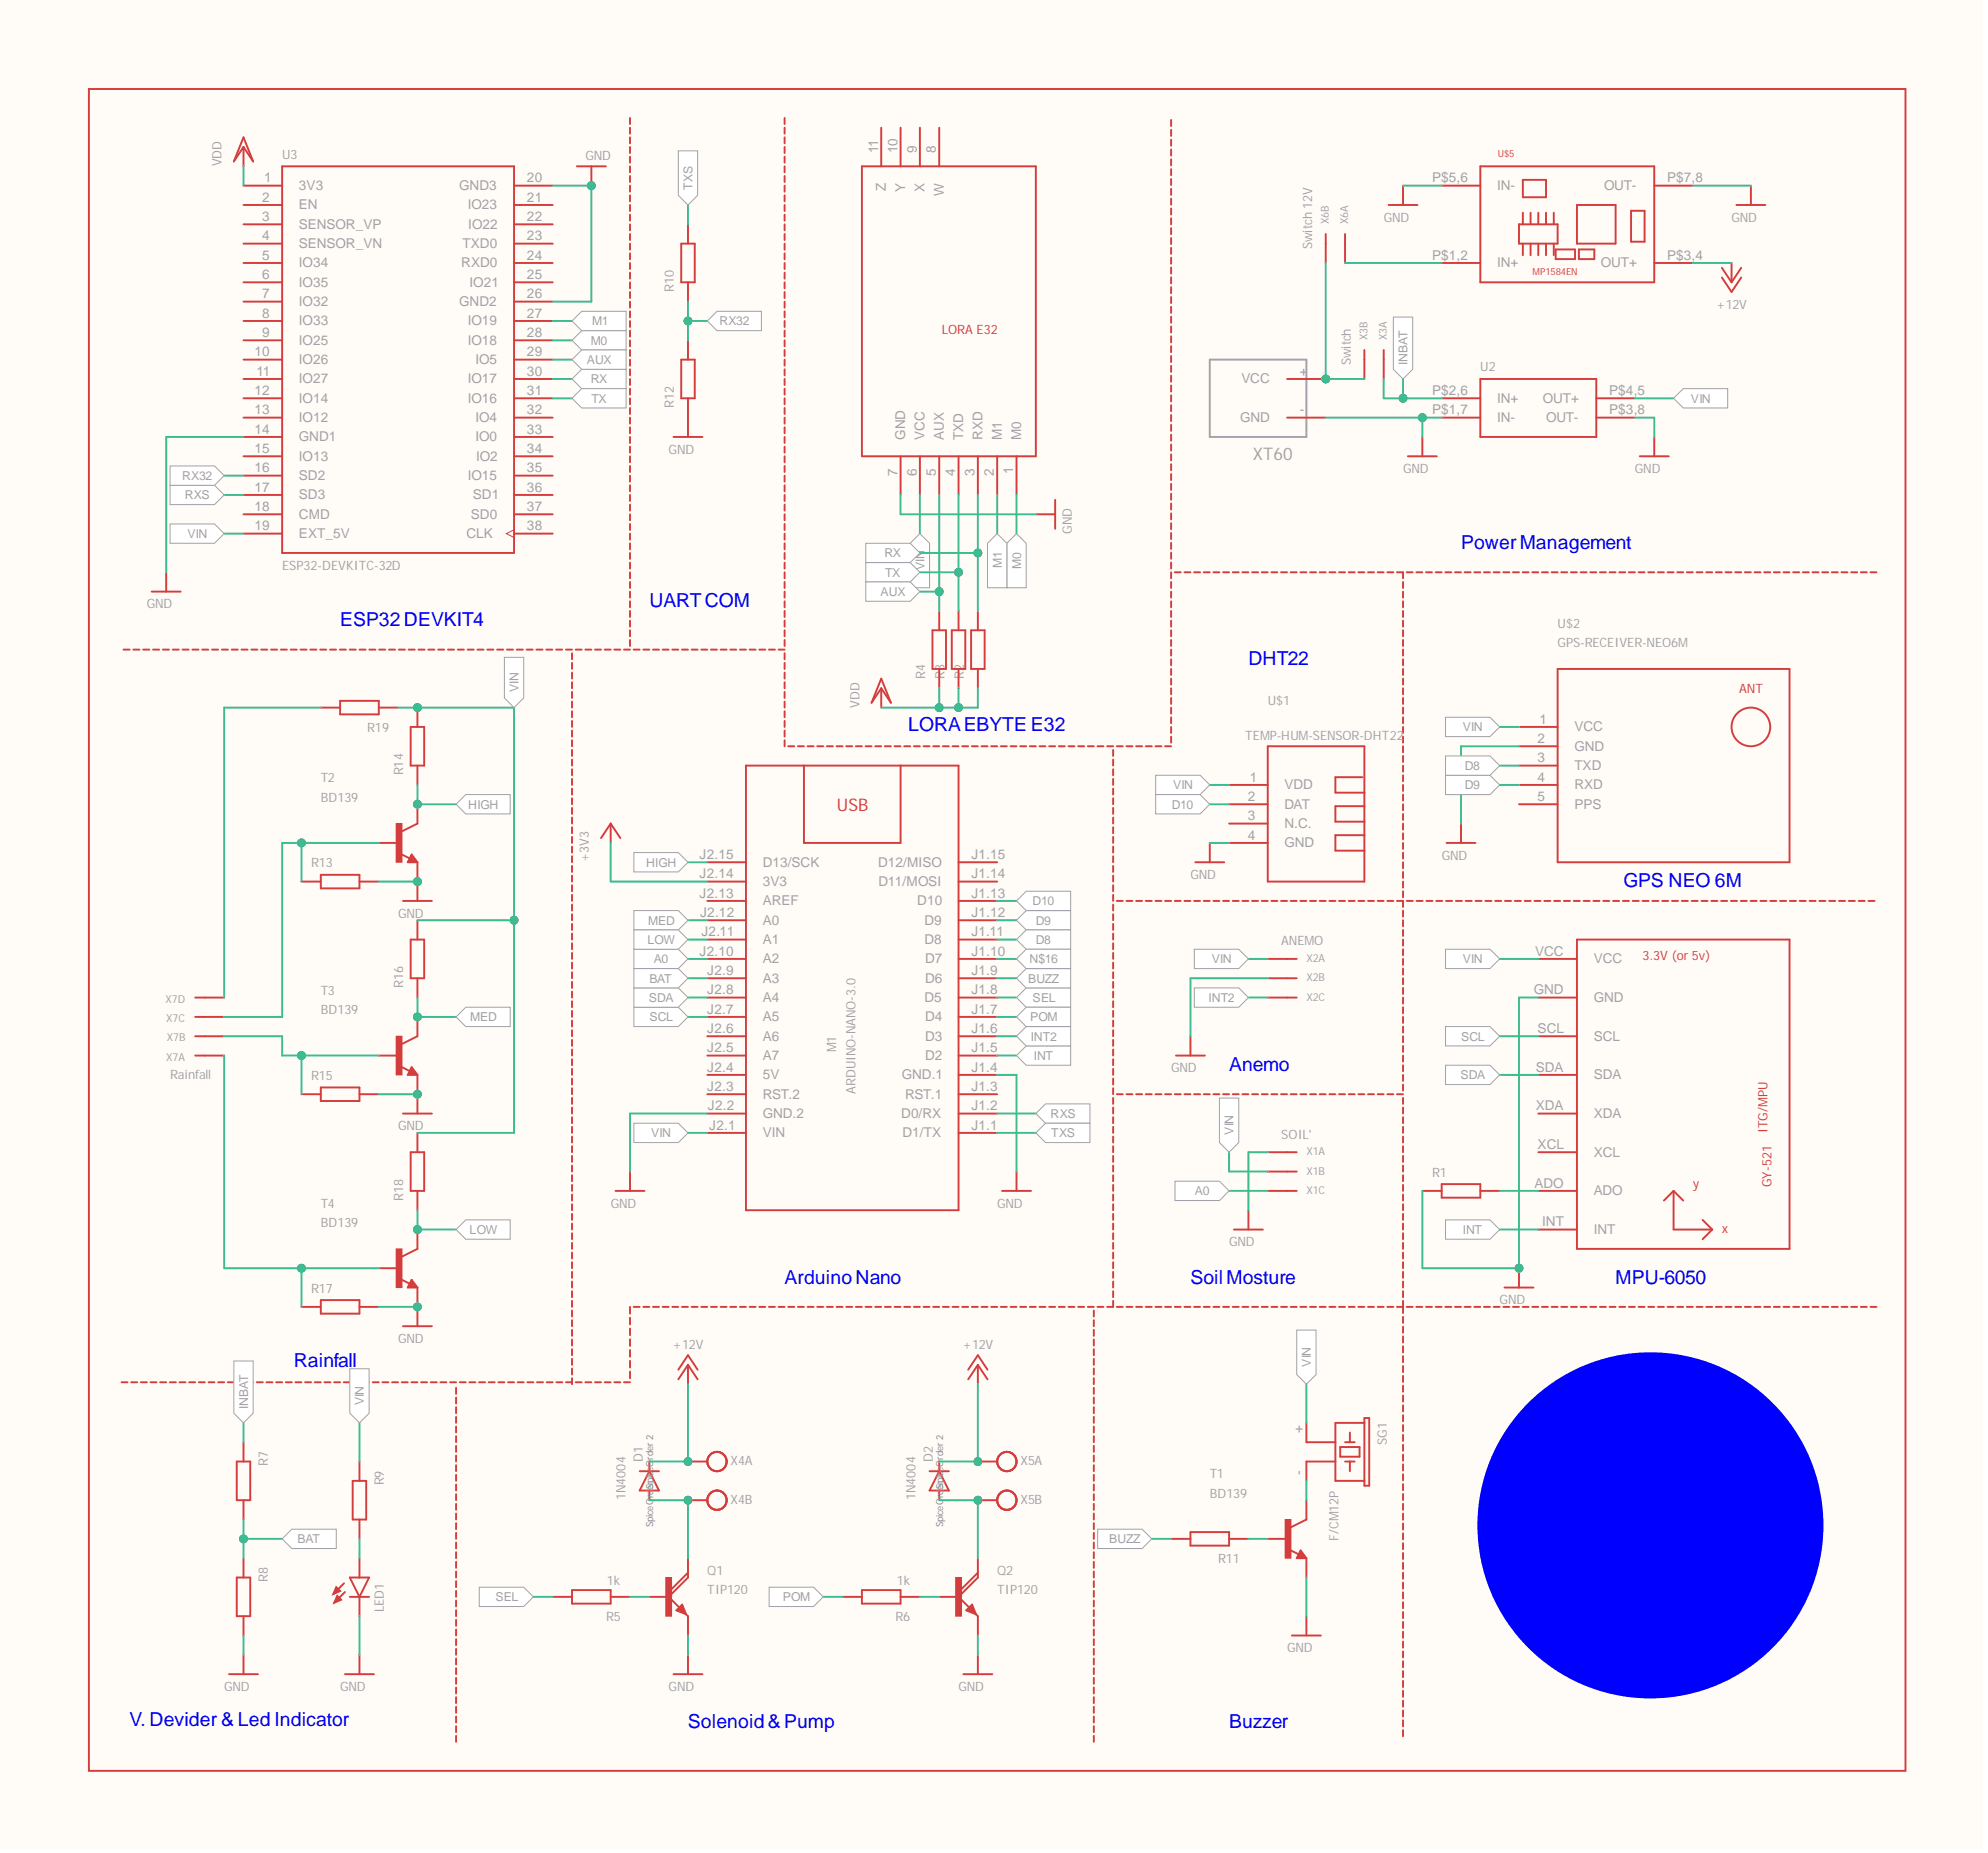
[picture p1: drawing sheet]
<svg xmlns="http://www.w3.org/2000/svg" width="260mm" height="243mm" viewBox="0 0 260 243" stroke-linecap="round" stroke-linejoin="round" font-family="sans-serif">
<defs><g id="words">
<g font-size="2.5" fill="#00f">
<text x="191.3" y="71.9">PowerManagement</text>
<text x="44.5" y="82">ESP32 DEVKIT4</text>
<text x="85" y="79.5">UARTCOM</text>
<text x="163.5" y="87.1">DHT22</text>
<text x="119" y="95.7">LORAEBYTE E32</text>
<text x="212.6" y="116.2">GPS NEO 6M</text>
<text x="161" y="140.3">Anemo</text>
<text x="102.8" y="168.1">Arduino Nano</text>
<text x="155.9" y="168.1">Soil Mosture</text>
<text x="211.6" y="168.1">MPU-6050</text>
<text x="38.5" y="179">Rainfall</text>
<text x="17" y="226.1">V. Devider &amp; Led Indicator</text>
<text x="90.1" y="226.4">Solenoid &amp;Pump</text>
<text x="161" y="226.4">Buzzer</text>
</g>
<text font-size="2.3" fill="#a2a2a2" x="164.1" y="60.2">XT60</text>
<text font-size="2.3" fill="#d43d3d" x="109.6" y="106.3">USB</text>
<g font-size="1.8" fill="#a2a2a2">
<text x="34.6" y="23.9">1</text>
<text x="69" y="23.9">20</text>
<text x="115" y="20.1" transform="rotate(-90 115 20.1)">11</text>
<text x="117.5" y="20.1" transform="rotate(-90 117.5 20.1)">10</text>
<text x="120" y="20.1" transform="rotate(-90 120 20.1)">9</text>
<text x="122.6" y="20.1" transform="rotate(-90 122.6 20.1)">8</text>
<text x="187.5" y="23.9">P$5,6</text>
<text x="218.3" y="23.9">P$7,8</text>
<text x="34.3" y="26.4">2</text>
<text x="34.3" y="29">3</text>
<text x="39.1" y="24.9">3V3</text>
<text x="39.1" y="27.4">EN</text>
<text x="39.1" y="30">SENSOR_VP</text>
<text x="60.2" y="24.9">GND3</text>
<text x="61.2" y="27.4">IO23</text>
<text x="61.3" y="30">IO22</text>
<text x="69" y="29">22</text>
<text x="69" y="26.4">21</text>
<text x="116" y="25.1" transform="rotate(-90 116 25.1)">Z</text>
<text x="118.5" y="25.2" transform="rotate(-90 118.5 25.2)">Y</text>
<text x="121.1" y="25.2" transform="rotate(-90 121.1 25.2)">X</text>
<text x="123.6" y="25.7" transform="rotate(-90 123.6 25.7)">W</text>
<text x="196.1" y="24.9">IN-</text>
<text x="210.1" y="24.9">OUT-</text>
<text x="34.3" y="31.5">4</text>
<text x="34.3" y="34">5</text>
<text x="39.1" y="32.5">SENSOR_VN</text>
<text x="39.1" y="35">IO34</text>
<text x="60.4" y="35">RXD0</text>
<text x="60.6" y="32.5">TXD0</text>
<text x="69" y="34">24</text>
<text x="69" y="31.5">23</text>
<text x="187.5" y="34">P$1,2</text>
<text x="196.1" y="35">IN+</text>
<text x="209.6" y="35">OUT+</text>
<text x="218.3" y="34">P$3,4</text>
<text x="34.3" y="36.6">6</text>
<text x="34.3" y="39.1">7</text>
<text x="34.3" y="41.6">8</text>
<text x="39.1" y="37.6">IO35</text>
<text x="39.1" y="40.1">IO32</text>
<text x="60.2" y="40.1">GND2</text>
<text x="61.5" y="37.6">IO21</text>
<text x="69" y="41.6">27</text>
<text x="69" y="39.1">26</text>
<text x="69" y="36.6">25</text>
<text x="33.3" y="46.7">10</text>
<text x="34.3" y="44.2">9</text>
<text x="39.1" y="42.6">IO33</text>
<text x="39.1" y="45.2">IO25</text>
<text x="39.1" y="47.7">IO26</text>
<text x="61.2" y="45.2">IO18</text>
<text x="61.2" y="42.6">IO19</text>
<text x="62.3" y="47.7">IO5</text>
<text x="69" y="46.7">29</text>
<text x="69" y="44.2">28</text>
<text x="33.3" y="51.7">12</text>
<text x="33.6" y="49.2">11</text>
<text x="39.1" y="50.2">IO27</text>
<text x="39.1" y="52.8">IO14</text>
<text x="61.2" y="52.8">IO16</text>
<text x="61.2" y="50.2">IO17</text>
<text x="69" y="51.7">31</text>
<text x="69" y="49.2">30</text>
<text x="162.6" y="50.2">VCC</text>
<text x="170.2" y="49.2">+</text>
<text x="187.5" y="51.7">P$2,6</text>
<text x="196.1" y="52.8">IN+</text>
<text x="202" y="52.8">OUT+</text>
<text x="210.7" y="51.7">P$4,5</text>
<text x="33.3" y="54.3">13</text>
<text x="33.3" y="56.8">14</text>
<text x="33.3" y="59.3">15</text>
<text x="39.1" y="55.3">IO12</text>
<text x="39.1" y="57.8">GND1</text>
<text x="62.3" y="57.8">IO0</text>
<text x="62.3" y="55.3">IO4</text>
<text x="69" y="59.3">34</text>
<text x="69" y="56.8">33</text>
<text x="69" y="54.3">32</text>
<text x="118.5" y="57.6" transform="rotate(-90 118.5 57.6)">GND</text>
<text x="121.1" y="57.6" transform="rotate(-90 121.1 57.6)">VCC</text>
<text x="123.6" y="57.6" transform="rotate(-90 123.6 57.6)">AUX</text>
<text x="126.1" y="57.6" transform="rotate(-90 126.1 57.6)">TXD</text>
<text x="128.7" y="57.6" transform="rotate(-90 128.7 57.6)">RXD</text>
<text x="131.2" y="57.6" transform="rotate(-90 131.2 57.6)">M1</text>
<text x="133.7" y="57.6" transform="rotate(-90 133.7 57.6)">M0</text>
<text x="162.4" y="55.3">GND</text>
<text x="170.2" y="54.3">-</text>
<text x="187.5" y="54.3">P$1,7</text>
<text x="196.1" y="55.3">IN-</text>
<text x="202.5" y="55.3">OUT-</text>
<text x="210.7" y="54.3">P$3,8</text>
<text x="33.3" y="61.9">16</text>
<text x="33.3" y="64.4">17</text>
<text x="39.1" y="60.4">IO13</text>
<text x="39.1" y="62.9">SD2</text>
<text x="39.1" y="65.4">SD3</text>
<text x="61.2" y="62.9">IO15</text>
<text x="61.9" y="65.4">SD1</text>
<text x="62.3" y="60.4">IO2</text>
<text x="69" y="64.4">36</text>
<text x="69" y="61.9">35</text>
<text x="117.5" y="62.4" transform="rotate(-90 117.5 62.4)">7</text>
<text x="120" y="62.4" transform="rotate(-90 120 62.4)">6</text>
<text x="122.6" y="62.4" transform="rotate(-90 122.6 62.4)">5</text>
<text x="125.1" y="62.4" transform="rotate(-90 125.1 62.4)">4</text>
<text x="127.6" y="62.4" transform="rotate(-90 127.6 62.4)">3</text>
<text x="130.2" y="62.4" transform="rotate(-90 130.2 62.4)">2</text>
<text x="132.7" y="62.1" transform="rotate(-90 132.7 62.1)">1</text>
<text x="33.3" y="66.9">18</text>
<text x="33.3" y="69.5">19</text>
<text x="39.1" y="68">CMD</text>
<text x="39.1" y="70.5">EXT_5V</text>
<text x="61.1" y="70.5">CLK</text>
<text x="61.7" y="68">SD0</text>
<text x="69" y="69.5">38</text>
<text x="69" y="66.9">37</text>
<text x="201.6" y="94.8">1</text>
<text x="206.2" y="95.8">VCC</text>
<text x="201.4" y="99.9">3</text>
<text x="201.4" y="97.3">2</text>
<text x="206.2" y="100.9">TXD</text>
<text x="206.2" y="98.3">GND</text>
<text x="163.4" y="104.9">2</text>
<text x="163.4" y="107.5">3</text>
<text x="163.7" y="102.4">1</text>
<text x="168.2" y="103.4">VDD</text>
<text x="168.2" y="105.9">DAT</text>
<text x="201.4" y="104.9">5</text>
<text x="201.4" y="102.4">4</text>
<text x="206.2" y="105.9">PPS</text>
<text x="206.2" y="103.4">RXD</text>
<text x="91.6" y="112.5">J2.15</text>
<text x="99.9" y="113.5">D13/SCK</text>
<text x="115" y="113.5">D12/MISO</text>
<text x="127.2" y="112.5">J1.15</text>
<text x="163.4" y="110">4</text>
<text x="168.2" y="108.5">N.C.</text>
<text x="168.2" y="111">GND</text>
<text x="91.6" y="117.6">J2.13</text>
<text x="91.6" y="115.1">J2.14</text>
<text x="99.9" y="118.6">AREF</text>
<text x="99.9" y="116.1">3V3</text>
<text x="115.1" y="116.1">D11/MOSI</text>
<text x="120.1" y="118.6">D10</text>
<text x="127.2" y="117.6">J1.13</text>
<text x="127.2" y="115.1">J1.14</text>
<text x="91.6" y="125.2">J2.10</text>
<text x="91.7" y="120.1">J2.12</text>
<text x="91.9" y="122.6">J2.11</text>
<text x="99.9" y="123.7">A1</text>
<text x="99.9" y="121.1">A0</text>
<text x="121.1" y="123.7">D8</text>
<text x="121.1" y="121.1">D9</text>
<text x="127.2" y="125.2">J1.10</text>
<text x="127.2" y="122.6">J1.11</text>
<text x="127.2" y="120.1">J1.12</text>
<text x="201" y="125.2">VCC</text>
<text x="92.6" y="130.2">J2.8</text>
<text x="92.6" y="127.7">J2.9</text>
<text x="99.9" y="131.3">A4</text>
<text x="99.9" y="128.7">A3</text>
<text x="99.9" y="126.2">A2</text>
<text x="121.1" y="131.3">D5</text>
<text x="121.1" y="128.7">D6</text>
<text x="121.1" y="126.2">D7</text>
<text x="127.2" y="130.2">J1.8</text>
<text x="127.2" y="127.7">J1.9</text>
<text x="200.9" y="130.2">GND</text>
<text x="208.7" y="126.2">VCC</text>
<text x="208.7" y="131.3">GND</text>
<text x="92.6" y="137.8">J2.5</text>
<text x="92.6" y="135.3">J2.6</text>
<text x="92.6" y="132.8">J2.7</text>
<text x="99.9" y="136.3">A6</text>
<text x="99.9" y="133.8">A5</text>
<text x="121.1" y="136.3">D3</text>
<text x="121.1" y="133.8">D4</text>
<text x="127.2" y="137.8">J1.5</text>
<text x="127.2" y="135.3">J1.6</text>
<text x="127.2" y="132.8">J1.7</text>
<text x="201.4" y="135.3">SCL</text>
<text x="208.7" y="136.3">SCL</text>
<text x="92.6" y="142.9">J2.3</text>
<text x="92.6" y="140.4">J2.4</text>
<text x="99.9" y="143.9">RST.2</text>
<text x="99.9" y="141.4">5V</text>
<text x="99.9" y="138.9">A7</text>
<text x="118.1" y="141.4">GND.1</text>
<text x="118.5" y="143.9">RST.1</text>
<text x="121.1" y="138.9">D2</text>
<text x="127.2" y="142.9">J1.3</text>
<text x="127.2" y="140.4">J1.4</text>
<text x="201.1" y="140.4">SDA</text>
<text x="208.7" y="141.4">SDA</text>
<text x="92.7" y="145.4">J2.2</text>
<text x="92.9" y="148">J2.1</text>
<text x="99.9" y="149">VIN</text>
<text x="99.9" y="146.4">GND.2</text>
<text x="118" y="146.4">D0/RX</text>
<text x="118.2" y="149">D1/TX</text>
<text x="127.2" y="148">J1.1</text>
<text x="127.2" y="145.4">J1.2</text>
<text x="201.1" y="145.4">XDA</text>
<text x="208.7" y="146.4">XDA</text>
<text x="201" y="155.6">ADO</text>
<text x="201.4" y="150.5">XCL</text>
<text x="208.7" y="151.5">XCL</text>
<text x="202" y="160.6">INT</text>
<text x="208.7" y="156.6">ADO</text>
<text x="208.7" y="161.6">INT</text>
<text x="170.7" y="187.6" transform="rotate(-90 170.7 187.6)">+</text>
<text x="170.7" y="193.2" transform="rotate(-90 170.7 193.2)">-</text>
</g>
<g font-size="1.7" fill="#a2a2a2">
<text x="29" y="21.8" transform="rotate(-90 29 21.8)">VDD</text>
<text x="37" y="20.8">U3</text>
<text x="76.7" y="20.9">GND</text>
<text x="181.2" y="29">GND</text>
<text x="226.8" y="29">GND</text>
<text x="171.8" y="32.7" transform="rotate(-90 171.8 32.7)">Switch12V</text>
<text x="88.2" y="38.2" transform="rotate(-90 88.2 38.2)">R10</text>
<text x="224.7" y="40.4">+12V</text>
<text x="176.9" y="47.9" transform="rotate(-90 176.9 47.9)">Switch</text>
<text x="88.2" y="53.4" transform="rotate(-90 88.2 53.4)">R12</text>
<text x="193.9" y="48.5">U2</text>
<text x="87.6" y="59.4">GND</text>
<text x="183.7" y="62">GND</text>
<text x="214.1" y="62">GND</text>
<text x="140.4" y="69.9" transform="rotate(-90 140.4 69.9)">GND</text>
<text x="37" y="74.6">ESP32-DEVKITC-32D</text>
<text x="19.2" y="79.7">GND</text>
<text x="204" y="82.2">U$2</text>
<text x="121.1" y="88.9" transform="rotate(-90 121.1 88.9)">R4</text>
<text x="123.7" y="88.9" transform="rotate(-90 123.7 88.9)">R3</text>
<text x="126.2" y="88.9" transform="rotate(-90 126.2 88.9)">R2</text>
<text x="204" y="84.8">GPS-RECEIVER-NEO6M</text>
<text x="48.1" y="95.9">R19</text>
<text x="112.5" y="92.7" transform="rotate(-90 112.5 92.7)">VDD</text>
<text x="166" y="92.3">U$1</text>
<text x="52.8" y="101.5" transform="rotate(-90 52.8 101.5)">R14</text>
<text x="163.1" y="96.9">TEMP-HUM-SENSOR-DHT22</text>
<text x="42" y="102.5">T2</text>
<text x="42" y="105">BD139</text>
<text x="40.7" y="113.6">R13</text>
<text x="77.1" y="112.9" transform="rotate(-90 77.1 112.9)">+3V3</text>
<text x="188.8" y="112.6">GND</text>
<text x="155.9" y="115.1">GND</text>
<text x="52.1" y="120.2">GND</text>
<text x="167.8" y="123.8">ANEMO</text>
<text x="42" y="130.3">T3</text>
<text x="52.8" y="129.4" transform="rotate(-90 52.8 129.4)">R16</text>
<text x="42" y="132.9">BD139</text>
<text x="109.5" y="137.8" transform="rotate(-90 109.5 137.8)">M1</text>
<text x="22.3" y="141.3">Rainfall</text>
<text x="40.7" y="141.5">R15</text>
<text x="112" y="143.2" transform="rotate(-90 112 143.2)">ARDUINO-NANO-3.0</text>
<text x="153.4" y="140.5">GND</text>
<text x="52.1" y="148.1">GND</text>
<text x="167.8" y="149.2">SOIL'</text>
<text x="187.5" y="154.1">R1</text>
<text x="42" y="158.2">T4</text>
<text x="42" y="160.7">BD139</text>
<text x="52.8" y="157.3" transform="rotate(-90 52.8 157.3)">R18</text>
<text x="80" y="158.2">GND</text>
<text x="130.6" y="158.2">GND</text>
<text x="161" y="163.2">GND</text>
<text x="40.7" y="169.3">R17</text>
<text x="196.4" y="170.8">GND</text>
<text x="52.1" y="175.9">GND</text>
<text x="88.1" y="176.7">+12V</text>
<text x="126" y="176.7">+12V</text>
<text x="84.2" y="191.4" transform="rotate(-90 84.2 191.4)">D1</text>
<text x="95.7" y="191.9">X4A</text>
<text x="122.2" y="191.4" transform="rotate(-90 122.2 191.4)">D2</text>
<text x="133.6" y="191.9">X5A</text>
<text x="181.6" y="189.2" transform="rotate(-90 181.6 189.2)">SG1</text>
<text x="35.1" y="192" transform="rotate(-90 35.1 192)">R7</text>
<text x="50.3" y="194.6" transform="rotate(-90 50.3 194.6)">R9</text>
<text x="81.9" y="196.5" transform="rotate(-90 81.9 196.5)">1N4004</text>
<text x="95.7" y="197">X4B</text>
<text x="119.9" y="196.5" transform="rotate(-90 119.9 196.5)">1N4004</text>
<text x="133.6" y="197">X5B</text>
<text x="158.4" y="193.6">T1</text>
<text x="158.4" y="196.2">BD139</text>
<text x="175.3" y="201.8" transform="rotate(-90 175.3 201.8)">F/CM12P</text>
<text x="35.1" y="207.2" transform="rotate(-90 35.1 207.2)">R8</text>
<text x="79.5" y="207.6">1k</text>
<text x="92.6" y="206.3">Q1</text>
<text x="92.6" y="208.8">TIP120</text>
<text x="117.4" y="207.6">1k</text>
<text x="130.6" y="206.3">Q2</text>
<text x="130.6" y="208.8">TIP120</text>
<text x="159.5" y="204.8">R11</text>
<text x="50.3" y="211.2" transform="rotate(-90 50.3 211.2)">LED1</text>
<text x="79.4" y="212.4">R5</text>
<text x="117.3" y="212.4">R6</text>
<text x="29.4" y="221.5">GND</text>
<text x="44.5" y="221.5">GND</text>
<text x="87.6" y="221.5">GND</text>
<text x="125.5" y="221.5">GND</text>
<text x="168.6" y="216.4">GND</text>
</g>
<g font-size="1.7" fill="#d43d3d">
<text x="123.3" y="43.7">LORAE32</text>
<text x="227.8" y="90.8">ANT</text>
<text x="215.1" y="125.8">3.3V(or5v)</text>
<text x="231.5" y="148.4" transform="rotate(-90 231.5 148.4)">ITG/MPU</text>
<text x="221.7" y="155.6">y</text>
<text x="232" y="155.5" transform="rotate(-90 232 155.5)">GY-521</text>
<text x="225.5" y="161.5">x</text>
</g>
<g font-size="1.6" fill="#a2a2a2">
<text x="90.7" y="24.8" transform="rotate(-90 90.7 24.8)">TXS</text>
<text x="76.9" y="47.7">AUX</text>
<text x="77.4" y="45.2">M0</text>
<text x="77.5" y="42.6">M1</text>
<text x="94.2" y="42.6">RX32</text>
<text x="184.3" y="47.9" transform="rotate(-90 184.3 47.9)">INBAT</text>
<text x="77.4" y="50.2">RX</text>
<text x="77.4" y="52.8">TX</text>
<text x="221.5" y="52.8">VIN</text>
<text x="23.9" y="62.9">RX32</text>
<text x="24.2" y="65.4">RXS</text>
<text x="24.5" y="70.5">VIN</text>
<text x="115.8" y="73">RX</text>
<text x="115.9" y="75.6">TX</text>
<text x="121.1" y="74.7" transform="rotate(-90 121.1 74.7)">VIN</text>
<text x="131.2" y="74.4" transform="rotate(-90 131.2 74.4)">M1</text>
<text x="133.7" y="74.5" transform="rotate(-90 133.7 74.5)">M0</text>
<text x="115.3" y="78.1">AUX</text>
<text x="67.9" y="90.7" transform="rotate(-90 67.9 90.7)">VIN</text>
<text x="191.6" y="95.8">VIN</text>
<text x="191.8" y="100.9">D8</text>
<text x="61.3" y="105.9">HIGH</text>
<text x="153.5" y="105.9">D10</text>
<text x="153.6" y="103.4">VIN</text>
<text x="191.8" y="103.4">D9</text>
<text x="84.6" y="113.5">HIGH</text>
<text x="135.2" y="118.6">D10</text>
<text x="84.8" y="123.7">LOW</text>
<text x="84.9" y="121.1">MED</text>
<text x="135.7" y="121.1">D9</text>
<text x="135.7" y="123.7">D8</text>
<text x="85" y="131.3">SDA</text>
<text x="85" y="128.7">BAT</text>
<text x="85.6" y="126.2">A0</text>
<text x="134.6" y="128.7">BUZZ</text>
<text x="134.8" y="126.2">N$16</text>
<text x="135.2" y="131.3">SEL</text>
<text x="158.3" y="131.3">INT2</text>
<text x="158.7" y="126.2">VIN</text>
<text x="191.6" y="126.2">VIN</text>
<text x="61.6" y="133.8">MED</text>
<text x="85" y="133.8">SCL</text>
<text x="134.9" y="133.8">POM</text>
<text x="135" y="136.3">INT2</text>
<text x="191.3" y="136.3">SCL</text>
<text x="135.4" y="138.9">INT</text>
<text x="191.2" y="141.4">SDA</text>
<text x="85.3" y="149">VIN</text>
<text x="137.6" y="146.4">RXS</text>
<text x="137.7" y="149">TXS</text>
<text x="161.6" y="148.6" transform="rotate(-90 161.6 148.6)">VIN</text>
<text x="61.5" y="161.6">LOW</text>
<text x="156.5" y="156.6">A0</text>
<text x="191.6" y="161.6">INT</text>
<text x="171.7" y="179" transform="rotate(-90 171.7 179)">VIN</text>
<text x="32.5" y="184.6" transform="rotate(-90 32.5 184.6)">INBAT</text>
<text x="47.7" y="184.1" transform="rotate(-90 47.7 184.1)">VIN</text>
<text x="39" y="202.2">BAT</text>
<text x="145.3" y="202.2">BUZZ</text>
<text x="64.9" y="209.8">SEL</text>
<text x="102.5" y="209.8">POM</text>
</g>
<g font-size="1.4" fill="#a2a2a2">
<text x="174" y="29.4" transform="rotate(-90 174 29.4)">X6B</text>
<text x="176.6" y="29.4" transform="rotate(-90 176.6 29.4)">X6A</text>
<text x="179.1" y="44.6" transform="rotate(-90 179.1 44.6)">X3B</text>
<text x="181.6" y="44.6" transform="rotate(-90 181.6 44.6)">X3A</text>
<text x="21.7" y="131.3">X7D</text>
<text x="171.1" y="126">X2A</text>
<text x="171.1" y="128.6">X2B</text>
<text x="171.1" y="131.1">X2C</text>
<text x="21.8" y="133.9">X7C</text>
<text x="21.8" y="136.4">X7B</text>
<text x="21.8" y="138.9">X7A</text>
<text x="171.1" y="151.3">X1A</text>
<text x="171.1" y="153.9">X1B</text>
<text x="171.1" y="156.4">X1C</text>
</g>
<g font-size="1.3" fill="#d43d3d">
<text x="196.1" y="20.5">U$5</text>
<text x="200.7" y="36">MP1584EN</text>
</g>
<g font-size="1.3" fill="#808080">
<text x="85.5" y="195" transform="rotate(-90 85.5 195)">Sp1eOrder2</text>
<text x="123.5" y="195" transform="rotate(-90 123.5 195)">Sp1eOrder2</text>
<text x="85.5" y="200" transform="rotate(-90 85.5 200)">SpiceOrderic</text>
<text x="123.5" y="200" transform="rotate(-90 123.5 200)">SpiceOrderic</text>
</g>
</g></defs>
<g fill="#fffcf8">
<path d="M0 0h259.7v242.1h-259.7z" fill-rule="evenodd"/>
<path d="M0 0h259.7v242.1h-259.7z" fill-rule="evenodd"/>
</g>
<circle cx="31.9" cy="201.6" r=".51" fill="#000080"/>
<circle cx="31.9" cy="201.6" r=".51" fill="none" stroke="#000080" stroke-width=".13"/>
<circle cx="39.5" cy="166.1" r=".51" fill="#000080"/>
<circle cx="39.5" cy="166.1" r=".51" fill="none" stroke="#000080" stroke-width=".13"/>
<circle cx="39.5" cy="138.3" r=".51" fill="#000080"/>
<circle cx="39.5" cy="138.3" r=".51" fill="none" stroke="#000080" stroke-width=".13"/>
<circle cx="39.5" cy="110.4" r=".51" fill="#000080"/>
<circle cx="39.5" cy="110.4" r=".51" fill="none" stroke="#000080" stroke-width=".13"/>
<circle cx="54.7" cy="171.2" r=".51" fill="#000080"/>
<circle cx="54.7" cy="171.2" r=".51" fill="none" stroke="#000080" stroke-width=".13"/>
<circle cx="54.7" cy="161.1" r=".51" fill="#000080"/>
<circle cx="54.7" cy="161.1" r=".51" fill="none" stroke="#000080" stroke-width=".13"/>
<circle cx="54.7" cy="143.3" r=".51" fill="#000080"/>
<circle cx="54.7" cy="143.3" r=".51" fill="none" stroke="#000080" stroke-width=".13"/>
<circle cx="54.7" cy="133.2" r=".51" fill="#000080"/>
<circle cx="54.7" cy="133.2" r=".51" fill="none" stroke="#000080" stroke-width=".13"/>
<circle cx="54.7" cy="115.5" r=".51" fill="#000080"/>
<circle cx="54.7" cy="115.5" r=".51" fill="none" stroke="#000080" stroke-width=".13"/>
<circle cx="54.7" cy="105.3" r=".51" fill="#000080"/>
<circle cx="54.7" cy="105.3" r=".51" fill="none" stroke="#000080" stroke-width=".13"/>
<circle cx="54.7" cy="92.7" r=".51" fill="#000080"/>
<circle cx="54.7" cy="92.7" r=".51" fill="none" stroke="#000080" stroke-width=".13"/>
<circle cx="67.3" cy="120.5" r=".51" fill="#000080"/>
<circle cx="67.3" cy="120.5" r=".51" fill="none" stroke="#000080" stroke-width=".13"/>
<circle cx="77.4" cy="24.3" r=".51" fill="#000080"/>
<circle cx="77.4" cy="24.3" r=".51" fill="none" stroke="#000080" stroke-width=".13"/>
<circle cx="90.1" cy="196.5" r=".51" fill="#000080"/>
<circle cx="90.1" cy="196.5" r=".51" fill="none" stroke="#000080" stroke-width=".13"/>
<circle cx="90.1" cy="191.4" r=".51" fill="#000080"/>
<circle cx="90.1" cy="191.4" r=".51" fill="none" stroke="#000080" stroke-width=".13"/>
<circle cx="90.1" cy="42" r=".51" fill="#000080"/>
<circle cx="90.1" cy="42" r=".51" fill="none" stroke="#000080" stroke-width=".13"/>
<circle cx="123" cy="92.7" r=".51" fill="#000080"/>
<circle cx="123" cy="92.7" r=".51" fill="none" stroke="#000080" stroke-width=".13"/>
<circle cx="123" cy="77.5" r=".51" fill="#000080"/>
<circle cx="123" cy="77.5" r=".51" fill="none" stroke="#000080" stroke-width=".13"/>
<circle cx="125.5" cy="92.7" r=".51" fill="#000080"/>
<circle cx="125.5" cy="92.7" r=".51" fill="none" stroke="#000080" stroke-width=".13"/>
<circle cx="125.5" cy="75" r=".51" fill="#000080"/>
<circle cx="125.5" cy="75" r=".51" fill="none" stroke="#000080" stroke-width=".13"/>
<circle cx="128.1" cy="196.5" r=".51" fill="#000080"/>
<circle cx="128.1" cy="196.5" r=".51" fill="none" stroke="#000080" stroke-width=".13"/>
<circle cx="128.1" cy="191.4" r=".51" fill="#000080"/>
<circle cx="128.1" cy="191.4" r=".51" fill="none" stroke="#000080" stroke-width=".13"/>
<circle cx="128.1" cy="72.4" r=".51" fill="#000080"/>
<circle cx="128.1" cy="72.4" r=".51" fill="none" stroke="#000080" stroke-width=".13"/>
<circle cx="173.6" cy="49.6" r=".51" fill="#000080"/>
<circle cx="173.6" cy="49.6" r=".51" fill="none" stroke="#000080" stroke-width=".13"/>
<circle cx="183.7" cy="52.2" r=".51" fill="#000080"/>
<circle cx="183.7" cy="52.2" r=".51" fill="none" stroke="#000080" stroke-width=".13"/>
<circle cx="186.3" cy="54.7" r=".51" fill="#000080"/>
<circle cx="186.3" cy="54.7" r=".51" fill="none" stroke="#000080" stroke-width=".13"/>
<circle cx="198.9" cy="166.1" r=".51" fill="#000080"/>
<circle cx="198.9" cy="166.1" r=".51" fill="none" stroke="#000080" stroke-width=".13"/>
<g fill="none" stroke="#d43d3d" stroke-width=".25">
<path d="M11.6 11.7h237.9v220.3h-237.9zM82.5 15.5v.7M82.5 16.7v.8M82.5 18v.8M82.5 19.3v.7M102.8 15.5v.7M102.8 16.7v.8M102.8 18v.8M102.8 19.3v.7M153.4 15.7v.8M153.4 17v.8M153.4 18.3v.8"/>
<path d="M153.4 19.6v.8M82.5 20.5v.8M82.5 21.8v.8M82.5 23.1v.7M82.5 24.3v.8M82.5 25.6v.8M82.5 26.8v.8M82.5 28.1v.8M82.5 29.4v.8M82.5 30.6v.8M82.5 31.9v.8M82.5 33.2v.8"/>
<path d="M82.5 34.4v.8M82.5 35.7v.8M82.5 37v.8M82.5 38.2v.8M82.5 39.5v.8M102.8 20.5v.8M102.8 21.8v.8M102.8 23.1v.7M102.8 24.3v.8M102.8 25.6v.8M102.8 26.8v.8M102.8 28.1v.8"/>
<path d="M102.8 29.4v.8M102.8 30.6v.8M102.8 31.9v.8M102.8 33.2v.8M102.8 34.4v.8M102.8 35.7v.8M102.8 37v.8M102.8 38.2v.8M102.8 39.5v.8M153.4 20.9v.8M153.4 22.1v.9M153.4 23.4v.8"/>
<path d="M153.4 24.7v.8M153.4 26v.8M153.4 27.3v.8M153.4 28.6v.8M153.4 29.9v.8M153.4 31.2v.8M153.4 32.5v.8M153.4 33.7v.9M153.4 35v.8M153.4 36.3v.8M153.4 37.6v.8M153.4 38.9v.8"/>
<path d="M82.5 40.8v.8M82.5 42v.8M82.5 43.3v.8M82.5 44.6v.8M82.5 45.8v.8M82.5 47.1v.8M82.5 48.4v.8M82.5 49.6v.8M82.5 50.9v.8M82.5 52.2v.8M82.5 53.4v.8M82.5 54.7v.8"/>
<path d="M82.5 56v.8M82.5 57.2v.8M82.5 58.5v.8M82.5 59.8v.8M102.8 40.8v.8M102.8 42v.8M102.8 43.3v.8M102.8 44.6v.8M102.8 45.8v.8M102.8 47.1v.8M102.8 48.4v.8M102.8 49.6v.8"/>
<path d="M102.8 50.9v.8M102.8 52.2v.8M102.8 53.4v.8M102.8 54.7v.8M102.8 56v.8M102.8 57.2v.8M102.8 58.5v.8M102.8 59.8v.8M153.4 40.2v.8M153.4 41.5v.8M153.4 42.8v.8M153.4 44v.9"/>
<path d="M153.4 45.3v.8M153.4 46.6v.8M153.4 47.9v.8M153.4 49.2v.8M153.4 50.5v.8M153.4 51.8v.8M153.4 53.1v.8M153.4 54.4v.8M153.4 55.6v.8M153.4 56.9v.8M153.4 58.2v.8M153.4 59.5v.8"/>
<path d="M82.5 61v.8M82.5 62.3v.8M82.5 63.6v.8M82.5 64.8v.8M82.5 66.1v.8M82.5 67.4v.8M82.5 68.6v.8M82.5 69.9v.8M82.5 71.2v.8M82.5 72.4v.8M82.5 73.7v.8M82.5 75v.8"/>
<path d="M82.5 76.2v.8M82.5 77.5v.8M82.5 78.8v.7M102.8 61v.8M102.8 62.3v.8M102.8 63.6v.8M102.8 64.8v.8M102.8 66.1v.8M102.8 67.4v.8M102.8 68.6v.8M102.8 69.9v.8M102.8 71.2v.8"/>
<path d="M102.8 72.4v.8M102.8 73.7v.8M102.8 75v.8M102.8 76.2v.8M102.8 77.5v.8M102.8 78.8v.7M153.4 60.8v.8M153.4 62.1v.8M153.4 63.4v.8M153.4 64.7v.8M153.4 65.9v.9M153.4 67.2v.8"/>
<path d="M153.4 68.5v.8M153.4 69.8v.8M153.4 71.1v.8M153.4 72.4v.8M153.4 73.7v.8M153.4 75v.8M153.4 76.2v.8M153.4 77.5v.8M153.4 78.8v.7M153.8 75h.8M155.1 75h.8M156.4 75h.8"/>
<path d="M157.6 75h.8M158.9 75h.8M160.2 75h.8M161.4 75h.8M162.7 75h.8M164 75h.8M165.2 75h.8M166.5 75h.8M167.8 75h.8M169 75h.8M170.3 75h.8M171.6 75h.8"/>
<path d="M172.8 75h.8M174.1 75h.8M175.4 75h.7M176.6 75h.8M177.9 75h.8M179.2 75h.7M180.4 75h.8M181.7 75h.8M183 75h.7v.8M183.7 76.2v.8M183.7 77.5v.8M183.7 78.8v.7"/>
<path d="M184.2 75h.8M185.5 75h.8M186.7 75h.8M188 75h.8M189.3 75h.8M190.5 75h.8M191.8 75h.8M193.1 75h.8M194.3 75h.8M195.6 75h.8M196.9 75h.8M198.1 75h.8"/>
<path d="M199.4 75h.8M200.7 75h.8M201.9 75h.8M203.2 75h.8M204.5 75h.8M205.7 75h.8M207 75h.8M208.3 75h.8M209.5 75h.8M210.8 75h.8M212.1 75h.7M213.3 75h.8"/>
<path d="M214.6 75h.8M215.9 75h.7M217.1 75h.8M218.4 75h.8M219.6 75h.8M220.9 75h.8M222.2 75h.8M223.4 75h.8M224.7 75h.8M226 75h.8M227.2 75h.8M228.5 75h.8"/>
<path d="M229.8 75h.8M231 75h.8M232.3 75h.8M233.6 75h.8M234.8 75h.8M236.1 75h.8M237.4 75h.8M238.6 75h.8M239.9 75h.8M241.2 75h.8M242.4 75h.8M243.7 75h.8"/>
<path d="M245 75h.7M16.2 85.1h.8M17.5 85.1h.8M18.7 85.1h.9M20 85.1h.8M21.3 85.1h.8M22.6 85.1h.8M23.9 85.1h.8M25.2 85.1h.8M26.5 85.1h.8M27.8 85.1h.8M29.1 85.1h.8"/>
<path d="M30.3 85.1h.8M31.6 85.1h.8M32.9 85.1h.8M34.2 85.1h.8M35.5 85.1h.8M36.8 85.1h.8M38.1 85.1h.8M39.3 85.1h.9M40.6 85.1h.8M41.9 85.1h.8M43.2 85.1h.8M44.5 85.1h.8"/>
<path d="M45.8 85.1h.8M47.1 85.1h.8M48.4 85.1h.8M49.7 85.1h.8M50.9 85.1h.8M52.2 85.1h.8M53.5 85.1h.8M54.8 85.1h.8M56.1 85.1h.8M57.4 85.1h.8M58.7 85.1h.8M60 85.1h.8"/>
<path d="M61.2 85.1h.8M62.5 85.1h.8M63.8 85.1h.8M65.1 85.1h.8M66.4 85.1h.8M67.7 85.1h.8M69 85.1h.8M70.2 85.1h.9M71.5 85.1h.8M72.8 85.1h.8M74.1 85.1h.8M74.9 85.6v.8"/>
<path d="M74.9 86.8v.8M74.9 88.1v.8M74.9 89.4v.8M74.9 90.6v.8M74.9 91.9v.8M74.9 93.2v.8M74.9 94.4v.8M74.9 95.7v.8M74.9 97v.7M74.9 98.2v.8M74.9 99.5v.8M75.4 85.1h.8"/>
<path d="M76.7 85.1h.7M77.9 85.1h.8M79.2 85.1h.8M80.5 85.1h.7M81.7 85.1h.8M82.5 80v.8M82.5 81.3v.8M82.5 82.6v.7M82.5 83.8v.8M83 85.1h.8M84.2 85.1h.8M85.5 85.1h.8"/>
<path d="M86.8 85.1h.8M88 85.1h.8M89.3 85.1h.8M90.6 85.1h.8M91.8 85.1h.8M93.1 85.1h.8M94.4 85.1h.8M95.6 85.1h.8M96.9 85.1h.8M98.2 85.1h.8M99.4 85.1h.8M100.7 85.1h.8"/>
<path d="M102 85.1h.8M102.8 80v.8M102.8 81.3v.8M102.8 82.6v.7M102.8 83.8v.8M102.8 85.6v.8M102.8 86.8v.8M102.8 88.1v.8M102.8 89.4v.8M102.8 90.6v.8M102.8 91.9v.8M102.8 93.2v.8"/>
<path d="M102.8 94.4v.8M102.8 95.7v.8M102.8 97v.7M103.2 97.7h.8M104.5 97.7h.8M105.8 97.7h.7M107 97.7h.8M108.3 97.7h.8M109.6 97.7h.7M110.8 97.7h.8M112.1 97.7h.8M113.4 97.7h.7"/>
<path d="M114.6 97.7h.8M115.9 97.7h.8M117.1 97.7h.8M118.4 97.7h.8M119.7 97.7h.8M120.9 97.7h.8M122.2 97.7h.8M123.5 97.7h.8M124.7 97.7h.8M126 97.7h.8M127.3 97.7h.8M128.5 97.7h.8"/>
<path d="M129.8 97.7h.8M131.1 97.7h.8M132.3 97.7h.8M133.6 97.7h.8M134.9 97.7h.8M136.1 97.7h.8M137.4 97.7h.8M138.7 97.7h.8M139.9 97.7h.8M141.2 97.7h.8M142.5 97.7h.7M143.7 97.7h.8"/>
<path d="M145 97.7h.8M145.8 98.2v.8M145.8 99.5v.8M146.3 97.7h.7M147.5 97.7h.8M148.8 97.7h.8M150 97.7h.8M151.3 97.7h.8M152.6 97.7h.8M153.4 80v.8M153.4 81.3v.8M153.4 82.6v.7"/>
<path d="M153.4 83.8v.8M153.4 85.1v.8M153.4 86.4v.7M153.4 87.6v.8M153.4 88.9v.8M153.4 90.2v.7M153.4 91.4v.8M153.4 92.7v.8M153.4 94v.7M153.4 95.2v.8M153.4 96.5v.8M183.7 80v.8"/>
<path d="M183.7 81.3v.8M183.7 82.6v.7M183.7 83.8v.8M183.7 85.1v.8M183.7 86.4v.7M183.7 87.6v.8M183.7 88.9v.8M183.7 90.2v.7M183.7 91.4v.8M183.7 92.7v.8M183.7 94v.7M183.7 95.2v.8"/>
<path d="M183.7 96.5v.8M183.7 97.7v.8M183.7 99v.8M74.9 100.8v.7M74.9 102v.8M74.9 103.3v.8M74.9 104.6v.7M74.9 105.8v.8M74.9 107.1v.8M74.9 108.4v.7M74.9 109.6v.8M74.9 110.9v.8"/>
<path d="M74.9 112.1v.8M74.9 113.4v.8M74.9 114.7v.8M74.9 115.9v.8M74.9 117.2v.8M74.9 118.5v.8M74.9 119.7v.8M145.8 100.8v.7M145.8 102v.8M145.8 103.3v.8M145.8 104.6v.7M145.8 105.8v.8"/>
<path d="M145.8 107.1v.8M145.8 108.4v.7M145.8 109.6v.8M145.8 110.9v.8M145.8 112.1v.8M145.8 113.4v.8M145.8 114.7v.8M145.8 115.9v.8M145.8 117.2v.8M145.8 118.5v.8M145.8 119.7v.8M146.3 118h.7"/>
<path d="M147.5 118h.8M148.8 118h.8M150 118h.8M151.3 118h.8M152.6 118h.8M153.8 118h.8M155.1 118h.8M156.4 118h.8M157.6 118h.8M158.9 118h.8M160.2 118h.8M161.4 118h.8"/>
<path d="M162.7 118h.8M164 118h.8M165.2 118h.8M166.5 118h.8M167.8 118h.8M169 118h.8M170.3 118h.8M171.6 118h.8M172.8 118h.8M174.1 118h.8M175.4 118h.7M176.6 118h.8"/>
<path d="M177.9 118h.8M179.2 118h.7M180.4 118h.8M181.7 118h.8M183 118h.7v.8M183.7 100.3v.8M183.7 101.5v.8M183.7 102.8v.8M183.7 104.1v.8M183.7 105.3v.8M183.7 106.6v.8M183.7 107.9v.8"/>
<path d="M183.7 109.1v.8M183.7 110.4v.8M183.7 111.7v.8M183.7 112.9v.8M183.7 114.2v.8M183.7 115.5v.8M183.7 116.7v.8M183.7 119.3v.8M184.2 118h.8M185.5 118h.8M186.8 118h.8M188.1 118h.8"/>
<path d="M189.4 118h.8M190.7 118h.8M191.9 118h.8M193.2 118h.8M194.5 118h.8M195.8 118h.8M197.1 118h.8M198.4 118h.8M199.7 118h.8M201 118h.8M202.2 118h.8M203.5 118h.8"/>
<path d="M204.8 118h.8M206.1 118h.8M207.4 118h.8M208.7 118h.8M210 118h.8M211.2 118h.8M212.5 118h.8M213.8 118h.8M215.1 118h.8M216.4 118h.8M217.7 118h.8M219 118h.8"/>
<path d="M220.2 118h.9M221.5 118h.8M222.8 118h.8M224.1 118h.8M225.4 118h.8M226.7 118h.8M228 118h.8M229.3 118h.8M230.5 118h.8M231.8 118h.8M233.1 118h.8M234.4 118h.8"/>
<path d="M235.7 118h.8M237 118h.8M238.3 118h.8M239.5 118h.8M240.8 118h.8M242.1 118h.8M243.4 118h.8M244.7 118h.8M74.9 121v.8M74.9 122.3v.8M74.9 123.5v.8M74.9 124.8v.8"/>
<path d="M74.9 126.1v.8M74.9 127.3v.8M74.9 128.6v.8M74.9 129.9v.8M74.9 131.1v.8M74.9 132.4v.8M74.9 133.7v.8M74.9 134.9v.8M74.9 136.2v.8M74.9 137.5v.8M74.9 138.7v.8M145.8 121v.8"/>
<path d="M145.8 122.3v.8M145.8 123.5v.8M145.8 124.8v.8M145.8 126.1v.8M145.8 127.3v.8M145.8 128.6v.8M145.8 129.9v.8M145.8 131.1v.8M145.8 132.4v.8M145.8 133.7v.8M145.8 134.9v.8M145.8 136.2v.8"/>
<path d="M145.8 137.5v.8M145.8 138.7v.8M183.7 120.5v.8M183.7 121.8v.8M183.7 123.1v.8M183.7 124.3v.8M183.7 125.6v.8M183.7 126.9v.8M183.7 128.1v.8M183.7 129.4v.8M183.7 130.7v.8M183.7 131.9v.8"/>
<path d="M183.7 133.2v.8M183.7 134.5v.8M183.7 135.7v.8M183.7 137v.8M183.7 138.3v.8M183.7 139.5v.8M74.9 140v.8M74.9 141.3v.8M74.9 142.5v.8M74.9 143.8v.8M74.9 145.1v.8M74.9 146.3v.8"/>
<path d="M74.9 147.6v.8M74.9 148.9v.8M74.9 150.1v.8M74.9 151.4v.8M74.9 152.7v.8M74.9 153.9v.8M74.9 155.2v.8M74.9 156.5v.8M74.9 157.7v.8M74.9 159v.8M145.8 140v.8M145.8 141.3v.8"/>
<path d="M145.8 142.5v.8M145.8 143.8v.8M145.8 145.1v.8M145.8 146.3v.8M145.8 147.6v.8M145.8 148.9v.8M145.8 150.1v.8M145.8 151.4v.8M145.8 152.7v.8M145.8 153.9v.8M145.8 155.2v.8M145.8 156.5v.8"/>
<path d="M145.8 157.7v.8M145.8 159v.8M146.3 143.3h.7M147.5 143.3h.8M148.8 143.3h.8M150 143.3h.8M151.3 143.3h.8M152.6 143.3h.8M153.8 143.3h.8M155.1 143.3h.8M156.4 143.3h.8M157.6 143.3h.8"/>
<path d="M158.9 143.3h.8M160.2 143.3h.8M161.4 143.3h.8M162.7 143.3h.8M164 143.3h.8M165.2 143.3h.8M166.5 143.3h.8M167.8 143.3h.8M169 143.3h.8M170.3 143.3h.8M171.6 143.3h.8M172.8 143.3h.8"/>
<path d="M174.1 143.3h.8M175.4 143.3h.7M176.6 143.3h.8M177.9 143.3h.8M179.2 143.3h.7M180.4 143.3h.8M181.7 143.3h.8M183 143.3h.7M183.7 140.8v.8M183.7 142.1v.8M183.7 143.8v.8M183.7 145.1v.8"/>
<path d="M183.7 146.3v.8M183.7 147.6v.8M183.7 148.9v.8M183.7 150.1v.8M183.7 151.4v.8M183.7 152.7v.8M183.7 153.9v.8M183.7 155.2v.8M183.7 156.5v.8M183.7 157.7v.8M183.7 159v.8M74.9 160.3v.8"/>
<path d="M74.9 161.5v.8M74.9 162.8v.8M74.9 164.1v.7M74.9 165.3v.8M74.9 166.6v.8M74.9 167.9v.7M74.9 169.1v.8M74.9 170.4v.8M74.9 171.7v.7M74.9 172.9v.8M74.9 174.2v.8M74.9 175.5v.7"/>
<path d="M74.9 176.7v.8M74.9 178v.8M74.9 179.3v.7M82.5 171.2v.9M82.5 172.6v.9M82.5 174v.9M82.5 175.4v.9M82.5 176.8v.9M82.5 178.2v.9M82.5 179.7v.8M83 171.2h.8M84.2 171.2h.8"/>
<path d="M85.5 171.2h.8M86.8 171.2h.8M88 171.2h.8M89.3 171.2h.8M90.6 171.2h.8M91.8 171.2h.8M93.1 171.2h.8M94.4 171.2h.8M95.6 171.2h.8M96.9 171.2h.8M98.2 171.2h.8M99.4 171.2h.8"/>
<path d="M100.7 171.2h.8M102 171.2h.8M103.2 171.2h.8M104.5 171.2h.8M105.8 171.2h.7M107 171.2h.8M108.3 171.2h.8M109.6 171.2h.7M110.8 171.2h.8M112.1 171.2h.8M113.4 171.2h.7M114.6 171.2h.8"/>
<path d="M115.9 171.2h.8M117.1 171.2h.8M118.4 171.2h.8M119.7 171.2h.8M120.9 171.2h.8M122.2 171.2h.8M123.5 171.2h.8M124.7 171.2h.8M126 171.2h.8M127.3 171.2h.8M128.5 171.2h.8M129.8 171.2h.8"/>
<path d="M131.1 171.2h.8M132.3 171.2h.8M133.6 171.2h.8M134.9 171.2h.8M136.1 171.2h.8M137.4 171.2h.8M138.7 171.2h.8M139.9 171.2h.8M141.2 171.2h.8M142.5 171.2h.7M143.2 171.7v.7M143.2 172.9v.8"/>
<path d="M143.2 174.2v.8M143.2 175.5v.7M143.2 176.7v.8M143.2 178v.8M143.2 179.3v.7M143.7 171.2h.8M145.8 170.4v.8h-.8M145.8 160.3v.8M145.8 161.5v.8M145.8 162.8v.8M145.8 164.1v.7M145.8 165.3v.8"/>
<path d="M145.8 166.6v.8M145.8 167.9v.7M145.8 169.1v.8M146.3 171.2h.7M147.5 171.2h.8M148.8 171.2h.8M150 171.2h.8M151.3 171.2h.8M152.6 171.2h.8M153.8 171.2h.8M155.1 171.2h.8M156.4 171.2h.8"/>
<path d="M157.6 171.2h.8M158.9 171.2h.8M160.2 171.2h.8M161.4 171.2h.8M162.7 171.2h.8M164 171.2h.8M165.2 171.2h.8M166.5 171.2h.8M167.8 171.2h.8M169 171.2h.8M170.3 171.2h.8M171.6 171.2h.8"/>
<path d="M172.8 171.2h.8M174.1 171.2h.8M175.4 171.2h.7M176.6 171.2h.8M177.9 171.2h.8M179.2 171.2h.7M180.4 171.2h.8M181.7 171.2h.8M183 171.2h.7M183.7 160.3v.8M183.7 161.5v.8M183.7 162.8v.8"/>
<path d="M183.7 164.1v.7M183.7 165.3v.8M183.7 166.6v.8M183.7 167.9v.7M183.7 169.1v.8M183.7 170.4v1.6M183.7 172.5v.8M183.7 173.8v.8M183.7 175.1v.8M183.7 176.3v.9M183.7 177.6v.8M183.7 178.9v.8"/>
<path d="M184.2 171.2h.8M185.5 171.2h.8M186.7 171.2h.8M188 171.2h.8M189.3 171.2h.8M190.5 171.2h.8M191.8 171.2h.8M193.1 171.2h.8M194.3 171.2h.8M195.6 171.2h.8M196.9 171.2h.8M198.1 171.2h.8"/>
<path d="M199.4 171.2h.8M200.7 171.2h.8M201.9 171.2h.8M203.2 171.2h.8M204.5 171.2h.8M205.7 171.2h.8M207 171.2h.8M208.3 171.2h.8M209.5 171.2h.8M210.8 171.2h.8M212.1 171.2h.7M213.3 171.2h.8"/>
<path d="M214.6 171.2h.8M215.9 171.2h.7M217.1 171.2h.8M218.4 171.2h.8M219.6 171.2h.8M220.9 171.2h.8M222.2 171.2h.8M223.4 171.2h.8M224.7 171.2h.8M226 171.2h.8M227.2 171.2h.8M228.5 171.2h.8"/>
<path d="M229.8 171.2h.8M231 171.2h.8M232.3 171.2h.8M233.6 171.2h.8M234.8 171.2h.8M236.1 171.2h.8M237.4 171.2h.8M238.6 171.2h.8M239.9 171.2h.8M241.2 171.2h.8M242.4 171.2h.8M243.7 171.2h.8"/>
<path d="M245 171.2h.7M15.9 181.1h.8M17.2 181.1h.8M18.4 181.1h.8M19.7 181.1h.8M21 181.1h.8M22.2 181.1h.8M23.5 181.1h.8M24.8 181.1h.8M26 181.1h.8M27.3 181.1h.8M28.6 181.1h.8"/>
<path d="M29.8 181.1h.8M31.1 181.1h.8M32.4 181.1h.8M33.6 181.1h.8M34.9 181.1h.8M36.2 181.1h.8M37.4 181.1h.8M38.7 181.1h.8M40 181.1h.7M41.2 181.1h.8M42.5 181.1h.8M43.8 181.1h.7"/>
<path d="M45 181.1h.8M46.3 181.1h.8M47.5 181.1h.8M48.8 181.1h.8M50.1 181.1h.8M51.3 181.1h.8M52.6 181.1h.8M53.9 181.1h.8M55.1 181.1h.8M56.4 181.1h.8M57.7 181.1h.8M58.9 181.1h.8"/>
<path d="M59.7 181.8v.8M59.7 183v.8M59.7 184.3v.8M59.7 185.6v.8M59.7 186.8v.8M59.7 188.1v.8M59.7 189.4v.8M59.7 190.6v.8M59.7 191.9v.8M59.7 193.2v.8M59.7 194.4v.8M59.7 195.7v.8"/>
<path d="M59.7 197v.8M59.7 198.2v.8M59.7 199.5v.8M60.2 181.1h.8M61.5 181.1h.8M62.7 181.1h.8M64 181.1h.8M65.3 181.1h.8M66.5 181.1h.8M67.8 181.1h.8M69.1 181.1h.8M70.3 181.1h.8"/>
<path d="M71.6 181.1h.8M72.9 181.1h.7M74.1 181.1h.8M74.9 180.5v.8M75.4 181.1h.8M76.7 181.1h.7M77.9 181.1h.8M79.2 181.1h.8M80.5 181.1h.7M81.7 181.1h.8M143.2 180.5v.8M143.2 181.8v.8"/>
<path d="M143.2 183v.8M143.2 184.3v.8M143.2 185.6v.8M143.2 186.8v.8M143.2 188.1v.8M143.2 189.4v.8M143.2 190.6v.8M143.2 191.9v.8M143.2 193.2v.8M143.2 194.4v.8M143.2 195.7v.8M143.2 197v.8"/>
<path d="M143.2 198.2v.8M143.2 199.5v.8M183.7 180.2v.8M183.7 181.5v.8M183.7 182.8v.8M183.7 184.1v.8M183.7 185.4v.8M183.7 186.7v.8M183.7 187.9v.8M183.7 189.2v.8M183.7 190.5v.8M183.7 191.8v.8"/>
<path d="M183.7 193.1v.8M183.7 194.4v.8M183.7 195.7v.8M183.7 197v.8M183.7 198.3v.8M183.7 199.5v.9M59.7 200.8v.8M59.7 202v.8M59.7 203.3v.8M59.7 204.6v.8M59.7 205.8v.8M59.7 207.1v.8"/>
<path d="M59.7 208.4v.8M59.7 209.6v.8M59.7 210.9v.8M59.7 212.2v.8M59.7 213.4v.8M59.7 214.7v.8M59.7 216v.8M59.7 217.2v.8M59.7 218.5v.8M59.7 219.8v.8M143.2 200.8v.8M143.2 202v.8"/>
<path d="M143.2 203.3v.8M143.2 204.6v.8M143.2 205.8v.8M143.2 207.1v.8M143.2 208.4v.8M143.2 209.6v.8M143.2 210.9v.8M143.2 212.2v.8M143.2 213.4v.8M143.2 214.7v.8M143.2 216v.8M143.2 217.2v.8"/>
<path d="M143.2 218.5v.8M143.2 219.8v.8M183.7 200.8v.8M183.7 202.1v.8M183.7 203.4v.8M183.7 204.7v.8M183.7 206v.8M183.7 207.3v.8M183.7 208.6v.8M183.7 209.9v.8M183.7 211.1v.8M183.7 212.4v.8"/>
<path d="M183.7 213.7v.8M183.7 215v.8M183.7 216.3v.8M183.7 217.6v.8M183.7 218.9v.8M59.7 221v.8M59.7 222.3v.8M59.7 223.6v.8M59.7 224.8v.8M59.7 226.1v.8M59.7 227.4v.8M143.2 221v.8"/>
<path d="M143.2 222.3v.8M143.2 223.6v.8M143.2 224.8v.8M143.2 226.1v.8M143.2 227.4v.8M183.7 220.2v.8M183.7 221.5v.8M183.7 222.8v.8M183.7 224v.8M183.7 225.3v.8M183.7 226.6v.8"/>
</g>
<path d="M216.2 219.7h.1" fill="none" stroke="#ffc839" stroke-width=".25"/>
<path d="M216.1 219.7h.1z" fill-rule="evenodd" fill="#ffc839"/>
<path d="M216.1 219.7h.1z" fill="none" stroke="#ffc839" stroke-width=".25"/>
<path d="M216.1 219.6l.2 .1z" fill-rule="evenodd" fill="#ffc839"/>
<path d="M216.1 219.6l.2 .1z" fill="none" stroke="#ffc839" stroke-width=".25"/>
<path d="M216.1 219.6h.2z" fill-rule="evenodd" fill="#ffc839"/>
<path d="M216.1 219.6h.2z" fill="none" stroke="#ffc839" stroke-width=".25"/>
<path d="M216.1 219.6h.2z" fill-rule="evenodd" fill="#ffc839"/>
<path d="M216.1 219.6h.2z" fill="none" stroke="#ffc839" stroke-width=".25"/>
<path d="M216.1 219.5l.2 .1z" fill-rule="evenodd" fill="#ffc839"/>
<path d="M216.1 219.5l.2 .1z" fill="none" stroke="#ffc839" stroke-width=".25"/>
<path d="M216 219.5h.3z" fill-rule="evenodd" fill="#ffc839"/>
<path d="M216 219.5h.3z" fill="none" stroke="#ffc839" stroke-width=".25"/>
<path d="M216 219.4l.4 .1z" fill-rule="evenodd" fill="#ffc839"/>
<path d="M216 219.4l.4 .1z" fill="none" stroke="#ffc839" stroke-width=".25"/>
<path d="M216 219.4h.4z" fill-rule="evenodd" fill="#ffc839"/>
<path d="M216 219.4h.4z" fill="none" stroke="#ffc839" stroke-width=".25"/>
<path d="M216 219.4h.4z" fill-rule="evenodd" fill="#ffc839"/>
<path d="M216 219.4h.4z" fill="none" stroke="#ffc839" stroke-width=".25"/>
<path d="M215.9 219.3l.6 .1z" fill-rule="evenodd" fill="#ffc839"/>
<path d="M215.9 219.3l.6 .1z" fill="none" stroke="#ffc839" stroke-width=".25"/>
<path d="M215.9 219.3h.6z" fill-rule="evenodd" fill="#ffc839"/>
<path d="M215.9 219.3h.6z" fill="none" stroke="#ffc839" stroke-width=".25"/>
<path d="M215.9 219.2l.6 .1z" fill-rule="evenodd" fill="#ffc839"/>
<path d="M215.9 219.2l.6 .1z" fill="none" stroke="#ffc839" stroke-width=".25"/>
<path d="M215.9 219.2h.6z" fill-rule="evenodd" fill="#ffc839"/>
<path d="M215.9 219.2h.6z" fill="none" stroke="#ffc839" stroke-width=".25"/>
<path d="M215.9 219.2h.6z" fill-rule="evenodd" fill="#ffc839"/>
<path d="M215.9 219.2h.6z" fill="none" stroke="#ffc839" stroke-width=".25"/>
<path d="M215.8 219.1l.8 .1z" fill-rule="evenodd" fill="#ffc839"/>
<path d="M215.8 219.1l.8 .1z" fill="none" stroke="#ffc839" stroke-width=".25"/>
<path d="M215.8 219.1h.8z" fill-rule="evenodd" fill="#ffc839"/>
<path d="M215.8 219.1h.8z" fill="none" stroke="#ffc839" stroke-width=".25"/>
<path d="M215.8 219l.8 .1z" fill-rule="evenodd" fill="#ffc839"/>
<path d="M215.8 219l.8 .1z" fill="none" stroke="#ffc839" stroke-width=".25"/>
<path d="M215.7 219h1z" fill-rule="evenodd" fill="#ffc839"/>
<path d="M215.7 219h1z" fill="none" stroke="#ffc839" stroke-width=".25"/>
<path d="M215.7 219h1z" fill-rule="evenodd" fill="#ffc839"/>
<path d="M215.7 219h1z" fill="none" stroke="#ffc839" stroke-width=".25"/>
<path d="M215.7 218.9l1 .1z" fill-rule="evenodd" fill="#ffc839"/>
<path d="M215.7 218.9l1 .1z" fill="none" stroke="#ffc839" stroke-width=".25"/>
<path d="M215.7 218.9h1z" fill-rule="evenodd" fill="#ffc839"/>
<path d="M215.7 218.9h1z" fill="none" stroke="#ffc839" stroke-width=".25"/>
<path d="M215.6 218.8l1.2 .1z" fill-rule="evenodd" fill="#ffc839"/>
<path d="M215.6 218.8l1.2 .1z" fill="none" stroke="#ffc839" stroke-width=".25"/>
<path d="M215.6 218.8h1.2z" fill-rule="evenodd" fill="#ffc839"/>
<path d="M215.6 218.8h1.2z" fill="none" stroke="#ffc839" stroke-width=".25"/>
<path d="M215.6 218.8h1.3z" fill-rule="evenodd" fill="#ffc839"/>
<path d="M215.6 218.8h1.3z" fill="none" stroke="#ffc839" stroke-width=".25"/>
<path d="M215.6 218.7l1.3 .1z" fill-rule="evenodd" fill="#ffc839"/>
<path d="M215.6 218.7l1.3 .1z" fill="none" stroke="#ffc839" stroke-width=".25"/>
<path d="M215.6 218.7h1.3z" fill-rule="evenodd" fill="#ffc839"/>
<path d="M215.6 218.7h1.3z" fill="none" stroke="#ffc839" stroke-width=".25"/>
<path d="M215.5 218.6l1.4 .1z" fill-rule="evenodd" fill="#ffc839"/>
<path d="M215.5 218.6l1.4 .1z" fill="none" stroke="#ffc839" stroke-width=".25"/>
<path d="M215.5 218.6h1.5z" fill-rule="evenodd" fill="#ffc839"/>
<path d="M215.5 218.6h1.5z" fill="none" stroke="#ffc839" stroke-width=".25"/>
<path d="M215.4 218.6h1.6z" fill-rule="evenodd" fill="#ffc839"/>
<path d="M215.4 218.6h1.6z" fill="none" stroke="#ffc839" stroke-width=".25"/>
<path d="M215.4 218.5l1.7 .1z" fill-rule="evenodd" fill="#ffc839"/>
<path d="M215.4 218.5l1.7 .1z" fill="none" stroke="#ffc839" stroke-width=".25"/>
<path d="M215.4 218.5h1.7z" fill-rule="evenodd" fill="#ffc839"/>
<path d="M215.4 218.5h1.7z" fill="none" stroke="#ffc839" stroke-width=".25"/>
<path d="M215.4 218.4l1.7 .1z" fill-rule="evenodd" fill="#ffc839"/>
<path d="M215.4 218.4l1.7 .1z" fill="none" stroke="#ffc839" stroke-width=".25"/>
<path d="M215.3 218.4h1.8z" fill-rule="evenodd" fill="#ffc839"/>
<path d="M215.3 218.4h1.8z" fill="none" stroke="#ffc839" stroke-width=".25"/>
<path d="M215.3 218.4h1.9z" fill-rule="evenodd" fill="#ffc839"/>
<path d="M215.3 218.4h1.9z" fill="none" stroke="#ffc839" stroke-width=".25"/>
<path d="M215.3 218.3l1.9 .1z" fill-rule="evenodd" fill="#ffc839"/>
<g fill="none" stroke="#ffc839" stroke-width=".25">
<path d="M214.7 217.7h3.2zM214.7 217.7l3.2 .1zM214.8 217.8h3zM214.8 217.8l2.9 .1zM214.9 217.9h2.8zM214.9 217.9l2.7 .1zM215 218h2.6zM215 218h2.5zM215 218l2.5 .1zM215.1 218.1l2.3 .1zM215.1 218.1h2.4zM215.1 218.2h2.3z"/>
<path d="M215.2 218.2h2.1zM215.2 218.2l2.1 .1zM215.2 218.3h2.1zM215.3 218.3l1.9 .1z"/>
</g>
<g fill="none" stroke="#ffc839" stroke-width=".13">
<path d="M214.7 217.7h3.2M214.8 217.8h3M214.8 217.9h2.9M214.9 217.9h2.8M214.9 217.9h2.7M215 218h2.6M215 218h2.5M215 218.1h2.5M215.1 218.1h2.3M215.1 218.1h2.4M215.1 218.2h2.3M215.2 218.2h2.1"/>
<path d="M215.2 218.3h2.1"/>
</g>
<path d="M212.7 217.6l.3 .1z" fill-rule="evenodd" fill="#ffc839"/>
<path d="M212.7 217.6l.3 .1zM214.6 217.6l3.4 .1z" fill="none" stroke="#ffc839" stroke-width=".25"/>
<path d="M214.6 217.7h3.4" fill="none" stroke="#ffc839" stroke-width=".13"/>
<path d="M212.3 217.6h1.1z" fill-rule="evenodd" fill="#ffc839"/>
<path d="M212.3 217.6h1.1zM214.6 217.6h3.4z" fill="none" stroke="#ffc839" stroke-width=".25"/>
<path d="M214.6 217.6h3.4" fill="none" stroke="#ffc839" stroke-width=".13"/>
<path d="M212 217.6h1.6z" fill-rule="evenodd" fill="#ffc839"/>
<path d="M212 217.6h1.6zM214.5 217.6h3.6z" fill="none" stroke="#ffc839" stroke-width=".25"/>
<path d="M214.5 217.6h3.6" fill="none" stroke="#ffc839" stroke-width=".13"/>
<path d="M211.9 217.5l1.9 .1z" fill-rule="evenodd" fill="#ffc839"/>
<path d="M211.7 217.5h2.2zM211.9 217.5l1.9 .1zM214.4 217.5h3.8zM214.5 217.5l3.7 .1z" fill="none" stroke="#ffc839" stroke-width=".25"/>
<path d="M211.7 217.5h2.2M214.4 217.5h3.8M214.5 217.5h3.7" fill="none" stroke="#ffc839" stroke-width=".13"/>
<path d="M219.2 217.5h1.1z" fill-rule="evenodd" fill="#ffc839"/>
<path d="M211.6 217.4l2.4 .1zM214.4 217.4l3.9 .1zM219.2 217.5h1.1z" fill="none" stroke="#ffc839" stroke-width=".25"/>
<path d="M211.6 217.5h2.4M214.4 217.5h3.9" fill="none" stroke="#ffc839" stroke-width=".13"/>
<path d="M219 217.4l1.5 .1z" fill-rule="evenodd" fill="#ffc839"/>
<path d="M211.4 217.4h2.7zM214.3 217.4h4.1zM219 217.4l1.5 .1z" fill="none" stroke="#ffc839" stroke-width=".25"/>
<path d="M211.4 217.4h2.7M214.3 217.4h4.1" fill="none" stroke="#ffc839" stroke-width=".13"/>
<path d="M218.8 217.4h1.8z" fill-rule="evenodd" fill="#ffc839"/>
<g fill="none" stroke="#ffc839" stroke-width=".25">
<path d="M210.4 217h4.5zM210.5 217h4.6zM210.5 217l11.2 .1zM210.6 217.1h11.1zM210.7 217.1l10.9 .1zM210.8 217.2h10.7zM210.9 217.2h10.4zM211 217.2l10.2 .1zM211.1 217.3h10zM211.2 217.3l7.3 .1zM211.3 217.4h2.9zM214.3 217.4h4.1z"/>
<path d="M215.2 217h6.7zM218.6 217.3l2.4 .1zM218.7 217.4h2.1zM218.8 217.4h1.8z"/>
</g>
<g fill="none" stroke="#ffc839" stroke-width=".13">
<path d="M210.4 217h4.5M210.5 217h4.6M210.5 217.1h11.2M210.6 217.1h11.1M210.7 217.1h10.9M210.8 217.2h10.7M210.9 217.2h10.4M211 217.3h10.2M211.1 217.3h10M211.2 217.3h7.3M211.3 217.4h2.9M214.3 217.4h4.1"/>
<path d="M215.2 217h6.7M218.6 217.3h2.4M218.7 217.4h2.1"/>
</g>
<path d="M215.3 217h1.6z" fill-rule="evenodd" fill="#ffc839"/>
<path d="M210.3 216.9l4.5 .1zM215.3 217h1.6zM217.5 217h4.4z" fill="none" stroke="#ffc839" stroke-width=".25"/>
<path d="M210.3 216.9h4.5M217.5 217h4.4" fill="none" stroke="#ffc839" stroke-width=".13"/>
<path d="M215.4 216.9l1.4 .1z" fill-rule="evenodd" fill="#ffc839"/>
<path d="M210.2 216.9h4.7zM215.4 216.9l1.4 .1zM217.8 216.9l4.2 .1z" fill="none" stroke="#ffc839" stroke-width=".25"/>
<path d="M210.2 216.9h4.7M217.8 216.9h4.2" fill="none" stroke="#ffc839" stroke-width=".13"/>
<path d="M215.5 216.9h1.3z" fill-rule="evenodd" fill="#ffc839"/>
<path d="M210.1 216.8l4.8 .1zM215.5 216.9h1.3zM217.8 216.9h4.3z" fill="none" stroke="#ffc839" stroke-width=".25"/>
<path d="M210.1 216.9h4.8M217.8 216.9h4.3" fill="none" stroke="#ffc839" stroke-width=".13"/>
<path d="M215.6 216.8l1.1 .1z" fill-rule="evenodd" fill="#ffc839"/>
<path d="M210.1 216.8h4.9zM215.6 216.8l1.1 .1zM217.8 216.8l4.4 .1z" fill="none" stroke="#ffc839" stroke-width=".25"/>
<path d="M210.1 216.8h4.9M217.8 216.9h4.4" fill="none" stroke="#ffc839" stroke-width=".13"/>
<path d="M215.6 216.8h1.1z" fill-rule="evenodd" fill="#ffc839"/>
<path d="M210 216.8h5zM215.6 216.8h1.1zM217.7 216.8h4.6z" fill="none" stroke="#ffc839" stroke-width=".25"/>
<path d="M210 216.8h5M217.7 216.8h4.6" fill="none" stroke="#ffc839" stroke-width=".13"/>
<path d="M215.7 216.8h1z" fill-rule="evenodd" fill="#ffc839"/>
<path d="M209.9 216.7l5.1 .1zM215.7 216.8h1zM217.7 216.8h4.7z" fill="none" stroke="#ffc839" stroke-width=".25"/>
<path d="M209.9 216.7h5.1M217.7 216.8h4.7" fill="none" stroke="#ffc839" stroke-width=".13"/>
<path d="M215.7 216.7l.9 .1z" fill-rule="evenodd" fill="#ffc839"/>
<path d="M209.8 216.7h5.3zM215.7 216.7l.9 .1zM217.7 216.7l4.7 .1z" fill="none" stroke="#ffc839" stroke-width=".25"/>
<path d="M209.8 216.7h5.3M217.7 216.7h4.7" fill="none" stroke="#ffc839" stroke-width=".13"/>
<path d="M215.7 216.7h.9z" fill-rule="evenodd" fill="#ffc839"/>
<path d="M209.7 216.6l5.4 .1zM215.7 216.7h.9zM217.6 216.7h4.9z" fill="none" stroke="#ffc839" stroke-width=".25"/>
<path d="M209.7 216.7h5.4M217.6 216.7h4.9" fill="none" stroke="#ffc839" stroke-width=".13"/>
<path d="M215.7 216.6l.9 .1z" fill-rule="evenodd" fill="#ffc839"/>
<path d="M209.7 216.6h5.4zM215.7 216.6l.9 .1zM217.6 216.6l5 .1z" fill="none" stroke="#ffc839" stroke-width=".25"/>
<path d="M209.7 216.6h5.4M217.6 216.7h5" fill="none" stroke="#ffc839" stroke-width=".13"/>
<path d="M215.8 216.6h.8z" fill-rule="evenodd" fill="#ffc839"/>
<path d="M209.6 216.6h5.6zM215.8 216.6h.8zM217.5 216.6h5.2z" fill="none" stroke="#ffc839" stroke-width=".25"/>
<path d="M209.6 216.6h5.6M217.5 216.6h5.2" fill="none" stroke="#ffc839" stroke-width=".13"/>
<path d="M215.8 216.6h.8z" fill-rule="evenodd" fill="#ffc839"/>
<path d="M209.5 216.5l5.7 .1zM215.8 216.6h.8zM217.5 216.6h5.3z" fill="none" stroke="#ffc839" stroke-width=".25"/>
<path d="M209.5 216.5h5.7M217.5 216.6h5.3" fill="none" stroke="#ffc839" stroke-width=".13"/>
<path d="M215.8 216.5l.7 .1z" fill-rule="evenodd" fill="#ffc839"/>
<path d="M209.4 216.5h5.8zM215.8 216.5l.7 .1zM217.5 216.5l5.3 .1z" fill="none" stroke="#ffc839" stroke-width=".25"/>
<path d="M209.4 216.5h5.8M217.5 216.5h5.3" fill="none" stroke="#ffc839" stroke-width=".13"/>
<path d="M215.9 216.5h.6z" fill-rule="evenodd" fill="#ffc839"/>
<path d="M209.3 216.4l6 .1zM215.9 216.5h.6zM217.4 216.5h5.5z" fill="none" stroke="#ffc839" stroke-width=".25"/>
<path d="M209.3 216.5h6M217.4 216.5h5.5" fill="none" stroke="#ffc839" stroke-width=".13"/>
<path d="M215.9 216.4l.6 .1z" fill-rule="evenodd" fill="#ffc839"/>
<path d="M209.3 216.4h6zM215.9 216.4l.6 .1zM217.4 216.4l5.6 .1z" fill="none" stroke="#ffc839" stroke-width=".25"/>
<path d="M209.3 216.4h6M217.4 216.5h5.6" fill="none" stroke="#ffc839" stroke-width=".13"/>
<path d="M215.9 216.4h.6z" fill-rule="evenodd" fill="#ffc839"/>
<path d="M209.2 216.4h6.1zM215.9 216.4h.6zM217.3 216.4h5.8z" fill="none" stroke="#ffc839" stroke-width=".25"/>
<path d="M209.2 216.4h6.1M217.3 216.4h5.8" fill="none" stroke="#ffc839" stroke-width=".13"/>
<path d="M215.9 216.4h.6z" fill-rule="evenodd" fill="#ffc839"/>
<path d="M209.1 216.3l6.3 .1zM215.9 216.4h.6zM217.3 216.4h5.9z" fill="none" stroke="#ffc839" stroke-width=".25"/>
<path d="M209.1 216.3h6.3M217.3 216.4h5.9" fill="none" stroke="#ffc839" stroke-width=".13"/>
<path d="M215.9 216.3l.6 .1z" fill-rule="evenodd" fill="#ffc839"/>
<path d="M209 216.3h6.4zM215.9 216.3l.6 .1zM217.3 216.3l5.9 .1z" fill="none" stroke="#ffc839" stroke-width=".25"/>
<path d="M209 216.3h6.4M217.3 216.3h5.9" fill="none" stroke="#ffc839" stroke-width=".13"/>
<path d="M215.9 216.3h.6z" fill-rule="evenodd" fill="#ffc839"/>
<path d="M208.9 216.2l6.5 .1zM215.9 216.3h.6zM217.3 216.3h6z" fill="none" stroke="#ffc839" stroke-width=".25"/>
<path d="M208.9 216.3h6.5M217.3 216.3h6" fill="none" stroke="#ffc839" stroke-width=".13"/>
<path d="M215.9 216.2l.6 .1z" fill-rule="evenodd" fill="#ffc839"/>
<path d="M208.8 216.2h6.6zM215.9 216.2l.6 .1zM217.2 216.2l6.2 .1z" fill="none" stroke="#ffc839" stroke-width=".25"/>
<path d="M208.8 216.2h6.6M217.2 216.3h6.2" fill="none" stroke="#ffc839" stroke-width=".13"/>
<path d="M215.9 216.2h.6z" fill-rule="evenodd" fill="#ffc839"/>
<path d="M208.7 216.2h6.7zM215.9 216.2h.6zM217.2 216.2h6.3z" fill="none" stroke="#ffc839" stroke-width=".25"/>
<path d="M208.7 216.2h6.7M217.2 216.2h6.3" fill="none" stroke="#ffc839" stroke-width=".13"/>
<path d="M215.9 216.2h.6z" fill-rule="evenodd" fill="#ffc839"/>
<path d="M208.6 216.1l6.9 .1zM215.9 216.2h.6zM217.2 216.2h6.4z" fill="none" stroke="#ffc839" stroke-width=".25"/>
<path d="M208.6 216.1h6.9M217.2 216.2h6.4" fill="none" stroke="#ffc839" stroke-width=".13"/>
<path d="M215.9 216.1l.6 .1z" fill-rule="evenodd" fill="#ffc839"/>
<path d="M215.9 216.1l.6 .1zM217.1 216.1l6.6 .1z" fill="none" stroke="#ffc839" stroke-width=".25"/>
<path d="M217.1 216.1h6.6" fill="none" stroke="#ffc839" stroke-width=".13"/>
<path d="M204.5 216.1h.1M208.5 216.1h7z" fill="none" stroke="#ffc839" stroke-width=".25"/>
<path d="M208.5 216.1h7" fill="none" stroke="#ffc839" stroke-width=".13"/>
<path d="M216 216.1h.5z" fill-rule="evenodd" fill="#ffc839"/>
<path d="M216 216.1h.5zM217.1 216.1h6.7z" fill="none" stroke="#ffc839" stroke-width=".25"/>
<path d="M217.1 216.1h6.7" fill="none" stroke="#ffc839" stroke-width=".13"/>
<path d="M204.5 216l.1 .1z" fill-rule="evenodd" fill="#ffc839"/>
<path d="M204.5 216l.1 .1zM208.4 216l7.1 .1z" fill="none" stroke="#ffc839" stroke-width=".25"/>
<path d="M208.4 216.1h7.1" fill="none" stroke="#ffc839" stroke-width=".13"/>
<path d="M216 216l.5 .1z" fill-rule="evenodd" fill="#ffc839"/>
<path d="M216 216l.5 .1zM217.1 216l6.7 .1z" fill="none" stroke="#ffc839" stroke-width=".25"/>
<path d="M217.1 216.1h6.7" fill="none" stroke="#ffc839" stroke-width=".13"/>
<path d="M204.5 216h.2z" fill-rule="evenodd" fill="#ffc839"/>
<path d="M204.5 216h.2zM208.3 216h3.7zM212.6 216h3z" fill="none" stroke="#ffc839" stroke-width=".25"/>
<path d="M208.3 216h3.7M212.6 216h3" fill="none" stroke="#ffc839" stroke-width=".13"/>
<path d="M216 216h.5z" fill-rule="evenodd" fill="#ffc839"/>
<path d="M216 216h.5zM217.1 216h6.9z" fill="none" stroke="#ffc839" stroke-width=".25"/>
<path d="M217.1 216h6.9" fill="none" stroke="#ffc839" stroke-width=".13"/>
<path d="M204.5 216h.4z" fill-rule="evenodd" fill="#ffc839"/>
<path d="M204.5 216h.4zM208.1 216h3.5zM212.8 216h2.8z" fill="none" stroke="#ffc839" stroke-width=".25"/>
<path d="M208.1 216h3.5M212.8 216h2.8" fill="none" stroke="#ffc839" stroke-width=".13"/>
<path d="M216 216h.5z" fill-rule="evenodd" fill="#ffc839"/>
<path d="M216 216h.5zM217.1 216h7z" fill="none" stroke="#ffc839" stroke-width=".25"/>
<path d="M217.1 216h7" fill="none" stroke="#ffc839" stroke-width=".13"/>
<path d="M228 216h.1z" fill-rule="evenodd" fill="#ffc839"/>
<path d="M228 216h.1z" fill="none" stroke="#ffc839" stroke-width=".25"/>
<path d="M204.5 215.9l.5 .1z" fill-rule="evenodd" fill="#ffc839"/>
<path d="M204.5 215.9l.5 .1zM208 215.9l3.4 .1zM213 215.9l2.6 .1z" fill="none" stroke="#ffc839" stroke-width=".25"/>
<path d="M208 215.9h3.4M213 215.9h2.6" fill="none" stroke="#ffc839" stroke-width=".13"/>
<path d="M216 215.9l.5 .1z" fill-rule="evenodd" fill="#ffc839"/>
<path d="M216 215.9l.5 .1zM217.1 215.9l7.1 .1z" fill="none" stroke="#ffc839" stroke-width=".25"/>
<path d="M217.1 215.9h7.1" fill="none" stroke="#ffc839" stroke-width=".13"/>
<path d="M227.9 215.9l.2 .1z" fill-rule="evenodd" fill="#ffc839"/>
<path d="M227.9 215.9l.2 .1z" fill="none" stroke="#ffc839" stroke-width=".25"/>
<path d="M204.5 215.9h.6z" fill-rule="evenodd" fill="#ffc839"/>
<path d="M204.5 215.9h.6zM207.8 215.9h3.4zM213.1 215.9h2.5z" fill="none" stroke="#ffc839" stroke-width=".25"/>
<path d="M207.8 215.9h3.4M213.1 215.9h2.5" fill="none" stroke="#ffc839" stroke-width=".13"/>
<path d="M216 215.9h.5z" fill-rule="evenodd" fill="#ffc839"/>
<path d="M216 215.9h.5zM217 215.9h3.1zM220.6 215.9h3.7z" fill="none" stroke="#ffc839" stroke-width=".25"/>
<path d="M217 215.9h3.1M220.6 215.9h3.7" fill="none" stroke="#ffc839" stroke-width=".13"/>
<path d="M227.9 215.9h.2z" fill-rule="evenodd" fill="#ffc839"/>
<path d="M227.9 215.9h.2z" fill="none" stroke="#ffc839" stroke-width=".25"/>
<path d="M204.5 215.9h.8z" fill-rule="evenodd" fill="#ffc839"/>
<path d="M204.5 215.9h.8zM207.7 215.9h3.4zM213.2 215.9h2.4z" fill="none" stroke="#ffc839" stroke-width=".25"/>
<path d="M207.7 215.9h3.4M213.2 215.9h2.4" fill="none" stroke="#ffc839" stroke-width=".13"/>
<path d="M216 215.9h.5z" fill-rule="evenodd" fill="#ffc839"/>
<path d="M216 215.9h.5zM217 215.9h2.8zM220.9 215.9h3.5z" fill="none" stroke="#ffc839" stroke-width=".25"/>
<path d="M217 215.9h2.8M220.9 215.9h3.5" fill="none" stroke="#ffc839" stroke-width=".13"/>
<path d="M227.7 215.9h.4z" fill-rule="evenodd" fill="#ffc839"/>
<path d="M227.7 215.9h.4z" fill="none" stroke="#ffc839" stroke-width=".25"/>
<path d="M204.5 215.8l1 .1z" fill-rule="evenodd" fill="#ffc839"/>
<path d="M204.5 215.8l1 .1zM207.4 215.8l3.5 .1zM213.3 215.8l2.3 .1z" fill="none" stroke="#ffc839" stroke-width=".25"/>
<path d="M207.4 215.8h3.5M213.3 215.8h2.3" fill="none" stroke="#ffc839" stroke-width=".13"/>
<path d="M216 215.8l.5 .1z" fill-rule="evenodd" fill="#ffc839"/>
<path d="M216 215.8l.5 .1zM217 215.8l2.6 .1zM221.1 215.8l3.5 .1z" fill="none" stroke="#ffc839" stroke-width=".25"/>
<path d="M217 215.8h2.6M221.1 215.8h3.5" fill="none" stroke="#ffc839" stroke-width=".13"/>
<path d="M227.6 215.8l.5 .1z" fill-rule="evenodd" fill="#ffc839"/>
<path d="M227.6 215.8l.5 .1z" fill="none" stroke="#ffc839" stroke-width=".25"/>
<path d="M204.5 215.8h1.2z" fill-rule="evenodd" fill="#ffc839"/>
<path d="M204.5 215.8h1.2zM207.2 215.8h3.6zM213.4 215.8h2.2z" fill="none" stroke="#ffc839" stroke-width=".25"/>
<path d="M207.2 215.8h3.6M213.4 215.8h2.2" fill="none" stroke="#ffc839" stroke-width=".13"/>
<path d="M216 215.8h.5z" fill-rule="evenodd" fill="#ffc839"/>
<path d="M216 215.8h.5zM217 215.8h2.5zM221.3 215.8h3.4z" fill="none" stroke="#ffc839" stroke-width=".25"/>
<path d="M217 215.8h2.5M221.3 215.8h3.4" fill="none" stroke="#ffc839" stroke-width=".13"/>
<path d="M227.5 215.8h.6z" fill-rule="evenodd" fill="#ffc839"/>
<path d="M227.5 215.8h.6z" fill="none" stroke="#ffc839" stroke-width=".25"/>
<path d="M204.5 215.7l1.6 .1z" fill-rule="evenodd" fill="#ffc839"/>
<path d="M204.5 215.7l1.6 .1zM206.8 215.7l3.8 .1zM213.5 215.7l2.2 .1z" fill="none" stroke="#ffc839" stroke-width=".25"/>
<path d="M206.8 215.7h3.8M213.5 215.7h2.2" fill="none" stroke="#ffc839" stroke-width=".13"/>
<path d="M216 215.7l.5 .1z" fill-rule="evenodd" fill="#ffc839"/>
<path d="M216 215.7l.5 .1zM216.9 215.7l2.4 .1zM221.5 215.7l3.4 .1z" fill="none" stroke="#ffc839" stroke-width=".25"/>
<path d="M216.9 215.7h2.4M221.5 215.7h3.4" fill="none" stroke="#ffc839" stroke-width=".13"/>
<path d="M227.3 215.7l.8 .1z" fill-rule="evenodd" fill="#ffc839"/>
<path d="M204.5 215.7h6zM213.6 215.7h2.1zM227.3 215.7l.8 .1z" fill="none" stroke="#ffc839" stroke-width=".25"/>
<path d="M204.5 215.7h6M213.6 215.7h2.1" fill="none" stroke="#ffc839" stroke-width=".13"/>
<path d="M216 215.7h.5z" fill-rule="evenodd" fill="#ffc839"/>
<path d="M216 215.7h.5zM216.9 215.7h2.4zM221.7 215.7h3.4z" fill="none" stroke="#ffc839" stroke-width=".25"/>
<path d="M216.9 215.7h2.4M221.7 215.7h3.4" fill="none" stroke="#ffc839" stroke-width=".13"/>
<path d="M227.1 215.7h1z" fill-rule="evenodd" fill="#ffc839"/>
<path d="M204.5 215.6l5.8 .1zM213.6 215.6l2.1 .1zM227.1 215.7h1z" fill="none" stroke="#ffc839" stroke-width=".25"/>
<path d="M204.5 215.7h5.8M213.6 215.7h2.1" fill="none" stroke="#ffc839" stroke-width=".13"/>
<path d="M216 215.6l.5 .1z" fill-rule="evenodd" fill="#ffc839"/>
<path d="M216 215.6l.5 .1zM216.9 215.6l2.2 .1zM221.8 215.6l3.6 .1z" fill="none" stroke="#ffc839" stroke-width=".25"/>
<path d="M216.9 215.7h2.2M221.8 215.7h3.6" fill="none" stroke="#ffc839" stroke-width=".13"/>
<path d="M226.9 215.6l1.2 .1z" fill-rule="evenodd" fill="#ffc839"/>
<path d="M204.5 215.6h5.7zM213.7 215.6h2zM226.9 215.6l1.2 .1z" fill="none" stroke="#ffc839" stroke-width=".25"/>
<path d="M204.5 215.6h5.7M213.7 215.6h2" fill="none" stroke="#ffc839" stroke-width=".13"/>
<path d="M216.1 215.6h.4z" fill-rule="evenodd" fill="#ffc839"/>
<path d="M216.1 215.6h.4zM216.9 215.6h2.2zM221.9 215.6h3.8z" fill="none" stroke="#ffc839" stroke-width=".25"/>
<path d="M216.9 215.6h2.2M221.9 215.6h3.8" fill="none" stroke="#ffc839" stroke-width=".13"/>
<path d="M226.6 215.6h1.5z" fill-rule="evenodd" fill="#ffc839"/>
<path d="M204.5 215.6h5.6zM226.6 215.6h1.5z" fill="none" stroke="#ffc839" stroke-width=".25"/>
<path d="M204.5 215.6h5.6" fill="none" stroke="#ffc839" stroke-width=".13"/>
<path d="M213.8 215.6h1.9z" fill-rule="evenodd" fill="#ffc839"/>
<path d="M213.8 215.6h1.9z" fill="none" stroke="#ffc839" stroke-width=".25"/>
<path d="M216.1 215.6h.4z" fill-rule="evenodd" fill="#ffc839"/>
<path d="M204.5 215.5l5.5 .1zM216.1 215.6h.4zM216.9 215.6h2.1zM222.1 215.6h6z" fill="none" stroke="#ffc839" stroke-width=".25"/>
<path d="M204.5 215.5h5.5M216.9 215.6h2.1M222.1 215.6h6" fill="none" stroke="#ffc839" stroke-width=".13"/>
<path d="M213.8 215.5l1.9 .1z" fill-rule="evenodd" fill="#ffc839"/>
<path d="M213.8 215.5l1.9 .1z" fill="none" stroke="#ffc839" stroke-width=".25"/>
<path d="M216.1 215.5l.4 .1z" fill-rule="evenodd" fill="#ffc839"/>
<path d="M204.5 215.5h5.4zM216.1 215.5l.4 .1zM216.9 215.5l2 .1zM222.2 215.5l5.9 .1z" fill="none" stroke="#ffc839" stroke-width=".25"/>
<path d="M204.5 215.5h5.4M216.9 215.5h2M222.2 215.5h5.9" fill="none" stroke="#ffc839" stroke-width=".13"/>
<path d="M213.9 215.5h1.8z" fill-rule="evenodd" fill="#ffc839"/>
<path d="M213.9 215.5h1.8z" fill="none" stroke="#ffc839" stroke-width=".25"/>
<path d="M216.1 215.5h.4z" fill-rule="evenodd" fill="#ffc839"/>
<path d="M216.1 215.5h.4z" fill="none" stroke="#ffc839" stroke-width=".25"/>
<path d="M216.9 215.5h2z" fill-rule="evenodd" fill="#ffc839"/>
<path d="M204.5 215.4l5.2 .1zM216.9 215.5h2zM222.3 215.5h5.8z" fill="none" stroke="#ffc839" stroke-width=".25"/>
<path d="M204.5 215.5h5.2M222.3 215.5h5.8" fill="none" stroke="#ffc839" stroke-width=".13"/>
<path d="M213.9 215.4l1.8 .1z" fill-rule="evenodd" fill="#ffc839"/>
<path d="M213.9 215.4l1.8 .1z" fill="none" stroke="#ffc839" stroke-width=".25"/>
<path d="M216.1 215.4l.4 .1z" fill-rule="evenodd" fill="#ffc839"/>
<path d="M216.1 215.4l.4 .1z" fill="none" stroke="#ffc839" stroke-width=".25"/>
<path d="M216.9 215.4l1.9 .1z" fill-rule="evenodd" fill="#ffc839"/>
<path d="M204.5 215.4h5.1zM216.9 215.4l1.9 .1zM222.4 215.4l5.7 .1z" fill="none" stroke="#ffc839" stroke-width=".25"/>
<path d="M204.5 215.4h5.1M222.4 215.5h5.7" fill="none" stroke="#ffc839" stroke-width=".13"/>
<path d="M214 215.4h1.7z" fill-rule="evenodd" fill="#ffc839"/>
<path d="M214 215.4h1.7z" fill="none" stroke="#ffc839" stroke-width=".25"/>
<path d="M216.1 215.4h.4z" fill-rule="evenodd" fill="#ffc839"/>
<path d="M216.1 215.4h.4z" fill="none" stroke="#ffc839" stroke-width=".25"/>
<path d="M216.8 215.4h1.9z" fill-rule="evenodd" fill="#ffc839"/>
<path d="M204.5 215.4h5zM216.8 215.4h1.9zM222.6 215.4h5.5z" fill="none" stroke="#ffc839" stroke-width=".25"/>
<path d="M204.5 215.4h5M222.6 215.4h5.5" fill="none" stroke="#ffc839" stroke-width=".13"/>
<path d="M214 215.4h1.8z" fill-rule="evenodd" fill="#ffc839"/>
<path d="M214 215.4h1.8z" fill="none" stroke="#ffc839" stroke-width=".25"/>
<path d="M216.1 215.4h.4z" fill-rule="evenodd" fill="#ffc839"/>
<path d="M216.1 215.4h.4z" fill="none" stroke="#ffc839" stroke-width=".25"/>
<path d="M216.8 215.4h1.9z" fill-rule="evenodd" fill="#ffc839"/>
<path d="M204.5 215.3l4.9 .1zM216.8 215.4h1.9zM222.7 215.4h5.4z" fill="none" stroke="#ffc839" stroke-width=".25"/>
<path d="M204.5 215.3h4.9M222.7 215.4h5.4" fill="none" stroke="#ffc839" stroke-width=".13"/>
<path d="M214.1 215.3l1.7 .1z" fill-rule="evenodd" fill="#ffc839"/>
<path d="M214.1 215.3l1.7 .1z" fill="none" stroke="#ffc839" stroke-width=".25"/>
<path d="M216.1 215.3l.4 .1z" fill-rule="evenodd" fill="#ffc839"/>
<path d="M216.1 215.3l.4 .1z" fill="none" stroke="#ffc839" stroke-width=".25"/>
<path d="M216.8 215.3l1.8 .1z" fill-rule="evenodd" fill="#ffc839"/>
<path d="M204.5 215.3h4.8zM216.8 215.3l1.8 .1zM222.8 215.3l5.3 .1z" fill="none" stroke="#ffc839" stroke-width=".25"/>
<path d="M204.5 215.3h4.8M222.8 215.3h5.3" fill="none" stroke="#ffc839" stroke-width=".13"/>
<path d="M214.1 215.3h1.7z" fill-rule="evenodd" fill="#ffc839"/>
<path d="M214.1 215.3h1.7z" fill="none" stroke="#ffc839" stroke-width=".25"/>
<path d="M216.1 215.3h.4z" fill-rule="evenodd" fill="#ffc839"/>
<path d="M216.1 215.3h.4z" fill="none" stroke="#ffc839" stroke-width=".25"/>
<path d="M216.8 215.3h1.7z" fill-rule="evenodd" fill="#ffc839"/>
<path d="M204.5 215.2l4.7 .1zM216.8 215.3h1.7zM222.9 215.3h5.2z" fill="none" stroke="#ffc839" stroke-width=".25"/>
<path d="M204.5 215.3h4.7M222.9 215.3h5.2" fill="none" stroke="#ffc839" stroke-width=".13"/>
<path d="M214.2 215.2l1.6 .1z" fill-rule="evenodd" fill="#ffc839"/>
<path d="M214.2 215.2l1.6 .1z" fill="none" stroke="#ffc839" stroke-width=".25"/>
<path d="M216.1 215.2l.4 .1z" fill-rule="evenodd" fill="#ffc839"/>
<path d="M216.1 215.2l.4 .1z" fill="none" stroke="#ffc839" stroke-width=".25"/>
<path d="M216.8 215.2l1.7 .1z" fill-rule="evenodd" fill="#ffc839"/>
<path d="M204.5 215.2h4.6zM216.8 215.2l1.7 .1zM223 215.2l5.1 .1z" fill="none" stroke="#ffc839" stroke-width=".25"/>
<path d="M204.5 215.2h4.6M223 215.3h5.1" fill="none" stroke="#ffc839" stroke-width=".13"/>
<path d="M214.2 215.2h1.6z" fill-rule="evenodd" fill="#ffc839"/>
<path d="M214.2 215.2h1.6z" fill="none" stroke="#ffc839" stroke-width=".25"/>
<path d="M216.1 215.2h.4z" fill-rule="evenodd" fill="#ffc839"/>
<path d="M216.1 215.2h.4z" fill="none" stroke="#ffc839" stroke-width=".25"/>
<path d="M216.8 215.2h1.7z" fill-rule="evenodd" fill="#ffc839"/>
<path d="M216.8 215.2h1.7zM223.2 215.2h4.9z" fill="none" stroke="#ffc839" stroke-width=".25"/>
<path d="M223.2 215.2h4.9" fill="none" stroke="#ffc839" stroke-width=".13"/>
<path d="M204.5 215.2h.6z" fill-rule="evenodd" fill="#ffc839"/>
<path d="M204.5 215.2h.6zM205.2 215.2h3.7z" fill="none" stroke="#ffc839" stroke-width=".25"/>
<path d="M205.2 215.2h3.7" fill="none" stroke="#ffc839" stroke-width=".13"/>
<path d="M214.2 215.2h1.6z" fill-rule="evenodd" fill="#ffc839"/>
<path d="M214.2 215.2h1.6z" fill="none" stroke="#ffc839" stroke-width=".25"/>
<path d="M216.1 215.2h.4z" fill-rule="evenodd" fill="#ffc839"/>
<path d="M216.1 215.2h.4z" fill="none" stroke="#ffc839" stroke-width=".25"/>
<path d="M216.8 215.2h1.6z" fill-rule="evenodd" fill="#ffc839"/>
<path d="M216.8 215.2h1.6zM223.3 215.2h4.8z" fill="none" stroke="#ffc839" stroke-width=".25"/>
<path d="M223.3 215.2h4.8" fill="none" stroke="#ffc839" stroke-width=".13"/>
<path d="M204.5 215.1l.6 .1z" fill-rule="evenodd" fill="#ffc839"/>
<path d="M204.5 215.1l.6 .1zM205.3 215.1l3.5 .1z" fill="none" stroke="#ffc839" stroke-width=".25"/>
<path d="M205.3 215.1h3.5" fill="none" stroke="#ffc839" stroke-width=".13"/>
<path d="M214.3 215.1l1.5 .1z" fill-rule="evenodd" fill="#ffc839"/>
<path d="M214.3 215.1l1.5 .1z" fill="none" stroke="#ffc839" stroke-width=".25"/>
<path d="M216.1 215.1l.4 .1z" fill-rule="evenodd" fill="#ffc839"/>
<path d="M216.1 215.1l.4 .1z" fill="none" stroke="#ffc839" stroke-width=".25"/>
<path d="M216.7 215.1l1.7 .1z" fill-rule="evenodd" fill="#ffc839"/>
<path d="M216.7 215.1l1.7 .1zM223.4 215.1l4.7 .1z" fill="none" stroke="#ffc839" stroke-width=".25"/>
<path d="M223.4 215.1h4.7" fill="none" stroke="#ffc839" stroke-width=".13"/>
<path d="M204.5 215.1h.6z" fill-rule="evenodd" fill="#ffc839"/>
<path d="M204.5 215.1h.6zM205.4 215.1h3.3z" fill="none" stroke="#ffc839" stroke-width=".25"/>
<path d="M205.4 215.1h3.3" fill="none" stroke="#ffc839" stroke-width=".13"/>
<path d="M214.3 215.1h1.5z" fill-rule="evenodd" fill="#ffc839"/>
<path d="M214.3 215.1h1.5z" fill="none" stroke="#ffc839" stroke-width=".25"/>
<path d="M216.1 215.1h.4z" fill-rule="evenodd" fill="#ffc839"/>
<path d="M216.1 215.1h.4z" fill="none" stroke="#ffc839" stroke-width=".25"/>
<path d="M216.7 215.1h1.6z" fill-rule="evenodd" fill="#ffc839"/>
<path d="M216.7 215.1h1.6zM223.5 215.1h4.6z" fill="none" stroke="#ffc839" stroke-width=".25"/>
<path d="M223.5 215.1h4.6" fill="none" stroke="#ffc839" stroke-width=".13"/>
<path d="M204.5 215l.6 .1z" fill-rule="evenodd" fill="#ffc839"/>
<path d="M204.5 215l.6 .1zM205.5 215l3.1 .1z" fill="none" stroke="#ffc839" stroke-width=".25"/>
<path d="M205.5 215.1h3.1" fill="none" stroke="#ffc839" stroke-width=".13"/>
<path d="M214.4 215l1.5 .1z" fill-rule="evenodd" fill="#ffc839"/>
<path d="M214.4 215l1.5 .1z" fill="none" stroke="#ffc839" stroke-width=".25"/>
<path d="M216.1 215l.4 .1z" fill-rule="evenodd" fill="#ffc839"/>
<path d="M216.1 215l.4 .1z" fill="none" stroke="#ffc839" stroke-width=".25"/>
<path d="M216.7 215l1.6 .1z" fill-rule="evenodd" fill="#ffc839"/>
<path d="M216.7 215l1.6 .1zM223.6 215l3.8 .1z" fill="none" stroke="#ffc839" stroke-width=".25"/>
<path d="M223.6 215.1h3.8" fill="none" stroke="#ffc839" stroke-width=".13"/>
<path d="M227.5 215l.6 .1z" fill-rule="evenodd" fill="#ffc839"/>
<path d="M227.5 215l.6 .1z" fill="none" stroke="#ffc839" stroke-width=".25"/>
<path d="M204.4 215h.7z" fill-rule="evenodd" fill="#ffc839"/>
<path d="M204.4 215h.7zM205.5 215h3z" fill="none" stroke="#ffc839" stroke-width=".25"/>
<path d="M205.5 215h3" fill="none" stroke="#ffc839" stroke-width=".13"/>
<path d="M214.4 215h1.5z" fill-rule="evenodd" fill="#ffc839"/>
<path d="M214.4 215h1.5z" fill="none" stroke="#ffc839" stroke-width=".25"/>
<path d="M216.1 215h.3z" fill-rule="evenodd" fill="#ffc839"/>
<path d="M216.1 215h.3z" fill="none" stroke="#ffc839" stroke-width=".25"/>
<path d="M216.7 215h1.6z" fill-rule="evenodd" fill="#ffc839"/>
<path d="M216.7 215h1.6zM223.8 215h3.5z" fill="none" stroke="#ffc839" stroke-width=".25"/>
<path d="M223.8 215h3.5" fill="none" stroke="#ffc839" stroke-width=".13"/>
<path d="M227.4 215h.7z" fill-rule="evenodd" fill="#ffc839"/>
<path d="M227.4 215h.7z" fill="none" stroke="#ffc839" stroke-width=".25"/>
<path d="M204.4 215h.7z" fill-rule="evenodd" fill="#ffc839"/>
<path d="M204.4 215h.7zM205.7 215h2.6z" fill="none" stroke="#ffc839" stroke-width=".25"/>
<path d="M205.7 215h2.6" fill="none" stroke="#ffc839" stroke-width=".13"/>
<path d="M214.4 215h1.5z" fill-rule="evenodd" fill="#ffc839"/>
<path d="M214.4 215h1.5z" fill="none" stroke="#ffc839" stroke-width=".25"/>
<path d="M216.1 215h.3z" fill-rule="evenodd" fill="#ffc839"/>
<path d="M216.1 215h.3z" fill="none" stroke="#ffc839" stroke-width=".25"/>
<path d="M216.7 215h1.5z" fill-rule="evenodd" fill="#ffc839"/>
<path d="M216.7 215h1.5zM223.9 215h3.3z" fill="none" stroke="#ffc839" stroke-width=".25"/>
<path d="M223.9 215h3.3" fill="none" stroke="#ffc839" stroke-width=".13"/>
<path d="M227.4 215h.7z" fill-rule="evenodd" fill="#ffc839"/>
<path d="M227.4 215h.7z" fill="none" stroke="#ffc839" stroke-width=".25"/>
<path d="M204.4 214.9l.8 .1z" fill-rule="evenodd" fill="#ffc839"/>
<path d="M204.4 214.9l.8 .1zM205.8 214.9l2.4 .1z" fill="none" stroke="#ffc839" stroke-width=".25"/>
<path d="M205.8 214.9h2.4" fill="none" stroke="#ffc839" stroke-width=".13"/>
<path d="M214.5 214.9l1.4 .1z" fill-rule="evenodd" fill="#ffc839"/>
<path d="M214.5 214.9l1.4 .1z" fill="none" stroke="#ffc839" stroke-width=".25"/>
<path d="M216.1 214.9l.3 .1z" fill-rule="evenodd" fill="#ffc839"/>
<path d="M216.1 214.9l.3 .1z" fill="none" stroke="#ffc839" stroke-width=".25"/>
<path d="M216.7 214.9l1.5 .1z" fill-rule="evenodd" fill="#ffc839"/>
<path d="M216.7 214.9l1.5 .1zM224 214.9l3.1 .1z" fill="none" stroke="#ffc839" stroke-width=".25"/>
<path d="M224 214.9h3.1" fill="none" stroke="#ffc839" stroke-width=".13"/>
<path d="M227.4 214.9l.7 .1z" fill-rule="evenodd" fill="#ffc839"/>
<path d="M227.4 214.9l.7 .1z" fill="none" stroke="#ffc839" stroke-width=".25"/>
<path d="M204.4 214.9h.8z" fill-rule="evenodd" fill="#ffc839"/>
<path d="M204.4 214.9h.8zM205.9 214.9h2.1z" fill="none" stroke="#ffc839" stroke-width=".25"/>
<path d="M205.9 214.9h2.1" fill="none" stroke="#ffc839" stroke-width=".13"/>
<path d="M214.5 214.9h1.4z" fill-rule="evenodd" fill="#ffc839"/>
<path d="M214.5 214.9h1.4z" fill="none" stroke="#ffc839" stroke-width=".25"/>
<path d="M216.1 214.9h.3z" fill-rule="evenodd" fill="#ffc839"/>
<path d="M216.1 214.9h.3z" fill="none" stroke="#ffc839" stroke-width=".25"/>
<path d="M216.7 214.9h1.4z" fill-rule="evenodd" fill="#ffc839"/>
<path d="M216.7 214.9h1.4zM224.1 214.9h2.9z" fill="none" stroke="#ffc839" stroke-width=".25"/>
<path d="M224.1 214.9h2.9" fill="none" stroke="#ffc839" stroke-width=".13"/>
<path d="M227.4 214.9h.7z" fill-rule="evenodd" fill="#ffc839"/>
<path d="M227.4 214.9h.7z" fill="none" stroke="#ffc839" stroke-width=".25"/>
<path d="M204.4 214.8l.8 .1z" fill-rule="evenodd" fill="#ffc839"/>
<path d="M204.4 214.8l.8 .1z" fill="none" stroke="#ffc839" stroke-width=".25"/>
<path d="M206 214.8l1.9 .1z" fill-rule="evenodd" fill="#ffc839"/>
<path d="M206 214.8l1.9 .1z" fill="none" stroke="#ffc839" stroke-width=".25"/>
<path d="M214.6 214.8l1.3 .1z" fill-rule="evenodd" fill="#ffc839"/>
<path d="M214.6 214.8l1.3 .1z" fill="none" stroke="#ffc839" stroke-width=".25"/>
<path d="M216.1 214.8l.3 .1z" fill-rule="evenodd" fill="#ffc839"/>
<path d="M216.1 214.8l.3 .1z" fill="none" stroke="#ffc839" stroke-width=".25"/>
<path d="M216.7 214.8l1.4 .1z" fill-rule="evenodd" fill="#ffc839"/>
<path d="M216.7 214.8l1.4 .1zM224.2 214.8l2.7 .1z" fill="none" stroke="#ffc839" stroke-width=".25"/>
<path d="M224.2 214.9h2.7" fill="none" stroke="#ffc839" stroke-width=".13"/>
<path d="M227.4 214.8l.7 .1z" fill-rule="evenodd" fill="#ffc839"/>
<path d="M227.4 214.8l.7 .1z" fill="none" stroke="#ffc839" stroke-width=".25"/>
<path d="M204.4 214.8h.8z" fill-rule="evenodd" fill="#ffc839"/>
<path d="M204.4 214.8h.8z" fill="none" stroke="#ffc839" stroke-width=".25"/>
<path d="M206.2 214.8h1.5z" fill-rule="evenodd" fill="#ffc839"/>
<path d="M206.2 214.8h1.5z" fill="none" stroke="#ffc839" stroke-width=".25"/>
<path d="M214.6 214.8h1.3z" fill-rule="evenodd" fill="#ffc839"/>
<path d="M214.6 214.8h1.3z" fill="none" stroke="#ffc839" stroke-width=".25"/>
<path d="M216.1 214.8h.3z" fill-rule="evenodd" fill="#ffc839"/>
<path d="M216.1 214.8h.3z" fill="none" stroke="#ffc839" stroke-width=".25"/>
<path d="M216.7 214.8h1.4z" fill-rule="evenodd" fill="#ffc839"/>
<path d="M216.7 214.8h1.4zM224.4 214.8h2.4z" fill="none" stroke="#ffc839" stroke-width=".25"/>
<path d="M224.4 214.8h2.4" fill="none" stroke="#ffc839" stroke-width=".13"/>
<path d="M227.4 214.8h.7z" fill-rule="evenodd" fill="#ffc839"/>
<path d="M227.4 214.8h.7z" fill="none" stroke="#ffc839" stroke-width=".25"/>
<path d="M204.4 214.8h.8z" fill-rule="evenodd" fill="#ffc839"/>
<path d="M204.4 214.8h.8z" fill="none" stroke="#ffc839" stroke-width=".25"/>
<path d="M206.4 214.8h1.2z" fill-rule="evenodd" fill="#ffc839"/>
<path d="M206.4 214.8h1.2z" fill="none" stroke="#ffc839" stroke-width=".25"/>
<path d="M214.6 214.8h1.3z" fill-rule="evenodd" fill="#ffc839"/>
<path d="M214.6 214.8h1.3z" fill="none" stroke="#ffc839" stroke-width=".25"/>
<path d="M216.1 214.8h.3z" fill-rule="evenodd" fill="#ffc839"/>
<path d="M216.1 214.8h.3z" fill="none" stroke="#ffc839" stroke-width=".25"/>
<path d="M216.7 214.8h1.4z" fill-rule="evenodd" fill="#ffc839"/>
<path d="M216.7 214.8h1.4zM224.5 214.8h2.2z" fill="none" stroke="#ffc839" stroke-width=".25"/>
<path d="M224.5 214.8h2.2" fill="none" stroke="#ffc839" stroke-width=".13"/>
<path d="M227.4 214.8h.7z" fill-rule="evenodd" fill="#ffc839"/>
<path d="M227.4 214.8h.7z" fill="none" stroke="#ffc839" stroke-width=".25"/>
<path d="M204.4 214.7l.8 .1z" fill-rule="evenodd" fill="#ffc839"/>
<path d="M204.4 214.7l.8 .1z" fill="none" stroke="#ffc839" stroke-width=".25"/>
<path d="M206.7 214.7l.6 .1z" fill-rule="evenodd" fill="#ffc839"/>
<path d="M206.7 214.7l.6 .1z" fill="none" stroke="#ffc839" stroke-width=".25"/>
<path d="M214.6 214.7l1.3 .1z" fill-rule="evenodd" fill="#ffc839"/>
<path d="M214.6 214.7l1.3 .1z" fill="none" stroke="#ffc839" stroke-width=".25"/>
<path d="M216.2 214.7l.2 .1z" fill-rule="evenodd" fill="#ffc839"/>
<path d="M216.2 214.7l.2 .1z" fill="none" stroke="#ffc839" stroke-width=".25"/>
<path d="M216.7 214.7l1.3 .1z" fill-rule="evenodd" fill="#ffc839"/>
<path d="M216.7 214.7l1.3 .1z" fill="none" stroke="#ffc839" stroke-width=".25"/>
<path d="M224.7 214.7l1.9 .1z" fill-rule="evenodd" fill="#ffc839"/>
<path d="M224.7 214.7l1.9 .1z" fill="none" stroke="#ffc839" stroke-width=".25"/>
<path d="M227.4 214.7l.7 .1z" fill-rule="evenodd" fill="#ffc839"/>
<path d="M227.4 214.7l.7 .1z" fill="none" stroke="#ffc839" stroke-width=".25"/>
<path d="M204.4 214.7h.8z" fill-rule="evenodd" fill="#ffc839"/>
<path d="M204.4 214.7h.8z" fill="none" stroke="#ffc839" stroke-width=".25"/>
<path d="M214.6 214.7h1.3z" fill-rule="evenodd" fill="#ffc839"/>
<path d="M214.6 214.7h1.3z" fill="none" stroke="#ffc839" stroke-width=".25"/>
<path d="M216.2 214.7h.2z" fill-rule="evenodd" fill="#ffc839"/>
<path d="M216.2 214.7h.2z" fill="none" stroke="#ffc839" stroke-width=".25"/>
<path d="M216.7 214.7h1.3z" fill-rule="evenodd" fill="#ffc839"/>
<path d="M216.7 214.7h1.3z" fill="none" stroke="#ffc839" stroke-width=".25"/>
<path d="M224.8 214.7h1.6z" fill-rule="evenodd" fill="#ffc839"/>
<path d="M224.8 214.7h1.6z" fill="none" stroke="#ffc839" stroke-width=".25"/>
<path d="M227.4 214.7h.7z" fill-rule="evenodd" fill="#ffc839"/>
<path d="M227.4 214.7h.7z" fill="none" stroke="#ffc839" stroke-width=".25"/>
<path d="M204.4 214.6l.8 .1z" fill-rule="evenodd" fill="#ffc839"/>
<path d="M204.4 214.6l.8 .1z" fill="none" stroke="#ffc839" stroke-width=".25"/>
<path d="M214.7 214.6l1.2 .1z" fill-rule="evenodd" fill="#ffc839"/>
<path d="M214.7 214.6l1.2 .1z" fill="none" stroke="#ffc839" stroke-width=".25"/>
<path d="M216.2 214.6l.2 .1z" fill-rule="evenodd" fill="#ffc839"/>
<path d="M216.2 214.6l.2 .1z" fill="none" stroke="#ffc839" stroke-width=".25"/>
<path d="M216.7 214.6l1.2 .1z" fill-rule="evenodd" fill="#ffc839"/>
<path d="M216.7 214.6l1.2 .1z" fill="none" stroke="#ffc839" stroke-width=".25"/>
<path d="M225 214.6l1.2 .1z" fill-rule="evenodd" fill="#ffc839"/>
<path d="M225 214.6l1.2 .1z" fill="none" stroke="#ffc839" stroke-width=".25"/>
<path d="M227.4 214.6l.7 .1z" fill-rule="evenodd" fill="#ffc839"/>
<path d="M227.4 214.6l.7 .1z" fill="none" stroke="#ffc839" stroke-width=".25"/>
<path d="M204.4 214.6h.8z" fill-rule="evenodd" fill="#ffc839"/>
<path d="M204.4 214.6h.8z" fill="none" stroke="#ffc839" stroke-width=".25"/>
<path d="M214.7 214.6h1.2z" fill-rule="evenodd" fill="#ffc839"/>
<path d="M214.7 214.6h1.2z" fill="none" stroke="#ffc839" stroke-width=".25"/>
<path d="M216.2 214.6h.1z" fill-rule="evenodd" fill="#ffc839"/>
<path d="M216.2 214.6h.1z" fill="none" stroke="#ffc839" stroke-width=".25"/>
<path d="M216.7 214.6h1.2z" fill-rule="evenodd" fill="#ffc839"/>
<path d="M216.7 214.6h1.2z" fill="none" stroke="#ffc839" stroke-width=".25"/>
<path d="M225.2 214.6h.7z" fill-rule="evenodd" fill="#ffc839"/>
<path d="M225.2 214.6h.7z" fill="none" stroke="#ffc839" stroke-width=".25"/>
<path d="M227.4 214.6h.8z" fill-rule="evenodd" fill="#ffc839"/>
<path d="M227.4 214.6h.8z" fill="none" stroke="#ffc839" stroke-width=".25"/>
<path d="M204.3 214.6h.9z" fill-rule="evenodd" fill="#ffc839"/>
<path d="M204.3 214.6h.9z" fill="none" stroke="#ffc839" stroke-width=".25"/>
<path d="M214.7 214.6h1.2z" fill-rule="evenodd" fill="#ffc839"/>
<path d="M214.7 214.6h1.2z" fill="none" stroke="#ffc839" stroke-width=".25"/>
<path d="M216.7 214.6h1.2z" fill-rule="evenodd" fill="#ffc839"/>
<path d="M216.7 214.6h1.2z" fill="none" stroke="#ffc839" stroke-width=".25"/>
<path d="M227.4 214.6h.8z" fill-rule="evenodd" fill="#ffc839"/>
<path d="M227.4 214.6h.8z" fill="none" stroke="#ffc839" stroke-width=".25"/>
<path d="M204.3 214.5l.9 .1z" fill-rule="evenodd" fill="#ffc839"/>
<path d="M204.3 214.5l.9 .1z" fill="none" stroke="#ffc839" stroke-width=".25"/>
<path d="M214.8 214.5l1.1 .1z" fill-rule="evenodd" fill="#ffc839"/>
<path d="M214.8 214.5l1.1 .1z" fill="none" stroke="#ffc839" stroke-width=".25"/>
<path d="M216.7 214.5l1.2 .1z" fill-rule="evenodd" fill="#ffc839"/>
<path d="M216.7 214.5l1.2 .1z" fill="none" stroke="#ffc839" stroke-width=".25"/>
<path d="M227.4 214.5l.8 .1z" fill-rule="evenodd" fill="#ffc839"/>
<path d="M227.4 214.5l.8 .1z" fill="none" stroke="#ffc839" stroke-width=".25"/>
<path d="M204.3 214.5h.9z" fill-rule="evenodd" fill="#ffc839"/>
<path d="M204.3 214.5h.9z" fill="none" stroke="#ffc839" stroke-width=".25"/>
<path d="M214.8 214.5h1.1z" fill-rule="evenodd" fill="#ffc839"/>
<path d="M214.8 214.5h1.1z" fill="none" stroke="#ffc839" stroke-width=".25"/>
<path d="M216.7 214.5h1.2z" fill-rule="evenodd" fill="#ffc839"/>
<path d="M216.7 214.5h1.2z" fill="none" stroke="#ffc839" stroke-width=".25"/>
<path d="M227.4 214.5h.8z" fill-rule="evenodd" fill="#ffc839"/>
<path d="M227.4 214.5h.8z" fill="none" stroke="#ffc839" stroke-width=".25"/>
<path d="M204.3 214.4l.9 .1z" fill-rule="evenodd" fill="#ffc839"/>
<path d="M204.3 214.4l.9 .1z" fill="none" stroke="#ffc839" stroke-width=".25"/>
<path d="M214.8 214.4l1.1 .1z" fill-rule="evenodd" fill="#ffc839"/>
<path d="M214.8 214.4l1.1 .1z" fill="none" stroke="#ffc839" stroke-width=".25"/>
<path d="M216.7 214.4l1.1 .1z" fill-rule="evenodd" fill="#ffc839"/>
<path d="M216.7 214.4l1.1 .1z" fill="none" stroke="#ffc839" stroke-width=".25"/>
<path d="M227.4 214.4l.8 .1z" fill-rule="evenodd" fill="#ffc839"/>
<path d="M227.4 214.4l.8 .1z" fill="none" stroke="#ffc839" stroke-width=".25"/>
<path d="M204.3 214.4h.9z" fill-rule="evenodd" fill="#ffc839"/>
<path d="M204.3 214.4h.9z" fill="none" stroke="#ffc839" stroke-width=".25"/>
<path d="M214.8 214.4h1.1z" fill-rule="evenodd" fill="#ffc839"/>
<path d="M214.8 214.4h1.1z" fill="none" stroke="#ffc839" stroke-width=".25"/>
<path d="M216.7 214.4h1.1z" fill-rule="evenodd" fill="#ffc839"/>
<path d="M216.7 214.4h1.1z" fill="none" stroke="#ffc839" stroke-width=".25"/>
<path d="M227.4 214.4h.8z" fill-rule="evenodd" fill="#ffc839"/>
<path d="M227.4 214.4h.8z" fill="none" stroke="#ffc839" stroke-width=".25"/>
<path d="M204.3 214.4h.9z" fill-rule="evenodd" fill="#ffc839"/>
<path d="M204.3 214.4h.9z" fill="none" stroke="#ffc839" stroke-width=".25"/>
<path d="M214.8 214.4h1.1z" fill-rule="evenodd" fill="#ffc839"/>
<path d="M214.8 214.4h1.1z" fill="none" stroke="#ffc839" stroke-width=".25"/>
<path d="M216.7 214.4h1.1z" fill-rule="evenodd" fill="#ffc839"/>
<path d="M216.7 214.4h1.1z" fill="none" stroke="#ffc839" stroke-width=".25"/>
<path d="M227.4 214.4h.8z" fill-rule="evenodd" fill="#ffc839"/>
<path d="M227.4 214.4h.8z" fill="none" stroke="#ffc839" stroke-width=".25"/>
<path d="M204.3 214.3l.9 .1z" fill-rule="evenodd" fill="#ffc839"/>
<path d="M204.3 214.3l.9 .1z" fill="none" stroke="#ffc839" stroke-width=".25"/>
<path d="M214.8 214.3l1.1 .1z" fill-rule="evenodd" fill="#ffc839"/>
<path d="M214.8 214.3l1.1 .1z" fill="none" stroke="#ffc839" stroke-width=".25"/>
<path d="M216.7 214.3l1.1 .1z" fill-rule="evenodd" fill="#ffc839"/>
<path d="M216.7 214.3l1.1 .1z" fill="none" stroke="#ffc839" stroke-width=".25"/>
<path d="M227.4 214.3l.8 .1z" fill-rule="evenodd" fill="#ffc839"/>
<path d="M227.4 214.3l.8 .1z" fill="none" stroke="#ffc839" stroke-width=".25"/>
<path d="M204.3 214.3h.9z" fill-rule="evenodd" fill="#ffc839"/>
<path d="M204.3 214.3h.9z" fill="none" stroke="#ffc839" stroke-width=".25"/>
<path d="M214.9 214.3h1z" fill-rule="evenodd" fill="#ffc839"/>
<path d="M214.9 214.3h1z" fill="none" stroke="#ffc839" stroke-width=".25"/>
<path d="M216.7 214.3h1z" fill-rule="evenodd" fill="#ffc839"/>
<path d="M216.7 214.3h1z" fill="none" stroke="#ffc839" stroke-width=".25"/>
<path d="M227.4 214.3h.9z" fill-rule="evenodd" fill="#ffc839"/>
<path d="M227.4 214.3h.9z" fill="none" stroke="#ffc839" stroke-width=".25"/>
<path d="M204.3 214.2l.9 .1z" fill-rule="evenodd" fill="#ffc839"/>
<path d="M204.3 214.2l.9 .1z" fill="none" stroke="#ffc839" stroke-width=".25"/>
<path d="M214.9 214.2l1 .1z" fill-rule="evenodd" fill="#ffc839"/>
<path d="M214.9 214.2l1 .1z" fill="none" stroke="#ffc839" stroke-width=".25"/>
<path d="M216.7 214.2l1 .1z" fill-rule="evenodd" fill="#ffc839"/>
<path d="M216.7 214.2l1 .1z" fill="none" stroke="#ffc839" stroke-width=".25"/>
<path d="M227.4 214.2l.9 .1z" fill-rule="evenodd" fill="#ffc839"/>
<path d="M227.4 214.2l.9 .1z" fill="none" stroke="#ffc839" stroke-width=".25"/>
<path d="M204.3 214.2h.9z" fill-rule="evenodd" fill="#ffc839"/>
<path d="M204.3 214.2h.9z" fill="none" stroke="#ffc839" stroke-width=".25"/>
<path d="M214.9 214.2h1z" fill-rule="evenodd" fill="#ffc839"/>
<path d="M214.9 214.2h1z" fill="none" stroke="#ffc839" stroke-width=".25"/>
<path d="M216.7 214.2h1z" fill-rule="evenodd" fill="#ffc839"/>
<path d="M216.7 214.2h1z" fill="none" stroke="#ffc839" stroke-width=".25"/>
<path d="M227.4 214.2h.9z" fill-rule="evenodd" fill="#ffc839"/>
<path d="M227.4 214.2h.9z" fill="none" stroke="#ffc839" stroke-width=".25"/>
<path d="M204.3 214.2h.9z" fill-rule="evenodd" fill="#ffc839"/>
<path d="M204.3 214.2h.9z" fill="none" stroke="#ffc839" stroke-width=".25"/>
<path d="M214.9 214.2h1z" fill-rule="evenodd" fill="#ffc839"/>
<path d="M214.9 214.2h1z" fill="none" stroke="#ffc839" stroke-width=".25"/>
<path d="M216.7 214.2h1z" fill-rule="evenodd" fill="#ffc839"/>
<path d="M216.7 214.2h1z" fill="none" stroke="#ffc839" stroke-width=".25"/>
<path d="M227.4 214.2h.9z" fill-rule="evenodd" fill="#ffc839"/>
<path d="M227.4 214.2h.9z" fill="none" stroke="#ffc839" stroke-width=".25"/>
<path d="M204.2 214.1l1 .1z" fill-rule="evenodd" fill="#ffc839"/>
<path d="M204.2 214.1l1 .1z" fill="none" stroke="#ffc839" stroke-width=".25"/>
<path d="M214.9 214.1l1 .1z" fill-rule="evenodd" fill="#ffc839"/>
<path d="M214.9 214.1l1 .1z" fill="none" stroke="#ffc839" stroke-width=".25"/>
<path d="M216.7 214.1l1 .1z" fill-rule="evenodd" fill="#ffc839"/>
<path d="M216.7 214.1l1 .1z" fill="none" stroke="#ffc839" stroke-width=".25"/>
<path d="M227.4 214.1l.9 .1z" fill-rule="evenodd" fill="#ffc839"/>
<path d="M227.4 214.1l.9 .1z" fill="none" stroke="#ffc839" stroke-width=".25"/>
<path d="M204.2 214.1h1z" fill-rule="evenodd" fill="#ffc839"/>
<path d="M204.2 214.1h1z" fill="none" stroke="#ffc839" stroke-width=".25"/>
<path d="M215 214.1h.9z" fill-rule="evenodd" fill="#ffc839"/>
<path d="M215 214.1h.9z" fill="none" stroke="#ffc839" stroke-width=".25"/>
<path d="M216.7 214.1h1z" fill-rule="evenodd" fill="#ffc839"/>
<path d="M216.7 214.1h1z" fill="none" stroke="#ffc839" stroke-width=".25"/>
<path d="M227.4 214.1h.9z" fill-rule="evenodd" fill="#ffc839"/>
<path d="M227.4 214.1h.9z" fill="none" stroke="#ffc839" stroke-width=".25"/>
<path d="M204.2 214l1 .1z" fill-rule="evenodd" fill="#ffc839"/>
<path d="M204.2 214l1 .1z" fill="none" stroke="#ffc839" stroke-width=".25"/>
<path d="M215 214l.9 .1z" fill-rule="evenodd" fill="#ffc839"/>
<path d="M215 214l.9 .1z" fill="none" stroke="#ffc839" stroke-width=".25"/>
<path d="M216.7 214l1 .1z" fill-rule="evenodd" fill="#ffc839"/>
<path d="M216.7 214l1 .1z" fill="none" stroke="#ffc839" stroke-width=".25"/>
<path d="M227.4 214l.9 .1z" fill-rule="evenodd" fill="#ffc839"/>
<path d="M227.4 214l.9 .1z" fill="none" stroke="#ffc839" stroke-width=".25"/>
<path d="M204.2 214h1z" fill-rule="evenodd" fill="#ffc839"/>
<path d="M204.2 214h1z" fill="none" stroke="#ffc839" stroke-width=".25"/>
<path d="M215 214h.9z" fill-rule="evenodd" fill="#ffc839"/>
<path d="M215 214h.9z" fill="none" stroke="#ffc839" stroke-width=".25"/>
<path d="M216.7 214h1z" fill-rule="evenodd" fill="#ffc839"/>
<path d="M216.7 214h1z" fill="none" stroke="#ffc839" stroke-width=".25"/>
<path d="M227.4 214h.9z" fill-rule="evenodd" fill="#ffc839"/>
<path d="M227.4 214h.9z" fill="none" stroke="#ffc839" stroke-width=".25"/>
<path d="M204.2 214h.9z" fill-rule="evenodd" fill="#ffc839"/>
<path d="M204.2 214h.9z" fill="none" stroke="#ffc839" stroke-width=".25"/>
<path d="M215 214h.9z" fill-rule="evenodd" fill="#ffc839"/>
<path d="M215 214h.9z" fill="none" stroke="#ffc839" stroke-width=".25"/>
<path d="M216.7 214h.9z" fill-rule="evenodd" fill="#ffc839"/>
<path d="M216.7 214h.9z" fill="none" stroke="#ffc839" stroke-width=".25"/>
<path d="M227.4 214h.9z" fill-rule="evenodd" fill="#ffc839"/>
<path d="M227.4 214h.9z" fill="none" stroke="#ffc839" stroke-width=".25"/>
<path d="M204.2 213.9l.9 .1z" fill-rule="evenodd" fill="#ffc839"/>
<path d="M204.2 213.9l.9 .1z" fill="none" stroke="#ffc839" stroke-width=".25"/>
<path d="M215 213.9l.9 .1z" fill-rule="evenodd" fill="#ffc839"/>
<path d="M215 213.9l.9 .1z" fill="none" stroke="#ffc839" stroke-width=".25"/>
<path d="M216.7 213.9l.9 .1z" fill-rule="evenodd" fill="#ffc839"/>
<path d="M216.7 213.9l.9 .1z" fill="none" stroke="#ffc839" stroke-width=".25"/>
<path d="M227.4 213.9l.9 .1z" fill-rule="evenodd" fill="#ffc839"/>
<path d="M227.4 213.9l.9 .1z" fill="none" stroke="#ffc839" stroke-width=".25"/>
<path d="M204.2 213.9h.9z" fill-rule="evenodd" fill="#ffc839"/>
<path d="M204.2 213.9h.9z" fill="none" stroke="#ffc839" stroke-width=".25"/>
<path d="M206.3 213.9h.1z" fill-rule="evenodd" fill="#ffc839"/>
<path d="M206.3 213.9h.1z" fill="none" stroke="#ffc839" stroke-width=".25"/>
<path d="M215 213.9h.9z" fill-rule="evenodd" fill="#ffc839"/>
<path d="M215 213.9h.9z" fill="none" stroke="#ffc839" stroke-width=".25"/>
<path d="M216.7 213.9h.9z" fill-rule="evenodd" fill="#ffc839"/>
<path d="M216.7 213.9h.9z" fill="none" stroke="#ffc839" stroke-width=".25"/>
<path d="M227.4 213.9h1z" fill-rule="evenodd" fill="#ffc839"/>
<path d="M227.4 213.9h1z" fill="none" stroke="#ffc839" stroke-width=".25"/>
<path d="M204.2 213.9h.9z" fill-rule="evenodd" fill="#ffc839"/>
<path d="M204.2 213.9h.9z" fill="none" stroke="#ffc839" stroke-width=".25"/>
<path d="M206.2 213.9h.3z" fill-rule="evenodd" fill="#ffc839"/>
<path d="M206.2 213.9h.3z" fill="none" stroke="#ffc839" stroke-width=".25"/>
<path d="M215 213.9h.9z" fill-rule="evenodd" fill="#ffc839"/>
<path d="M215 213.9h.9z" fill="none" stroke="#ffc839" stroke-width=".25"/>
<path d="M216.7 213.9h.9z" fill-rule="evenodd" fill="#ffc839"/>
<path d="M216.7 213.9h.9z" fill="none" stroke="#ffc839" stroke-width=".25"/>
<path d="M227.4 213.9h1z" fill-rule="evenodd" fill="#ffc839"/>
<path d="M227.4 213.9h1z" fill="none" stroke="#ffc839" stroke-width=".25"/>
<path d="M204.2 213.8l.9 .1z" fill-rule="evenodd" fill="#ffc839"/>
<path d="M204.2 213.8l.9 .1z" fill="none" stroke="#ffc839" stroke-width=".25"/>
<path d="M206.2 213.8l.3 .1z" fill-rule="evenodd" fill="#ffc839"/>
<path d="M206.2 213.8l.3 .1z" fill="none" stroke="#ffc839" stroke-width=".25"/>
<path d="M215 213.8l.9 .1z" fill-rule="evenodd" fill="#ffc839"/>
<path d="M215 213.8l.9 .1z" fill="none" stroke="#ffc839" stroke-width=".25"/>
<path d="M216.7 213.8l.9 .1z" fill-rule="evenodd" fill="#ffc839"/>
<path d="M216.7 213.8l.9 .1z" fill="none" stroke="#ffc839" stroke-width=".25"/>
<path d="M227.4 213.8l1 .1z" fill-rule="evenodd" fill="#ffc839"/>
<path d="M227.4 213.8l1 .1z" fill="none" stroke="#ffc839" stroke-width=".25"/>
<path d="M204.1 213.8h1z" fill-rule="evenodd" fill="#ffc839"/>
<path d="M204.1 213.8h1z" fill="none" stroke="#ffc839" stroke-width=".25"/>
<path d="M206.1 213.8h.5z" fill-rule="evenodd" fill="#ffc839"/>
<path d="M206.1 213.8h.5z" fill="none" stroke="#ffc839" stroke-width=".25"/>
<path d="M215 213.8h.9z" fill-rule="evenodd" fill="#ffc839"/>
<path d="M215 213.8h.9z" fill="none" stroke="#ffc839" stroke-width=".25"/>
<path d="M216.7 213.8h.9z" fill-rule="evenodd" fill="#ffc839"/>
<path d="M216.7 213.8h.9z" fill="none" stroke="#ffc839" stroke-width=".25"/>
<path d="M226.2 213.8h.1z" fill-rule="evenodd" fill="#ffc839"/>
<path d="M226.2 213.8h.1z" fill="none" stroke="#ffc839" stroke-width=".25"/>
<path d="M227.4 213.8h1z" fill-rule="evenodd" fill="#ffc839"/>
<path d="M227.4 213.8h1z" fill="none" stroke="#ffc839" stroke-width=".25"/>
<path d="M204.1 213.7l1 .1z" fill-rule="evenodd" fill="#ffc839"/>
<path d="M204.1 213.7l1 .1z" fill="none" stroke="#ffc839" stroke-width=".25"/>
<path d="M206.1 213.7l.5 .1z" fill-rule="evenodd" fill="#ffc839"/>
<path d="M206.1 213.7l.5 .1z" fill="none" stroke="#ffc839" stroke-width=".25"/>
<path d="M215 213.7l.9 .1z" fill-rule="evenodd" fill="#ffc839"/>
<path d="M215 213.7l.9 .1z" fill="none" stroke="#ffc839" stroke-width=".25"/>
<path d="M216.6 213.7l1 .1z" fill-rule="evenodd" fill="#ffc839"/>
<path d="M216.6 213.7l1 .1z" fill="none" stroke="#ffc839" stroke-width=".25"/>
<path d="M226.1 213.7l.3 .1z" fill-rule="evenodd" fill="#ffc839"/>
<path d="M226.1 213.7l.3 .1z" fill="none" stroke="#ffc839" stroke-width=".25"/>
<path d="M227.4 213.7l1 .1z" fill-rule="evenodd" fill="#ffc839"/>
<path d="M227.4 213.7l1 .1z" fill="none" stroke="#ffc839" stroke-width=".25"/>
<path d="M204.1 213.7h1z" fill-rule="evenodd" fill="#ffc839"/>
<path d="M204.1 213.7h1z" fill="none" stroke="#ffc839" stroke-width=".25"/>
<path d="M206 213.7h.7z" fill-rule="evenodd" fill="#ffc839"/>
<path d="M206 213.7h.7z" fill="none" stroke="#ffc839" stroke-width=".25"/>
<path d="M215 213.7h.9z" fill-rule="evenodd" fill="#ffc839"/>
<path d="M215 213.7h.9z" fill="none" stroke="#ffc839" stroke-width=".25"/>
<path d="M216.6 213.7h1z" fill-rule="evenodd" fill="#ffc839"/>
<path d="M216.6 213.7h1z" fill="none" stroke="#ffc839" stroke-width=".25"/>
<path d="M226 213.7h.4z" fill-rule="evenodd" fill="#ffc839"/>
<path d="M226 213.7h.4z" fill="none" stroke="#ffc839" stroke-width=".25"/>
<path d="M227.4 213.7h1z" fill-rule="evenodd" fill="#ffc839"/>
<path d="M227.4 213.7h1z" fill="none" stroke="#ffc839" stroke-width=".25"/>
<path d="M204.1 213.7h1z" fill-rule="evenodd" fill="#ffc839"/>
<path d="M204.1 213.7h1z" fill="none" stroke="#ffc839" stroke-width=".25"/>
<path d="M205.9 213.7h.8z" fill-rule="evenodd" fill="#ffc839"/>
<path d="M205.9 213.7h.8z" fill="none" stroke="#ffc839" stroke-width=".25"/>
<path d="M215 213.7h.9z" fill-rule="evenodd" fill="#ffc839"/>
<path d="M215 213.7h.9z" fill="none" stroke="#ffc839" stroke-width=".25"/>
<path d="M216.6 213.7h1z" fill-rule="evenodd" fill="#ffc839"/>
<path d="M216.6 213.7h1z" fill="none" stroke="#ffc839" stroke-width=".25"/>
<path d="M226 213.7h.5z" fill-rule="evenodd" fill="#ffc839"/>
<path d="M226 213.7h.5z" fill="none" stroke="#ffc839" stroke-width=".25"/>
<path d="M227.4 213.7h1.1z" fill-rule="evenodd" fill="#ffc839"/>
<path d="M227.4 213.7h1.1z" fill="none" stroke="#ffc839" stroke-width=".25"/>
<path d="M204 213.6l1.1 .1z" fill-rule="evenodd" fill="#ffc839"/>
<path d="M204 213.6l1.1 .1z" fill="none" stroke="#ffc839" stroke-width=".25"/>
<path d="M206 213.6l.8 .1z" fill-rule="evenodd" fill="#ffc839"/>
<path d="M206 213.6l.8 .1z" fill="none" stroke="#ffc839" stroke-width=".25"/>
<path d="M215.1 213.6l.8 .1z" fill-rule="evenodd" fill="#ffc839"/>
<path d="M215.1 213.6l.8 .1z" fill="none" stroke="#ffc839" stroke-width=".25"/>
<path d="M216.6 213.6l.9 .1z" fill-rule="evenodd" fill="#ffc839"/>
<path d="M216.6 213.6l.9 .1z" fill="none" stroke="#ffc839" stroke-width=".25"/>
<path d="M225.9 213.6l.6 .1z" fill-rule="evenodd" fill="#ffc839"/>
<path d="M225.9 213.6l.6 .1z" fill="none" stroke="#ffc839" stroke-width=".25"/>
<path d="M227.4 213.6l1.1 .1z" fill-rule="evenodd" fill="#ffc839"/>
<path d="M227.4 213.6l1.1 .1z" fill="none" stroke="#ffc839" stroke-width=".25"/>
<path d="M204 213.6h1.1z" fill-rule="evenodd" fill="#ffc839"/>
<path d="M204 213.6h1.1z" fill="none" stroke="#ffc839" stroke-width=".25"/>
<path d="M206 213.6h.9z" fill-rule="evenodd" fill="#ffc839"/>
<path d="M206 213.6h.9z" fill="none" stroke="#ffc839" stroke-width=".25"/>
<path d="M215.1 213.6h.8z" fill-rule="evenodd" fill="#ffc839"/>
<path d="M215.1 213.6h.8z" fill="none" stroke="#ffc839" stroke-width=".25"/>
<path d="M216.6 213.6h.9z" fill-rule="evenodd" fill="#ffc839"/>
<path d="M216.6 213.6h.9z" fill="none" stroke="#ffc839" stroke-width=".25"/>
<path d="M225.9 213.6h.7z" fill-rule="evenodd" fill="#ffc839"/>
<path d="M225.9 213.6h.7z" fill="none" stroke="#ffc839" stroke-width=".25"/>
<path d="M227.5 213.6h1z" fill-rule="evenodd" fill="#ffc839"/>
<path d="M227.5 213.6h1z" fill="none" stroke="#ffc839" stroke-width=".25"/>
<path d="M204 213.5l1.1 .1z" fill-rule="evenodd" fill="#ffc839"/>
<path d="M204 213.5l1.1 .1z" fill="none" stroke="#ffc839" stroke-width=".25"/>
<path d="M206 213.5l.9 .1z" fill-rule="evenodd" fill="#ffc839"/>
<path d="M206 213.5l.9 .1z" fill="none" stroke="#ffc839" stroke-width=".25"/>
<path d="M215.1 213.5l.8 .1z" fill-rule="evenodd" fill="#ffc839"/>
<path d="M215.1 213.5l.8 .1z" fill="none" stroke="#ffc839" stroke-width=".25"/>
<path d="M216.6 213.5l.9 .1z" fill-rule="evenodd" fill="#ffc839"/>
<path d="M216.6 213.5l.9 .1z" fill="none" stroke="#ffc839" stroke-width=".25"/>
<path d="M225.8 213.5l.8 .1z" fill-rule="evenodd" fill="#ffc839"/>
<path d="M225.8 213.5l.8 .1z" fill="none" stroke="#ffc839" stroke-width=".25"/>
<path d="M227.5 213.5l1 .1z" fill-rule="evenodd" fill="#ffc839"/>
<path d="M227.5 213.5l1 .1z" fill="none" stroke="#ffc839" stroke-width=".25"/>
<path d="M204 213.5h1.1z" fill-rule="evenodd" fill="#ffc839"/>
<path d="M204 213.5h1.1z" fill="none" stroke="#ffc839" stroke-width=".25"/>
<path d="M206 213.5h1z" fill-rule="evenodd" fill="#ffc839"/>
<path d="M206 213.5h1z" fill="none" stroke="#ffc839" stroke-width=".25"/>
<path d="M215.1 213.5h.8z" fill-rule="evenodd" fill="#ffc839"/>
<path d="M215.1 213.5h.8z" fill="none" stroke="#ffc839" stroke-width=".25"/>
<path d="M216.6 213.5h.9z" fill-rule="evenodd" fill="#ffc839"/>
<path d="M216.6 213.5h.9z" fill="none" stroke="#ffc839" stroke-width=".25"/>
<path d="M225.8 213.5h.8z" fill-rule="evenodd" fill="#ffc839"/>
<path d="M225.8 213.5h.8z" fill="none" stroke="#ffc839" stroke-width=".25"/>
<path d="M227.5 213.5h1z" fill-rule="evenodd" fill="#ffc839"/>
<path d="M227.5 213.5h1z" fill="none" stroke="#ffc839" stroke-width=".25"/>
<path d="M204 213.5h1.1z" fill-rule="evenodd" fill="#ffc839"/>
<path d="M204 213.5h1.1z" fill="none" stroke="#ffc839" stroke-width=".25"/>
<path d="M206 213.5h1.1z" fill-rule="evenodd" fill="#ffc839"/>
<path d="M206 213.5h1.1z" fill="none" stroke="#ffc839" stroke-width=".25"/>
<path d="M215.1 213.5h.9z" fill-rule="evenodd" fill="#ffc839"/>
<path d="M215.1 213.5h.9z" fill="none" stroke="#ffc839" stroke-width=".25"/>
<path d="M216.6 213.5h.9z" fill-rule="evenodd" fill="#ffc839"/>
<path d="M216.6 213.5h.9z" fill="none" stroke="#ffc839" stroke-width=".25"/>
<path d="M225.7 213.5h.9z" fill-rule="evenodd" fill="#ffc839"/>
<path d="M225.7 213.5h.9z" fill="none" stroke="#ffc839" stroke-width=".25"/>
<path d="M227.5 213.5h1z" fill-rule="evenodd" fill="#ffc839"/>
<path d="M227.5 213.5h1z" fill="none" stroke="#ffc839" stroke-width=".25"/>
<path d="M204 213.4l1.1 .1z" fill-rule="evenodd" fill="#ffc839"/>
<path d="M204 213.4l1.1 .1z" fill="none" stroke="#ffc839" stroke-width=".25"/>
<path d="M206 213.4l1.1 .1z" fill-rule="evenodd" fill="#ffc839"/>
<path d="M206 213.4l1.1 .1z" fill="none" stroke="#ffc839" stroke-width=".25"/>
<path d="M215.1 213.4l.9 .1z" fill-rule="evenodd" fill="#ffc839"/>
<path d="M215.1 213.4l.9 .1z" fill="none" stroke="#ffc839" stroke-width=".25"/>
<path d="M216.6 213.4l.9 .1z" fill-rule="evenodd" fill="#ffc839"/>
<path d="M216.6 213.4l.9 .1z" fill="none" stroke="#ffc839" stroke-width=".25"/>
<path d="M225.6 213.4l1 .1z" fill-rule="evenodd" fill="#ffc839"/>
<path d="M225.6 213.4l1 .1z" fill="none" stroke="#ffc839" stroke-width=".25"/>
<path d="M227.5 213.4l1 .1z" fill-rule="evenodd" fill="#ffc839"/>
<path d="M227.5 213.4l1 .1z" fill="none" stroke="#ffc839" stroke-width=".25"/>
<path d="M204 213.4h1.1z" fill-rule="evenodd" fill="#ffc839"/>
<path d="M204 213.4h1.1z" fill="none" stroke="#ffc839" stroke-width=".25"/>
<path d="M206 213.4h1.2z" fill-rule="evenodd" fill="#ffc839"/>
<path d="M206 213.4h1.2z" fill="none" stroke="#ffc839" stroke-width=".25"/>
<path d="M215.1 213.4h.9z" fill-rule="evenodd" fill="#ffc839"/>
<path d="M215.1 213.4h.9z" fill="none" stroke="#ffc839" stroke-width=".25"/>
<path d="M216.6 213.4h.9z" fill-rule="evenodd" fill="#ffc839"/>
<path d="M216.6 213.4h.9z" fill="none" stroke="#ffc839" stroke-width=".25"/>
<path d="M225.6 213.4h1z" fill-rule="evenodd" fill="#ffc839"/>
<path d="M225.6 213.4h1z" fill="none" stroke="#ffc839" stroke-width=".25"/>
<path d="M227.5 213.4h1.1z" fill-rule="evenodd" fill="#ffc839"/>
<path d="M227.5 213.4h1.1z" fill="none" stroke="#ffc839" stroke-width=".25"/>
<path d="M203.9 213.3l1.1 .1z" fill-rule="evenodd" fill="#ffc839"/>
<path d="M203.9 213.3l1.1 .1z" fill="none" stroke="#ffc839" stroke-width=".25"/>
<path d="M206.1 213.3l1.2 .1z" fill-rule="evenodd" fill="#ffc839"/>
<path d="M206.1 213.3l1.2 .1z" fill="none" stroke="#ffc839" stroke-width=".25"/>
<path d="M215.1 213.3l.9 .1z" fill-rule="evenodd" fill="#ffc839"/>
<path d="M215.1 213.3l.9 .1z" fill="none" stroke="#ffc839" stroke-width=".25"/>
<path d="M216.6 213.3l.9 .1z" fill-rule="evenodd" fill="#ffc839"/>
<path d="M216.6 213.3l.9 .1z" fill="none" stroke="#ffc839" stroke-width=".25"/>
<path d="M225.5 213.3l1.1 .1z" fill-rule="evenodd" fill="#ffc839"/>
<path d="M225.5 213.3l1.1 .1z" fill="none" stroke="#ffc839" stroke-width=".25"/>
<path d="M227.5 213.3l1.1 .1z" fill-rule="evenodd" fill="#ffc839"/>
<path d="M227.5 213.3l1.1 .1z" fill="none" stroke="#ffc839" stroke-width=".25"/>
<path d="M203.9 213.3h1.1z" fill-rule="evenodd" fill="#ffc839"/>
<path d="M203.9 213.3h1.1z" fill="none" stroke="#ffc839" stroke-width=".25"/>
<path d="M206.1 213.3h1.2z" fill-rule="evenodd" fill="#ffc839"/>
<path d="M206.1 213.3h1.2z" fill="none" stroke="#ffc839" stroke-width=".25"/>
<path d="M215.1 213.3h.9z" fill-rule="evenodd" fill="#ffc839"/>
<path d="M215.1 213.3h.9z" fill="none" stroke="#ffc839" stroke-width=".25"/>
<path d="M216.6 213.3h.9z" fill-rule="evenodd" fill="#ffc839"/>
<path d="M216.6 213.3h.9z" fill="none" stroke="#ffc839" stroke-width=".25"/>
<path d="M225.4 213.3h1.2z" fill-rule="evenodd" fill="#ffc839"/>
<path d="M225.4 213.3h1.2z" fill="none" stroke="#ffc839" stroke-width=".25"/>
<path d="M227.5 213.3h1.1z" fill-rule="evenodd" fill="#ffc839"/>
<path d="M227.5 213.3h1.1z" fill="none" stroke="#ffc839" stroke-width=".25"/>
<path d="M203.9 213.3h1.1z" fill-rule="evenodd" fill="#ffc839"/>
<path d="M203.9 213.3h1.1z" fill="none" stroke="#ffc839" stroke-width=".25"/>
<path d="M206.1 213.3h1.3z" fill-rule="evenodd" fill="#ffc839"/>
<path d="M206.1 213.3h1.3z" fill="none" stroke="#ffc839" stroke-width=".25"/>
<path d="M215.1 213.3h.9z" fill-rule="evenodd" fill="#ffc839"/>
<path d="M215.1 213.3h.9z" fill="none" stroke="#ffc839" stroke-width=".25"/>
<path d="M216.6 213.3h.9z" fill-rule="evenodd" fill="#ffc839"/>
<path d="M216.6 213.3h.9z" fill="none" stroke="#ffc839" stroke-width=".25"/>
<path d="M225.4 213.3h1.1z" fill-rule="evenodd" fill="#ffc839"/>
<path d="M225.4 213.3h1.1z" fill="none" stroke="#ffc839" stroke-width=".25"/>
<path d="M227.5 213.3h1.1z" fill-rule="evenodd" fill="#ffc839"/>
<path d="M227.5 213.3h1.1z" fill="none" stroke="#ffc839" stroke-width=".25"/>
<path d="M203.9 213.2l1.1 .1z" fill-rule="evenodd" fill="#ffc839"/>
<path d="M203.9 213.2l1.1 .1z" fill="none" stroke="#ffc839" stroke-width=".25"/>
<path d="M206.1 213.2l1.4 .1z" fill-rule="evenodd" fill="#ffc839"/>
<path d="M206.1 213.2l1.4 .1z" fill="none" stroke="#ffc839" stroke-width=".25"/>
<path d="M215.1 213.2l.9 .1z" fill-rule="evenodd" fill="#ffc839"/>
<path d="M215.1 213.2l.9 .1z" fill="none" stroke="#ffc839" stroke-width=".25"/>
<path d="M216.6 213.2l.9 .1z" fill-rule="evenodd" fill="#ffc839"/>
<path d="M216.6 213.2l.9 .1z" fill="none" stroke="#ffc839" stroke-width=".25"/>
<path d="M225.3 213.2l1.2 .1z" fill-rule="evenodd" fill="#ffc839"/>
<path d="M225.3 213.2l1.2 .1z" fill="none" stroke="#ffc839" stroke-width=".25"/>
<path d="M227.5 213.2l1.2 .1z" fill-rule="evenodd" fill="#ffc839"/>
<path d="M227.5 213.2l1.2 .1z" fill="none" stroke="#ffc839" stroke-width=".25"/>
<path d="M203.8 213.2h1.2z" fill-rule="evenodd" fill="#ffc839"/>
<path d="M203.8 213.2h1.2z" fill="none" stroke="#ffc839" stroke-width=".25"/>
<path d="M206.1 213.2h1.4z" fill-rule="evenodd" fill="#ffc839"/>
<path d="M206.1 213.2h1.4z" fill="none" stroke="#ffc839" stroke-width=".25"/>
<path d="M215.1 213.2h.9z" fill-rule="evenodd" fill="#ffc839"/>
<path d="M215.1 213.2h.9z" fill="none" stroke="#ffc839" stroke-width=".25"/>
<path d="M216.6 213.2h.9z" fill-rule="evenodd" fill="#ffc839"/>
<path d="M216.6 213.2h.9z" fill="none" stroke="#ffc839" stroke-width=".25"/>
<path d="M225.2 213.2h1.3z" fill-rule="evenodd" fill="#ffc839"/>
<path d="M225.2 213.2h1.3z" fill="none" stroke="#ffc839" stroke-width=".25"/>
<path d="M227.5 213.2h1.2z" fill-rule="evenodd" fill="#ffc839"/>
<path d="M227.5 213.2h1.2z" fill="none" stroke="#ffc839" stroke-width=".25"/>
<path d="M203.8 213.1l1.2 .1z" fill-rule="evenodd" fill="#ffc839"/>
<path d="M203.8 213.1l1.2 .1z" fill="none" stroke="#ffc839" stroke-width=".25"/>
<path d="M206.1 213.1l1.5 .1z" fill-rule="evenodd" fill="#ffc839"/>
<path d="M206.1 213.1l1.5 .1z" fill="none" stroke="#ffc839" stroke-width=".25"/>
<path d="M215.1 213.1l.9 .1z" fill-rule="evenodd" fill="#ffc839"/>
<path d="M215.1 213.1l.9 .1z" fill="none" stroke="#ffc839" stroke-width=".25"/>
<path d="M216.6 213.1l.9 .1z" fill-rule="evenodd" fill="#ffc839"/>
<path d="M216.6 213.1l.9 .1z" fill="none" stroke="#ffc839" stroke-width=".25"/>
<path d="M225.2 213.1l1.3 .1z" fill-rule="evenodd" fill="#ffc839"/>
<path d="M225.2 213.1l1.3 .1z" fill="none" stroke="#ffc839" stroke-width=".25"/>
<path d="M227.5 213.1l1.2 .1z" fill-rule="evenodd" fill="#ffc839"/>
<path d="M227.5 213.1l1.2 .1z" fill="none" stroke="#ffc839" stroke-width=".25"/>
<path d="M203.8 213.1h1.1z" fill-rule="evenodd" fill="#ffc839"/>
<path d="M203.8 213.1h1.1z" fill="none" stroke="#ffc839" stroke-width=".25"/>
<path d="M206.1 213.1h1.6z" fill-rule="evenodd" fill="#ffc839"/>
<path d="M206.1 213.1h1.6z" fill="none" stroke="#ffc839" stroke-width=".25"/>
<path d="M215.2 213.1h.8z" fill-rule="evenodd" fill="#ffc839"/>
<path d="M215.2 213.1h.8z" fill="none" stroke="#ffc839" stroke-width=".25"/>
<path d="M216.6 213.1h.9z" fill-rule="evenodd" fill="#ffc839"/>
<path d="M216.6 213.1h.9z" fill="none" stroke="#ffc839" stroke-width=".25"/>
<path d="M225.1 213.1h1.4z" fill-rule="evenodd" fill="#ffc839"/>
<path d="M225.1 213.1h1.4z" fill="none" stroke="#ffc839" stroke-width=".25"/>
<path d="M227.6 213.1h1.1z" fill-rule="evenodd" fill="#ffc839"/>
<path d="M227.6 213.1h1.1z" fill="none" stroke="#ffc839" stroke-width=".25"/>
<path d="M203.8 213.1h1.1z" fill-rule="evenodd" fill="#ffc839"/>
<path d="M203.8 213.1h1.1z" fill="none" stroke="#ffc839" stroke-width=".25"/>
<path d="M206.2 213.1h1.5z" fill-rule="evenodd" fill="#ffc839"/>
<path d="M206.2 213.1h1.5z" fill="none" stroke="#ffc839" stroke-width=".25"/>
<path d="M215.2 213.1h.8z" fill-rule="evenodd" fill="#ffc839"/>
<path d="M215.2 213.1h.8z" fill="none" stroke="#ffc839" stroke-width=".25"/>
<path d="M216.6 213.1h.9z" fill-rule="evenodd" fill="#ffc839"/>
<path d="M216.6 213.1h.9z" fill="none" stroke="#ffc839" stroke-width=".25"/>
<path d="M225 213.1h1.5z" fill-rule="evenodd" fill="#ffc839"/>
<path d="M225 213.1h1.5z" fill="none" stroke="#ffc839" stroke-width=".25"/>
<path d="M227.6 213.1h1.1z" fill-rule="evenodd" fill="#ffc839"/>
<path d="M227.6 213.1h1.1z" fill="none" stroke="#ffc839" stroke-width=".25"/>
<path d="M203.8 213l1.1 .1z" fill-rule="evenodd" fill="#ffc839"/>
<path d="M203.8 213l1.1 .1z" fill="none" stroke="#ffc839" stroke-width=".25"/>
<path d="M206.2 213l1.6 .1z" fill-rule="evenodd" fill="#ffc839"/>
<path d="M206.2 213l1.6 .1z" fill="none" stroke="#ffc839" stroke-width=".25"/>
<path d="M215.2 213l.8 .1z" fill-rule="evenodd" fill="#ffc839"/>
<path d="M215.2 213l.8 .1z" fill="none" stroke="#ffc839" stroke-width=".25"/>
<path d="M216.6 213l.9 .1z" fill-rule="evenodd" fill="#ffc839"/>
<path d="M216.6 213l.9 .1z" fill="none" stroke="#ffc839" stroke-width=".25"/>
<path d="M225 213l1.5 .1z" fill-rule="evenodd" fill="#ffc839"/>
<path d="M225 213l1.5 .1z" fill="none" stroke="#ffc839" stroke-width=".25"/>
<path d="M227.6 213l1.1 .1z" fill-rule="evenodd" fill="#ffc839"/>
<path d="M227.6 213l1.1 .1z" fill="none" stroke="#ffc839" stroke-width=".25"/>
<path d="M203.7 213h1.2z" fill-rule="evenodd" fill="#ffc839"/>
<path d="M203.7 213h1.2z" fill="none" stroke="#ffc839" stroke-width=".25"/>
<path d="M206.2 213h1.7z" fill-rule="evenodd" fill="#ffc839"/>
<path d="M206.2 213h1.7z" fill="none" stroke="#ffc839" stroke-width=".25"/>
<path d="M215.2 213h.8z" fill-rule="evenodd" fill="#ffc839"/>
<path d="M215.2 213h.8z" fill="none" stroke="#ffc839" stroke-width=".25"/>
<path d="M216.6 213h.9z" fill-rule="evenodd" fill="#ffc839"/>
<path d="M216.6 213h.9z" fill="none" stroke="#ffc839" stroke-width=".25"/>
<path d="M224.9 213h1.6z" fill-rule="evenodd" fill="#ffc839"/>
<path d="M224.9 213h1.6z" fill="none" stroke="#ffc839" stroke-width=".25"/>
<path d="M227.6 213h1.2z" fill-rule="evenodd" fill="#ffc839"/>
<path d="M227.6 213h1.2z" fill="none" stroke="#ffc839" stroke-width=".25"/>
<path d="M203.7 212.9l1.2 .1z" fill-rule="evenodd" fill="#ffc839"/>
<path d="M203.7 212.9l1.2 .1z" fill="none" stroke="#ffc839" stroke-width=".25"/>
<path d="M206.2 212.9l1.7 .1z" fill-rule="evenodd" fill="#ffc839"/>
<path d="M206.2 212.9l1.7 .1z" fill="none" stroke="#ffc839" stroke-width=".25"/>
<path d="M215.2 212.9l.8 .1z" fill-rule="evenodd" fill="#ffc839"/>
<path d="M215.2 212.9l.8 .1z" fill="none" stroke="#ffc839" stroke-width=".25"/>
<path d="M216.6 212.9l.9 .1z" fill-rule="evenodd" fill="#ffc839"/>
<path d="M216.6 212.9l.9 .1z" fill="none" stroke="#ffc839" stroke-width=".25"/>
<path d="M224.8 212.9l1.6 .1z" fill-rule="evenodd" fill="#ffc839"/>
<path d="M224.8 212.9l1.6 .1z" fill="none" stroke="#ffc839" stroke-width=".25"/>
<path d="M227.6 212.9l1.2 .1z" fill-rule="evenodd" fill="#ffc839"/>
<path d="M227.6 212.9l1.2 .1z" fill="none" stroke="#ffc839" stroke-width=".25"/>
<path d="M203.7 212.9h1.2z" fill-rule="evenodd" fill="#ffc839"/>
<path d="M203.7 212.9h1.2z" fill="none" stroke="#ffc839" stroke-width=".25"/>
<path d="M206.2 212.9h1.8z" fill-rule="evenodd" fill="#ffc839"/>
<path d="M206.2 212.9h1.8z" fill="none" stroke="#ffc839" stroke-width=".25"/>
<path d="M215.2 212.9h.8z" fill-rule="evenodd" fill="#ffc839"/>
<path d="M215.2 212.9h.8z" fill="none" stroke="#ffc839" stroke-width=".25"/>
<path d="M216.6 212.9h.9z" fill-rule="evenodd" fill="#ffc839"/>
<path d="M216.6 212.9h.9z" fill="none" stroke="#ffc839" stroke-width=".25"/>
<path d="M224.8 212.9h1.6z" fill-rule="evenodd" fill="#ffc839"/>
<path d="M224.8 212.9h1.6z" fill="none" stroke="#ffc839" stroke-width=".25"/>
<path d="M227.7 212.9h1.1z" fill-rule="evenodd" fill="#ffc839"/>
<path d="M227.7 212.9h1.1z" fill="none" stroke="#ffc839" stroke-width=".25"/>
<path d="M203.6 212.9h1.3z" fill-rule="evenodd" fill="#ffc839"/>
<path d="M203.6 212.9h1.3z" fill="none" stroke="#ffc839" stroke-width=".25"/>
<path d="M206.2 212.9h1.9z" fill-rule="evenodd" fill="#ffc839"/>
<path d="M206.2 212.9h1.9z" fill="none" stroke="#ffc839" stroke-width=".25"/>
<path d="M215.2 212.9h.8z" fill-rule="evenodd" fill="#ffc839"/>
<path d="M215.2 212.9h.8z" fill="none" stroke="#ffc839" stroke-width=".25"/>
<path d="M216.6 212.9h.9z" fill-rule="evenodd" fill="#ffc839"/>
<path d="M216.6 212.9h.9z" fill="none" stroke="#ffc839" stroke-width=".25"/>
<path d="M224.7 212.9h1.7z" fill-rule="evenodd" fill="#ffc839"/>
<path d="M224.7 212.9h1.7z" fill="none" stroke="#ffc839" stroke-width=".25"/>
<path d="M227.7 212.9h1.2z" fill-rule="evenodd" fill="#ffc839"/>
<path d="M227.7 212.9h1.2z" fill="none" stroke="#ffc839" stroke-width=".25"/>
<path d="M203.6 212.8l1.2 .1z" fill-rule="evenodd" fill="#ffc839"/>
<path d="M203.6 212.8l1.2 .1z" fill="none" stroke="#ffc839" stroke-width=".25"/>
<path d="M206.2 212.8l1.9 .1z" fill-rule="evenodd" fill="#ffc839"/>
<path d="M206.2 212.8l1.9 .1z" fill="none" stroke="#ffc839" stroke-width=".25"/>
<path d="M215.2 212.8l.8 .1z" fill-rule="evenodd" fill="#ffc839"/>
<path d="M215.2 212.8l.8 .1z" fill="none" stroke="#ffc839" stroke-width=".25"/>
<path d="M216.6 212.8l.9 .1z" fill-rule="evenodd" fill="#ffc839"/>
<path d="M216.6 212.8l.9 .1z" fill="none" stroke="#ffc839" stroke-width=".25"/>
<path d="M224.6 212.8l1.8 .1z" fill-rule="evenodd" fill="#ffc839"/>
<path d="M224.6 212.8l1.8 .1z" fill="none" stroke="#ffc839" stroke-width=".25"/>
<path d="M227.7 212.8l1.2 .1z" fill-rule="evenodd" fill="#ffc839"/>
<path d="M227.7 212.8l1.2 .1z" fill="none" stroke="#ffc839" stroke-width=".25"/>
<path d="M203.6 212.8h1.2z" fill-rule="evenodd" fill="#ffc839"/>
<path d="M203.6 212.8h1.2zM206.2 212.8h2z" fill="none" stroke="#ffc839" stroke-width=".25"/>
<path d="M206.2 212.8h2" fill="none" stroke="#ffc839" stroke-width=".13"/>
<path d="M215.2 212.8h.8z" fill-rule="evenodd" fill="#ffc839"/>
<path d="M215.2 212.8h.8z" fill="none" stroke="#ffc839" stroke-width=".25"/>
<path d="M216.6 212.8h.8z" fill-rule="evenodd" fill="#ffc839"/>
<path d="M216.6 212.8h.8z" fill="none" stroke="#ffc839" stroke-width=".25"/>
<path d="M224.6 212.8h1.8z" fill-rule="evenodd" fill="#ffc839"/>
<path d="M224.6 212.8h1.8z" fill="none" stroke="#ffc839" stroke-width=".25"/>
<path d="M227.7 212.8h1.2z" fill-rule="evenodd" fill="#ffc839"/>
<path d="M227.7 212.8h1.2z" fill="none" stroke="#ffc839" stroke-width=".25"/>
<path d="M203.6 212.7l1.2 .1z" fill-rule="evenodd" fill="#ffc839"/>
<path d="M203.6 212.7l1.2 .1zM206.2 212.7l2.1 .1z" fill="none" stroke="#ffc839" stroke-width=".25"/>
<path d="M206.2 212.8h2.1" fill="none" stroke="#ffc839" stroke-width=".13"/>
<path d="M215.2 212.7l.8 .1z" fill-rule="evenodd" fill="#ffc839"/>
<path d="M215.2 212.7l.8 .1z" fill="none" stroke="#ffc839" stroke-width=".25"/>
<path d="M216.6 212.7l.8 .1z" fill-rule="evenodd" fill="#ffc839"/>
<path d="M216.6 212.7l.8 .1z" fill="none" stroke="#ffc839" stroke-width=".25"/>
<path d="M224.5 212.7l1.9 .1z" fill-rule="evenodd" fill="#ffc839"/>
<path d="M224.5 212.7l1.9 .1z" fill="none" stroke="#ffc839" stroke-width=".25"/>
<path d="M227.7 212.7l1.2 .1z" fill-rule="evenodd" fill="#ffc839"/>
<path d="M227.7 212.7l1.2 .1z" fill="none" stroke="#ffc839" stroke-width=".25"/>
<path d="M203.6 212.7h1.1z" fill-rule="evenodd" fill="#ffc839"/>
<path d="M203.6 212.7h1.1zM206.2 212.7h2.1z" fill="none" stroke="#ffc839" stroke-width=".25"/>
<path d="M206.2 212.7h2.1" fill="none" stroke="#ffc839" stroke-width=".13"/>
<path d="M215.2 212.7h.8z" fill-rule="evenodd" fill="#ffc839"/>
<path d="M215.2 212.7h.8z" fill="none" stroke="#ffc839" stroke-width=".25"/>
<path d="M216.6 212.7h.8z" fill-rule="evenodd" fill="#ffc839"/>
<path d="M216.6 212.7h.8z" fill="none" stroke="#ffc839" stroke-width=".25"/>
<path d="M224.4 212.7h2z" fill-rule="evenodd" fill="#ffc839"/>
<path d="M224.4 212.7h2z" fill="none" stroke="#ffc839" stroke-width=".25"/>
<path d="M227.7 212.7h1.2z" fill-rule="evenodd" fill="#ffc839"/>
<path d="M227.7 212.7h1.2z" fill="none" stroke="#ffc839" stroke-width=".25"/>
<path d="M203.5 212.7h1.2z" fill-rule="evenodd" fill="#ffc839"/>
<path d="M203.5 212.7h1.2zM206.2 212.7h2.2z" fill="none" stroke="#ffc839" stroke-width=".25"/>
<path d="M206.2 212.7h2.2" fill="none" stroke="#ffc839" stroke-width=".13"/>
<path d="M215.2 212.7h.8z" fill-rule="evenodd" fill="#ffc839"/>
<path d="M215.2 212.7h.8z" fill="none" stroke="#ffc839" stroke-width=".25"/>
<path d="M216.6 212.7h.8z" fill-rule="evenodd" fill="#ffc839"/>
<path d="M216.6 212.7h.8zM224.4 212.7h2z" fill="none" stroke="#ffc839" stroke-width=".25"/>
<path d="M224.4 212.7h2" fill="none" stroke="#ffc839" stroke-width=".13"/>
<path d="M227.8 212.7h1.2z" fill-rule="evenodd" fill="#ffc839"/>
<path d="M227.8 212.7h1.2z" fill="none" stroke="#ffc839" stroke-width=".25"/>
<path d="M203.5 212.6l1.2 .1z" fill-rule="evenodd" fill="#ffc839"/>
<path d="M203.5 212.6l1.2 .1zM206.2 212.6l2.3 .1z" fill="none" stroke="#ffc839" stroke-width=".25"/>
<path d="M206.2 212.6h2.3" fill="none" stroke="#ffc839" stroke-width=".13"/>
<path d="M215.2 212.6l.8 .1z" fill-rule="evenodd" fill="#ffc839"/>
<path d="M215.2 212.6l.8 .1z" fill="none" stroke="#ffc839" stroke-width=".25"/>
<path d="M216.6 212.6l.8 .1z" fill-rule="evenodd" fill="#ffc839"/>
<path d="M216.6 212.6l.8 .1zM224.3 212.6l2.1 .1z" fill="none" stroke="#ffc839" stroke-width=".25"/>
<path d="M224.3 212.6h2.1" fill="none" stroke="#ffc839" stroke-width=".13"/>
<path d="M227.8 212.6l1.2 .1z" fill-rule="evenodd" fill="#ffc839"/>
<path d="M227.8 212.6l1.2 .1z" fill="none" stroke="#ffc839" stroke-width=".25"/>
<path d="M203.5 212.6h1.2z" fill-rule="evenodd" fill="#ffc839"/>
<path d="M203.5 212.6h1.2zM206.3 212.6h2.3z" fill="none" stroke="#ffc839" stroke-width=".25"/>
<path d="M206.3 212.6h2.3" fill="none" stroke="#ffc839" stroke-width=".13"/>
<path d="M215.2 212.6h.8z" fill-rule="evenodd" fill="#ffc839"/>
<path d="M215.2 212.6h.8z" fill="none" stroke="#ffc839" stroke-width=".25"/>
<path d="M216.6 212.6h.8z" fill-rule="evenodd" fill="#ffc839"/>
<path d="M216.6 212.6h.8zM224.2 212.6h2.2z" fill="none" stroke="#ffc839" stroke-width=".25"/>
<path d="M224.2 212.6h2.2" fill="none" stroke="#ffc839" stroke-width=".13"/>
<path d="M227.8 212.6h1.2z" fill-rule="evenodd" fill="#ffc839"/>
<path d="M227.8 212.6h1.2z" fill="none" stroke="#ffc839" stroke-width=".25"/>
<path d="M203.4 212.5l1.3 .1z" fill-rule="evenodd" fill="#ffc839"/>
<path d="M203.4 212.5l1.3 .1z" fill="none" stroke="#ffc839" stroke-width=".25"/>
<path d="M206.3 212.5l1.2 .1z" fill-rule="evenodd" fill="#ffc839"/>
<path d="M206.3 212.5l1.2 .1z" fill="none" stroke="#ffc839" stroke-width=".25"/>
<path d="M207.6 212.5l1.1 .1z" fill-rule="evenodd" fill="#ffc839"/>
<path d="M207.6 212.5l1.1 .1z" fill="none" stroke="#ffc839" stroke-width=".25"/>
<path d="M215.2 212.5l.8 .1z" fill-rule="evenodd" fill="#ffc839"/>
<path d="M215.2 212.5l.8 .1z" fill="none" stroke="#ffc839" stroke-width=".25"/>
<path d="M216.6 212.5l.8 .1z" fill-rule="evenodd" fill="#ffc839"/>
<path d="M216.6 212.5l.8 .1zM224.1 212.5l2.3 .1z" fill="none" stroke="#ffc839" stroke-width=".25"/>
<path d="M224.1 212.6h2.3" fill="none" stroke="#ffc839" stroke-width=".13"/>
<path d="M227.8 212.5l1.3 .1z" fill-rule="evenodd" fill="#ffc839"/>
<path d="M227.8 212.5l1.3 .1z" fill="none" stroke="#ffc839" stroke-width=".25"/>
<path d="M203.4 212.5h1.2z" fill-rule="evenodd" fill="#ffc839"/>
<path d="M203.4 212.5h1.2z" fill="none" stroke="#ffc839" stroke-width=".25"/>
<path d="M206.3 212.5h1.3z" fill-rule="evenodd" fill="#ffc839"/>
<path d="M206.3 212.5h1.3z" fill="none" stroke="#ffc839" stroke-width=".25"/>
<path d="M207.7 212.5h1z" fill-rule="evenodd" fill="#ffc839"/>
<path d="M207.7 212.5h1z" fill="none" stroke="#ffc839" stroke-width=".25"/>
<path d="M215.2 212.5h.8z" fill-rule="evenodd" fill="#ffc839"/>
<path d="M215.2 212.5h.8z" fill="none" stroke="#ffc839" stroke-width=".25"/>
<path d="M216.6 212.5h.8z" fill-rule="evenodd" fill="#ffc839"/>
<path d="M216.6 212.5h.8zM224.1 212.5h2.2z" fill="none" stroke="#ffc839" stroke-width=".25"/>
<path d="M224.1 212.5h2.2" fill="none" stroke="#ffc839" stroke-width=".13"/>
<path d="M227.9 212.5h1.2z" fill-rule="evenodd" fill="#ffc839"/>
<path d="M227.9 212.5h1.2z" fill="none" stroke="#ffc839" stroke-width=".25"/>
<path d="M203.4 212.5h1.2z" fill-rule="evenodd" fill="#ffc839"/>
<path d="M203.4 212.5h1.2z" fill="none" stroke="#ffc839" stroke-width=".25"/>
<path d="M206.3 212.5h1.3z" fill-rule="evenodd" fill="#ffc839"/>
<path d="M206.3 212.5h1.3z" fill="none" stroke="#ffc839" stroke-width=".25"/>
<path d="M207.8 212.5h1z" fill-rule="evenodd" fill="#ffc839"/>
<path d="M207.8 212.5h1z" fill="none" stroke="#ffc839" stroke-width=".25"/>
<path d="M215.2 212.5h.8z" fill-rule="evenodd" fill="#ffc839"/>
<path d="M215.2 212.5h.8z" fill="none" stroke="#ffc839" stroke-width=".25"/>
<path d="M216.6 212.5h.8z" fill-rule="evenodd" fill="#ffc839"/>
<path d="M216.6 212.5h.8zM224 212.5h2.3z" fill="none" stroke="#ffc839" stroke-width=".25"/>
<path d="M224 212.5h2.3" fill="none" stroke="#ffc839" stroke-width=".13"/>
<path d="M227.9 212.5h1.2z" fill-rule="evenodd" fill="#ffc839"/>
<path d="M227.9 212.5h1.2z" fill="none" stroke="#ffc839" stroke-width=".25"/>
<path d="M203.4 212.4l1.2 .1z" fill-rule="evenodd" fill="#ffc839"/>
<path d="M203.4 212.4l1.2 .1z" fill="none" stroke="#ffc839" stroke-width=".25"/>
<path d="M206.3 212.4l1.3 .1z" fill-rule="evenodd" fill="#ffc839"/>
<path d="M206.3 212.4l1.3 .1z" fill="none" stroke="#ffc839" stroke-width=".25"/>
<path d="M207.8 212.4l1.1 .1z" fill-rule="evenodd" fill="#ffc839"/>
<path d="M207.8 212.4l1.1 .1z" fill="none" stroke="#ffc839" stroke-width=".25"/>
<path d="M215.2 212.4l.8 .1z" fill-rule="evenodd" fill="#ffc839"/>
<path d="M215.2 212.4l.8 .1z" fill="none" stroke="#ffc839" stroke-width=".25"/>
<path d="M216.6 212.4l.8 .1z" fill-rule="evenodd" fill="#ffc839"/>
<path d="M216.6 212.4l.8 .1zM223.9 212.4l2.4 .1z" fill="none" stroke="#ffc839" stroke-width=".25"/>
<path d="M223.9 212.4h2.4" fill="none" stroke="#ffc839" stroke-width=".13"/>
<path d="M227.9 212.4l1.2 .1z" fill-rule="evenodd" fill="#ffc839"/>
<path d="M227.9 212.4l1.2 .1z" fill="none" stroke="#ffc839" stroke-width=".25"/>
<path d="M203.3 212.4h1.2z" fill-rule="evenodd" fill="#ffc839"/>
<path d="M203.3 212.4h1.2z" fill="none" stroke="#ffc839" stroke-width=".25"/>
<path d="M206.3 212.4h1.4z" fill-rule="evenodd" fill="#ffc839"/>
<path d="M206.3 212.4h1.4z" fill="none" stroke="#ffc839" stroke-width=".25"/>
<path d="M207.9 212.4h1.1z" fill-rule="evenodd" fill="#ffc839"/>
<path d="M207.9 212.4h1.1z" fill="none" stroke="#ffc839" stroke-width=".25"/>
<path d="M215.2 212.4h.8z" fill-rule="evenodd" fill="#ffc839"/>
<path d="M215.2 212.4h.8z" fill="none" stroke="#ffc839" stroke-width=".25"/>
<path d="M216.6 212.4h.8z" fill-rule="evenodd" fill="#ffc839"/>
<path d="M216.6 212.4h.8zM223.8 212.4h2.5z" fill="none" stroke="#ffc839" stroke-width=".25"/>
<path d="M223.8 212.4h2.5" fill="none" stroke="#ffc839" stroke-width=".13"/>
<path d="M227.9 212.4h1.2z" fill-rule="evenodd" fill="#ffc839"/>
<path d="M227.9 212.4h1.2z" fill="none" stroke="#ffc839" stroke-width=".25"/>
<path d="M203.3 212.3l1.2 .1z" fill-rule="evenodd" fill="#ffc839"/>
<path d="M203.3 212.3l1.2 .1z" fill="none" stroke="#ffc839" stroke-width=".25"/>
<path d="M206.3 212.3l1.4 .1z" fill-rule="evenodd" fill="#ffc839"/>
<path d="M206.3 212.3l1.4 .1z" fill="none" stroke="#ffc839" stroke-width=".25"/>
<path d="M208 212.3l1.1 .1z" fill-rule="evenodd" fill="#ffc839"/>
<path d="M208 212.3l1.1 .1z" fill="none" stroke="#ffc839" stroke-width=".25"/>
<path d="M215.2 212.3l.8 .1z" fill-rule="evenodd" fill="#ffc839"/>
<path d="M215.2 212.3l.8 .1z" fill="none" stroke="#ffc839" stroke-width=".25"/>
<path d="M216.6 212.3l.8 .1z" fill-rule="evenodd" fill="#ffc839"/>
<path d="M216.6 212.3l.8 .1zM223.8 212.3l2.5 .1z" fill="none" stroke="#ffc839" stroke-width=".25"/>
<path d="M223.8 212.4h2.5" fill="none" stroke="#ffc839" stroke-width=".13"/>
<path d="M227.9 212.3l1.3 .1z" fill-rule="evenodd" fill="#ffc839"/>
<path d="M227.9 212.3l1.3 .1z" fill="none" stroke="#ffc839" stroke-width=".25"/>
<path d="M203.3 212.3h1.2z" fill-rule="evenodd" fill="#ffc839"/>
<path d="M203.3 212.3h1.2z" fill="none" stroke="#ffc839" stroke-width=".25"/>
<path d="M206.3 212.3h1.4z" fill-rule="evenodd" fill="#ffc839"/>
<path d="M206.3 212.3h1.4z" fill="none" stroke="#ffc839" stroke-width=".25"/>
<path d="M208.1 212.3h1z" fill-rule="evenodd" fill="#ffc839"/>
<path d="M208.1 212.3h1z" fill="none" stroke="#ffc839" stroke-width=".25"/>
<path d="M215.2 212.3h.8z" fill-rule="evenodd" fill="#ffc839"/>
<path d="M215.2 212.3h.8z" fill="none" stroke="#ffc839" stroke-width=".25"/>
<path d="M216.6 212.3h.8z" fill-rule="evenodd" fill="#ffc839"/>
<path d="M216.6 212.3h.8zM223.7 212.3h2.6z" fill="none" stroke="#ffc839" stroke-width=".25"/>
<path d="M223.7 212.3h2.6" fill="none" stroke="#ffc839" stroke-width=".13"/>
<path d="M228 212.3h1.2z" fill-rule="evenodd" fill="#ffc839"/>
<path d="M228 212.3h1.2z" fill="none" stroke="#ffc839" stroke-width=".25"/>
<path d="M203.2 212.3h1.3z" fill-rule="evenodd" fill="#ffc839"/>
<path d="M203.2 212.3h1.3z" fill="none" stroke="#ffc839" stroke-width=".25"/>
<path d="M206.3 212.3h1.4z" fill-rule="evenodd" fill="#ffc839"/>
<path d="M206.3 212.3h1.4z" fill="none" stroke="#ffc839" stroke-width=".25"/>
<path d="M208.1 212.3h1.1z" fill-rule="evenodd" fill="#ffc839"/>
<path d="M208.1 212.3h1.1z" fill="none" stroke="#ffc839" stroke-width=".25"/>
<path d="M215.2 212.3h.8z" fill-rule="evenodd" fill="#ffc839"/>
<path d="M215.2 212.3h.8z" fill="none" stroke="#ffc839" stroke-width=".25"/>
<path d="M216.5 212.3h.9z" fill-rule="evenodd" fill="#ffc839"/>
<path d="M216.5 212.3h.9zM223.6 212.3h2.7z" fill="none" stroke="#ffc839" stroke-width=".25"/>
<path d="M223.6 212.3h2.7" fill="none" stroke="#ffc839" stroke-width=".13"/>
<path d="M228 212.3h1.3z" fill-rule="evenodd" fill="#ffc839"/>
<path d="M228 212.3h1.3z" fill="none" stroke="#ffc839" stroke-width=".25"/>
<path d="M203.2 212.2l1.3 .1z" fill-rule="evenodd" fill="#ffc839"/>
<path d="M203.2 212.2l1.3 .1z" fill="none" stroke="#ffc839" stroke-width=".25"/>
<path d="M206.3 212.2l1.4 .1z" fill-rule="evenodd" fill="#ffc839"/>
<path d="M206.3 212.2l1.4 .1z" fill="none" stroke="#ffc839" stroke-width=".25"/>
<path d="M208.2 212.2l1.1 .1z" fill-rule="evenodd" fill="#ffc839"/>
<path d="M208.2 212.2l1.1 .1z" fill="none" stroke="#ffc839" stroke-width=".25"/>
<path d="M215.2 212.2l.8 .1z" fill-rule="evenodd" fill="#ffc839"/>
<path d="M215.2 212.2l.8 .1z" fill="none" stroke="#ffc839" stroke-width=".25"/>
<path d="M216.5 212.2l.9 .1z" fill-rule="evenodd" fill="#ffc839"/>
<path d="M216.5 212.2l.9 .1zM223.5 212.2l2.8 .1z" fill="none" stroke="#ffc839" stroke-width=".25"/>
<path d="M223.5 212.2h2.8" fill="none" stroke="#ffc839" stroke-width=".13"/>
<path d="M228 212.2l1.3 .1z" fill-rule="evenodd" fill="#ffc839"/>
<path d="M228 212.2l1.3 .1z" fill="none" stroke="#ffc839" stroke-width=".25"/>
<path d="M203.2 212.2h1.2z" fill-rule="evenodd" fill="#ffc839"/>
<path d="M203.2 212.2h1.2z" fill="none" stroke="#ffc839" stroke-width=".25"/>
<path d="M206.3 212.2h1.5z" fill-rule="evenodd" fill="#ffc839"/>
<path d="M206.3 212.2h1.5z" fill="none" stroke="#ffc839" stroke-width=".25"/>
<path d="M208.3 212.2h1.1z" fill-rule="evenodd" fill="#ffc839"/>
<path d="M208.3 212.2h1.1z" fill="none" stroke="#ffc839" stroke-width=".25"/>
<path d="M215.2 212.2h.8z" fill-rule="evenodd" fill="#ffc839"/>
<path d="M215.2 212.2h.8z" fill="none" stroke="#ffc839" stroke-width=".25"/>
<path d="M216.5 212.2h.9z" fill-rule="evenodd" fill="#ffc839"/>
<path d="M216.5 212.2h.9zM223.4 212.2h2.9z" fill="none" stroke="#ffc839" stroke-width=".25"/>
<path d="M223.4 212.2h2.9" fill="none" stroke="#ffc839" stroke-width=".13"/>
<path d="M228.1 212.2h1.2z" fill-rule="evenodd" fill="#ffc839"/>
<path d="M228.1 212.2h1.2z" fill="none" stroke="#ffc839" stroke-width=".25"/>
<path d="M203.2 212.1l1.2 .1z" fill-rule="evenodd" fill="#ffc839"/>
<path d="M203.2 212.1l1.2 .1z" fill="none" stroke="#ffc839" stroke-width=".25"/>
<path d="M206.3 212.1l1.5 .1z" fill-rule="evenodd" fill="#ffc839"/>
<path d="M206.3 212.1l1.5 .1z" fill="none" stroke="#ffc839" stroke-width=".25"/>
<path d="M208.3 212.1l1.2 .1z" fill-rule="evenodd" fill="#ffc839"/>
<path d="M208.3 212.1l1.2 .1z" fill="none" stroke="#ffc839" stroke-width=".25"/>
<path d="M215.2 212.1l.9 .1z" fill-rule="evenodd" fill="#ffc839"/>
<path d="M215.2 212.1l.9 .1z" fill="none" stroke="#ffc839" stroke-width=".25"/>
<path d="M216.5 212.1l.9 .1z" fill-rule="evenodd" fill="#ffc839"/>
<path d="M216.5 212.1l.9 .1z" fill="none" stroke="#ffc839" stroke-width=".25"/>
<path d="M223.4 212.1l1 .1z" fill-rule="evenodd" fill="#ffc839"/>
<path d="M223.4 212.1l1 .1z" fill="none" stroke="#ffc839" stroke-width=".25"/>
<path d="M224.5 212.1l1.7 .1z" fill-rule="evenodd" fill="#ffc839"/>
<path d="M224.5 212.1l1.7 .1z" fill="none" stroke="#ffc839" stroke-width=".25"/>
<path d="M228.1 212.1l1.2 .1z" fill-rule="evenodd" fill="#ffc839"/>
<path d="M228.1 212.1l1.2 .1z" fill="none" stroke="#ffc839" stroke-width=".25"/>
<path d="M203.1 212.1h1.2z" fill-rule="evenodd" fill="#ffc839"/>
<path d="M203.1 212.1h1.2z" fill="none" stroke="#ffc839" stroke-width=".25"/>
<path d="M206.3 212.1h1.5z" fill-rule="evenodd" fill="#ffc839"/>
<path d="M206.3 212.1h1.5z" fill="none" stroke="#ffc839" stroke-width=".25"/>
<path d="M208.4 212.1h1.1z" fill-rule="evenodd" fill="#ffc839"/>
<path d="M208.4 212.1h1.1z" fill="none" stroke="#ffc839" stroke-width=".25"/>
<path d="M215.2 212.1h.9z" fill-rule="evenodd" fill="#ffc839"/>
<path d="M215.2 212.1h.9z" fill="none" stroke="#ffc839" stroke-width=".25"/>
<path d="M216.5 212.1h.9z" fill-rule="evenodd" fill="#ffc839"/>
<path d="M216.5 212.1h.9z" fill="none" stroke="#ffc839" stroke-width=".25"/>
<path d="M223.3 212.1h1.1z" fill-rule="evenodd" fill="#ffc839"/>
<path d="M223.3 212.1h1.1z" fill="none" stroke="#ffc839" stroke-width=".25"/>
<path d="M224.4 212.1h1.8z" fill-rule="evenodd" fill="#ffc839"/>
<path d="M224.4 212.1h1.8z" fill="none" stroke="#ffc839" stroke-width=".25"/>
<path d="M228.1 212.1h1.3z" fill-rule="evenodd" fill="#ffc839"/>
<path d="M228.1 212.1h1.3z" fill="none" stroke="#ffc839" stroke-width=".25"/>
<path d="M203.1 212.1h1.2z" fill-rule="evenodd" fill="#ffc839"/>
<path d="M203.1 212.1h1.2z" fill="none" stroke="#ffc839" stroke-width=".25"/>
<path d="M206.4 212.1h1.5z" fill-rule="evenodd" fill="#ffc839"/>
<path d="M206.4 212.1h1.5z" fill="none" stroke="#ffc839" stroke-width=".25"/>
<path d="M208.4 212.1h1.2z" fill-rule="evenodd" fill="#ffc839"/>
<path d="M208.4 212.1h1.2z" fill="none" stroke="#ffc839" stroke-width=".25"/>
<path d="M215.2 212.1h.9z" fill-rule="evenodd" fill="#ffc839"/>
<path d="M215.2 212.1h.9z" fill="none" stroke="#ffc839" stroke-width=".25"/>
<path d="M216.5 212.1h.9z" fill-rule="evenodd" fill="#ffc839"/>
<path d="M216.5 212.1h.9z" fill="none" stroke="#ffc839" stroke-width=".25"/>
<path d="M223.2 212.1h1.1z" fill-rule="evenodd" fill="#ffc839"/>
<path d="M223.2 212.1h1.1z" fill="none" stroke="#ffc839" stroke-width=".25"/>
<path d="M224.4 212.1h1.8z" fill-rule="evenodd" fill="#ffc839"/>
<path d="M224.4 212.1h1.8z" fill="none" stroke="#ffc839" stroke-width=".25"/>
<path d="M228.1 212.1h1.3z" fill-rule="evenodd" fill="#ffc839"/>
<path d="M228.1 212.1h1.3z" fill="none" stroke="#ffc839" stroke-width=".25"/>
<path d="M203 212l1.3 .1z" fill-rule="evenodd" fill="#ffc839"/>
<path d="M203 212l1.3 .1z" fill="none" stroke="#ffc839" stroke-width=".25"/>
<path d="M206.4 212l1.5 .1z" fill-rule="evenodd" fill="#ffc839"/>
<path d="M206.4 212l1.5 .1z" fill="none" stroke="#ffc839" stroke-width=".25"/>
<path d="M208.4 212l1.3 .1z" fill-rule="evenodd" fill="#ffc839"/>
<path d="M208.4 212l1.3 .1z" fill="none" stroke="#ffc839" stroke-width=".25"/>
<path d="M215.3 212l.8 .1z" fill-rule="evenodd" fill="#ffc839"/>
<path d="M215.3 212l.8 .1z" fill="none" stroke="#ffc839" stroke-width=".25"/>
<path d="M216.5 212l.9 .1z" fill-rule="evenodd" fill="#ffc839"/>
<path d="M216.5 212l.9 .1z" fill="none" stroke="#ffc839" stroke-width=".25"/>
<path d="M223.1 212l1.1 .1z" fill-rule="evenodd" fill="#ffc839"/>
<path d="M223.1 212l1.1 .1z" fill="none" stroke="#ffc839" stroke-width=".25"/>
<path d="M224.4 212l1.8 .1z" fill-rule="evenodd" fill="#ffc839"/>
<path d="M224.4 212l1.8 .1z" fill="none" stroke="#ffc839" stroke-width=".25"/>
<path d="M228.2 212l1.2 .1z" fill-rule="evenodd" fill="#ffc839"/>
<path d="M228.2 212l1.2 .1z" fill="none" stroke="#ffc839" stroke-width=".25"/>
<path d="M203 212h1.3z" fill-rule="evenodd" fill="#ffc839"/>
<path d="M203 212h1.3z" fill="none" stroke="#ffc839" stroke-width=".25"/>
<path d="M206.4 212h1.5z" fill-rule="evenodd" fill="#ffc839"/>
<path d="M206.4 212h1.5z" fill="none" stroke="#ffc839" stroke-width=".25"/>
<path d="M208.5 212h1.3z" fill-rule="evenodd" fill="#ffc839"/>
<path d="M208.5 212h1.3z" fill="none" stroke="#ffc839" stroke-width=".25"/>
<path d="M215.3 212h.8z" fill-rule="evenodd" fill="#ffc839"/>
<path d="M215.3 212h.8z" fill="none" stroke="#ffc839" stroke-width=".25"/>
<path d="M216.5 212h.8z" fill-rule="evenodd" fill="#ffc839"/>
<path d="M216.5 212h.8z" fill="none" stroke="#ffc839" stroke-width=".25"/>
<path d="M223 212h1.2z" fill-rule="evenodd" fill="#ffc839"/>
<path d="M223 212h1.2z" fill="none" stroke="#ffc839" stroke-width=".25"/>
<path d="M224.4 212h1.3z" fill-rule="evenodd" fill="#ffc839"/>
<path d="M224.4 212h1.3z" fill="none" stroke="#ffc839" stroke-width=".25"/>
<path d="M225.7 212h.5z" fill-rule="evenodd" fill="#ffc839"/>
<path d="M225.7 212h.5z" fill="none" stroke="#ffc839" stroke-width=".25"/>
<path d="M228.2 212h1.3z" fill-rule="evenodd" fill="#ffc839"/>
<path d="M228.2 212h1.3z" fill="none" stroke="#ffc839" stroke-width=".25"/>
<path d="M203 211.9l1.3 .1z" fill-rule="evenodd" fill="#ffc839"/>
<path d="M203 211.9l1.3 .1z" fill="none" stroke="#ffc839" stroke-width=".25"/>
<path d="M206.4 211.9l1.5 .1z" fill-rule="evenodd" fill="#ffc839"/>
<path d="M206.4 211.9l1.5 .1z" fill="none" stroke="#ffc839" stroke-width=".25"/>
<path d="M208.5 211.9l1.4 .1z" fill-rule="evenodd" fill="#ffc839"/>
<path d="M208.5 211.9l1.4 .1z" fill="none" stroke="#ffc839" stroke-width=".25"/>
<path d="M215.3 211.9l.8 .1z" fill-rule="evenodd" fill="#ffc839"/>
<path d="M215.3 211.9l.8 .1z" fill="none" stroke="#ffc839" stroke-width=".25"/>
<path d="M216.5 211.9l.8 .1z" fill-rule="evenodd" fill="#ffc839"/>
<path d="M216.5 211.9l.8 .1z" fill="none" stroke="#ffc839" stroke-width=".25"/>
<path d="M222.9 211.9l1.2 .1z" fill-rule="evenodd" fill="#ffc839"/>
<path d="M222.9 211.9l1.2 .1z" fill="none" stroke="#ffc839" stroke-width=".25"/>
<path d="M224.4 211.9l1.2 .1z" fill-rule="evenodd" fill="#ffc839"/>
<path d="M224.4 211.9l1.2 .1z" fill="none" stroke="#ffc839" stroke-width=".25"/>
<path d="M225.7 211.9l.5 .1z" fill-rule="evenodd" fill="#ffc839"/>
<path d="M225.7 211.9l.5 .1z" fill="none" stroke="#ffc839" stroke-width=".25"/>
<path d="M228.2 211.9l1.3 .1z" fill-rule="evenodd" fill="#ffc839"/>
<path d="M228.2 211.9l1.3 .1z" fill="none" stroke="#ffc839" stroke-width=".25"/>
<path d="M203 211.9h1.2z" fill-rule="evenodd" fill="#ffc839"/>
<path d="M203 211.9h1.2z" fill="none" stroke="#ffc839" stroke-width=".25"/>
<path d="M206.4 211.9h1.5z" fill-rule="evenodd" fill="#ffc839"/>
<path d="M206.4 211.9h1.5z" fill="none" stroke="#ffc839" stroke-width=".25"/>
<path d="M208.5 211.9h1.5z" fill-rule="evenodd" fill="#ffc839"/>
<path d="M208.5 211.9h1.5z" fill="none" stroke="#ffc839" stroke-width=".25"/>
<path d="M215.3 211.9h.8z" fill-rule="evenodd" fill="#ffc839"/>
<path d="M215.3 211.9h.8z" fill="none" stroke="#ffc839" stroke-width=".25"/>
<path d="M216.5 211.9h.8z" fill-rule="evenodd" fill="#ffc839"/>
<path d="M216.5 211.9h.8z" fill="none" stroke="#ffc839" stroke-width=".25"/>
<path d="M222.8 211.9h1.3z" fill-rule="evenodd" fill="#ffc839"/>
<path d="M222.8 211.9h1.3z" fill="none" stroke="#ffc839" stroke-width=".25"/>
<path d="M224.3 211.9h1.3z" fill-rule="evenodd" fill="#ffc839"/>
<path d="M224.3 211.9h1.3z" fill="none" stroke="#ffc839" stroke-width=".25"/>
<path d="M225.7 211.9h.5z" fill-rule="evenodd" fill="#ffc839"/>
<path d="M225.7 211.9h.5z" fill="none" stroke="#ffc839" stroke-width=".25"/>
<path d="M228.3 211.9h1.2z" fill-rule="evenodd" fill="#ffc839"/>
<path d="M228.3 211.9h1.2z" fill="none" stroke="#ffc839" stroke-width=".25"/>
<path d="M202.9 211.9h1.3z" fill-rule="evenodd" fill="#ffc839"/>
<path d="M202.9 211.9h1.3z" fill="none" stroke="#ffc839" stroke-width=".25"/>
<path d="M206.4 211.9h1.6z" fill-rule="evenodd" fill="#ffc839"/>
<path d="M206.4 211.9h1.6z" fill="none" stroke="#ffc839" stroke-width=".25"/>
<path d="M208.5 211.9h1.6z" fill-rule="evenodd" fill="#ffc839"/>
<path d="M208.5 211.9h1.6z" fill="none" stroke="#ffc839" stroke-width=".25"/>
<path d="M215.3 211.9h.8z" fill-rule="evenodd" fill="#ffc839"/>
<path d="M215.3 211.9h.8z" fill="none" stroke="#ffc839" stroke-width=".25"/>
<path d="M216.5 211.9h.8z" fill-rule="evenodd" fill="#ffc839"/>
<path d="M216.5 211.9h.8z" fill="none" stroke="#ffc839" stroke-width=".25"/>
<path d="M222.7 211.9h1.4z" fill-rule="evenodd" fill="#ffc839"/>
<path d="M222.7 211.9h1.4z" fill="none" stroke="#ffc839" stroke-width=".25"/>
<path d="M224.3 211.9h1.3z" fill-rule="evenodd" fill="#ffc839"/>
<path d="M224.3 211.9h1.3z" fill="none" stroke="#ffc839" stroke-width=".25"/>
<path d="M225.7 211.9h.5z" fill-rule="evenodd" fill="#ffc839"/>
<path d="M225.7 211.9h.5z" fill="none" stroke="#ffc839" stroke-width=".25"/>
<path d="M228.3 211.9h1.2z" fill-rule="evenodd" fill="#ffc839"/>
<path d="M228.3 211.9h1.2z" fill="none" stroke="#ffc839" stroke-width=".25"/>
<path d="M202.9 211.8l1.3 .1z" fill-rule="evenodd" fill="#ffc839"/>
<path d="M202.9 211.8l1.3 .1z" fill="none" stroke="#ffc839" stroke-width=".25"/>
<path d="M206.4 211.8l1.6 .1z" fill-rule="evenodd" fill="#ffc839"/>
<path d="M206.4 211.8l1.6 .1z" fill="none" stroke="#ffc839" stroke-width=".25"/>
<path d="M208.5 211.8l1.7 .1z" fill-rule="evenodd" fill="#ffc839"/>
<path d="M208.5 211.8l1.7 .1z" fill="none" stroke="#ffc839" stroke-width=".25"/>
<path d="M215.3 211.8l.8 .1z" fill-rule="evenodd" fill="#ffc839"/>
<path d="M215.3 211.8l.8 .1z" fill="none" stroke="#ffc839" stroke-width=".25"/>
<path d="M216.5 211.8l.8 .1z" fill-rule="evenodd" fill="#ffc839"/>
<path d="M216.5 211.8l.8 .1z" fill="none" stroke="#ffc839" stroke-width=".25"/>
<path d="M222.6 211.8l1.5 .1z" fill-rule="evenodd" fill="#ffc839"/>
<path d="M222.6 211.8l1.5 .1z" fill="none" stroke="#ffc839" stroke-width=".25"/>
<path d="M224.2 211.8l1.4 .1z" fill-rule="evenodd" fill="#ffc839"/>
<path d="M224.2 211.8l1.4 .1z" fill="none" stroke="#ffc839" stroke-width=".25"/>
<path d="M225.7 211.8l.5 .1z" fill-rule="evenodd" fill="#ffc839"/>
<path d="M225.7 211.8l.5 .1z" fill="none" stroke="#ffc839" stroke-width=".25"/>
<path d="M228.3 211.8l1.3 .1z" fill-rule="evenodd" fill="#ffc839"/>
<path d="M228.3 211.8l1.3 .1z" fill="none" stroke="#ffc839" stroke-width=".25"/>
<path d="M202.8 211.8h1.4z" fill-rule="evenodd" fill="#ffc839"/>
<path d="M202.8 211.8h1.4z" fill="none" stroke="#ffc839" stroke-width=".25"/>
<path d="M206.4 211.8h1.6z" fill-rule="evenodd" fill="#ffc839"/>
<path d="M206.4 211.8h1.6z" fill="none" stroke="#ffc839" stroke-width=".25"/>
<path d="M208.6 211.8h1.7z" fill-rule="evenodd" fill="#ffc839"/>
<path d="M208.6 211.8h1.7z" fill="none" stroke="#ffc839" stroke-width=".25"/>
<path d="M215.3 211.8h.8z" fill-rule="evenodd" fill="#ffc839"/>
<path d="M215.3 211.8h.8z" fill="none" stroke="#ffc839" stroke-width=".25"/>
<path d="M216.5 211.8h.8z" fill-rule="evenodd" fill="#ffc839"/>
<path d="M216.5 211.8h.8z" fill="none" stroke="#ffc839" stroke-width=".25"/>
<path d="M222.6 211.8h1.4z" fill-rule="evenodd" fill="#ffc839"/>
<path d="M222.6 211.8h1.4z" fill="none" stroke="#ffc839" stroke-width=".25"/>
<path d="M224.2 211.8h1.3z" fill-rule="evenodd" fill="#ffc839"/>
<path d="M224.2 211.8h1.3z" fill="none" stroke="#ffc839" stroke-width=".25"/>
<path d="M225.7 211.8h.5z" fill-rule="evenodd" fill="#ffc839"/>
<path d="M225.7 211.8h.5z" fill="none" stroke="#ffc839" stroke-width=".25"/>
<path d="M228.3 211.8h1.3z" fill-rule="evenodd" fill="#ffc839"/>
<path d="M228.3 211.8h1.3z" fill="none" stroke="#ffc839" stroke-width=".25"/>
<path d="M202.8 211.7l1.3 .1z" fill-rule="evenodd" fill="#ffc839"/>
<path d="M202.8 211.7l1.3 .1z" fill="none" stroke="#ffc839" stroke-width=".25"/>
<path d="M206.4 211.7l1.6 .1z" fill-rule="evenodd" fill="#ffc839"/>
<path d="M206.4 211.7l1.6 .1z" fill="none" stroke="#ffc839" stroke-width=".25"/>
<path d="M208.6 211.7l1.8 .1z" fill-rule="evenodd" fill="#ffc839"/>
<path d="M208.6 211.7l1.8 .1z" fill="none" stroke="#ffc839" stroke-width=".25"/>
<path d="M215.3 211.7l.8 .1z" fill-rule="evenodd" fill="#ffc839"/>
<path d="M215.3 211.7l.8 .1z" fill="none" stroke="#ffc839" stroke-width=".25"/>
<path d="M216.5 211.7l.8 .1z" fill-rule="evenodd" fill="#ffc839"/>
<path d="M216.5 211.7l.8 .1z" fill="none" stroke="#ffc839" stroke-width=".25"/>
<path d="M222.4 211.7l1.6 .1z" fill-rule="evenodd" fill="#ffc839"/>
<path d="M222.4 211.7l1.6 .1z" fill="none" stroke="#ffc839" stroke-width=".25"/>
<path d="M224.2 211.7l1.3 .1z" fill-rule="evenodd" fill="#ffc839"/>
<path d="M224.2 211.7l1.3 .1z" fill="none" stroke="#ffc839" stroke-width=".25"/>
<path d="M225.6 211.7l.6 .1z" fill-rule="evenodd" fill="#ffc839"/>
<path d="M225.6 211.7l.6 .1z" fill="none" stroke="#ffc839" stroke-width=".25"/>
<path d="M228.4 211.7l1.3 .1z" fill-rule="evenodd" fill="#ffc839"/>
<path d="M228.4 211.7l1.3 .1z" fill="none" stroke="#ffc839" stroke-width=".25"/>
<path d="M202.8 211.7h1.3z" fill-rule="evenodd" fill="#ffc839"/>
<path d="M202.8 211.7h1.3z" fill="none" stroke="#ffc839" stroke-width=".25"/>
<path d="M206.4 211.7h1.7z" fill-rule="evenodd" fill="#ffc839"/>
<path d="M206.4 211.7h1.7z" fill="none" stroke="#ffc839" stroke-width=".25"/>
<path d="M208.6 211.7h1.9z" fill-rule="evenodd" fill="#ffc839"/>
<path d="M208.6 211.7h1.9z" fill="none" stroke="#ffc839" stroke-width=".25"/>
<path d="M215.3 211.7h.8z" fill-rule="evenodd" fill="#ffc839"/>
<path d="M215.3 211.7h.8z" fill="none" stroke="#ffc839" stroke-width=".25"/>
<path d="M216.5 211.7h.8z" fill-rule="evenodd" fill="#ffc839"/>
<path d="M216.5 211.7h.8z" fill="none" stroke="#ffc839" stroke-width=".25"/>
<path d="M222.4 211.7h1.6z" fill-rule="evenodd" fill="#ffc839"/>
<path d="M222.4 211.7h1.6z" fill="none" stroke="#ffc839" stroke-width=".25"/>
<path d="M224.2 211.7h1.2z" fill-rule="evenodd" fill="#ffc839"/>
<path d="M224.2 211.7h1.2z" fill="none" stroke="#ffc839" stroke-width=".25"/>
<path d="M225.6 211.7h.6z" fill-rule="evenodd" fill="#ffc839"/>
<path d="M225.6 211.7h.6z" fill="none" stroke="#ffc839" stroke-width=".25"/>
<path d="M228.4 211.7h1.3z" fill-rule="evenodd" fill="#ffc839"/>
<path d="M228.4 211.7h1.3z" fill="none" stroke="#ffc839" stroke-width=".25"/>
<path d="M202.7 211.7h1.4z" fill-rule="evenodd" fill="#ffc839"/>
<path d="M202.7 211.7h1.4z" fill="none" stroke="#ffc839" stroke-width=".25"/>
<path d="M206.5 211.7h1.6z" fill-rule="evenodd" fill="#ffc839"/>
<path d="M206.5 211.7h1.6z" fill="none" stroke="#ffc839" stroke-width=".25"/>
<path d="M208.7 211.7h1.9z" fill-rule="evenodd" fill="#ffc839"/>
<path d="M208.7 211.7h1.9z" fill="none" stroke="#ffc839" stroke-width=".25"/>
<path d="M215.3 211.7h.8z" fill-rule="evenodd" fill="#ffc839"/>
<path d="M215.3 211.7h.8z" fill="none" stroke="#ffc839" stroke-width=".25"/>
<path d="M216.5 211.7h.8z" fill-rule="evenodd" fill="#ffc839"/>
<path d="M216.5 211.7h.8z" fill="none" stroke="#ffc839" stroke-width=".25"/>
<path d="M222.3 211.7h1.7z" fill-rule="evenodd" fill="#ffc839"/>
<path d="M222.3 211.7h1.7z" fill="none" stroke="#ffc839" stroke-width=".25"/>
<path d="M224.2 211.7h1.2z" fill-rule="evenodd" fill="#ffc839"/>
<path d="M224.2 211.7h1.2z" fill="none" stroke="#ffc839" stroke-width=".25"/>
<path d="M225.6 211.7h.6z" fill-rule="evenodd" fill="#ffc839"/>
<path d="M225.6 211.7h.6z" fill="none" stroke="#ffc839" stroke-width=".25"/>
<path d="M228.4 211.7h1.3z" fill-rule="evenodd" fill="#ffc839"/>
<path d="M228.4 211.7h1.3z" fill="none" stroke="#ffc839" stroke-width=".25"/>
<path d="M202.7 211.6l1.3 .1z" fill-rule="evenodd" fill="#ffc839"/>
<path d="M202.7 211.6l1.3 .1z" fill="none" stroke="#ffc839" stroke-width=".25"/>
<path d="M206.5 211.6l1.6 .1z" fill-rule="evenodd" fill="#ffc839"/>
<path d="M206.5 211.6l1.6 .1z" fill="none" stroke="#ffc839" stroke-width=".25"/>
<path d="M208.7 211.6l2 .1z" fill-rule="evenodd" fill="#ffc839"/>
<path d="M208.7 211.6l2 .1z" fill="none" stroke="#ffc839" stroke-width=".25"/>
<path d="M215.3 211.6l.8 .1z" fill-rule="evenodd" fill="#ffc839"/>
<path d="M215.3 211.6l.8 .1z" fill="none" stroke="#ffc839" stroke-width=".25"/>
<path d="M216.5 211.6l.8 .1z" fill-rule="evenodd" fill="#ffc839"/>
<path d="M216.5 211.6l.8 .1z" fill="none" stroke="#ffc839" stroke-width=".25"/>
<path d="M222.2 211.6l1.7 .1z" fill-rule="evenodd" fill="#ffc839"/>
<path d="M222.2 211.6l1.7 .1z" fill="none" stroke="#ffc839" stroke-width=".25"/>
<path d="M224.1 211.6l1.3 .1z" fill-rule="evenodd" fill="#ffc839"/>
<path d="M224.1 211.6l1.3 .1z" fill="none" stroke="#ffc839" stroke-width=".25"/>
<path d="M225.6 211.6l.6 .1z" fill-rule="evenodd" fill="#ffc839"/>
<path d="M225.6 211.6l.6 .1z" fill="none" stroke="#ffc839" stroke-width=".25"/>
<path d="M228.5 211.6l1.3 .1z" fill-rule="evenodd" fill="#ffc839"/>
<path d="M228.5 211.6l1.3 .1z" fill="none" stroke="#ffc839" stroke-width=".25"/>
<path d="M202.6 211.6h1.4z" fill-rule="evenodd" fill="#ffc839"/>
<path d="M202.6 211.6h1.4z" fill="none" stroke="#ffc839" stroke-width=".25"/>
<path d="M206.5 211.6h1.6z" fill-rule="evenodd" fill="#ffc839"/>
<path d="M206.5 211.6h1.6z" fill="none" stroke="#ffc839" stroke-width=".25"/>
<path d="M208.7 211.6h.7z" fill-rule="evenodd" fill="#ffc839"/>
<path d="M208.7 211.6h.7z" fill="none" stroke="#ffc839" stroke-width=".25"/>
<path d="M209.5 211.6h1.3z" fill-rule="evenodd" fill="#ffc839"/>
<path d="M209.5 211.6h1.3z" fill="none" stroke="#ffc839" stroke-width=".25"/>
<path d="M215.3 211.6h.8z" fill-rule="evenodd" fill="#ffc839"/>
<path d="M215.3 211.6h.8z" fill="none" stroke="#ffc839" stroke-width=".25"/>
<path d="M216.5 211.6h.8z" fill-rule="evenodd" fill="#ffc839"/>
<path d="M216.5 211.6h.8z" fill="none" stroke="#ffc839" stroke-width=".25"/>
<path d="M222.1 211.6h1.8z" fill-rule="evenodd" fill="#ffc839"/>
<path d="M222.1 211.6h1.8z" fill="none" stroke="#ffc839" stroke-width=".25"/>
<path d="M224.1 211.6h1.3z" fill-rule="evenodd" fill="#ffc839"/>
<path d="M224.1 211.6h1.3z" fill="none" stroke="#ffc839" stroke-width=".25"/>
<path d="M225.6 211.6h.5z" fill-rule="evenodd" fill="#ffc839"/>
<path d="M225.6 211.6h.5z" fill="none" stroke="#ffc839" stroke-width=".25"/>
<path d="M228.5 211.6h1.3z" fill-rule="evenodd" fill="#ffc839"/>
<path d="M228.5 211.6h1.3z" fill="none" stroke="#ffc839" stroke-width=".25"/>
<path d="M202.6 211.5l1.4 .1z" fill-rule="evenodd" fill="#ffc839"/>
<path d="M202.6 211.5l1.4 .1z" fill="none" stroke="#ffc839" stroke-width=".25"/>
<path d="M206.5 211.5l1.7 .1z" fill-rule="evenodd" fill="#ffc839"/>
<path d="M206.5 211.5l1.7 .1z" fill="none" stroke="#ffc839" stroke-width=".25"/>
<path d="M208.7 211.5l.8 .1z" fill-rule="evenodd" fill="#ffc839"/>
<path d="M208.7 211.5l.8 .1z" fill="none" stroke="#ffc839" stroke-width=".25"/>
<path d="M209.6 211.5l1.3 .1z" fill-rule="evenodd" fill="#ffc839"/>
<path d="M209.6 211.5l1.3 .1z" fill="none" stroke="#ffc839" stroke-width=".25"/>
<path d="M215.3 211.5l.8 .1z" fill-rule="evenodd" fill="#ffc839"/>
<path d="M215.3 211.5l.8 .1z" fill="none" stroke="#ffc839" stroke-width=".25"/>
<path d="M216.5 211.5l.8 .1z" fill-rule="evenodd" fill="#ffc839"/>
<path d="M216.5 211.5l.8 .1z" fill="none" stroke="#ffc839" stroke-width=".25"/>
<path d="M222 211.5l1.9 .1z" fill-rule="evenodd" fill="#ffc839"/>
<path d="M222 211.5l1.9 .1z" fill="none" stroke="#ffc839" stroke-width=".25"/>
<path d="M224.1 211.5l1.2 .1z" fill-rule="evenodd" fill="#ffc839"/>
<path d="M224.1 211.5l1.2 .1z" fill="none" stroke="#ffc839" stroke-width=".25"/>
<path d="M225.6 211.5l.5 .1z" fill-rule="evenodd" fill="#ffc839"/>
<path d="M225.6 211.5l.5 .1z" fill="none" stroke="#ffc839" stroke-width=".25"/>
<path d="M228.5 211.5l1.4 .1z" fill-rule="evenodd" fill="#ffc839"/>
<path d="M228.5 211.5l1.4 .1z" fill="none" stroke="#ffc839" stroke-width=".25"/>
<path d="M202.6 211.5h1.4z" fill-rule="evenodd" fill="#ffc839"/>
<path d="M202.6 211.5h1.4z" fill="none" stroke="#ffc839" stroke-width=".25"/>
<path d="M206.5 211.5h1.7z" fill-rule="evenodd" fill="#ffc839"/>
<path d="M206.5 211.5h1.7z" fill="none" stroke="#ffc839" stroke-width=".25"/>
<path d="M208.7 211.5h.8z" fill-rule="evenodd" fill="#ffc839"/>
<path d="M208.7 211.5h.8z" fill="none" stroke="#ffc839" stroke-width=".25"/>
<path d="M209.7 211.5h1.3z" fill-rule="evenodd" fill="#ffc839"/>
<path d="M209.7 211.5h1.3z" fill="none" stroke="#ffc839" stroke-width=".25"/>
<path d="M215.3 211.5h.8z" fill-rule="evenodd" fill="#ffc839"/>
<path d="M215.3 211.5h.8z" fill="none" stroke="#ffc839" stroke-width=".25"/>
<path d="M216.5 211.5h.8z" fill-rule="evenodd" fill="#ffc839"/>
<path d="M216.5 211.5h.8z" fill="none" stroke="#ffc839" stroke-width=".25"/>
<path d="M221.9 211.5h1.9z" fill-rule="evenodd" fill="#ffc839"/>
<path d="M221.9 211.5h1.9z" fill="none" stroke="#ffc839" stroke-width=".25"/>
<path d="M224 211.5h1.3z" fill-rule="evenodd" fill="#ffc839"/>
<path d="M224 211.5h1.3z" fill="none" stroke="#ffc839" stroke-width=".25"/>
<path d="M225.6 211.5h.5z" fill-rule="evenodd" fill="#ffc839"/>
<path d="M225.6 211.5h.5z" fill="none" stroke="#ffc839" stroke-width=".25"/>
<path d="M228.5 211.5h1.4z" fill-rule="evenodd" fill="#ffc839"/>
<path d="M228.5 211.5h1.4z" fill="none" stroke="#ffc839" stroke-width=".25"/>
<path d="M202.5 211.5h1.4z" fill-rule="evenodd" fill="#ffc839"/>
<path d="M202.5 211.5h1.4z" fill="none" stroke="#ffc839" stroke-width=".25"/>
<path d="M206.5 211.5h.5z" fill-rule="evenodd" fill="#ffc839"/>
<path d="M206.5 211.5h.5z" fill="none" stroke="#ffc839" stroke-width=".25"/>
<path d="M207 211.5h1.2z" fill-rule="evenodd" fill="#ffc839"/>
<path d="M207 211.5h1.2z" fill="none" stroke="#ffc839" stroke-width=".25"/>
<path d="M208.8 211.5h.7z" fill-rule="evenodd" fill="#ffc839"/>
<path d="M208.8 211.5h.7z" fill="none" stroke="#ffc839" stroke-width=".25"/>
<path d="M209.7 211.5h1.4z" fill-rule="evenodd" fill="#ffc839"/>
<path d="M209.7 211.5h1.4z" fill="none" stroke="#ffc839" stroke-width=".25"/>
<path d="M215.3 211.5h.8z" fill-rule="evenodd" fill="#ffc839"/>
<path d="M215.3 211.5h.8z" fill="none" stroke="#ffc839" stroke-width=".25"/>
<path d="M216.5 211.5h.8z" fill-rule="evenodd" fill="#ffc839"/>
<path d="M216.5 211.5h.8z" fill="none" stroke="#ffc839" stroke-width=".25"/>
<path d="M221.8 211.5h1.3z" fill-rule="evenodd" fill="#ffc839"/>
<path d="M221.8 211.5h1.3z" fill="none" stroke="#ffc839" stroke-width=".25"/>
<path d="M223.1 211.5h.7z" fill-rule="evenodd" fill="#ffc839"/>
<path d="M223.1 211.5h.7z" fill="none" stroke="#ffc839" stroke-width=".25"/>
<path d="M224 211.5h1.2z" fill-rule="evenodd" fill="#ffc839"/>
<path d="M224 211.5h1.2z" fill="none" stroke="#ffc839" stroke-width=".25"/>
<path d="M225.6 211.5h.5z" fill-rule="evenodd" fill="#ffc839"/>
<path d="M225.6 211.5h.5z" fill="none" stroke="#ffc839" stroke-width=".25"/>
<path d="M228.6 211.5h1.3z" fill-rule="evenodd" fill="#ffc839"/>
<path d="M228.6 211.5h1.3z" fill="none" stroke="#ffc839" stroke-width=".25"/>
<path d="M202.5 211.4l1.4 .1z" fill-rule="evenodd" fill="#ffc839"/>
<path d="M202.5 211.4l1.4 .1z" fill="none" stroke="#ffc839" stroke-width=".25"/>
<path d="M206.5 211.4l.5 .1z" fill-rule="evenodd" fill="#ffc839"/>
<path d="M206.5 211.4l.5 .1z" fill="none" stroke="#ffc839" stroke-width=".25"/>
<path d="M207.1 211.4l1.1 .1z" fill-rule="evenodd" fill="#ffc839"/>
<path d="M207.1 211.4l1.1 .1z" fill="none" stroke="#ffc839" stroke-width=".25"/>
<path d="M208.8 211.4l.7 .1z" fill-rule="evenodd" fill="#ffc839"/>
<path d="M208.8 211.4l.7 .1z" fill="none" stroke="#ffc839" stroke-width=".25"/>
<path d="M209.8 211.4l1.4 .1z" fill-rule="evenodd" fill="#ffc839"/>
<path d="M209.8 211.4l1.4 .1z" fill="none" stroke="#ffc839" stroke-width=".25"/>
<path d="M215.3 211.4l.8 .1z" fill-rule="evenodd" fill="#ffc839"/>
<path d="M215.3 211.4l.8 .1z" fill="none" stroke="#ffc839" stroke-width=".25"/>
<path d="M216.5 211.4l.8 .1z" fill-rule="evenodd" fill="#ffc839"/>
<path d="M216.5 211.4l.8 .1z" fill="none" stroke="#ffc839" stroke-width=".25"/>
<path d="M221.7 211.4l1.3 .1z" fill-rule="evenodd" fill="#ffc839"/>
<path d="M221.7 211.4l1.3 .1z" fill="none" stroke="#ffc839" stroke-width=".25"/>
<path d="M223.1 211.4l.7 .1z" fill-rule="evenodd" fill="#ffc839"/>
<path d="M223.1 211.4l.7 .1z" fill="none" stroke="#ffc839" stroke-width=".25"/>
<path d="M224 211.4l1.2 .1z" fill-rule="evenodd" fill="#ffc839"/>
<path d="M224 211.4l1.2 .1z" fill="none" stroke="#ffc839" stroke-width=".25"/>
<path d="M225.6 211.4l.5 .1z" fill-rule="evenodd" fill="#ffc839"/>
<path d="M225.6 211.4l.5 .1z" fill="none" stroke="#ffc839" stroke-width=".25"/>
<path d="M228.6 211.4l1.4 .1z" fill-rule="evenodd" fill="#ffc839"/>
<path d="M228.6 211.4l1.4 .1z" fill="none" stroke="#ffc839" stroke-width=".25"/>
<path d="M202.4 211.4h1.4z" fill-rule="evenodd" fill="#ffc839"/>
<path d="M202.4 211.4h1.4z" fill="none" stroke="#ffc839" stroke-width=".25"/>
<path d="M206.5 211.4h.5z" fill-rule="evenodd" fill="#ffc839"/>
<path d="M206.5 211.4h.5z" fill="none" stroke="#ffc839" stroke-width=".25"/>
<path d="M207.1 211.4h1.2z" fill-rule="evenodd" fill="#ffc839"/>
<path d="M207.1 211.4h1.2z" fill="none" stroke="#ffc839" stroke-width=".25"/>
<path d="M208.8 211.4h.7z" fill-rule="evenodd" fill="#ffc839"/>
<path d="M208.8 211.4h.7z" fill="none" stroke="#ffc839" stroke-width=".25"/>
<path d="M209.9 211.4h1.4z" fill-rule="evenodd" fill="#ffc839"/>
<path d="M209.9 211.4h1.4z" fill="none" stroke="#ffc839" stroke-width=".25"/>
<path d="M215.3 211.4h.8z" fill-rule="evenodd" fill="#ffc839"/>
<path d="M215.3 211.4h.8z" fill="none" stroke="#ffc839" stroke-width=".25"/>
<path d="M216.5 211.4h.8z" fill-rule="evenodd" fill="#ffc839"/>
<path d="M216.5 211.4h.8z" fill="none" stroke="#ffc839" stroke-width=".25"/>
<path d="M221.5 211.4h1.4z" fill-rule="evenodd" fill="#ffc839"/>
<path d="M221.5 211.4h1.4z" fill="none" stroke="#ffc839" stroke-width=".25"/>
<path d="M223.1 211.4h.7z" fill-rule="evenodd" fill="#ffc839"/>
<path d="M223.1 211.4h.7z" fill="none" stroke="#ffc839" stroke-width=".25"/>
<path d="M224 211.4h1.2z" fill-rule="evenodd" fill="#ffc839"/>
<path d="M224 211.4h1.2z" fill="none" stroke="#ffc839" stroke-width=".25"/>
<path d="M225.6 211.4h.5z" fill-rule="evenodd" fill="#ffc839"/>
<path d="M225.6 211.4h.5z" fill="none" stroke="#ffc839" stroke-width=".25"/>
<path d="M228.6 211.4h1.4z" fill-rule="evenodd" fill="#ffc839"/>
<path d="M228.6 211.4h1.4z" fill="none" stroke="#ffc839" stroke-width=".25"/>
<path d="M202.4 211.3l1.4 .1z" fill-rule="evenodd" fill="#ffc839"/>
<path d="M202.4 211.3l1.4 .1z" fill="none" stroke="#ffc839" stroke-width=".25"/>
<path d="M206.5 211.3l.5 .1z" fill-rule="evenodd" fill="#ffc839"/>
<path d="M206.5 211.3l.5 .1z" fill="none" stroke="#ffc839" stroke-width=".25"/>
<path d="M207.1 211.3l1.2 .1z" fill-rule="evenodd" fill="#ffc839"/>
<path d="M207.1 211.3l1.2 .1z" fill="none" stroke="#ffc839" stroke-width=".25"/>
<path d="M208.8 211.3l.8 .1z" fill-rule="evenodd" fill="#ffc839"/>
<path d="M208.8 211.3l.8 .1z" fill="none" stroke="#ffc839" stroke-width=".25"/>
<path d="M210 211.3l1.4 .1z" fill-rule="evenodd" fill="#ffc839"/>
<path d="M210 211.3l1.4 .1z" fill="none" stroke="#ffc839" stroke-width=".25"/>
<path d="M215.3 211.3l.8 .1z" fill-rule="evenodd" fill="#ffc839"/>
<path d="M215.3 211.3l.8 .1z" fill="none" stroke="#ffc839" stroke-width=".25"/>
<path d="M216.5 211.3l.8 .1z" fill-rule="evenodd" fill="#ffc839"/>
<path d="M216.5 211.3l.8 .1z" fill="none" stroke="#ffc839" stroke-width=".25"/>
<path d="M221.4 211.3l1.4 .1z" fill-rule="evenodd" fill="#ffc839"/>
<path d="M221.4 211.3l1.4 .1z" fill="none" stroke="#ffc839" stroke-width=".25"/>
<path d="M223 211.3l.8 .1z" fill-rule="evenodd" fill="#ffc839"/>
<path d="M223 211.3l.8 .1z" fill="none" stroke="#ffc839" stroke-width=".25"/>
<path d="M223.9 211.3l1.2 .1z" fill-rule="evenodd" fill="#ffc839"/>
<path d="M223.9 211.3l1.2 .1z" fill="none" stroke="#ffc839" stroke-width=".25"/>
<path d="M225.6 211.3l.5 .1z" fill-rule="evenodd" fill="#ffc839"/>
<path d="M225.6 211.3l.5 .1z" fill="none" stroke="#ffc839" stroke-width=".25"/>
<path d="M228.7 211.3l1.4 .1z" fill-rule="evenodd" fill="#ffc839"/>
<path d="M228.7 211.3l1.4 .1z" fill="none" stroke="#ffc839" stroke-width=".25"/>
<path d="M202.4 211.3h1.4z" fill-rule="evenodd" fill="#ffc839"/>
<path d="M202.4 211.3h1.4z" fill="none" stroke="#ffc839" stroke-width=".25"/>
<path d="M206.5 211.3h.5z" fill-rule="evenodd" fill="#ffc839"/>
<path d="M206.5 211.3h.5z" fill="none" stroke="#ffc839" stroke-width=".25"/>
<path d="M207.1 211.3h1.2z" fill-rule="evenodd" fill="#ffc839"/>
<path d="M207.1 211.3h1.2z" fill="none" stroke="#ffc839" stroke-width=".25"/>
<path d="M208.9 211.3h.7z" fill-rule="evenodd" fill="#ffc839"/>
<path d="M208.9 211.3h.7z" fill="none" stroke="#ffc839" stroke-width=".25"/>
<path d="M210 211.3h1.5z" fill-rule="evenodd" fill="#ffc839"/>
<path d="M210 211.3h1.5z" fill="none" stroke="#ffc839" stroke-width=".25"/>
<path d="M215.3 211.3h.8z" fill-rule="evenodd" fill="#ffc839"/>
<path d="M215.3 211.3h.8z" fill="none" stroke="#ffc839" stroke-width=".25"/>
<path d="M216.5 211.3h.8z" fill-rule="evenodd" fill="#ffc839"/>
<path d="M216.5 211.3h.8z" fill="none" stroke="#ffc839" stroke-width=".25"/>
<path d="M221.3 211.3h1.4z" fill-rule="evenodd" fill="#ffc839"/>
<path d="M221.3 211.3h1.4z" fill="none" stroke="#ffc839" stroke-width=".25"/>
<path d="M223 211.3h.7z" fill-rule="evenodd" fill="#ffc839"/>
<path d="M223 211.3h.7z" fill="none" stroke="#ffc839" stroke-width=".25"/>
<path d="M223.9 211.3h1.2z" fill-rule="evenodd" fill="#ffc839"/>
<path d="M223.9 211.3h1.2z" fill="none" stroke="#ffc839" stroke-width=".25"/>
<path d="M225.6 211.3h.5z" fill-rule="evenodd" fill="#ffc839"/>
<path d="M225.6 211.3h.5z" fill="none" stroke="#ffc839" stroke-width=".25"/>
<path d="M228.7 211.3h1.4z" fill-rule="evenodd" fill="#ffc839"/>
<path d="M228.7 211.3h1.4z" fill="none" stroke="#ffc839" stroke-width=".25"/>
<path d="M202.3 211.3h1.5z" fill-rule="evenodd" fill="#ffc839"/>
<path d="M202.3 211.3h1.5z" fill="none" stroke="#ffc839" stroke-width=".25"/>
<path d="M206.5 211.3h.5z" fill-rule="evenodd" fill="#ffc839"/>
<path d="M206.5 211.3h.5z" fill="none" stroke="#ffc839" stroke-width=".25"/>
<path d="M207.2 211.3h1.1z" fill-rule="evenodd" fill="#ffc839"/>
<path d="M207.2 211.3h1.1z" fill="none" stroke="#ffc839" stroke-width=".25"/>
<path d="M208.9 211.3h.7z" fill-rule="evenodd" fill="#ffc839"/>
<path d="M208.9 211.3h.7z" fill="none" stroke="#ffc839" stroke-width=".25"/>
<path d="M210 211.3h1.6z" fill-rule="evenodd" fill="#ffc839"/>
<path d="M210 211.3h1.6z" fill="none" stroke="#ffc839" stroke-width=".25"/>
<path d="M215.3 211.3h.8z" fill-rule="evenodd" fill="#ffc839"/>
<path d="M215.3 211.3h.8z" fill="none" stroke="#ffc839" stroke-width=".25"/>
<path d="M216.5 211.3h.8z" fill-rule="evenodd" fill="#ffc839"/>
<path d="M216.5 211.3h.8z" fill="none" stroke="#ffc839" stroke-width=".25"/>
<path d="M221.2 211.3h1.4z" fill-rule="evenodd" fill="#ffc839"/>
<path d="M221.2 211.3h1.4z" fill="none" stroke="#ffc839" stroke-width=".25"/>
<path d="M223 211.3h.7z" fill-rule="evenodd" fill="#ffc839"/>
<path d="M223 211.3h.7z" fill="none" stroke="#ffc839" stroke-width=".25"/>
<path d="M223.9 211.3h1.2z" fill-rule="evenodd" fill="#ffc839"/>
<path d="M223.9 211.3h1.2z" fill="none" stroke="#ffc839" stroke-width=".25"/>
<path d="M225.6 211.3h.5z" fill-rule="evenodd" fill="#ffc839"/>
<path d="M225.6 211.3h.5z" fill="none" stroke="#ffc839" stroke-width=".25"/>
<path d="M228.7 211.3h1.4z" fill-rule="evenodd" fill="#ffc839"/>
<path d="M228.7 211.3h1.4z" fill="none" stroke="#ffc839" stroke-width=".25"/>
<path d="M202.3 211.2l1.4 .1z" fill-rule="evenodd" fill="#ffc839"/>
<path d="M202.3 211.2l1.4 .1z" fill="none" stroke="#ffc839" stroke-width=".25"/>
<path d="M206.5 211.2l.5 .1z" fill-rule="evenodd" fill="#ffc839"/>
<path d="M206.5 211.2l.5 .1z" fill="none" stroke="#ffc839" stroke-width=".25"/>
<path d="M207.2 211.2l1.1 .1z" fill-rule="evenodd" fill="#ffc839"/>
<path d="M207.2 211.2l1.1 .1z" fill="none" stroke="#ffc839" stroke-width=".25"/>
<path d="M208.9 211.2l.7 .1z" fill-rule="evenodd" fill="#ffc839"/>
<path d="M208.9 211.2l.7 .1z" fill="none" stroke="#ffc839" stroke-width=".25"/>
<path d="M210.1 211.2l1.7 .1z" fill-rule="evenodd" fill="#ffc839"/>
<path d="M210.1 211.2l1.7 .1z" fill="none" stroke="#ffc839" stroke-width=".25"/>
<path d="M215.3 211.2l.8 .1z" fill-rule="evenodd" fill="#ffc839"/>
<path d="M215.3 211.2l.8 .1z" fill="none" stroke="#ffc839" stroke-width=".25"/>
<path d="M216.5 211.2l.8 .1z" fill-rule="evenodd" fill="#ffc839"/>
<path d="M216.5 211.2l.8 .1z" fill="none" stroke="#ffc839" stroke-width=".25"/>
<path d="M221.1 211.2l1.5 .1z" fill-rule="evenodd" fill="#ffc839"/>
<path d="M221.1 211.2l1.5 .1z" fill="none" stroke="#ffc839" stroke-width=".25"/>
<path d="M223 211.2l.7 .1z" fill-rule="evenodd" fill="#ffc839"/>
<path d="M223 211.2l.7 .1z" fill="none" stroke="#ffc839" stroke-width=".25"/>
<path d="M223.8 211.2l1.2 .1z" fill-rule="evenodd" fill="#ffc839"/>
<path d="M223.8 211.2l1.2 .1z" fill="none" stroke="#ffc839" stroke-width=".25"/>
<path d="M225.6 211.2l.5 .1z" fill-rule="evenodd" fill="#ffc839"/>
<path d="M225.6 211.2l.5 .1z" fill="none" stroke="#ffc839" stroke-width=".25"/>
<path d="M228.7 211.2l1.5 .1z" fill-rule="evenodd" fill="#ffc839"/>
<path d="M228.7 211.2l1.5 .1z" fill="none" stroke="#ffc839" stroke-width=".25"/>
<path d="M202.2 211.2h1.5z" fill-rule="evenodd" fill="#ffc839"/>
<path d="M202.2 211.2h1.5z" fill="none" stroke="#ffc839" stroke-width=".25"/>
<path d="M206.5 211.2h.6z" fill-rule="evenodd" fill="#ffc839"/>
<path d="M206.5 211.2h.6z" fill="none" stroke="#ffc839" stroke-width=".25"/>
<path d="M207.2 211.2h1.2z" fill-rule="evenodd" fill="#ffc839"/>
<path d="M207.2 211.2h1.2z" fill="none" stroke="#ffc839" stroke-width=".25"/>
<path d="M208.9 211.2h.8z" fill-rule="evenodd" fill="#ffc839"/>
<path d="M208.9 211.2h.8z" fill="none" stroke="#ffc839" stroke-width=".25"/>
<path d="M210.1 211.2h1.8z" fill-rule="evenodd" fill="#ffc839"/>
<path d="M210.1 211.2h1.8z" fill="none" stroke="#ffc839" stroke-width=".25"/>
<path d="M215.4 211.2h.7z" fill-rule="evenodd" fill="#ffc839"/>
<path d="M215.4 211.2h.7z" fill="none" stroke="#ffc839" stroke-width=".25"/>
<path d="M216.5 211.2h.8z" fill-rule="evenodd" fill="#ffc839"/>
<path d="M216.5 211.2h.8z" fill="none" stroke="#ffc839" stroke-width=".25"/>
<path d="M220.9 211.2h1.7z" fill-rule="evenodd" fill="#ffc839"/>
<path d="M220.9 211.2h1.7z" fill="none" stroke="#ffc839" stroke-width=".25"/>
<path d="M223 211.2h.6z" fill-rule="evenodd" fill="#ffc839"/>
<path d="M223 211.2h.6z" fill="none" stroke="#ffc839" stroke-width=".25"/>
<path d="M223.8 211.2h1.2z" fill-rule="evenodd" fill="#ffc839"/>
<path d="M223.8 211.2h1.2z" fill="none" stroke="#ffc839" stroke-width=".25"/>
<path d="M225.6 211.2h.4z" fill-rule="evenodd" fill="#ffc839"/>
<path d="M225.6 211.2h.4z" fill="none" stroke="#ffc839" stroke-width=".25"/>
<path d="M228.8 211.2h1.4z" fill-rule="evenodd" fill="#ffc839"/>
<path d="M228.8 211.2h1.4z" fill="none" stroke="#ffc839" stroke-width=".25"/>
<path d="M202.2 211.1l1.5 .1z" fill-rule="evenodd" fill="#ffc839"/>
<path d="M202.2 211.1l1.5 .1z" fill="none" stroke="#ffc839" stroke-width=".25"/>
<path d="M206.5 211.1l.6 .1z" fill-rule="evenodd" fill="#ffc839"/>
<path d="M206.5 211.1l.6 .1z" fill="none" stroke="#ffc839" stroke-width=".25"/>
<path d="M207.3 211.1l1.1 .1z" fill-rule="evenodd" fill="#ffc839"/>
<path d="M207.3 211.1l1.1 .1z" fill="none" stroke="#ffc839" stroke-width=".25"/>
<path d="M208.9 211.1l.8 .1z" fill-rule="evenodd" fill="#ffc839"/>
<path d="M208.9 211.1l.8 .1z" fill="none" stroke="#ffc839" stroke-width=".25"/>
<path d="M210.1 211.1l1.9 .1z" fill-rule="evenodd" fill="#ffc839"/>
<path d="M210.1 211.1l1.9 .1z" fill="none" stroke="#ffc839" stroke-width=".25"/>
<path d="M215.4 211.1l.7 .1z" fill-rule="evenodd" fill="#ffc839"/>
<path d="M215.4 211.1l.7 .1z" fill="none" stroke="#ffc839" stroke-width=".25"/>
<path d="M216.5 211.1l.8 .1z" fill-rule="evenodd" fill="#ffc839"/>
<path d="M216.5 211.1l.8 .1z" fill="none" stroke="#ffc839" stroke-width=".25"/>
<path d="M220.8 211.1l1.7 .1z" fill-rule="evenodd" fill="#ffc839"/>
<path d="M220.8 211.1l1.7 .1z" fill="none" stroke="#ffc839" stroke-width=".25"/>
<path d="M222.9 211.1l.7 .1z" fill-rule="evenodd" fill="#ffc839"/>
<path d="M222.9 211.1l.7 .1z" fill="none" stroke="#ffc839" stroke-width=".25"/>
<path d="M223.8 211.1l1.2 .1z" fill-rule="evenodd" fill="#ffc839"/>
<path d="M223.8 211.1l1.2 .1z" fill="none" stroke="#ffc839" stroke-width=".25"/>
<path d="M225.6 211.1l.4 .1z" fill-rule="evenodd" fill="#ffc839"/>
<path d="M225.6 211.1l.4 .1z" fill="none" stroke="#ffc839" stroke-width=".25"/>
<path d="M228.8 211.1l1.5 .1z" fill-rule="evenodd" fill="#ffc839"/>
<path d="M228.8 211.1l1.5 .1z" fill="none" stroke="#ffc839" stroke-width=".25"/>
<path d="M202.2 211.1h1.4z" fill-rule="evenodd" fill="#ffc839"/>
<path d="M202.2 211.1h1.4z" fill="none" stroke="#ffc839" stroke-width=".25"/>
<path d="M206.5 211.1h.6z" fill-rule="evenodd" fill="#ffc839"/>
<path d="M206.5 211.1h.6z" fill="none" stroke="#ffc839" stroke-width=".25"/>
<path d="M207.3 211.1h1.1z" fill-rule="evenodd" fill="#ffc839"/>
<path d="M207.3 211.1h1.1z" fill="none" stroke="#ffc839" stroke-width=".25"/>
<path d="M209 211.1h.7z" fill-rule="evenodd" fill="#ffc839"/>
<path d="M209 211.1h.7zM210.1 211.1h2.1z" fill="none" stroke="#ffc839" stroke-width=".25"/>
<path d="M210.1 211.1h2.1" fill="none" stroke="#ffc839" stroke-width=".13"/>
<path d="M215.4 211.1h.7z" fill-rule="evenodd" fill="#ffc839"/>
<path d="M215.4 211.1h.7z" fill="none" stroke="#ffc839" stroke-width=".25"/>
<path d="M216.5 211.1h.8z" fill-rule="evenodd" fill="#ffc839"/>
<path d="M216.5 211.1h.8z" fill="none" stroke="#ffc839" stroke-width=".25"/>
<path d="M220.6 211.1h1.9z" fill-rule="evenodd" fill="#ffc839"/>
<path d="M220.6 211.1h1.9z" fill="none" stroke="#ffc839" stroke-width=".25"/>
<path d="M222.9 211.1h.7z" fill-rule="evenodd" fill="#ffc839"/>
<path d="M222.9 211.1h.7z" fill="none" stroke="#ffc839" stroke-width=".25"/>
<path d="M223.8 211.1h1.1z" fill-rule="evenodd" fill="#ffc839"/>
<path d="M223.8 211.1h1.1z" fill="none" stroke="#ffc839" stroke-width=".25"/>
<path d="M225.5 211.1h.5z" fill-rule="evenodd" fill="#ffc839"/>
<path d="M225.5 211.1h.5z" fill="none" stroke="#ffc839" stroke-width=".25"/>
<path d="M228.9 211.1h1.4z" fill-rule="evenodd" fill="#ffc839"/>
<path d="M228.9 211.1h1.4z" fill="none" stroke="#ffc839" stroke-width=".25"/>
<path d="M202.1 211.1h1.5z" fill-rule="evenodd" fill="#ffc839"/>
<path d="M202.1 211.1h1.5z" fill="none" stroke="#ffc839" stroke-width=".25"/>
<path d="M206.5 211.1h.6z" fill-rule="evenodd" fill="#ffc839"/>
<path d="M206.5 211.1h.6z" fill="none" stroke="#ffc839" stroke-width=".25"/>
<path d="M207.3 211.1h1.2z" fill-rule="evenodd" fill="#ffc839"/>
<path d="M207.3 211.1h1.2z" fill="none" stroke="#ffc839" stroke-width=".25"/>
<path d="M209 211.1h.7z" fill-rule="evenodd" fill="#ffc839"/>
<path d="M209 211.1h.7zM210.1 211.1h2.2z" fill="none" stroke="#ffc839" stroke-width=".25"/>
<path d="M210.1 211.1h2.2" fill="none" stroke="#ffc839" stroke-width=".13"/>
<path d="M215.4 211.1h.7z" fill-rule="evenodd" fill="#ffc839"/>
<path d="M215.4 211.1h.7z" fill="none" stroke="#ffc839" stroke-width=".25"/>
<path d="M216.5 211.1h.8z" fill-rule="evenodd" fill="#ffc839"/>
<path d="M216.5 211.1h.8z" fill="none" stroke="#ffc839" stroke-width=".25"/>
<path d="M220.5 211.1h2z" fill-rule="evenodd" fill="#ffc839"/>
<path d="M220.5 211.1h2z" fill="none" stroke="#ffc839" stroke-width=".25"/>
<path d="M222.9 211.1h.7z" fill-rule="evenodd" fill="#ffc839"/>
<path d="M222.9 211.1h.7z" fill="none" stroke="#ffc839" stroke-width=".25"/>
<path d="M223.7 211.1h1.2z" fill-rule="evenodd" fill="#ffc839"/>
<path d="M223.7 211.1h1.2z" fill="none" stroke="#ffc839" stroke-width=".25"/>
<path d="M225.5 211.1h.5z" fill-rule="evenodd" fill="#ffc839"/>
<path d="M225.5 211.1h.5z" fill="none" stroke="#ffc839" stroke-width=".25"/>
<path d="M228.9 211.1h1.4z" fill-rule="evenodd" fill="#ffc839"/>
<path d="M228.9 211.1h1.4z" fill="none" stroke="#ffc839" stroke-width=".25"/>
<path d="M202.1 211l1.5 .1z" fill-rule="evenodd" fill="#ffc839"/>
<path d="M202.1 211l1.5 .1z" fill="none" stroke="#ffc839" stroke-width=".25"/>
<path d="M206.6 211l.5 .1z" fill-rule="evenodd" fill="#ffc839"/>
<path d="M206.6 211l.5 .1z" fill="none" stroke="#ffc839" stroke-width=".25"/>
<path d="M207.3 211l1.2 .1z" fill-rule="evenodd" fill="#ffc839"/>
<path d="M207.3 211l1.2 .1z" fill="none" stroke="#ffc839" stroke-width=".25"/>
<path d="M209 211l.7 .1z" fill-rule="evenodd" fill="#ffc839"/>
<path d="M209 211l.7 .1zM210.1 211l2.3 .1z" fill="none" stroke="#ffc839" stroke-width=".25"/>
<path d="M210.1 211h2.3" fill="none" stroke="#ffc839" stroke-width=".13"/>
<path d="M215.4 211l.7 .1z" fill-rule="evenodd" fill="#ffc839"/>
<path d="M215.4 211l.7 .1z" fill="none" stroke="#ffc839" stroke-width=".25"/>
<path d="M216.5 211l.8 .1z" fill-rule="evenodd" fill="#ffc839"/>
<path d="M216.5 211l.8 .1zM220.4 211l2.1 .1z" fill="none" stroke="#ffc839" stroke-width=".25"/>
<path d="M220.4 211h2.1" fill="none" stroke="#ffc839" stroke-width=".13"/>
<path d="M222.8 211l.7 .1z" fill-rule="evenodd" fill="#ffc839"/>
<path d="M222.8 211l.7 .1z" fill="none" stroke="#ffc839" stroke-width=".25"/>
<path d="M223.7 211l1.2 .1z" fill-rule="evenodd" fill="#ffc839"/>
<path d="M223.7 211l1.2 .1z" fill="none" stroke="#ffc839" stroke-width=".25"/>
<path d="M225.5 211l.5 .1z" fill-rule="evenodd" fill="#ffc839"/>
<path d="M225.5 211l.5 .1z" fill="none" stroke="#ffc839" stroke-width=".25"/>
<path d="M228.9 211l1.5 .1z" fill-rule="evenodd" fill="#ffc839"/>
<path d="M228.9 211l1.5 .1z" fill="none" stroke="#ffc839" stroke-width=".25"/>
<path d="M202 211h1.6z" fill-rule="evenodd" fill="#ffc839"/>
<path d="M202 211h1.6z" fill="none" stroke="#ffc839" stroke-width=".25"/>
<path d="M206.6 211h.6z" fill-rule="evenodd" fill="#ffc839"/>
<path d="M206.6 211h.6z" fill="none" stroke="#ffc839" stroke-width=".25"/>
<path d="M207.4 211h1.1z" fill-rule="evenodd" fill="#ffc839"/>
<path d="M207.4 211h1.1z" fill="none" stroke="#ffc839" stroke-width=".25"/>
<path d="M209.1 211h.6z" fill-rule="evenodd" fill="#ffc839"/>
<path d="M209.1 211h.6z" fill="none" stroke="#ffc839" stroke-width=".25"/>
<path d="M210.2 211h.7z" fill-rule="evenodd" fill="#ffc839"/>
<path d="M210.2 211h.7z" fill="none" stroke="#ffc839" stroke-width=".25"/>
<path d="M210.9 211h1.7z" fill-rule="evenodd" fill="#ffc839"/>
<path d="M210.9 211h1.7z" fill="none" stroke="#ffc839" stroke-width=".25"/>
<path d="M215.4 211h.7z" fill-rule="evenodd" fill="#ffc839"/>
<path d="M215.4 211h.7z" fill="none" stroke="#ffc839" stroke-width=".25"/>
<path d="M216.5 211h.8z" fill-rule="evenodd" fill="#ffc839"/>
<path d="M216.5 211h.8zM220.3 211h2.1z" fill="none" stroke="#ffc839" stroke-width=".25"/>
<path d="M220.3 211h2.1" fill="none" stroke="#ffc839" stroke-width=".13"/>
<path d="M222.8 211h.7z" fill-rule="evenodd" fill="#ffc839"/>
<path d="M222.8 211h.7z" fill="none" stroke="#ffc839" stroke-width=".25"/>
<path d="M223.7 211h1.1z" fill-rule="evenodd" fill="#ffc839"/>
<path d="M223.7 211h1.1z" fill="none" stroke="#ffc839" stroke-width=".25"/>
<path d="M225.5 211h.5z" fill-rule="evenodd" fill="#ffc839"/>
<path d="M225.5 211h.5z" fill="none" stroke="#ffc839" stroke-width=".25"/>
<path d="M228.9 211h1.5z" fill-rule="evenodd" fill="#ffc839"/>
<path d="M228.9 211h1.5z" fill="none" stroke="#ffc839" stroke-width=".25"/>
<path d="M202 210.9l1.5 .1z" fill-rule="evenodd" fill="#ffc839"/>
<path d="M202 210.9l1.5 .1z" fill="none" stroke="#ffc839" stroke-width=".25"/>
<path d="M206.6 210.9l.6 .1z" fill-rule="evenodd" fill="#ffc839"/>
<path d="M206.6 210.9l.6 .1z" fill="none" stroke="#ffc839" stroke-width=".25"/>
<path d="M207.4 210.9l1.1 .1z" fill-rule="evenodd" fill="#ffc839"/>
<path d="M207.4 210.9l1.1 .1z" fill="none" stroke="#ffc839" stroke-width=".25"/>
<path d="M209.1 210.9l.7 .1z" fill-rule="evenodd" fill="#ffc839"/>
<path d="M209.1 210.9l.7 .1z" fill="none" stroke="#ffc839" stroke-width=".25"/>
<path d="M210.2 210.9l.7 .1z" fill-rule="evenodd" fill="#ffc839"/>
<path d="M210.2 210.9l.7 .1z" fill="none" stroke="#ffc839" stroke-width=".25"/>
<path d="M211 210.9l1.8 .1z" fill-rule="evenodd" fill="#ffc839"/>
<path d="M211 210.9l1.8 .1z" fill="none" stroke="#ffc839" stroke-width=".25"/>
<path d="M215.4 210.9l.7 .1z" fill-rule="evenodd" fill="#ffc839"/>
<path d="M215.4 210.9l.7 .1z" fill="none" stroke="#ffc839" stroke-width=".25"/>
<path d="M216.5 210.9l.8 .1z" fill-rule="evenodd" fill="#ffc839"/>
<path d="M216.5 210.9l.8 .1zM220.1 210.9l2.3 .1z" fill="none" stroke="#ffc839" stroke-width=".25"/>
<path d="M220.1 211h2.3" fill="none" stroke="#ffc839" stroke-width=".13"/>
<path d="M222.8 210.9l.7 .1z" fill-rule="evenodd" fill="#ffc839"/>
<path d="M222.8 210.9l.7 .1z" fill="none" stroke="#ffc839" stroke-width=".25"/>
<path d="M223.6 210.9l1.2 .1z" fill-rule="evenodd" fill="#ffc839"/>
<path d="M223.6 210.9l1.2 .1z" fill="none" stroke="#ffc839" stroke-width=".25"/>
<path d="M225.4 210.9l.6 .1z" fill-rule="evenodd" fill="#ffc839"/>
<path d="M225.4 210.9l.6 .1z" fill="none" stroke="#ffc839" stroke-width=".25"/>
<path d="M229 210.9l1.5 .1z" fill-rule="evenodd" fill="#ffc839"/>
<path d="M229 210.9l1.5 .1z" fill="none" stroke="#ffc839" stroke-width=".25"/>
<path d="M202 210.9h1.5z" fill-rule="evenodd" fill="#ffc839"/>
<path d="M202 210.9h1.5z" fill="none" stroke="#ffc839" stroke-width=".25"/>
<path d="M206.6 210.9h.7z" fill-rule="evenodd" fill="#ffc839"/>
<path d="M206.6 210.9h.7z" fill="none" stroke="#ffc839" stroke-width=".25"/>
<path d="M207.5 210.9h1z" fill-rule="evenodd" fill="#ffc839"/>
<path d="M207.5 210.9h1z" fill="none" stroke="#ffc839" stroke-width=".25"/>
<path d="M209.1 210.9h.7z" fill-rule="evenodd" fill="#ffc839"/>
<path d="M209.1 210.9h.7z" fill="none" stroke="#ffc839" stroke-width=".25"/>
<path d="M210.2 210.9h.7z" fill-rule="evenodd" fill="#ffc839"/>
<path d="M210.2 210.9h.7z" fill="none" stroke="#ffc839" stroke-width=".25"/>
<path d="M211.2 210.9h1.7z" fill-rule="evenodd" fill="#ffc839"/>
<path d="M211.2 210.9h1.7z" fill="none" stroke="#ffc839" stroke-width=".25"/>
<path d="M215.4 210.9h.7z" fill-rule="evenodd" fill="#ffc839"/>
<path d="M215.4 210.9h.7z" fill="none" stroke="#ffc839" stroke-width=".25"/>
<path d="M216.5 210.9h.8z" fill-rule="evenodd" fill="#ffc839"/>
<path d="M216.5 210.9h.8z" fill="none" stroke="#ffc839" stroke-width=".25"/>
<path d="M219.9 210.9h1.8z" fill-rule="evenodd" fill="#ffc839"/>
<path d="M219.9 210.9h1.8z" fill="none" stroke="#ffc839" stroke-width=".25"/>
<path d="M221.7 210.9h.7z" fill-rule="evenodd" fill="#ffc839"/>
<path d="M221.7 210.9h.7z" fill="none" stroke="#ffc839" stroke-width=".25"/>
<path d="M222.8 210.9h.6z" fill-rule="evenodd" fill="#ffc839"/>
<path d="M222.8 210.9h.6z" fill="none" stroke="#ffc839" stroke-width=".25"/>
<path d="M223.6 210.9h1.2z" fill-rule="evenodd" fill="#ffc839"/>
<path d="M223.6 210.9h1.2z" fill="none" stroke="#ffc839" stroke-width=".25"/>
<path d="M225.4 210.9h.6z" fill-rule="evenodd" fill="#ffc839"/>
<path d="M225.4 210.9h.6z" fill="none" stroke="#ffc839" stroke-width=".25"/>
<path d="M229 210.9h1.5z" fill-rule="evenodd" fill="#ffc839"/>
<path d="M229 210.9h1.5z" fill="none" stroke="#ffc839" stroke-width=".25"/>
<path d="M201.9 210.9h1.5z" fill-rule="evenodd" fill="#ffc839"/>
<path d="M201.9 210.9h1.5z" fill="none" stroke="#ffc839" stroke-width=".25"/>
<path d="M206.6 210.9h.7z" fill-rule="evenodd" fill="#ffc839"/>
<path d="M206.6 210.9h.7z" fill="none" stroke="#ffc839" stroke-width=".25"/>
<path d="M207.5 210.9h1.1z" fill-rule="evenodd" fill="#ffc839"/>
<path d="M207.5 210.9h1.1z" fill="none" stroke="#ffc839" stroke-width=".25"/>
<path d="M209.1 210.9h.7z" fill-rule="evenodd" fill="#ffc839"/>
<path d="M209.1 210.9h.7z" fill="none" stroke="#ffc839" stroke-width=".25"/>
<path d="M210.2 210.9h.7z" fill-rule="evenodd" fill="#ffc839"/>
<path d="M210.2 210.9h.7z" fill="none" stroke="#ffc839" stroke-width=".25"/>
<path d="M211.3 210.9h1.8z" fill-rule="evenodd" fill="#ffc839"/>
<path d="M211.3 210.9h1.8z" fill="none" stroke="#ffc839" stroke-width=".25"/>
<path d="M215.4 210.9h.7z" fill-rule="evenodd" fill="#ffc839"/>
<path d="M215.4 210.9h.7z" fill="none" stroke="#ffc839" stroke-width=".25"/>
<path d="M216.5 210.9h.8z" fill-rule="evenodd" fill="#ffc839"/>
<path d="M216.5 210.9h.8z" fill="none" stroke="#ffc839" stroke-width=".25"/>
<path d="M219.7 210.9h1.9z" fill-rule="evenodd" fill="#ffc839"/>
<path d="M219.7 210.9h1.9z" fill="none" stroke="#ffc839" stroke-width=".25"/>
<path d="M221.7 210.9h.7z" fill-rule="evenodd" fill="#ffc839"/>
<path d="M221.7 210.9h.7z" fill="none" stroke="#ffc839" stroke-width=".25"/>
<path d="M222.8 210.9h.6z" fill-rule="evenodd" fill="#ffc839"/>
<path d="M222.8 210.9h.6z" fill="none" stroke="#ffc839" stroke-width=".25"/>
<path d="M223.6 210.9h1.1z" fill-rule="evenodd" fill="#ffc839"/>
<path d="M223.6 210.9h1.1z" fill="none" stroke="#ffc839" stroke-width=".25"/>
<path d="M225.4 210.9h.6z" fill-rule="evenodd" fill="#ffc839"/>
<path d="M225.4 210.9h.6z" fill="none" stroke="#ffc839" stroke-width=".25"/>
<path d="M229 210.9h1.5z" fill-rule="evenodd" fill="#ffc839"/>
<path d="M229 210.9h1.5z" fill="none" stroke="#ffc839" stroke-width=".25"/>
<path d="M201.9 210.8l1.5 .1z" fill-rule="evenodd" fill="#ffc839"/>
<path d="M201.9 210.8l1.5 .1z" fill="none" stroke="#ffc839" stroke-width=".25"/>
<path d="M206.6 210.8l.7 .1z" fill-rule="evenodd" fill="#ffc839"/>
<path d="M206.6 210.8l.7 .1z" fill="none" stroke="#ffc839" stroke-width=".25"/>
<path d="M207.5 210.8l1.1 .1z" fill-rule="evenodd" fill="#ffc839"/>
<path d="M207.5 210.8l1.1 .1z" fill="none" stroke="#ffc839" stroke-width=".25"/>
<path d="M209.1 210.8l.8 .1z" fill-rule="evenodd" fill="#ffc839"/>
<path d="M209.1 210.8l.8 .1z" fill="none" stroke="#ffc839" stroke-width=".25"/>
<path d="M210.3 210.8l.6 .1z" fill-rule="evenodd" fill="#ffc839"/>
<path d="M210.3 210.8l.6 .1z" fill="none" stroke="#ffc839" stroke-width=".25"/>
<path d="M211.3 210.8l2 .1z" fill-rule="evenodd" fill="#ffc839"/>
<path d="M211.3 210.8l2 .1z" fill="none" stroke="#ffc839" stroke-width=".25"/>
<path d="M215.4 210.8l.7 .1z" fill-rule="evenodd" fill="#ffc839"/>
<path d="M215.4 210.8l.7 .1z" fill="none" stroke="#ffc839" stroke-width=".25"/>
<path d="M216.5 210.8l.8 .1z" fill-rule="evenodd" fill="#ffc839"/>
<path d="M216.5 210.8l.8 .1z" fill="none" stroke="#ffc839" stroke-width=".25"/>
<path d="M219.6 210.8l1.9 .1z" fill-rule="evenodd" fill="#ffc839"/>
<path d="M219.6 210.8l1.9 .1z" fill="none" stroke="#ffc839" stroke-width=".25"/>
<path d="M221.7 210.8l.7 .1z" fill-rule="evenodd" fill="#ffc839"/>
<path d="M221.7 210.8l.7 .1z" fill="none" stroke="#ffc839" stroke-width=".25"/>
<path d="M222.7 210.8l.7 .1z" fill-rule="evenodd" fill="#ffc839"/>
<path d="M222.7 210.8l.7 .1z" fill="none" stroke="#ffc839" stroke-width=".25"/>
<path d="M223.6 210.8l1.1 .1z" fill-rule="evenodd" fill="#ffc839"/>
<path d="M223.6 210.8l1.1 .1z" fill="none" stroke="#ffc839" stroke-width=".25"/>
<path d="M225.3 210.8l.7 .1z" fill-rule="evenodd" fill="#ffc839"/>
<path d="M225.3 210.8l.7 .1z" fill="none" stroke="#ffc839" stroke-width=".25"/>
<path d="M229.1 210.8l1.5 .1z" fill-rule="evenodd" fill="#ffc839"/>
<path d="M229.1 210.8l1.5 .1z" fill="none" stroke="#ffc839" stroke-width=".25"/>
<path d="M201.8 210.8h1.6z" fill-rule="evenodd" fill="#ffc839"/>
<path d="M201.8 210.8h1.6z" fill="none" stroke="#ffc839" stroke-width=".25"/>
<path d="M206.6 210.8h.7z" fill-rule="evenodd" fill="#ffc839"/>
<path d="M206.6 210.8h.7z" fill="none" stroke="#ffc839" stroke-width=".25"/>
<path d="M207.5 210.8h1.1z" fill-rule="evenodd" fill="#ffc839"/>
<path d="M207.5 210.8h1.1z" fill="none" stroke="#ffc839" stroke-width=".25"/>
<path d="M209.2 210.8h.7z" fill-rule="evenodd" fill="#ffc839"/>
<path d="M209.2 210.8h.7z" fill="none" stroke="#ffc839" stroke-width=".25"/>
<path d="M210.3 210.8h.7z" fill-rule="evenodd" fill="#ffc839"/>
<path d="M210.3 210.8h.7zM211.4 210.8h2.1z" fill="none" stroke="#ffc839" stroke-width=".25"/>
<path d="M211.4 210.8h2.1" fill="none" stroke="#ffc839" stroke-width=".13"/>
<path d="M215.4 210.8h.7z" fill-rule="evenodd" fill="#ffc839"/>
<path d="M215.4 210.8h.7z" fill="none" stroke="#ffc839" stroke-width=".25"/>
<path d="M216.5 210.8h.8z" fill-rule="evenodd" fill="#ffc839"/>
<path d="M216.5 210.8h.8z" fill="none" stroke="#ffc839" stroke-width=".25"/>
<path d="M219.4 210.8h1.9z" fill-rule="evenodd" fill="#ffc839"/>
<path d="M219.4 210.8h1.9z" fill="none" stroke="#ffc839" stroke-width=".25"/>
<path d="M221.7 210.8h.6z" fill-rule="evenodd" fill="#ffc839"/>
<path d="M221.7 210.8h.6z" fill="none" stroke="#ffc839" stroke-width=".25"/>
<path d="M222.7 210.8h.7z" fill-rule="evenodd" fill="#ffc839"/>
<path d="M222.7 210.8h.7z" fill="none" stroke="#ffc839" stroke-width=".25"/>
<path d="M223.5 210.8h1.2z" fill-rule="evenodd" fill="#ffc839"/>
<path d="M223.5 210.8h1.2z" fill="none" stroke="#ffc839" stroke-width=".25"/>
<path d="M225.3 210.8h.7z" fill-rule="evenodd" fill="#ffc839"/>
<path d="M225.3 210.8h.7z" fill="none" stroke="#ffc839" stroke-width=".25"/>
<path d="M229.1 210.8h1.5z" fill-rule="evenodd" fill="#ffc839"/>
<path d="M229.1 210.8h1.5z" fill="none" stroke="#ffc839" stroke-width=".25"/>
<path d="M201.8 210.7l1.6 .1z" fill-rule="evenodd" fill="#ffc839"/>
<path d="M201.8 210.7l1.6 .1z" fill="none" stroke="#ffc839" stroke-width=".25"/>
<path d="M206.6 210.7l.8 .1z" fill-rule="evenodd" fill="#ffc839"/>
<path d="M206.6 210.7l.8 .1z" fill="none" stroke="#ffc839" stroke-width=".25"/>
<path d="M207.6 210.7l1.1 .1z" fill-rule="evenodd" fill="#ffc839"/>
<path d="M207.6 210.7l1.1 .1z" fill="none" stroke="#ffc839" stroke-width=".25"/>
<path d="M209.2 210.7l.7 .1z" fill-rule="evenodd" fill="#ffc839"/>
<path d="M209.2 210.7l.7 .1z" fill="none" stroke="#ffc839" stroke-width=".25"/>
<path d="M210.3 210.7l.7 .1z" fill-rule="evenodd" fill="#ffc839"/>
<path d="M210.3 210.7l.7 .1zM211.4 210.7l2.3 .1z" fill="none" stroke="#ffc839" stroke-width=".25"/>
<path d="M211.4 210.8h2.3" fill="none" stroke="#ffc839" stroke-width=".13"/>
<path d="M215.4 210.7l.7 .1z" fill-rule="evenodd" fill="#ffc839"/>
<path d="M215.4 210.7l.7 .1z" fill="none" stroke="#ffc839" stroke-width=".25"/>
<path d="M216.5 210.7l.8 .1z" fill-rule="evenodd" fill="#ffc839"/>
<path d="M216.5 210.7l.8 .1zM219.2 210.7l2.1 .1z" fill="none" stroke="#ffc839" stroke-width=".25"/>
<path d="M219.2 210.8h2.1" fill="none" stroke="#ffc839" stroke-width=".13"/>
<path d="M221.7 210.7l.6 .1z" fill-rule="evenodd" fill="#ffc839"/>
<path d="M221.7 210.7l.6 .1z" fill="none" stroke="#ffc839" stroke-width=".25"/>
<path d="M222.7 210.7l.7 .1z" fill-rule="evenodd" fill="#ffc839"/>
<path d="M222.7 210.7l.7 .1z" fill="none" stroke="#ffc839" stroke-width=".25"/>
<path d="M223.5 210.7l1.1 .1z" fill-rule="evenodd" fill="#ffc839"/>
<path d="M223.5 210.7l1.1 .1z" fill="none" stroke="#ffc839" stroke-width=".25"/>
<path d="M225.3 210.7l.7 .1z" fill-rule="evenodd" fill="#ffc839"/>
<path d="M225.3 210.7l.7 .1z" fill="none" stroke="#ffc839" stroke-width=".25"/>
<path d="M229.1 210.7l1.6 .1z" fill-rule="evenodd" fill="#ffc839"/>
<path d="M229.1 210.7l1.6 .1z" fill="none" stroke="#ffc839" stroke-width=".25"/>
<path d="M201.8 210.7h1.5z" fill-rule="evenodd" fill="#ffc839"/>
<path d="M201.8 210.7h1.5z" fill="none" stroke="#ffc839" stroke-width=".25"/>
<path d="M206.6 210.7h.8z" fill-rule="evenodd" fill="#ffc839"/>
<path d="M206.6 210.7h.8z" fill="none" stroke="#ffc839" stroke-width=".25"/>
<path d="M207.6 210.7h1.1z" fill-rule="evenodd" fill="#ffc839"/>
<path d="M207.6 210.7h1.1z" fill="none" stroke="#ffc839" stroke-width=".25"/>
<path d="M209.2 210.7h.7z" fill-rule="evenodd" fill="#ffc839"/>
<path d="M209.2 210.7h.7z" fill="none" stroke="#ffc839" stroke-width=".25"/>
<path d="M210.3 210.7h.7z" fill-rule="evenodd" fill="#ffc839"/>
<path d="M210.3 210.7h.7zM211.4 210.7h2.5z" fill="none" stroke="#ffc839" stroke-width=".25"/>
<path d="M211.4 210.7h2.5" fill="none" stroke="#ffc839" stroke-width=".13"/>
<path d="M215.4 210.7h.7z" fill-rule="evenodd" fill="#ffc839"/>
<path d="M215.4 210.7h.7z" fill="none" stroke="#ffc839" stroke-width=".25"/>
<path d="M216.5 210.7h.8z" fill-rule="evenodd" fill="#ffc839"/>
<path d="M216.5 210.7h.8zM218.9 210.7h2.4z" fill="none" stroke="#ffc839" stroke-width=".25"/>
<path d="M218.9 210.7h2.4" fill="none" stroke="#ffc839" stroke-width=".13"/>
<path d="M221.6 210.7h.7z" fill-rule="evenodd" fill="#ffc839"/>
<path d="M221.6 210.7h.7z" fill="none" stroke="#ffc839" stroke-width=".25"/>
<path d="M222.7 210.7h.6z" fill-rule="evenodd" fill="#ffc839"/>
<path d="M222.7 210.7h.6z" fill="none" stroke="#ffc839" stroke-width=".25"/>
<path d="M223.5 210.7h1.1z" fill-rule="evenodd" fill="#ffc839"/>
<path d="M223.5 210.7h1.1z" fill="none" stroke="#ffc839" stroke-width=".25"/>
<path d="M225.2 210.7h.8z" fill-rule="evenodd" fill="#ffc839"/>
<path d="M225.2 210.7h.8z" fill="none" stroke="#ffc839" stroke-width=".25"/>
<path d="M229.1 210.7h1.6z" fill-rule="evenodd" fill="#ffc839"/>
<path d="M229.1 210.7h1.6z" fill="none" stroke="#ffc839" stroke-width=".25"/>
<path d="M201.8 210.7h1.5z" fill-rule="evenodd" fill="#ffc839"/>
<path d="M201.8 210.7h1.5z" fill="none" stroke="#ffc839" stroke-width=".25"/>
<path d="M206.6 210.7h.8z" fill-rule="evenodd" fill="#ffc839"/>
<path d="M206.6 210.7h.8z" fill="none" stroke="#ffc839" stroke-width=".25"/>
<path d="M207.6 210.7h1.1z" fill-rule="evenodd" fill="#ffc839"/>
<path d="M207.6 210.7h1.1z" fill="none" stroke="#ffc839" stroke-width=".25"/>
<path d="M209.2 210.7h.7z" fill-rule="evenodd" fill="#ffc839"/>
<path d="M209.2 210.7h.7z" fill="none" stroke="#ffc839" stroke-width=".25"/>
<path d="M210.3 210.7h.7z" fill-rule="evenodd" fill="#ffc839"/>
<path d="M210.3 210.7h.7zM211.4 210.7h2.8z" fill="none" stroke="#ffc839" stroke-width=".25"/>
<path d="M211.4 210.7h2.8" fill="none" stroke="#ffc839" stroke-width=".13"/>
<path d="M215.4 210.7h.7z" fill-rule="evenodd" fill="#ffc839"/>
<path d="M215.4 210.7h.7z" fill="none" stroke="#ffc839" stroke-width=".25"/>
<path d="M216.5 210.7h.7z" fill-rule="evenodd" fill="#ffc839"/>
<path d="M216.5 210.7h.7zM218.7 210.7h2.5z" fill="none" stroke="#ffc839" stroke-width=".25"/>
<path d="M218.7 210.7h2.5" fill="none" stroke="#ffc839" stroke-width=".13"/>
<path d="M221.6 210.7h.6z" fill-rule="evenodd" fill="#ffc839"/>
<path d="M221.6 210.7h.6z" fill="none" stroke="#ffc839" stroke-width=".25"/>
<path d="M222.6 210.7h.7z" fill-rule="evenodd" fill="#ffc839"/>
<path d="M222.6 210.7h.7z" fill="none" stroke="#ffc839" stroke-width=".25"/>
<path d="M223.4 210.7h1.2z" fill-rule="evenodd" fill="#ffc839"/>
<path d="M223.4 210.7h1.2z" fill="none" stroke="#ffc839" stroke-width=".25"/>
<path d="M225.2 210.7h.8z" fill-rule="evenodd" fill="#ffc839"/>
<path d="M225.2 210.7h.8z" fill="none" stroke="#ffc839" stroke-width=".25"/>
<path d="M229.2 210.7h1.5z" fill-rule="evenodd" fill="#ffc839"/>
<path d="M229.2 210.7h1.5z" fill="none" stroke="#ffc839" stroke-width=".25"/>
<path d="M201.7 210.6l1.6 .1z" fill-rule="evenodd" fill="#ffc839"/>
<path d="M201.7 210.6l1.6 .1z" fill="none" stroke="#ffc839" stroke-width=".25"/>
<path d="M206.6 210.6l.9 .1z" fill-rule="evenodd" fill="#ffc839"/>
<path d="M206.6 210.6l.9 .1z" fill="none" stroke="#ffc839" stroke-width=".25"/>
<path d="M207.7 210.6l1 .1z" fill-rule="evenodd" fill="#ffc839"/>
<path d="M207.7 210.6l1 .1z" fill="none" stroke="#ffc839" stroke-width=".25"/>
<path d="M209.3 210.6l.6 .1z" fill-rule="evenodd" fill="#ffc839"/>
<path d="M209.3 210.6l.6 .1z" fill="none" stroke="#ffc839" stroke-width=".25"/>
<path d="M210.3 210.6l.7 .1z" fill-rule="evenodd" fill="#ffc839"/>
<path d="M210.3 210.6l.7 .1zM211.4 210.6l3 .1z" fill="none" stroke="#ffc839" stroke-width=".25"/>
<path d="M211.4 210.6h3" fill="none" stroke="#ffc839" stroke-width=".13"/>
<path d="M215.4 210.6l.7 .1z" fill-rule="evenodd" fill="#ffc839"/>
<path d="M215.4 210.6l.7 .1z" fill="none" stroke="#ffc839" stroke-width=".25"/>
<path d="M216.5 210.6l.7 .1z" fill-rule="evenodd" fill="#ffc839"/>
<path d="M216.5 210.6l.7 .1zM218.5 210.6l2.7 .1z" fill="none" stroke="#ffc839" stroke-width=".25"/>
<path d="M218.5 210.6h2.7" fill="none" stroke="#ffc839" stroke-width=".13"/>
<path d="M221.6 210.6l.6 .1z" fill-rule="evenodd" fill="#ffc839"/>
<path d="M221.6 210.6l.6 .1z" fill="none" stroke="#ffc839" stroke-width=".25"/>
<path d="M222.6 210.6l.7 .1z" fill-rule="evenodd" fill="#ffc839"/>
<path d="M222.6 210.6l.7 .1z" fill="none" stroke="#ffc839" stroke-width=".25"/>
<path d="M223.4 210.6l1.1 .1z" fill-rule="evenodd" fill="#ffc839"/>
<path d="M223.4 210.6l1.1 .1z" fill="none" stroke="#ffc839" stroke-width=".25"/>
<path d="M225.2 210.6l.8 .1z" fill-rule="evenodd" fill="#ffc839"/>
<path d="M225.2 210.6l.8 .1z" fill="none" stroke="#ffc839" stroke-width=".25"/>
<path d="M229.2 210.6l1.5 .1z" fill-rule="evenodd" fill="#ffc839"/>
<path d="M229.2 210.6l1.5 .1z" fill="none" stroke="#ffc839" stroke-width=".25"/>
<path d="M201.7 210.6h1.5z" fill-rule="evenodd" fill="#ffc839"/>
<path d="M201.7 210.6h1.5z" fill="none" stroke="#ffc839" stroke-width=".25"/>
<path d="M206.6 210.6h.9z" fill-rule="evenodd" fill="#ffc839"/>
<path d="M206.6 210.6h.9z" fill="none" stroke="#ffc839" stroke-width=".25"/>
<path d="M207.7 210.6h1z" fill-rule="evenodd" fill="#ffc839"/>
<path d="M207.7 210.6h1z" fill="none" stroke="#ffc839" stroke-width=".25"/>
<path d="M209.3 210.6h.7z" fill-rule="evenodd" fill="#ffc839"/>
<path d="M209.3 210.6h.7z" fill="none" stroke="#ffc839" stroke-width=".25"/>
<path d="M210.4 210.6h.6z" fill-rule="evenodd" fill="#ffc839"/>
<path d="M210.4 210.6h.6z" fill="none" stroke="#ffc839" stroke-width=".25"/>
<path d="M211.4 210.6h.7z" fill-rule="evenodd" fill="#ffc839"/>
<path d="M211.4 210.6h.7zM212.2 210.6h2.5z" fill="none" stroke="#ffc839" stroke-width=".25"/>
<path d="M212.2 210.6h2.5" fill="none" stroke="#ffc839" stroke-width=".13"/>
<path d="M215.4 210.6h.7z" fill-rule="evenodd" fill="#ffc839"/>
<path d="M215.4 210.6h.7z" fill="none" stroke="#ffc839" stroke-width=".25"/>
<path d="M216.5 210.6h.7z" fill-rule="evenodd" fill="#ffc839"/>
<path d="M216.5 210.6h.7zM218.1 210.6h3.1z" fill="none" stroke="#ffc839" stroke-width=".25"/>
<path d="M218.1 210.6h3.1" fill="none" stroke="#ffc839" stroke-width=".13"/>
<path d="M221.6 210.6h.6z" fill-rule="evenodd" fill="#ffc839"/>
<path d="M221.6 210.6h.6z" fill="none" stroke="#ffc839" stroke-width=".25"/>
<path d="M222.6 210.6h.6z" fill-rule="evenodd" fill="#ffc839"/>
<path d="M222.6 210.6h.6z" fill="none" stroke="#ffc839" stroke-width=".25"/>
<path d="M223.4 210.6h1.1z" fill-rule="evenodd" fill="#ffc839"/>
<path d="M223.4 210.6h1.1z" fill="none" stroke="#ffc839" stroke-width=".25"/>
<path d="M225.1 210.6h.9z" fill-rule="evenodd" fill="#ffc839"/>
<path d="M225.1 210.6h.9z" fill="none" stroke="#ffc839" stroke-width=".25"/>
<path d="M229.2 210.6h1.6z" fill-rule="evenodd" fill="#ffc839"/>
<path d="M229.2 210.6h1.6z" fill="none" stroke="#ffc839" stroke-width=".25"/>
<path d="M201.6 210.5l1.6 .1z" fill-rule="evenodd" fill="#ffc839"/>
<path d="M201.6 210.5l1.6 .1z" fill="none" stroke="#ffc839" stroke-width=".25"/>
<path d="M206.6 210.5l.9 .1z" fill-rule="evenodd" fill="#ffc839"/>
<path d="M206.6 210.5l.9 .1z" fill="none" stroke="#ffc839" stroke-width=".25"/>
<path d="M207.7 210.5l1.1 .1z" fill-rule="evenodd" fill="#ffc839"/>
<path d="M207.7 210.5l1.1 .1z" fill="none" stroke="#ffc839" stroke-width=".25"/>
<path d="M209.3 210.5l.7 .1z" fill-rule="evenodd" fill="#ffc839"/>
<path d="M209.3 210.5l.7 .1z" fill="none" stroke="#ffc839" stroke-width=".25"/>
<path d="M210.4 210.5l.6 .1z" fill-rule="evenodd" fill="#ffc839"/>
<path d="M210.4 210.5l.6 .1z" fill="none" stroke="#ffc839" stroke-width=".25"/>
<path d="M211.4 210.5l.7 .1z" fill-rule="evenodd" fill="#ffc839"/>
<path d="M211.4 210.5l.7 .1zM212.3 210.5l2.8 .1z" fill="none" stroke="#ffc839" stroke-width=".25"/>
<path d="M212.3 210.6h2.8" fill="none" stroke="#ffc839" stroke-width=".13"/>
<path d="M215.4 210.5l.7 .1z" fill-rule="evenodd" fill="#ffc839"/>
<path d="M215.4 210.5l.7 .1z" fill="none" stroke="#ffc839" stroke-width=".25"/>
<path d="M216.5 210.5l.7 .1z" fill-rule="evenodd" fill="#ffc839"/>
<path d="M216.5 210.5l.7 .1zM217.7 210.5l3.4 .1z" fill="none" stroke="#ffc839" stroke-width=".25"/>
<path d="M217.7 210.6h3.4" fill="none" stroke="#ffc839" stroke-width=".13"/>
<path d="M221.5 210.5l.7 .1z" fill-rule="evenodd" fill="#ffc839"/>
<path d="M221.5 210.5l.7 .1z" fill="none" stroke="#ffc839" stroke-width=".25"/>
<path d="M222.6 210.5l.6 .1z" fill-rule="evenodd" fill="#ffc839"/>
<path d="M222.6 210.5l.6 .1z" fill="none" stroke="#ffc839" stroke-width=".25"/>
<path d="M223.4 210.5l1 .1z" fill-rule="evenodd" fill="#ffc839"/>
<path d="M223.4 210.5l1 .1z" fill="none" stroke="#ffc839" stroke-width=".25"/>
<path d="M225.1 210.5l.9 .1z" fill-rule="evenodd" fill="#ffc839"/>
<path d="M225.1 210.5l.9 .1z" fill="none" stroke="#ffc839" stroke-width=".25"/>
<path d="M229.3 210.5l1.5 .1z" fill-rule="evenodd" fill="#ffc839"/>
<path d="M229.3 210.5l1.5 .1z" fill="none" stroke="#ffc839" stroke-width=".25"/>
<path d="M201.6 210.5h1.6z" fill-rule="evenodd" fill="#ffc839"/>
<path d="M201.6 210.5h1.6z" fill="none" stroke="#ffc839" stroke-width=".25"/>
<path d="M206.7 210.5h.8z" fill-rule="evenodd" fill="#ffc839"/>
<path d="M206.7 210.5h.8z" fill="none" stroke="#ffc839" stroke-width=".25"/>
<path d="M207.7 210.5h1.1z" fill-rule="evenodd" fill="#ffc839"/>
<path d="M207.7 210.5h1.1z" fill="none" stroke="#ffc839" stroke-width=".25"/>
<path d="M209.3 210.5h.7z" fill-rule="evenodd" fill="#ffc839"/>
<path d="M209.3 210.5h.7z" fill="none" stroke="#ffc839" stroke-width=".25"/>
<path d="M210.4 210.5h.7z" fill-rule="evenodd" fill="#ffc839"/>
<path d="M210.4 210.5h.7z" fill="none" stroke="#ffc839" stroke-width=".25"/>
<path d="M211.5 210.5h.6z" fill-rule="evenodd" fill="#ffc839"/>
<path d="M211.5 210.5h.6zM212.5 210.5h3.6zM216.5 210.5h3.9z" fill="none" stroke="#ffc839" stroke-width=".25"/>
<path d="M212.5 210.5h3.6M216.5 210.5h3.9" fill="none" stroke="#ffc839" stroke-width=".13"/>
<path d="M220.5 210.5h.6z" fill-rule="evenodd" fill="#ffc839"/>
<path d="M220.5 210.5h.6z" fill="none" stroke="#ffc839" stroke-width=".25"/>
<path d="M221.5 210.5h.7z" fill-rule="evenodd" fill="#ffc839"/>
<path d="M221.5 210.5h.7z" fill="none" stroke="#ffc839" stroke-width=".25"/>
<path d="M222.6 210.5h.6z" fill-rule="evenodd" fill="#ffc839"/>
<path d="M222.6 210.5h.6z" fill="none" stroke="#ffc839" stroke-width=".25"/>
<path d="M223.4 210.5h1z" fill-rule="evenodd" fill="#ffc839"/>
<path d="M223.4 210.5h1z" fill="none" stroke="#ffc839" stroke-width=".25"/>
<path d="M225 210.5h1z" fill-rule="evenodd" fill="#ffc839"/>
<path d="M225 210.5h1z" fill="none" stroke="#ffc839" stroke-width=".25"/>
<path d="M229.3 210.5h1.6z" fill-rule="evenodd" fill="#ffc839"/>
<path d="M229.3 210.5h1.6z" fill="none" stroke="#ffc839" stroke-width=".25"/>
<path d="M201.6 210.5h1.6z" fill-rule="evenodd" fill="#ffc839"/>
<path d="M201.6 210.5h1.6z" fill="none" stroke="#ffc839" stroke-width=".25"/>
<path d="M206.7 210.5h.9z" fill-rule="evenodd" fill="#ffc839"/>
<path d="M206.7 210.5h.9z" fill="none" stroke="#ffc839" stroke-width=".25"/>
<path d="M207.8 210.5h1z" fill-rule="evenodd" fill="#ffc839"/>
<path d="M207.8 210.5h1z" fill="none" stroke="#ffc839" stroke-width=".25"/>
<path d="M209.3 210.5h.7z" fill-rule="evenodd" fill="#ffc839"/>
<path d="M209.3 210.5h.7z" fill="none" stroke="#ffc839" stroke-width=".25"/>
<path d="M210.4 210.5h.7z" fill-rule="evenodd" fill="#ffc839"/>
<path d="M210.4 210.5h.7z" fill="none" stroke="#ffc839" stroke-width=".25"/>
<path d="M211.5 210.5h.7z" fill-rule="evenodd" fill="#ffc839"/>
<path d="M211.5 210.5h.7zM212.6 210.5h7.6z" fill="none" stroke="#ffc839" stroke-width=".25"/>
<path d="M212.6 210.5h7.6" fill="none" stroke="#ffc839" stroke-width=".13"/>
<path d="M220.5 210.5h.6z" fill-rule="evenodd" fill="#ffc839"/>
<path d="M220.5 210.5h.6z" fill="none" stroke="#ffc839" stroke-width=".25"/>
<path d="M221.5 210.5h.6z" fill-rule="evenodd" fill="#ffc839"/>
<path d="M221.5 210.5h.6z" fill="none" stroke="#ffc839" stroke-width=".25"/>
<path d="M222.5 210.5h.7z" fill-rule="evenodd" fill="#ffc839"/>
<path d="M222.5 210.5h.7z" fill="none" stroke="#ffc839" stroke-width=".25"/>
<path d="M223.3 210.5h1.1z" fill-rule="evenodd" fill="#ffc839"/>
<path d="M223.3 210.5h1.1z" fill="none" stroke="#ffc839" stroke-width=".25"/>
<path d="M225 210.5h.9z" fill-rule="evenodd" fill="#ffc839"/>
<path d="M225 210.5h.9z" fill="none" stroke="#ffc839" stroke-width=".25"/>
<path d="M229.3 210.5h1.6z" fill-rule="evenodd" fill="#ffc839"/>
<path d="M229.3 210.5h1.6z" fill="none" stroke="#ffc839" stroke-width=".25"/>
<path d="M201.5 210.4l1.6 .1z" fill-rule="evenodd" fill="#ffc839"/>
<path d="M201.5 210.4l1.6 .1z" fill="none" stroke="#ffc839" stroke-width=".25"/>
<path d="M206.7 210.4l.9 .1z" fill-rule="evenodd" fill="#ffc839"/>
<path d="M206.7 210.4l.9 .1z" fill="none" stroke="#ffc839" stroke-width=".25"/>
<path d="M207.8 210.4l1.1 .1z" fill-rule="evenodd" fill="#ffc839"/>
<path d="M207.8 210.4l1.1 .1z" fill="none" stroke="#ffc839" stroke-width=".25"/>
<path d="M209.4 210.4l.7 .1z" fill-rule="evenodd" fill="#ffc839"/>
<path d="M209.4 210.4l.7 .1z" fill="none" stroke="#ffc839" stroke-width=".25"/>
<path d="M210.5 210.4l.6 .1z" fill-rule="evenodd" fill="#ffc839"/>
<path d="M210.5 210.4l.6 .1z" fill="none" stroke="#ffc839" stroke-width=".25"/>
<path d="M211.5 210.4l.7 .1z" fill-rule="evenodd" fill="#ffc839"/>
<path d="M211.5 210.4l.7 .1zM212.6 210.4l7.5 .1z" fill="none" stroke="#ffc839" stroke-width=".25"/>
<path d="M212.6 210.4h7.5" fill="none" stroke="#ffc839" stroke-width=".13"/>
<path d="M220.4 210.4l.7 .1z" fill-rule="evenodd" fill="#ffc839"/>
<path d="M220.4 210.4l.7 .1z" fill="none" stroke="#ffc839" stroke-width=".25"/>
<path d="M221.5 210.4l.6 .1z" fill-rule="evenodd" fill="#ffc839"/>
<path d="M221.5 210.4l.6 .1z" fill="none" stroke="#ffc839" stroke-width=".25"/>
<path d="M222.5 210.4l.6 .1z" fill-rule="evenodd" fill="#ffc839"/>
<path d="M222.5 210.4l.6 .1z" fill="none" stroke="#ffc839" stroke-width=".25"/>
<path d="M223.3 210.4l1.1 .1z" fill-rule="evenodd" fill="#ffc839"/>
<path d="M223.3 210.4l1.1 .1z" fill="none" stroke="#ffc839" stroke-width=".25"/>
<path d="M225 210.4l.9 .1z" fill-rule="evenodd" fill="#ffc839"/>
<path d="M225 210.4l.9 .1z" fill="none" stroke="#ffc839" stroke-width=".25"/>
<path d="M229.3 210.4l1.6 .1z" fill-rule="evenodd" fill="#ffc839"/>
<path d="M229.3 210.4l1.6 .1z" fill="none" stroke="#ffc839" stroke-width=".25"/>
<path d="M201.5 210.4h1.6z" fill-rule="evenodd" fill="#ffc839"/>
<path d="M201.5 210.4h1.6z" fill="none" stroke="#ffc839" stroke-width=".25"/>
<path d="M206.7 210.4h1z" fill-rule="evenodd" fill="#ffc839"/>
<path d="M206.7 210.4h1z" fill="none" stroke="#ffc839" stroke-width=".25"/>
<path d="M207.8 210.4h1.1z" fill-rule="evenodd" fill="#ffc839"/>
<path d="M207.8 210.4h1.1z" fill="none" stroke="#ffc839" stroke-width=".25"/>
<path d="M209.4 210.4h.7z" fill-rule="evenodd" fill="#ffc839"/>
<path d="M209.4 210.4h.7z" fill="none" stroke="#ffc839" stroke-width=".25"/>
<path d="M210.5 210.4h.6z" fill-rule="evenodd" fill="#ffc839"/>
<path d="M210.5 210.4h.6z" fill="none" stroke="#ffc839" stroke-width=".25"/>
<path d="M211.5 210.4h.7z" fill-rule="evenodd" fill="#ffc839"/>
<path d="M211.5 210.4h.7zM212.6 210.4h7.4z" fill="none" stroke="#ffc839" stroke-width=".25"/>
<path d="M212.6 210.4h7.4" fill="none" stroke="#ffc839" stroke-width=".13"/>
<path d="M220.4 210.4h.7z" fill-rule="evenodd" fill="#ffc839"/>
<path d="M220.4 210.4h.7z" fill="none" stroke="#ffc839" stroke-width=".25"/>
<path d="M221.5 210.4h.6z" fill-rule="evenodd" fill="#ffc839"/>
<path d="M221.5 210.4h.6z" fill="none" stroke="#ffc839" stroke-width=".25"/>
<path d="M222.5 210.4h.6z" fill-rule="evenodd" fill="#ffc839"/>
<path d="M222.5 210.4h.6z" fill="none" stroke="#ffc839" stroke-width=".25"/>
<path d="M223.2 210.4h1.1z" fill-rule="evenodd" fill="#ffc839"/>
<path d="M223.2 210.4h1.1z" fill="none" stroke="#ffc839" stroke-width=".25"/>
<path d="M225 210.4h.9z" fill-rule="evenodd" fill="#ffc839"/>
<path d="M225 210.4h.9z" fill="none" stroke="#ffc839" stroke-width=".25"/>
<path d="M229.4 210.4h1.6z" fill-rule="evenodd" fill="#ffc839"/>
<path d="M229.4 210.4h1.6z" fill="none" stroke="#ffc839" stroke-width=".25"/>
<path d="M201.5 210.3l1.6 .1z" fill-rule="evenodd" fill="#ffc839"/>
<path d="M201.5 210.3l1.6 .1z" fill="none" stroke="#ffc839" stroke-width=".25"/>
<path d="M206.7 210.3l1 .1z" fill-rule="evenodd" fill="#ffc839"/>
<path d="M206.7 210.3l1 .1z" fill="none" stroke="#ffc839" stroke-width=".25"/>
<path d="M207.9 210.3l1 .1z" fill-rule="evenodd" fill="#ffc839"/>
<path d="M207.9 210.3l1 .1z" fill="none" stroke="#ffc839" stroke-width=".25"/>
<path d="M209.4 210.3l.7 .1z" fill-rule="evenodd" fill="#ffc839"/>
<path d="M209.4 210.3l.7 .1z" fill="none" stroke="#ffc839" stroke-width=".25"/>
<path d="M210.5 210.3l.7 .1z" fill-rule="evenodd" fill="#ffc839"/>
<path d="M210.5 210.3l.7 .1z" fill="none" stroke="#ffc839" stroke-width=".25"/>
<path d="M211.6 210.3l.6 .1z" fill-rule="evenodd" fill="#ffc839"/>
<path d="M211.6 210.3l.6 .1zM212.6 210.3l7.4 .1z" fill="none" stroke="#ffc839" stroke-width=".25"/>
<path d="M212.6 210.4h7.4" fill="none" stroke="#ffc839" stroke-width=".13"/>
<path d="M220.4 210.3l.7 .1z" fill-rule="evenodd" fill="#ffc839"/>
<path d="M220.4 210.3l.7 .1z" fill="none" stroke="#ffc839" stroke-width=".25"/>
<path d="M221.5 210.3l.6 .1z" fill-rule="evenodd" fill="#ffc839"/>
<path d="M221.5 210.3l.6 .1z" fill="none" stroke="#ffc839" stroke-width=".25"/>
<path d="M222.4 210.3l.7 .1z" fill-rule="evenodd" fill="#ffc839"/>
<path d="M222.4 210.3l.7 .1z" fill="none" stroke="#ffc839" stroke-width=".25"/>
<path d="M223.2 210.3l1.1 .1z" fill-rule="evenodd" fill="#ffc839"/>
<path d="M223.2 210.3l1.1 .1z" fill="none" stroke="#ffc839" stroke-width=".25"/>
<path d="M224.9 210.3l1 .1z" fill-rule="evenodd" fill="#ffc839"/>
<path d="M224.9 210.3l1 .1z" fill="none" stroke="#ffc839" stroke-width=".25"/>
<path d="M229.4 210.3l1.6 .1z" fill-rule="evenodd" fill="#ffc839"/>
<path d="M229.4 210.3l1.6 .1z" fill="none" stroke="#ffc839" stroke-width=".25"/>
<path d="M201.4 210.3h1.6z" fill-rule="evenodd" fill="#ffc839"/>
<path d="M201.4 210.3h1.6z" fill="none" stroke="#ffc839" stroke-width=".25"/>
<path d="M206.7 210.3h1z" fill-rule="evenodd" fill="#ffc839"/>
<path d="M206.7 210.3h1z" fill="none" stroke="#ffc839" stroke-width=".25"/>
<path d="M207.9 210.3h1z" fill-rule="evenodd" fill="#ffc839"/>
<path d="M207.9 210.3h1z" fill="none" stroke="#ffc839" stroke-width=".25"/>
<path d="M209.5 210.3h.6z" fill-rule="evenodd" fill="#ffc839"/>
<path d="M209.5 210.3h.6z" fill="none" stroke="#ffc839" stroke-width=".25"/>
<path d="M210.5 210.3h.7z" fill-rule="evenodd" fill="#ffc839"/>
<path d="M210.5 210.3h.7z" fill="none" stroke="#ffc839" stroke-width=".25"/>
<path d="M211.6 210.3h.6z" fill-rule="evenodd" fill="#ffc839"/>
<path d="M211.6 210.3h.6z" fill="none" stroke="#ffc839" stroke-width=".25"/>
<path d="M212.6 210.3h.6z" fill-rule="evenodd" fill="#ffc839"/>
<path d="M212.6 210.3h.6zM213.3 210.3h6.7z" fill="none" stroke="#ffc839" stroke-width=".25"/>
<path d="M213.3 210.3h6.7" fill="none" stroke="#ffc839" stroke-width=".13"/>
<path d="M220.4 210.3h.6z" fill-rule="evenodd" fill="#ffc839"/>
<path d="M220.4 210.3h.6z" fill="none" stroke="#ffc839" stroke-width=".25"/>
<path d="M221.4 210.3h.7z" fill-rule="evenodd" fill="#ffc839"/>
<path d="M221.4 210.3h.7z" fill="none" stroke="#ffc839" stroke-width=".25"/>
<path d="M222.4 210.3h.6z" fill-rule="evenodd" fill="#ffc839"/>
<path d="M222.4 210.3h.6z" fill="none" stroke="#ffc839" stroke-width=".25"/>
<path d="M223.2 210.3h1z" fill-rule="evenodd" fill="#ffc839"/>
<path d="M223.2 210.3h1z" fill="none" stroke="#ffc839" stroke-width=".25"/>
<path d="M224.9 210.3h1z" fill-rule="evenodd" fill="#ffc839"/>
<path d="M224.9 210.3h1z" fill="none" stroke="#ffc839" stroke-width=".25"/>
<path d="M229.5 210.3h1.6z" fill-rule="evenodd" fill="#ffc839"/>
<path d="M229.5 210.3h1.6z" fill="none" stroke="#ffc839" stroke-width=".25"/>
<path d="M201.4 210.3h1.6z" fill-rule="evenodd" fill="#ffc839"/>
<path d="M201.4 210.3h1.6z" fill="none" stroke="#ffc839" stroke-width=".25"/>
<path d="M206.7 210.3h1z" fill-rule="evenodd" fill="#ffc839"/>
<path d="M206.7 210.3h1z" fill="none" stroke="#ffc839" stroke-width=".25"/>
<path d="M207.9 210.3h1z" fill-rule="evenodd" fill="#ffc839"/>
<path d="M207.9 210.3h1z" fill="none" stroke="#ffc839" stroke-width=".25"/>
<path d="M209.5 210.3h.6z" fill-rule="evenodd" fill="#ffc839"/>
<path d="M209.5 210.3h.6z" fill="none" stroke="#ffc839" stroke-width=".25"/>
<path d="M210.5 210.3h.7z" fill-rule="evenodd" fill="#ffc839"/>
<path d="M210.5 210.3h.7z" fill="none" stroke="#ffc839" stroke-width=".25"/>
<path d="M211.6 210.3h.6z" fill-rule="evenodd" fill="#ffc839"/>
<path d="M211.6 210.3h.6z" fill="none" stroke="#ffc839" stroke-width=".25"/>
<path d="M212.7 210.3h.5z" fill-rule="evenodd" fill="#ffc839"/>
<path d="M212.7 210.3h.5zM213.5 210.3h5.8z" fill="none" stroke="#ffc839" stroke-width=".25"/>
<path d="M213.5 210.3h5.8" fill="none" stroke="#ffc839" stroke-width=".13"/>
<path d="M219.4 210.3h.5z" fill-rule="evenodd" fill="#ffc839"/>
<path d="M219.4 210.3h.5z" fill="none" stroke="#ffc839" stroke-width=".25"/>
<path d="M220.4 210.3h.6z" fill-rule="evenodd" fill="#ffc839"/>
<path d="M220.4 210.3h.6z" fill="none" stroke="#ffc839" stroke-width=".25"/>
<path d="M221.4 210.3h.6z" fill-rule="evenodd" fill="#ffc839"/>
<path d="M221.4 210.3h.6z" fill="none" stroke="#ffc839" stroke-width=".25"/>
<path d="M222.4 210.3h.6z" fill-rule="evenodd" fill="#ffc839"/>
<path d="M222.4 210.3h.6z" fill="none" stroke="#ffc839" stroke-width=".25"/>
<path d="M223.2 210.3h1z" fill-rule="evenodd" fill="#ffc839"/>
<path d="M223.2 210.3h1z" fill="none" stroke="#ffc839" stroke-width=".25"/>
<path d="M224.8 210.3h1.1z" fill-rule="evenodd" fill="#ffc839"/>
<path d="M224.8 210.3h1.1z" fill="none" stroke="#ffc839" stroke-width=".25"/>
<path d="M229.5 210.3h1.6z" fill-rule="evenodd" fill="#ffc839"/>
<path d="M229.5 210.3h1.6z" fill="none" stroke="#ffc839" stroke-width=".25"/>
<path d="M201.4 210.2l1.6 .1z" fill-rule="evenodd" fill="#ffc839"/>
<path d="M201.4 210.2l1.6 .1z" fill="none" stroke="#ffc839" stroke-width=".25"/>
<path d="M206.7 210.2l1.1 .1z" fill-rule="evenodd" fill="#ffc839"/>
<path d="M206.7 210.2l1.1 .1z" fill="none" stroke="#ffc839" stroke-width=".25"/>
<path d="M207.9 210.2l1.1 .1z" fill-rule="evenodd" fill="#ffc839"/>
<path d="M207.9 210.2l1.1 .1z" fill="none" stroke="#ffc839" stroke-width=".25"/>
<path d="M209.5 210.2l.7 .1z" fill-rule="evenodd" fill="#ffc839"/>
<path d="M209.5 210.2l.7 .1z" fill="none" stroke="#ffc839" stroke-width=".25"/>
<path d="M210.6 210.2l.6 .1z" fill-rule="evenodd" fill="#ffc839"/>
<path d="M210.6 210.2l.6 .1z" fill="none" stroke="#ffc839" stroke-width=".25"/>
<path d="M211.6 210.2l.6 .1z" fill-rule="evenodd" fill="#ffc839"/>
<path d="M211.6 210.2l.6 .1z" fill="none" stroke="#ffc839" stroke-width=".25"/>
<path d="M212.7 210.2l.6 .1z" fill-rule="evenodd" fill="#ffc839"/>
<path d="M212.7 210.2l.6 .1zM213.8 210.2l5.3 .1z" fill="none" stroke="#ffc839" stroke-width=".25"/>
<path d="M213.8 210.2h5.3" fill="none" stroke="#ffc839" stroke-width=".13"/>
<path d="M219.4 210.2l.5 .1z" fill-rule="evenodd" fill="#ffc839"/>
<path d="M219.4 210.2l.5 .1z" fill="none" stroke="#ffc839" stroke-width=".25"/>
<path d="M220.4 210.2l.6 .1z" fill-rule="evenodd" fill="#ffc839"/>
<path d="M220.4 210.2l.6 .1z" fill="none" stroke="#ffc839" stroke-width=".25"/>
<path d="M221.4 210.2l.6 .1z" fill-rule="evenodd" fill="#ffc839"/>
<path d="M221.4 210.2l.6 .1z" fill="none" stroke="#ffc839" stroke-width=".25"/>
<path d="M222.4 210.2l.6 .1z" fill-rule="evenodd" fill="#ffc839"/>
<path d="M222.4 210.2l.6 .1z" fill="none" stroke="#ffc839" stroke-width=".25"/>
<path d="M223.2 210.2l1 .1z" fill-rule="evenodd" fill="#ffc839"/>
<path d="M223.2 210.2l1 .1z" fill="none" stroke="#ffc839" stroke-width=".25"/>
<path d="M224.8 210.2l1.1 .1z" fill-rule="evenodd" fill="#ffc839"/>
<path d="M224.8 210.2l1.1 .1z" fill="none" stroke="#ffc839" stroke-width=".25"/>
<path d="M229.5 210.2l1.6 .1z" fill-rule="evenodd" fill="#ffc839"/>
<path d="M229.5 210.2l1.6 .1z" fill="none" stroke="#ffc839" stroke-width=".25"/>
<path d="M201.3 210.2h1.7z" fill-rule="evenodd" fill="#ffc839"/>
<path d="M201.3 210.2h1.7z" fill="none" stroke="#ffc839" stroke-width=".25"/>
<path d="M206.7 210.2h1.1z" fill-rule="evenodd" fill="#ffc839"/>
<path d="M206.7 210.2h1.1z" fill="none" stroke="#ffc839" stroke-width=".25"/>
<path d="M208 210.2h1z" fill-rule="evenodd" fill="#ffc839"/>
<path d="M208 210.2h1z" fill="none" stroke="#ffc839" stroke-width=".25"/>
<path d="M209.5 210.2h.7z" fill-rule="evenodd" fill="#ffc839"/>
<path d="M209.5 210.2h.7z" fill="none" stroke="#ffc839" stroke-width=".25"/>
<path d="M210.6 210.2h.6z" fill-rule="evenodd" fill="#ffc839"/>
<path d="M210.6 210.2h.6z" fill="none" stroke="#ffc839" stroke-width=".25"/>
<path d="M211.6 210.2h.6z" fill-rule="evenodd" fill="#ffc839"/>
<path d="M211.6 210.2h.6z" fill="none" stroke="#ffc839" stroke-width=".25"/>
<path d="M212.7 210.2h.6z" fill-rule="evenodd" fill="#ffc839"/>
<path d="M212.7 210.2h.6zM213.8 210.2h5.1z" fill="none" stroke="#ffc839" stroke-width=".25"/>
<path d="M213.8 210.2h5.1" fill="none" stroke="#ffc839" stroke-width=".13"/>
<path d="M219.3 210.2h.6z" fill-rule="evenodd" fill="#ffc839"/>
<path d="M219.3 210.2h.6z" fill="none" stroke="#ffc839" stroke-width=".25"/>
<path d="M220.3 210.2h.7z" fill-rule="evenodd" fill="#ffc839"/>
<path d="M220.3 210.2h.7z" fill="none" stroke="#ffc839" stroke-width=".25"/>
<path d="M221.3 210.2h.7z" fill-rule="evenodd" fill="#ffc839"/>
<path d="M221.3 210.2h.7z" fill="none" stroke="#ffc839" stroke-width=".25"/>
<path d="M222.4 210.2h.6z" fill-rule="evenodd" fill="#ffc839"/>
<path d="M222.4 210.2h.6z" fill="none" stroke="#ffc839" stroke-width=".25"/>
<path d="M223.1 210.2h1.1z" fill-rule="evenodd" fill="#ffc839"/>
<path d="M223.1 210.2h1.1z" fill="none" stroke="#ffc839" stroke-width=".25"/>
<path d="M224.8 210.2h1.1z" fill-rule="evenodd" fill="#ffc839"/>
<path d="M224.8 210.2h1.1z" fill="none" stroke="#ffc839" stroke-width=".25"/>
<path d="M229.5 210.2h1.6z" fill-rule="evenodd" fill="#ffc839"/>
<path d="M229.5 210.2h1.6z" fill="none" stroke="#ffc839" stroke-width=".25"/>
<path d="M201.3 210.1l1.7 .1z" fill-rule="evenodd" fill="#ffc839"/>
<path d="M201.3 210.1l1.7 .1z" fill="none" stroke="#ffc839" stroke-width=".25"/>
<path d="M206.7 210.1l1.2 .1z" fill-rule="evenodd" fill="#ffc839"/>
<path d="M206.7 210.1l1.2 .1z" fill="none" stroke="#ffc839" stroke-width=".25"/>
<path d="M208 210.1l1 .1z" fill-rule="evenodd" fill="#ffc839"/>
<path d="M208 210.1l1 .1z" fill="none" stroke="#ffc839" stroke-width=".25"/>
<path d="M209.5 210.1l.7 .1z" fill-rule="evenodd" fill="#ffc839"/>
<path d="M209.5 210.1l.7 .1z" fill="none" stroke="#ffc839" stroke-width=".25"/>
<path d="M210.6 210.1l.6 .1z" fill-rule="evenodd" fill="#ffc839"/>
<path d="M210.6 210.1l.6 .1z" fill="none" stroke="#ffc839" stroke-width=".25"/>
<path d="M211.6 210.1l.7 .1z" fill-rule="evenodd" fill="#ffc839"/>
<path d="M211.6 210.1l.7 .1z" fill="none" stroke="#ffc839" stroke-width=".25"/>
<path d="M212.7 210.1l.6 .1z" fill-rule="evenodd" fill="#ffc839"/>
<path d="M212.7 210.1l.6 .1zM213.8 210.1l5 .1z" fill="none" stroke="#ffc839" stroke-width=".25"/>
<path d="M213.8 210.2h5" fill="none" stroke="#ffc839" stroke-width=".13"/>
<path d="M219.3 210.1l.6 .1z" fill-rule="evenodd" fill="#ffc839"/>
<path d="M219.3 210.1l.6 .1z" fill="none" stroke="#ffc839" stroke-width=".25"/>
<path d="M220.3 210.1l.6 .1z" fill-rule="evenodd" fill="#ffc839"/>
<path d="M220.3 210.1l.6 .1z" fill="none" stroke="#ffc839" stroke-width=".25"/>
<path d="M221.3 210.1l.6 .1z" fill-rule="evenodd" fill="#ffc839"/>
<path d="M221.3 210.1l.6 .1z" fill="none" stroke="#ffc839" stroke-width=".25"/>
<path d="M222.3 210.1l.7 .1z" fill-rule="evenodd" fill="#ffc839"/>
<path d="M222.3 210.1l.7 .1z" fill="none" stroke="#ffc839" stroke-width=".25"/>
<path d="M223.1 210.1l1 .1z" fill-rule="evenodd" fill="#ffc839"/>
<path d="M223.1 210.1l1 .1z" fill="none" stroke="#ffc839" stroke-width=".25"/>
<path d="M224.7 210.1l1.2 .1z" fill-rule="evenodd" fill="#ffc839"/>
<path d="M224.7 210.1l1.2 .1z" fill="none" stroke="#ffc839" stroke-width=".25"/>
<path d="M229.5 210.1l1.7 .1z" fill-rule="evenodd" fill="#ffc839"/>
<path d="M229.5 210.1l1.7 .1z" fill="none" stroke="#ffc839" stroke-width=".25"/>
<path d="M201.3 210.1h1.6z" fill-rule="evenodd" fill="#ffc839"/>
<path d="M201.3 210.1h1.6z" fill="none" stroke="#ffc839" stroke-width=".25"/>
<path d="M206.7 210.1h1.2z" fill-rule="evenodd" fill="#ffc839"/>
<path d="M206.7 210.1h1.2z" fill="none" stroke="#ffc839" stroke-width=".25"/>
<path d="M208.1 210.1h1z" fill-rule="evenodd" fill="#ffc839"/>
<path d="M208.1 210.1h1z" fill="none" stroke="#ffc839" stroke-width=".25"/>
<path d="M209.6 210.1h.6z" fill-rule="evenodd" fill="#ffc839"/>
<path d="M209.6 210.1h.6z" fill="none" stroke="#ffc839" stroke-width=".25"/>
<path d="M210.6 210.1h.7z" fill-rule="evenodd" fill="#ffc839"/>
<path d="M210.6 210.1h.7z" fill="none" stroke="#ffc839" stroke-width=".25"/>
<path d="M211.6 210.1h.7z" fill-rule="evenodd" fill="#ffc839"/>
<path d="M211.6 210.1h.7z" fill="none" stroke="#ffc839" stroke-width=".25"/>
<path d="M212.7 210.1h.6z" fill-rule="evenodd" fill="#ffc839"/>
<path d="M212.7 210.1h.6z" fill="none" stroke="#ffc839" stroke-width=".25"/>
<path d="M213.8 210.1h.6z" fill-rule="evenodd" fill="#ffc839"/>
<path d="M213.8 210.1h.6zM214.6 210.1h4.2z" fill="none" stroke="#ffc839" stroke-width=".25"/>
<path d="M214.6 210.1h4.2" fill="none" stroke="#ffc839" stroke-width=".13"/>
<path d="M219.3 210.1h.6z" fill-rule="evenodd" fill="#ffc839"/>
<path d="M219.3 210.1h.6z" fill="none" stroke="#ffc839" stroke-width=".25"/>
<path d="M220.3 210.1h.6z" fill-rule="evenodd" fill="#ffc839"/>
<path d="M220.3 210.1h.6z" fill="none" stroke="#ffc839" stroke-width=".25"/>
<path d="M221.3 210.1h.6z" fill-rule="evenodd" fill="#ffc839"/>
<path d="M221.3 210.1h.6z" fill="none" stroke="#ffc839" stroke-width=".25"/>
<path d="M222.3 210.1h.6z" fill-rule="evenodd" fill="#ffc839"/>
<path d="M222.3 210.1h.6z" fill="none" stroke="#ffc839" stroke-width=".25"/>
<path d="M223.1 210.1h1z" fill-rule="evenodd" fill="#ffc839"/>
<path d="M223.1 210.1h1z" fill="none" stroke="#ffc839" stroke-width=".25"/>
<path d="M224.7 210.1h1.2z" fill-rule="evenodd" fill="#ffc839"/>
<path d="M224.7 210.1h1.2z" fill="none" stroke="#ffc839" stroke-width=".25"/>
<path d="M229.6 210.1h1.6z" fill-rule="evenodd" fill="#ffc839"/>
<path d="M229.6 210.1h1.6z" fill="none" stroke="#ffc839" stroke-width=".25"/>
<path d="M201.2 210.1h1.7z" fill-rule="evenodd" fill="#ffc839"/>
<path d="M201.2 210.1h1.7z" fill="none" stroke="#ffc839" stroke-width=".25"/>
<path d="M206.7 210.1h1.2z" fill-rule="evenodd" fill="#ffc839"/>
<path d="M206.7 210.1h1.2z" fill="none" stroke="#ffc839" stroke-width=".25"/>
<path d="M208.1 210.1h1z" fill-rule="evenodd" fill="#ffc839"/>
<path d="M208.1 210.1h1z" fill="none" stroke="#ffc839" stroke-width=".25"/>
<path d="M209.6 210.1h.7z" fill-rule="evenodd" fill="#ffc839"/>
<path d="M209.6 210.1h.7z" fill="none" stroke="#ffc839" stroke-width=".25"/>
<path d="M210.7 210.1h.6z" fill-rule="evenodd" fill="#ffc839"/>
<path d="M210.7 210.1h.6z" fill="none" stroke="#ffc839" stroke-width=".25"/>
<path d="M211.7 210.1h.6z" fill-rule="evenodd" fill="#ffc839"/>
<path d="M211.7 210.1h.6z" fill="none" stroke="#ffc839" stroke-width=".25"/>
<path d="M212.7 210.1h.6z" fill-rule="evenodd" fill="#ffc839"/>
<path d="M212.7 210.1h.6z" fill="none" stroke="#ffc839" stroke-width=".25"/>
<path d="M213.8 210.1h.6z" fill-rule="evenodd" fill="#ffc839"/>
<path d="M213.8 210.1h.6zM214.8 210.1h3.2z" fill="none" stroke="#ffc839" stroke-width=".25"/>
<path d="M214.8 210.1h3.2" fill="none" stroke="#ffc839" stroke-width=".13"/>
<path d="M218.2 210.1h.6z" fill-rule="evenodd" fill="#ffc839"/>
<path d="M218.2 210.1h.6z" fill="none" stroke="#ffc839" stroke-width=".25"/>
<path d="M219.3 210.1h.6z" fill-rule="evenodd" fill="#ffc839"/>
<path d="M219.3 210.1h.6z" fill="none" stroke="#ffc839" stroke-width=".25"/>
<path d="M220.3 210.1h.6z" fill-rule="evenodd" fill="#ffc839"/>
<path d="M220.3 210.1h.6z" fill="none" stroke="#ffc839" stroke-width=".25"/>
<path d="M221.3 210.1h.6z" fill-rule="evenodd" fill="#ffc839"/>
<path d="M221.3 210.1h.6z" fill="none" stroke="#ffc839" stroke-width=".25"/>
<path d="M222.3 210.1h.6z" fill-rule="evenodd" fill="#ffc839"/>
<path d="M222.3 210.1h.6z" fill="none" stroke="#ffc839" stroke-width=".25"/>
<path d="M223 210.1h1z" fill-rule="evenodd" fill="#ffc839"/>
<path d="M223 210.1h1z" fill="none" stroke="#ffc839" stroke-width=".25"/>
<path d="M224.6 210.1h1.3z" fill-rule="evenodd" fill="#ffc839"/>
<path d="M224.6 210.1h1.3z" fill="none" stroke="#ffc839" stroke-width=".25"/>
<path d="M229.6 210.1h1.7z" fill-rule="evenodd" fill="#ffc839"/>
<path d="M229.6 210.1h1.7z" fill="none" stroke="#ffc839" stroke-width=".25"/>
<path d="M201.2 210l1.7 .1z" fill-rule="evenodd" fill="#ffc839"/>
<path d="M201.2 210l1.7 .1z" fill="none" stroke="#ffc839" stroke-width=".25"/>
<path d="M206.7 210l1.2 .1z" fill-rule="evenodd" fill="#ffc839"/>
<path d="M206.7 210l1.2 .1z" fill="none" stroke="#ffc839" stroke-width=".25"/>
<path d="M208.1 210l1 .1z" fill-rule="evenodd" fill="#ffc839"/>
<path d="M208.1 210l1 .1z" fill="none" stroke="#ffc839" stroke-width=".25"/>
<path d="M209.6 210l.7 .1z" fill-rule="evenodd" fill="#ffc839"/>
<path d="M209.6 210l.7 .1z" fill="none" stroke="#ffc839" stroke-width=".25"/>
<path d="M210.7 210l.6 .1z" fill-rule="evenodd" fill="#ffc839"/>
<path d="M210.7 210l.6 .1z" fill="none" stroke="#ffc839" stroke-width=".25"/>
<path d="M211.7 210l.6 .1z" fill-rule="evenodd" fill="#ffc839"/>
<path d="M211.7 210l.6 .1z" fill="none" stroke="#ffc839" stroke-width=".25"/>
<path d="M212.8 210l.5 .1z" fill-rule="evenodd" fill="#ffc839"/>
<path d="M212.8 210l.5 .1z" fill="none" stroke="#ffc839" stroke-width=".25"/>
<path d="M213.8 210l.6 .1z" fill-rule="evenodd" fill="#ffc839"/>
<path d="M213.8 210l.6 .1zM214.8 210l3.1 .1z" fill="none" stroke="#ffc839" stroke-width=".25"/>
<path d="M214.8 210h3.1" fill="none" stroke="#ffc839" stroke-width=".13"/>
<path d="M218.2 210l.6 .1z" fill-rule="evenodd" fill="#ffc839"/>
<path d="M218.2 210l.6 .1z" fill="none" stroke="#ffc839" stroke-width=".25"/>
<path d="M219.3 210l.6 .1z" fill-rule="evenodd" fill="#ffc839"/>
<path d="M219.3 210l.6 .1z" fill="none" stroke="#ffc839" stroke-width=".25"/>
<path d="M220.3 210l.6 .1z" fill-rule="evenodd" fill="#ffc839"/>
<path d="M220.3 210l.6 .1z" fill="none" stroke="#ffc839" stroke-width=".25"/>
<path d="M221.3 210l.6 .1z" fill-rule="evenodd" fill="#ffc839"/>
<path d="M221.3 210l.6 .1z" fill="none" stroke="#ffc839" stroke-width=".25"/>
<path d="M222.2 210l.7 .1z" fill-rule="evenodd" fill="#ffc839"/>
<path d="M222.2 210l.7 .1z" fill="none" stroke="#ffc839" stroke-width=".25"/>
<path d="M223 210l1 .1z" fill-rule="evenodd" fill="#ffc839"/>
<path d="M223 210l1 .1z" fill="none" stroke="#ffc839" stroke-width=".25"/>
<path d="M224.6 210l1.3 .1z" fill-rule="evenodd" fill="#ffc839"/>
<path d="M224.6 210l1.3 .1z" fill="none" stroke="#ffc839" stroke-width=".25"/>
<path d="M229.6 210l1.7 .1z" fill-rule="evenodd" fill="#ffc839"/>
<path d="M229.6 210l1.7 .1z" fill="none" stroke="#ffc839" stroke-width=".25"/>
<path d="M201.2 210h1.6z" fill-rule="evenodd" fill="#ffc839"/>
<path d="M201.2 210h1.6z" fill="none" stroke="#ffc839" stroke-width=".25"/>
<path d="M206.7 210h1.3z" fill-rule="evenodd" fill="#ffc839"/>
<path d="M206.7 210h1.3z" fill="none" stroke="#ffc839" stroke-width=".25"/>
<path d="M208.1 210h1z" fill-rule="evenodd" fill="#ffc839"/>
<path d="M208.1 210h1z" fill="none" stroke="#ffc839" stroke-width=".25"/>
<path d="M209.6 210h.7z" fill-rule="evenodd" fill="#ffc839"/>
<path d="M209.6 210h.7z" fill="none" stroke="#ffc839" stroke-width=".25"/>
<path d="M210.7 210h.6z" fill-rule="evenodd" fill="#ffc839"/>
<path d="M210.7 210h.6z" fill="none" stroke="#ffc839" stroke-width=".25"/>
<path d="M211.7 210h.6z" fill-rule="evenodd" fill="#ffc839"/>
<path d="M211.7 210h.6z" fill="none" stroke="#ffc839" stroke-width=".25"/>
<path d="M212.8 210h.5z" fill-rule="evenodd" fill="#ffc839"/>
<path d="M212.8 210h.5z" fill="none" stroke="#ffc839" stroke-width=".25"/>
<path d="M213.9 210h.5z" fill-rule="evenodd" fill="#ffc839"/>
<path d="M213.9 210h.5z" fill="none" stroke="#ffc839" stroke-width=".25"/>
<path d="M214.8 210h.6z" fill-rule="evenodd" fill="#ffc839"/>
<path d="M214.8 210h.6z" fill="none" stroke="#ffc839" stroke-width=".25"/>
<path d="M215.8 210h.5z" fill-rule="evenodd" fill="#ffc839"/>
<path d="M215.8 210h.5z" fill="none" stroke="#ffc839" stroke-width=".25"/>
<path d="M216.5 210h.4z" fill-rule="evenodd" fill="#ffc839"/>
<path d="M216.5 210h.4z" fill="none" stroke="#ffc839" stroke-width=".25"/>
<path d="M217.3 210h.5z" fill-rule="evenodd" fill="#ffc839"/>
<path d="M217.3 210h.5z" fill="none" stroke="#ffc839" stroke-width=".25"/>
<path d="M218.2 210h.5z" fill-rule="evenodd" fill="#ffc839"/>
<path d="M218.2 210h.5z" fill="none" stroke="#ffc839" stroke-width=".25"/>
<path d="M219.3 210h.5z" fill-rule="evenodd" fill="#ffc839"/>
<path d="M219.3 210h.5z" fill="none" stroke="#ffc839" stroke-width=".25"/>
<path d="M220.3 210h.6z" fill-rule="evenodd" fill="#ffc839"/>
<path d="M220.3 210h.6z" fill="none" stroke="#ffc839" stroke-width=".25"/>
<path d="M221.3 210h.6z" fill-rule="evenodd" fill="#ffc839"/>
<path d="M221.3 210h.6z" fill="none" stroke="#ffc839" stroke-width=".25"/>
<path d="M222.2 210h.6z" fill-rule="evenodd" fill="#ffc839"/>
<path d="M222.2 210h.6z" fill="none" stroke="#ffc839" stroke-width=".25"/>
<path d="M223 210h1z" fill-rule="evenodd" fill="#ffc839"/>
<path d="M223 210h1z" fill="none" stroke="#ffc839" stroke-width=".25"/>
<path d="M224.6 210h1.3z" fill-rule="evenodd" fill="#ffc839"/>
<path d="M224.6 210h1.3z" fill="none" stroke="#ffc839" stroke-width=".25"/>
<path d="M229.7 210h1.6z" fill-rule="evenodd" fill="#ffc839"/>
<path d="M229.7 210h1.6z" fill="none" stroke="#ffc839" stroke-width=".25"/>
<path d="M201.2 209.9l1.6 .1z" fill-rule="evenodd" fill="#ffc839"/>
<path d="M201.2 209.9l1.6 .1z" fill="none" stroke="#ffc839" stroke-width=".25"/>
<path d="M206.7 209.9l.5 .1z" fill-rule="evenodd" fill="#ffc839"/>
<path d="M206.7 209.9l.5 .1z" fill="none" stroke="#ffc839" stroke-width=".25"/>
<path d="M207.3 209.9l.7 .1z" fill-rule="evenodd" fill="#ffc839"/>
<path d="M207.3 209.9l.7 .1z" fill="none" stroke="#ffc839" stroke-width=".25"/>
<path d="M208.2 209.9l.9 .1z" fill-rule="evenodd" fill="#ffc839"/>
<path d="M208.2 209.9l.9 .1z" fill="none" stroke="#ffc839" stroke-width=".25"/>
<path d="M209.7 209.9l.6 .1z" fill-rule="evenodd" fill="#ffc839"/>
<path d="M209.7 209.9l.6 .1z" fill="none" stroke="#ffc839" stroke-width=".25"/>
<path d="M210.7 209.9l.6 .1z" fill-rule="evenodd" fill="#ffc839"/>
<path d="M210.7 209.9l.6 .1z" fill="none" stroke="#ffc839" stroke-width=".25"/>
<path d="M211.7 209.9l.7 .1z" fill-rule="evenodd" fill="#ffc839"/>
<path d="M211.7 209.9l.7 .1z" fill="none" stroke="#ffc839" stroke-width=".25"/>
<path d="M212.8 209.9l.6 .1z" fill-rule="evenodd" fill="#ffc839"/>
<path d="M212.8 209.9l.6 .1z" fill="none" stroke="#ffc839" stroke-width=".25"/>
<path d="M213.9 209.9l.5 .1z" fill-rule="evenodd" fill="#ffc839"/>
<path d="M213.9 209.9l.5 .1z" fill="none" stroke="#ffc839" stroke-width=".25"/>
<path d="M214.8 209.9l.6 .1z" fill-rule="evenodd" fill="#ffc839"/>
<path d="M214.8 209.9l.6 .1z" fill="none" stroke="#ffc839" stroke-width=".25"/>
<path d="M215.8 209.9l.4 .1z" fill-rule="evenodd" fill="#ffc839"/>
<path d="M215.8 209.9l.4 .1z" fill="none" stroke="#ffc839" stroke-width=".25"/>
<path d="M216.5 209.9l.4 .1z" fill-rule="evenodd" fill="#ffc839"/>
<path d="M216.5 209.9l.4 .1z" fill="none" stroke="#ffc839" stroke-width=".25"/>
<path d="M217.3 209.9l.5 .1z" fill-rule="evenodd" fill="#ffc839"/>
<path d="M217.3 209.9l.5 .1z" fill="none" stroke="#ffc839" stroke-width=".25"/>
<path d="M218.2 209.9l.5 .1z" fill-rule="evenodd" fill="#ffc839"/>
<path d="M218.2 209.9l.5 .1z" fill="none" stroke="#ffc839" stroke-width=".25"/>
<path d="M219.3 209.9l.5 .1z" fill-rule="evenodd" fill="#ffc839"/>
<path d="M219.3 209.9l.5 .1z" fill="none" stroke="#ffc839" stroke-width=".25"/>
<path d="M220.3 209.9l.5 .1z" fill-rule="evenodd" fill="#ffc839"/>
<path d="M220.3 209.9l.5 .1z" fill="none" stroke="#ffc839" stroke-width=".25"/>
<path d="M221.2 209.9l.6 .1z" fill-rule="evenodd" fill="#ffc839"/>
<path d="M221.2 209.9l.6 .1z" fill="none" stroke="#ffc839" stroke-width=".25"/>
<path d="M222.2 209.9l.6 .1z" fill-rule="evenodd" fill="#ffc839"/>
<path d="M222.2 209.9l.6 .1z" fill="none" stroke="#ffc839" stroke-width=".25"/>
<path d="M223 209.9l1 .1z" fill-rule="evenodd" fill="#ffc839"/>
<path d="M223 209.9l1 .1z" fill="none" stroke="#ffc839" stroke-width=".25"/>
<path d="M224.6 209.9l1.3 .1z" fill-rule="evenodd" fill="#ffc839"/>
<path d="M224.6 209.9l1.3 .1z" fill="none" stroke="#ffc839" stroke-width=".25"/>
<path d="M229.7 209.9l1.6 .1z" fill-rule="evenodd" fill="#ffc839"/>
<path d="M229.7 209.9l1.6 .1z" fill="none" stroke="#ffc839" stroke-width=".25"/>
<path d="M201.1 209.9h1.7z" fill-rule="evenodd" fill="#ffc839"/>
<path d="M201.1 209.9h1.7z" fill="none" stroke="#ffc839" stroke-width=".25"/>
<path d="M206.7 209.9h.5z" fill-rule="evenodd" fill="#ffc839"/>
<path d="M206.7 209.9h.5z" fill="none" stroke="#ffc839" stroke-width=".25"/>
<path d="M207.3 209.9h.7z" fill-rule="evenodd" fill="#ffc839"/>
<path d="M207.3 209.9h.7z" fill="none" stroke="#ffc839" stroke-width=".25"/>
<path d="M208.2 209.9h1z" fill-rule="evenodd" fill="#ffc839"/>
<path d="M208.2 209.9h1z" fill="none" stroke="#ffc839" stroke-width=".25"/>
<path d="M209.7 209.9h.6z" fill-rule="evenodd" fill="#ffc839"/>
<path d="M209.7 209.9h.6z" fill="none" stroke="#ffc839" stroke-width=".25"/>
<path d="M210.7 209.9h.7z" fill-rule="evenodd" fill="#ffc839"/>
<path d="M210.7 209.9h.7z" fill="none" stroke="#ffc839" stroke-width=".25"/>
<path d="M211.8 209.9h.6z" fill-rule="evenodd" fill="#ffc839"/>
<path d="M211.8 209.9h.6z" fill="none" stroke="#ffc839" stroke-width=".25"/>
<path d="M212.8 209.9h.6z" fill-rule="evenodd" fill="#ffc839"/>
<path d="M212.8 209.9h.6z" fill="none" stroke="#ffc839" stroke-width=".25"/>
<path d="M213.9 209.9h.5z" fill-rule="evenodd" fill="#ffc839"/>
<path d="M213.9 209.9h.5z" fill="none" stroke="#ffc839" stroke-width=".25"/>
<path d="M214.8 209.9h.6z" fill-rule="evenodd" fill="#ffc839"/>
<path d="M214.8 209.9h.6z" fill="none" stroke="#ffc839" stroke-width=".25"/>
<path d="M215.8 209.9h.4z" fill-rule="evenodd" fill="#ffc839"/>
<path d="M215.8 209.9h.4z" fill="none" stroke="#ffc839" stroke-width=".25"/>
<path d="M216.5 209.9h.4z" fill-rule="evenodd" fill="#ffc839"/>
<path d="M216.5 209.9h.4z" fill="none" stroke="#ffc839" stroke-width=".25"/>
<path d="M217.3 209.9h.5z" fill-rule="evenodd" fill="#ffc839"/>
<path d="M217.3 209.9h.5z" fill="none" stroke="#ffc839" stroke-width=".25"/>
<path d="M218.1 209.9h.6z" fill-rule="evenodd" fill="#ffc839"/>
<path d="M218.1 209.9h.6z" fill="none" stroke="#ffc839" stroke-width=".25"/>
<path d="M219.3 209.9h.5z" fill-rule="evenodd" fill="#ffc839"/>
<path d="M219.3 209.9h.5z" fill="none" stroke="#ffc839" stroke-width=".25"/>
<path d="M220.2 209.9h.6z" fill-rule="evenodd" fill="#ffc839"/>
<path d="M220.2 209.9h.6z" fill="none" stroke="#ffc839" stroke-width=".25"/>
<path d="M221.2 209.9h.6z" fill-rule="evenodd" fill="#ffc839"/>
<path d="M221.2 209.9h.6z" fill="none" stroke="#ffc839" stroke-width=".25"/>
<path d="M222.2 209.9h.6z" fill-rule="evenodd" fill="#ffc839"/>
<path d="M222.2 209.9h.6z" fill="none" stroke="#ffc839" stroke-width=".25"/>
<path d="M222.9 209.9h1z" fill-rule="evenodd" fill="#ffc839"/>
<path d="M222.9 209.9h1z" fill="none" stroke="#ffc839" stroke-width=".25"/>
<path d="M224.5 209.9h1.3z" fill-rule="evenodd" fill="#ffc839"/>
<path d="M224.5 209.9h1.3z" fill="none" stroke="#ffc839" stroke-width=".25"/>
<path d="M229.7 209.9h1.7z" fill-rule="evenodd" fill="#ffc839"/>
<path d="M229.7 209.9h1.7z" fill="none" stroke="#ffc839" stroke-width=".25"/>
<path d="M201.1 209.9h1.7z" fill-rule="evenodd" fill="#ffc839"/>
<path d="M201.1 209.9h1.7z" fill="none" stroke="#ffc839" stroke-width=".25"/>
<path d="M206.7 209.9h.5z" fill-rule="evenodd" fill="#ffc839"/>
<path d="M206.7 209.9h.5z" fill="none" stroke="#ffc839" stroke-width=".25"/>
<path d="M207.3 209.9h.8z" fill-rule="evenodd" fill="#ffc839"/>
<path d="M207.3 209.9h.8z" fill="none" stroke="#ffc839" stroke-width=".25"/>
<path d="M208.2 209.9h1z" fill-rule="evenodd" fill="#ffc839"/>
<path d="M208.2 209.9h1z" fill="none" stroke="#ffc839" stroke-width=".25"/>
<path d="M209.7 209.9h.6z" fill-rule="evenodd" fill="#ffc839"/>
<path d="M209.7 209.9h.6z" fill="none" stroke="#ffc839" stroke-width=".25"/>
<path d="M210.7 209.9h.7z" fill-rule="evenodd" fill="#ffc839"/>
<path d="M210.7 209.9h.7z" fill="none" stroke="#ffc839" stroke-width=".25"/>
<path d="M211.8 209.9h.6z" fill-rule="evenodd" fill="#ffc839"/>
<path d="M211.8 209.9h.6z" fill="none" stroke="#ffc839" stroke-width=".25"/>
<path d="M212.8 209.9h.6z" fill-rule="evenodd" fill="#ffc839"/>
<path d="M212.8 209.9h.6z" fill="none" stroke="#ffc839" stroke-width=".25"/>
<path d="M213.9 209.9h.6z" fill-rule="evenodd" fill="#ffc839"/>
<path d="M213.9 209.9h.6z" fill="none" stroke="#ffc839" stroke-width=".25"/>
<path d="M214.8 209.9h.6z" fill-rule="evenodd" fill="#ffc839"/>
<path d="M214.8 209.9h.6z" fill="none" stroke="#ffc839" stroke-width=".25"/>
<path d="M215.8 209.9h.4z" fill-rule="evenodd" fill="#ffc839"/>
<path d="M215.8 209.9h.4z" fill="none" stroke="#ffc839" stroke-width=".25"/>
<path d="M216.5 209.9h.4z" fill-rule="evenodd" fill="#ffc839"/>
<path d="M216.5 209.9h.4z" fill="none" stroke="#ffc839" stroke-width=".25"/>
<path d="M217.3 209.9h.5z" fill-rule="evenodd" fill="#ffc839"/>
<path d="M217.3 209.9h.5z" fill="none" stroke="#ffc839" stroke-width=".25"/>
<path d="M218.1 209.9h.6z" fill-rule="evenodd" fill="#ffc839"/>
<path d="M218.1 209.9h.6z" fill="none" stroke="#ffc839" stroke-width=".25"/>
<path d="M219.2 209.9h.6z" fill-rule="evenodd" fill="#ffc839"/>
<path d="M219.2 209.9h.6z" fill="none" stroke="#ffc839" stroke-width=".25"/>
<path d="M220.2 209.9h.6z" fill-rule="evenodd" fill="#ffc839"/>
<path d="M220.2 209.9h.6z" fill="none" stroke="#ffc839" stroke-width=".25"/>
<path d="M221.2 209.9h.6z" fill-rule="evenodd" fill="#ffc839"/>
<path d="M221.2 209.9h.6z" fill="none" stroke="#ffc839" stroke-width=".25"/>
<path d="M222.2 209.9h.6z" fill-rule="evenodd" fill="#ffc839"/>
<path d="M222.2 209.9h.6z" fill="none" stroke="#ffc839" stroke-width=".25"/>
<path d="M222.9 209.9h1z" fill-rule="evenodd" fill="#ffc839"/>
<path d="M222.9 209.9h1z" fill="none" stroke="#ffc839" stroke-width=".25"/>
<path d="M224.5 209.9h.8z" fill-rule="evenodd" fill="#ffc839"/>
<path d="M224.5 209.9h.8z" fill="none" stroke="#ffc839" stroke-width=".25"/>
<path d="M225.4 209.9h.4z" fill-rule="evenodd" fill="#ffc839"/>
<path d="M225.4 209.9h.4z" fill="none" stroke="#ffc839" stroke-width=".25"/>
<path d="M229.7 209.9h1.7z" fill-rule="evenodd" fill="#ffc839"/>
<path d="M229.7 209.9h1.7z" fill="none" stroke="#ffc839" stroke-width=".25"/>
<path d="M201 209.8l1.7 .1z" fill-rule="evenodd" fill="#ffc839"/>
<path d="M201 209.8l1.7 .1z" fill="none" stroke="#ffc839" stroke-width=".25"/>
<path d="M206.7 209.8l.5 .1z" fill-rule="evenodd" fill="#ffc839"/>
<path d="M206.7 209.8l.5 .1z" fill="none" stroke="#ffc839" stroke-width=".25"/>
<path d="M207.4 209.8l.7 .1z" fill-rule="evenodd" fill="#ffc839"/>
<path d="M207.4 209.8l.7 .1z" fill="none" stroke="#ffc839" stroke-width=".25"/>
<path d="M208.3 209.8l.9 .1z" fill-rule="evenodd" fill="#ffc839"/>
<path d="M208.3 209.8l.9 .1z" fill="none" stroke="#ffc839" stroke-width=".25"/>
<path d="M209.7 209.8l.7 .1z" fill-rule="evenodd" fill="#ffc839"/>
<path d="M209.7 209.8l.7 .1z" fill="none" stroke="#ffc839" stroke-width=".25"/>
<path d="M210.8 209.8l.6 .1z" fill-rule="evenodd" fill="#ffc839"/>
<path d="M210.8 209.8l.6 .1z" fill="none" stroke="#ffc839" stroke-width=".25"/>
<path d="M211.8 209.8l.6 .1z" fill-rule="evenodd" fill="#ffc839"/>
<path d="M211.8 209.8l.6 .1z" fill="none" stroke="#ffc839" stroke-width=".25"/>
<path d="M212.8 209.8l.6 .1z" fill-rule="evenodd" fill="#ffc839"/>
<path d="M212.8 209.8l.6 .1z" fill="none" stroke="#ffc839" stroke-width=".25"/>
<path d="M213.9 209.8l.6 .1z" fill-rule="evenodd" fill="#ffc839"/>
<path d="M213.9 209.8l.6 .1z" fill="none" stroke="#ffc839" stroke-width=".25"/>
<path d="M214.8 209.8l.6 .1z" fill-rule="evenodd" fill="#ffc839"/>
<path d="M214.8 209.8l.6 .1z" fill="none" stroke="#ffc839" stroke-width=".25"/>
<path d="M215.8 209.8l.4 .1z" fill-rule="evenodd" fill="#ffc839"/>
<path d="M215.8 209.8l.4 .1z" fill="none" stroke="#ffc839" stroke-width=".25"/>
<path d="M216.5 209.8l.4 .1z" fill-rule="evenodd" fill="#ffc839"/>
<path d="M216.5 209.8l.4 .1z" fill="none" stroke="#ffc839" stroke-width=".25"/>
<path d="M217.3 209.8l.5 .1z" fill-rule="evenodd" fill="#ffc839"/>
<path d="M217.3 209.8l.5 .1z" fill="none" stroke="#ffc839" stroke-width=".25"/>
<path d="M218.1 209.8l.6 .1z" fill-rule="evenodd" fill="#ffc839"/>
<path d="M218.1 209.8l.6 .1z" fill="none" stroke="#ffc839" stroke-width=".25"/>
<path d="M219.2 209.8l.5 .1z" fill-rule="evenodd" fill="#ffc839"/>
<path d="M219.2 209.8l.5 .1z" fill="none" stroke="#ffc839" stroke-width=".25"/>
<path d="M220.2 209.8l.6 .1z" fill-rule="evenodd" fill="#ffc839"/>
<path d="M220.2 209.8l.6 .1z" fill="none" stroke="#ffc839" stroke-width=".25"/>
<path d="M221.2 209.8l.5 .1z" fill-rule="evenodd" fill="#ffc839"/>
<path d="M221.2 209.8l.5 .1z" fill="none" stroke="#ffc839" stroke-width=".25"/>
<path d="M222.1 209.8l.6 .1z" fill-rule="evenodd" fill="#ffc839"/>
<path d="M222.1 209.8l.6 .1z" fill="none" stroke="#ffc839" stroke-width=".25"/>
<path d="M222.9 209.8l.9 .1z" fill-rule="evenodd" fill="#ffc839"/>
<path d="M222.9 209.8l.9 .1z" fill="none" stroke="#ffc839" stroke-width=".25"/>
<path d="M224.4 209.8l.9 .1z" fill-rule="evenodd" fill="#ffc839"/>
<path d="M224.4 209.8l.9 .1z" fill="none" stroke="#ffc839" stroke-width=".25"/>
<path d="M225.4 209.8l.4 .1z" fill-rule="evenodd" fill="#ffc839"/>
<path d="M225.4 209.8l.4 .1z" fill="none" stroke="#ffc839" stroke-width=".25"/>
<path d="M229.8 209.8l1.6 .1z" fill-rule="evenodd" fill="#ffc839"/>
<path d="M229.8 209.8l1.6 .1z" fill="none" stroke="#ffc839" stroke-width=".25"/>
<path d="M201 209.8h1.7z" fill-rule="evenodd" fill="#ffc839"/>
<path d="M201 209.8h1.7z" fill="none" stroke="#ffc839" stroke-width=".25"/>
<path d="M206.7 209.8h.5z" fill-rule="evenodd" fill="#ffc839"/>
<path d="M206.7 209.8h.5z" fill="none" stroke="#ffc839" stroke-width=".25"/>
<path d="M207.4 209.8h.7z" fill-rule="evenodd" fill="#ffc839"/>
<path d="M207.4 209.8h.7z" fill="none" stroke="#ffc839" stroke-width=".25"/>
<path d="M208.3 209.8h1z" fill-rule="evenodd" fill="#ffc839"/>
<path d="M208.3 209.8h1z" fill="none" stroke="#ffc839" stroke-width=".25"/>
<path d="M209.7 209.8h.7z" fill-rule="evenodd" fill="#ffc839"/>
<path d="M209.7 209.8h.7z" fill="none" stroke="#ffc839" stroke-width=".25"/>
<path d="M210.8 209.8h.6z" fill-rule="evenodd" fill="#ffc839"/>
<path d="M210.8 209.8h.6z" fill="none" stroke="#ffc839" stroke-width=".25"/>
<path d="M211.8 209.8h.6z" fill-rule="evenodd" fill="#ffc839"/>
<path d="M211.8 209.8h.6z" fill="none" stroke="#ffc839" stroke-width=".25"/>
<path d="M212.8 209.8h.6z" fill-rule="evenodd" fill="#ffc839"/>
<path d="M212.8 209.8h.6z" fill="none" stroke="#ffc839" stroke-width=".25"/>
<path d="M213.9 209.8h.6z" fill-rule="evenodd" fill="#ffc839"/>
<path d="M213.9 209.8h.6z" fill="none" stroke="#ffc839" stroke-width=".25"/>
<path d="M214.8 209.8h.6z" fill-rule="evenodd" fill="#ffc839"/>
<path d="M214.8 209.8h.6z" fill="none" stroke="#ffc839" stroke-width=".25"/>
<path d="M215.8 209.8h.4z" fill-rule="evenodd" fill="#ffc839"/>
<path d="M215.8 209.8h.4z" fill="none" stroke="#ffc839" stroke-width=".25"/>
<path d="M216.5 209.8h.4z" fill-rule="evenodd" fill="#ffc839"/>
<path d="M216.5 209.8h.4z" fill="none" stroke="#ffc839" stroke-width=".25"/>
<path d="M217.3 209.8h.5z" fill-rule="evenodd" fill="#ffc839"/>
<path d="M217.3 209.8h.5z" fill="none" stroke="#ffc839" stroke-width=".25"/>
<path d="M218.1 209.8h.6z" fill-rule="evenodd" fill="#ffc839"/>
<path d="M218.1 209.8h.6z" fill="none" stroke="#ffc839" stroke-width=".25"/>
<path d="M219.2 209.8h.5z" fill-rule="evenodd" fill="#ffc839"/>
<path d="M219.2 209.8h.5z" fill="none" stroke="#ffc839" stroke-width=".25"/>
<path d="M220.2 209.8h.5z" fill-rule="evenodd" fill="#ffc839"/>
<path d="M220.2 209.8h.5z" fill="none" stroke="#ffc839" stroke-width=".25"/>
<path d="M221.1 209.8h.6z" fill-rule="evenodd" fill="#ffc839"/>
<path d="M221.1 209.8h.6z" fill="none" stroke="#ffc839" stroke-width=".25"/>
<path d="M222.1 209.8h.6z" fill-rule="evenodd" fill="#ffc839"/>
<path d="M222.1 209.8h.6z" fill="none" stroke="#ffc839" stroke-width=".25"/>
<path d="M222.8 209.8h1z" fill-rule="evenodd" fill="#ffc839"/>
<path d="M222.8 209.8h1z" fill="none" stroke="#ffc839" stroke-width=".25"/>
<path d="M224.4 209.8h.8z" fill-rule="evenodd" fill="#ffc839"/>
<path d="M224.4 209.8h.8z" fill="none" stroke="#ffc839" stroke-width=".25"/>
<path d="M225.4 209.8h.4z" fill-rule="evenodd" fill="#ffc839"/>
<path d="M225.4 209.8h.4z" fill="none" stroke="#ffc839" stroke-width=".25"/>
<path d="M229.8 209.8h1.7z" fill-rule="evenodd" fill="#ffc839"/>
<path d="M229.8 209.8h1.7z" fill="none" stroke="#ffc839" stroke-width=".25"/>
<path d="M201 209.7l1.7 .1z" fill-rule="evenodd" fill="#ffc839"/>
<path d="M201 209.7l1.7 .1z" fill="none" stroke="#ffc839" stroke-width=".25"/>
<path d="M206.7 209.7l.5 .1z" fill-rule="evenodd" fill="#ffc839"/>
<path d="M206.7 209.7l.5 .1z" fill="none" stroke="#ffc839" stroke-width=".25"/>
<path d="M207.4 209.7l.8 .1z" fill-rule="evenodd" fill="#ffc839"/>
<path d="M207.4 209.7l.8 .1z" fill="none" stroke="#ffc839" stroke-width=".25"/>
<path d="M208.3 209.7l1 .1z" fill-rule="evenodd" fill="#ffc839"/>
<path d="M208.3 209.7l1 .1z" fill="none" stroke="#ffc839" stroke-width=".25"/>
<path d="M209.8 209.7l.6 .1z" fill-rule="evenodd" fill="#ffc839"/>
<path d="M209.8 209.7l.6 .1z" fill="none" stroke="#ffc839" stroke-width=".25"/>
<path d="M210.8 209.7l.6 .1z" fill-rule="evenodd" fill="#ffc839"/>
<path d="M210.8 209.7l.6 .1z" fill="none" stroke="#ffc839" stroke-width=".25"/>
<path d="M211.8 209.7l.6 .1z" fill-rule="evenodd" fill="#ffc839"/>
<path d="M211.8 209.7l.6 .1z" fill="none" stroke="#ffc839" stroke-width=".25"/>
<path d="M212.8 209.7l.6 .1z" fill-rule="evenodd" fill="#ffc839"/>
<path d="M212.8 209.7l.6 .1z" fill="none" stroke="#ffc839" stroke-width=".25"/>
<path d="M213.9 209.7l.6 .1z" fill-rule="evenodd" fill="#ffc839"/>
<path d="M213.9 209.7l.6 .1z" fill="none" stroke="#ffc839" stroke-width=".25"/>
<path d="M214.8 209.7l.6 .1z" fill-rule="evenodd" fill="#ffc839"/>
<path d="M214.8 209.7l.6 .1z" fill="none" stroke="#ffc839" stroke-width=".25"/>
<path d="M215.8 209.7l.4 .1z" fill-rule="evenodd" fill="#ffc839"/>
<path d="M215.8 209.7l.4 .1z" fill="none" stroke="#ffc839" stroke-width=".25"/>
<path d="M216.5 209.7l.4 .1z" fill-rule="evenodd" fill="#ffc839"/>
<path d="M216.5 209.7l.4 .1z" fill="none" stroke="#ffc839" stroke-width=".25"/>
<path d="M217.3 209.7l.5 .1z" fill-rule="evenodd" fill="#ffc839"/>
<path d="M217.3 209.7l.5 .1z" fill="none" stroke="#ffc839" stroke-width=".25"/>
<path d="M218.1 209.7l.6 .1z" fill-rule="evenodd" fill="#ffc839"/>
<path d="M218.1 209.7l.6 .1z" fill="none" stroke="#ffc839" stroke-width=".25"/>
<path d="M219.2 209.7l.5 .1z" fill-rule="evenodd" fill="#ffc839"/>
<path d="M219.2 209.7l.5 .1z" fill="none" stroke="#ffc839" stroke-width=".25"/>
<path d="M220.1 209.7l.6 .1z" fill-rule="evenodd" fill="#ffc839"/>
<path d="M220.1 209.7l.6 .1z" fill="none" stroke="#ffc839" stroke-width=".25"/>
<path d="M221.1 209.7l.6 .1z" fill-rule="evenodd" fill="#ffc839"/>
<path d="M221.1 209.7l.6 .1z" fill="none" stroke="#ffc839" stroke-width=".25"/>
<path d="M222.1 209.7l.6 .1z" fill-rule="evenodd" fill="#ffc839"/>
<path d="M222.1 209.7l.6 .1z" fill="none" stroke="#ffc839" stroke-width=".25"/>
<path d="M222.8 209.7l1 .1z" fill-rule="evenodd" fill="#ffc839"/>
<path d="M222.8 209.7l1 .1z" fill="none" stroke="#ffc839" stroke-width=".25"/>
<path d="M224.4 209.7l.8 .1z" fill-rule="evenodd" fill="#ffc839"/>
<path d="M224.4 209.7l.8 .1z" fill="none" stroke="#ffc839" stroke-width=".25"/>
<path d="M225.3 209.7l.5 .1z" fill-rule="evenodd" fill="#ffc839"/>
<path d="M225.3 209.7l.5 .1z" fill="none" stroke="#ffc839" stroke-width=".25"/>
<path d="M229.8 209.7l1.7 .1z" fill-rule="evenodd" fill="#ffc839"/>
<path d="M229.8 209.7l1.7 .1z" fill="none" stroke="#ffc839" stroke-width=".25"/>
<path d="M201 209.7h1.7z" fill-rule="evenodd" fill="#ffc839"/>
<path d="M201 209.7h1.7z" fill="none" stroke="#ffc839" stroke-width=".25"/>
<path d="M206.7 209.7h.5z" fill-rule="evenodd" fill="#ffc839"/>
<path d="M206.7 209.7h.5z" fill="none" stroke="#ffc839" stroke-width=".25"/>
<path d="M207.5 209.7h.7z" fill-rule="evenodd" fill="#ffc839"/>
<path d="M207.5 209.7h.7z" fill="none" stroke="#ffc839" stroke-width=".25"/>
<path d="M208.3 209.7h1z" fill-rule="evenodd" fill="#ffc839"/>
<path d="M208.3 209.7h1z" fill="none" stroke="#ffc839" stroke-width=".25"/>
<path d="M209.8 209.7h.7z" fill-rule="evenodd" fill="#ffc839"/>
<path d="M209.8 209.7h.7z" fill="none" stroke="#ffc839" stroke-width=".25"/>
<path d="M210.8 209.7h.6z" fill-rule="evenodd" fill="#ffc839"/>
<path d="M210.8 209.7h.6z" fill="none" stroke="#ffc839" stroke-width=".25"/>
<path d="M211.8 209.7h.6z" fill-rule="evenodd" fill="#ffc839"/>
<path d="M211.8 209.7h.6z" fill="none" stroke="#ffc839" stroke-width=".25"/>
<path d="M212.9 209.7h.5z" fill-rule="evenodd" fill="#ffc839"/>
<path d="M212.9 209.7h.5z" fill="none" stroke="#ffc839" stroke-width=".25"/>
<path d="M213.9 209.7h.6z" fill-rule="evenodd" fill="#ffc839"/>
<path d="M213.9 209.7h.6z" fill="none" stroke="#ffc839" stroke-width=".25"/>
<path d="M214.8 209.7h.6z" fill-rule="evenodd" fill="#ffc839"/>
<path d="M214.8 209.7h.6z" fill="none" stroke="#ffc839" stroke-width=".25"/>
<path d="M215.8 209.7h.4z" fill-rule="evenodd" fill="#ffc839"/>
<path d="M215.8 209.7h.4z" fill="none" stroke="#ffc839" stroke-width=".25"/>
<path d="M216.5 209.7h.4z" fill-rule="evenodd" fill="#ffc839"/>
<path d="M216.5 209.7h.4z" fill="none" stroke="#ffc839" stroke-width=".25"/>
<path d="M217.2 209.7h.6z" fill-rule="evenodd" fill="#ffc839"/>
<path d="M217.2 209.7h.6z" fill="none" stroke="#ffc839" stroke-width=".25"/>
<path d="M218.1 209.7h.6z" fill-rule="evenodd" fill="#ffc839"/>
<path d="M218.1 209.7h.6z" fill="none" stroke="#ffc839" stroke-width=".25"/>
<path d="M219.2 209.7h.5z" fill-rule="evenodd" fill="#ffc839"/>
<path d="M219.2 209.7h.5z" fill="none" stroke="#ffc839" stroke-width=".25"/>
<path d="M220.1 209.7h.6z" fill-rule="evenodd" fill="#ffc839"/>
<path d="M220.1 209.7h.6z" fill="none" stroke="#ffc839" stroke-width=".25"/>
<path d="M221.1 209.7h.6z" fill-rule="evenodd" fill="#ffc839"/>
<path d="M221.1 209.7h.6z" fill="none" stroke="#ffc839" stroke-width=".25"/>
<path d="M222.1 209.7h.5z" fill-rule="evenodd" fill="#ffc839"/>
<path d="M222.1 209.7h.5z" fill="none" stroke="#ffc839" stroke-width=".25"/>
<path d="M222.8 209.7h1z" fill-rule="evenodd" fill="#ffc839"/>
<path d="M222.8 209.7h1z" fill="none" stroke="#ffc839" stroke-width=".25"/>
<path d="M224.3 209.7h.9z" fill-rule="evenodd" fill="#ffc839"/>
<path d="M224.3 209.7h.9z" fill="none" stroke="#ffc839" stroke-width=".25"/>
<path d="M225.3 209.7h.5z" fill-rule="evenodd" fill="#ffc839"/>
<path d="M225.3 209.7h.5z" fill="none" stroke="#ffc839" stroke-width=".25"/>
<path d="M229.9 209.7h1.6z" fill-rule="evenodd" fill="#ffc839"/>
<path d="M229.9 209.7h1.6z" fill="none" stroke="#ffc839" stroke-width=".25"/>
<path d="M201 209.7h1.6z" fill-rule="evenodd" fill="#ffc839"/>
<path d="M201 209.7h1.6z" fill="none" stroke="#ffc839" stroke-width=".25"/>
<path d="M206.7 209.7h.6z" fill-rule="evenodd" fill="#ffc839"/>
<path d="M206.7 209.7h.6z" fill="none" stroke="#ffc839" stroke-width=".25"/>
<path d="M207.5 209.7h.7z" fill-rule="evenodd" fill="#ffc839"/>
<path d="M207.5 209.7h.7z" fill="none" stroke="#ffc839" stroke-width=".25"/>
<path d="M208.4 209.7h.9z" fill-rule="evenodd" fill="#ffc839"/>
<path d="M208.4 209.7h.9z" fill="none" stroke="#ffc839" stroke-width=".25"/>
<path d="M209.8 209.7h.7z" fill-rule="evenodd" fill="#ffc839"/>
<path d="M209.8 209.7h.7z" fill="none" stroke="#ffc839" stroke-width=".25"/>
<path d="M210.9 209.7h.6z" fill-rule="evenodd" fill="#ffc839"/>
<path d="M210.9 209.7h.6z" fill="none" stroke="#ffc839" stroke-width=".25"/>
<path d="M211.8 209.7h.6z" fill-rule="evenodd" fill="#ffc839"/>
<path d="M211.8 209.7h.6z" fill="none" stroke="#ffc839" stroke-width=".25"/>
<path d="M212.9 209.7h.5z" fill-rule="evenodd" fill="#ffc839"/>
<path d="M212.9 209.7h.5z" fill="none" stroke="#ffc839" stroke-width=".25"/>
<path d="M213.9 209.7h.6z" fill-rule="evenodd" fill="#ffc839"/>
<path d="M213.9 209.7h.6z" fill="none" stroke="#ffc839" stroke-width=".25"/>
<path d="M214.8 209.7h.6z" fill-rule="evenodd" fill="#ffc839"/>
<path d="M214.8 209.7h.6z" fill="none" stroke="#ffc839" stroke-width=".25"/>
<path d="M215.8 209.7h.4z" fill-rule="evenodd" fill="#ffc839"/>
<path d="M215.8 209.7h.4z" fill="none" stroke="#ffc839" stroke-width=".25"/>
<path d="M216.5 209.7h.4z" fill-rule="evenodd" fill="#ffc839"/>
<path d="M216.5 209.7h.4z" fill="none" stroke="#ffc839" stroke-width=".25"/>
<path d="M217.2 209.7h.6z" fill-rule="evenodd" fill="#ffc839"/>
<path d="M217.2 209.7h.6z" fill="none" stroke="#ffc839" stroke-width=".25"/>
<path d="M218.1 209.7h.6z" fill-rule="evenodd" fill="#ffc839"/>
<path d="M218.1 209.7h.6z" fill="none" stroke="#ffc839" stroke-width=".25"/>
<path d="M219.1 209.7h.6z" fill-rule="evenodd" fill="#ffc839"/>
<path d="M219.1 209.7h.6z" fill="none" stroke="#ffc839" stroke-width=".25"/>
<path d="M220.1 209.7h.6z" fill-rule="evenodd" fill="#ffc839"/>
<path d="M220.1 209.7h.6z" fill="none" stroke="#ffc839" stroke-width=".25"/>
<path d="M221.1 209.7h.6z" fill-rule="evenodd" fill="#ffc839"/>
<path d="M221.1 209.7h.6z" fill="none" stroke="#ffc839" stroke-width=".25"/>
<path d="M222.1 209.7h.5z" fill-rule="evenodd" fill="#ffc839"/>
<path d="M222.1 209.7h.5z" fill="none" stroke="#ffc839" stroke-width=".25"/>
<path d="M222.8 209.7h.9z" fill-rule="evenodd" fill="#ffc839"/>
<path d="M222.8 209.7h.9z" fill="none" stroke="#ffc839" stroke-width=".25"/>
<path d="M224.3 209.7h.8z" fill-rule="evenodd" fill="#ffc839"/>
<path d="M224.3 209.7h.8z" fill="none" stroke="#ffc839" stroke-width=".25"/>
<path d="M225.3 209.7h.5z" fill-rule="evenodd" fill="#ffc839"/>
<path d="M225.3 209.7h.5z" fill="none" stroke="#ffc839" stroke-width=".25"/>
<path d="M229.9 209.7h1.6z" fill-rule="evenodd" fill="#ffc839"/>
<path d="M229.9 209.7h1.6z" fill="none" stroke="#ffc839" stroke-width=".25"/>
<path d="M200.9 209.6l1.7 .1z" fill-rule="evenodd" fill="#ffc839"/>
<path d="M200.9 209.6l1.7 .1z" fill="none" stroke="#ffc839" stroke-width=".25"/>
<path d="M206.7 209.6l.6 .1z" fill-rule="evenodd" fill="#ffc839"/>
<path d="M206.7 209.6l.6 .1z" fill="none" stroke="#ffc839" stroke-width=".25"/>
<path d="M207.5 209.6l.8 .1z" fill-rule="evenodd" fill="#ffc839"/>
<path d="M207.5 209.6l.8 .1z" fill="none" stroke="#ffc839" stroke-width=".25"/>
<path d="M208.4 209.6l.9 .1z" fill-rule="evenodd" fill="#ffc839"/>
<path d="M208.4 209.6l.9 .1z" fill="none" stroke="#ffc839" stroke-width=".25"/>
<path d="M209.9 209.6l.6 .1z" fill-rule="evenodd" fill="#ffc839"/>
<path d="M209.9 209.6l.6 .1z" fill="none" stroke="#ffc839" stroke-width=".25"/>
<path d="M210.9 209.6l.6 .1z" fill-rule="evenodd" fill="#ffc839"/>
<path d="M210.9 209.6l.6 .1z" fill="none" stroke="#ffc839" stroke-width=".25"/>
<path d="M211.9 209.6l.6 .1z" fill-rule="evenodd" fill="#ffc839"/>
<path d="M211.9 209.6l.6 .1z" fill="none" stroke="#ffc839" stroke-width=".25"/>
<path d="M212.9 209.6l.5 .1z" fill-rule="evenodd" fill="#ffc839"/>
<path d="M212.9 209.6l.5 .1z" fill="none" stroke="#ffc839" stroke-width=".25"/>
<path d="M214 209.6l.5 .1z" fill-rule="evenodd" fill="#ffc839"/>
<path d="M214 209.6l.5 .1z" fill="none" stroke="#ffc839" stroke-width=".25"/>
<path d="M214.8 209.6l.6 .1z" fill-rule="evenodd" fill="#ffc839"/>
<path d="M214.8 209.6l.6 .1z" fill="none" stroke="#ffc839" stroke-width=".25"/>
<path d="M215.8 209.6l.4 .1z" fill-rule="evenodd" fill="#ffc839"/>
<path d="M215.8 209.6l.4 .1z" fill="none" stroke="#ffc839" stroke-width=".25"/>
<path d="M216.5 209.6l.4 .1z" fill-rule="evenodd" fill="#ffc839"/>
<path d="M216.5 209.6l.4 .1z" fill="none" stroke="#ffc839" stroke-width=".25"/>
<path d="M217.2 209.6l.6 .1z" fill-rule="evenodd" fill="#ffc839"/>
<path d="M217.2 209.6l.6 .1z" fill="none" stroke="#ffc839" stroke-width=".25"/>
<path d="M218.1 209.6l.6 .1z" fill-rule="evenodd" fill="#ffc839"/>
<path d="M218.1 209.6l.6 .1z" fill="none" stroke="#ffc839" stroke-width=".25"/>
<path d="M219.1 209.6l.6 .1z" fill-rule="evenodd" fill="#ffc839"/>
<path d="M219.1 209.6l.6 .1z" fill="none" stroke="#ffc839" stroke-width=".25"/>
<path d="M220.1 209.6l.5 .1z" fill-rule="evenodd" fill="#ffc839"/>
<path d="M220.1 209.6l.5 .1z" fill="none" stroke="#ffc839" stroke-width=".25"/>
<path d="M221.1 209.6l.5 .1z" fill-rule="evenodd" fill="#ffc839"/>
<path d="M221.1 209.6l.5 .1z" fill="none" stroke="#ffc839" stroke-width=".25"/>
<path d="M222 209.6l.6 .1z" fill-rule="evenodd" fill="#ffc839"/>
<path d="M222 209.6l.6 .1z" fill="none" stroke="#ffc839" stroke-width=".25"/>
<path d="M222.7 209.6l1 .1z" fill-rule="evenodd" fill="#ffc839"/>
<path d="M222.7 209.6l1 .1z" fill="none" stroke="#ffc839" stroke-width=".25"/>
<path d="M224.3 209.6l.8 .1z" fill-rule="evenodd" fill="#ffc839"/>
<path d="M224.3 209.6l.8 .1z" fill="none" stroke="#ffc839" stroke-width=".25"/>
<path d="M225.3 209.6l.5 .1z" fill-rule="evenodd" fill="#ffc839"/>
<path d="M225.3 209.6l.5 .1z" fill="none" stroke="#ffc839" stroke-width=".25"/>
<path d="M229.9 209.6l1.7 .1z" fill-rule="evenodd" fill="#ffc839"/>
<path d="M229.9 209.6l1.7 .1z" fill="none" stroke="#ffc839" stroke-width=".25"/>
<path d="M200.9 209.6h1.7z" fill-rule="evenodd" fill="#ffc839"/>
<path d="M200.9 209.6h1.7z" fill="none" stroke="#ffc839" stroke-width=".25"/>
<path d="M206.7 209.6h.6z" fill-rule="evenodd" fill="#ffc839"/>
<path d="M206.7 209.6h.6z" fill="none" stroke="#ffc839" stroke-width=".25"/>
<path d="M207.6 209.6h.7z" fill-rule="evenodd" fill="#ffc839"/>
<path d="M207.6 209.6h.7z" fill="none" stroke="#ffc839" stroke-width=".25"/>
<path d="M208.5 209.6h.9z" fill-rule="evenodd" fill="#ffc839"/>
<path d="M208.5 209.6h.9z" fill="none" stroke="#ffc839" stroke-width=".25"/>
<path d="M209.9 209.6h.6z" fill-rule="evenodd" fill="#ffc839"/>
<path d="M209.9 209.6h.6z" fill="none" stroke="#ffc839" stroke-width=".25"/>
<path d="M210.9 209.6h.6z" fill-rule="evenodd" fill="#ffc839"/>
<path d="M210.9 209.6h.6z" fill="none" stroke="#ffc839" stroke-width=".25"/>
<path d="M211.9 209.6h.6z" fill-rule="evenodd" fill="#ffc839"/>
<path d="M211.9 209.6h.6z" fill="none" stroke="#ffc839" stroke-width=".25"/>
<path d="M212.9 209.6h.6z" fill-rule="evenodd" fill="#ffc839"/>
<path d="M212.9 209.6h.6z" fill="none" stroke="#ffc839" stroke-width=".25"/>
<path d="M214 209.6h.5z" fill-rule="evenodd" fill="#ffc839"/>
<path d="M214 209.6h.5z" fill="none" stroke="#ffc839" stroke-width=".25"/>
<path d="M214.8 209.6h.6z" fill-rule="evenodd" fill="#ffc839"/>
<path d="M214.8 209.6h.6z" fill="none" stroke="#ffc839" stroke-width=".25"/>
<path d="M215.8 209.6h.4z" fill-rule="evenodd" fill="#ffc839"/>
<path d="M215.8 209.6h.4z" fill="none" stroke="#ffc839" stroke-width=".25"/>
<path d="M216.5 209.6h.4z" fill-rule="evenodd" fill="#ffc839"/>
<path d="M216.5 209.6h.4z" fill="none" stroke="#ffc839" stroke-width=".25"/>
<path d="M217.2 209.6h.5z" fill-rule="evenodd" fill="#ffc839"/>
<path d="M217.2 209.6h.5z" fill="none" stroke="#ffc839" stroke-width=".25"/>
<path d="M218.1 209.6h.6z" fill-rule="evenodd" fill="#ffc839"/>
<path d="M218.1 209.6h.6z" fill="none" stroke="#ffc839" stroke-width=".25"/>
<path d="M219.1 209.6h.6z" fill-rule="evenodd" fill="#ffc839"/>
<path d="M219.1 209.6h.6z" fill="none" stroke="#ffc839" stroke-width=".25"/>
<path d="M220.1 209.6h.5z" fill-rule="evenodd" fill="#ffc839"/>
<path d="M220.1 209.6h.5z" fill="none" stroke="#ffc839" stroke-width=".25"/>
<path d="M221 209.6h.6z" fill-rule="evenodd" fill="#ffc839"/>
<path d="M221 209.6h.6z" fill="none" stroke="#ffc839" stroke-width=".25"/>
<path d="M222 209.6h.6z" fill-rule="evenodd" fill="#ffc839"/>
<path d="M222 209.6h.6z" fill="none" stroke="#ffc839" stroke-width=".25"/>
<path d="M222.7 209.6h.9z" fill-rule="evenodd" fill="#ffc839"/>
<path d="M222.7 209.6h.9z" fill="none" stroke="#ffc839" stroke-width=".25"/>
<path d="M224.2 209.6h.8z" fill-rule="evenodd" fill="#ffc839"/>
<path d="M224.2 209.6h.8z" fill="none" stroke="#ffc839" stroke-width=".25"/>
<path d="M225.3 209.6h.5z" fill-rule="evenodd" fill="#ffc839"/>
<path d="M225.3 209.6h.5z" fill="none" stroke="#ffc839" stroke-width=".25"/>
<path d="M229.9 209.6h1.7z" fill-rule="evenodd" fill="#ffc839"/>
<path d="M229.9 209.6h1.7z" fill="none" stroke="#ffc839" stroke-width=".25"/>
<path d="M200.9 209.5l1.7 .1z" fill-rule="evenodd" fill="#ffc839"/>
<path d="M200.9 209.5l1.7 .1z" fill="none" stroke="#ffc839" stroke-width=".25"/>
<path d="M206.7 209.5l.6 .1z" fill-rule="evenodd" fill="#ffc839"/>
<path d="M206.7 209.5l.6 .1z" fill="none" stroke="#ffc839" stroke-width=".25"/>
<path d="M207.6 209.5l.7 .1z" fill-rule="evenodd" fill="#ffc839"/>
<path d="M207.6 209.5l.7 .1z" fill="none" stroke="#ffc839" stroke-width=".25"/>
<path d="M208.5 209.5l.9 .1z" fill-rule="evenodd" fill="#ffc839"/>
<path d="M208.5 209.5l.9 .1z" fill="none" stroke="#ffc839" stroke-width=".25"/>
<path d="M209.9 209.5l.6 .1z" fill-rule="evenodd" fill="#ffc839"/>
<path d="M209.9 209.5l.6 .1z" fill="none" stroke="#ffc839" stroke-width=".25"/>
<path d="M210.9 209.5l.6 .1z" fill-rule="evenodd" fill="#ffc839"/>
<path d="M210.9 209.5l.6 .1z" fill="none" stroke="#ffc839" stroke-width=".25"/>
<path d="M211.9 209.5l.6 .1z" fill-rule="evenodd" fill="#ffc839"/>
<path d="M211.9 209.5l.6 .1z" fill="none" stroke="#ffc839" stroke-width=".25"/>
<path d="M212.9 209.5l.6 .1z" fill-rule="evenodd" fill="#ffc839"/>
<path d="M212.9 209.5l.6 .1z" fill="none" stroke="#ffc839" stroke-width=".25"/>
<path d="M214 209.5l.5 .1z" fill-rule="evenodd" fill="#ffc839"/>
<path d="M214 209.5l.5 .1z" fill="none" stroke="#ffc839" stroke-width=".25"/>
<path d="M214.8 209.5l.6 .1z" fill-rule="evenodd" fill="#ffc839"/>
<path d="M214.8 209.5l.6 .1z" fill="none" stroke="#ffc839" stroke-width=".25"/>
<path d="M215.8 209.5l.4 .1z" fill-rule="evenodd" fill="#ffc839"/>
<path d="M215.8 209.5l.4 .1z" fill="none" stroke="#ffc839" stroke-width=".25"/>
<path d="M216.5 209.5l.4 .1z" fill-rule="evenodd" fill="#ffc839"/>
<path d="M216.5 209.5l.4 .1z" fill="none" stroke="#ffc839" stroke-width=".25"/>
<path d="M217.2 209.5l.5 .1z" fill-rule="evenodd" fill="#ffc839"/>
<path d="M217.2 209.5l.5 .1z" fill="none" stroke="#ffc839" stroke-width=".25"/>
<path d="M218.1 209.5l.5 .1z" fill-rule="evenodd" fill="#ffc839"/>
<path d="M218.1 209.5l.5 .1z" fill="none" stroke="#ffc839" stroke-width=".25"/>
<path d="M219.1 209.5l.5 .1z" fill-rule="evenodd" fill="#ffc839"/>
<path d="M219.1 209.5l.5 .1z" fill="none" stroke="#ffc839" stroke-width=".25"/>
<path d="M220.1 209.5l.5 .1z" fill-rule="evenodd" fill="#ffc839"/>
<path d="M220.1 209.5l.5 .1z" fill="none" stroke="#ffc839" stroke-width=".25"/>
<path d="M221 209.5l.6 .1z" fill-rule="evenodd" fill="#ffc839"/>
<path d="M221 209.5l.6 .1z" fill="none" stroke="#ffc839" stroke-width=".25"/>
<path d="M222 209.5l.6 .1z" fill-rule="evenodd" fill="#ffc839"/>
<path d="M222 209.5l.6 .1z" fill="none" stroke="#ffc839" stroke-width=".25"/>
<path d="M222.7 209.5l.9 .1z" fill-rule="evenodd" fill="#ffc839"/>
<path d="M222.7 209.5l.9 .1z" fill="none" stroke="#ffc839" stroke-width=".25"/>
<path d="M224.2 209.5l.8 .1z" fill-rule="evenodd" fill="#ffc839"/>
<path d="M224.2 209.5l.8 .1z" fill="none" stroke="#ffc839" stroke-width=".25"/>
<path d="M225.3 209.5l.5 .1z" fill-rule="evenodd" fill="#ffc839"/>
<path d="M225.3 209.5l.5 .1z" fill="none" stroke="#ffc839" stroke-width=".25"/>
<path d="M229.9 209.5l1.7 .1z" fill-rule="evenodd" fill="#ffc839"/>
<path d="M229.9 209.5l1.7 .1z" fill="none" stroke="#ffc839" stroke-width=".25"/>
<path d="M200.8 209.5h1.8z" fill-rule="evenodd" fill="#ffc839"/>
<path d="M200.8 209.5h1.8z" fill="none" stroke="#ffc839" stroke-width=".25"/>
<path d="M206.7 209.5h.6z" fill-rule="evenodd" fill="#ffc839"/>
<path d="M206.7 209.5h.6z" fill="none" stroke="#ffc839" stroke-width=".25"/>
<path d="M207.7 209.5h.6z" fill-rule="evenodd" fill="#ffc839"/>
<path d="M207.7 209.5h.6z" fill="none" stroke="#ffc839" stroke-width=".25"/>
<path d="M208.5 209.5h.9z" fill-rule="evenodd" fill="#ffc839"/>
<path d="M208.5 209.5h.9z" fill="none" stroke="#ffc839" stroke-width=".25"/>
<path d="M209.9 209.5h.6z" fill-rule="evenodd" fill="#ffc839"/>
<path d="M209.9 209.5h.6z" fill="none" stroke="#ffc839" stroke-width=".25"/>
<path d="M210.9 209.5h.6z" fill-rule="evenodd" fill="#ffc839"/>
<path d="M210.9 209.5h.6z" fill="none" stroke="#ffc839" stroke-width=".25"/>
<path d="M211.9 209.5h.6z" fill-rule="evenodd" fill="#ffc839"/>
<path d="M211.9 209.5h.6z" fill="none" stroke="#ffc839" stroke-width=".25"/>
<path d="M212.9 209.5h.6z" fill-rule="evenodd" fill="#ffc839"/>
<path d="M212.9 209.5h.6z" fill="none" stroke="#ffc839" stroke-width=".25"/>
<path d="M214 209.5h.5z" fill-rule="evenodd" fill="#ffc839"/>
<path d="M214 209.5h.5z" fill="none" stroke="#ffc839" stroke-width=".25"/>
<path d="M214.9 209.5h.5z" fill-rule="evenodd" fill="#ffc839"/>
<path d="M214.9 209.5h.5z" fill="none" stroke="#ffc839" stroke-width=".25"/>
<path d="M215.8 209.5h.4z" fill-rule="evenodd" fill="#ffc839"/>
<path d="M215.8 209.5h.4z" fill="none" stroke="#ffc839" stroke-width=".25"/>
<path d="M216.5 209.5h.4z" fill-rule="evenodd" fill="#ffc839"/>
<path d="M216.5 209.5h.4z" fill="none" stroke="#ffc839" stroke-width=".25"/>
<path d="M217.2 209.5h.5z" fill-rule="evenodd" fill="#ffc839"/>
<path d="M217.2 209.5h.5z" fill="none" stroke="#ffc839" stroke-width=".25"/>
<path d="M218.1 209.5h.5z" fill-rule="evenodd" fill="#ffc839"/>
<path d="M218.1 209.5h.5z" fill="none" stroke="#ffc839" stroke-width=".25"/>
<path d="M219.1 209.5h.5z" fill-rule="evenodd" fill="#ffc839"/>
<path d="M219.1 209.5h.5z" fill="none" stroke="#ffc839" stroke-width=".25"/>
<path d="M220.1 209.5h.5z" fill-rule="evenodd" fill="#ffc839"/>
<path d="M220.1 209.5h.5z" fill="none" stroke="#ffc839" stroke-width=".25"/>
<path d="M221 209.5h.5z" fill-rule="evenodd" fill="#ffc839"/>
<path d="M221 209.5h.5z" fill="none" stroke="#ffc839" stroke-width=".25"/>
<path d="M221.9 209.5h.6z" fill-rule="evenodd" fill="#ffc839"/>
<path d="M221.9 209.5h.6z" fill="none" stroke="#ffc839" stroke-width=".25"/>
<path d="M222.6 209.5h1z" fill-rule="evenodd" fill="#ffc839"/>
<path d="M222.6 209.5h1z" fill="none" stroke="#ffc839" stroke-width=".25"/>
<path d="M224.2 209.5h.8z" fill-rule="evenodd" fill="#ffc839"/>
<path d="M224.2 209.5h.8z" fill="none" stroke="#ffc839" stroke-width=".25"/>
<path d="M225.3 209.5h.5z" fill-rule="evenodd" fill="#ffc839"/>
<path d="M225.3 209.5h.5z" fill="none" stroke="#ffc839" stroke-width=".25"/>
<path d="M230 209.5h1.6z" fill-rule="evenodd" fill="#ffc839"/>
<path d="M230 209.5h1.6z" fill="none" stroke="#ffc839" stroke-width=".25"/>
<path d="M200.8 209.5h1.7z" fill-rule="evenodd" fill="#ffc839"/>
<path d="M200.8 209.5h1.7z" fill="none" stroke="#ffc839" stroke-width=".25"/>
<path d="M206.8 209.5h.5z" fill-rule="evenodd" fill="#ffc839"/>
<path d="M206.8 209.5h.5z" fill="none" stroke="#ffc839" stroke-width=".25"/>
<path d="M207.7 209.5h.7z" fill-rule="evenodd" fill="#ffc839"/>
<path d="M207.7 209.5h.7z" fill="none" stroke="#ffc839" stroke-width=".25"/>
<path d="M208.5 209.5h.9z" fill-rule="evenodd" fill="#ffc839"/>
<path d="M208.5 209.5h.9z" fill="none" stroke="#ffc839" stroke-width=".25"/>
<path d="M209.9 209.5h.7z" fill-rule="evenodd" fill="#ffc839"/>
<path d="M209.9 209.5h.7z" fill="none" stroke="#ffc839" stroke-width=".25"/>
<path d="M211 209.5h.6z" fill-rule="evenodd" fill="#ffc839"/>
<path d="M211 209.5h.6z" fill="none" stroke="#ffc839" stroke-width=".25"/>
<path d="M212 209.5h.5z" fill-rule="evenodd" fill="#ffc839"/>
<path d="M212 209.5h.5z" fill="none" stroke="#ffc839" stroke-width=".25"/>
<path d="M213 209.5h.5z" fill-rule="evenodd" fill="#ffc839"/>
<path d="M213 209.5h.5z" fill="none" stroke="#ffc839" stroke-width=".25"/>
<path d="M214 209.5h.5z" fill-rule="evenodd" fill="#ffc839"/>
<path d="M214 209.5h.5z" fill="none" stroke="#ffc839" stroke-width=".25"/>
<path d="M214.9 209.5h.5z" fill-rule="evenodd" fill="#ffc839"/>
<path d="M214.9 209.5h.5z" fill="none" stroke="#ffc839" stroke-width=".25"/>
<path d="M215.8 209.5h.4z" fill-rule="evenodd" fill="#ffc839"/>
<path d="M215.8 209.5h.4z" fill="none" stroke="#ffc839" stroke-width=".25"/>
<path d="M216.5 209.5h.4z" fill-rule="evenodd" fill="#ffc839"/>
<path d="M216.5 209.5h.4z" fill="none" stroke="#ffc839" stroke-width=".25"/>
<path d="M217.2 209.5h.5z" fill-rule="evenodd" fill="#ffc839"/>
<path d="M217.2 209.5h.5z" fill="none" stroke="#ffc839" stroke-width=".25"/>
<path d="M218.1 209.5h.5z" fill-rule="evenodd" fill="#ffc839"/>
<path d="M218.1 209.5h.5z" fill="none" stroke="#ffc839" stroke-width=".25"/>
<path d="M219.1 209.5h.5z" fill-rule="evenodd" fill="#ffc839"/>
<path d="M219.1 209.5h.5z" fill="none" stroke="#ffc839" stroke-width=".25"/>
<path d="M220 209.5h.6z" fill-rule="evenodd" fill="#ffc839"/>
<path d="M220 209.5h.6z" fill="none" stroke="#ffc839" stroke-width=".25"/>
<path d="M221 209.5h.5z" fill-rule="evenodd" fill="#ffc839"/>
<path d="M221 209.5h.5z" fill="none" stroke="#ffc839" stroke-width=".25"/>
<path d="M221.9 209.5h.6z" fill-rule="evenodd" fill="#ffc839"/>
<path d="M221.9 209.5h.6z" fill="none" stroke="#ffc839" stroke-width=".25"/>
<path d="M222.6 209.5h.9z" fill-rule="evenodd" fill="#ffc839"/>
<path d="M222.6 209.5h.9z" fill="none" stroke="#ffc839" stroke-width=".25"/>
<path d="M224.1 209.5h.9z" fill-rule="evenodd" fill="#ffc839"/>
<path d="M224.1 209.5h.9z" fill="none" stroke="#ffc839" stroke-width=".25"/>
<path d="M225.3 209.5h.5z" fill-rule="evenodd" fill="#ffc839"/>
<path d="M225.3 209.5h.5z" fill="none" stroke="#ffc839" stroke-width=".25"/>
<path d="M230 209.5h1.7z" fill-rule="evenodd" fill="#ffc839"/>
<path d="M230 209.5h1.7z" fill="none" stroke="#ffc839" stroke-width=".25"/>
<path d="M200.8 209.4l1.7 .1z" fill-rule="evenodd" fill="#ffc839"/>
<path d="M200.8 209.4l1.7 .1z" fill="none" stroke="#ffc839" stroke-width=".25"/>
<path d="M206.8 209.4l.5 .1z" fill-rule="evenodd" fill="#ffc839"/>
<path d="M206.8 209.4l.5 .1z" fill="none" stroke="#ffc839" stroke-width=".25"/>
<path d="M207.7 209.4l.7 .1z" fill-rule="evenodd" fill="#ffc839"/>
<path d="M207.7 209.4l.7 .1z" fill="none" stroke="#ffc839" stroke-width=".25"/>
<path d="M208.6 209.4l.9 .1z" fill-rule="evenodd" fill="#ffc839"/>
<path d="M208.6 209.4l.9 .1z" fill="none" stroke="#ffc839" stroke-width=".25"/>
<path d="M210 209.4l.6 .1z" fill-rule="evenodd" fill="#ffc839"/>
<path d="M210 209.4l.6 .1z" fill="none" stroke="#ffc839" stroke-width=".25"/>
<path d="M211 209.4l.6 .1z" fill-rule="evenodd" fill="#ffc839"/>
<path d="M211 209.4l.6 .1z" fill="none" stroke="#ffc839" stroke-width=".25"/>
<path d="M212 209.4l.6 .1z" fill-rule="evenodd" fill="#ffc839"/>
<path d="M212 209.4l.6 .1z" fill="none" stroke="#ffc839" stroke-width=".25"/>
<path d="M213 209.4l.5 .1z" fill-rule="evenodd" fill="#ffc839"/>
<path d="M213 209.4l.5 .1z" fill="none" stroke="#ffc839" stroke-width=".25"/>
<path d="M214 209.4l.5 .1z" fill-rule="evenodd" fill="#ffc839"/>
<path d="M214 209.4l.5 .1z" fill="none" stroke="#ffc839" stroke-width=".25"/>
<path d="M214.9 209.4l.5 .1z" fill-rule="evenodd" fill="#ffc839"/>
<path d="M214.9 209.4l.5 .1z" fill="none" stroke="#ffc839" stroke-width=".25"/>
<path d="M215.8 209.4l.4 .1z" fill-rule="evenodd" fill="#ffc839"/>
<path d="M215.8 209.4l.4 .1z" fill="none" stroke="#ffc839" stroke-width=".25"/>
<path d="M216.5 209.4l.4 .1z" fill-rule="evenodd" fill="#ffc839"/>
<path d="M216.5 209.4l.4 .1z" fill="none" stroke="#ffc839" stroke-width=".25"/>
<path d="M217.2 209.4l.5 .1z" fill-rule="evenodd" fill="#ffc839"/>
<path d="M217.2 209.4l.5 .1z" fill="none" stroke="#ffc839" stroke-width=".25"/>
<path d="M218.1 209.4l.5 .1z" fill-rule="evenodd" fill="#ffc839"/>
<path d="M218.1 209.4l.5 .1z" fill="none" stroke="#ffc839" stroke-width=".25"/>
<path d="M219.1 209.4l.5 .1z" fill-rule="evenodd" fill="#ffc839"/>
<path d="M219.1 209.4l.5 .1z" fill="none" stroke="#ffc839" stroke-width=".25"/>
<path d="M220 209.4l.5 .1z" fill-rule="evenodd" fill="#ffc839"/>
<path d="M220 209.4l.5 .1z" fill="none" stroke="#ffc839" stroke-width=".25"/>
<path d="M220.9 209.4l.6 .1z" fill-rule="evenodd" fill="#ffc839"/>
<path d="M220.9 209.4l.6 .1z" fill="none" stroke="#ffc839" stroke-width=".25"/>
<path d="M221.9 209.4l.6 .1z" fill-rule="evenodd" fill="#ffc839"/>
<path d="M221.9 209.4l.6 .1z" fill="none" stroke="#ffc839" stroke-width=".25"/>
<path d="M222.6 209.4l.9 .1z" fill-rule="evenodd" fill="#ffc839"/>
<path d="M222.6 209.4l.9 .1z" fill="none" stroke="#ffc839" stroke-width=".25"/>
<path d="M224.1 209.4l.8 .1z" fill-rule="evenodd" fill="#ffc839"/>
<path d="M224.1 209.4l.8 .1z" fill="none" stroke="#ffc839" stroke-width=".25"/>
<path d="M225.3 209.4l.5 .1z" fill-rule="evenodd" fill="#ffc839"/>
<path d="M225.3 209.4l.5 .1z" fill="none" stroke="#ffc839" stroke-width=".25"/>
<path d="M230 209.4l1.7 .1z" fill-rule="evenodd" fill="#ffc839"/>
<path d="M230 209.4l1.7 .1z" fill="none" stroke="#ffc839" stroke-width=".25"/>
<path d="M200.8 209.4h1.7z" fill-rule="evenodd" fill="#ffc839"/>
<path d="M200.8 209.4h1.7z" fill="none" stroke="#ffc839" stroke-width=".25"/>
<path d="M206.8 209.4h.5z" fill-rule="evenodd" fill="#ffc839"/>
<path d="M206.8 209.4h.5z" fill="none" stroke="#ffc839" stroke-width=".25"/>
<path d="M207.7 209.4h.8z" fill-rule="evenodd" fill="#ffc839"/>
<path d="M207.7 209.4h.8z" fill="none" stroke="#ffc839" stroke-width=".25"/>
<path d="M208.6 209.4h.9z" fill-rule="evenodd" fill="#ffc839"/>
<path d="M208.6 209.4h.9z" fill="none" stroke="#ffc839" stroke-width=".25"/>
<path d="M210 209.4h.6z" fill-rule="evenodd" fill="#ffc839"/>
<path d="M210 209.4h.6z" fill="none" stroke="#ffc839" stroke-width=".25"/>
<path d="M211 209.4h.6z" fill-rule="evenodd" fill="#ffc839"/>
<path d="M211 209.4h.6z" fill="none" stroke="#ffc839" stroke-width=".25"/>
<path d="M212 209.4h.6z" fill-rule="evenodd" fill="#ffc839"/>
<path d="M212 209.4h.6z" fill="none" stroke="#ffc839" stroke-width=".25"/>
<path d="M213 209.4h.5z" fill-rule="evenodd" fill="#ffc839"/>
<path d="M213 209.4h.5z" fill="none" stroke="#ffc839" stroke-width=".25"/>
<path d="M214 209.4h.5z" fill-rule="evenodd" fill="#ffc839"/>
<path d="M214 209.4h.5z" fill="none" stroke="#ffc839" stroke-width=".25"/>
<path d="M214.9 209.4h.5z" fill-rule="evenodd" fill="#ffc839"/>
<path d="M214.9 209.4h.5z" fill="none" stroke="#ffc839" stroke-width=".25"/>
<path d="M215.8 209.4h.4z" fill-rule="evenodd" fill="#ffc839"/>
<path d="M215.8 209.4h.4z" fill="none" stroke="#ffc839" stroke-width=".25"/>
<path d="M216.5 209.4h.4z" fill-rule="evenodd" fill="#ffc839"/>
<path d="M216.5 209.4h.4z" fill="none" stroke="#ffc839" stroke-width=".25"/>
<path d="M217.2 209.4h.5z" fill-rule="evenodd" fill="#ffc839"/>
<path d="M217.2 209.4h.5z" fill="none" stroke="#ffc839" stroke-width=".25"/>
<path d="M218.1 209.4h.5z" fill-rule="evenodd" fill="#ffc839"/>
<path d="M218.1 209.4h.5z" fill="none" stroke="#ffc839" stroke-width=".25"/>
<path d="M219.1 209.4h.5z" fill-rule="evenodd" fill="#ffc839"/>
<path d="M219.1 209.4h.5z" fill="none" stroke="#ffc839" stroke-width=".25"/>
<path d="M220 209.4h.5z" fill-rule="evenodd" fill="#ffc839"/>
<path d="M220 209.4h.5z" fill="none" stroke="#ffc839" stroke-width=".25"/>
<path d="M220.9 209.4h.6z" fill-rule="evenodd" fill="#ffc839"/>
<path d="M220.9 209.4h.6z" fill="none" stroke="#ffc839" stroke-width=".25"/>
<path d="M221.9 209.4h.5z" fill-rule="evenodd" fill="#ffc839"/>
<path d="M221.9 209.4h.5z" fill="none" stroke="#ffc839" stroke-width=".25"/>
<path d="M222.6 209.4h.9z" fill-rule="evenodd" fill="#ffc839"/>
<path d="M222.6 209.4h.9z" fill="none" stroke="#ffc839" stroke-width=".25"/>
<path d="M224 209.4h.9z" fill-rule="evenodd" fill="#ffc839"/>
<path d="M224 209.4h.9z" fill="none" stroke="#ffc839" stroke-width=".25"/>
<path d="M225.3 209.4h.5z" fill-rule="evenodd" fill="#ffc839"/>
<path d="M225.3 209.4h.5z" fill="none" stroke="#ffc839" stroke-width=".25"/>
<path d="M230 209.4h1.7z" fill-rule="evenodd" fill="#ffc839"/>
<path d="M230 209.4h1.7z" fill="none" stroke="#ffc839" stroke-width=".25"/>
<path d="M200.8 209.3l1.6 .1z" fill-rule="evenodd" fill="#ffc839"/>
<path d="M200.8 209.3l1.6 .1z" fill="none" stroke="#ffc839" stroke-width=".25"/>
<path d="M206.8 209.3l.5 .1z" fill-rule="evenodd" fill="#ffc839"/>
<path d="M206.8 209.3l.5 .1z" fill="none" stroke="#ffc839" stroke-width=".25"/>
<path d="M207.8 209.3l.7 .1z" fill-rule="evenodd" fill="#ffc839"/>
<path d="M207.8 209.3l.7 .1z" fill="none" stroke="#ffc839" stroke-width=".25"/>
<path d="M208.6 209.3l.9 .1z" fill-rule="evenodd" fill="#ffc839"/>
<path d="M208.6 209.3l.9 .1z" fill="none" stroke="#ffc839" stroke-width=".25"/>
<path d="M210 209.3l.6 .1z" fill-rule="evenodd" fill="#ffc839"/>
<path d="M210 209.3l.6 .1z" fill="none" stroke="#ffc839" stroke-width=".25"/>
<path d="M211 209.3l.6 .1z" fill-rule="evenodd" fill="#ffc839"/>
<path d="M211 209.3l.6 .1z" fill="none" stroke="#ffc839" stroke-width=".25"/>
<path d="M212 209.3l.6 .1z" fill-rule="evenodd" fill="#ffc839"/>
<path d="M212 209.3l.6 .1z" fill="none" stroke="#ffc839" stroke-width=".25"/>
<path d="M213 209.3l.5 .1z" fill-rule="evenodd" fill="#ffc839"/>
<path d="M213 209.3l.5 .1z" fill="none" stroke="#ffc839" stroke-width=".25"/>
<path d="M214 209.3l.5 .1z" fill-rule="evenodd" fill="#ffc839"/>
<path d="M214 209.3l.5 .1z" fill="none" stroke="#ffc839" stroke-width=".25"/>
<path d="M214.9 209.3l.5 .1z" fill-rule="evenodd" fill="#ffc839"/>
<path d="M214.9 209.3l.5 .1z" fill="none" stroke="#ffc839" stroke-width=".25"/>
<path d="M215.8 209.3l.4 .1z" fill-rule="evenodd" fill="#ffc839"/>
<path d="M215.8 209.3l.4 .1z" fill="none" stroke="#ffc839" stroke-width=".25"/>
<path d="M216.5 209.3l.4 .1z" fill-rule="evenodd" fill="#ffc839"/>
<path d="M216.5 209.3l.4 .1z" fill="none" stroke="#ffc839" stroke-width=".25"/>
<path d="M217.2 209.3l.5 .1z" fill-rule="evenodd" fill="#ffc839"/>
<path d="M217.2 209.3l.5 .1z" fill="none" stroke="#ffc839" stroke-width=".25"/>
<path d="M218 209.3l.6 .1z" fill-rule="evenodd" fill="#ffc839"/>
<path d="M218 209.3l.6 .1z" fill="none" stroke="#ffc839" stroke-width=".25"/>
<path d="M219 209.3l.5 .1z" fill-rule="evenodd" fill="#ffc839"/>
<path d="M219 209.3l.5 .1z" fill="none" stroke="#ffc839" stroke-width=".25"/>
<path d="M220 209.3l.5 .1z" fill-rule="evenodd" fill="#ffc839"/>
<path d="M220 209.3l.5 .1z" fill="none" stroke="#ffc839" stroke-width=".25"/>
<path d="M220.9 209.3l.6 .1z" fill-rule="evenodd" fill="#ffc839"/>
<path d="M220.9 209.3l.6 .1z" fill="none" stroke="#ffc839" stroke-width=".25"/>
<path d="M221.9 209.3l.5 .1z" fill-rule="evenodd" fill="#ffc839"/>
<path d="M221.9 209.3l.5 .1z" fill="none" stroke="#ffc839" stroke-width=".25"/>
<path d="M222.5 209.3l.9 .1z" fill-rule="evenodd" fill="#ffc839"/>
<path d="M222.5 209.3l.9 .1z" fill="none" stroke="#ffc839" stroke-width=".25"/>
<path d="M224 209.3l.8 .1z" fill-rule="evenodd" fill="#ffc839"/>
<path d="M224 209.3l.8 .1z" fill="none" stroke="#ffc839" stroke-width=".25"/>
<path d="M225.3 209.3l.5 .1z" fill-rule="evenodd" fill="#ffc839"/>
<path d="M225.3 209.3l.5 .1z" fill="none" stroke="#ffc839" stroke-width=".25"/>
<path d="M230.1 209.3l1.6 .1z" fill-rule="evenodd" fill="#ffc839"/>
<path d="M230.1 209.3l1.6 .1z" fill="none" stroke="#ffc839" stroke-width=".25"/>
<path d="M200.7 209.3h1.7z" fill-rule="evenodd" fill="#ffc839"/>
<path d="M200.7 209.3h1.7z" fill="none" stroke="#ffc839" stroke-width=".25"/>
<path d="M206.8 209.3h.6z" fill-rule="evenodd" fill="#ffc839"/>
<path d="M206.8 209.3h.6z" fill="none" stroke="#ffc839" stroke-width=".25"/>
<path d="M207.8 209.3h.7z" fill-rule="evenodd" fill="#ffc839"/>
<path d="M207.8 209.3h.7z" fill="none" stroke="#ffc839" stroke-width=".25"/>
<path d="M208.7 209.3h.8z" fill-rule="evenodd" fill="#ffc839"/>
<path d="M208.7 209.3h.8z" fill="none" stroke="#ffc839" stroke-width=".25"/>
<path d="M210 209.3h.7z" fill-rule="evenodd" fill="#ffc839"/>
<path d="M210 209.3h.7z" fill="none" stroke="#ffc839" stroke-width=".25"/>
<path d="M211 209.3h.6z" fill-rule="evenodd" fill="#ffc839"/>
<path d="M211 209.3h.6z" fill="none" stroke="#ffc839" stroke-width=".25"/>
<path d="M212 209.3h.6z" fill-rule="evenodd" fill="#ffc839"/>
<path d="M212 209.3h.6z" fill="none" stroke="#ffc839" stroke-width=".25"/>
<path d="M213 209.3h.6z" fill-rule="evenodd" fill="#ffc839"/>
<path d="M213 209.3h.6z" fill="none" stroke="#ffc839" stroke-width=".25"/>
<path d="M214 209.3h.6z" fill-rule="evenodd" fill="#ffc839"/>
<path d="M214 209.3h.6z" fill="none" stroke="#ffc839" stroke-width=".25"/>
<path d="M214.9 209.3h.5z" fill-rule="evenodd" fill="#ffc839"/>
<path d="M214.9 209.3h.5z" fill="none" stroke="#ffc839" stroke-width=".25"/>
<path d="M215.8 209.3h.4z" fill-rule="evenodd" fill="#ffc839"/>
<path d="M215.8 209.3h.4z" fill="none" stroke="#ffc839" stroke-width=".25"/>
<path d="M216.5 209.3h.4z" fill-rule="evenodd" fill="#ffc839"/>
<path d="M216.5 209.3h.4z" fill="none" stroke="#ffc839" stroke-width=".25"/>
<path d="M217.2 209.3h.5z" fill-rule="evenodd" fill="#ffc839"/>
<path d="M217.2 209.3h.5z" fill="none" stroke="#ffc839" stroke-width=".25"/>
<path d="M218 209.3h.6z" fill-rule="evenodd" fill="#ffc839"/>
<path d="M218 209.3h.6z" fill="none" stroke="#ffc839" stroke-width=".25"/>
<path d="M219 209.3h.5z" fill-rule="evenodd" fill="#ffc839"/>
<path d="M219 209.3h.5z" fill="none" stroke="#ffc839" stroke-width=".25"/>
<path d="M219.9 209.3h.6z" fill-rule="evenodd" fill="#ffc839"/>
<path d="M219.9 209.3h.6z" fill="none" stroke="#ffc839" stroke-width=".25"/>
<path d="M220.9 209.3h.5z" fill-rule="evenodd" fill="#ffc839"/>
<path d="M220.9 209.3h.5z" fill="none" stroke="#ffc839" stroke-width=".25"/>
<path d="M221.8 209.3h.6z" fill-rule="evenodd" fill="#ffc839"/>
<path d="M221.8 209.3h.6z" fill="none" stroke="#ffc839" stroke-width=".25"/>
<path d="M222.5 209.3h.9z" fill-rule="evenodd" fill="#ffc839"/>
<path d="M222.5 209.3h.9z" fill="none" stroke="#ffc839" stroke-width=".25"/>
<path d="M224 209.3h.8z" fill-rule="evenodd" fill="#ffc839"/>
<path d="M224 209.3h.8z" fill="none" stroke="#ffc839" stroke-width=".25"/>
<path d="M225.3 209.3h.5z" fill-rule="evenodd" fill="#ffc839"/>
<path d="M225.3 209.3h.5z" fill="none" stroke="#ffc839" stroke-width=".25"/>
<path d="M230.1 209.3h1.7z" fill-rule="evenodd" fill="#ffc839"/>
<path d="M230.1 209.3h1.7z" fill="none" stroke="#ffc839" stroke-width=".25"/>
<path d="M200.7 209.3h1.7z" fill-rule="evenodd" fill="#ffc839"/>
<path d="M200.7 209.3h1.7z" fill="none" stroke="#ffc839" stroke-width=".25"/>
<path d="M206.8 209.3h.6z" fill-rule="evenodd" fill="#ffc839"/>
<path d="M206.8 209.3h.6z" fill="none" stroke="#ffc839" stroke-width=".25"/>
<path d="M207.9 209.3h.6z" fill-rule="evenodd" fill="#ffc839"/>
<path d="M207.9 209.3h.6z" fill="none" stroke="#ffc839" stroke-width=".25"/>
<path d="M208.7 209.3h.9z" fill-rule="evenodd" fill="#ffc839"/>
<path d="M208.7 209.3h.9z" fill="none" stroke="#ffc839" stroke-width=".25"/>
<path d="M210.1 209.3h.6z" fill-rule="evenodd" fill="#ffc839"/>
<path d="M210.1 209.3h.6z" fill="none" stroke="#ffc839" stroke-width=".25"/>
<path d="M211 209.3h.6z" fill-rule="evenodd" fill="#ffc839"/>
<path d="M211 209.3h.6z" fill="none" stroke="#ffc839" stroke-width=".25"/>
<path d="M212 209.3h.6z" fill-rule="evenodd" fill="#ffc839"/>
<path d="M212 209.3h.6z" fill="none" stroke="#ffc839" stroke-width=".25"/>
<path d="M213 209.3h.6z" fill-rule="evenodd" fill="#ffc839"/>
<path d="M213 209.3h.6z" fill="none" stroke="#ffc839" stroke-width=".25"/>
<path d="M214 209.3h.6z" fill-rule="evenodd" fill="#ffc839"/>
<path d="M214 209.3h.6z" fill="none" stroke="#ffc839" stroke-width=".25"/>
<path d="M214.9 209.3h.5z" fill-rule="evenodd" fill="#ffc839"/>
<path d="M214.9 209.3h.5z" fill="none" stroke="#ffc839" stroke-width=".25"/>
<path d="M215.8 209.3h.4z" fill-rule="evenodd" fill="#ffc839"/>
<path d="M215.8 209.3h.4z" fill="none" stroke="#ffc839" stroke-width=".25"/>
<path d="M216.5 209.3h.4z" fill-rule="evenodd" fill="#ffc839"/>
<path d="M216.5 209.3h.4z" fill="none" stroke="#ffc839" stroke-width=".25"/>
<path d="M217.2 209.3h.5z" fill-rule="evenodd" fill="#ffc839"/>
<path d="M217.2 209.3h.5z" fill="none" stroke="#ffc839" stroke-width=".25"/>
<path d="M218 209.3h.5z" fill-rule="evenodd" fill="#ffc839"/>
<path d="M218 209.3h.5z" fill="none" stroke="#ffc839" stroke-width=".25"/>
<path d="M219 209.3h.5z" fill-rule="evenodd" fill="#ffc839"/>
<path d="M219 209.3h.5z" fill="none" stroke="#ffc839" stroke-width=".25"/>
<path d="M219.9 209.3h.5z" fill-rule="evenodd" fill="#ffc839"/>
<path d="M219.9 209.3h.5z" fill="none" stroke="#ffc839" stroke-width=".25"/>
<path d="M220.9 209.3h.5z" fill-rule="evenodd" fill="#ffc839"/>
<path d="M220.9 209.3h.5z" fill="none" stroke="#ffc839" stroke-width=".25"/>
<path d="M221.8 209.3h.6z" fill-rule="evenodd" fill="#ffc839"/>
<path d="M221.8 209.3h.6z" fill="none" stroke="#ffc839" stroke-width=".25"/>
<path d="M222.5 209.3h.9z" fill-rule="evenodd" fill="#ffc839"/>
<path d="M222.5 209.3h.9z" fill="none" stroke="#ffc839" stroke-width=".25"/>
<path d="M224 209.3h.8z" fill-rule="evenodd" fill="#ffc839"/>
<path d="M224 209.3h.8z" fill="none" stroke="#ffc839" stroke-width=".25"/>
<path d="M225.2 209.3h.6z" fill-rule="evenodd" fill="#ffc839"/>
<path d="M225.2 209.3h.6z" fill="none" stroke="#ffc839" stroke-width=".25"/>
<path d="M230.1 209.3h1.7z" fill-rule="evenodd" fill="#ffc839"/>
<path d="M230.1 209.3h1.7z" fill="none" stroke="#ffc839" stroke-width=".25"/>
<path d="M200.7 209.2l1.7 .1z" fill-rule="evenodd" fill="#ffc839"/>
<path d="M200.7 209.2l1.7 .1z" fill="none" stroke="#ffc839" stroke-width=".25"/>
<path d="M206.8 209.2l.6 .1z" fill-rule="evenodd" fill="#ffc839"/>
<path d="M206.8 209.2l.6 .1z" fill="none" stroke="#ffc839" stroke-width=".25"/>
<path d="M207.9 209.2l.7 .1z" fill-rule="evenodd" fill="#ffc839"/>
<path d="M207.9 209.2l.7 .1z" fill="none" stroke="#ffc839" stroke-width=".25"/>
<path d="M208.7 209.2l.9 .1z" fill-rule="evenodd" fill="#ffc839"/>
<path d="M208.7 209.2l.9 .1z" fill="none" stroke="#ffc839" stroke-width=".25"/>
<path d="M210.1 209.2l.6 .1z" fill-rule="evenodd" fill="#ffc839"/>
<path d="M210.1 209.2l.6 .1z" fill="none" stroke="#ffc839" stroke-width=".25"/>
<path d="M211.1 209.2l.6 .1z" fill-rule="evenodd" fill="#ffc839"/>
<path d="M211.1 209.2l.6 .1z" fill="none" stroke="#ffc839" stroke-width=".25"/>
<path d="M212 209.2l.6 .1z" fill-rule="evenodd" fill="#ffc839"/>
<path d="M212 209.2l.6 .1z" fill="none" stroke="#ffc839" stroke-width=".25"/>
<path d="M213 209.2l.6 .1z" fill-rule="evenodd" fill="#ffc839"/>
<path d="M213 209.2l.6 .1z" fill="none" stroke="#ffc839" stroke-width=".25"/>
<path d="M214 209.2l.6 .1z" fill-rule="evenodd" fill="#ffc839"/>
<path d="M214 209.2l.6 .1z" fill="none" stroke="#ffc839" stroke-width=".25"/>
<path d="M214.9 209.2l.5 .1z" fill-rule="evenodd" fill="#ffc839"/>
<path d="M214.9 209.2l.5 .1z" fill="none" stroke="#ffc839" stroke-width=".25"/>
<path d="M215.8 209.2l.4 .1z" fill-rule="evenodd" fill="#ffc839"/>
<path d="M215.8 209.2l.4 .1z" fill="none" stroke="#ffc839" stroke-width=".25"/>
<path d="M216.5 209.2l.4 .1z" fill-rule="evenodd" fill="#ffc839"/>
<path d="M216.5 209.2l.4 .1z" fill="none" stroke="#ffc839" stroke-width=".25"/>
<path d="M217.2 209.2l.5 .1z" fill-rule="evenodd" fill="#ffc839"/>
<path d="M217.2 209.2l.5 .1z" fill="none" stroke="#ffc839" stroke-width=".25"/>
<path d="M218 209.2l.5 .1z" fill-rule="evenodd" fill="#ffc839"/>
<path d="M218 209.2l.5 .1z" fill="none" stroke="#ffc839" stroke-width=".25"/>
<path d="M219 209.2l.5 .1z" fill-rule="evenodd" fill="#ffc839"/>
<path d="M219 209.2l.5 .1z" fill="none" stroke="#ffc839" stroke-width=".25"/>
<path d="M219.9 209.2l.5 .1z" fill-rule="evenodd" fill="#ffc839"/>
<path d="M219.9 209.2l.5 .1z" fill="none" stroke="#ffc839" stroke-width=".25"/>
<path d="M220.9 209.2l.5 .1z" fill-rule="evenodd" fill="#ffc839"/>
<path d="M220.9 209.2l.5 .1z" fill="none" stroke="#ffc839" stroke-width=".25"/>
<path d="M221.8 209.2l.6 .1z" fill-rule="evenodd" fill="#ffc839"/>
<path d="M221.8 209.2l.6 .1z" fill="none" stroke="#ffc839" stroke-width=".25"/>
<path d="M222.4 209.2l.9 .1z" fill-rule="evenodd" fill="#ffc839"/>
<path d="M222.4 209.2l.9 .1z" fill="none" stroke="#ffc839" stroke-width=".25"/>
<path d="M223.9 209.2l.8 .1z" fill-rule="evenodd" fill="#ffc839"/>
<path d="M223.9 209.2l.8 .1z" fill="none" stroke="#ffc839" stroke-width=".25"/>
<path d="M225.2 209.2l.6 .1z" fill-rule="evenodd" fill="#ffc839"/>
<path d="M225.2 209.2l.6 .1z" fill="none" stroke="#ffc839" stroke-width=".25"/>
<path d="M230.1 209.2l1.7 .1z" fill-rule="evenodd" fill="#ffc839"/>
<path d="M230.1 209.2l1.7 .1z" fill="none" stroke="#ffc839" stroke-width=".25"/>
<path d="M200.7 209.2h1.7z" fill-rule="evenodd" fill="#ffc839"/>
<path d="M200.7 209.2h1.7z" fill="none" stroke="#ffc839" stroke-width=".25"/>
<path d="M206.8 209.2h.7z" fill-rule="evenodd" fill="#ffc839"/>
<path d="M206.8 209.2h.7z" fill="none" stroke="#ffc839" stroke-width=".25"/>
<path d="M207.9 209.2h.7z" fill-rule="evenodd" fill="#ffc839"/>
<path d="M207.9 209.2h.7z" fill="none" stroke="#ffc839" stroke-width=".25"/>
<path d="M208.7 209.2h.9z" fill-rule="evenodd" fill="#ffc839"/>
<path d="M208.7 209.2h.9z" fill="none" stroke="#ffc839" stroke-width=".25"/>
<path d="M210.1 209.2h.6z" fill-rule="evenodd" fill="#ffc839"/>
<path d="M210.1 209.2h.6z" fill="none" stroke="#ffc839" stroke-width=".25"/>
<path d="M211.1 209.2h.6z" fill-rule="evenodd" fill="#ffc839"/>
<path d="M211.1 209.2h.6z" fill="none" stroke="#ffc839" stroke-width=".25"/>
<path d="M212.1 209.2h.5z" fill-rule="evenodd" fill="#ffc839"/>
<path d="M212.1 209.2h.5z" fill="none" stroke="#ffc839" stroke-width=".25"/>
<path d="M213 209.2h.6z" fill-rule="evenodd" fill="#ffc839"/>
<path d="M213 209.2h.6z" fill="none" stroke="#ffc839" stroke-width=".25"/>
<path d="M214 209.2h.6z" fill-rule="evenodd" fill="#ffc839"/>
<path d="M214 209.2h.6z" fill="none" stroke="#ffc839" stroke-width=".25"/>
<path d="M214.9 209.2h.5z" fill-rule="evenodd" fill="#ffc839"/>
<path d="M214.9 209.2h.5z" fill="none" stroke="#ffc839" stroke-width=".25"/>
<path d="M215.7 209.2h1.2z" fill-rule="evenodd" fill="#ffc839"/>
<path d="M215.7 209.2h1.2z" fill="none" stroke="#ffc839" stroke-width=".25"/>
<path d="M217.2 209.2h.5z" fill-rule="evenodd" fill="#ffc839"/>
<path d="M217.2 209.2h.5z" fill="none" stroke="#ffc839" stroke-width=".25"/>
<path d="M218 209.2h.5z" fill-rule="evenodd" fill="#ffc839"/>
<path d="M218 209.2h.5z" fill="none" stroke="#ffc839" stroke-width=".25"/>
<path d="M219 209.2h.5z" fill-rule="evenodd" fill="#ffc839"/>
<path d="M219 209.2h.5z" fill="none" stroke="#ffc839" stroke-width=".25"/>
<path d="M219.9 209.2h.5z" fill-rule="evenodd" fill="#ffc839"/>
<path d="M219.9 209.2h.5z" fill="none" stroke="#ffc839" stroke-width=".25"/>
<path d="M220.8 209.2h.6z" fill-rule="evenodd" fill="#ffc839"/>
<path d="M220.8 209.2h.6z" fill="none" stroke="#ffc839" stroke-width=".25"/>
<path d="M221.7 209.2h.6z" fill-rule="evenodd" fill="#ffc839"/>
<path d="M221.7 209.2h.6z" fill="none" stroke="#ffc839" stroke-width=".25"/>
<path d="M222.4 209.2h.9z" fill-rule="evenodd" fill="#ffc839"/>
<path d="M222.4 209.2h.9z" fill="none" stroke="#ffc839" stroke-width=".25"/>
<path d="M223.9 209.2h.8z" fill-rule="evenodd" fill="#ffc839"/>
<path d="M223.9 209.2h.8z" fill="none" stroke="#ffc839" stroke-width=".25"/>
<path d="M225.2 209.2h.6z" fill-rule="evenodd" fill="#ffc839"/>
<path d="M225.2 209.2h.6z" fill="none" stroke="#ffc839" stroke-width=".25"/>
<path d="M230.1 209.2h1.7z" fill-rule="evenodd" fill="#ffc839"/>
<path d="M230.1 209.2h1.7z" fill="none" stroke="#ffc839" stroke-width=".25"/>
<path d="M200.6 209.2h1.8z" fill-rule="evenodd" fill="#ffc839"/>
<path d="M200.6 209.2h1.8z" fill="none" stroke="#ffc839" stroke-width=".25"/>
<path d="M206.8 209.2h.7z" fill-rule="evenodd" fill="#ffc839"/>
<path d="M206.8 209.2h.7z" fill="none" stroke="#ffc839" stroke-width=".25"/>
<path d="M207.9 209.2h.8z" fill-rule="evenodd" fill="#ffc839"/>
<path d="M207.9 209.2h.8z" fill="none" stroke="#ffc839" stroke-width=".25"/>
<path d="M208.8 209.2h.8z" fill-rule="evenodd" fill="#ffc839"/>
<path d="M208.8 209.2h.8z" fill="none" stroke="#ffc839" stroke-width=".25"/>
<path d="M210.1 209.2h.6z" fill-rule="evenodd" fill="#ffc839"/>
<path d="M210.1 209.2h.6z" fill="none" stroke="#ffc839" stroke-width=".25"/>
<path d="M211.1 209.2h.6z" fill-rule="evenodd" fill="#ffc839"/>
<path d="M211.1 209.2h.6z" fill="none" stroke="#ffc839" stroke-width=".25"/>
<path d="M212.1 209.2h.6z" fill-rule="evenodd" fill="#ffc839"/>
<path d="M212.1 209.2h.6z" fill="none" stroke="#ffc839" stroke-width=".25"/>
<path d="M213.1 209.2h.5z" fill-rule="evenodd" fill="#ffc839"/>
<path d="M213.1 209.2h.5z" fill="none" stroke="#ffc839" stroke-width=".25"/>
<path d="M214 209.2h.6z" fill-rule="evenodd" fill="#ffc839"/>
<path d="M214 209.2h.6zM214.9 209.2h2.8z" fill="none" stroke="#ffc839" stroke-width=".25"/>
<path d="M214.9 209.2h2.8" fill="none" stroke="#ffc839" stroke-width=".13"/>
<path d="M218 209.2h.5z" fill-rule="evenodd" fill="#ffc839"/>
<path d="M218 209.2h.5z" fill="none" stroke="#ffc839" stroke-width=".25"/>
<path d="M218.9 209.2h.6z" fill-rule="evenodd" fill="#ffc839"/>
<path d="M218.9 209.2h.6z" fill="none" stroke="#ffc839" stroke-width=".25"/>
<path d="M219.9 209.2h.5z" fill-rule="evenodd" fill="#ffc839"/>
<path d="M219.9 209.2h.5z" fill="none" stroke="#ffc839" stroke-width=".25"/>
<path d="M220.8 209.2h.5z" fill-rule="evenodd" fill="#ffc839"/>
<path d="M220.8 209.2h.5z" fill="none" stroke="#ffc839" stroke-width=".25"/>
<path d="M221.7 209.2h.6z" fill-rule="evenodd" fill="#ffc839"/>
<path d="M221.7 209.2h.6z" fill="none" stroke="#ffc839" stroke-width=".25"/>
<path d="M222.4 209.2h.9z" fill-rule="evenodd" fill="#ffc839"/>
<path d="M222.4 209.2h.9z" fill="none" stroke="#ffc839" stroke-width=".25"/>
<path d="M223.8 209.2h.8z" fill-rule="evenodd" fill="#ffc839"/>
<path d="M223.8 209.2h.8z" fill="none" stroke="#ffc839" stroke-width=".25"/>
<path d="M225.2 209.2h.6z" fill-rule="evenodd" fill="#ffc839"/>
<path d="M225.2 209.2h.6z" fill="none" stroke="#ffc839" stroke-width=".25"/>
<path d="M230.2 209.2h1.6z" fill-rule="evenodd" fill="#ffc839"/>
<path d="M230.2 209.2h1.6z" fill="none" stroke="#ffc839" stroke-width=".25"/>
<path d="M200.6 209.1l1.7 .1z" fill-rule="evenodd" fill="#ffc839"/>
<path d="M200.6 209.1l1.7 .1z" fill="none" stroke="#ffc839" stroke-width=".25"/>
<path d="M206.8 209.1l.7 .1z" fill-rule="evenodd" fill="#ffc839"/>
<path d="M206.8 209.1l.7 .1z" fill="none" stroke="#ffc839" stroke-width=".25"/>
<path d="M208 209.1l.7 .1z" fill-rule="evenodd" fill="#ffc839"/>
<path d="M208 209.1l.7 .1z" fill="none" stroke="#ffc839" stroke-width=".25"/>
<path d="M208.8 209.1l.9 .1z" fill-rule="evenodd" fill="#ffc839"/>
<path d="M208.8 209.1l.9 .1z" fill="none" stroke="#ffc839" stroke-width=".25"/>
<path d="M210.1 209.1l.7 .1z" fill-rule="evenodd" fill="#ffc839"/>
<path d="M210.1 209.1l.7 .1z" fill="none" stroke="#ffc839" stroke-width=".25"/>
<path d="M211.1 209.1l.6 .1z" fill-rule="evenodd" fill="#ffc839"/>
<path d="M211.1 209.1l.6 .1z" fill="none" stroke="#ffc839" stroke-width=".25"/>
<path d="M212.1 209.1l.6 .1z" fill-rule="evenodd" fill="#ffc839"/>
<path d="M212.1 209.1l.6 .1z" fill="none" stroke="#ffc839" stroke-width=".25"/>
<path d="M213.1 209.1l.5 .1z" fill-rule="evenodd" fill="#ffc839"/>
<path d="M213.1 209.1l.5 .1z" fill="none" stroke="#ffc839" stroke-width=".25"/>
<path d="M214.1 209.1l.5 .1z" fill-rule="evenodd" fill="#ffc839"/>
<path d="M214.1 209.1l.5 .1zM214.9 209.1l2.8 .1z" fill="none" stroke="#ffc839" stroke-width=".25"/>
<path d="M214.9 209.1h2.8" fill="none" stroke="#ffc839" stroke-width=".13"/>
<path d="M218 209.1l.5 .1z" fill-rule="evenodd" fill="#ffc839"/>
<path d="M218 209.1l.5 .1z" fill="none" stroke="#ffc839" stroke-width=".25"/>
<path d="M218.9 209.1l.5 .1z" fill-rule="evenodd" fill="#ffc839"/>
<path d="M218.9 209.1l.5 .1z" fill="none" stroke="#ffc839" stroke-width=".25"/>
<path d="M219.9 209.1l.5 .1z" fill-rule="evenodd" fill="#ffc839"/>
<path d="M219.9 209.1l.5 .1z" fill="none" stroke="#ffc839" stroke-width=".25"/>
<path d="M220.8 209.1l.5 .1z" fill-rule="evenodd" fill="#ffc839"/>
<path d="M220.8 209.1l.5 .1z" fill="none" stroke="#ffc839" stroke-width=".25"/>
<path d="M221.7 209.1l.6 .1z" fill-rule="evenodd" fill="#ffc839"/>
<path d="M221.7 209.1l.6 .1z" fill="none" stroke="#ffc839" stroke-width=".25"/>
<path d="M222.4 209.1l.8 .1z" fill-rule="evenodd" fill="#ffc839"/>
<path d="M222.4 209.1l.8 .1z" fill="none" stroke="#ffc839" stroke-width=".25"/>
<path d="M223.8 209.1l.8 .1z" fill-rule="evenodd" fill="#ffc839"/>
<path d="M223.8 209.1l.8 .1z" fill="none" stroke="#ffc839" stroke-width=".25"/>
<path d="M225.1 209.1l.7 .1z" fill-rule="evenodd" fill="#ffc839"/>
<path d="M225.1 209.1l.7 .1z" fill="none" stroke="#ffc839" stroke-width=".25"/>
<path d="M230.2 209.1l1.7 .1z" fill-rule="evenodd" fill="#ffc839"/>
<path d="M230.2 209.1l1.7 .1z" fill="none" stroke="#ffc839" stroke-width=".25"/>
<path d="M200.6 209.1h1.7z" fill-rule="evenodd" fill="#ffc839"/>
<path d="M200.6 209.1h1.7z" fill="none" stroke="#ffc839" stroke-width=".25"/>
<path d="M206.8 209.1h.8z" fill-rule="evenodd" fill="#ffc839"/>
<path d="M206.8 209.1h.8z" fill="none" stroke="#ffc839" stroke-width=".25"/>
<path d="M208 209.1h.7z" fill-rule="evenodd" fill="#ffc839"/>
<path d="M208 209.1h.7z" fill="none" stroke="#ffc839" stroke-width=".25"/>
<path d="M208.8 209.1h.9z" fill-rule="evenodd" fill="#ffc839"/>
<path d="M208.8 209.1h.9z" fill="none" stroke="#ffc839" stroke-width=".25"/>
<path d="M210.2 209.1h.6z" fill-rule="evenodd" fill="#ffc839"/>
<path d="M210.2 209.1h.6z" fill="none" stroke="#ffc839" stroke-width=".25"/>
<path d="M211.2 209.1h.6z" fill-rule="evenodd" fill="#ffc839"/>
<path d="M211.2 209.1h.6z" fill="none" stroke="#ffc839" stroke-width=".25"/>
<path d="M212.1 209.1h.6z" fill-rule="evenodd" fill="#ffc839"/>
<path d="M212.1 209.1h.6z" fill="none" stroke="#ffc839" stroke-width=".25"/>
<path d="M213.1 209.1h.5z" fill-rule="evenodd" fill="#ffc839"/>
<path d="M213.1 209.1h.5z" fill="none" stroke="#ffc839" stroke-width=".25"/>
<path d="M214.1 209.1h.5z" fill-rule="evenodd" fill="#ffc839"/>
<path d="M214.1 209.1h.5zM214.6 209.1h3.1z" fill="none" stroke="#ffc839" stroke-width=".25"/>
<path d="M214.6 209.1h3.1" fill="none" stroke="#ffc839" stroke-width=".13"/>
<path d="M218 209.1h.5z" fill-rule="evenodd" fill="#ffc839"/>
<path d="M218 209.1h.5z" fill="none" stroke="#ffc839" stroke-width=".25"/>
<path d="M218.9 209.1h.5z" fill-rule="evenodd" fill="#ffc839"/>
<path d="M218.9 209.1h.5z" fill="none" stroke="#ffc839" stroke-width=".25"/>
<path d="M219.9 209.1h.5z" fill-rule="evenodd" fill="#ffc839"/>
<path d="M219.9 209.1h.5z" fill="none" stroke="#ffc839" stroke-width=".25"/>
<path d="M220.8 209.1h.5z" fill-rule="evenodd" fill="#ffc839"/>
<path d="M220.8 209.1h.5z" fill="none" stroke="#ffc839" stroke-width=".25"/>
<path d="M221.7 209.1h.5z" fill-rule="evenodd" fill="#ffc839"/>
<path d="M221.7 209.1h.5z" fill="none" stroke="#ffc839" stroke-width=".25"/>
<path d="M222.4 209.1h.8z" fill-rule="evenodd" fill="#ffc839"/>
<path d="M222.4 209.1h.8z" fill="none" stroke="#ffc839" stroke-width=".25"/>
<path d="M223.8 209.1h.8z" fill-rule="evenodd" fill="#ffc839"/>
<path d="M223.8 209.1h.8z" fill="none" stroke="#ffc839" stroke-width=".25"/>
<path d="M225.1 209.1h.7z" fill-rule="evenodd" fill="#ffc839"/>
<path d="M225.1 209.1h.7z" fill="none" stroke="#ffc839" stroke-width=".25"/>
<path d="M230.2 209.1h1.7z" fill-rule="evenodd" fill="#ffc839"/>
<path d="M230.2 209.1h1.7z" fill="none" stroke="#ffc839" stroke-width=".25"/>
<path d="M200.6 209l1.7 .1z" fill-rule="evenodd" fill="#ffc839"/>
<path d="M200.6 209l1.7 .1z" fill="none" stroke="#ffc839" stroke-width=".25"/>
<path d="M206.8 209l.8 .1z" fill-rule="evenodd" fill="#ffc839"/>
<path d="M206.8 209l.8 .1z" fill="none" stroke="#ffc839" stroke-width=".25"/>
<path d="M208.1 209l.6 .1z" fill-rule="evenodd" fill="#ffc839"/>
<path d="M208.1 209l.6 .1z" fill="none" stroke="#ffc839" stroke-width=".25"/>
<path d="M208.9 209l.8 .1z" fill-rule="evenodd" fill="#ffc839"/>
<path d="M208.9 209l.8 .1z" fill="none" stroke="#ffc839" stroke-width=".25"/>
<path d="M210.2 209l.6 .1z" fill-rule="evenodd" fill="#ffc839"/>
<path d="M210.2 209l.6 .1z" fill="none" stroke="#ffc839" stroke-width=".25"/>
<path d="M211.2 209l.6 .1z" fill-rule="evenodd" fill="#ffc839"/>
<path d="M211.2 209l.6 .1z" fill="none" stroke="#ffc839" stroke-width=".25"/>
<path d="M212.2 209l.5 .1z" fill-rule="evenodd" fill="#ffc839"/>
<path d="M212.2 209l.5 .1z" fill="none" stroke="#ffc839" stroke-width=".25"/>
<path d="M213.1 209l.5 .1z" fill-rule="evenodd" fill="#ffc839"/>
<path d="M213.1 209l.5 .1zM214.1 209l4.4 .1z" fill="none" stroke="#ffc839" stroke-width=".25"/>
<path d="M214.1 209h4.4" fill="none" stroke="#ffc839" stroke-width=".13"/>
<path d="M218.9 209l.5 .1z" fill-rule="evenodd" fill="#ffc839"/>
<path d="M218.9 209l.5 .1z" fill="none" stroke="#ffc839" stroke-width=".25"/>
<path d="M219.8 209l.5 .1z" fill-rule="evenodd" fill="#ffc839"/>
<path d="M219.8 209l.5 .1z" fill="none" stroke="#ffc839" stroke-width=".25"/>
<path d="M220.7 209l.6 .1z" fill-rule="evenodd" fill="#ffc839"/>
<path d="M220.7 209l.6 .1z" fill="none" stroke="#ffc839" stroke-width=".25"/>
<path d="M221.7 209l.5 .1z" fill-rule="evenodd" fill="#ffc839"/>
<path d="M221.7 209l.5 .1z" fill="none" stroke="#ffc839" stroke-width=".25"/>
<path d="M222.3 209l.9 .1z" fill-rule="evenodd" fill="#ffc839"/>
<path d="M222.3 209l.9 .1z" fill="none" stroke="#ffc839" stroke-width=".25"/>
<path d="M223.7 209l.8 .1z" fill-rule="evenodd" fill="#ffc839"/>
<path d="M223.7 209l.8 .1z" fill="none" stroke="#ffc839" stroke-width=".25"/>
<path d="M225 209l.8 .1z" fill-rule="evenodd" fill="#ffc839"/>
<path d="M225 209l.8 .1z" fill="none" stroke="#ffc839" stroke-width=".25"/>
<path d="M230.2 209l1.7 .1z" fill-rule="evenodd" fill="#ffc839"/>
<path d="M230.2 209l1.7 .1z" fill="none" stroke="#ffc839" stroke-width=".25"/>
<path d="M200.6 209h1.7z" fill-rule="evenodd" fill="#ffc839"/>
<path d="M200.6 209h1.7z" fill="none" stroke="#ffc839" stroke-width=".25"/>
<path d="M206.8 209h.9z" fill-rule="evenodd" fill="#ffc839"/>
<path d="M206.8 209h.9z" fill="none" stroke="#ffc839" stroke-width=".25"/>
<path d="M208.1 209h.7z" fill-rule="evenodd" fill="#ffc839"/>
<path d="M208.1 209h.7z" fill="none" stroke="#ffc839" stroke-width=".25"/>
<path d="M208.9 209h.8z" fill-rule="evenodd" fill="#ffc839"/>
<path d="M208.9 209h.8z" fill="none" stroke="#ffc839" stroke-width=".25"/>
<path d="M210.2 209h.6z" fill-rule="evenodd" fill="#ffc839"/>
<path d="M210.2 209h.6z" fill="none" stroke="#ffc839" stroke-width=".25"/>
<path d="M211.2 209h.6z" fill-rule="evenodd" fill="#ffc839"/>
<path d="M211.2 209h.6z" fill="none" stroke="#ffc839" stroke-width=".25"/>
<path d="M212.2 209h.5z" fill-rule="evenodd" fill="#ffc839"/>
<path d="M212.2 209h.5z" fill="none" stroke="#ffc839" stroke-width=".25"/>
<path d="M213.1 209h.5z" fill-rule="evenodd" fill="#ffc839"/>
<path d="M213.1 209h.5zM214.1 209h4.4z" fill="none" stroke="#ffc839" stroke-width=".25"/>
<path d="M214.1 209h4.4" fill="none" stroke="#ffc839" stroke-width=".13"/>
<path d="M218.9 209h.5z" fill-rule="evenodd" fill="#ffc839"/>
<path d="M218.9 209h.5z" fill="none" stroke="#ffc839" stroke-width=".25"/>
<path d="M219.8 209h.5z" fill-rule="evenodd" fill="#ffc839"/>
<path d="M219.8 209h.5z" fill="none" stroke="#ffc839" stroke-width=".25"/>
<path d="M220.7 209h.6z" fill-rule="evenodd" fill="#ffc839"/>
<path d="M220.7 209h.6z" fill="none" stroke="#ffc839" stroke-width=".25"/>
<path d="M221.6 209h.6z" fill-rule="evenodd" fill="#ffc839"/>
<path d="M221.6 209h.6z" fill="none" stroke="#ffc839" stroke-width=".25"/>
<path d="M222.3 209h.8z" fill-rule="evenodd" fill="#ffc839"/>
<path d="M222.3 209h.8z" fill="none" stroke="#ffc839" stroke-width=".25"/>
<path d="M223.7 209h.8z" fill-rule="evenodd" fill="#ffc839"/>
<path d="M223.7 209h.8z" fill="none" stroke="#ffc839" stroke-width=".25"/>
<path d="M225 209h.8z" fill-rule="evenodd" fill="#ffc839"/>
<path d="M225 209h.8z" fill="none" stroke="#ffc839" stroke-width=".25"/>
<path d="M230.3 209h1.6z" fill-rule="evenodd" fill="#ffc839"/>
<path d="M230.3 209h1.6z" fill="none" stroke="#ffc839" stroke-width=".25"/>
<path d="M200.6 209h1.6z" fill-rule="evenodd" fill="#ffc839"/>
<path d="M200.6 209h1.6z" fill="none" stroke="#ffc839" stroke-width=".25"/>
<path d="M206.8 209h.9z" fill-rule="evenodd" fill="#ffc839"/>
<path d="M206.8 209h.9z" fill="none" stroke="#ffc839" stroke-width=".25"/>
<path d="M208.1 209h.7z" fill-rule="evenodd" fill="#ffc839"/>
<path d="M208.1 209h.7z" fill="none" stroke="#ffc839" stroke-width=".25"/>
<path d="M208.9 209h.8z" fill-rule="evenodd" fill="#ffc839"/>
<path d="M208.9 209h.8z" fill="none" stroke="#ffc839" stroke-width=".25"/>
<path d="M210.3 209h.6z" fill-rule="evenodd" fill="#ffc839"/>
<path d="M210.3 209h.6z" fill="none" stroke="#ffc839" stroke-width=".25"/>
<path d="M211.2 209h.6z" fill-rule="evenodd" fill="#ffc839"/>
<path d="M211.2 209h.6z" fill="none" stroke="#ffc839" stroke-width=".25"/>
<path d="M212.2 209h.6z" fill-rule="evenodd" fill="#ffc839"/>
<path d="M212.2 209h.6z" fill="none" stroke="#ffc839" stroke-width=".25"/>
<path d="M213.2 209h.5z" fill-rule="evenodd" fill="#ffc839"/>
<path d="M213.2 209h.5zM214 209h4.5z" fill="none" stroke="#ffc839" stroke-width=".25"/>
<path d="M214 209h4.5" fill="none" stroke="#ffc839" stroke-width=".13"/>
<path d="M218.9 209h.5z" fill-rule="evenodd" fill="#ffc839"/>
<path d="M218.9 209h.5z" fill="none" stroke="#ffc839" stroke-width=".25"/>
<path d="M219.8 209h.5z" fill-rule="evenodd" fill="#ffc839"/>
<path d="M219.8 209h.5z" fill="none" stroke="#ffc839" stroke-width=".25"/>
<path d="M220.7 209h.5z" fill-rule="evenodd" fill="#ffc839"/>
<path d="M220.7 209h.5z" fill="none" stroke="#ffc839" stroke-width=".25"/>
<path d="M221.6 209h.6z" fill-rule="evenodd" fill="#ffc839"/>
<path d="M221.6 209h.6z" fill="none" stroke="#ffc839" stroke-width=".25"/>
<path d="M222.2 209h.9z" fill-rule="evenodd" fill="#ffc839"/>
<path d="M222.2 209h.9z" fill="none" stroke="#ffc839" stroke-width=".25"/>
<path d="M223.7 209h.7z" fill-rule="evenodd" fill="#ffc839"/>
<path d="M223.7 209h.7z" fill="none" stroke="#ffc839" stroke-width=".25"/>
<path d="M225 209h.8z" fill-rule="evenodd" fill="#ffc839"/>
<path d="M225 209h.8z" fill="none" stroke="#ffc839" stroke-width=".25"/>
<path d="M230.3 209h1.7z" fill-rule="evenodd" fill="#ffc839"/>
<path d="M230.3 209h1.7z" fill="none" stroke="#ffc839" stroke-width=".25"/>
<path d="M200.5 208.9l1.7 .1z" fill-rule="evenodd" fill="#ffc839"/>
<path d="M200.5 208.9l1.7 .1z" fill="none" stroke="#ffc839" stroke-width=".25"/>
<path d="M206.8 208.9l.9 .1z" fill-rule="evenodd" fill="#ffc839"/>
<path d="M206.8 208.9l.9 .1z" fill="none" stroke="#ffc839" stroke-width=".25"/>
<path d="M208.1 208.9l.7 .1z" fill-rule="evenodd" fill="#ffc839"/>
<path d="M208.1 208.9l.7 .1z" fill="none" stroke="#ffc839" stroke-width=".25"/>
<path d="M209 208.9l.8 .1z" fill-rule="evenodd" fill="#ffc839"/>
<path d="M209 208.9l.8 .1z" fill="none" stroke="#ffc839" stroke-width=".25"/>
<path d="M210.3 208.9l.6 .1z" fill-rule="evenodd" fill="#ffc839"/>
<path d="M210.3 208.9l.6 .1z" fill="none" stroke="#ffc839" stroke-width=".25"/>
<path d="M211.2 208.9l.6 .1z" fill-rule="evenodd" fill="#ffc839"/>
<path d="M211.2 208.9l.6 .1z" fill="none" stroke="#ffc839" stroke-width=".25"/>
<path d="M212.2 208.9l.6 .1z" fill-rule="evenodd" fill="#ffc839"/>
<path d="M212.2 208.9l.6 .1z" fill="none" stroke="#ffc839" stroke-width=".25"/>
<path d="M213.2 208.9l.5 .1z" fill-rule="evenodd" fill="#ffc839"/>
<path d="M213.2 208.9l.5 .1zM213.9 208.9l4.6 .1z" fill="none" stroke="#ffc839" stroke-width=".25"/>
<path d="M213.9 208.9h4.6" fill="none" stroke="#ffc839" stroke-width=".13"/>
<path d="M218.9 208.9l.4 .1z" fill-rule="evenodd" fill="#ffc839"/>
<path d="M218.9 208.9l.4 .1z" fill="none" stroke="#ffc839" stroke-width=".25"/>
<path d="M219.8 208.9l.5 .1z" fill-rule="evenodd" fill="#ffc839"/>
<path d="M219.8 208.9l.5 .1z" fill="none" stroke="#ffc839" stroke-width=".25"/>
<path d="M220.6 208.9l.6 .1z" fill-rule="evenodd" fill="#ffc839"/>
<path d="M220.6 208.9l.6 .1z" fill="none" stroke="#ffc839" stroke-width=".25"/>
<path d="M221.6 208.9l.5 .1z" fill-rule="evenodd" fill="#ffc839"/>
<path d="M221.6 208.9l.5 .1z" fill="none" stroke="#ffc839" stroke-width=".25"/>
<path d="M222.2 208.9l.8 .1z" fill-rule="evenodd" fill="#ffc839"/>
<path d="M222.2 208.9l.8 .1z" fill="none" stroke="#ffc839" stroke-width=".25"/>
<path d="M223.6 208.9l.8 .1z" fill-rule="evenodd" fill="#ffc839"/>
<path d="M223.6 208.9l.8 .1z" fill="none" stroke="#ffc839" stroke-width=".25"/>
<path d="M224.9 208.9l.9 .1z" fill-rule="evenodd" fill="#ffc839"/>
<path d="M224.9 208.9l.9 .1z" fill="none" stroke="#ffc839" stroke-width=".25"/>
<path d="M230.3 208.9l1.7 .1z" fill-rule="evenodd" fill="#ffc839"/>
<path d="M230.3 208.9l1.7 .1z" fill="none" stroke="#ffc839" stroke-width=".25"/>
<path d="M200.5 208.9h1.7z" fill-rule="evenodd" fill="#ffc839"/>
<path d="M200.5 208.9h1.7z" fill="none" stroke="#ffc839" stroke-width=".25"/>
<path d="M206.8 208.9h.9z" fill-rule="evenodd" fill="#ffc839"/>
<path d="M206.8 208.9h.9z" fill="none" stroke="#ffc839" stroke-width=".25"/>
<path d="M208.2 208.9h.7z" fill-rule="evenodd" fill="#ffc839"/>
<path d="M208.2 208.9h.7z" fill="none" stroke="#ffc839" stroke-width=".25"/>
<path d="M209 208.9h.8z" fill-rule="evenodd" fill="#ffc839"/>
<path d="M209 208.9h.8z" fill="none" stroke="#ffc839" stroke-width=".25"/>
<path d="M210.3 208.9h.6z" fill-rule="evenodd" fill="#ffc839"/>
<path d="M210.3 208.9h.6z" fill="none" stroke="#ffc839" stroke-width=".25"/>
<path d="M211.2 208.9h.6z" fill-rule="evenodd" fill="#ffc839"/>
<path d="M211.2 208.9h.6z" fill="none" stroke="#ffc839" stroke-width=".25"/>
<path d="M212.2 208.9h.6z" fill-rule="evenodd" fill="#ffc839"/>
<path d="M212.2 208.9h.6z" fill="none" stroke="#ffc839" stroke-width=".25"/>
<path d="M213.2 208.9h.5z" fill-rule="evenodd" fill="#ffc839"/>
<path d="M213.2 208.9h.5zM213.7 208.9h5z" fill="none" stroke="#ffc839" stroke-width=".25"/>
<path d="M213.7 208.9h5" fill="none" stroke="#ffc839" stroke-width=".13"/>
<path d="M218.9 208.9h.4z" fill-rule="evenodd" fill="#ffc839"/>
<path d="M218.9 208.9h.4z" fill="none" stroke="#ffc839" stroke-width=".25"/>
<path d="M219.7 208.9h.6z" fill-rule="evenodd" fill="#ffc839"/>
<path d="M219.7 208.9h.6z" fill="none" stroke="#ffc839" stroke-width=".25"/>
<path d="M220.6 208.9h.6z" fill-rule="evenodd" fill="#ffc839"/>
<path d="M220.6 208.9h.6z" fill="none" stroke="#ffc839" stroke-width=".25"/>
<path d="M221.5 208.9h.6z" fill-rule="evenodd" fill="#ffc839"/>
<path d="M221.5 208.9h.6z" fill="none" stroke="#ffc839" stroke-width=".25"/>
<path d="M222.2 208.9h.8z" fill-rule="evenodd" fill="#ffc839"/>
<path d="M222.2 208.9h.8z" fill="none" stroke="#ffc839" stroke-width=".25"/>
<path d="M223.6 208.9h.8z" fill-rule="evenodd" fill="#ffc839"/>
<path d="M223.6 208.9h.8z" fill="none" stroke="#ffc839" stroke-width=".25"/>
<path d="M224.9 208.9h.9z" fill-rule="evenodd" fill="#ffc839"/>
<path d="M224.9 208.9h.9z" fill="none" stroke="#ffc839" stroke-width=".25"/>
<path d="M230.3 208.9h1.7z" fill-rule="evenodd" fill="#ffc839"/>
<path d="M230.3 208.9h1.7z" fill="none" stroke="#ffc839" stroke-width=".25"/>
<path d="M200.5 208.8l1.7 .1z" fill-rule="evenodd" fill="#ffc839"/>
<path d="M200.5 208.8l1.7 .1z" fill="none" stroke="#ffc839" stroke-width=".25"/>
<path d="M206.8 208.8l1 .1z" fill-rule="evenodd" fill="#ffc839"/>
<path d="M206.8 208.8l1 .1z" fill="none" stroke="#ffc839" stroke-width=".25"/>
<path d="M208.2 208.8l.7 .1z" fill-rule="evenodd" fill="#ffc839"/>
<path d="M208.2 208.8l.7 .1z" fill="none" stroke="#ffc839" stroke-width=".25"/>
<path d="M209 208.8l.8 .1z" fill-rule="evenodd" fill="#ffc839"/>
<path d="M209 208.8l.8 .1z" fill="none" stroke="#ffc839" stroke-width=".25"/>
<path d="M210.3 208.8l.6 .1z" fill-rule="evenodd" fill="#ffc839"/>
<path d="M210.3 208.8l.6 .1z" fill="none" stroke="#ffc839" stroke-width=".25"/>
<path d="M211.3 208.8l.5 .1z" fill-rule="evenodd" fill="#ffc839"/>
<path d="M211.3 208.8l.5 .1z" fill="none" stroke="#ffc839" stroke-width=".25"/>
<path d="M212.2 208.8l.6 .1z" fill-rule="evenodd" fill="#ffc839"/>
<path d="M212.2 208.8l.6 .1zM213.2 208.8l6.1 .1z" fill="none" stroke="#ffc839" stroke-width=".25"/>
<path d="M213.2 208.8h6.1" fill="none" stroke="#ffc839" stroke-width=".13"/>
<path d="M219.7 208.8l.5 .1z" fill-rule="evenodd" fill="#ffc839"/>
<path d="M219.7 208.8l.5 .1z" fill="none" stroke="#ffc839" stroke-width=".25"/>
<path d="M220.6 208.8l.5 .1z" fill-rule="evenodd" fill="#ffc839"/>
<path d="M220.6 208.8l.5 .1z" fill="none" stroke="#ffc839" stroke-width=".25"/>
<path d="M221.5 208.8l.6 .1z" fill-rule="evenodd" fill="#ffc839"/>
<path d="M221.5 208.8l.6 .1z" fill="none" stroke="#ffc839" stroke-width=".25"/>
<path d="M222.2 208.8l.8 .1z" fill-rule="evenodd" fill="#ffc839"/>
<path d="M222.2 208.8l.8 .1z" fill="none" stroke="#ffc839" stroke-width=".25"/>
<path d="M223.6 208.8l.7 .1z" fill-rule="evenodd" fill="#ffc839"/>
<path d="M223.6 208.8l.7 .1z" fill="none" stroke="#ffc839" stroke-width=".25"/>
<path d="M224.8 208.8l1 .1z" fill-rule="evenodd" fill="#ffc839"/>
<path d="M224.8 208.8l1 .1z" fill="none" stroke="#ffc839" stroke-width=".25"/>
<path d="M230.3 208.8l1.7 .1z" fill-rule="evenodd" fill="#ffc839"/>
<path d="M230.3 208.8l1.7 .1z" fill="none" stroke="#ffc839" stroke-width=".25"/>
<path d="M200.5 208.8h1.7z" fill-rule="evenodd" fill="#ffc839"/>
<path d="M200.5 208.8h1.7z" fill="none" stroke="#ffc839" stroke-width=".25"/>
<path d="M206.8 208.8h1z" fill-rule="evenodd" fill="#ffc839"/>
<path d="M206.8 208.8h1z" fill="none" stroke="#ffc839" stroke-width=".25"/>
<path d="M208.3 208.8h.6z" fill-rule="evenodd" fill="#ffc839"/>
<path d="M208.3 208.8h.6z" fill="none" stroke="#ffc839" stroke-width=".25"/>
<path d="M209.1 208.8h.8z" fill-rule="evenodd" fill="#ffc839"/>
<path d="M209.1 208.8h.8z" fill="none" stroke="#ffc839" stroke-width=".25"/>
<path d="M210.3 208.8h.6z" fill-rule="evenodd" fill="#ffc839"/>
<path d="M210.3 208.8h.6z" fill="none" stroke="#ffc839" stroke-width=".25"/>
<path d="M211.3 208.8h.6z" fill-rule="evenodd" fill="#ffc839"/>
<path d="M211.3 208.8h.6z" fill="none" stroke="#ffc839" stroke-width=".25"/>
<path d="M212.2 208.8h.6z" fill-rule="evenodd" fill="#ffc839"/>
<path d="M212.2 208.8h.6zM213.2 208.8h6.1z" fill="none" stroke="#ffc839" stroke-width=".25"/>
<path d="M213.2 208.8h6.1" fill="none" stroke="#ffc839" stroke-width=".13"/>
<path d="M219.7 208.8h.5z" fill-rule="evenodd" fill="#ffc839"/>
<path d="M219.7 208.8h.5z" fill="none" stroke="#ffc839" stroke-width=".25"/>
<path d="M220.6 208.8h.5z" fill-rule="evenodd" fill="#ffc839"/>
<path d="M220.6 208.8h.5z" fill="none" stroke="#ffc839" stroke-width=".25"/>
<path d="M221.5 208.8h.6z" fill-rule="evenodd" fill="#ffc839"/>
<path d="M221.5 208.8h.6z" fill="none" stroke="#ffc839" stroke-width=".25"/>
<path d="M222.2 208.8h.8z" fill-rule="evenodd" fill="#ffc839"/>
<path d="M222.2 208.8h.8z" fill="none" stroke="#ffc839" stroke-width=".25"/>
<path d="M223.5 208.8h.8z" fill-rule="evenodd" fill="#ffc839"/>
<path d="M223.5 208.8h.8z" fill="none" stroke="#ffc839" stroke-width=".25"/>
<path d="M224.8 208.8h1z" fill-rule="evenodd" fill="#ffc839"/>
<path d="M224.8 208.8h1z" fill="none" stroke="#ffc839" stroke-width=".25"/>
<path d="M230.3 208.8h1.7z" fill-rule="evenodd" fill="#ffc839"/>
<path d="M230.3 208.8h1.7z" fill="none" stroke="#ffc839" stroke-width=".25"/>
<path d="M200.5 208.7l1.7 .1z" fill-rule="evenodd" fill="#ffc839"/>
<path d="M200.5 208.7l1.7 .1z" fill="none" stroke="#ffc839" stroke-width=".25"/>
<path d="M206.8 208.7l1.1 .1z" fill-rule="evenodd" fill="#ffc839"/>
<path d="M206.8 208.7l1.1 .1z" fill="none" stroke="#ffc839" stroke-width=".25"/>
<path d="M208.3 208.7l.6 .1z" fill-rule="evenodd" fill="#ffc839"/>
<path d="M208.3 208.7l.6 .1z" fill="none" stroke="#ffc839" stroke-width=".25"/>
<path d="M209.1 208.7l.8 .1z" fill-rule="evenodd" fill="#ffc839"/>
<path d="M209.1 208.7l.8 .1z" fill="none" stroke="#ffc839" stroke-width=".25"/>
<path d="M210.4 208.7l.5 .1z" fill-rule="evenodd" fill="#ffc839"/>
<path d="M210.4 208.7l.5 .1z" fill="none" stroke="#ffc839" stroke-width=".25"/>
<path d="M211.3 208.7l.6 .1z" fill-rule="evenodd" fill="#ffc839"/>
<path d="M211.3 208.7l.6 .1z" fill="none" stroke="#ffc839" stroke-width=".25"/>
<path d="M212.3 208.7l.5 .1z" fill-rule="evenodd" fill="#ffc839"/>
<path d="M212.3 208.7l.5 .1zM213.2 208.7l6.1 .1z" fill="none" stroke="#ffc839" stroke-width=".25"/>
<path d="M213.2 208.8h6.1" fill="none" stroke="#ffc839" stroke-width=".13"/>
<path d="M219.7 208.7l.5 .1z" fill-rule="evenodd" fill="#ffc839"/>
<path d="M219.7 208.7l.5 .1z" fill="none" stroke="#ffc839" stroke-width=".25"/>
<path d="M220.6 208.7l.5 .1z" fill-rule="evenodd" fill="#ffc839"/>
<path d="M220.6 208.7l.5 .1z" fill="none" stroke="#ffc839" stroke-width=".25"/>
<path d="M221.5 208.7l.6 .1z" fill-rule="evenodd" fill="#ffc839"/>
<path d="M221.5 208.7l.6 .1z" fill="none" stroke="#ffc839" stroke-width=".25"/>
<path d="M222.1 208.7l.8 .1z" fill-rule="evenodd" fill="#ffc839"/>
<path d="M222.1 208.7l.8 .1z" fill="none" stroke="#ffc839" stroke-width=".25"/>
<path d="M223.5 208.7l.7 .1z" fill-rule="evenodd" fill="#ffc839"/>
<path d="M223.5 208.7l.7 .1z" fill="none" stroke="#ffc839" stroke-width=".25"/>
<path d="M224.8 208.7l1 .1z" fill-rule="evenodd" fill="#ffc839"/>
<path d="M224.8 208.7l1 .1z" fill="none" stroke="#ffc839" stroke-width=".25"/>
<path d="M230.3 208.7l1.7 .1z" fill-rule="evenodd" fill="#ffc839"/>
<path d="M230.3 208.7l1.7 .1z" fill="none" stroke="#ffc839" stroke-width=".25"/>
<path d="M200.4 208.7h1.8z" fill-rule="evenodd" fill="#ffc839"/>
<path d="M200.4 208.7h1.8z" fill="none" stroke="#ffc839" stroke-width=".25"/>
<path d="M206.8 208.7h1.1z" fill-rule="evenodd" fill="#ffc839"/>
<path d="M206.8 208.7h1.1z" fill="none" stroke="#ffc839" stroke-width=".25"/>
<path d="M208.3 208.7h.7z" fill-rule="evenodd" fill="#ffc839"/>
<path d="M208.3 208.7h.7z" fill="none" stroke="#ffc839" stroke-width=".25"/>
<path d="M209.1 208.7h.8z" fill-rule="evenodd" fill="#ffc839"/>
<path d="M209.1 208.7h.8z" fill="none" stroke="#ffc839" stroke-width=".25"/>
<path d="M210.4 208.7h.6z" fill-rule="evenodd" fill="#ffc839"/>
<path d="M210.4 208.7h.6z" fill="none" stroke="#ffc839" stroke-width=".25"/>
<path d="M211.4 208.7h.5z" fill-rule="evenodd" fill="#ffc839"/>
<path d="M211.4 208.7h.5z" fill="none" stroke="#ffc839" stroke-width=".25"/>
<path d="M212.3 208.7h.5z" fill-rule="evenodd" fill="#ffc839"/>
<path d="M212.3 208.7h.5zM213.2 208.7h6.1z" fill="none" stroke="#ffc839" stroke-width=".25"/>
<path d="M213.2 208.7h6.1" fill="none" stroke="#ffc839" stroke-width=".13"/>
<path d="M219.7 208.7h.5z" fill-rule="evenodd" fill="#ffc839"/>
<path d="M219.7 208.7h.5z" fill="none" stroke="#ffc839" stroke-width=".25"/>
<path d="M220.6 208.7h.5z" fill-rule="evenodd" fill="#ffc839"/>
<path d="M220.6 208.7h.5z" fill="none" stroke="#ffc839" stroke-width=".25"/>
<path d="M221.5 208.7h.5z" fill-rule="evenodd" fill="#ffc839"/>
<path d="M221.5 208.7h.5z" fill="none" stroke="#ffc839" stroke-width=".25"/>
<path d="M222.1 208.7h.8z" fill-rule="evenodd" fill="#ffc839"/>
<path d="M222.1 208.7h.8z" fill="none" stroke="#ffc839" stroke-width=".25"/>
<path d="M223.4 208.7h.8z" fill-rule="evenodd" fill="#ffc839"/>
<path d="M223.4 208.7h.8z" fill="none" stroke="#ffc839" stroke-width=".25"/>
<path d="M224.7 208.7h1.1z" fill-rule="evenodd" fill="#ffc839"/>
<path d="M224.7 208.7h1.1z" fill="none" stroke="#ffc839" stroke-width=".25"/>
<path d="M230.4 208.7h1.6z" fill-rule="evenodd" fill="#ffc839"/>
<path d="M230.4 208.7h1.6z" fill="none" stroke="#ffc839" stroke-width=".25"/>
<path d="M200.4 208.7h1.8z" fill-rule="evenodd" fill="#ffc839"/>
<path d="M200.4 208.7h1.8z" fill="none" stroke="#ffc839" stroke-width=".25"/>
<path d="M206.8 208.7h1.1z" fill-rule="evenodd" fill="#ffc839"/>
<path d="M206.8 208.7h1.1z" fill="none" stroke="#ffc839" stroke-width=".25"/>
<path d="M208.4 208.7h.6z" fill-rule="evenodd" fill="#ffc839"/>
<path d="M208.4 208.7h.6z" fill="none" stroke="#ffc839" stroke-width=".25"/>
<path d="M209.1 208.7h.8z" fill-rule="evenodd" fill="#ffc839"/>
<path d="M209.1 208.7h.8z" fill="none" stroke="#ffc839" stroke-width=".25"/>
<path d="M210.4 208.7h.6z" fill-rule="evenodd" fill="#ffc839"/>
<path d="M210.4 208.7h.6z" fill="none" stroke="#ffc839" stroke-width=".25"/>
<path d="M211.4 208.7h.5z" fill-rule="evenodd" fill="#ffc839"/>
<path d="M211.4 208.7h.5z" fill="none" stroke="#ffc839" stroke-width=".25"/>
<path d="M212.3 208.7h.5z" fill-rule="evenodd" fill="#ffc839"/>
<path d="M212.3 208.7h.5zM213.1 208.7h2.4zM216.9 208.7h2.4z" fill="none" stroke="#ffc839" stroke-width=".25"/>
<path d="M213.1 208.7h2.4M216.9 208.7h2.4" fill="none" stroke="#ffc839" stroke-width=".13"/>
<path d="M219.7 208.7h.4z" fill-rule="evenodd" fill="#ffc839"/>
<path d="M219.7 208.7h.4z" fill="none" stroke="#ffc839" stroke-width=".25"/>
<path d="M220.5 208.7h.6z" fill-rule="evenodd" fill="#ffc839"/>
<path d="M220.5 208.7h.6z" fill="none" stroke="#ffc839" stroke-width=".25"/>
<path d="M221.4 208.7h.6z" fill-rule="evenodd" fill="#ffc839"/>
<path d="M221.4 208.7h.6z" fill="none" stroke="#ffc839" stroke-width=".25"/>
<path d="M222.1 208.7h.7z" fill-rule="evenodd" fill="#ffc839"/>
<path d="M222.1 208.7h.7z" fill="none" stroke="#ffc839" stroke-width=".25"/>
<path d="M223.4 208.7h.8z" fill-rule="evenodd" fill="#ffc839"/>
<path d="M223.4 208.7h.8z" fill="none" stroke="#ffc839" stroke-width=".25"/>
<path d="M224.7 208.7h1.1z" fill-rule="evenodd" fill="#ffc839"/>
<path d="M224.7 208.7h1.1z" fill="none" stroke="#ffc839" stroke-width=".25"/>
<path d="M230.4 208.7h1.7z" fill-rule="evenodd" fill="#ffc839"/>
<path d="M230.4 208.7h1.7z" fill="none" stroke="#ffc839" stroke-width=".25"/>
<path d="M200.4 208.6l1.7 .1z" fill-rule="evenodd" fill="#ffc839"/>
<path d="M200.4 208.6l1.7 .1z" fill="none" stroke="#ffc839" stroke-width=".25"/>
<path d="M206.8 208.6l1.1 .1z" fill-rule="evenodd" fill="#ffc839"/>
<path d="M206.8 208.6l1.1 .1z" fill="none" stroke="#ffc839" stroke-width=".25"/>
<path d="M208.4 208.6l.7 .1z" fill-rule="evenodd" fill="#ffc839"/>
<path d="M208.4 208.6l.7 .1z" fill="none" stroke="#ffc839" stroke-width=".25"/>
<path d="M209.2 208.6l.7 .1z" fill-rule="evenodd" fill="#ffc839"/>
<path d="M209.2 208.6l.7 .1z" fill="none" stroke="#ffc839" stroke-width=".25"/>
<path d="M210.4 208.6l.6 .1z" fill-rule="evenodd" fill="#ffc839"/>
<path d="M210.4 208.6l.6 .1z" fill="none" stroke="#ffc839" stroke-width=".25"/>
<path d="M211.4 208.6l.6 .1z" fill-rule="evenodd" fill="#ffc839"/>
<path d="M211.4 208.6l.6 .1z" fill="none" stroke="#ffc839" stroke-width=".25"/>
<path d="M212.3 208.6l.6 .1z" fill-rule="evenodd" fill="#ffc839"/>
<path d="M212.3 208.6l.6 .1zM213 208.6l2.1 .1zM217.3 208.6l2.1 .1z" fill="none" stroke="#ffc839" stroke-width=".25"/>
<path d="M213 208.6h2.1M217.3 208.6h2.1" fill="none" stroke="#ffc839" stroke-width=".13"/>
<path d="M219.7 208.6l.4 .1z" fill-rule="evenodd" fill="#ffc839"/>
<path d="M219.7 208.6l.4 .1z" fill="none" stroke="#ffc839" stroke-width=".25"/>
<path d="M220.5 208.6l.5 .1z" fill-rule="evenodd" fill="#ffc839"/>
<path d="M220.5 208.6l.5 .1z" fill="none" stroke="#ffc839" stroke-width=".25"/>
<path d="M221.4 208.6l.6 .1z" fill-rule="evenodd" fill="#ffc839"/>
<path d="M221.4 208.6l.6 .1z" fill="none" stroke="#ffc839" stroke-width=".25"/>
<path d="M222.1 208.6l.7 .1z" fill-rule="evenodd" fill="#ffc839"/>
<path d="M222.1 208.6l.7 .1z" fill="none" stroke="#ffc839" stroke-width=".25"/>
<path d="M223.4 208.6l.8 .1z" fill-rule="evenodd" fill="#ffc839"/>
<path d="M223.4 208.6l.8 .1z" fill="none" stroke="#ffc839" stroke-width=".25"/>
<path d="M224.6 208.6l1.2 .1z" fill-rule="evenodd" fill="#ffc839"/>
<path d="M224.6 208.6l1.2 .1z" fill="none" stroke="#ffc839" stroke-width=".25"/>
<path d="M230.4 208.6l1.7 .1z" fill-rule="evenodd" fill="#ffc839"/>
<path d="M230.4 208.6l1.7 .1z" fill="none" stroke="#ffc839" stroke-width=".25"/>
<path d="M200.4 208.6h1.7z" fill-rule="evenodd" fill="#ffc839"/>
<path d="M200.4 208.6h1.7z" fill="none" stroke="#ffc839" stroke-width=".25"/>
<path d="M206.8 208.6h1.2z" fill-rule="evenodd" fill="#ffc839"/>
<path d="M206.8 208.6h1.2z" fill="none" stroke="#ffc839" stroke-width=".25"/>
<path d="M208.4 208.6h.7z" fill-rule="evenodd" fill="#ffc839"/>
<path d="M208.4 208.6h.7z" fill="none" stroke="#ffc839" stroke-width=".25"/>
<path d="M209.2 208.6h.8z" fill-rule="evenodd" fill="#ffc839"/>
<path d="M209.2 208.6h.8z" fill="none" stroke="#ffc839" stroke-width=".25"/>
<path d="M210.5 208.6h.5z" fill-rule="evenodd" fill="#ffc839"/>
<path d="M210.5 208.6h.5z" fill="none" stroke="#ffc839" stroke-width=".25"/>
<path d="M211.4 208.6h.6z" fill-rule="evenodd" fill="#ffc839"/>
<path d="M211.4 208.6h.6zM212.4 208.6h2.4z" fill="none" stroke="#ffc839" stroke-width=".25"/>
<path d="M212.4 208.6h2.4" fill="none" stroke="#ffc839" stroke-width=".13"/>
<path d="M217.6 208.6h1.9z" fill-rule="evenodd" fill="#ffc839"/>
<path d="M217.6 208.6h1.9z" fill="none" stroke="#ffc839" stroke-width=".25"/>
<path d="M219.6 208.6h.5z" fill-rule="evenodd" fill="#ffc839"/>
<path d="M219.6 208.6h.5z" fill="none" stroke="#ffc839" stroke-width=".25"/>
<path d="M220.5 208.6h.5z" fill-rule="evenodd" fill="#ffc839"/>
<path d="M220.5 208.6h.5z" fill="none" stroke="#ffc839" stroke-width=".25"/>
<path d="M221.4 208.6h.5z" fill-rule="evenodd" fill="#ffc839"/>
<path d="M221.4 208.6h.5z" fill="none" stroke="#ffc839" stroke-width=".25"/>
<path d="M222 208.6h.8z" fill-rule="evenodd" fill="#ffc839"/>
<path d="M222 208.6h.8z" fill="none" stroke="#ffc839" stroke-width=".25"/>
<path d="M223.4 208.6h.7z" fill-rule="evenodd" fill="#ffc839"/>
<path d="M223.4 208.6h.7z" fill="none" stroke="#ffc839" stroke-width=".25"/>
<path d="M224.6 208.6h1.2z" fill-rule="evenodd" fill="#ffc839"/>
<path d="M224.6 208.6h1.2z" fill="none" stroke="#ffc839" stroke-width=".25"/>
<path d="M230.4 208.6h1.7z" fill-rule="evenodd" fill="#ffc839"/>
<path d="M230.4 208.6h1.7z" fill="none" stroke="#ffc839" stroke-width=".25"/>
<path d="M200.4 208.5l1.7 .1z" fill-rule="evenodd" fill="#ffc839"/>
<path d="M200.4 208.5l1.7 .1z" fill="none" stroke="#ffc839" stroke-width=".25"/>
<path d="M206.8 208.5l1.2 .1z" fill-rule="evenodd" fill="#ffc839"/>
<path d="M206.8 208.5l1.2 .1z" fill="none" stroke="#ffc839" stroke-width=".25"/>
<path d="M208.5 208.5l.6 .1z" fill-rule="evenodd" fill="#ffc839"/>
<path d="M208.5 208.5l.6 .1z" fill="none" stroke="#ffc839" stroke-width=".25"/>
<path d="M209.2 208.5l.8 .1z" fill-rule="evenodd" fill="#ffc839"/>
<path d="M209.2 208.5l.8 .1z" fill="none" stroke="#ffc839" stroke-width=".25"/>
<path d="M210.5 208.5l.5 .1z" fill-rule="evenodd" fill="#ffc839"/>
<path d="M210.5 208.5l.5 .1z" fill="none" stroke="#ffc839" stroke-width=".25"/>
<path d="M211.4 208.5l.6 .1z" fill-rule="evenodd" fill="#ffc839"/>
<path d="M211.4 208.5l.6 .1zM212.4 208.5l2.2 .1zM217.8 208.5l2.3 .1z" fill="none" stroke="#ffc839" stroke-width=".25"/>
<path d="M212.4 208.6h2.2M217.8 208.6h2.3" fill="none" stroke="#ffc839" stroke-width=".13"/>
<path d="M220.5 208.5l.5 .1z" fill-rule="evenodd" fill="#ffc839"/>
<path d="M220.5 208.5l.5 .1z" fill="none" stroke="#ffc839" stroke-width=".25"/>
<path d="M221.3 208.5l.6 .1z" fill-rule="evenodd" fill="#ffc839"/>
<path d="M221.3 208.5l.6 .1z" fill="none" stroke="#ffc839" stroke-width=".25"/>
<path d="M222 208.5l.8 .1z" fill-rule="evenodd" fill="#ffc839"/>
<path d="M222 208.5l.8 .1z" fill="none" stroke="#ffc839" stroke-width=".25"/>
<path d="M223.3 208.5l.8 .1z" fill-rule="evenodd" fill="#ffc839"/>
<path d="M223.3 208.5l.8 .1z" fill="none" stroke="#ffc839" stroke-width=".25"/>
<path d="M224.6 208.5l1.2 .1z" fill-rule="evenodd" fill="#ffc839"/>
<path d="M224.6 208.5l1.2 .1z" fill="none" stroke="#ffc839" stroke-width=".25"/>
<path d="M230.4 208.5l1.7 .1z" fill-rule="evenodd" fill="#ffc839"/>
<path d="M230.4 208.5l1.7 .1z" fill="none" stroke="#ffc839" stroke-width=".25"/>
<path d="M200.4 208.5h1.7z" fill-rule="evenodd" fill="#ffc839"/>
<path d="M200.4 208.5h1.7z" fill="none" stroke="#ffc839" stroke-width=".25"/>
<path d="M206.8 208.5h1.3z" fill-rule="evenodd" fill="#ffc839"/>
<path d="M206.8 208.5h1.3z" fill="none" stroke="#ffc839" stroke-width=".25"/>
<path d="M208.5 208.5h.6z" fill-rule="evenodd" fill="#ffc839"/>
<path d="M208.5 208.5h.6z" fill="none" stroke="#ffc839" stroke-width=".25"/>
<path d="M209.3 208.5h.7z" fill-rule="evenodd" fill="#ffc839"/>
<path d="M209.3 208.5h.7z" fill="none" stroke="#ffc839" stroke-width=".25"/>
<path d="M210.5 208.5h.6z" fill-rule="evenodd" fill="#ffc839"/>
<path d="M210.5 208.5h.6z" fill="none" stroke="#ffc839" stroke-width=".25"/>
<path d="M211.4 208.5h.6z" fill-rule="evenodd" fill="#ffc839"/>
<path d="M211.4 208.5h.6z" fill="none" stroke="#ffc839" stroke-width=".25"/>
<path d="M212.4 208.5h2z" fill-rule="evenodd" fill="#ffc839"/>
<path d="M212.4 208.5h2zM218 208.5h2.1z" fill="none" stroke="#ffc839" stroke-width=".25"/>
<path d="M218 208.5h2.1" fill="none" stroke="#ffc839" stroke-width=".13"/>
<path d="M220.4 208.5h.5z" fill-rule="evenodd" fill="#ffc839"/>
<path d="M220.4 208.5h.5z" fill="none" stroke="#ffc839" stroke-width=".25"/>
<path d="M221.3 208.5h.6z" fill-rule="evenodd" fill="#ffc839"/>
<path d="M221.3 208.5h.6z" fill="none" stroke="#ffc839" stroke-width=".25"/>
<path d="M222 208.5h.7z" fill-rule="evenodd" fill="#ffc839"/>
<path d="M222 208.5h.7z" fill="none" stroke="#ffc839" stroke-width=".25"/>
<path d="M223.3 208.5h.7z" fill-rule="evenodd" fill="#ffc839"/>
<path d="M223.3 208.5h.7z" fill="none" stroke="#ffc839" stroke-width=".25"/>
<path d="M224.5 208.5h1.2z" fill-rule="evenodd" fill="#ffc839"/>
<path d="M224.5 208.5h1.2z" fill="none" stroke="#ffc839" stroke-width=".25"/>
<path d="M230.5 208.5h1.6z" fill-rule="evenodd" fill="#ffc839"/>
<path d="M230.5 208.5h1.6z" fill="none" stroke="#ffc839" stroke-width=".25"/>
<path d="M200.4 208.5h1.7z" fill-rule="evenodd" fill="#ffc839"/>
<path d="M200.4 208.5h1.7z" fill="none" stroke="#ffc839" stroke-width=".25"/>
<path d="M206.8 208.5h.5z" fill-rule="evenodd" fill="#ffc839"/>
<path d="M206.8 208.5h.5z" fill="none" stroke="#ffc839" stroke-width=".25"/>
<path d="M207.3 208.5h.8z" fill-rule="evenodd" fill="#ffc839"/>
<path d="M207.3 208.5h.8z" fill="none" stroke="#ffc839" stroke-width=".25"/>
<path d="M208.5 208.5h.7z" fill-rule="evenodd" fill="#ffc839"/>
<path d="M208.5 208.5h.7z" fill="none" stroke="#ffc839" stroke-width=".25"/>
<path d="M209.3 208.5h.8z" fill-rule="evenodd" fill="#ffc839"/>
<path d="M209.3 208.5h.8z" fill="none" stroke="#ffc839" stroke-width=".25"/>
<path d="M210.5 208.5h.6z" fill-rule="evenodd" fill="#ffc839"/>
<path d="M210.5 208.5h.6z" fill="none" stroke="#ffc839" stroke-width=".25"/>
<path d="M211.5 208.5h.5z" fill-rule="evenodd" fill="#ffc839"/>
<path d="M211.5 208.5h.5z" fill="none" stroke="#ffc839" stroke-width=".25"/>
<path d="M212.4 208.5h1.8z" fill-rule="evenodd" fill="#ffc839"/>
<path d="M212.4 208.5h1.8z" fill="none" stroke="#ffc839" stroke-width=".25"/>
<path d="M215.7 208.5h.3z" fill-rule="evenodd" fill="#ffc839"/>
<path d="M215.7 208.5h.3z" fill="none" stroke="#ffc839" stroke-width=".25"/>
<path d="M218.2 208.5h1.8z" fill-rule="evenodd" fill="#ffc839"/>
<path d="M218.2 208.5h1.8z" fill="none" stroke="#ffc839" stroke-width=".25"/>
<path d="M220.4 208.5h.5z" fill-rule="evenodd" fill="#ffc839"/>
<path d="M220.4 208.5h.5z" fill="none" stroke="#ffc839" stroke-width=".25"/>
<path d="M221.3 208.5h.6z" fill-rule="evenodd" fill="#ffc839"/>
<path d="M221.3 208.5h.6z" fill="none" stroke="#ffc839" stroke-width=".25"/>
<path d="M221.9 208.5h.8z" fill-rule="evenodd" fill="#ffc839"/>
<path d="M221.9 208.5h.8z" fill="none" stroke="#ffc839" stroke-width=".25"/>
<path d="M223.2 208.5h.8z" fill-rule="evenodd" fill="#ffc839"/>
<path d="M223.2 208.5h.8z" fill="none" stroke="#ffc839" stroke-width=".25"/>
<path d="M224.5 208.5h1.2z" fill-rule="evenodd" fill="#ffc839"/>
<path d="M224.5 208.5h1.2z" fill="none" stroke="#ffc839" stroke-width=".25"/>
<path d="M230.5 208.5h1.7z" fill-rule="evenodd" fill="#ffc839"/>
<path d="M230.5 208.5h1.7z" fill="none" stroke="#ffc839" stroke-width=".25"/>
<path d="M200.4 208.4l1.7 .1z" fill-rule="evenodd" fill="#ffc839"/>
<path d="M200.4 208.4l1.7 .1z" fill="none" stroke="#ffc839" stroke-width=".25"/>
<path d="M206.8 208.4l.5 .1z" fill-rule="evenodd" fill="#ffc839"/>
<path d="M206.8 208.4l.5 .1z" fill="none" stroke="#ffc839" stroke-width=".25"/>
<path d="M207.4 208.4l.7 .1z" fill-rule="evenodd" fill="#ffc839"/>
<path d="M207.4 208.4l.7 .1z" fill="none" stroke="#ffc839" stroke-width=".25"/>
<path d="M208.6 208.4l.6 .1z" fill-rule="evenodd" fill="#ffc839"/>
<path d="M208.6 208.4l.6 .1z" fill="none" stroke="#ffc839" stroke-width=".25"/>
<path d="M209.3 208.4l.8 .1z" fill-rule="evenodd" fill="#ffc839"/>
<path d="M209.3 208.4l.8 .1z" fill="none" stroke="#ffc839" stroke-width=".25"/>
<path d="M210.5 208.4l.6 .1z" fill-rule="evenodd" fill="#ffc839"/>
<path d="M210.5 208.4l.6 .1z" fill="none" stroke="#ffc839" stroke-width=".25"/>
<path d="M211.5 208.4l.5 .1z" fill-rule="evenodd" fill="#ffc839"/>
<path d="M211.5 208.4l.5 .1z" fill="none" stroke="#ffc839" stroke-width=".25"/>
<path d="M212.4 208.4l1.6 .1z" fill-rule="evenodd" fill="#ffc839"/>
<path d="M212.4 208.4l1.6 .1z" fill="none" stroke="#ffc839" stroke-width=".25"/>
<path d="M215.5 208.4l.5 .1z" fill-rule="evenodd" fill="#ffc839"/>
<path d="M215.5 208.4l.5 .1z" fill="none" stroke="#ffc839" stroke-width=".25"/>
<path d="M216.7 208.4l.2 .1z" fill-rule="evenodd" fill="#ffc839"/>
<path d="M216.7 208.4l.2 .1z" fill="none" stroke="#ffc839" stroke-width=".25"/>
<path d="M218.4 208.4l1.6 .1z" fill-rule="evenodd" fill="#ffc839"/>
<path d="M218.4 208.4l1.6 .1z" fill="none" stroke="#ffc839" stroke-width=".25"/>
<path d="M220.4 208.4l.5 .1z" fill-rule="evenodd" fill="#ffc839"/>
<path d="M220.4 208.4l.5 .1z" fill="none" stroke="#ffc839" stroke-width=".25"/>
<path d="M221.3 208.4l.5 .1z" fill-rule="evenodd" fill="#ffc839"/>
<path d="M221.3 208.4l.5 .1z" fill="none" stroke="#ffc839" stroke-width=".25"/>
<path d="M221.9 208.4l.7 .1z" fill-rule="evenodd" fill="#ffc839"/>
<path d="M221.9 208.4l.7 .1z" fill="none" stroke="#ffc839" stroke-width=".25"/>
<path d="M223.2 208.4l.8 .1z" fill-rule="evenodd" fill="#ffc839"/>
<path d="M223.2 208.4l.8 .1z" fill="none" stroke="#ffc839" stroke-width=".25"/>
<path d="M224.4 208.4l1.3 .1z" fill-rule="evenodd" fill="#ffc839"/>
<path d="M224.4 208.4l1.3 .1z" fill="none" stroke="#ffc839" stroke-width=".25"/>
<path d="M230.5 208.4l1.7 .1z" fill-rule="evenodd" fill="#ffc839"/>
<path d="M230.5 208.4l1.7 .1z" fill="none" stroke="#ffc839" stroke-width=".25"/>
<path d="M200.4 208.4h1.7z" fill-rule="evenodd" fill="#ffc839"/>
<path d="M200.4 208.4h1.7z" fill="none" stroke="#ffc839" stroke-width=".25"/>
<path d="M206.8 208.4h.5z" fill-rule="evenodd" fill="#ffc839"/>
<path d="M206.8 208.4h.5z" fill="none" stroke="#ffc839" stroke-width=".25"/>
<path d="M207.4 208.4h.7z" fill-rule="evenodd" fill="#ffc839"/>
<path d="M207.4 208.4h.7z" fill="none" stroke="#ffc839" stroke-width=".25"/>
<path d="M208.6 208.4h.7z" fill-rule="evenodd" fill="#ffc839"/>
<path d="M208.6 208.4h.7z" fill="none" stroke="#ffc839" stroke-width=".25"/>
<path d="M209.3 208.4h.8z" fill-rule="evenodd" fill="#ffc839"/>
<path d="M209.3 208.4h.8z" fill="none" stroke="#ffc839" stroke-width=".25"/>
<path d="M210.6 208.4h.5z" fill-rule="evenodd" fill="#ffc839"/>
<path d="M210.6 208.4h.5z" fill="none" stroke="#ffc839" stroke-width=".25"/>
<path d="M211.5 208.4h.5z" fill-rule="evenodd" fill="#ffc839"/>
<path d="M211.5 208.4h.5z" fill="none" stroke="#ffc839" stroke-width=".25"/>
<path d="M212.4 208.4h1.5z" fill-rule="evenodd" fill="#ffc839"/>
<path d="M212.4 208.4h1.5z" fill="none" stroke="#ffc839" stroke-width=".25"/>
<path d="M215.4 208.4h.5z" fill-rule="evenodd" fill="#ffc839"/>
<path d="M215.4 208.4h.5z" fill="none" stroke="#ffc839" stroke-width=".25"/>
<path d="M216.7 208.4h.4z" fill-rule="evenodd" fill="#ffc839"/>
<path d="M216.7 208.4h.4z" fill="none" stroke="#ffc839" stroke-width=".25"/>
<path d="M218.5 208.4h1.5z" fill-rule="evenodd" fill="#ffc839"/>
<path d="M218.5 208.4h1.5z" fill="none" stroke="#ffc839" stroke-width=".25"/>
<path d="M220.4 208.4h.5z" fill-rule="evenodd" fill="#ffc839"/>
<path d="M220.4 208.4h.5z" fill="none" stroke="#ffc839" stroke-width=".25"/>
<path d="M221.3 208.4h.5z" fill-rule="evenodd" fill="#ffc839"/>
<path d="M221.3 208.4h.5z" fill="none" stroke="#ffc839" stroke-width=".25"/>
<path d="M221.9 208.4h.7z" fill-rule="evenodd" fill="#ffc839"/>
<path d="M221.9 208.4h.7z" fill="none" stroke="#ffc839" stroke-width=".25"/>
<path d="M223.2 208.4h.7z" fill-rule="evenodd" fill="#ffc839"/>
<path d="M223.2 208.4h.7z" fill="none" stroke="#ffc839" stroke-width=".25"/>
<path d="M224.4 208.4h1.3z" fill-rule="evenodd" fill="#ffc839"/>
<path d="M224.4 208.4h1.3z" fill="none" stroke="#ffc839" stroke-width=".25"/>
<path d="M230.5 208.4h1.7z" fill-rule="evenodd" fill="#ffc839"/>
<path d="M230.5 208.4h1.7z" fill="none" stroke="#ffc839" stroke-width=".25"/>
<path d="M200.4 208.3l1.7 .1z" fill-rule="evenodd" fill="#ffc839"/>
<path d="M200.4 208.3l1.7 .1z" fill="none" stroke="#ffc839" stroke-width=".25"/>
<path d="M206.8 208.3l.5 .1z" fill-rule="evenodd" fill="#ffc839"/>
<path d="M206.8 208.3l.5 .1z" fill="none" stroke="#ffc839" stroke-width=".25"/>
<path d="M207.5 208.3l.7 .1z" fill-rule="evenodd" fill="#ffc839"/>
<path d="M207.5 208.3l.7 .1z" fill="none" stroke="#ffc839" stroke-width=".25"/>
<path d="M208.6 208.3l.7 .1z" fill-rule="evenodd" fill="#ffc839"/>
<path d="M208.6 208.3l.7 .1z" fill="none" stroke="#ffc839" stroke-width=".25"/>
<path d="M209.4 208.3l.7 .1z" fill-rule="evenodd" fill="#ffc839"/>
<path d="M209.4 208.3l.7 .1z" fill="none" stroke="#ffc839" stroke-width=".25"/>
<path d="M210.6 208.3l.6 .1z" fill-rule="evenodd" fill="#ffc839"/>
<path d="M210.6 208.3l.6 .1z" fill="none" stroke="#ffc839" stroke-width=".25"/>
<path d="M211.5 208.3l.6 .1z" fill-rule="evenodd" fill="#ffc839"/>
<path d="M211.5 208.3l.6 .1z" fill="none" stroke="#ffc839" stroke-width=".25"/>
<path d="M212.3 208.3l1.4 .1z" fill-rule="evenodd" fill="#ffc839"/>
<path d="M212.3 208.3l1.4 .1z" fill="none" stroke="#ffc839" stroke-width=".25"/>
<path d="M215.4 208.3l.5 .1z" fill-rule="evenodd" fill="#ffc839"/>
<path d="M215.4 208.3l.5 .1z" fill="none" stroke="#ffc839" stroke-width=".25"/>
<path d="M216.7 208.3l.5 .1z" fill-rule="evenodd" fill="#ffc839"/>
<path d="M216.7 208.3l.5 .1z" fill="none" stroke="#ffc839" stroke-width=".25"/>
<path d="M218.7 208.3l1.4 .1z" fill-rule="evenodd" fill="#ffc839"/>
<path d="M218.7 208.3l1.4 .1z" fill="none" stroke="#ffc839" stroke-width=".25"/>
<path d="M220.4 208.3l.5 .1z" fill-rule="evenodd" fill="#ffc839"/>
<path d="M220.4 208.3l.5 .1z" fill="none" stroke="#ffc839" stroke-width=".25"/>
<path d="M221.2 208.3l.6 .1z" fill-rule="evenodd" fill="#ffc839"/>
<path d="M221.2 208.3l.6 .1z" fill="none" stroke="#ffc839" stroke-width=".25"/>
<path d="M221.9 208.3l.7 .1z" fill-rule="evenodd" fill="#ffc839"/>
<path d="M221.9 208.3l.7 .1z" fill="none" stroke="#ffc839" stroke-width=".25"/>
<path d="M223.1 208.3l.8 .1z" fill-rule="evenodd" fill="#ffc839"/>
<path d="M223.1 208.3l.8 .1z" fill="none" stroke="#ffc839" stroke-width=".25"/>
<path d="M224.4 208.3l1.3 .1z" fill-rule="evenodd" fill="#ffc839"/>
<path d="M224.4 208.3l1.3 .1z" fill="none" stroke="#ffc839" stroke-width=".25"/>
<path d="M230.5 208.3l1.7 .1z" fill-rule="evenodd" fill="#ffc839"/>
<path d="M230.5 208.3l1.7 .1z" fill="none" stroke="#ffc839" stroke-width=".25"/>
<path d="M200.3 208.3h1.7z" fill-rule="evenodd" fill="#ffc839"/>
<path d="M200.3 208.3h1.7z" fill="none" stroke="#ffc839" stroke-width=".25"/>
<path d="M206.8 208.3h.5z" fill-rule="evenodd" fill="#ffc839"/>
<path d="M206.8 208.3h.5z" fill="none" stroke="#ffc839" stroke-width=".25"/>
<path d="M207.5 208.3h.7z" fill-rule="evenodd" fill="#ffc839"/>
<path d="M207.5 208.3h.7z" fill="none" stroke="#ffc839" stroke-width=".25"/>
<path d="M208.7 208.3h.6z" fill-rule="evenodd" fill="#ffc839"/>
<path d="M208.7 208.3h.6z" fill="none" stroke="#ffc839" stroke-width=".25"/>
<path d="M209.4 208.3h.7z" fill-rule="evenodd" fill="#ffc839"/>
<path d="M209.4 208.3h.7z" fill="none" stroke="#ffc839" stroke-width=".25"/>
<path d="M210.6 208.3h.6z" fill-rule="evenodd" fill="#ffc839"/>
<path d="M210.6 208.3h.6z" fill="none" stroke="#ffc839" stroke-width=".25"/>
<path d="M211.6 208.3h.5z" fill-rule="evenodd" fill="#ffc839"/>
<path d="M211.6 208.3h.5z" fill="none" stroke="#ffc839" stroke-width=".25"/>
<path d="M212.2 208.3h1.4z" fill-rule="evenodd" fill="#ffc839"/>
<path d="M212.2 208.3h1.4z" fill="none" stroke="#ffc839" stroke-width=".25"/>
<path d="M215.4 208.3h.5z" fill-rule="evenodd" fill="#ffc839"/>
<path d="M215.4 208.3h.5z" fill="none" stroke="#ffc839" stroke-width=".25"/>
<path d="M216.7 208.3h.5z" fill-rule="evenodd" fill="#ffc839"/>
<path d="M216.7 208.3h.5z" fill="none" stroke="#ffc839" stroke-width=".25"/>
<path d="M218.8 208.3h1.4z" fill-rule="evenodd" fill="#ffc839"/>
<path d="M218.8 208.3h1.4z" fill="none" stroke="#ffc839" stroke-width=".25"/>
<path d="M220.4 208.3h.4z" fill-rule="evenodd" fill="#ffc839"/>
<path d="M220.4 208.3h.4z" fill="none" stroke="#ffc839" stroke-width=".25"/>
<path d="M221.2 208.3h.5z" fill-rule="evenodd" fill="#ffc839"/>
<path d="M221.2 208.3h.5z" fill="none" stroke="#ffc839" stroke-width=".25"/>
<path d="M221.8 208.3h.8z" fill-rule="evenodd" fill="#ffc839"/>
<path d="M221.8 208.3h.8z" fill="none" stroke="#ffc839" stroke-width=".25"/>
<path d="M223.1 208.3h.7z" fill-rule="evenodd" fill="#ffc839"/>
<path d="M223.1 208.3h.7z" fill="none" stroke="#ffc839" stroke-width=".25"/>
<path d="M224.3 208.3h.9z" fill-rule="evenodd" fill="#ffc839"/>
<path d="M224.3 208.3h.9z" fill="none" stroke="#ffc839" stroke-width=".25"/>
<path d="M225.2 208.3h.5z" fill-rule="evenodd" fill="#ffc839"/>
<path d="M225.2 208.3h.5z" fill="none" stroke="#ffc839" stroke-width=".25"/>
<path d="M230.5 208.3h1.7z" fill-rule="evenodd" fill="#ffc839"/>
<path d="M230.5 208.3h1.7z" fill="none" stroke="#ffc839" stroke-width=".25"/>
<path d="M200.3 208.3h1.7z" fill-rule="evenodd" fill="#ffc839"/>
<path d="M200.3 208.3h1.7z" fill="none" stroke="#ffc839" stroke-width=".25"/>
<path d="M206.8 208.3h.5z" fill-rule="evenodd" fill="#ffc839"/>
<path d="M206.8 208.3h.5z" fill="none" stroke="#ffc839" stroke-width=".25"/>
<path d="M207.5 208.3h.8z" fill-rule="evenodd" fill="#ffc839"/>
<path d="M207.5 208.3h.8z" fill="none" stroke="#ffc839" stroke-width=".25"/>
<path d="M208.7 208.3h.6z" fill-rule="evenodd" fill="#ffc839"/>
<path d="M208.7 208.3h.6z" fill="none" stroke="#ffc839" stroke-width=".25"/>
<path d="M209.5 208.3h.7z" fill-rule="evenodd" fill="#ffc839"/>
<path d="M209.5 208.3h.7z" fill="none" stroke="#ffc839" stroke-width=".25"/>
<path d="M210.7 208.3h.5z" fill-rule="evenodd" fill="#ffc839"/>
<path d="M210.7 208.3h.5z" fill="none" stroke="#ffc839" stroke-width=".25"/>
<path d="M211.6 208.3h1.9z" fill-rule="evenodd" fill="#ffc839"/>
<path d="M211.6 208.3h1.9z" fill="none" stroke="#ffc839" stroke-width=".25"/>
<path d="M214.4 208.3h.3z" fill-rule="evenodd" fill="#ffc839"/>
<path d="M214.4 208.3h.3z" fill="none" stroke="#ffc839" stroke-width=".25"/>
<path d="M215.4 208.3h.5z" fill-rule="evenodd" fill="#ffc839"/>
<path d="M215.4 208.3h.5z" fill="none" stroke="#ffc839" stroke-width=".25"/>
<path d="M216.7 208.3h.5z" fill-rule="evenodd" fill="#ffc839"/>
<path d="M216.7 208.3h.5z" fill="none" stroke="#ffc839" stroke-width=".25"/>
<path d="M217.8 208.3h.2z" fill-rule="evenodd" fill="#ffc839"/>
<path d="M217.8 208.3h.2z" fill="none" stroke="#ffc839" stroke-width=".25"/>
<path d="M218.9 208.3h1.4z" fill-rule="evenodd" fill="#ffc839"/>
<path d="M218.9 208.3h1.4z" fill="none" stroke="#ffc839" stroke-width=".25"/>
<path d="M220.3 208.3h.5z" fill-rule="evenodd" fill="#ffc839"/>
<path d="M220.3 208.3h.5z" fill="none" stroke="#ffc839" stroke-width=".25"/>
<path d="M221.2 208.3h.5z" fill-rule="evenodd" fill="#ffc839"/>
<path d="M221.2 208.3h.5z" fill="none" stroke="#ffc839" stroke-width=".25"/>
<path d="M221.8 208.3h.7z" fill-rule="evenodd" fill="#ffc839"/>
<path d="M221.8 208.3h.7z" fill="none" stroke="#ffc839" stroke-width=".25"/>
<path d="M223.1 208.3h.7z" fill-rule="evenodd" fill="#ffc839"/>
<path d="M223.1 208.3h.7z" fill="none" stroke="#ffc839" stroke-width=".25"/>
<path d="M224.3 208.3h.9z" fill-rule="evenodd" fill="#ffc839"/>
<path d="M224.3 208.3h.9z" fill="none" stroke="#ffc839" stroke-width=".25"/>
<path d="M225.2 208.3h.5z" fill-rule="evenodd" fill="#ffc839"/>
<path d="M225.2 208.3h.5z" fill="none" stroke="#ffc839" stroke-width=".25"/>
<path d="M230.5 208.3h1.7z" fill-rule="evenodd" fill="#ffc839"/>
<path d="M230.5 208.3h1.7z" fill="none" stroke="#ffc839" stroke-width=".25"/>
<path d="M200.3 208.2l1.7 .1z" fill-rule="evenodd" fill="#ffc839"/>
<path d="M200.3 208.2l1.7 .1z" fill="none" stroke="#ffc839" stroke-width=".25"/>
<path d="M206.8 208.2l.5 .1z" fill-rule="evenodd" fill="#ffc839"/>
<path d="M206.8 208.2l.5 .1z" fill="none" stroke="#ffc839" stroke-width=".25"/>
<path d="M207.6 208.2l.7 .1z" fill-rule="evenodd" fill="#ffc839"/>
<path d="M207.6 208.2l.7 .1z" fill="none" stroke="#ffc839" stroke-width=".25"/>
<path d="M208.7 208.2l.7 .1z" fill-rule="evenodd" fill="#ffc839"/>
<path d="M208.7 208.2l.7 .1z" fill="none" stroke="#ffc839" stroke-width=".25"/>
<path d="M209.5 208.2l.7 .1z" fill-rule="evenodd" fill="#ffc839"/>
<path d="M209.5 208.2l.7 .1z" fill="none" stroke="#ffc839" stroke-width=".25"/>
<path d="M210.7 208.2l.5 .1z" fill-rule="evenodd" fill="#ffc839"/>
<path d="M210.7 208.2l.5 .1z" fill="none" stroke="#ffc839" stroke-width=".25"/>
<path d="M211.6 208.2l1.8 .1z" fill-rule="evenodd" fill="#ffc839"/>
<path d="M211.6 208.2l1.8 .1z" fill="none" stroke="#ffc839" stroke-width=".25"/>
<path d="M214.1 208.2l.6 .1z" fill-rule="evenodd" fill="#ffc839"/>
<path d="M214.1 208.2l.6 .1z" fill="none" stroke="#ffc839" stroke-width=".25"/>
<path d="M215.4 208.2l.5 .1z" fill-rule="evenodd" fill="#ffc839"/>
<path d="M215.4 208.2l.5 .1z" fill="none" stroke="#ffc839" stroke-width=".25"/>
<path d="M216.6 208.2l.6 .1z" fill-rule="evenodd" fill="#ffc839"/>
<path d="M216.6 208.2l.6 .1z" fill="none" stroke="#ffc839" stroke-width=".25"/>
<path d="M217.8 208.2l.5 .1z" fill-rule="evenodd" fill="#ffc839"/>
<path d="M217.8 208.2l.5 .1z" fill="none" stroke="#ffc839" stroke-width=".25"/>
<path d="M219.1 208.2l1.7 .1z" fill-rule="evenodd" fill="#ffc839"/>
<path d="M219.1 208.2l1.7 .1z" fill="none" stroke="#ffc839" stroke-width=".25"/>
<path d="M221.2 208.2l.5 .1z" fill-rule="evenodd" fill="#ffc839"/>
<path d="M221.2 208.2l.5 .1z" fill="none" stroke="#ffc839" stroke-width=".25"/>
<path d="M221.8 208.2l.7 .1z" fill-rule="evenodd" fill="#ffc839"/>
<path d="M221.8 208.2l.7 .1z" fill="none" stroke="#ffc839" stroke-width=".25"/>
<path d="M223 208.2l.8 .1z" fill-rule="evenodd" fill="#ffc839"/>
<path d="M223 208.2l.8 .1z" fill="none" stroke="#ffc839" stroke-width=".25"/>
<path d="M224.2 208.2l.9 .1z" fill-rule="evenodd" fill="#ffc839"/>
<path d="M224.2 208.2l.9 .1z" fill="none" stroke="#ffc839" stroke-width=".25"/>
<path d="M225.2 208.2l.5 .1z" fill-rule="evenodd" fill="#ffc839"/>
<path d="M225.2 208.2l.5 .1z" fill="none" stroke="#ffc839" stroke-width=".25"/>
<path d="M230.5 208.2l1.7 .1z" fill-rule="evenodd" fill="#ffc839"/>
<path d="M230.5 208.2l1.7 .1z" fill="none" stroke="#ffc839" stroke-width=".25"/>
<path d="M200.3 208.2h1.7z" fill-rule="evenodd" fill="#ffc839"/>
<path d="M200.3 208.2h1.7z" fill="none" stroke="#ffc839" stroke-width=".25"/>
<path d="M206.8 208.2h.5z" fill-rule="evenodd" fill="#ffc839"/>
<path d="M206.8 208.2h.5z" fill="none" stroke="#ffc839" stroke-width=".25"/>
<path d="M207.6 208.2h.7z" fill-rule="evenodd" fill="#ffc839"/>
<path d="M207.6 208.2h.7z" fill="none" stroke="#ffc839" stroke-width=".25"/>
<path d="M208.8 208.2h.6z" fill-rule="evenodd" fill="#ffc839"/>
<path d="M208.8 208.2h.6z" fill="none" stroke="#ffc839" stroke-width=".25"/>
<path d="M209.5 208.2h.7z" fill-rule="evenodd" fill="#ffc839"/>
<path d="M209.5 208.2h.7z" fill="none" stroke="#ffc839" stroke-width=".25"/>
<path d="M210.7 208.2h.5z" fill-rule="evenodd" fill="#ffc839"/>
<path d="M210.7 208.2h.5z" fill="none" stroke="#ffc839" stroke-width=".25"/>
<path d="M211.6 208.2h1.6z" fill-rule="evenodd" fill="#ffc839"/>
<path d="M211.6 208.2h1.6z" fill="none" stroke="#ffc839" stroke-width=".25"/>
<path d="M214.2 208.2h.5z" fill-rule="evenodd" fill="#ffc839"/>
<path d="M214.2 208.2h.5z" fill="none" stroke="#ffc839" stroke-width=".25"/>
<path d="M215.4 208.2h.5z" fill-rule="evenodd" fill="#ffc839"/>
<path d="M215.4 208.2h.5z" fill="none" stroke="#ffc839" stroke-width=".25"/>
<path d="M216.6 208.2h.6z" fill-rule="evenodd" fill="#ffc839"/>
<path d="M216.6 208.2h.6z" fill="none" stroke="#ffc839" stroke-width=".25"/>
<path d="M217.8 208.2h.7z" fill-rule="evenodd" fill="#ffc839"/>
<path d="M217.8 208.2h.7z" fill="none" stroke="#ffc839" stroke-width=".25"/>
<path d="M219.2 208.2h1.5z" fill-rule="evenodd" fill="#ffc839"/>
<path d="M219.2 208.2h1.5z" fill="none" stroke="#ffc839" stroke-width=".25"/>
<path d="M221.1 208.2h.6z" fill-rule="evenodd" fill="#ffc839"/>
<path d="M221.1 208.2h.6z" fill="none" stroke="#ffc839" stroke-width=".25"/>
<path d="M221.7 208.2h.7z" fill-rule="evenodd" fill="#ffc839"/>
<path d="M221.7 208.2h.7z" fill="none" stroke="#ffc839" stroke-width=".25"/>
<path d="M223 208.2h.7z" fill-rule="evenodd" fill="#ffc839"/>
<path d="M223 208.2h.7z" fill="none" stroke="#ffc839" stroke-width=".25"/>
<path d="M224.2 208.2h.9z" fill-rule="evenodd" fill="#ffc839"/>
<path d="M224.2 208.2h.9z" fill="none" stroke="#ffc839" stroke-width=".25"/>
<path d="M225.2 208.2h.5z" fill-rule="evenodd" fill="#ffc839"/>
<path d="M225.2 208.2h.5z" fill="none" stroke="#ffc839" stroke-width=".25"/>
<path d="M230.5 208.2h1.7z" fill-rule="evenodd" fill="#ffc839"/>
<path d="M230.5 208.2h1.7z" fill="none" stroke="#ffc839" stroke-width=".25"/>
<path d="M200.3 208.1l1.7 .1z" fill-rule="evenodd" fill="#ffc839"/>
<path d="M200.3 208.1l1.7 .1z" fill="none" stroke="#ffc839" stroke-width=".25"/>
<path d="M206.8 208.1l.5 .1z" fill-rule="evenodd" fill="#ffc839"/>
<path d="M206.8 208.1l.5 .1z" fill="none" stroke="#ffc839" stroke-width=".25"/>
<path d="M207.7 208.1l.7 .1z" fill-rule="evenodd" fill="#ffc839"/>
<path d="M207.7 208.1l.7 .1z" fill="none" stroke="#ffc839" stroke-width=".25"/>
<path d="M208.8 208.1l.6 .1z" fill-rule="evenodd" fill="#ffc839"/>
<path d="M208.8 208.1l.6 .1z" fill="none" stroke="#ffc839" stroke-width=".25"/>
<path d="M209.5 208.1l.8 .1z" fill-rule="evenodd" fill="#ffc839"/>
<path d="M209.5 208.1l.8 .1z" fill="none" stroke="#ffc839" stroke-width=".25"/>
<path d="M210.7 208.1l.6 .1z" fill-rule="evenodd" fill="#ffc839"/>
<path d="M210.7 208.1l.6 .1z" fill="none" stroke="#ffc839" stroke-width=".25"/>
<path d="M211.6 208.1l1.5 .1z" fill-rule="evenodd" fill="#ffc839"/>
<path d="M211.6 208.1l1.5 .1z" fill="none" stroke="#ffc839" stroke-width=".25"/>
<path d="M214.2 208.1l.5 .1z" fill-rule="evenodd" fill="#ffc839"/>
<path d="M214.2 208.1l.5 .1z" fill="none" stroke="#ffc839" stroke-width=".25"/>
<path d="M215.4 208.1l.5 .1z" fill-rule="evenodd" fill="#ffc839"/>
<path d="M215.4 208.1l.5 .1z" fill="none" stroke="#ffc839" stroke-width=".25"/>
<path d="M216.6 208.1l.6 .1z" fill-rule="evenodd" fill="#ffc839"/>
<path d="M216.6 208.1l.6 .1z" fill="none" stroke="#ffc839" stroke-width=".25"/>
<path d="M217.7 208.1l.8 .1z" fill-rule="evenodd" fill="#ffc839"/>
<path d="M217.7 208.1l.8 .1z" fill="none" stroke="#ffc839" stroke-width=".25"/>
<path d="M219.3 208.1l1.4 .1z" fill-rule="evenodd" fill="#ffc839"/>
<path d="M219.3 208.1l1.4 .1z" fill="none" stroke="#ffc839" stroke-width=".25"/>
<path d="M221.1 208.1l.6 .1z" fill-rule="evenodd" fill="#ffc839"/>
<path d="M221.1 208.1l.6 .1z" fill="none" stroke="#ffc839" stroke-width=".25"/>
<path d="M221.7 208.1l.7 .1z" fill-rule="evenodd" fill="#ffc839"/>
<path d="M221.7 208.1l.7 .1z" fill="none" stroke="#ffc839" stroke-width=".25"/>
<path d="M223 208.1l.7 .1z" fill-rule="evenodd" fill="#ffc839"/>
<path d="M223 208.1l.7 .1z" fill="none" stroke="#ffc839" stroke-width=".25"/>
<path d="M224.2 208.1l.8 .1z" fill-rule="evenodd" fill="#ffc839"/>
<path d="M224.2 208.1l.8 .1z" fill="none" stroke="#ffc839" stroke-width=".25"/>
<path d="M225.2 208.1l.5 .1z" fill-rule="evenodd" fill="#ffc839"/>
<path d="M225.2 208.1l.5 .1z" fill="none" stroke="#ffc839" stroke-width=".25"/>
<path d="M230.5 208.1l1.7 .1z" fill-rule="evenodd" fill="#ffc839"/>
<path d="M230.5 208.1l1.7 .1z" fill="none" stroke="#ffc839" stroke-width=".25"/>
<path d="M200.3 208.1h1.7z" fill-rule="evenodd" fill="#ffc839"/>
<path d="M200.3 208.1h1.7z" fill="none" stroke="#ffc839" stroke-width=".25"/>
<path d="M206.8 208.1h.5z" fill-rule="evenodd" fill="#ffc839"/>
<path d="M206.8 208.1h.5z" fill="none" stroke="#ffc839" stroke-width=".25"/>
<path d="M207.7 208.1h.7z" fill-rule="evenodd" fill="#ffc839"/>
<path d="M207.7 208.1h.7z" fill="none" stroke="#ffc839" stroke-width=".25"/>
<path d="M208.8 208.1h.7z" fill-rule="evenodd" fill="#ffc839"/>
<path d="M208.8 208.1h.7z" fill="none" stroke="#ffc839" stroke-width=".25"/>
<path d="M209.6 208.1h.7z" fill-rule="evenodd" fill="#ffc839"/>
<path d="M209.6 208.1h.7z" fill="none" stroke="#ffc839" stroke-width=".25"/>
<path d="M210.7 208.1h.6z" fill-rule="evenodd" fill="#ffc839"/>
<path d="M210.7 208.1h.6z" fill="none" stroke="#ffc839" stroke-width=".25"/>
<path d="M211.6 208.1h1.4z" fill-rule="evenodd" fill="#ffc839"/>
<path d="M211.6 208.1h1.4z" fill="none" stroke="#ffc839" stroke-width=".25"/>
<path d="M214.2 208.1h.6z" fill-rule="evenodd" fill="#ffc839"/>
<path d="M214.2 208.1h.6z" fill="none" stroke="#ffc839" stroke-width=".25"/>
<path d="M215.3 208.1h.6z" fill-rule="evenodd" fill="#ffc839"/>
<path d="M215.3 208.1h.6z" fill="none" stroke="#ffc839" stroke-width=".25"/>
<path d="M216.6 208.1h.5z" fill-rule="evenodd" fill="#ffc839"/>
<path d="M216.6 208.1h.5z" fill="none" stroke="#ffc839" stroke-width=".25"/>
<path d="M217.7 208.1h.7z" fill-rule="evenodd" fill="#ffc839"/>
<path d="M217.7 208.1h.7z" fill="none" stroke="#ffc839" stroke-width=".25"/>
<path d="M219.4 208.1h1.3z" fill-rule="evenodd" fill="#ffc839"/>
<path d="M219.4 208.1h1.3z" fill="none" stroke="#ffc839" stroke-width=".25"/>
<path d="M221.1 208.1h.5z" fill-rule="evenodd" fill="#ffc839"/>
<path d="M221.1 208.1h.5z" fill="none" stroke="#ffc839" stroke-width=".25"/>
<path d="M221.7 208.1h.7z" fill-rule="evenodd" fill="#ffc839"/>
<path d="M221.7 208.1h.7z" fill="none" stroke="#ffc839" stroke-width=".25"/>
<path d="M222.9 208.1h.7z" fill-rule="evenodd" fill="#ffc839"/>
<path d="M222.9 208.1h.7z" fill="none" stroke="#ffc839" stroke-width=".25"/>
<path d="M224.1 208.1h.9z" fill-rule="evenodd" fill="#ffc839"/>
<path d="M224.1 208.1h.9z" fill="none" stroke="#ffc839" stroke-width=".25"/>
<path d="M225.2 208.1h.5z" fill-rule="evenodd" fill="#ffc839"/>
<path d="M225.2 208.1h.5z" fill="none" stroke="#ffc839" stroke-width=".25"/>
<path d="M230.5 208.1h1.7z" fill-rule="evenodd" fill="#ffc839"/>
<path d="M230.5 208.1h1.7z" fill="none" stroke="#ffc839" stroke-width=".25"/>
<path d="M200.3 208.1h1.7z" fill-rule="evenodd" fill="#ffc839"/>
<path d="M200.3 208.1h1.7z" fill="none" stroke="#ffc839" stroke-width=".25"/>
<path d="M206.8 208.1h.5z" fill-rule="evenodd" fill="#ffc839"/>
<path d="M206.8 208.1h.5z" fill="none" stroke="#ffc839" stroke-width=".25"/>
<path d="M207.7 208.1h.7z" fill-rule="evenodd" fill="#ffc839"/>
<path d="M207.7 208.1h.7z" fill="none" stroke="#ffc839" stroke-width=".25"/>
<path d="M208.9 208.1h.6z" fill-rule="evenodd" fill="#ffc839"/>
<path d="M208.9 208.1h.6z" fill="none" stroke="#ffc839" stroke-width=".25"/>
<path d="M209.6 208.1h.7z" fill-rule="evenodd" fill="#ffc839"/>
<path d="M209.6 208.1h.7z" fill="none" stroke="#ffc839" stroke-width=".25"/>
<path d="M210.8 208.1h.5z" fill-rule="evenodd" fill="#ffc839"/>
<path d="M210.8 208.1h.5z" fill="none" stroke="#ffc839" stroke-width=".25"/>
<path d="M211.7 208.1h1.2z" fill-rule="evenodd" fill="#ffc839"/>
<path d="M211.7 208.1h1.2z" fill="none" stroke="#ffc839" stroke-width=".25"/>
<path d="M214.2 208.1h.6z" fill-rule="evenodd" fill="#ffc839"/>
<path d="M214.2 208.1h.6z" fill="none" stroke="#ffc839" stroke-width=".25"/>
<path d="M215 208.1h.9z" fill-rule="evenodd" fill="#ffc839"/>
<path d="M215 208.1h.9z" fill="none" stroke="#ffc839" stroke-width=".25"/>
<path d="M216.6 208.1h.5z" fill-rule="evenodd" fill="#ffc839"/>
<path d="M216.6 208.1h.5z" fill="none" stroke="#ffc839" stroke-width=".25"/>
<path d="M217.7 208.1h.7z" fill-rule="evenodd" fill="#ffc839"/>
<path d="M217.7 208.1h.7z" fill="none" stroke="#ffc839" stroke-width=".25"/>
<path d="M219.5 208.1h1.2z" fill-rule="evenodd" fill="#ffc839"/>
<path d="M219.5 208.1h1.2z" fill="none" stroke="#ffc839" stroke-width=".25"/>
<path d="M221.1 208.1h.5z" fill-rule="evenodd" fill="#ffc839"/>
<path d="M221.1 208.1h.5z" fill="none" stroke="#ffc839" stroke-width=".25"/>
<path d="M221.7 208.1h.7z" fill-rule="evenodd" fill="#ffc839"/>
<path d="M221.7 208.1h.7z" fill="none" stroke="#ffc839" stroke-width=".25"/>
<path d="M222.9 208.1h.7z" fill-rule="evenodd" fill="#ffc839"/>
<path d="M222.9 208.1h.7z" fill="none" stroke="#ffc839" stroke-width=".25"/>
<path d="M224.1 208.1h.8z" fill-rule="evenodd" fill="#ffc839"/>
<path d="M224.1 208.1h.8z" fill="none" stroke="#ffc839" stroke-width=".25"/>
<path d="M225.2 208.1h.5z" fill-rule="evenodd" fill="#ffc839"/>
<path d="M225.2 208.1h.5z" fill="none" stroke="#ffc839" stroke-width=".25"/>
<path d="M230.5 208.1h1.7z" fill-rule="evenodd" fill="#ffc839"/>
<path d="M230.5 208.1h1.7z" fill="none" stroke="#ffc839" stroke-width=".25"/>
<path d="M200.3 208l1.7 .1z" fill-rule="evenodd" fill="#ffc839"/>
<path d="M200.3 208l1.7 .1z" fill="none" stroke="#ffc839" stroke-width=".25"/>
<path d="M206.8 208l.5 .1z" fill-rule="evenodd" fill="#ffc839"/>
<path d="M206.8 208l.5 .1z" fill="none" stroke="#ffc839" stroke-width=".25"/>
<path d="M207.8 208l.7 .1z" fill-rule="evenodd" fill="#ffc839"/>
<path d="M207.8 208l.7 .1z" fill="none" stroke="#ffc839" stroke-width=".25"/>
<path d="M208.9 208l.6 .1z" fill-rule="evenodd" fill="#ffc839"/>
<path d="M208.9 208l.6 .1z" fill="none" stroke="#ffc839" stroke-width=".25"/>
<path d="M209.6 208l.7 .1z" fill-rule="evenodd" fill="#ffc839"/>
<path d="M209.6 208l.7 .1z" fill="none" stroke="#ffc839" stroke-width=".25"/>
<path d="M210.8 208l.5 .1z" fill-rule="evenodd" fill="#ffc839"/>
<path d="M210.8 208l.5 .1z" fill="none" stroke="#ffc839" stroke-width=".25"/>
<path d="M211.7 208l1.1 .1z" fill-rule="evenodd" fill="#ffc839"/>
<path d="M211.7 208l1.1 .1z" fill="none" stroke="#ffc839" stroke-width=".25"/>
<path d="M214.2 208l1.7 .1z" fill-rule="evenodd" fill="#ffc839"/>
<path d="M214.2 208l1.7 .1z" fill="none" stroke="#ffc839" stroke-width=".25"/>
<path d="M216.6 208l.5 .1z" fill-rule="evenodd" fill="#ffc839"/>
<path d="M216.6 208l.5 .1z" fill="none" stroke="#ffc839" stroke-width=".25"/>
<path d="M217.7 208l.7 .1z" fill-rule="evenodd" fill="#ffc839"/>
<path d="M217.7 208l.7 .1z" fill="none" stroke="#ffc839" stroke-width=".25"/>
<path d="M219.6 208l1.1 .1z" fill-rule="evenodd" fill="#ffc839"/>
<path d="M219.6 208l1.1 .1z" fill="none" stroke="#ffc839" stroke-width=".25"/>
<path d="M221.1 208l.5 .1z" fill-rule="evenodd" fill="#ffc839"/>
<path d="M221.1 208l.5 .1z" fill="none" stroke="#ffc839" stroke-width=".25"/>
<path d="M221.6 208l.7 .1z" fill-rule="evenodd" fill="#ffc839"/>
<path d="M221.6 208l.7 .1z" fill="none" stroke="#ffc839" stroke-width=".25"/>
<path d="M222.8 208l.8 .1z" fill-rule="evenodd" fill="#ffc839"/>
<path d="M222.8 208l.8 .1z" fill="none" stroke="#ffc839" stroke-width=".25"/>
<path d="M224 208l.9 .1z" fill-rule="evenodd" fill="#ffc839"/>
<path d="M224 208l.9 .1z" fill="none" stroke="#ffc839" stroke-width=".25"/>
<path d="M225.2 208l.5 .1z" fill-rule="evenodd" fill="#ffc839"/>
<path d="M225.2 208l.5 .1z" fill="none" stroke="#ffc839" stroke-width=".25"/>
<path d="M230.5 208l1.7 .1z" fill-rule="evenodd" fill="#ffc839"/>
<path d="M230.5 208l1.7 .1z" fill="none" stroke="#ffc839" stroke-width=".25"/>
<path d="M200.3 208h1.7z" fill-rule="evenodd" fill="#ffc839"/>
<path d="M200.3 208h1.7z" fill="none" stroke="#ffc839" stroke-width=".25"/>
<path d="M206.8 208h.5z" fill-rule="evenodd" fill="#ffc839"/>
<path d="M206.8 208h.5z" fill="none" stroke="#ffc839" stroke-width=".25"/>
<path d="M207.8 208h.7z" fill-rule="evenodd" fill="#ffc839"/>
<path d="M207.8 208h.7z" fill="none" stroke="#ffc839" stroke-width=".25"/>
<path d="M208.9 208h.7z" fill-rule="evenodd" fill="#ffc839"/>
<path d="M208.9 208h.7z" fill="none" stroke="#ffc839" stroke-width=".25"/>
<path d="M209.7 208h.6z" fill-rule="evenodd" fill="#ffc839"/>
<path d="M209.7 208h.6z" fill="none" stroke="#ffc839" stroke-width=".25"/>
<path d="M210.8 208h.6z" fill-rule="evenodd" fill="#ffc839"/>
<path d="M210.8 208h.6z" fill="none" stroke="#ffc839" stroke-width=".25"/>
<path d="M211.6 208h1.1z" fill-rule="evenodd" fill="#ffc839"/>
<path d="M211.6 208h1.1z" fill="none" stroke="#ffc839" stroke-width=".25"/>
<path d="M214.2 208h1.7z" fill-rule="evenodd" fill="#ffc839"/>
<path d="M214.2 208h1.7z" fill="none" stroke="#ffc839" stroke-width=".25"/>
<path d="M216.6 208h.5z" fill-rule="evenodd" fill="#ffc839"/>
<path d="M216.6 208h.5z" fill="none" stroke="#ffc839" stroke-width=".25"/>
<path d="M217.6 208h.7z" fill-rule="evenodd" fill="#ffc839"/>
<path d="M217.6 208h.7z" fill="none" stroke="#ffc839" stroke-width=".25"/>
<path d="M219 208h.1z" fill-rule="evenodd" fill="#ffc839"/>
<path d="M219 208h.1z" fill="none" stroke="#ffc839" stroke-width=".25"/>
<path d="M219.7 208h1.1z" fill-rule="evenodd" fill="#ffc839"/>
<path d="M219.7 208h1.1z" fill="none" stroke="#ffc839" stroke-width=".25"/>
<path d="M221 208h.5z" fill-rule="evenodd" fill="#ffc839"/>
<path d="M221 208h.5z" fill="none" stroke="#ffc839" stroke-width=".25"/>
<path d="M221.6 208h.7z" fill-rule="evenodd" fill="#ffc839"/>
<path d="M221.6 208h.7z" fill="none" stroke="#ffc839" stroke-width=".25"/>
<path d="M222.8 208h.7z" fill-rule="evenodd" fill="#ffc839"/>
<path d="M222.8 208h.7z" fill="none" stroke="#ffc839" stroke-width=".25"/>
<path d="M224 208h.8z" fill-rule="evenodd" fill="#ffc839"/>
<path d="M224 208h.8z" fill="none" stroke="#ffc839" stroke-width=".25"/>
<path d="M225.2 208h.5z" fill-rule="evenodd" fill="#ffc839"/>
<path d="M225.2 208h.5z" fill="none" stroke="#ffc839" stroke-width=".25"/>
<path d="M230.5 208h1.8z" fill-rule="evenodd" fill="#ffc839"/>
<path d="M230.5 208h1.8z" fill="none" stroke="#ffc839" stroke-width=".25"/>
<path d="M200.3 207.9l1.7 .1z" fill-rule="evenodd" fill="#ffc839"/>
<path d="M200.3 207.9l1.7 .1z" fill="none" stroke="#ffc839" stroke-width=".25"/>
<path d="M206.8 207.9l.5 .1z" fill-rule="evenodd" fill="#ffc839"/>
<path d="M206.8 207.9l.5 .1z" fill="none" stroke="#ffc839" stroke-width=".25"/>
<path d="M207.8 207.9l.7 .1z" fill-rule="evenodd" fill="#ffc839"/>
<path d="M207.8 207.9l.7 .1z" fill="none" stroke="#ffc839" stroke-width=".25"/>
<path d="M209 207.9l.6 .1z" fill-rule="evenodd" fill="#ffc839"/>
<path d="M209 207.9l.6 .1z" fill="none" stroke="#ffc839" stroke-width=".25"/>
<path d="M209.7 207.9l.7 .1z" fill-rule="evenodd" fill="#ffc839"/>
<path d="M209.7 207.9l.7 .1z" fill="none" stroke="#ffc839" stroke-width=".25"/>
<path d="M210.8 207.9l.6 .1z" fill-rule="evenodd" fill="#ffc839"/>
<path d="M210.8 207.9l.6 .1z" fill="none" stroke="#ffc839" stroke-width=".25"/>
<path d="M211.5 207.9l1.1 .1z" fill-rule="evenodd" fill="#ffc839"/>
<path d="M211.5 207.9l1.1 .1z" fill="none" stroke="#ffc839" stroke-width=".25"/>
<path d="M214.3 207.9l1.6 .1z" fill-rule="evenodd" fill="#ffc839"/>
<path d="M214.3 207.9l1.6 .1z" fill="none" stroke="#ffc839" stroke-width=".25"/>
<path d="M216.6 207.9l.5 .1z" fill-rule="evenodd" fill="#ffc839"/>
<path d="M216.6 207.9l.5 .1z" fill="none" stroke="#ffc839" stroke-width=".25"/>
<path d="M217.6 207.9l.7 .1z" fill-rule="evenodd" fill="#ffc839"/>
<path d="M217.6 207.9l.7 .1z" fill="none" stroke="#ffc839" stroke-width=".25"/>
<path d="M219 207.9l.2 .1z" fill-rule="evenodd" fill="#ffc839"/>
<path d="M219 207.9l.2 .1z" fill="none" stroke="#ffc839" stroke-width=".25"/>
<path d="M219.8 207.9l1.1 .1z" fill-rule="evenodd" fill="#ffc839"/>
<path d="M219.8 207.9l1.1 .1z" fill="none" stroke="#ffc839" stroke-width=".25"/>
<path d="M221 207.9l.5 .1z" fill-rule="evenodd" fill="#ffc839"/>
<path d="M221 207.9l.5 .1z" fill="none" stroke="#ffc839" stroke-width=".25"/>
<path d="M221.6 207.9l.6 .1z" fill-rule="evenodd" fill="#ffc839"/>
<path d="M221.6 207.9l.6 .1z" fill="none" stroke="#ffc839" stroke-width=".25"/>
<path d="M222.8 207.9l.7 .1z" fill-rule="evenodd" fill="#ffc839"/>
<path d="M222.8 207.9l.7 .1z" fill="none" stroke="#ffc839" stroke-width=".25"/>
<path d="M224 207.9l.8 .1z" fill-rule="evenodd" fill="#ffc839"/>
<path d="M224 207.9l.8 .1z" fill="none" stroke="#ffc839" stroke-width=".25"/>
<path d="M225.2 207.9l.5 .1z" fill-rule="evenodd" fill="#ffc839"/>
<path d="M225.2 207.9l.5 .1z" fill="none" stroke="#ffc839" stroke-width=".25"/>
<path d="M230.5 207.9l1.8 .1z" fill-rule="evenodd" fill="#ffc839"/>
<path d="M230.5 207.9l1.8 .1z" fill="none" stroke="#ffc839" stroke-width=".25"/>
<path d="M200.3 207.9h1.7z" fill-rule="evenodd" fill="#ffc839"/>
<path d="M200.3 207.9h1.7z" fill="none" stroke="#ffc839" stroke-width=".25"/>
<path d="M206.8 207.9h.6z" fill-rule="evenodd" fill="#ffc839"/>
<path d="M206.8 207.9h.6z" fill="none" stroke="#ffc839" stroke-width=".25"/>
<path d="M207.9 207.9h.7z" fill-rule="evenodd" fill="#ffc839"/>
<path d="M207.9 207.9h.7z" fill="none" stroke="#ffc839" stroke-width=".25"/>
<path d="M209 207.9h.6z" fill-rule="evenodd" fill="#ffc839"/>
<path d="M209 207.9h.6z" fill="none" stroke="#ffc839" stroke-width=".25"/>
<path d="M209.7 207.9h.7z" fill-rule="evenodd" fill="#ffc839"/>
<path d="M209.7 207.9h.7z" fill="none" stroke="#ffc839" stroke-width=".25"/>
<path d="M210.9 207.9h.5z" fill-rule="evenodd" fill="#ffc839"/>
<path d="M210.9 207.9h.5z" fill="none" stroke="#ffc839" stroke-width=".25"/>
<path d="M211.4 207.9h1.1z" fill-rule="evenodd" fill="#ffc839"/>
<path d="M211.4 207.9h1.1z" fill="none" stroke="#ffc839" stroke-width=".25"/>
<path d="M214.3 207.9h1.6z" fill-rule="evenodd" fill="#ffc839"/>
<path d="M214.3 207.9h1.6z" fill="none" stroke="#ffc839" stroke-width=".25"/>
<path d="M216.6 207.9h.6z" fill-rule="evenodd" fill="#ffc839"/>
<path d="M216.6 207.9h.6z" fill="none" stroke="#ffc839" stroke-width=".25"/>
<path d="M217.6 207.9h.7z" fill-rule="evenodd" fill="#ffc839"/>
<path d="M217.6 207.9h.7z" fill="none" stroke="#ffc839" stroke-width=".25"/>
<path d="M219 207.9h.3z" fill-rule="evenodd" fill="#ffc839"/>
<path d="M219 207.9h.3z" fill="none" stroke="#ffc839" stroke-width=".25"/>
<path d="M219.9 207.9h1.6z" fill-rule="evenodd" fill="#ffc839"/>
<path d="M219.9 207.9h1.6z" fill="none" stroke="#ffc839" stroke-width=".25"/>
<path d="M221.5 207.9h.7z" fill-rule="evenodd" fill="#ffc839"/>
<path d="M221.5 207.9h.7z" fill="none" stroke="#ffc839" stroke-width=".25"/>
<path d="M222.8 207.9h.6z" fill-rule="evenodd" fill="#ffc839"/>
<path d="M222.8 207.9h.6z" fill="none" stroke="#ffc839" stroke-width=".25"/>
<path d="M223.9 207.9h.9z" fill-rule="evenodd" fill="#ffc839"/>
<path d="M223.9 207.9h.9z" fill="none" stroke="#ffc839" stroke-width=".25"/>
<path d="M225.2 207.9h.5z" fill-rule="evenodd" fill="#ffc839"/>
<path d="M225.2 207.9h.5z" fill="none" stroke="#ffc839" stroke-width=".25"/>
<path d="M230.5 207.9h1.8z" fill-rule="evenodd" fill="#ffc839"/>
<path d="M230.5 207.9h1.8z" fill="none" stroke="#ffc839" stroke-width=".25"/>
<path d="M200.3 207.9h1.7z" fill-rule="evenodd" fill="#ffc839"/>
<path d="M200.3 207.9h1.7z" fill="none" stroke="#ffc839" stroke-width=".25"/>
<path d="M206.8 207.9h.6z" fill-rule="evenodd" fill="#ffc839"/>
<path d="M206.8 207.9h.6z" fill="none" stroke="#ffc839" stroke-width=".25"/>
<path d="M207.9 207.9h.7z" fill-rule="evenodd" fill="#ffc839"/>
<path d="M207.9 207.9h.7z" fill="none" stroke="#ffc839" stroke-width=".25"/>
<path d="M209.1 207.9h.6z" fill-rule="evenodd" fill="#ffc839"/>
<path d="M209.1 207.9h.6z" fill="none" stroke="#ffc839" stroke-width=".25"/>
<path d="M209.7 207.9h.7z" fill-rule="evenodd" fill="#ffc839"/>
<path d="M209.7 207.9h.7z" fill="none" stroke="#ffc839" stroke-width=".25"/>
<path d="M210.9 207.9h1.5z" fill-rule="evenodd" fill="#ffc839"/>
<path d="M210.9 207.9h1.5z" fill="none" stroke="#ffc839" stroke-width=".25"/>
<path d="M213.1 207.9h.1z" fill-rule="evenodd" fill="#ffc839"/>
<path d="M213.1 207.9h.1z" fill="none" stroke="#ffc839" stroke-width=".25"/>
<path d="M214.3 207.9h1.5z" fill-rule="evenodd" fill="#ffc839"/>
<path d="M214.3 207.9h1.5z" fill="none" stroke="#ffc839" stroke-width=".25"/>
<path d="M216.6 207.9h.6z" fill-rule="evenodd" fill="#ffc839"/>
<path d="M216.6 207.9h.6z" fill="none" stroke="#ffc839" stroke-width=".25"/>
<path d="M217.5 207.9h.7z" fill-rule="evenodd" fill="#ffc839"/>
<path d="M217.5 207.9h.7z" fill="none" stroke="#ffc839" stroke-width=".25"/>
<path d="M219 207.9h.3z" fill-rule="evenodd" fill="#ffc839"/>
<path d="M219 207.9h.3z" fill="none" stroke="#ffc839" stroke-width=".25"/>
<path d="M219.9 207.9h1.6z" fill-rule="evenodd" fill="#ffc839"/>
<path d="M219.9 207.9h1.6z" fill="none" stroke="#ffc839" stroke-width=".25"/>
<path d="M221.5 207.9h.7z" fill-rule="evenodd" fill="#ffc839"/>
<path d="M221.5 207.9h.7z" fill="none" stroke="#ffc839" stroke-width=".25"/>
<path d="M222.7 207.9h.7z" fill-rule="evenodd" fill="#ffc839"/>
<path d="M222.7 207.9h.7z" fill="none" stroke="#ffc839" stroke-width=".25"/>
<path d="M223.9 207.9h.8z" fill-rule="evenodd" fill="#ffc839"/>
<path d="M223.9 207.9h.8z" fill="none" stroke="#ffc839" stroke-width=".25"/>
<path d="M225.2 207.9h.5z" fill-rule="evenodd" fill="#ffc839"/>
<path d="M225.2 207.9h.5z" fill="none" stroke="#ffc839" stroke-width=".25"/>
<path d="M230.5 207.9h1.8z" fill-rule="evenodd" fill="#ffc839"/>
<path d="M230.5 207.9h1.8z" fill="none" stroke="#ffc839" stroke-width=".25"/>
<path d="M200.3 207.8l1.7 .1z" fill-rule="evenodd" fill="#ffc839"/>
<path d="M200.3 207.8l1.7 .1z" fill="none" stroke="#ffc839" stroke-width=".25"/>
<path d="M206.8 207.8l.7 .1z" fill-rule="evenodd" fill="#ffc839"/>
<path d="M206.8 207.8l.7 .1z" fill="none" stroke="#ffc839" stroke-width=".25"/>
<path d="M207.9 207.8l.8 .1z" fill-rule="evenodd" fill="#ffc839"/>
<path d="M207.9 207.8l.8 .1z" fill="none" stroke="#ffc839" stroke-width=".25"/>
<path d="M209.1 207.8l.6 .1z" fill-rule="evenodd" fill="#ffc839"/>
<path d="M209.1 207.8l.6 .1z" fill="none" stroke="#ffc839" stroke-width=".25"/>
<path d="M209.8 207.8l.7 .1z" fill-rule="evenodd" fill="#ffc839"/>
<path d="M209.8 207.8l.7 .1z" fill="none" stroke="#ffc839" stroke-width=".25"/>
<path d="M210.9 207.8l1.5 .1z" fill-rule="evenodd" fill="#ffc839"/>
<path d="M210.9 207.8l1.5 .1z" fill="none" stroke="#ffc839" stroke-width=".25"/>
<path d="M213 207.8l.3 .1z" fill-rule="evenodd" fill="#ffc839"/>
<path d="M213 207.8l.3 .1z" fill="none" stroke="#ffc839" stroke-width=".25"/>
<path d="M214.4 207.8l1.4 .1z" fill-rule="evenodd" fill="#ffc839"/>
<path d="M214.4 207.8l1.4 .1z" fill="none" stroke="#ffc839" stroke-width=".25"/>
<path d="M216.6 207.8l.6 .1z" fill-rule="evenodd" fill="#ffc839"/>
<path d="M216.6 207.8l.6 .1z" fill="none" stroke="#ffc839" stroke-width=".25"/>
<path d="M217.5 207.8l.7 .1z" fill-rule="evenodd" fill="#ffc839"/>
<path d="M217.5 207.8l.7 .1z" fill="none" stroke="#ffc839" stroke-width=".25"/>
<path d="M219 207.8l.4 .1z" fill-rule="evenodd" fill="#ffc839"/>
<path d="M219 207.8l.4 .1z" fill="none" stroke="#ffc839" stroke-width=".25"/>
<path d="M220 207.8l1.4 .1z" fill-rule="evenodd" fill="#ffc839"/>
<path d="M220 207.8l1.4 .1z" fill="none" stroke="#ffc839" stroke-width=".25"/>
<path d="M221.5 207.8l.6 .1z" fill-rule="evenodd" fill="#ffc839"/>
<path d="M221.5 207.8l.6 .1z" fill="none" stroke="#ffc839" stroke-width=".25"/>
<path d="M222.7 207.8l.7 .1z" fill-rule="evenodd" fill="#ffc839"/>
<path d="M222.7 207.8l.7 .1z" fill="none" stroke="#ffc839" stroke-width=".25"/>
<path d="M223.8 207.8l.9 .1z" fill-rule="evenodd" fill="#ffc839"/>
<path d="M223.8 207.8l.9 .1z" fill="none" stroke="#ffc839" stroke-width=".25"/>
<path d="M225.2 207.8l.5 .1z" fill-rule="evenodd" fill="#ffc839"/>
<path d="M225.2 207.8l.5 .1z" fill="none" stroke="#ffc839" stroke-width=".25"/>
<path d="M230.5 207.8l1.8 .1z" fill-rule="evenodd" fill="#ffc839"/>
<path d="M230.5 207.8l1.8 .1z" fill="none" stroke="#ffc839" stroke-width=".25"/>
<path d="M200.2 207.8h1.8z" fill-rule="evenodd" fill="#ffc839"/>
<path d="M200.2 207.8h1.8z" fill="none" stroke="#ffc839" stroke-width=".25"/>
<path d="M206.8 207.8h.7z" fill-rule="evenodd" fill="#ffc839"/>
<path d="M206.8 207.8h.7z" fill="none" stroke="#ffc839" stroke-width=".25"/>
<path d="M208 207.8h.7z" fill-rule="evenodd" fill="#ffc839"/>
<path d="M208 207.8h.7z" fill="none" stroke="#ffc839" stroke-width=".25"/>
<path d="M209.1 207.8h.6z" fill-rule="evenodd" fill="#ffc839"/>
<path d="M209.1 207.8h.6z" fill="none" stroke="#ffc839" stroke-width=".25"/>
<path d="M209.8 207.8h.7z" fill-rule="evenodd" fill="#ffc839"/>
<path d="M209.8 207.8h.7z" fill="none" stroke="#ffc839" stroke-width=".25"/>
<path d="M210.9 207.8h1.4z" fill-rule="evenodd" fill="#ffc839"/>
<path d="M210.9 207.8h1.4z" fill="none" stroke="#ffc839" stroke-width=".25"/>
<path d="M212.9 207.8h.4z" fill-rule="evenodd" fill="#ffc839"/>
<path d="M212.9 207.8h.4z" fill="none" stroke="#ffc839" stroke-width=".25"/>
<path d="M214.4 207.8h1.4z" fill-rule="evenodd" fill="#ffc839"/>
<path d="M214.4 207.8h1.4z" fill="none" stroke="#ffc839" stroke-width=".25"/>
<path d="M216.6 207.8h.7z" fill-rule="evenodd" fill="#ffc839"/>
<path d="M216.6 207.8h.7z" fill="none" stroke="#ffc839" stroke-width=".25"/>
<path d="M217.5 207.8h.7z" fill-rule="evenodd" fill="#ffc839"/>
<path d="M217.5 207.8h.7z" fill="none" stroke="#ffc839" stroke-width=".25"/>
<path d="M219 207.8h.5z" fill-rule="evenodd" fill="#ffc839"/>
<path d="M219 207.8h.5z" fill="none" stroke="#ffc839" stroke-width=".25"/>
<path d="M220.1 207.8h1.3z" fill-rule="evenodd" fill="#ffc839"/>
<path d="M220.1 207.8h1.3z" fill="none" stroke="#ffc839" stroke-width=".25"/>
<path d="M221.5 207.8h.6z" fill-rule="evenodd" fill="#ffc839"/>
<path d="M221.5 207.8h.6z" fill="none" stroke="#ffc839" stroke-width=".25"/>
<path d="M222.6 207.8h.7z" fill-rule="evenodd" fill="#ffc839"/>
<path d="M222.6 207.8h.7z" fill="none" stroke="#ffc839" stroke-width=".25"/>
<path d="M223.8 207.8h.8z" fill-rule="evenodd" fill="#ffc839"/>
<path d="M223.8 207.8h.8z" fill="none" stroke="#ffc839" stroke-width=".25"/>
<path d="M225.2 207.8h.5z" fill-rule="evenodd" fill="#ffc839"/>
<path d="M225.2 207.8h.5z" fill="none" stroke="#ffc839" stroke-width=".25"/>
<path d="M230.5 207.8h1.8z" fill-rule="evenodd" fill="#ffc839"/>
<path d="M230.5 207.8h1.8z" fill="none" stroke="#ffc839" stroke-width=".25"/>
<path d="M200.2 207.7l1.8 .1z" fill-rule="evenodd" fill="#ffc839"/>
<path d="M200.2 207.7l1.8 .1z" fill="none" stroke="#ffc839" stroke-width=".25"/>
<path d="M206.8 207.7l.7 .1z" fill-rule="evenodd" fill="#ffc839"/>
<path d="M206.8 207.7l.7 .1z" fill="none" stroke="#ffc839" stroke-width=".25"/>
<path d="M208 207.7l.7 .1z" fill-rule="evenodd" fill="#ffc839"/>
<path d="M208 207.7l.7 .1z" fill="none" stroke="#ffc839" stroke-width=".25"/>
<path d="M209.1 207.7l.6 .1z" fill-rule="evenodd" fill="#ffc839"/>
<path d="M209.1 207.7l.6 .1z" fill="none" stroke="#ffc839" stroke-width=".25"/>
<path d="M209.9 207.7l.6 .1z" fill-rule="evenodd" fill="#ffc839"/>
<path d="M209.9 207.7l.6 .1z" fill="none" stroke="#ffc839" stroke-width=".25"/>
<path d="M210.9 207.7l1.3 .1z" fill-rule="evenodd" fill="#ffc839"/>
<path d="M210.9 207.7l1.3 .1z" fill="none" stroke="#ffc839" stroke-width=".25"/>
<path d="M212.8 207.7l.5 .1z" fill-rule="evenodd" fill="#ffc839"/>
<path d="M212.8 207.7l.5 .1z" fill="none" stroke="#ffc839" stroke-width=".25"/>
<path d="M214.4 207.7l1.4 .1z" fill-rule="evenodd" fill="#ffc839"/>
<path d="M214.4 207.7l1.4 .1z" fill="none" stroke="#ffc839" stroke-width=".25"/>
<path d="M216.6 207.7l.7 .1z" fill-rule="evenodd" fill="#ffc839"/>
<path d="M216.6 207.7l.7 .1z" fill="none" stroke="#ffc839" stroke-width=".25"/>
<path d="M217.5 207.7l.6 .1z" fill-rule="evenodd" fill="#ffc839"/>
<path d="M217.5 207.7l.6 .1z" fill="none" stroke="#ffc839" stroke-width=".25"/>
<path d="M219 207.7l.5 .1z" fill-rule="evenodd" fill="#ffc839"/>
<path d="M219 207.7l.5 .1z" fill="none" stroke="#ffc839" stroke-width=".25"/>
<path d="M220.2 207.7l1.2 .1z" fill-rule="evenodd" fill="#ffc839"/>
<path d="M220.2 207.7l1.2 .1z" fill="none" stroke="#ffc839" stroke-width=".25"/>
<path d="M221.5 207.7l.6 .1z" fill-rule="evenodd" fill="#ffc839"/>
<path d="M221.5 207.7l.6 .1z" fill="none" stroke="#ffc839" stroke-width=".25"/>
<path d="M222.6 207.7l.7 .1z" fill-rule="evenodd" fill="#ffc839"/>
<path d="M222.6 207.7l.7 .1z" fill="none" stroke="#ffc839" stroke-width=".25"/>
<path d="M223.8 207.7l.8 .1z" fill-rule="evenodd" fill="#ffc839"/>
<path d="M223.8 207.7l.8 .1z" fill="none" stroke="#ffc839" stroke-width=".25"/>
<path d="M225.1 207.7l.6 .1z" fill-rule="evenodd" fill="#ffc839"/>
<path d="M225.1 207.7l.6 .1z" fill="none" stroke="#ffc839" stroke-width=".25"/>
<path d="M230.5 207.7l1.8 .1z" fill-rule="evenodd" fill="#ffc839"/>
<path d="M230.5 207.7l1.8 .1z" fill="none" stroke="#ffc839" stroke-width=".25"/>
<path d="M200.2 207.7h1.8z" fill-rule="evenodd" fill="#ffc839"/>
<path d="M200.2 207.7h1.8z" fill="none" stroke="#ffc839" stroke-width=".25"/>
<path d="M206.8 207.7h.8z" fill-rule="evenodd" fill="#ffc839"/>
<path d="M206.8 207.7h.8z" fill="none" stroke="#ffc839" stroke-width=".25"/>
<path d="M208.1 207.7h.6z" fill-rule="evenodd" fill="#ffc839"/>
<path d="M208.1 207.7h.6z" fill="none" stroke="#ffc839" stroke-width=".25"/>
<path d="M209.2 207.7h.6z" fill-rule="evenodd" fill="#ffc839"/>
<path d="M209.2 207.7h.6z" fill="none" stroke="#ffc839" stroke-width=".25"/>
<path d="M209.9 207.7h.6z" fill-rule="evenodd" fill="#ffc839"/>
<path d="M209.9 207.7h.6z" fill="none" stroke="#ffc839" stroke-width=".25"/>
<path d="M211 207.7h1.1z" fill-rule="evenodd" fill="#ffc839"/>
<path d="M211 207.7h1.1z" fill="none" stroke="#ffc839" stroke-width=".25"/>
<path d="M212.8 207.7h.5z" fill-rule="evenodd" fill="#ffc839"/>
<path d="M212.8 207.7h.5z" fill="none" stroke="#ffc839" stroke-width=".25"/>
<path d="M214.4 207.7h.7z" fill-rule="evenodd" fill="#ffc839"/>
<path d="M214.4 207.7h.7z" fill="none" stroke="#ffc839" stroke-width=".25"/>
<path d="M215.3 207.7h.5z" fill-rule="evenodd" fill="#ffc839"/>
<path d="M215.3 207.7h.5z" fill="none" stroke="#ffc839" stroke-width=".25"/>
<path d="M216.6 207.7h.7z" fill-rule="evenodd" fill="#ffc839"/>
<path d="M216.6 207.7h.7z" fill="none" stroke="#ffc839" stroke-width=".25"/>
<path d="M217.4 207.7h.7z" fill-rule="evenodd" fill="#ffc839"/>
<path d="M217.4 207.7h.7z" fill="none" stroke="#ffc839" stroke-width=".25"/>
<path d="M219 207.7h.5z" fill-rule="evenodd" fill="#ffc839"/>
<path d="M219 207.7h.5z" fill="none" stroke="#ffc839" stroke-width=".25"/>
<path d="M220.3 207.7h1z" fill-rule="evenodd" fill="#ffc839"/>
<path d="M220.3 207.7h1z" fill="none" stroke="#ffc839" stroke-width=".25"/>
<path d="M221.4 207.7h.7z" fill-rule="evenodd" fill="#ffc839"/>
<path d="M221.4 207.7h.7z" fill="none" stroke="#ffc839" stroke-width=".25"/>
<path d="M222.6 207.7h.7z" fill-rule="evenodd" fill="#ffc839"/>
<path d="M222.6 207.7h.7z" fill="none" stroke="#ffc839" stroke-width=".25"/>
<path d="M223.7 207.7h.9z" fill-rule="evenodd" fill="#ffc839"/>
<path d="M223.7 207.7h.9z" fill="none" stroke="#ffc839" stroke-width=".25"/>
<path d="M225.1 207.7h.6z" fill-rule="evenodd" fill="#ffc839"/>
<path d="M225.1 207.7h.6z" fill="none" stroke="#ffc839" stroke-width=".25"/>
<path d="M230.5 207.7h1.8z" fill-rule="evenodd" fill="#ffc839"/>
<path d="M230.5 207.7h1.8z" fill="none" stroke="#ffc839" stroke-width=".25"/>
<path d="M200.2 207.7h1.8z" fill-rule="evenodd" fill="#ffc839"/>
<path d="M200.2 207.7h1.8z" fill="none" stroke="#ffc839" stroke-width=".25"/>
<path d="M206.8 207.7h.8z" fill-rule="evenodd" fill="#ffc839"/>
<path d="M206.8 207.7h.8z" fill="none" stroke="#ffc839" stroke-width=".25"/>
<path d="M208.1 207.7h.7z" fill-rule="evenodd" fill="#ffc839"/>
<path d="M208.1 207.7h.7z" fill="none" stroke="#ffc839" stroke-width=".25"/>
<path d="M209.2 207.7h.6z" fill-rule="evenodd" fill="#ffc839"/>
<path d="M209.2 207.7h.6z" fill="none" stroke="#ffc839" stroke-width=".25"/>
<path d="M209.9 207.7h.6z" fill-rule="evenodd" fill="#ffc839"/>
<path d="M209.9 207.7h.6z" fill="none" stroke="#ffc839" stroke-width=".25"/>
<path d="M211 207.7h1z" fill-rule="evenodd" fill="#ffc839"/>
<path d="M211 207.7h1z" fill="none" stroke="#ffc839" stroke-width=".25"/>
<path d="M212.8 207.7h.5z" fill-rule="evenodd" fill="#ffc839"/>
<path d="M212.8 207.7h.5z" fill="none" stroke="#ffc839" stroke-width=".25"/>
<path d="M214.4 207.7h.6z" fill-rule="evenodd" fill="#ffc839"/>
<path d="M214.4 207.7h.6z" fill="none" stroke="#ffc839" stroke-width=".25"/>
<path d="M215.3 207.7h.5z" fill-rule="evenodd" fill="#ffc839"/>
<path d="M215.3 207.7h.5z" fill="none" stroke="#ffc839" stroke-width=".25"/>
<path d="M216.5 207.7h.8z" fill-rule="evenodd" fill="#ffc839"/>
<path d="M216.5 207.7h.8z" fill="none" stroke="#ffc839" stroke-width=".25"/>
<path d="M217.4 207.7h.7z" fill-rule="evenodd" fill="#ffc839"/>
<path d="M217.4 207.7h.7z" fill="none" stroke="#ffc839" stroke-width=".25"/>
<path d="M219 207.7h.5z" fill-rule="evenodd" fill="#ffc839"/>
<path d="M219 207.7h.5z" fill="none" stroke="#ffc839" stroke-width=".25"/>
<path d="M220.3 207.7h1z" fill-rule="evenodd" fill="#ffc839"/>
<path d="M220.3 207.7h1z" fill="none" stroke="#ffc839" stroke-width=".25"/>
<path d="M221.4 207.7h.6z" fill-rule="evenodd" fill="#ffc839"/>
<path d="M221.4 207.7h.6z" fill="none" stroke="#ffc839" stroke-width=".25"/>
<path d="M222.5 207.7h.7z" fill-rule="evenodd" fill="#ffc839"/>
<path d="M222.5 207.7h.7z" fill="none" stroke="#ffc839" stroke-width=".25"/>
<path d="M223.7 207.7h.8z" fill-rule="evenodd" fill="#ffc839"/>
<path d="M223.7 207.7h.8z" fill="none" stroke="#ffc839" stroke-width=".25"/>
<path d="M225 207.7h.7z" fill-rule="evenodd" fill="#ffc839"/>
<path d="M225 207.7h.7z" fill="none" stroke="#ffc839" stroke-width=".25"/>
<path d="M230.5 207.7h1.8z" fill-rule="evenodd" fill="#ffc839"/>
<path d="M230.5 207.7h1.8z" fill="none" stroke="#ffc839" stroke-width=".25"/>
<path d="M200.2 207.6l1.8 .1z" fill-rule="evenodd" fill="#ffc839"/>
<path d="M200.2 207.6l1.8 .1z" fill="none" stroke="#ffc839" stroke-width=".25"/>
<path d="M206.8 207.6l.9 .1z" fill-rule="evenodd" fill="#ffc839"/>
<path d="M206.8 207.6l.9 .1z" fill="none" stroke="#ffc839" stroke-width=".25"/>
<path d="M208.1 207.6l.7 .1z" fill-rule="evenodd" fill="#ffc839"/>
<path d="M208.1 207.6l.7 .1z" fill="none" stroke="#ffc839" stroke-width=".25"/>
<path d="M209.3 207.6l.6 .1z" fill-rule="evenodd" fill="#ffc839"/>
<path d="M209.3 207.6l.6 .1z" fill="none" stroke="#ffc839" stroke-width=".25"/>
<path d="M209.9 207.6l.7 .1z" fill-rule="evenodd" fill="#ffc839"/>
<path d="M209.9 207.6l.7 .1z" fill="none" stroke="#ffc839" stroke-width=".25"/>
<path d="M211 207.6l1 .1z" fill-rule="evenodd" fill="#ffc839"/>
<path d="M211 207.6l1 .1z" fill="none" stroke="#ffc839" stroke-width=".25"/>
<path d="M212.8 207.6l.6 .1z" fill-rule="evenodd" fill="#ffc839"/>
<path d="M212.8 207.6l.6 .1z" fill="none" stroke="#ffc839" stroke-width=".25"/>
<path d="M214.4 207.6l.6 .1z" fill-rule="evenodd" fill="#ffc839"/>
<path d="M214.4 207.6l.6 .1z" fill="none" stroke="#ffc839" stroke-width=".25"/>
<path d="M215.3 207.6l.5 .1z" fill-rule="evenodd" fill="#ffc839"/>
<path d="M215.3 207.6l.5 .1z" fill="none" stroke="#ffc839" stroke-width=".25"/>
<path d="M216.5 207.6l1.5 .1z" fill-rule="evenodd" fill="#ffc839"/>
<path d="M216.5 207.6l1.5 .1z" fill="none" stroke="#ffc839" stroke-width=".25"/>
<path d="M219 207.6l.5 .1z" fill-rule="evenodd" fill="#ffc839"/>
<path d="M219 207.6l.5 .1z" fill="none" stroke="#ffc839" stroke-width=".25"/>
<path d="M220.4 207.6l1.6 .1z" fill-rule="evenodd" fill="#ffc839"/>
<path d="M220.4 207.6l1.6 .1z" fill="none" stroke="#ffc839" stroke-width=".25"/>
<path d="M222.5 207.6l.7 .1z" fill-rule="evenodd" fill="#ffc839"/>
<path d="M222.5 207.6l.7 .1z" fill="none" stroke="#ffc839" stroke-width=".25"/>
<path d="M223.6 207.6l.9 .1z" fill-rule="evenodd" fill="#ffc839"/>
<path d="M223.6 207.6l.9 .1z" fill="none" stroke="#ffc839" stroke-width=".25"/>
<path d="M225 207.6l.7 .1z" fill-rule="evenodd" fill="#ffc839"/>
<path d="M225 207.6l.7 .1z" fill="none" stroke="#ffc839" stroke-width=".25"/>
<path d="M230.5 207.6l1.8 .1z" fill-rule="evenodd" fill="#ffc839"/>
<path d="M230.5 207.6l1.8 .1z" fill="none" stroke="#ffc839" stroke-width=".25"/>
<path d="M200.2 207.6h1.8z" fill-rule="evenodd" fill="#ffc839"/>
<path d="M200.2 207.6h1.8z" fill="none" stroke="#ffc839" stroke-width=".25"/>
<path d="M206.8 207.6h.9z" fill-rule="evenodd" fill="#ffc839"/>
<path d="M206.8 207.6h.9z" fill="none" stroke="#ffc839" stroke-width=".25"/>
<path d="M208.2 207.6h.7z" fill-rule="evenodd" fill="#ffc839"/>
<path d="M208.2 207.6h.7z" fill="none" stroke="#ffc839" stroke-width=".25"/>
<path d="M209.3 207.6h.6z" fill-rule="evenodd" fill="#ffc839"/>
<path d="M209.3 207.6h.6z" fill="none" stroke="#ffc839" stroke-width=".25"/>
<path d="M210 207.6h.6z" fill-rule="evenodd" fill="#ffc839"/>
<path d="M210 207.6h.6z" fill="none" stroke="#ffc839" stroke-width=".25"/>
<path d="M211 207.6h.9z" fill-rule="evenodd" fill="#ffc839"/>
<path d="M211 207.6h.9z" fill="none" stroke="#ffc839" stroke-width=".25"/>
<path d="M212.8 207.6h.6z" fill-rule="evenodd" fill="#ffc839"/>
<path d="M212.8 207.6h.6z" fill="none" stroke="#ffc839" stroke-width=".25"/>
<path d="M214.5 207.6h.5z" fill-rule="evenodd" fill="#ffc839"/>
<path d="M214.5 207.6h.5z" fill="none" stroke="#ffc839" stroke-width=".25"/>
<path d="M215.3 207.6h.5z" fill-rule="evenodd" fill="#ffc839"/>
<path d="M215.3 207.6h.5z" fill="none" stroke="#ffc839" stroke-width=".25"/>
<path d="M216.5 207.6h1.5z" fill-rule="evenodd" fill="#ffc839"/>
<path d="M216.5 207.6h1.5z" fill="none" stroke="#ffc839" stroke-width=".25"/>
<path d="M218.9 207.6h.6z" fill-rule="evenodd" fill="#ffc839"/>
<path d="M218.9 207.6h.6z" fill="none" stroke="#ffc839" stroke-width=".25"/>
<path d="M220.5 207.6h1.4z" fill-rule="evenodd" fill="#ffc839"/>
<path d="M220.5 207.6h1.4z" fill="none" stroke="#ffc839" stroke-width=".25"/>
<path d="M222.5 207.6h.7z" fill-rule="evenodd" fill="#ffc839"/>
<path d="M222.5 207.6h.7z" fill="none" stroke="#ffc839" stroke-width=".25"/>
<path d="M223.6 207.6h.8z" fill-rule="evenodd" fill="#ffc839"/>
<path d="M223.6 207.6h.8z" fill="none" stroke="#ffc839" stroke-width=".25"/>
<path d="M225 207.6h.7z" fill-rule="evenodd" fill="#ffc839"/>
<path d="M225 207.6h.7z" fill="none" stroke="#ffc839" stroke-width=".25"/>
<path d="M230.5 207.6h1.8z" fill-rule="evenodd" fill="#ffc839"/>
<path d="M230.5 207.6h1.8z" fill="none" stroke="#ffc839" stroke-width=".25"/>
<path d="M200.2 207.5l1.8 .1z" fill-rule="evenodd" fill="#ffc839"/>
<path d="M200.2 207.5l1.8 .1z" fill="none" stroke="#ffc839" stroke-width=".25"/>
<path d="M206.8 207.5l.9 .1z" fill-rule="evenodd" fill="#ffc839"/>
<path d="M206.8 207.5l.9 .1z" fill="none" stroke="#ffc839" stroke-width=".25"/>
<path d="M208.2 207.5l.7 .1z" fill-rule="evenodd" fill="#ffc839"/>
<path d="M208.2 207.5l.7 .1z" fill="none" stroke="#ffc839" stroke-width=".25"/>
<path d="M209.3 207.5l.6 .1z" fill-rule="evenodd" fill="#ffc839"/>
<path d="M209.3 207.5l.6 .1z" fill="none" stroke="#ffc839" stroke-width=".25"/>
<path d="M210 207.5l.6 .1z" fill-rule="evenodd" fill="#ffc839"/>
<path d="M210 207.5l.6 .1z" fill="none" stroke="#ffc839" stroke-width=".25"/>
<path d="M210.9 207.5l.9 .1z" fill-rule="evenodd" fill="#ffc839"/>
<path d="M210.9 207.5l.9 .1z" fill="none" stroke="#ffc839" stroke-width=".25"/>
<path d="M212.8 207.5l.6 .1z" fill-rule="evenodd" fill="#ffc839"/>
<path d="M212.8 207.5l.6 .1z" fill="none" stroke="#ffc839" stroke-width=".25"/>
<path d="M214.5 207.5l.5 .1z" fill-rule="evenodd" fill="#ffc839"/>
<path d="M214.5 207.5l.5 .1z" fill="none" stroke="#ffc839" stroke-width=".25"/>
<path d="M215.3 207.5l.5 .1z" fill-rule="evenodd" fill="#ffc839"/>
<path d="M215.3 207.5l.5 .1z" fill="none" stroke="#ffc839" stroke-width=".25"/>
<path d="M216.5 207.5l1.5 .1z" fill-rule="evenodd" fill="#ffc839"/>
<path d="M216.5 207.5l1.5 .1z" fill="none" stroke="#ffc839" stroke-width=".25"/>
<path d="M218.9 207.5l.6 .1z" fill-rule="evenodd" fill="#ffc839"/>
<path d="M218.9 207.5l.6 .1z" fill="none" stroke="#ffc839" stroke-width=".25"/>
<path d="M220.6 207.5l1.3 .1z" fill-rule="evenodd" fill="#ffc839"/>
<path d="M220.6 207.5l1.3 .1z" fill="none" stroke="#ffc839" stroke-width=".25"/>
<path d="M222.4 207.5l.7 .1z" fill-rule="evenodd" fill="#ffc839"/>
<path d="M222.4 207.5l.7 .1z" fill="none" stroke="#ffc839" stroke-width=".25"/>
<path d="M223.6 207.5l.8 .1z" fill-rule="evenodd" fill="#ffc839"/>
<path d="M223.6 207.5l.8 .1z" fill="none" stroke="#ffc839" stroke-width=".25"/>
<path d="M224.9 207.5l.8 .1z" fill-rule="evenodd" fill="#ffc839"/>
<path d="M224.9 207.5l.8 .1z" fill="none" stroke="#ffc839" stroke-width=".25"/>
<path d="M230.5 207.5l1.8 .1z" fill-rule="evenodd" fill="#ffc839"/>
<path d="M230.5 207.5l1.8 .1z" fill="none" stroke="#ffc839" stroke-width=".25"/>
<path d="M200.2 207.5h1.8z" fill-rule="evenodd" fill="#ffc839"/>
<path d="M200.2 207.5h1.8z" fill="none" stroke="#ffc839" stroke-width=".25"/>
<path d="M206.8 207.5h1z" fill-rule="evenodd" fill="#ffc839"/>
<path d="M206.8 207.5h1z" fill="none" stroke="#ffc839" stroke-width=".25"/>
<path d="M208.3 207.5h.6z" fill-rule="evenodd" fill="#ffc839"/>
<path d="M208.3 207.5h.6z" fill="none" stroke="#ffc839" stroke-width=".25"/>
<path d="M209.3 207.5h.6z" fill-rule="evenodd" fill="#ffc839"/>
<path d="M209.3 207.5h.6z" fill="none" stroke="#ffc839" stroke-width=".25"/>
<path d="M210 207.5h.7z" fill-rule="evenodd" fill="#ffc839"/>
<path d="M210 207.5h.7z" fill="none" stroke="#ffc839" stroke-width=".25"/>
<path d="M210.9 207.5h.9z" fill-rule="evenodd" fill="#ffc839"/>
<path d="M210.9 207.5h.9z" fill="none" stroke="#ffc839" stroke-width=".25"/>
<path d="M212.8 207.5h.6z" fill-rule="evenodd" fill="#ffc839"/>
<path d="M212.8 207.5h.6z" fill="none" stroke="#ffc839" stroke-width=".25"/>
<path d="M214.5 207.5h.5z" fill-rule="evenodd" fill="#ffc839"/>
<path d="M214.5 207.5h.5z" fill="none" stroke="#ffc839" stroke-width=".25"/>
<path d="M215.3 207.5h.4z" fill-rule="evenodd" fill="#ffc839"/>
<path d="M215.3 207.5h.4z" fill="none" stroke="#ffc839" stroke-width=".25"/>
<path d="M216.5 207.5h1.4z" fill-rule="evenodd" fill="#ffc839"/>
<path d="M216.5 207.5h1.4z" fill="none" stroke="#ffc839" stroke-width=".25"/>
<path d="M218.9 207.5h.6z" fill-rule="evenodd" fill="#ffc839"/>
<path d="M218.9 207.5h.6z" fill="none" stroke="#ffc839" stroke-width=".25"/>
<path d="M220.6 207.5h1.3z" fill-rule="evenodd" fill="#ffc839"/>
<path d="M220.6 207.5h1.3z" fill="none" stroke="#ffc839" stroke-width=".25"/>
<path d="M222.4 207.5h.7z" fill-rule="evenodd" fill="#ffc839"/>
<path d="M222.4 207.5h.7z" fill="none" stroke="#ffc839" stroke-width=".25"/>
<path d="M223.5 207.5h.8z" fill-rule="evenodd" fill="#ffc839"/>
<path d="M223.5 207.5h.8z" fill="none" stroke="#ffc839" stroke-width=".25"/>
<path d="M224.9 207.5h.8z" fill-rule="evenodd" fill="#ffc839"/>
<path d="M224.9 207.5h.8z" fill="none" stroke="#ffc839" stroke-width=".25"/>
<path d="M230.5 207.5h1.8z" fill-rule="evenodd" fill="#ffc839"/>
<path d="M230.5 207.5h1.8z" fill="none" stroke="#ffc839" stroke-width=".25"/>
<path d="M200.2 207.5h1.8z" fill-rule="evenodd" fill="#ffc839"/>
<path d="M200.2 207.5h1.8z" fill="none" stroke="#ffc839" stroke-width=".25"/>
<path d="M206.8 207.5h1z" fill-rule="evenodd" fill="#ffc839"/>
<path d="M206.8 207.5h1z" fill="none" stroke="#ffc839" stroke-width=".25"/>
<path d="M208.3 207.5h.6z" fill-rule="evenodd" fill="#ffc839"/>
<path d="M208.3 207.5h.6z" fill="none" stroke="#ffc839" stroke-width=".25"/>
<path d="M209.4 207.5h.6z" fill-rule="evenodd" fill="#ffc839"/>
<path d="M209.4 207.5h.6z" fill="none" stroke="#ffc839" stroke-width=".25"/>
<path d="M210.1 207.5h.6z" fill-rule="evenodd" fill="#ffc839"/>
<path d="M210.1 207.5h.6z" fill="none" stroke="#ffc839" stroke-width=".25"/>
<path d="M210.8 207.5h.9z" fill-rule="evenodd" fill="#ffc839"/>
<path d="M210.8 207.5h.9z" fill="none" stroke="#ffc839" stroke-width=".25"/>
<path d="M212.8 207.5h.6z" fill-rule="evenodd" fill="#ffc839"/>
<path d="M212.8 207.5h.6z" fill="none" stroke="#ffc839" stroke-width=".25"/>
<path d="M214.5 207.5h.5z" fill-rule="evenodd" fill="#ffc839"/>
<path d="M214.5 207.5h.5z" fill="none" stroke="#ffc839" stroke-width=".25"/>
<path d="M215.3 207.5h.4z" fill-rule="evenodd" fill="#ffc839"/>
<path d="M215.3 207.5h.4z" fill="none" stroke="#ffc839" stroke-width=".25"/>
<path d="M216.5 207.5h1.4z" fill-rule="evenodd" fill="#ffc839"/>
<path d="M216.5 207.5h1.4z" fill="none" stroke="#ffc839" stroke-width=".25"/>
<path d="M218.9 207.5h.6z" fill-rule="evenodd" fill="#ffc839"/>
<path d="M218.9 207.5h.6z" fill="none" stroke="#ffc839" stroke-width=".25"/>
<path d="M220.7 207.5h1.2z" fill-rule="evenodd" fill="#ffc839"/>
<path d="M220.7 207.5h1.2z" fill="none" stroke="#ffc839" stroke-width=".25"/>
<path d="M222.4 207.5h.6z" fill-rule="evenodd" fill="#ffc839"/>
<path d="M222.4 207.5h.6z" fill="none" stroke="#ffc839" stroke-width=".25"/>
<path d="M223.5 207.5h.8z" fill-rule="evenodd" fill="#ffc839"/>
<path d="M223.5 207.5h.8z" fill="none" stroke="#ffc839" stroke-width=".25"/>
<path d="M224.8 207.5h.9z" fill-rule="evenodd" fill="#ffc839"/>
<path d="M224.8 207.5h.9z" fill="none" stroke="#ffc839" stroke-width=".25"/>
<path d="M230.5 207.5h1.8z" fill-rule="evenodd" fill="#ffc839"/>
<path d="M230.5 207.5h1.8z" fill="none" stroke="#ffc839" stroke-width=".25"/>
<path d="M200.2 207.4l1.8 .1z" fill-rule="evenodd" fill="#ffc839"/>
<path d="M200.2 207.4l1.8 .1z" fill="none" stroke="#ffc839" stroke-width=".25"/>
<path d="M206.8 207.4l1.1 .1z" fill-rule="evenodd" fill="#ffc839"/>
<path d="M206.8 207.4l1.1 .1z" fill="none" stroke="#ffc839" stroke-width=".25"/>
<path d="M208.3 207.4l.7 .1z" fill-rule="evenodd" fill="#ffc839"/>
<path d="M208.3 207.4l.7 .1z" fill="none" stroke="#ffc839" stroke-width=".25"/>
<path d="M209.4 207.4l.6 .1z" fill-rule="evenodd" fill="#ffc839"/>
<path d="M209.4 207.4l.6 .1z" fill="none" stroke="#ffc839" stroke-width=".25"/>
<path d="M210.1 207.4l.6 .1z" fill-rule="evenodd" fill="#ffc839"/>
<path d="M210.1 207.4l.6 .1z" fill="none" stroke="#ffc839" stroke-width=".25"/>
<path d="M210.7 207.4l.9 .1z" fill-rule="evenodd" fill="#ffc839"/>
<path d="M210.7 207.4l.9 .1z" fill="none" stroke="#ffc839" stroke-width=".25"/>
<path d="M212.8 207.4l.6 .1z" fill-rule="evenodd" fill="#ffc839"/>
<path d="M212.8 207.4l.6 .1z" fill="none" stroke="#ffc839" stroke-width=".25"/>
<path d="M214.6 207.4l.5 .1z" fill-rule="evenodd" fill="#ffc839"/>
<path d="M214.6 207.4l.5 .1z" fill="none" stroke="#ffc839" stroke-width=".25"/>
<path d="M215.3 207.4l.4 .1z" fill-rule="evenodd" fill="#ffc839"/>
<path d="M215.3 207.4l.4 .1z" fill="none" stroke="#ffc839" stroke-width=".25"/>
<path d="M216.5 207.4l1.4 .1z" fill-rule="evenodd" fill="#ffc839"/>
<path d="M216.5 207.4l1.4 .1z" fill="none" stroke="#ffc839" stroke-width=".25"/>
<path d="M218.9 207.4l.7 .1z" fill-rule="evenodd" fill="#ffc839"/>
<path d="M218.9 207.4l.7 .1z" fill="none" stroke="#ffc839" stroke-width=".25"/>
<path d="M220.2 207.4l.1 .1z" fill-rule="evenodd" fill="#ffc839"/>
<path d="M220.2 207.4l.1 .1z" fill="none" stroke="#ffc839" stroke-width=".25"/>
<path d="M220.8 207.4l1 .1z" fill-rule="evenodd" fill="#ffc839"/>
<path d="M220.8 207.4l1 .1z" fill="none" stroke="#ffc839" stroke-width=".25"/>
<path d="M222.3 207.4l.7 .1z" fill-rule="evenodd" fill="#ffc839"/>
<path d="M222.3 207.4l.7 .1z" fill="none" stroke="#ffc839" stroke-width=".25"/>
<path d="M223.5 207.4l.7 .1z" fill-rule="evenodd" fill="#ffc839"/>
<path d="M223.5 207.4l.7 .1z" fill="none" stroke="#ffc839" stroke-width=".25"/>
<path d="M224.8 207.4l.9 .1z" fill-rule="evenodd" fill="#ffc839"/>
<path d="M224.8 207.4l.9 .1z" fill="none" stroke="#ffc839" stroke-width=".25"/>
<path d="M230.5 207.4l1.8 .1z" fill-rule="evenodd" fill="#ffc839"/>
<path d="M230.5 207.4l1.8 .1z" fill="none" stroke="#ffc839" stroke-width=".25"/>
<path d="M200.1 207.4h1.9z" fill-rule="evenodd" fill="#ffc839"/>
<path d="M200.1 207.4h1.9z" fill="none" stroke="#ffc839" stroke-width=".25"/>
<path d="M206.8 207.4h1.1z" fill-rule="evenodd" fill="#ffc839"/>
<path d="M206.8 207.4h1.1z" fill="none" stroke="#ffc839" stroke-width=".25"/>
<path d="M208.4 207.4h.6z" fill-rule="evenodd" fill="#ffc839"/>
<path d="M208.4 207.4h.6z" fill="none" stroke="#ffc839" stroke-width=".25"/>
<path d="M209.5 207.4h.6z" fill-rule="evenodd" fill="#ffc839"/>
<path d="M209.5 207.4h.6z" fill="none" stroke="#ffc839" stroke-width=".25"/>
<path d="M210.1 207.4h1.5z" fill-rule="evenodd" fill="#ffc839"/>
<path d="M210.1 207.4h1.5z" fill="none" stroke="#ffc839" stroke-width=".25"/>
<path d="M212.9 207.4h.5z" fill-rule="evenodd" fill="#ffc839"/>
<path d="M212.9 207.4h.5z" fill="none" stroke="#ffc839" stroke-width=".25"/>
<path d="M214.6 207.4h.5z" fill-rule="evenodd" fill="#ffc839"/>
<path d="M214.6 207.4h.5z" fill="none" stroke="#ffc839" stroke-width=".25"/>
<path d="M215.3 207.4h.4z" fill-rule="evenodd" fill="#ffc839"/>
<path d="M215.3 207.4h.4z" fill="none" stroke="#ffc839" stroke-width=".25"/>
<path d="M216.5 207.4h1.3z" fill-rule="evenodd" fill="#ffc839"/>
<path d="M216.5 207.4h1.3z" fill="none" stroke="#ffc839" stroke-width=".25"/>
<path d="M218.9 207.4h.8z" fill-rule="evenodd" fill="#ffc839"/>
<path d="M218.9 207.4h.8z" fill="none" stroke="#ffc839" stroke-width=".25"/>
<path d="M220.1 207.4h.3z" fill-rule="evenodd" fill="#ffc839"/>
<path d="M220.1 207.4h.3z" fill="none" stroke="#ffc839" stroke-width=".25"/>
<path d="M220.9 207.4h.9z" fill-rule="evenodd" fill="#ffc839"/>
<path d="M220.9 207.4h.9z" fill="none" stroke="#ffc839" stroke-width=".25"/>
<path d="M222.3 207.4h.7z" fill-rule="evenodd" fill="#ffc839"/>
<path d="M222.3 207.4h.7z" fill="none" stroke="#ffc839" stroke-width=".25"/>
<path d="M223.4 207.4h.8z" fill-rule="evenodd" fill="#ffc839"/>
<path d="M223.4 207.4h.8z" fill="none" stroke="#ffc839" stroke-width=".25"/>
<path d="M224.7 207.4h1z" fill-rule="evenodd" fill="#ffc839"/>
<path d="M224.7 207.4h1z" fill="none" stroke="#ffc839" stroke-width=".25"/>
<path d="M230.5 207.4h1.8z" fill-rule="evenodd" fill="#ffc839"/>
<path d="M230.5 207.4h1.8z" fill="none" stroke="#ffc839" stroke-width=".25"/>
<path d="M200.1 207.4h1.9z" fill-rule="evenodd" fill="#ffc839"/>
<path d="M200.1 207.4h1.9z" fill="none" stroke="#ffc839" stroke-width=".25"/>
<path d="M206.8 207.4h1.1z" fill-rule="evenodd" fill="#ffc839"/>
<path d="M206.8 207.4h1.1z" fill="none" stroke="#ffc839" stroke-width=".25"/>
<path d="M208.4 207.4h.7z" fill-rule="evenodd" fill="#ffc839"/>
<path d="M208.4 207.4h.7z" fill="none" stroke="#ffc839" stroke-width=".25"/>
<path d="M209.5 207.4h.6z" fill-rule="evenodd" fill="#ffc839"/>
<path d="M209.5 207.4h.6z" fill="none" stroke="#ffc839" stroke-width=".25"/>
<path d="M210.1 207.4h1.4z" fill-rule="evenodd" fill="#ffc839"/>
<path d="M210.1 207.4h1.4z" fill="none" stroke="#ffc839" stroke-width=".25"/>
<path d="M212.9 207.4h.6z" fill-rule="evenodd" fill="#ffc839"/>
<path d="M212.9 207.4h.6z" fill="none" stroke="#ffc839" stroke-width=".25"/>
<path d="M214.6 207.4h.5z" fill-rule="evenodd" fill="#ffc839"/>
<path d="M214.6 207.4h.5z" fill="none" stroke="#ffc839" stroke-width=".25"/>
<path d="M215.3 207.4h.4z" fill-rule="evenodd" fill="#ffc839"/>
<path d="M215.3 207.4h.4z" fill="none" stroke="#ffc839" stroke-width=".25"/>
<path d="M216.5 207.4h1.3z" fill-rule="evenodd" fill="#ffc839"/>
<path d="M216.5 207.4h1.3z" fill="none" stroke="#ffc839" stroke-width=".25"/>
<path d="M218.9 207.4h.9z" fill-rule="evenodd" fill="#ffc839"/>
<path d="M218.9 207.4h.9z" fill="none" stroke="#ffc839" stroke-width=".25"/>
<path d="M220.1 207.4h.3z" fill-rule="evenodd" fill="#ffc839"/>
<path d="M220.1 207.4h.3z" fill="none" stroke="#ffc839" stroke-width=".25"/>
<path d="M220.9 207.4h.9z" fill-rule="evenodd" fill="#ffc839"/>
<path d="M220.9 207.4h.9z" fill="none" stroke="#ffc839" stroke-width=".25"/>
<path d="M222.2 207.4h.7z" fill-rule="evenodd" fill="#ffc839"/>
<path d="M222.2 207.4h.7z" fill="none" stroke="#ffc839" stroke-width=".25"/>
<path d="M223.4 207.4h.8z" fill-rule="evenodd" fill="#ffc839"/>
<path d="M223.4 207.4h.8z" fill="none" stroke="#ffc839" stroke-width=".25"/>
<path d="M224.7 207.4h1z" fill-rule="evenodd" fill="#ffc839"/>
<path d="M224.7 207.4h1z" fill="none" stroke="#ffc839" stroke-width=".25"/>
<path d="M230.5 207.4h1.8z" fill-rule="evenodd" fill="#ffc839"/>
<path d="M230.5 207.4h1.8z" fill="none" stroke="#ffc839" stroke-width=".25"/>
<path d="M200 207.3l2 .1z" fill-rule="evenodd" fill="#ffc839"/>
<path d="M200 207.3l2 .1z" fill="none" stroke="#ffc839" stroke-width=".25"/>
<path d="M206.8 207.3l1.2 .1z" fill-rule="evenodd" fill="#ffc839"/>
<path d="M206.8 207.3l1.2 .1z" fill="none" stroke="#ffc839" stroke-width=".25"/>
<path d="M208.5 207.3l.6 .1z" fill-rule="evenodd" fill="#ffc839"/>
<path d="M208.5 207.3l.6 .1z" fill="none" stroke="#ffc839" stroke-width=".25"/>
<path d="M209.5 207.3l.6 .1z" fill-rule="evenodd" fill="#ffc839"/>
<path d="M209.5 207.3l.6 .1z" fill="none" stroke="#ffc839" stroke-width=".25"/>
<path d="M210.2 207.3l1.2 .1z" fill-rule="evenodd" fill="#ffc839"/>
<path d="M210.2 207.3l1.2 .1z" fill="none" stroke="#ffc839" stroke-width=".25"/>
<path d="M212.9 207.3l.6 .1z" fill-rule="evenodd" fill="#ffc839"/>
<path d="M212.9 207.3l.6 .1z" fill="none" stroke="#ffc839" stroke-width=".25"/>
<path d="M214.6 207.3l.5 .1z" fill-rule="evenodd" fill="#ffc839"/>
<path d="M214.6 207.3l.5 .1z" fill="none" stroke="#ffc839" stroke-width=".25"/>
<path d="M215.3 207.3l.4 .1z" fill-rule="evenodd" fill="#ffc839"/>
<path d="M215.3 207.3l.4 .1z" fill="none" stroke="#ffc839" stroke-width=".25"/>
<path d="M216.5 207.3l1.3 .1z" fill-rule="evenodd" fill="#ffc839"/>
<path d="M216.5 207.3l1.3 .1z" fill="none" stroke="#ffc839" stroke-width=".25"/>
<path d="M218.9 207.3l1 .1z" fill-rule="evenodd" fill="#ffc839"/>
<path d="M218.9 207.3l1 .1z" fill="none" stroke="#ffc839" stroke-width=".25"/>
<path d="M220.1 207.3l.4 .1z" fill-rule="evenodd" fill="#ffc839"/>
<path d="M220.1 207.3l.4 .1z" fill="none" stroke="#ffc839" stroke-width=".25"/>
<path d="M221 207.3l.9 .1z" fill-rule="evenodd" fill="#ffc839"/>
<path d="M221 207.3l.9 .1z" fill="none" stroke="#ffc839" stroke-width=".25"/>
<path d="M222.2 207.3l.7 .1z" fill-rule="evenodd" fill="#ffc839"/>
<path d="M222.2 207.3l.7 .1z" fill="none" stroke="#ffc839" stroke-width=".25"/>
<path d="M223.4 207.3l.7 .1z" fill-rule="evenodd" fill="#ffc839"/>
<path d="M223.4 207.3l.7 .1z" fill="none" stroke="#ffc839" stroke-width=".25"/>
<path d="M224.6 207.3l1.1 .1z" fill-rule="evenodd" fill="#ffc839"/>
<path d="M224.6 207.3l1.1 .1z" fill="none" stroke="#ffc839" stroke-width=".25"/>
<path d="M230.5 207.3l1.8 .1z" fill-rule="evenodd" fill="#ffc839"/>
<path d="M200 207.3h2zM230.5 207.3l1.8 .1z" fill="none" stroke="#ffc839" stroke-width=".25"/>
<path d="M200 207.3h2" fill="none" stroke="#ffc839" stroke-width=".13"/>
<path d="M206.8 207.3h1.2z" fill-rule="evenodd" fill="#ffc839"/>
<path d="M206.8 207.3h1.2z" fill="none" stroke="#ffc839" stroke-width=".25"/>
<path d="M208.5 207.3h.6z" fill-rule="evenodd" fill="#ffc839"/>
<path d="M208.5 207.3h.6z" fill="none" stroke="#ffc839" stroke-width=".25"/>
<path d="M209.5 207.3h.6z" fill-rule="evenodd" fill="#ffc839"/>
<path d="M209.5 207.3h.6z" fill="none" stroke="#ffc839" stroke-width=".25"/>
<path d="M210.2 207.3h1.2z" fill-rule="evenodd" fill="#ffc839"/>
<path d="M210.2 207.3h1.2z" fill="none" stroke="#ffc839" stroke-width=".25"/>
<path d="M212.9 207.3h.6z" fill-rule="evenodd" fill="#ffc839"/>
<path d="M212.9 207.3h.6z" fill="none" stroke="#ffc839" stroke-width=".25"/>
<path d="M214.6 207.3h.6z" fill-rule="evenodd" fill="#ffc839"/>
<path d="M214.6 207.3h.6z" fill="none" stroke="#ffc839" stroke-width=".25"/>
<path d="M215.3 207.3h.4z" fill-rule="evenodd" fill="#ffc839"/>
<path d="M215.3 207.3h.4z" fill="none" stroke="#ffc839" stroke-width=".25"/>
<path d="M216.5 207.3h1.2z" fill-rule="evenodd" fill="#ffc839"/>
<path d="M216.5 207.3h1.2z" fill="none" stroke="#ffc839" stroke-width=".25"/>
<path d="M218.9 207.3h1z" fill-rule="evenodd" fill="#ffc839"/>
<path d="M218.9 207.3h1z" fill="none" stroke="#ffc839" stroke-width=".25"/>
<path d="M220 207.3h.6z" fill-rule="evenodd" fill="#ffc839"/>
<path d="M220 207.3h.6z" fill="none" stroke="#ffc839" stroke-width=".25"/>
<path d="M221 207.3h.9z" fill-rule="evenodd" fill="#ffc839"/>
<path d="M221 207.3h.9z" fill="none" stroke="#ffc839" stroke-width=".25"/>
<path d="M222.2 207.3h.6z" fill-rule="evenodd" fill="#ffc839"/>
<path d="M222.2 207.3h.6z" fill="none" stroke="#ffc839" stroke-width=".25"/>
<path d="M223.3 207.3h.8z" fill-rule="evenodd" fill="#ffc839"/>
<path d="M223.3 207.3h.8z" fill="none" stroke="#ffc839" stroke-width=".25"/>
<path d="M224.6 207.3h1.1z" fill-rule="evenodd" fill="#ffc839"/>
<path d="M224.6 207.3h1.1z" fill="none" stroke="#ffc839" stroke-width=".25"/>
<path d="M230.5 207.3h1.8z" fill-rule="evenodd" fill="#ffc839"/>
<path d="M200 207.2l2.1 .1zM230.5 207.3h1.8z" fill="none" stroke="#ffc839" stroke-width=".25"/>
<path d="M200 207.3h2.1" fill="none" stroke="#ffc839" stroke-width=".13"/>
<path d="M206.8 207.2l1.3 .1z" fill-rule="evenodd" fill="#ffc839"/>
<path d="M206.8 207.2l1.3 .1z" fill="none" stroke="#ffc839" stroke-width=".25"/>
<path d="M208.5 207.2l.6 .1z" fill-rule="evenodd" fill="#ffc839"/>
<path d="M208.5 207.2l.6 .1z" fill="none" stroke="#ffc839" stroke-width=".25"/>
<path d="M209.6 207.2l.6 .1z" fill-rule="evenodd" fill="#ffc839"/>
<path d="M209.6 207.2l.6 .1z" fill="none" stroke="#ffc839" stroke-width=".25"/>
<path d="M210.2 207.2l1.1 .1z" fill-rule="evenodd" fill="#ffc839"/>
<path d="M210.2 207.2l1.1 .1z" fill="none" stroke="#ffc839" stroke-width=".25"/>
<path d="M212.9 207.2l.6 .1z" fill-rule="evenodd" fill="#ffc839"/>
<path d="M212.9 207.2l.6 .1z" fill="none" stroke="#ffc839" stroke-width=".25"/>
<path d="M214.7 207.2l.5 .1z" fill-rule="evenodd" fill="#ffc839"/>
<path d="M214.7 207.2l.5 .1z" fill="none" stroke="#ffc839" stroke-width=".25"/>
<path d="M215.2 207.2l.5 .1z" fill-rule="evenodd" fill="#ffc839"/>
<path d="M215.2 207.2l.5 .1z" fill="none" stroke="#ffc839" stroke-width=".25"/>
<path d="M216.5 207.2l.5 .1z" fill-rule="evenodd" fill="#ffc839"/>
<path d="M216.5 207.2l.5 .1z" fill="none" stroke="#ffc839" stroke-width=".25"/>
<path d="M217.1 207.2l.6 .1z" fill-rule="evenodd" fill="#ffc839"/>
<path d="M217.1 207.2l.6 .1z" fill="none" stroke="#ffc839" stroke-width=".25"/>
<path d="M218.9 207.2l1.8 .1z" fill-rule="evenodd" fill="#ffc839"/>
<path d="M218.9 207.2l1.8 .1z" fill="none" stroke="#ffc839" stroke-width=".25"/>
<path d="M221.1 207.2l.8 .1z" fill-rule="evenodd" fill="#ffc839"/>
<path d="M221.1 207.2l.8 .1z" fill="none" stroke="#ffc839" stroke-width=".25"/>
<path d="M222.2 207.2l.6 .1z" fill-rule="evenodd" fill="#ffc839"/>
<path d="M222.2 207.2l.6 .1z" fill="none" stroke="#ffc839" stroke-width=".25"/>
<path d="M223.3 207.2l.7 .1z" fill-rule="evenodd" fill="#ffc839"/>
<path d="M223.3 207.2l.7 .1z" fill="none" stroke="#ffc839" stroke-width=".25"/>
<path d="M224.6 207.2l1.1 .1z" fill-rule="evenodd" fill="#ffc839"/>
<path d="M224.6 207.2l1.1 .1z" fill="none" stroke="#ffc839" stroke-width=".25"/>
<path d="M230.5 207.2l1.8 .1z" fill-rule="evenodd" fill="#ffc839"/>
<path d="M199.9 207.2h2.2zM230.5 207.2l1.8 .1z" fill="none" stroke="#ffc839" stroke-width=".25"/>
<path d="M199.9 207.2h2.2" fill="none" stroke="#ffc839" stroke-width=".13"/>
<path d="M206.8 207.2h1.3z" fill-rule="evenodd" fill="#ffc839"/>
<path d="M206.8 207.2h1.3z" fill="none" stroke="#ffc839" stroke-width=".25"/>
<path d="M208.6 207.2h.6z" fill-rule="evenodd" fill="#ffc839"/>
<path d="M208.6 207.2h.6z" fill="none" stroke="#ffc839" stroke-width=".25"/>
<path d="M209.6 207.2h.6z" fill-rule="evenodd" fill="#ffc839"/>
<path d="M209.6 207.2h.6z" fill="none" stroke="#ffc839" stroke-width=".25"/>
<path d="M210.3 207.2h.9z" fill-rule="evenodd" fill="#ffc839"/>
<path d="M210.3 207.2h.9z" fill="none" stroke="#ffc839" stroke-width=".25"/>
<path d="M213 207.2h.6z" fill-rule="evenodd" fill="#ffc839"/>
<path d="M213 207.2h.6z" fill="none" stroke="#ffc839" stroke-width=".25"/>
<path d="M214.7 207.2h.5z" fill-rule="evenodd" fill="#ffc839"/>
<path d="M214.7 207.2h.5z" fill="none" stroke="#ffc839" stroke-width=".25"/>
<path d="M215.2 207.2h.5z" fill-rule="evenodd" fill="#ffc839"/>
<path d="M215.2 207.2h.5z" fill="none" stroke="#ffc839" stroke-width=".25"/>
<path d="M216.5 207.2h.5z" fill-rule="evenodd" fill="#ffc839"/>
<path d="M216.5 207.2h.5z" fill="none" stroke="#ffc839" stroke-width=".25"/>
<path d="M217.1 207.2h.6z" fill-rule="evenodd" fill="#ffc839"/>
<path d="M217.1 207.2h.6z" fill="none" stroke="#ffc839" stroke-width=".25"/>
<path d="M218.9 207.2h1.7z" fill-rule="evenodd" fill="#ffc839"/>
<path d="M218.9 207.2h1.7z" fill="none" stroke="#ffc839" stroke-width=".25"/>
<path d="M221.1 207.2h.9z" fill-rule="evenodd" fill="#ffc839"/>
<path d="M221.1 207.2h.9z" fill="none" stroke="#ffc839" stroke-width=".25"/>
<path d="M222.1 207.2h.7z" fill-rule="evenodd" fill="#ffc839"/>
<path d="M222.1 207.2h.7z" fill="none" stroke="#ffc839" stroke-width=".25"/>
<path d="M223.2 207.2h.8z" fill-rule="evenodd" fill="#ffc839"/>
<path d="M223.2 207.2h.8z" fill="none" stroke="#ffc839" stroke-width=".25"/>
<path d="M224.5 207.2h1.2z" fill-rule="evenodd" fill="#ffc839"/>
<path d="M224.5 207.2h1.2z" fill="none" stroke="#ffc839" stroke-width=".25"/>
<path d="M230.5 207.2h1.9z" fill-rule="evenodd" fill="#ffc839"/>
<path d="M199.9 207.2h2.2zM230.5 207.2h1.9z" fill="none" stroke="#ffc839" stroke-width=".25"/>
<path d="M199.9 207.2h2.2" fill="none" stroke="#ffc839" stroke-width=".13"/>
<path d="M206.8 207.2h.5z" fill-rule="evenodd" fill="#ffc839"/>
<path d="M206.8 207.2h.5z" fill="none" stroke="#ffc839" stroke-width=".25"/>
<path d="M207.3 207.2h.8z" fill-rule="evenodd" fill="#ffc839"/>
<path d="M207.3 207.2h.8z" fill="none" stroke="#ffc839" stroke-width=".25"/>
<path d="M208.6 207.2h.6z" fill-rule="evenodd" fill="#ffc839"/>
<path d="M208.6 207.2h.6z" fill="none" stroke="#ffc839" stroke-width=".25"/>
<path d="M209.7 207.2h.5z" fill-rule="evenodd" fill="#ffc839"/>
<path d="M209.7 207.2h.5z" fill="none" stroke="#ffc839" stroke-width=".25"/>
<path d="M210.3 207.2h.9z" fill-rule="evenodd" fill="#ffc839"/>
<path d="M210.3 207.2h.9z" fill="none" stroke="#ffc839" stroke-width=".25"/>
<path d="M213 207.2h.6z" fill-rule="evenodd" fill="#ffc839"/>
<path d="M213 207.2h.6z" fill="none" stroke="#ffc839" stroke-width=".25"/>
<path d="M214.7 207.2h.5z" fill-rule="evenodd" fill="#ffc839"/>
<path d="M214.7 207.2h.5z" fill="none" stroke="#ffc839" stroke-width=".25"/>
<path d="M215.2 207.2h.5z" fill-rule="evenodd" fill="#ffc839"/>
<path d="M215.2 207.2h.5z" fill="none" stroke="#ffc839" stroke-width=".25"/>
<path d="M216.5 207.2h.5z" fill-rule="evenodd" fill="#ffc839"/>
<path d="M216.5 207.2h.5z" fill="none" stroke="#ffc839" stroke-width=".25"/>
<path d="M217.1 207.2h.6z" fill-rule="evenodd" fill="#ffc839"/>
<path d="M217.1 207.2h.6z" fill="none" stroke="#ffc839" stroke-width=".25"/>
<path d="M218.9 207.2h1.7z" fill-rule="evenodd" fill="#ffc839"/>
<path d="M218.9 207.2h1.7z" fill="none" stroke="#ffc839" stroke-width=".25"/>
<path d="M221.2 207.2h.9z" fill-rule="evenodd" fill="#ffc839"/>
<path d="M221.2 207.2h.9z" fill="none" stroke="#ffc839" stroke-width=".25"/>
<path d="M222.1 207.2h.6z" fill-rule="evenodd" fill="#ffc839"/>
<path d="M222.1 207.2h.6z" fill="none" stroke="#ffc839" stroke-width=".25"/>
<path d="M223.2 207.2h.8z" fill-rule="evenodd" fill="#ffc839"/>
<path d="M223.2 207.2h.8z" fill="none" stroke="#ffc839" stroke-width=".25"/>
<path d="M224.5 207.2h1.2z" fill-rule="evenodd" fill="#ffc839"/>
<path d="M224.5 207.2h1.2z" fill="none" stroke="#ffc839" stroke-width=".25"/>
<path d="M230.5 207.2h2z" fill-rule="evenodd" fill="#ffc839"/>
<path d="M199.8 207.1l2.3 .1zM230.5 207.2h2z" fill="none" stroke="#ffc839" stroke-width=".25"/>
<path d="M199.8 207.1h2.3" fill="none" stroke="#ffc839" stroke-width=".13"/>
<path d="M206.8 207.1l.5 .1z" fill-rule="evenodd" fill="#ffc839"/>
<path d="M206.8 207.1l.5 .1z" fill="none" stroke="#ffc839" stroke-width=".25"/>
<path d="M207.4 207.1l.8 .1z" fill-rule="evenodd" fill="#ffc839"/>
<path d="M207.4 207.1l.8 .1z" fill="none" stroke="#ffc839" stroke-width=".25"/>
<path d="M208.7 207.1l.6 .1z" fill-rule="evenodd" fill="#ffc839"/>
<path d="M208.7 207.1l.6 .1z" fill="none" stroke="#ffc839" stroke-width=".25"/>
<path d="M209.7 207.1l.6 .1z" fill-rule="evenodd" fill="#ffc839"/>
<path d="M209.7 207.1l.6 .1z" fill="none" stroke="#ffc839" stroke-width=".25"/>
<path d="M210.3 207.1l.8 .1z" fill-rule="evenodd" fill="#ffc839"/>
<path d="M210.3 207.1l.8 .1z" fill="none" stroke="#ffc839" stroke-width=".25"/>
<path d="M213 207.1l.7 .1z" fill-rule="evenodd" fill="#ffc839"/>
<path d="M213 207.1l.7 .1z" fill="none" stroke="#ffc839" stroke-width=".25"/>
<path d="M214.7 207.1l1 .1z" fill-rule="evenodd" fill="#ffc839"/>
<path d="M214.7 207.1l1 .1z" fill="none" stroke="#ffc839" stroke-width=".25"/>
<path d="M216.5 207.1l.5 .1z" fill-rule="evenodd" fill="#ffc839"/>
<path d="M216.5 207.1l.5 .1z" fill="none" stroke="#ffc839" stroke-width=".25"/>
<path d="M217.2 207.1l.6 .1z" fill-rule="evenodd" fill="#ffc839"/>
<path d="M217.2 207.1l.6 .1z" fill="none" stroke="#ffc839" stroke-width=".25"/>
<path d="M218.9 207.1l1.7 .1z" fill-rule="evenodd" fill="#ffc839"/>
<path d="M218.9 207.1l1.7 .1z" fill="none" stroke="#ffc839" stroke-width=".25"/>
<path d="M221.3 207.1l1.4 .1z" fill-rule="evenodd" fill="#ffc839"/>
<path d="M221.3 207.1l1.4 .1z" fill="none" stroke="#ffc839" stroke-width=".25"/>
<path d="M223.2 207.1l.7 .1z" fill-rule="evenodd" fill="#ffc839"/>
<path d="M223.2 207.1l.7 .1z" fill="none" stroke="#ffc839" stroke-width=".25"/>
<path d="M224.4 207.1l1.3 .1z" fill-rule="evenodd" fill="#ffc839"/>
<path d="M224.4 207.1l1.3 .1z" fill="none" stroke="#ffc839" stroke-width=".25"/>
<path d="M230.5 207.1l2 .1z" fill-rule="evenodd" fill="#ffc839"/>
<path d="M199.8 207.1h2.3zM230.5 207.1l2 .1z" fill="none" stroke="#ffc839" stroke-width=".25"/>
<path d="M199.8 207.1h2.3" fill="none" stroke="#ffc839" stroke-width=".13"/>
<path d="M206.8 207.1h.5z" fill-rule="evenodd" fill="#ffc839"/>
<path d="M206.8 207.1h.5z" fill="none" stroke="#ffc839" stroke-width=".25"/>
<path d="M207.5 207.1h.7z" fill-rule="evenodd" fill="#ffc839"/>
<path d="M207.5 207.1h.7z" fill="none" stroke="#ffc839" stroke-width=".25"/>
<path d="M208.7 207.1h.6z" fill-rule="evenodd" fill="#ffc839"/>
<path d="M208.7 207.1h.6z" fill="none" stroke="#ffc839" stroke-width=".25"/>
<path d="M209.7 207.1h1.4z" fill-rule="evenodd" fill="#ffc839"/>
<path d="M209.7 207.1h1.4z" fill="none" stroke="#ffc839" stroke-width=".25"/>
<path d="M213 207.1h.8z" fill-rule="evenodd" fill="#ffc839"/>
<path d="M213 207.1h.8z" fill="none" stroke="#ffc839" stroke-width=".25"/>
<path d="M214.8 207.1h.9z" fill-rule="evenodd" fill="#ffc839"/>
<path d="M214.8 207.1h.9z" fill="none" stroke="#ffc839" stroke-width=".25"/>
<path d="M216.5 207.1h.5z" fill-rule="evenodd" fill="#ffc839"/>
<path d="M216.5 207.1h.5z" fill="none" stroke="#ffc839" stroke-width=".25"/>
<path d="M217.2 207.1h.6z" fill-rule="evenodd" fill="#ffc839"/>
<path d="M217.2 207.1h.6z" fill="none" stroke="#ffc839" stroke-width=".25"/>
<path d="M218.9 207.1h.5z" fill-rule="evenodd" fill="#ffc839"/>
<path d="M218.9 207.1h.5z" fill="none" stroke="#ffc839" stroke-width=".25"/>
<path d="M219.5 207.1h1z" fill-rule="evenodd" fill="#ffc839"/>
<path d="M219.5 207.1h1z" fill="none" stroke="#ffc839" stroke-width=".25"/>
<path d="M221.3 207.1h1.3z" fill-rule="evenodd" fill="#ffc839"/>
<path d="M221.3 207.1h1.3z" fill="none" stroke="#ffc839" stroke-width=".25"/>
<path d="M223.1 207.1h.7z" fill-rule="evenodd" fill="#ffc839"/>
<path d="M223.1 207.1h.7z" fill="none" stroke="#ffc839" stroke-width=".25"/>
<path d="M224.4 207.1h1.3z" fill-rule="evenodd" fill="#ffc839"/>
<path d="M199.8 207l2.3 .1zM224.4 207.1h1.3zM230.5 207.1h2z" fill="none" stroke="#ffc839" stroke-width=".25"/>
<path d="M199.8 207.1h2.3M230.5 207.1h2" fill="none" stroke="#ffc839" stroke-width=".13"/>
<path d="M206.8 207l.5 .1z" fill-rule="evenodd" fill="#ffc839"/>
<path d="M206.8 207l.5 .1z" fill="none" stroke="#ffc839" stroke-width=".25"/>
<path d="M207.5 207l.7 .1z" fill-rule="evenodd" fill="#ffc839"/>
<path d="M207.5 207l.7 .1z" fill="none" stroke="#ffc839" stroke-width=".25"/>
<path d="M208.7 207l.6 .1z" fill-rule="evenodd" fill="#ffc839"/>
<path d="M208.7 207l.6 .1z" fill="none" stroke="#ffc839" stroke-width=".25"/>
<path d="M209.7 207l1.3 .1z" fill-rule="evenodd" fill="#ffc839"/>
<path d="M209.7 207l1.3 .1z" fill="none" stroke="#ffc839" stroke-width=".25"/>
<path d="M213 207l.8 .1z" fill-rule="evenodd" fill="#ffc839"/>
<path d="M213 207l.8 .1z" fill="none" stroke="#ffc839" stroke-width=".25"/>
<path d="M214.8 207l.9 .1z" fill-rule="evenodd" fill="#ffc839"/>
<path d="M214.8 207l.9 .1z" fill="none" stroke="#ffc839" stroke-width=".25"/>
<path d="M216.5 207l.5 .1z" fill-rule="evenodd" fill="#ffc839"/>
<path d="M216.5 207l.5 .1z" fill="none" stroke="#ffc839" stroke-width=".25"/>
<path d="M217.2 207l.6 .1z" fill-rule="evenodd" fill="#ffc839"/>
<path d="M217.2 207l.6 .1z" fill="none" stroke="#ffc839" stroke-width=".25"/>
<path d="M218.9 207l.5 .1z" fill-rule="evenodd" fill="#ffc839"/>
<path d="M218.9 207l.5 .1z" fill="none" stroke="#ffc839" stroke-width=".25"/>
<path d="M219.6 207l.9 .1z" fill-rule="evenodd" fill="#ffc839"/>
<path d="M219.6 207l.9 .1z" fill="none" stroke="#ffc839" stroke-width=".25"/>
<path d="M221.4 207l1.2 .1z" fill-rule="evenodd" fill="#ffc839"/>
<path d="M221.4 207l1.2 .1z" fill="none" stroke="#ffc839" stroke-width=".25"/>
<path d="M223.1 207l.7 .1z" fill-rule="evenodd" fill="#ffc839"/>
<path d="M223.1 207l.7 .1z" fill="none" stroke="#ffc839" stroke-width=".25"/>
<path d="M224.4 207l1.3 .1z" fill-rule="evenodd" fill="#ffc839"/>
<path d="M199.7 207h2.4zM224.4 207l1.3 .1zM230.5 207l2.1 .1z" fill="none" stroke="#ffc839" stroke-width=".25"/>
<path d="M199.7 207h2.4M230.5 207.1h2.1" fill="none" stroke="#ffc839" stroke-width=".13"/>
<path d="M206.8 207h.5z" fill-rule="evenodd" fill="#ffc839"/>
<path d="M206.8 207h.5z" fill="none" stroke="#ffc839" stroke-width=".25"/>
<path d="M207.5 207h.8z" fill-rule="evenodd" fill="#ffc839"/>
<path d="M207.5 207h.8z" fill="none" stroke="#ffc839" stroke-width=".25"/>
<path d="M208.8 207h.6z" fill-rule="evenodd" fill="#ffc839"/>
<path d="M208.8 207h.6z" fill="none" stroke="#ffc839" stroke-width=".25"/>
<path d="M209.8 207h1.2z" fill-rule="evenodd" fill="#ffc839"/>
<path d="M209.8 207h1.2z" fill="none" stroke="#ffc839" stroke-width=".25"/>
<path d="M213 207h.9z" fill-rule="evenodd" fill="#ffc839"/>
<path d="M213 207h.9z" fill="none" stroke="#ffc839" stroke-width=".25"/>
<path d="M214.8 207h.9z" fill-rule="evenodd" fill="#ffc839"/>
<path d="M214.8 207h.9z" fill="none" stroke="#ffc839" stroke-width=".25"/>
<path d="M216.5 207h.5z" fill-rule="evenodd" fill="#ffc839"/>
<path d="M216.5 207h.5z" fill="none" stroke="#ffc839" stroke-width=".25"/>
<path d="M217.3 207h.6z" fill-rule="evenodd" fill="#ffc839"/>
<path d="M217.3 207h.6z" fill="none" stroke="#ffc839" stroke-width=".25"/>
<path d="M218.9 207h.5z" fill-rule="evenodd" fill="#ffc839"/>
<path d="M218.9 207h.5z" fill="none" stroke="#ffc839" stroke-width=".25"/>
<path d="M219.7 207h.7z" fill-rule="evenodd" fill="#ffc839"/>
<path d="M219.7 207h.7z" fill="none" stroke="#ffc839" stroke-width=".25"/>
<path d="M221.5 207h1.1z" fill-rule="evenodd" fill="#ffc839"/>
<path d="M221.5 207h1.1z" fill="none" stroke="#ffc839" stroke-width=".25"/>
<path d="M223 207h.8z" fill-rule="evenodd" fill="#ffc839"/>
<path d="M223 207h.8z" fill="none" stroke="#ffc839" stroke-width=".25"/>
<path d="M224.3 207h.9z" fill-rule="evenodd" fill="#ffc839"/>
<path d="M224.3 207h.9z" fill="none" stroke="#ffc839" stroke-width=".25"/>
<path d="M225.2 207h.5z" fill-rule="evenodd" fill="#ffc839"/>
<path d="M199.7 207h2.4zM225.2 207h.5zM230.5 207h2.2z" fill="none" stroke="#ffc839" stroke-width=".25"/>
<path d="M199.7 207h2.4M230.5 207h2.2" fill="none" stroke="#ffc839" stroke-width=".13"/>
<path d="M206.8 207h.5z" fill-rule="evenodd" fill="#ffc839"/>
<path d="M206.8 207h.5z" fill="none" stroke="#ffc839" stroke-width=".25"/>
<path d="M207.6 207h.7z" fill-rule="evenodd" fill="#ffc839"/>
<path d="M207.6 207h.7z" fill="none" stroke="#ffc839" stroke-width=".25"/>
<path d="M208.8 207h.6z" fill-rule="evenodd" fill="#ffc839"/>
<path d="M208.8 207h.6z" fill="none" stroke="#ffc839" stroke-width=".25"/>
<path d="M209.8 207h1.1z" fill-rule="evenodd" fill="#ffc839"/>
<path d="M209.8 207h1.1z" fill="none" stroke="#ffc839" stroke-width=".25"/>
<path d="M213 207h.9z" fill-rule="evenodd" fill="#ffc839"/>
<path d="M213 207h.9z" fill="none" stroke="#ffc839" stroke-width=".25"/>
<path d="M214.8 207h.8z" fill-rule="evenodd" fill="#ffc839"/>
<path d="M214.8 207h.8z" fill="none" stroke="#ffc839" stroke-width=".25"/>
<path d="M216.5 207h.5z" fill-rule="evenodd" fill="#ffc839"/>
<path d="M216.5 207h.5z" fill="none" stroke="#ffc839" stroke-width=".25"/>
<path d="M217.3 207h.6z" fill-rule="evenodd" fill="#ffc839"/>
<path d="M217.3 207h.6z" fill="none" stroke="#ffc839" stroke-width=".25"/>
<path d="M218.9 207h.5z" fill-rule="evenodd" fill="#ffc839"/>
<path d="M218.9 207h.5z" fill="none" stroke="#ffc839" stroke-width=".25"/>
<path d="M219.7 207h.7z" fill-rule="evenodd" fill="#ffc839"/>
<path d="M219.7 207h.7z" fill="none" stroke="#ffc839" stroke-width=".25"/>
<path d="M221.5 207h1z" fill-rule="evenodd" fill="#ffc839"/>
<path d="M221.5 207h1z" fill="none" stroke="#ffc839" stroke-width=".25"/>
<path d="M223 207h.7z" fill-rule="evenodd" fill="#ffc839"/>
<path d="M223 207h.7z" fill="none" stroke="#ffc839" stroke-width=".25"/>
<path d="M224.2 207h.9z" fill-rule="evenodd" fill="#ffc839"/>
<path d="M224.2 207h.9z" fill="none" stroke="#ffc839" stroke-width=".25"/>
<path d="M225.2 207h.5z" fill-rule="evenodd" fill="#ffc839"/>
<path d="M199.6 206.9l2.6 .1zM225.2 207h.5zM230.5 207h2.2z" fill="none" stroke="#ffc839" stroke-width=".25"/>
<path d="M199.6 206.9h2.6M230.5 207h2.2" fill="none" stroke="#ffc839" stroke-width=".13"/>
<path d="M206.8 206.9l.5 .1z" fill-rule="evenodd" fill="#ffc839"/>
<path d="M206.8 206.9l.5 .1z" fill="none" stroke="#ffc839" stroke-width=".25"/>
<path d="M207.6 206.9l.7 .1z" fill-rule="evenodd" fill="#ffc839"/>
<path d="M207.6 206.9l.7 .1z" fill="none" stroke="#ffc839" stroke-width=".25"/>
<path d="M208.9 206.9l.5 .1z" fill-rule="evenodd" fill="#ffc839"/>
<path d="M208.9 206.9l.5 .1z" fill="none" stroke="#ffc839" stroke-width=".25"/>
<path d="M209.9 206.9l1 .1z" fill-rule="evenodd" fill="#ffc839"/>
<path d="M209.9 206.9l1 .1z" fill="none" stroke="#ffc839" stroke-width=".25"/>
<path d="M211.5 206.9l.2 .1z" fill-rule="evenodd" fill="#ffc839"/>
<path d="M211.5 206.9l.2 .1z" fill="none" stroke="#ffc839" stroke-width=".25"/>
<path d="M213 206.9l1 .1z" fill-rule="evenodd" fill="#ffc839"/>
<path d="M213 206.9l1 .1z" fill="none" stroke="#ffc839" stroke-width=".25"/>
<path d="M214.8 206.9l.8 .1z" fill-rule="evenodd" fill="#ffc839"/>
<path d="M214.8 206.9l.8 .1z" fill="none" stroke="#ffc839" stroke-width=".25"/>
<path d="M216.5 206.9l.5 .1z" fill-rule="evenodd" fill="#ffc839"/>
<path d="M216.5 206.9l.5 .1z" fill="none" stroke="#ffc839" stroke-width=".25"/>
<path d="M217.3 206.9l.6 .1z" fill-rule="evenodd" fill="#ffc839"/>
<path d="M217.3 206.9l.6 .1z" fill="none" stroke="#ffc839" stroke-width=".25"/>
<path d="M218.9 206.9l.5 .1z" fill-rule="evenodd" fill="#ffc839"/>
<path d="M218.9 206.9l.5 .1z" fill="none" stroke="#ffc839" stroke-width=".25"/>
<path d="M219.7 206.9l.7 .1z" fill-rule="evenodd" fill="#ffc839"/>
<path d="M219.7 206.9l.7 .1z" fill="none" stroke="#ffc839" stroke-width=".25"/>
<path d="M221.5 206.9l1 .1z" fill-rule="evenodd" fill="#ffc839"/>
<path d="M221.5 206.9l1 .1z" fill="none" stroke="#ffc839" stroke-width=".25"/>
<path d="M223 206.9l.7 .1z" fill-rule="evenodd" fill="#ffc839"/>
<path d="M223 206.9l.7 .1z" fill="none" stroke="#ffc839" stroke-width=".25"/>
<path d="M224.2 206.9l.9 .1z" fill-rule="evenodd" fill="#ffc839"/>
<path d="M224.2 206.9l.9 .1z" fill="none" stroke="#ffc839" stroke-width=".25"/>
<path d="M225.2 206.9l.5 .1z" fill-rule="evenodd" fill="#ffc839"/>
<path d="M199.6 206.9h2.6zM225.2 206.9l.5 .1zM230.4 206.9l2.4 .1z" fill="none" stroke="#ffc839" stroke-width=".25"/>
<path d="M199.6 206.9h2.6M230.4 206.9h2.4" fill="none" stroke="#ffc839" stroke-width=".13"/>
<path d="M206.8 206.9h.5z" fill-rule="evenodd" fill="#ffc839"/>
<path d="M206.8 206.9h.5z" fill="none" stroke="#ffc839" stroke-width=".25"/>
<path d="M207.7 206.9h.7z" fill-rule="evenodd" fill="#ffc839"/>
<path d="M207.7 206.9h.7z" fill="none" stroke="#ffc839" stroke-width=".25"/>
<path d="M208.9 206.9h.6z" fill-rule="evenodd" fill="#ffc839"/>
<path d="M208.9 206.9h.6z" fill="none" stroke="#ffc839" stroke-width=".25"/>
<path d="M209.9 206.9h.9z" fill-rule="evenodd" fill="#ffc839"/>
<path d="M209.9 206.9h.9z" fill="none" stroke="#ffc839" stroke-width=".25"/>
<path d="M211.3 206.9h.5z" fill-rule="evenodd" fill="#ffc839"/>
<path d="M211.3 206.9h.5z" fill="none" stroke="#ffc839" stroke-width=".25"/>
<path d="M213 206.9h1z" fill-rule="evenodd" fill="#ffc839"/>
<path d="M213 206.9h1z" fill="none" stroke="#ffc839" stroke-width=".25"/>
<path d="M214.9 206.9h.7z" fill-rule="evenodd" fill="#ffc839"/>
<path d="M214.9 206.9h.7z" fill="none" stroke="#ffc839" stroke-width=".25"/>
<path d="M216.5 206.9h.5z" fill-rule="evenodd" fill="#ffc839"/>
<path d="M216.5 206.9h.5z" fill="none" stroke="#ffc839" stroke-width=".25"/>
<path d="M217.3 206.9h.6z" fill-rule="evenodd" fill="#ffc839"/>
<path d="M217.3 206.9h.6z" fill="none" stroke="#ffc839" stroke-width=".25"/>
<path d="M218.9 206.9h.4z" fill-rule="evenodd" fill="#ffc839"/>
<path d="M218.9 206.9h.4z" fill="none" stroke="#ffc839" stroke-width=".25"/>
<path d="M219.7 206.9h.6z" fill-rule="evenodd" fill="#ffc839"/>
<path d="M219.7 206.9h.6z" fill="none" stroke="#ffc839" stroke-width=".25"/>
<path d="M221.6 206.9h.8z" fill-rule="evenodd" fill="#ffc839"/>
<path d="M221.6 206.9h.8z" fill="none" stroke="#ffc839" stroke-width=".25"/>
<path d="M222.9 206.9h.7z" fill-rule="evenodd" fill="#ffc839"/>
<path d="M222.9 206.9h.7z" fill="none" stroke="#ffc839" stroke-width=".25"/>
<path d="M224.2 206.9h.8z" fill-rule="evenodd" fill="#ffc839"/>
<path d="M224.2 206.9h.8z" fill="none" stroke="#ffc839" stroke-width=".25"/>
<path d="M225.2 206.9h.5z" fill-rule="evenodd" fill="#ffc839"/>
<path d="M199.5 206.8l2.7 .1zM225.2 206.9h.5zM230.4 206.9h2.5z" fill="none" stroke="#ffc839" stroke-width=".25"/>
<path d="M199.5 206.9h2.7M230.4 206.9h2.5" fill="none" stroke="#ffc839" stroke-width=".13"/>
<path d="M206.8 206.8l.5 .1z" fill-rule="evenodd" fill="#ffc839"/>
<path d="M206.8 206.8l.5 .1z" fill="none" stroke="#ffc839" stroke-width=".25"/>
<path d="M207.7 206.8l.7 .1z" fill-rule="evenodd" fill="#ffc839"/>
<path d="M207.7 206.8l.7 .1z" fill="none" stroke="#ffc839" stroke-width=".25"/>
<path d="M208.9 206.8l.6 .1z" fill-rule="evenodd" fill="#ffc839"/>
<path d="M208.9 206.8l.6 .1z" fill="none" stroke="#ffc839" stroke-width=".25"/>
<path d="M209.9 206.8l.9 .1z" fill-rule="evenodd" fill="#ffc839"/>
<path d="M209.9 206.8l.9 .1z" fill="none" stroke="#ffc839" stroke-width=".25"/>
<path d="M211.2 206.8l.6 .1z" fill-rule="evenodd" fill="#ffc839"/>
<path d="M211.2 206.8l.6 .1z" fill="none" stroke="#ffc839" stroke-width=".25"/>
<path d="M213 206.8l1.1 .1z" fill-rule="evenodd" fill="#ffc839"/>
<path d="M213 206.8l1.1 .1z" fill="none" stroke="#ffc839" stroke-width=".25"/>
<path d="M214.9 206.8l.7 .1z" fill-rule="evenodd" fill="#ffc839"/>
<path d="M214.9 206.8l.7 .1z" fill="none" stroke="#ffc839" stroke-width=".25"/>
<path d="M216.4 206.8l.6 .1z" fill-rule="evenodd" fill="#ffc839"/>
<path d="M216.4 206.8l.6 .1z" fill="none" stroke="#ffc839" stroke-width=".25"/>
<path d="M217.3 206.8l.7 .1z" fill-rule="evenodd" fill="#ffc839"/>
<path d="M217.3 206.8l.7 .1z" fill="none" stroke="#ffc839" stroke-width=".25"/>
<path d="M218.9 206.8l.4 .1z" fill-rule="evenodd" fill="#ffc839"/>
<path d="M218.9 206.8l.4 .1z" fill="none" stroke="#ffc839" stroke-width=".25"/>
<path d="M219.6 206.8l.7 .1z" fill-rule="evenodd" fill="#ffc839"/>
<path d="M219.6 206.8l.7 .1z" fill="none" stroke="#ffc839" stroke-width=".25"/>
<path d="M221.3 206.8h.1" fill="none" stroke="#ffc839" stroke-width=".25"/>
<path d="M221.7 206.8l.7 .1z" fill-rule="evenodd" fill="#ffc839"/>
<path d="M221.7 206.8l.7 .1z" fill="none" stroke="#ffc839" stroke-width=".25"/>
<path d="M222.9 206.8l.7 .1z" fill-rule="evenodd" fill="#ffc839"/>
<path d="M222.9 206.8l.7 .1z" fill="none" stroke="#ffc839" stroke-width=".25"/>
<path d="M224.1 206.8l.9 .1z" fill-rule="evenodd" fill="#ffc839"/>
<path d="M224.1 206.8l.9 .1z" fill="none" stroke="#ffc839" stroke-width=".25"/>
<path d="M225.2 206.8l.5 .1z" fill-rule="evenodd" fill="#ffc839"/>
<path d="M199.5 206.8h2.7zM225.2 206.8l.5 .1zM230.4 206.8l2.5 .1z" fill="none" stroke="#ffc839" stroke-width=".25"/>
<path d="M199.5 206.8h2.7M230.4 206.9h2.5" fill="none" stroke="#ffc839" stroke-width=".13"/>
<path d="M206.8 206.8h.5z" fill-rule="evenodd" fill="#ffc839"/>
<path d="M206.8 206.8h.5z" fill="none" stroke="#ffc839" stroke-width=".25"/>
<path d="M207.7 206.8h.8z" fill-rule="evenodd" fill="#ffc839"/>
<path d="M207.7 206.8h.8z" fill="none" stroke="#ffc839" stroke-width=".25"/>
<path d="M209 206.8h.5z" fill-rule="evenodd" fill="#ffc839"/>
<path d="M209 206.8h.5z" fill="none" stroke="#ffc839" stroke-width=".25"/>
<path d="M209.9 206.8h.8z" fill-rule="evenodd" fill="#ffc839"/>
<path d="M209.9 206.8h.8z" fill="none" stroke="#ffc839" stroke-width=".25"/>
<path d="M211.1 206.8h.7z" fill-rule="evenodd" fill="#ffc839"/>
<path d="M211.1 206.8h.7z" fill="none" stroke="#ffc839" stroke-width=".25"/>
<path d="M213 206.8h1.2z" fill-rule="evenodd" fill="#ffc839"/>
<path d="M213 206.8h1.2z" fill="none" stroke="#ffc839" stroke-width=".25"/>
<path d="M214.9 206.8h.7z" fill-rule="evenodd" fill="#ffc839"/>
<path d="M214.9 206.8h.7z" fill="none" stroke="#ffc839" stroke-width=".25"/>
<path d="M216.4 206.8h.6z" fill-rule="evenodd" fill="#ffc839"/>
<path d="M216.4 206.8h.6z" fill="none" stroke="#ffc839" stroke-width=".25"/>
<path d="M217.4 206.8h.6z" fill-rule="evenodd" fill="#ffc839"/>
<path d="M217.4 206.8h.6z" fill="none" stroke="#ffc839" stroke-width=".25"/>
<path d="M218.9 206.8h.4z" fill-rule="evenodd" fill="#ffc839"/>
<path d="M218.9 206.8h.4z" fill="none" stroke="#ffc839" stroke-width=".25"/>
<path d="M219.6 206.8h.7z" fill-rule="evenodd" fill="#ffc839"/>
<path d="M219.6 206.8h.7z" fill="none" stroke="#ffc839" stroke-width=".25"/>
<path d="M221.2 206.8h.1z" fill-rule="evenodd" fill="#ffc839"/>
<path d="M221.2 206.8h.1z" fill="none" stroke="#ffc839" stroke-width=".25"/>
<path d="M221.7 206.8h.8z" fill-rule="evenodd" fill="#ffc839"/>
<path d="M221.7 206.8h.8z" fill="none" stroke="#ffc839" stroke-width=".25"/>
<path d="M222.8 206.8h.8z" fill-rule="evenodd" fill="#ffc839"/>
<path d="M222.8 206.8h.8z" fill="none" stroke="#ffc839" stroke-width=".25"/>
<path d="M224.1 206.8h.8z" fill-rule="evenodd" fill="#ffc839"/>
<path d="M224.1 206.8h.8z" fill="none" stroke="#ffc839" stroke-width=".25"/>
<path d="M225.2 206.8h.6z" fill-rule="evenodd" fill="#ffc839"/>
<path d="M225.2 206.8h.6zM230.4 206.8h2.6z" fill="none" stroke="#ffc839" stroke-width=".25"/>
<path d="M230.4 206.8h2.6" fill="none" stroke="#ffc839" stroke-width=".13"/>
<path d="M199.4 206.8h1z" fill-rule="evenodd" fill="#ffc839"/>
<path d="M199.4 206.8h1z" fill="none" stroke="#ffc839" stroke-width=".25"/>
<path d="M200.4 206.8h1.8z" fill-rule="evenodd" fill="#ffc839"/>
<path d="M200.4 206.8h1.8z" fill="none" stroke="#ffc839" stroke-width=".25"/>
<path d="M206.8 206.8h.5z" fill-rule="evenodd" fill="#ffc839"/>
<path d="M206.8 206.8h.5z" fill="none" stroke="#ffc839" stroke-width=".25"/>
<path d="M207.8 206.8h.7z" fill-rule="evenodd" fill="#ffc839"/>
<path d="M207.8 206.8h.7z" fill="none" stroke="#ffc839" stroke-width=".25"/>
<path d="M209 206.8h.6z" fill-rule="evenodd" fill="#ffc839"/>
<path d="M209 206.8h.6z" fill="none" stroke="#ffc839" stroke-width=".25"/>
<path d="M209.9 206.8h.8z" fill-rule="evenodd" fill="#ffc839"/>
<path d="M209.9 206.8h.8z" fill="none" stroke="#ffc839" stroke-width=".25"/>
<path d="M211 206.8h.8z" fill-rule="evenodd" fill="#ffc839"/>
<path d="M211 206.8h.8z" fill="none" stroke="#ffc839" stroke-width=".25"/>
<path d="M213 206.8h1.2z" fill-rule="evenodd" fill="#ffc839"/>
<path d="M213 206.8h1.2z" fill="none" stroke="#ffc839" stroke-width=".25"/>
<path d="M214.9 206.8h.7z" fill-rule="evenodd" fill="#ffc839"/>
<path d="M214.9 206.8h.7z" fill="none" stroke="#ffc839" stroke-width=".25"/>
<path d="M216.4 206.8h.6z" fill-rule="evenodd" fill="#ffc839"/>
<path d="M216.4 206.8h.6z" fill="none" stroke="#ffc839" stroke-width=".25"/>
<path d="M217.4 206.8h.6z" fill-rule="evenodd" fill="#ffc839"/>
<path d="M217.4 206.8h.6z" fill="none" stroke="#ffc839" stroke-width=".25"/>
<path d="M218.9 206.8h.4z" fill-rule="evenodd" fill="#ffc839"/>
<path d="M218.9 206.8h.4z" fill="none" stroke="#ffc839" stroke-width=".25"/>
<path d="M219.5 206.8h.7z" fill-rule="evenodd" fill="#ffc839"/>
<path d="M219.5 206.8h.7z" fill="none" stroke="#ffc839" stroke-width=".25"/>
<path d="M221.2 206.8h.2z" fill-rule="evenodd" fill="#ffc839"/>
<path d="M221.2 206.8h.2z" fill="none" stroke="#ffc839" stroke-width=".25"/>
<path d="M221.7 206.8h.8z" fill-rule="evenodd" fill="#ffc839"/>
<path d="M221.7 206.8h.8z" fill="none" stroke="#ffc839" stroke-width=".25"/>
<path d="M222.8 206.8h.7z" fill-rule="evenodd" fill="#ffc839"/>
<path d="M222.8 206.8h.7z" fill="none" stroke="#ffc839" stroke-width=".25"/>
<path d="M224 206.8h.9z" fill-rule="evenodd" fill="#ffc839"/>
<path d="M224 206.8h.9z" fill="none" stroke="#ffc839" stroke-width=".25"/>
<path d="M225.2 206.8h.6z" fill-rule="evenodd" fill="#ffc839"/>
<path d="M225.2 206.8h.6zM230.4 206.8h2.7z" fill="none" stroke="#ffc839" stroke-width=".25"/>
<path d="M230.4 206.8h2.7" fill="none" stroke="#ffc839" stroke-width=".13"/>
<path d="M199.3 206.7l1.1 .1z" fill-rule="evenodd" fill="#ffc839"/>
<path d="M199.3 206.7l1.1 .1z" fill="none" stroke="#ffc839" stroke-width=".25"/>
<path d="M200.4 206.7l1.8 .1z" fill-rule="evenodd" fill="#ffc839"/>
<path d="M200.4 206.7l1.8 .1z" fill="none" stroke="#ffc839" stroke-width=".25"/>
<path d="M206.8 206.7l.5 .1z" fill-rule="evenodd" fill="#ffc839"/>
<path d="M206.8 206.7l.5 .1z" fill="none" stroke="#ffc839" stroke-width=".25"/>
<path d="M207.8 206.7l.7 .1z" fill-rule="evenodd" fill="#ffc839"/>
<path d="M207.8 206.7l.7 .1z" fill="none" stroke="#ffc839" stroke-width=".25"/>
<path d="M209 206.7l.6 .1z" fill-rule="evenodd" fill="#ffc839"/>
<path d="M209 206.7l.6 .1z" fill="none" stroke="#ffc839" stroke-width=".25"/>
<path d="M209.9 206.7l.7 .1z" fill-rule="evenodd" fill="#ffc839"/>
<path d="M209.9 206.7l.7 .1z" fill="none" stroke="#ffc839" stroke-width=".25"/>
<path d="M211 206.7l.9 .1z" fill-rule="evenodd" fill="#ffc839"/>
<path d="M211 206.7l.9 .1z" fill="none" stroke="#ffc839" stroke-width=".25"/>
<path d="M213 206.7l.4 .1z" fill-rule="evenodd" fill="#ffc839"/>
<path d="M213 206.7l.4 .1z" fill="none" stroke="#ffc839" stroke-width=".25"/>
<path d="M213.4 206.7l.9 .1z" fill-rule="evenodd" fill="#ffc839"/>
<path d="M213.4 206.7l.9 .1z" fill="none" stroke="#ffc839" stroke-width=".25"/>
<path d="M215 206.7l.6 .1z" fill-rule="evenodd" fill="#ffc839"/>
<path d="M215 206.7l.6 .1z" fill="none" stroke="#ffc839" stroke-width=".25"/>
<path d="M216.5 206.7l.5 .1z" fill-rule="evenodd" fill="#ffc839"/>
<path d="M216.5 206.7l.5 .1z" fill="none" stroke="#ffc839" stroke-width=".25"/>
<path d="M217.4 206.7l.7 .1z" fill-rule="evenodd" fill="#ffc839"/>
<path d="M217.4 206.7l.7 .1z" fill="none" stroke="#ffc839" stroke-width=".25"/>
<path d="M218.9 206.7l.4 .1z" fill-rule="evenodd" fill="#ffc839"/>
<path d="M218.9 206.7l.4 .1z" fill="none" stroke="#ffc839" stroke-width=".25"/>
<path d="M219.5 206.7l.7 .1z" fill-rule="evenodd" fill="#ffc839"/>
<path d="M219.5 206.7l.7 .1z" fill="none" stroke="#ffc839" stroke-width=".25"/>
<path d="M221.1 206.7l.4 .1z" fill-rule="evenodd" fill="#ffc839"/>
<path d="M221.1 206.7l.4 .1z" fill="none" stroke="#ffc839" stroke-width=".25"/>
<path d="M221.8 206.7l.8 .1z" fill-rule="evenodd" fill="#ffc839"/>
<path d="M221.8 206.7l.8 .1z" fill="none" stroke="#ffc839" stroke-width=".25"/>
<path d="M222.8 206.7l.7 .1z" fill-rule="evenodd" fill="#ffc839"/>
<path d="M222.8 206.7l.7 .1z" fill="none" stroke="#ffc839" stroke-width=".25"/>
<path d="M224 206.7l.8 .1z" fill-rule="evenodd" fill="#ffc839"/>
<path d="M224 206.7l.8 .1z" fill="none" stroke="#ffc839" stroke-width=".25"/>
<path d="M225.2 206.7l.6 .1z" fill-rule="evenodd" fill="#ffc839"/>
<path d="M225.2 206.7l.6 .1zM230.4 206.7l2.7 .1z" fill="none" stroke="#ffc839" stroke-width=".25"/>
<path d="M230.4 206.7h2.7" fill="none" stroke="#ffc839" stroke-width=".13"/>
<path d="M199.3 206.7h1.1z" fill-rule="evenodd" fill="#ffc839"/>
<path d="M199.3 206.7h1.1z" fill="none" stroke="#ffc839" stroke-width=".25"/>
<path d="M200.4 206.7h1.8z" fill-rule="evenodd" fill="#ffc839"/>
<path d="M200.4 206.7h1.8z" fill="none" stroke="#ffc839" stroke-width=".25"/>
<path d="M206.8 206.7h.5z" fill-rule="evenodd" fill="#ffc839"/>
<path d="M206.8 206.7h.5z" fill="none" stroke="#ffc839" stroke-width=".25"/>
<path d="M207.9 206.7h.7z" fill-rule="evenodd" fill="#ffc839"/>
<path d="M207.9 206.7h.7z" fill="none" stroke="#ffc839" stroke-width=".25"/>
<path d="M209.1 206.7h.5z" fill-rule="evenodd" fill="#ffc839"/>
<path d="M209.1 206.7h.5z" fill="none" stroke="#ffc839" stroke-width=".25"/>
<path d="M209.8 206.7h.8z" fill-rule="evenodd" fill="#ffc839"/>
<path d="M209.8 206.7h.8z" fill="none" stroke="#ffc839" stroke-width=".25"/>
<path d="M210.9 206.7h1z" fill-rule="evenodd" fill="#ffc839"/>
<path d="M210.9 206.7h1z" fill="none" stroke="#ffc839" stroke-width=".25"/>
<path d="M212.9 206.7h.5z" fill-rule="evenodd" fill="#ffc839"/>
<path d="M212.9 206.7h.5z" fill="none" stroke="#ffc839" stroke-width=".25"/>
<path d="M213.5 206.7h.8z" fill-rule="evenodd" fill="#ffc839"/>
<path d="M213.5 206.7h.8z" fill="none" stroke="#ffc839" stroke-width=".25"/>
<path d="M215 206.7h.5z" fill-rule="evenodd" fill="#ffc839"/>
<path d="M215 206.7h.5z" fill="none" stroke="#ffc839" stroke-width=".25"/>
<path d="M216.8 206.7h.1z" fill-rule="evenodd" fill="#ffc839"/>
<path d="M216.8 206.7h.1z" fill="none" stroke="#ffc839" stroke-width=".25"/>
<path d="M217.5 206.7h.6z" fill-rule="evenodd" fill="#ffc839"/>
<path d="M217.5 206.7h.6z" fill="none" stroke="#ffc839" stroke-width=".25"/>
<path d="M218.9 206.7h.4z" fill-rule="evenodd" fill="#ffc839"/>
<path d="M218.9 206.7h.4z" fill="none" stroke="#ffc839" stroke-width=".25"/>
<path d="M219.5 206.7h.6z" fill-rule="evenodd" fill="#ffc839"/>
<path d="M219.5 206.7h.6z" fill="none" stroke="#ffc839" stroke-width=".25"/>
<path d="M221.1 206.7h.4z" fill-rule="evenodd" fill="#ffc839"/>
<path d="M221.1 206.7h.4z" fill="none" stroke="#ffc839" stroke-width=".25"/>
<path d="M221.9 206.7h.7z" fill-rule="evenodd" fill="#ffc839"/>
<path d="M221.9 206.7h.7z" fill="none" stroke="#ffc839" stroke-width=".25"/>
<path d="M222.7 206.7h.7z" fill-rule="evenodd" fill="#ffc839"/>
<path d="M222.7 206.7h.7z" fill="none" stroke="#ffc839" stroke-width=".25"/>
<path d="M224 206.7h.8z" fill-rule="evenodd" fill="#ffc839"/>
<path d="M224 206.7h.8z" fill="none" stroke="#ffc839" stroke-width=".25"/>
<path d="M225.2 206.7h.6z" fill-rule="evenodd" fill="#ffc839"/>
<path d="M225.2 206.7h.6zM230.4 206.7h2.8z" fill="none" stroke="#ffc839" stroke-width=".25"/>
<path d="M230.4 206.7h2.8" fill="none" stroke="#ffc839" stroke-width=".13"/>
<path d="M199.2 206.6l1.1 .1z" fill-rule="evenodd" fill="#ffc839"/>
<path d="M199.2 206.6l1.1 .1z" fill="none" stroke="#ffc839" stroke-width=".25"/>
<path d="M200.4 206.6l1.8 .1z" fill-rule="evenodd" fill="#ffc839"/>
<path d="M200.4 206.6l1.8 .1z" fill="none" stroke="#ffc839" stroke-width=".25"/>
<path d="M206.8 206.6l.5 .1z" fill-rule="evenodd" fill="#ffc839"/>
<path d="M206.8 206.6l.5 .1z" fill="none" stroke="#ffc839" stroke-width=".25"/>
<path d="M207.9 206.6l.7 .1z" fill-rule="evenodd" fill="#ffc839"/>
<path d="M207.9 206.6l.7 .1z" fill="none" stroke="#ffc839" stroke-width=".25"/>
<path d="M209.1 206.6l.6 .1z" fill-rule="evenodd" fill="#ffc839"/>
<path d="M209.1 206.6l.6 .1z" fill="none" stroke="#ffc839" stroke-width=".25"/>
<path d="M209.8 206.6l.7 .1z" fill-rule="evenodd" fill="#ffc839"/>
<path d="M209.8 206.6l.7 .1z" fill="none" stroke="#ffc839" stroke-width=".25"/>
<path d="M210.9 206.6l1 .1z" fill-rule="evenodd" fill="#ffc839"/>
<path d="M210.9 206.6l1 .1z" fill="none" stroke="#ffc839" stroke-width=".25"/>
<path d="M212.9 206.6l.5 .1z" fill-rule="evenodd" fill="#ffc839"/>
<path d="M212.9 206.6l.5 .1z" fill="none" stroke="#ffc839" stroke-width=".25"/>
<path d="M213.6 206.6l.8 .1z" fill-rule="evenodd" fill="#ffc839"/>
<path d="M213.6 206.6l.8 .1z" fill="none" stroke="#ffc839" stroke-width=".25"/>
<path d="M215 206.6l.2 .1z" fill-rule="evenodd" fill="#ffc839"/>
<path d="M215 206.6l.2 .1z" fill="none" stroke="#ffc839" stroke-width=".25"/>
<path d="M217.5 206.6l.6 .1z" fill-rule="evenodd" fill="#ffc839"/>
<path d="M217.5 206.6l.6 .1z" fill="none" stroke="#ffc839" stroke-width=".25"/>
<path d="M218.9 206.6l.4 .1z" fill-rule="evenodd" fill="#ffc839"/>
<path d="M218.9 206.6l.4 .1z" fill="none" stroke="#ffc839" stroke-width=".25"/>
<path d="M219.5 206.6l.6 .1z" fill-rule="evenodd" fill="#ffc839"/>
<path d="M219.5 206.6l.6 .1z" fill="none" stroke="#ffc839" stroke-width=".25"/>
<path d="M221.1 206.6l.4 .1z" fill-rule="evenodd" fill="#ffc839"/>
<path d="M221.1 206.6l.4 .1z" fill="none" stroke="#ffc839" stroke-width=".25"/>
<path d="M221.9 206.6l.7 .1z" fill-rule="evenodd" fill="#ffc839"/>
<path d="M221.9 206.6l.7 .1z" fill="none" stroke="#ffc839" stroke-width=".25"/>
<path d="M222.7 206.6l.7 .1z" fill-rule="evenodd" fill="#ffc839"/>
<path d="M222.7 206.6l.7 .1z" fill="none" stroke="#ffc839" stroke-width=".25"/>
<path d="M223.9 206.6l.9 .1z" fill-rule="evenodd" fill="#ffc839"/>
<path d="M223.9 206.6l.9 .1z" fill="none" stroke="#ffc839" stroke-width=".25"/>
<path d="M225.2 206.6l.6 .1z" fill-rule="evenodd" fill="#ffc839"/>
<path d="M225.2 206.6l.6 .1zM230.3 206.6l3 .1z" fill="none" stroke="#ffc839" stroke-width=".25"/>
<path d="M230.3 206.7h3" fill="none" stroke="#ffc839" stroke-width=".13"/>
<path d="M199.2 206.6h1.1z" fill-rule="evenodd" fill="#ffc839"/>
<path d="M199.2 206.6h1.1z" fill="none" stroke="#ffc839" stroke-width=".25"/>
<path d="M200.4 206.6h1.9z" fill-rule="evenodd" fill="#ffc839"/>
<path d="M200.4 206.6h1.9z" fill="none" stroke="#ffc839" stroke-width=".25"/>
<path d="M206.7 206.6h.7z" fill-rule="evenodd" fill="#ffc839"/>
<path d="M206.7 206.6h.7z" fill="none" stroke="#ffc839" stroke-width=".25"/>
<path d="M208 206.6h.7z" fill-rule="evenodd" fill="#ffc839"/>
<path d="M208 206.6h.7z" fill="none" stroke="#ffc839" stroke-width=".25"/>
<path d="M209.1 206.6h1.4z" fill-rule="evenodd" fill="#ffc839"/>
<path d="M209.1 206.6h1.4z" fill="none" stroke="#ffc839" stroke-width=".25"/>
<path d="M210.9 206.6h1.1z" fill-rule="evenodd" fill="#ffc839"/>
<path d="M210.9 206.6h1.1z" fill="none" stroke="#ffc839" stroke-width=".25"/>
<path d="M212.9 206.6h.5z" fill-rule="evenodd" fill="#ffc839"/>
<path d="M212.9 206.6h.5z" fill="none" stroke="#ffc839" stroke-width=".25"/>
<path d="M213.6 206.6h.8z" fill-rule="evenodd" fill="#ffc839"/>
<path d="M213.6 206.6h.8z" fill="none" stroke="#ffc839" stroke-width=".25"/>
<path d="M217.5 206.6h.6z" fill-rule="evenodd" fill="#ffc839"/>
<path d="M217.5 206.6h.6z" fill="none" stroke="#ffc839" stroke-width=".25"/>
<path d="M218.9 206.6h.4z" fill-rule="evenodd" fill="#ffc839"/>
<path d="M218.9 206.6h.4z" fill="none" stroke="#ffc839" stroke-width=".25"/>
<path d="M219.4 206.6h.7z" fill-rule="evenodd" fill="#ffc839"/>
<path d="M219.4 206.6h.7z" fill="none" stroke="#ffc839" stroke-width=".25"/>
<path d="M221 206.6h.6z" fill-rule="evenodd" fill="#ffc839"/>
<path d="M221 206.6h.6z" fill="none" stroke="#ffc839" stroke-width=".25"/>
<path d="M221.9 206.6h1.5z" fill-rule="evenodd" fill="#ffc839"/>
<path d="M221.9 206.6h1.5z" fill="none" stroke="#ffc839" stroke-width=".25"/>
<path d="M223.9 206.6h.8z" fill-rule="evenodd" fill="#ffc839"/>
<path d="M223.9 206.6h.8z" fill="none" stroke="#ffc839" stroke-width=".25"/>
<path d="M225.2 206.6h.6z" fill-rule="evenodd" fill="#ffc839"/>
<path d="M225.2 206.6h.6zM230.3 206.6h3.1z" fill="none" stroke="#ffc839" stroke-width=".25"/>
<path d="M230.3 206.6h3.1" fill="none" stroke="#ffc839" stroke-width=".13"/>
<path d="M199.1 206.6h1.2z" fill-rule="evenodd" fill="#ffc839"/>
<path d="M199.1 206.6h1.2z" fill="none" stroke="#ffc839" stroke-width=".25"/>
<path d="M200.5 206.6h1.8z" fill-rule="evenodd" fill="#ffc839"/>
<path d="M200.5 206.6h1.8z" fill="none" stroke="#ffc839" stroke-width=".25"/>
<path d="M206.7 206.6h.7z" fill-rule="evenodd" fill="#ffc839"/>
<path d="M206.7 206.6h.7z" fill="none" stroke="#ffc839" stroke-width=".25"/>
<path d="M208 206.6h.7z" fill-rule="evenodd" fill="#ffc839"/>
<path d="M208 206.6h.7z" fill="none" stroke="#ffc839" stroke-width=".25"/>
<path d="M209.2 206.6h1.2z" fill-rule="evenodd" fill="#ffc839"/>
<path d="M209.2 206.6h1.2z" fill="none" stroke="#ffc839" stroke-width=".25"/>
<path d="M210.8 206.6h1.2z" fill-rule="evenodd" fill="#ffc839"/>
<path d="M210.8 206.6h1.2z" fill="none" stroke="#ffc839" stroke-width=".25"/>
<path d="M212.9 206.6h.5z" fill-rule="evenodd" fill="#ffc839"/>
<path d="M212.9 206.6h.5z" fill="none" stroke="#ffc839" stroke-width=".25"/>
<path d="M213.7 206.6h.8z" fill-rule="evenodd" fill="#ffc839"/>
<path d="M213.7 206.6h.8z" fill="none" stroke="#ffc839" stroke-width=".25"/>
<path d="M217.7 206.6h.5z" fill-rule="evenodd" fill="#ffc839"/>
<path d="M217.7 206.6h.5z" fill="none" stroke="#ffc839" stroke-width=".25"/>
<path d="M218.9 206.6h.4z" fill-rule="evenodd" fill="#ffc839"/>
<path d="M218.9 206.6h.4z" fill="none" stroke="#ffc839" stroke-width=".25"/>
<path d="M219.4 206.6h.6z" fill-rule="evenodd" fill="#ffc839"/>
<path d="M219.4 206.6h.6z" fill="none" stroke="#ffc839" stroke-width=".25"/>
<path d="M221 206.6h.6z" fill-rule="evenodd" fill="#ffc839"/>
<path d="M221 206.6h.6z" fill="none" stroke="#ffc839" stroke-width=".25"/>
<path d="M222 206.6h1.3z" fill-rule="evenodd" fill="#ffc839"/>
<path d="M222 206.6h1.3z" fill="none" stroke="#ffc839" stroke-width=".25"/>
<path d="M223.8 206.6h.8z" fill-rule="evenodd" fill="#ffc839"/>
<path d="M223.8 206.6h.8z" fill="none" stroke="#ffc839" stroke-width=".25"/>
<path d="M225.2 206.6h.6z" fill-rule="evenodd" fill="#ffc839"/>
<path d="M225.2 206.6h.6zM230.3 206.6h3.2z" fill="none" stroke="#ffc839" stroke-width=".25"/>
<path d="M230.3 206.6h3.2" fill="none" stroke="#ffc839" stroke-width=".13"/>
<path d="M199 206.5l1.3 .1z" fill-rule="evenodd" fill="#ffc839"/>
<path d="M199 206.5l1.3 .1z" fill="none" stroke="#ffc839" stroke-width=".25"/>
<path d="M200.5 206.5l1.8 .1z" fill-rule="evenodd" fill="#ffc839"/>
<path d="M200.5 206.5l1.8 .1z" fill="none" stroke="#ffc839" stroke-width=".25"/>
<path d="M206.7 206.5l.8 .1z" fill-rule="evenodd" fill="#ffc839"/>
<path d="M206.7 206.5l.8 .1z" fill="none" stroke="#ffc839" stroke-width=".25"/>
<path d="M208.1 206.5l.6 .1z" fill-rule="evenodd" fill="#ffc839"/>
<path d="M208.1 206.5l.6 .1z" fill="none" stroke="#ffc839" stroke-width=".25"/>
<path d="M209.2 206.5l1.2 .1z" fill-rule="evenodd" fill="#ffc839"/>
<path d="M209.2 206.5l1.2 .1z" fill="none" stroke="#ffc839" stroke-width=".25"/>
<path d="M210.7 206.5l1.3 .1z" fill-rule="evenodd" fill="#ffc839"/>
<path d="M210.7 206.5l1.3 .1z" fill="none" stroke="#ffc839" stroke-width=".25"/>
<path d="M212.9 206.5l.5 .1z" fill-rule="evenodd" fill="#ffc839"/>
<path d="M212.9 206.5l.5 .1z" fill="none" stroke="#ffc839" stroke-width=".25"/>
<path d="M213.7 206.5l.7 .1z" fill-rule="evenodd" fill="#ffc839"/>
<path d="M213.7 206.5l.7 .1z" fill="none" stroke="#ffc839" stroke-width=".25"/>
<path d="M217.9 206.5l.3 .1z" fill-rule="evenodd" fill="#ffc839"/>
<path d="M217.9 206.5l.3 .1z" fill="none" stroke="#ffc839" stroke-width=".25"/>
<path d="M218.9 206.5l.4 .1z" fill-rule="evenodd" fill="#ffc839"/>
<path d="M218.9 206.5l.4 .1z" fill="none" stroke="#ffc839" stroke-width=".25"/>
<path d="M219.3 206.5l.7 .1z" fill-rule="evenodd" fill="#ffc839"/>
<path d="M219.3 206.5l.7 .1z" fill="none" stroke="#ffc839" stroke-width=".25"/>
<path d="M220.9 206.5l.8 .1z" fill-rule="evenodd" fill="#ffc839"/>
<path d="M220.9 206.5l.8 .1z" fill="none" stroke="#ffc839" stroke-width=".25"/>
<path d="M222.1 206.5l1.1 .1z" fill-rule="evenodd" fill="#ffc839"/>
<path d="M222.1 206.5l1.1 .1z" fill="none" stroke="#ffc839" stroke-width=".25"/>
<path d="M223.8 206.5l.8 .1z" fill-rule="evenodd" fill="#ffc839"/>
<path d="M223.8 206.5l.8 .1z" fill="none" stroke="#ffc839" stroke-width=".25"/>
<path d="M225.2 206.5l.6 .1z" fill-rule="evenodd" fill="#ffc839"/>
<path d="M225.2 206.5l.6 .1zM230.3 206.5l3.3 .1z" fill="none" stroke="#ffc839" stroke-width=".25"/>
<path d="M230.3 206.5h3.3" fill="none" stroke="#ffc839" stroke-width=".13"/>
<path d="M199 206.5h1.3z" fill-rule="evenodd" fill="#ffc839"/>
<path d="M199 206.5h1.3z" fill="none" stroke="#ffc839" stroke-width=".25"/>
<path d="M200.5 206.5h1.8z" fill-rule="evenodd" fill="#ffc839"/>
<path d="M200.5 206.5h1.8z" fill="none" stroke="#ffc839" stroke-width=".25"/>
<path d="M206.7 206.5h.8z" fill-rule="evenodd" fill="#ffc839"/>
<path d="M206.7 206.5h.8z" fill="none" stroke="#ffc839" stroke-width=".25"/>
<path d="M208.1 206.5h.7z" fill-rule="evenodd" fill="#ffc839"/>
<path d="M208.1 206.5h.7z" fill="none" stroke="#ffc839" stroke-width=".25"/>
<path d="M209.3 206.5h1z" fill-rule="evenodd" fill="#ffc839"/>
<path d="M209.3 206.5h1z" fill="none" stroke="#ffc839" stroke-width=".25"/>
<path d="M210.7 206.5h1.4z" fill-rule="evenodd" fill="#ffc839"/>
<path d="M210.7 206.5h1.4z" fill="none" stroke="#ffc839" stroke-width=".25"/>
<path d="M212.9 206.5h.5z" fill-rule="evenodd" fill="#ffc839"/>
<path d="M212.9 206.5h.5z" fill="none" stroke="#ffc839" stroke-width=".25"/>
<path d="M213.8 206.5h.5z" fill-rule="evenodd" fill="#ffc839"/>
<path d="M213.8 206.5h.5z" fill="none" stroke="#ffc839" stroke-width=".25"/>
<path d="M218.9 206.5h1z" fill-rule="evenodd" fill="#ffc839"/>
<path d="M218.9 206.5h1z" fill="none" stroke="#ffc839" stroke-width=".25"/>
<path d="M220.9 206.5h.8z" fill-rule="evenodd" fill="#ffc839"/>
<path d="M220.9 206.5h.8z" fill="none" stroke="#ffc839" stroke-width=".25"/>
<path d="M222.1 206.5h1.1z" fill-rule="evenodd" fill="#ffc839"/>
<path d="M222.1 206.5h1.1z" fill="none" stroke="#ffc839" stroke-width=".25"/>
<path d="M223.7 206.5h.9z" fill-rule="evenodd" fill="#ffc839"/>
<path d="M223.7 206.5h.9z" fill="none" stroke="#ffc839" stroke-width=".25"/>
<path d="M225.2 206.5h.6z" fill-rule="evenodd" fill="#ffc839"/>
<path d="M225.2 206.5h.6z" fill="none" stroke="#ffc839" stroke-width=".25"/>
<path d="M230.3 206.5h1.8z" fill-rule="evenodd" fill="#ffc839"/>
<path d="M230.3 206.5h1.8z" fill="none" stroke="#ffc839" stroke-width=".25"/>
<path d="M232.1 206.5h1.5z" fill-rule="evenodd" fill="#ffc839"/>
<path d="M232.1 206.5h1.5z" fill="none" stroke="#ffc839" stroke-width=".25"/>
<path d="M198.9 206.4l1.4 .1z" fill-rule="evenodd" fill="#ffc839"/>
<path d="M198.9 206.4l1.4 .1z" fill="none" stroke="#ffc839" stroke-width=".25"/>
<path d="M200.5 206.4l1.9 .1z" fill-rule="evenodd" fill="#ffc839"/>
<path d="M200.5 206.4l1.9 .1z" fill="none" stroke="#ffc839" stroke-width=".25"/>
<path d="M206.7 206.4l.8 .1z" fill-rule="evenodd" fill="#ffc839"/>
<path d="M206.7 206.4l.8 .1z" fill="none" stroke="#ffc839" stroke-width=".25"/>
<path d="M208.1 206.4l.7 .1z" fill-rule="evenodd" fill="#ffc839"/>
<path d="M208.1 206.4l.7 .1z" fill="none" stroke="#ffc839" stroke-width=".25"/>
<path d="M209.3 206.4l1 .1z" fill-rule="evenodd" fill="#ffc839"/>
<path d="M209.3 206.4l1 .1z" fill="none" stroke="#ffc839" stroke-width=".25"/>
<path d="M210.7 206.4l.6 .1z" fill-rule="evenodd" fill="#ffc839"/>
<path d="M210.7 206.4l.6 .1z" fill="none" stroke="#ffc839" stroke-width=".25"/>
<path d="M211.5 206.4l.6 .1z" fill-rule="evenodd" fill="#ffc839"/>
<path d="M211.5 206.4l.6 .1z" fill="none" stroke="#ffc839" stroke-width=".25"/>
<path d="M212.9 206.4l.5 .1z" fill-rule="evenodd" fill="#ffc839"/>
<path d="M212.9 206.4l.5 .1z" fill="none" stroke="#ffc839" stroke-width=".25"/>
<path d="M213.8 206.4l.4 .1z" fill-rule="evenodd" fill="#ffc839"/>
<path d="M213.8 206.4l.4 .1z" fill="none" stroke="#ffc839" stroke-width=".25"/>
<path d="M218.9 206.4l1 .1z" fill-rule="evenodd" fill="#ffc839"/>
<path d="M218.9 206.4l1 .1z" fill="none" stroke="#ffc839" stroke-width=".25"/>
<path d="M220.9 206.4l.7 .1z" fill-rule="evenodd" fill="#ffc839"/>
<path d="M220.9 206.4l.7 .1z" fill="none" stroke="#ffc839" stroke-width=".25"/>
<path d="M222.1 206.4l1.1 .1z" fill-rule="evenodd" fill="#ffc839"/>
<path d="M222.1 206.4l1.1 .1z" fill="none" stroke="#ffc839" stroke-width=".25"/>
<path d="M223.7 206.4l.8 .1z" fill-rule="evenodd" fill="#ffc839"/>
<path d="M223.7 206.4l.8 .1z" fill="none" stroke="#ffc839" stroke-width=".25"/>
<path d="M225.2 206.4l.6 .1z" fill-rule="evenodd" fill="#ffc839"/>
<path d="M225.2 206.4l.6 .1z" fill="none" stroke="#ffc839" stroke-width=".25"/>
<path d="M230.3 206.4l1.8 .1z" fill-rule="evenodd" fill="#ffc839"/>
<path d="M230.3 206.4l1.8 .1z" fill="none" stroke="#ffc839" stroke-width=".25"/>
<path d="M232.2 206.4l1.5 .1z" fill-rule="evenodd" fill="#ffc839"/>
<path d="M232.2 206.4l1.5 .1z" fill="none" stroke="#ffc839" stroke-width=".25"/>
<path d="M198.8 206.4h1.4z" fill-rule="evenodd" fill="#ffc839"/>
<path d="M198.8 206.4h1.4z" fill="none" stroke="#ffc839" stroke-width=".25"/>
<path d="M200.5 206.4h1.9z" fill-rule="evenodd" fill="#ffc839"/>
<path d="M200.5 206.4h1.9z" fill="none" stroke="#ffc839" stroke-width=".25"/>
<path d="M206.7 206.4h.9z" fill-rule="evenodd" fill="#ffc839"/>
<path d="M206.7 206.4h.9z" fill="none" stroke="#ffc839" stroke-width=".25"/>
<path d="M208.2 206.4h.7z" fill-rule="evenodd" fill="#ffc839"/>
<path d="M208.2 206.4h.7z" fill="none" stroke="#ffc839" stroke-width=".25"/>
<path d="M209.3 206.4h1z" fill-rule="evenodd" fill="#ffc839"/>
<path d="M209.3 206.4h1z" fill="none" stroke="#ffc839" stroke-width=".25"/>
<path d="M210.7 206.4h.5z" fill-rule="evenodd" fill="#ffc839"/>
<path d="M210.7 206.4h.5z" fill="none" stroke="#ffc839" stroke-width=".25"/>
<path d="M211.5 206.4h.6z" fill-rule="evenodd" fill="#ffc839"/>
<path d="M211.5 206.4h.6z" fill="none" stroke="#ffc839" stroke-width=".25"/>
<path d="M212.9 206.4h.5z" fill-rule="evenodd" fill="#ffc839"/>
<path d="M212.9 206.4h.5z" fill="none" stroke="#ffc839" stroke-width=".25"/>
<path d="M213.9 206.4h.2z" fill-rule="evenodd" fill="#ffc839"/>
<path d="M213.9 206.4h.2z" fill="none" stroke="#ffc839" stroke-width=".25"/>
<path d="M218.9 206.4h1z" fill-rule="evenodd" fill="#ffc839"/>
<path d="M218.9 206.4h1z" fill="none" stroke="#ffc839" stroke-width=".25"/>
<path d="M220.9 206.4h.7z" fill-rule="evenodd" fill="#ffc839"/>
<path d="M220.9 206.4h.7z" fill="none" stroke="#ffc839" stroke-width=".25"/>
<path d="M222.2 206.4h.9z" fill-rule="evenodd" fill="#ffc839"/>
<path d="M222.2 206.4h.9z" fill="none" stroke="#ffc839" stroke-width=".25"/>
<path d="M223.6 206.4h.8z" fill-rule="evenodd" fill="#ffc839"/>
<path d="M223.6 206.4h.8z" fill="none" stroke="#ffc839" stroke-width=".25"/>
<path d="M225.1 206.4h.7z" fill-rule="evenodd" fill="#ffc839"/>
<path d="M225.1 206.4h.7z" fill="none" stroke="#ffc839" stroke-width=".25"/>
<path d="M230.2 206.4h1.9z" fill-rule="evenodd" fill="#ffc839"/>
<path d="M230.2 206.4h1.9z" fill="none" stroke="#ffc839" stroke-width=".25"/>
<path d="M232.2 206.4h1.6z" fill-rule="evenodd" fill="#ffc839"/>
<path d="M232.2 206.4h1.6z" fill="none" stroke="#ffc839" stroke-width=".25"/>
<path d="M198.7 206.4h1.5z" fill-rule="evenodd" fill="#ffc839"/>
<path d="M198.7 206.4h1.5z" fill="none" stroke="#ffc839" stroke-width=".25"/>
<path d="M200.6 206.4h1.8z" fill-rule="evenodd" fill="#ffc839"/>
<path d="M200.6 206.4h1.8z" fill="none" stroke="#ffc839" stroke-width=".25"/>
<path d="M206.7 206.4h.9z" fill-rule="evenodd" fill="#ffc839"/>
<path d="M206.7 206.4h.9z" fill="none" stroke="#ffc839" stroke-width=".25"/>
<path d="M208.2 206.4h.7z" fill-rule="evenodd" fill="#ffc839"/>
<path d="M208.2 206.4h.7z" fill="none" stroke="#ffc839" stroke-width=".25"/>
<path d="M209.4 206.4h.8z" fill-rule="evenodd" fill="#ffc839"/>
<path d="M209.4 206.4h.8z" fill="none" stroke="#ffc839" stroke-width=".25"/>
<path d="M210.6 206.4h.5z" fill-rule="evenodd" fill="#ffc839"/>
<path d="M210.6 206.4h.5z" fill="none" stroke="#ffc839" stroke-width=".25"/>
<path d="M211.6 206.4h.6z" fill-rule="evenodd" fill="#ffc839"/>
<path d="M211.6 206.4h.6z" fill="none" stroke="#ffc839" stroke-width=".25"/>
<path d="M212.9 206.4h.5z" fill-rule="evenodd" fill="#ffc839"/>
<path d="M212.9 206.4h.5z" fill="none" stroke="#ffc839" stroke-width=".25"/>
<path d="M213.9 206.4h.1z" fill-rule="evenodd" fill="#ffc839"/>
<path d="M213.9 206.4h.1z" fill="none" stroke="#ffc839" stroke-width=".25"/>
<path d="M218.9 206.4h.9z" fill-rule="evenodd" fill="#ffc839"/>
<path d="M218.9 206.4h.9z" fill="none" stroke="#ffc839" stroke-width=".25"/>
<path d="M220.8 206.4h.7z" fill-rule="evenodd" fill="#ffc839"/>
<path d="M220.8 206.4h.7z" fill="none" stroke="#ffc839" stroke-width=".25"/>
<path d="M222.2 206.4h.9z" fill-rule="evenodd" fill="#ffc839"/>
<path d="M222.2 206.4h.9z" fill="none" stroke="#ffc839" stroke-width=".25"/>
<path d="M223.6 206.4h.8z" fill-rule="evenodd" fill="#ffc839"/>
<path d="M223.6 206.4h.8z" fill="none" stroke="#ffc839" stroke-width=".25"/>
<path d="M225 206.4h.8z" fill-rule="evenodd" fill="#ffc839"/>
<path d="M225 206.4h.8z" fill="none" stroke="#ffc839" stroke-width=".25"/>
<path d="M230.2 206.4h1.8z" fill-rule="evenodd" fill="#ffc839"/>
<path d="M230.2 206.4h1.8z" fill="none" stroke="#ffc839" stroke-width=".25"/>
<path d="M232.2 206.4h1.8z" fill-rule="evenodd" fill="#ffc839"/>
<path d="M232.2 206.4h1.8z" fill="none" stroke="#ffc839" stroke-width=".25"/>
<path d="M198.7 206.3l1.5 .1z" fill-rule="evenodd" fill="#ffc839"/>
<path d="M198.7 206.3l1.5 .1z" fill="none" stroke="#ffc839" stroke-width=".25"/>
<path d="M200.6 206.3l1.8 .1z" fill-rule="evenodd" fill="#ffc839"/>
<path d="M200.6 206.3l1.8 .1z" fill="none" stroke="#ffc839" stroke-width=".25"/>
<path d="M206.7 206.3l1 .1z" fill-rule="evenodd" fill="#ffc839"/>
<path d="M206.7 206.3l1 .1z" fill="none" stroke="#ffc839" stroke-width=".25"/>
<path d="M208.3 206.3l.6 .1z" fill-rule="evenodd" fill="#ffc839"/>
<path d="M208.3 206.3l.6 .1z" fill="none" stroke="#ffc839" stroke-width=".25"/>
<path d="M209.4 206.3l.7 .1z" fill-rule="evenodd" fill="#ffc839"/>
<path d="M209.4 206.3l.7 .1z" fill="none" stroke="#ffc839" stroke-width=".25"/>
<path d="M210.6 206.3l.5 .1z" fill-rule="evenodd" fill="#ffc839"/>
<path d="M210.6 206.3l.5 .1z" fill="none" stroke="#ffc839" stroke-width=".25"/>
<path d="M211.5 206.3l.6 .1z" fill-rule="evenodd" fill="#ffc839"/>
<path d="M211.5 206.3l.6 .1z" fill="none" stroke="#ffc839" stroke-width=".25"/>
<path d="M212.8 206.3l.6 .1z" fill-rule="evenodd" fill="#ffc839"/>
<path d="M212.8 206.3l.6 .1z" fill="none" stroke="#ffc839" stroke-width=".25"/>
<path d="M218.9 206.3l.9 .1z" fill-rule="evenodd" fill="#ffc839"/>
<path d="M218.9 206.3l.9 .1z" fill="none" stroke="#ffc839" stroke-width=".25"/>
<path d="M220.8 206.3l.7 .1z" fill-rule="evenodd" fill="#ffc839"/>
<path d="M220.8 206.3l.7 .1z" fill="none" stroke="#ffc839" stroke-width=".25"/>
<path d="M222.2 206.3l.8 .1z" fill-rule="evenodd" fill="#ffc839"/>
<path d="M222.2 206.3l.8 .1z" fill="none" stroke="#ffc839" stroke-width=".25"/>
<path d="M223.6 206.3l.8 .1z" fill-rule="evenodd" fill="#ffc839"/>
<path d="M223.6 206.3l.8 .1z" fill="none" stroke="#ffc839" stroke-width=".25"/>
<path d="M225 206.3l.8 .1z" fill-rule="evenodd" fill="#ffc839"/>
<path d="M225 206.3l.8 .1z" fill="none" stroke="#ffc839" stroke-width=".25"/>
<path d="M230.2 206.3l1.8 .1z" fill-rule="evenodd" fill="#ffc839"/>
<path d="M230.2 206.3l1.8 .1z" fill="none" stroke="#ffc839" stroke-width=".25"/>
<path d="M232.2 206.3l1.9 .1z" fill-rule="evenodd" fill="#ffc839"/>
<path d="M232.2 206.3l1.9 .1z" fill="none" stroke="#ffc839" stroke-width=".25"/>
<path d="M198.6 206.3h1.6z" fill-rule="evenodd" fill="#ffc839"/>
<path d="M198.6 206.3h1.6z" fill="none" stroke="#ffc839" stroke-width=".25"/>
<path d="M200.6 206.3h1.8z" fill-rule="evenodd" fill="#ffc839"/>
<path d="M200.6 206.3h1.8z" fill="none" stroke="#ffc839" stroke-width=".25"/>
<path d="M206.7 206.3h1z" fill-rule="evenodd" fill="#ffc839"/>
<path d="M206.7 206.3h1z" fill="none" stroke="#ffc839" stroke-width=".25"/>
<path d="M208.3 206.3h.7z" fill-rule="evenodd" fill="#ffc839"/>
<path d="M208.3 206.3h.7z" fill="none" stroke="#ffc839" stroke-width=".25"/>
<path d="M209.4 206.3h.7z" fill-rule="evenodd" fill="#ffc839"/>
<path d="M209.4 206.3h.7z" fill="none" stroke="#ffc839" stroke-width=".25"/>
<path d="M210.6 206.3h.4z" fill-rule="evenodd" fill="#ffc839"/>
<path d="M210.6 206.3h.4z" fill="none" stroke="#ffc839" stroke-width=".25"/>
<path d="M211.5 206.3h.5z" fill-rule="evenodd" fill="#ffc839"/>
<path d="M211.5 206.3h.5z" fill="none" stroke="#ffc839" stroke-width=".25"/>
<path d="M212.8 206.3h.6z" fill-rule="evenodd" fill="#ffc839"/>
<path d="M212.8 206.3h.6z" fill="none" stroke="#ffc839" stroke-width=".25"/>
<path d="M218.9 206.3h.8z" fill-rule="evenodd" fill="#ffc839"/>
<path d="M218.9 206.3h.8z" fill="none" stroke="#ffc839" stroke-width=".25"/>
<path d="M220.7 206.3h.8z" fill-rule="evenodd" fill="#ffc839"/>
<path d="M220.7 206.3h.8z" fill="none" stroke="#ffc839" stroke-width=".25"/>
<path d="M222.3 206.3h.7z" fill-rule="evenodd" fill="#ffc839"/>
<path d="M222.3 206.3h.7z" fill="none" stroke="#ffc839" stroke-width=".25"/>
<path d="M223.5 206.3h.8z" fill-rule="evenodd" fill="#ffc839"/>
<path d="M223.5 206.3h.8z" fill="none" stroke="#ffc839" stroke-width=".25"/>
<path d="M225 206.3h.8z" fill-rule="evenodd" fill="#ffc839"/>
<path d="M225 206.3h.8z" fill="none" stroke="#ffc839" stroke-width=".25"/>
<path d="M230.2 206.3h1.8z" fill-rule="evenodd" fill="#ffc839"/>
<path d="M230.2 206.3h1.8z" fill="none" stroke="#ffc839" stroke-width=".25"/>
<path d="M232.2 206.3h2z" fill-rule="evenodd" fill="#ffc839"/>
<path d="M232.2 206.3h2z" fill="none" stroke="#ffc839" stroke-width=".25"/>
<path d="M198.5 206.2l1.7 .1z" fill-rule="evenodd" fill="#ffc839"/>
<path d="M198.5 206.2l1.7 .1z" fill="none" stroke="#ffc839" stroke-width=".25"/>
<path d="M200.6 206.2l1.9 .1z" fill-rule="evenodd" fill="#ffc839"/>
<path d="M200.6 206.2l1.9 .1z" fill="none" stroke="#ffc839" stroke-width=".25"/>
<path d="M206.7 206.2l1.1 .1z" fill-rule="evenodd" fill="#ffc839"/>
<path d="M206.7 206.2l1.1 .1z" fill="none" stroke="#ffc839" stroke-width=".25"/>
<path d="M208.4 206.2l.6 .1z" fill-rule="evenodd" fill="#ffc839"/>
<path d="M208.4 206.2l.6 .1z" fill="none" stroke="#ffc839" stroke-width=".25"/>
<path d="M209.4 206.2l.7 .1z" fill-rule="evenodd" fill="#ffc839"/>
<path d="M209.4 206.2l.7 .1z" fill="none" stroke="#ffc839" stroke-width=".25"/>
<path d="M210.5 206.2l.5 .1z" fill-rule="evenodd" fill="#ffc839"/>
<path d="M210.5 206.2l.5 .1z" fill="none" stroke="#ffc839" stroke-width=".25"/>
<path d="M211.4 206.2l.6 .1z" fill-rule="evenodd" fill="#ffc839"/>
<path d="M211.4 206.2l.6 .1z" fill="none" stroke="#ffc839" stroke-width=".25"/>
<path d="M212.8 206.2l.5 .1z" fill-rule="evenodd" fill="#ffc839"/>
<path d="M212.8 206.2l.5 .1z" fill="none" stroke="#ffc839" stroke-width=".25"/>
<path d="M218.9 206.2l.8 .1z" fill-rule="evenodd" fill="#ffc839"/>
<path d="M218.9 206.2l.8 .1z" fill="none" stroke="#ffc839" stroke-width=".25"/>
<path d="M220.7 206.2l.7 .1z" fill-rule="evenodd" fill="#ffc839"/>
<path d="M220.7 206.2l.7 .1z" fill="none" stroke="#ffc839" stroke-width=".25"/>
<path d="M222.3 206.2l.7 .1z" fill-rule="evenodd" fill="#ffc839"/>
<path d="M222.3 206.2l.7 .1z" fill="none" stroke="#ffc839" stroke-width=".25"/>
<path d="M223.5 206.2l.8 .1z" fill-rule="evenodd" fill="#ffc839"/>
<path d="M223.5 206.2l.8 .1z" fill="none" stroke="#ffc839" stroke-width=".25"/>
<path d="M224.9 206.2l.9 .1z" fill-rule="evenodd" fill="#ffc839"/>
<path d="M224.9 206.2l.9 .1z" fill="none" stroke="#ffc839" stroke-width=".25"/>
<path d="M230.1 206.2l1.9 .1z" fill-rule="evenodd" fill="#ffc839"/>
<path d="M230.1 206.2l1.9 .1zM232.2 206.2l2.1 .1z" fill="none" stroke="#ffc839" stroke-width=".25"/>
<path d="M232.2 206.3h2.1" fill="none" stroke="#ffc839" stroke-width=".13"/>
<path d="M198.4 206.2h1.8z" fill-rule="evenodd" fill="#ffc839"/>
<path d="M198.4 206.2h1.8z" fill="none" stroke="#ffc839" stroke-width=".25"/>
<path d="M200.6 206.2h1.9z" fill-rule="evenodd" fill="#ffc839"/>
<path d="M200.6 206.2h1.9z" fill="none" stroke="#ffc839" stroke-width=".25"/>
<path d="M206.7 206.2h1.1z" fill-rule="evenodd" fill="#ffc839"/>
<path d="M206.7 206.2h1.1z" fill="none" stroke="#ffc839" stroke-width=".25"/>
<path d="M208.4 206.2h.7z" fill-rule="evenodd" fill="#ffc839"/>
<path d="M208.4 206.2h.7z" fill="none" stroke="#ffc839" stroke-width=".25"/>
<path d="M209.3 206.2h.7z" fill-rule="evenodd" fill="#ffc839"/>
<path d="M209.3 206.2h.7z" fill="none" stroke="#ffc839" stroke-width=".25"/>
<path d="M210.5 206.2h.5z" fill-rule="evenodd" fill="#ffc839"/>
<path d="M210.5 206.2h.5z" fill="none" stroke="#ffc839" stroke-width=".25"/>
<path d="M211.4 206.2h.6z" fill-rule="evenodd" fill="#ffc839"/>
<path d="M211.4 206.2h.6z" fill="none" stroke="#ffc839" stroke-width=".25"/>
<path d="M212.8 206.2h.5z" fill-rule="evenodd" fill="#ffc839"/>
<path d="M212.8 206.2h.5z" fill="none" stroke="#ffc839" stroke-width=".25"/>
<path d="M215.6 206.2h1.2z" fill-rule="evenodd" fill="#ffc839"/>
<path d="M215.6 206.2h1.2z" fill="none" stroke="#ffc839" stroke-width=".25"/>
<path d="M218.9 206.2h.8z" fill-rule="evenodd" fill="#ffc839"/>
<path d="M218.9 206.2h.8z" fill="none" stroke="#ffc839" stroke-width=".25"/>
<path d="M220.6 206.2h.8z" fill-rule="evenodd" fill="#ffc839"/>
<path d="M220.6 206.2h.8z" fill="none" stroke="#ffc839" stroke-width=".25"/>
<path d="M222.4 206.2h.7z" fill-rule="evenodd" fill="#ffc839"/>
<path d="M222.4 206.2h.7z" fill="none" stroke="#ffc839" stroke-width=".25"/>
<path d="M223.4 206.2h.8z" fill-rule="evenodd" fill="#ffc839"/>
<path d="M223.4 206.2h.8z" fill="none" stroke="#ffc839" stroke-width=".25"/>
<path d="M224.8 206.2h1z" fill-rule="evenodd" fill="#ffc839"/>
<path d="M224.8 206.2h1z" fill="none" stroke="#ffc839" stroke-width=".25"/>
<path d="M230.1 206.2h1.9z" fill-rule="evenodd" fill="#ffc839"/>
<path d="M230.1 206.2h1.9zM232.2 206.2h2.2z" fill="none" stroke="#ffc839" stroke-width=".25"/>
<path d="M232.2 206.2h2.2" fill="none" stroke="#ffc839" stroke-width=".13"/>
<path d="M198.3 206.2h1.9z" fill-rule="evenodd" fill="#ffc839"/>
<path d="M198.3 206.2h1.9z" fill="none" stroke="#ffc839" stroke-width=".25"/>
<path d="M200.7 206.2h1.8z" fill-rule="evenodd" fill="#ffc839"/>
<path d="M200.7 206.2h1.8z" fill="none" stroke="#ffc839" stroke-width=".25"/>
<path d="M206.7 206.2h1.2z" fill-rule="evenodd" fill="#ffc839"/>
<path d="M206.7 206.2h1.2z" fill="none" stroke="#ffc839" stroke-width=".25"/>
<path d="M208.5 206.2h.6z" fill-rule="evenodd" fill="#ffc839"/>
<path d="M208.5 206.2h.6z" fill="none" stroke="#ffc839" stroke-width=".25"/>
<path d="M209.3 206.2h.7z" fill-rule="evenodd" fill="#ffc839"/>
<path d="M209.3 206.2h.7z" fill="none" stroke="#ffc839" stroke-width=".25"/>
<path d="M210.5 206.2h.5z" fill-rule="evenodd" fill="#ffc839"/>
<path d="M210.5 206.2h.5z" fill="none" stroke="#ffc839" stroke-width=".25"/>
<path d="M211.3 206.2h.6z" fill-rule="evenodd" fill="#ffc839"/>
<path d="M211.3 206.2h.6z" fill="none" stroke="#ffc839" stroke-width=".25"/>
<path d="M212.8 206.2h.5z" fill-rule="evenodd" fill="#ffc839"/>
<path d="M212.8 206.2h.5z" fill="none" stroke="#ffc839" stroke-width=".25"/>
<path d="M215.3 206.2h1.8z" fill-rule="evenodd" fill="#ffc839"/>
<path d="M215.3 206.2h1.8z" fill="none" stroke="#ffc839" stroke-width=".25"/>
<path d="M218.9 206.2h.7z" fill-rule="evenodd" fill="#ffc839"/>
<path d="M218.9 206.2h.7z" fill="none" stroke="#ffc839" stroke-width=".25"/>
<path d="M220.6 206.2h.7z" fill-rule="evenodd" fill="#ffc839"/>
<path d="M220.6 206.2h.7z" fill="none" stroke="#ffc839" stroke-width=".25"/>
<path d="M222.4 206.2h.7z" fill-rule="evenodd" fill="#ffc839"/>
<path d="M222.4 206.2h.7z" fill="none" stroke="#ffc839" stroke-width=".25"/>
<path d="M223.4 206.2h.8z" fill-rule="evenodd" fill="#ffc839"/>
<path d="M223.4 206.2h.8z" fill="none" stroke="#ffc839" stroke-width=".25"/>
<path d="M224.8 206.2h1z" fill-rule="evenodd" fill="#ffc839"/>
<path d="M224.8 206.2h1z" fill="none" stroke="#ffc839" stroke-width=".25"/>
<path d="M230.1 206.2h1.9z" fill-rule="evenodd" fill="#ffc839"/>
<path d="M230.1 206.2h1.9zM232.2 206.2h2.4z" fill="none" stroke="#ffc839" stroke-width=".25"/>
<path d="M232.2 206.2h2.4" fill="none" stroke="#ffc839" stroke-width=".13"/>
<path d="M198.2 206.1l1.9 .1z" fill-rule="evenodd" fill="#ffc839"/>
<path d="M198.2 206.1l1.9 .1z" fill="none" stroke="#ffc839" stroke-width=".25"/>
<path d="M200.7 206.1l1.9 .1z" fill-rule="evenodd" fill="#ffc839"/>
<path d="M200.7 206.1l1.9 .1z" fill="none" stroke="#ffc839" stroke-width=".25"/>
<path d="M206.7 206.1l1.2 .1z" fill-rule="evenodd" fill="#ffc839"/>
<path d="M206.7 206.1l1.2 .1z" fill="none" stroke="#ffc839" stroke-width=".25"/>
<path d="M208.5 206.1l.6 .1z" fill-rule="evenodd" fill="#ffc839"/>
<path d="M208.5 206.1l.6 .1z" fill="none" stroke="#ffc839" stroke-width=".25"/>
<path d="M209.3 206.1l.6 .1z" fill-rule="evenodd" fill="#ffc839"/>
<path d="M209.3 206.1l.6 .1z" fill="none" stroke="#ffc839" stroke-width=".25"/>
<path d="M210.5 206.1l.5 .1z" fill-rule="evenodd" fill="#ffc839"/>
<path d="M210.5 206.1l.5 .1z" fill="none" stroke="#ffc839" stroke-width=".25"/>
<path d="M211.3 206.1l.5 .1z" fill-rule="evenodd" fill="#ffc839"/>
<path d="M211.3 206.1l.5 .1z" fill="none" stroke="#ffc839" stroke-width=".25"/>
<path d="M212.8 206.1l.5 .1z" fill-rule="evenodd" fill="#ffc839"/>
<path d="M212.8 206.1l.5 .1zM215 206.1l2.3 .1z" fill="none" stroke="#ffc839" stroke-width=".25"/>
<path d="M215 206.1h2.3" fill="none" stroke="#ffc839" stroke-width=".13"/>
<path d="M219 206.1l.6 .1z" fill-rule="evenodd" fill="#ffc839"/>
<path d="M219 206.1l.6 .1z" fill="none" stroke="#ffc839" stroke-width=".25"/>
<path d="M220.6 206.1l.7 .1z" fill-rule="evenodd" fill="#ffc839"/>
<path d="M220.6 206.1l.7 .1z" fill="none" stroke="#ffc839" stroke-width=".25"/>
<path d="M222.1 206.1h.1" fill="none" stroke="#ffc839" stroke-width=".25"/>
<path d="M222.4 206.1l.8 .1z" fill-rule="evenodd" fill="#ffc839"/>
<path d="M222.4 206.1l.8 .1z" fill="none" stroke="#ffc839" stroke-width=".25"/>
<path d="M223.3 206.1l.8 .1z" fill-rule="evenodd" fill="#ffc839"/>
<path d="M223.3 206.1l.8 .1z" fill="none" stroke="#ffc839" stroke-width=".25"/>
<path d="M224.7 206.1l1.1 .1z" fill-rule="evenodd" fill="#ffc839"/>
<path d="M224.7 206.1l1.1 .1z" fill="none" stroke="#ffc839" stroke-width=".25"/>
<path d="M230.1 206.1l1.8 .1z" fill-rule="evenodd" fill="#ffc839"/>
<path d="M198.1 206.1h2zM230.1 206.1l1.8 .1zM232.2 206.1l2.5 .1z" fill="none" stroke="#ffc839" stroke-width=".25"/>
<path d="M198.1 206.1h2M232.2 206.1h2.5" fill="none" stroke="#ffc839" stroke-width=".13"/>
<path d="M200.7 206.1h1.9z" fill-rule="evenodd" fill="#ffc839"/>
<path d="M200.7 206.1h1.9z" fill="none" stroke="#ffc839" stroke-width=".25"/>
<path d="M206.7 206.1h1.2z" fill-rule="evenodd" fill="#ffc839"/>
<path d="M206.7 206.1h1.2z" fill="none" stroke="#ffc839" stroke-width=".25"/>
<path d="M208.5 206.1h.6z" fill-rule="evenodd" fill="#ffc839"/>
<path d="M208.5 206.1h.6z" fill="none" stroke="#ffc839" stroke-width=".25"/>
<path d="M209.2 206.1h.7z" fill-rule="evenodd" fill="#ffc839"/>
<path d="M209.2 206.1h.7z" fill="none" stroke="#ffc839" stroke-width=".25"/>
<path d="M210.5 206.1h.5z" fill-rule="evenodd" fill="#ffc839"/>
<path d="M210.5 206.1h.5z" fill="none" stroke="#ffc839" stroke-width=".25"/>
<path d="M211.3 206.1h.5z" fill-rule="evenodd" fill="#ffc839"/>
<path d="M211.3 206.1h.5z" fill="none" stroke="#ffc839" stroke-width=".25"/>
<path d="M212.2 206.1h.1z" fill-rule="evenodd" fill="#ffc839"/>
<path d="M212.2 206.1h.1z" fill="none" stroke="#ffc839" stroke-width=".25"/>
<path d="M212.8 206.1h.5z" fill-rule="evenodd" fill="#ffc839"/>
<path d="M212.8 206.1h.5zM214.8 206.1h2.7z" fill="none" stroke="#ffc839" stroke-width=".25"/>
<path d="M214.8 206.1h2.7" fill="none" stroke="#ffc839" stroke-width=".13"/>
<path d="M219.1 206.1h.4z" fill-rule="evenodd" fill="#ffc839"/>
<path d="M219.1 206.1h.4z" fill="none" stroke="#ffc839" stroke-width=".25"/>
<path d="M220.6 206.1h.7z" fill-rule="evenodd" fill="#ffc839"/>
<path d="M220.6 206.1h.7z" fill="none" stroke="#ffc839" stroke-width=".25"/>
<path d="M222 206.1h.1z" fill-rule="evenodd" fill="#ffc839"/>
<path d="M222 206.1h.1z" fill="none" stroke="#ffc839" stroke-width=".25"/>
<path d="M222.5 206.1h.7z" fill-rule="evenodd" fill="#ffc839"/>
<path d="M222.5 206.1h.7z" fill="none" stroke="#ffc839" stroke-width=".25"/>
<path d="M223.3 206.1h.8z" fill-rule="evenodd" fill="#ffc839"/>
<path d="M223.3 206.1h.8z" fill="none" stroke="#ffc839" stroke-width=".25"/>
<path d="M224.7 206.1h1.1z" fill-rule="evenodd" fill="#ffc839"/>
<path d="M224.7 206.1h1.1z" fill="none" stroke="#ffc839" stroke-width=".25"/>
<path d="M230.1 206.1h1.8z" fill-rule="evenodd" fill="#ffc839"/>
<path d="M198 206l2.1 .1zM230.1 206.1h1.8zM232.2 206.1h2.7z" fill="none" stroke="#ffc839" stroke-width=".25"/>
<path d="M198 206.1h2.1M232.2 206.1h2.7" fill="none" stroke="#ffc839" stroke-width=".13"/>
<path d="M200.7 206l1.9 .1z" fill-rule="evenodd" fill="#ffc839"/>
<path d="M200.7 206l1.9 .1z" fill="none" stroke="#ffc839" stroke-width=".25"/>
<path d="M206.7 206l1.3 .1z" fill-rule="evenodd" fill="#ffc839"/>
<path d="M206.7 206l1.3 .1z" fill="none" stroke="#ffc839" stroke-width=".25"/>
<path d="M208.6 206l1.3 .1z" fill-rule="evenodd" fill="#ffc839"/>
<path d="M208.6 206l1.3 .1z" fill="none" stroke="#ffc839" stroke-width=".25"/>
<path d="M210.5 206l.5 .1z" fill-rule="evenodd" fill="#ffc839"/>
<path d="M210.5 206l.5 .1z" fill="none" stroke="#ffc839" stroke-width=".25"/>
<path d="M211.4 206l.4 .1z" fill-rule="evenodd" fill="#ffc839"/>
<path d="M211.4 206l.4 .1z" fill="none" stroke="#ffc839" stroke-width=".25"/>
<path d="M212.2 206l.2 .1z" fill-rule="evenodd" fill="#ffc839"/>
<path d="M212.2 206l.2 .1z" fill="none" stroke="#ffc839" stroke-width=".25"/>
<path d="M212.8 206l.4 .1z" fill-rule="evenodd" fill="#ffc839"/>
<path d="M212.8 206l.4 .1zM214.7 206l3 .1z" fill="none" stroke="#ffc839" stroke-width=".25"/>
<path d="M214.7 206.1h3" fill="none" stroke="#ffc839" stroke-width=".13"/>
<path d="M219.2 206l.3 .1z" fill-rule="evenodd" fill="#ffc839"/>
<path d="M219.2 206l.3 .1z" fill="none" stroke="#ffc839" stroke-width=".25"/>
<path d="M220.5 206l.8 .1z" fill-rule="evenodd" fill="#ffc839"/>
<path d="M220.5 206l.8 .1z" fill="none" stroke="#ffc839" stroke-width=".25"/>
<path d="M221.9 206l.3 .1z" fill-rule="evenodd" fill="#ffc839"/>
<path d="M221.9 206l.3 .1z" fill="none" stroke="#ffc839" stroke-width=".25"/>
<path d="M222.5 206l1.5 .1z" fill-rule="evenodd" fill="#ffc839"/>
<path d="M222.5 206l1.5 .1z" fill="none" stroke="#ffc839" stroke-width=".25"/>
<path d="M224.6 206l1.2 .1z" fill-rule="evenodd" fill="#ffc839"/>
<path d="M224.6 206l1.2 .1z" fill="none" stroke="#ffc839" stroke-width=".25"/>
<path d="M230 206l1.9 .1z" fill-rule="evenodd" fill="#ffc839"/>
<path d="M197.9 206h2.2zM230 206l1.9 .1zM232.2 206l2.8 .1z" fill="none" stroke="#ffc839" stroke-width=".25"/>
<path d="M197.9 206h2.2M232.2 206.1h2.8" fill="none" stroke="#ffc839" stroke-width=".13"/>
<path d="M200.8 206h1.8z" fill-rule="evenodd" fill="#ffc839"/>
<path d="M200.8 206h1.8z" fill="none" stroke="#ffc839" stroke-width=".25"/>
<path d="M206.7 206h.5z" fill-rule="evenodd" fill="#ffc839"/>
<path d="M206.7 206h.5z" fill="none" stroke="#ffc839" stroke-width=".25"/>
<path d="M207.3 206h.7z" fill-rule="evenodd" fill="#ffc839"/>
<path d="M207.3 206h.7z" fill="none" stroke="#ffc839" stroke-width=".25"/>
<path d="M208.6 206h1.2z" fill-rule="evenodd" fill="#ffc839"/>
<path d="M208.6 206h1.2z" fill="none" stroke="#ffc839" stroke-width=".25"/>
<path d="M210.5 206h.5z" fill-rule="evenodd" fill="#ffc839"/>
<path d="M210.5 206h.5z" fill="none" stroke="#ffc839" stroke-width=".25"/>
<path d="M211.4 206h.3z" fill-rule="evenodd" fill="#ffc839"/>
<path d="M211.4 206h.3z" fill="none" stroke="#ffc839" stroke-width=".25"/>
<path d="M212.1 206h.3z" fill-rule="evenodd" fill="#ffc839"/>
<path d="M212.1 206h.3z" fill="none" stroke="#ffc839" stroke-width=".25"/>
<path d="M212.8 206h.4z" fill-rule="evenodd" fill="#ffc839"/>
<path d="M212.8 206h.4zM214.5 206h3.4z" fill="none" stroke="#ffc839" stroke-width=".25"/>
<path d="M214.5 206h3.4" fill="none" stroke="#ffc839" stroke-width=".13"/>
<path d="M219.3 206h.2z" fill-rule="evenodd" fill="#ffc839"/>
<path d="M219.3 206h.2z" fill="none" stroke="#ffc839" stroke-width=".25"/>
<path d="M220.5 206h.7z" fill-rule="evenodd" fill="#ffc839"/>
<path d="M220.5 206h.7z" fill="none" stroke="#ffc839" stroke-width=".25"/>
<path d="M221.7 206h.5z" fill-rule="evenodd" fill="#ffc839"/>
<path d="M221.7 206h.5z" fill="none" stroke="#ffc839" stroke-width=".25"/>
<path d="M222.6 206h1.4z" fill-rule="evenodd" fill="#ffc839"/>
<path d="M222.6 206h1.4z" fill="none" stroke="#ffc839" stroke-width=".25"/>
<path d="M224.6 206h1.2z" fill-rule="evenodd" fill="#ffc839"/>
<path d="M224.6 206h1.2z" fill="none" stroke="#ffc839" stroke-width=".25"/>
<path d="M230 206h1.8z" fill-rule="evenodd" fill="#ffc839"/>
<path d="M197.8 206h2.3zM230 206h1.8zM232.2 206h3z" fill="none" stroke="#ffc839" stroke-width=".25"/>
<path d="M197.8 206h2.3M232.2 206h3" fill="none" stroke="#ffc839" stroke-width=".13"/>
<path d="M200.8 206h1.9z" fill-rule="evenodd" fill="#ffc839"/>
<path d="M200.8 206h1.9z" fill="none" stroke="#ffc839" stroke-width=".25"/>
<path d="M206.7 206h.5z" fill-rule="evenodd" fill="#ffc839"/>
<path d="M206.7 206h.5z" fill="none" stroke="#ffc839" stroke-width=".25"/>
<path d="M207.3 206h.8z" fill-rule="evenodd" fill="#ffc839"/>
<path d="M207.3 206h.8z" fill="none" stroke="#ffc839" stroke-width=".25"/>
<path d="M208.7 206h1.1z" fill-rule="evenodd" fill="#ffc839"/>
<path d="M208.7 206h1.1z" fill="none" stroke="#ffc839" stroke-width=".25"/>
<path d="M210.5 206h.5z" fill-rule="evenodd" fill="#ffc839"/>
<path d="M210.5 206h.5z" fill="none" stroke="#ffc839" stroke-width=".25"/>
<path d="M211.4 206h.2z" fill-rule="evenodd" fill="#ffc839"/>
<path d="M211.4 206h.2z" fill="none" stroke="#ffc839" stroke-width=".25"/>
<path d="M212 206h.4z" fill-rule="evenodd" fill="#ffc839"/>
<path d="M212 206h.4z" fill="none" stroke="#ffc839" stroke-width=".25"/>
<path d="M212.8 206h.2z" fill-rule="evenodd" fill="#ffc839"/>
<path d="M212.8 206h.2zM214.4 206h3.6z" fill="none" stroke="#ffc839" stroke-width=".25"/>
<path d="M214.4 206h3.6" fill="none" stroke="#ffc839" stroke-width=".13"/>
<path d="M219.3 206h.1z" fill-rule="evenodd" fill="#ffc839"/>
<path d="M219.3 206h.1z" fill="none" stroke="#ffc839" stroke-width=".25"/>
<path d="M220.4 206h.8z" fill-rule="evenodd" fill="#ffc839"/>
<path d="M220.4 206h.8z" fill="none" stroke="#ffc839" stroke-width=".25"/>
<path d="M221.6 206h.7z" fill-rule="evenodd" fill="#ffc839"/>
<path d="M221.6 206h.7z" fill="none" stroke="#ffc839" stroke-width=".25"/>
<path d="M222.6 206h1.3z" fill-rule="evenodd" fill="#ffc839"/>
<path d="M222.6 206h1.3z" fill="none" stroke="#ffc839" stroke-width=".25"/>
<path d="M224.5 206h1.3z" fill-rule="evenodd" fill="#ffc839"/>
<path d="M224.5 206h1.3z" fill="none" stroke="#ffc839" stroke-width=".25"/>
<path d="M230 206h1.8z" fill-rule="evenodd" fill="#ffc839"/>
<path d="M197.7 205.9l2.4 .1zM230 206h1.8zM232.2 206h2.9z" fill="none" stroke="#ffc839" stroke-width=".25"/>
<path d="M197.7 205.9h2.4M232.2 206h2.9" fill="none" stroke="#ffc839" stroke-width=".13"/>
<path d="M200.8 205.9l1.9 .1z" fill-rule="evenodd" fill="#ffc839"/>
<path d="M200.8 205.9l1.9 .1z" fill="none" stroke="#ffc839" stroke-width=".25"/>
<path d="M206.7 205.9l.5 .1z" fill-rule="evenodd" fill="#ffc839"/>
<path d="M206.7 205.9l.5 .1z" fill="none" stroke="#ffc839" stroke-width=".25"/>
<path d="M207.3 205.9l.8 .1z" fill-rule="evenodd" fill="#ffc839"/>
<path d="M207.3 205.9l.8 .1z" fill="none" stroke="#ffc839" stroke-width=".25"/>
<path d="M208.7 205.9l1 .1z" fill-rule="evenodd" fill="#ffc839"/>
<path d="M208.7 205.9l1 .1z" fill="none" stroke="#ffc839" stroke-width=".25"/>
<path d="M210.5 205.9l.5 .1z" fill-rule="evenodd" fill="#ffc839"/>
<path d="M210.5 205.9l.5 .1z" fill="none" stroke="#ffc839" stroke-width=".25"/>
<path d="M211.4 205.9l.2 .1z" fill-rule="evenodd" fill="#ffc839"/>
<path d="M211.4 205.9l.2 .1z" fill="none" stroke="#ffc839" stroke-width=".25"/>
<path d="M212 205.9l.4 .1z" fill-rule="evenodd" fill="#ffc839"/>
<path d="M212 205.9l.4 .1z" fill="none" stroke="#ffc839" stroke-width=".25"/>
<path d="M212.8 205.9l.2 .1z" fill-rule="evenodd" fill="#ffc839"/>
<path d="M212.8 205.9l.2 .1zM214.2 205.9l3.9 .1z" fill="none" stroke="#ffc839" stroke-width=".25"/>
<path d="M214.2 205.9h3.9" fill="none" stroke="#ffc839" stroke-width=".13"/>
<path d="M220.4 205.9l.9 .1z" fill-rule="evenodd" fill="#ffc839"/>
<path d="M220.4 205.9l.9 .1z" fill="none" stroke="#ffc839" stroke-width=".25"/>
<path d="M221.5 205.9l.8 .1z" fill-rule="evenodd" fill="#ffc839"/>
<path d="M221.5 205.9l.8 .1z" fill="none" stroke="#ffc839" stroke-width=".25"/>
<path d="M222.6 205.9l1.3 .1z" fill-rule="evenodd" fill="#ffc839"/>
<path d="M222.6 205.9l1.3 .1z" fill="none" stroke="#ffc839" stroke-width=".25"/>
<path d="M224.5 205.9l1.3 .1z" fill-rule="evenodd" fill="#ffc839"/>
<path d="M224.5 205.9l1.3 .1z" fill="none" stroke="#ffc839" stroke-width=".25"/>
<path d="M229.9 205.9l1.9 .1z" fill-rule="evenodd" fill="#ffc839"/>
<path d="M197.5 205.9h2.6zM229.9 205.9l1.9 .1zM232.2 205.9l2.9 .1z" fill="none" stroke="#ffc839" stroke-width=".25"/>
<path d="M197.5 205.9h2.6M232.2 205.9h2.9" fill="none" stroke="#ffc839" stroke-width=".13"/>
<path d="M200.8 205.9h2z" fill-rule="evenodd" fill="#ffc839"/>
<path d="M200.8 205.9h2z" fill="none" stroke="#ffc839" stroke-width=".25"/>
<path d="M206.7 205.9h.5z" fill-rule="evenodd" fill="#ffc839"/>
<path d="M206.7 205.9h.5z" fill="none" stroke="#ffc839" stroke-width=".25"/>
<path d="M207.4 205.9h.8z" fill-rule="evenodd" fill="#ffc839"/>
<path d="M207.4 205.9h.8z" fill="none" stroke="#ffc839" stroke-width=".25"/>
<path d="M208.7 205.9h1z" fill-rule="evenodd" fill="#ffc839"/>
<path d="M208.7 205.9h1z" fill="none" stroke="#ffc839" stroke-width=".25"/>
<path d="M210.5 205.9h.5z" fill-rule="evenodd" fill="#ffc839"/>
<path d="M210.5 205.9h.5z" fill="none" stroke="#ffc839" stroke-width=".25"/>
<path d="M211.5 205.9h.1z" fill-rule="evenodd" fill="#ffc839"/>
<path d="M211.5 205.9h.1z" fill="none" stroke="#ffc839" stroke-width=".25"/>
<path d="M211.9 205.9h.5z" fill-rule="evenodd" fill="#ffc839"/>
<path d="M211.9 205.9h.5z" fill="none" stroke="#ffc839" stroke-width=".25"/>
<path d="M212.8 205.9h.1M214.1 205.9h4.2z" fill="none" stroke="#ffc839" stroke-width=".25"/>
<path d="M214.1 205.9h4.2" fill="none" stroke="#ffc839" stroke-width=".13"/>
<path d="M220.4 205.9h2z" fill-rule="evenodd" fill="#ffc839"/>
<path d="M220.4 205.9h2z" fill="none" stroke="#ffc839" stroke-width=".25"/>
<path d="M222.7 205.9h1.1z" fill-rule="evenodd" fill="#ffc839"/>
<path d="M222.7 205.9h1.1z" fill="none" stroke="#ffc839" stroke-width=".25"/>
<path d="M224.4 205.9h1.4z" fill-rule="evenodd" fill="#ffc839"/>
<path d="M224.4 205.9h1.4z" fill="none" stroke="#ffc839" stroke-width=".25"/>
<path d="M229.9 205.9h1.9z" fill-rule="evenodd" fill="#ffc839"/>
<path d="M197.4 205.8l2.7 .1zM229.9 205.9h1.9zM232.2 205.9h2.8z" fill="none" stroke="#ffc839" stroke-width=".25"/>
<path d="M197.4 205.9h2.7M232.2 205.9h2.8" fill="none" stroke="#ffc839" stroke-width=".13"/>
<path d="M200.9 205.8l1.9 .1z" fill-rule="evenodd" fill="#ffc839"/>
<path d="M200.9 205.8l1.9 .1z" fill="none" stroke="#ffc839" stroke-width=".25"/>
<path d="M206.7 205.8l.5 .1z" fill-rule="evenodd" fill="#ffc839"/>
<path d="M206.7 205.8l.5 .1z" fill="none" stroke="#ffc839" stroke-width=".25"/>
<path d="M207.5 205.8l.7 .1z" fill-rule="evenodd" fill="#ffc839"/>
<path d="M207.5 205.8l.7 .1z" fill="none" stroke="#ffc839" stroke-width=".25"/>
<path d="M208.8 205.8l.9 .1z" fill-rule="evenodd" fill="#ffc839"/>
<path d="M208.8 205.8l.9 .1z" fill="none" stroke="#ffc839" stroke-width=".25"/>
<path d="M210.5 205.8l.5 .1z" fill-rule="evenodd" fill="#ffc839"/>
<path d="M210.5 205.8l.5 .1z" fill="none" stroke="#ffc839" stroke-width=".25"/>
<path d="M211.9 205.8l.5 .1z" fill-rule="evenodd" fill="#ffc839"/>
<path d="M211.9 205.8l.5 .1zM214 205.8l4.4 .1zM220.3 205.8l2.1 .1z" fill="none" stroke="#ffc839" stroke-width=".25"/>
<path d="M214 205.9h4.4M220.3 205.9h2.1" fill="none" stroke="#ffc839" stroke-width=".13"/>
<path d="M222.7 205.8l1.1 .1z" fill-rule="evenodd" fill="#ffc839"/>
<path d="M222.7 205.8l1.1 .1z" fill="none" stroke="#ffc839" stroke-width=".25"/>
<path d="M224.4 205.8l.9 .1z" fill-rule="evenodd" fill="#ffc839"/>
<path d="M224.4 205.8l.9 .1z" fill="none" stroke="#ffc839" stroke-width=".25"/>
<path d="M225.3 205.8l.5 .1z" fill-rule="evenodd" fill="#ffc839"/>
<path d="M225.3 205.8l.5 .1z" fill="none" stroke="#ffc839" stroke-width=".25"/>
<path d="M229.9 205.8l1.9 .1z" fill-rule="evenodd" fill="#ffc839"/>
<path d="M197.3 205.8h2.8zM229.9 205.8l1.9 .1zM232.2 205.8l2.8 .1z" fill="none" stroke="#ffc839" stroke-width=".25"/>
<path d="M197.3 205.8h2.8M232.2 205.9h2.8" fill="none" stroke="#ffc839" stroke-width=".13"/>
<path d="M200.9 205.8h1.9z" fill-rule="evenodd" fill="#ffc839"/>
<path d="M200.9 205.8h1.9z" fill="none" stroke="#ffc839" stroke-width=".25"/>
<path d="M206.7 205.8h.5z" fill-rule="evenodd" fill="#ffc839"/>
<path d="M206.7 205.8h.5z" fill="none" stroke="#ffc839" stroke-width=".25"/>
<path d="M207.5 205.8h.8z" fill-rule="evenodd" fill="#ffc839"/>
<path d="M207.5 205.8h.8z" fill="none" stroke="#ffc839" stroke-width=".25"/>
<path d="M208.9 205.8h.7z" fill-rule="evenodd" fill="#ffc839"/>
<path d="M208.9 205.8h.7z" fill="none" stroke="#ffc839" stroke-width=".25"/>
<path d="M210.5 205.8h.5z" fill-rule="evenodd" fill="#ffc839"/>
<path d="M210.5 205.8h.5z" fill="none" stroke="#ffc839" stroke-width=".25"/>
<path d="M211.9 205.8h.5z" fill-rule="evenodd" fill="#ffc839"/>
<path d="M211.9 205.8h.5zM213.9 205.8h4.6zM220.3 205.8h2.1z" fill="none" stroke="#ffc839" stroke-width=".25"/>
<path d="M213.9 205.8h4.6M220.3 205.8h2.1" fill="none" stroke="#ffc839" stroke-width=".13"/>
<path d="M222.8 205.8h.9z" fill-rule="evenodd" fill="#ffc839"/>
<path d="M222.8 205.8h.9z" fill="none" stroke="#ffc839" stroke-width=".25"/>
<path d="M224.3 205.8h.9z" fill-rule="evenodd" fill="#ffc839"/>
<path d="M224.3 205.8h.9z" fill="none" stroke="#ffc839" stroke-width=".25"/>
<path d="M225.3 205.8h.5z" fill-rule="evenodd" fill="#ffc839"/>
<path d="M225.3 205.8h.5z" fill="none" stroke="#ffc839" stroke-width=".25"/>
<path d="M229.9 205.8h1.8z" fill-rule="evenodd" fill="#ffc839"/>
<path d="M197.2 205.8h2.9zM229.9 205.8h1.8zM232.2 205.8h2.8z" fill="none" stroke="#ffc839" stroke-width=".25"/>
<path d="M197.2 205.8h2.9M232.2 205.8h2.8" fill="none" stroke="#ffc839" stroke-width=".13"/>
<path d="M201 205.8h1.9z" fill-rule="evenodd" fill="#ffc839"/>
<path d="M201 205.8h1.9z" fill="none" stroke="#ffc839" stroke-width=".25"/>
<path d="M206.7 205.8h.5z" fill-rule="evenodd" fill="#ffc839"/>
<path d="M206.7 205.8h.5z" fill="none" stroke="#ffc839" stroke-width=".25"/>
<path d="M207.5 205.8h.8z" fill-rule="evenodd" fill="#ffc839"/>
<path d="M207.5 205.8h.8z" fill="none" stroke="#ffc839" stroke-width=".25"/>
<path d="M208.9 205.8h.7z" fill-rule="evenodd" fill="#ffc839"/>
<path d="M208.9 205.8h.7z" fill="none" stroke="#ffc839" stroke-width=".25"/>
<path d="M210.5 205.8h.5z" fill-rule="evenodd" fill="#ffc839"/>
<path d="M210.5 205.8h.5z" fill="none" stroke="#ffc839" stroke-width=".25"/>
<path d="M211.9 205.8h.5z" fill-rule="evenodd" fill="#ffc839"/>
<path d="M211.9 205.8h.5zM213.8 205.8h2zM216.5 205.8h2.1zM220.3 205.8h2.2z" fill="none" stroke="#ffc839" stroke-width=".25"/>
<path d="M213.8 205.8h2M216.5 205.8h2.1M220.3 205.8h2.2" fill="none" stroke="#ffc839" stroke-width=".13"/>
<path d="M222.8 205.8h.9z" fill-rule="evenodd" fill="#ffc839"/>
<path d="M222.8 205.8h.9z" fill="none" stroke="#ffc839" stroke-width=".25"/>
<path d="M224.3 205.8h.9z" fill-rule="evenodd" fill="#ffc839"/>
<path d="M224.3 205.8h.9z" fill="none" stroke="#ffc839" stroke-width=".25"/>
<path d="M225.3 205.8h.5z" fill-rule="evenodd" fill="#ffc839"/>
<path d="M225.3 205.8h.5z" fill="none" stroke="#ffc839" stroke-width=".25"/>
<path d="M229.8 205.8h1.9z" fill-rule="evenodd" fill="#ffc839"/>
<path d="M197.3 205.7l2.8 .1zM229.8 205.8h1.9zM232.2 205.8h2.7z" fill="none" stroke="#ffc839" stroke-width=".25"/>
<path d="M197.3 205.7h2.8M232.2 205.8h2.7" fill="none" stroke="#ffc839" stroke-width=".13"/>
<path d="M201 205.7l1.9 .1z" fill-rule="evenodd" fill="#ffc839"/>
<path d="M201 205.7l1.9 .1z" fill="none" stroke="#ffc839" stroke-width=".25"/>
<path d="M206.7 205.7l.5 .1z" fill-rule="evenodd" fill="#ffc839"/>
<path d="M206.7 205.7l.5 .1z" fill="none" stroke="#ffc839" stroke-width=".25"/>
<path d="M207.6 205.7l.7 .1z" fill-rule="evenodd" fill="#ffc839"/>
<path d="M207.6 205.7l.7 .1z" fill="none" stroke="#ffc839" stroke-width=".25"/>
<path d="M208.9 205.7l.7 .1z" fill-rule="evenodd" fill="#ffc839"/>
<path d="M208.9 205.7l.7 .1z" fill="none" stroke="#ffc839" stroke-width=".25"/>
<path d="M210.5 205.7l.6 .1z" fill-rule="evenodd" fill="#ffc839"/>
<path d="M210.5 205.7l.6 .1z" fill="none" stroke="#ffc839" stroke-width=".25"/>
<path d="M211.9 205.7l.5 .1z" fill-rule="evenodd" fill="#ffc839"/>
<path d="M211.9 205.7l.5 .1zM213.7 205.7l2.2 .1zM216.4 205.7l2.3 .1z" fill="none" stroke="#ffc839" stroke-width=".25"/>
<path d="M213.7 205.7h2.2M216.4 205.7h2.3" fill="none" stroke="#ffc839" stroke-width=".13"/>
<path d="M220.2 205.7l.8 .1z" fill-rule="evenodd" fill="#ffc839"/>
<path d="M220.2 205.7l.8 .1z" fill="none" stroke="#ffc839" stroke-width=".25"/>
<path d="M221 205.7l1.5 .1z" fill-rule="evenodd" fill="#ffc839"/>
<path d="M221 205.7l1.5 .1z" fill="none" stroke="#ffc839" stroke-width=".25"/>
<path d="M222.8 205.7l.8 .1z" fill-rule="evenodd" fill="#ffc839"/>
<path d="M222.8 205.7l.8 .1z" fill="none" stroke="#ffc839" stroke-width=".25"/>
<path d="M224.2 205.7l.9 .1z" fill-rule="evenodd" fill="#ffc839"/>
<path d="M224.2 205.7l.9 .1z" fill="none" stroke="#ffc839" stroke-width=".25"/>
<path d="M225.3 205.7l.5 .1z" fill-rule="evenodd" fill="#ffc839"/>
<path d="M225.3 205.7l.5 .1z" fill="none" stroke="#ffc839" stroke-width=".25"/>
<path d="M229.8 205.7l1.9 .1z" fill-rule="evenodd" fill="#ffc839"/>
<path d="M197.3 205.7h2.8zM229.8 205.7l1.9 .1zM232.2 205.7l2.7 .1z" fill="none" stroke="#ffc839" stroke-width=".25"/>
<path d="M197.3 205.7h2.8M232.2 205.7h2.7" fill="none" stroke="#ffc839" stroke-width=".13"/>
<path d="M201 205.7h2z" fill-rule="evenodd" fill="#ffc839"/>
<path d="M201 205.7h2z" fill="none" stroke="#ffc839" stroke-width=".25"/>
<path d="M206.7 205.7h.4z" fill-rule="evenodd" fill="#ffc839"/>
<path d="M206.7 205.7h.4z" fill="none" stroke="#ffc839" stroke-width=".25"/>
<path d="M207.7 205.7h.7z" fill-rule="evenodd" fill="#ffc839"/>
<path d="M207.7 205.7h.7z" fill="none" stroke="#ffc839" stroke-width=".25"/>
<path d="M208.9 205.7h.6z" fill-rule="evenodd" fill="#ffc839"/>
<path d="M208.9 205.7h.6z" fill="none" stroke="#ffc839" stroke-width=".25"/>
<path d="M210.5 205.7h.6z" fill-rule="evenodd" fill="#ffc839"/>
<path d="M210.5 205.7h.6z" fill="none" stroke="#ffc839" stroke-width=".25"/>
<path d="M211.9 205.7h.5z" fill-rule="evenodd" fill="#ffc839"/>
<path d="M211.9 205.7h.5zM213.6 205.7h2.3zM216.3 205.7h2.5z" fill="none" stroke="#ffc839" stroke-width=".25"/>
<path d="M213.6 205.7h2.3M216.3 205.7h2.5" fill="none" stroke="#ffc839" stroke-width=".13"/>
<path d="M220.2 205.7h.7z" fill-rule="evenodd" fill="#ffc839"/>
<path d="M220.2 205.7h.7z" fill="none" stroke="#ffc839" stroke-width=".25"/>
<path d="M221.1 205.7h1.3z" fill-rule="evenodd" fill="#ffc839"/>
<path d="M221.1 205.7h1.3z" fill="none" stroke="#ffc839" stroke-width=".25"/>
<path d="M222.9 205.7h.7z" fill-rule="evenodd" fill="#ffc839"/>
<path d="M222.9 205.7h.7z" fill="none" stroke="#ffc839" stroke-width=".25"/>
<path d="M224.2 205.7h.8z" fill-rule="evenodd" fill="#ffc839"/>
<path d="M224.2 205.7h.8z" fill="none" stroke="#ffc839" stroke-width=".25"/>
<path d="M225.3 205.7h.5z" fill-rule="evenodd" fill="#ffc839"/>
<path d="M225.3 205.7h.5z" fill="none" stroke="#ffc839" stroke-width=".25"/>
<path d="M229.7 205.7h1.9z" fill-rule="evenodd" fill="#ffc839"/>
<path d="M197.3 205.6l2.8 .1zM229.7 205.7h1.9zM232.2 205.7h2.6z" fill="none" stroke="#ffc839" stroke-width=".25"/>
<path d="M197.3 205.7h2.8M232.2 205.7h2.6" fill="none" stroke="#ffc839" stroke-width=".13"/>
<path d="M201 205.6l2 .1z" fill-rule="evenodd" fill="#ffc839"/>
<path d="M201 205.6l2 .1z" fill="none" stroke="#ffc839" stroke-width=".25"/>
<path d="M206.7 205.6l.4 .1z" fill-rule="evenodd" fill="#ffc839"/>
<path d="M206.7 205.6l.4 .1z" fill="none" stroke="#ffc839" stroke-width=".25"/>
<path d="M207.7 205.6l.7 .1z" fill-rule="evenodd" fill="#ffc839"/>
<path d="M207.7 205.6l.7 .1z" fill="none" stroke="#ffc839" stroke-width=".25"/>
<path d="M208.9 205.6l.6 .1z" fill-rule="evenodd" fill="#ffc839"/>
<path d="M208.9 205.6l.6 .1z" fill="none" stroke="#ffc839" stroke-width=".25"/>
<path d="M210.5 205.6l.7 .1z" fill-rule="evenodd" fill="#ffc839"/>
<path d="M210.5 205.6l.7 .1z" fill="none" stroke="#ffc839" stroke-width=".25"/>
<path d="M211.8 205.6l.6 .1z" fill-rule="evenodd" fill="#ffc839"/>
<path d="M211.8 205.6l.6 .1zM213.5 205.6l2.5 .1zM216.2 205.6l2.7 .1z" fill="none" stroke="#ffc839" stroke-width=".25"/>
<path d="M213.5 205.7h2.5M216.2 205.7h2.7" fill="none" stroke="#ffc839" stroke-width=".13"/>
<path d="M220.2 205.6l.7 .1z" fill-rule="evenodd" fill="#ffc839"/>
<path d="M220.2 205.6l.7 .1z" fill="none" stroke="#ffc839" stroke-width=".25"/>
<path d="M221.1 205.6l1.2 .1z" fill-rule="evenodd" fill="#ffc839"/>
<path d="M221.1 205.6l1.2 .1z" fill="none" stroke="#ffc839" stroke-width=".25"/>
<path d="M222.9 205.6l.7 .1z" fill-rule="evenodd" fill="#ffc839"/>
<path d="M222.9 205.6l.7 .1z" fill="none" stroke="#ffc839" stroke-width=".25"/>
<path d="M224.1 205.6l.9 .1z" fill-rule="evenodd" fill="#ffc839"/>
<path d="M224.1 205.6l.9 .1z" fill="none" stroke="#ffc839" stroke-width=".25"/>
<path d="M225.4 205.6l.4 .1z" fill-rule="evenodd" fill="#ffc839"/>
<path d="M225.4 205.6l.4 .1z" fill="none" stroke="#ffc839" stroke-width=".25"/>
<path d="M229.7 205.6l1.9 .1z" fill-rule="evenodd" fill="#ffc839"/>
<path d="M197.4 205.6h2.7zM229.7 205.6l1.9 .1zM232.2 205.6l2.6 .1z" fill="none" stroke="#ffc839" stroke-width=".25"/>
<path d="M197.4 205.6h2.7M232.2 205.7h2.6" fill="none" stroke="#ffc839" stroke-width=".13"/>
<path d="M201.1 205.6h2z" fill-rule="evenodd" fill="#ffc839"/>
<path d="M201.1 205.6h2z" fill="none" stroke="#ffc839" stroke-width=".25"/>
<path d="M206.6 205.6h.5z" fill-rule="evenodd" fill="#ffc839"/>
<path d="M206.6 205.6h.5z" fill="none" stroke="#ffc839" stroke-width=".25"/>
<path d="M207.7 205.6h.8z" fill-rule="evenodd" fill="#ffc839"/>
<path d="M207.7 205.6h.8z" fill="none" stroke="#ffc839" stroke-width=".25"/>
<path d="M208.8 205.6h.7z" fill-rule="evenodd" fill="#ffc839"/>
<path d="M208.8 205.6h.7z" fill="none" stroke="#ffc839" stroke-width=".25"/>
<path d="M210.5 205.6h.7z" fill-rule="evenodd" fill="#ffc839"/>
<path d="M210.5 205.6h.7z" fill="none" stroke="#ffc839" stroke-width=".25"/>
<path d="M211.8 205.6h.5z" fill-rule="evenodd" fill="#ffc839"/>
<path d="M211.8 205.6h.5zM213.4 205.6h2.6zM216.2 205.6h2.8z" fill="none" stroke="#ffc839" stroke-width=".25"/>
<path d="M213.4 205.6h2.6M216.2 205.6h2.8" fill="none" stroke="#ffc839" stroke-width=".13"/>
<path d="M220.1 205.6h.8z" fill-rule="evenodd" fill="#ffc839"/>
<path d="M220.1 205.6h.8z" fill="none" stroke="#ffc839" stroke-width=".25"/>
<path d="M221.1 205.6h1.1z" fill-rule="evenodd" fill="#ffc839"/>
<path d="M221.1 205.6h1.1z" fill="none" stroke="#ffc839" stroke-width=".25"/>
<path d="M223 205.6h.6z" fill-rule="evenodd" fill="#ffc839"/>
<path d="M223 205.6h.6z" fill="none" stroke="#ffc839" stroke-width=".25"/>
<path d="M224.1 205.6h.9z" fill-rule="evenodd" fill="#ffc839"/>
<path d="M224.1 205.6h.9z" fill="none" stroke="#ffc839" stroke-width=".25"/>
<path d="M225.4 205.6h.4z" fill-rule="evenodd" fill="#ffc839"/>
<path d="M225.4 205.6h.4z" fill="none" stroke="#ffc839" stroke-width=".25"/>
<path d="M229.7 205.6h1.9z" fill-rule="evenodd" fill="#ffc839"/>
<path d="M197.4 205.6h2.7zM229.7 205.6h1.9zM232.2 205.6h2.6z" fill="none" stroke="#ffc839" stroke-width=".25"/>
<path d="M197.4 205.6h2.7M232.2 205.6h2.6" fill="none" stroke="#ffc839" stroke-width=".13"/>
<path d="M201.1 205.6h2z" fill-rule="evenodd" fill="#ffc839"/>
<path d="M201.1 205.6h2z" fill="none" stroke="#ffc839" stroke-width=".25"/>
<path d="M206.6 205.6h.5z" fill-rule="evenodd" fill="#ffc839"/>
<path d="M206.6 205.6h.5z" fill="none" stroke="#ffc839" stroke-width=".25"/>
<path d="M207.8 205.6h.7z" fill-rule="evenodd" fill="#ffc839"/>
<path d="M207.8 205.6h.7z" fill="none" stroke="#ffc839" stroke-width=".25"/>
<path d="M208.8 205.6h.6z" fill-rule="evenodd" fill="#ffc839"/>
<path d="M208.8 205.6h.6z" fill="none" stroke="#ffc839" stroke-width=".25"/>
<path d="M210.6 205.6h.6z" fill-rule="evenodd" fill="#ffc839"/>
<path d="M210.6 205.6h.6z" fill="none" stroke="#ffc839" stroke-width=".25"/>
<path d="M211.8 205.6h.5z" fill-rule="evenodd" fill="#ffc839"/>
<path d="M211.8 205.6h.5zM213.4 205.6h2.7z" fill="none" stroke="#ffc839" stroke-width=".25"/>
<path d="M213.4 205.6h2.7" fill="none" stroke="#ffc839" stroke-width=".13"/>
<path d="M216.1 205.6h.5z" fill-rule="evenodd" fill="#ffc839"/>
<path d="M216.1 205.6h.5zM216.8 205.6h2.3z" fill="none" stroke="#ffc839" stroke-width=".25"/>
<path d="M216.8 205.6h2.3" fill="none" stroke="#ffc839" stroke-width=".13"/>
<path d="M220.1 205.6h.7z" fill-rule="evenodd" fill="#ffc839"/>
<path d="M220.1 205.6h.7z" fill="none" stroke="#ffc839" stroke-width=".25"/>
<path d="M221.2 205.6h.9z" fill-rule="evenodd" fill="#ffc839"/>
<path d="M221.2 205.6h.9z" fill="none" stroke="#ffc839" stroke-width=".25"/>
<path d="M223 205.6h.6z" fill-rule="evenodd" fill="#ffc839"/>
<path d="M223 205.6h.6z" fill="none" stroke="#ffc839" stroke-width=".25"/>
<path d="M224 205.6h.9z" fill-rule="evenodd" fill="#ffc839"/>
<path d="M224 205.6h.9z" fill="none" stroke="#ffc839" stroke-width=".25"/>
<path d="M225.4 205.6h.4z" fill-rule="evenodd" fill="#ffc839"/>
<path d="M225.4 205.6h.4z" fill="none" stroke="#ffc839" stroke-width=".25"/>
<path d="M229.6 205.6h1.9z" fill-rule="evenodd" fill="#ffc839"/>
<path d="M197.5 205.5l2.7 .1zM229.6 205.6h1.9zM232.2 205.6h2.6z" fill="none" stroke="#ffc839" stroke-width=".25"/>
<path d="M197.5 205.5h2.7M232.2 205.6h2.6" fill="none" stroke="#ffc839" stroke-width=".13"/>
<path d="M201.2 205.5l2 .1z" fill-rule="evenodd" fill="#ffc839"/>
<path d="M201.2 205.5l2 .1z" fill="none" stroke="#ffc839" stroke-width=".25"/>
<path d="M206.6 205.5l.5 .1z" fill-rule="evenodd" fill="#ffc839"/>
<path d="M206.6 205.5l.5 .1z" fill="none" stroke="#ffc839" stroke-width=".25"/>
<path d="M207.9 205.5l.7 .1z" fill-rule="evenodd" fill="#ffc839"/>
<path d="M207.9 205.5l.7 .1z" fill="none" stroke="#ffc839" stroke-width=".25"/>
<path d="M208.7 205.5l.7 .1z" fill-rule="evenodd" fill="#ffc839"/>
<path d="M208.7 205.5l.7 .1z" fill="none" stroke="#ffc839" stroke-width=".25"/>
<path d="M210.6 205.5l.7 .1z" fill-rule="evenodd" fill="#ffc839"/>
<path d="M210.6 205.5l.7 .1z" fill="none" stroke="#ffc839" stroke-width=".25"/>
<path d="M211.8 205.5l.5 .1z" fill-rule="evenodd" fill="#ffc839"/>
<path d="M211.8 205.5l.5 .1z" fill="none" stroke="#ffc839" stroke-width=".25"/>
<path d="M213.3 205.5l1.8 .1z" fill-rule="evenodd" fill="#ffc839"/>
<path d="M213.3 205.5l1.8 .1z" fill="none" stroke="#ffc839" stroke-width=".25"/>
<path d="M215.7 205.5l.8 .1z" fill-rule="evenodd" fill="#ffc839"/>
<path d="M215.7 205.5l.8 .1zM217.1 205.5l2 .1z" fill="none" stroke="#ffc839" stroke-width=".25"/>
<path d="M217.1 205.5h2" fill="none" stroke="#ffc839" stroke-width=".13"/>
<path d="M220.2 205.5l.6 .1z" fill-rule="evenodd" fill="#ffc839"/>
<path d="M220.2 205.5l.6 .1z" fill="none" stroke="#ffc839" stroke-width=".25"/>
<path d="M221.2 205.5l.8 .1z" fill-rule="evenodd" fill="#ffc839"/>
<path d="M221.2 205.5l.8 .1z" fill="none" stroke="#ffc839" stroke-width=".25"/>
<path d="M223 205.5l.6 .1z" fill-rule="evenodd" fill="#ffc839"/>
<path d="M223 205.5l.6 .1z" fill="none" stroke="#ffc839" stroke-width=".25"/>
<path d="M224 205.5l.8 .1z" fill-rule="evenodd" fill="#ffc839"/>
<path d="M224 205.5l.8 .1z" fill="none" stroke="#ffc839" stroke-width=".25"/>
<path d="M225.4 205.5l.4 .1z" fill-rule="evenodd" fill="#ffc839"/>
<path d="M225.4 205.5l.4 .1z" fill="none" stroke="#ffc839" stroke-width=".25"/>
<path d="M229.6 205.5l1.9 .1z" fill-rule="evenodd" fill="#ffc839"/>
<path d="M197.5 205.5h2.7zM201.2 205.5h2zM229.6 205.5l1.9 .1zM232.1 205.5l2.6 .1z" fill="none" stroke="#ffc839" stroke-width=".25"/>
<path d="M197.5 205.5h2.7M201.2 205.5h2M232.1 205.5h2.6" fill="none" stroke="#ffc839" stroke-width=".13"/>
<path d="M206.6 205.5h.5z" fill-rule="evenodd" fill="#ffc839"/>
<path d="M206.6 205.5h.5z" fill="none" stroke="#ffc839" stroke-width=".25"/>
<path d="M207.9 205.5h.7z" fill-rule="evenodd" fill="#ffc839"/>
<path d="M207.9 205.5h.7z" fill="none" stroke="#ffc839" stroke-width=".25"/>
<path d="M208.7 205.5h.6z" fill-rule="evenodd" fill="#ffc839"/>
<path d="M208.7 205.5h.6z" fill="none" stroke="#ffc839" stroke-width=".25"/>
<path d="M210.6 205.5h.7z" fill-rule="evenodd" fill="#ffc839"/>
<path d="M210.6 205.5h.7z" fill="none" stroke="#ffc839" stroke-width=".25"/>
<path d="M211.7 205.5h.5z" fill-rule="evenodd" fill="#ffc839"/>
<path d="M211.7 205.5h.5z" fill="none" stroke="#ffc839" stroke-width=".25"/>
<path d="M213.2 205.5h1.6z" fill-rule="evenodd" fill="#ffc839"/>
<path d="M213.2 205.5h1.6z" fill="none" stroke="#ffc839" stroke-width=".25"/>
<path d="M215.8 205.5h.6z" fill-rule="evenodd" fill="#ffc839"/>
<path d="M215.8 205.5h.6z" fill="none" stroke="#ffc839" stroke-width=".25"/>
<path d="M217.3 205.5h1.9z" fill-rule="evenodd" fill="#ffc839"/>
<path d="M217.3 205.5h1.9z" fill="none" stroke="#ffc839" stroke-width=".25"/>
<path d="M220.2 205.5h.5z" fill-rule="evenodd" fill="#ffc839"/>
<path d="M220.2 205.5h.5z" fill="none" stroke="#ffc839" stroke-width=".25"/>
<path d="M221.2 205.5h.5z" fill-rule="evenodd" fill="#ffc839"/>
<path d="M221.2 205.5h.5z" fill="none" stroke="#ffc839" stroke-width=".25"/>
<path d="M223 205.5h.7z" fill-rule="evenodd" fill="#ffc839"/>
<path d="M223 205.5h.7z" fill="none" stroke="#ffc839" stroke-width=".25"/>
<path d="M223.9 205.5h.9z" fill-rule="evenodd" fill="#ffc839"/>
<path d="M223.9 205.5h.9z" fill="none" stroke="#ffc839" stroke-width=".25"/>
<path d="M225.4 205.5h.5z" fill-rule="evenodd" fill="#ffc839"/>
<path d="M225.4 205.5h.5z" fill="none" stroke="#ffc839" stroke-width=".25"/>
<path d="M229.5 205.5h2z" fill-rule="evenodd" fill="#ffc839"/>
<path d="M197.5 205.4l2.7 .1zM201.2 205.4l2.1 .1zM229.5 205.5h2zM232.1 205.5h2.6z" fill="none" stroke="#ffc839" stroke-width=".25"/>
<path d="M197.5 205.5h2.7M201.2 205.5h2.1M232.1 205.5h2.6" fill="none" stroke="#ffc839" stroke-width=".13"/>
<path d="M206.6 205.4l.6 .1z" fill-rule="evenodd" fill="#ffc839"/>
<path d="M206.6 205.4l.6 .1z" fill="none" stroke="#ffc839" stroke-width=".25"/>
<path d="M207.9 205.4l.8 .1z" fill-rule="evenodd" fill="#ffc839"/>
<path d="M207.9 205.4l.8 .1z" fill="none" stroke="#ffc839" stroke-width=".25"/>
<path d="M208.7 205.4l.6 .1z" fill-rule="evenodd" fill="#ffc839"/>
<path d="M208.7 205.4l.6 .1z" fill="none" stroke="#ffc839" stroke-width=".25"/>
<path d="M210.7 205.4l.7 .1z" fill-rule="evenodd" fill="#ffc839"/>
<path d="M210.7 205.4l.7 .1z" fill="none" stroke="#ffc839" stroke-width=".25"/>
<path d="M211.6 205.4l.6 .1z" fill-rule="evenodd" fill="#ffc839"/>
<path d="M211.6 205.4l.6 .1z" fill="none" stroke="#ffc839" stroke-width=".25"/>
<path d="M213.1 205.4l1.5 .1z" fill-rule="evenodd" fill="#ffc839"/>
<path d="M213.1 205.4l1.5 .1z" fill="none" stroke="#ffc839" stroke-width=".25"/>
<path d="M215.9 205.4l.5 .1z" fill-rule="evenodd" fill="#ffc839"/>
<path d="M215.9 205.4l.5 .1z" fill="none" stroke="#ffc839" stroke-width=".25"/>
<path d="M217.5 205.4l1.8 .1z" fill-rule="evenodd" fill="#ffc839"/>
<path d="M217.5 205.4l1.8 .1z" fill="none" stroke="#ffc839" stroke-width=".25"/>
<path d="M220.3 205.4l.5 .1z" fill-rule="evenodd" fill="#ffc839"/>
<path d="M220.3 205.4l.5 .1z" fill="none" stroke="#ffc839" stroke-width=".25"/>
<path d="M221.3 205.4l.4 .1z" fill-rule="evenodd" fill="#ffc839"/>
<path d="M221.3 205.4l.4 .1z" fill="none" stroke="#ffc839" stroke-width=".25"/>
<path d="M223.1 205.4l.6 .1z" fill-rule="evenodd" fill="#ffc839"/>
<path d="M223.1 205.4l.6 .1z" fill="none" stroke="#ffc839" stroke-width=".25"/>
<path d="M223.9 205.4l.8 .1z" fill-rule="evenodd" fill="#ffc839"/>
<path d="M223.9 205.4l.8 .1z" fill="none" stroke="#ffc839" stroke-width=".25"/>
<path d="M225.4 205.4l.5 .1z" fill-rule="evenodd" fill="#ffc839"/>
<path d="M225.4 205.4l.5 .1z" fill="none" stroke="#ffc839" stroke-width=".25"/>
<path d="M229.5 205.4l1.9 .1z" fill-rule="evenodd" fill="#ffc839"/>
<path d="M197.6 205.4h2.7zM201.3 205.4h2.1zM229.5 205.4l1.9 .1zM232.1 205.4l2.5 .1z" fill="none" stroke="#ffc839" stroke-width=".25"/>
<path d="M197.6 205.4h2.7M201.3 205.4h2.1M232.1 205.5h2.5" fill="none" stroke="#ffc839" stroke-width=".13"/>
<path d="M206.6 205.4h.6z" fill-rule="evenodd" fill="#ffc839"/>
<path d="M206.6 205.4h.6z" fill="none" stroke="#ffc839" stroke-width=".25"/>
<path d="M208 205.4h1.3z" fill-rule="evenodd" fill="#ffc839"/>
<path d="M208 205.4h1.3z" fill="none" stroke="#ffc839" stroke-width=".25"/>
<path d="M210.7 205.4h1.5z" fill-rule="evenodd" fill="#ffc839"/>
<path d="M210.7 205.4h1.5z" fill="none" stroke="#ffc839" stroke-width=".25"/>
<path d="M213 205.4h1.5z" fill-rule="evenodd" fill="#ffc839"/>
<path d="M213 205.4h1.5z" fill="none" stroke="#ffc839" stroke-width=".25"/>
<path d="M215.9 205.4h.4z" fill-rule="evenodd" fill="#ffc839"/>
<path d="M215.9 205.4h.4z" fill="none" stroke="#ffc839" stroke-width=".25"/>
<path d="M217.6 205.4h1.7z" fill-rule="evenodd" fill="#ffc839"/>
<path d="M217.6 205.4h1.7z" fill="none" stroke="#ffc839" stroke-width=".25"/>
<path d="M220.3 205.4h.5z" fill-rule="evenodd" fill="#ffc839"/>
<path d="M220.3 205.4h.5z" fill="none" stroke="#ffc839" stroke-width=".25"/>
<path d="M221.3 205.4h.4z" fill-rule="evenodd" fill="#ffc839"/>
<path d="M221.3 205.4h.4z" fill="none" stroke="#ffc839" stroke-width=".25"/>
<path d="M223.1 205.4h.7z" fill-rule="evenodd" fill="#ffc839"/>
<path d="M223.1 205.4h.7z" fill="none" stroke="#ffc839" stroke-width=".25"/>
<path d="M223.8 205.4h.8z" fill-rule="evenodd" fill="#ffc839"/>
<path d="M223.8 205.4h.8z" fill="none" stroke="#ffc839" stroke-width=".25"/>
<path d="M225.4 205.4h.5z" fill-rule="evenodd" fill="#ffc839"/>
<path d="M225.4 205.4h.5z" fill="none" stroke="#ffc839" stroke-width=".25"/>
<path d="M229.4 205.4h2z" fill-rule="evenodd" fill="#ffc839"/>
<path d="M197.6 205.4h2.7zM201.3 205.4h2.1zM229.4 205.4h2zM232 205.4h2.6z" fill="none" stroke="#ffc839" stroke-width=".25"/>
<path d="M197.6 205.4h2.7M201.3 205.4h2.1M232 205.4h2.6" fill="none" stroke="#ffc839" stroke-width=".13"/>
<path d="M206.6 205.4h.7z" fill-rule="evenodd" fill="#ffc839"/>
<path d="M206.6 205.4h.7z" fill="none" stroke="#ffc839" stroke-width=".25"/>
<path d="M208.1 205.4h1.2z" fill-rule="evenodd" fill="#ffc839"/>
<path d="M208.1 205.4h1.2z" fill="none" stroke="#ffc839" stroke-width=".25"/>
<path d="M210.7 205.4h1.5z" fill-rule="evenodd" fill="#ffc839"/>
<path d="M210.7 205.4h1.5z" fill="none" stroke="#ffc839" stroke-width=".25"/>
<path d="M213 205.4h1.4z" fill-rule="evenodd" fill="#ffc839"/>
<path d="M213 205.4h1.4z" fill="none" stroke="#ffc839" stroke-width=".25"/>
<path d="M215.9 205.4h.4z" fill-rule="evenodd" fill="#ffc839"/>
<path d="M215.9 205.4h.4z" fill="none" stroke="#ffc839" stroke-width=".25"/>
<path d="M217.8 205.4h1.6z" fill-rule="evenodd" fill="#ffc839"/>
<path d="M217.8 205.4h1.6z" fill="none" stroke="#ffc839" stroke-width=".25"/>
<path d="M220.3 205.4h.6z" fill-rule="evenodd" fill="#ffc839"/>
<path d="M220.3 205.4h.6z" fill="none" stroke="#ffc839" stroke-width=".25"/>
<path d="M221.3 205.4h.4z" fill-rule="evenodd" fill="#ffc839"/>
<path d="M221.3 205.4h.4z" fill="none" stroke="#ffc839" stroke-width=".25"/>
<path d="M223.2 205.4h1.4z" fill-rule="evenodd" fill="#ffc839"/>
<path d="M223.2 205.4h1.4z" fill="none" stroke="#ffc839" stroke-width=".25"/>
<path d="M225.4 205.4h.5z" fill-rule="evenodd" fill="#ffc839"/>
<path d="M225.4 205.4h.5z" fill="none" stroke="#ffc839" stroke-width=".25"/>
<path d="M229.4 205.4h1.9z" fill-rule="evenodd" fill="#ffc839"/>
<path d="M197.7 205.3l2.7 .1zM201.4 205.3l2.1 .1zM229.4 205.4h1.9zM232 205.4h2.6z" fill="none" stroke="#ffc839" stroke-width=".25"/>
<path d="M197.7 205.3h2.7M201.4 205.3h2.1M232 205.4h2.6" fill="none" stroke="#ffc839" stroke-width=".13"/>
<path d="M206.6 205.3l.7 .1z" fill-rule="evenodd" fill="#ffc839"/>
<path d="M206.6 205.3l.7 .1z" fill="none" stroke="#ffc839" stroke-width=".25"/>
<path d="M208.1 205.3l1.1 .1z" fill-rule="evenodd" fill="#ffc839"/>
<path d="M208.1 205.3l1.1 .1z" fill="none" stroke="#ffc839" stroke-width=".25"/>
<path d="M210.7 205.3l1.4 .1z" fill-rule="evenodd" fill="#ffc839"/>
<path d="M210.7 205.3l1.4 .1z" fill="none" stroke="#ffc839" stroke-width=".25"/>
<path d="M212.9 205.3l1.3 .1z" fill-rule="evenodd" fill="#ffc839"/>
<path d="M212.9 205.3l1.3 .1z" fill="none" stroke="#ffc839" stroke-width=".25"/>
<path d="M215.9 205.3l.4 .1z" fill-rule="evenodd" fill="#ffc839"/>
<path d="M215.9 205.3l.4 .1z" fill="none" stroke="#ffc839" stroke-width=".25"/>
<path d="M217.9 205.3l1.6 .1z" fill-rule="evenodd" fill="#ffc839"/>
<path d="M217.9 205.3l1.6 .1z" fill="none" stroke="#ffc839" stroke-width=".25"/>
<path d="M220.4 205.3l.5 .1z" fill-rule="evenodd" fill="#ffc839"/>
<path d="M220.4 205.3l.5 .1z" fill="none" stroke="#ffc839" stroke-width=".25"/>
<path d="M221.3 205.3l.4 .1z" fill-rule="evenodd" fill="#ffc839"/>
<path d="M221.3 205.3l.4 .1z" fill="none" stroke="#ffc839" stroke-width=".25"/>
<path d="M223.2 205.3l1.4 .1z" fill-rule="evenodd" fill="#ffc839"/>
<path d="M223.2 205.3l1.4 .1z" fill="none" stroke="#ffc839" stroke-width=".25"/>
<path d="M225.4 205.3l.5 .1z" fill-rule="evenodd" fill="#ffc839"/>
<path d="M225.4 205.3l.5 .1z" fill="none" stroke="#ffc839" stroke-width=".25"/>
<path d="M229.3 205.3l2 .1z" fill-rule="evenodd" fill="#ffc839"/>
<path d="M197.7 205.3h2.8zM201.4 205.3h2.2zM229.3 205.3l2 .1zM232 205.3l2.5 .1z" fill="none" stroke="#ffc839" stroke-width=".25"/>
<path d="M197.7 205.3h2.8M201.4 205.3h2.2M232 205.3h2.5" fill="none" stroke="#ffc839" stroke-width=".13"/>
<path d="M206.6 205.3h.8z" fill-rule="evenodd" fill="#ffc839"/>
<path d="M206.6 205.3h.8z" fill="none" stroke="#ffc839" stroke-width=".25"/>
<path d="M208.1 205.3h1.1z" fill-rule="evenodd" fill="#ffc839"/>
<path d="M208.1 205.3h1.1z" fill="none" stroke="#ffc839" stroke-width=".25"/>
<path d="M210.8 205.3h1.2z" fill-rule="evenodd" fill="#ffc839"/>
<path d="M210.8 205.3h1.2z" fill="none" stroke="#ffc839" stroke-width=".25"/>
<path d="M212.8 205.3h1.3z" fill-rule="evenodd" fill="#ffc839"/>
<path d="M212.8 205.3h1.3z" fill="none" stroke="#ffc839" stroke-width=".25"/>
<path d="M215.9 205.3h.3z" fill-rule="evenodd" fill="#ffc839"/>
<path d="M215.9 205.3h.3z" fill="none" stroke="#ffc839" stroke-width=".25"/>
<path d="M218.1 205.3h1.4z" fill-rule="evenodd" fill="#ffc839"/>
<path d="M218.1 205.3h1.4z" fill="none" stroke="#ffc839" stroke-width=".25"/>
<path d="M220.4 205.3h.6z" fill-rule="evenodd" fill="#ffc839"/>
<path d="M220.4 205.3h.6z" fill="none" stroke="#ffc839" stroke-width=".25"/>
<path d="M221.2 205.3h.5z" fill-rule="evenodd" fill="#ffc839"/>
<path d="M221.2 205.3h.5z" fill="none" stroke="#ffc839" stroke-width=".25"/>
<path d="M223.2 205.3h1.3z" fill-rule="evenodd" fill="#ffc839"/>
<path d="M223.2 205.3h1.3z" fill="none" stroke="#ffc839" stroke-width=".25"/>
<path d="M225.4 205.3h.5z" fill-rule="evenodd" fill="#ffc839"/>
<path d="M225.4 205.3h.5z" fill="none" stroke="#ffc839" stroke-width=".25"/>
<path d="M229.3 205.3h2z" fill-rule="evenodd" fill="#ffc839"/>
<path d="M197.7 205.2l2.9 .1zM201.5 205.2l2.2 .1zM229.3 205.3h2zM231.9 205.3h2.6z" fill="none" stroke="#ffc839" stroke-width=".25"/>
<path d="M197.7 205.3h2.9M201.5 205.3h2.2M231.9 205.3h2.6" fill="none" stroke="#ffc839" stroke-width=".13"/>
<path d="M206.6 205.2l.9 .1z" fill-rule="evenodd" fill="#ffc839"/>
<path d="M206.6 205.2l.9 .1z" fill="none" stroke="#ffc839" stroke-width=".25"/>
<path d="M208.2 205.2l1 .1z" fill-rule="evenodd" fill="#ffc839"/>
<path d="M208.2 205.2l1 .1z" fill="none" stroke="#ffc839" stroke-width=".25"/>
<path d="M210.8 205.2l1.2 .1z" fill-rule="evenodd" fill="#ffc839"/>
<path d="M210.8 205.2l1.2 .1z" fill="none" stroke="#ffc839" stroke-width=".25"/>
<path d="M212.8 205.2l1.2 .1z" fill-rule="evenodd" fill="#ffc839"/>
<path d="M212.8 205.2l1.2 .1z" fill="none" stroke="#ffc839" stroke-width=".25"/>
<path d="M215.9 205.2l.3 .1z" fill-rule="evenodd" fill="#ffc839"/>
<path d="M215.9 205.2l.3 .1z" fill="none" stroke="#ffc839" stroke-width=".25"/>
<path d="M218.2 205.2l1.4 .1z" fill-rule="evenodd" fill="#ffc839"/>
<path d="M218.2 205.2l1.4 .1z" fill="none" stroke="#ffc839" stroke-width=".25"/>
<path d="M220.4 205.2l.6 .1z" fill-rule="evenodd" fill="#ffc839"/>
<path d="M220.4 205.2l.6 .1z" fill="none" stroke="#ffc839" stroke-width=".25"/>
<path d="M221.2 205.2l.5 .1z" fill-rule="evenodd" fill="#ffc839"/>
<path d="M221.2 205.2l.5 .1z" fill="none" stroke="#ffc839" stroke-width=".25"/>
<path d="M223.2 205.2l1.2 .1z" fill-rule="evenodd" fill="#ffc839"/>
<path d="M223.2 205.2l1.2 .1z" fill="none" stroke="#ffc839" stroke-width=".25"/>
<path d="M225.3 205.2l.6 .1z" fill-rule="evenodd" fill="#ffc839"/>
<path d="M197.8 205.2h2.8zM201.6 205.2h2.2zM225.3 205.2l.6 .1zM229.2 205.2l2 .1zM231.8 205.2l2.7 .1z" fill="none" stroke="#ffc839" stroke-width=".25"/>
<path d="M197.8 205.2h2.8M201.6 205.2h2.2M229.2 205.3h2M231.8 205.3h2.7" fill="none" stroke="#ffc839" stroke-width=".13"/>
<path d="M206.6 205.2h.9z" fill-rule="evenodd" fill="#ffc839"/>
<path d="M206.6 205.2h.9z" fill="none" stroke="#ffc839" stroke-width=".25"/>
<path d="M208.3 205.2h.8z" fill-rule="evenodd" fill="#ffc839"/>
<path d="M208.3 205.2h.8z" fill="none" stroke="#ffc839" stroke-width=".25"/>
<path d="M209.7 205.2h.3z" fill-rule="evenodd" fill="#ffc839"/>
<path d="M209.7 205.2h.3z" fill="none" stroke="#ffc839" stroke-width=".25"/>
<path d="M210.9 205.2h1.1z" fill-rule="evenodd" fill="#ffc839"/>
<path d="M210.9 205.2h1.1z" fill="none" stroke="#ffc839" stroke-width=".25"/>
<path d="M212.7 205.2h1.2z" fill-rule="evenodd" fill="#ffc839"/>
<path d="M212.7 205.2h1.2z" fill="none" stroke="#ffc839" stroke-width=".25"/>
<path d="M215.9 205.2h.3z" fill-rule="evenodd" fill="#ffc839"/>
<path d="M215.9 205.2h.3z" fill="none" stroke="#ffc839" stroke-width=".25"/>
<path d="M217.1 205.2h.1" fill="none" stroke="#ffc839" stroke-width=".25"/>
<path d="M218.3 205.2h1.4z" fill-rule="evenodd" fill="#ffc839"/>
<path d="M218.3 205.2h1.4z" fill="none" stroke="#ffc839" stroke-width=".25"/>
<path d="M220.5 205.2h1.2z" fill-rule="evenodd" fill="#ffc839"/>
<path d="M220.5 205.2h1.2z" fill="none" stroke="#ffc839" stroke-width=".25"/>
<path d="M223.3 205.2h1.1z" fill-rule="evenodd" fill="#ffc839"/>
<path d="M223.3 205.2h1.1z" fill="none" stroke="#ffc839" stroke-width=".25"/>
<path d="M225.2 205.2h.7z" fill-rule="evenodd" fill="#ffc839"/>
<path d="M197.8 205.2h2.9zM201.6 205.2h2.2zM225.2 205.2h.7zM229.1 205.2h2.1zM231.8 205.2h2.6z" fill="none" stroke="#ffc839" stroke-width=".25"/>
<path d="M197.8 205.2h2.9M201.6 205.2h2.2M229.1 205.2h2.1M231.8 205.2h2.6" fill="none" stroke="#ffc839" stroke-width=".13"/>
<path d="M206.6 205.2h1z" fill-rule="evenodd" fill="#ffc839"/>
<path d="M206.6 205.2h1z" fill="none" stroke="#ffc839" stroke-width=".25"/>
<path d="M208.3 205.2h.8z" fill-rule="evenodd" fill="#ffc839"/>
<path d="M208.3 205.2h.8z" fill="none" stroke="#ffc839" stroke-width=".25"/>
<path d="M209.5 205.2h.6z" fill-rule="evenodd" fill="#ffc839"/>
<path d="M209.5 205.2h.6z" fill="none" stroke="#ffc839" stroke-width=".25"/>
<path d="M210.9 205.2h1z" fill-rule="evenodd" fill="#ffc839"/>
<path d="M210.9 205.2h1z" fill="none" stroke="#ffc839" stroke-width=".25"/>
<path d="M212.7 205.2h1.1z" fill-rule="evenodd" fill="#ffc839"/>
<path d="M212.7 205.2h1.1z" fill="none" stroke="#ffc839" stroke-width=".25"/>
<path d="M215.9 205.2h.3z" fill-rule="evenodd" fill="#ffc839"/>
<path d="M215.9 205.2h.3z" fill="none" stroke="#ffc839" stroke-width=".25"/>
<path d="M217 205.2h.3z" fill-rule="evenodd" fill="#ffc839"/>
<path d="M217 205.2h.3z" fill="none" stroke="#ffc839" stroke-width=".25"/>
<path d="M218.4 205.2h1.3z" fill-rule="evenodd" fill="#ffc839"/>
<path d="M218.4 205.2h1.3z" fill="none" stroke="#ffc839" stroke-width=".25"/>
<path d="M220.6 205.2h1.1z" fill-rule="evenodd" fill="#ffc839"/>
<path d="M220.6 205.2h1.1z" fill="none" stroke="#ffc839" stroke-width=".25"/>
<path d="M223.3 205.2h1z" fill-rule="evenodd" fill="#ffc839"/>
<path d="M223.3 205.2h1z" fill="none" stroke="#ffc839" stroke-width=".25"/>
<path d="M225.2 205.2h.7z" fill-rule="evenodd" fill="#ffc839"/>
<path d="M197.9 205.1l2.9 .1zM201.7 205.1l2.2 .1zM225.2 205.2h.7zM229 205.2h2.1zM231.7 205.2h2.7z" fill="none" stroke="#ffc839" stroke-width=".25"/>
<path d="M197.9 205.1h2.9M201.7 205.1h2.2M229 205.2h2.1M231.7 205.2h2.7" fill="none" stroke="#ffc839" stroke-width=".13"/>
<path d="M206.5 205.1l1.2 .1z" fill-rule="evenodd" fill="#ffc839"/>
<path d="M206.5 205.1l1.2 .1z" fill="none" stroke="#ffc839" stroke-width=".25"/>
<path d="M208.3 205.1l.8 .1z" fill-rule="evenodd" fill="#ffc839"/>
<path d="M208.3 205.1l.8 .1z" fill="none" stroke="#ffc839" stroke-width=".25"/>
<path d="M209.5 205.1l.7 .1z" fill-rule="evenodd" fill="#ffc839"/>
<path d="M209.5 205.1l.7 .1z" fill="none" stroke="#ffc839" stroke-width=".25"/>
<path d="M210.9 205.1l.9 .1z" fill-rule="evenodd" fill="#ffc839"/>
<path d="M210.9 205.1l.9 .1z" fill="none" stroke="#ffc839" stroke-width=".25"/>
<path d="M212.6 205.1l1.1 .1z" fill-rule="evenodd" fill="#ffc839"/>
<path d="M212.6 205.1l1.1 .1z" fill="none" stroke="#ffc839" stroke-width=".25"/>
<path d="M215.9 205.1l.4 .1z" fill-rule="evenodd" fill="#ffc839"/>
<path d="M215.9 205.1l.4 .1z" fill="none" stroke="#ffc839" stroke-width=".25"/>
<path d="M217 205.1l.4 .1z" fill-rule="evenodd" fill="#ffc839"/>
<path d="M217 205.1l.4 .1z" fill="none" stroke="#ffc839" stroke-width=".25"/>
<path d="M218.5 205.1l1.3 .1z" fill-rule="evenodd" fill="#ffc839"/>
<path d="M218.5 205.1l1.3 .1z" fill="none" stroke="#ffc839" stroke-width=".25"/>
<path d="M220.6 205.1l1.1 .1z" fill-rule="evenodd" fill="#ffc839"/>
<path d="M220.6 205.1l1.1 .1z" fill="none" stroke="#ffc839" stroke-width=".25"/>
<path d="M223.3 205.1l1 .1z" fill-rule="evenodd" fill="#ffc839"/>
<path d="M223.3 205.1l1 .1z" fill="none" stroke="#ffc839" stroke-width=".25"/>
<path d="M225.1 205.1l.8 .1z" fill-rule="evenodd" fill="#ffc839"/>
<path d="M197.9 205.1h3.1zM201.7 205.1h2.3zM225.1 205.1l.8 .1zM228.9 205.1l2.2 .1zM231.7 205.1l2.7 .1z" fill="none" stroke="#ffc839" stroke-width=".25"/>
<path d="M197.9 205.1h3.1M201.7 205.1h2.3M228.9 205.1h2.2M231.7 205.1h2.7" fill="none" stroke="#ffc839" stroke-width=".13"/>
<path d="M206.5 205.1h1.2z" fill-rule="evenodd" fill="#ffc839"/>
<path d="M206.5 205.1h1.2z" fill="none" stroke="#ffc839" stroke-width=".25"/>
<path d="M208.4 205.1h.7z" fill-rule="evenodd" fill="#ffc839"/>
<path d="M208.4 205.1h.7z" fill="none" stroke="#ffc839" stroke-width=".25"/>
<path d="M209.4 205.1h.9z" fill-rule="evenodd" fill="#ffc839"/>
<path d="M209.4 205.1h.9z" fill="none" stroke="#ffc839" stroke-width=".25"/>
<path d="M211 205.1h.8z" fill-rule="evenodd" fill="#ffc839"/>
<path d="M211 205.1h.8z" fill="none" stroke="#ffc839" stroke-width=".25"/>
<path d="M212.6 205.1h1z" fill-rule="evenodd" fill="#ffc839"/>
<path d="M212.6 205.1h1z" fill="none" stroke="#ffc839" stroke-width=".25"/>
<path d="M214.9 205.1h.4z" fill-rule="evenodd" fill="#ffc839"/>
<path d="M214.9 205.1h.4z" fill="none" stroke="#ffc839" stroke-width=".25"/>
<path d="M215.9 205.1h.4z" fill-rule="evenodd" fill="#ffc839"/>
<path d="M215.9 205.1h.4z" fill="none" stroke="#ffc839" stroke-width=".25"/>
<path d="M216.9 205.1h.6z" fill-rule="evenodd" fill="#ffc839"/>
<path d="M216.9 205.1h.6z" fill="none" stroke="#ffc839" stroke-width=".25"/>
<path d="M218.5 205.1h1.4z" fill-rule="evenodd" fill="#ffc839"/>
<path d="M218.5 205.1h1.4z" fill="none" stroke="#ffc839" stroke-width=".25"/>
<path d="M220.6 205.1h1.1z" fill-rule="evenodd" fill="#ffc839"/>
<path d="M220.6 205.1h1.1z" fill="none" stroke="#ffc839" stroke-width=".25"/>
<path d="M223.4 205.1h.8z" fill-rule="evenodd" fill="#ffc839"/>
<path d="M223.4 205.1h.8z" fill="none" stroke="#ffc839" stroke-width=".25"/>
<path d="M225 205.1h.9z" fill-rule="evenodd" fill="#ffc839"/>
<path d="M197.9 205l3.2 .1zM201.8 205l2.3 .1zM225 205.1h.9zM228.9 205.1h2.1zM231.6 205.1h2.8z" fill="none" stroke="#ffc839" stroke-width=".25"/>
<path d="M197.9 205.1h3.2M201.8 205.1h2.3M228.9 205.1h2.1M231.6 205.1h2.8" fill="none" stroke="#ffc839" stroke-width=".13"/>
<path d="M206.5 205l1.3 .1z" fill-rule="evenodd" fill="#ffc839"/>
<path d="M206.5 205l1.3 .1z" fill="none" stroke="#ffc839" stroke-width=".25"/>
<path d="M208.4 205l.6 .1z" fill-rule="evenodd" fill="#ffc839"/>
<path d="M208.4 205l.6 .1z" fill="none" stroke="#ffc839" stroke-width=".25"/>
<path d="M209.3 205l1 .1z" fill-rule="evenodd" fill="#ffc839"/>
<path d="M209.3 205l1 .1z" fill="none" stroke="#ffc839" stroke-width=".25"/>
<path d="M211.1 205l.6 .1z" fill-rule="evenodd" fill="#ffc839"/>
<path d="M211.1 205l.6 .1z" fill="none" stroke="#ffc839" stroke-width=".25"/>
<path d="M212.5 205l1.1 .1z" fill-rule="evenodd" fill="#ffc839"/>
<path d="M212.5 205l1.1 .1z" fill="none" stroke="#ffc839" stroke-width=".25"/>
<path d="M214.8 205l.6 .1z" fill-rule="evenodd" fill="#ffc839"/>
<path d="M214.8 205l.6 .1z" fill="none" stroke="#ffc839" stroke-width=".25"/>
<path d="M215.9 205l.4 .1z" fill-rule="evenodd" fill="#ffc839"/>
<path d="M215.9 205l.4 .1z" fill="none" stroke="#ffc839" stroke-width=".25"/>
<path d="M216.9 205l.7 .1z" fill-rule="evenodd" fill="#ffc839"/>
<path d="M216.9 205l.7 .1z" fill="none" stroke="#ffc839" stroke-width=".25"/>
<path d="M218.6 205l1.3 .1z" fill-rule="evenodd" fill="#ffc839"/>
<path d="M218.6 205l1.3 .1z" fill="none" stroke="#ffc839" stroke-width=".25"/>
<path d="M220.7 205l1 .1z" fill-rule="evenodd" fill="#ffc839"/>
<path d="M220.7 205l1 .1z" fill="none" stroke="#ffc839" stroke-width=".25"/>
<path d="M223.4 205l.8 .1z" fill-rule="evenodd" fill="#ffc839"/>
<path d="M223.4 205l.8 .1z" fill="none" stroke="#ffc839" stroke-width=".25"/>
<path d="M225 205l.9 .1z" fill-rule="evenodd" fill="#ffc839"/>
<path d="M197.9 205h3.3zM201.9 205h2.3zM225 205l.9 .1zM228.8 205l2.2 .1zM231.5 205l2.8 .1z" fill="none" stroke="#ffc839" stroke-width=".25"/>
<path d="M197.9 205h3.3M201.9 205h2.3M228.8 205.1h2.2M231.5 205.1h2.8" fill="none" stroke="#ffc839" stroke-width=".13"/>
<path d="M206.5 205h1.3z" fill-rule="evenodd" fill="#ffc839"/>
<path d="M206.5 205h1.3z" fill="none" stroke="#ffc839" stroke-width=".25"/>
<path d="M208.4 205h.6z" fill-rule="evenodd" fill="#ffc839"/>
<path d="M208.4 205h.6z" fill="none" stroke="#ffc839" stroke-width=".25"/>
<path d="M209.3 205h1.1z" fill-rule="evenodd" fill="#ffc839"/>
<path d="M209.3 205h1.1z" fill="none" stroke="#ffc839" stroke-width=".25"/>
<path d="M211.2 205h.4z" fill-rule="evenodd" fill="#ffc839"/>
<path d="M211.2 205h.4z" fill="none" stroke="#ffc839" stroke-width=".25"/>
<path d="M212.4 205h1.1z" fill-rule="evenodd" fill="#ffc839"/>
<path d="M212.4 205h1.1z" fill="none" stroke="#ffc839" stroke-width=".25"/>
<path d="M214.6 205h.8z" fill-rule="evenodd" fill="#ffc839"/>
<path d="M214.6 205h.8z" fill="none" stroke="#ffc839" stroke-width=".25"/>
<path d="M215.9 205h.4z" fill-rule="evenodd" fill="#ffc839"/>
<path d="M215.9 205h.4z" fill="none" stroke="#ffc839" stroke-width=".25"/>
<path d="M216.8 205h.9z" fill-rule="evenodd" fill="#ffc839"/>
<path d="M216.8 205h.9z" fill="none" stroke="#ffc839" stroke-width=".25"/>
<path d="M218.7 205h1.3z" fill-rule="evenodd" fill="#ffc839"/>
<path d="M218.7 205h1.3z" fill="none" stroke="#ffc839" stroke-width=".25"/>
<path d="M220.7 205h1z" fill-rule="evenodd" fill="#ffc839"/>
<path d="M220.7 205h1z" fill="none" stroke="#ffc839" stroke-width=".25"/>
<path d="M223.4 205h.7z" fill-rule="evenodd" fill="#ffc839"/>
<path d="M223.4 205h.7z" fill="none" stroke="#ffc839" stroke-width=".25"/>
<path d="M224.9 205h1z" fill-rule="evenodd" fill="#ffc839"/>
<path d="M198 205h3.3zM202 205h2.3zM224.9 205h1zM228.7 205h2.2zM231.5 205h2.8z" fill="none" stroke="#ffc839" stroke-width=".25"/>
<path d="M198 205h3.3M202 205h2.3M228.7 205h2.2M231.5 205h2.8" fill="none" stroke="#ffc839" stroke-width=".13"/>
<path d="M206.5 205h1.4z" fill-rule="evenodd" fill="#ffc839"/>
<path d="M206.5 205h1.4z" fill="none" stroke="#ffc839" stroke-width=".25"/>
<path d="M208.3 205h.6z" fill-rule="evenodd" fill="#ffc839"/>
<path d="M208.3 205h.6z" fill="none" stroke="#ffc839" stroke-width=".25"/>
<path d="M209.3 205h1.2z" fill-rule="evenodd" fill="#ffc839"/>
<path d="M209.3 205h1.2z" fill="none" stroke="#ffc839" stroke-width=".25"/>
<path d="M212.4 205h1z" fill-rule="evenodd" fill="#ffc839"/>
<path d="M212.4 205h1z" fill="none" stroke="#ffc839" stroke-width=".25"/>
<path d="M214.5 205h.9z" fill-rule="evenodd" fill="#ffc839"/>
<path d="M214.5 205h.9z" fill="none" stroke="#ffc839" stroke-width=".25"/>
<path d="M215.9 205h.4z" fill-rule="evenodd" fill="#ffc839"/>
<path d="M215.9 205h.4z" fill="none" stroke="#ffc839" stroke-width=".25"/>
<path d="M216.8 205h1z" fill-rule="evenodd" fill="#ffc839"/>
<path d="M216.8 205h1z" fill="none" stroke="#ffc839" stroke-width=".25"/>
<path d="M218.8 205h1.2z" fill-rule="evenodd" fill="#ffc839"/>
<path d="M218.8 205h1.2z" fill="none" stroke="#ffc839" stroke-width=".25"/>
<path d="M220.8 205h.9z" fill-rule="evenodd" fill="#ffc839"/>
<path d="M220.8 205h.9z" fill="none" stroke="#ffc839" stroke-width=".25"/>
<path d="M223.4 205h.7z" fill-rule="evenodd" fill="#ffc839"/>
<path d="M223.4 205h.7z" fill="none" stroke="#ffc839" stroke-width=".25"/>
<path d="M224.8 205h1.2z" fill-rule="evenodd" fill="#ffc839"/>
<path d="M198 204.9l3.4 .1zM202 204.9l2.3 .1zM224.8 205h1.2zM228.7 205h2.2zM231.4 205h2.9z" fill="none" stroke="#ffc839" stroke-width=".25"/>
<path d="M198 204.9h3.4M202 204.9h2.3M228.7 205h2.2M231.4 205h2.9" fill="none" stroke="#ffc839" stroke-width=".13"/>
<path d="M206.5 204.9l1.4 .1z" fill-rule="evenodd" fill="#ffc839"/>
<path d="M206.5 204.9l1.4 .1z" fill="none" stroke="#ffc839" stroke-width=".25"/>
<path d="M208.3 204.9l.6 .1z" fill-rule="evenodd" fill="#ffc839"/>
<path d="M208.3 204.9l.6 .1z" fill="none" stroke="#ffc839" stroke-width=".25"/>
<path d="M209.2 204.9l1.3 .1z" fill-rule="evenodd" fill="#ffc839"/>
<path d="M209.2 204.9l1.3 .1z" fill="none" stroke="#ffc839" stroke-width=".25"/>
<path d="M212.3 204.9l1 .1z" fill-rule="evenodd" fill="#ffc839"/>
<path d="M212.3 204.9l1 .1z" fill="none" stroke="#ffc839" stroke-width=".25"/>
<path d="M214.4 204.9l1.1 .1z" fill-rule="evenodd" fill="#ffc839"/>
<path d="M214.4 204.9l1.1 .1z" fill="none" stroke="#ffc839" stroke-width=".25"/>
<path d="M215.9 204.9l.4 .1z" fill-rule="evenodd" fill="#ffc839"/>
<path d="M215.9 204.9l.4 .1z" fill="none" stroke="#ffc839" stroke-width=".25"/>
<path d="M216.8 204.9l1.1 .1z" fill-rule="evenodd" fill="#ffc839"/>
<path d="M216.8 204.9l1.1 .1z" fill="none" stroke="#ffc839" stroke-width=".25"/>
<path d="M218.9 204.9l1.2 .1z" fill-rule="evenodd" fill="#ffc839"/>
<path d="M218.9 204.9l1.2 .1z" fill="none" stroke="#ffc839" stroke-width=".25"/>
<path d="M220.8 204.9l.8 .1z" fill-rule="evenodd" fill="#ffc839"/>
<path d="M220.8 204.9l.8 .1z" fill="none" stroke="#ffc839" stroke-width=".25"/>
<path d="M223.5 204.9l.6 .1z" fill-rule="evenodd" fill="#ffc839"/>
<path d="M223.5 204.9l.6 .1z" fill="none" stroke="#ffc839" stroke-width=".25"/>
<path d="M224.8 204.9l1.2 .1z" fill-rule="evenodd" fill="#ffc839"/>
<path d="M198.1 204.9h3.4zM202.1 204.9h2.3zM224.8 204.9l1.2 .1zM228.5 204.9l2.3 .1zM231.3 204.9l2.9 .1z" fill="none" stroke="#ffc839" stroke-width=".25"/>
<path d="M198.1 204.9h3.4M202.1 204.9h2.3M228.5 204.9h2.3M231.3 204.9h2.9" fill="none" stroke="#ffc839" stroke-width=".13"/>
<path d="M206.5 204.9h1.5z" fill-rule="evenodd" fill="#ffc839"/>
<path d="M206.5 204.9h1.5z" fill="none" stroke="#ffc839" stroke-width=".25"/>
<path d="M208.3 204.9h.6z" fill-rule="evenodd" fill="#ffc839"/>
<path d="M208.3 204.9h.6z" fill="none" stroke="#ffc839" stroke-width=".25"/>
<path d="M209.2 204.9h1.3z" fill-rule="evenodd" fill="#ffc839"/>
<path d="M209.2 204.9h1.3z" fill="none" stroke="#ffc839" stroke-width=".25"/>
<path d="M212.3 204.9h.9z" fill-rule="evenodd" fill="#ffc839"/>
<path d="M212.3 204.9h.9z" fill="none" stroke="#ffc839" stroke-width=".25"/>
<path d="M214.2 204.9h1.3z" fill-rule="evenodd" fill="#ffc839"/>
<path d="M214.2 204.9h1.3z" fill="none" stroke="#ffc839" stroke-width=".25"/>
<path d="M215.9 204.9h.4z" fill-rule="evenodd" fill="#ffc839"/>
<path d="M215.9 204.9h.4z" fill="none" stroke="#ffc839" stroke-width=".25"/>
<path d="M216.8 204.9h1.2z" fill-rule="evenodd" fill="#ffc839"/>
<path d="M216.8 204.9h1.2z" fill="none" stroke="#ffc839" stroke-width=".25"/>
<path d="M218.9 204.9h.4z" fill-rule="evenodd" fill="#ffc839"/>
<path d="M218.9 204.9h.4z" fill="none" stroke="#ffc839" stroke-width=".25"/>
<path d="M219.4 204.9h.7z" fill-rule="evenodd" fill="#ffc839"/>
<path d="M219.4 204.9h.7z" fill="none" stroke="#ffc839" stroke-width=".25"/>
<path d="M220.9 204.9h.7z" fill-rule="evenodd" fill="#ffc839"/>
<path d="M220.9 204.9h.7z" fill="none" stroke="#ffc839" stroke-width=".25"/>
<path d="M223.5 204.9h.6z" fill-rule="evenodd" fill="#ffc839"/>
<path d="M223.5 204.9h.6z" fill="none" stroke="#ffc839" stroke-width=".25"/>
<path d="M224.7 204.9h1.3z" fill-rule="evenodd" fill="#ffc839"/>
<path d="M198.1 204.8l3.5 .1zM202.2 204.8l2.3 .1zM224.7 204.9h1.3zM228.5 204.9h2.2zM231.3 204.9h2.9z" fill="none" stroke="#ffc839" stroke-width=".25"/>
<path d="M198.1 204.9h3.5M202.2 204.9h2.3M228.5 204.9h2.2M231.3 204.9h2.9" fill="none" stroke="#ffc839" stroke-width=".13"/>
<path d="M206.5 204.8l1.6 .1z" fill-rule="evenodd" fill="#ffc839"/>
<path d="M206.5 204.8l1.6 .1z" fill="none" stroke="#ffc839" stroke-width=".25"/>
<path d="M208.3 204.8l.6 .1z" fill-rule="evenodd" fill="#ffc839"/>
<path d="M208.3 204.8l.6 .1z" fill="none" stroke="#ffc839" stroke-width=".25"/>
<path d="M209.1 204.8l1.5 .1z" fill-rule="evenodd" fill="#ffc839"/>
<path d="M209.1 204.8l1.5 .1z" fill="none" stroke="#ffc839" stroke-width=".25"/>
<path d="M212.2 204.8l1 .1z" fill-rule="evenodd" fill="#ffc839"/>
<path d="M212.2 204.8l1 .1z" fill="none" stroke="#ffc839" stroke-width=".25"/>
<path d="M214.1 204.8l1.4 .1z" fill-rule="evenodd" fill="#ffc839"/>
<path d="M214.1 204.8l1.4 .1z" fill="none" stroke="#ffc839" stroke-width=".25"/>
<path d="M215.9 204.8l.3 .1z" fill-rule="evenodd" fill="#ffc839"/>
<path d="M215.9 204.8l.3 .1z" fill="none" stroke="#ffc839" stroke-width=".25"/>
<path d="M216.7 204.8l1.4 .1z" fill-rule="evenodd" fill="#ffc839"/>
<path d="M216.7 204.8l1.4 .1z" fill="none" stroke="#ffc839" stroke-width=".25"/>
<path d="M219 204.8l.4 .1z" fill-rule="evenodd" fill="#ffc839"/>
<path d="M219 204.8l.4 .1z" fill="none" stroke="#ffc839" stroke-width=".25"/>
<path d="M219.4 204.8l.8 .1z" fill-rule="evenodd" fill="#ffc839"/>
<path d="M219.4 204.8l.8 .1z" fill="none" stroke="#ffc839" stroke-width=".25"/>
<path d="M220.9 204.8l.7 .1z" fill-rule="evenodd" fill="#ffc839"/>
<path d="M220.9 204.8l.7 .1z" fill="none" stroke="#ffc839" stroke-width=".25"/>
<path d="M223.2 204.8h.1" fill="none" stroke="#ffc839" stroke-width=".25"/>
<path d="M223.5 204.8l.6 .1z" fill-rule="evenodd" fill="#ffc839"/>
<path d="M223.5 204.8l.6 .1z" fill="none" stroke="#ffc839" stroke-width=".25"/>
<path d="M224.6 204.8l1.4 .1z" fill-rule="evenodd" fill="#ffc839"/>
<path d="M198.1 204.8h3.7zM202.3 204.8h2.3zM224.6 204.8l1.4 .1zM228.4 204.8l2.2 .1zM231.2 204.8l3 .1z" fill="none" stroke="#ffc839" stroke-width=".25"/>
<path d="M198.1 204.8h3.7M202.3 204.8h2.3M228.4 204.9h2.2M231.2 204.9h3" fill="none" stroke="#ffc839" stroke-width=".13"/>
<path d="M206.5 204.8h.5z" fill-rule="evenodd" fill="#ffc839"/>
<path d="M206.5 204.8h.5z" fill="none" stroke="#ffc839" stroke-width=".25"/>
<path d="M207.1 204.8h1z" fill-rule="evenodd" fill="#ffc839"/>
<path d="M207.1 204.8h1z" fill="none" stroke="#ffc839" stroke-width=".25"/>
<path d="M208.3 204.8h.6z" fill-rule="evenodd" fill="#ffc839"/>
<path d="M208.3 204.8h.6z" fill="none" stroke="#ffc839" stroke-width=".25"/>
<path d="M209.1 204.8h1.5z" fill-rule="evenodd" fill="#ffc839"/>
<path d="M209.1 204.8h1.5z" fill="none" stroke="#ffc839" stroke-width=".25"/>
<path d="M212.2 204.8h.9z" fill-rule="evenodd" fill="#ffc839"/>
<path d="M212.2 204.8h.9z" fill="none" stroke="#ffc839" stroke-width=".25"/>
<path d="M214 204.8h1.5z" fill-rule="evenodd" fill="#ffc839"/>
<path d="M214 204.8h1.5z" fill="none" stroke="#ffc839" stroke-width=".25"/>
<path d="M215.9 204.8h.3z" fill-rule="evenodd" fill="#ffc839"/>
<path d="M215.9 204.8h.3z" fill="none" stroke="#ffc839" stroke-width=".25"/>
<path d="M216.7 204.8h1.5z" fill-rule="evenodd" fill="#ffc839"/>
<path d="M216.7 204.8h1.5z" fill="none" stroke="#ffc839" stroke-width=".25"/>
<path d="M219 204.8h.4z" fill-rule="evenodd" fill="#ffc839"/>
<path d="M219 204.8h.4z" fill="none" stroke="#ffc839" stroke-width=".25"/>
<path d="M219.5 204.8h.7z" fill-rule="evenodd" fill="#ffc839"/>
<path d="M219.5 204.8h.7z" fill="none" stroke="#ffc839" stroke-width=".25"/>
<path d="M221 204.8h.5z" fill-rule="evenodd" fill="#ffc839"/>
<path d="M221 204.8h.5z" fill="none" stroke="#ffc839" stroke-width=".25"/>
<path d="M223.1 204.8h.1z" fill-rule="evenodd" fill="#ffc839"/>
<path d="M223.1 204.8h.1z" fill="none" stroke="#ffc839" stroke-width=".25"/>
<path d="M223.6 204.8h.6z" fill-rule="evenodd" fill="#ffc839"/>
<path d="M223.6 204.8h.6z" fill="none" stroke="#ffc839" stroke-width=".25"/>
<path d="M224.6 204.8h1.4z" fill-rule="evenodd" fill="#ffc839"/>
<path d="M198.1 204.8h3.7zM202.4 204.8h2.3zM224.6 204.8h1.4zM228.3 204.8h2.3zM231.1 204.8h3.1z" fill="none" stroke="#ffc839" stroke-width=".25"/>
<path d="M198.1 204.8h3.7M202.4 204.8h2.3M228.3 204.8h2.3M231.1 204.8h3.1" fill="none" stroke="#ffc839" stroke-width=".13"/>
<path d="M206.5 204.8h.5z" fill-rule="evenodd" fill="#ffc839"/>
<path d="M206.5 204.8h.5z" fill="none" stroke="#ffc839" stroke-width=".25"/>
<path d="M207.2 204.8h1z" fill-rule="evenodd" fill="#ffc839"/>
<path d="M207.2 204.8h1z" fill="none" stroke="#ffc839" stroke-width=".25"/>
<path d="M208.2 204.8h.6z" fill-rule="evenodd" fill="#ffc839"/>
<path d="M208.2 204.8h.6z" fill="none" stroke="#ffc839" stroke-width=".25"/>
<path d="M209.1 204.8h1.6z" fill-rule="evenodd" fill="#ffc839"/>
<path d="M209.1 204.8h1.6z" fill="none" stroke="#ffc839" stroke-width=".25"/>
<path d="M212.1 204.8h.9z" fill-rule="evenodd" fill="#ffc839"/>
<path d="M212.1 204.8h.9z" fill="none" stroke="#ffc839" stroke-width=".25"/>
<path d="M213.8 204.8h1.8z" fill-rule="evenodd" fill="#ffc839"/>
<path d="M213.8 204.8h1.8z" fill="none" stroke="#ffc839" stroke-width=".25"/>
<path d="M215.9 204.8h.3z" fill-rule="evenodd" fill="#ffc839"/>
<path d="M215.9 204.8h.3z" fill="none" stroke="#ffc839" stroke-width=".25"/>
<path d="M216.7 204.8h1.6z" fill-rule="evenodd" fill="#ffc839"/>
<path d="M216.7 204.8h1.6z" fill="none" stroke="#ffc839" stroke-width=".25"/>
<path d="M219.1 204.8h.4z" fill-rule="evenodd" fill="#ffc839"/>
<path d="M219.1 204.8h.4z" fill="none" stroke="#ffc839" stroke-width=".25"/>
<path d="M219.5 204.8h.8z" fill-rule="evenodd" fill="#ffc839"/>
<path d="M219.5 204.8h.8z" fill="none" stroke="#ffc839" stroke-width=".25"/>
<path d="M221.1 204.8h.4z" fill-rule="evenodd" fill="#ffc839"/>
<path d="M221.1 204.8h.4z" fill="none" stroke="#ffc839" stroke-width=".25"/>
<path d="M223 204.8h.3z" fill-rule="evenodd" fill="#ffc839"/>
<path d="M223 204.8h.3z" fill="none" stroke="#ffc839" stroke-width=".25"/>
<path d="M223.6 204.8h.6z" fill-rule="evenodd" fill="#ffc839"/>
<path d="M223.6 204.8h.6z" fill="none" stroke="#ffc839" stroke-width=".25"/>
<path d="M224.5 204.8h1.5z" fill-rule="evenodd" fill="#ffc839"/>
<path d="M198.2 204.7l3.8 .1zM202.5 204.7l2.3 .1zM224.5 204.8h1.5zM228.2 204.8h2.3zM231 204.8h3.1z" fill="none" stroke="#ffc839" stroke-width=".25"/>
<path d="M198.2 204.7h3.8M202.5 204.7h2.3M228.2 204.8h2.3M231 204.8h3.1" fill="none" stroke="#ffc839" stroke-width=".13"/>
<path d="M206.5 204.7l.5 .1z" fill-rule="evenodd" fill="#ffc839"/>
<path d="M206.5 204.7l.5 .1z" fill="none" stroke="#ffc839" stroke-width=".25"/>
<path d="M207.3 204.7l1.5 .1z" fill-rule="evenodd" fill="#ffc839"/>
<path d="M207.3 204.7l1.5 .1z" fill="none" stroke="#ffc839" stroke-width=".25"/>
<path d="M209.1 204.7l1.6 .1z" fill-rule="evenodd" fill="#ffc839"/>
<path d="M209.1 204.7l1.6 .1z" fill="none" stroke="#ffc839" stroke-width=".25"/>
<path d="M212.1 204.7l.9 .1z" fill-rule="evenodd" fill="#ffc839"/>
<path d="M212.1 204.7l.9 .1z" fill="none" stroke="#ffc839" stroke-width=".25"/>
<path d="M213.7 204.7l1.9 .1z" fill-rule="evenodd" fill="#ffc839"/>
<path d="M213.7 204.7l1.9 .1z" fill="none" stroke="#ffc839" stroke-width=".25"/>
<path d="M215.9 204.7l.3 .1z" fill-rule="evenodd" fill="#ffc839"/>
<path d="M215.9 204.7l.3 .1z" fill="none" stroke="#ffc839" stroke-width=".25"/>
<path d="M216.7 204.7l1.7 .1z" fill-rule="evenodd" fill="#ffc839"/>
<path d="M216.7 204.7l1.7 .1z" fill="none" stroke="#ffc839" stroke-width=".25"/>
<path d="M219.1 204.7l.4 .1z" fill-rule="evenodd" fill="#ffc839"/>
<path d="M219.1 204.7l.4 .1z" fill="none" stroke="#ffc839" stroke-width=".25"/>
<path d="M219.6 204.7l.7 .1z" fill-rule="evenodd" fill="#ffc839"/>
<path d="M219.6 204.7l.7 .1z" fill="none" stroke="#ffc839" stroke-width=".25"/>
<path d="M221.2 204.7l.1 .1z" fill-rule="evenodd" fill="#ffc839"/>
<path d="M221.2 204.7l.1 .1z" fill="none" stroke="#ffc839" stroke-width=".25"/>
<path d="M223 204.7l.3 .1z" fill-rule="evenodd" fill="#ffc839"/>
<path d="M223 204.7l.3 .1z" fill="none" stroke="#ffc839" stroke-width=".25"/>
<path d="M223.6 204.7l.6 .1z" fill-rule="evenodd" fill="#ffc839"/>
<path d="M223.6 204.7l.6 .1z" fill="none" stroke="#ffc839" stroke-width=".25"/>
<path d="M224.4 204.7l1.6 .1z" fill-rule="evenodd" fill="#ffc839"/>
<path d="M198.2 204.7h3.8zM202.6 204.7h2.3zM224.4 204.7l1.6 .1zM228.1 204.7l2.3 .1zM230.9 204.7l3.2 .1z" fill="none" stroke="#ffc839" stroke-width=".25"/>
<path d="M198.2 204.7h3.8M202.6 204.7h2.3M228.1 204.7h2.3M230.9 204.7h3.2" fill="none" stroke="#ffc839" stroke-width=".13"/>
<path d="M206.5 204.7h.5z" fill-rule="evenodd" fill="#ffc839"/>
<path d="M206.5 204.7h.5z" fill="none" stroke="#ffc839" stroke-width=".25"/>
<path d="M207.3 204.7h1.5z" fill-rule="evenodd" fill="#ffc839"/>
<path d="M207.3 204.7h1.5z" fill="none" stroke="#ffc839" stroke-width=".25"/>
<path d="M209.1 204.7h.5z" fill-rule="evenodd" fill="#ffc839"/>
<path d="M209.1 204.7h.5z" fill="none" stroke="#ffc839" stroke-width=".25"/>
<path d="M209.9 204.7h.8z" fill-rule="evenodd" fill="#ffc839"/>
<path d="M209.9 204.7h.8z" fill="none" stroke="#ffc839" stroke-width=".25"/>
<path d="M212 204.7h1z" fill-rule="evenodd" fill="#ffc839"/>
<path d="M212 204.7h1z" fill="none" stroke="#ffc839" stroke-width=".25"/>
<path d="M213.6 204.7h2z" fill-rule="evenodd" fill="#ffc839"/>
<path d="M213.6 204.7h2z" fill="none" stroke="#ffc839" stroke-width=".25"/>
<path d="M215.9 204.7h.3z" fill-rule="evenodd" fill="#ffc839"/>
<path d="M215.9 204.7h.3z" fill="none" stroke="#ffc839" stroke-width=".25"/>
<path d="M216.7 204.7h1.8z" fill-rule="evenodd" fill="#ffc839"/>
<path d="M216.7 204.7h1.8z" fill="none" stroke="#ffc839" stroke-width=".25"/>
<path d="M219.2 204.7h.3z" fill-rule="evenodd" fill="#ffc839"/>
<path d="M219.2 204.7h.3z" fill="none" stroke="#ffc839" stroke-width=".25"/>
<path d="M219.7 204.7h.7z" fill-rule="evenodd" fill="#ffc839"/>
<path d="M219.7 204.7h.7z" fill="none" stroke="#ffc839" stroke-width=".25"/>
<path d="M223 204.7h.3z" fill-rule="evenodd" fill="#ffc839"/>
<path d="M223 204.7h.3z" fill="none" stroke="#ffc839" stroke-width=".25"/>
<path d="M223.6 204.7h.6z" fill-rule="evenodd" fill="#ffc839"/>
<path d="M223.6 204.7h.6z" fill="none" stroke="#ffc839" stroke-width=".25"/>
<path d="M224.4 204.7h1.6z" fill-rule="evenodd" fill="#ffc839"/>
<path d="M198.3 204.6l3.8 .1zM202.7 204.6l2.3 .1zM224.4 204.7h1.6zM228 204.7h2.3zM230.9 204.7h3.2z" fill="none" stroke="#ffc839" stroke-width=".25"/>
<path d="M198.3 204.7h3.8M202.7 204.7h2.3M228 204.7h2.3M230.9 204.7h3.2" fill="none" stroke="#ffc839" stroke-width=".13"/>
<path d="M206.5 204.6l.5 .1z" fill-rule="evenodd" fill="#ffc839"/>
<path d="M206.5 204.6l.5 .1z" fill="none" stroke="#ffc839" stroke-width=".25"/>
<path d="M207.4 204.6l1.3 .1z" fill-rule="evenodd" fill="#ffc839"/>
<path d="M207.4 204.6l1.3 .1z" fill="none" stroke="#ffc839" stroke-width=".25"/>
<path d="M209 204.6l.5 .1z" fill-rule="evenodd" fill="#ffc839"/>
<path d="M209 204.6l.5 .1z" fill="none" stroke="#ffc839" stroke-width=".25"/>
<path d="M210 204.6l.7 .1z" fill-rule="evenodd" fill="#ffc839"/>
<path d="M210 204.6l.7 .1z" fill="none" stroke="#ffc839" stroke-width=".25"/>
<path d="M212 204.6l1 .1z" fill-rule="evenodd" fill="#ffc839"/>
<path d="M212 204.6l1 .1zM213.5 204.6l2.1 .1z" fill="none" stroke="#ffc839" stroke-width=".25"/>
<path d="M213.5 204.7h2.1" fill="none" stroke="#ffc839" stroke-width=".13"/>
<path d="M215.9 204.6l.3 .1z" fill-rule="evenodd" fill="#ffc839"/>
<path d="M215.9 204.6l.3 .1z" fill="none" stroke="#ffc839" stroke-width=".25"/>
<path d="M216.7 204.6l1.9 .1z" fill-rule="evenodd" fill="#ffc839"/>
<path d="M216.7 204.6l1.9 .1z" fill="none" stroke="#ffc839" stroke-width=".25"/>
<path d="M219.2 204.6l.3 .1z" fill-rule="evenodd" fill="#ffc839"/>
<path d="M219.2 204.6l.3 .1z" fill="none" stroke="#ffc839" stroke-width=".25"/>
<path d="M219.7 204.6l.7 .1z" fill-rule="evenodd" fill="#ffc839"/>
<path d="M219.7 204.6l.7 .1z" fill="none" stroke="#ffc839" stroke-width=".25"/>
<path d="M222.9 204.6l.5 .1z" fill-rule="evenodd" fill="#ffc839"/>
<path d="M222.9 204.6l.5 .1z" fill="none" stroke="#ffc839" stroke-width=".25"/>
<path d="M223.7 204.6l.5 .1z" fill-rule="evenodd" fill="#ffc839"/>
<path d="M223.7 204.6l.5 .1z" fill="none" stroke="#ffc839" stroke-width=".25"/>
<path d="M224.3 204.6l1.1 .1z" fill-rule="evenodd" fill="#ffc839"/>
<path d="M224.3 204.6l1.1 .1z" fill="none" stroke="#ffc839" stroke-width=".25"/>
<path d="M225.5 204.6l.5 .1z" fill-rule="evenodd" fill="#ffc839"/>
<path d="M225.5 204.6l.5 .1zM227.9 204.6l2.3 .1z" fill="none" stroke="#ffc839" stroke-width=".25"/>
<path d="M227.9 204.7h2.3" fill="none" stroke="#ffc839" stroke-width=".13"/>
<path d="M230.8 204.6l1.2 .1z" fill-rule="evenodd" fill="#ffc839"/>
<path d="M230.8 204.6l1.2 .1z" fill="none" stroke="#ffc839" stroke-width=".25"/>
<path d="M232.5 204.6l1.6 .1z" fill-rule="evenodd" fill="#ffc839"/>
<path d="M232.5 204.6l1.6 .1z" fill="none" stroke="#ffc839" stroke-width=".25"/>
<path d="M198.3 204.6h1.9z" fill-rule="evenodd" fill="#ffc839"/>
<path d="M198.3 204.6h1.9z" fill="none" stroke="#ffc839" stroke-width=".25"/>
<path d="M200.9 204.6h1.3z" fill-rule="evenodd" fill="#ffc839"/>
<path d="M200.9 204.6h1.3zM202.8 204.6h2.3z" fill="none" stroke="#ffc839" stroke-width=".25"/>
<path d="M202.8 204.6h2.3" fill="none" stroke="#ffc839" stroke-width=".13"/>
<path d="M206.5 204.6h.4z" fill-rule="evenodd" fill="#ffc839"/>
<path d="M206.5 204.6h.4z" fill="none" stroke="#ffc839" stroke-width=".25"/>
<path d="M207.5 204.6h1.2z" fill-rule="evenodd" fill="#ffc839"/>
<path d="M207.5 204.6h1.2z" fill="none" stroke="#ffc839" stroke-width=".25"/>
<path d="M209 204.6h.5z" fill-rule="evenodd" fill="#ffc839"/>
<path d="M209 204.6h.5z" fill="none" stroke="#ffc839" stroke-width=".25"/>
<path d="M210 204.6h.7z" fill-rule="evenodd" fill="#ffc839"/>
<path d="M210 204.6h.7z" fill="none" stroke="#ffc839" stroke-width=".25"/>
<path d="M211.9 204.6h.7z" fill-rule="evenodd" fill="#ffc839"/>
<path d="M211.9 204.6h.7z" fill="none" stroke="#ffc839" stroke-width=".25"/>
<path d="M212.7 204.6h.3z" fill-rule="evenodd" fill="#ffc839"/>
<path d="M212.7 204.6h.3zM213.5 204.6h2.1z" fill="none" stroke="#ffc839" stroke-width=".25"/>
<path d="M213.5 204.6h2.1" fill="none" stroke="#ffc839" stroke-width=".13"/>
<path d="M215.9 204.6h.3z" fill-rule="evenodd" fill="#ffc839"/>
<path d="M215.9 204.6h.3z" fill="none" stroke="#ffc839" stroke-width=".25"/>
<path d="M216.7 204.6h1.9z" fill-rule="evenodd" fill="#ffc839"/>
<path d="M216.7 204.6h1.9z" fill="none" stroke="#ffc839" stroke-width=".25"/>
<path d="M219.3 204.6h.2z" fill-rule="evenodd" fill="#ffc839"/>
<path d="M219.3 204.6h.2z" fill="none" stroke="#ffc839" stroke-width=".25"/>
<path d="M219.8 204.6h.6z" fill-rule="evenodd" fill="#ffc839"/>
<path d="M219.8 204.6h.6z" fill="none" stroke="#ffc839" stroke-width=".25"/>
<path d="M222.8 204.6h.6z" fill-rule="evenodd" fill="#ffc839"/>
<path d="M222.8 204.6h.6z" fill="none" stroke="#ffc839" stroke-width=".25"/>
<path d="M223.7 204.6h1.7z" fill-rule="evenodd" fill="#ffc839"/>
<path d="M223.7 204.6h1.7z" fill="none" stroke="#ffc839" stroke-width=".25"/>
<path d="M225.5 204.6h.5z" fill-rule="evenodd" fill="#ffc839"/>
<path d="M225.5 204.6h.5zM227.9 204.6h2.2z" fill="none" stroke="#ffc839" stroke-width=".25"/>
<path d="M227.9 204.6h2.2" fill="none" stroke="#ffc839" stroke-width=".13"/>
<path d="M230.7 204.6h1.1z" fill-rule="evenodd" fill="#ffc839"/>
<path d="M230.7 204.6h1.1z" fill="none" stroke="#ffc839" stroke-width=".25"/>
<path d="M232.6 204.6h1.4z" fill-rule="evenodd" fill="#ffc839"/>
<path d="M232.6 204.6h1.4z" fill="none" stroke="#ffc839" stroke-width=".25"/>
<path d="M198.3 204.6h1.7z" fill-rule="evenodd" fill="#ffc839"/>
<path d="M198.3 204.6h1.7z" fill="none" stroke="#ffc839" stroke-width=".25"/>
<path d="M201.2 204.6h1z" fill-rule="evenodd" fill="#ffc839"/>
<path d="M201.2 204.6h1zM203 204.6h2.1z" fill="none" stroke="#ffc839" stroke-width=".25"/>
<path d="M203 204.6h2.1" fill="none" stroke="#ffc839" stroke-width=".13"/>
<path d="M206.4 204.6h.5z" fill-rule="evenodd" fill="#ffc839"/>
<path d="M206.4 204.6h.5z" fill="none" stroke="#ffc839" stroke-width=".25"/>
<path d="M207.5 204.6h1.2z" fill-rule="evenodd" fill="#ffc839"/>
<path d="M207.5 204.6h1.2z" fill="none" stroke="#ffc839" stroke-width=".25"/>
<path d="M209 204.6h.5z" fill-rule="evenodd" fill="#ffc839"/>
<path d="M209 204.6h.5z" fill="none" stroke="#ffc839" stroke-width=".25"/>
<path d="M210.1 204.6h.6z" fill-rule="evenodd" fill="#ffc839"/>
<path d="M210.1 204.6h.6z" fill="none" stroke="#ffc839" stroke-width=".25"/>
<path d="M211.9 204.6h.7z" fill-rule="evenodd" fill="#ffc839"/>
<path d="M211.9 204.6h.7z" fill="none" stroke="#ffc839" stroke-width=".25"/>
<path d="M212.7 204.6h.2z" fill-rule="evenodd" fill="#ffc839"/>
<path d="M212.7 204.6h.2zM213.5 204.6h2.1z" fill="none" stroke="#ffc839" stroke-width=".25"/>
<path d="M213.5 204.6h2.1" fill="none" stroke="#ffc839" stroke-width=".13"/>
<path d="M215.9 204.6h.3z" fill-rule="evenodd" fill="#ffc839"/>
<path d="M215.9 204.6h.3z" fill="none" stroke="#ffc839" stroke-width=".25"/>
<path d="M216.7 204.6h2z" fill-rule="evenodd" fill="#ffc839"/>
<path d="M216.7 204.6h2z" fill="none" stroke="#ffc839" stroke-width=".25"/>
<path d="M219.3 204.6h.2z" fill-rule="evenodd" fill="#ffc839"/>
<path d="M219.3 204.6h.2z" fill="none" stroke="#ffc839" stroke-width=".25"/>
<path d="M219.8 204.6h.7z" fill-rule="evenodd" fill="#ffc839"/>
<path d="M219.8 204.6h.7z" fill="none" stroke="#ffc839" stroke-width=".25"/>
<path d="M222.8 204.6h.6z" fill-rule="evenodd" fill="#ffc839"/>
<path d="M222.8 204.6h.6z" fill="none" stroke="#ffc839" stroke-width=".25"/>
<path d="M223.7 204.6h1.6z" fill-rule="evenodd" fill="#ffc839"/>
<path d="M223.7 204.6h1.6z" fill="none" stroke="#ffc839" stroke-width=".25"/>
<path d="M225.5 204.6h.5z" fill-rule="evenodd" fill="#ffc839"/>
<path d="M225.5 204.6h.5zM227.8 204.6h2.2z" fill="none" stroke="#ffc839" stroke-width=".25"/>
<path d="M227.8 204.6h2.2" fill="none" stroke="#ffc839" stroke-width=".13"/>
<path d="M230.6 204.6h1z" fill-rule="evenodd" fill="#ffc839"/>
<path d="M230.6 204.6h1z" fill="none" stroke="#ffc839" stroke-width=".25"/>
<path d="M232.7 204.6h1.3z" fill-rule="evenodd" fill="#ffc839"/>
<path d="M232.7 204.6h1.3z" fill="none" stroke="#ffc839" stroke-width=".25"/>
<path d="M198.3 204.5l1.7 .1z" fill-rule="evenodd" fill="#ffc839"/>
<path d="M198.3 204.5l1.7 .1z" fill="none" stroke="#ffc839" stroke-width=".25"/>
<path d="M201.4 204.5l.8 .1z" fill-rule="evenodd" fill="#ffc839"/>
<path d="M201.4 204.5l.8 .1zM203 204.5l2.3 .1z" fill="none" stroke="#ffc839" stroke-width=".25"/>
<path d="M203 204.5h2.3" fill="none" stroke="#ffc839" stroke-width=".13"/>
<path d="M206.4 204.5l.5 .1z" fill-rule="evenodd" fill="#ffc839"/>
<path d="M206.4 204.5l.5 .1z" fill="none" stroke="#ffc839" stroke-width=".25"/>
<path d="M207.6 204.5l1.1 .1z" fill-rule="evenodd" fill="#ffc839"/>
<path d="M207.6 204.5l1.1 .1z" fill="none" stroke="#ffc839" stroke-width=".25"/>
<path d="M209 204.5l.4 .1z" fill-rule="evenodd" fill="#ffc839"/>
<path d="M209 204.5l.4 .1z" fill="none" stroke="#ffc839" stroke-width=".25"/>
<path d="M210.1 204.5l.7 .1z" fill-rule="evenodd" fill="#ffc839"/>
<path d="M210.1 204.5l.7 .1z" fill="none" stroke="#ffc839" stroke-width=".25"/>
<path d="M211.8 204.5l.7 .1z" fill-rule="evenodd" fill="#ffc839"/>
<path d="M211.8 204.5l.7 .1z" fill="none" stroke="#ffc839" stroke-width=".25"/>
<path d="M212.7 204.5l.2 .1z" fill-rule="evenodd" fill="#ffc839"/>
<path d="M212.7 204.5l.2 .1zM213.6 204.5l2 .1z" fill="none" stroke="#ffc839" stroke-width=".25"/>
<path d="M213.6 204.5h2" fill="none" stroke="#ffc839" stroke-width=".13"/>
<path d="M215.9 204.5l.3 .1z" fill-rule="evenodd" fill="#ffc839"/>
<path d="M215.9 204.5l.3 .1z" fill="none" stroke="#ffc839" stroke-width=".25"/>
<path d="M216.7 204.5l.6 .1z" fill-rule="evenodd" fill="#ffc839"/>
<path d="M216.7 204.5l.6 .1z" fill="none" stroke="#ffc839" stroke-width=".25"/>
<path d="M217.4 204.5l1.3 .1z" fill-rule="evenodd" fill="#ffc839"/>
<path d="M217.4 204.5l1.3 .1z" fill="none" stroke="#ffc839" stroke-width=".25"/>
<path d="M219.3 204.5l.2 .1z" fill-rule="evenodd" fill="#ffc839"/>
<path d="M219.3 204.5l.2 .1z" fill="none" stroke="#ffc839" stroke-width=".25"/>
<path d="M219.9 204.5l.7 .1z" fill-rule="evenodd" fill="#ffc839"/>
<path d="M219.9 204.5l.7 .1z" fill="none" stroke="#ffc839" stroke-width=".25"/>
<path d="M221.8 204.5l.1 .1z" fill-rule="evenodd" fill="#ffc839"/>
<path d="M221.8 204.5l.1 .1z" fill="none" stroke="#ffc839" stroke-width=".25"/>
<path d="M222.7 204.5l.7 .1z" fill-rule="evenodd" fill="#ffc839"/>
<path d="M222.7 204.5l.7 .1z" fill="none" stroke="#ffc839" stroke-width=".25"/>
<path d="M223.8 204.5l1.4 .1z" fill-rule="evenodd" fill="#ffc839"/>
<path d="M223.8 204.5l1.4 .1z" fill="none" stroke="#ffc839" stroke-width=".25"/>
<path d="M225.5 204.5l.5 .1z" fill-rule="evenodd" fill="#ffc839"/>
<path d="M225.5 204.5l.5 .1zM227.7 204.5l2.2 .1z" fill="none" stroke="#ffc839" stroke-width=".25"/>
<path d="M227.7 204.5h2.2" fill="none" stroke="#ffc839" stroke-width=".13"/>
<path d="M230.5 204.5l1 .1z" fill-rule="evenodd" fill="#ffc839"/>
<path d="M230.5 204.5l1 .1z" fill="none" stroke="#ffc839" stroke-width=".25"/>
<path d="M232.7 204.5l1.3 .1z" fill-rule="evenodd" fill="#ffc839"/>
<path d="M232.7 204.5l1.3 .1z" fill="none" stroke="#ffc839" stroke-width=".25"/>
<path d="M198.4 204.5h1.5z" fill-rule="evenodd" fill="#ffc839"/>
<path d="M198.4 204.5h1.5z" fill="none" stroke="#ffc839" stroke-width=".25"/>
<path d="M201.6 204.5h.5z" fill-rule="evenodd" fill="#ffc839"/>
<path d="M201.6 204.5h.5zM203.2 204.5h2.1z" fill="none" stroke="#ffc839" stroke-width=".25"/>
<path d="M203.2 204.5h2.1" fill="none" stroke="#ffc839" stroke-width=".13"/>
<path d="M206.4 204.5h.6z" fill-rule="evenodd" fill="#ffc839"/>
<path d="M206.4 204.5h.6z" fill="none" stroke="#ffc839" stroke-width=".25"/>
<path d="M207.7 204.5h.9z" fill-rule="evenodd" fill="#ffc839"/>
<path d="M207.7 204.5h.9z" fill="none" stroke="#ffc839" stroke-width=".25"/>
<path d="M208.9 204.5h.5z" fill-rule="evenodd" fill="#ffc839"/>
<path d="M208.9 204.5h.5z" fill="none" stroke="#ffc839" stroke-width=".25"/>
<path d="M210.2 204.5h.6z" fill-rule="evenodd" fill="#ffc839"/>
<path d="M210.2 204.5h.6z" fill="none" stroke="#ffc839" stroke-width=".25"/>
<path d="M211.8 204.5h.7z" fill-rule="evenodd" fill="#ffc839"/>
<path d="M211.8 204.5h.7z" fill="none" stroke="#ffc839" stroke-width=".25"/>
<path d="M212.6 204.5h.3z" fill-rule="evenodd" fill="#ffc839"/>
<path d="M212.6 204.5h.3z" fill="none" stroke="#ffc839" stroke-width=".25"/>
<path d="M213.6 204.5h1.2z" fill-rule="evenodd" fill="#ffc839"/>
<path d="M213.6 204.5h1.2z" fill="none" stroke="#ffc839" stroke-width=".25"/>
<path d="M215 204.5h.6z" fill-rule="evenodd" fill="#ffc839"/>
<path d="M215 204.5h.6z" fill="none" stroke="#ffc839" stroke-width=".25"/>
<path d="M215.9 204.5h.3z" fill-rule="evenodd" fill="#ffc839"/>
<path d="M215.9 204.5h.3z" fill="none" stroke="#ffc839" stroke-width=".25"/>
<path d="M216.7 204.5h.6z" fill-rule="evenodd" fill="#ffc839"/>
<path d="M216.7 204.5h.6z" fill="none" stroke="#ffc839" stroke-width=".25"/>
<path d="M217.5 204.5h1.2z" fill-rule="evenodd" fill="#ffc839"/>
<path d="M217.5 204.5h1.2z" fill="none" stroke="#ffc839" stroke-width=".25"/>
<path d="M219.3 204.5h.3z" fill-rule="evenodd" fill="#ffc839"/>
<path d="M219.3 204.5h.3z" fill="none" stroke="#ffc839" stroke-width=".25"/>
<path d="M219.9 204.5h.7z" fill-rule="evenodd" fill="#ffc839"/>
<path d="M219.9 204.5h.7z" fill="none" stroke="#ffc839" stroke-width=".25"/>
<path d="M221.7 204.5h.2z" fill-rule="evenodd" fill="#ffc839"/>
<path d="M221.7 204.5h.2z" fill="none" stroke="#ffc839" stroke-width=".25"/>
<path d="M222.6 204.5h.9z" fill-rule="evenodd" fill="#ffc839"/>
<path d="M222.6 204.5h.9z" fill="none" stroke="#ffc839" stroke-width=".25"/>
<path d="M223.8 204.5h1.3z" fill-rule="evenodd" fill="#ffc839"/>
<path d="M223.8 204.5h1.3z" fill="none" stroke="#ffc839" stroke-width=".25"/>
<path d="M225.5 204.5h.5z" fill-rule="evenodd" fill="#ffc839"/>
<path d="M225.5 204.5h.5zM227.6 204.5h2.2z" fill="none" stroke="#ffc839" stroke-width=".25"/>
<path d="M227.6 204.5h2.2" fill="none" stroke="#ffc839" stroke-width=".13"/>
<path d="M230.5 204.5h.9z" fill-rule="evenodd" fill="#ffc839"/>
<path d="M230.5 204.5h.9z" fill="none" stroke="#ffc839" stroke-width=".25"/>
<path d="M232.7 204.5h1.3z" fill-rule="evenodd" fill="#ffc839"/>
<path d="M232.7 204.5h1.3z" fill="none" stroke="#ffc839" stroke-width=".25"/>
<path d="M198.4 204.4l1.5 .1z" fill-rule="evenodd" fill="#ffc839"/>
<path d="M198.4 204.4l1.5 .1z" fill="none" stroke="#ffc839" stroke-width=".25"/>
<path d="M202 204.4l.1 .1z" fill-rule="evenodd" fill="#ffc839"/>
<path d="M202 204.4l.1 .1zM203.2 204.4l2.3 .1z" fill="none" stroke="#ffc839" stroke-width=".25"/>
<path d="M203.2 204.5h2.3" fill="none" stroke="#ffc839" stroke-width=".13"/>
<path d="M206.4 204.4l.7 .1z" fill-rule="evenodd" fill="#ffc839"/>
<path d="M206.4 204.4l.7 .1z" fill="none" stroke="#ffc839" stroke-width=".25"/>
<path d="M207.7 204.4l.9 .1z" fill-rule="evenodd" fill="#ffc839"/>
<path d="M207.7 204.4l.9 .1z" fill="none" stroke="#ffc839" stroke-width=".25"/>
<path d="M208.9 204.4l.5 .1z" fill-rule="evenodd" fill="#ffc839"/>
<path d="M208.9 204.4l.5 .1z" fill="none" stroke="#ffc839" stroke-width=".25"/>
<path d="M210.2 204.4l.6 .1z" fill-rule="evenodd" fill="#ffc839"/>
<path d="M210.2 204.4l.6 .1z" fill="none" stroke="#ffc839" stroke-width=".25"/>
<path d="M211.8 204.4l.7 .1z" fill-rule="evenodd" fill="#ffc839"/>
<path d="M211.8 204.4l.7 .1z" fill="none" stroke="#ffc839" stroke-width=".25"/>
<path d="M212.6 204.4l.3 .1z" fill-rule="evenodd" fill="#ffc839"/>
<path d="M212.6 204.4l.3 .1z" fill="none" stroke="#ffc839" stroke-width=".25"/>
<path d="M213.6 204.4l1.1 .1z" fill-rule="evenodd" fill="#ffc839"/>
<path d="M213.6 204.4l1.1 .1z" fill="none" stroke="#ffc839" stroke-width=".25"/>
<path d="M215 204.4l.6 .1z" fill-rule="evenodd" fill="#ffc839"/>
<path d="M215 204.4l.6 .1z" fill="none" stroke="#ffc839" stroke-width=".25"/>
<path d="M215.9 204.4l.3 .1z" fill-rule="evenodd" fill="#ffc839"/>
<path d="M215.9 204.4l.3 .1z" fill="none" stroke="#ffc839" stroke-width=".25"/>
<path d="M216.7 204.4l.6 .1z" fill-rule="evenodd" fill="#ffc839"/>
<path d="M216.7 204.4l.6 .1z" fill="none" stroke="#ffc839" stroke-width=".25"/>
<path d="M217.6 204.4l1.1 .1z" fill-rule="evenodd" fill="#ffc839"/>
<path d="M217.6 204.4l1.1 .1z" fill="none" stroke="#ffc839" stroke-width=".25"/>
<path d="M219.3 204.4l.3 .1z" fill-rule="evenodd" fill="#ffc839"/>
<path d="M219.3 204.4l.3 .1z" fill="none" stroke="#ffc839" stroke-width=".25"/>
<path d="M220 204.4l.6 .1z" fill-rule="evenodd" fill="#ffc839"/>
<path d="M220 204.4l.6 .1z" fill="none" stroke="#ffc839" stroke-width=".25"/>
<path d="M221.7 204.4l.2 .1z" fill-rule="evenodd" fill="#ffc839"/>
<path d="M221.7 204.4l.2 .1z" fill="none" stroke="#ffc839" stroke-width=".25"/>
<path d="M222.6 204.4l.9 .1z" fill-rule="evenodd" fill="#ffc839"/>
<path d="M222.6 204.4l.9 .1z" fill="none" stroke="#ffc839" stroke-width=".25"/>
<path d="M223.8 204.4l1.2 .1z" fill-rule="evenodd" fill="#ffc839"/>
<path d="M223.8 204.4l1.2 .1z" fill="none" stroke="#ffc839" stroke-width=".25"/>
<path d="M225.5 204.4l.5 .1z" fill-rule="evenodd" fill="#ffc839"/>
<path d="M225.5 204.4l.5 .1zM227.5 204.4l2.2 .1z" fill="none" stroke="#ffc839" stroke-width=".25"/>
<path d="M227.5 204.5h2.2" fill="none" stroke="#ffc839" stroke-width=".13"/>
<path d="M230.4 204.4l.9 .1z" fill-rule="evenodd" fill="#ffc839"/>
<path d="M230.4 204.4l.9 .1z" fill="none" stroke="#ffc839" stroke-width=".25"/>
<path d="M232.7 204.4l1.3 .1z" fill-rule="evenodd" fill="#ffc839"/>
<path d="M232.7 204.4l1.3 .1z" fill="none" stroke="#ffc839" stroke-width=".25"/>
<path d="M198.4 204.4h1.4z" fill-rule="evenodd" fill="#ffc839"/>
<path d="M198.4 204.4h1.4zM203.4 204.4h2.1z" fill="none" stroke="#ffc839" stroke-width=".25"/>
<path d="M203.4 204.4h2.1" fill="none" stroke="#ffc839" stroke-width=".13"/>
<path d="M206.4 204.4h.7z" fill-rule="evenodd" fill="#ffc839"/>
<path d="M206.4 204.4h.7z" fill="none" stroke="#ffc839" stroke-width=".25"/>
<path d="M207.8 204.4h.8z" fill-rule="evenodd" fill="#ffc839"/>
<path d="M207.8 204.4h.8z" fill="none" stroke="#ffc839" stroke-width=".25"/>
<path d="M208.9 204.4h.5z" fill-rule="evenodd" fill="#ffc839"/>
<path d="M208.9 204.4h.5z" fill="none" stroke="#ffc839" stroke-width=".25"/>
<path d="M210.3 204.4h.5z" fill-rule="evenodd" fill="#ffc839"/>
<path d="M210.3 204.4h.5z" fill="none" stroke="#ffc839" stroke-width=".25"/>
<path d="M211.7 204.4h1.2z" fill-rule="evenodd" fill="#ffc839"/>
<path d="M211.7 204.4h1.2z" fill="none" stroke="#ffc839" stroke-width=".25"/>
<path d="M213.6 204.4h1z" fill-rule="evenodd" fill="#ffc839"/>
<path d="M213.6 204.4h1z" fill="none" stroke="#ffc839" stroke-width=".25"/>
<path d="M215 204.4h.6z" fill-rule="evenodd" fill="#ffc839"/>
<path d="M215 204.4h.6z" fill="none" stroke="#ffc839" stroke-width=".25"/>
<path d="M215.9 204.4h.3z" fill-rule="evenodd" fill="#ffc839"/>
<path d="M215.9 204.4h.3z" fill="none" stroke="#ffc839" stroke-width=".25"/>
<path d="M216.7 204.4h.6z" fill-rule="evenodd" fill="#ffc839"/>
<path d="M216.7 204.4h.6z" fill="none" stroke="#ffc839" stroke-width=".25"/>
<path d="M217.7 204.4h1z" fill-rule="evenodd" fill="#ffc839"/>
<path d="M217.7 204.4h1z" fill="none" stroke="#ffc839" stroke-width=".25"/>
<path d="M219.3 204.4h.3z" fill-rule="evenodd" fill="#ffc839"/>
<path d="M219.3 204.4h.3z" fill="none" stroke="#ffc839" stroke-width=".25"/>
<path d="M220 204.4h.7z" fill-rule="evenodd" fill="#ffc839"/>
<path d="M220 204.4h.7z" fill="none" stroke="#ffc839" stroke-width=".25"/>
<path d="M221.6 204.4h.3z" fill-rule="evenodd" fill="#ffc839"/>
<path d="M221.6 204.4h.3z" fill="none" stroke="#ffc839" stroke-width=".25"/>
<path d="M222.6 204.4h.9z" fill-rule="evenodd" fill="#ffc839"/>
<path d="M222.6 204.4h.9z" fill="none" stroke="#ffc839" stroke-width=".25"/>
<path d="M223.8 204.4h1.2z" fill-rule="evenodd" fill="#ffc839"/>
<path d="M223.8 204.4h1.2z" fill="none" stroke="#ffc839" stroke-width=".25"/>
<path d="M225.5 204.4h.5z" fill-rule="evenodd" fill="#ffc839"/>
<path d="M225.5 204.4h.5zM227.4 204.4h2.2z" fill="none" stroke="#ffc839" stroke-width=".25"/>
<path d="M227.4 204.4h2.2" fill="none" stroke="#ffc839" stroke-width=".13"/>
<path d="M230.4 204.4h.7z" fill-rule="evenodd" fill="#ffc839"/>
<path d="M230.4 204.4h.7z" fill="none" stroke="#ffc839" stroke-width=".25"/>
<path d="M232.8 204.4h1.1z" fill-rule="evenodd" fill="#ffc839"/>
<path d="M232.8 204.4h1.1z" fill="none" stroke="#ffc839" stroke-width=".25"/>
<path d="M198.5 204.4h1.3z" fill-rule="evenodd" fill="#ffc839"/>
<path d="M198.5 204.4h1.3zM203.4 204.4h2.2z" fill="none" stroke="#ffc839" stroke-width=".25"/>
<path d="M203.4 204.4h2.2" fill="none" stroke="#ffc839" stroke-width=".13"/>
<path d="M206.4 204.4h.8z" fill-rule="evenodd" fill="#ffc839"/>
<path d="M206.4 204.4h.8z" fill="none" stroke="#ffc839" stroke-width=".25"/>
<path d="M207.9 204.4h.6z" fill-rule="evenodd" fill="#ffc839"/>
<path d="M207.9 204.4h.6z" fill="none" stroke="#ffc839" stroke-width=".25"/>
<path d="M208.9 204.4h.5z" fill-rule="evenodd" fill="#ffc839"/>
<path d="M208.9 204.4h.5z" fill="none" stroke="#ffc839" stroke-width=".25"/>
<path d="M210.3 204.4h.5z" fill-rule="evenodd" fill="#ffc839"/>
<path d="M210.3 204.4h.5z" fill="none" stroke="#ffc839" stroke-width=".25"/>
<path d="M211.7 204.4h1.2z" fill-rule="evenodd" fill="#ffc839"/>
<path d="M211.7 204.4h1.2z" fill="none" stroke="#ffc839" stroke-width=".25"/>
<path d="M213.6 204.4h.8z" fill-rule="evenodd" fill="#ffc839"/>
<path d="M213.6 204.4h.8z" fill="none" stroke="#ffc839" stroke-width=".25"/>
<path d="M215 204.4h.6z" fill-rule="evenodd" fill="#ffc839"/>
<path d="M215 204.4h.6z" fill="none" stroke="#ffc839" stroke-width=".25"/>
<path d="M215.9 204.4h.3z" fill-rule="evenodd" fill="#ffc839"/>
<path d="M215.9 204.4h.3z" fill="none" stroke="#ffc839" stroke-width=".25"/>
<path d="M216.6 204.4h.7z" fill-rule="evenodd" fill="#ffc839"/>
<path d="M216.6 204.4h.7z" fill="none" stroke="#ffc839" stroke-width=".25"/>
<path d="M217.8 204.4h.9z" fill-rule="evenodd" fill="#ffc839"/>
<path d="M217.8 204.4h.9z" fill="none" stroke="#ffc839" stroke-width=".25"/>
<path d="M219.3 204.4h.7z" fill-rule="evenodd" fill="#ffc839"/>
<path d="M219.3 204.4h.7z" fill="none" stroke="#ffc839" stroke-width=".25"/>
<path d="M220.1 204.4h.6z" fill-rule="evenodd" fill="#ffc839"/>
<path d="M220.1 204.4h.6z" fill="none" stroke="#ffc839" stroke-width=".25"/>
<path d="M221.5 204.4h.4z" fill-rule="evenodd" fill="#ffc839"/>
<path d="M221.5 204.4h.4z" fill="none" stroke="#ffc839" stroke-width=".25"/>
<path d="M222.5 204.4h.9z" fill-rule="evenodd" fill="#ffc839"/>
<path d="M222.5 204.4h.9z" fill="none" stroke="#ffc839" stroke-width=".25"/>
<path d="M223.8 204.4h1.1z" fill-rule="evenodd" fill="#ffc839"/>
<path d="M223.8 204.4h1.1z" fill="none" stroke="#ffc839" stroke-width=".25"/>
<path d="M225.6 204.4h.4z" fill-rule="evenodd" fill="#ffc839"/>
<path d="M225.6 204.4h.4zM227.3 204.4h2.2z" fill="none" stroke="#ffc839" stroke-width=".25"/>
<path d="M227.3 204.4h2.2" fill="none" stroke="#ffc839" stroke-width=".13"/>
<path d="M230.3 204.4h.7z" fill-rule="evenodd" fill="#ffc839"/>
<path d="M230.3 204.4h.7z" fill="none" stroke="#ffc839" stroke-width=".25"/>
<path d="M232.8 204.4h1.1z" fill-rule="evenodd" fill="#ffc839"/>
<path d="M232.8 204.4h1.1z" fill="none" stroke="#ffc839" stroke-width=".25"/>
<path d="M198.5 204.3l1.2 .1z" fill-rule="evenodd" fill="#ffc839"/>
<path d="M198.5 204.3l1.2 .1zM203.6 204.3l2.1 .1z" fill="none" stroke="#ffc839" stroke-width=".25"/>
<path d="M203.6 204.3h2.1" fill="none" stroke="#ffc839" stroke-width=".13"/>
<path d="M206.4 204.3l.9 .1z" fill-rule="evenodd" fill="#ffc839"/>
<path d="M206.4 204.3l.9 .1z" fill="none" stroke="#ffc839" stroke-width=".25"/>
<path d="M207.9 204.3l.6 .1z" fill-rule="evenodd" fill="#ffc839"/>
<path d="M207.9 204.3l.6 .1z" fill="none" stroke="#ffc839" stroke-width=".25"/>
<path d="M208.9 204.3l.5 .1z" fill-rule="evenodd" fill="#ffc839"/>
<path d="M208.9 204.3l.5 .1z" fill="none" stroke="#ffc839" stroke-width=".25"/>
<path d="M210.3 204.3l.5 .1z" fill-rule="evenodd" fill="#ffc839"/>
<path d="M210.3 204.3l.5 .1z" fill="none" stroke="#ffc839" stroke-width=".25"/>
<path d="M211.6 204.3l1.3 .1z" fill-rule="evenodd" fill="#ffc839"/>
<path d="M211.6 204.3l1.3 .1z" fill="none" stroke="#ffc839" stroke-width=".25"/>
<path d="M213.6 204.3l.7 .1z" fill-rule="evenodd" fill="#ffc839"/>
<path d="M213.6 204.3l.7 .1z" fill="none" stroke="#ffc839" stroke-width=".25"/>
<path d="M215 204.3l.6 .1z" fill-rule="evenodd" fill="#ffc839"/>
<path d="M215 204.3l.6 .1z" fill="none" stroke="#ffc839" stroke-width=".25"/>
<path d="M215.9 204.3l.3 .1z" fill-rule="evenodd" fill="#ffc839"/>
<path d="M215.9 204.3l.3 .1z" fill="none" stroke="#ffc839" stroke-width=".25"/>
<path d="M216.6 204.3l.7 .1z" fill-rule="evenodd" fill="#ffc839"/>
<path d="M216.6 204.3l.7 .1z" fill="none" stroke="#ffc839" stroke-width=".25"/>
<path d="M217.9 204.3l.8 .1z" fill-rule="evenodd" fill="#ffc839"/>
<path d="M217.9 204.3l.8 .1z" fill="none" stroke="#ffc839" stroke-width=".25"/>
<path d="M219.3 204.3l1.5 .1z" fill-rule="evenodd" fill="#ffc839"/>
<path d="M219.3 204.3l1.5 .1z" fill="none" stroke="#ffc839" stroke-width=".25"/>
<path d="M221.5 204.3l.5 .1z" fill-rule="evenodd" fill="#ffc839"/>
<path d="M221.5 204.3l.5 .1z" fill="none" stroke="#ffc839" stroke-width=".25"/>
<path d="M222.4 204.3l1 .1z" fill-rule="evenodd" fill="#ffc839"/>
<path d="M222.4 204.3l1 .1z" fill="none" stroke="#ffc839" stroke-width=".25"/>
<path d="M223.9 204.3l.9 .1z" fill-rule="evenodd" fill="#ffc839"/>
<path d="M223.9 204.3l.9 .1z" fill="none" stroke="#ffc839" stroke-width=".25"/>
<path d="M225.6 204.3l.5 .1z" fill-rule="evenodd" fill="#ffc839"/>
<path d="M225.6 204.3l.5 .1zM227.2 204.3l2.2 .1z" fill="none" stroke="#ffc839" stroke-width=".25"/>
<path d="M227.2 204.3h2.2" fill="none" stroke="#ffc839" stroke-width=".13"/>
<path d="M230.4 204.3l.5 .1z" fill-rule="evenodd" fill="#ffc839"/>
<path d="M230.4 204.3l.5 .1z" fill="none" stroke="#ffc839" stroke-width=".25"/>
<path d="M232.8 204.3l1.1 .1z" fill-rule="evenodd" fill="#ffc839"/>
<path d="M232.8 204.3l1.1 .1z" fill="none" stroke="#ffc839" stroke-width=".25"/>
<path d="M198.5 204.3h1.2z" fill-rule="evenodd" fill="#ffc839"/>
<path d="M198.5 204.3h1.2zM203.7 204.3h2.1z" fill="none" stroke="#ffc839" stroke-width=".25"/>
<path d="M203.7 204.3h2.1" fill="none" stroke="#ffc839" stroke-width=".13"/>
<path d="M206.4 204.3h1z" fill-rule="evenodd" fill="#ffc839"/>
<path d="M206.4 204.3h1z" fill="none" stroke="#ffc839" stroke-width=".25"/>
<path d="M207.9 204.3h.6z" fill-rule="evenodd" fill="#ffc839"/>
<path d="M207.9 204.3h.6z" fill="none" stroke="#ffc839" stroke-width=".25"/>
<path d="M208.9 204.3h.5z" fill-rule="evenodd" fill="#ffc839"/>
<path d="M208.9 204.3h.5z" fill="none" stroke="#ffc839" stroke-width=".25"/>
<path d="M210.3 204.3h.5z" fill-rule="evenodd" fill="#ffc839"/>
<path d="M210.3 204.3h.5z" fill="none" stroke="#ffc839" stroke-width=".25"/>
<path d="M211.6 204.3h1.3z" fill-rule="evenodd" fill="#ffc839"/>
<path d="M211.6 204.3h1.3z" fill="none" stroke="#ffc839" stroke-width=".25"/>
<path d="M213.6 204.3h.6z" fill-rule="evenodd" fill="#ffc839"/>
<path d="M213.6 204.3h.6z" fill="none" stroke="#ffc839" stroke-width=".25"/>
<path d="M215 204.3h.6z" fill-rule="evenodd" fill="#ffc839"/>
<path d="M215 204.3h.6z" fill="none" stroke="#ffc839" stroke-width=".25"/>
<path d="M215.9 204.3h.3z" fill-rule="evenodd" fill="#ffc839"/>
<path d="M215.9 204.3h.3z" fill="none" stroke="#ffc839" stroke-width=".25"/>
<path d="M216.6 204.3h.7z" fill-rule="evenodd" fill="#ffc839"/>
<path d="M216.6 204.3h.7z" fill="none" stroke="#ffc839" stroke-width=".25"/>
<path d="M218 204.3h.7z" fill-rule="evenodd" fill="#ffc839"/>
<path d="M218 204.3h.7z" fill="none" stroke="#ffc839" stroke-width=".25"/>
<path d="M219.3 204.3h1.5z" fill-rule="evenodd" fill="#ffc839"/>
<path d="M219.3 204.3h1.5z" fill="none" stroke="#ffc839" stroke-width=".25"/>
<path d="M221.5 204.3h.5z" fill-rule="evenodd" fill="#ffc839"/>
<path d="M221.5 204.3h.5z" fill="none" stroke="#ffc839" stroke-width=".25"/>
<path d="M222.4 204.3h.9z" fill-rule="evenodd" fill="#ffc839"/>
<path d="M222.4 204.3h.9z" fill="none" stroke="#ffc839" stroke-width=".25"/>
<path d="M223.9 204.3h.8z" fill-rule="evenodd" fill="#ffc839"/>
<path d="M223.9 204.3h.8z" fill="none" stroke="#ffc839" stroke-width=".25"/>
<path d="M225.5 204.3h.6z" fill-rule="evenodd" fill="#ffc839"/>
<path d="M225.5 204.3h.6zM227.1 204.3h2.2z" fill="none" stroke="#ffc839" stroke-width=".25"/>
<path d="M227.1 204.3h2.2" fill="none" stroke="#ffc839" stroke-width=".13"/>
<path d="M230.4 204.3h.3z" fill-rule="evenodd" fill="#ffc839"/>
<path d="M230.4 204.3h.3z" fill="none" stroke="#ffc839" stroke-width=".25"/>
<path d="M232.8 204.3h1z" fill-rule="evenodd" fill="#ffc839"/>
<path d="M232.8 204.3h1z" fill="none" stroke="#ffc839" stroke-width=".25"/>
<path d="M198.5 204.2l1.2 .1z" fill-rule="evenodd" fill="#ffc839"/>
<path d="M198.5 204.2l1.2 .1zM203.8 204.2l2.1 .1z" fill="none" stroke="#ffc839" stroke-width=".25"/>
<path d="M203.8 204.3h2.1" fill="none" stroke="#ffc839" stroke-width=".13"/>
<path d="M206.4 204.2l1 .1z" fill-rule="evenodd" fill="#ffc839"/>
<path d="M206.4 204.2l1 .1z" fill="none" stroke="#ffc839" stroke-width=".25"/>
<path d="M207.9 204.2l.6 .1z" fill-rule="evenodd" fill="#ffc839"/>
<path d="M207.9 204.2l.6 .1z" fill="none" stroke="#ffc839" stroke-width=".25"/>
<path d="M208.9 204.2l.5 .1z" fill-rule="evenodd" fill="#ffc839"/>
<path d="M208.9 204.2l.5 .1z" fill="none" stroke="#ffc839" stroke-width=".25"/>
<path d="M210.3 204.2l.5 .1z" fill-rule="evenodd" fill="#ffc839"/>
<path d="M210.3 204.2l.5 .1z" fill="none" stroke="#ffc839" stroke-width=".25"/>
<path d="M211.6 204.2l1.3 .1z" fill-rule="evenodd" fill="#ffc839"/>
<path d="M211.6 204.2l1.3 .1z" fill="none" stroke="#ffc839" stroke-width=".25"/>
<path d="M213.6 204.2l.4 .1z" fill-rule="evenodd" fill="#ffc839"/>
<path d="M213.6 204.2l.4 .1z" fill="none" stroke="#ffc839" stroke-width=".25"/>
<path d="M215 204.2l.6 .1z" fill-rule="evenodd" fill="#ffc839"/>
<path d="M215 204.2l.6 .1z" fill="none" stroke="#ffc839" stroke-width=".25"/>
<path d="M215.9 204.2l.3 .1z" fill-rule="evenodd" fill="#ffc839"/>
<path d="M215.9 204.2l.3 .1z" fill="none" stroke="#ffc839" stroke-width=".25"/>
<path d="M216.6 204.2l.8 .1z" fill-rule="evenodd" fill="#ffc839"/>
<path d="M216.6 204.2l.8 .1z" fill="none" stroke="#ffc839" stroke-width=".25"/>
<path d="M218 204.2l.7 .1z" fill-rule="evenodd" fill="#ffc839"/>
<path d="M218 204.2l.7 .1z" fill="none" stroke="#ffc839" stroke-width=".25"/>
<path d="M219.2 204.2l1.7 .1z" fill-rule="evenodd" fill="#ffc839"/>
<path d="M219.2 204.2l1.7 .1z" fill="none" stroke="#ffc839" stroke-width=".25"/>
<path d="M221.5 204.2l.6 .1z" fill-rule="evenodd" fill="#ffc839"/>
<path d="M221.5 204.2l.6 .1z" fill="none" stroke="#ffc839" stroke-width=".25"/>
<path d="M222.3 204.2l.9 .1z" fill-rule="evenodd" fill="#ffc839"/>
<path d="M222.3 204.2l.9 .1z" fill="none" stroke="#ffc839" stroke-width=".25"/>
<path d="M223.9 204.2l.7 .1z" fill-rule="evenodd" fill="#ffc839"/>
<path d="M223.9 204.2l.7 .1z" fill="none" stroke="#ffc839" stroke-width=".25"/>
<path d="M225.4 204.2l.7 .1z" fill-rule="evenodd" fill="#ffc839"/>
<path d="M225.4 204.2l.7 .1zM227 204.2l2.2 .1z" fill="none" stroke="#ffc839" stroke-width=".25"/>
<path d="M227 204.3h2.2" fill="none" stroke="#ffc839" stroke-width=".13"/>
<path d="M232.8 204.2l1 .1z" fill-rule="evenodd" fill="#ffc839"/>
<path d="M232.8 204.2l1 .1z" fill="none" stroke="#ffc839" stroke-width=".25"/>
<path d="M198.5 204.2h1.2z" fill-rule="evenodd" fill="#ffc839"/>
<path d="M198.5 204.2h1.2zM203.9 204.2h2.1z" fill="none" stroke="#ffc839" stroke-width=".25"/>
<path d="M203.9 204.2h2.1" fill="none" stroke="#ffc839" stroke-width=".13"/>
<path d="M206.3 204.2h1.2z" fill-rule="evenodd" fill="#ffc839"/>
<path d="M206.3 204.2h1.2z" fill="none" stroke="#ffc839" stroke-width=".25"/>
<path d="M207.9 204.2h.6z" fill-rule="evenodd" fill="#ffc839"/>
<path d="M207.9 204.2h.6z" fill="none" stroke="#ffc839" stroke-width=".25"/>
<path d="M208.9 204.2h.5z" fill-rule="evenodd" fill="#ffc839"/>
<path d="M208.9 204.2h.5z" fill="none" stroke="#ffc839" stroke-width=".25"/>
<path d="M210.3 204.2h.5z" fill-rule="evenodd" fill="#ffc839"/>
<path d="M210.3 204.2h.5z" fill="none" stroke="#ffc839" stroke-width=".25"/>
<path d="M211.5 204.2h.9z" fill-rule="evenodd" fill="#ffc839"/>
<path d="M211.5 204.2h.9z" fill="none" stroke="#ffc839" stroke-width=".25"/>
<path d="M212.4 204.2h.6z" fill-rule="evenodd" fill="#ffc839"/>
<path d="M212.4 204.2h.6z" fill="none" stroke="#ffc839" stroke-width=".25"/>
<path d="M213.6 204.2h.3z" fill-rule="evenodd" fill="#ffc839"/>
<path d="M213.6 204.2h.3z" fill="none" stroke="#ffc839" stroke-width=".25"/>
<path d="M215 204.2h.6z" fill-rule="evenodd" fill="#ffc839"/>
<path d="M215 204.2h.6z" fill="none" stroke="#ffc839" stroke-width=".25"/>
<path d="M215.9 204.2h.3z" fill-rule="evenodd" fill="#ffc839"/>
<path d="M215.9 204.2h.3z" fill="none" stroke="#ffc839" stroke-width=".25"/>
<path d="M216.6 204.2h.9z" fill-rule="evenodd" fill="#ffc839"/>
<path d="M216.6 204.2h.9z" fill="none" stroke="#ffc839" stroke-width=".25"/>
<path d="M218 204.2h.7z" fill-rule="evenodd" fill="#ffc839"/>
<path d="M218 204.2h.7z" fill="none" stroke="#ffc839" stroke-width=".25"/>
<path d="M219.2 204.2h1.7z" fill-rule="evenodd" fill="#ffc839"/>
<path d="M219.2 204.2h1.7z" fill="none" stroke="#ffc839" stroke-width=".25"/>
<path d="M221.5 204.2h.6z" fill-rule="evenodd" fill="#ffc839"/>
<path d="M221.5 204.2h.6z" fill="none" stroke="#ffc839" stroke-width=".25"/>
<path d="M222.2 204.2h1z" fill-rule="evenodd" fill="#ffc839"/>
<path d="M222.2 204.2h1z" fill="none" stroke="#ffc839" stroke-width=".25"/>
<path d="M224 204.2h.6z" fill-rule="evenodd" fill="#ffc839"/>
<path d="M224 204.2h.6z" fill="none" stroke="#ffc839" stroke-width=".25"/>
<path d="M225.3 204.2h.8z" fill-rule="evenodd" fill="#ffc839"/>
<path d="M225.3 204.2h.8zM226.9 204.2h2.2z" fill="none" stroke="#ffc839" stroke-width=".25"/>
<path d="M226.9 204.2h2.2" fill="none" stroke="#ffc839" stroke-width=".13"/>
<path d="M232.8 204.2h1z" fill-rule="evenodd" fill="#ffc839"/>
<path d="M232.8 204.2h1z" fill="none" stroke="#ffc839" stroke-width=".25"/>
<path d="M198.6 204.2h1z" fill-rule="evenodd" fill="#ffc839"/>
<path d="M198.6 204.2h1z" fill="none" stroke="#ffc839" stroke-width=".25"/>
<path d="M200.6 204.2h1z" fill-rule="evenodd" fill="#ffc839"/>
<path d="M200.6 204.2h1zM204 204.2h2.1z" fill="none" stroke="#ffc839" stroke-width=".25"/>
<path d="M204 204.2h2.1" fill="none" stroke="#ffc839" stroke-width=".13"/>
<path d="M206.3 204.2h1.3z" fill-rule="evenodd" fill="#ffc839"/>
<path d="M206.3 204.2h1.3z" fill="none" stroke="#ffc839" stroke-width=".25"/>
<path d="M207.9 204.2h.6z" fill-rule="evenodd" fill="#ffc839"/>
<path d="M207.9 204.2h.6z" fill="none" stroke="#ffc839" stroke-width=".25"/>
<path d="M208.9 204.2h.6z" fill-rule="evenodd" fill="#ffc839"/>
<path d="M208.9 204.2h.6z" fill="none" stroke="#ffc839" stroke-width=".25"/>
<path d="M210.3 204.2h.5z" fill-rule="evenodd" fill="#ffc839"/>
<path d="M210.3 204.2h.5z" fill="none" stroke="#ffc839" stroke-width=".25"/>
<path d="M211.5 204.2h.8z" fill-rule="evenodd" fill="#ffc839"/>
<path d="M211.5 204.2h.8z" fill="none" stroke="#ffc839" stroke-width=".25"/>
<path d="M212.6 204.2h.4z" fill-rule="evenodd" fill="#ffc839"/>
<path d="M212.6 204.2h.4z" fill="none" stroke="#ffc839" stroke-width=".25"/>
<path d="M213.6 204.2h.2z" fill-rule="evenodd" fill="#ffc839"/>
<path d="M213.6 204.2h.2z" fill="none" stroke="#ffc839" stroke-width=".25"/>
<path d="M214.7 204.2h.1" fill="none" stroke="#ffc839" stroke-width=".25"/>
<path d="M215 204.2h.6z" fill-rule="evenodd" fill="#ffc839"/>
<path d="M215 204.2h.6z" fill="none" stroke="#ffc839" stroke-width=".25"/>
<path d="M215.9 204.2h.3z" fill-rule="evenodd" fill="#ffc839"/>
<path d="M215.9 204.2h.3z" fill="none" stroke="#ffc839" stroke-width=".25"/>
<path d="M216.6 204.2h1z" fill-rule="evenodd" fill="#ffc839"/>
<path d="M216.6 204.2h1z" fill="none" stroke="#ffc839" stroke-width=".25"/>
<path d="M218 204.2h.7z" fill-rule="evenodd" fill="#ffc839"/>
<path d="M218 204.2h.7z" fill="none" stroke="#ffc839" stroke-width=".25"/>
<path d="M219.1 204.2h1.8z" fill-rule="evenodd" fill="#ffc839"/>
<path d="M219.1 204.2h1.8z" fill="none" stroke="#ffc839" stroke-width=".25"/>
<path d="M221.6 204.2h.5z" fill-rule="evenodd" fill="#ffc839"/>
<path d="M221.6 204.2h.5z" fill="none" stroke="#ffc839" stroke-width=".25"/>
<path d="M222.2 204.2h.9z" fill-rule="evenodd" fill="#ffc839"/>
<path d="M222.2 204.2h.9z" fill="none" stroke="#ffc839" stroke-width=".25"/>
<path d="M224 204.2h.5z" fill-rule="evenodd" fill="#ffc839"/>
<path d="M224 204.2h.5z" fill="none" stroke="#ffc839" stroke-width=".25"/>
<path d="M225.2 204.2h.9z" fill-rule="evenodd" fill="#ffc839"/>
<path d="M225.2 204.2h.9zM226.9 204.2h2.1z" fill="none" stroke="#ffc839" stroke-width=".25"/>
<path d="M226.9 204.2h2.1" fill="none" stroke="#ffc839" stroke-width=".13"/>
<path d="M232.9 204.2h.9z" fill-rule="evenodd" fill="#ffc839"/>
<path d="M232.9 204.2h.9z" fill="none" stroke="#ffc839" stroke-width=".25"/>
<path d="M198.6 204.1l1 .1z" fill-rule="evenodd" fill="#ffc839"/>
<path d="M198.6 204.1l1 .1z" fill="none" stroke="#ffc839" stroke-width=".25"/>
<path d="M200.4 204.1l1.4 .1z" fill-rule="evenodd" fill="#ffc839"/>
<path d="M200.4 204.1l1.4 .1zM204.1 204.1l2.1 .1z" fill="none" stroke="#ffc839" stroke-width=".25"/>
<path d="M204.1 204.1h2.1" fill="none" stroke="#ffc839" stroke-width=".13"/>
<path d="M206.3 204.1l1.4 .1z" fill-rule="evenodd" fill="#ffc839"/>
<path d="M206.3 204.1l1.4 .1z" fill="none" stroke="#ffc839" stroke-width=".25"/>
<path d="M207.9 204.1l.5 .1z" fill-rule="evenodd" fill="#ffc839"/>
<path d="M207.9 204.1l.5 .1z" fill="none" stroke="#ffc839" stroke-width=".25"/>
<path d="M208.9 204.1l.6 .1z" fill-rule="evenodd" fill="#ffc839"/>
<path d="M208.9 204.1l.6 .1z" fill="none" stroke="#ffc839" stroke-width=".25"/>
<path d="M210.3 204.1l.5 .1z" fill-rule="evenodd" fill="#ffc839"/>
<path d="M210.3 204.1l.5 .1z" fill="none" stroke="#ffc839" stroke-width=".25"/>
<path d="M211.4 204.1l.8 .1z" fill-rule="evenodd" fill="#ffc839"/>
<path d="M211.4 204.1l.8 .1z" fill="none" stroke="#ffc839" stroke-width=".25"/>
<path d="M212.6 204.1l.4 .1z" fill-rule="evenodd" fill="#ffc839"/>
<path d="M212.6 204.1l.4 .1z" fill="none" stroke="#ffc839" stroke-width=".25"/>
<path d="M214.6 204.1l.1 .1z" fill-rule="evenodd" fill="#ffc839"/>
<path d="M214.6 204.1l.1 .1z" fill="none" stroke="#ffc839" stroke-width=".25"/>
<path d="M215 204.1l.6 .1z" fill-rule="evenodd" fill="#ffc839"/>
<path d="M215 204.1l.6 .1z" fill="none" stroke="#ffc839" stroke-width=".25"/>
<path d="M215.9 204.1l.3 .1z" fill-rule="evenodd" fill="#ffc839"/>
<path d="M215.9 204.1l.3 .1z" fill="none" stroke="#ffc839" stroke-width=".25"/>
<path d="M216.6 204.1l1.1 .1z" fill-rule="evenodd" fill="#ffc839"/>
<path d="M216.6 204.1l1.1 .1z" fill="none" stroke="#ffc839" stroke-width=".25"/>
<path d="M217.9 204.1l.7 .1z" fill-rule="evenodd" fill="#ffc839"/>
<path d="M217.9 204.1l.7 .1z" fill="none" stroke="#ffc839" stroke-width=".25"/>
<path d="M219.1 204.1l.4 .1z" fill-rule="evenodd" fill="#ffc839"/>
<path d="M219.1 204.1l.4 .1z" fill="none" stroke="#ffc839" stroke-width=".25"/>
<path d="M219.9 204.1l1.1 .1z" fill-rule="evenodd" fill="#ffc839"/>
<path d="M219.9 204.1l1.1 .1z" fill="none" stroke="#ffc839" stroke-width=".25"/>
<path d="M221.6 204.1l.5 .1z" fill-rule="evenodd" fill="#ffc839"/>
<path d="M221.6 204.1l.5 .1z" fill="none" stroke="#ffc839" stroke-width=".25"/>
<path d="M222.2 204.1l.9 .1z" fill-rule="evenodd" fill="#ffc839"/>
<path d="M222.2 204.1l.9 .1z" fill="none" stroke="#ffc839" stroke-width=".25"/>
<path d="M224 204.1l.6 .1z" fill-rule="evenodd" fill="#ffc839"/>
<path d="M224 204.1l.6 .1z" fill="none" stroke="#ffc839" stroke-width=".25"/>
<path d="M225.2 204.1l.9 .1z" fill-rule="evenodd" fill="#ffc839"/>
<path d="M225.2 204.1l.9 .1zM226.8 204.1l2.1 .1z" fill="none" stroke="#ffc839" stroke-width=".25"/>
<path d="M226.8 204.1h2.1" fill="none" stroke="#ffc839" stroke-width=".13"/>
<path d="M232.9 204.1l.9 .1z" fill-rule="evenodd" fill="#ffc839"/>
<path d="M232.9 204.1l.9 .1z" fill="none" stroke="#ffc839" stroke-width=".25"/>
<path d="M198.6 204.1h1z" fill-rule="evenodd" fill="#ffc839"/>
<path d="M198.6 204.1h1z" fill="none" stroke="#ffc839" stroke-width=".25"/>
<path d="M200.2 204.1h1.8z" fill-rule="evenodd" fill="#ffc839"/>
<path d="M200.2 204.1h1.8zM204.2 204.1h2.1z" fill="none" stroke="#ffc839" stroke-width=".25"/>
<path d="M204.2 204.1h2.1" fill="none" stroke="#ffc839" stroke-width=".13"/>
<path d="M206.3 204.1h1.4z" fill-rule="evenodd" fill="#ffc839"/>
<path d="M206.3 204.1h1.4z" fill="none" stroke="#ffc839" stroke-width=".25"/>
<path d="M207.8 204.1h.6z" fill-rule="evenodd" fill="#ffc839"/>
<path d="M207.8 204.1h.6z" fill="none" stroke="#ffc839" stroke-width=".25"/>
<path d="M208.9 204.1h.6z" fill-rule="evenodd" fill="#ffc839"/>
<path d="M208.9 204.1h.6z" fill="none" stroke="#ffc839" stroke-width=".25"/>
<path d="M210.3 204.1h.4z" fill-rule="evenodd" fill="#ffc839"/>
<path d="M210.3 204.1h.4z" fill="none" stroke="#ffc839" stroke-width=".25"/>
<path d="M211.4 204.1h.8z" fill-rule="evenodd" fill="#ffc839"/>
<path d="M211.4 204.1h.8z" fill="none" stroke="#ffc839" stroke-width=".25"/>
<path d="M212.6 204.1h.5z" fill-rule="evenodd" fill="#ffc839"/>
<path d="M212.6 204.1h.5z" fill="none" stroke="#ffc839" stroke-width=".25"/>
<path d="M214.4 204.1h.4z" fill-rule="evenodd" fill="#ffc839"/>
<path d="M214.4 204.1h.4z" fill="none" stroke="#ffc839" stroke-width=".25"/>
<path d="M215 204.1h.6z" fill-rule="evenodd" fill="#ffc839"/>
<path d="M215 204.1h.6z" fill="none" stroke="#ffc839" stroke-width=".25"/>
<path d="M215.9 204.1h.3z" fill-rule="evenodd" fill="#ffc839"/>
<path d="M215.9 204.1h.3z" fill="none" stroke="#ffc839" stroke-width=".25"/>
<path d="M216.6 204.1h1.2z" fill-rule="evenodd" fill="#ffc839"/>
<path d="M216.6 204.1h1.2z" fill="none" stroke="#ffc839" stroke-width=".25"/>
<path d="M217.9 204.1h.7z" fill-rule="evenodd" fill="#ffc839"/>
<path d="M217.9 204.1h.7z" fill="none" stroke="#ffc839" stroke-width=".25"/>
<path d="M219.1 204.1h.4z" fill-rule="evenodd" fill="#ffc839"/>
<path d="M219.1 204.1h.4z" fill="none" stroke="#ffc839" stroke-width=".25"/>
<path d="M220.1 204.1h.9z" fill-rule="evenodd" fill="#ffc839"/>
<path d="M220.1 204.1h.9z" fill="none" stroke="#ffc839" stroke-width=".25"/>
<path d="M221.6 204.1h1.4z" fill-rule="evenodd" fill="#ffc839"/>
<path d="M221.6 204.1h1.4z" fill="none" stroke="#ffc839" stroke-width=".25"/>
<path d="M224 204.1h.6z" fill-rule="evenodd" fill="#ffc839"/>
<path d="M224 204.1h.6z" fill="none" stroke="#ffc839" stroke-width=".25"/>
<path d="M225.1 204.1h1z" fill-rule="evenodd" fill="#ffc839"/>
<path d="M225.1 204.1h1zM226.7 204.1h2.1z" fill="none" stroke="#ffc839" stroke-width=".25"/>
<path d="M226.7 204.1h2.1" fill="none" stroke="#ffc839" stroke-width=".13"/>
<path d="M232.9 204.1h.9z" fill-rule="evenodd" fill="#ffc839"/>
<path d="M232.9 204.1h.9z" fill="none" stroke="#ffc839" stroke-width=".25"/>
<path d="M198.7 204l.9 .1z" fill-rule="evenodd" fill="#ffc839"/>
<path d="M198.7 204l.9 .1z" fill="none" stroke="#ffc839" stroke-width=".25"/>
<path d="M200.1 204l2 .1z" fill-rule="evenodd" fill="#ffc839"/>
<path d="M200.1 204l2 .1zM204.3 204l3.5 .1z" fill="none" stroke="#ffc839" stroke-width=".25"/>
<path d="M204.3 204.1h3.5" fill="none" stroke="#ffc839" stroke-width=".13"/>
<path d="M207.8 204l.6 .1z" fill-rule="evenodd" fill="#ffc839"/>
<path d="M207.8 204l.6 .1z" fill="none" stroke="#ffc839" stroke-width=".25"/>
<path d="M208.9 204l.6 .1z" fill-rule="evenodd" fill="#ffc839"/>
<path d="M208.9 204l.6 .1z" fill="none" stroke="#ffc839" stroke-width=".25"/>
<path d="M210.3 204l.4 .1z" fill-rule="evenodd" fill="#ffc839"/>
<path d="M210.3 204l.4 .1z" fill="none" stroke="#ffc839" stroke-width=".25"/>
<path d="M211.4 204l.7 .1z" fill-rule="evenodd" fill="#ffc839"/>
<path d="M211.4 204l.7 .1z" fill="none" stroke="#ffc839" stroke-width=".25"/>
<path d="M212.7 204l.4 .1z" fill-rule="evenodd" fill="#ffc839"/>
<path d="M212.7 204l.4 .1z" fill="none" stroke="#ffc839" stroke-width=".25"/>
<path d="M214.3 204l.5 .1z" fill-rule="evenodd" fill="#ffc839"/>
<path d="M214.3 204l.5 .1z" fill="none" stroke="#ffc839" stroke-width=".25"/>
<path d="M215 204l.6 .1z" fill-rule="evenodd" fill="#ffc839"/>
<path d="M215 204l.6 .1z" fill="none" stroke="#ffc839" stroke-width=".25"/>
<path d="M215.9 204l.3 .1z" fill-rule="evenodd" fill="#ffc839"/>
<path d="M215.9 204l.3 .1zM216.5 204l2.1 .1z" fill="none" stroke="#ffc839" stroke-width=".25"/>
<path d="M216.5 204.1h2.1" fill="none" stroke="#ffc839" stroke-width=".13"/>
<path d="M219.1 204l.4 .1z" fill-rule="evenodd" fill="#ffc839"/>
<path d="M219.1 204l.4 .1z" fill="none" stroke="#ffc839" stroke-width=".25"/>
<path d="M220.1 204l.9 .1z" fill-rule="evenodd" fill="#ffc839"/>
<path d="M220.1 204l.9 .1z" fill="none" stroke="#ffc839" stroke-width=".25"/>
<path d="M221.7 204l1.3 .1z" fill-rule="evenodd" fill="#ffc839"/>
<path d="M221.7 204l1.3 .1z" fill="none" stroke="#ffc839" stroke-width=".25"/>
<path d="M224 204l.6 .1z" fill-rule="evenodd" fill="#ffc839"/>
<path d="M224 204l.6 .1z" fill="none" stroke="#ffc839" stroke-width=".25"/>
<path d="M225 204l1.1 .1z" fill-rule="evenodd" fill="#ffc839"/>
<path d="M225 204l1.1 .1zM226.6 204l2.1 .1z" fill="none" stroke="#ffc839" stroke-width=".25"/>
<path d="M226.6 204.1h2.1" fill="none" stroke="#ffc839" stroke-width=".13"/>
<path d="M232.9 204l.9 .1z" fill-rule="evenodd" fill="#ffc839"/>
<path d="M232.9 204l.9 .1z" fill="none" stroke="#ffc839" stroke-width=".25"/>
<path d="M198.7 204h.9z" fill-rule="evenodd" fill="#ffc839"/>
<path d="M198.7 204h.9zM200 204h2.3zM204.4 204h3.9z" fill="none" stroke="#ffc839" stroke-width=".25"/>
<path d="M200 204h2.3M204.4 204h3.9" fill="none" stroke="#ffc839" stroke-width=".13"/>
<path d="M209 204h.6z" fill-rule="evenodd" fill="#ffc839"/>
<path d="M209 204h.6z" fill="none" stroke="#ffc839" stroke-width=".25"/>
<path d="M210.3 204h.4z" fill-rule="evenodd" fill="#ffc839"/>
<path d="M210.3 204h.4z" fill="none" stroke="#ffc839" stroke-width=".25"/>
<path d="M211.3 204h.7z" fill-rule="evenodd" fill="#ffc839"/>
<path d="M211.3 204h.7z" fill="none" stroke="#ffc839" stroke-width=".25"/>
<path d="M212.7 204h.4z" fill-rule="evenodd" fill="#ffc839"/>
<path d="M212.7 204h.4z" fill="none" stroke="#ffc839" stroke-width=".25"/>
<path d="M214.2 204h.6z" fill-rule="evenodd" fill="#ffc839"/>
<path d="M214.2 204h.6z" fill="none" stroke="#ffc839" stroke-width=".25"/>
<path d="M215.1 204h.5z" fill-rule="evenodd" fill="#ffc839"/>
<path d="M215.1 204h.5z" fill="none" stroke="#ffc839" stroke-width=".25"/>
<path d="M215.9 204h.3z" fill-rule="evenodd" fill="#ffc839"/>
<path d="M215.9 204h.3zM216.5 204h2.1z" fill="none" stroke="#ffc839" stroke-width=".25"/>
<path d="M216.5 204h2.1" fill="none" stroke="#ffc839" stroke-width=".13"/>
<path d="M219 204h.5z" fill-rule="evenodd" fill="#ffc839"/>
<path d="M219 204h.5z" fill="none" stroke="#ffc839" stroke-width=".25"/>
<path d="M220.1 204h1z" fill-rule="evenodd" fill="#ffc839"/>
<path d="M220.1 204h1z" fill="none" stroke="#ffc839" stroke-width=".25"/>
<path d="M221.7 204h1.2z" fill-rule="evenodd" fill="#ffc839"/>
<path d="M221.7 204h1.2z" fill="none" stroke="#ffc839" stroke-width=".25"/>
<path d="M224 204h.6z" fill-rule="evenodd" fill="#ffc839"/>
<path d="M224 204h.6z" fill="none" stroke="#ffc839" stroke-width=".25"/>
<path d="M224.9 204h1.2z" fill-rule="evenodd" fill="#ffc839"/>
<path d="M224.9 204h1.2zM226.5 204h2.1z" fill="none" stroke="#ffc839" stroke-width=".25"/>
<path d="M226.5 204h2.1" fill="none" stroke="#ffc839" stroke-width=".13"/>
<path d="M232.9 204h.8z" fill-rule="evenodd" fill="#ffc839"/>
<path d="M232.9 204h.8z" fill="none" stroke="#ffc839" stroke-width=".25"/>
<path d="M198.7 204h.9z" fill-rule="evenodd" fill="#ffc839"/>
<path d="M198.7 204h.9zM199.9 204h2.5zM204.5 204h3.8z" fill="none" stroke="#ffc839" stroke-width=".25"/>
<path d="M199.9 204h2.5M204.5 204h3.8" fill="none" stroke="#ffc839" stroke-width=".13"/>
<path d="M209 204h.7z" fill-rule="evenodd" fill="#ffc839"/>
<path d="M209 204h.7z" fill="none" stroke="#ffc839" stroke-width=".25"/>
<path d="M210.2 204h.5z" fill-rule="evenodd" fill="#ffc839"/>
<path d="M210.2 204h.5z" fill="none" stroke="#ffc839" stroke-width=".25"/>
<path d="M211.3 204h.7z" fill-rule="evenodd" fill="#ffc839"/>
<path d="M211.3 204h.7z" fill="none" stroke="#ffc839" stroke-width=".25"/>
<path d="M212.7 204h.4z" fill-rule="evenodd" fill="#ffc839"/>
<path d="M212.7 204h.4z" fill="none" stroke="#ffc839" stroke-width=".25"/>
<path d="M214 204h.8z" fill-rule="evenodd" fill="#ffc839"/>
<path d="M214 204h.8z" fill="none" stroke="#ffc839" stroke-width=".25"/>
<path d="M215.1 204h.5z" fill-rule="evenodd" fill="#ffc839"/>
<path d="M215.1 204h.5z" fill="none" stroke="#ffc839" stroke-width=".25"/>
<path d="M215.9 204h.3z" fill-rule="evenodd" fill="#ffc839"/>
<path d="M215.9 204h.3z" fill="none" stroke="#ffc839" stroke-width=".25"/>
<path d="M216.5 204h2z" fill-rule="evenodd" fill="#ffc839"/>
<path d="M216.5 204h2z" fill="none" stroke="#ffc839" stroke-width=".25"/>
<path d="M219 204h.5z" fill-rule="evenodd" fill="#ffc839"/>
<path d="M219 204h.5z" fill="none" stroke="#ffc839" stroke-width=".25"/>
<path d="M220.2 204h.9z" fill-rule="evenodd" fill="#ffc839"/>
<path d="M220.2 204h.9z" fill="none" stroke="#ffc839" stroke-width=".25"/>
<path d="M221.7 204h1.1z" fill-rule="evenodd" fill="#ffc839"/>
<path d="M221.7 204h1.1z" fill="none" stroke="#ffc839" stroke-width=".25"/>
<path d="M224.1 204h.5z" fill-rule="evenodd" fill="#ffc839"/>
<path d="M224.1 204h.5z" fill="none" stroke="#ffc839" stroke-width=".25"/>
<path d="M224.8 204h1.4z" fill-rule="evenodd" fill="#ffc839"/>
<path d="M224.8 204h1.4zM226.4 204h2.1z" fill="none" stroke="#ffc839" stroke-width=".25"/>
<path d="M226.4 204h2.1" fill="none" stroke="#ffc839" stroke-width=".13"/>
<path d="M230.8 204h1z" fill-rule="evenodd" fill="#ffc839"/>
<path d="M230.8 204h1z" fill="none" stroke="#ffc839" stroke-width=".25"/>
<path d="M232.9 204h.8z" fill-rule="evenodd" fill="#ffc839"/>
<path d="M232.9 204h.8z" fill="none" stroke="#ffc839" stroke-width=".25"/>
<path d="M198.7 203.9l.9 .1z" fill-rule="evenodd" fill="#ffc839"/>
<path d="M198.7 203.9l.9 .1zM199.8 203.9l2.8 .1zM204.6 203.9l2.2 .1z" fill="none" stroke="#ffc839" stroke-width=".25"/>
<path d="M199.8 203.9h2.8M204.6 203.9h2.2" fill="none" stroke="#ffc839" stroke-width=".13"/>
<path d="M206.9 203.9l1.4 .1z" fill-rule="evenodd" fill="#ffc839"/>
<path d="M206.9 203.9l1.4 .1z" fill="none" stroke="#ffc839" stroke-width=".25"/>
<path d="M209 203.9l.7 .1z" fill-rule="evenodd" fill="#ffc839"/>
<path d="M209 203.9l.7 .1z" fill="none" stroke="#ffc839" stroke-width=".25"/>
<path d="M210.2 203.9l.5 .1z" fill-rule="evenodd" fill="#ffc839"/>
<path d="M210.2 203.9l.5 .1z" fill="none" stroke="#ffc839" stroke-width=".25"/>
<path d="M211.3 203.9l.6 .1z" fill-rule="evenodd" fill="#ffc839"/>
<path d="M211.3 203.9l.6 .1z" fill="none" stroke="#ffc839" stroke-width=".25"/>
<path d="M212.7 203.9l.5 .1z" fill-rule="evenodd" fill="#ffc839"/>
<path d="M212.7 203.9l.5 .1z" fill="none" stroke="#ffc839" stroke-width=".25"/>
<path d="M213.9 203.9l.9 .1z" fill-rule="evenodd" fill="#ffc839"/>
<path d="M213.9 203.9l.9 .1z" fill="none" stroke="#ffc839" stroke-width=".25"/>
<path d="M215.1 203.9l.5 .1z" fill-rule="evenodd" fill="#ffc839"/>
<path d="M215.1 203.9l.5 .1z" fill="none" stroke="#ffc839" stroke-width=".25"/>
<path d="M215.9 203.9l.3 .1z" fill-rule="evenodd" fill="#ffc839"/>
<path d="M215.9 203.9l.3 .1z" fill="none" stroke="#ffc839" stroke-width=".25"/>
<path d="M216.5 203.9l2 .1z" fill-rule="evenodd" fill="#ffc839"/>
<path d="M216.5 203.9l2 .1z" fill="none" stroke="#ffc839" stroke-width=".25"/>
<path d="M219 203.9l.4 .1z" fill-rule="evenodd" fill="#ffc839"/>
<path d="M219 203.9l.4 .1z" fill="none" stroke="#ffc839" stroke-width=".25"/>
<path d="M220.2 203.9l.9 .1z" fill-rule="evenodd" fill="#ffc839"/>
<path d="M220.2 203.9l.9 .1z" fill="none" stroke="#ffc839" stroke-width=".25"/>
<path d="M221.7 203.9l1.1 .1z" fill-rule="evenodd" fill="#ffc839"/>
<path d="M221.7 203.9l1.1 .1z" fill="none" stroke="#ffc839" stroke-width=".25"/>
<path d="M224.1 203.9l.5 .1z" fill-rule="evenodd" fill="#ffc839"/>
<path d="M224.1 203.9l.5 .1z" fill="none" stroke="#ffc839" stroke-width=".25"/>
<path d="M224.8 203.9l1.4 .1z" fill-rule="evenodd" fill="#ffc839"/>
<path d="M224.8 203.9l1.4 .1zM226.3 203.9l2.1 .1z" fill="none" stroke="#ffc839" stroke-width=".25"/>
<path d="M226.3 203.9h2.1" fill="none" stroke="#ffc839" stroke-width=".13"/>
<path d="M230.6 203.9l1.4 .1z" fill-rule="evenodd" fill="#ffc839"/>
<path d="M230.6 203.9l1.4 .1z" fill="none" stroke="#ffc839" stroke-width=".25"/>
<path d="M232.9 203.9l.8 .1z" fill-rule="evenodd" fill="#ffc839"/>
<path d="M232.9 203.9l.8 .1z" fill="none" stroke="#ffc839" stroke-width=".25"/>
<path d="M198.7 203.9h.9z" fill-rule="evenodd" fill="#ffc839"/>
<path d="M198.7 203.9h.9zM199.7 203.9h3zM204.7 203.9h2.1z" fill="none" stroke="#ffc839" stroke-width=".25"/>
<path d="M199.7 203.9h3M204.7 203.9h2.1" fill="none" stroke="#ffc839" stroke-width=".13"/>
<path d="M207 203.9h1.3z" fill-rule="evenodd" fill="#ffc839"/>
<path d="M207 203.9h1.3z" fill="none" stroke="#ffc839" stroke-width=".25"/>
<path d="M209 203.9h.8z" fill-rule="evenodd" fill="#ffc839"/>
<path d="M209 203.9h.8z" fill="none" stroke="#ffc839" stroke-width=".25"/>
<path d="M210.1 203.9h.6z" fill-rule="evenodd" fill="#ffc839"/>
<path d="M210.1 203.9h.6z" fill="none" stroke="#ffc839" stroke-width=".25"/>
<path d="M211.2 203.9h.7z" fill-rule="evenodd" fill="#ffc839"/>
<path d="M211.2 203.9h.7z" fill="none" stroke="#ffc839" stroke-width=".25"/>
<path d="M212.8 203.9h.4z" fill-rule="evenodd" fill="#ffc839"/>
<path d="M212.8 203.9h.4z" fill="none" stroke="#ffc839" stroke-width=".25"/>
<path d="M213.9 203.9h.9z" fill-rule="evenodd" fill="#ffc839"/>
<path d="M213.9 203.9h.9z" fill="none" stroke="#ffc839" stroke-width=".25"/>
<path d="M215.1 203.9h.5z" fill-rule="evenodd" fill="#ffc839"/>
<path d="M215.1 203.9h.5z" fill="none" stroke="#ffc839" stroke-width=".25"/>
<path d="M215.9 203.9h.2z" fill-rule="evenodd" fill="#ffc839"/>
<path d="M215.9 203.9h.2z" fill="none" stroke="#ffc839" stroke-width=".25"/>
<path d="M216.5 203.9h.6z" fill-rule="evenodd" fill="#ffc839"/>
<path d="M216.5 203.9h.6z" fill="none" stroke="#ffc839" stroke-width=".25"/>
<path d="M217.1 203.9h1.4z" fill-rule="evenodd" fill="#ffc839"/>
<path d="M217.1 203.9h1.4z" fill="none" stroke="#ffc839" stroke-width=".25"/>
<path d="M218.9 203.9h.5z" fill-rule="evenodd" fill="#ffc839"/>
<path d="M218.9 203.9h.5z" fill="none" stroke="#ffc839" stroke-width=".25"/>
<path d="M220.3 203.9h.9z" fill-rule="evenodd" fill="#ffc839"/>
<path d="M220.3 203.9h.9z" fill="none" stroke="#ffc839" stroke-width=".25"/>
<path d="M221.8 203.9h.9z" fill-rule="evenodd" fill="#ffc839"/>
<path d="M221.8 203.9h.9zM224.1 203.9h2.1zM226.2 203.9h2.1z" fill="none" stroke="#ffc839" stroke-width=".25"/>
<path d="M224.1 203.9h2.1M226.2 203.9h2.1" fill="none" stroke="#ffc839" stroke-width=".13"/>
<path d="M230.4 203.9h1.7z" fill-rule="evenodd" fill="#ffc839"/>
<path d="M230.4 203.9h1.7z" fill="none" stroke="#ffc839" stroke-width=".25"/>
<path d="M232.9 203.9h.8z" fill-rule="evenodd" fill="#ffc839"/>
<path d="M232.9 203.9h.8z" fill="none" stroke="#ffc839" stroke-width=".25"/>
<path d="M198.8 203.8l.8 .1z" fill-rule="evenodd" fill="#ffc839"/>
<path d="M198.8 203.8l.8 .1zM199.7 203.8l3.2 .1z" fill="none" stroke="#ffc839" stroke-width=".25"/>
<path d="M199.7 203.9h3.2" fill="none" stroke="#ffc839" stroke-width=".13"/>
<path d="M204.8 203.8l2 .1z" fill-rule="evenodd" fill="#ffc839"/>
<path d="M204.8 203.8l2 .1z" fill="none" stroke="#ffc839" stroke-width=".25"/>
<path d="M207.1 203.8l1.2 .1z" fill-rule="evenodd" fill="#ffc839"/>
<path d="M207.1 203.8l1.2 .1z" fill="none" stroke="#ffc839" stroke-width=".25"/>
<path d="M209 203.8l.9 .1z" fill-rule="evenodd" fill="#ffc839"/>
<path d="M209 203.8l.9 .1z" fill="none" stroke="#ffc839" stroke-width=".25"/>
<path d="M210.1 203.8l.6 .1z" fill-rule="evenodd" fill="#ffc839"/>
<path d="M210.1 203.8l.6 .1z" fill="none" stroke="#ffc839" stroke-width=".25"/>
<path d="M211.2 203.8l.6 .1z" fill-rule="evenodd" fill="#ffc839"/>
<path d="M211.2 203.8l.6 .1z" fill="none" stroke="#ffc839" stroke-width=".25"/>
<path d="M212.8 203.8l.4 .1z" fill-rule="evenodd" fill="#ffc839"/>
<path d="M212.8 203.8l.4 .1z" fill="none" stroke="#ffc839" stroke-width=".25"/>
<path d="M213.9 203.8l.9 .1z" fill-rule="evenodd" fill="#ffc839"/>
<path d="M213.9 203.8l.9 .1z" fill="none" stroke="#ffc839" stroke-width=".25"/>
<path d="M215.1 203.8l.5 .1z" fill-rule="evenodd" fill="#ffc839"/>
<path d="M215.1 203.8l.5 .1z" fill="none" stroke="#ffc839" stroke-width=".25"/>
<path d="M215.9 203.8l.2 .1z" fill-rule="evenodd" fill="#ffc839"/>
<path d="M215.9 203.8l.2 .1z" fill="none" stroke="#ffc839" stroke-width=".25"/>
<path d="M216.5 203.8l.6 .1z" fill-rule="evenodd" fill="#ffc839"/>
<path d="M216.5 203.8l.6 .1z" fill="none" stroke="#ffc839" stroke-width=".25"/>
<path d="M217.2 203.8l1.3 .1z" fill-rule="evenodd" fill="#ffc839"/>
<path d="M217.2 203.8l1.3 .1z" fill="none" stroke="#ffc839" stroke-width=".25"/>
<path d="M218.9 203.8l.5 .1z" fill-rule="evenodd" fill="#ffc839"/>
<path d="M218.9 203.8l.5 .1z" fill="none" stroke="#ffc839" stroke-width=".25"/>
<path d="M220.3 203.8l.9 .1z" fill-rule="evenodd" fill="#ffc839"/>
<path d="M220.3 203.8l.9 .1z" fill="none" stroke="#ffc839" stroke-width=".25"/>
<path d="M221.8 203.8l.9 .1z" fill-rule="evenodd" fill="#ffc839"/>
<path d="M221.8 203.8l.9 .1zM224.1 203.8l4.1 .1z" fill="none" stroke="#ffc839" stroke-width=".25"/>
<path d="M224.1 203.9h4.1" fill="none" stroke="#ffc839" stroke-width=".13"/>
<path d="M230.3 203.8l1.9 .1z" fill-rule="evenodd" fill="#ffc839"/>
<path d="M230.3 203.8l1.9 .1z" fill="none" stroke="#ffc839" stroke-width=".25"/>
<path d="M232.9 203.8l.7 .1z" fill-rule="evenodd" fill="#ffc839"/>
<path d="M198.8 203.8h4.2zM232.9 203.8l.7 .1z" fill="none" stroke="#ffc839" stroke-width=".25"/>
<path d="M198.8 203.8h4.2" fill="none" stroke="#ffc839" stroke-width=".13"/>
<path d="M204.9 203.8h1.9z" fill-rule="evenodd" fill="#ffc839"/>
<path d="M204.9 203.8h1.9z" fill="none" stroke="#ffc839" stroke-width=".25"/>
<path d="M207.1 203.8h1.2z" fill-rule="evenodd" fill="#ffc839"/>
<path d="M207.1 203.8h1.2z" fill="none" stroke="#ffc839" stroke-width=".25"/>
<path d="M209.1 203.8h1.5z" fill-rule="evenodd" fill="#ffc839"/>
<path d="M209.1 203.8h1.5z" fill="none" stroke="#ffc839" stroke-width=".25"/>
<path d="M211.2 203.8h.6z" fill-rule="evenodd" fill="#ffc839"/>
<path d="M211.2 203.8h.6z" fill="none" stroke="#ffc839" stroke-width=".25"/>
<path d="M212.8 203.8h.4z" fill-rule="evenodd" fill="#ffc839"/>
<path d="M212.8 203.8h.4z" fill="none" stroke="#ffc839" stroke-width=".25"/>
<path d="M213.9 203.8h.9z" fill-rule="evenodd" fill="#ffc839"/>
<path d="M213.9 203.8h.9z" fill="none" stroke="#ffc839" stroke-width=".25"/>
<path d="M215.1 203.8h.5z" fill-rule="evenodd" fill="#ffc839"/>
<path d="M215.1 203.8h.5z" fill="none" stroke="#ffc839" stroke-width=".25"/>
<path d="M215.9 203.8h.2z" fill-rule="evenodd" fill="#ffc839"/>
<path d="M215.9 203.8h.2z" fill="none" stroke="#ffc839" stroke-width=".25"/>
<path d="M216.5 203.8h.6z" fill-rule="evenodd" fill="#ffc839"/>
<path d="M216.5 203.8h.6z" fill="none" stroke="#ffc839" stroke-width=".25"/>
<path d="M217.3 203.8h1.2z" fill-rule="evenodd" fill="#ffc839"/>
<path d="M217.3 203.8h1.2z" fill="none" stroke="#ffc839" stroke-width=".25"/>
<path d="M218.9 203.8h.4z" fill-rule="evenodd" fill="#ffc839"/>
<path d="M218.9 203.8h.4z" fill="none" stroke="#ffc839" stroke-width=".25"/>
<path d="M220.3 203.8h.9z" fill-rule="evenodd" fill="#ffc839"/>
<path d="M220.3 203.8h.9z" fill="none" stroke="#ffc839" stroke-width=".25"/>
<path d="M221.8 203.8h.8z" fill-rule="evenodd" fill="#ffc839"/>
<path d="M221.8 203.8h.8zM224.2 203.8h3.9zM230.1 203.8h2.3z" fill="none" stroke="#ffc839" stroke-width=".25"/>
<path d="M224.2 203.8h3.9M230.1 203.8h2.3" fill="none" stroke="#ffc839" stroke-width=".13"/>
<path d="M232.9 203.8h.7z" fill-rule="evenodd" fill="#ffc839"/>
<path d="M198.8 203.8h4.4zM232.9 203.8h.7z" fill="none" stroke="#ffc839" stroke-width=".25"/>
<path d="M198.8 203.8h4.4" fill="none" stroke="#ffc839" stroke-width=".13"/>
<path d="M205 203.8h1.7z" fill-rule="evenodd" fill="#ffc839"/>
<path d="M205 203.8h1.7z" fill="none" stroke="#ffc839" stroke-width=".25"/>
<path d="M207.3 203.8h.9z" fill-rule="evenodd" fill="#ffc839"/>
<path d="M207.3 203.8h.9z" fill="none" stroke="#ffc839" stroke-width=".25"/>
<path d="M209.1 203.8h1.5z" fill-rule="evenodd" fill="#ffc839"/>
<path d="M209.1 203.8h1.5z" fill="none" stroke="#ffc839" stroke-width=".25"/>
<path d="M211.1 203.8h.7z" fill-rule="evenodd" fill="#ffc839"/>
<path d="M211.1 203.8h.7z" fill="none" stroke="#ffc839" stroke-width=".25"/>
<path d="M212.8 203.8h.4z" fill-rule="evenodd" fill="#ffc839"/>
<path d="M212.8 203.8h.4z" fill="none" stroke="#ffc839" stroke-width=".25"/>
<path d="M213.9 203.8h.9z" fill-rule="evenodd" fill="#ffc839"/>
<path d="M213.9 203.8h.9z" fill="none" stroke="#ffc839" stroke-width=".25"/>
<path d="M215.1 203.8h.6z" fill-rule="evenodd" fill="#ffc839"/>
<path d="M215.1 203.8h.6z" fill="none" stroke="#ffc839" stroke-width=".25"/>
<path d="M215.9 203.8h.2z" fill-rule="evenodd" fill="#ffc839"/>
<path d="M215.9 203.8h.2z" fill="none" stroke="#ffc839" stroke-width=".25"/>
<path d="M216.5 203.8h.6z" fill-rule="evenodd" fill="#ffc839"/>
<path d="M216.5 203.8h.6z" fill="none" stroke="#ffc839" stroke-width=".25"/>
<path d="M217.4 203.8h1.1z" fill-rule="evenodd" fill="#ffc839"/>
<path d="M217.4 203.8h1.1z" fill="none" stroke="#ffc839" stroke-width=".25"/>
<path d="M218.9 203.8h.4z" fill-rule="evenodd" fill="#ffc839"/>
<path d="M218.9 203.8h.4z" fill="none" stroke="#ffc839" stroke-width=".25"/>
<path d="M220.4 203.8h.9z" fill-rule="evenodd" fill="#ffc839"/>
<path d="M220.4 203.8h.9z" fill="none" stroke="#ffc839" stroke-width=".25"/>
<path d="M221.9 203.8h.7z" fill-rule="evenodd" fill="#ffc839"/>
<path d="M221.9 203.8h.7zM224.2 203.8h3.8zM230 203.8h2.5z" fill="none" stroke="#ffc839" stroke-width=".25"/>
<path d="M224.2 203.8h3.8M230 203.8h2.5" fill="none" stroke="#ffc839" stroke-width=".13"/>
<path d="M232.9 203.8h.7z" fill-rule="evenodd" fill="#ffc839"/>
<path d="M198.8 203.7l4.6 .1zM232.9 203.8h.7z" fill="none" stroke="#ffc839" stroke-width=".25"/>
<path d="M198.8 203.7h4.6" fill="none" stroke="#ffc839" stroke-width=".13"/>
<path d="M205.1 203.7l1.6 .1z" fill-rule="evenodd" fill="#ffc839"/>
<path d="M205.1 203.7l1.6 .1z" fill="none" stroke="#ffc839" stroke-width=".25"/>
<path d="M207.3 203.7l.9 .1z" fill-rule="evenodd" fill="#ffc839"/>
<path d="M207.3 203.7l.9 .1z" fill="none" stroke="#ffc839" stroke-width=".25"/>
<path d="M209.1 203.7l1.5 .1z" fill-rule="evenodd" fill="#ffc839"/>
<path d="M209.1 203.7l1.5 .1z" fill="none" stroke="#ffc839" stroke-width=".25"/>
<path d="M211.1 203.7l.6 .1z" fill-rule="evenodd" fill="#ffc839"/>
<path d="M211.1 203.7l.6 .1z" fill="none" stroke="#ffc839" stroke-width=".25"/>
<path d="M212.9 203.7l.4 .1z" fill-rule="evenodd" fill="#ffc839"/>
<path d="M212.9 203.7l.4 .1z" fill="none" stroke="#ffc839" stroke-width=".25"/>
<path d="M214 203.7l.8 .1z" fill-rule="evenodd" fill="#ffc839"/>
<path d="M214 203.7l.8 .1z" fill="none" stroke="#ffc839" stroke-width=".25"/>
<path d="M215.1 203.7l.6 .1z" fill-rule="evenodd" fill="#ffc839"/>
<path d="M215.1 203.7l.6 .1z" fill="none" stroke="#ffc839" stroke-width=".25"/>
<path d="M215.9 203.7l.2 .1z" fill-rule="evenodd" fill="#ffc839"/>
<path d="M215.9 203.7l.2 .1z" fill="none" stroke="#ffc839" stroke-width=".25"/>
<path d="M216.5 203.7l.5 .1z" fill-rule="evenodd" fill="#ffc839"/>
<path d="M216.5 203.7l.5 .1z" fill="none" stroke="#ffc839" stroke-width=".25"/>
<path d="M217.5 203.7l.9 .1z" fill-rule="evenodd" fill="#ffc839"/>
<path d="M217.5 203.7l.9 .1z" fill="none" stroke="#ffc839" stroke-width=".25"/>
<path d="M218.8 203.7l.5 .1z" fill-rule="evenodd" fill="#ffc839"/>
<path d="M218.8 203.7l.5 .1z" fill="none" stroke="#ffc839" stroke-width=".25"/>
<path d="M220.4 203.7l.9 .1z" fill-rule="evenodd" fill="#ffc839"/>
<path d="M220.4 203.7l.9 .1z" fill="none" stroke="#ffc839" stroke-width=".25"/>
<path d="M221.9 203.7l.6 .1z" fill-rule="evenodd" fill="#ffc839"/>
<path d="M221.9 203.7l.6 .1z" fill="none" stroke="#ffc839" stroke-width=".25"/>
<path d="M224.2 203.7l1.4 .1z" fill-rule="evenodd" fill="#ffc839"/>
<path d="M224.2 203.7l1.4 .1zM225.7 203.7l2.2 .1zM229.8 203.7l2.8 .1z" fill="none" stroke="#ffc839" stroke-width=".25"/>
<path d="M225.7 203.7h2.2M229.8 203.7h2.8" fill="none" stroke="#ffc839" stroke-width=".13"/>
<path d="M232.9 203.7l.7 .1z" fill-rule="evenodd" fill="#ffc839"/>
<path d="M198.9 203.7h4.6zM232.9 203.7l.7 .1z" fill="none" stroke="#ffc839" stroke-width=".25"/>
<path d="M198.9 203.7h4.6" fill="none" stroke="#ffc839" stroke-width=".13"/>
<path d="M205.2 203.7h1.5z" fill-rule="evenodd" fill="#ffc839"/>
<path d="M205.2 203.7h1.5z" fill="none" stroke="#ffc839" stroke-width=".25"/>
<path d="M207.5 203.7h.7z" fill-rule="evenodd" fill="#ffc839"/>
<path d="M207.5 203.7h.7z" fill="none" stroke="#ffc839" stroke-width=".25"/>
<path d="M209.2 203.7h1.3z" fill-rule="evenodd" fill="#ffc839"/>
<path d="M209.2 203.7h1.3z" fill="none" stroke="#ffc839" stroke-width=".25"/>
<path d="M211.1 203.7h.6z" fill-rule="evenodd" fill="#ffc839"/>
<path d="M211.1 203.7h.6z" fill="none" stroke="#ffc839" stroke-width=".25"/>
<path d="M212.9 203.7h.4z" fill-rule="evenodd" fill="#ffc839"/>
<path d="M212.9 203.7h.4z" fill="none" stroke="#ffc839" stroke-width=".25"/>
<path d="M214 203.7h.7z" fill-rule="evenodd" fill="#ffc839"/>
<path d="M214 203.7h.7z" fill="none" stroke="#ffc839" stroke-width=".25"/>
<path d="M215.1 203.7h.6z" fill-rule="evenodd" fill="#ffc839"/>
<path d="M215.1 203.7h.6z" fill="none" stroke="#ffc839" stroke-width=".25"/>
<path d="M215.9 203.7h.2z" fill-rule="evenodd" fill="#ffc839"/>
<path d="M215.9 203.7h.2z" fill="none" stroke="#ffc839" stroke-width=".25"/>
<path d="M216.5 203.7h.5z" fill-rule="evenodd" fill="#ffc839"/>
<path d="M216.5 203.7h.5z" fill="none" stroke="#ffc839" stroke-width=".25"/>
<path d="M217.7 203.7h.7z" fill-rule="evenodd" fill="#ffc839"/>
<path d="M217.7 203.7h.7z" fill="none" stroke="#ffc839" stroke-width=".25"/>
<path d="M218.8 203.7h.4z" fill-rule="evenodd" fill="#ffc839"/>
<path d="M218.8 203.7h.4z" fill="none" stroke="#ffc839" stroke-width=".25"/>
<path d="M220.4 203.7h.9z" fill-rule="evenodd" fill="#ffc839"/>
<path d="M220.4 203.7h.9z" fill="none" stroke="#ffc839" stroke-width=".25"/>
<path d="M221.9 203.7h.5z" fill-rule="evenodd" fill="#ffc839"/>
<path d="M221.9 203.7h.5z" fill="none" stroke="#ffc839" stroke-width=".25"/>
<path d="M224.2 203.7h1.3z" fill-rule="evenodd" fill="#ffc839"/>
<path d="M224.2 203.7h1.3zM225.7 203.7h2.1zM229.7 203.7h3z" fill="none" stroke="#ffc839" stroke-width=".25"/>
<path d="M225.7 203.7h2.1M229.7 203.7h3" fill="none" stroke="#ffc839" stroke-width=".13"/>
<path d="M232.9 203.7h.7z" fill-rule="evenodd" fill="#ffc839"/>
<path d="M198.9 203.6l4.7 .1zM232.9 203.7h.7z" fill="none" stroke="#ffc839" stroke-width=".25"/>
<path d="M198.9 203.7h4.7" fill="none" stroke="#ffc839" stroke-width=".13"/>
<path d="M205.3 203.6l1.4 .1z" fill-rule="evenodd" fill="#ffc839"/>
<path d="M205.3 203.6l1.4 .1z" fill="none" stroke="#ffc839" stroke-width=".25"/>
<path d="M207.5 203.6l.7 .1z" fill-rule="evenodd" fill="#ffc839"/>
<path d="M207.5 203.6l.7 .1z" fill="none" stroke="#ffc839" stroke-width=".25"/>
<path d="M209.2 203.6l1.3 .1z" fill-rule="evenodd" fill="#ffc839"/>
<path d="M209.2 203.6l1.3 .1z" fill="none" stroke="#ffc839" stroke-width=".25"/>
<path d="M211 203.6l.6 .1z" fill-rule="evenodd" fill="#ffc839"/>
<path d="M211 203.6l.6 .1z" fill="none" stroke="#ffc839" stroke-width=".25"/>
<path d="M212.2 203.6l.1 .1z" fill-rule="evenodd" fill="#ffc839"/>
<path d="M212.2 203.6l.1 .1z" fill="none" stroke="#ffc839" stroke-width=".25"/>
<path d="M212.9 203.6l.4 .1z" fill-rule="evenodd" fill="#ffc839"/>
<path d="M212.9 203.6l.4 .1z" fill="none" stroke="#ffc839" stroke-width=".25"/>
<path d="M214 203.6l.6 .1z" fill-rule="evenodd" fill="#ffc839"/>
<path d="M214 203.6l.6 .1z" fill="none" stroke="#ffc839" stroke-width=".25"/>
<path d="M215.2 203.6l.5 .1z" fill-rule="evenodd" fill="#ffc839"/>
<path d="M215.2 203.6l.5 .1z" fill="none" stroke="#ffc839" stroke-width=".25"/>
<path d="M215.9 203.6l.2 .1z" fill-rule="evenodd" fill="#ffc839"/>
<path d="M215.9 203.6l.2 .1z" fill="none" stroke="#ffc839" stroke-width=".25"/>
<path d="M216.5 203.6l.5 .1z" fill-rule="evenodd" fill="#ffc839"/>
<path d="M216.5 203.6l.5 .1z" fill="none" stroke="#ffc839" stroke-width=".25"/>
<path d="M217.7 203.6l.7 .1z" fill-rule="evenodd" fill="#ffc839"/>
<path d="M217.7 203.6l.7 .1z" fill="none" stroke="#ffc839" stroke-width=".25"/>
<path d="M218.8 203.6l.4 .1z" fill-rule="evenodd" fill="#ffc839"/>
<path d="M218.8 203.6l.4 .1z" fill="none" stroke="#ffc839" stroke-width=".25"/>
<path d="M219.7 203.6l.2 .1z" fill-rule="evenodd" fill="#ffc839"/>
<path d="M219.7 203.6l.2 .1z" fill="none" stroke="#ffc839" stroke-width=".25"/>
<path d="M220.5 203.6l.8 .1z" fill-rule="evenodd" fill="#ffc839"/>
<path d="M220.5 203.6l.8 .1z" fill="none" stroke="#ffc839" stroke-width=".25"/>
<path d="M221.9 203.6l.5 .1z" fill-rule="evenodd" fill="#ffc839"/>
<path d="M221.9 203.6l.5 .1z" fill="none" stroke="#ffc839" stroke-width=".25"/>
<path d="M224.2 203.6l1.2 .1z" fill-rule="evenodd" fill="#ffc839"/>
<path d="M224.2 203.6l1.2 .1z" fill="none" stroke="#ffc839" stroke-width=".25"/>
<path d="M225.7 203.6l2 .1z" fill-rule="evenodd" fill="#ffc839"/>
<path d="M225.7 203.6l2 .1zM229.5 203.6l3.2 .1z" fill="none" stroke="#ffc839" stroke-width=".25"/>
<path d="M229.5 203.7h3.2" fill="none" stroke="#ffc839" stroke-width=".13"/>
<path d="M232.9 203.6l.7 .1z" fill-rule="evenodd" fill="#ffc839"/>
<path d="M198.9 203.6h4.9zM232.9 203.6l.7 .1z" fill="none" stroke="#ffc839" stroke-width=".25"/>
<path d="M198.9 203.6h4.9" fill="none" stroke="#ffc839" stroke-width=".13"/>
<path d="M205.4 203.6h1.4z" fill-rule="evenodd" fill="#ffc839"/>
<path d="M205.4 203.6h1.4z" fill="none" stroke="#ffc839" stroke-width=".25"/>
<path d="M207.6 203.6h.5z" fill-rule="evenodd" fill="#ffc839"/>
<path d="M207.6 203.6h.5z" fill="none" stroke="#ffc839" stroke-width=".25"/>
<path d="M209.3 203.6h1.2z" fill-rule="evenodd" fill="#ffc839"/>
<path d="M209.3 203.6h1.2z" fill="none" stroke="#ffc839" stroke-width=".25"/>
<path d="M211 203.6h.6z" fill-rule="evenodd" fill="#ffc839"/>
<path d="M211 203.6h.6z" fill="none" stroke="#ffc839" stroke-width=".25"/>
<path d="M212.2 203.6h.1z" fill-rule="evenodd" fill="#ffc839"/>
<path d="M212.2 203.6h.1z" fill="none" stroke="#ffc839" stroke-width=".25"/>
<path d="M213 203.6h.4z" fill-rule="evenodd" fill="#ffc839"/>
<path d="M213 203.6h.4z" fill="none" stroke="#ffc839" stroke-width=".25"/>
<path d="M214 203.6h.5z" fill-rule="evenodd" fill="#ffc839"/>
<path d="M214 203.6h.5z" fill="none" stroke="#ffc839" stroke-width=".25"/>
<path d="M215.2 203.6h.5z" fill-rule="evenodd" fill="#ffc839"/>
<path d="M215.2 203.6h.5z" fill="none" stroke="#ffc839" stroke-width=".25"/>
<path d="M215.9 203.6h.2z" fill-rule="evenodd" fill="#ffc839"/>
<path d="M215.9 203.6h.2z" fill="none" stroke="#ffc839" stroke-width=".25"/>
<path d="M216.5 203.6h.5z" fill-rule="evenodd" fill="#ffc839"/>
<path d="M216.5 203.6h.5z" fill="none" stroke="#ffc839" stroke-width=".25"/>
<path d="M217.7 203.6h.6z" fill-rule="evenodd" fill="#ffc839"/>
<path d="M217.7 203.6h.6z" fill="none" stroke="#ffc839" stroke-width=".25"/>
<path d="M218.7 203.6h.4z" fill-rule="evenodd" fill="#ffc839"/>
<path d="M218.7 203.6h.4z" fill="none" stroke="#ffc839" stroke-width=".25"/>
<path d="M219.7 203.6h.4z" fill-rule="evenodd" fill="#ffc839"/>
<path d="M219.7 203.6h.4z" fill="none" stroke="#ffc839" stroke-width=".25"/>
<path d="M220.5 203.6h.9z" fill-rule="evenodd" fill="#ffc839"/>
<path d="M220.5 203.6h.9z" fill="none" stroke="#ffc839" stroke-width=".25"/>
<path d="M222 203.6h.5z" fill-rule="evenodd" fill="#ffc839"/>
<path d="M222 203.6h.5z" fill="none" stroke="#ffc839" stroke-width=".25"/>
<path d="M224 203.6h.1z" fill-rule="evenodd" fill="#ffc839"/>
<path d="M224 203.6h.1z" fill="none" stroke="#ffc839" stroke-width=".25"/>
<path d="M224.2 203.6h1.1z" fill-rule="evenodd" fill="#ffc839"/>
<path d="M224.2 203.6h1.1z" fill="none" stroke="#ffc839" stroke-width=".25"/>
<path d="M225.7 203.6h1.9z" fill-rule="evenodd" fill="#ffc839"/>
<path d="M225.7 203.6h1.9zM229.4 203.6h3.4z" fill="none" stroke="#ffc839" stroke-width=".25"/>
<path d="M229.4 203.6h3.4" fill="none" stroke="#ffc839" stroke-width=".13"/>
<path d="M232.9 203.6h.7z" fill-rule="evenodd" fill="#ffc839"/>
<path d="M198.9 203.6h5.1zM232.9 203.6h.7z" fill="none" stroke="#ffc839" stroke-width=".25"/>
<path d="M198.9 203.6h5.1" fill="none" stroke="#ffc839" stroke-width=".13"/>
<path d="M205.5 203.6h1.4z" fill-rule="evenodd" fill="#ffc839"/>
<path d="M205.5 203.6h1.4z" fill="none" stroke="#ffc839" stroke-width=".25"/>
<path d="M207.6 203.6h.5z" fill-rule="evenodd" fill="#ffc839"/>
<path d="M207.6 203.6h.5z" fill="none" stroke="#ffc839" stroke-width=".25"/>
<path d="M209.3 203.6h1.1z" fill-rule="evenodd" fill="#ffc839"/>
<path d="M209.3 203.6h1.1z" fill="none" stroke="#ffc839" stroke-width=".25"/>
<path d="M211 203.6h.6z" fill-rule="evenodd" fill="#ffc839"/>
<path d="M211 203.6h.6z" fill="none" stroke="#ffc839" stroke-width=".25"/>
<path d="M212.1 203.6h.5z" fill-rule="evenodd" fill="#ffc839"/>
<path d="M212.1 203.6h.5z" fill="none" stroke="#ffc839" stroke-width=".25"/>
<path d="M213 203.6h.4z" fill-rule="evenodd" fill="#ffc839"/>
<path d="M213 203.6h.4z" fill="none" stroke="#ffc839" stroke-width=".25"/>
<path d="M214 203.6h.5z" fill-rule="evenodd" fill="#ffc839"/>
<path d="M214 203.6h.5z" fill="none" stroke="#ffc839" stroke-width=".25"/>
<path d="M215 203.6h.7z" fill-rule="evenodd" fill="#ffc839"/>
<path d="M215 203.6h.7z" fill="none" stroke="#ffc839" stroke-width=".25"/>
<path d="M215.9 203.6h.2z" fill-rule="evenodd" fill="#ffc839"/>
<path d="M215.9 203.6h.2z" fill="none" stroke="#ffc839" stroke-width=".25"/>
<path d="M216.4 203.6h.6z" fill-rule="evenodd" fill="#ffc839"/>
<path d="M216.4 203.6h.6z" fill="none" stroke="#ffc839" stroke-width=".25"/>
<path d="M217.7 203.6h.6z" fill-rule="evenodd" fill="#ffc839"/>
<path d="M217.7 203.6h.6z" fill="none" stroke="#ffc839" stroke-width=".25"/>
<path d="M218.7 203.6h.4z" fill-rule="evenodd" fill="#ffc839"/>
<path d="M218.7 203.6h.4z" fill="none" stroke="#ffc839" stroke-width=".25"/>
<path d="M219.6 203.6h.6z" fill-rule="evenodd" fill="#ffc839"/>
<path d="M219.6 203.6h.6z" fill="none" stroke="#ffc839" stroke-width=".25"/>
<path d="M220.6 203.6h.8z" fill-rule="evenodd" fill="#ffc839"/>
<path d="M220.6 203.6h.8z" fill="none" stroke="#ffc839" stroke-width=".25"/>
<path d="M222 203.6h.5z" fill-rule="evenodd" fill="#ffc839"/>
<path d="M222 203.6h.5z" fill="none" stroke="#ffc839" stroke-width=".25"/>
<path d="M224 203.6h.1z" fill-rule="evenodd" fill="#ffc839"/>
<path d="M224 203.6h.1z" fill="none" stroke="#ffc839" stroke-width=".25"/>
<path d="M224.3 203.6h.9z" fill-rule="evenodd" fill="#ffc839"/>
<path d="M224.3 203.6h.9z" fill="none" stroke="#ffc839" stroke-width=".25"/>
<path d="M225.7 203.6h1.8z" fill-rule="evenodd" fill="#ffc839"/>
<path d="M225.7 203.6h1.8zM229.2 203.6h3.7z" fill="none" stroke="#ffc839" stroke-width=".25"/>
<path d="M229.2 203.6h3.7" fill="none" stroke="#ffc839" stroke-width=".13"/>
<path d="M232.9 203.6h.7z" fill-rule="evenodd" fill="#ffc839"/>
<path d="M198.9 203.5l5.2 .1zM232.9 203.6h.7z" fill="none" stroke="#ffc839" stroke-width=".25"/>
<path d="M198.9 203.5h5.2" fill="none" stroke="#ffc839" stroke-width=".13"/>
<path d="M205.6 203.5l1.4 .1z" fill-rule="evenodd" fill="#ffc839"/>
<path d="M205.6 203.5l1.4 .1z" fill="none" stroke="#ffc839" stroke-width=".25"/>
<path d="M207.6 203.5l.5 .1z" fill-rule="evenodd" fill="#ffc839"/>
<path d="M207.6 203.5l.5 .1z" fill="none" stroke="#ffc839" stroke-width=".25"/>
<path d="M209.3 203.5l1.1 .1z" fill-rule="evenodd" fill="#ffc839"/>
<path d="M209.3 203.5l1.1 .1z" fill="none" stroke="#ffc839" stroke-width=".25"/>
<path d="M211 203.5l.5 .1z" fill-rule="evenodd" fill="#ffc839"/>
<path d="M211 203.5l.5 .1z" fill="none" stroke="#ffc839" stroke-width=".25"/>
<path d="M212 203.5l.6 .1z" fill-rule="evenodd" fill="#ffc839"/>
<path d="M212 203.5l.6 .1z" fill="none" stroke="#ffc839" stroke-width=".25"/>
<path d="M213 203.5l.4 .1z" fill-rule="evenodd" fill="#ffc839"/>
<path d="M213 203.5l.4 .1z" fill="none" stroke="#ffc839" stroke-width=".25"/>
<path d="M214 203.5l.6 .1z" fill-rule="evenodd" fill="#ffc839"/>
<path d="M214 203.5l.6 .1z" fill="none" stroke="#ffc839" stroke-width=".25"/>
<path d="M214.9 203.5l.8 .1z" fill-rule="evenodd" fill="#ffc839"/>
<path d="M214.9 203.5l.8 .1z" fill="none" stroke="#ffc839" stroke-width=".25"/>
<path d="M215.9 203.5l.2 .1z" fill-rule="evenodd" fill="#ffc839"/>
<path d="M215.9 203.5l.2 .1z" fill="none" stroke="#ffc839" stroke-width=".25"/>
<path d="M216.4 203.5l.6 .1z" fill-rule="evenodd" fill="#ffc839"/>
<path d="M216.4 203.5l.6 .1z" fill="none" stroke="#ffc839" stroke-width=".25"/>
<path d="M217.7 203.5l.6 .1z" fill-rule="evenodd" fill="#ffc839"/>
<path d="M217.7 203.5l.6 .1z" fill="none" stroke="#ffc839" stroke-width=".25"/>
<path d="M218.7 203.5l.4 .1z" fill-rule="evenodd" fill="#ffc839"/>
<path d="M218.7 203.5l.4 .1z" fill="none" stroke="#ffc839" stroke-width=".25"/>
<path d="M219.5 203.5l.7 .1z" fill-rule="evenodd" fill="#ffc839"/>
<path d="M219.5 203.5l.7 .1z" fill="none" stroke="#ffc839" stroke-width=".25"/>
<path d="M220.6 203.5l.9 .1z" fill-rule="evenodd" fill="#ffc839"/>
<path d="M220.6 203.5l.9 .1z" fill="none" stroke="#ffc839" stroke-width=".25"/>
<path d="M222 203.5l.5 .1z" fill-rule="evenodd" fill="#ffc839"/>
<path d="M222 203.5l.5 .1z" fill="none" stroke="#ffc839" stroke-width=".25"/>
<path d="M223.9 203.5l.2 .1z" fill-rule="evenodd" fill="#ffc839"/>
<path d="M223.9 203.5l.2 .1z" fill="none" stroke="#ffc839" stroke-width=".25"/>
<path d="M224.3 203.5l.8 .1z" fill-rule="evenodd" fill="#ffc839"/>
<path d="M224.3 203.5l.8 .1z" fill="none" stroke="#ffc839" stroke-width=".25"/>
<path d="M225.8 203.5l1.5 .1z" fill-rule="evenodd" fill="#ffc839"/>
<path d="M198.9 203.5h5.4zM225.8 203.5l1.5 .1zM229.1 203.5l4.5 .1z" fill="none" stroke="#ffc839" stroke-width=".25"/>
<path d="M198.9 203.5h5.4M229.1 203.5h4.5" fill="none" stroke="#ffc839" stroke-width=".13"/>
<path d="M205.7 203.5h1.4z" fill-rule="evenodd" fill="#ffc839"/>
<path d="M205.7 203.5h1.4z" fill="none" stroke="#ffc839" stroke-width=".25"/>
<path d="M207.5 203.5h.6z" fill-rule="evenodd" fill="#ffc839"/>
<path d="M207.5 203.5h.6z" fill="none" stroke="#ffc839" stroke-width=".25"/>
<path d="M209.4 203.5h.9z" fill-rule="evenodd" fill="#ffc839"/>
<path d="M209.4 203.5h.9z" fill="none" stroke="#ffc839" stroke-width=".25"/>
<path d="M210.9 203.5h.6z" fill-rule="evenodd" fill="#ffc839"/>
<path d="M210.9 203.5h.6z" fill="none" stroke="#ffc839" stroke-width=".25"/>
<path d="M212 203.5h.6z" fill-rule="evenodd" fill="#ffc839"/>
<path d="M212 203.5h.6z" fill="none" stroke="#ffc839" stroke-width=".25"/>
<path d="M213 203.5h.4z" fill-rule="evenodd" fill="#ffc839"/>
<path d="M213 203.5h.4z" fill="none" stroke="#ffc839" stroke-width=".25"/>
<path d="M214 203.5h.6z" fill-rule="evenodd" fill="#ffc839"/>
<path d="M214 203.5h.6z" fill="none" stroke="#ffc839" stroke-width=".25"/>
<path d="M214.8 203.5h.9z" fill-rule="evenodd" fill="#ffc839"/>
<path d="M214.8 203.5h.9z" fill="none" stroke="#ffc839" stroke-width=".25"/>
<path d="M215.9 203.5h.2z" fill-rule="evenodd" fill="#ffc839"/>
<path d="M215.9 203.5h.2z" fill="none" stroke="#ffc839" stroke-width=".25"/>
<path d="M216.4 203.5h.6z" fill-rule="evenodd" fill="#ffc839"/>
<path d="M216.4 203.5h.6z" fill="none" stroke="#ffc839" stroke-width=".25"/>
<path d="M217.7 203.5h.6z" fill-rule="evenodd" fill="#ffc839"/>
<path d="M217.7 203.5h.6z" fill="none" stroke="#ffc839" stroke-width=".25"/>
<path d="M218.7 203.5h.4z" fill-rule="evenodd" fill="#ffc839"/>
<path d="M218.7 203.5h.4z" fill="none" stroke="#ffc839" stroke-width=".25"/>
<path d="M219.5 203.5h.8z" fill-rule="evenodd" fill="#ffc839"/>
<path d="M219.5 203.5h.8z" fill="none" stroke="#ffc839" stroke-width=".25"/>
<path d="M220.6 203.5h.9z" fill-rule="evenodd" fill="#ffc839"/>
<path d="M220.6 203.5h.9z" fill="none" stroke="#ffc839" stroke-width=".25"/>
<path d="M222.1 203.5h.5z" fill-rule="evenodd" fill="#ffc839"/>
<path d="M222.1 203.5h.5z" fill="none" stroke="#ffc839" stroke-width=".25"/>
<path d="M223.8 203.5h.3z" fill-rule="evenodd" fill="#ffc839"/>
<path d="M223.8 203.5h.3z" fill="none" stroke="#ffc839" stroke-width=".25"/>
<path d="M224.3 203.5h.7z" fill-rule="evenodd" fill="#ffc839"/>
<path d="M224.3 203.5h.7z" fill="none" stroke="#ffc839" stroke-width=".25"/>
<path d="M225.8 203.5h1.5z" fill-rule="evenodd" fill="#ffc839"/>
<path d="M199 203.4l5.4 .1zM225.8 203.5h1.5zM228.9 203.5h4.6z" fill="none" stroke="#ffc839" stroke-width=".25"/>
<path d="M199 203.5h5.4M228.9 203.5h4.6" fill="none" stroke="#ffc839" stroke-width=".13"/>
<path d="M205.8 203.4l1.4 .1z" fill-rule="evenodd" fill="#ffc839"/>
<path d="M205.8 203.4l1.4 .1z" fill="none" stroke="#ffc839" stroke-width=".25"/>
<path d="M207.5 203.4l.6 .1z" fill-rule="evenodd" fill="#ffc839"/>
<path d="M207.5 203.4l.6 .1z" fill="none" stroke="#ffc839" stroke-width=".25"/>
<path d="M209.5 203.4l.8 .1z" fill-rule="evenodd" fill="#ffc839"/>
<path d="M209.5 203.4l.8 .1z" fill="none" stroke="#ffc839" stroke-width=".25"/>
<path d="M210.9 203.4l.6 .1z" fill-rule="evenodd" fill="#ffc839"/>
<path d="M210.9 203.4l.6 .1z" fill="none" stroke="#ffc839" stroke-width=".25"/>
<path d="M212 203.4l.7 .1z" fill-rule="evenodd" fill="#ffc839"/>
<path d="M212 203.4l.7 .1z" fill="none" stroke="#ffc839" stroke-width=".25"/>
<path d="M213.1 203.4l.3 .1z" fill-rule="evenodd" fill="#ffc839"/>
<path d="M213.1 203.4l.3 .1z" fill="none" stroke="#ffc839" stroke-width=".25"/>
<path d="M214 203.4l.6 .1z" fill-rule="evenodd" fill="#ffc839"/>
<path d="M214 203.4l.6 .1z" fill="none" stroke="#ffc839" stroke-width=".25"/>
<path d="M214.6 203.4l1.1 .1z" fill-rule="evenodd" fill="#ffc839"/>
<path d="M214.6 203.4l1.1 .1z" fill="none" stroke="#ffc839" stroke-width=".25"/>
<path d="M215.9 203.4l.2 .1z" fill-rule="evenodd" fill="#ffc839"/>
<path d="M215.9 203.4l.2 .1z" fill="none" stroke="#ffc839" stroke-width=".25"/>
<path d="M216.4 203.4l.5 .1z" fill-rule="evenodd" fill="#ffc839"/>
<path d="M216.4 203.4l.5 .1z" fill="none" stroke="#ffc839" stroke-width=".25"/>
<path d="M217.7 203.4l.6 .1z" fill-rule="evenodd" fill="#ffc839"/>
<path d="M217.7 203.4l.6 .1z" fill="none" stroke="#ffc839" stroke-width=".25"/>
<path d="M218.6 203.4l.4 .1z" fill-rule="evenodd" fill="#ffc839"/>
<path d="M218.6 203.4l.4 .1z" fill="none" stroke="#ffc839" stroke-width=".25"/>
<path d="M219.5 203.4l.8 .1z" fill-rule="evenodd" fill="#ffc839"/>
<path d="M219.5 203.4l.8 .1z" fill="none" stroke="#ffc839" stroke-width=".25"/>
<path d="M220.7 203.4l.8 .1z" fill-rule="evenodd" fill="#ffc839"/>
<path d="M220.7 203.4l.8 .1z" fill="none" stroke="#ffc839" stroke-width=".25"/>
<path d="M222.1 203.4l.5 .1z" fill-rule="evenodd" fill="#ffc839"/>
<path d="M222.1 203.4l.5 .1z" fill="none" stroke="#ffc839" stroke-width=".25"/>
<path d="M223.8 203.4l.3 .1z" fill-rule="evenodd" fill="#ffc839"/>
<path d="M223.8 203.4l.3 .1z" fill="none" stroke="#ffc839" stroke-width=".25"/>
<path d="M224.3 203.4l.6 .1z" fill-rule="evenodd" fill="#ffc839"/>
<path d="M224.3 203.4l.6 .1z" fill="none" stroke="#ffc839" stroke-width=".25"/>
<path d="M225.8 203.4l1.3 .1z" fill-rule="evenodd" fill="#ffc839"/>
<path d="M199 203.4h5.6zM225.8 203.4l1.3 .1zM228.8 203.4l4.7 .1z" fill="none" stroke="#ffc839" stroke-width=".25"/>
<path d="M199 203.4h5.6M228.8 203.5h4.7" fill="none" stroke="#ffc839" stroke-width=".13"/>
<path d="M205.9 203.4h1.4z" fill-rule="evenodd" fill="#ffc839"/>
<path d="M205.9 203.4h1.4z" fill="none" stroke="#ffc839" stroke-width=".25"/>
<path d="M207.5 203.4h.6z" fill-rule="evenodd" fill="#ffc839"/>
<path d="M207.5 203.4h.6z" fill="none" stroke="#ffc839" stroke-width=".25"/>
<path d="M209.6 203.4h.6z" fill-rule="evenodd" fill="#ffc839"/>
<path d="M209.6 203.4h.6z" fill="none" stroke="#ffc839" stroke-width=".25"/>
<path d="M210.9 203.4h.5z" fill-rule="evenodd" fill="#ffc839"/>
<path d="M210.9 203.4h.5z" fill="none" stroke="#ffc839" stroke-width=".25"/>
<path d="M211.9 203.4h.8z" fill-rule="evenodd" fill="#ffc839"/>
<path d="M211.9 203.4h.8z" fill="none" stroke="#ffc839" stroke-width=".25"/>
<path d="M213.1 203.4h.4z" fill-rule="evenodd" fill="#ffc839"/>
<path d="M213.1 203.4h.4z" fill="none" stroke="#ffc839" stroke-width=".25"/>
<path d="M214 203.4h1.7z" fill-rule="evenodd" fill="#ffc839"/>
<path d="M214 203.4h1.7z" fill="none" stroke="#ffc839" stroke-width=".25"/>
<path d="M215.9 203.4h.2z" fill-rule="evenodd" fill="#ffc839"/>
<path d="M215.9 203.4h.2z" fill="none" stroke="#ffc839" stroke-width=".25"/>
<path d="M216.4 203.4h.5z" fill-rule="evenodd" fill="#ffc839"/>
<path d="M216.4 203.4h.5z" fill="none" stroke="#ffc839" stroke-width=".25"/>
<path d="M217.7 203.4h.6z" fill-rule="evenodd" fill="#ffc839"/>
<path d="M217.7 203.4h.6z" fill="none" stroke="#ffc839" stroke-width=".25"/>
<path d="M218.6 203.4h.4z" fill-rule="evenodd" fill="#ffc839"/>
<path d="M218.6 203.4h.4z" fill="none" stroke="#ffc839" stroke-width=".25"/>
<path d="M219.4 203.4h.9z" fill-rule="evenodd" fill="#ffc839"/>
<path d="M219.4 203.4h.9z" fill="none" stroke="#ffc839" stroke-width=".25"/>
<path d="M220.7 203.4h.8z" fill-rule="evenodd" fill="#ffc839"/>
<path d="M220.7 203.4h.8z" fill="none" stroke="#ffc839" stroke-width=".25"/>
<path d="M222.1 203.4h.5z" fill-rule="evenodd" fill="#ffc839"/>
<path d="M222.1 203.4h.5z" fill="none" stroke="#ffc839" stroke-width=".25"/>
<path d="M223.8 203.4h.3z" fill-rule="evenodd" fill="#ffc839"/>
<path d="M223.8 203.4h.3z" fill="none" stroke="#ffc839" stroke-width=".25"/>
<path d="M224.4 203.4h.5z" fill-rule="evenodd" fill="#ffc839"/>
<path d="M224.4 203.4h.5z" fill="none" stroke="#ffc839" stroke-width=".25"/>
<path d="M225.8 203.4h1.3z" fill-rule="evenodd" fill="#ffc839"/>
<path d="M199 203.4h5.7zM225.8 203.4h1.3zM228.6 203.4h4.9z" fill="none" stroke="#ffc839" stroke-width=".25"/>
<path d="M199 203.4h5.7M228.6 203.4h4.9" fill="none" stroke="#ffc839" stroke-width=".13"/>
<path d="M206 203.4h1.3z" fill-rule="evenodd" fill="#ffc839"/>
<path d="M206 203.4h1.3z" fill="none" stroke="#ffc839" stroke-width=".25"/>
<path d="M207.5 203.4h.5z" fill-rule="evenodd" fill="#ffc839"/>
<path d="M207.5 203.4h.5z" fill="none" stroke="#ffc839" stroke-width=".25"/>
<path d="M209.7 203.4h.4z" fill-rule="evenodd" fill="#ffc839"/>
<path d="M209.7 203.4h.4z" fill="none" stroke="#ffc839" stroke-width=".25"/>
<path d="M210.9 203.4h.5z" fill-rule="evenodd" fill="#ffc839"/>
<path d="M210.9 203.4h.5z" fill="none" stroke="#ffc839" stroke-width=".25"/>
<path d="M211.9 203.4h.8z" fill-rule="evenodd" fill="#ffc839"/>
<path d="M211.9 203.4h.8z" fill="none" stroke="#ffc839" stroke-width=".25"/>
<path d="M213.1 203.4h.4z" fill-rule="evenodd" fill="#ffc839"/>
<path d="M213.1 203.4h.4z" fill="none" stroke="#ffc839" stroke-width=".25"/>
<path d="M214 203.4h1.7z" fill-rule="evenodd" fill="#ffc839"/>
<path d="M214 203.4h1.7z" fill="none" stroke="#ffc839" stroke-width=".25"/>
<path d="M215.9 203.4h.2z" fill-rule="evenodd" fill="#ffc839"/>
<path d="M215.9 203.4h.2z" fill="none" stroke="#ffc839" stroke-width=".25"/>
<path d="M216.4 203.4h.5z" fill-rule="evenodd" fill="#ffc839"/>
<path d="M216.4 203.4h.5z" fill="none" stroke="#ffc839" stroke-width=".25"/>
<path d="M217.6 203.4h.6z" fill-rule="evenodd" fill="#ffc839"/>
<path d="M217.6 203.4h.6z" fill="none" stroke="#ffc839" stroke-width=".25"/>
<path d="M218.5 203.4h.4z" fill-rule="evenodd" fill="#ffc839"/>
<path d="M218.5 203.4h.4z" fill="none" stroke="#ffc839" stroke-width=".25"/>
<path d="M219.4 203.4h.9z" fill-rule="evenodd" fill="#ffc839"/>
<path d="M219.4 203.4h.9z" fill="none" stroke="#ffc839" stroke-width=".25"/>
<path d="M220.7 203.4h.8z" fill-rule="evenodd" fill="#ffc839"/>
<path d="M220.7 203.4h.8z" fill="none" stroke="#ffc839" stroke-width=".25"/>
<path d="M222.1 203.4h.5z" fill-rule="evenodd" fill="#ffc839"/>
<path d="M222.1 203.4h.5z" fill="none" stroke="#ffc839" stroke-width=".25"/>
<path d="M223.7 203.4h.5z" fill-rule="evenodd" fill="#ffc839"/>
<path d="M223.7 203.4h.5z" fill="none" stroke="#ffc839" stroke-width=".25"/>
<path d="M224.4 203.4h.5z" fill-rule="evenodd" fill="#ffc839"/>
<path d="M224.4 203.4h.5z" fill="none" stroke="#ffc839" stroke-width=".25"/>
<path d="M225.8 203.4h1.1z" fill-rule="evenodd" fill="#ffc839"/>
<path d="M198.9 203.3l6 .1zM225.8 203.4h1.1zM228.5 203.4h5z" fill="none" stroke="#ffc839" stroke-width=".25"/>
<path d="M198.9 203.3h6M228.5 203.4h5" fill="none" stroke="#ffc839" stroke-width=".13"/>
<path d="M206.1 203.3l1.3 .1z" fill-rule="evenodd" fill="#ffc839"/>
<path d="M206.1 203.3l1.3 .1z" fill="none" stroke="#ffc839" stroke-width=".25"/>
<path d="M207.5 203.3l.5 .1z" fill-rule="evenodd" fill="#ffc839"/>
<path d="M207.5 203.3l.5 .1z" fill="none" stroke="#ffc839" stroke-width=".25"/>
<path d="M210.8 203.3l.6 .1z" fill-rule="evenodd" fill="#ffc839"/>
<path d="M210.8 203.3l.6 .1z" fill="none" stroke="#ffc839" stroke-width=".25"/>
<path d="M211.9 203.3l.9 .1z" fill-rule="evenodd" fill="#ffc839"/>
<path d="M211.9 203.3l.9 .1z" fill="none" stroke="#ffc839" stroke-width=".25"/>
<path d="M213.2 203.3l.3 .1z" fill-rule="evenodd" fill="#ffc839"/>
<path d="M213.2 203.3l.3 .1z" fill="none" stroke="#ffc839" stroke-width=".25"/>
<path d="M214.1 203.3l1.6 .1z" fill-rule="evenodd" fill="#ffc839"/>
<path d="M214.1 203.3l1.6 .1z" fill="none" stroke="#ffc839" stroke-width=".25"/>
<path d="M215.9 203.3l.2 .1z" fill-rule="evenodd" fill="#ffc839"/>
<path d="M215.9 203.3l.2 .1z" fill="none" stroke="#ffc839" stroke-width=".25"/>
<path d="M216.4 203.3l.5 .1z" fill-rule="evenodd" fill="#ffc839"/>
<path d="M216.4 203.3l.5 .1z" fill="none" stroke="#ffc839" stroke-width=".25"/>
<path d="M217.6 203.3l.6 .1z" fill-rule="evenodd" fill="#ffc839"/>
<path d="M217.6 203.3l.6 .1z" fill="none" stroke="#ffc839" stroke-width=".25"/>
<path d="M218.5 203.3l.4 .1z" fill-rule="evenodd" fill="#ffc839"/>
<path d="M218.5 203.3l.4 .1z" fill="none" stroke="#ffc839" stroke-width=".25"/>
<path d="M219.3 203.3l1.1 .1z" fill-rule="evenodd" fill="#ffc839"/>
<path d="M219.3 203.3l1.1 .1z" fill="none" stroke="#ffc839" stroke-width=".25"/>
<path d="M220.8 203.3l.8 .1z" fill-rule="evenodd" fill="#ffc839"/>
<path d="M220.8 203.3l.8 .1z" fill="none" stroke="#ffc839" stroke-width=".25"/>
<path d="M222.2 203.3l.5 .1z" fill-rule="evenodd" fill="#ffc839"/>
<path d="M222.2 203.3l.5 .1z" fill="none" stroke="#ffc839" stroke-width=".25"/>
<path d="M223.6 203.3l.6 .1z" fill-rule="evenodd" fill="#ffc839"/>
<path d="M223.6 203.3l.6 .1z" fill="none" stroke="#ffc839" stroke-width=".25"/>
<path d="M224.4 203.3l.5 .1z" fill-rule="evenodd" fill="#ffc839"/>
<path d="M224.4 203.3l.5 .1z" fill="none" stroke="#ffc839" stroke-width=".25"/>
<path d="M225.8 203.3l1.1 .1z" fill-rule="evenodd" fill="#ffc839"/>
<path d="M198.9 203.3h6.1zM225.8 203.3l1.1 .1zM228.3 203.3l5.2 .1z" fill="none" stroke="#ffc839" stroke-width=".25"/>
<path d="M198.9 203.3h6.1M228.3 203.3h5.2" fill="none" stroke="#ffc839" stroke-width=".13"/>
<path d="M206.1 203.3h1.9z" fill-rule="evenodd" fill="#ffc839"/>
<path d="M206.1 203.3h1.9z" fill="none" stroke="#ffc839" stroke-width=".25"/>
<path d="M210.8 203.3h.6z" fill-rule="evenodd" fill="#ffc839"/>
<path d="M210.8 203.3h.6z" fill="none" stroke="#ffc839" stroke-width=".25"/>
<path d="M211.8 203.3h1z" fill-rule="evenodd" fill="#ffc839"/>
<path d="M211.8 203.3h1z" fill="none" stroke="#ffc839" stroke-width=".25"/>
<path d="M213.2 203.3h.4z" fill-rule="evenodd" fill="#ffc839"/>
<path d="M213.2 203.3h.4z" fill="none" stroke="#ffc839" stroke-width=".25"/>
<path d="M214.1 203.3h1.6z" fill-rule="evenodd" fill="#ffc839"/>
<path d="M214.1 203.3h1.6z" fill="none" stroke="#ffc839" stroke-width=".25"/>
<path d="M215.9 203.3h.2z" fill-rule="evenodd" fill="#ffc839"/>
<path d="M215.9 203.3h.2z" fill="none" stroke="#ffc839" stroke-width=".25"/>
<path d="M216.4 203.3h.5z" fill-rule="evenodd" fill="#ffc839"/>
<path d="M216.4 203.3h.5z" fill="none" stroke="#ffc839" stroke-width=".25"/>
<path d="M217.6 203.3h.6z" fill-rule="evenodd" fill="#ffc839"/>
<path d="M217.6 203.3h.6z" fill="none" stroke="#ffc839" stroke-width=".25"/>
<path d="M218.5 203.3h.4z" fill-rule="evenodd" fill="#ffc839"/>
<path d="M218.5 203.3h.4z" fill="none" stroke="#ffc839" stroke-width=".25"/>
<path d="M219.3 203.3h1.1z" fill-rule="evenodd" fill="#ffc839"/>
<path d="M219.3 203.3h1.1z" fill="none" stroke="#ffc839" stroke-width=".25"/>
<path d="M220.8 203.3h.8z" fill-rule="evenodd" fill="#ffc839"/>
<path d="M220.8 203.3h.8z" fill="none" stroke="#ffc839" stroke-width=".25"/>
<path d="M222.2 203.3h.5z" fill-rule="evenodd" fill="#ffc839"/>
<path d="M222.2 203.3h.5z" fill="none" stroke="#ffc839" stroke-width=".25"/>
<path d="M223.6 203.3h.6z" fill-rule="evenodd" fill="#ffc839"/>
<path d="M223.6 203.3h.6z" fill="none" stroke="#ffc839" stroke-width=".25"/>
<path d="M224.4 203.3h.6z" fill-rule="evenodd" fill="#ffc839"/>
<path d="M224.4 203.3h.6z" fill="none" stroke="#ffc839" stroke-width=".25"/>
<path d="M225.6 203.3h1.2z" fill-rule="evenodd" fill="#ffc839"/>
<path d="M198.9 203.2l6.3 .1zM225.6 203.3h1.2zM228.2 203.3h5.3z" fill="none" stroke="#ffc839" stroke-width=".25"/>
<path d="M198.9 203.3h6.3M228.2 203.3h5.3" fill="none" stroke="#ffc839" stroke-width=".13"/>
<path d="M206.1 203.2l1.9 .1z" fill-rule="evenodd" fill="#ffc839"/>
<path d="M206.1 203.2l1.9 .1z" fill="none" stroke="#ffc839" stroke-width=".25"/>
<path d="M210.8 203.2l.5 .1z" fill-rule="evenodd" fill="#ffc839"/>
<path d="M210.8 203.2l.5 .1z" fill="none" stroke="#ffc839" stroke-width=".25"/>
<path d="M211.8 203.2l1 .1z" fill-rule="evenodd" fill="#ffc839"/>
<path d="M211.8 203.2l1 .1z" fill="none" stroke="#ffc839" stroke-width=".25"/>
<path d="M213.2 203.2l.4 .1z" fill-rule="evenodd" fill="#ffc839"/>
<path d="M213.2 203.2l.4 .1z" fill="none" stroke="#ffc839" stroke-width=".25"/>
<path d="M214.1 203.2l1.5 .1z" fill-rule="evenodd" fill="#ffc839"/>
<path d="M214.1 203.2l1.5 .1z" fill="none" stroke="#ffc839" stroke-width=".25"/>
<path d="M215.9 203.2l.2 .1z" fill-rule="evenodd" fill="#ffc839"/>
<path d="M215.9 203.2l.2 .1z" fill="none" stroke="#ffc839" stroke-width=".25"/>
<path d="M216.4 203.2l.5 .1z" fill-rule="evenodd" fill="#ffc839"/>
<path d="M216.4 203.2l.5 .1z" fill="none" stroke="#ffc839" stroke-width=".25"/>
<path d="M217.6 203.2l.5 .1z" fill-rule="evenodd" fill="#ffc839"/>
<path d="M217.6 203.2l.5 .1z" fill="none" stroke="#ffc839" stroke-width=".25"/>
<path d="M218.5 203.2l.4 .1z" fill-rule="evenodd" fill="#ffc839"/>
<path d="M218.5 203.2l.4 .1z" fill="none" stroke="#ffc839" stroke-width=".25"/>
<path d="M219.3 203.2l1.1 .1z" fill-rule="evenodd" fill="#ffc839"/>
<path d="M219.3 203.2l1.1 .1z" fill="none" stroke="#ffc839" stroke-width=".25"/>
<path d="M220.9 203.2l.7 .1z" fill-rule="evenodd" fill="#ffc839"/>
<path d="M220.9 203.2l.7 .1z" fill="none" stroke="#ffc839" stroke-width=".25"/>
<path d="M222.2 203.2l.5 .1z" fill-rule="evenodd" fill="#ffc839"/>
<path d="M222.2 203.2l.5 .1z" fill="none" stroke="#ffc839" stroke-width=".25"/>
<path d="M223.6 203.2l.6 .1z" fill-rule="evenodd" fill="#ffc839"/>
<path d="M223.6 203.2l.6 .1z" fill="none" stroke="#ffc839" stroke-width=".25"/>
<path d="M224.4 203.2l.6 .1z" fill-rule="evenodd" fill="#ffc839"/>
<path d="M224.4 203.2l.6 .1z" fill="none" stroke="#ffc839" stroke-width=".25"/>
<path d="M225.5 203.2l1.2 .1z" fill-rule="evenodd" fill="#ffc839"/>
<path d="M198.8 203.2h6.5zM225.5 203.2l1.2 .1zM228 203.2l5.5 .1z" fill="none" stroke="#ffc839" stroke-width=".25"/>
<path d="M198.8 203.2h6.5M228 203.3h5.5" fill="none" stroke="#ffc839" stroke-width=".13"/>
<path d="M206.1 203.2h1.9z" fill-rule="evenodd" fill="#ffc839"/>
<path d="M206.1 203.2h1.9z" fill="none" stroke="#ffc839" stroke-width=".25"/>
<path d="M210.8 203.2h.5z" fill-rule="evenodd" fill="#ffc839"/>
<path d="M210.8 203.2h.5z" fill="none" stroke="#ffc839" stroke-width=".25"/>
<path d="M211.8 203.2h1.1z" fill-rule="evenodd" fill="#ffc839"/>
<path d="M211.8 203.2h1.1z" fill="none" stroke="#ffc839" stroke-width=".25"/>
<path d="M213.2 203.2h.4z" fill-rule="evenodd" fill="#ffc839"/>
<path d="M213.2 203.2h.4z" fill="none" stroke="#ffc839" stroke-width=".25"/>
<path d="M214.1 203.2h1.5z" fill-rule="evenodd" fill="#ffc839"/>
<path d="M214.1 203.2h1.5z" fill="none" stroke="#ffc839" stroke-width=".25"/>
<path d="M215.9 203.2h.2z" fill-rule="evenodd" fill="#ffc839"/>
<path d="M215.9 203.2h.2z" fill="none" stroke="#ffc839" stroke-width=".25"/>
<path d="M216.5 203.2h.4z" fill-rule="evenodd" fill="#ffc839"/>
<path d="M216.5 203.2h.4z" fill="none" stroke="#ffc839" stroke-width=".25"/>
<path d="M217.5 203.2h.6z" fill-rule="evenodd" fill="#ffc839"/>
<path d="M217.5 203.2h.6z" fill="none" stroke="#ffc839" stroke-width=".25"/>
<path d="M218.5 203.2h.3z" fill-rule="evenodd" fill="#ffc839"/>
<path d="M218.5 203.2h.3z" fill="none" stroke="#ffc839" stroke-width=".25"/>
<path d="M219.2 203.2h1.2z" fill-rule="evenodd" fill="#ffc839"/>
<path d="M219.2 203.2h1.2z" fill="none" stroke="#ffc839" stroke-width=".25"/>
<path d="M220.9 203.2h.8z" fill-rule="evenodd" fill="#ffc839"/>
<path d="M220.9 203.2h.8z" fill="none" stroke="#ffc839" stroke-width=".25"/>
<path d="M222.2 203.2h.5z" fill-rule="evenodd" fill="#ffc839"/>
<path d="M222.2 203.2h.5z" fill="none" stroke="#ffc839" stroke-width=".25"/>
<path d="M223.5 203.2h.7z" fill-rule="evenodd" fill="#ffc839"/>
<path d="M223.5 203.2h.7z" fill="none" stroke="#ffc839" stroke-width=".25"/>
<path d="M224.4 203.2h.6z" fill-rule="evenodd" fill="#ffc839"/>
<path d="M224.4 203.2h.6z" fill="none" stroke="#ffc839" stroke-width=".25"/>
<path d="M225.4 203.2h1.2z" fill-rule="evenodd" fill="#ffc839"/>
<path d="M198.8 203.2h6.7zM225.4 203.2h1.2zM227.9 203.2h5.6z" fill="none" stroke="#ffc839" stroke-width=".25"/>
<path d="M198.8 203.2h6.7M227.9 203.2h5.6" fill="none" stroke="#ffc839" stroke-width=".13"/>
<path d="M206.1 203.2h.5z" fill-rule="evenodd" fill="#ffc839"/>
<path d="M206.1 203.2h.5z" fill="none" stroke="#ffc839" stroke-width=".25"/>
<path d="M206.7 203.2h1.2z" fill-rule="evenodd" fill="#ffc839"/>
<path d="M206.7 203.2h1.2z" fill="none" stroke="#ffc839" stroke-width=".25"/>
<path d="M210.7 203.2h.5z" fill-rule="evenodd" fill="#ffc839"/>
<path d="M210.7 203.2h.5z" fill="none" stroke="#ffc839" stroke-width=".25"/>
<path d="M211.7 203.2h1.2z" fill-rule="evenodd" fill="#ffc839"/>
<path d="M211.7 203.2h1.2z" fill="none" stroke="#ffc839" stroke-width=".25"/>
<path d="M213.3 203.2h.3z" fill-rule="evenodd" fill="#ffc839"/>
<path d="M213.3 203.2h.3z" fill="none" stroke="#ffc839" stroke-width=".25"/>
<path d="M214.1 203.2h1.5z" fill-rule="evenodd" fill="#ffc839"/>
<path d="M214.1 203.2h1.5z" fill="none" stroke="#ffc839" stroke-width=".25"/>
<path d="M215.9 203.2h.2z" fill-rule="evenodd" fill="#ffc839"/>
<path d="M215.9 203.2h.2z" fill="none" stroke="#ffc839" stroke-width=".25"/>
<path d="M216.7 203.2h.2z" fill-rule="evenodd" fill="#ffc839"/>
<path d="M216.7 203.2h.2z" fill="none" stroke="#ffc839" stroke-width=".25"/>
<path d="M217.5 203.2h.6z" fill-rule="evenodd" fill="#ffc839"/>
<path d="M217.5 203.2h.6z" fill="none" stroke="#ffc839" stroke-width=".25"/>
<path d="M218.4 203.2h.4z" fill-rule="evenodd" fill="#ffc839"/>
<path d="M218.4 203.2h.4z" fill="none" stroke="#ffc839" stroke-width=".25"/>
<path d="M219.2 203.2h1.2z" fill-rule="evenodd" fill="#ffc839"/>
<path d="M219.2 203.2h1.2z" fill="none" stroke="#ffc839" stroke-width=".25"/>
<path d="M220.9 203.2h.8z" fill-rule="evenodd" fill="#ffc839"/>
<path d="M220.9 203.2h.8z" fill="none" stroke="#ffc839" stroke-width=".25"/>
<path d="M222.2 203.2h.5z" fill-rule="evenodd" fill="#ffc839"/>
<path d="M222.2 203.2h.5z" fill="none" stroke="#ffc839" stroke-width=".25"/>
<path d="M223.4 203.2h.8z" fill-rule="evenodd" fill="#ffc839"/>
<path d="M223.4 203.2h.8z" fill="none" stroke="#ffc839" stroke-width=".25"/>
<path d="M224.4 203.2h.6z" fill-rule="evenodd" fill="#ffc839"/>
<path d="M224.4 203.2h.6z" fill="none" stroke="#ffc839" stroke-width=".25"/>
<path d="M225.3 203.2h1.2z" fill-rule="evenodd" fill="#ffc839"/>
<path d="M198.7 203.1l7 .1zM225.3 203.2h1.2zM227.7 203.2h5.8z" fill="none" stroke="#ffc839" stroke-width=".25"/>
<path d="M198.7 203.1h7M227.7 203.2h5.8" fill="none" stroke="#ffc839" stroke-width=".13"/>
<path d="M206 203.1l.5 .1z" fill-rule="evenodd" fill="#ffc839"/>
<path d="M206 203.1l.5 .1z" fill="none" stroke="#ffc839" stroke-width=".25"/>
<path d="M206.8 203.1l1.1 .1z" fill-rule="evenodd" fill="#ffc839"/>
<path d="M206.8 203.1l1.1 .1z" fill="none" stroke="#ffc839" stroke-width=".25"/>
<path d="M210.7 203.1l.5 .1z" fill-rule="evenodd" fill="#ffc839"/>
<path d="M210.7 203.1l.5 .1z" fill="none" stroke="#ffc839" stroke-width=".25"/>
<path d="M211.7 203.1l1.3 .1z" fill-rule="evenodd" fill="#ffc839"/>
<path d="M211.7 203.1l1.3 .1z" fill="none" stroke="#ffc839" stroke-width=".25"/>
<path d="M213.3 203.1l.3 .1z" fill-rule="evenodd" fill="#ffc839"/>
<path d="M213.3 203.1l.3 .1z" fill="none" stroke="#ffc839" stroke-width=".25"/>
<path d="M214.1 203.1l1.4 .1z" fill-rule="evenodd" fill="#ffc839"/>
<path d="M214.1 203.1l1.4 .1z" fill="none" stroke="#ffc839" stroke-width=".25"/>
<path d="M215.9 203.1l.2 .1z" fill-rule="evenodd" fill="#ffc839"/>
<path d="M215.9 203.1l.2 .1z" fill="none" stroke="#ffc839" stroke-width=".25"/>
<path d="M216.7 203.1l.2 .1z" fill-rule="evenodd" fill="#ffc839"/>
<path d="M216.7 203.1l.2 .1z" fill="none" stroke="#ffc839" stroke-width=".25"/>
<path d="M217.5 203.1l.6 .1z" fill-rule="evenodd" fill="#ffc839"/>
<path d="M217.5 203.1l.6 .1z" fill="none" stroke="#ffc839" stroke-width=".25"/>
<path d="M218.4 203.1l.3 .1z" fill-rule="evenodd" fill="#ffc839"/>
<path d="M218.4 203.1l.3 .1z" fill="none" stroke="#ffc839" stroke-width=".25"/>
<path d="M219.1 203.1l1.4 .1z" fill-rule="evenodd" fill="#ffc839"/>
<path d="M219.1 203.1l1.4 .1z" fill="none" stroke="#ffc839" stroke-width=".25"/>
<path d="M220.9 203.1l.8 .1z" fill-rule="evenodd" fill="#ffc839"/>
<path d="M220.9 203.1l.8 .1z" fill="none" stroke="#ffc839" stroke-width=".25"/>
<path d="M222.3 203.1l.3 .1z" fill-rule="evenodd" fill="#ffc839"/>
<path d="M222.3 203.1l.3 .1z" fill="none" stroke="#ffc839" stroke-width=".25"/>
<path d="M223.4 203.1l.8 .1z" fill-rule="evenodd" fill="#ffc839"/>
<path d="M223.4 203.1l.8 .1z" fill="none" stroke="#ffc839" stroke-width=".25"/>
<path d="M224.5 203.1l.5 .1z" fill-rule="evenodd" fill="#ffc839"/>
<path d="M224.5 203.1l.5 .1z" fill="none" stroke="#ffc839" stroke-width=".25"/>
<path d="M225.2 203.1l1.2 .1z" fill-rule="evenodd" fill="#ffc839"/>
<path d="M198.7 203.1h7.1zM225.2 203.1l1.2 .1zM227.6 203.1l5.9 .1z" fill="none" stroke="#ffc839" stroke-width=".25"/>
<path d="M198.7 203.1h7.1M227.6 203.1h5.9" fill="none" stroke="#ffc839" stroke-width=".13"/>
<path d="M206 203.1h.5z" fill-rule="evenodd" fill="#ffc839"/>
<path d="M206 203.1h.5z" fill="none" stroke="#ffc839" stroke-width=".25"/>
<path d="M206.9 203.1h1z" fill-rule="evenodd" fill="#ffc839"/>
<path d="M206.9 203.1h1z" fill="none" stroke="#ffc839" stroke-width=".25"/>
<path d="M209.9 203.1h.1z" fill-rule="evenodd" fill="#ffc839"/>
<path d="M209.9 203.1h.1z" fill="none" stroke="#ffc839" stroke-width=".25"/>
<path d="M210.7 203.1h.5z" fill-rule="evenodd" fill="#ffc839"/>
<path d="M210.7 203.1h.5z" fill="none" stroke="#ffc839" stroke-width=".25"/>
<path d="M211.6 203.1h1.4z" fill-rule="evenodd" fill="#ffc839"/>
<path d="M211.6 203.1h1.4z" fill="none" stroke="#ffc839" stroke-width=".25"/>
<path d="M213.3 203.1h.4z" fill-rule="evenodd" fill="#ffc839"/>
<path d="M213.3 203.1h.4z" fill="none" stroke="#ffc839" stroke-width=".25"/>
<path d="M214.2 203.1h1.2z" fill-rule="evenodd" fill="#ffc839"/>
<path d="M214.2 203.1h1.2z" fill="none" stroke="#ffc839" stroke-width=".25"/>
<path d="M215.9 203.1h.2z" fill-rule="evenodd" fill="#ffc839"/>
<path d="M215.9 203.1h.2z" fill="none" stroke="#ffc839" stroke-width=".25"/>
<path d="M217.5 203.1h.6z" fill-rule="evenodd" fill="#ffc839"/>
<path d="M217.5 203.1h.6z" fill="none" stroke="#ffc839" stroke-width=".25"/>
<path d="M218.3 203.1h.4z" fill-rule="evenodd" fill="#ffc839"/>
<path d="M218.3 203.1h.4z" fill="none" stroke="#ffc839" stroke-width=".25"/>
<path d="M219.1 203.1h1.4z" fill-rule="evenodd" fill="#ffc839"/>
<path d="M219.1 203.1h1.4z" fill="none" stroke="#ffc839" stroke-width=".25"/>
<path d="M221 203.1h.7z" fill-rule="evenodd" fill="#ffc839"/>
<path d="M221 203.1h.7z" fill="none" stroke="#ffc839" stroke-width=".25"/>
<path d="M222.3 203.1h.3z" fill-rule="evenodd" fill="#ffc839"/>
<path d="M222.3 203.1h.3z" fill="none" stroke="#ffc839" stroke-width=".25"/>
<path d="M223.4 203.1h.8z" fill-rule="evenodd" fill="#ffc839"/>
<path d="M223.4 203.1h.8z" fill="none" stroke="#ffc839" stroke-width=".25"/>
<path d="M224.5 203.1h.5z" fill-rule="evenodd" fill="#ffc839"/>
<path d="M224.5 203.1h.5z" fill="none" stroke="#ffc839" stroke-width=".25"/>
<path d="M225.1 203.1h1.3z" fill-rule="evenodd" fill="#ffc839"/>
<path d="M198.7 203l7.2 .1zM225.1 203.1h1.3zM227.4 203.1h6.1z" fill="none" stroke="#ffc839" stroke-width=".25"/>
<path d="M198.7 203.1h7.2M227.4 203.1h6.1" fill="none" stroke="#ffc839" stroke-width=".13"/>
<path d="M206 203l.5 .1z" fill-rule="evenodd" fill="#ffc839"/>
<path d="M206 203l.5 .1z" fill="none" stroke="#ffc839" stroke-width=".25"/>
<path d="M207 203l.9 .1z" fill-rule="evenodd" fill="#ffc839"/>
<path d="M207 203l.9 .1z" fill="none" stroke="#ffc839" stroke-width=".25"/>
<path d="M209.8 203l.2 .1z" fill-rule="evenodd" fill="#ffc839"/>
<path d="M209.8 203l.2 .1z" fill="none" stroke="#ffc839" stroke-width=".25"/>
<path d="M210.7 203l.5 .1z" fill-rule="evenodd" fill="#ffc839"/>
<path d="M210.7 203l.5 .1z" fill="none" stroke="#ffc839" stroke-width=".25"/>
<path d="M211.6 203l1.4 .1z" fill-rule="evenodd" fill="#ffc839"/>
<path d="M211.6 203l1.4 .1z" fill="none" stroke="#ffc839" stroke-width=".25"/>
<path d="M213.4 203l.3 .1z" fill-rule="evenodd" fill="#ffc839"/>
<path d="M213.4 203l.3 .1z" fill="none" stroke="#ffc839" stroke-width=".25"/>
<path d="M214.2 203l1.1 .1z" fill-rule="evenodd" fill="#ffc839"/>
<path d="M214.2 203l1.1 .1z" fill="none" stroke="#ffc839" stroke-width=".25"/>
<path d="M215.8 203l.3 .1z" fill-rule="evenodd" fill="#ffc839"/>
<path d="M215.8 203l.3 .1z" fill="none" stroke="#ffc839" stroke-width=".25"/>
<path d="M217.5 203l.6 .1z" fill-rule="evenodd" fill="#ffc839"/>
<path d="M217.5 203l.6 .1z" fill="none" stroke="#ffc839" stroke-width=".25"/>
<path d="M218.3 203l.4 .1z" fill-rule="evenodd" fill="#ffc839"/>
<path d="M218.3 203l.4 .1z" fill="none" stroke="#ffc839" stroke-width=".25"/>
<path d="M219.1 203l1.4 .1z" fill-rule="evenodd" fill="#ffc839"/>
<path d="M219.1 203l1.4 .1z" fill="none" stroke="#ffc839" stroke-width=".25"/>
<path d="M221 203l.8 .1z" fill-rule="evenodd" fill="#ffc839"/>
<path d="M221 203l.8 .1z" fill="none" stroke="#ffc839" stroke-width=".25"/>
<path d="M222.3 203l.2 .1z" fill-rule="evenodd" fill="#ffc839"/>
<path d="M222.3 203l.2 .1z" fill="none" stroke="#ffc839" stroke-width=".25"/>
<path d="M223.3 203l.8 .1z" fill-rule="evenodd" fill="#ffc839"/>
<path d="M223.3 203l.8 .1z" fill="none" stroke="#ffc839" stroke-width=".25"/>
<path d="M224.5 203l1.9 .1z" fill-rule="evenodd" fill="#ffc839"/>
<path d="M198.6 203h7.9zM224.5 203l1.9 .1zM227.3 203l6.2 .1z" fill="none" stroke="#ffc839" stroke-width=".25"/>
<path d="M198.6 203h7.9M227.3 203.1h6.2" fill="none" stroke="#ffc839" stroke-width=".13"/>
<path d="M207.1 203h.8z" fill-rule="evenodd" fill="#ffc839"/>
<path d="M207.1 203h.8z" fill="none" stroke="#ffc839" stroke-width=".25"/>
<path d="M209.7 203h.3z" fill-rule="evenodd" fill="#ffc839"/>
<path d="M209.7 203h.3z" fill="none" stroke="#ffc839" stroke-width=".25"/>
<path d="M210.6 203h.6z" fill-rule="evenodd" fill="#ffc839"/>
<path d="M210.6 203h.6z" fill="none" stroke="#ffc839" stroke-width=".25"/>
<path d="M211.6 203h1.4z" fill-rule="evenodd" fill="#ffc839"/>
<path d="M211.6 203h1.4z" fill="none" stroke="#ffc839" stroke-width=".25"/>
<path d="M213.4 203h.3z" fill-rule="evenodd" fill="#ffc839"/>
<path d="M213.4 203h.3z" fill="none" stroke="#ffc839" stroke-width=".25"/>
<path d="M214.2 203h.9z" fill-rule="evenodd" fill="#ffc839"/>
<path d="M214.2 203h.9z" fill="none" stroke="#ffc839" stroke-width=".25"/>
<path d="M215.8 203h.3z" fill-rule="evenodd" fill="#ffc839"/>
<path d="M215.8 203h.3z" fill="none" stroke="#ffc839" stroke-width=".25"/>
<path d="M217.5 203h.5z" fill-rule="evenodd" fill="#ffc839"/>
<path d="M217.5 203h.5z" fill="none" stroke="#ffc839" stroke-width=".25"/>
<path d="M218.3 203h.3z" fill-rule="evenodd" fill="#ffc839"/>
<path d="M218.3 203h.3z" fill="none" stroke="#ffc839" stroke-width=".25"/>
<path d="M219 203h1.6z" fill-rule="evenodd" fill="#ffc839"/>
<path d="M219 203h1.6z" fill="none" stroke="#ffc839" stroke-width=".25"/>
<path d="M221 203h.8z" fill-rule="evenodd" fill="#ffc839"/>
<path d="M221 203h.8z" fill="none" stroke="#ffc839" stroke-width=".25"/>
<path d="M222.4 203h.1" fill="none" stroke="#ffc839" stroke-width=".25"/>
<path d="M223.2 203h.8z" fill-rule="evenodd" fill="#ffc839"/>
<path d="M223.2 203h.8z" fill="none" stroke="#ffc839" stroke-width=".25"/>
<path d="M224.5 203h1.9z" fill-rule="evenodd" fill="#ffc839"/>
<path d="M198.6 203h3.3zM202.6 203h3.9zM224.5 203h1.9zM227.1 203h6.4z" fill="none" stroke="#ffc839" stroke-width=".25"/>
<path d="M198.6 203h3.3M202.6 203h3.9M227.1 203h6.4" fill="none" stroke="#ffc839" stroke-width=".13"/>
<path d="M207.2 203h.7z" fill-rule="evenodd" fill="#ffc839"/>
<path d="M207.2 203h.7z" fill="none" stroke="#ffc839" stroke-width=".25"/>
<path d="M208.1 203h.2z" fill-rule="evenodd" fill="#ffc839"/>
<path d="M208.1 203h.2z" fill="none" stroke="#ffc839" stroke-width=".25"/>
<path d="M209.5 203h.5z" fill-rule="evenodd" fill="#ffc839"/>
<path d="M209.5 203h.5z" fill="none" stroke="#ffc839" stroke-width=".25"/>
<path d="M210.6 203h.5z" fill-rule="evenodd" fill="#ffc839"/>
<path d="M210.6 203h.5z" fill="none" stroke="#ffc839" stroke-width=".25"/>
<path d="M211.6 203h1.5z" fill-rule="evenodd" fill="#ffc839"/>
<path d="M211.6 203h1.5z" fill="none" stroke="#ffc839" stroke-width=".25"/>
<path d="M213.4 203h.4z" fill-rule="evenodd" fill="#ffc839"/>
<path d="M213.4 203h.4z" fill="none" stroke="#ffc839" stroke-width=".25"/>
<path d="M214.2 203h.8z" fill-rule="evenodd" fill="#ffc839"/>
<path d="M214.2 203h.8z" fill="none" stroke="#ffc839" stroke-width=".25"/>
<path d="M215.8 203h.3z" fill-rule="evenodd" fill="#ffc839"/>
<path d="M215.8 203h.3z" fill="none" stroke="#ffc839" stroke-width=".25"/>
<path d="M217.4 203h.6z" fill-rule="evenodd" fill="#ffc839"/>
<path d="M217.4 203h.6z" fill="none" stroke="#ffc839" stroke-width=".25"/>
<path d="M218.3 203h.3z" fill-rule="evenodd" fill="#ffc839"/>
<path d="M218.3 203h.3z" fill="none" stroke="#ffc839" stroke-width=".25"/>
<path d="M219 203h.8z" fill-rule="evenodd" fill="#ffc839"/>
<path d="M219 203h.8z" fill="none" stroke="#ffc839" stroke-width=".25"/>
<path d="M219.9 203h.7z" fill-rule="evenodd" fill="#ffc839"/>
<path d="M219.9 203h.7z" fill="none" stroke="#ffc839" stroke-width=".25"/>
<path d="M221.1 203h.7z" fill-rule="evenodd" fill="#ffc839"/>
<path d="M221.1 203h.7z" fill="none" stroke="#ffc839" stroke-width=".25"/>
<path d="M223.2 203h.8z" fill-rule="evenodd" fill="#ffc839"/>
<path d="M223.2 203h.8z" fill="none" stroke="#ffc839" stroke-width=".25"/>
<path d="M224.5 203h1.9z" fill-rule="evenodd" fill="#ffc839"/>
<path d="M198.6 202.9l3 .1zM202.9 202.9l3.7 .1zM224.5 203h1.9zM227 203h6.6z" fill="none" stroke="#ffc839" stroke-width=".25"/>
<path d="M198.6 202.9h3M202.9 202.9h3.7M227 203h6.6" fill="none" stroke="#ffc839" stroke-width=".13"/>
<path d="M207.3 202.9l.6 .1z" fill-rule="evenodd" fill="#ffc839"/>
<path d="M207.3 202.9l.6 .1z" fill="none" stroke="#ffc839" stroke-width=".25"/>
<path d="M208.1 202.9l.3 .1z" fill-rule="evenodd" fill="#ffc839"/>
<path d="M208.1 202.9l.3 .1z" fill="none" stroke="#ffc839" stroke-width=".25"/>
<path d="M209.4 202.9l.6 .1z" fill-rule="evenodd" fill="#ffc839"/>
<path d="M209.4 202.9l.6 .1z" fill="none" stroke="#ffc839" stroke-width=".25"/>
<path d="M210.6 202.9l.5 .1z" fill-rule="evenodd" fill="#ffc839"/>
<path d="M210.6 202.9l.5 .1z" fill="none" stroke="#ffc839" stroke-width=".25"/>
<path d="M211.5 202.9l1.6 .1z" fill-rule="evenodd" fill="#ffc839"/>
<path d="M211.5 202.9l1.6 .1z" fill="none" stroke="#ffc839" stroke-width=".25"/>
<path d="M213.4 202.9l.4 .1z" fill-rule="evenodd" fill="#ffc839"/>
<path d="M213.4 202.9l.4 .1z" fill="none" stroke="#ffc839" stroke-width=".25"/>
<path d="M214.3 202.9l.6 .1z" fill-rule="evenodd" fill="#ffc839"/>
<path d="M214.3 202.9l.6 .1z" fill="none" stroke="#ffc839" stroke-width=".25"/>
<path d="M215.8 202.9l.4 .1z" fill-rule="evenodd" fill="#ffc839"/>
<path d="M215.8 202.9l.4 .1z" fill="none" stroke="#ffc839" stroke-width=".25"/>
<path d="M217.4 202.9l.6 .1z" fill-rule="evenodd" fill="#ffc839"/>
<path d="M217.4 202.9l.6 .1z" fill="none" stroke="#ffc839" stroke-width=".25"/>
<path d="M218.2 202.9l.4 .1z" fill-rule="evenodd" fill="#ffc839"/>
<path d="M218.2 202.9l.4 .1z" fill="none" stroke="#ffc839" stroke-width=".25"/>
<path d="M218.9 202.9l.9 .1z" fill-rule="evenodd" fill="#ffc839"/>
<path d="M218.9 202.9l.9 .1z" fill="none" stroke="#ffc839" stroke-width=".25"/>
<path d="M219.9 202.9l.7 .1z" fill-rule="evenodd" fill="#ffc839"/>
<path d="M219.9 202.9l.7 .1z" fill="none" stroke="#ffc839" stroke-width=".25"/>
<path d="M221.1 202.9l.7 .1z" fill-rule="evenodd" fill="#ffc839"/>
<path d="M221.1 202.9l.7 .1z" fill="none" stroke="#ffc839" stroke-width=".25"/>
<path d="M223.2 202.9l.8 .1z" fill-rule="evenodd" fill="#ffc839"/>
<path d="M223.2 202.9l.8 .1z" fill="none" stroke="#ffc839" stroke-width=".25"/>
<path d="M224.6 202.9l1.8 .1z" fill-rule="evenodd" fill="#ffc839"/>
<path d="M198.5 202.9h3zM203.2 202.9h3.5zM224.6 202.9l1.8 .1zM226.8 202.9l6.8 .1z" fill="none" stroke="#ffc839" stroke-width=".25"/>
<path d="M198.5 202.9h3M203.2 202.9h3.5M226.8 202.9h6.8" fill="none" stroke="#ffc839" stroke-width=".13"/>
<path d="M207.3 202.9h.6z" fill-rule="evenodd" fill="#ffc839"/>
<path d="M207.3 202.9h.6z" fill="none" stroke="#ffc839" stroke-width=".25"/>
<path d="M208.1 202.9h.4z" fill-rule="evenodd" fill="#ffc839"/>
<path d="M208.1 202.9h.4z" fill="none" stroke="#ffc839" stroke-width=".25"/>
<path d="M209.2 202.9h.7z" fill-rule="evenodd" fill="#ffc839"/>
<path d="M209.2 202.9h.7z" fill="none" stroke="#ffc839" stroke-width=".25"/>
<path d="M210.6 202.9h.5z" fill-rule="evenodd" fill="#ffc839"/>
<path d="M210.6 202.9h.5z" fill="none" stroke="#ffc839" stroke-width=".25"/>
<path d="M211.5 202.9h.7z" fill-rule="evenodd" fill="#ffc839"/>
<path d="M211.5 202.9h.7z" fill="none" stroke="#ffc839" stroke-width=".25"/>
<path d="M212.3 202.9h.9z" fill-rule="evenodd" fill="#ffc839"/>
<path d="M212.3 202.9h.9z" fill="none" stroke="#ffc839" stroke-width=".25"/>
<path d="M213.5 202.9h.3z" fill-rule="evenodd" fill="#ffc839"/>
<path d="M213.5 202.9h.3z" fill="none" stroke="#ffc839" stroke-width=".25"/>
<path d="M214.3 202.9h.4z" fill-rule="evenodd" fill="#ffc839"/>
<path d="M214.3 202.9h.4z" fill="none" stroke="#ffc839" stroke-width=".25"/>
<path d="M215.8 202.9h.4z" fill-rule="evenodd" fill="#ffc839"/>
<path d="M215.8 202.9h.4z" fill="none" stroke="#ffc839" stroke-width=".25"/>
<path d="M217.4 202.9h.6z" fill-rule="evenodd" fill="#ffc839"/>
<path d="M217.4 202.9h.6z" fill="none" stroke="#ffc839" stroke-width=".25"/>
<path d="M218.2 202.9h.3z" fill-rule="evenodd" fill="#ffc839"/>
<path d="M218.2 202.9h.3z" fill="none" stroke="#ffc839" stroke-width=".25"/>
<path d="M218.9 202.9h.8z" fill-rule="evenodd" fill="#ffc839"/>
<path d="M218.9 202.9h.8z" fill="none" stroke="#ffc839" stroke-width=".25"/>
<path d="M220 202.9h.6z" fill-rule="evenodd" fill="#ffc839"/>
<path d="M220 202.9h.6z" fill="none" stroke="#ffc839" stroke-width=".25"/>
<path d="M221.1 202.9h.8z" fill-rule="evenodd" fill="#ffc839"/>
<path d="M221.1 202.9h.8z" fill="none" stroke="#ffc839" stroke-width=".25"/>
<path d="M223.1 202.9h.9z" fill-rule="evenodd" fill="#ffc839"/>
<path d="M223.1 202.9h.9z" fill="none" stroke="#ffc839" stroke-width=".25"/>
<path d="M224.6 202.9h1.8z" fill-rule="evenodd" fill="#ffc839"/>
<path d="M198.5 202.8l2.9 .1zM203.4 202.8l3.5 .1zM224.6 202.9h1.8zM226.7 202.9h6.9z" fill="none" stroke="#ffc839" stroke-width=".25"/>
<path d="M198.5 202.9h2.9M203.4 202.9h3.5M226.7 202.9h6.9" fill="none" stroke="#ffc839" stroke-width=".13"/>
<path d="M207.3 202.8l.5 .1z" fill-rule="evenodd" fill="#ffc839"/>
<path d="M207.3 202.8l.5 .1z" fill="none" stroke="#ffc839" stroke-width=".25"/>
<path d="M208.1 202.8l.6 .1z" fill-rule="evenodd" fill="#ffc839"/>
<path d="M208.1 202.8l.6 .1z" fill="none" stroke="#ffc839" stroke-width=".25"/>
<path d="M209.1 202.8l.8 .1z" fill-rule="evenodd" fill="#ffc839"/>
<path d="M209.1 202.8l.8 .1z" fill="none" stroke="#ffc839" stroke-width=".25"/>
<path d="M210.5 202.8l.5 .1z" fill-rule="evenodd" fill="#ffc839"/>
<path d="M210.5 202.8l.5 .1z" fill="none" stroke="#ffc839" stroke-width=".25"/>
<path d="M211.4 202.8l.8 .1z" fill-rule="evenodd" fill="#ffc839"/>
<path d="M211.4 202.8l.8 .1z" fill="none" stroke="#ffc839" stroke-width=".25"/>
<path d="M212.4 202.8l.8 .1z" fill-rule="evenodd" fill="#ffc839"/>
<path d="M212.4 202.8l.8 .1z" fill="none" stroke="#ffc839" stroke-width=".25"/>
<path d="M213.5 202.8l.3 .1z" fill-rule="evenodd" fill="#ffc839"/>
<path d="M213.5 202.8l.3 .1z" fill="none" stroke="#ffc839" stroke-width=".25"/>
<path d="M214.4 202.8l.2 .1z" fill-rule="evenodd" fill="#ffc839"/>
<path d="M214.4 202.8l.2 .1z" fill="none" stroke="#ffc839" stroke-width=".25"/>
<path d="M215.8 202.8l.5 .1z" fill-rule="evenodd" fill="#ffc839"/>
<path d="M215.8 202.8l.5 .1z" fill="none" stroke="#ffc839" stroke-width=".25"/>
<path d="M217.5 202.8l.4 .1z" fill-rule="evenodd" fill="#ffc839"/>
<path d="M217.5 202.8l.4 .1z" fill="none" stroke="#ffc839" stroke-width=".25"/>
<path d="M218.2 202.8l.3 .1z" fill-rule="evenodd" fill="#ffc839"/>
<path d="M218.2 202.8l.3 .1z" fill="none" stroke="#ffc839" stroke-width=".25"/>
<path d="M218.9 202.8l.8 .1z" fill-rule="evenodd" fill="#ffc839"/>
<path d="M218.9 202.8l.8 .1z" fill="none" stroke="#ffc839" stroke-width=".25"/>
<path d="M220 202.8l.6 .1z" fill-rule="evenodd" fill="#ffc839"/>
<path d="M220 202.8l.6 .1z" fill="none" stroke="#ffc839" stroke-width=".25"/>
<path d="M221.1 202.8l.8 .1z" fill-rule="evenodd" fill="#ffc839"/>
<path d="M221.1 202.8l.8 .1z" fill="none" stroke="#ffc839" stroke-width=".25"/>
<path d="M223 202.8l1 .1z" fill-rule="evenodd" fill="#ffc839"/>
<path d="M223 202.8l1 .1z" fill="none" stroke="#ffc839" stroke-width=".25"/>
<path d="M224.6 202.8l1.2 .1z" fill-rule="evenodd" fill="#ffc839"/>
<path d="M224.6 202.8l1.2 .1z" fill="none" stroke="#ffc839" stroke-width=".25"/>
<path d="M226 202.8l.5 .1z" fill-rule="evenodd" fill="#ffc839"/>
<path d="M198.5 202.8h2.7zM203.6 202.8h3.4zM226 202.8l.5 .1zM226.6 202.8l7.1 .1z" fill="none" stroke="#ffc839" stroke-width=".25"/>
<path d="M198.5 202.8h2.7M203.6 202.8h3.4M226.6 202.9h7.1" fill="none" stroke="#ffc839" stroke-width=".13"/>
<path d="M207.3 202.8h.5z" fill-rule="evenodd" fill="#ffc839"/>
<path d="M207.3 202.8h.5z" fill="none" stroke="#ffc839" stroke-width=".25"/>
<path d="M208.1 202.8h.7z" fill-rule="evenodd" fill="#ffc839"/>
<path d="M208.1 202.8h.7z" fill="none" stroke="#ffc839" stroke-width=".25"/>
<path d="M208.9 202.8h1z" fill-rule="evenodd" fill="#ffc839"/>
<path d="M208.9 202.8h1z" fill="none" stroke="#ffc839" stroke-width=".25"/>
<path d="M210.5 202.8h.5z" fill-rule="evenodd" fill="#ffc839"/>
<path d="M210.5 202.8h.5z" fill="none" stroke="#ffc839" stroke-width=".25"/>
<path d="M211.4 202.8h.8z" fill-rule="evenodd" fill="#ffc839"/>
<path d="M211.4 202.8h.8z" fill="none" stroke="#ffc839" stroke-width=".25"/>
<path d="M212.4 202.8h.8z" fill-rule="evenodd" fill="#ffc839"/>
<path d="M212.4 202.8h.8z" fill="none" stroke="#ffc839" stroke-width=".25"/>
<path d="M213.5 202.8h.3z" fill-rule="evenodd" fill="#ffc839"/>
<path d="M213.5 202.8h.3z" fill="none" stroke="#ffc839" stroke-width=".25"/>
<path d="M215.7 202.8h.6z" fill-rule="evenodd" fill="#ffc839"/>
<path d="M215.7 202.8h.6z" fill="none" stroke="#ffc839" stroke-width=".25"/>
<path d="M217.6 202.8h.3z" fill-rule="evenodd" fill="#ffc839"/>
<path d="M217.6 202.8h.3z" fill="none" stroke="#ffc839" stroke-width=".25"/>
<path d="M218.1 202.8h.4z" fill-rule="evenodd" fill="#ffc839"/>
<path d="M218.1 202.8h.4z" fill="none" stroke="#ffc839" stroke-width=".25"/>
<path d="M218.8 202.8h.9z" fill-rule="evenodd" fill="#ffc839"/>
<path d="M218.8 202.8h.9z" fill="none" stroke="#ffc839" stroke-width=".25"/>
<path d="M220 202.8h.7z" fill-rule="evenodd" fill="#ffc839"/>
<path d="M220 202.8h.7z" fill="none" stroke="#ffc839" stroke-width=".25"/>
<path d="M221.2 202.8h.7z" fill-rule="evenodd" fill="#ffc839"/>
<path d="M221.2 202.8h.7z" fill="none" stroke="#ffc839" stroke-width=".25"/>
<path d="M223 202.8h1z" fill-rule="evenodd" fill="#ffc839"/>
<path d="M223 202.8h1z" fill="none" stroke="#ffc839" stroke-width=".25"/>
<path d="M224.6 202.8h1z" fill-rule="evenodd" fill="#ffc839"/>
<path d="M198.5 202.8h2.7zM203.8 202.8h3.3zM224.6 202.8h1zM226 202.8h7.7z" fill="none" stroke="#ffc839" stroke-width=".25"/>
<path d="M198.5 202.8h2.7M203.8 202.8h3.3M226 202.8h7.7" fill="none" stroke="#ffc839" stroke-width=".13"/>
<path d="M207.3 202.8h.5z" fill-rule="evenodd" fill="#ffc839"/>
<path d="M207.3 202.8h.5z" fill="none" stroke="#ffc839" stroke-width=".25"/>
<path d="M208.1 202.8h1.8z" fill-rule="evenodd" fill="#ffc839"/>
<path d="M208.1 202.8h1.8z" fill="none" stroke="#ffc839" stroke-width=".25"/>
<path d="M210.5 202.8h.5z" fill-rule="evenodd" fill="#ffc839"/>
<path d="M210.5 202.8h.5z" fill="none" stroke="#ffc839" stroke-width=".25"/>
<path d="M211.4 202.8h.7z" fill-rule="evenodd" fill="#ffc839"/>
<path d="M211.4 202.8h.7z" fill="none" stroke="#ffc839" stroke-width=".25"/>
<path d="M212.5 202.8h.7z" fill-rule="evenodd" fill="#ffc839"/>
<path d="M212.5 202.8h.7z" fill="none" stroke="#ffc839" stroke-width=".25"/>
<path d="M213.6 202.8h.3z" fill-rule="evenodd" fill="#ffc839"/>
<path d="M213.6 202.8h.3z" fill="none" stroke="#ffc839" stroke-width=".25"/>
<path d="M215.7 202.8h.6z" fill-rule="evenodd" fill="#ffc839"/>
<path d="M215.7 202.8h.6z" fill="none" stroke="#ffc839" stroke-width=".25"/>
<path d="M217.7 202.8h.2z" fill-rule="evenodd" fill="#ffc839"/>
<path d="M217.7 202.8h.2z" fill="none" stroke="#ffc839" stroke-width=".25"/>
<path d="M218.1 202.8h.3z" fill-rule="evenodd" fill="#ffc839"/>
<path d="M218.1 202.8h.3z" fill="none" stroke="#ffc839" stroke-width=".25"/>
<path d="M218.8 202.8h.8z" fill-rule="evenodd" fill="#ffc839"/>
<path d="M218.8 202.8h.8z" fill="none" stroke="#ffc839" stroke-width=".25"/>
<path d="M220.1 202.8h.6z" fill-rule="evenodd" fill="#ffc839"/>
<path d="M220.1 202.8h.6z" fill="none" stroke="#ffc839" stroke-width=".25"/>
<path d="M221.2 202.8h.7z" fill-rule="evenodd" fill="#ffc839"/>
<path d="M221.2 202.8h.7z" fill="none" stroke="#ffc839" stroke-width=".25"/>
<path d="M223 202.8h1z" fill-rule="evenodd" fill="#ffc839"/>
<path d="M223 202.8h1z" fill="none" stroke="#ffc839" stroke-width=".25"/>
<path d="M224.6 202.8h.9z" fill-rule="evenodd" fill="#ffc839"/>
<path d="M198.5 202.7l2.6 .1zM203.9 202.7l3.3 .1zM224.6 202.8h.9zM226 202.8h3.9zM230.5 202.8h3.2z" fill="none" stroke="#ffc839" stroke-width=".25"/>
<path d="M198.5 202.7h2.6M203.9 202.7h3.3M226 202.8h3.9M230.5 202.8h3.2" fill="none" stroke="#ffc839" stroke-width=".13"/>
<path d="M207.3 202.7l.5 .1z" fill-rule="evenodd" fill="#ffc839"/>
<path d="M207.3 202.7l.5 .1z" fill="none" stroke="#ffc839" stroke-width=".25"/>
<path d="M208.1 202.7l1.8 .1z" fill-rule="evenodd" fill="#ffc839"/>
<path d="M208.1 202.7l1.8 .1z" fill="none" stroke="#ffc839" stroke-width=".25"/>
<path d="M210.5 202.7l.5 .1z" fill-rule="evenodd" fill="#ffc839"/>
<path d="M210.5 202.7l.5 .1z" fill="none" stroke="#ffc839" stroke-width=".25"/>
<path d="M211.3 202.7l.8 .1z" fill-rule="evenodd" fill="#ffc839"/>
<path d="M211.3 202.7l.8 .1z" fill="none" stroke="#ffc839" stroke-width=".25"/>
<path d="M212.4 202.7l.9 .1z" fill-rule="evenodd" fill="#ffc839"/>
<path d="M212.4 202.7l.9 .1z" fill="none" stroke="#ffc839" stroke-width=".25"/>
<path d="M213.6 202.7l.3 .1z" fill-rule="evenodd" fill="#ffc839"/>
<path d="M213.6 202.7l.3 .1z" fill="none" stroke="#ffc839" stroke-width=".25"/>
<path d="M215.7 202.7l.8 .1z" fill-rule="evenodd" fill="#ffc839"/>
<path d="M215.7 202.7l.8 .1z" fill="none" stroke="#ffc839" stroke-width=".25"/>
<path d="M217.8 202.7l.1 .1z" fill-rule="evenodd" fill="#ffc839"/>
<path d="M217.8 202.7l.1 .1z" fill="none" stroke="#ffc839" stroke-width=".25"/>
<path d="M218.1 202.7l.3 .1z" fill-rule="evenodd" fill="#ffc839"/>
<path d="M218.1 202.7l.3 .1z" fill="none" stroke="#ffc839" stroke-width=".25"/>
<path d="M218.7 202.7l.8 .1z" fill-rule="evenodd" fill="#ffc839"/>
<path d="M218.7 202.7l.8 .1z" fill="none" stroke="#ffc839" stroke-width=".25"/>
<path d="M220.1 202.7l.6 .1z" fill-rule="evenodd" fill="#ffc839"/>
<path d="M220.1 202.7l.6 .1z" fill="none" stroke="#ffc839" stroke-width=".25"/>
<path d="M221.2 202.7l.7 .1z" fill-rule="evenodd" fill="#ffc839"/>
<path d="M221.2 202.7l.7 .1z" fill="none" stroke="#ffc839" stroke-width=".25"/>
<path d="M222.9 202.7l1.1 .1z" fill-rule="evenodd" fill="#ffc839"/>
<path d="M222.9 202.7l1.1 .1z" fill="none" stroke="#ffc839" stroke-width=".25"/>
<path d="M224.6 202.7l.8 .1z" fill-rule="evenodd" fill="#ffc839"/>
<path d="M198.4 202.7h2.6zM204.1 202.7h3.7zM224.6 202.7l.8 .1zM226 202.7l3.6 .1zM230.8 202.7l3 .1z" fill="none" stroke="#ffc839" stroke-width=".25"/>
<path d="M198.4 202.7h2.6M204.1 202.7h3.7M226 202.7h3.6M230.8 202.7h3" fill="none" stroke="#ffc839" stroke-width=".13"/>
<path d="M208.1 202.7h1.8z" fill-rule="evenodd" fill="#ffc839"/>
<path d="M208.1 202.7h1.8z" fill="none" stroke="#ffc839" stroke-width=".25"/>
<path d="M210.5 202.7h.5z" fill-rule="evenodd" fill="#ffc839"/>
<path d="M210.5 202.7h.5z" fill="none" stroke="#ffc839" stroke-width=".25"/>
<path d="M211.3 202.7h.7z" fill-rule="evenodd" fill="#ffc839"/>
<path d="M211.3 202.7h.7z" fill="none" stroke="#ffc839" stroke-width=".25"/>
<path d="M212.4 202.7h.9z" fill-rule="evenodd" fill="#ffc839"/>
<path d="M212.4 202.7h.9z" fill="none" stroke="#ffc839" stroke-width=".25"/>
<path d="M213.6 202.7h.3z" fill-rule="evenodd" fill="#ffc839"/>
<path d="M213.6 202.7h.3z" fill="none" stroke="#ffc839" stroke-width=".25"/>
<path d="M215.5 202.7h1.2z" fill-rule="evenodd" fill="#ffc839"/>
<path d="M215.5 202.7h1.2z" fill="none" stroke="#ffc839" stroke-width=".25"/>
<path d="M218 202.7h.4z" fill-rule="evenodd" fill="#ffc839"/>
<path d="M218 202.7h.4z" fill="none" stroke="#ffc839" stroke-width=".25"/>
<path d="M218.7 202.7h.8z" fill-rule="evenodd" fill="#ffc839"/>
<path d="M218.7 202.7h.8z" fill="none" stroke="#ffc839" stroke-width=".25"/>
<path d="M220.1 202.7h.7z" fill-rule="evenodd" fill="#ffc839"/>
<path d="M220.1 202.7h.7z" fill="none" stroke="#ffc839" stroke-width=".25"/>
<path d="M221.2 202.7h.7z" fill-rule="evenodd" fill="#ffc839"/>
<path d="M221.2 202.7h.7z" fill="none" stroke="#ffc839" stroke-width=".25"/>
<path d="M222.8 202.7h.8z" fill-rule="evenodd" fill="#ffc839"/>
<path d="M222.8 202.7h.8z" fill="none" stroke="#ffc839" stroke-width=".25"/>
<path d="M223.7 202.7h.4z" fill-rule="evenodd" fill="#ffc839"/>
<path d="M223.7 202.7h.4z" fill="none" stroke="#ffc839" stroke-width=".25"/>
<path d="M224.6 202.7h.6z" fill-rule="evenodd" fill="#ffc839"/>
<path d="M198.4 202.7h2.5zM204.3 202.7h3.4zM224.6 202.7h.6zM226 202.7h3.3zM230.9 202.7h2.9z" fill="none" stroke="#ffc839" stroke-width=".25"/>
<path d="M198.4 202.7h2.5M204.3 202.7h3.4M226 202.7h3.3M230.9 202.7h2.9" fill="none" stroke="#ffc839" stroke-width=".13"/>
<path d="M208 202.7h1.9z" fill-rule="evenodd" fill="#ffc839"/>
<path d="M208 202.7h1.9z" fill="none" stroke="#ffc839" stroke-width=".25"/>
<path d="M210.5 202.7h.4z" fill-rule="evenodd" fill="#ffc839"/>
<path d="M210.5 202.7h.4z" fill="none" stroke="#ffc839" stroke-width=".25"/>
<path d="M211.2 202.7h.8z" fill-rule="evenodd" fill="#ffc839"/>
<path d="M211.2 202.7h.8z" fill="none" stroke="#ffc839" stroke-width=".25"/>
<path d="M212.4 202.7h1z" fill-rule="evenodd" fill="#ffc839"/>
<path d="M212.4 202.7h1z" fill="none" stroke="#ffc839" stroke-width=".25"/>
<path d="M213.6 202.7h.4z" fill-rule="evenodd" fill="#ffc839"/>
<path d="M213.6 202.7h.4z" fill="none" stroke="#ffc839" stroke-width=".25"/>
<path d="M215.3 202.7h1.6z" fill-rule="evenodd" fill="#ffc839"/>
<path d="M215.3 202.7h1.6z" fill="none" stroke="#ffc839" stroke-width=".25"/>
<path d="M218 202.7h.3z" fill-rule="evenodd" fill="#ffc839"/>
<path d="M218 202.7h.3z" fill="none" stroke="#ffc839" stroke-width=".25"/>
<path d="M218.7 202.7h.8z" fill-rule="evenodd" fill="#ffc839"/>
<path d="M218.7 202.7h.8z" fill="none" stroke="#ffc839" stroke-width=".25"/>
<path d="M220.1 202.7h.7z" fill-rule="evenodd" fill="#ffc839"/>
<path d="M220.1 202.7h.7z" fill="none" stroke="#ffc839" stroke-width=".25"/>
<path d="M221.3 202.7h.7z" fill-rule="evenodd" fill="#ffc839"/>
<path d="M221.3 202.7h.7z" fill="none" stroke="#ffc839" stroke-width=".25"/>
<path d="M222.8 202.7h.8z" fill-rule="evenodd" fill="#ffc839"/>
<path d="M222.8 202.7h.8z" fill="none" stroke="#ffc839" stroke-width=".25"/>
<path d="M223.7 202.7h.4z" fill-rule="evenodd" fill="#ffc839"/>
<path d="M223.7 202.7h.4z" fill="none" stroke="#ffc839" stroke-width=".25"/>
<path d="M224.6 202.7h.6z" fill-rule="evenodd" fill="#ffc839"/>
<path d="M198.4 202.6l2.4 .1zM204.5 202.6l3.2 .1zM224.6 202.7h.6zM226 202.7h3.1zM231.1 202.7h2.7z" fill="none" stroke="#ffc839" stroke-width=".25"/>
<path d="M198.4 202.6h2.4M204.5 202.6h3.2M226 202.7h3.1M231.1 202.7h2.7" fill="none" stroke="#ffc839" stroke-width=".13"/>
<path d="M208 202.6l1.9 .1z" fill-rule="evenodd" fill="#ffc839"/>
<path d="M208 202.6l1.9 .1z" fill="none" stroke="#ffc839" stroke-width=".25"/>
<path d="M210.4 202.6l.5 .1z" fill-rule="evenodd" fill="#ffc839"/>
<path d="M210.4 202.6l.5 .1z" fill="none" stroke="#ffc839" stroke-width=".25"/>
<path d="M211.2 202.6l.8 .1z" fill-rule="evenodd" fill="#ffc839"/>
<path d="M211.2 202.6l.8 .1z" fill="none" stroke="#ffc839" stroke-width=".25"/>
<path d="M212.3 202.6l1.1 .1z" fill-rule="evenodd" fill="#ffc839"/>
<path d="M212.3 202.6l1.1 .1z" fill="none" stroke="#ffc839" stroke-width=".25"/>
<path d="M213.7 202.6l.3 .1z" fill-rule="evenodd" fill="#ffc839"/>
<path d="M213.7 202.6l.3 .1z" fill="none" stroke="#ffc839" stroke-width=".25"/>
<path d="M215.2 202.6l1.8 .1z" fill-rule="evenodd" fill="#ffc839"/>
<path d="M215.2 202.6l1.8 .1z" fill="none" stroke="#ffc839" stroke-width=".25"/>
<path d="M218 202.6l.3 .1z" fill-rule="evenodd" fill="#ffc839"/>
<path d="M218 202.6l.3 .1z" fill="none" stroke="#ffc839" stroke-width=".25"/>
<path d="M218.6 202.6l.8 .1z" fill-rule="evenodd" fill="#ffc839"/>
<path d="M218.6 202.6l.8 .1z" fill="none" stroke="#ffc839" stroke-width=".25"/>
<path d="M220.1 202.6l.7 .1z" fill-rule="evenodd" fill="#ffc839"/>
<path d="M220.1 202.6l.7 .1z" fill="none" stroke="#ffc839" stroke-width=".25"/>
<path d="M221.3 202.6l.7 .1z" fill-rule="evenodd" fill="#ffc839"/>
<path d="M221.3 202.6l.7 .1z" fill="none" stroke="#ffc839" stroke-width=".25"/>
<path d="M222.8 202.6l.7 .1z" fill-rule="evenodd" fill="#ffc839"/>
<path d="M222.8 202.6l.7 .1z" fill="none" stroke="#ffc839" stroke-width=".25"/>
<path d="M223.7 202.6l.4 .1z" fill-rule="evenodd" fill="#ffc839"/>
<path d="M223.7 202.6l.4 .1z" fill="none" stroke="#ffc839" stroke-width=".25"/>
<path d="M224.7 202.6l.5 .1z" fill-rule="evenodd" fill="#ffc839"/>
<path d="M198.4 202.6h2.4zM204.7 202.6h3zM224.7 202.6l.5 .1zM225.8 202.6l3.1 .1zM231.1 202.6l2.7 .1z" fill="none" stroke="#ffc839" stroke-width=".25"/>
<path d="M198.4 202.6h2.4M204.7 202.6h3M225.8 202.6h3.1M231.1 202.6h2.7" fill="none" stroke="#ffc839" stroke-width=".13"/>
<path d="M208 202.6h1.9z" fill-rule="evenodd" fill="#ffc839"/>
<path d="M208 202.6h1.9z" fill="none" stroke="#ffc839" stroke-width=".25"/>
<path d="M210.4 202.6h.5z" fill-rule="evenodd" fill="#ffc839"/>
<path d="M210.4 202.6h.5z" fill="none" stroke="#ffc839" stroke-width=".25"/>
<path d="M211.2 202.6h.8z" fill-rule="evenodd" fill="#ffc839"/>
<path d="M211.2 202.6h.8z" fill="none" stroke="#ffc839" stroke-width=".25"/>
<path d="M212.3 202.6h1.1z" fill-rule="evenodd" fill="#ffc839"/>
<path d="M212.3 202.6h1.1z" fill="none" stroke="#ffc839" stroke-width=".25"/>
<path d="M213.7 202.6h.3z" fill-rule="evenodd" fill="#ffc839"/>
<path d="M213.7 202.6h.3zM215 202.6h2.1z" fill="none" stroke="#ffc839" stroke-width=".25"/>
<path d="M215 202.6h2.1" fill="none" stroke="#ffc839" stroke-width=".13"/>
<path d="M217.9 202.6h.4z" fill-rule="evenodd" fill="#ffc839"/>
<path d="M217.9 202.6h.4z" fill="none" stroke="#ffc839" stroke-width=".25"/>
<path d="M218.6 202.6h.8z" fill-rule="evenodd" fill="#ffc839"/>
<path d="M218.6 202.6h.8z" fill="none" stroke="#ffc839" stroke-width=".25"/>
<path d="M220.2 202.6h.7z" fill-rule="evenodd" fill="#ffc839"/>
<path d="M220.2 202.6h.7z" fill="none" stroke="#ffc839" stroke-width=".25"/>
<path d="M221.3 202.6h.7z" fill-rule="evenodd" fill="#ffc839"/>
<path d="M221.3 202.6h.7z" fill="none" stroke="#ffc839" stroke-width=".25"/>
<path d="M222.7 202.6h.7z" fill-rule="evenodd" fill="#ffc839"/>
<path d="M222.7 202.6h.7z" fill="none" stroke="#ffc839" stroke-width=".25"/>
<path d="M223.7 202.6h.4z" fill-rule="evenodd" fill="#ffc839"/>
<path d="M223.7 202.6h.4z" fill="none" stroke="#ffc839" stroke-width=".25"/>
<path d="M224.7 202.6h.5z" fill-rule="evenodd" fill="#ffc839"/>
<path d="M198.3 202.5l2.4 .1zM204.8 202.5l2.9 .1zM224.7 202.6h.5zM225.7 202.6h3zM231.3 202.6h2.5z" fill="none" stroke="#ffc839" stroke-width=".25"/>
<path d="M198.3 202.5h2.4M204.8 202.5h2.9M225.7 202.6h3M231.3 202.6h2.5" fill="none" stroke="#ffc839" stroke-width=".13"/>
<path d="M208 202.5l1.7 .1z" fill-rule="evenodd" fill="#ffc839"/>
<path d="M208 202.5l1.7 .1z" fill="none" stroke="#ffc839" stroke-width=".25"/>
<path d="M210.4 202.5l.5 .1z" fill-rule="evenodd" fill="#ffc839"/>
<path d="M210.4 202.5l.5 .1z" fill="none" stroke="#ffc839" stroke-width=".25"/>
<path d="M211.2 202.5l.7 .1z" fill-rule="evenodd" fill="#ffc839"/>
<path d="M211.2 202.5l.7 .1z" fill="none" stroke="#ffc839" stroke-width=".25"/>
<path d="M212.3 202.5l1.1 .1z" fill-rule="evenodd" fill="#ffc839"/>
<path d="M212.3 202.5l1.1 .1z" fill="none" stroke="#ffc839" stroke-width=".25"/>
<path d="M213.7 202.5l.3 .1z" fill-rule="evenodd" fill="#ffc839"/>
<path d="M213.7 202.5l.3 .1zM214.9 202.5l2.3 .1z" fill="none" stroke="#ffc839" stroke-width=".25"/>
<path d="M214.9 202.5h2.3" fill="none" stroke="#ffc839" stroke-width=".13"/>
<path d="M217.9 202.5l.4 .1z" fill-rule="evenodd" fill="#ffc839"/>
<path d="M217.9 202.5l.4 .1z" fill="none" stroke="#ffc839" stroke-width=".25"/>
<path d="M218.6 202.5l.7 .1z" fill-rule="evenodd" fill="#ffc839"/>
<path d="M218.6 202.5l.7 .1z" fill="none" stroke="#ffc839" stroke-width=".25"/>
<path d="M220.2 202.5l.7 .1z" fill-rule="evenodd" fill="#ffc839"/>
<path d="M220.2 202.5l.7 .1z" fill="none" stroke="#ffc839" stroke-width=".25"/>
<path d="M221.3 202.5l.7 .1z" fill-rule="evenodd" fill="#ffc839"/>
<path d="M221.3 202.5l.7 .1z" fill="none" stroke="#ffc839" stroke-width=".25"/>
<path d="M222.6 202.5l.8 .1z" fill-rule="evenodd" fill="#ffc839"/>
<path d="M222.6 202.5l.8 .1z" fill="none" stroke="#ffc839" stroke-width=".25"/>
<path d="M223.7 202.5l.4 .1z" fill-rule="evenodd" fill="#ffc839"/>
<path d="M223.7 202.5l.4 .1z" fill="none" stroke="#ffc839" stroke-width=".25"/>
<path d="M224.7 202.5l.5 .1z" fill-rule="evenodd" fill="#ffc839"/>
<path d="M198.3 202.5h2.3zM224.7 202.5l.5 .1zM225.6 202.5l2.9 .1zM231.3 202.5l2.6 .1z" fill="none" stroke="#ffc839" stroke-width=".25"/>
<path d="M198.3 202.5h2.3M225.6 202.5h2.9M231.3 202.5h2.6" fill="none" stroke="#ffc839" stroke-width=".13"/>
<path d="M205 202.5h1.3z" fill-rule="evenodd" fill="#ffc839"/>
<path d="M205 202.5h1.3z" fill="none" stroke="#ffc839" stroke-width=".25"/>
<path d="M206.5 202.5h1.2z" fill-rule="evenodd" fill="#ffc839"/>
<path d="M206.5 202.5h1.2z" fill="none" stroke="#ffc839" stroke-width=".25"/>
<path d="M208 202.5h1.6z" fill-rule="evenodd" fill="#ffc839"/>
<path d="M208 202.5h1.6z" fill="none" stroke="#ffc839" stroke-width=".25"/>
<path d="M210.4 202.5h.5z" fill-rule="evenodd" fill="#ffc839"/>
<path d="M210.4 202.5h.5z" fill="none" stroke="#ffc839" stroke-width=".25"/>
<path d="M211.1 202.5h.8z" fill-rule="evenodd" fill="#ffc839"/>
<path d="M211.1 202.5h.8z" fill="none" stroke="#ffc839" stroke-width=".25"/>
<path d="M212.2 202.5h1.3z" fill-rule="evenodd" fill="#ffc839"/>
<path d="M212.2 202.5h1.3z" fill="none" stroke="#ffc839" stroke-width=".25"/>
<path d="M213.8 202.5h.3z" fill-rule="evenodd" fill="#ffc839"/>
<path d="M213.8 202.5h.3zM214.8 202.5h2.5z" fill="none" stroke="#ffc839" stroke-width=".25"/>
<path d="M214.8 202.5h2.5" fill="none" stroke="#ffc839" stroke-width=".13"/>
<path d="M217.9 202.5h.3z" fill-rule="evenodd" fill="#ffc839"/>
<path d="M217.9 202.5h.3z" fill="none" stroke="#ffc839" stroke-width=".25"/>
<path d="M218.5 202.5h.8z" fill-rule="evenodd" fill="#ffc839"/>
<path d="M218.5 202.5h.8z" fill="none" stroke="#ffc839" stroke-width=".25"/>
<path d="M220.2 202.5h.7z" fill-rule="evenodd" fill="#ffc839"/>
<path d="M220.2 202.5h.7z" fill="none" stroke="#ffc839" stroke-width=".25"/>
<path d="M221.3 202.5h.8z" fill-rule="evenodd" fill="#ffc839"/>
<path d="M221.3 202.5h.8z" fill="none" stroke="#ffc839" stroke-width=".25"/>
<path d="M222.6 202.5h.7z" fill-rule="evenodd" fill="#ffc839"/>
<path d="M222.6 202.5h.7z" fill="none" stroke="#ffc839" stroke-width=".25"/>
<path d="M223.7 202.5h.4z" fill-rule="evenodd" fill="#ffc839"/>
<path d="M223.7 202.5h.4z" fill="none" stroke="#ffc839" stroke-width=".25"/>
<path d="M224.7 202.5h.5z" fill-rule="evenodd" fill="#ffc839"/>
<path d="M198.3 202.5h2.3zM224.7 202.5h.5zM225.4 202.5h3zM231.4 202.5h2.5z" fill="none" stroke="#ffc839" stroke-width=".25"/>
<path d="M198.3 202.5h2.3M225.4 202.5h3M231.4 202.5h2.5" fill="none" stroke="#ffc839" stroke-width=".13"/>
<path d="M205.2 202.5h1.1z" fill-rule="evenodd" fill="#ffc839"/>
<path d="M205.2 202.5h1.1z" fill="none" stroke="#ffc839" stroke-width=".25"/>
<path d="M206.6 202.5h1.1z" fill-rule="evenodd" fill="#ffc839"/>
<path d="M206.6 202.5h1.1z" fill="none" stroke="#ffc839" stroke-width=".25"/>
<path d="M208.1 202.5h1.3z" fill-rule="evenodd" fill="#ffc839"/>
<path d="M208.1 202.5h1.3z" fill="none" stroke="#ffc839" stroke-width=".25"/>
<path d="M210.3 202.5h.6z" fill-rule="evenodd" fill="#ffc839"/>
<path d="M210.3 202.5h.6z" fill="none" stroke="#ffc839" stroke-width=".25"/>
<path d="M211.1 202.5h.7z" fill-rule="evenodd" fill="#ffc839"/>
<path d="M211.1 202.5h.7z" fill="none" stroke="#ffc839" stroke-width=".25"/>
<path d="M212.2 202.5h.6z" fill-rule="evenodd" fill="#ffc839"/>
<path d="M212.2 202.5h.6z" fill="none" stroke="#ffc839" stroke-width=".25"/>
<path d="M212.8 202.5h.7z" fill-rule="evenodd" fill="#ffc839"/>
<path d="M212.8 202.5h.7z" fill="none" stroke="#ffc839" stroke-width=".25"/>
<path d="M213.8 202.5h.3z" fill-rule="evenodd" fill="#ffc839"/>
<path d="M213.8 202.5h.3zM214.8 202.5h2.6z" fill="none" stroke="#ffc839" stroke-width=".25"/>
<path d="M214.8 202.5h2.6" fill="none" stroke="#ffc839" stroke-width=".13"/>
<path d="M217.8 202.5h.4z" fill-rule="evenodd" fill="#ffc839"/>
<path d="M217.8 202.5h.4z" fill="none" stroke="#ffc839" stroke-width=".25"/>
<path d="M218.5 202.5h.7z" fill-rule="evenodd" fill="#ffc839"/>
<path d="M218.5 202.5h.7z" fill="none" stroke="#ffc839" stroke-width=".25"/>
<path d="M220.3 202.5h.6z" fill-rule="evenodd" fill="#ffc839"/>
<path d="M220.3 202.5h.6z" fill="none" stroke="#ffc839" stroke-width=".25"/>
<path d="M221.4 202.5h.7z" fill-rule="evenodd" fill="#ffc839"/>
<path d="M221.4 202.5h.7z" fill="none" stroke="#ffc839" stroke-width=".25"/>
<path d="M222.6 202.5h.6z" fill-rule="evenodd" fill="#ffc839"/>
<path d="M222.6 202.5h.6z" fill="none" stroke="#ffc839" stroke-width=".25"/>
<path d="M223.8 202.5h.4z" fill-rule="evenodd" fill="#ffc839"/>
<path d="M223.8 202.5h.4z" fill="none" stroke="#ffc839" stroke-width=".25"/>
<path d="M224.7 202.5h.5z" fill-rule="evenodd" fill="#ffc839"/>
<path d="M198.3 202.4l2.3 .1zM224.7 202.5h.5zM225.3 202.5h2.9zM231.5 202.5h2.4z" fill="none" stroke="#ffc839" stroke-width=".25"/>
<path d="M198.3 202.4h2.3M225.3 202.5h2.9M231.5 202.5h2.4" fill="none" stroke="#ffc839" stroke-width=".13"/>
<path d="M205.4 202.4l.9 .1z" fill-rule="evenodd" fill="#ffc839"/>
<path d="M205.4 202.4l.9 .1z" fill="none" stroke="#ffc839" stroke-width=".25"/>
<path d="M206.7 202.4l1 .1z" fill-rule="evenodd" fill="#ffc839"/>
<path d="M206.7 202.4l1 .1z" fill="none" stroke="#ffc839" stroke-width=".25"/>
<path d="M208.3 202.4l.9 .1z" fill-rule="evenodd" fill="#ffc839"/>
<path d="M208.3 202.4l.9 .1z" fill="none" stroke="#ffc839" stroke-width=".25"/>
<path d="M210.3 202.4l.5 .1z" fill-rule="evenodd" fill="#ffc839"/>
<path d="M210.3 202.4l.5 .1z" fill="none" stroke="#ffc839" stroke-width=".25"/>
<path d="M211.1 202.4l.7 .1z" fill-rule="evenodd" fill="#ffc839"/>
<path d="M211.1 202.4l.7 .1z" fill="none" stroke="#ffc839" stroke-width=".25"/>
<path d="M212.2 202.4l.5 .1z" fill-rule="evenodd" fill="#ffc839"/>
<path d="M212.2 202.4l.5 .1z" fill="none" stroke="#ffc839" stroke-width=".25"/>
<path d="M212.8 202.4l.8 .1z" fill-rule="evenodd" fill="#ffc839"/>
<path d="M212.8 202.4l.8 .1z" fill="none" stroke="#ffc839" stroke-width=".25"/>
<path d="M213.8 202.4l.3 .1z" fill-rule="evenodd" fill="#ffc839"/>
<path d="M213.8 202.4l.3 .1zM214.7 202.4l2.8 .1z" fill="none" stroke="#ffc839" stroke-width=".25"/>
<path d="M214.7 202.4h2.8" fill="none" stroke="#ffc839" stroke-width=".13"/>
<path d="M217.7 202.4l.5 .1z" fill-rule="evenodd" fill="#ffc839"/>
<path d="M217.7 202.4l.5 .1z" fill="none" stroke="#ffc839" stroke-width=".25"/>
<path d="M218.5 202.4l.7 .1z" fill-rule="evenodd" fill="#ffc839"/>
<path d="M218.5 202.4l.7 .1z" fill="none" stroke="#ffc839" stroke-width=".25"/>
<path d="M220.3 202.4l.6 .1z" fill-rule="evenodd" fill="#ffc839"/>
<path d="M220.3 202.4l.6 .1z" fill="none" stroke="#ffc839" stroke-width=".25"/>
<path d="M221.4 202.4l.7 .1z" fill-rule="evenodd" fill="#ffc839"/>
<path d="M221.4 202.4l.7 .1z" fill="none" stroke="#ffc839" stroke-width=".25"/>
<path d="M222.6 202.4l.6 .1z" fill-rule="evenodd" fill="#ffc839"/>
<path d="M222.6 202.4l.6 .1z" fill="none" stroke="#ffc839" stroke-width=".25"/>
<path d="M223.8 202.4l.4 .1z" fill-rule="evenodd" fill="#ffc839"/>
<path d="M198.3 202.4h2.2zM223.8 202.4l.4 .1zM224.7 202.4l3.3 .1zM231.5 202.4l2.5 .1z" fill="none" stroke="#ffc839" stroke-width=".25"/>
<path d="M198.3 202.4h2.2M224.7 202.4h3.3M231.5 202.4h2.5" fill="none" stroke="#ffc839" stroke-width=".13"/>
<path d="M205.5 202.4h.8z" fill-rule="evenodd" fill="#ffc839"/>
<path d="M205.5 202.4h.8z" fill="none" stroke="#ffc839" stroke-width=".25"/>
<path d="M206.9 202.4h.8z" fill-rule="evenodd" fill="#ffc839"/>
<path d="M206.9 202.4h.8z" fill="none" stroke="#ffc839" stroke-width=".25"/>
<path d="M208.4 202.4h.8z" fill-rule="evenodd" fill="#ffc839"/>
<path d="M208.4 202.4h.8z" fill="none" stroke="#ffc839" stroke-width=".25"/>
<path d="M210.3 202.4h.5z" fill-rule="evenodd" fill="#ffc839"/>
<path d="M210.3 202.4h.5z" fill="none" stroke="#ffc839" stroke-width=".25"/>
<path d="M211.1 202.4h.7z" fill-rule="evenodd" fill="#ffc839"/>
<path d="M211.1 202.4h.7z" fill="none" stroke="#ffc839" stroke-width=".25"/>
<path d="M212.1 202.4h.6z" fill-rule="evenodd" fill="#ffc839"/>
<path d="M212.1 202.4h.6z" fill="none" stroke="#ffc839" stroke-width=".25"/>
<path d="M212.9 202.4h.7z" fill-rule="evenodd" fill="#ffc839"/>
<path d="M212.9 202.4h.7z" fill="none" stroke="#ffc839" stroke-width=".25"/>
<path d="M213.8 202.4h.4z" fill-rule="evenodd" fill="#ffc839"/>
<path d="M213.8 202.4h.4z" fill="none" stroke="#ffc839" stroke-width=".25"/>
<path d="M214.6 202.4h1.3z" fill-rule="evenodd" fill="#ffc839"/>
<path d="M214.6 202.4h1.3z" fill="none" stroke="#ffc839" stroke-width=".25"/>
<path d="M216.3 202.4h1.2z" fill-rule="evenodd" fill="#ffc839"/>
<path d="M216.3 202.4h1.2z" fill="none" stroke="#ffc839" stroke-width=".25"/>
<path d="M217.7 202.4h.4z" fill-rule="evenodd" fill="#ffc839"/>
<path d="M217.7 202.4h.4z" fill="none" stroke="#ffc839" stroke-width=".25"/>
<path d="M218.5 202.4h.6z" fill-rule="evenodd" fill="#ffc839"/>
<path d="M218.5 202.4h.6z" fill="none" stroke="#ffc839" stroke-width=".25"/>
<path d="M220.3 202.4h.7z" fill-rule="evenodd" fill="#ffc839"/>
<path d="M220.3 202.4h.7z" fill="none" stroke="#ffc839" stroke-width=".25"/>
<path d="M221.4 202.4h.7z" fill-rule="evenodd" fill="#ffc839"/>
<path d="M221.4 202.4h.7z" fill="none" stroke="#ffc839" stroke-width=".25"/>
<path d="M222.6 202.4h.6z" fill-rule="evenodd" fill="#ffc839"/>
<path d="M222.6 202.4h.6z" fill="none" stroke="#ffc839" stroke-width=".25"/>
<path d="M223.8 202.4h.7z" fill-rule="evenodd" fill="#ffc839"/>
<path d="M198.3 202.3l2.1 .1zM223.8 202.4h.7zM224.7 202.4h3.2zM231.6 202.4h2.4z" fill="none" stroke="#ffc839" stroke-width=".25"/>
<path d="M198.3 202.3h2.1M224.7 202.4h3.2M231.6 202.4h2.4" fill="none" stroke="#ffc839" stroke-width=".13"/>
<path d="M205.7 202.3l.6 .1z" fill-rule="evenodd" fill="#ffc839"/>
<path d="M205.7 202.3l.6 .1z" fill="none" stroke="#ffc839" stroke-width=".25"/>
<path d="M207 202.3l.7 .1z" fill-rule="evenodd" fill="#ffc839"/>
<path d="M207 202.3l.7 .1z" fill="none" stroke="#ffc839" stroke-width=".25"/>
<path d="M208.5 202.3l.7 .1z" fill-rule="evenodd" fill="#ffc839"/>
<path d="M208.5 202.3l.7 .1z" fill="none" stroke="#ffc839" stroke-width=".25"/>
<path d="M210.3 202.3l.5 .1z" fill-rule="evenodd" fill="#ffc839"/>
<path d="M210.3 202.3l.5 .1z" fill="none" stroke="#ffc839" stroke-width=".25"/>
<path d="M211.1 202.3l.8 .1z" fill-rule="evenodd" fill="#ffc839"/>
<path d="M211.1 202.3l.8 .1z" fill="none" stroke="#ffc839" stroke-width=".25"/>
<path d="M212.1 202.3l.5 .1z" fill-rule="evenodd" fill="#ffc839"/>
<path d="M212.1 202.3l.5 .1z" fill="none" stroke="#ffc839" stroke-width=".25"/>
<path d="M212.9 202.3l.7 .1z" fill-rule="evenodd" fill="#ffc839"/>
<path d="M212.9 202.3l.7 .1z" fill="none" stroke="#ffc839" stroke-width=".25"/>
<path d="M213.8 202.3l1.8 .1z" fill-rule="evenodd" fill="#ffc839"/>
<path d="M213.8 202.3l1.8 .1z" fill="none" stroke="#ffc839" stroke-width=".25"/>
<path d="M216.6 202.3l1.5 .1z" fill-rule="evenodd" fill="#ffc839"/>
<path d="M216.6 202.3l1.5 .1z" fill="none" stroke="#ffc839" stroke-width=".25"/>
<path d="M218.5 202.3l.7 .1z" fill-rule="evenodd" fill="#ffc839"/>
<path d="M218.5 202.3l.7 .1z" fill="none" stroke="#ffc839" stroke-width=".25"/>
<path d="M220.3 202.3l.7 .1z" fill-rule="evenodd" fill="#ffc839"/>
<path d="M220.3 202.3l.7 .1z" fill="none" stroke="#ffc839" stroke-width=".25"/>
<path d="M221.4 202.3l.7 .1z" fill-rule="evenodd" fill="#ffc839"/>
<path d="M221.4 202.3l.7 .1z" fill="none" stroke="#ffc839" stroke-width=".25"/>
<path d="M222.6 202.3l1.9 .1z" fill-rule="evenodd" fill="#ffc839"/>
<path d="M198.3 202.3h2.1zM222.6 202.3l1.9 .1zM224.8 202.3l2.9 .1zM231.7 202.3l2.3 .1z" fill="none" stroke="#ffc839" stroke-width=".25"/>
<path d="M198.3 202.3h2.1M224.8 202.3h2.9M231.7 202.3h2.3" fill="none" stroke="#ffc839" stroke-width=".13"/>
<path d="M205.7 202.3h.6z" fill-rule="evenodd" fill="#ffc839"/>
<path d="M205.7 202.3h.6z" fill="none" stroke="#ffc839" stroke-width=".25"/>
<path d="M207.1 202.3h.6z" fill-rule="evenodd" fill="#ffc839"/>
<path d="M207.1 202.3h.6z" fill="none" stroke="#ffc839" stroke-width=".25"/>
<path d="M208.6 202.3h.7z" fill-rule="evenodd" fill="#ffc839"/>
<path d="M208.6 202.3h.7z" fill="none" stroke="#ffc839" stroke-width=".25"/>
<path d="M210.3 202.3h.5z" fill-rule="evenodd" fill="#ffc839"/>
<path d="M210.3 202.3h.5z" fill="none" stroke="#ffc839" stroke-width=".25"/>
<path d="M211.1 202.3h.8z" fill-rule="evenodd" fill="#ffc839"/>
<path d="M211.1 202.3h.8z" fill="none" stroke="#ffc839" stroke-width=".25"/>
<path d="M212 202.3h.6z" fill-rule="evenodd" fill="#ffc839"/>
<path d="M212 202.3h.6z" fill="none" stroke="#ffc839" stroke-width=".25"/>
<path d="M213 202.3h.7z" fill-rule="evenodd" fill="#ffc839"/>
<path d="M213 202.3h.7z" fill="none" stroke="#ffc839" stroke-width=".25"/>
<path d="M213.9 202.3h1.5z" fill-rule="evenodd" fill="#ffc839"/>
<path d="M213.9 202.3h1.5z" fill="none" stroke="#ffc839" stroke-width=".25"/>
<path d="M216.7 202.3h1.4z" fill-rule="evenodd" fill="#ffc839"/>
<path d="M216.7 202.3h1.4z" fill="none" stroke="#ffc839" stroke-width=".25"/>
<path d="M218.5 202.3h.7z" fill-rule="evenodd" fill="#ffc839"/>
<path d="M218.5 202.3h.7z" fill="none" stroke="#ffc839" stroke-width=".25"/>
<path d="M220.3 202.3h.7z" fill-rule="evenodd" fill="#ffc839"/>
<path d="M220.3 202.3h.7z" fill="none" stroke="#ffc839" stroke-width=".25"/>
<path d="M221.4 202.3h.7z" fill-rule="evenodd" fill="#ffc839"/>
<path d="M221.4 202.3h.7z" fill="none" stroke="#ffc839" stroke-width=".25"/>
<path d="M222.7 202.3h1.8z" fill-rule="evenodd" fill="#ffc839"/>
<path d="M198.2 202.3h2.2zM222.7 202.3h1.8zM224.8 202.3h2.7zM231.7 202.3h2.3z" fill="none" stroke="#ffc839" stroke-width=".25"/>
<path d="M198.2 202.3h2.2M224.8 202.3h2.7M231.7 202.3h2.3" fill="none" stroke="#ffc839" stroke-width=".13"/>
<path d="M205.7 202.3h.5z" fill-rule="evenodd" fill="#ffc839"/>
<path d="M205.7 202.3h.5z" fill="none" stroke="#ffc839" stroke-width=".25"/>
<path d="M207.1 202.3h.5z" fill-rule="evenodd" fill="#ffc839"/>
<path d="M207.1 202.3h.5z" fill="none" stroke="#ffc839" stroke-width=".25"/>
<path d="M208.7 202.3h.6z" fill-rule="evenodd" fill="#ffc839"/>
<path d="M208.7 202.3h.6z" fill="none" stroke="#ffc839" stroke-width=".25"/>
<path d="M210.3 202.3h.4z" fill-rule="evenodd" fill="#ffc839"/>
<path d="M210.3 202.3h.4z" fill="none" stroke="#ffc839" stroke-width=".25"/>
<path d="M211.2 202.3h.8z" fill-rule="evenodd" fill="#ffc839"/>
<path d="M211.2 202.3h.8z" fill="none" stroke="#ffc839" stroke-width=".25"/>
<path d="M212 202.3h.6z" fill-rule="evenodd" fill="#ffc839"/>
<path d="M212 202.3h.6z" fill="none" stroke="#ffc839" stroke-width=".25"/>
<path d="M213 202.3h.7z" fill-rule="evenodd" fill="#ffc839"/>
<path d="M213 202.3h.7z" fill="none" stroke="#ffc839" stroke-width=".25"/>
<path d="M213.9 202.3h1.3z" fill-rule="evenodd" fill="#ffc839"/>
<path d="M213.9 202.3h1.3z" fill="none" stroke="#ffc839" stroke-width=".25"/>
<path d="M216.9 202.3h1.2z" fill-rule="evenodd" fill="#ffc839"/>
<path d="M216.9 202.3h1.2z" fill="none" stroke="#ffc839" stroke-width=".25"/>
<path d="M218.6 202.3h.6z" fill-rule="evenodd" fill="#ffc839"/>
<path d="M218.6 202.3h.6z" fill="none" stroke="#ffc839" stroke-width=".25"/>
<path d="M220.2 202.3h.9z" fill-rule="evenodd" fill="#ffc839"/>
<path d="M220.2 202.3h.9z" fill="none" stroke="#ffc839" stroke-width=".25"/>
<path d="M221.5 202.3h.7z" fill-rule="evenodd" fill="#ffc839"/>
<path d="M221.5 202.3h.7z" fill="none" stroke="#ffc839" stroke-width=".25"/>
<path d="M222.7 202.3h1.8z" fill-rule="evenodd" fill="#ffc839"/>
<path d="M198.2 202.2l2.1 .1zM222.7 202.3h1.8zM224.8 202.3h2.5zM231.8 202.3h2.2z" fill="none" stroke="#ffc839" stroke-width=".25"/>
<path d="M198.2 202.2h2.1M224.8 202.3h2.5M231.8 202.3h2.2" fill="none" stroke="#ffc839" stroke-width=".13"/>
<path d="M205.7 202.2l.5 .1z" fill-rule="evenodd" fill="#ffc839"/>
<path d="M205.7 202.2l.5 .1z" fill="none" stroke="#ffc839" stroke-width=".25"/>
<path d="M207.1 202.2l.5 .1z" fill-rule="evenodd" fill="#ffc839"/>
<path d="M207.1 202.2l.5 .1z" fill="none" stroke="#ffc839" stroke-width=".25"/>
<path d="M208.7 202.2l.6 .1z" fill-rule="evenodd" fill="#ffc839"/>
<path d="M208.7 202.2l.6 .1z" fill="none" stroke="#ffc839" stroke-width=".25"/>
<path d="M210.3 202.2l.4 .1z" fill-rule="evenodd" fill="#ffc839"/>
<path d="M210.3 202.2l.4 .1z" fill="none" stroke="#ffc839" stroke-width=".25"/>
<path d="M211.2 202.2l1.4 .1z" fill-rule="evenodd" fill="#ffc839"/>
<path d="M211.2 202.2l1.4 .1z" fill="none" stroke="#ffc839" stroke-width=".25"/>
<path d="M213 202.2l.7 .1z" fill-rule="evenodd" fill="#ffc839"/>
<path d="M213 202.2l.7 .1z" fill="none" stroke="#ffc839" stroke-width=".25"/>
<path d="M213.9 202.2l1.2 .1z" fill-rule="evenodd" fill="#ffc839"/>
<path d="M213.9 202.2l1.2 .1z" fill="none" stroke="#ffc839" stroke-width=".25"/>
<path d="M217 202.2l1.1 .1z" fill-rule="evenodd" fill="#ffc839"/>
<path d="M217 202.2l1.1 .1z" fill="none" stroke="#ffc839" stroke-width=".25"/>
<path d="M218.6 202.2l.7 .1z" fill-rule="evenodd" fill="#ffc839"/>
<path d="M218.6 202.2l.7 .1z" fill="none" stroke="#ffc839" stroke-width=".25"/>
<path d="M220.1 202.2l1 .1z" fill-rule="evenodd" fill="#ffc839"/>
<path d="M220.1 202.2l1 .1z" fill="none" stroke="#ffc839" stroke-width=".25"/>
<path d="M221.5 202.2l.7 .1z" fill-rule="evenodd" fill="#ffc839"/>
<path d="M221.5 202.2l.7 .1z" fill="none" stroke="#ffc839" stroke-width=".25"/>
<path d="M222.7 202.2l1.8 .1z" fill-rule="evenodd" fill="#ffc839"/>
<path d="M222.7 202.2l1.8 .1z" fill="none" stroke="#ffc839" stroke-width=".25"/>
<path d="M224.8 202.2l1.3 .1z" fill-rule="evenodd" fill="#ffc839"/>
<path d="M224.8 202.2l1.3 .1z" fill="none" stroke="#ffc839" stroke-width=".25"/>
<path d="M226.2 202.2l.9 .1z" fill-rule="evenodd" fill="#ffc839"/>
<path d="M198.2 202.2h2zM226.2 202.2l.9 .1zM231.8 202.2l2.2 .1z" fill="none" stroke="#ffc839" stroke-width=".25"/>
<path d="M198.2 202.2h2M231.8 202.2h2.2" fill="none" stroke="#ffc839" stroke-width=".13"/>
<path d="M205.7 202.2h.5z" fill-rule="evenodd" fill="#ffc839"/>
<path d="M205.7 202.2h.5z" fill="none" stroke="#ffc839" stroke-width=".25"/>
<path d="M207.1 202.2h.5z" fill-rule="evenodd" fill="#ffc839"/>
<path d="M207.1 202.2h.5z" fill="none" stroke="#ffc839" stroke-width=".25"/>
<path d="M208.8 202.2h.6z" fill-rule="evenodd" fill="#ffc839"/>
<path d="M208.8 202.2h.6z" fill="none" stroke="#ffc839" stroke-width=".25"/>
<path d="M210.2 202.2h.5z" fill-rule="evenodd" fill="#ffc839"/>
<path d="M210.2 202.2h.5z" fill="none" stroke="#ffc839" stroke-width=".25"/>
<path d="M211.2 202.2h1.3z" fill-rule="evenodd" fill="#ffc839"/>
<path d="M211.2 202.2h1.3z" fill="none" stroke="#ffc839" stroke-width=".25"/>
<path d="M213.1 202.2h.5z" fill-rule="evenodd" fill="#ffc839"/>
<path d="M213.1 202.2h.5z" fill="none" stroke="#ffc839" stroke-width=".25"/>
<path d="M213.9 202.2h1.1z" fill-rule="evenodd" fill="#ffc839"/>
<path d="M213.9 202.2h1.1z" fill="none" stroke="#ffc839" stroke-width=".25"/>
<path d="M217.1 202.2h1z" fill-rule="evenodd" fill="#ffc839"/>
<path d="M217.1 202.2h1z" fill="none" stroke="#ffc839" stroke-width=".25"/>
<path d="M218.6 202.2h.7z" fill-rule="evenodd" fill="#ffc839"/>
<path d="M218.6 202.2h.7z" fill="none" stroke="#ffc839" stroke-width=".25"/>
<path d="M220 202.2h1.1z" fill-rule="evenodd" fill="#ffc839"/>
<path d="M220 202.2h1.1z" fill="none" stroke="#ffc839" stroke-width=".25"/>
<path d="M221.5 202.2h.7z" fill-rule="evenodd" fill="#ffc839"/>
<path d="M221.5 202.2h.7z" fill="none" stroke="#ffc839" stroke-width=".25"/>
<path d="M222.7 202.2h1.9z" fill-rule="evenodd" fill="#ffc839"/>
<path d="M222.7 202.2h1.9z" fill="none" stroke="#ffc839" stroke-width=".25"/>
<path d="M224.8 202.2h1.1z" fill-rule="evenodd" fill="#ffc839"/>
<path d="M224.8 202.2h1.1z" fill="none" stroke="#ffc839" stroke-width=".25"/>
<path d="M226.2 202.2h.8z" fill-rule="evenodd" fill="#ffc839"/>
<path d="M198.2 202.1l2 .1zM226.2 202.2h.8zM231.9 202.2h2.1z" fill="none" stroke="#ffc839" stroke-width=".25"/>
<path d="M198.2 202.1h2M231.9 202.2h2.1" fill="none" stroke="#ffc839" stroke-width=".13"/>
<path d="M205.7 202.1l.5 .1z" fill-rule="evenodd" fill="#ffc839"/>
<path d="M205.7 202.1l.5 .1z" fill="none" stroke="#ffc839" stroke-width=".25"/>
<path d="M207.1 202.1l.5 .1z" fill-rule="evenodd" fill="#ffc839"/>
<path d="M207.1 202.1l.5 .1z" fill="none" stroke="#ffc839" stroke-width=".25"/>
<path d="M208.8 202.1l.6 .1z" fill-rule="evenodd" fill="#ffc839"/>
<path d="M208.8 202.1l.6 .1z" fill="none" stroke="#ffc839" stroke-width=".25"/>
<path d="M210.2 202.1l.5 .1z" fill-rule="evenodd" fill="#ffc839"/>
<path d="M210.2 202.1l.5 .1z" fill="none" stroke="#ffc839" stroke-width=".25"/>
<path d="M211.2 202.1l1.3 .1z" fill-rule="evenodd" fill="#ffc839"/>
<path d="M211.2 202.1l1.3 .1z" fill="none" stroke="#ffc839" stroke-width=".25"/>
<path d="M213.1 202.1l.5 .1z" fill-rule="evenodd" fill="#ffc839"/>
<path d="M213.1 202.1l.5 .1z" fill="none" stroke="#ffc839" stroke-width=".25"/>
<path d="M214 202.1l1 .1z" fill-rule="evenodd" fill="#ffc839"/>
<path d="M214 202.1l1 .1z" fill="none" stroke="#ffc839" stroke-width=".25"/>
<path d="M217.2 202.1l.9 .1z" fill-rule="evenodd" fill="#ffc839"/>
<path d="M217.2 202.1l.9 .1z" fill="none" stroke="#ffc839" stroke-width=".25"/>
<path d="M218.6 202.1l.7 .1z" fill-rule="evenodd" fill="#ffc839"/>
<path d="M218.6 202.1l.7 .1z" fill="none" stroke="#ffc839" stroke-width=".25"/>
<path d="M219.9 202.1l1.2 .1z" fill-rule="evenodd" fill="#ffc839"/>
<path d="M219.9 202.1l1.2 .1z" fill="none" stroke="#ffc839" stroke-width=".25"/>
<path d="M221.5 202.1l.7 .1z" fill-rule="evenodd" fill="#ffc839"/>
<path d="M221.5 202.1l.7 .1z" fill="none" stroke="#ffc839" stroke-width=".25"/>
<path d="M222.7 202.1l1.9 .1z" fill-rule="evenodd" fill="#ffc839"/>
<path d="M222.7 202.1l1.9 .1z" fill="none" stroke="#ffc839" stroke-width=".25"/>
<path d="M224.8 202.1l.9 .1z" fill-rule="evenodd" fill="#ffc839"/>
<path d="M224.8 202.1l.9 .1z" fill="none" stroke="#ffc839" stroke-width=".25"/>
<path d="M226.2 202.1l.6 .1z" fill-rule="evenodd" fill="#ffc839"/>
<path d="M226.2 202.1l.6 .1zM231.9 202.1l2.2 .1z" fill="none" stroke="#ffc839" stroke-width=".25"/>
<path d="M231.9 202.1h2.2" fill="none" stroke="#ffc839" stroke-width=".13"/>
<path d="M198.2 202.1h2z" fill-rule="evenodd" fill="#ffc839"/>
<path d="M198.2 202.1h2z" fill="none" stroke="#ffc839" stroke-width=".25"/>
<path d="M205.6 202.1h.7z" fill-rule="evenodd" fill="#ffc839"/>
<path d="M205.6 202.1h.7z" fill="none" stroke="#ffc839" stroke-width=".25"/>
<path d="M207.1 202.1h.5z" fill-rule="evenodd" fill="#ffc839"/>
<path d="M207.1 202.1h.5z" fill="none" stroke="#ffc839" stroke-width=".25"/>
<path d="M208.8 202.1h.7z" fill-rule="evenodd" fill="#ffc839"/>
<path d="M208.8 202.1h.7z" fill="none" stroke="#ffc839" stroke-width=".25"/>
<path d="M210.2 202.1h.5z" fill-rule="evenodd" fill="#ffc839"/>
<path d="M210.2 202.1h.5z" fill="none" stroke="#ffc839" stroke-width=".25"/>
<path d="M211.2 202.1h1.2z" fill-rule="evenodd" fill="#ffc839"/>
<path d="M211.2 202.1h1.2z" fill="none" stroke="#ffc839" stroke-width=".25"/>
<path d="M213.2 202.1h.4z" fill-rule="evenodd" fill="#ffc839"/>
<path d="M213.2 202.1h.4z" fill="none" stroke="#ffc839" stroke-width=".25"/>
<path d="M214 202.1h.8z" fill-rule="evenodd" fill="#ffc839"/>
<path d="M214 202.1h.8z" fill="none" stroke="#ffc839" stroke-width=".25"/>
<path d="M217.3 202.1h.8z" fill-rule="evenodd" fill="#ffc839"/>
<path d="M217.3 202.1h.8z" fill="none" stroke="#ffc839" stroke-width=".25"/>
<path d="M218.7 202.1h.6z" fill-rule="evenodd" fill="#ffc839"/>
<path d="M218.7 202.1h.6z" fill="none" stroke="#ffc839" stroke-width=".25"/>
<path d="M219.9 202.1h1.2z" fill-rule="evenodd" fill="#ffc839"/>
<path d="M219.9 202.1h1.2z" fill="none" stroke="#ffc839" stroke-width=".25"/>
<path d="M221.5 202.1h.7z" fill-rule="evenodd" fill="#ffc839"/>
<path d="M221.5 202.1h.7z" fill="none" stroke="#ffc839" stroke-width=".25"/>
<path d="M222.7 202.1h1.9z" fill-rule="evenodd" fill="#ffc839"/>
<path d="M222.7 202.1h1.9z" fill="none" stroke="#ffc839" stroke-width=".25"/>
<path d="M224.8 202.1h.7z" fill-rule="evenodd" fill="#ffc839"/>
<path d="M224.8 202.1h.7z" fill="none" stroke="#ffc839" stroke-width=".25"/>
<path d="M226.2 202.1h.5z" fill-rule="evenodd" fill="#ffc839"/>
<path d="M226.2 202.1h.5zM232 202.1h2.1z" fill="none" stroke="#ffc839" stroke-width=".25"/>
<path d="M232 202.1h2.1" fill="none" stroke="#ffc839" stroke-width=".13"/>
<path d="M198.2 202.1h1.9z" fill-rule="evenodd" fill="#ffc839"/>
<path d="M198.2 202.1h1.9z" fill="none" stroke="#ffc839" stroke-width=".25"/>
<path d="M205.6 202.1h.9z" fill-rule="evenodd" fill="#ffc839"/>
<path d="M205.6 202.1h.9z" fill="none" stroke="#ffc839" stroke-width=".25"/>
<path d="M207.1 202.1h.5z" fill-rule="evenodd" fill="#ffc839"/>
<path d="M207.1 202.1h.5z" fill="none" stroke="#ffc839" stroke-width=".25"/>
<path d="M208.9 202.1h.6z" fill-rule="evenodd" fill="#ffc839"/>
<path d="M208.9 202.1h.6z" fill="none" stroke="#ffc839" stroke-width=".25"/>
<path d="M210.2 202.1h.5z" fill-rule="evenodd" fill="#ffc839"/>
<path d="M210.2 202.1h.5z" fill="none" stroke="#ffc839" stroke-width=".25"/>
<path d="M211.2 202.1h1.2z" fill-rule="evenodd" fill="#ffc839"/>
<path d="M211.2 202.1h1.2z" fill="none" stroke="#ffc839" stroke-width=".25"/>
<path d="M213.2 202.1h.4z" fill-rule="evenodd" fill="#ffc839"/>
<path d="M213.2 202.1h.4z" fill="none" stroke="#ffc839" stroke-width=".25"/>
<path d="M214 202.1h.8z" fill-rule="evenodd" fill="#ffc839"/>
<path d="M214 202.1h.8z" fill="none" stroke="#ffc839" stroke-width=".25"/>
<path d="M217.3 202.1h.8z" fill-rule="evenodd" fill="#ffc839"/>
<path d="M217.3 202.1h.8z" fill="none" stroke="#ffc839" stroke-width=".25"/>
<path d="M218.7 202.1h.7z" fill-rule="evenodd" fill="#ffc839"/>
<path d="M218.7 202.1h.7z" fill="none" stroke="#ffc839" stroke-width=".25"/>
<path d="M219.8 202.1h1.3z" fill-rule="evenodd" fill="#ffc839"/>
<path d="M219.8 202.1h1.3z" fill="none" stroke="#ffc839" stroke-width=".25"/>
<path d="M221.5 202.1h.7z" fill-rule="evenodd" fill="#ffc839"/>
<path d="M221.5 202.1h.7z" fill="none" stroke="#ffc839" stroke-width=".25"/>
<path d="M222.8 202.1h1.8z" fill-rule="evenodd" fill="#ffc839"/>
<path d="M222.8 202.1h1.8z" fill="none" stroke="#ffc839" stroke-width=".25"/>
<path d="M224.8 202.1h.6z" fill-rule="evenodd" fill="#ffc839"/>
<path d="M224.8 202.1h.6z" fill="none" stroke="#ffc839" stroke-width=".25"/>
<path d="M226.2 202.1h.6z" fill-rule="evenodd" fill="#ffc839"/>
<path d="M226.2 202.1h.6zM232 202.1h2.1z" fill="none" stroke="#ffc839" stroke-width=".25"/>
<path d="M232 202.1h2.1" fill="none" stroke="#ffc839" stroke-width=".13"/>
<path d="M198.2 202l1.9 .1z" fill-rule="evenodd" fill="#ffc839"/>
<path d="M198.2 202l1.9 .1z" fill="none" stroke="#ffc839" stroke-width=".25"/>
<path d="M205.6 202l1.1 .1z" fill-rule="evenodd" fill="#ffc839"/>
<path d="M205.6 202l1.1 .1z" fill="none" stroke="#ffc839" stroke-width=".25"/>
<path d="M207.1 202l.5 .1z" fill-rule="evenodd" fill="#ffc839"/>
<path d="M207.1 202l.5 .1z" fill="none" stroke="#ffc839" stroke-width=".25"/>
<path d="M208.9 202l.6 .1z" fill-rule="evenodd" fill="#ffc839"/>
<path d="M208.9 202l.6 .1z" fill="none" stroke="#ffc839" stroke-width=".25"/>
<path d="M210.2 202l.5 .1z" fill-rule="evenodd" fill="#ffc839"/>
<path d="M210.2 202l.5 .1z" fill="none" stroke="#ffc839" stroke-width=".25"/>
<path d="M211.2 202l1.2 .1z" fill-rule="evenodd" fill="#ffc839"/>
<path d="M211.2 202l1.2 .1z" fill="none" stroke="#ffc839" stroke-width=".25"/>
<path d="M213.2 202l.3 .1z" fill-rule="evenodd" fill="#ffc839"/>
<path d="M213.2 202l.3 .1z" fill="none" stroke="#ffc839" stroke-width=".25"/>
<path d="M214 202l.7 .1z" fill-rule="evenodd" fill="#ffc839"/>
<path d="M214 202l.7 .1z" fill="none" stroke="#ffc839" stroke-width=".25"/>
<path d="M217.4 202l.7 .1z" fill-rule="evenodd" fill="#ffc839"/>
<path d="M217.4 202l.7 .1z" fill="none" stroke="#ffc839" stroke-width=".25"/>
<path d="M218.7 202l.7 .1z" fill-rule="evenodd" fill="#ffc839"/>
<path d="M218.7 202l.7 .1z" fill="none" stroke="#ffc839" stroke-width=".25"/>
<path d="M219.7 202l1.3 .1z" fill-rule="evenodd" fill="#ffc839"/>
<path d="M219.7 202l1.3 .1z" fill="none" stroke="#ffc839" stroke-width=".25"/>
<path d="M221.5 202l.7 .1z" fill-rule="evenodd" fill="#ffc839"/>
<path d="M221.5 202l.7 .1z" fill="none" stroke="#ffc839" stroke-width=".25"/>
<path d="M222.8 202l1.8 .1z" fill-rule="evenodd" fill="#ffc839"/>
<path d="M222.8 202l1.8 .1z" fill="none" stroke="#ffc839" stroke-width=".25"/>
<path d="M224.8 202l.6 .1z" fill-rule="evenodd" fill="#ffc839"/>
<path d="M224.8 202l.6 .1z" fill="none" stroke="#ffc839" stroke-width=".25"/>
<path d="M226.2 202l.6 .1z" fill-rule="evenodd" fill="#ffc839"/>
<path d="M226.2 202l.6 .1zM232 202l2.1 .1z" fill="none" stroke="#ffc839" stroke-width=".25"/>
<path d="M232 202h2.1" fill="none" stroke="#ffc839" stroke-width=".13"/>
<path d="M198.1 202h2z" fill-rule="evenodd" fill="#ffc839"/>
<path d="M198.1 202h2z" fill="none" stroke="#ffc839" stroke-width=".25"/>
<path d="M205.6 202h1.2z" fill-rule="evenodd" fill="#ffc839"/>
<path d="M205.6 202h1.2z" fill="none" stroke="#ffc839" stroke-width=".25"/>
<path d="M207.1 202h.4z" fill-rule="evenodd" fill="#ffc839"/>
<path d="M207.1 202h.4z" fill="none" stroke="#ffc839" stroke-width=".25"/>
<path d="M208.9 202h.6z" fill-rule="evenodd" fill="#ffc839"/>
<path d="M208.9 202h.6z" fill="none" stroke="#ffc839" stroke-width=".25"/>
<path d="M210.1 202h.5z" fill-rule="evenodd" fill="#ffc839"/>
<path d="M210.1 202h.5z" fill="none" stroke="#ffc839" stroke-width=".25"/>
<path d="M211.3 202h1z" fill-rule="evenodd" fill="#ffc839"/>
<path d="M211.3 202h1z" fill="none" stroke="#ffc839" stroke-width=".25"/>
<path d="M213.3 202h.2z" fill-rule="evenodd" fill="#ffc839"/>
<path d="M213.3 202h.2z" fill="none" stroke="#ffc839" stroke-width=".25"/>
<path d="M214 202h.6z" fill-rule="evenodd" fill="#ffc839"/>
<path d="M214 202h.6z" fill="none" stroke="#ffc839" stroke-width=".25"/>
<path d="M217.5 202h.7z" fill-rule="evenodd" fill="#ffc839"/>
<path d="M217.5 202h.7z" fill="none" stroke="#ffc839" stroke-width=".25"/>
<path d="M218.7 202h.7z" fill-rule="evenodd" fill="#ffc839"/>
<path d="M218.7 202h.7z" fill="none" stroke="#ffc839" stroke-width=".25"/>
<path d="M219.7 202h1.2z" fill-rule="evenodd" fill="#ffc839"/>
<path d="M219.7 202h1.2z" fill="none" stroke="#ffc839" stroke-width=".25"/>
<path d="M221.5 202h.7z" fill-rule="evenodd" fill="#ffc839"/>
<path d="M221.5 202h.7z" fill="none" stroke="#ffc839" stroke-width=".25"/>
<path d="M222.8 202h1.8z" fill-rule="evenodd" fill="#ffc839"/>
<path d="M222.8 202h1.8z" fill="none" stroke="#ffc839" stroke-width=".25"/>
<path d="M224.8 202h.6z" fill-rule="evenodd" fill="#ffc839"/>
<path d="M224.8 202h.6z" fill="none" stroke="#ffc839" stroke-width=".25"/>
<path d="M226.2 202h.6z" fill-rule="evenodd" fill="#ffc839"/>
<path d="M226.2 202h.6zM232.1 202h2z" fill="none" stroke="#ffc839" stroke-width=".25"/>
<path d="M232.1 202h2" fill="none" stroke="#ffc839" stroke-width=".13"/>
<path d="M198.1 201.9l1.9 .1z" fill-rule="evenodd" fill="#ffc839"/>
<path d="M198.1 201.9l1.9 .1z" fill="none" stroke="#ffc839" stroke-width=".25"/>
<path d="M205.6 201.9l1.4 .1z" fill-rule="evenodd" fill="#ffc839"/>
<path d="M205.6 201.9l1.4 .1z" fill="none" stroke="#ffc839" stroke-width=".25"/>
<path d="M207 201.9l.5 .1z" fill-rule="evenodd" fill="#ffc839"/>
<path d="M207 201.9l.5 .1z" fill="none" stroke="#ffc839" stroke-width=".25"/>
<path d="M208.9 201.9l.7 .1z" fill-rule="evenodd" fill="#ffc839"/>
<path d="M208.9 201.9l.7 .1z" fill="none" stroke="#ffc839" stroke-width=".25"/>
<path d="M210.1 201.9l.5 .1z" fill-rule="evenodd" fill="#ffc839"/>
<path d="M210.1 201.9l.5 .1z" fill="none" stroke="#ffc839" stroke-width=".25"/>
<path d="M211.4 201.9l.9 .1z" fill-rule="evenodd" fill="#ffc839"/>
<path d="M211.4 201.9l.9 .1z" fill="none" stroke="#ffc839" stroke-width=".25"/>
<path d="M213.3 201.9l.1 .1z" fill-rule="evenodd" fill="#ffc839"/>
<path d="M213.3 201.9l.1 .1z" fill="none" stroke="#ffc839" stroke-width=".25"/>
<path d="M214 201.9l.6 .1z" fill-rule="evenodd" fill="#ffc839"/>
<path d="M214 201.9l.6 .1z" fill="none" stroke="#ffc839" stroke-width=".25"/>
<path d="M217.5 201.9l.7 .1z" fill-rule="evenodd" fill="#ffc839"/>
<path d="M217.5 201.9l.7 .1z" fill="none" stroke="#ffc839" stroke-width=".25"/>
<path d="M218.7 201.9l.7 .1z" fill-rule="evenodd" fill="#ffc839"/>
<path d="M218.7 201.9l.7 .1z" fill="none" stroke="#ffc839" stroke-width=".25"/>
<path d="M219.6 201.9l1.3 .1z" fill-rule="evenodd" fill="#ffc839"/>
<path d="M219.6 201.9l1.3 .1z" fill="none" stroke="#ffc839" stroke-width=".25"/>
<path d="M221.6 201.9l.7 .1z" fill-rule="evenodd" fill="#ffc839"/>
<path d="M221.6 201.9l.7 .1z" fill="none" stroke="#ffc839" stroke-width=".25"/>
<path d="M222.8 201.9l1.8 .1z" fill-rule="evenodd" fill="#ffc839"/>
<path d="M222.8 201.9l1.8 .1z" fill="none" stroke="#ffc839" stroke-width=".25"/>
<path d="M224.8 201.9l.6 .1z" fill-rule="evenodd" fill="#ffc839"/>
<path d="M224.8 201.9l.6 .1z" fill="none" stroke="#ffc839" stroke-width=".25"/>
<path d="M226.2 201.9l.6 .1z" fill-rule="evenodd" fill="#ffc839"/>
<path d="M226.2 201.9l.6 .1zM232.1 201.9l2.1 .1z" fill="none" stroke="#ffc839" stroke-width=".25"/>
<path d="M232.1 201.9h2.1" fill="none" stroke="#ffc839" stroke-width=".13"/>
<path d="M198.1 201.9h1.9z" fill-rule="evenodd" fill="#ffc839"/>
<path d="M198.1 201.9h1.9z" fill="none" stroke="#ffc839" stroke-width=".25"/>
<path d="M205.5 201.9h2z" fill-rule="evenodd" fill="#ffc839"/>
<path d="M205.5 201.9h2z" fill="none" stroke="#ffc839" stroke-width=".25"/>
<path d="M209 201.9h.6z" fill-rule="evenodd" fill="#ffc839"/>
<path d="M209 201.9h.6z" fill="none" stroke="#ffc839" stroke-width=".25"/>
<path d="M210.1 201.9h.5z" fill-rule="evenodd" fill="#ffc839"/>
<path d="M210.1 201.9h.5z" fill="none" stroke="#ffc839" stroke-width=".25"/>
<path d="M211.4 201.9h1z" fill-rule="evenodd" fill="#ffc839"/>
<path d="M211.4 201.9h1z" fill="none" stroke="#ffc839" stroke-width=".25"/>
<path d="M213.3 201.9h.1z" fill-rule="evenodd" fill="#ffc839"/>
<path d="M213.3 201.9h.1z" fill="none" stroke="#ffc839" stroke-width=".25"/>
<path d="M213.9 201.9h.6z" fill-rule="evenodd" fill="#ffc839"/>
<path d="M213.9 201.9h.6z" fill="none" stroke="#ffc839" stroke-width=".25"/>
<path d="M217.6 201.9h.6z" fill-rule="evenodd" fill="#ffc839"/>
<path d="M217.6 201.9h.6z" fill="none" stroke="#ffc839" stroke-width=".25"/>
<path d="M218.8 201.9h.7z" fill-rule="evenodd" fill="#ffc839"/>
<path d="M218.8 201.9h.7z" fill="none" stroke="#ffc839" stroke-width=".25"/>
<path d="M219.5 201.9h1.3z" fill-rule="evenodd" fill="#ffc839"/>
<path d="M219.5 201.9h1.3z" fill="none" stroke="#ffc839" stroke-width=".25"/>
<path d="M221.6 201.9h.7z" fill-rule="evenodd" fill="#ffc839"/>
<path d="M221.6 201.9h.7z" fill="none" stroke="#ffc839" stroke-width=".25"/>
<path d="M223.6 201.9h1z" fill-rule="evenodd" fill="#ffc839"/>
<path d="M223.6 201.9h1z" fill="none" stroke="#ffc839" stroke-width=".25"/>
<path d="M224.9 201.9h.5z" fill-rule="evenodd" fill="#ffc839"/>
<path d="M224.9 201.9h.5z" fill="none" stroke="#ffc839" stroke-width=".25"/>
<path d="M226.2 201.9h.6z" fill-rule="evenodd" fill="#ffc839"/>
<path d="M226.2 201.9h.6z" fill="none" stroke="#ffc839" stroke-width=".25"/>
<path d="M232.2 201.9h2z" fill-rule="evenodd" fill="#ffc839"/>
<path d="M232.2 201.9h2z" fill="none" stroke="#ffc839" stroke-width=".25"/>
<path d="M198.1 201.8l1.9 .1z" fill-rule="evenodd" fill="#ffc839"/>
<path d="M198.1 201.8l1.9 .1z" fill="none" stroke="#ffc839" stroke-width=".25"/>
<path d="M205.5 201.8l2 .1z" fill-rule="evenodd" fill="#ffc839"/>
<path d="M205.5 201.8l2 .1z" fill="none" stroke="#ffc839" stroke-width=".25"/>
<path d="M209 201.8l.6 .1z" fill-rule="evenodd" fill="#ffc839"/>
<path d="M209 201.8l.6 .1z" fill="none" stroke="#ffc839" stroke-width=".25"/>
<path d="M210.1 201.8l.5 .1z" fill-rule="evenodd" fill="#ffc839"/>
<path d="M210.1 201.8l.5 .1z" fill="none" stroke="#ffc839" stroke-width=".25"/>
<path d="M211.5 201.8l.9 .1z" fill-rule="evenodd" fill="#ffc839"/>
<path d="M211.5 201.8l.9 .1z" fill="none" stroke="#ffc839" stroke-width=".25"/>
<path d="M213.9 201.8l.6 .1z" fill-rule="evenodd" fill="#ffc839"/>
<path d="M213.9 201.8l.6 .1z" fill="none" stroke="#ffc839" stroke-width=".25"/>
<path d="M217.7 201.8l.6 .1z" fill-rule="evenodd" fill="#ffc839"/>
<path d="M217.7 201.8l.6 .1z" fill="none" stroke="#ffc839" stroke-width=".25"/>
<path d="M218.8 201.8l1.9 .1z" fill-rule="evenodd" fill="#ffc839"/>
<path d="M218.8 201.8l1.9 .1z" fill="none" stroke="#ffc839" stroke-width=".25"/>
<path d="M221.6 201.8l.7 .1z" fill-rule="evenodd" fill="#ffc839"/>
<path d="M221.6 201.8l.7 .1z" fill="none" stroke="#ffc839" stroke-width=".25"/>
<path d="M224.5 201.8l.1 .1z" fill-rule="evenodd" fill="#ffc839"/>
<path d="M224.5 201.8l.1 .1z" fill="none" stroke="#ffc839" stroke-width=".25"/>
<path d="M224.9 201.8l.5 .1z" fill-rule="evenodd" fill="#ffc839"/>
<path d="M224.9 201.8l.5 .1z" fill="none" stroke="#ffc839" stroke-width=".25"/>
<path d="M226 201.8l.8 .1z" fill-rule="evenodd" fill="#ffc839"/>
<path d="M226 201.8l.8 .1z" fill="none" stroke="#ffc839" stroke-width=".25"/>
<path d="M232.2 201.8l2 .1z" fill-rule="evenodd" fill="#ffc839"/>
<path d="M232.2 201.8l2 .1z" fill="none" stroke="#ffc839" stroke-width=".25"/>
<path d="M198.1 201.8h1.8z" fill-rule="evenodd" fill="#ffc839"/>
<path d="M198.1 201.8h1.8z" fill="none" stroke="#ffc839" stroke-width=".25"/>
<path d="M205.5 201.8h2z" fill-rule="evenodd" fill="#ffc839"/>
<path d="M205.5 201.8h2z" fill="none" stroke="#ffc839" stroke-width=".25"/>
<path d="M209.1 201.8h.5z" fill-rule="evenodd" fill="#ffc839"/>
<path d="M209.1 201.8h.5z" fill="none" stroke="#ffc839" stroke-width=".25"/>
<path d="M210.1 201.8h.5z" fill-rule="evenodd" fill="#ffc839"/>
<path d="M210.1 201.8h.5z" fill="none" stroke="#ffc839" stroke-width=".25"/>
<path d="M211.5 201.8h1z" fill-rule="evenodd" fill="#ffc839"/>
<path d="M211.5 201.8h1z" fill="none" stroke="#ffc839" stroke-width=".25"/>
<path d="M213.8 201.8h.6z" fill-rule="evenodd" fill="#ffc839"/>
<path d="M213.8 201.8h.6z" fill="none" stroke="#ffc839" stroke-width=".25"/>
<path d="M217.7 201.8h.6z" fill-rule="evenodd" fill="#ffc839"/>
<path d="M217.7 201.8h.6z" fill="none" stroke="#ffc839" stroke-width=".25"/>
<path d="M218.8 201.8h1.8z" fill-rule="evenodd" fill="#ffc839"/>
<path d="M218.8 201.8h1.8z" fill="none" stroke="#ffc839" stroke-width=".25"/>
<path d="M221.6 201.8h.7z" fill-rule="evenodd" fill="#ffc839"/>
<path d="M221.6 201.8h.7z" fill="none" stroke="#ffc839" stroke-width=".25"/>
<path d="M224.9 201.8h.5z" fill-rule="evenodd" fill="#ffc839"/>
<path d="M224.9 201.8h.5z" fill="none" stroke="#ffc839" stroke-width=".25"/>
<path d="M225.8 201.8h1z" fill-rule="evenodd" fill="#ffc839"/>
<path d="M225.8 201.8h1z" fill="none" stroke="#ffc839" stroke-width=".25"/>
<path d="M232.2 201.8h2z" fill-rule="evenodd" fill="#ffc839"/>
<path d="M232.2 201.8h2z" fill="none" stroke="#ffc839" stroke-width=".25"/>
<path d="M198.1 201.8h1.8z" fill-rule="evenodd" fill="#ffc839"/>
<path d="M198.1 201.8h1.8z" fill="none" stroke="#ffc839" stroke-width=".25"/>
<path d="M205.5 201.8h2z" fill-rule="evenodd" fill="#ffc839"/>
<path d="M205.5 201.8h2z" fill="none" stroke="#ffc839" stroke-width=".25"/>
<path d="M209.1 201.8h.5z" fill-rule="evenodd" fill="#ffc839"/>
<path d="M209.1 201.8h.5z" fill="none" stroke="#ffc839" stroke-width=".25"/>
<path d="M210.1 201.8h.6z" fill-rule="evenodd" fill="#ffc839"/>
<path d="M210.1 201.8h.6z" fill="none" stroke="#ffc839" stroke-width=".25"/>
<path d="M211.6 201.8h.9z" fill-rule="evenodd" fill="#ffc839"/>
<path d="M211.6 201.8h.9z" fill="none" stroke="#ffc839" stroke-width=".25"/>
<path d="M213.8 201.8h.6z" fill-rule="evenodd" fill="#ffc839"/>
<path d="M213.8 201.8h.6z" fill="none" stroke="#ffc839" stroke-width=".25"/>
<path d="M217.8 201.8h.5z" fill-rule="evenodd" fill="#ffc839"/>
<path d="M217.8 201.8h.5z" fill="none" stroke="#ffc839" stroke-width=".25"/>
<path d="M218.9 201.8h1.6z" fill-rule="evenodd" fill="#ffc839"/>
<path d="M218.9 201.8h1.6z" fill="none" stroke="#ffc839" stroke-width=".25"/>
<path d="M221.6 201.8h.3z" fill-rule="evenodd" fill="#ffc839"/>
<path d="M221.6 201.8h.3z" fill="none" stroke="#ffc839" stroke-width=".25"/>
<path d="M221.9 201.8h.4z" fill-rule="evenodd" fill="#ffc839"/>
<path d="M221.9 201.8h.4z" fill="none" stroke="#ffc839" stroke-width=".25"/>
<path d="M224.9 201.8h.5z" fill-rule="evenodd" fill="#ffc839"/>
<path d="M224.9 201.8h.5z" fill="none" stroke="#ffc839" stroke-width=".25"/>
<path d="M225.6 201.8h1.3z" fill-rule="evenodd" fill="#ffc839"/>
<path d="M225.6 201.8h1.3z" fill="none" stroke="#ffc839" stroke-width=".25"/>
<path d="M232.3 201.8h1.9z" fill-rule="evenodd" fill="#ffc839"/>
<path d="M232.3 201.8h1.9z" fill="none" stroke="#ffc839" stroke-width=".25"/>
<path d="M198.1 201.7l1.8 .1z" fill-rule="evenodd" fill="#ffc839"/>
<path d="M198.1 201.7l1.8 .1zM205.5 201.7l2 .1z" fill="none" stroke="#ffc839" stroke-width=".25"/>
<path d="M205.5 201.7h2" fill="none" stroke="#ffc839" stroke-width=".13"/>
<path d="M209.1 201.7l.5 .1z" fill-rule="evenodd" fill="#ffc839"/>
<path d="M209.1 201.7l.5 .1z" fill="none" stroke="#ffc839" stroke-width=".25"/>
<path d="M210.1 201.7l.6 .1z" fill-rule="evenodd" fill="#ffc839"/>
<path d="M210.1 201.7l.6 .1z" fill="none" stroke="#ffc839" stroke-width=".25"/>
<path d="M211.6 201.7l1 .1z" fill-rule="evenodd" fill="#ffc839"/>
<path d="M211.6 201.7l1 .1z" fill="none" stroke="#ffc839" stroke-width=".25"/>
<path d="M213.8 201.7l.5 .1z" fill-rule="evenodd" fill="#ffc839"/>
<path d="M213.8 201.7l.5 .1z" fill="none" stroke="#ffc839" stroke-width=".25"/>
<path d="M217.8 201.7l.6 .1z" fill-rule="evenodd" fill="#ffc839"/>
<path d="M217.8 201.7l.6 .1z" fill="none" stroke="#ffc839" stroke-width=".25"/>
<path d="M218.9 201.7l1.5 .1z" fill-rule="evenodd" fill="#ffc839"/>
<path d="M218.9 201.7l1.5 .1z" fill="none" stroke="#ffc839" stroke-width=".25"/>
<path d="M221.6 201.7l.3 .1z" fill-rule="evenodd" fill="#ffc839"/>
<path d="M221.6 201.7l.3 .1z" fill="none" stroke="#ffc839" stroke-width=".25"/>
<path d="M221.9 201.7l.4 .1z" fill-rule="evenodd" fill="#ffc839"/>
<path d="M221.9 201.7l.4 .1z" fill="none" stroke="#ffc839" stroke-width=".25"/>
<path d="M224.9 201.7l.5 .1z" fill-rule="evenodd" fill="#ffc839"/>
<path d="M224.9 201.7l.5 .1z" fill="none" stroke="#ffc839" stroke-width=".25"/>
<path d="M225.5 201.7l1.4 .1z" fill-rule="evenodd" fill="#ffc839"/>
<path d="M225.5 201.7l1.4 .1z" fill="none" stroke="#ffc839" stroke-width=".25"/>
<path d="M232.3 201.7l1.9 .1z" fill-rule="evenodd" fill="#ffc839"/>
<path d="M232.3 201.7l1.9 .1z" fill="none" stroke="#ffc839" stroke-width=".25"/>
<path d="M198.1 201.7h1.7z" fill-rule="evenodd" fill="#ffc839"/>
<path d="M198.1 201.7h1.7zM205.5 201.7h2z" fill="none" stroke="#ffc839" stroke-width=".25"/>
<path d="M205.5 201.7h2" fill="none" stroke="#ffc839" stroke-width=".13"/>
<path d="M209.1 201.7h.5z" fill-rule="evenodd" fill="#ffc839"/>
<path d="M209.1 201.7h.5z" fill="none" stroke="#ffc839" stroke-width=".25"/>
<path d="M210.1 201.7h.6z" fill-rule="evenodd" fill="#ffc839"/>
<path d="M210.1 201.7h.6z" fill="none" stroke="#ffc839" stroke-width=".25"/>
<path d="M211.7 201.7h.9z" fill-rule="evenodd" fill="#ffc839"/>
<path d="M211.7 201.7h.9z" fill="none" stroke="#ffc839" stroke-width=".25"/>
<path d="M213.8 201.7h.5z" fill-rule="evenodd" fill="#ffc839"/>
<path d="M213.8 201.7h.5z" fill="none" stroke="#ffc839" stroke-width=".25"/>
<path d="M217.9 201.7h.5z" fill-rule="evenodd" fill="#ffc839"/>
<path d="M217.9 201.7h.5z" fill="none" stroke="#ffc839" stroke-width=".25"/>
<path d="M218.9 201.7h1.5z" fill-rule="evenodd" fill="#ffc839"/>
<path d="M218.9 201.7h1.5z" fill="none" stroke="#ffc839" stroke-width=".25"/>
<path d="M221.6 201.7h.2z" fill-rule="evenodd" fill="#ffc839"/>
<path d="M221.6 201.7h.2z" fill="none" stroke="#ffc839" stroke-width=".25"/>
<path d="M221.9 201.7h.5z" fill-rule="evenodd" fill="#ffc839"/>
<path d="M221.9 201.7h.5z" fill="none" stroke="#ffc839" stroke-width=".25"/>
<path d="M224.9 201.7h2z" fill-rule="evenodd" fill="#ffc839"/>
<path d="M224.9 201.7h2z" fill="none" stroke="#ffc839" stroke-width=".25"/>
<path d="M232.3 201.7h1.9z" fill-rule="evenodd" fill="#ffc839"/>
<path d="M232.3 201.7h1.9z" fill="none" stroke="#ffc839" stroke-width=".25"/>
<path d="M198.1 201.6l1.7 .1z" fill-rule="evenodd" fill="#ffc839"/>
<path d="M198.1 201.6l1.7 .1z" fill="none" stroke="#ffc839" stroke-width=".25"/>
<path d="M205.5 201.6l2 .1z" fill-rule="evenodd" fill="#ffc839"/>
<path d="M205.5 201.6l2 .1z" fill="none" stroke="#ffc839" stroke-width=".25"/>
<path d="M209.2 201.6l.3 .1z" fill-rule="evenodd" fill="#ffc839"/>
<path d="M209.2 201.6l.3 .1z" fill="none" stroke="#ffc839" stroke-width=".25"/>
<path d="M210.1 201.6l.6 .1z" fill-rule="evenodd" fill="#ffc839"/>
<path d="M210.1 201.6l.6 .1z" fill="none" stroke="#ffc839" stroke-width=".25"/>
<path d="M211.8 201.6l.9 .1z" fill-rule="evenodd" fill="#ffc839"/>
<path d="M211.8 201.6l.9 .1z" fill="none" stroke="#ffc839" stroke-width=".25"/>
<path d="M213.7 201.6l.5 .1z" fill-rule="evenodd" fill="#ffc839"/>
<path d="M213.7 201.6l.5 .1z" fill="none" stroke="#ffc839" stroke-width=".25"/>
<path d="M215.9 201.6l.3 .1z" fill-rule="evenodd" fill="#ffc839"/>
<path d="M215.9 201.6l.3 .1z" fill="none" stroke="#ffc839" stroke-width=".25"/>
<path d="M217.9 201.6l.5 .1z" fill-rule="evenodd" fill="#ffc839"/>
<path d="M217.9 201.6l.5 .1z" fill="none" stroke="#ffc839" stroke-width=".25"/>
<path d="M218.9 201.6l1.4 .1z" fill-rule="evenodd" fill="#ffc839"/>
<path d="M218.9 201.6l1.4 .1z" fill="none" stroke="#ffc839" stroke-width=".25"/>
<path d="M221.5 201.6l.3 .1z" fill-rule="evenodd" fill="#ffc839"/>
<path d="M221.5 201.6l.3 .1z" fill="none" stroke="#ffc839" stroke-width=".25"/>
<path d="M221.9 201.6l.5 .1z" fill-rule="evenodd" fill="#ffc839"/>
<path d="M221.9 201.6l.5 .1z" fill="none" stroke="#ffc839" stroke-width=".25"/>
<path d="M224.9 201.6l2 .1z" fill-rule="evenodd" fill="#ffc839"/>
<path d="M224.9 201.6l2 .1z" fill="none" stroke="#ffc839" stroke-width=".25"/>
<path d="M232.4 201.6l1.8 .1z" fill-rule="evenodd" fill="#ffc839"/>
<path d="M232.4 201.6l1.8 .1z" fill="none" stroke="#ffc839" stroke-width=".25"/>
<path d="M198.1 201.6h1.7z" fill-rule="evenodd" fill="#ffc839"/>
<path d="M198.1 201.6h1.7zM205.4 201.6h2.1z" fill="none" stroke="#ffc839" stroke-width=".25"/>
<path d="M205.4 201.6h2.1" fill="none" stroke="#ffc839" stroke-width=".13"/>
<path d="M209.2 201.6h.3z" fill-rule="evenodd" fill="#ffc839"/>
<path d="M209.2 201.6h.3z" fill="none" stroke="#ffc839" stroke-width=".25"/>
<path d="M210 201.6h.7z" fill-rule="evenodd" fill="#ffc839"/>
<path d="M210 201.6h.7z" fill="none" stroke="#ffc839" stroke-width=".25"/>
<path d="M211.8 201.6h1z" fill-rule="evenodd" fill="#ffc839"/>
<path d="M211.8 201.6h1z" fill="none" stroke="#ffc839" stroke-width=".25"/>
<path d="M213.7 201.6h.5z" fill-rule="evenodd" fill="#ffc839"/>
<path d="M213.7 201.6h.5z" fill="none" stroke="#ffc839" stroke-width=".25"/>
<path d="M215.6 201.6h.9z" fill-rule="evenodd" fill="#ffc839"/>
<path d="M215.6 201.6h.9z" fill="none" stroke="#ffc839" stroke-width=".25"/>
<path d="M217.9 201.6h.6z" fill-rule="evenodd" fill="#ffc839"/>
<path d="M217.9 201.6h.6z" fill="none" stroke="#ffc839" stroke-width=".25"/>
<path d="M219 201.6h1.2z" fill-rule="evenodd" fill="#ffc839"/>
<path d="M219 201.6h1.2z" fill="none" stroke="#ffc839" stroke-width=".25"/>
<path d="M221.5 201.6h.3z" fill-rule="evenodd" fill="#ffc839"/>
<path d="M221.5 201.6h.3z" fill="none" stroke="#ffc839" stroke-width=".25"/>
<path d="M221.9 201.6h.5z" fill-rule="evenodd" fill="#ffc839"/>
<path d="M221.9 201.6h.5z" fill="none" stroke="#ffc839" stroke-width=".25"/>
<path d="M224.9 201.6h2z" fill-rule="evenodd" fill="#ffc839"/>
<path d="M224.9 201.6h2z" fill="none" stroke="#ffc839" stroke-width=".25"/>
<path d="M232.4 201.6h1.8z" fill-rule="evenodd" fill="#ffc839"/>
<path d="M232.4 201.6h1.8z" fill="none" stroke="#ffc839" stroke-width=".25"/>
<path d="M198.1 201.6h1.7z" fill-rule="evenodd" fill="#ffc839"/>
<path d="M198.1 201.6h1.7z" fill="none" stroke="#ffc839" stroke-width=".25"/>
<path d="M205.4 201.6h.5z" fill-rule="evenodd" fill="#ffc839"/>
<path d="M205.4 201.6h.5z" fill="none" stroke="#ffc839" stroke-width=".25"/>
<path d="M206.1 201.6h1.4z" fill-rule="evenodd" fill="#ffc839"/>
<path d="M206.1 201.6h1.4z" fill="none" stroke="#ffc839" stroke-width=".25"/>
<path d="M209.2 201.6h.3z" fill-rule="evenodd" fill="#ffc839"/>
<path d="M209.2 201.6h.3z" fill="none" stroke="#ffc839" stroke-width=".25"/>
<path d="M210 201.6h.7z" fill-rule="evenodd" fill="#ffc839"/>
<path d="M210 201.6h.7z" fill="none" stroke="#ffc839" stroke-width=".25"/>
<path d="M211.9 201.6h.9z" fill-rule="evenodd" fill="#ffc839"/>
<path d="M211.9 201.6h.9z" fill="none" stroke="#ffc839" stroke-width=".25"/>
<path d="M213.6 201.6h.5z" fill-rule="evenodd" fill="#ffc839"/>
<path d="M213.6 201.6h.5z" fill="none" stroke="#ffc839" stroke-width=".25"/>
<path d="M215.4 201.6h1.2z" fill-rule="evenodd" fill="#ffc839"/>
<path d="M215.4 201.6h1.2z" fill="none" stroke="#ffc839" stroke-width=".25"/>
<path d="M218 201.6h.5z" fill-rule="evenodd" fill="#ffc839"/>
<path d="M218 201.6h.5z" fill="none" stroke="#ffc839" stroke-width=".25"/>
<path d="M219 201.6h1.1z" fill-rule="evenodd" fill="#ffc839"/>
<path d="M219 201.6h1.1z" fill="none" stroke="#ffc839" stroke-width=".25"/>
<path d="M221.5 201.6h.3z" fill-rule="evenodd" fill="#ffc839"/>
<path d="M221.5 201.6h.3z" fill="none" stroke="#ffc839" stroke-width=".25"/>
<path d="M221.9 201.6h.5z" fill-rule="evenodd" fill="#ffc839"/>
<path d="M221.9 201.6h.5z" fill="none" stroke="#ffc839" stroke-width=".25"/>
<path d="M225 201.6h1.9z" fill-rule="evenodd" fill="#ffc839"/>
<path d="M225 201.6h1.9z" fill="none" stroke="#ffc839" stroke-width=".25"/>
<path d="M232.5 201.6h1.7z" fill-rule="evenodd" fill="#ffc839"/>
<path d="M232.5 201.6h1.7z" fill="none" stroke="#ffc839" stroke-width=".25"/>
<path d="M198.1 201.5l1.7 .1z" fill-rule="evenodd" fill="#ffc839"/>
<path d="M198.1 201.5l1.7 .1z" fill="none" stroke="#ffc839" stroke-width=".25"/>
<path d="M205.4 201.5l.5 .1z" fill-rule="evenodd" fill="#ffc839"/>
<path d="M205.4 201.5l.5 .1z" fill="none" stroke="#ffc839" stroke-width=".25"/>
<path d="M206.3 201.5l1.2 .1z" fill-rule="evenodd" fill="#ffc839"/>
<path d="M206.3 201.5l1.2 .1z" fill="none" stroke="#ffc839" stroke-width=".25"/>
<path d="M209.3 201.5l.2 .1z" fill-rule="evenodd" fill="#ffc839"/>
<path d="M209.3 201.5l.2 .1z" fill="none" stroke="#ffc839" stroke-width=".25"/>
<path d="M210 201.5l.7 .1z" fill-rule="evenodd" fill="#ffc839"/>
<path d="M210 201.5l.7 .1z" fill="none" stroke="#ffc839" stroke-width=".25"/>
<path d="M212 201.5l.8 .1z" fill-rule="evenodd" fill="#ffc839"/>
<path d="M212 201.5l.8 .1z" fill="none" stroke="#ffc839" stroke-width=".25"/>
<path d="M213.6 201.5l.5 .1z" fill-rule="evenodd" fill="#ffc839"/>
<path d="M213.6 201.5l.5 .1z" fill="none" stroke="#ffc839" stroke-width=".25"/>
<path d="M215.4 201.5l1.3 .1z" fill-rule="evenodd" fill="#ffc839"/>
<path d="M215.4 201.5l1.3 .1z" fill="none" stroke="#ffc839" stroke-width=".25"/>
<path d="M218 201.5l.5 .1z" fill-rule="evenodd" fill="#ffc839"/>
<path d="M218 201.5l.5 .1z" fill="none" stroke="#ffc839" stroke-width=".25"/>
<path d="M219 201.5l1.1 .1z" fill-rule="evenodd" fill="#ffc839"/>
<path d="M219 201.5l1.1 .1z" fill="none" stroke="#ffc839" stroke-width=".25"/>
<path d="M221.5 201.5l.3 .1z" fill-rule="evenodd" fill="#ffc839"/>
<path d="M221.5 201.5l.3 .1z" fill="none" stroke="#ffc839" stroke-width=".25"/>
<path d="M222 201.5l.4 .1z" fill-rule="evenodd" fill="#ffc839"/>
<path d="M222 201.5l.4 .1z" fill="none" stroke="#ffc839" stroke-width=".25"/>
<path d="M225 201.5l1.9 .1z" fill-rule="evenodd" fill="#ffc839"/>
<path d="M225 201.5l1.9 .1z" fill="none" stroke="#ffc839" stroke-width=".25"/>
<path d="M232.5 201.5l1.7 .1z" fill-rule="evenodd" fill="#ffc839"/>
<path d="M232.5 201.5l1.7 .1z" fill="none" stroke="#ffc839" stroke-width=".25"/>
<path d="M198.1 201.5h1.6z" fill-rule="evenodd" fill="#ffc839"/>
<path d="M198.1 201.5h1.6z" fill="none" stroke="#ffc839" stroke-width=".25"/>
<path d="M205.4 201.5h.5z" fill-rule="evenodd" fill="#ffc839"/>
<path d="M205.4 201.5h.5z" fill="none" stroke="#ffc839" stroke-width=".25"/>
<path d="M206.6 201.5h.9z" fill-rule="evenodd" fill="#ffc839"/>
<path d="M206.6 201.5h.9z" fill="none" stroke="#ffc839" stroke-width=".25"/>
<path d="M209.3 201.5h.2z" fill-rule="evenodd" fill="#ffc839"/>
<path d="M209.3 201.5h.2z" fill="none" stroke="#ffc839" stroke-width=".25"/>
<path d="M210 201.5h.5z" fill-rule="evenodd" fill="#ffc839"/>
<path d="M210 201.5h.5z" fill="none" stroke="#ffc839" stroke-width=".25"/>
<path d="M210.5 201.5h.4z" fill-rule="evenodd" fill="#ffc839"/>
<path d="M210.5 201.5h.4z" fill="none" stroke="#ffc839" stroke-width=".25"/>
<path d="M212 201.5h.9z" fill-rule="evenodd" fill="#ffc839"/>
<path d="M212 201.5h.9z" fill="none" stroke="#ffc839" stroke-width=".25"/>
<path d="M213.6 201.5h.5z" fill-rule="evenodd" fill="#ffc839"/>
<path d="M213.6 201.5h.5z" fill="none" stroke="#ffc839" stroke-width=".25"/>
<path d="M215.2 201.5h1.7z" fill-rule="evenodd" fill="#ffc839"/>
<path d="M215.2 201.5h1.7z" fill="none" stroke="#ffc839" stroke-width=".25"/>
<path d="M218.1 201.5h.5z" fill-rule="evenodd" fill="#ffc839"/>
<path d="M218.1 201.5h.5z" fill="none" stroke="#ffc839" stroke-width=".25"/>
<path d="M219 201.5h1z" fill-rule="evenodd" fill="#ffc839"/>
<path d="M219 201.5h1z" fill="none" stroke="#ffc839" stroke-width=".25"/>
<path d="M221.2 201.5h.5z" fill-rule="evenodd" fill="#ffc839"/>
<path d="M221.2 201.5h.5z" fill="none" stroke="#ffc839" stroke-width=".25"/>
<path d="M222 201.5h.4z" fill-rule="evenodd" fill="#ffc839"/>
<path d="M222 201.5h.4zM225 201.5h2z" fill="none" stroke="#ffc839" stroke-width=".25"/>
<path d="M225 201.5h2" fill="none" stroke="#ffc839" stroke-width=".13"/>
<path d="M232.5 201.5h1.7z" fill-rule="evenodd" fill="#ffc839"/>
<path d="M232.5 201.5h1.7z" fill="none" stroke="#ffc839" stroke-width=".25"/>
<path d="M198 201.4l1.7 .1z" fill-rule="evenodd" fill="#ffc839"/>
<path d="M198 201.4l1.7 .1z" fill="none" stroke="#ffc839" stroke-width=".25"/>
<path d="M205.3 201.4l.6 .1z" fill-rule="evenodd" fill="#ffc839"/>
<path d="M205.3 201.4l.6 .1z" fill="none" stroke="#ffc839" stroke-width=".25"/>
<path d="M206.8 201.4l.6 .1z" fill-rule="evenodd" fill="#ffc839"/>
<path d="M206.8 201.4l.6 .1z" fill="none" stroke="#ffc839" stroke-width=".25"/>
<path d="M209.3 201.4l.2 .1z" fill-rule="evenodd" fill="#ffc839"/>
<path d="M209.3 201.4l.2 .1z" fill="none" stroke="#ffc839" stroke-width=".25"/>
<path d="M210 201.4l1 .1z" fill-rule="evenodd" fill="#ffc839"/>
<path d="M210 201.4l1 .1z" fill="none" stroke="#ffc839" stroke-width=".25"/>
<path d="M212 201.4l1 .1z" fill-rule="evenodd" fill="#ffc839"/>
<path d="M212 201.4l1 .1z" fill="none" stroke="#ffc839" stroke-width=".25"/>
<path d="M213.6 201.4l.4 .1z" fill-rule="evenodd" fill="#ffc839"/>
<path d="M213.6 201.4l.4 .1z" fill="none" stroke="#ffc839" stroke-width=".25"/>
<path d="M215.2 201.4l1.7 .1z" fill-rule="evenodd" fill="#ffc839"/>
<path d="M215.2 201.4l1.7 .1z" fill="none" stroke="#ffc839" stroke-width=".25"/>
<path d="M218.1 201.4l.5 .1z" fill-rule="evenodd" fill="#ffc839"/>
<path d="M218.1 201.4l.5 .1z" fill="none" stroke="#ffc839" stroke-width=".25"/>
<path d="M219.1 201.4l.8 .1z" fill-rule="evenodd" fill="#ffc839"/>
<path d="M219.1 201.4l.8 .1z" fill="none" stroke="#ffc839" stroke-width=".25"/>
<path d="M221.1 201.4l.6 .1z" fill-rule="evenodd" fill="#ffc839"/>
<path d="M221.1 201.4l.6 .1z" fill="none" stroke="#ffc839" stroke-width=".25"/>
<path d="M222 201.4l.4 .1z" fill-rule="evenodd" fill="#ffc839"/>
<path d="M222 201.4l.4 .1zM225 201.4l2 .1z" fill="none" stroke="#ffc839" stroke-width=".25"/>
<path d="M225 201.5h2" fill="none" stroke="#ffc839" stroke-width=".13"/>
<path d="M232.5 201.4l1.8 .1z" fill-rule="evenodd" fill="#ffc839"/>
<path d="M232.5 201.4l1.8 .1z" fill="none" stroke="#ffc839" stroke-width=".25"/>
<path d="M198 201.4h1.7z" fill-rule="evenodd" fill="#ffc839"/>
<path d="M198 201.4h1.7z" fill="none" stroke="#ffc839" stroke-width=".25"/>
<path d="M205.3 201.4h.6z" fill-rule="evenodd" fill="#ffc839"/>
<path d="M205.3 201.4h.6z" fill="none" stroke="#ffc839" stroke-width=".25"/>
<path d="M206.9 201.4h.5z" fill-rule="evenodd" fill="#ffc839"/>
<path d="M206.9 201.4h.5z" fill="none" stroke="#ffc839" stroke-width=".25"/>
<path d="M209.4 201.4h.1z" fill-rule="evenodd" fill="#ffc839"/>
<path d="M209.4 201.4h.1z" fill="none" stroke="#ffc839" stroke-width=".25"/>
<path d="M210 201.4h1.1z" fill-rule="evenodd" fill="#ffc839"/>
<path d="M210 201.4h1.1z" fill="none" stroke="#ffc839" stroke-width=".25"/>
<path d="M212.1 201.4h.9z" fill-rule="evenodd" fill="#ffc839"/>
<path d="M212.1 201.4h.9z" fill="none" stroke="#ffc839" stroke-width=".25"/>
<path d="M213.5 201.4h.5z" fill-rule="evenodd" fill="#ffc839"/>
<path d="M213.5 201.4h.5z" fill="none" stroke="#ffc839" stroke-width=".25"/>
<path d="M215.1 201.4h1.9z" fill-rule="evenodd" fill="#ffc839"/>
<path d="M215.1 201.4h1.9z" fill="none" stroke="#ffc839" stroke-width=".25"/>
<path d="M218.1 201.4h.5z" fill-rule="evenodd" fill="#ffc839"/>
<path d="M218.1 201.4h.5z" fill="none" stroke="#ffc839" stroke-width=".25"/>
<path d="M219.1 201.4h.7z" fill-rule="evenodd" fill="#ffc839"/>
<path d="M219.1 201.4h.7z" fill="none" stroke="#ffc839" stroke-width=".25"/>
<path d="M220.9 201.4h.8z" fill-rule="evenodd" fill="#ffc839"/>
<path d="M220.9 201.4h.8z" fill="none" stroke="#ffc839" stroke-width=".25"/>
<path d="M222 201.4h.4z" fill-rule="evenodd" fill="#ffc839"/>
<path d="M222 201.4h.4zM225 201.4h2z" fill="none" stroke="#ffc839" stroke-width=".25"/>
<path d="M225 201.4h2" fill="none" stroke="#ffc839" stroke-width=".13"/>
<path d="M232.5 201.4h1.8z" fill-rule="evenodd" fill="#ffc839"/>
<path d="M232.5 201.4h1.8z" fill="none" stroke="#ffc839" stroke-width=".25"/>
<path d="M198 201.4h1.7z" fill-rule="evenodd" fill="#ffc839"/>
<path d="M198 201.4h1.7z" fill="none" stroke="#ffc839" stroke-width=".25"/>
<path d="M205.3 201.4h.6z" fill-rule="evenodd" fill="#ffc839"/>
<path d="M205.3 201.4h.6z" fill="none" stroke="#ffc839" stroke-width=".25"/>
<path d="M206.9 201.4h.5z" fill-rule="evenodd" fill="#ffc839"/>
<path d="M206.9 201.4h.5z" fill="none" stroke="#ffc839" stroke-width=".25"/>
<path d="M209.4 201.4h.1z" fill-rule="evenodd" fill="#ffc839"/>
<path d="M209.4 201.4h.1z" fill="none" stroke="#ffc839" stroke-width=".25"/>
<path d="M210 201.4h1.2z" fill-rule="evenodd" fill="#ffc839"/>
<path d="M210 201.4h1.2z" fill="none" stroke="#ffc839" stroke-width=".25"/>
<path d="M212.2 201.4h.7z" fill-rule="evenodd" fill="#ffc839"/>
<path d="M212.2 201.4h.7z" fill="none" stroke="#ffc839" stroke-width=".25"/>
<path d="M213.5 201.4h.5z" fill-rule="evenodd" fill="#ffc839"/>
<path d="M213.5 201.4h.5zM215 201.4h2.1z" fill="none" stroke="#ffc839" stroke-width=".25"/>
<path d="M215 201.4h2.1" fill="none" stroke="#ffc839" stroke-width=".13"/>
<path d="M218.2 201.4h.5z" fill-rule="evenodd" fill="#ffc839"/>
<path d="M218.2 201.4h.5z" fill="none" stroke="#ffc839" stroke-width=".25"/>
<path d="M219.1 201.4h.6z" fill-rule="evenodd" fill="#ffc839"/>
<path d="M219.1 201.4h.6z" fill="none" stroke="#ffc839" stroke-width=".25"/>
<path d="M220.8 201.4h1z" fill-rule="evenodd" fill="#ffc839"/>
<path d="M220.8 201.4h1z" fill="none" stroke="#ffc839" stroke-width=".25"/>
<path d="M222 201.4h.4z" fill-rule="evenodd" fill="#ffc839"/>
<path d="M222 201.4h.4z" fill="none" stroke="#ffc839" stroke-width=".25"/>
<path d="M225 201.4h1.4z" fill-rule="evenodd" fill="#ffc839"/>
<path d="M225 201.4h1.4z" fill="none" stroke="#ffc839" stroke-width=".25"/>
<path d="M226.5 201.4h.5z" fill-rule="evenodd" fill="#ffc839"/>
<path d="M226.5 201.4h.5z" fill="none" stroke="#ffc839" stroke-width=".25"/>
<path d="M232.6 201.4h1.7z" fill-rule="evenodd" fill="#ffc839"/>
<path d="M232.6 201.4h1.7z" fill="none" stroke="#ffc839" stroke-width=".25"/>
<path d="M198 201.3l1.7 .1z" fill-rule="evenodd" fill="#ffc839"/>
<path d="M198 201.3l1.7 .1z" fill="none" stroke="#ffc839" stroke-width=".25"/>
<path d="M205.3 201.3l.6 .1z" fill-rule="evenodd" fill="#ffc839"/>
<path d="M205.3 201.3l.6 .1z" fill="none" stroke="#ffc839" stroke-width=".25"/>
<path d="M206.9 201.3l.5 .1z" fill-rule="evenodd" fill="#ffc839"/>
<path d="M206.9 201.3l.5 .1z" fill="none" stroke="#ffc839" stroke-width=".25"/>
<path d="M209.4 201.3h.1" fill="none" stroke="#ffc839" stroke-width=".25"/>
<path d="M209.9 201.3l1.4 .1z" fill-rule="evenodd" fill="#ffc839"/>
<path d="M209.9 201.3l1.4 .1z" fill="none" stroke="#ffc839" stroke-width=".25"/>
<path d="M212.2 201.3l.7 .1z" fill-rule="evenodd" fill="#ffc839"/>
<path d="M212.2 201.3l.7 .1z" fill="none" stroke="#ffc839" stroke-width=".25"/>
<path d="M213.5 201.3l.4 .1z" fill-rule="evenodd" fill="#ffc839"/>
<path d="M213.5 201.3l.4 .1zM215 201.3l2.1 .1z" fill="none" stroke="#ffc839" stroke-width=".25"/>
<path d="M215 201.4h2.1" fill="none" stroke="#ffc839" stroke-width=".13"/>
<path d="M218.2 201.3l.5 .1z" fill-rule="evenodd" fill="#ffc839"/>
<path d="M218.2 201.3l.5 .1z" fill="none" stroke="#ffc839" stroke-width=".25"/>
<path d="M219.1 201.3l.6 .1z" fill-rule="evenodd" fill="#ffc839"/>
<path d="M219.1 201.3l.6 .1z" fill="none" stroke="#ffc839" stroke-width=".25"/>
<path d="M220.7 201.3l1.2 .1z" fill-rule="evenodd" fill="#ffc839"/>
<path d="M220.7 201.3l1.2 .1z" fill="none" stroke="#ffc839" stroke-width=".25"/>
<path d="M222 201.3l.4 .1z" fill-rule="evenodd" fill="#ffc839"/>
<path d="M222 201.3l.4 .1z" fill="none" stroke="#ffc839" stroke-width=".25"/>
<path d="M225 201.3l1.1 .1z" fill-rule="evenodd" fill="#ffc839"/>
<path d="M225 201.3l1.1 .1z" fill="none" stroke="#ffc839" stroke-width=".25"/>
<path d="M226.5 201.3l.5 .1z" fill-rule="evenodd" fill="#ffc839"/>
<path d="M226.5 201.3l.5 .1z" fill="none" stroke="#ffc839" stroke-width=".25"/>
<path d="M232.6 201.3l1.7 .1z" fill-rule="evenodd" fill="#ffc839"/>
<path d="M232.6 201.3l1.7 .1z" fill="none" stroke="#ffc839" stroke-width=".25"/>
<path d="M198 201.3h1.7z" fill-rule="evenodd" fill="#ffc839"/>
<path d="M198 201.3h1.7z" fill="none" stroke="#ffc839" stroke-width=".25"/>
<path d="M205.3 201.3h.5z" fill-rule="evenodd" fill="#ffc839"/>
<path d="M205.3 201.3h.5z" fill="none" stroke="#ffc839" stroke-width=".25"/>
<path d="M206.9 201.3h.5z" fill-rule="evenodd" fill="#ffc839"/>
<path d="M206.9 201.3h.5z" fill="none" stroke="#ffc839" stroke-width=".25"/>
<path d="M209.9 201.3h1.5z" fill-rule="evenodd" fill="#ffc839"/>
<path d="M209.9 201.3h1.5z" fill="none" stroke="#ffc839" stroke-width=".25"/>
<path d="M212.3 201.3h.5z" fill-rule="evenodd" fill="#ffc839"/>
<path d="M212.3 201.3h.5z" fill="none" stroke="#ffc839" stroke-width=".25"/>
<path d="M213.4 201.3h.5z" fill-rule="evenodd" fill="#ffc839"/>
<path d="M213.4 201.3h.5zM214.9 201.3h2.3z" fill="none" stroke="#ffc839" stroke-width=".25"/>
<path d="M214.9 201.3h2.3" fill="none" stroke="#ffc839" stroke-width=".13"/>
<path d="M218.3 201.3h.4z" fill-rule="evenodd" fill="#ffc839"/>
<path d="M218.3 201.3h.4z" fill="none" stroke="#ffc839" stroke-width=".25"/>
<path d="M219.2 201.3h.4z" fill-rule="evenodd" fill="#ffc839"/>
<path d="M219.2 201.3h.4z" fill="none" stroke="#ffc839" stroke-width=".25"/>
<path d="M220.6 201.3h1.3z" fill-rule="evenodd" fill="#ffc839"/>
<path d="M220.6 201.3h1.3z" fill="none" stroke="#ffc839" stroke-width=".25"/>
<path d="M222 201.3h.4z" fill-rule="evenodd" fill="#ffc839"/>
<path d="M222 201.3h.4z" fill="none" stroke="#ffc839" stroke-width=".25"/>
<path d="M225 201.3h.7z" fill-rule="evenodd" fill="#ffc839"/>
<path d="M225 201.3h.7z" fill="none" stroke="#ffc839" stroke-width=".25"/>
<path d="M226.5 201.3h.6z" fill-rule="evenodd" fill="#ffc839"/>
<path d="M226.5 201.3h.6z" fill="none" stroke="#ffc839" stroke-width=".25"/>
<path d="M232.6 201.3h1.7z" fill-rule="evenodd" fill="#ffc839"/>
<path d="M232.6 201.3h1.7z" fill="none" stroke="#ffc839" stroke-width=".25"/>
<path d="M198 201.2l1.6 .1z" fill-rule="evenodd" fill="#ffc839"/>
<path d="M198 201.2l1.6 .1z" fill="none" stroke="#ffc839" stroke-width=".25"/>
<path d="M205.3 201.2l.6 .1z" fill-rule="evenodd" fill="#ffc839"/>
<path d="M205.3 201.2l.6 .1z" fill="none" stroke="#ffc839" stroke-width=".25"/>
<path d="M206.9 201.2l.5 .1z" fill-rule="evenodd" fill="#ffc839"/>
<path d="M206.9 201.2l.5 .1z" fill="none" stroke="#ffc839" stroke-width=".25"/>
<path d="M209.9 201.2l1.6 .1z" fill-rule="evenodd" fill="#ffc839"/>
<path d="M209.9 201.2l1.6 .1z" fill="none" stroke="#ffc839" stroke-width=".25"/>
<path d="M212.4 201.2l.4 .1z" fill-rule="evenodd" fill="#ffc839"/>
<path d="M212.4 201.2l.4 .1z" fill="none" stroke="#ffc839" stroke-width=".25"/>
<path d="M213.4 201.2l.5 .1z" fill-rule="evenodd" fill="#ffc839"/>
<path d="M213.4 201.2l.5 .1zM214.8 201.2l2.5 .1z" fill="none" stroke="#ffc839" stroke-width=".25"/>
<path d="M214.8 201.3h2.5" fill="none" stroke="#ffc839" stroke-width=".13"/>
<path d="M218.3 201.2l.4 .1z" fill-rule="evenodd" fill="#ffc839"/>
<path d="M218.3 201.2l.4 .1z" fill="none" stroke="#ffc839" stroke-width=".25"/>
<path d="M219.2 201.2l.3 .1z" fill-rule="evenodd" fill="#ffc839"/>
<path d="M219.2 201.2l.3 .1z" fill="none" stroke="#ffc839" stroke-width=".25"/>
<path d="M220.4 201.2l1.5 .1z" fill-rule="evenodd" fill="#ffc839"/>
<path d="M220.4 201.2l1.5 .1z" fill="none" stroke="#ffc839" stroke-width=".25"/>
<path d="M222 201.2l.5 .1z" fill-rule="evenodd" fill="#ffc839"/>
<path d="M222 201.2l.5 .1z" fill="none" stroke="#ffc839" stroke-width=".25"/>
<path d="M225 201.2l.5 .1z" fill-rule="evenodd" fill="#ffc839"/>
<path d="M225 201.2l.5 .1z" fill="none" stroke="#ffc839" stroke-width=".25"/>
<path d="M226.6 201.2l.5 .1z" fill-rule="evenodd" fill="#ffc839"/>
<path d="M226.6 201.2l.5 .1z" fill="none" stroke="#ffc839" stroke-width=".25"/>
<path d="M232.6 201.2l1.7 .1z" fill-rule="evenodd" fill="#ffc839"/>
<path d="M232.6 201.2l1.7 .1z" fill="none" stroke="#ffc839" stroke-width=".25"/>
<path d="M198 201.2h1.6z" fill-rule="evenodd" fill="#ffc839"/>
<path d="M198 201.2h1.6z" fill="none" stroke="#ffc839" stroke-width=".25"/>
<path d="M205.2 201.2h1z" fill-rule="evenodd" fill="#ffc839"/>
<path d="M205.2 201.2h1z" fill="none" stroke="#ffc839" stroke-width=".25"/>
<path d="M206.9 201.2h.5z" fill-rule="evenodd" fill="#ffc839"/>
<path d="M206.9 201.2h.5z" fill="none" stroke="#ffc839" stroke-width=".25"/>
<path d="M209.9 201.2h.6z" fill-rule="evenodd" fill="#ffc839"/>
<path d="M209.9 201.2h.6z" fill="none" stroke="#ffc839" stroke-width=".25"/>
<path d="M210.7 201.2h.9z" fill-rule="evenodd" fill="#ffc839"/>
<path d="M210.7 201.2h.9z" fill="none" stroke="#ffc839" stroke-width=".25"/>
<path d="M212.4 201.2h.4z" fill-rule="evenodd" fill="#ffc839"/>
<path d="M212.4 201.2h.4z" fill="none" stroke="#ffc839" stroke-width=".25"/>
<path d="M213.4 201.2h.4z" fill-rule="evenodd" fill="#ffc839"/>
<path d="M213.4 201.2h.4zM214.8 201.2h2.5z" fill="none" stroke="#ffc839" stroke-width=".25"/>
<path d="M214.8 201.2h2.5" fill="none" stroke="#ffc839" stroke-width=".13"/>
<path d="M218.3 201.2h.4z" fill-rule="evenodd" fill="#ffc839"/>
<path d="M218.3 201.2h.4z" fill="none" stroke="#ffc839" stroke-width=".25"/>
<path d="M219.2 201.2h.3z" fill-rule="evenodd" fill="#ffc839"/>
<path d="M219.2 201.2h.3z" fill="none" stroke="#ffc839" stroke-width=".25"/>
<path d="M220.3 201.2h1.2z" fill-rule="evenodd" fill="#ffc839"/>
<path d="M220.3 201.2h1.2z" fill="none" stroke="#ffc839" stroke-width=".25"/>
<path d="M221.6 201.2h.4z" fill-rule="evenodd" fill="#ffc839"/>
<path d="M221.6 201.2h.4z" fill="none" stroke="#ffc839" stroke-width=".25"/>
<path d="M222.1 201.2h.4z" fill-rule="evenodd" fill="#ffc839"/>
<path d="M222.1 201.2h.4z" fill="none" stroke="#ffc839" stroke-width=".25"/>
<path d="M225 201.2h.5z" fill-rule="evenodd" fill="#ffc839"/>
<path d="M225 201.2h.5z" fill="none" stroke="#ffc839" stroke-width=".25"/>
<path d="M226.6 201.2h.5z" fill-rule="evenodd" fill="#ffc839"/>
<path d="M226.6 201.2h.5z" fill="none" stroke="#ffc839" stroke-width=".25"/>
<path d="M232.7 201.2h1.6z" fill-rule="evenodd" fill="#ffc839"/>
<path d="M232.7 201.2h1.6z" fill="none" stroke="#ffc839" stroke-width=".25"/>
<path d="M198 201.2h1.6z" fill-rule="evenodd" fill="#ffc839"/>
<path d="M198 201.2h1.6z" fill="none" stroke="#ffc839" stroke-width=".25"/>
<path d="M205.2 201.2h1.2z" fill-rule="evenodd" fill="#ffc839"/>
<path d="M205.2 201.2h1.2z" fill="none" stroke="#ffc839" stroke-width=".25"/>
<path d="M206.9 201.2h.5z" fill-rule="evenodd" fill="#ffc839"/>
<path d="M206.9 201.2h.5z" fill="none" stroke="#ffc839" stroke-width=".25"/>
<path d="M209.9 201.2h.5z" fill-rule="evenodd" fill="#ffc839"/>
<path d="M209.9 201.2h.5z" fill="none" stroke="#ffc839" stroke-width=".25"/>
<path d="M210.8 201.2h.9z" fill-rule="evenodd" fill="#ffc839"/>
<path d="M210.8 201.2h.9z" fill="none" stroke="#ffc839" stroke-width=".25"/>
<path d="M212.5 201.2h.3z" fill-rule="evenodd" fill="#ffc839"/>
<path d="M212.5 201.2h.3z" fill="none" stroke="#ffc839" stroke-width=".25"/>
<path d="M213.4 201.2h.4z" fill-rule="evenodd" fill="#ffc839"/>
<path d="M213.4 201.2h.4zM214.7 201.2h2.6z" fill="none" stroke="#ffc839" stroke-width=".25"/>
<path d="M214.7 201.2h2.6" fill="none" stroke="#ffc839" stroke-width=".13"/>
<path d="M218.3 201.2h.5z" fill-rule="evenodd" fill="#ffc839"/>
<path d="M218.3 201.2h.5z" fill="none" stroke="#ffc839" stroke-width=".25"/>
<path d="M219.3 201.2h.1z" fill-rule="evenodd" fill="#ffc839"/>
<path d="M219.3 201.2h.1z" fill="none" stroke="#ffc839" stroke-width=".25"/>
<path d="M220.2 201.2h1.2z" fill-rule="evenodd" fill="#ffc839"/>
<path d="M220.2 201.2h1.2z" fill="none" stroke="#ffc839" stroke-width=".25"/>
<path d="M221.7 201.2h.3z" fill-rule="evenodd" fill="#ffc839"/>
<path d="M221.7 201.2h.3z" fill="none" stroke="#ffc839" stroke-width=".25"/>
<path d="M222.1 201.2h.4z" fill-rule="evenodd" fill="#ffc839"/>
<path d="M222.1 201.2h.4z" fill="none" stroke="#ffc839" stroke-width=".25"/>
<path d="M225 201.2h.5z" fill-rule="evenodd" fill="#ffc839"/>
<path d="M225 201.2h.5z" fill="none" stroke="#ffc839" stroke-width=".25"/>
<path d="M226.6 201.2h.5z" fill-rule="evenodd" fill="#ffc839"/>
<path d="M226.6 201.2h.5z" fill="none" stroke="#ffc839" stroke-width=".25"/>
<path d="M232.7 201.2h1.6z" fill-rule="evenodd" fill="#ffc839"/>
<path d="M232.7 201.2h1.6z" fill="none" stroke="#ffc839" stroke-width=".25"/>
<path d="M198 201.1l1.6 .1z" fill-rule="evenodd" fill="#ffc839"/>
<path d="M198 201.1l1.6 .1z" fill="none" stroke="#ffc839" stroke-width=".25"/>
<path d="M205.2 201.1l1.4 .1z" fill-rule="evenodd" fill="#ffc839"/>
<path d="M205.2 201.1l1.4 .1z" fill="none" stroke="#ffc839" stroke-width=".25"/>
<path d="M206.9 201.1l.5 .1z" fill-rule="evenodd" fill="#ffc839"/>
<path d="M206.9 201.1l.5 .1z" fill="none" stroke="#ffc839" stroke-width=".25"/>
<path d="M209.9 201.1l.5 .1z" fill-rule="evenodd" fill="#ffc839"/>
<path d="M209.9 201.1l.5 .1z" fill="none" stroke="#ffc839" stroke-width=".25"/>
<path d="M210.9 201.1l.9 .1z" fill-rule="evenodd" fill="#ffc839"/>
<path d="M210.9 201.1l.9 .1z" fill="none" stroke="#ffc839" stroke-width=".25"/>
<path d="M212.5 201.1l.2 .1z" fill-rule="evenodd" fill="#ffc839"/>
<path d="M212.5 201.1l.2 .1z" fill="none" stroke="#ffc839" stroke-width=".25"/>
<path d="M213.4 201.1l.4 .1z" fill-rule="evenodd" fill="#ffc839"/>
<path d="M213.4 201.1l.4 .1zM214.7 201.1l2.7 .1z" fill="none" stroke="#ffc839" stroke-width=".25"/>
<path d="M214.7 201.2h2.7" fill="none" stroke="#ffc839" stroke-width=".13"/>
<path d="M218.3 201.1l.5 .1z" fill-rule="evenodd" fill="#ffc839"/>
<path d="M218.3 201.1l.5 .1z" fill="none" stroke="#ffc839" stroke-width=".25"/>
<path d="M220.1 201.1l1.2 .1z" fill-rule="evenodd" fill="#ffc839"/>
<path d="M220.1 201.1l1.2 .1z" fill="none" stroke="#ffc839" stroke-width=".25"/>
<path d="M221.7 201.1l.8 .1z" fill-rule="evenodd" fill="#ffc839"/>
<path d="M221.7 201.1l.8 .1z" fill="none" stroke="#ffc839" stroke-width=".25"/>
<path d="M225 201.1l.5 .1z" fill-rule="evenodd" fill="#ffc839"/>
<path d="M225 201.1l.5 .1z" fill="none" stroke="#ffc839" stroke-width=".25"/>
<path d="M226.6 201.1l.5 .1z" fill-rule="evenodd" fill="#ffc839"/>
<path d="M226.6 201.1l.5 .1z" fill="none" stroke="#ffc839" stroke-width=".25"/>
<path d="M232.7 201.1l1.6 .1z" fill-rule="evenodd" fill="#ffc839"/>
<path d="M232.7 201.1l1.6 .1z" fill="none" stroke="#ffc839" stroke-width=".25"/>
<path d="M198 201.1h1.6z" fill-rule="evenodd" fill="#ffc839"/>
<path d="M198 201.1h1.6zM205.2 201.1h2.2z" fill="none" stroke="#ffc839" stroke-width=".25"/>
<path d="M205.2 201.1h2.2" fill="none" stroke="#ffc839" stroke-width=".13"/>
<path d="M209.9 201.1h.5z" fill-rule="evenodd" fill="#ffc839"/>
<path d="M209.9 201.1h.5z" fill="none" stroke="#ffc839" stroke-width=".25"/>
<path d="M210.9 201.1h1z" fill-rule="evenodd" fill="#ffc839"/>
<path d="M210.9 201.1h1z" fill="none" stroke="#ffc839" stroke-width=".25"/>
<path d="M212.6 201.1h.1z" fill-rule="evenodd" fill="#ffc839"/>
<path d="M212.6 201.1h.1z" fill="none" stroke="#ffc839" stroke-width=".25"/>
<path d="M213.3 201.1h.5z" fill-rule="evenodd" fill="#ffc839"/>
<path d="M213.3 201.1h.5zM214.6 201.1h2.9z" fill="none" stroke="#ffc839" stroke-width=".25"/>
<path d="M214.6 201.1h2.9" fill="none" stroke="#ffc839" stroke-width=".13"/>
<path d="M218.4 201.1h.4z" fill-rule="evenodd" fill="#ffc839"/>
<path d="M218.4 201.1h.4z" fill="none" stroke="#ffc839" stroke-width=".25"/>
<path d="M220 201.1h1.1z" fill-rule="evenodd" fill="#ffc839"/>
<path d="M220 201.1h1.1z" fill="none" stroke="#ffc839" stroke-width=".25"/>
<path d="M221.8 201.1h.7z" fill-rule="evenodd" fill="#ffc839"/>
<path d="M221.8 201.1h.7z" fill="none" stroke="#ffc839" stroke-width=".25"/>
<path d="M225 201.1h.5z" fill-rule="evenodd" fill="#ffc839"/>
<path d="M225 201.1h.5z" fill="none" stroke="#ffc839" stroke-width=".25"/>
<path d="M226.6 201.1h.5z" fill-rule="evenodd" fill="#ffc839"/>
<path d="M226.6 201.1h.5z" fill="none" stroke="#ffc839" stroke-width=".25"/>
<path d="M232.7 201.1h1.6z" fill-rule="evenodd" fill="#ffc839"/>
<path d="M232.7 201.1h1.6z" fill="none" stroke="#ffc839" stroke-width=".25"/>
<path d="M198 201l1.5 .1z" fill-rule="evenodd" fill="#ffc839"/>
<path d="M198 201l1.5 .1zM205.1 201l2.3 .1z" fill="none" stroke="#ffc839" stroke-width=".25"/>
<path d="M205.1 201.1h2.3" fill="none" stroke="#ffc839" stroke-width=".13"/>
<path d="M209.9 201l.4 .1z" fill-rule="evenodd" fill="#ffc839"/>
<path d="M209.9 201l.4 .1z" fill="none" stroke="#ffc839" stroke-width=".25"/>
<path d="M211 201l1 .1z" fill-rule="evenodd" fill="#ffc839"/>
<path d="M211 201l1 .1z" fill="none" stroke="#ffc839" stroke-width=".25"/>
<path d="M213.3 201l.4 .1z" fill-rule="evenodd" fill="#ffc839"/>
<path d="M213.3 201l.4 .1z" fill="none" stroke="#ffc839" stroke-width=".25"/>
<path d="M214.6 201l1.1 .1z" fill-rule="evenodd" fill="#ffc839"/>
<path d="M214.6 201l1.1 .1z" fill="none" stroke="#ffc839" stroke-width=".25"/>
<path d="M216.3 201l1.2 .1z" fill-rule="evenodd" fill="#ffc839"/>
<path d="M216.3 201l1.2 .1z" fill="none" stroke="#ffc839" stroke-width=".25"/>
<path d="M218.4 201l.4 .1z" fill-rule="evenodd" fill="#ffc839"/>
<path d="M218.4 201l.4 .1z" fill="none" stroke="#ffc839" stroke-width=".25"/>
<path d="M219.9 201l1.1 .1z" fill-rule="evenodd" fill="#ffc839"/>
<path d="M219.9 201l1.1 .1z" fill="none" stroke="#ffc839" stroke-width=".25"/>
<path d="M221.8 201l.7 .1z" fill-rule="evenodd" fill="#ffc839"/>
<path d="M221.8 201l.7 .1z" fill="none" stroke="#ffc839" stroke-width=".25"/>
<path d="M225 201l.5 .1z" fill-rule="evenodd" fill="#ffc839"/>
<path d="M225 201l.5 .1z" fill="none" stroke="#ffc839" stroke-width=".25"/>
<path d="M226.5 201l.7 .1z" fill-rule="evenodd" fill="#ffc839"/>
<path d="M226.5 201l.7 .1z" fill="none" stroke="#ffc839" stroke-width=".25"/>
<path d="M232.7 201l1.6 .1z" fill-rule="evenodd" fill="#ffc839"/>
<path d="M232.7 201l1.6 .1z" fill="none" stroke="#ffc839" stroke-width=".25"/>
<path d="M198 201h1.5z" fill-rule="evenodd" fill="#ffc839"/>
<path d="M198 201h1.5zM205.1 201h2.3z" fill="none" stroke="#ffc839" stroke-width=".25"/>
<path d="M205.1 201h2.3" fill="none" stroke="#ffc839" stroke-width=".13"/>
<path d="M209.9 201h.4z" fill-rule="evenodd" fill="#ffc839"/>
<path d="M209.9 201h.4z" fill="none" stroke="#ffc839" stroke-width=".25"/>
<path d="M211.2 201h.9z" fill-rule="evenodd" fill="#ffc839"/>
<path d="M211.2 201h.9z" fill="none" stroke="#ffc839" stroke-width=".25"/>
<path d="M213.3 201h.4z" fill-rule="evenodd" fill="#ffc839"/>
<path d="M213.3 201h.4z" fill="none" stroke="#ffc839" stroke-width=".25"/>
<path d="M214.6 201h1z" fill-rule="evenodd" fill="#ffc839"/>
<path d="M214.6 201h1z" fill="none" stroke="#ffc839" stroke-width=".25"/>
<path d="M216.5 201h1z" fill-rule="evenodd" fill="#ffc839"/>
<path d="M216.5 201h1z" fill="none" stroke="#ffc839" stroke-width=".25"/>
<path d="M218.4 201h.5z" fill-rule="evenodd" fill="#ffc839"/>
<path d="M218.4 201h.5z" fill="none" stroke="#ffc839" stroke-width=".25"/>
<path d="M219.7 201h1.1z" fill-rule="evenodd" fill="#ffc839"/>
<path d="M219.7 201h1.1z" fill="none" stroke="#ffc839" stroke-width=".25"/>
<path d="M221.9 201h.6z" fill-rule="evenodd" fill="#ffc839"/>
<path d="M221.9 201h.6z" fill="none" stroke="#ffc839" stroke-width=".25"/>
<path d="M225 201h.6z" fill-rule="evenodd" fill="#ffc839"/>
<path d="M225 201h.6z" fill="none" stroke="#ffc839" stroke-width=".25"/>
<path d="M226.2 201h1z" fill-rule="evenodd" fill="#ffc839"/>
<path d="M226.2 201h1z" fill="none" stroke="#ffc839" stroke-width=".25"/>
<path d="M232.7 201h1.6z" fill-rule="evenodd" fill="#ffc839"/>
<path d="M232.7 201h1.6z" fill="none" stroke="#ffc839" stroke-width=".25"/>
<path d="M198 201h1.5z" fill-rule="evenodd" fill="#ffc839"/>
<path d="M198 201h1.5zM205.1 201h2.2z" fill="none" stroke="#ffc839" stroke-width=".25"/>
<path d="M205.1 201h2.2" fill="none" stroke="#ffc839" stroke-width=".13"/>
<path d="M209.9 201h.4z" fill-rule="evenodd" fill="#ffc839"/>
<path d="M209.9 201h.4z" fill="none" stroke="#ffc839" stroke-width=".25"/>
<path d="M211.3 201h.9z" fill-rule="evenodd" fill="#ffc839"/>
<path d="M211.3 201h.9z" fill="none" stroke="#ffc839" stroke-width=".25"/>
<path d="M213.3 201h.4z" fill-rule="evenodd" fill="#ffc839"/>
<path d="M213.3 201h.4z" fill="none" stroke="#ffc839" stroke-width=".25"/>
<path d="M214.5 201h1z" fill-rule="evenodd" fill="#ffc839"/>
<path d="M214.5 201h1z" fill="none" stroke="#ffc839" stroke-width=".25"/>
<path d="M216.6 201h1z" fill-rule="evenodd" fill="#ffc839"/>
<path d="M216.6 201h1z" fill="none" stroke="#ffc839" stroke-width=".25"/>
<path d="M218.5 201h.4z" fill-rule="evenodd" fill="#ffc839"/>
<path d="M218.5 201h.4z" fill="none" stroke="#ffc839" stroke-width=".25"/>
<path d="M219.5 201h1.1z" fill-rule="evenodd" fill="#ffc839"/>
<path d="M219.5 201h1.1z" fill="none" stroke="#ffc839" stroke-width=".25"/>
<path d="M221.9 201h.6z" fill-rule="evenodd" fill="#ffc839"/>
<path d="M221.9 201h.6z" fill="none" stroke="#ffc839" stroke-width=".25"/>
<path d="M225 201h.6z" fill-rule="evenodd" fill="#ffc839"/>
<path d="M225 201h.6z" fill="none" stroke="#ffc839" stroke-width=".25"/>
<path d="M225.8 201h1.4z" fill-rule="evenodd" fill="#ffc839"/>
<path d="M225.8 201h1.4z" fill="none" stroke="#ffc839" stroke-width=".25"/>
<path d="M232.8 201h1.5z" fill-rule="evenodd" fill="#ffc839"/>
<path d="M232.8 201h1.5z" fill="none" stroke="#ffc839" stroke-width=".25"/>
<path d="M198 200.9l1.5 .1z" fill-rule="evenodd" fill="#ffc839"/>
<path d="M198 200.9l1.5 .1zM205.1 200.9l2.2 .1z" fill="none" stroke="#ffc839" stroke-width=".25"/>
<path d="M205.1 201h2.2" fill="none" stroke="#ffc839" stroke-width=".13"/>
<path d="M209.9 200.9l.4 .1z" fill-rule="evenodd" fill="#ffc839"/>
<path d="M209.9 200.9l.4 .1z" fill="none" stroke="#ffc839" stroke-width=".25"/>
<path d="M211.4 200.9l.9 .1z" fill-rule="evenodd" fill="#ffc839"/>
<path d="M211.4 200.9l.9 .1z" fill="none" stroke="#ffc839" stroke-width=".25"/>
<path d="M213.2 200.9l.5 .1z" fill-rule="evenodd" fill="#ffc839"/>
<path d="M213.2 200.9l.5 .1z" fill="none" stroke="#ffc839" stroke-width=".25"/>
<path d="M214.5 200.9l.9 .1z" fill-rule="evenodd" fill="#ffc839"/>
<path d="M214.5 200.9l.9 .1z" fill="none" stroke="#ffc839" stroke-width=".25"/>
<path d="M216.7 200.9l.9 .1z" fill-rule="evenodd" fill="#ffc839"/>
<path d="M216.7 200.9l.9 .1z" fill="none" stroke="#ffc839" stroke-width=".25"/>
<path d="M218.5 200.9l.4 .1z" fill-rule="evenodd" fill="#ffc839"/>
<path d="M218.5 200.9l.4 .1z" fill="none" stroke="#ffc839" stroke-width=".25"/>
<path d="M219.4 200.9l1 .1z" fill-rule="evenodd" fill="#ffc839"/>
<path d="M219.4 200.9l1 .1z" fill="none" stroke="#ffc839" stroke-width=".25"/>
<path d="M221.9 200.9l.6 .1z" fill-rule="evenodd" fill="#ffc839"/>
<path d="M221.9 200.9l.6 .1zM225 200.9l2.2 .1z" fill="none" stroke="#ffc839" stroke-width=".25"/>
<path d="M225 201h2.2" fill="none" stroke="#ffc839" stroke-width=".13"/>
<path d="M232.8 200.9l1.5 .1z" fill-rule="evenodd" fill="#ffc839"/>
<path d="M232.8 200.9l1.5 .1z" fill="none" stroke="#ffc839" stroke-width=".25"/>
<path d="M198 200.9h1.5z" fill-rule="evenodd" fill="#ffc839"/>
<path d="M198 200.9h1.5zM205.1 200.9h2.2z" fill="none" stroke="#ffc839" stroke-width=".25"/>
<path d="M205.1 200.9h2.2" fill="none" stroke="#ffc839" stroke-width=".13"/>
<path d="M209.9 200.9h.4z" fill-rule="evenodd" fill="#ffc839"/>
<path d="M209.9 200.9h.4z" fill="none" stroke="#ffc839" stroke-width=".25"/>
<path d="M211.6 200.9h.8z" fill-rule="evenodd" fill="#ffc839"/>
<path d="M211.6 200.9h.8z" fill="none" stroke="#ffc839" stroke-width=".25"/>
<path d="M213.2 200.9h.4z" fill-rule="evenodd" fill="#ffc839"/>
<path d="M213.2 200.9h.4z" fill="none" stroke="#ffc839" stroke-width=".25"/>
<path d="M214.4 200.9h.9z" fill-rule="evenodd" fill="#ffc839"/>
<path d="M214.4 200.9h.9z" fill="none" stroke="#ffc839" stroke-width=".25"/>
<path d="M216.7 200.9h.9z" fill-rule="evenodd" fill="#ffc839"/>
<path d="M216.7 200.9h.9z" fill="none" stroke="#ffc839" stroke-width=".25"/>
<path d="M218.5 200.9h.6z" fill-rule="evenodd" fill="#ffc839"/>
<path d="M218.5 200.9h.6z" fill="none" stroke="#ffc839" stroke-width=".25"/>
<path d="M219.2 200.9h1.1z" fill-rule="evenodd" fill="#ffc839"/>
<path d="M219.2 200.9h1.1z" fill="none" stroke="#ffc839" stroke-width=".25"/>
<path d="M221.9 200.9h.7z" fill-rule="evenodd" fill="#ffc839"/>
<path d="M221.9 200.9h.7zM225 200.9h2.3z" fill="none" stroke="#ffc839" stroke-width=".25"/>
<path d="M225 200.9h2.3" fill="none" stroke="#ffc839" stroke-width=".13"/>
<path d="M232.8 200.9h1.5z" fill-rule="evenodd" fill="#ffc839"/>
<path d="M232.8 200.9h1.5z" fill="none" stroke="#ffc839" stroke-width=".25"/>
<path d="M198 200.8l1.5 .1z" fill-rule="evenodd" fill="#ffc839"/>
<path d="M198 200.8l1.5 .1zM205.1 200.8l2.2 .1z" fill="none" stroke="#ffc839" stroke-width=".25"/>
<path d="M205.1 200.9h2.2" fill="none" stroke="#ffc839" stroke-width=".13"/>
<path d="M209.9 200.8l.4 .1z" fill-rule="evenodd" fill="#ffc839"/>
<path d="M209.9 200.8l.4 .1z" fill="none" stroke="#ffc839" stroke-width=".25"/>
<path d="M211.7 200.8l.8 .1z" fill-rule="evenodd" fill="#ffc839"/>
<path d="M211.7 200.8l.8 .1z" fill="none" stroke="#ffc839" stroke-width=".25"/>
<path d="M213.2 200.8l.4 .1z" fill-rule="evenodd" fill="#ffc839"/>
<path d="M213.2 200.8l.4 .1z" fill="none" stroke="#ffc839" stroke-width=".25"/>
<path d="M214.4 200.8l.9 .1z" fill-rule="evenodd" fill="#ffc839"/>
<path d="M214.4 200.8l.9 .1z" fill="none" stroke="#ffc839" stroke-width=".25"/>
<path d="M216.8 200.8l.9 .1z" fill-rule="evenodd" fill="#ffc839"/>
<path d="M216.8 200.8l.9 .1z" fill="none" stroke="#ffc839" stroke-width=".25"/>
<path d="M218.5 200.8l1.6 .1z" fill-rule="evenodd" fill="#ffc839"/>
<path d="M218.5 200.8l1.6 .1z" fill="none" stroke="#ffc839" stroke-width=".25"/>
<path d="M221.9 200.8l.7 .1z" fill-rule="evenodd" fill="#ffc839"/>
<path d="M221.9 200.8l.7 .1zM225 200.8l2.3 .1z" fill="none" stroke="#ffc839" stroke-width=".25"/>
<path d="M225 200.9h2.3" fill="none" stroke="#ffc839" stroke-width=".13"/>
<path d="M232.8 200.8l1.5 .1z" fill-rule="evenodd" fill="#ffc839"/>
<path d="M232.8 200.8l1.5 .1z" fill="none" stroke="#ffc839" stroke-width=".25"/>
<path d="M198 200.8h1.5z" fill-rule="evenodd" fill="#ffc839"/>
<path d="M198 200.8h1.5zM205 200.8h2.3z" fill="none" stroke="#ffc839" stroke-width=".25"/>
<path d="M205 200.8h2.3" fill="none" stroke="#ffc839" stroke-width=".13"/>
<path d="M209.9 200.8h.4z" fill-rule="evenodd" fill="#ffc839"/>
<path d="M209.9 200.8h.4z" fill="none" stroke="#ffc839" stroke-width=".25"/>
<path d="M211.8 200.8h.8z" fill-rule="evenodd" fill="#ffc839"/>
<path d="M211.8 200.8h.8z" fill="none" stroke="#ffc839" stroke-width=".25"/>
<path d="M213.1 200.8h.5z" fill-rule="evenodd" fill="#ffc839"/>
<path d="M213.1 200.8h.5z" fill="none" stroke="#ffc839" stroke-width=".25"/>
<path d="M214.4 200.8h.8z" fill-rule="evenodd" fill="#ffc839"/>
<path d="M214.4 200.8h.8z" fill="none" stroke="#ffc839" stroke-width=".25"/>
<path d="M216.9 200.8h.8z" fill-rule="evenodd" fill="#ffc839"/>
<path d="M216.9 200.8h.8z" fill="none" stroke="#ffc839" stroke-width=".25"/>
<path d="M218.5 200.8h1.4z" fill-rule="evenodd" fill="#ffc839"/>
<path d="M218.5 200.8h1.4z" fill="none" stroke="#ffc839" stroke-width=".25"/>
<path d="M221.9 200.8h.7z" fill-rule="evenodd" fill="#ffc839"/>
<path d="M221.9 200.8h.7zM225.1 200.8h2.2z" fill="none" stroke="#ffc839" stroke-width=".25"/>
<path d="M225.1 200.8h2.2" fill="none" stroke="#ffc839" stroke-width=".13"/>
<path d="M232.8 200.8h1.6z" fill-rule="evenodd" fill="#ffc839"/>
<path d="M232.8 200.8h1.6z" fill="none" stroke="#ffc839" stroke-width=".25"/>
<path d="M198 200.8h1.5z" fill-rule="evenodd" fill="#ffc839"/>
<path d="M198 200.8h1.5zM205 200.8h2.3z" fill="none" stroke="#ffc839" stroke-width=".25"/>
<path d="M205 200.8h2.3" fill="none" stroke="#ffc839" stroke-width=".13"/>
<path d="M209.9 200.8h.4z" fill-rule="evenodd" fill="#ffc839"/>
<path d="M209.9 200.8h.4z" fill="none" stroke="#ffc839" stroke-width=".25"/>
<path d="M211.9 200.8h.8z" fill-rule="evenodd" fill="#ffc839"/>
<path d="M211.9 200.8h.8z" fill="none" stroke="#ffc839" stroke-width=".25"/>
<path d="M213 200.8h.6z" fill-rule="evenodd" fill="#ffc839"/>
<path d="M213 200.8h.6z" fill="none" stroke="#ffc839" stroke-width=".25"/>
<path d="M214.4 200.8h.8z" fill-rule="evenodd" fill="#ffc839"/>
<path d="M214.4 200.8h.8z" fill="none" stroke="#ffc839" stroke-width=".25"/>
<path d="M216.9 200.8h.8z" fill-rule="evenodd" fill="#ffc839"/>
<path d="M216.9 200.8h.8z" fill="none" stroke="#ffc839" stroke-width=".25"/>
<path d="M218.5 200.8h1.3z" fill-rule="evenodd" fill="#ffc839"/>
<path d="M218.5 200.8h1.3z" fill="none" stroke="#ffc839" stroke-width=".25"/>
<path d="M221.9 200.8h.7z" fill-rule="evenodd" fill="#ffc839"/>
<path d="M221.9 200.8h.7zM225.1 200.8h2.2z" fill="none" stroke="#ffc839" stroke-width=".25"/>
<path d="M225.1 200.8h2.2" fill="none" stroke="#ffc839" stroke-width=".13"/>
<path d="M232.8 200.8h1.6z" fill-rule="evenodd" fill="#ffc839"/>
<path d="M232.8 200.8h1.6z" fill="none" stroke="#ffc839" stroke-width=".25"/>
<path d="M198 200.7l1.5 .1z" fill-rule="evenodd" fill="#ffc839"/>
<path d="M198 200.7l1.5 .1zM205 200.7l2.3 .1z" fill="none" stroke="#ffc839" stroke-width=".25"/>
<path d="M205 200.8h2.3" fill="none" stroke="#ffc839" stroke-width=".13"/>
<path d="M209.8 200.7l.5 .1z" fill-rule="evenodd" fill="#ffc839"/>
<path d="M209.8 200.7l.5 .1z" fill="none" stroke="#ffc839" stroke-width=".25"/>
<path d="M210.5 200.7l.2 .1z" fill-rule="evenodd" fill="#ffc839"/>
<path d="M210.5 200.7l.2 .1z" fill="none" stroke="#ffc839" stroke-width=".25"/>
<path d="M212 200.7l.8 .1z" fill-rule="evenodd" fill="#ffc839"/>
<path d="M212 200.7l.8 .1z" fill="none" stroke="#ffc839" stroke-width=".25"/>
<path d="M213 200.7l.6 .1z" fill-rule="evenodd" fill="#ffc839"/>
<path d="M213 200.7l.6 .1z" fill="none" stroke="#ffc839" stroke-width=".25"/>
<path d="M214.3 200.7l.8 .1z" fill-rule="evenodd" fill="#ffc839"/>
<path d="M214.3 200.7l.8 .1z" fill="none" stroke="#ffc839" stroke-width=".25"/>
<path d="M217 200.7l.7 .1z" fill-rule="evenodd" fill="#ffc839"/>
<path d="M217 200.7l.7 .1z" fill="none" stroke="#ffc839" stroke-width=".25"/>
<path d="M218.6 200.7l1.1 .1z" fill-rule="evenodd" fill="#ffc839"/>
<path d="M218.6 200.7l1.1 .1z" fill="none" stroke="#ffc839" stroke-width=".25"/>
<path d="M222 200.7l.6 .1z" fill-rule="evenodd" fill="#ffc839"/>
<path d="M222 200.7l.6 .1zM225.1 200.7l2.2 .1z" fill="none" stroke="#ffc839" stroke-width=".25"/>
<path d="M225.1 200.8h2.2" fill="none" stroke="#ffc839" stroke-width=".13"/>
<path d="M232.8 200.7l1.6 .1z" fill-rule="evenodd" fill="#ffc839"/>
<path d="M232.8 200.7l1.6 .1z" fill="none" stroke="#ffc839" stroke-width=".25"/>
<path d="M198 200.7h1.5z" fill-rule="evenodd" fill="#ffc839"/>
<path d="M198 200.7h1.5z" fill="none" stroke="#ffc839" stroke-width=".25"/>
<path d="M204.9 200.7h.6z" fill-rule="evenodd" fill="#ffc839"/>
<path d="M204.9 200.7h.6z" fill="none" stroke="#ffc839" stroke-width=".25"/>
<path d="M205.8 200.7h1.5z" fill-rule="evenodd" fill="#ffc839"/>
<path d="M205.8 200.7h1.5z" fill="none" stroke="#ffc839" stroke-width=".25"/>
<path d="M209.8 200.7h.5z" fill-rule="evenodd" fill="#ffc839"/>
<path d="M209.8 200.7h.5z" fill="none" stroke="#ffc839" stroke-width=".25"/>
<path d="M210.5 200.7h.4z" fill-rule="evenodd" fill="#ffc839"/>
<path d="M210.5 200.7h.4z" fill="none" stroke="#ffc839" stroke-width=".25"/>
<path d="M212.2 200.7h1.4z" fill-rule="evenodd" fill="#ffc839"/>
<path d="M212.2 200.7h1.4z" fill="none" stroke="#ffc839" stroke-width=".25"/>
<path d="M214.3 200.7h.8z" fill-rule="evenodd" fill="#ffc839"/>
<path d="M214.3 200.7h.8z" fill="none" stroke="#ffc839" stroke-width=".25"/>
<path d="M217 200.7h.8z" fill-rule="evenodd" fill="#ffc839"/>
<path d="M217 200.7h.8z" fill="none" stroke="#ffc839" stroke-width=".25"/>
<path d="M218.6 200.7h.9z" fill-rule="evenodd" fill="#ffc839"/>
<path d="M218.6 200.7h.9z" fill="none" stroke="#ffc839" stroke-width=".25"/>
<path d="M222 200.7h.6z" fill-rule="evenodd" fill="#ffc839"/>
<path d="M222 200.7h.6zM225.1 200.7h2.2z" fill="none" stroke="#ffc839" stroke-width=".25"/>
<path d="M225.1 200.7h2.2" fill="none" stroke="#ffc839" stroke-width=".13"/>
<path d="M232.9 200.7h1.5z" fill-rule="evenodd" fill="#ffc839"/>
<path d="M232.9 200.7h1.5z" fill="none" stroke="#ffc839" stroke-width=".25"/>
<path d="M198 200.7h1.5z" fill-rule="evenodd" fill="#ffc839"/>
<path d="M198 200.7h1.5z" fill="none" stroke="#ffc839" stroke-width=".25"/>
<path d="M204.9 200.7h.6z" fill-rule="evenodd" fill="#ffc839"/>
<path d="M204.9 200.7h.6z" fill="none" stroke="#ffc839" stroke-width=".25"/>
<path d="M206.3 200.7h1z" fill-rule="evenodd" fill="#ffc839"/>
<path d="M206.3 200.7h1z" fill="none" stroke="#ffc839" stroke-width=".25"/>
<path d="M209.8 200.7h.5z" fill-rule="evenodd" fill="#ffc839"/>
<path d="M209.8 200.7h.5z" fill="none" stroke="#ffc839" stroke-width=".25"/>
<path d="M210.5 200.7h.6z" fill-rule="evenodd" fill="#ffc839"/>
<path d="M210.5 200.7h.6z" fill="none" stroke="#ffc839" stroke-width=".25"/>
<path d="M212.3 200.7h1.2z" fill-rule="evenodd" fill="#ffc839"/>
<path d="M212.3 200.7h1.2z" fill="none" stroke="#ffc839" stroke-width=".25"/>
<path d="M214.3 200.7h.7z" fill-rule="evenodd" fill="#ffc839"/>
<path d="M214.3 200.7h.7z" fill="none" stroke="#ffc839" stroke-width=".25"/>
<path d="M217.1 200.7h.7z" fill-rule="evenodd" fill="#ffc839"/>
<path d="M217.1 200.7h.7z" fill="none" stroke="#ffc839" stroke-width=".25"/>
<path d="M218.6 200.7h.8z" fill-rule="evenodd" fill="#ffc839"/>
<path d="M218.6 200.7h.8z" fill="none" stroke="#ffc839" stroke-width=".25"/>
<path d="M220.9 200.7h.6z" fill-rule="evenodd" fill="#ffc839"/>
<path d="M220.9 200.7h.6z" fill="none" stroke="#ffc839" stroke-width=".25"/>
<path d="M222 200.7h.6z" fill-rule="evenodd" fill="#ffc839"/>
<path d="M222 200.7h.6zM225.1 200.7h2.3z" fill="none" stroke="#ffc839" stroke-width=".25"/>
<path d="M225.1 200.7h2.3" fill="none" stroke="#ffc839" stroke-width=".13"/>
<path d="M232.9 200.7h1.5z" fill-rule="evenodd" fill="#ffc839"/>
<path d="M232.9 200.7h1.5z" fill="none" stroke="#ffc839" stroke-width=".25"/>
<path d="M198 200.6l1.5 .1z" fill-rule="evenodd" fill="#ffc839"/>
<path d="M198 200.6l1.5 .1z" fill="none" stroke="#ffc839" stroke-width=".25"/>
<path d="M204.9 200.6l.6 .1z" fill-rule="evenodd" fill="#ffc839"/>
<path d="M204.9 200.6l.6 .1z" fill="none" stroke="#ffc839" stroke-width=".25"/>
<path d="M206.7 200.6l.6 .1z" fill-rule="evenodd" fill="#ffc839"/>
<path d="M206.7 200.6l.6 .1z" fill="none" stroke="#ffc839" stroke-width=".25"/>
<path d="M209.8 200.6l.5 .1z" fill-rule="evenodd" fill="#ffc839"/>
<path d="M209.8 200.6l.5 .1z" fill="none" stroke="#ffc839" stroke-width=".25"/>
<path d="M210.5 200.6l.9 .1z" fill-rule="evenodd" fill="#ffc839"/>
<path d="M210.5 200.6l.9 .1z" fill="none" stroke="#ffc839" stroke-width=".25"/>
<path d="M212.4 200.6l1.1 .1z" fill-rule="evenodd" fill="#ffc839"/>
<path d="M212.4 200.6l1.1 .1z" fill="none" stroke="#ffc839" stroke-width=".25"/>
<path d="M214.3 200.6l.7 .1z" fill-rule="evenodd" fill="#ffc839"/>
<path d="M214.3 200.6l.7 .1z" fill="none" stroke="#ffc839" stroke-width=".25"/>
<path d="M217.1 200.6l.7 .1z" fill-rule="evenodd" fill="#ffc839"/>
<path d="M217.1 200.6l.7 .1z" fill="none" stroke="#ffc839" stroke-width=".25"/>
<path d="M218.6 200.6l.7 .1z" fill-rule="evenodd" fill="#ffc839"/>
<path d="M218.6 200.6l.7 .1z" fill="none" stroke="#ffc839" stroke-width=".25"/>
<path d="M220.4 200.6l1.1 .1z" fill-rule="evenodd" fill="#ffc839"/>
<path d="M220.4 200.6l1.1 .1z" fill="none" stroke="#ffc839" stroke-width=".25"/>
<path d="M222 200.6l.6 .1z" fill-rule="evenodd" fill="#ffc839"/>
<path d="M222 200.6l.6 .1zM225.1 200.6l2.3 .1z" fill="none" stroke="#ffc839" stroke-width=".25"/>
<path d="M225.1 200.6h2.3" fill="none" stroke="#ffc839" stroke-width=".13"/>
<path d="M232.9 200.6l1.5 .1z" fill-rule="evenodd" fill="#ffc839"/>
<path d="M232.9 200.6l1.5 .1z" fill="none" stroke="#ffc839" stroke-width=".25"/>
<path d="M198 200.6h1.5z" fill-rule="evenodd" fill="#ffc839"/>
<path d="M198 200.6h1.5z" fill="none" stroke="#ffc839" stroke-width=".25"/>
<path d="M204.9 200.6h.6z" fill-rule="evenodd" fill="#ffc839"/>
<path d="M204.9 200.6h.6z" fill="none" stroke="#ffc839" stroke-width=".25"/>
<path d="M206.8 200.6h.5z" fill-rule="evenodd" fill="#ffc839"/>
<path d="M206.8 200.6h.5z" fill="none" stroke="#ffc839" stroke-width=".25"/>
<path d="M209.8 200.6h.5z" fill-rule="evenodd" fill="#ffc839"/>
<path d="M209.8 200.6h.5z" fill="none" stroke="#ffc839" stroke-width=".25"/>
<path d="M210.5 200.6h1.1z" fill-rule="evenodd" fill="#ffc839"/>
<path d="M210.5 200.6h1.1z" fill="none" stroke="#ffc839" stroke-width=".25"/>
<path d="M212.5 200.6h1z" fill-rule="evenodd" fill="#ffc839"/>
<path d="M212.5 200.6h1z" fill="none" stroke="#ffc839" stroke-width=".25"/>
<path d="M214.2 200.6h.8z" fill-rule="evenodd" fill="#ffc839"/>
<path d="M214.2 200.6h.8z" fill="none" stroke="#ffc839" stroke-width=".25"/>
<path d="M217.1 200.6h.8z" fill-rule="evenodd" fill="#ffc839"/>
<path d="M217.1 200.6h.8z" fill="none" stroke="#ffc839" stroke-width=".25"/>
<path d="M218.6 200.6h.7z" fill-rule="evenodd" fill="#ffc839"/>
<path d="M218.6 200.6h.7z" fill="none" stroke="#ffc839" stroke-width=".25"/>
<path d="M220 200.6h1.6z" fill-rule="evenodd" fill="#ffc839"/>
<path d="M220 200.6h1.6z" fill="none" stroke="#ffc839" stroke-width=".25"/>
<path d="M222 200.6h.6z" fill-rule="evenodd" fill="#ffc839"/>
<path d="M222 200.6h.6zM225.1 200.6h2.3z" fill="none" stroke="#ffc839" stroke-width=".25"/>
<path d="M225.1 200.6h2.3" fill="none" stroke="#ffc839" stroke-width=".13"/>
<path d="M232.9 200.6h1.5z" fill-rule="evenodd" fill="#ffc839"/>
<path d="M232.9 200.6h1.5z" fill="none" stroke="#ffc839" stroke-width=".25"/>
<path d="M198 200.5l1.4 .1z" fill-rule="evenodd" fill="#ffc839"/>
<path d="M198 200.5l1.4 .1z" fill="none" stroke="#ffc839" stroke-width=".25"/>
<path d="M204.9 200.5l.5 .1z" fill-rule="evenodd" fill="#ffc839"/>
<path d="M204.9 200.5l.5 .1z" fill="none" stroke="#ffc839" stroke-width=".25"/>
<path d="M206.8 200.5l.5 .1z" fill-rule="evenodd" fill="#ffc839"/>
<path d="M206.8 200.5l.5 .1z" fill="none" stroke="#ffc839" stroke-width=".25"/>
<path d="M209.8 200.5l.5 .1z" fill-rule="evenodd" fill="#ffc839"/>
<path d="M209.8 200.5l.5 .1z" fill="none" stroke="#ffc839" stroke-width=".25"/>
<path d="M210.5 200.5l1.4 .1z" fill-rule="evenodd" fill="#ffc839"/>
<path d="M210.5 200.5l1.4 .1z" fill="none" stroke="#ffc839" stroke-width=".25"/>
<path d="M212.6 200.5l.9 .1z" fill-rule="evenodd" fill="#ffc839"/>
<path d="M212.6 200.5l.9 .1z" fill="none" stroke="#ffc839" stroke-width=".25"/>
<path d="M214.2 200.5l.7 .1z" fill-rule="evenodd" fill="#ffc839"/>
<path d="M214.2 200.5l.7 .1z" fill="none" stroke="#ffc839" stroke-width=".25"/>
<path d="M217.2 200.5l.7 .1z" fill-rule="evenodd" fill="#ffc839"/>
<path d="M217.2 200.5l.7 .1z" fill="none" stroke="#ffc839" stroke-width=".25"/>
<path d="M218.7 200.5l.6 .1z" fill-rule="evenodd" fill="#ffc839"/>
<path d="M218.7 200.5l.6 .1zM219.7 200.5l2 .1z" fill="none" stroke="#ffc839" stroke-width=".25"/>
<path d="M219.7 200.6h2" fill="none" stroke="#ffc839" stroke-width=".13"/>
<path d="M222 200.5l.6 .1z" fill-rule="evenodd" fill="#ffc839"/>
<path d="M222 200.5l.6 .1zM225.1 200.5l2.3 .1z" fill="none" stroke="#ffc839" stroke-width=".25"/>
<path d="M225.1 200.6h2.3" fill="none" stroke="#ffc839" stroke-width=".13"/>
<path d="M232.9 200.5l1.5 .1z" fill-rule="evenodd" fill="#ffc839"/>
<path d="M232.9 200.5l1.5 .1z" fill="none" stroke="#ffc839" stroke-width=".25"/>
<path d="M198 200.5h1.4z" fill-rule="evenodd" fill="#ffc839"/>
<path d="M198 200.5h1.4z" fill="none" stroke="#ffc839" stroke-width=".25"/>
<path d="M204.9 200.5h.5z" fill-rule="evenodd" fill="#ffc839"/>
<path d="M204.9 200.5h.5z" fill="none" stroke="#ffc839" stroke-width=".25"/>
<path d="M206.8 200.5h.5z" fill-rule="evenodd" fill="#ffc839"/>
<path d="M206.8 200.5h.5z" fill="none" stroke="#ffc839" stroke-width=".25"/>
<path d="M209.8 200.5h.5z" fill-rule="evenodd" fill="#ffc839"/>
<path d="M209.8 200.5h.5z" fill="none" stroke="#ffc839" stroke-width=".25"/>
<path d="M210.5 200.5h1.6z" fill-rule="evenodd" fill="#ffc839"/>
<path d="M210.5 200.5h1.6z" fill="none" stroke="#ffc839" stroke-width=".25"/>
<path d="M212.7 200.5h.8z" fill-rule="evenodd" fill="#ffc839"/>
<path d="M212.7 200.5h.8z" fill="none" stroke="#ffc839" stroke-width=".25"/>
<path d="M214.2 200.5h.7z" fill-rule="evenodd" fill="#ffc839"/>
<path d="M214.2 200.5h.7z" fill="none" stroke="#ffc839" stroke-width=".25"/>
<path d="M217.2 200.5h.7z" fill-rule="evenodd" fill="#ffc839"/>
<path d="M217.2 200.5h.7z" fill="none" stroke="#ffc839" stroke-width=".25"/>
<path d="M218.7 200.5h.5z" fill-rule="evenodd" fill="#ffc839"/>
<path d="M218.7 200.5h.5zM219.7 200.5h2z" fill="none" stroke="#ffc839" stroke-width=".25"/>
<path d="M219.7 200.5h2" fill="none" stroke="#ffc839" stroke-width=".13"/>
<path d="M222 200.5h.6z" fill-rule="evenodd" fill="#ffc839"/>
<path d="M222 200.5h.6z" fill="none" stroke="#ffc839" stroke-width=".25"/>
<path d="M225.1 200.5h1.5z" fill-rule="evenodd" fill="#ffc839"/>
<path d="M225.1 200.5h1.5z" fill="none" stroke="#ffc839" stroke-width=".25"/>
<path d="M226.9 200.5h.6z" fill-rule="evenodd" fill="#ffc839"/>
<path d="M226.9 200.5h.6z" fill="none" stroke="#ffc839" stroke-width=".25"/>
<path d="M232.9 200.5h1.5z" fill-rule="evenodd" fill="#ffc839"/>
<path d="M232.9 200.5h1.5z" fill="none" stroke="#ffc839" stroke-width=".25"/>
<path d="M198 200.5h1.4z" fill-rule="evenodd" fill="#ffc839"/>
<path d="M198 200.5h1.4z" fill="none" stroke="#ffc839" stroke-width=".25"/>
<path d="M204.8 200.5h.6z" fill-rule="evenodd" fill="#ffc839"/>
<path d="M204.8 200.5h.6z" fill="none" stroke="#ffc839" stroke-width=".25"/>
<path d="M206.8 200.5h.5z" fill-rule="evenodd" fill="#ffc839"/>
<path d="M206.8 200.5h.5z" fill="none" stroke="#ffc839" stroke-width=".25"/>
<path d="M209.8 200.5h.4z" fill-rule="evenodd" fill="#ffc839"/>
<path d="M209.8 200.5h.4z" fill="none" stroke="#ffc839" stroke-width=".25"/>
<path d="M210.5 200.5h1.9z" fill-rule="evenodd" fill="#ffc839"/>
<path d="M210.5 200.5h1.9z" fill="none" stroke="#ffc839" stroke-width=".25"/>
<path d="M212.8 200.5h.7z" fill-rule="evenodd" fill="#ffc839"/>
<path d="M212.8 200.5h.7z" fill="none" stroke="#ffc839" stroke-width=".25"/>
<path d="M214.2 200.5h.6z" fill-rule="evenodd" fill="#ffc839"/>
<path d="M214.2 200.5h.6z" fill="none" stroke="#ffc839" stroke-width=".25"/>
<path d="M217.2 200.5h.7z" fill-rule="evenodd" fill="#ffc839"/>
<path d="M217.2 200.5h.7z" fill="none" stroke="#ffc839" stroke-width=".25"/>
<path d="M218.7 200.5h.5z" fill-rule="evenodd" fill="#ffc839"/>
<path d="M218.7 200.5h.5zM219.7 200.5h2z" fill="none" stroke="#ffc839" stroke-width=".25"/>
<path d="M219.7 200.5h2" fill="none" stroke="#ffc839" stroke-width=".13"/>
<path d="M222 200.5h.6z" fill-rule="evenodd" fill="#ffc839"/>
<path d="M222 200.5h.6z" fill="none" stroke="#ffc839" stroke-width=".25"/>
<path d="M225.1 200.5h.5z" fill-rule="evenodd" fill="#ffc839"/>
<path d="M225.1 200.5h.5z" fill="none" stroke="#ffc839" stroke-width=".25"/>
<path d="M226.9 200.5h.6z" fill-rule="evenodd" fill="#ffc839"/>
<path d="M226.9 200.5h.6z" fill="none" stroke="#ffc839" stroke-width=".25"/>
<path d="M232.9 200.5h1.5z" fill-rule="evenodd" fill="#ffc839"/>
<path d="M232.9 200.5h1.5z" fill="none" stroke="#ffc839" stroke-width=".25"/>
<path d="M198 200.4l1.4 .1z" fill-rule="evenodd" fill="#ffc839"/>
<path d="M198 200.4l1.4 .1z" fill="none" stroke="#ffc839" stroke-width=".25"/>
<path d="M204.8 200.4l.6 .1z" fill-rule="evenodd" fill="#ffc839"/>
<path d="M204.8 200.4l.6 .1z" fill="none" stroke="#ffc839" stroke-width=".25"/>
<path d="M206.8 200.4l.5 .1z" fill-rule="evenodd" fill="#ffc839"/>
<path d="M206.8 200.4l.5 .1z" fill="none" stroke="#ffc839" stroke-width=".25"/>
<path d="M209.8 200.4l.4 .1z" fill-rule="evenodd" fill="#ffc839"/>
<path d="M209.8 200.4l.4 .1zM210.5 200.4l2.1 .1z" fill="none" stroke="#ffc839" stroke-width=".25"/>
<path d="M210.5 200.4h2.1" fill="none" stroke="#ffc839" stroke-width=".13"/>
<path d="M212.8 200.4l.6 .1z" fill-rule="evenodd" fill="#ffc839"/>
<path d="M212.8 200.4l.6 .1z" fill="none" stroke="#ffc839" stroke-width=".25"/>
<path d="M214.2 200.4l.6 .1z" fill-rule="evenodd" fill="#ffc839"/>
<path d="M214.2 200.4l.6 .1z" fill="none" stroke="#ffc839" stroke-width=".25"/>
<path d="M217.3 200.4l.6 .1z" fill-rule="evenodd" fill="#ffc839"/>
<path d="M217.3 200.4l.6 .1z" fill="none" stroke="#ffc839" stroke-width=".25"/>
<path d="M218.7 200.4l.5 .1z" fill-rule="evenodd" fill="#ffc839"/>
<path d="M218.7 200.4l.5 .1zM219.7 200.4l2 .1z" fill="none" stroke="#ffc839" stroke-width=".25"/>
<path d="M219.7 200.4h2" fill="none" stroke="#ffc839" stroke-width=".13"/>
<path d="M222 200.4l.6 .1z" fill-rule="evenodd" fill="#ffc839"/>
<path d="M222 200.4l.6 .1z" fill="none" stroke="#ffc839" stroke-width=".25"/>
<path d="M225.1 200.4l.5 .1z" fill-rule="evenodd" fill="#ffc839"/>
<path d="M225.1 200.4l.5 .1z" fill="none" stroke="#ffc839" stroke-width=".25"/>
<path d="M226.9 200.4l.6 .1z" fill-rule="evenodd" fill="#ffc839"/>
<path d="M226.9 200.4l.6 .1z" fill="none" stroke="#ffc839" stroke-width=".25"/>
<path d="M232.9 200.4l1.5 .1z" fill-rule="evenodd" fill="#ffc839"/>
<path d="M232.9 200.4l1.5 .1z" fill="none" stroke="#ffc839" stroke-width=".25"/>
<path d="M198 200.4h1.4z" fill-rule="evenodd" fill="#ffc839"/>
<path d="M198 200.4h1.4z" fill="none" stroke="#ffc839" stroke-width=".25"/>
<path d="M204.8 200.4h.5z" fill-rule="evenodd" fill="#ffc839"/>
<path d="M204.8 200.4h.5z" fill="none" stroke="#ffc839" stroke-width=".25"/>
<path d="M206.8 200.4h.5z" fill-rule="evenodd" fill="#ffc839"/>
<path d="M206.8 200.4h.5z" fill="none" stroke="#ffc839" stroke-width=".25"/>
<path d="M209.8 200.4h.4z" fill-rule="evenodd" fill="#ffc839"/>
<path d="M209.8 200.4h.4zM210.5 200.4h2.1z" fill="none" stroke="#ffc839" stroke-width=".25"/>
<path d="M210.5 200.4h2.1" fill="none" stroke="#ffc839" stroke-width=".13"/>
<path d="M212.9 200.4h.5z" fill-rule="evenodd" fill="#ffc839"/>
<path d="M212.9 200.4h.5z" fill="none" stroke="#ffc839" stroke-width=".25"/>
<path d="M214.2 200.4h.6z" fill-rule="evenodd" fill="#ffc839"/>
<path d="M214.2 200.4h.6z" fill="none" stroke="#ffc839" stroke-width=".25"/>
<path d="M217.3 200.4h.6z" fill-rule="evenodd" fill="#ffc839"/>
<path d="M217.3 200.4h.6z" fill="none" stroke="#ffc839" stroke-width=".25"/>
<path d="M218.7 200.4h.5z" fill-rule="evenodd" fill="#ffc839"/>
<path d="M218.7 200.4h.5zM219.7 200.4h2z" fill="none" stroke="#ffc839" stroke-width=".25"/>
<path d="M219.7 200.4h2" fill="none" stroke="#ffc839" stroke-width=".13"/>
<path d="M222 200.4h.6z" fill-rule="evenodd" fill="#ffc839"/>
<path d="M222 200.4h.6z" fill="none" stroke="#ffc839" stroke-width=".25"/>
<path d="M225.1 200.4h.5z" fill-rule="evenodd" fill="#ffc839"/>
<path d="M225.1 200.4h.5z" fill="none" stroke="#ffc839" stroke-width=".25"/>
<path d="M226.9 200.4h.6z" fill-rule="evenodd" fill="#ffc839"/>
<path d="M226.9 200.4h.6z" fill="none" stroke="#ffc839" stroke-width=".25"/>
<path d="M232.9 200.4h1.5z" fill-rule="evenodd" fill="#ffc839"/>
<path d="M232.9 200.4h1.5z" fill="none" stroke="#ffc839" stroke-width=".25"/>
<path d="M198 200.3l1.4 .1z" fill-rule="evenodd" fill="#ffc839"/>
<path d="M198 200.3l1.4 .1z" fill="none" stroke="#ffc839" stroke-width=".25"/>
<path d="M204.7 200.3l.6 .1z" fill-rule="evenodd" fill="#ffc839"/>
<path d="M204.7 200.3l.6 .1z" fill="none" stroke="#ffc839" stroke-width=".25"/>
<path d="M206.8 200.3l.5 .1z" fill-rule="evenodd" fill="#ffc839"/>
<path d="M206.8 200.3l.5 .1z" fill="none" stroke="#ffc839" stroke-width=".25"/>
<path d="M209.8 200.3l.4 .1z" fill-rule="evenodd" fill="#ffc839"/>
<path d="M209.8 200.3l.4 .1zM210.5 200.3l2.1 .1z" fill="none" stroke="#ffc839" stroke-width=".25"/>
<path d="M210.5 200.4h2.1" fill="none" stroke="#ffc839" stroke-width=".13"/>
<path d="M212.9 200.3l.5 .1z" fill-rule="evenodd" fill="#ffc839"/>
<path d="M212.9 200.3l.5 .1z" fill="none" stroke="#ffc839" stroke-width=".25"/>
<path d="M214.1 200.3l.7 .1z" fill-rule="evenodd" fill="#ffc839"/>
<path d="M214.1 200.3l.7 .1z" fill="none" stroke="#ffc839" stroke-width=".25"/>
<path d="M217.3 200.3l.6 .1z" fill-rule="evenodd" fill="#ffc839"/>
<path d="M217.3 200.3l.6 .1z" fill="none" stroke="#ffc839" stroke-width=".25"/>
<path d="M218.7 200.3l.5 .1z" fill-rule="evenodd" fill="#ffc839"/>
<path d="M218.7 200.3l.5 .1zM219.7 200.3l2 .1z" fill="none" stroke="#ffc839" stroke-width=".25"/>
<path d="M219.7 200.4h2" fill="none" stroke="#ffc839" stroke-width=".13"/>
<path d="M222 200.3l.6 .1z" fill-rule="evenodd" fill="#ffc839"/>
<path d="M222 200.3l.6 .1z" fill="none" stroke="#ffc839" stroke-width=".25"/>
<path d="M225.1 200.3l.5 .1z" fill-rule="evenodd" fill="#ffc839"/>
<path d="M225.1 200.3l.5 .1z" fill="none" stroke="#ffc839" stroke-width=".25"/>
<path d="M227 200.3l.5 .1z" fill-rule="evenodd" fill="#ffc839"/>
<path d="M227 200.3l.5 .1z" fill="none" stroke="#ffc839" stroke-width=".25"/>
<path d="M232.9 200.3l1.5 .1z" fill-rule="evenodd" fill="#ffc839"/>
<path d="M232.9 200.3l1.5 .1z" fill="none" stroke="#ffc839" stroke-width=".25"/>
<path d="M198 200.3h1.4z" fill-rule="evenodd" fill="#ffc839"/>
<path d="M198 200.3h1.4z" fill="none" stroke="#ffc839" stroke-width=".25"/>
<path d="M204.7 200.3h.6z" fill-rule="evenodd" fill="#ffc839"/>
<path d="M204.7 200.3h.6z" fill="none" stroke="#ffc839" stroke-width=".25"/>
<path d="M206.8 200.3h.5z" fill-rule="evenodd" fill="#ffc839"/>
<path d="M206.8 200.3h.5z" fill="none" stroke="#ffc839" stroke-width=".25"/>
<path d="M209.8 200.3h.4z" fill-rule="evenodd" fill="#ffc839"/>
<path d="M209.8 200.3h.4zM210.5 200.3h2.1z" fill="none" stroke="#ffc839" stroke-width=".25"/>
<path d="M210.5 200.3h2.1" fill="none" stroke="#ffc839" stroke-width=".13"/>
<path d="M213 200.3h.4z" fill-rule="evenodd" fill="#ffc839"/>
<path d="M213 200.3h.4z" fill="none" stroke="#ffc839" stroke-width=".25"/>
<path d="M214.1 200.3h.7z" fill-rule="evenodd" fill="#ffc839"/>
<path d="M214.1 200.3h.7z" fill="none" stroke="#ffc839" stroke-width=".25"/>
<path d="M217.3 200.3h.7z" fill-rule="evenodd" fill="#ffc839"/>
<path d="M217.3 200.3h.7z" fill="none" stroke="#ffc839" stroke-width=".25"/>
<path d="M218.7 200.3h.4z" fill-rule="evenodd" fill="#ffc839"/>
<path d="M218.7 200.3h.4zM219.7 200.3h2.1z" fill="none" stroke="#ffc839" stroke-width=".25"/>
<path d="M219.7 200.3h2.1" fill="none" stroke="#ffc839" stroke-width=".13"/>
<path d="M222 200.3h.6z" fill-rule="evenodd" fill="#ffc839"/>
<path d="M222 200.3h.6z" fill="none" stroke="#ffc839" stroke-width=".25"/>
<path d="M225.1 200.3h.5z" fill-rule="evenodd" fill="#ffc839"/>
<path d="M225.1 200.3h.5z" fill="none" stroke="#ffc839" stroke-width=".25"/>
<path d="M227 200.3h.5z" fill-rule="evenodd" fill="#ffc839"/>
<path d="M227 200.3h.5z" fill="none" stroke="#ffc839" stroke-width=".25"/>
<path d="M232.9 200.3h1.5z" fill-rule="evenodd" fill="#ffc839"/>
<path d="M232.9 200.3h1.5z" fill="none" stroke="#ffc839" stroke-width=".25"/>
<path d="M198 200.3h1.4z" fill-rule="evenodd" fill="#ffc839"/>
<path d="M198 200.3h1.4z" fill="none" stroke="#ffc839" stroke-width=".25"/>
<path d="M204.7 200.3h.6z" fill-rule="evenodd" fill="#ffc839"/>
<path d="M204.7 200.3h.6z" fill="none" stroke="#ffc839" stroke-width=".25"/>
<path d="M206.8 200.3h.5z" fill-rule="evenodd" fill="#ffc839"/>
<path d="M206.8 200.3h.5z" fill="none" stroke="#ffc839" stroke-width=".25"/>
<path d="M209.8 200.3h.4z" fill-rule="evenodd" fill="#ffc839"/>
<path d="M209.8 200.3h.4zM210.5 200.3h2.1z" fill="none" stroke="#ffc839" stroke-width=".25"/>
<path d="M210.5 200.3h2.1" fill="none" stroke="#ffc839" stroke-width=".13"/>
<path d="M213 200.3h.4z" fill-rule="evenodd" fill="#ffc839"/>
<path d="M213 200.3h.4z" fill="none" stroke="#ffc839" stroke-width=".25"/>
<path d="M214.1 200.3h.6z" fill-rule="evenodd" fill="#ffc839"/>
<path d="M214.1 200.3h.6z" fill="none" stroke="#ffc839" stroke-width=".25"/>
<path d="M217.3 200.3h.7z" fill-rule="evenodd" fill="#ffc839"/>
<path d="M217.3 200.3h.7z" fill="none" stroke="#ffc839" stroke-width=".25"/>
<path d="M218.7 200.3h.4z" fill-rule="evenodd" fill="#ffc839"/>
<path d="M218.7 200.3h.4zM219.7 200.3h2z" fill="none" stroke="#ffc839" stroke-width=".25"/>
<path d="M219.7 200.3h2" fill="none" stroke="#ffc839" stroke-width=".13"/>
<path d="M222 200.3h.6z" fill-rule="evenodd" fill="#ffc839"/>
<path d="M222 200.3h.6z" fill="none" stroke="#ffc839" stroke-width=".25"/>
<path d="M225.1 200.3h.5z" fill-rule="evenodd" fill="#ffc839"/>
<path d="M225.1 200.3h.5z" fill="none" stroke="#ffc839" stroke-width=".25"/>
<path d="M227 200.3h.6z" fill-rule="evenodd" fill="#ffc839"/>
<path d="M227 200.3h.6z" fill="none" stroke="#ffc839" stroke-width=".25"/>
<path d="M232.9 200.3h1.5z" fill-rule="evenodd" fill="#ffc839"/>
<path d="M232.9 200.3h1.5z" fill="none" stroke="#ffc839" stroke-width=".25"/>
<path d="M198 200.2l1.4 .1z" fill-rule="evenodd" fill="#ffc839"/>
<path d="M198 200.2l1.4 .1z" fill="none" stroke="#ffc839" stroke-width=".25"/>
<path d="M204.7 200.2l.6 .1z" fill-rule="evenodd" fill="#ffc839"/>
<path d="M204.7 200.2l.6 .1z" fill="none" stroke="#ffc839" stroke-width=".25"/>
<path d="M206.8 200.2l.5 .1z" fill-rule="evenodd" fill="#ffc839"/>
<path d="M206.8 200.2l.5 .1z" fill="none" stroke="#ffc839" stroke-width=".25"/>
<path d="M209.8 200.2l.4 .1z" fill-rule="evenodd" fill="#ffc839"/>
<path d="M209.8 200.2l.4 .1zM210.5 200.2l2.1 .1z" fill="none" stroke="#ffc839" stroke-width=".25"/>
<path d="M210.5 200.2h2.1" fill="none" stroke="#ffc839" stroke-width=".13"/>
<path d="M213 200.2l.4 .1z" fill-rule="evenodd" fill="#ffc839"/>
<path d="M213 200.2l.4 .1z" fill="none" stroke="#ffc839" stroke-width=".25"/>
<path d="M214.1 200.2l.6 .1z" fill-rule="evenodd" fill="#ffc839"/>
<path d="M214.1 200.2l.6 .1z" fill="none" stroke="#ffc839" stroke-width=".25"/>
<path d="M217.4 200.2l.6 .1z" fill-rule="evenodd" fill="#ffc839"/>
<path d="M217.4 200.2l.6 .1z" fill="none" stroke="#ffc839" stroke-width=".25"/>
<path d="M218.7 200.2l.4 .1z" fill-rule="evenodd" fill="#ffc839"/>
<path d="M218.7 200.2l.4 .1zM219.7 200.2l2 .1z" fill="none" stroke="#ffc839" stroke-width=".25"/>
<path d="M219.7 200.2h2" fill="none" stroke="#ffc839" stroke-width=".13"/>
<path d="M222 200.2l.6 .1z" fill-rule="evenodd" fill="#ffc839"/>
<path d="M222 200.2l.6 .1z" fill="none" stroke="#ffc839" stroke-width=".25"/>
<path d="M225.1 200.2l.5 .1z" fill-rule="evenodd" fill="#ffc839"/>
<path d="M225.1 200.2l.5 .1z" fill="none" stroke="#ffc839" stroke-width=".25"/>
<path d="M227 200.2l.6 .1z" fill-rule="evenodd" fill="#ffc839"/>
<path d="M227 200.2l.6 .1z" fill="none" stroke="#ffc839" stroke-width=".25"/>
<path d="M232.9 200.2l1.5 .1z" fill-rule="evenodd" fill="#ffc839"/>
<path d="M232.9 200.2l1.5 .1z" fill="none" stroke="#ffc839" stroke-width=".25"/>
<path d="M198 200.2h1.4z" fill-rule="evenodd" fill="#ffc839"/>
<path d="M198 200.2h1.4zM204.7 200.2h2.6z" fill="none" stroke="#ffc839" stroke-width=".25"/>
<path d="M204.7 200.2h2.6" fill="none" stroke="#ffc839" stroke-width=".13"/>
<path d="M209.8 200.2h.4z" fill-rule="evenodd" fill="#ffc839"/>
<path d="M209.8 200.2h.4zM210.5 200.2h2.1z" fill="none" stroke="#ffc839" stroke-width=".25"/>
<path d="M210.5 200.2h2.1" fill="none" stroke="#ffc839" stroke-width=".13"/>
<path d="M213 200.2h.4z" fill-rule="evenodd" fill="#ffc839"/>
<path d="M213 200.2h.4z" fill="none" stroke="#ffc839" stroke-width=".25"/>
<path d="M214.1 200.2h.6z" fill-rule="evenodd" fill="#ffc839"/>
<path d="M214.1 200.2h.6z" fill="none" stroke="#ffc839" stroke-width=".25"/>
<path d="M217.4 200.2h.6z" fill-rule="evenodd" fill="#ffc839"/>
<path d="M217.4 200.2h.6z" fill="none" stroke="#ffc839" stroke-width=".25"/>
<path d="M218.7 200.2h.4z" fill-rule="evenodd" fill="#ffc839"/>
<path d="M218.7 200.2h.4zM219.7 200.2h2z" fill="none" stroke="#ffc839" stroke-width=".25"/>
<path d="M219.7 200.2h2" fill="none" stroke="#ffc839" stroke-width=".13"/>
<path d="M222.1 200.2h.5z" fill-rule="evenodd" fill="#ffc839"/>
<path d="M222.1 200.2h.5z" fill="none" stroke="#ffc839" stroke-width=".25"/>
<path d="M225.1 200.2h.5z" fill-rule="evenodd" fill="#ffc839"/>
<path d="M225.1 200.2h.5z" fill="none" stroke="#ffc839" stroke-width=".25"/>
<path d="M227.1 200.2h.5z" fill-rule="evenodd" fill="#ffc839"/>
<path d="M227.1 200.2h.5z" fill="none" stroke="#ffc839" stroke-width=".25"/>
<path d="M232.9 200.2h1.5z" fill-rule="evenodd" fill="#ffc839"/>
<path d="M232.9 200.2h1.5z" fill="none" stroke="#ffc839" stroke-width=".25"/>
<path d="M198 200.1l1.4 .1z" fill-rule="evenodd" fill="#ffc839"/>
<path d="M198 200.1l1.4 .1zM204.6 200.1l2.7 .1z" fill="none" stroke="#ffc839" stroke-width=".25"/>
<path d="M204.6 200.2h2.7" fill="none" stroke="#ffc839" stroke-width=".13"/>
<path d="M209.8 200.1l.4 .1z" fill-rule="evenodd" fill="#ffc839"/>
<path d="M209.8 200.1l.4 .1zM210.5 200.1l2.1 .1z" fill="none" stroke="#ffc839" stroke-width=".25"/>
<path d="M210.5 200.2h2.1" fill="none" stroke="#ffc839" stroke-width=".13"/>
<path d="M213 200.1l.4 .1z" fill-rule="evenodd" fill="#ffc839"/>
<path d="M213 200.1l.4 .1z" fill="none" stroke="#ffc839" stroke-width=".25"/>
<path d="M214.1 200.1l.6 .1z" fill-rule="evenodd" fill="#ffc839"/>
<path d="M214.1 200.1l.6 .1z" fill="none" stroke="#ffc839" stroke-width=".25"/>
<path d="M217.4 200.1l.6 .1z" fill-rule="evenodd" fill="#ffc839"/>
<path d="M217.4 200.1l.6 .1z" fill="none" stroke="#ffc839" stroke-width=".25"/>
<path d="M218.7 200.1l.4 .1z" fill-rule="evenodd" fill="#ffc839"/>
<path d="M218.7 200.1l.4 .1zM219.7 200.1l2 .1z" fill="none" stroke="#ffc839" stroke-width=".25"/>
<path d="M219.7 200.2h2" fill="none" stroke="#ffc839" stroke-width=".13"/>
<path d="M222.1 200.1l.5 .1z" fill-rule="evenodd" fill="#ffc839"/>
<path d="M222.1 200.1l.5 .1z" fill="none" stroke="#ffc839" stroke-width=".25"/>
<path d="M225.1 200.1l.5 .1z" fill-rule="evenodd" fill="#ffc839"/>
<path d="M225.1 200.1l.5 .1z" fill="none" stroke="#ffc839" stroke-width=".25"/>
<path d="M227.1 200.1l.6 .1z" fill-rule="evenodd" fill="#ffc839"/>
<path d="M227.1 200.1l.6 .1z" fill="none" stroke="#ffc839" stroke-width=".25"/>
<path d="M232.9 200.1l1.5 .1z" fill-rule="evenodd" fill="#ffc839"/>
<path d="M232.9 200.1l1.5 .1z" fill="none" stroke="#ffc839" stroke-width=".25"/>
<path d="M198 200.1h1.4z" fill-rule="evenodd" fill="#ffc839"/>
<path d="M198 200.1h1.4zM204.6 200.1h2.7z" fill="none" stroke="#ffc839" stroke-width=".25"/>
<path d="M204.6 200.1h2.7" fill="none" stroke="#ffc839" stroke-width=".13"/>
<path d="M209.8 200.1h.4z" fill-rule="evenodd" fill="#ffc839"/>
<path d="M209.8 200.1h.4zM210.5 200.1h2.1z" fill="none" stroke="#ffc839" stroke-width=".25"/>
<path d="M210.5 200.1h2.1" fill="none" stroke="#ffc839" stroke-width=".13"/>
<path d="M213 200.1h.4z" fill-rule="evenodd" fill="#ffc839"/>
<path d="M213 200.1h.4z" fill="none" stroke="#ffc839" stroke-width=".25"/>
<path d="M214 200.1h.7z" fill-rule="evenodd" fill="#ffc839"/>
<path d="M214 200.1h.7z" fill="none" stroke="#ffc839" stroke-width=".25"/>
<path d="M217.4 200.1h.6z" fill-rule="evenodd" fill="#ffc839"/>
<path d="M217.4 200.1h.6z" fill="none" stroke="#ffc839" stroke-width=".25"/>
<path d="M218.8 200.1h.3z" fill-rule="evenodd" fill="#ffc839"/>
<path d="M218.8 200.1h.3zM219.7 200.1h2z" fill="none" stroke="#ffc839" stroke-width=".25"/>
<path d="M219.7 200.1h2" fill="none" stroke="#ffc839" stroke-width=".13"/>
<path d="M222.1 200.1h.5z" fill-rule="evenodd" fill="#ffc839"/>
<path d="M222.1 200.1h.5z" fill="none" stroke="#ffc839" stroke-width=".25"/>
<path d="M225.1 200.1h.5z" fill-rule="evenodd" fill="#ffc839"/>
<path d="M225.1 200.1h.5z" fill="none" stroke="#ffc839" stroke-width=".25"/>
<path d="M227.1 200.1h.6z" fill-rule="evenodd" fill="#ffc839"/>
<path d="M227.1 200.1h.6z" fill="none" stroke="#ffc839" stroke-width=".25"/>
<path d="M233 200.1h1.3z" fill-rule="evenodd" fill="#ffc839"/>
<path d="M233 200.1h1.3z" fill="none" stroke="#ffc839" stroke-width=".25"/>
<path d="M198 200.1h1.4z" fill-rule="evenodd" fill="#ffc839"/>
<path d="M198 200.1h1.4zM204.6 200.1h2.7z" fill="none" stroke="#ffc839" stroke-width=".25"/>
<path d="M204.6 200.1h2.7" fill="none" stroke="#ffc839" stroke-width=".13"/>
<path d="M209.8 200.1h.4z" fill-rule="evenodd" fill="#ffc839"/>
<path d="M209.8 200.1h.4z" fill="none" stroke="#ffc839" stroke-width=".25"/>
<path d="M210.5 200.1h.6z" fill-rule="evenodd" fill="#ffc839"/>
<path d="M210.5 200.1h.6z" fill="none" stroke="#ffc839" stroke-width=".25"/>
<path d="M211.1 200.1h1.5z" fill-rule="evenodd" fill="#ffc839"/>
<path d="M211.1 200.1h1.5z" fill="none" stroke="#ffc839" stroke-width=".25"/>
<path d="M213 200.1h.4z" fill-rule="evenodd" fill="#ffc839"/>
<path d="M213 200.1h.4z" fill="none" stroke="#ffc839" stroke-width=".25"/>
<path d="M214 200.1h.6z" fill-rule="evenodd" fill="#ffc839"/>
<path d="M214 200.1h.6z" fill="none" stroke="#ffc839" stroke-width=".25"/>
<path d="M217.4 200.1h.6z" fill-rule="evenodd" fill="#ffc839"/>
<path d="M217.4 200.1h.6z" fill="none" stroke="#ffc839" stroke-width=".25"/>
<path d="M218.8 200.1h.3z" fill-rule="evenodd" fill="#ffc839"/>
<path d="M218.8 200.1h.3z" fill="none" stroke="#ffc839" stroke-width=".25"/>
<path d="M219.7 200.1h.5z" fill-rule="evenodd" fill="#ffc839"/>
<path d="M219.7 200.1h.5z" fill="none" stroke="#ffc839" stroke-width=".25"/>
<path d="M220.5 200.1h1.2z" fill-rule="evenodd" fill="#ffc839"/>
<path d="M220.5 200.1h1.2z" fill="none" stroke="#ffc839" stroke-width=".25"/>
<path d="M222.1 200.1h.5z" fill-rule="evenodd" fill="#ffc839"/>
<path d="M222.1 200.1h.5z" fill="none" stroke="#ffc839" stroke-width=".25"/>
<path d="M225.1 200.1h.8z" fill-rule="evenodd" fill="#ffc839"/>
<path d="M225.1 200.1h.8z" fill="none" stroke="#ffc839" stroke-width=".25"/>
<path d="M227.1 200.1h.6z" fill-rule="evenodd" fill="#ffc839"/>
<path d="M227.1 200.1h.6z" fill="none" stroke="#ffc839" stroke-width=".25"/>
<path d="M233 200.1h1.3z" fill-rule="evenodd" fill="#ffc839"/>
<path d="M233 200.1h1.3z" fill="none" stroke="#ffc839" stroke-width=".25"/>
<path d="M198 200l1.4 .1z" fill-rule="evenodd" fill="#ffc839"/>
<path d="M198 200l1.4 .1zM204.5 200l2.8 .1z" fill="none" stroke="#ffc839" stroke-width=".25"/>
<path d="M204.5 200h2.8" fill="none" stroke="#ffc839" stroke-width=".13"/>
<path d="M209.8 200l.4 .1z" fill-rule="evenodd" fill="#ffc839"/>
<path d="M209.8 200l.4 .1z" fill="none" stroke="#ffc839" stroke-width=".25"/>
<path d="M210.5 200l.6 .1z" fill-rule="evenodd" fill="#ffc839"/>
<path d="M210.5 200l.6 .1z" fill="none" stroke="#ffc839" stroke-width=".25"/>
<path d="M211.4 200l1.2 .1z" fill-rule="evenodd" fill="#ffc839"/>
<path d="M211.4 200l1.2 .1z" fill="none" stroke="#ffc839" stroke-width=".25"/>
<path d="M213 200l.4 .1z" fill-rule="evenodd" fill="#ffc839"/>
<path d="M213 200l.4 .1z" fill="none" stroke="#ffc839" stroke-width=".25"/>
<path d="M214 200l.6 .1z" fill-rule="evenodd" fill="#ffc839"/>
<path d="M214 200l.6 .1z" fill="none" stroke="#ffc839" stroke-width=".25"/>
<path d="M217.5 200l.6 .1z" fill-rule="evenodd" fill="#ffc839"/>
<path d="M217.5 200l.6 .1z" fill="none" stroke="#ffc839" stroke-width=".25"/>
<path d="M218.8 200l.3 .1z" fill-rule="evenodd" fill="#ffc839"/>
<path d="M218.8 200l.3 .1z" fill="none" stroke="#ffc839" stroke-width=".25"/>
<path d="M220.5 200l.4 .1z" fill-rule="evenodd" fill="#ffc839"/>
<path d="M220.5 200l.4 .1z" fill="none" stroke="#ffc839" stroke-width=".25"/>
<path d="M221.2 200l.5 .1z" fill-rule="evenodd" fill="#ffc839"/>
<path d="M221.2 200l.5 .1z" fill="none" stroke="#ffc839" stroke-width=".25"/>
<path d="M222.1 200l.5 .1z" fill-rule="evenodd" fill="#ffc839"/>
<path d="M222.1 200l.5 .1z" fill="none" stroke="#ffc839" stroke-width=".25"/>
<path d="M225.1 200l1.6 .1z" fill-rule="evenodd" fill="#ffc839"/>
<path d="M225.1 200l1.6 .1z" fill="none" stroke="#ffc839" stroke-width=".25"/>
<path d="M227.1 200l.6 .1z" fill-rule="evenodd" fill="#ffc839"/>
<path d="M227.1 200l.6 .1z" fill="none" stroke="#ffc839" stroke-width=".25"/>
<path d="M233 200l1.3 .1z" fill-rule="evenodd" fill="#ffc839"/>
<path d="M233 200l1.3 .1z" fill="none" stroke="#ffc839" stroke-width=".25"/>
<path d="M198 200h1.4z" fill-rule="evenodd" fill="#ffc839"/>
<path d="M198 200h1.4zM204.5 200h2.8z" fill="none" stroke="#ffc839" stroke-width=".25"/>
<path d="M204.5 200h2.8" fill="none" stroke="#ffc839" stroke-width=".13"/>
<path d="M209.8 200h.4z" fill-rule="evenodd" fill="#ffc839"/>
<path d="M209.8 200h.4z" fill="none" stroke="#ffc839" stroke-width=".25"/>
<path d="M210.5 200h.5z" fill-rule="evenodd" fill="#ffc839"/>
<path d="M210.5 200h.5z" fill="none" stroke="#ffc839" stroke-width=".25"/>
<path d="M211.7 200h.9z" fill-rule="evenodd" fill="#ffc839"/>
<path d="M211.7 200h.9z" fill="none" stroke="#ffc839" stroke-width=".25"/>
<path d="M213 200h.4z" fill-rule="evenodd" fill="#ffc839"/>
<path d="M213 200h.4z" fill="none" stroke="#ffc839" stroke-width=".25"/>
<path d="M214 200h.6z" fill-rule="evenodd" fill="#ffc839"/>
<path d="M214 200h.6z" fill="none" stroke="#ffc839" stroke-width=".25"/>
<path d="M217.5 200h.6z" fill-rule="evenodd" fill="#ffc839"/>
<path d="M217.5 200h.6z" fill="none" stroke="#ffc839" stroke-width=".25"/>
<path d="M218.8 200h.4z" fill-rule="evenodd" fill="#ffc839"/>
<path d="M218.8 200h.4z" fill="none" stroke="#ffc839" stroke-width=".25"/>
<path d="M220.5 200h.4z" fill-rule="evenodd" fill="#ffc839"/>
<path d="M220.5 200h.4z" fill="none" stroke="#ffc839" stroke-width=".25"/>
<path d="M221.2 200h.5z" fill-rule="evenodd" fill="#ffc839"/>
<path d="M221.2 200h.5z" fill="none" stroke="#ffc839" stroke-width=".25"/>
<path d="M222.1 200h.5z" fill-rule="evenodd" fill="#ffc839"/>
<path d="M222.1 200h.5zM225.1 200h2.6z" fill="none" stroke="#ffc839" stroke-width=".25"/>
<path d="M225.1 200h2.6" fill="none" stroke="#ffc839" stroke-width=".13"/>
<path d="M233 200h1.3z" fill-rule="evenodd" fill="#ffc839"/>
<path d="M233 200h1.3z" fill="none" stroke="#ffc839" stroke-width=".25"/>
<path d="M198 199.9l1.3 .1z" fill-rule="evenodd" fill="#ffc839"/>
<path d="M198 199.9l1.3 .1zM204.5 199.9l2.8 .1z" fill="none" stroke="#ffc839" stroke-width=".25"/>
<path d="M204.5 200h2.8" fill="none" stroke="#ffc839" stroke-width=".13"/>
<path d="M209.8 199.9l.4 .1z" fill-rule="evenodd" fill="#ffc839"/>
<path d="M209.8 199.9l.4 .1z" fill="none" stroke="#ffc839" stroke-width=".25"/>
<path d="M210.5 199.9l.5 .1z" fill-rule="evenodd" fill="#ffc839"/>
<path d="M210.5 199.9l.5 .1z" fill="none" stroke="#ffc839" stroke-width=".25"/>
<path d="M212 199.9l.6 .1z" fill-rule="evenodd" fill="#ffc839"/>
<path d="M212 199.9l.6 .1z" fill="none" stroke="#ffc839" stroke-width=".25"/>
<path d="M213 199.9l.4 .1z" fill-rule="evenodd" fill="#ffc839"/>
<path d="M213 199.9l.4 .1z" fill="none" stroke="#ffc839" stroke-width=".25"/>
<path d="M214 199.9l.6 .1z" fill-rule="evenodd" fill="#ffc839"/>
<path d="M214 199.9l.6 .1z" fill="none" stroke="#ffc839" stroke-width=".25"/>
<path d="M217.5 199.9l.6 .1z" fill-rule="evenodd" fill="#ffc839"/>
<path d="M217.5 199.9l.6 .1z" fill="none" stroke="#ffc839" stroke-width=".25"/>
<path d="M218.8 199.9l.4 .1z" fill-rule="evenodd" fill="#ffc839"/>
<path d="M218.8 199.9l.4 .1z" fill="none" stroke="#ffc839" stroke-width=".25"/>
<path d="M220.5 199.9l.4 .1z" fill-rule="evenodd" fill="#ffc839"/>
<path d="M220.5 199.9l.4 .1z" fill="none" stroke="#ffc839" stroke-width=".25"/>
<path d="M221.2 199.9l.5 .1z" fill-rule="evenodd" fill="#ffc839"/>
<path d="M221.2 199.9l.5 .1z" fill="none" stroke="#ffc839" stroke-width=".25"/>
<path d="M222.1 199.9l.5 .1z" fill-rule="evenodd" fill="#ffc839"/>
<path d="M222.1 199.9l.5 .1zM225.1 199.9l2.7 .1z" fill="none" stroke="#ffc839" stroke-width=".25"/>
<path d="M225.1 200h2.7" fill="none" stroke="#ffc839" stroke-width=".13"/>
<path d="M233 199.9l1.3 .1z" fill-rule="evenodd" fill="#ffc839"/>
<path d="M233 199.9l1.3 .1z" fill="none" stroke="#ffc839" stroke-width=".25"/>
<path d="M198 199.9h1.3z" fill-rule="evenodd" fill="#ffc839"/>
<path d="M198 199.9h1.3zM204.5 199.9h2.8z" fill="none" stroke="#ffc839" stroke-width=".25"/>
<path d="M204.5 199.9h2.8" fill="none" stroke="#ffc839" stroke-width=".13"/>
<path d="M209.8 199.9h.4z" fill-rule="evenodd" fill="#ffc839"/>
<path d="M209.8 199.9h.4z" fill="none" stroke="#ffc839" stroke-width=".25"/>
<path d="M210.5 199.9h.5z" fill-rule="evenodd" fill="#ffc839"/>
<path d="M210.5 199.9h.5z" fill="none" stroke="#ffc839" stroke-width=".25"/>
<path d="M212 199.9h.6z" fill-rule="evenodd" fill="#ffc839"/>
<path d="M212 199.9h.6z" fill="none" stroke="#ffc839" stroke-width=".25"/>
<path d="M213 199.9h.4z" fill-rule="evenodd" fill="#ffc839"/>
<path d="M213 199.9h.4z" fill="none" stroke="#ffc839" stroke-width=".25"/>
<path d="M214 199.9h.6z" fill-rule="evenodd" fill="#ffc839"/>
<path d="M214 199.9h.6z" fill="none" stroke="#ffc839" stroke-width=".25"/>
<path d="M217.5 199.9h.6z" fill-rule="evenodd" fill="#ffc839"/>
<path d="M217.5 199.9h.6z" fill="none" stroke="#ffc839" stroke-width=".25"/>
<path d="M218.8 199.9h.4z" fill-rule="evenodd" fill="#ffc839"/>
<path d="M218.8 199.9h.4z" fill="none" stroke="#ffc839" stroke-width=".25"/>
<path d="M220.5 199.9h.4z" fill-rule="evenodd" fill="#ffc839"/>
<path d="M220.5 199.9h.4z" fill="none" stroke="#ffc839" stroke-width=".25"/>
<path d="M221.2 199.9h.5z" fill-rule="evenodd" fill="#ffc839"/>
<path d="M221.2 199.9h.5z" fill="none" stroke="#ffc839" stroke-width=".25"/>
<path d="M222.1 199.9h.5z" fill-rule="evenodd" fill="#ffc839"/>
<path d="M222.1 199.9h.5zM225.1 199.9h2.7z" fill="none" stroke="#ffc839" stroke-width=".25"/>
<path d="M225.1 199.9h2.7" fill="none" stroke="#ffc839" stroke-width=".13"/>
<path d="M233 199.9h1.3z" fill-rule="evenodd" fill="#ffc839"/>
<path d="M233 199.9h1.3z" fill="none" stroke="#ffc839" stroke-width=".25"/>
<path d="M198 199.9h1.3z" fill-rule="evenodd" fill="#ffc839"/>
<path d="M198 199.9h1.3zM204.5 199.9h2.8z" fill="none" stroke="#ffc839" stroke-width=".25"/>
<path d="M204.5 199.9h2.8" fill="none" stroke="#ffc839" stroke-width=".13"/>
<path d="M209.8 199.9h.4z" fill-rule="evenodd" fill="#ffc839"/>
<path d="M209.8 199.9h.4z" fill="none" stroke="#ffc839" stroke-width=".25"/>
<path d="M210.5 199.9h.5z" fill-rule="evenodd" fill="#ffc839"/>
<path d="M210.5 199.9h.5z" fill="none" stroke="#ffc839" stroke-width=".25"/>
<path d="M212 199.9h.6z" fill-rule="evenodd" fill="#ffc839"/>
<path d="M212 199.9h.6z" fill="none" stroke="#ffc839" stroke-width=".25"/>
<path d="M213 199.9h.4z" fill-rule="evenodd" fill="#ffc839"/>
<path d="M213 199.9h.4z" fill="none" stroke="#ffc839" stroke-width=".25"/>
<path d="M214 199.9h.6z" fill-rule="evenodd" fill="#ffc839"/>
<path d="M214 199.9h.6z" fill="none" stroke="#ffc839" stroke-width=".25"/>
<path d="M217.5 199.9h.6z" fill-rule="evenodd" fill="#ffc839"/>
<path d="M217.5 199.9h.6z" fill="none" stroke="#ffc839" stroke-width=".25"/>
<path d="M218.8 199.9h.4z" fill-rule="evenodd" fill="#ffc839"/>
<path d="M218.8 199.9h.4z" fill="none" stroke="#ffc839" stroke-width=".25"/>
<path d="M220.5 199.9h.4z" fill-rule="evenodd" fill="#ffc839"/>
<path d="M220.5 199.9h.4z" fill="none" stroke="#ffc839" stroke-width=".25"/>
<path d="M221.2 199.9h.5z" fill-rule="evenodd" fill="#ffc839"/>
<path d="M221.2 199.9h.5z" fill="none" stroke="#ffc839" stroke-width=".25"/>
<path d="M222.1 199.9h.5z" fill-rule="evenodd" fill="#ffc839"/>
<path d="M222.1 199.9h.5zM225.1 199.9h2.7z" fill="none" stroke="#ffc839" stroke-width=".25"/>
<path d="M225.1 199.9h2.7" fill="none" stroke="#ffc839" stroke-width=".13"/>
<path d="M233 199.9h1.3z" fill-rule="evenodd" fill="#ffc839"/>
<path d="M233 199.9h1.3z" fill="none" stroke="#ffc839" stroke-width=".25"/>
<path d="M198 199.8l1.3 .1z" fill-rule="evenodd" fill="#ffc839"/>
<path d="M198 199.8l1.3 .1zM204.4 199.8l2.9 .1z" fill="none" stroke="#ffc839" stroke-width=".25"/>
<path d="M204.4 199.8h2.9" fill="none" stroke="#ffc839" stroke-width=".13"/>
<path d="M209.8 199.8l.4 .1z" fill-rule="evenodd" fill="#ffc839"/>
<path d="M209.8 199.8l.4 .1z" fill="none" stroke="#ffc839" stroke-width=".25"/>
<path d="M210.5 199.8l.5 .1z" fill-rule="evenodd" fill="#ffc839"/>
<path d="M210.5 199.8l.5 .1z" fill="none" stroke="#ffc839" stroke-width=".25"/>
<path d="M212 199.8l.6 .1z" fill-rule="evenodd" fill="#ffc839"/>
<path d="M212 199.8l.6 .1z" fill="none" stroke="#ffc839" stroke-width=".25"/>
<path d="M213 199.8l.4 .1z" fill-rule="evenodd" fill="#ffc839"/>
<path d="M213 199.8l.4 .1z" fill="none" stroke="#ffc839" stroke-width=".25"/>
<path d="M214 199.8l.6 .1z" fill-rule="evenodd" fill="#ffc839"/>
<path d="M214 199.8l.6 .1z" fill="none" stroke="#ffc839" stroke-width=".25"/>
<path d="M217.5 199.8l.6 .1z" fill-rule="evenodd" fill="#ffc839"/>
<path d="M217.5 199.8l.6 .1z" fill="none" stroke="#ffc839" stroke-width=".25"/>
<path d="M218.8 199.8l.4 .1z" fill-rule="evenodd" fill="#ffc839"/>
<path d="M218.8 199.8l.4 .1z" fill="none" stroke="#ffc839" stroke-width=".25"/>
<path d="M220.5 199.8l.4 .1z" fill-rule="evenodd" fill="#ffc839"/>
<path d="M220.5 199.8l.4 .1z" fill="none" stroke="#ffc839" stroke-width=".25"/>
<path d="M221.2 199.8l.5 .1z" fill-rule="evenodd" fill="#ffc839"/>
<path d="M221.2 199.8l.5 .1z" fill="none" stroke="#ffc839" stroke-width=".25"/>
<path d="M222.1 199.8l.5 .1z" fill-rule="evenodd" fill="#ffc839"/>
<path d="M222.1 199.8l.5 .1zM225.1 199.8l2.7 .1z" fill="none" stroke="#ffc839" stroke-width=".25"/>
<path d="M225.1 199.8h2.7" fill="none" stroke="#ffc839" stroke-width=".13"/>
<path d="M233 199.8l1.3 .1z" fill-rule="evenodd" fill="#ffc839"/>
<path d="M233 199.8l1.3 .1z" fill="none" stroke="#ffc839" stroke-width=".25"/>
<path d="M198.1 199.8h1.2z" fill-rule="evenodd" fill="#ffc839"/>
<path d="M198.1 199.8h1.2zM204.4 199.8h2.9z" fill="none" stroke="#ffc839" stroke-width=".25"/>
<path d="M204.4 199.8h2.9" fill="none" stroke="#ffc839" stroke-width=".13"/>
<path d="M209.8 199.8h.4z" fill-rule="evenodd" fill="#ffc839"/>
<path d="M209.8 199.8h.4z" fill="none" stroke="#ffc839" stroke-width=".25"/>
<path d="M210.5 199.8h.5z" fill-rule="evenodd" fill="#ffc839"/>
<path d="M210.5 199.8h.5z" fill="none" stroke="#ffc839" stroke-width=".25"/>
<path d="M212 199.8h.6z" fill-rule="evenodd" fill="#ffc839"/>
<path d="M212 199.8h.6z" fill="none" stroke="#ffc839" stroke-width=".25"/>
<path d="M213 199.8h.3z" fill-rule="evenodd" fill="#ffc839"/>
<path d="M213 199.8h.3z" fill="none" stroke="#ffc839" stroke-width=".25"/>
<path d="M214 199.8h.6z" fill-rule="evenodd" fill="#ffc839"/>
<path d="M214 199.8h.6z" fill="none" stroke="#ffc839" stroke-width=".25"/>
<path d="M217.5 199.8h.6z" fill-rule="evenodd" fill="#ffc839"/>
<path d="M217.5 199.8h.6z" fill="none" stroke="#ffc839" stroke-width=".25"/>
<path d="M218.8 199.8h.4z" fill-rule="evenodd" fill="#ffc839"/>
<path d="M218.8 199.8h.4z" fill="none" stroke="#ffc839" stroke-width=".25"/>
<path d="M220.5 199.8h.4z" fill-rule="evenodd" fill="#ffc839"/>
<path d="M220.5 199.8h.4z" fill="none" stroke="#ffc839" stroke-width=".25"/>
<path d="M221.2 199.8h.5z" fill-rule="evenodd" fill="#ffc839"/>
<path d="M221.2 199.8h.5z" fill="none" stroke="#ffc839" stroke-width=".25"/>
<path d="M222.1 199.8h.5z" fill-rule="evenodd" fill="#ffc839"/>
<path d="M222.1 199.8h.5zM225.1 199.8h2.8z" fill="none" stroke="#ffc839" stroke-width=".25"/>
<path d="M225.1 199.8h2.8" fill="none" stroke="#ffc839" stroke-width=".13"/>
<path d="M233 199.8h1.3z" fill-rule="evenodd" fill="#ffc839"/>
<path d="M233 199.8h1.3z" fill="none" stroke="#ffc839" stroke-width=".25"/>
<path d="M198.1 199.7l1.2 .1z" fill-rule="evenodd" fill="#ffc839"/>
<path d="M198.1 199.7l1.2 .1zM204.4 199.7l2.9 .1z" fill="none" stroke="#ffc839" stroke-width=".25"/>
<path d="M204.4 199.8h2.9" fill="none" stroke="#ffc839" stroke-width=".13"/>
<path d="M209.8 199.7l.4 .1z" fill-rule="evenodd" fill="#ffc839"/>
<path d="M209.8 199.7l.4 .1z" fill="none" stroke="#ffc839" stroke-width=".25"/>
<path d="M210.5 199.7l.5 .1z" fill-rule="evenodd" fill="#ffc839"/>
<path d="M210.5 199.7l.5 .1z" fill="none" stroke="#ffc839" stroke-width=".25"/>
<path d="M212 199.7l.6 .1z" fill-rule="evenodd" fill="#ffc839"/>
<path d="M212 199.7l.6 .1z" fill="none" stroke="#ffc839" stroke-width=".25"/>
<path d="M213 199.7l.3 .1z" fill-rule="evenodd" fill="#ffc839"/>
<path d="M213 199.7l.3 .1z" fill="none" stroke="#ffc839" stroke-width=".25"/>
<path d="M214 199.7l.6 .1z" fill-rule="evenodd" fill="#ffc839"/>
<path d="M214 199.7l.6 .1z" fill="none" stroke="#ffc839" stroke-width=".25"/>
<path d="M217.5 199.7l.6 .1z" fill-rule="evenodd" fill="#ffc839"/>
<path d="M217.5 199.7l.6 .1z" fill="none" stroke="#ffc839" stroke-width=".25"/>
<path d="M218.8 199.7l.4 .1z" fill-rule="evenodd" fill="#ffc839"/>
<path d="M218.8 199.7l.4 .1z" fill="none" stroke="#ffc839" stroke-width=".25"/>
<path d="M220.5 199.7l.4 .1z" fill-rule="evenodd" fill="#ffc839"/>
<path d="M220.5 199.7l.4 .1z" fill="none" stroke="#ffc839" stroke-width=".25"/>
<path d="M221.2 199.7l.5 .1z" fill-rule="evenodd" fill="#ffc839"/>
<path d="M221.2 199.7l.5 .1z" fill="none" stroke="#ffc839" stroke-width=".25"/>
<path d="M222.1 199.7l.5 .1z" fill-rule="evenodd" fill="#ffc839"/>
<path d="M222.1 199.7l.5 .1zM225.1 199.7l2.8 .1z" fill="none" stroke="#ffc839" stroke-width=".25"/>
<path d="M225.1 199.8h2.8" fill="none" stroke="#ffc839" stroke-width=".13"/>
<path d="M233 199.7l1.3 .1z" fill-rule="evenodd" fill="#ffc839"/>
<path d="M233 199.7l1.3 .1z" fill="none" stroke="#ffc839" stroke-width=".25"/>
<path d="M198.1 199.7h1.2z" fill-rule="evenodd" fill="#ffc839"/>
<path d="M198.1 199.7h1.2zM204.3 199.7h2.3z" fill="none" stroke="#ffc839" stroke-width=".25"/>
<path d="M204.3 199.7h2.3" fill="none" stroke="#ffc839" stroke-width=".13"/>
<path d="M206.8 199.7h.5z" fill-rule="evenodd" fill="#ffc839"/>
<path d="M206.8 199.7h.5z" fill="none" stroke="#ffc839" stroke-width=".25"/>
<path d="M209.8 199.7h.4z" fill-rule="evenodd" fill="#ffc839"/>
<path d="M209.8 199.7h.4z" fill="none" stroke="#ffc839" stroke-width=".25"/>
<path d="M210.5 199.7h.5z" fill-rule="evenodd" fill="#ffc839"/>
<path d="M210.5 199.7h.5z" fill="none" stroke="#ffc839" stroke-width=".25"/>
<path d="M212 199.7h.6z" fill-rule="evenodd" fill="#ffc839"/>
<path d="M212 199.7h.6z" fill="none" stroke="#ffc839" stroke-width=".25"/>
<path d="M213 199.7h.3z" fill-rule="evenodd" fill="#ffc839"/>
<path d="M213 199.7h.3z" fill="none" stroke="#ffc839" stroke-width=".25"/>
<path d="M214 199.7h.6z" fill-rule="evenodd" fill="#ffc839"/>
<path d="M214 199.7h.6z" fill="none" stroke="#ffc839" stroke-width=".25"/>
<path d="M217.5 199.7h.6z" fill-rule="evenodd" fill="#ffc839"/>
<path d="M217.5 199.7h.6z" fill="none" stroke="#ffc839" stroke-width=".25"/>
<path d="M218.8 199.7h.4z" fill-rule="evenodd" fill="#ffc839"/>
<path d="M218.8 199.7h.4z" fill="none" stroke="#ffc839" stroke-width=".25"/>
<path d="M220.5 199.7h.4z" fill-rule="evenodd" fill="#ffc839"/>
<path d="M220.5 199.7h.4z" fill="none" stroke="#ffc839" stroke-width=".25"/>
<path d="M221.2 199.7h.5z" fill-rule="evenodd" fill="#ffc839"/>
<path d="M221.2 199.7h.5z" fill="none" stroke="#ffc839" stroke-width=".25"/>
<path d="M222.1 199.7h.5z" fill-rule="evenodd" fill="#ffc839"/>
<path d="M222.1 199.7h.5zM225.1 199.7h2.8z" fill="none" stroke="#ffc839" stroke-width=".25"/>
<path d="M225.1 199.7h2.8" fill="none" stroke="#ffc839" stroke-width=".13"/>
<path d="M233 199.7h1.3z" fill-rule="evenodd" fill="#ffc839"/>
<path d="M233 199.7h1.3z" fill="none" stroke="#ffc839" stroke-width=".25"/>
<path d="M198.1 199.7h1.2z" fill-rule="evenodd" fill="#ffc839"/>
<path d="M198.1 199.7h1.2z" fill="none" stroke="#ffc839" stroke-width=".25"/>
<path d="M204.3 199.7h1.2z" fill-rule="evenodd" fill="#ffc839"/>
<path d="M204.3 199.7h1.2z" fill="none" stroke="#ffc839" stroke-width=".25"/>
<path d="M206.8 199.7h.5z" fill-rule="evenodd" fill="#ffc839"/>
<path d="M206.8 199.7h.5z" fill="none" stroke="#ffc839" stroke-width=".25"/>
<path d="M209.8 199.7h.4z" fill-rule="evenodd" fill="#ffc839"/>
<path d="M209.8 199.7h.4z" fill="none" stroke="#ffc839" stroke-width=".25"/>
<path d="M210.5 199.7h.5z" fill-rule="evenodd" fill="#ffc839"/>
<path d="M210.5 199.7h.5z" fill="none" stroke="#ffc839" stroke-width=".25"/>
<path d="M212 199.7h.6z" fill-rule="evenodd" fill="#ffc839"/>
<path d="M212 199.7h.6z" fill="none" stroke="#ffc839" stroke-width=".25"/>
<path d="M213 199.7h.3z" fill-rule="evenodd" fill="#ffc839"/>
<path d="M213 199.7h.3z" fill="none" stroke="#ffc839" stroke-width=".25"/>
<path d="M214 199.7h.6z" fill-rule="evenodd" fill="#ffc839"/>
<path d="M214 199.7h.6z" fill="none" stroke="#ffc839" stroke-width=".25"/>
<path d="M217.5 199.7h.6z" fill-rule="evenodd" fill="#ffc839"/>
<path d="M217.5 199.7h.6z" fill="none" stroke="#ffc839" stroke-width=".25"/>
<path d="M218.8 199.7h.4z" fill-rule="evenodd" fill="#ffc839"/>
<path d="M218.8 199.7h.4z" fill="none" stroke="#ffc839" stroke-width=".25"/>
<path d="M220.5 199.7h.4z" fill-rule="evenodd" fill="#ffc839"/>
<path d="M220.5 199.7h.4z" fill="none" stroke="#ffc839" stroke-width=".25"/>
<path d="M221.2 199.7h.5z" fill-rule="evenodd" fill="#ffc839"/>
<path d="M221.2 199.7h.5z" fill="none" stroke="#ffc839" stroke-width=".25"/>
<path d="M222.1 199.7h.5z" fill-rule="evenodd" fill="#ffc839"/>
<path d="M222.1 199.7h.5zM225.1 199.7h2.8z" fill="none" stroke="#ffc839" stroke-width=".25"/>
<path d="M225.1 199.7h2.8" fill="none" stroke="#ffc839" stroke-width=".13"/>
<path d="M233 199.7h1.3z" fill-rule="evenodd" fill="#ffc839"/>
<path d="M233 199.7h1.3z" fill="none" stroke="#ffc839" stroke-width=".25"/>
<path d="M198.1 199.6l1.2 .1z" fill-rule="evenodd" fill="#ffc839"/>
<path d="M198.1 199.6l1.2 .1z" fill="none" stroke="#ffc839" stroke-width=".25"/>
<path d="M204.3 199.6l.6 .1z" fill-rule="evenodd" fill="#ffc839"/>
<path d="M204.3 199.6l.6 .1z" fill="none" stroke="#ffc839" stroke-width=".25"/>
<path d="M206.8 199.6l.5 .1z" fill-rule="evenodd" fill="#ffc839"/>
<path d="M206.8 199.6l.5 .1z" fill="none" stroke="#ffc839" stroke-width=".25"/>
<path d="M209.8 199.6l.4 .1z" fill-rule="evenodd" fill="#ffc839"/>
<path d="M209.8 199.6l.4 .1z" fill="none" stroke="#ffc839" stroke-width=".25"/>
<path d="M210.5 199.6l.5 .1z" fill-rule="evenodd" fill="#ffc839"/>
<path d="M210.5 199.6l.5 .1z" fill="none" stroke="#ffc839" stroke-width=".25"/>
<path d="M212 199.6l.6 .1z" fill-rule="evenodd" fill="#ffc839"/>
<path d="M212 199.6l.6 .1z" fill="none" stroke="#ffc839" stroke-width=".25"/>
<path d="M213 199.6l.3 .1z" fill-rule="evenodd" fill="#ffc839"/>
<path d="M213 199.6l.3 .1z" fill="none" stroke="#ffc839" stroke-width=".25"/>
<path d="M214 199.6l.6 .1z" fill-rule="evenodd" fill="#ffc839"/>
<path d="M214 199.6l.6 .1z" fill="none" stroke="#ffc839" stroke-width=".25"/>
<path d="M217.5 199.6l.6 .1z" fill-rule="evenodd" fill="#ffc839"/>
<path d="M217.5 199.6l.6 .1z" fill="none" stroke="#ffc839" stroke-width=".25"/>
<path d="M218.8 199.6l.4 .1z" fill-rule="evenodd" fill="#ffc839"/>
<path d="M218.8 199.6l.4 .1z" fill="none" stroke="#ffc839" stroke-width=".25"/>
<path d="M220.5 199.6l.4 .1z" fill-rule="evenodd" fill="#ffc839"/>
<path d="M220.5 199.6l.4 .1z" fill="none" stroke="#ffc839" stroke-width=".25"/>
<path d="M221.2 199.6l.5 .1z" fill-rule="evenodd" fill="#ffc839"/>
<path d="M221.2 199.6l.5 .1z" fill="none" stroke="#ffc839" stroke-width=".25"/>
<path d="M222.1 199.6l.5 .1z" fill-rule="evenodd" fill="#ffc839"/>
<path d="M222.1 199.6l.5 .1z" fill="none" stroke="#ffc839" stroke-width=".25"/>
<path d="M225.1 199.6l.5 .1z" fill-rule="evenodd" fill="#ffc839"/>
<path d="M225.1 199.6l.5 .1zM225.8 199.6l2.1 .1z" fill="none" stroke="#ffc839" stroke-width=".25"/>
<path d="M225.8 199.6h2.1" fill="none" stroke="#ffc839" stroke-width=".13"/>
<path d="M233 199.6l1.3 .1z" fill-rule="evenodd" fill="#ffc839"/>
<path d="M233 199.6l1.3 .1z" fill="none" stroke="#ffc839" stroke-width=".25"/>
<path d="M198.1 199.6h1.2z" fill-rule="evenodd" fill="#ffc839"/>
<path d="M198.1 199.6h1.2z" fill="none" stroke="#ffc839" stroke-width=".25"/>
<path d="M204.3 199.6h.6z" fill-rule="evenodd" fill="#ffc839"/>
<path d="M204.3 199.6h.6z" fill="none" stroke="#ffc839" stroke-width=".25"/>
<path d="M206.8 199.6h.5z" fill-rule="evenodd" fill="#ffc839"/>
<path d="M206.8 199.6h.5z" fill="none" stroke="#ffc839" stroke-width=".25"/>
<path d="M209.8 199.6h.4z" fill-rule="evenodd" fill="#ffc839"/>
<path d="M209.8 199.6h.4z" fill="none" stroke="#ffc839" stroke-width=".25"/>
<path d="M210.5 199.6h.5z" fill-rule="evenodd" fill="#ffc839"/>
<path d="M210.5 199.6h.5z" fill="none" stroke="#ffc839" stroke-width=".25"/>
<path d="M212 199.6h.6z" fill-rule="evenodd" fill="#ffc839"/>
<path d="M212 199.6h.6z" fill="none" stroke="#ffc839" stroke-width=".25"/>
<path d="M213 199.6h.3z" fill-rule="evenodd" fill="#ffc839"/>
<path d="M213 199.6h.3z" fill="none" stroke="#ffc839" stroke-width=".25"/>
<path d="M214 199.6h.6z" fill-rule="evenodd" fill="#ffc839"/>
<path d="M214 199.6h.6z" fill="none" stroke="#ffc839" stroke-width=".25"/>
<path d="M217.5 199.6h.6z" fill-rule="evenodd" fill="#ffc839"/>
<path d="M217.5 199.6h.6z" fill="none" stroke="#ffc839" stroke-width=".25"/>
<path d="M218.8 199.6h.4z" fill-rule="evenodd" fill="#ffc839"/>
<path d="M218.8 199.6h.4z" fill="none" stroke="#ffc839" stroke-width=".25"/>
<path d="M220.5 199.6h.4z" fill-rule="evenodd" fill="#ffc839"/>
<path d="M220.5 199.6h.4z" fill="none" stroke="#ffc839" stroke-width=".25"/>
<path d="M221.2 199.6h.5z" fill-rule="evenodd" fill="#ffc839"/>
<path d="M221.2 199.6h.5z" fill="none" stroke="#ffc839" stroke-width=".25"/>
<path d="M222.1 199.6h.5z" fill-rule="evenodd" fill="#ffc839"/>
<path d="M222.1 199.6h.5z" fill="none" stroke="#ffc839" stroke-width=".25"/>
<path d="M225.1 199.6h.5z" fill-rule="evenodd" fill="#ffc839"/>
<path d="M225.1 199.6h.5z" fill="none" stroke="#ffc839" stroke-width=".25"/>
<path d="M226.1 199.6h1.9z" fill-rule="evenodd" fill="#ffc839"/>
<path d="M226.1 199.6h1.9z" fill="none" stroke="#ffc839" stroke-width=".25"/>
<path d="M233 199.6h1.3z" fill-rule="evenodd" fill="#ffc839"/>
<path d="M233 199.6h1.3z" fill="none" stroke="#ffc839" stroke-width=".25"/>
<path d="M198.1 199.5l1.2 .1z" fill-rule="evenodd" fill="#ffc839"/>
<path d="M198.1 199.5l1.2 .1z" fill="none" stroke="#ffc839" stroke-width=".25"/>
<path d="M204.3 199.5l.6 .1z" fill-rule="evenodd" fill="#ffc839"/>
<path d="M204.3 199.5l.6 .1z" fill="none" stroke="#ffc839" stroke-width=".25"/>
<path d="M206.8 199.5l.5 .1z" fill-rule="evenodd" fill="#ffc839"/>
<path d="M206.8 199.5l.5 .1z" fill="none" stroke="#ffc839" stroke-width=".25"/>
<path d="M209.8 199.5l.4 .1z" fill-rule="evenodd" fill="#ffc839"/>
<path d="M209.8 199.5l.4 .1z" fill="none" stroke="#ffc839" stroke-width=".25"/>
<path d="M210.5 199.5l.5 .1z" fill-rule="evenodd" fill="#ffc839"/>
<path d="M210.5 199.5l.5 .1z" fill="none" stroke="#ffc839" stroke-width=".25"/>
<path d="M212 199.5l.6 .1z" fill-rule="evenodd" fill="#ffc839"/>
<path d="M212 199.5l.6 .1z" fill="none" stroke="#ffc839" stroke-width=".25"/>
<path d="M213 199.5l.3 .1z" fill-rule="evenodd" fill="#ffc839"/>
<path d="M213 199.5l.3 .1z" fill="none" stroke="#ffc839" stroke-width=".25"/>
<path d="M214 199.5l.6 .1z" fill-rule="evenodd" fill="#ffc839"/>
<path d="M214 199.5l.6 .1z" fill="none" stroke="#ffc839" stroke-width=".25"/>
<path d="M217.5 199.5l.6 .1z" fill-rule="evenodd" fill="#ffc839"/>
<path d="M217.5 199.5l.6 .1z" fill="none" stroke="#ffc839" stroke-width=".25"/>
<path d="M218.8 199.5l.4 .1z" fill-rule="evenodd" fill="#ffc839"/>
<path d="M218.8 199.5l.4 .1z" fill="none" stroke="#ffc839" stroke-width=".25"/>
<path d="M220.4 199.5l.5 .1z" fill-rule="evenodd" fill="#ffc839"/>
<path d="M220.4 199.5l.5 .1z" fill="none" stroke="#ffc839" stroke-width=".25"/>
<path d="M221.2 199.5l.5 .1z" fill-rule="evenodd" fill="#ffc839"/>
<path d="M221.2 199.5l.5 .1z" fill="none" stroke="#ffc839" stroke-width=".25"/>
<path d="M222.1 199.5l.5 .1z" fill-rule="evenodd" fill="#ffc839"/>
<path d="M222.1 199.5l.5 .1z" fill="none" stroke="#ffc839" stroke-width=".25"/>
<path d="M225.1 199.5l.5 .1z" fill-rule="evenodd" fill="#ffc839"/>
<path d="M225.1 199.5l.5 .1z" fill="none" stroke="#ffc839" stroke-width=".25"/>
<path d="M226.5 199.5l1.5 .1z" fill-rule="evenodd" fill="#ffc839"/>
<path d="M226.5 199.5l1.5 .1z" fill="none" stroke="#ffc839" stroke-width=".25"/>
<path d="M233 199.5l1.3 .1z" fill-rule="evenodd" fill="#ffc839"/>
<path d="M233 199.5l1.3 .1z" fill="none" stroke="#ffc839" stroke-width=".25"/>
<path d="M198.1 199.5h1.2z" fill-rule="evenodd" fill="#ffc839"/>
<path d="M198.1 199.5h1.2z" fill="none" stroke="#ffc839" stroke-width=".25"/>
<path d="M204.2 199.5h.6z" fill-rule="evenodd" fill="#ffc839"/>
<path d="M204.2 199.5h.6z" fill="none" stroke="#ffc839" stroke-width=".25"/>
<path d="M206.8 199.5h.5z" fill-rule="evenodd" fill="#ffc839"/>
<path d="M206.8 199.5h.5z" fill="none" stroke="#ffc839" stroke-width=".25"/>
<path d="M209.8 199.5h.4z" fill-rule="evenodd" fill="#ffc839"/>
<path d="M209.8 199.5h.4z" fill="none" stroke="#ffc839" stroke-width=".25"/>
<path d="M210.5 199.5h.5z" fill-rule="evenodd" fill="#ffc839"/>
<path d="M210.5 199.5h.5z" fill="none" stroke="#ffc839" stroke-width=".25"/>
<path d="M212 199.5h.6z" fill-rule="evenodd" fill="#ffc839"/>
<path d="M212 199.5h.6z" fill="none" stroke="#ffc839" stroke-width=".25"/>
<path d="M213 199.5h.3z" fill-rule="evenodd" fill="#ffc839"/>
<path d="M213 199.5h.3z" fill="none" stroke="#ffc839" stroke-width=".25"/>
<path d="M214 199.5h.6z" fill-rule="evenodd" fill="#ffc839"/>
<path d="M214 199.5h.6z" fill="none" stroke="#ffc839" stroke-width=".25"/>
<path d="M217.5 199.5h.6z" fill-rule="evenodd" fill="#ffc839"/>
<path d="M217.5 199.5h.6z" fill="none" stroke="#ffc839" stroke-width=".25"/>
<path d="M218.8 199.5h.4z" fill-rule="evenodd" fill="#ffc839"/>
<path d="M218.8 199.5h.4z" fill="none" stroke="#ffc839" stroke-width=".25"/>
<path d="M220.4 199.5h.5z" fill-rule="evenodd" fill="#ffc839"/>
<path d="M220.4 199.5h.5z" fill="none" stroke="#ffc839" stroke-width=".25"/>
<path d="M221.2 199.5h.5z" fill-rule="evenodd" fill="#ffc839"/>
<path d="M221.2 199.5h.5z" fill="none" stroke="#ffc839" stroke-width=".25"/>
<path d="M222.1 199.5h.5z" fill-rule="evenodd" fill="#ffc839"/>
<path d="M222.1 199.5h.5z" fill="none" stroke="#ffc839" stroke-width=".25"/>
<path d="M225.1 199.5h.5z" fill-rule="evenodd" fill="#ffc839"/>
<path d="M225.1 199.5h.5z" fill="none" stroke="#ffc839" stroke-width=".25"/>
<path d="M226.9 199.5h1.1z" fill-rule="evenodd" fill="#ffc839"/>
<path d="M226.9 199.5h1.1z" fill="none" stroke="#ffc839" stroke-width=".25"/>
<path d="M233 199.5h1.3z" fill-rule="evenodd" fill="#ffc839"/>
<path d="M233 199.5h1.3z" fill="none" stroke="#ffc839" stroke-width=".25"/>
<path d="M198.1 199.5h1.2z" fill-rule="evenodd" fill="#ffc839"/>
<path d="M198.1 199.5h1.2z" fill="none" stroke="#ffc839" stroke-width=".25"/>
<path d="M204.2 199.5h.6z" fill-rule="evenodd" fill="#ffc839"/>
<path d="M204.2 199.5h.6z" fill="none" stroke="#ffc839" stroke-width=".25"/>
<path d="M206.8 199.5h.5z" fill-rule="evenodd" fill="#ffc839"/>
<path d="M206.8 199.5h.5z" fill="none" stroke="#ffc839" stroke-width=".25"/>
<path d="M209.8 199.5h.4z" fill-rule="evenodd" fill="#ffc839"/>
<path d="M209.8 199.5h.4z" fill="none" stroke="#ffc839" stroke-width=".25"/>
<path d="M210.5 199.5h.5z" fill-rule="evenodd" fill="#ffc839"/>
<path d="M210.5 199.5h.5z" fill="none" stroke="#ffc839" stroke-width=".25"/>
<path d="M212 199.5h.6z" fill-rule="evenodd" fill="#ffc839"/>
<path d="M212 199.5h.6z" fill="none" stroke="#ffc839" stroke-width=".25"/>
<path d="M213 199.5h.4z" fill-rule="evenodd" fill="#ffc839"/>
<path d="M213 199.5h.4z" fill="none" stroke="#ffc839" stroke-width=".25"/>
<path d="M214 199.5h.6z" fill-rule="evenodd" fill="#ffc839"/>
<path d="M214 199.5h.6z" fill="none" stroke="#ffc839" stroke-width=".25"/>
<path d="M217.5 199.5h.6z" fill-rule="evenodd" fill="#ffc839"/>
<path d="M217.5 199.5h.6z" fill="none" stroke="#ffc839" stroke-width=".25"/>
<path d="M218.8 199.5h.4z" fill-rule="evenodd" fill="#ffc839"/>
<path d="M218.8 199.5h.4z" fill="none" stroke="#ffc839" stroke-width=".25"/>
<path d="M220.4 199.5h.5z" fill-rule="evenodd" fill="#ffc839"/>
<path d="M220.4 199.5h.5z" fill="none" stroke="#ffc839" stroke-width=".25"/>
<path d="M221.2 199.5h.5z" fill-rule="evenodd" fill="#ffc839"/>
<path d="M221.2 199.5h.5z" fill="none" stroke="#ffc839" stroke-width=".25"/>
<path d="M222.1 199.5h.5z" fill-rule="evenodd" fill="#ffc839"/>
<path d="M222.1 199.5h.5z" fill="none" stroke="#ffc839" stroke-width=".25"/>
<path d="M225.1 199.5h.5z" fill-rule="evenodd" fill="#ffc839"/>
<path d="M225.1 199.5h.5z" fill="none" stroke="#ffc839" stroke-width=".25"/>
<path d="M227.3 199.5h.8z" fill-rule="evenodd" fill="#ffc839"/>
<path d="M227.3 199.5h.8z" fill="none" stroke="#ffc839" stroke-width=".25"/>
<path d="M233 199.5h1.3z" fill-rule="evenodd" fill="#ffc839"/>
<path d="M233 199.5h1.3z" fill="none" stroke="#ffc839" stroke-width=".25"/>
<path d="M198.1 199.4l1.2 .1z" fill-rule="evenodd" fill="#ffc839"/>
<path d="M198.1 199.4l1.2 .1z" fill="none" stroke="#ffc839" stroke-width=".25"/>
<path d="M204.2 199.4l.6 .1z" fill-rule="evenodd" fill="#ffc839"/>
<path d="M204.2 199.4l.6 .1z" fill="none" stroke="#ffc839" stroke-width=".25"/>
<path d="M206.8 199.4l.5 .1z" fill-rule="evenodd" fill="#ffc839"/>
<path d="M206.8 199.4l.5 .1z" fill="none" stroke="#ffc839" stroke-width=".25"/>
<path d="M209.8 199.4l.4 .1z" fill-rule="evenodd" fill="#ffc839"/>
<path d="M209.8 199.4l.4 .1z" fill="none" stroke="#ffc839" stroke-width=".25"/>
<path d="M210.5 199.4l.5 .1z" fill-rule="evenodd" fill="#ffc839"/>
<path d="M210.5 199.4l.5 .1z" fill="none" stroke="#ffc839" stroke-width=".25"/>
<path d="M212 199.4l.6 .1z" fill-rule="evenodd" fill="#ffc839"/>
<path d="M212 199.4l.6 .1z" fill="none" stroke="#ffc839" stroke-width=".25"/>
<path d="M213 199.4l.4 .1z" fill-rule="evenodd" fill="#ffc839"/>
<path d="M213 199.4l.4 .1z" fill="none" stroke="#ffc839" stroke-width=".25"/>
<path d="M214 199.4l.6 .1z" fill-rule="evenodd" fill="#ffc839"/>
<path d="M214 199.4l.6 .1z" fill="none" stroke="#ffc839" stroke-width=".25"/>
<path d="M217.5 199.4l.6 .1z" fill-rule="evenodd" fill="#ffc839"/>
<path d="M217.5 199.4l.6 .1z" fill="none" stroke="#ffc839" stroke-width=".25"/>
<path d="M218.8 199.4l.4 .1z" fill-rule="evenodd" fill="#ffc839"/>
<path d="M218.8 199.4l.4 .1z" fill="none" stroke="#ffc839" stroke-width=".25"/>
<path d="M219.6 199.4l.3 .1z" fill-rule="evenodd" fill="#ffc839"/>
<path d="M219.6 199.4l.3 .1z" fill="none" stroke="#ffc839" stroke-width=".25"/>
<path d="M220.4 199.4l.5 .1z" fill-rule="evenodd" fill="#ffc839"/>
<path d="M220.4 199.4l.5 .1z" fill="none" stroke="#ffc839" stroke-width=".25"/>
<path d="M221.2 199.4l.5 .1z" fill-rule="evenodd" fill="#ffc839"/>
<path d="M221.2 199.4l.5 .1z" fill="none" stroke="#ffc839" stroke-width=".25"/>
<path d="M222.1 199.4l.5 .1z" fill-rule="evenodd" fill="#ffc839"/>
<path d="M222.1 199.4l.5 .1z" fill="none" stroke="#ffc839" stroke-width=".25"/>
<path d="M225.1 199.4l.5 .1z" fill-rule="evenodd" fill="#ffc839"/>
<path d="M225.1 199.4l.5 .1z" fill="none" stroke="#ffc839" stroke-width=".25"/>
<path d="M227.5 199.4l.6 .1z" fill-rule="evenodd" fill="#ffc839"/>
<path d="M227.5 199.4l.6 .1z" fill="none" stroke="#ffc839" stroke-width=".25"/>
<path d="M233 199.4l1.3 .1z" fill-rule="evenodd" fill="#ffc839"/>
<path d="M233 199.4l1.3 .1z" fill="none" stroke="#ffc839" stroke-width=".25"/>
<path d="M198.1 199.4h1.2z" fill-rule="evenodd" fill="#ffc839"/>
<path d="M198.1 199.4h1.2z" fill="none" stroke="#ffc839" stroke-width=".25"/>
<path d="M204.2 199.4h.5z" fill-rule="evenodd" fill="#ffc839"/>
<path d="M204.2 199.4h.5z" fill="none" stroke="#ffc839" stroke-width=".25"/>
<path d="M206.8 199.4h.5z" fill-rule="evenodd" fill="#ffc839"/>
<path d="M206.8 199.4h.5z" fill="none" stroke="#ffc839" stroke-width=".25"/>
<path d="M209.8 199.4h.4z" fill-rule="evenodd" fill="#ffc839"/>
<path d="M209.8 199.4h.4z" fill="none" stroke="#ffc839" stroke-width=".25"/>
<path d="M210.5 199.4h.5z" fill-rule="evenodd" fill="#ffc839"/>
<path d="M210.5 199.4h.5z" fill="none" stroke="#ffc839" stroke-width=".25"/>
<path d="M212 199.4h.6z" fill-rule="evenodd" fill="#ffc839"/>
<path d="M212 199.4h.6z" fill="none" stroke="#ffc839" stroke-width=".25"/>
<path d="M213 199.4h.4z" fill-rule="evenodd" fill="#ffc839"/>
<path d="M213 199.4h.4z" fill="none" stroke="#ffc839" stroke-width=".25"/>
<path d="M214 199.4h.6z" fill-rule="evenodd" fill="#ffc839"/>
<path d="M214 199.4h.6z" fill="none" stroke="#ffc839" stroke-width=".25"/>
<path d="M217.5 199.4h.6z" fill-rule="evenodd" fill="#ffc839"/>
<path d="M217.5 199.4h.6z" fill="none" stroke="#ffc839" stroke-width=".25"/>
<path d="M218.8 199.4h.4z" fill-rule="evenodd" fill="#ffc839"/>
<path d="M218.8 199.4h.4z" fill="none" stroke="#ffc839" stroke-width=".25"/>
<path d="M219.6 199.4h.7z" fill-rule="evenodd" fill="#ffc839"/>
<path d="M219.6 199.4h.7z" fill="none" stroke="#ffc839" stroke-width=".25"/>
<path d="M220.4 199.4h.5z" fill-rule="evenodd" fill="#ffc839"/>
<path d="M220.4 199.4h.5z" fill="none" stroke="#ffc839" stroke-width=".25"/>
<path d="M221.2 199.4h.5z" fill-rule="evenodd" fill="#ffc839"/>
<path d="M221.2 199.4h.5z" fill="none" stroke="#ffc839" stroke-width=".25"/>
<path d="M222.1 199.4h.5z" fill-rule="evenodd" fill="#ffc839"/>
<path d="M222.1 199.4h.5z" fill="none" stroke="#ffc839" stroke-width=".25"/>
<path d="M225.1 199.4h.5z" fill-rule="evenodd" fill="#ffc839"/>
<path d="M225.1 199.4h.5z" fill="none" stroke="#ffc839" stroke-width=".25"/>
<path d="M227.5 199.4h.6z" fill-rule="evenodd" fill="#ffc839"/>
<path d="M227.5 199.4h.6z" fill="none" stroke="#ffc839" stroke-width=".25"/>
<path d="M233 199.4h1.3z" fill-rule="evenodd" fill="#ffc839"/>
<path d="M233 199.4h1.3z" fill="none" stroke="#ffc839" stroke-width=".25"/>
<path d="M198.1 199.3l1.2 .1z" fill-rule="evenodd" fill="#ffc839"/>
<path d="M198.1 199.3l1.2 .1z" fill="none" stroke="#ffc839" stroke-width=".25"/>
<path d="M204.1 199.3l.6 .1z" fill-rule="evenodd" fill="#ffc839"/>
<path d="M204.1 199.3l.6 .1z" fill="none" stroke="#ffc839" stroke-width=".25"/>
<path d="M206.7 199.3l.6 .1z" fill-rule="evenodd" fill="#ffc839"/>
<path d="M206.7 199.3l.6 .1z" fill="none" stroke="#ffc839" stroke-width=".25"/>
<path d="M209.8 199.3l.4 .1z" fill-rule="evenodd" fill="#ffc839"/>
<path d="M209.8 199.3l.4 .1z" fill="none" stroke="#ffc839" stroke-width=".25"/>
<path d="M210.5 199.3l.5 .1z" fill-rule="evenodd" fill="#ffc839"/>
<path d="M210.5 199.3l.5 .1z" fill="none" stroke="#ffc839" stroke-width=".25"/>
<path d="M212 199.3l.6 .1z" fill-rule="evenodd" fill="#ffc839"/>
<path d="M212 199.3l.6 .1z" fill="none" stroke="#ffc839" stroke-width=".25"/>
<path d="M213 199.3l.4 .1z" fill-rule="evenodd" fill="#ffc839"/>
<path d="M213 199.3l.4 .1z" fill="none" stroke="#ffc839" stroke-width=".25"/>
<path d="M214 199.3l.6 .1z" fill-rule="evenodd" fill="#ffc839"/>
<path d="M214 199.3l.6 .1z" fill="none" stroke="#ffc839" stroke-width=".25"/>
<path d="M217.5 199.3l.6 .1z" fill-rule="evenodd" fill="#ffc839"/>
<path d="M217.5 199.3l.6 .1z" fill="none" stroke="#ffc839" stroke-width=".25"/>
<path d="M218.8 199.3l.4 .1z" fill-rule="evenodd" fill="#ffc839"/>
<path d="M218.8 199.3l.4 .1z" fill="none" stroke="#ffc839" stroke-width=".25"/>
<path d="M219.6 199.3l1.3 .1z" fill-rule="evenodd" fill="#ffc839"/>
<path d="M219.6 199.3l1.3 .1z" fill="none" stroke="#ffc839" stroke-width=".25"/>
<path d="M221.1 199.3l.6 .1z" fill-rule="evenodd" fill="#ffc839"/>
<path d="M221.1 199.3l.6 .1z" fill="none" stroke="#ffc839" stroke-width=".25"/>
<path d="M222.1 199.3l.5 .1z" fill-rule="evenodd" fill="#ffc839"/>
<path d="M222.1 199.3l.5 .1z" fill="none" stroke="#ffc839" stroke-width=".25"/>
<path d="M225.1 199.3l.5 .1z" fill-rule="evenodd" fill="#ffc839"/>
<path d="M225.1 199.3l.5 .1z" fill="none" stroke="#ffc839" stroke-width=".25"/>
<path d="M227.5 199.3l.6 .1z" fill-rule="evenodd" fill="#ffc839"/>
<path d="M227.5 199.3l.6 .1z" fill="none" stroke="#ffc839" stroke-width=".25"/>
<path d="M233 199.3l1.3 .1z" fill-rule="evenodd" fill="#ffc839"/>
<path d="M233 199.3l1.3 .1z" fill="none" stroke="#ffc839" stroke-width=".25"/>
<path d="M198.1 199.3h1.2z" fill-rule="evenodd" fill="#ffc839"/>
<path d="M198.1 199.3h1.2z" fill="none" stroke="#ffc839" stroke-width=".25"/>
<path d="M204.1 199.3h.6z" fill-rule="evenodd" fill="#ffc839"/>
<path d="M204.1 199.3h.6z" fill="none" stroke="#ffc839" stroke-width=".25"/>
<path d="M206.1 199.3h1.2z" fill-rule="evenodd" fill="#ffc839"/>
<path d="M206.1 199.3h1.2z" fill="none" stroke="#ffc839" stroke-width=".25"/>
<path d="M209.8 199.3h.4z" fill-rule="evenodd" fill="#ffc839"/>
<path d="M209.8 199.3h.4z" fill="none" stroke="#ffc839" stroke-width=".25"/>
<path d="M210.5 199.3h.5z" fill-rule="evenodd" fill="#ffc839"/>
<path d="M210.5 199.3h.5z" fill="none" stroke="#ffc839" stroke-width=".25"/>
<path d="M211.6 199.3h1z" fill-rule="evenodd" fill="#ffc839"/>
<path d="M211.6 199.3h1z" fill="none" stroke="#ffc839" stroke-width=".25"/>
<path d="M213 199.3h.4z" fill-rule="evenodd" fill="#ffc839"/>
<path d="M213 199.3h.4z" fill="none" stroke="#ffc839" stroke-width=".25"/>
<path d="M214 199.3h.6z" fill-rule="evenodd" fill="#ffc839"/>
<path d="M214 199.3h.6z" fill="none" stroke="#ffc839" stroke-width=".25"/>
<path d="M217.5 199.3h.6z" fill-rule="evenodd" fill="#ffc839"/>
<path d="M217.5 199.3h.6z" fill="none" stroke="#ffc839" stroke-width=".25"/>
<path d="M218.8 199.3h.3z" fill-rule="evenodd" fill="#ffc839"/>
<path d="M218.8 199.3h.3zM219.6 199.3h2.1z" fill="none" stroke="#ffc839" stroke-width=".25"/>
<path d="M219.6 199.3h2.1" fill="none" stroke="#ffc839" stroke-width=".13"/>
<path d="M222.1 199.3h.5z" fill-rule="evenodd" fill="#ffc839"/>
<path d="M222.1 199.3h.5z" fill="none" stroke="#ffc839" stroke-width=".25"/>
<path d="M225.1 199.3h.5z" fill-rule="evenodd" fill="#ffc839"/>
<path d="M225.1 199.3h.5z" fill="none" stroke="#ffc839" stroke-width=".25"/>
<path d="M227.6 199.3h.5z" fill-rule="evenodd" fill="#ffc839"/>
<path d="M227.6 199.3h.5z" fill="none" stroke="#ffc839" stroke-width=".25"/>
<path d="M233 199.3h1.3z" fill-rule="evenodd" fill="#ffc839"/>
<path d="M233 199.3h1.3z" fill="none" stroke="#ffc839" stroke-width=".25"/>
<path d="M198.1 199.3h1.2z" fill-rule="evenodd" fill="#ffc839"/>
<path d="M198.1 199.3h1.2z" fill="none" stroke="#ffc839" stroke-width=".25"/>
<path d="M204.1 199.3h.6z" fill-rule="evenodd" fill="#ffc839"/>
<path d="M204.1 199.3h.6z" fill="none" stroke="#ffc839" stroke-width=".25"/>
<path d="M205.5 199.3h1.8z" fill-rule="evenodd" fill="#ffc839"/>
<path d="M205.5 199.3h1.8z" fill="none" stroke="#ffc839" stroke-width=".25"/>
<path d="M209.8 199.3h.4z" fill-rule="evenodd" fill="#ffc839"/>
<path d="M209.8 199.3h.4z" fill="none" stroke="#ffc839" stroke-width=".25"/>
<path d="M210.5 199.3h.5z" fill-rule="evenodd" fill="#ffc839"/>
<path d="M210.5 199.3h.5z" fill="none" stroke="#ffc839" stroke-width=".25"/>
<path d="M211.1 199.3h1.5z" fill-rule="evenodd" fill="#ffc839"/>
<path d="M211.1 199.3h1.5z" fill="none" stroke="#ffc839" stroke-width=".25"/>
<path d="M213 199.3h.4z" fill-rule="evenodd" fill="#ffc839"/>
<path d="M213 199.3h.4z" fill="none" stroke="#ffc839" stroke-width=".25"/>
<path d="M214 199.3h.6z" fill-rule="evenodd" fill="#ffc839"/>
<path d="M214 199.3h.6z" fill="none" stroke="#ffc839" stroke-width=".25"/>
<path d="M217.5 199.3h.6z" fill-rule="evenodd" fill="#ffc839"/>
<path d="M217.5 199.3h.6z" fill="none" stroke="#ffc839" stroke-width=".25"/>
<path d="M218.8 199.3h.3z" fill-rule="evenodd" fill="#ffc839"/>
<path d="M218.8 199.3h.3zM219.6 199.3h2.1z" fill="none" stroke="#ffc839" stroke-width=".25"/>
<path d="M219.6 199.3h2.1" fill="none" stroke="#ffc839" stroke-width=".13"/>
<path d="M222.1 199.3h.5z" fill-rule="evenodd" fill="#ffc839"/>
<path d="M222.1 199.3h.5z" fill="none" stroke="#ffc839" stroke-width=".25"/>
<path d="M225.1 199.3h.5z" fill-rule="evenodd" fill="#ffc839"/>
<path d="M225.1 199.3h.5z" fill="none" stroke="#ffc839" stroke-width=".25"/>
<path d="M227.6 199.3h.6z" fill-rule="evenodd" fill="#ffc839"/>
<path d="M227.6 199.3h.6z" fill="none" stroke="#ffc839" stroke-width=".25"/>
<path d="M233 199.3h1.3z" fill-rule="evenodd" fill="#ffc839"/>
<path d="M233 199.3h1.3z" fill="none" stroke="#ffc839" stroke-width=".25"/>
<path d="M198.1 199.2l1.2 .1z" fill-rule="evenodd" fill="#ffc839"/>
<path d="M198.1 199.2l1.2 .1z" fill="none" stroke="#ffc839" stroke-width=".25"/>
<path d="M204 199.2l.7 .1z" fill-rule="evenodd" fill="#ffc839"/>
<path d="M204 199.2l.7 .1zM204.8 199.2l2.5 .1z" fill="none" stroke="#ffc839" stroke-width=".25"/>
<path d="M204.8 199.2h2.5" fill="none" stroke="#ffc839" stroke-width=".13"/>
<path d="M209.8 199.2l.4 .1z" fill-rule="evenodd" fill="#ffc839"/>
<path d="M209.8 199.2l.4 .1zM210.5 199.2l2.1 .1z" fill="none" stroke="#ffc839" stroke-width=".25"/>
<path d="M210.5 199.2h2.1" fill="none" stroke="#ffc839" stroke-width=".13"/>
<path d="M213 199.2l.4 .1z" fill-rule="evenodd" fill="#ffc839"/>
<path d="M213 199.2l.4 .1z" fill="none" stroke="#ffc839" stroke-width=".25"/>
<path d="M214 199.2l.6 .1z" fill-rule="evenodd" fill="#ffc839"/>
<path d="M214 199.2l.6 .1z" fill="none" stroke="#ffc839" stroke-width=".25"/>
<path d="M217.5 199.2l.6 .1z" fill-rule="evenodd" fill="#ffc839"/>
<path d="M217.5 199.2l.6 .1z" fill="none" stroke="#ffc839" stroke-width=".25"/>
<path d="M218.8 199.2l.3 .1z" fill-rule="evenodd" fill="#ffc839"/>
<path d="M218.8 199.2l.3 .1zM219.6 199.2l2.1 .1z" fill="none" stroke="#ffc839" stroke-width=".25"/>
<path d="M219.6 199.2h2.1" fill="none" stroke="#ffc839" stroke-width=".13"/>
<path d="M222.1 199.2l.5 .1z" fill-rule="evenodd" fill="#ffc839"/>
<path d="M222.1 199.2l.5 .1z" fill="none" stroke="#ffc839" stroke-width=".25"/>
<path d="M225.1 199.2l.7 .1z" fill-rule="evenodd" fill="#ffc839"/>
<path d="M225.1 199.2l.7 .1z" fill="none" stroke="#ffc839" stroke-width=".25"/>
<path d="M227.6 199.2l.6 .1z" fill-rule="evenodd" fill="#ffc839"/>
<path d="M227.6 199.2l.6 .1z" fill="none" stroke="#ffc839" stroke-width=".25"/>
<path d="M233 199.2l1.2 .1z" fill-rule="evenodd" fill="#ffc839"/>
<path d="M233 199.2l1.2 .1z" fill="none" stroke="#ffc839" stroke-width=".25"/>
<path d="M198.1 199.2h1.2z" fill-rule="evenodd" fill="#ffc839"/>
<path d="M198.1 199.2h1.2zM204 199.2h3.3z" fill="none" stroke="#ffc839" stroke-width=".25"/>
<path d="M204 199.2h3.3" fill="none" stroke="#ffc839" stroke-width=".13"/>
<path d="M209.8 199.2h.4z" fill-rule="evenodd" fill="#ffc839"/>
<path d="M209.8 199.2h.4zM210.5 199.2h2.1z" fill="none" stroke="#ffc839" stroke-width=".25"/>
<path d="M210.5 199.2h2.1" fill="none" stroke="#ffc839" stroke-width=".13"/>
<path d="M213 199.2h.4z" fill-rule="evenodd" fill="#ffc839"/>
<path d="M213 199.2h.4z" fill="none" stroke="#ffc839" stroke-width=".25"/>
<path d="M214 199.2h.6z" fill-rule="evenodd" fill="#ffc839"/>
<path d="M214 199.2h.6z" fill="none" stroke="#ffc839" stroke-width=".25"/>
<path d="M217.4 199.2h.6z" fill-rule="evenodd" fill="#ffc839"/>
<path d="M217.4 199.2h.6z" fill="none" stroke="#ffc839" stroke-width=".25"/>
<path d="M218.8 199.2h.3z" fill-rule="evenodd" fill="#ffc839"/>
<path d="M218.8 199.2h.3zM219.6 199.2h2.1z" fill="none" stroke="#ffc839" stroke-width=".25"/>
<path d="M219.6 199.2h2.1" fill="none" stroke="#ffc839" stroke-width=".13"/>
<path d="M222.1 199.2h.5z" fill-rule="evenodd" fill="#ffc839"/>
<path d="M222.1 199.2h.5z" fill="none" stroke="#ffc839" stroke-width=".25"/>
<path d="M225.1 199.2h1.1z" fill-rule="evenodd" fill="#ffc839"/>
<path d="M225.1 199.2h1.1z" fill="none" stroke="#ffc839" stroke-width=".25"/>
<path d="M227.7 199.2h.5z" fill-rule="evenodd" fill="#ffc839"/>
<path d="M227.7 199.2h.5z" fill="none" stroke="#ffc839" stroke-width=".25"/>
<path d="M233 199.2h1.2z" fill-rule="evenodd" fill="#ffc839"/>
<path d="M233 199.2h1.2z" fill="none" stroke="#ffc839" stroke-width=".25"/>
<path d="M198.1 199.1l1.2 .1z" fill-rule="evenodd" fill="#ffc839"/>
<path d="M198.1 199.1l1.2 .1zM204 199.1l3.3 .1z" fill="none" stroke="#ffc839" stroke-width=".25"/>
<path d="M204 199.2h3.3" fill="none" stroke="#ffc839" stroke-width=".13"/>
<path d="M209.8 199.1l.4 .1z" fill-rule="evenodd" fill="#ffc839"/>
<path d="M209.8 199.1l.4 .1zM210.5 199.1l2.1 .1z" fill="none" stroke="#ffc839" stroke-width=".25"/>
<path d="M210.5 199.2h2.1" fill="none" stroke="#ffc839" stroke-width=".13"/>
<path d="M213 199.1l.4 .1z" fill-rule="evenodd" fill="#ffc839"/>
<path d="M213 199.1l.4 .1z" fill="none" stroke="#ffc839" stroke-width=".25"/>
<path d="M214 199.1l.6 .1z" fill-rule="evenodd" fill="#ffc839"/>
<path d="M214 199.1l.6 .1z" fill="none" stroke="#ffc839" stroke-width=".25"/>
<path d="M217.4 199.1l.6 .1z" fill-rule="evenodd" fill="#ffc839"/>
<path d="M217.4 199.1l.6 .1z" fill="none" stroke="#ffc839" stroke-width=".25"/>
<path d="M218.7 199.1l.4 .1z" fill-rule="evenodd" fill="#ffc839"/>
<path d="M218.7 199.1l.4 .1zM219.6 199.1l2.1 .1z" fill="none" stroke="#ffc839" stroke-width=".25"/>
<path d="M219.6 199.2h2.1" fill="none" stroke="#ffc839" stroke-width=".13"/>
<path d="M222.1 199.1l.5 .1z" fill-rule="evenodd" fill="#ffc839"/>
<path d="M222.1 199.1l.5 .1z" fill="none" stroke="#ffc839" stroke-width=".25"/>
<path d="M225.1 199.1l1.4 .1z" fill-rule="evenodd" fill="#ffc839"/>
<path d="M225.1 199.1l1.4 .1z" fill="none" stroke="#ffc839" stroke-width=".25"/>
<path d="M227.7 199.1l.6 .1z" fill-rule="evenodd" fill="#ffc839"/>
<path d="M227.7 199.1l.6 .1z" fill="none" stroke="#ffc839" stroke-width=".25"/>
<path d="M233 199.1l1.2 .1z" fill-rule="evenodd" fill="#ffc839"/>
<path d="M233 199.1l1.2 .1z" fill="none" stroke="#ffc839" stroke-width=".25"/>
<path d="M198.1 199.1h1.2z" fill-rule="evenodd" fill="#ffc839"/>
<path d="M198.1 199.1h1.2zM204 199.1h3.3z" fill="none" stroke="#ffc839" stroke-width=".25"/>
<path d="M204 199.1h3.3" fill="none" stroke="#ffc839" stroke-width=".13"/>
<path d="M209.8 199.1h.4z" fill-rule="evenodd" fill="#ffc839"/>
<path d="M209.8 199.1h.4zM210.5 199.1h2.1z" fill="none" stroke="#ffc839" stroke-width=".25"/>
<path d="M210.5 199.1h2.1" fill="none" stroke="#ffc839" stroke-width=".13"/>
<path d="M213 199.1h.4z" fill-rule="evenodd" fill="#ffc839"/>
<path d="M213 199.1h.4z" fill="none" stroke="#ffc839" stroke-width=".25"/>
<path d="M214.1 199.1h.6z" fill-rule="evenodd" fill="#ffc839"/>
<path d="M214.1 199.1h.6z" fill="none" stroke="#ffc839" stroke-width=".25"/>
<path d="M217.4 199.1h.6z" fill-rule="evenodd" fill="#ffc839"/>
<path d="M217.4 199.1h.6z" fill="none" stroke="#ffc839" stroke-width=".25"/>
<path d="M218.7 199.1h.4z" fill-rule="evenodd" fill="#ffc839"/>
<path d="M218.7 199.1h.4zM219.6 199.1h2.1z" fill="none" stroke="#ffc839" stroke-width=".25"/>
<path d="M219.6 199.1h2.1" fill="none" stroke="#ffc839" stroke-width=".13"/>
<path d="M222.1 199.1h.5z" fill-rule="evenodd" fill="#ffc839"/>
<path d="M222.1 199.1h.5z" fill="none" stroke="#ffc839" stroke-width=".25"/>
<path d="M225.1 199.1h1.7z" fill-rule="evenodd" fill="#ffc839"/>
<path d="M225.1 199.1h1.7z" fill="none" stroke="#ffc839" stroke-width=".25"/>
<path d="M227.7 199.1h.6z" fill-rule="evenodd" fill="#ffc839"/>
<path d="M227.7 199.1h.6z" fill="none" stroke="#ffc839" stroke-width=".25"/>
<path d="M233 199.1h1.2z" fill-rule="evenodd" fill="#ffc839"/>
<path d="M233 199.1h1.2z" fill="none" stroke="#ffc839" stroke-width=".25"/>
<path d="M198.1 199.1h1.2z" fill-rule="evenodd" fill="#ffc839"/>
<path d="M198.1 199.1h1.2zM203.9 199.1h3.4z" fill="none" stroke="#ffc839" stroke-width=".25"/>
<path d="M203.9 199.1h3.4" fill="none" stroke="#ffc839" stroke-width=".13"/>
<path d="M209.8 199.1h.5z" fill-rule="evenodd" fill="#ffc839"/>
<path d="M209.8 199.1h.5zM210.5 199.1h2z" fill="none" stroke="#ffc839" stroke-width=".25"/>
<path d="M210.5 199.1h2" fill="none" stroke="#ffc839" stroke-width=".13"/>
<path d="M213 199.1h.4z" fill-rule="evenodd" fill="#ffc839"/>
<path d="M213 199.1h.4z" fill="none" stroke="#ffc839" stroke-width=".25"/>
<path d="M214.1 199.1h.6z" fill-rule="evenodd" fill="#ffc839"/>
<path d="M214.1 199.1h.6z" fill="none" stroke="#ffc839" stroke-width=".25"/>
<path d="M217.4 199.1h.6z" fill-rule="evenodd" fill="#ffc839"/>
<path d="M217.4 199.1h.6z" fill="none" stroke="#ffc839" stroke-width=".25"/>
<path d="M218.7 199.1h.4z" fill-rule="evenodd" fill="#ffc839"/>
<path d="M218.7 199.1h.4zM219.6 199.1h2.1z" fill="none" stroke="#ffc839" stroke-width=".25"/>
<path d="M219.6 199.1h2.1" fill="none" stroke="#ffc839" stroke-width=".13"/>
<path d="M222.1 199.1h.5z" fill-rule="evenodd" fill="#ffc839"/>
<path d="M222.1 199.1h.5zM225.1 199.1h2.1z" fill="none" stroke="#ffc839" stroke-width=".25"/>
<path d="M225.1 199.1h2.1" fill="none" stroke="#ffc839" stroke-width=".13"/>
<path d="M227.7 199.1h.6z" fill-rule="evenodd" fill="#ffc839"/>
<path d="M227.7 199.1h.6z" fill="none" stroke="#ffc839" stroke-width=".25"/>
<path d="M233.1 199.1h1.1z" fill-rule="evenodd" fill="#ffc839"/>
<path d="M233.1 199.1h1.1z" fill="none" stroke="#ffc839" stroke-width=".25"/>
<path d="M198.1 199l1.2 .1z" fill-rule="evenodd" fill="#ffc839"/>
<path d="M198.1 199l1.2 .1zM203.9 199l3.4 .1z" fill="none" stroke="#ffc839" stroke-width=".25"/>
<path d="M203.9 199h3.4" fill="none" stroke="#ffc839" stroke-width=".13"/>
<path d="M209.8 199l.5 .1z" fill-rule="evenodd" fill="#ffc839"/>
<path d="M209.8 199l.5 .1zM210.5 199l2 .1z" fill="none" stroke="#ffc839" stroke-width=".25"/>
<path d="M210.5 199h2" fill="none" stroke="#ffc839" stroke-width=".13"/>
<path d="M213 199l.4 .1z" fill-rule="evenodd" fill="#ffc839"/>
<path d="M213 199l.4 .1z" fill="none" stroke="#ffc839" stroke-width=".25"/>
<path d="M214.1 199l.6 .1z" fill-rule="evenodd" fill="#ffc839"/>
<path d="M214.1 199l.6 .1z" fill="none" stroke="#ffc839" stroke-width=".25"/>
<path d="M217.4 199l.6 .1z" fill-rule="evenodd" fill="#ffc839"/>
<path d="M217.4 199l.6 .1z" fill="none" stroke="#ffc839" stroke-width=".25"/>
<path d="M218.7 199l.4 .1z" fill-rule="evenodd" fill="#ffc839"/>
<path d="M218.7 199l.4 .1zM219.6 199l2.1 .1z" fill="none" stroke="#ffc839" stroke-width=".25"/>
<path d="M219.6 199h2.1" fill="none" stroke="#ffc839" stroke-width=".13"/>
<path d="M222.1 199l.5 .1z" fill-rule="evenodd" fill="#ffc839"/>
<path d="M222.1 199l.5 .1zM225.1 199l2.4 .1z" fill="none" stroke="#ffc839" stroke-width=".25"/>
<path d="M225.1 199h2.4" fill="none" stroke="#ffc839" stroke-width=".13"/>
<path d="M227.7 199l.6 .1z" fill-rule="evenodd" fill="#ffc839"/>
<path d="M227.7 199l.6 .1z" fill="none" stroke="#ffc839" stroke-width=".25"/>
<path d="M233.1 199l1.1 .1z" fill-rule="evenodd" fill="#ffc839"/>
<path d="M233.1 199l1.1 .1z" fill="none" stroke="#ffc839" stroke-width=".25"/>
<path d="M198.1 199h1.2z" fill-rule="evenodd" fill="#ffc839"/>
<path d="M198.1 199h1.2zM203.9 199h3.4z" fill="none" stroke="#ffc839" stroke-width=".25"/>
<path d="M203.9 199h3.4" fill="none" stroke="#ffc839" stroke-width=".13"/>
<path d="M209.8 199h.5z" fill-rule="evenodd" fill="#ffc839"/>
<path d="M209.8 199h.5z" fill="none" stroke="#ffc839" stroke-width=".25"/>
<path d="M210.5 199h2z" fill-rule="evenodd" fill="#ffc839"/>
<path d="M210.5 199h2z" fill="none" stroke="#ffc839" stroke-width=".25"/>
<path d="M213 199h.4z" fill-rule="evenodd" fill="#ffc839"/>
<path d="M213 199h.4z" fill="none" stroke="#ffc839" stroke-width=".25"/>
<path d="M214.1 199h.6z" fill-rule="evenodd" fill="#ffc839"/>
<path d="M214.1 199h.6z" fill="none" stroke="#ffc839" stroke-width=".25"/>
<path d="M217.3 199h.7z" fill-rule="evenodd" fill="#ffc839"/>
<path d="M217.3 199h.7z" fill="none" stroke="#ffc839" stroke-width=".25"/>
<path d="M218.7 199h.5z" fill-rule="evenodd" fill="#ffc839"/>
<path d="M218.7 199h.5zM219.6 199h2.1z" fill="none" stroke="#ffc839" stroke-width=".25"/>
<path d="M219.6 199h2.1" fill="none" stroke="#ffc839" stroke-width=".13"/>
<path d="M222.1 199h.5z" fill-rule="evenodd" fill="#ffc839"/>
<path d="M222.1 199h.5zM225.1 199h3.3z" fill="none" stroke="#ffc839" stroke-width=".25"/>
<path d="M225.1 199h3.3" fill="none" stroke="#ffc839" stroke-width=".13"/>
<path d="M233.1 199h1.1z" fill-rule="evenodd" fill="#ffc839"/>
<path d="M233.1 199h1.1z" fill="none" stroke="#ffc839" stroke-width=".25"/>
<path d="M198.1 198.9l1.2 .1z" fill-rule="evenodd" fill="#ffc839"/>
<path d="M198.1 198.9l1.2 .1zM203.8 198.9l3.5 .1z" fill="none" stroke="#ffc839" stroke-width=".25"/>
<path d="M203.8 199h3.5" fill="none" stroke="#ffc839" stroke-width=".13"/>
<path d="M209.8 198.9l.5 .1z" fill-rule="evenodd" fill="#ffc839"/>
<path d="M209.8 198.9l.5 .1z" fill="none" stroke="#ffc839" stroke-width=".25"/>
<path d="M210.5 198.9l2 .1z" fill-rule="evenodd" fill="#ffc839"/>
<path d="M210.5 198.9l2 .1z" fill="none" stroke="#ffc839" stroke-width=".25"/>
<path d="M213 198.9l.4 .1z" fill-rule="evenodd" fill="#ffc839"/>
<path d="M213 198.9l.4 .1z" fill="none" stroke="#ffc839" stroke-width=".25"/>
<path d="M214.1 198.9l.7 .1z" fill-rule="evenodd" fill="#ffc839"/>
<path d="M214.1 198.9l.7 .1z" fill="none" stroke="#ffc839" stroke-width=".25"/>
<path d="M217.3 198.9l.7 .1z" fill-rule="evenodd" fill="#ffc839"/>
<path d="M217.3 198.9l.7 .1z" fill="none" stroke="#ffc839" stroke-width=".25"/>
<path d="M218.7 198.9l.5 .1z" fill-rule="evenodd" fill="#ffc839"/>
<path d="M218.7 198.9l.5 .1zM219.7 198.9l2 .1z" fill="none" stroke="#ffc839" stroke-width=".25"/>
<path d="M219.7 199h2" fill="none" stroke="#ffc839" stroke-width=".13"/>
<path d="M222 198.9l.6 .1z" fill-rule="evenodd" fill="#ffc839"/>
<path d="M222 198.9l.6 .1zM225.1 198.9l3.3 .1z" fill="none" stroke="#ffc839" stroke-width=".25"/>
<path d="M225.1 199h3.3" fill="none" stroke="#ffc839" stroke-width=".13"/>
<path d="M233.1 198.9l1.1 .1z" fill-rule="evenodd" fill="#ffc839"/>
<path d="M233.1 198.9l1.1 .1z" fill="none" stroke="#ffc839" stroke-width=".25"/>
<path d="M198.1 198.9h1.2z" fill-rule="evenodd" fill="#ffc839"/>
<path d="M198.1 198.9h1.2zM203.8 198.9h3.5z" fill="none" stroke="#ffc839" stroke-width=".25"/>
<path d="M203.8 198.9h3.5" fill="none" stroke="#ffc839" stroke-width=".13"/>
<path d="M209.8 198.9h.5z" fill-rule="evenodd" fill="#ffc839"/>
<path d="M209.8 198.9h.5z" fill="none" stroke="#ffc839" stroke-width=".25"/>
<path d="M210.5 198.9h1.9z" fill-rule="evenodd" fill="#ffc839"/>
<path d="M210.5 198.9h1.9z" fill="none" stroke="#ffc839" stroke-width=".25"/>
<path d="M213 198.9h.4z" fill-rule="evenodd" fill="#ffc839"/>
<path d="M213 198.9h.4z" fill="none" stroke="#ffc839" stroke-width=".25"/>
<path d="M214.1 198.9h.7z" fill-rule="evenodd" fill="#ffc839"/>
<path d="M214.1 198.9h.7z" fill="none" stroke="#ffc839" stroke-width=".25"/>
<path d="M217.3 198.9h.6z" fill-rule="evenodd" fill="#ffc839"/>
<path d="M217.3 198.9h.6z" fill="none" stroke="#ffc839" stroke-width=".25"/>
<path d="M218.7 198.9h.6z" fill-rule="evenodd" fill="#ffc839"/>
<path d="M218.7 198.9h.6z" fill="none" stroke="#ffc839" stroke-width=".25"/>
<path d="M219.9 198.9h1.8z" fill-rule="evenodd" fill="#ffc839"/>
<path d="M219.9 198.9h1.8z" fill="none" stroke="#ffc839" stroke-width=".25"/>
<path d="M222 198.9h.6z" fill-rule="evenodd" fill="#ffc839"/>
<path d="M222 198.9h.6zM225.1 198.9h3.3z" fill="none" stroke="#ffc839" stroke-width=".25"/>
<path d="M225.1 198.9h3.3" fill="none" stroke="#ffc839" stroke-width=".13"/>
<path d="M233.1 198.9h1.1z" fill-rule="evenodd" fill="#ffc839"/>
<path d="M233.1 198.9h1.1z" fill="none" stroke="#ffc839" stroke-width=".25"/>
<path d="M198.2 198.9h1.1z" fill-rule="evenodd" fill="#ffc839"/>
<path d="M198.2 198.9h1.1zM203.8 198.9h3.5z" fill="none" stroke="#ffc839" stroke-width=".25"/>
<path d="M203.8 198.9h3.5" fill="none" stroke="#ffc839" stroke-width=".13"/>
<path d="M209.8 198.9h.5z" fill-rule="evenodd" fill="#ffc839"/>
<path d="M209.8 198.9h.5z" fill="none" stroke="#ffc839" stroke-width=".25"/>
<path d="M210.5 198.9h1.9z" fill-rule="evenodd" fill="#ffc839"/>
<path d="M210.5 198.9h1.9z" fill="none" stroke="#ffc839" stroke-width=".25"/>
<path d="M213 198.9h.4z" fill-rule="evenodd" fill="#ffc839"/>
<path d="M213 198.9h.4z" fill="none" stroke="#ffc839" stroke-width=".25"/>
<path d="M214.2 198.9h.6z" fill-rule="evenodd" fill="#ffc839"/>
<path d="M214.2 198.9h.6z" fill="none" stroke="#ffc839" stroke-width=".25"/>
<path d="M217.3 198.9h.6z" fill-rule="evenodd" fill="#ffc839"/>
<path d="M217.3 198.9h.6z" fill="none" stroke="#ffc839" stroke-width=".25"/>
<path d="M218.7 198.9h.6z" fill-rule="evenodd" fill="#ffc839"/>
<path d="M218.7 198.9h.6z" fill="none" stroke="#ffc839" stroke-width=".25"/>
<path d="M220.1 198.9h1.6z" fill-rule="evenodd" fill="#ffc839"/>
<path d="M220.1 198.9h1.6z" fill="none" stroke="#ffc839" stroke-width=".25"/>
<path d="M222 198.9h.6z" fill-rule="evenodd" fill="#ffc839"/>
<path d="M222 198.9h.6zM225.1 198.9h3.4z" fill="none" stroke="#ffc839" stroke-width=".25"/>
<path d="M225.1 198.9h3.4" fill="none" stroke="#ffc839" stroke-width=".13"/>
<path d="M233.1 198.9h1.1z" fill-rule="evenodd" fill="#ffc839"/>
<path d="M233.1 198.9h1.1z" fill="none" stroke="#ffc839" stroke-width=".25"/>
<path d="M198.2 198.8l1.1 .1z" fill-rule="evenodd" fill="#ffc839"/>
<path d="M198.2 198.8l1.1 .1zM203.8 198.8l2.7 .1z" fill="none" stroke="#ffc839" stroke-width=".25"/>
<path d="M203.8 198.8h2.7" fill="none" stroke="#ffc839" stroke-width=".13"/>
<path d="M206.8 198.8l.5 .1z" fill-rule="evenodd" fill="#ffc839"/>
<path d="M206.8 198.8l.5 .1z" fill="none" stroke="#ffc839" stroke-width=".25"/>
<path d="M209.8 198.8l.5 .1z" fill-rule="evenodd" fill="#ffc839"/>
<path d="M209.8 198.8l.5 .1z" fill="none" stroke="#ffc839" stroke-width=".25"/>
<path d="M210.6 198.8l1.6 .1z" fill-rule="evenodd" fill="#ffc839"/>
<path d="M210.6 198.8l1.6 .1z" fill="none" stroke="#ffc839" stroke-width=".25"/>
<path d="M213 198.8l.5 .1z" fill-rule="evenodd" fill="#ffc839"/>
<path d="M213 198.8l.5 .1z" fill="none" stroke="#ffc839" stroke-width=".25"/>
<path d="M214.2 198.8l.6 .1z" fill-rule="evenodd" fill="#ffc839"/>
<path d="M214.2 198.8l.6 .1z" fill="none" stroke="#ffc839" stroke-width=".25"/>
<path d="M217.3 198.8l.6 .1z" fill-rule="evenodd" fill="#ffc839"/>
<path d="M217.3 198.8l.6 .1z" fill="none" stroke="#ffc839" stroke-width=".25"/>
<path d="M218.7 198.8l.6 .1z" fill-rule="evenodd" fill="#ffc839"/>
<path d="M218.7 198.8l.6 .1z" fill="none" stroke="#ffc839" stroke-width=".25"/>
<path d="M220.4 198.8l1.3 .1z" fill-rule="evenodd" fill="#ffc839"/>
<path d="M220.4 198.8l1.3 .1z" fill="none" stroke="#ffc839" stroke-width=".25"/>
<path d="M222 198.8l.6 .1z" fill-rule="evenodd" fill="#ffc839"/>
<path d="M222 198.8l.6 .1zM225.1 198.8l3.4 .1z" fill="none" stroke="#ffc839" stroke-width=".25"/>
<path d="M225.1 198.8h3.4" fill="none" stroke="#ffc839" stroke-width=".13"/>
<path d="M233.1 198.8l1.1 .1z" fill-rule="evenodd" fill="#ffc839"/>
<path d="M233.1 198.8l1.1 .1z" fill="none" stroke="#ffc839" stroke-width=".25"/>
<path d="M198.2 198.8h1.1z" fill-rule="evenodd" fill="#ffc839"/>
<path d="M198.2 198.8h1.1zM203.7 198.8h2.5z" fill="none" stroke="#ffc839" stroke-width=".25"/>
<path d="M203.7 198.8h2.5" fill="none" stroke="#ffc839" stroke-width=".13"/>
<path d="M206.8 198.8h.5z" fill-rule="evenodd" fill="#ffc839"/>
<path d="M206.8 198.8h.5z" fill="none" stroke="#ffc839" stroke-width=".25"/>
<path d="M209.8 198.8h.5z" fill-rule="evenodd" fill="#ffc839"/>
<path d="M209.8 198.8h.5z" fill="none" stroke="#ffc839" stroke-width=".25"/>
<path d="M210.6 198.8h1.3z" fill-rule="evenodd" fill="#ffc839"/>
<path d="M210.6 198.8h1.3z" fill="none" stroke="#ffc839" stroke-width=".25"/>
<path d="M213 198.8h.5z" fill-rule="evenodd" fill="#ffc839"/>
<path d="M213 198.8h.5z" fill="none" stroke="#ffc839" stroke-width=".25"/>
<path d="M214.2 198.8h.6z" fill-rule="evenodd" fill="#ffc839"/>
<path d="M214.2 198.8h.6z" fill="none" stroke="#ffc839" stroke-width=".25"/>
<path d="M217.3 198.8h.6z" fill-rule="evenodd" fill="#ffc839"/>
<path d="M217.3 198.8h.6z" fill="none" stroke="#ffc839" stroke-width=".25"/>
<path d="M218.7 198.8h.7z" fill-rule="evenodd" fill="#ffc839"/>
<path d="M218.7 198.8h.7z" fill="none" stroke="#ffc839" stroke-width=".25"/>
<path d="M220.6 198.8h.9z" fill-rule="evenodd" fill="#ffc839"/>
<path d="M220.6 198.8h.9z" fill="none" stroke="#ffc839" stroke-width=".25"/>
<path d="M222 198.8h.6z" fill-rule="evenodd" fill="#ffc839"/>
<path d="M222 198.8h.6z" fill="none" stroke="#ffc839" stroke-width=".25"/>
<path d="M225.1 198.8h.5z" fill-rule="evenodd" fill="#ffc839"/>
<path d="M225.1 198.8h.5zM225.8 198.8h2.7z" fill="none" stroke="#ffc839" stroke-width=".25"/>
<path d="M225.8 198.8h2.7" fill="none" stroke="#ffc839" stroke-width=".13"/>
<path d="M233.1 198.8h1.1z" fill-rule="evenodd" fill="#ffc839"/>
<path d="M233.1 198.8h1.1z" fill="none" stroke="#ffc839" stroke-width=".25"/>
<path d="M198.2 198.7l1.1 .1z" fill-rule="evenodd" fill="#ffc839"/>
<path d="M198.2 198.7l1.1 .1zM203.7 198.7l2.1 .1z" fill="none" stroke="#ffc839" stroke-width=".25"/>
<path d="M203.7 198.8h2.1" fill="none" stroke="#ffc839" stroke-width=".13"/>
<path d="M206.8 198.7l.5 .1z" fill-rule="evenodd" fill="#ffc839"/>
<path d="M206.8 198.7l.5 .1z" fill="none" stroke="#ffc839" stroke-width=".25"/>
<path d="M209.9 198.7l.4 .1z" fill-rule="evenodd" fill="#ffc839"/>
<path d="M209.9 198.7l.4 .1z" fill="none" stroke="#ffc839" stroke-width=".25"/>
<path d="M210.7 198.7l.9 .1z" fill-rule="evenodd" fill="#ffc839"/>
<path d="M210.7 198.7l.9 .1z" fill="none" stroke="#ffc839" stroke-width=".25"/>
<path d="M212.9 198.7l.6 .1z" fill-rule="evenodd" fill="#ffc839"/>
<path d="M212.9 198.7l.6 .1z" fill="none" stroke="#ffc839" stroke-width=".25"/>
<path d="M214.2 198.7l.7 .1z" fill-rule="evenodd" fill="#ffc839"/>
<path d="M214.2 198.7l.7 .1z" fill="none" stroke="#ffc839" stroke-width=".25"/>
<path d="M217.2 198.7l.7 .1z" fill-rule="evenodd" fill="#ffc839"/>
<path d="M217.2 198.7l.7 .1z" fill="none" stroke="#ffc839" stroke-width=".25"/>
<path d="M218.7 198.7l.8 .1z" fill-rule="evenodd" fill="#ffc839"/>
<path d="M218.7 198.7l.8 .1z" fill="none" stroke="#ffc839" stroke-width=".25"/>
<path d="M220.9 198.7l.6 .1z" fill-rule="evenodd" fill="#ffc839"/>
<path d="M220.9 198.7l.6 .1z" fill="none" stroke="#ffc839" stroke-width=".25"/>
<path d="M222 198.7l.6 .1z" fill-rule="evenodd" fill="#ffc839"/>
<path d="M222 198.7l.6 .1z" fill="none" stroke="#ffc839" stroke-width=".25"/>
<path d="M225.1 198.7l.5 .1z" fill-rule="evenodd" fill="#ffc839"/>
<path d="M225.1 198.7l.5 .1zM226 198.7l2.5 .1z" fill="none" stroke="#ffc839" stroke-width=".25"/>
<path d="M226 198.8h2.5" fill="none" stroke="#ffc839" stroke-width=".13"/>
<path d="M233.1 198.7l1.1 .1z" fill-rule="evenodd" fill="#ffc839"/>
<path d="M233.1 198.7l1.1 .1z" fill="none" stroke="#ffc839" stroke-width=".25"/>
<path d="M198.2 198.7h1.1z" fill-rule="evenodd" fill="#ffc839"/>
<path d="M198.2 198.7h1.1z" fill="none" stroke="#ffc839" stroke-width=".25"/>
<path d="M203.7 198.7h1.8z" fill-rule="evenodd" fill="#ffc839"/>
<path d="M203.7 198.7h1.8z" fill="none" stroke="#ffc839" stroke-width=".25"/>
<path d="M206.9 198.7h.4z" fill-rule="evenodd" fill="#ffc839"/>
<path d="M206.9 198.7h.4z" fill="none" stroke="#ffc839" stroke-width=".25"/>
<path d="M209.9 198.7h.4z" fill-rule="evenodd" fill="#ffc839"/>
<path d="M209.9 198.7h.4z" fill="none" stroke="#ffc839" stroke-width=".25"/>
<path d="M210.7 198.7h.7z" fill-rule="evenodd" fill="#ffc839"/>
<path d="M210.7 198.7h.7z" fill="none" stroke="#ffc839" stroke-width=".25"/>
<path d="M212.9 198.7h.6z" fill-rule="evenodd" fill="#ffc839"/>
<path d="M212.9 198.7h.6z" fill="none" stroke="#ffc839" stroke-width=".25"/>
<path d="M214.2 198.7h.7z" fill-rule="evenodd" fill="#ffc839"/>
<path d="M214.2 198.7h.7z" fill="none" stroke="#ffc839" stroke-width=".25"/>
<path d="M217.2 198.7h.7z" fill-rule="evenodd" fill="#ffc839"/>
<path d="M217.2 198.7h.7z" fill="none" stroke="#ffc839" stroke-width=".25"/>
<path d="M218.6 198.7h1z" fill-rule="evenodd" fill="#ffc839"/>
<path d="M218.6 198.7h1z" fill="none" stroke="#ffc839" stroke-width=".25"/>
<path d="M221.1 198.7h.3z" fill-rule="evenodd" fill="#ffc839"/>
<path d="M221.1 198.7h.3z" fill="none" stroke="#ffc839" stroke-width=".25"/>
<path d="M222 198.7h.6z" fill-rule="evenodd" fill="#ffc839"/>
<path d="M222 198.7h.6z" fill="none" stroke="#ffc839" stroke-width=".25"/>
<path d="M225.1 198.7h.5z" fill-rule="evenodd" fill="#ffc839"/>
<path d="M225.1 198.7h.5zM226.3 198.7h2.3z" fill="none" stroke="#ffc839" stroke-width=".25"/>
<path d="M226.3 198.7h2.3" fill="none" stroke="#ffc839" stroke-width=".13"/>
<path d="M233.1 198.7h1.1z" fill-rule="evenodd" fill="#ffc839"/>
<path d="M233.1 198.7h1.1z" fill="none" stroke="#ffc839" stroke-width=".25"/>
<path d="M198.2 198.7h1.1z" fill-rule="evenodd" fill="#ffc839"/>
<path d="M198.2 198.7h1.1z" fill="none" stroke="#ffc839" stroke-width=".25"/>
<path d="M203.6 198.7h1.5z" fill-rule="evenodd" fill="#ffc839"/>
<path d="M203.6 198.7h1.5z" fill="none" stroke="#ffc839" stroke-width=".25"/>
<path d="M206.9 198.7h.4z" fill-rule="evenodd" fill="#ffc839"/>
<path d="M206.9 198.7h.4z" fill="none" stroke="#ffc839" stroke-width=".25"/>
<path d="M209.9 198.7h.4z" fill-rule="evenodd" fill="#ffc839"/>
<path d="M209.9 198.7h.4z" fill="none" stroke="#ffc839" stroke-width=".25"/>
<path d="M210.8 198.7h.3z" fill-rule="evenodd" fill="#ffc839"/>
<path d="M210.8 198.7h.3z" fill="none" stroke="#ffc839" stroke-width=".25"/>
<path d="M212.9 198.7h.6z" fill-rule="evenodd" fill="#ffc839"/>
<path d="M212.9 198.7h.6z" fill="none" stroke="#ffc839" stroke-width=".25"/>
<path d="M214.2 198.7h.7z" fill-rule="evenodd" fill="#ffc839"/>
<path d="M214.2 198.7h.7z" fill="none" stroke="#ffc839" stroke-width=".25"/>
<path d="M217.1 198.7h.8z" fill-rule="evenodd" fill="#ffc839"/>
<path d="M217.1 198.7h.8z" fill="none" stroke="#ffc839" stroke-width=".25"/>
<path d="M218.6 198.7h1.1z" fill-rule="evenodd" fill="#ffc839"/>
<path d="M218.6 198.7h1.1z" fill="none" stroke="#ffc839" stroke-width=".25"/>
<path d="M222 198.7h.6z" fill-rule="evenodd" fill="#ffc839"/>
<path d="M222 198.7h.6z" fill="none" stroke="#ffc839" stroke-width=".25"/>
<path d="M225 198.7h.6z" fill-rule="evenodd" fill="#ffc839"/>
<path d="M225 198.7h.6zM226.5 198.7h2.1z" fill="none" stroke="#ffc839" stroke-width=".25"/>
<path d="M226.5 198.7h2.1" fill="none" stroke="#ffc839" stroke-width=".13"/>
<path d="M233.1 198.7h1.1z" fill-rule="evenodd" fill="#ffc839"/>
<path d="M233.1 198.7h1.1z" fill="none" stroke="#ffc839" stroke-width=".25"/>
<path d="M198.2 198.6l1.1 .1z" fill-rule="evenodd" fill="#ffc839"/>
<path d="M198.2 198.6l1.1 .1z" fill="none" stroke="#ffc839" stroke-width=".25"/>
<path d="M203.6 198.6l1.2 .1z" fill-rule="evenodd" fill="#ffc839"/>
<path d="M203.6 198.6l1.2 .1z" fill="none" stroke="#ffc839" stroke-width=".25"/>
<path d="M206.9 198.6l.4 .1z" fill-rule="evenodd" fill="#ffc839"/>
<path d="M206.9 198.6l.4 .1z" fill="none" stroke="#ffc839" stroke-width=".25"/>
<path d="M209.9 198.6l.4 .1z" fill-rule="evenodd" fill="#ffc839"/>
<path d="M209.9 198.6l.4 .1z" fill="none" stroke="#ffc839" stroke-width=".25"/>
<path d="M212.8 198.6l.7 .1z" fill-rule="evenodd" fill="#ffc839"/>
<path d="M212.8 198.6l.7 .1z" fill="none" stroke="#ffc839" stroke-width=".25"/>
<path d="M214.2 198.6l.8 .1z" fill-rule="evenodd" fill="#ffc839"/>
<path d="M214.2 198.6l.8 .1z" fill="none" stroke="#ffc839" stroke-width=".25"/>
<path d="M217.1 198.6l.7 .1z" fill-rule="evenodd" fill="#ffc839"/>
<path d="M217.1 198.6l.7 .1z" fill="none" stroke="#ffc839" stroke-width=".25"/>
<path d="M218.6 198.6l1.2 .1z" fill-rule="evenodd" fill="#ffc839"/>
<path d="M218.6 198.6l1.2 .1z" fill="none" stroke="#ffc839" stroke-width=".25"/>
<path d="M222 198.6l.5 .1z" fill-rule="evenodd" fill="#ffc839"/>
<path d="M222 198.6l.5 .1z" fill="none" stroke="#ffc839" stroke-width=".25"/>
<path d="M225 198.6l.6 .1z" fill-rule="evenodd" fill="#ffc839"/>
<path d="M225 198.6l.6 .1z" fill="none" stroke="#ffc839" stroke-width=".25"/>
<path d="M226.7 198.6l1.9 .1z" fill-rule="evenodd" fill="#ffc839"/>
<path d="M226.7 198.6l1.9 .1z" fill="none" stroke="#ffc839" stroke-width=".25"/>
<path d="M233.1 198.6l1.1 .1z" fill-rule="evenodd" fill="#ffc839"/>
<path d="M233.1 198.6l1.1 .1z" fill="none" stroke="#ffc839" stroke-width=".25"/>
<path d="M198.2 198.6h1.1z" fill-rule="evenodd" fill="#ffc839"/>
<path d="M198.2 198.6h1.1z" fill="none" stroke="#ffc839" stroke-width=".25"/>
<path d="M203.6 198.6h.8z" fill-rule="evenodd" fill="#ffc839"/>
<path d="M203.6 198.6h.8z" fill="none" stroke="#ffc839" stroke-width=".25"/>
<path d="M206.9 198.6h.4z" fill-rule="evenodd" fill="#ffc839"/>
<path d="M206.9 198.6h.4z" fill="none" stroke="#ffc839" stroke-width=".25"/>
<path d="M209.9 198.6h.4z" fill-rule="evenodd" fill="#ffc839"/>
<path d="M209.9 198.6h.4z" fill="none" stroke="#ffc839" stroke-width=".25"/>
<path d="M212.7 198.6h.9z" fill-rule="evenodd" fill="#ffc839"/>
<path d="M212.7 198.6h.9z" fill="none" stroke="#ffc839" stroke-width=".25"/>
<path d="M214.3 198.6h.7z" fill-rule="evenodd" fill="#ffc839"/>
<path d="M214.3 198.6h.7z" fill="none" stroke="#ffc839" stroke-width=".25"/>
<path d="M217.1 198.6h.7z" fill-rule="evenodd" fill="#ffc839"/>
<path d="M217.1 198.6h.7z" fill="none" stroke="#ffc839" stroke-width=".25"/>
<path d="M218.6 198.6h1.3z" fill-rule="evenodd" fill="#ffc839"/>
<path d="M218.6 198.6h1.3z" fill="none" stroke="#ffc839" stroke-width=".25"/>
<path d="M222 198.6h.5z" fill-rule="evenodd" fill="#ffc839"/>
<path d="M222 198.6h.5z" fill="none" stroke="#ffc839" stroke-width=".25"/>
<path d="M225 198.6h.6z" fill-rule="evenodd" fill="#ffc839"/>
<path d="M225 198.6h.6z" fill="none" stroke="#ffc839" stroke-width=".25"/>
<path d="M226.9 198.6h1.8z" fill-rule="evenodd" fill="#ffc839"/>
<path d="M226.9 198.6h1.8z" fill="none" stroke="#ffc839" stroke-width=".25"/>
<path d="M233.1 198.6h1.1z" fill-rule="evenodd" fill="#ffc839"/>
<path d="M233.1 198.6h1.1z" fill="none" stroke="#ffc839" stroke-width=".25"/>
<path d="M198.2 198.5l1.1 .1z" fill-rule="evenodd" fill="#ffc839"/>
<path d="M198.2 198.5l1.1 .1z" fill="none" stroke="#ffc839" stroke-width=".25"/>
<path d="M203.6 198.5l.6 .1z" fill-rule="evenodd" fill="#ffc839"/>
<path d="M203.6 198.5l.6 .1z" fill="none" stroke="#ffc839" stroke-width=".25"/>
<path d="M206.9 198.5l.5 .1z" fill-rule="evenodd" fill="#ffc839"/>
<path d="M206.9 198.5l.5 .1z" fill="none" stroke="#ffc839" stroke-width=".25"/>
<path d="M209.9 198.5l.4 .1z" fill-rule="evenodd" fill="#ffc839"/>
<path d="M209.9 198.5l.4 .1z" fill="none" stroke="#ffc839" stroke-width=".25"/>
<path d="M212.6 198.5l1 .1z" fill-rule="evenodd" fill="#ffc839"/>
<path d="M212.6 198.5l1 .1z" fill="none" stroke="#ffc839" stroke-width=".25"/>
<path d="M214.3 198.5l.7 .1z" fill-rule="evenodd" fill="#ffc839"/>
<path d="M214.3 198.5l.7 .1z" fill="none" stroke="#ffc839" stroke-width=".25"/>
<path d="M217 198.5l.8 .1z" fill-rule="evenodd" fill="#ffc839"/>
<path d="M217 198.5l.8 .1z" fill="none" stroke="#ffc839" stroke-width=".25"/>
<path d="M218.6 198.5l1.5 .1z" fill-rule="evenodd" fill="#ffc839"/>
<path d="M218.6 198.5l1.5 .1z" fill="none" stroke="#ffc839" stroke-width=".25"/>
<path d="M221.9 198.5l.6 .1z" fill-rule="evenodd" fill="#ffc839"/>
<path d="M221.9 198.5l.6 .1z" fill="none" stroke="#ffc839" stroke-width=".25"/>
<path d="M225 198.5l.6 .1z" fill-rule="evenodd" fill="#ffc839"/>
<path d="M225 198.5l.6 .1z" fill="none" stroke="#ffc839" stroke-width=".25"/>
<path d="M227.1 198.5l1.6 .1z" fill-rule="evenodd" fill="#ffc839"/>
<path d="M227.1 198.5l1.6 .1z" fill="none" stroke="#ffc839" stroke-width=".25"/>
<path d="M233.1 198.5l1.1 .1z" fill-rule="evenodd" fill="#ffc839"/>
<path d="M233.1 198.5l1.1 .1z" fill="none" stroke="#ffc839" stroke-width=".25"/>
<path d="M198.2 198.5h1.1z" fill-rule="evenodd" fill="#ffc839"/>
<path d="M198.2 198.5h1.1z" fill="none" stroke="#ffc839" stroke-width=".25"/>
<path d="M203.5 198.5h.7z" fill-rule="evenodd" fill="#ffc839"/>
<path d="M203.5 198.5h.7z" fill="none" stroke="#ffc839" stroke-width=".25"/>
<path d="M206.8 198.5h.6z" fill-rule="evenodd" fill="#ffc839"/>
<path d="M206.8 198.5h.6z" fill="none" stroke="#ffc839" stroke-width=".25"/>
<path d="M209.9 198.5h.4z" fill-rule="evenodd" fill="#ffc839"/>
<path d="M209.9 198.5h.4z" fill="none" stroke="#ffc839" stroke-width=".25"/>
<path d="M212.4 198.5h1.2z" fill-rule="evenodd" fill="#ffc839"/>
<path d="M212.4 198.5h1.2z" fill="none" stroke="#ffc839" stroke-width=".25"/>
<path d="M214.3 198.5h.8z" fill-rule="evenodd" fill="#ffc839"/>
<path d="M214.3 198.5h.8z" fill="none" stroke="#ffc839" stroke-width=".25"/>
<path d="M217 198.5h.7z" fill-rule="evenodd" fill="#ffc839"/>
<path d="M217 198.5h.7z" fill="none" stroke="#ffc839" stroke-width=".25"/>
<path d="M218.5 198.5h.7z" fill-rule="evenodd" fill="#ffc839"/>
<path d="M218.5 198.5h.7z" fill="none" stroke="#ffc839" stroke-width=".25"/>
<path d="M219.4 198.5h.8z" fill-rule="evenodd" fill="#ffc839"/>
<path d="M219.4 198.5h.8z" fill="none" stroke="#ffc839" stroke-width=".25"/>
<path d="M221.9 198.5h.6z" fill-rule="evenodd" fill="#ffc839"/>
<path d="M221.9 198.5h.6z" fill="none" stroke="#ffc839" stroke-width=".25"/>
<path d="M225 198.5h.5z" fill-rule="evenodd" fill="#ffc839"/>
<path d="M225 198.5h.5z" fill="none" stroke="#ffc839" stroke-width=".25"/>
<path d="M227.4 198.5h1.3z" fill-rule="evenodd" fill="#ffc839"/>
<path d="M227.4 198.5h1.3z" fill="none" stroke="#ffc839" stroke-width=".25"/>
<path d="M233.1 198.5h1.1z" fill-rule="evenodd" fill="#ffc839"/>
<path d="M233.1 198.5h1.1z" fill="none" stroke="#ffc839" stroke-width=".25"/>
<path d="M198.2 198.5h1.1z" fill-rule="evenodd" fill="#ffc839"/>
<path d="M198.2 198.5h1.1z" fill="none" stroke="#ffc839" stroke-width=".25"/>
<path d="M203.5 198.5h.6z" fill-rule="evenodd" fill="#ffc839"/>
<path d="M203.5 198.5h.6z" fill="none" stroke="#ffc839" stroke-width=".25"/>
<path d="M206.5 198.5h.9z" fill-rule="evenodd" fill="#ffc839"/>
<path d="M206.5 198.5h.9z" fill="none" stroke="#ffc839" stroke-width=".25"/>
<path d="M209.9 198.5h.4z" fill-rule="evenodd" fill="#ffc839"/>
<path d="M209.9 198.5h.4z" fill="none" stroke="#ffc839" stroke-width=".25"/>
<path d="M212.3 198.5h1.3z" fill-rule="evenodd" fill="#ffc839"/>
<path d="M212.3 198.5h1.3z" fill="none" stroke="#ffc839" stroke-width=".25"/>
<path d="M214.4 198.5h.8z" fill-rule="evenodd" fill="#ffc839"/>
<path d="M214.4 198.5h.8z" fill="none" stroke="#ffc839" stroke-width=".25"/>
<path d="M216.9 198.5h.8z" fill-rule="evenodd" fill="#ffc839"/>
<path d="M216.9 198.5h.8z" fill="none" stroke="#ffc839" stroke-width=".25"/>
<path d="M218.5 198.5h.6z" fill-rule="evenodd" fill="#ffc839"/>
<path d="M218.5 198.5h.6z" fill="none" stroke="#ffc839" stroke-width=".25"/>
<path d="M219.5 198.5h.8z" fill-rule="evenodd" fill="#ffc839"/>
<path d="M219.5 198.5h.8z" fill="none" stroke="#ffc839" stroke-width=".25"/>
<path d="M221.9 198.5h.6z" fill-rule="evenodd" fill="#ffc839"/>
<path d="M221.9 198.5h.6z" fill="none" stroke="#ffc839" stroke-width=".25"/>
<path d="M225 198.5h.6z" fill-rule="evenodd" fill="#ffc839"/>
<path d="M225 198.5h.6z" fill="none" stroke="#ffc839" stroke-width=".25"/>
<path d="M227.6 198.5h1.1z" fill-rule="evenodd" fill="#ffc839"/>
<path d="M227.6 198.5h1.1z" fill="none" stroke="#ffc839" stroke-width=".25"/>
<path d="M233.1 198.5h1.1z" fill-rule="evenodd" fill="#ffc839"/>
<path d="M233.1 198.5h1.1z" fill="none" stroke="#ffc839" stroke-width=".25"/>
<path d="M198.2 198.4l1.1 .1z" fill-rule="evenodd" fill="#ffc839"/>
<path d="M198.2 198.4l1.1 .1z" fill="none" stroke="#ffc839" stroke-width=".25"/>
<path d="M203.4 198.4l.7 .1z" fill-rule="evenodd" fill="#ffc839"/>
<path d="M203.4 198.4l.7 .1z" fill="none" stroke="#ffc839" stroke-width=".25"/>
<path d="M206.2 198.4l1.2 .1z" fill-rule="evenodd" fill="#ffc839"/>
<path d="M206.2 198.4l1.2 .1z" fill="none" stroke="#ffc839" stroke-width=".25"/>
<path d="M209.9 198.4l.4 .1z" fill-rule="evenodd" fill="#ffc839"/>
<path d="M209.9 198.4l.4 .1z" fill="none" stroke="#ffc839" stroke-width=".25"/>
<path d="M212.2 198.4l1.4 .1z" fill-rule="evenodd" fill="#ffc839"/>
<path d="M212.2 198.4l1.4 .1z" fill="none" stroke="#ffc839" stroke-width=".25"/>
<path d="M214.4 198.4l.8 .1z" fill-rule="evenodd" fill="#ffc839"/>
<path d="M214.4 198.4l.8 .1z" fill="none" stroke="#ffc839" stroke-width=".25"/>
<path d="M216.9 198.4l.8 .1z" fill-rule="evenodd" fill="#ffc839"/>
<path d="M216.9 198.4l.8 .1z" fill="none" stroke="#ffc839" stroke-width=".25"/>
<path d="M218.5 198.4l.5 .1z" fill-rule="evenodd" fill="#ffc839"/>
<path d="M218.5 198.4l.5 .1z" fill="none" stroke="#ffc839" stroke-width=".25"/>
<path d="M219.6 198.4l.8 .1z" fill-rule="evenodd" fill="#ffc839"/>
<path d="M219.6 198.4l.8 .1z" fill="none" stroke="#ffc839" stroke-width=".25"/>
<path d="M221.9 198.4l.6 .1z" fill-rule="evenodd" fill="#ffc839"/>
<path d="M221.9 198.4l.6 .1z" fill="none" stroke="#ffc839" stroke-width=".25"/>
<path d="M225 198.4l.8 .1z" fill-rule="evenodd" fill="#ffc839"/>
<path d="M225 198.4l.8 .1z" fill="none" stroke="#ffc839" stroke-width=".25"/>
<path d="M227.8 198.4l1 .1z" fill-rule="evenodd" fill="#ffc839"/>
<path d="M227.8 198.4l1 .1z" fill="none" stroke="#ffc839" stroke-width=".25"/>
<path d="M233.1 198.4l1 .1z" fill-rule="evenodd" fill="#ffc839"/>
<path d="M233.1 198.4l1 .1z" fill="none" stroke="#ffc839" stroke-width=".25"/>
<path d="M198.3 198.4h1z" fill-rule="evenodd" fill="#ffc839"/>
<path d="M198.3 198.4h1z" fill="none" stroke="#ffc839" stroke-width=".25"/>
<path d="M203.4 198.4h.6z" fill-rule="evenodd" fill="#ffc839"/>
<path d="M203.4 198.4h.6z" fill="none" stroke="#ffc839" stroke-width=".25"/>
<path d="M205.8 198.4h1.6z" fill-rule="evenodd" fill="#ffc839"/>
<path d="M205.8 198.4h1.6z" fill="none" stroke="#ffc839" stroke-width=".25"/>
<path d="M209.9 198.4h.5z" fill-rule="evenodd" fill="#ffc839"/>
<path d="M209.9 198.4h.5z" fill="none" stroke="#ffc839" stroke-width=".25"/>
<path d="M212 198.4h1.6z" fill-rule="evenodd" fill="#ffc839"/>
<path d="M212 198.4h1.6z" fill="none" stroke="#ffc839" stroke-width=".25"/>
<path d="M214.4 198.4h.8z" fill-rule="evenodd" fill="#ffc839"/>
<path d="M214.4 198.4h.8z" fill="none" stroke="#ffc839" stroke-width=".25"/>
<path d="M216.8 198.4h.9z" fill-rule="evenodd" fill="#ffc839"/>
<path d="M216.8 198.4h.9z" fill="none" stroke="#ffc839" stroke-width=".25"/>
<path d="M218.5 198.4h.5z" fill-rule="evenodd" fill="#ffc839"/>
<path d="M218.5 198.4h.5z" fill="none" stroke="#ffc839" stroke-width=".25"/>
<path d="M219.7 198.4h.8z" fill-rule="evenodd" fill="#ffc839"/>
<path d="M219.7 198.4h.8z" fill="none" stroke="#ffc839" stroke-width=".25"/>
<path d="M221.9 198.4h.6z" fill-rule="evenodd" fill="#ffc839"/>
<path d="M221.9 198.4h.6z" fill="none" stroke="#ffc839" stroke-width=".25"/>
<path d="M225 198.4h1z" fill-rule="evenodd" fill="#ffc839"/>
<path d="M225 198.4h1z" fill="none" stroke="#ffc839" stroke-width=".25"/>
<path d="M228 198.4h.8z" fill-rule="evenodd" fill="#ffc839"/>
<path d="M228 198.4h.8z" fill="none" stroke="#ffc839" stroke-width=".25"/>
<path d="M233.1 198.4h1z" fill-rule="evenodd" fill="#ffc839"/>
<path d="M233.1 198.4h1z" fill="none" stroke="#ffc839" stroke-width=".25"/>
<path d="M198.3 198.3l1 .1z" fill-rule="evenodd" fill="#ffc839"/>
<path d="M198.3 198.3l1 .1z" fill="none" stroke="#ffc839" stroke-width=".25"/>
<path d="M203.4 198.3l.6 .1z" fill-rule="evenodd" fill="#ffc839"/>
<path d="M203.4 198.3l.6 .1z" fill="none" stroke="#ffc839" stroke-width=".25"/>
<path d="M205.5 198.3l1.9 .1z" fill-rule="evenodd" fill="#ffc839"/>
<path d="M205.5 198.3l1.9 .1z" fill="none" stroke="#ffc839" stroke-width=".25"/>
<path d="M209.9 198.3l.5 .1z" fill-rule="evenodd" fill="#ffc839"/>
<path d="M209.9 198.3l.5 .1z" fill="none" stroke="#ffc839" stroke-width=".25"/>
<path d="M211.8 198.3l1.1 .1z" fill-rule="evenodd" fill="#ffc839"/>
<path d="M211.8 198.3l1.1 .1z" fill="none" stroke="#ffc839" stroke-width=".25"/>
<path d="M213.2 198.3l.5 .1z" fill-rule="evenodd" fill="#ffc839"/>
<path d="M213.2 198.3l.5 .1z" fill="none" stroke="#ffc839" stroke-width=".25"/>
<path d="M214.4 198.3l.9 .1z" fill-rule="evenodd" fill="#ffc839"/>
<path d="M214.4 198.3l.9 .1z" fill="none" stroke="#ffc839" stroke-width=".25"/>
<path d="M216.8 198.3l.8 .1z" fill-rule="evenodd" fill="#ffc839"/>
<path d="M216.8 198.3l.8 .1z" fill="none" stroke="#ffc839" stroke-width=".25"/>
<path d="M218.5 198.3l.4 .1z" fill-rule="evenodd" fill="#ffc839"/>
<path d="M218.5 198.3l.4 .1z" fill="none" stroke="#ffc839" stroke-width=".25"/>
<path d="M219.5 198.3l.1 .1z" fill-rule="evenodd" fill="#ffc839"/>
<path d="M219.5 198.3l.1 .1z" fill="none" stroke="#ffc839" stroke-width=".25"/>
<path d="M219.9 198.3l.7 .1z" fill-rule="evenodd" fill="#ffc839"/>
<path d="M219.9 198.3l.7 .1z" fill="none" stroke="#ffc839" stroke-width=".25"/>
<path d="M221.9 198.3l.6 .1z" fill-rule="evenodd" fill="#ffc839"/>
<path d="M221.9 198.3l.6 .1z" fill="none" stroke="#ffc839" stroke-width=".25"/>
<path d="M225 198.3l1.3 .1z" fill-rule="evenodd" fill="#ffc839"/>
<path d="M225 198.3l1.3 .1z" fill="none" stroke="#ffc839" stroke-width=".25"/>
<path d="M228.2 198.3l.6 .1z" fill-rule="evenodd" fill="#ffc839"/>
<path d="M228.2 198.3l.6 .1z" fill="none" stroke="#ffc839" stroke-width=".25"/>
<path d="M233.1 198.3l1 .1z" fill-rule="evenodd" fill="#ffc839"/>
<path d="M233.1 198.3l1 .1z" fill="none" stroke="#ffc839" stroke-width=".25"/>
<path d="M198.3 198.3h1z" fill-rule="evenodd" fill="#ffc839"/>
<path d="M198.3 198.3h1z" fill="none" stroke="#ffc839" stroke-width=".25"/>
<path d="M203.4 198.3h.6z" fill-rule="evenodd" fill="#ffc839"/>
<path d="M203.4 198.3h.6zM205.1 198.3h2.3z" fill="none" stroke="#ffc839" stroke-width=".25"/>
<path d="M205.1 198.3h2.3" fill="none" stroke="#ffc839" stroke-width=".13"/>
<path d="M209.9 198.3h.5z" fill-rule="evenodd" fill="#ffc839"/>
<path d="M209.9 198.3h.5z" fill="none" stroke="#ffc839" stroke-width=".25"/>
<path d="M211.6 198.3h1.1z" fill-rule="evenodd" fill="#ffc839"/>
<path d="M211.6 198.3h1.1z" fill="none" stroke="#ffc839" stroke-width=".25"/>
<path d="M213.2 198.3h.5z" fill-rule="evenodd" fill="#ffc839"/>
<path d="M213.2 198.3h.5z" fill="none" stroke="#ffc839" stroke-width=".25"/>
<path d="M214.5 198.3h.9z" fill-rule="evenodd" fill="#ffc839"/>
<path d="M214.5 198.3h.9z" fill="none" stroke="#ffc839" stroke-width=".25"/>
<path d="M216.7 198.3h.9z" fill-rule="evenodd" fill="#ffc839"/>
<path d="M216.7 198.3h.9z" fill="none" stroke="#ffc839" stroke-width=".25"/>
<path d="M218.5 198.3h.4z" fill-rule="evenodd" fill="#ffc839"/>
<path d="M218.5 198.3h.4z" fill="none" stroke="#ffc839" stroke-width=".25"/>
<path d="M219.5 198.3h.2z" fill-rule="evenodd" fill="#ffc839"/>
<path d="M219.5 198.3h.2z" fill="none" stroke="#ffc839" stroke-width=".25"/>
<path d="M219.9 198.3h.9z" fill-rule="evenodd" fill="#ffc839"/>
<path d="M219.9 198.3h.9z" fill="none" stroke="#ffc839" stroke-width=".25"/>
<path d="M221.9 198.3h.6z" fill-rule="evenodd" fill="#ffc839"/>
<path d="M221.9 198.3h.6z" fill="none" stroke="#ffc839" stroke-width=".25"/>
<path d="M225 198.3h1.5z" fill-rule="evenodd" fill="#ffc839"/>
<path d="M225 198.3h1.5z" fill="none" stroke="#ffc839" stroke-width=".25"/>
<path d="M228.3 198.3h.6z" fill-rule="evenodd" fill="#ffc839"/>
<path d="M228.3 198.3h.6z" fill="none" stroke="#ffc839" stroke-width=".25"/>
<path d="M233.1 198.3h1z" fill-rule="evenodd" fill="#ffc839"/>
<path d="M233.1 198.3h1z" fill="none" stroke="#ffc839" stroke-width=".25"/>
<path d="M198.3 198.3h1z" fill-rule="evenodd" fill="#ffc839"/>
<path d="M198.3 198.3h1z" fill="none" stroke="#ffc839" stroke-width=".25"/>
<path d="M203.3 198.3h.7z" fill-rule="evenodd" fill="#ffc839"/>
<path d="M203.3 198.3h.7zM204.8 198.3h2.6z" fill="none" stroke="#ffc839" stroke-width=".25"/>
<path d="M204.8 198.3h2.6" fill="none" stroke="#ffc839" stroke-width=".13"/>
<path d="M209.9 198.3h.5z" fill-rule="evenodd" fill="#ffc839"/>
<path d="M209.9 198.3h.5z" fill="none" stroke="#ffc839" stroke-width=".25"/>
<path d="M211.5 198.3h1.1z" fill-rule="evenodd" fill="#ffc839"/>
<path d="M211.5 198.3h1.1z" fill="none" stroke="#ffc839" stroke-width=".25"/>
<path d="M213.3 198.3h.4z" fill-rule="evenodd" fill="#ffc839"/>
<path d="M213.3 198.3h.4z" fill="none" stroke="#ffc839" stroke-width=".25"/>
<path d="M214.5 198.3h1z" fill-rule="evenodd" fill="#ffc839"/>
<path d="M214.5 198.3h1z" fill="none" stroke="#ffc839" stroke-width=".25"/>
<path d="M216.6 198.3h1z" fill-rule="evenodd" fill="#ffc839"/>
<path d="M216.6 198.3h1z" fill="none" stroke="#ffc839" stroke-width=".25"/>
<path d="M218.4 198.3h.5z" fill-rule="evenodd" fill="#ffc839"/>
<path d="M218.4 198.3h.5z" fill="none" stroke="#ffc839" stroke-width=".25"/>
<path d="M219.4 198.3h.3z" fill-rule="evenodd" fill="#ffc839"/>
<path d="M219.4 198.3h.3z" fill="none" stroke="#ffc839" stroke-width=".25"/>
<path d="M220 198.3h.9z" fill-rule="evenodd" fill="#ffc839"/>
<path d="M220 198.3h.9z" fill="none" stroke="#ffc839" stroke-width=".25"/>
<path d="M221.9 198.3h.6z" fill-rule="evenodd" fill="#ffc839"/>
<path d="M221.9 198.3h.6z" fill="none" stroke="#ffc839" stroke-width=".25"/>
<path d="M225 198.3h1.7z" fill-rule="evenodd" fill="#ffc839"/>
<path d="M225 198.3h1.7z" fill="none" stroke="#ffc839" stroke-width=".25"/>
<path d="M228.3 198.3h.6z" fill-rule="evenodd" fill="#ffc839"/>
<path d="M228.3 198.3h.6z" fill="none" stroke="#ffc839" stroke-width=".25"/>
<path d="M233 198.3h1.1z" fill-rule="evenodd" fill="#ffc839"/>
<path d="M233 198.3h1.1z" fill="none" stroke="#ffc839" stroke-width=".25"/>
<path d="M198.3 198.2l1 .1z" fill-rule="evenodd" fill="#ffc839"/>
<path d="M198.3 198.2l1 .1z" fill="none" stroke="#ffc839" stroke-width=".25"/>
<path d="M203.3 198.2l.6 .1z" fill-rule="evenodd" fill="#ffc839"/>
<path d="M203.3 198.2l.6 .1zM204.5 198.2l2.9 .1z" fill="none" stroke="#ffc839" stroke-width=".25"/>
<path d="M204.5 198.2h2.9" fill="none" stroke="#ffc839" stroke-width=".13"/>
<path d="M209.9 198.2l.5 .1z" fill-rule="evenodd" fill="#ffc839"/>
<path d="M209.9 198.2l.5 .1z" fill="none" stroke="#ffc839" stroke-width=".25"/>
<path d="M211.3 198.2l1.1 .1z" fill-rule="evenodd" fill="#ffc839"/>
<path d="M211.3 198.2l1.1 .1z" fill="none" stroke="#ffc839" stroke-width=".25"/>
<path d="M213.3 198.2l.4 .1z" fill-rule="evenodd" fill="#ffc839"/>
<path d="M213.3 198.2l.4 .1z" fill="none" stroke="#ffc839" stroke-width=".25"/>
<path d="M214.6 198.2l1 .1z" fill-rule="evenodd" fill="#ffc839"/>
<path d="M214.6 198.2l1 .1z" fill="none" stroke="#ffc839" stroke-width=".25"/>
<path d="M216.5 198.2l1 .1z" fill-rule="evenodd" fill="#ffc839"/>
<path d="M216.5 198.2l1 .1z" fill="none" stroke="#ffc839" stroke-width=".25"/>
<path d="M218.4 198.2l.5 .1z" fill-rule="evenodd" fill="#ffc839"/>
<path d="M218.4 198.2l.5 .1z" fill="none" stroke="#ffc839" stroke-width=".25"/>
<path d="M219.4 198.2l.4 .1z" fill-rule="evenodd" fill="#ffc839"/>
<path d="M219.4 198.2l.4 .1z" fill="none" stroke="#ffc839" stroke-width=".25"/>
<path d="M220.1 198.2l.9 .1z" fill-rule="evenodd" fill="#ffc839"/>
<path d="M220.1 198.2l.9 .1z" fill="none" stroke="#ffc839" stroke-width=".25"/>
<path d="M221.9 198.2l.5 .1z" fill-rule="evenodd" fill="#ffc839"/>
<path d="M221.9 198.2l.5 .1z" fill="none" stroke="#ffc839" stroke-width=".25"/>
<path d="M225 198.2l1.9 .1z" fill-rule="evenodd" fill="#ffc839"/>
<path d="M225 198.2l1.9 .1z" fill="none" stroke="#ffc839" stroke-width=".25"/>
<path d="M228.3 198.2l.6 .1z" fill-rule="evenodd" fill="#ffc839"/>
<path d="M228.3 198.2l.6 .1z" fill="none" stroke="#ffc839" stroke-width=".25"/>
<path d="M233 198.2l1.1 .1z" fill-rule="evenodd" fill="#ffc839"/>
<path d="M233 198.2l1.1 .1z" fill="none" stroke="#ffc839" stroke-width=".25"/>
<path d="M198.3 198.2h1z" fill-rule="evenodd" fill="#ffc839"/>
<path d="M198.3 198.2h1z" fill="none" stroke="#ffc839" stroke-width=".25"/>
<path d="M203.3 198.2h.6z" fill-rule="evenodd" fill="#ffc839"/>
<path d="M203.3 198.2h.6zM204.2 198.2h3.2z" fill="none" stroke="#ffc839" stroke-width=".25"/>
<path d="M204.2 198.2h3.2" fill="none" stroke="#ffc839" stroke-width=".13"/>
<path d="M210 198.2h.4z" fill-rule="evenodd" fill="#ffc839"/>
<path d="M210 198.2h.4z" fill="none" stroke="#ffc839" stroke-width=".25"/>
<path d="M211.1 198.2h1.2z" fill-rule="evenodd" fill="#ffc839"/>
<path d="M211.1 198.2h1.2z" fill="none" stroke="#ffc839" stroke-width=".25"/>
<path d="M212.8 198.2h.3z" fill-rule="evenodd" fill="#ffc839"/>
<path d="M212.8 198.2h.3z" fill="none" stroke="#ffc839" stroke-width=".25"/>
<path d="M213.3 198.2h.5z" fill-rule="evenodd" fill="#ffc839"/>
<path d="M213.3 198.2h.5z" fill="none" stroke="#ffc839" stroke-width=".25"/>
<path d="M214.6 198.2h1.1z" fill-rule="evenodd" fill="#ffc839"/>
<path d="M214.6 198.2h1.1z" fill="none" stroke="#ffc839" stroke-width=".25"/>
<path d="M216.4 198.2h1.1z" fill-rule="evenodd" fill="#ffc839"/>
<path d="M216.4 198.2h1.1z" fill="none" stroke="#ffc839" stroke-width=".25"/>
<path d="M218.4 198.2h.4z" fill-rule="evenodd" fill="#ffc839"/>
<path d="M218.4 198.2h.4z" fill="none" stroke="#ffc839" stroke-width=".25"/>
<path d="M219.3 198.2h.6z" fill-rule="evenodd" fill="#ffc839"/>
<path d="M219.3 198.2h.6z" fill="none" stroke="#ffc839" stroke-width=".25"/>
<path d="M220.2 198.2h.9z" fill-rule="evenodd" fill="#ffc839"/>
<path d="M220.2 198.2h.9z" fill="none" stroke="#ffc839" stroke-width=".25"/>
<path d="M221.8 198.2h.6z" fill-rule="evenodd" fill="#ffc839"/>
<path d="M221.8 198.2h.6zM225 198.2h2.2z" fill="none" stroke="#ffc839" stroke-width=".25"/>
<path d="M225 198.2h2.2" fill="none" stroke="#ffc839" stroke-width=".13"/>
<path d="M228.3 198.2h.6z" fill-rule="evenodd" fill="#ffc839"/>
<path d="M228.3 198.2h.6z" fill="none" stroke="#ffc839" stroke-width=".25"/>
<path d="M233 198.2h1.1z" fill-rule="evenodd" fill="#ffc839"/>
<path d="M233 198.2h1.1z" fill="none" stroke="#ffc839" stroke-width=".25"/>
<path d="M198.3 198.1l1 .1z" fill-rule="evenodd" fill="#ffc839"/>
<path d="M198.3 198.1l1 .1zM203.2 198.1l4.2 .1z" fill="none" stroke="#ffc839" stroke-width=".25"/>
<path d="M203.2 198.2h4.2" fill="none" stroke="#ffc839" stroke-width=".13"/>
<path d="M210 198.1l.5 .1z" fill-rule="evenodd" fill="#ffc839"/>
<path d="M210 198.1l.5 .1z" fill="none" stroke="#ffc839" stroke-width=".25"/>
<path d="M211 198.1l1.2 .1z" fill-rule="evenodd" fill="#ffc839"/>
<path d="M211 198.1l1.2 .1z" fill="none" stroke="#ffc839" stroke-width=".25"/>
<path d="M212.7 198.1l.5 .1z" fill-rule="evenodd" fill="#ffc839"/>
<path d="M212.7 198.1l.5 .1z" fill="none" stroke="#ffc839" stroke-width=".25"/>
<path d="M213.4 198.1l.4 .1z" fill-rule="evenodd" fill="#ffc839"/>
<path d="M213.4 198.1l.4 .1zM214.6 198.1l2.9 .1z" fill="none" stroke="#ffc839" stroke-width=".25"/>
<path d="M214.6 198.2h2.9" fill="none" stroke="#ffc839" stroke-width=".13"/>
<path d="M218.3 198.1l.5 .1z" fill-rule="evenodd" fill="#ffc839"/>
<path d="M218.3 198.1l.5 .1z" fill="none" stroke="#ffc839" stroke-width=".25"/>
<path d="M219.3 198.1l.6 .1z" fill-rule="evenodd" fill="#ffc839"/>
<path d="M219.3 198.1l.6 .1z" fill="none" stroke="#ffc839" stroke-width=".25"/>
<path d="M220.3 198.1l1 .1z" fill-rule="evenodd" fill="#ffc839"/>
<path d="M220.3 198.1l1 .1z" fill="none" stroke="#ffc839" stroke-width=".25"/>
<path d="M221.8 198.1l.6 .1z" fill-rule="evenodd" fill="#ffc839"/>
<path d="M221.8 198.1l.6 .1zM225 198.1l2.4 .1z" fill="none" stroke="#ffc839" stroke-width=".25"/>
<path d="M225 198.2h2.4" fill="none" stroke="#ffc839" stroke-width=".13"/>
<path d="M228.3 198.1l.7 .1z" fill-rule="evenodd" fill="#ffc839"/>
<path d="M228.3 198.1l.7 .1z" fill="none" stroke="#ffc839" stroke-width=".25"/>
<path d="M233 198.1l1.1 .1z" fill-rule="evenodd" fill="#ffc839"/>
<path d="M233 198.1l1.1 .1z" fill="none" stroke="#ffc839" stroke-width=".25"/>
<path d="M198.3 198.1h1z" fill-rule="evenodd" fill="#ffc839"/>
<path d="M198.3 198.1h1zM203.2 198.1h4.2z" fill="none" stroke="#ffc839" stroke-width=".25"/>
<path d="M203.2 198.1h4.2" fill="none" stroke="#ffc839" stroke-width=".13"/>
<path d="M210 198.1h.5z" fill-rule="evenodd" fill="#ffc839"/>
<path d="M210 198.1h.5z" fill="none" stroke="#ffc839" stroke-width=".25"/>
<path d="M210.9 198.1h1.1z" fill-rule="evenodd" fill="#ffc839"/>
<path d="M210.9 198.1h1.1z" fill="none" stroke="#ffc839" stroke-width=".25"/>
<path d="M212.6 198.1h.6z" fill-rule="evenodd" fill="#ffc839"/>
<path d="M212.6 198.1h.6z" fill="none" stroke="#ffc839" stroke-width=".25"/>
<path d="M213.4 198.1h.4z" fill-rule="evenodd" fill="#ffc839"/>
<path d="M213.4 198.1h.4zM214.7 198.1h2.7z" fill="none" stroke="#ffc839" stroke-width=".25"/>
<path d="M214.7 198.1h2.7" fill="none" stroke="#ffc839" stroke-width=".13"/>
<path d="M218.3 198.1h.5z" fill-rule="evenodd" fill="#ffc839"/>
<path d="M218.3 198.1h.5z" fill="none" stroke="#ffc839" stroke-width=".25"/>
<path d="M219.3 198.1h.7z" fill-rule="evenodd" fill="#ffc839"/>
<path d="M219.3 198.1h.7z" fill="none" stroke="#ffc839" stroke-width=".25"/>
<path d="M220.4 198.1h1z" fill-rule="evenodd" fill="#ffc839"/>
<path d="M220.4 198.1h1z" fill="none" stroke="#ffc839" stroke-width=".25"/>
<path d="M221.8 198.1h.6z" fill-rule="evenodd" fill="#ffc839"/>
<path d="M221.8 198.1h.6zM225 198.1h2.6z" fill="none" stroke="#ffc839" stroke-width=".25"/>
<path d="M225 198.1h2.6" fill="none" stroke="#ffc839" stroke-width=".13"/>
<path d="M228.4 198.1h.6z" fill-rule="evenodd" fill="#ffc839"/>
<path d="M228.4 198.1h.6z" fill="none" stroke="#ffc839" stroke-width=".25"/>
<path d="M233 198.1h1.1z" fill-rule="evenodd" fill="#ffc839"/>
<path d="M233 198.1h1.1z" fill="none" stroke="#ffc839" stroke-width=".25"/>
<path d="M198.3 198.1h1z" fill-rule="evenodd" fill="#ffc839"/>
<path d="M198.3 198.1h1zM203.2 198.1h4.3z" fill="none" stroke="#ffc839" stroke-width=".25"/>
<path d="M203.2 198.1h4.3" fill="none" stroke="#ffc839" stroke-width=".13"/>
<path d="M210 198.1h.6z" fill-rule="evenodd" fill="#ffc839"/>
<path d="M210 198.1h.6z" fill="none" stroke="#ffc839" stroke-width=".25"/>
<path d="M210.8 198.1h1.1z" fill-rule="evenodd" fill="#ffc839"/>
<path d="M210.8 198.1h1.1z" fill="none" stroke="#ffc839" stroke-width=".25"/>
<path d="M212.6 198.1h.7z" fill-rule="evenodd" fill="#ffc839"/>
<path d="M212.6 198.1h.7z" fill="none" stroke="#ffc839" stroke-width=".25"/>
<path d="M213.4 198.1h.4z" fill-rule="evenodd" fill="#ffc839"/>
<path d="M213.4 198.1h.4zM214.7 198.1h2.7z" fill="none" stroke="#ffc839" stroke-width=".25"/>
<path d="M214.7 198.1h2.7" fill="none" stroke="#ffc839" stroke-width=".13"/>
<path d="M218.3 198.1h.4z" fill-rule="evenodd" fill="#ffc839"/>
<path d="M218.3 198.1h.4z" fill="none" stroke="#ffc839" stroke-width=".25"/>
<path d="M219.3 198.1h.8z" fill-rule="evenodd" fill="#ffc839"/>
<path d="M219.3 198.1h.8z" fill="none" stroke="#ffc839" stroke-width=".25"/>
<path d="M220.5 198.1h1z" fill-rule="evenodd" fill="#ffc839"/>
<path d="M220.5 198.1h1z" fill="none" stroke="#ffc839" stroke-width=".25"/>
<path d="M221.7 198.1h.7z" fill-rule="evenodd" fill="#ffc839"/>
<path d="M221.7 198.1h.7z" fill="none" stroke="#ffc839" stroke-width=".25"/>
<path d="M225 198.1h.5z" fill-rule="evenodd" fill="#ffc839"/>
<path d="M225 198.1h.5zM225.6 198.1h2.3z" fill="none" stroke="#ffc839" stroke-width=".25"/>
<path d="M225.6 198.1h2.3" fill="none" stroke="#ffc839" stroke-width=".13"/>
<path d="M228.4 198.1h.7z" fill-rule="evenodd" fill="#ffc839"/>
<path d="M228.4 198.1h.7z" fill="none" stroke="#ffc839" stroke-width=".25"/>
<path d="M233 198.1h1.1z" fill-rule="evenodd" fill="#ffc839"/>
<path d="M233 198.1h1.1z" fill="none" stroke="#ffc839" stroke-width=".25"/>
<path d="M198.3 198l1 .1z" fill-rule="evenodd" fill="#ffc839"/>
<path d="M198.3 198l1 .1zM203.1 198l3.8 .1z" fill="none" stroke="#ffc839" stroke-width=".25"/>
<path d="M203.1 198h3.8" fill="none" stroke="#ffc839" stroke-width=".13"/>
<path d="M206.9 198l.6 .1z" fill-rule="evenodd" fill="#ffc839"/>
<path d="M206.9 198l.6 .1z" fill="none" stroke="#ffc839" stroke-width=".25"/>
<path d="M210 198l.7 .1z" fill-rule="evenodd" fill="#ffc839"/>
<path d="M210 198l.7 .1z" fill="none" stroke="#ffc839" stroke-width=".25"/>
<path d="M210.7 198l1.1 .1z" fill-rule="evenodd" fill="#ffc839"/>
<path d="M210.7 198l1.1 .1z" fill="none" stroke="#ffc839" stroke-width=".25"/>
<path d="M212.5 198l.8 .1z" fill-rule="evenodd" fill="#ffc839"/>
<path d="M212.5 198l.8 .1z" fill="none" stroke="#ffc839" stroke-width=".25"/>
<path d="M213.4 198l.5 .1z" fill-rule="evenodd" fill="#ffc839"/>
<path d="M213.4 198l.5 .1zM214.8 198l2.5 .1z" fill="none" stroke="#ffc839" stroke-width=".25"/>
<path d="M214.8 198h2.5" fill="none" stroke="#ffc839" stroke-width=".13"/>
<path d="M218.3 198l.4 .1z" fill-rule="evenodd" fill="#ffc839"/>
<path d="M218.3 198l.4 .1z" fill="none" stroke="#ffc839" stroke-width=".25"/>
<path d="M219.4 198l.7 .1z" fill-rule="evenodd" fill="#ffc839"/>
<path d="M219.4 198l.7 .1z" fill="none" stroke="#ffc839" stroke-width=".25"/>
<path d="M220.6 198l.9 .1z" fill-rule="evenodd" fill="#ffc839"/>
<path d="M220.6 198l.9 .1z" fill="none" stroke="#ffc839" stroke-width=".25"/>
<path d="M221.6 198l.8 .1z" fill-rule="evenodd" fill="#ffc839"/>
<path d="M221.6 198l.8 .1z" fill="none" stroke="#ffc839" stroke-width=".25"/>
<path d="M225 198l.4 .1z" fill-rule="evenodd" fill="#ffc839"/>
<path d="M225 198l.4 .1zM225.7 198l2.4 .1z" fill="none" stroke="#ffc839" stroke-width=".25"/>
<path d="M225.7 198h2.4" fill="none" stroke="#ffc839" stroke-width=".13"/>
<path d="M228.5 198l.6 .1z" fill-rule="evenodd" fill="#ffc839"/>
<path d="M228.5 198l.6 .1z" fill="none" stroke="#ffc839" stroke-width=".25"/>
<path d="M233 198l1.1 .1z" fill-rule="evenodd" fill="#ffc839"/>
<path d="M233 198l1.1 .1z" fill="none" stroke="#ffc839" stroke-width=".25"/>
<path d="M198.3 198h1z" fill-rule="evenodd" fill="#ffc839"/>
<path d="M198.3 198h1zM203.1 198h3.5z" fill="none" stroke="#ffc839" stroke-width=".25"/>
<path d="M203.1 198h3.5" fill="none" stroke="#ffc839" stroke-width=".13"/>
<path d="M206.9 198h.6z" fill-rule="evenodd" fill="#ffc839"/>
<path d="M206.9 198h.6z" fill="none" stroke="#ffc839" stroke-width=".25"/>
<path d="M210 198h1.6z" fill-rule="evenodd" fill="#ffc839"/>
<path d="M210 198h1.6z" fill="none" stroke="#ffc839" stroke-width=".25"/>
<path d="M212.5 198h.9z" fill-rule="evenodd" fill="#ffc839"/>
<path d="M212.5 198h.9z" fill="none" stroke="#ffc839" stroke-width=".25"/>
<path d="M213.4 198h.5z" fill-rule="evenodd" fill="#ffc839"/>
<path d="M213.4 198h.5zM214.8 198h2.5z" fill="none" stroke="#ffc839" stroke-width=".25"/>
<path d="M214.8 198h2.5" fill="none" stroke="#ffc839" stroke-width=".13"/>
<path d="M218.3 198h.4z" fill-rule="evenodd" fill="#ffc839"/>
<path d="M218.3 198h.4z" fill="none" stroke="#ffc839" stroke-width=".25"/>
<path d="M219.5 198h.7z" fill-rule="evenodd" fill="#ffc839"/>
<path d="M219.5 198h.7z" fill="none" stroke="#ffc839" stroke-width=".25"/>
<path d="M220.7 198h1.7z" fill-rule="evenodd" fill="#ffc839"/>
<path d="M220.7 198h1.7z" fill="none" stroke="#ffc839" stroke-width=".25"/>
<path d="M225 198h.4z" fill-rule="evenodd" fill="#ffc839"/>
<path d="M225 198h.4zM225.9 198h2.4z" fill="none" stroke="#ffc839" stroke-width=".25"/>
<path d="M225.9 198h2.4" fill="none" stroke="#ffc839" stroke-width=".13"/>
<path d="M228.5 198h.6z" fill-rule="evenodd" fill="#ffc839"/>
<path d="M228.5 198h.6z" fill="none" stroke="#ffc839" stroke-width=".25"/>
<path d="M233 198h1.1z" fill-rule="evenodd" fill="#ffc839"/>
<path d="M233 198h1.1z" fill="none" stroke="#ffc839" stroke-width=".25"/>
<path d="M198.3 197.9l1 .1z" fill-rule="evenodd" fill="#ffc839"/>
<path d="M198.3 197.9l1 .1zM203.1 197.9l3.3 .1z" fill="none" stroke="#ffc839" stroke-width=".25"/>
<path d="M203.1 198h3.3" fill="none" stroke="#ffc839" stroke-width=".13"/>
<path d="M206.9 197.9l.6 .1z" fill-rule="evenodd" fill="#ffc839"/>
<path d="M206.9 197.9l.6 .1z" fill="none" stroke="#ffc839" stroke-width=".25"/>
<path d="M210 197.9l1.5 .1z" fill-rule="evenodd" fill="#ffc839"/>
<path d="M210 197.9l1.5 .1z" fill="none" stroke="#ffc839" stroke-width=".25"/>
<path d="M212.4 197.9l1 .1z" fill-rule="evenodd" fill="#ffc839"/>
<path d="M212.4 197.9l1 .1z" fill="none" stroke="#ffc839" stroke-width=".25"/>
<path d="M213.5 197.9l.4 .1z" fill-rule="evenodd" fill="#ffc839"/>
<path d="M213.5 197.9l.4 .1zM214.9 197.9l2.3 .1z" fill="none" stroke="#ffc839" stroke-width=".25"/>
<path d="M214.9 198h2.3" fill="none" stroke="#ffc839" stroke-width=".13"/>
<path d="M218.2 197.9l.5 .1z" fill-rule="evenodd" fill="#ffc839"/>
<path d="M218.2 197.9l.5 .1z" fill="none" stroke="#ffc839" stroke-width=".25"/>
<path d="M219.5 197.9l.8 .1z" fill-rule="evenodd" fill="#ffc839"/>
<path d="M219.5 197.9l.8 .1z" fill="none" stroke="#ffc839" stroke-width=".25"/>
<path d="M220.8 197.9l1.6 .1z" fill-rule="evenodd" fill="#ffc839"/>
<path d="M220.8 197.9l1.6 .1z" fill="none" stroke="#ffc839" stroke-width=".25"/>
<path d="M224.9 197.9l.5 .1z" fill-rule="evenodd" fill="#ffc839"/>
<path d="M224.9 197.9l.5 .1zM226 197.9l3.1 .1z" fill="none" stroke="#ffc839" stroke-width=".25"/>
<path d="M226 198h3.1" fill="none" stroke="#ffc839" stroke-width=".13"/>
<path d="M233 197.9l1.1 .1z" fill-rule="evenodd" fill="#ffc839"/>
<path d="M233 197.9l1.1 .1z" fill="none" stroke="#ffc839" stroke-width=".25"/>
<path d="M198.3 197.9h1z" fill-rule="evenodd" fill="#ffc839"/>
<path d="M198.3 197.9h1zM203 197.9h3.2z" fill="none" stroke="#ffc839" stroke-width=".25"/>
<path d="M203 197.9h3.2" fill="none" stroke="#ffc839" stroke-width=".13"/>
<path d="M207 197.9h.5z" fill-rule="evenodd" fill="#ffc839"/>
<path d="M207 197.9h.5z" fill="none" stroke="#ffc839" stroke-width=".25"/>
<path d="M210.1 197.9h1.3z" fill-rule="evenodd" fill="#ffc839"/>
<path d="M210.1 197.9h1.3z" fill="none" stroke="#ffc839" stroke-width=".25"/>
<path d="M212.4 197.9h1z" fill-rule="evenodd" fill="#ffc839"/>
<path d="M212.4 197.9h1z" fill="none" stroke="#ffc839" stroke-width=".25"/>
<path d="M213.5 197.9h.5z" fill-rule="evenodd" fill="#ffc839"/>
<path d="M213.5 197.9h.5zM214.9 197.9h2.2z" fill="none" stroke="#ffc839" stroke-width=".25"/>
<path d="M214.9 197.9h2.2" fill="none" stroke="#ffc839" stroke-width=".13"/>
<path d="M218.2 197.9h.5z" fill-rule="evenodd" fill="#ffc839"/>
<path d="M218.2 197.9h.5z" fill="none" stroke="#ffc839" stroke-width=".25"/>
<path d="M219.6 197.9h.7z" fill-rule="evenodd" fill="#ffc839"/>
<path d="M219.6 197.9h.7z" fill="none" stroke="#ffc839" stroke-width=".25"/>
<path d="M220.9 197.9h1.5z" fill-rule="evenodd" fill="#ffc839"/>
<path d="M220.9 197.9h1.5z" fill="none" stroke="#ffc839" stroke-width=".25"/>
<path d="M224.9 197.9h.5z" fill-rule="evenodd" fill="#ffc839"/>
<path d="M224.9 197.9h.5zM226.2 197.9h3z" fill="none" stroke="#ffc839" stroke-width=".25"/>
<path d="M226.2 197.9h3" fill="none" stroke="#ffc839" stroke-width=".13"/>
<path d="M233 197.9h1.1z" fill-rule="evenodd" fill="#ffc839"/>
<path d="M233 197.9h1.1z" fill="none" stroke="#ffc839" stroke-width=".25"/>
<path d="M198.3 197.9h1z" fill-rule="evenodd" fill="#ffc839"/>
<path d="M198.3 197.9h1zM203 197.9h2.9z" fill="none" stroke="#ffc839" stroke-width=".25"/>
<path d="M203 197.9h2.9" fill="none" stroke="#ffc839" stroke-width=".13"/>
<path d="M207 197.9h.5z" fill-rule="evenodd" fill="#ffc839"/>
<path d="M207 197.9h.5z" fill="none" stroke="#ffc839" stroke-width=".25"/>
<path d="M210.1 197.9h1.2z" fill-rule="evenodd" fill="#ffc839"/>
<path d="M210.1 197.9h1.2z" fill="none" stroke="#ffc839" stroke-width=".25"/>
<path d="M212.3 197.9h1.1z" fill-rule="evenodd" fill="#ffc839"/>
<path d="M212.3 197.9h1.1z" fill="none" stroke="#ffc839" stroke-width=".25"/>
<path d="M213.5 197.9h.5z" fill-rule="evenodd" fill="#ffc839"/>
<path d="M213.5 197.9h.5zM215 197.9h2.1z" fill="none" stroke="#ffc839" stroke-width=".25"/>
<path d="M215 197.9h2.1" fill="none" stroke="#ffc839" stroke-width=".13"/>
<path d="M218.1 197.9h.5z" fill-rule="evenodd" fill="#ffc839"/>
<path d="M218.1 197.9h.5z" fill="none" stroke="#ffc839" stroke-width=".25"/>
<path d="M219.6 197.9h.8z" fill-rule="evenodd" fill="#ffc839"/>
<path d="M219.6 197.9h.8z" fill="none" stroke="#ffc839" stroke-width=".25"/>
<path d="M221 197.9h.9z" fill-rule="evenodd" fill="#ffc839"/>
<path d="M221 197.9h.9z" fill="none" stroke="#ffc839" stroke-width=".25"/>
<path d="M221.9 197.9h.5z" fill-rule="evenodd" fill="#ffc839"/>
<path d="M221.9 197.9h.5z" fill="none" stroke="#ffc839" stroke-width=".25"/>
<path d="M224.9 197.9h.5z" fill-rule="evenodd" fill="#ffc839"/>
<path d="M224.9 197.9h.5zM226.4 197.9h2.8z" fill="none" stroke="#ffc839" stroke-width=".25"/>
<path d="M226.4 197.9h2.8" fill="none" stroke="#ffc839" stroke-width=".13"/>
<path d="M233 197.9h1z" fill-rule="evenodd" fill="#ffc839"/>
<path d="M233 197.9h1z" fill="none" stroke="#ffc839" stroke-width=".25"/>
<path d="M198.3 197.8l1 .1z" fill-rule="evenodd" fill="#ffc839"/>
<path d="M198.3 197.8l1 .1zM203 197.8l2.7 .1z" fill="none" stroke="#ffc839" stroke-width=".25"/>
<path d="M203 197.8h2.7" fill="none" stroke="#ffc839" stroke-width=".13"/>
<path d="M207 197.8l.5 .1z" fill-rule="evenodd" fill="#ffc839"/>
<path d="M207 197.8l.5 .1z" fill="none" stroke="#ffc839" stroke-width=".25"/>
<path d="M210.1 197.8l1.1 .1z" fill-rule="evenodd" fill="#ffc839"/>
<path d="M210.1 197.8l1.1 .1z" fill="none" stroke="#ffc839" stroke-width=".25"/>
<path d="M212.2 197.8l1.3 .1z" fill-rule="evenodd" fill="#ffc839"/>
<path d="M212.2 197.8l1.3 .1z" fill="none" stroke="#ffc839" stroke-width=".25"/>
<path d="M213.6 197.8l.4 .1z" fill-rule="evenodd" fill="#ffc839"/>
<path d="M213.6 197.8l.4 .1z" fill="none" stroke="#ffc839" stroke-width=".25"/>
<path d="M215 197.8l2 .1z" fill-rule="evenodd" fill="#ffc839"/>
<path d="M215 197.8l2 .1z" fill="none" stroke="#ffc839" stroke-width=".25"/>
<path d="M218.1 197.8l.5 .1z" fill-rule="evenodd" fill="#ffc839"/>
<path d="M218.1 197.8l.5 .1z" fill="none" stroke="#ffc839" stroke-width=".25"/>
<path d="M219.1 197.8v.1z" fill-rule="evenodd" fill="#ffc839"/>
<path d="M219.1 197.8v.1z" fill="none" stroke="#ffc839" stroke-width=".25"/>
<path d="M219.7 197.8l.7 .1z" fill-rule="evenodd" fill="#ffc839"/>
<path d="M219.7 197.8l.7 .1z" fill="none" stroke="#ffc839" stroke-width=".25"/>
<path d="M221.1 197.8l.7 .1z" fill-rule="evenodd" fill="#ffc839"/>
<path d="M221.1 197.8l.7 .1z" fill="none" stroke="#ffc839" stroke-width=".25"/>
<path d="M221.9 197.8l.4 .1z" fill-rule="evenodd" fill="#ffc839"/>
<path d="M221.9 197.8l.4 .1z" fill="none" stroke="#ffc839" stroke-width=".25"/>
<path d="M224.9 197.8l.5 .1z" fill-rule="evenodd" fill="#ffc839"/>
<path d="M224.9 197.8l.5 .1zM226.6 197.8l2.7 .1z" fill="none" stroke="#ffc839" stroke-width=".25"/>
<path d="M226.6 197.8h2.7" fill="none" stroke="#ffc839" stroke-width=".13"/>
<path d="M233 197.8l1 .1z" fill-rule="evenodd" fill="#ffc839"/>
<path d="M233 197.8l1 .1z" fill="none" stroke="#ffc839" stroke-width=".25"/>
<path d="M198.3 197.8h1z" fill-rule="evenodd" fill="#ffc839"/>
<path d="M198.3 197.8h1zM202.9 197.8h2.6z" fill="none" stroke="#ffc839" stroke-width=".25"/>
<path d="M202.9 197.8h2.6" fill="none" stroke="#ffc839" stroke-width=".13"/>
<path d="M207 197.8h.5z" fill-rule="evenodd" fill="#ffc839"/>
<path d="M207 197.8h.5z" fill="none" stroke="#ffc839" stroke-width=".25"/>
<path d="M210.1 197.8h.9z" fill-rule="evenodd" fill="#ffc839"/>
<path d="M210.1 197.8h.9z" fill="none" stroke="#ffc839" stroke-width=".25"/>
<path d="M212.2 197.8h1.3z" fill-rule="evenodd" fill="#ffc839"/>
<path d="M212.2 197.8h1.3z" fill="none" stroke="#ffc839" stroke-width=".25"/>
<path d="M213.6 197.8h.5z" fill-rule="evenodd" fill="#ffc839"/>
<path d="M213.6 197.8h.5z" fill="none" stroke="#ffc839" stroke-width=".25"/>
<path d="M215.1 197.8h1.8z" fill-rule="evenodd" fill="#ffc839"/>
<path d="M215.1 197.8h1.8z" fill="none" stroke="#ffc839" stroke-width=".25"/>
<path d="M218.1 197.8h.5z" fill-rule="evenodd" fill="#ffc839"/>
<path d="M218.1 197.8h.5z" fill="none" stroke="#ffc839" stroke-width=".25"/>
<path d="M219 197.8h.2z" fill-rule="evenodd" fill="#ffc839"/>
<path d="M219 197.8h.2z" fill="none" stroke="#ffc839" stroke-width=".25"/>
<path d="M219.7 197.8h.8z" fill-rule="evenodd" fill="#ffc839"/>
<path d="M219.7 197.8h.8z" fill="none" stroke="#ffc839" stroke-width=".25"/>
<path d="M221.2 197.8h.5z" fill-rule="evenodd" fill="#ffc839"/>
<path d="M221.2 197.8h.5z" fill="none" stroke="#ffc839" stroke-width=".25"/>
<path d="M221.9 197.8h.4z" fill-rule="evenodd" fill="#ffc839"/>
<path d="M221.9 197.8h.4z" fill="none" stroke="#ffc839" stroke-width=".25"/>
<path d="M224.9 197.8h.5z" fill-rule="evenodd" fill="#ffc839"/>
<path d="M224.9 197.8h.5zM226.7 197.8h2.6z" fill="none" stroke="#ffc839" stroke-width=".25"/>
<path d="M226.7 197.8h2.6" fill="none" stroke="#ffc839" stroke-width=".13"/>
<path d="M233 197.8h1z" fill-rule="evenodd" fill="#ffc839"/>
<path d="M233 197.8h1z" fill="none" stroke="#ffc839" stroke-width=".25"/>
<path d="M198.3 197.7l1 .1z" fill-rule="evenodd" fill="#ffc839"/>
<path d="M198.3 197.7l1 .1zM202.9 197.7l2.3 .1z" fill="none" stroke="#ffc839" stroke-width=".25"/>
<path d="M202.9 197.8h2.3" fill="none" stroke="#ffc839" stroke-width=".13"/>
<path d="M207 197.7l.5 .1z" fill-rule="evenodd" fill="#ffc839"/>
<path d="M207 197.7l.5 .1z" fill="none" stroke="#ffc839" stroke-width=".25"/>
<path d="M210.1 197.7l.8 .1z" fill-rule="evenodd" fill="#ffc839"/>
<path d="M210.1 197.7l.8 .1z" fill="none" stroke="#ffc839" stroke-width=".25"/>
<path d="M212.2 197.7l1.3 .1z" fill-rule="evenodd" fill="#ffc839"/>
<path d="M212.2 197.7l1.3 .1z" fill="none" stroke="#ffc839" stroke-width=".25"/>
<path d="M213.6 197.7l.5 .1z" fill-rule="evenodd" fill="#ffc839"/>
<path d="M213.6 197.7l.5 .1z" fill="none" stroke="#ffc839" stroke-width=".25"/>
<path d="M215.2 197.7l1.7 .1z" fill-rule="evenodd" fill="#ffc839"/>
<path d="M215.2 197.7l1.7 .1z" fill="none" stroke="#ffc839" stroke-width=".25"/>
<path d="M218 197.7l.5 .1z" fill-rule="evenodd" fill="#ffc839"/>
<path d="M218 197.7l.5 .1z" fill="none" stroke="#ffc839" stroke-width=".25"/>
<path d="M219 197.7l.2 .1z" fill-rule="evenodd" fill="#ffc839"/>
<path d="M219 197.7l.2 .1z" fill="none" stroke="#ffc839" stroke-width=".25"/>
<path d="M219.8 197.7l.8 .1z" fill-rule="evenodd" fill="#ffc839"/>
<path d="M219.8 197.7l.8 .1z" fill="none" stroke="#ffc839" stroke-width=".25"/>
<path d="M221.4 197.7l.3 .1z" fill-rule="evenodd" fill="#ffc839"/>
<path d="M221.4 197.7l.3 .1z" fill="none" stroke="#ffc839" stroke-width=".25"/>
<path d="M221.9 197.7l.4 .1z" fill-rule="evenodd" fill="#ffc839"/>
<path d="M221.9 197.7l.4 .1z" fill="none" stroke="#ffc839" stroke-width=".25"/>
<path d="M224.9 197.7l.6 .1z" fill-rule="evenodd" fill="#ffc839"/>
<path d="M224.9 197.7l.6 .1zM226.9 197.7l2.4 .1z" fill="none" stroke="#ffc839" stroke-width=".25"/>
<path d="M226.9 197.8h2.4" fill="none" stroke="#ffc839" stroke-width=".13"/>
<path d="M233 197.7l1 .1z" fill-rule="evenodd" fill="#ffc839"/>
<path d="M233 197.7l1 .1z" fill="none" stroke="#ffc839" stroke-width=".25"/>
<path d="M198.3 197.7h1z" fill-rule="evenodd" fill="#ffc839"/>
<path d="M198.3 197.7h1zM202.8 197.7h2.2z" fill="none" stroke="#ffc839" stroke-width=".25"/>
<path d="M202.8 197.7h2.2" fill="none" stroke="#ffc839" stroke-width=".13"/>
<path d="M206.9 197.7h.6z" fill-rule="evenodd" fill="#ffc839"/>
<path d="M206.9 197.7h.6z" fill="none" stroke="#ffc839" stroke-width=".25"/>
<path d="M210.1 197.7h.6z" fill-rule="evenodd" fill="#ffc839"/>
<path d="M210.1 197.7h.6z" fill="none" stroke="#ffc839" stroke-width=".25"/>
<path d="M212.2 197.7h1.4z" fill-rule="evenodd" fill="#ffc839"/>
<path d="M212.2 197.7h1.4z" fill="none" stroke="#ffc839" stroke-width=".25"/>
<path d="M213.6 197.7h.6z" fill-rule="evenodd" fill="#ffc839"/>
<path d="M213.6 197.7h.6z" fill="none" stroke="#ffc839" stroke-width=".25"/>
<path d="M215.3 197.7h1.5z" fill-rule="evenodd" fill="#ffc839"/>
<path d="M215.3 197.7h1.5z" fill="none" stroke="#ffc839" stroke-width=".25"/>
<path d="M218 197.7h.5z" fill-rule="evenodd" fill="#ffc839"/>
<path d="M218 197.7h.5z" fill="none" stroke="#ffc839" stroke-width=".25"/>
<path d="M218.9 197.7h.4z" fill-rule="evenodd" fill="#ffc839"/>
<path d="M218.9 197.7h.4z" fill="none" stroke="#ffc839" stroke-width=".25"/>
<path d="M219.9 197.7h.7z" fill-rule="evenodd" fill="#ffc839"/>
<path d="M219.9 197.7h.7z" fill="none" stroke="#ffc839" stroke-width=".25"/>
<path d="M221.5 197.7h.2z" fill-rule="evenodd" fill="#ffc839"/>
<path d="M221.5 197.7h.2z" fill="none" stroke="#ffc839" stroke-width=".25"/>
<path d="M221.9 197.7h.4z" fill-rule="evenodd" fill="#ffc839"/>
<path d="M221.9 197.7h.4z" fill="none" stroke="#ffc839" stroke-width=".25"/>
<path d="M224.9 197.7h.7z" fill-rule="evenodd" fill="#ffc839"/>
<path d="M224.9 197.7h.7zM227.1 197.7h2.2z" fill="none" stroke="#ffc839" stroke-width=".25"/>
<path d="M227.1 197.7h2.2" fill="none" stroke="#ffc839" stroke-width=".13"/>
<path d="M233 197.7h1z" fill-rule="evenodd" fill="#ffc839"/>
<path d="M233 197.7h1z" fill="none" stroke="#ffc839" stroke-width=".25"/>
<path d="M198.3 197.7h1z" fill-rule="evenodd" fill="#ffc839"/>
<path d="M198.3 197.7h1z" fill="none" stroke="#ffc839" stroke-width=".25"/>
<path d="M202.8 197.7h1.9z" fill-rule="evenodd" fill="#ffc839"/>
<path d="M202.8 197.7h1.9z" fill="none" stroke="#ffc839" stroke-width=".25"/>
<path d="M206.7 197.7h.8z" fill-rule="evenodd" fill="#ffc839"/>
<path d="M206.7 197.7h.8z" fill="none" stroke="#ffc839" stroke-width=".25"/>
<path d="M210.1 197.7h.6z" fill-rule="evenodd" fill="#ffc839"/>
<path d="M210.1 197.7h.6z" fill="none" stroke="#ffc839" stroke-width=".25"/>
<path d="M212.2 197.7h1.4z" fill-rule="evenodd" fill="#ffc839"/>
<path d="M212.2 197.7h1.4z" fill="none" stroke="#ffc839" stroke-width=".25"/>
<path d="M213.7 197.7h.5z" fill-rule="evenodd" fill="#ffc839"/>
<path d="M213.7 197.7h.5z" fill="none" stroke="#ffc839" stroke-width=".25"/>
<path d="M215.4 197.7h1.3z" fill-rule="evenodd" fill="#ffc839"/>
<path d="M215.4 197.7h1.3z" fill="none" stroke="#ffc839" stroke-width=".25"/>
<path d="M217.9 197.7h.6z" fill-rule="evenodd" fill="#ffc839"/>
<path d="M217.9 197.7h.6z" fill="none" stroke="#ffc839" stroke-width=".25"/>
<path d="M218.9 197.7h.4z" fill-rule="evenodd" fill="#ffc839"/>
<path d="M218.9 197.7h.4z" fill="none" stroke="#ffc839" stroke-width=".25"/>
<path d="M219.9 197.7h.8z" fill-rule="evenodd" fill="#ffc839"/>
<path d="M219.9 197.7h.8z" fill="none" stroke="#ffc839" stroke-width=".25"/>
<path d="M221.5 197.7h.2z" fill-rule="evenodd" fill="#ffc839"/>
<path d="M221.5 197.7h.2z" fill="none" stroke="#ffc839" stroke-width=".25"/>
<path d="M221.9 197.7h.4z" fill-rule="evenodd" fill="#ffc839"/>
<path d="M221.9 197.7h.4z" fill="none" stroke="#ffc839" stroke-width=".25"/>
<path d="M224.9 197.7h.9z" fill-rule="evenodd" fill="#ffc839"/>
<path d="M224.9 197.7h.9zM227.2 197.7h2.2z" fill="none" stroke="#ffc839" stroke-width=".25"/>
<path d="M227.2 197.7h2.2" fill="none" stroke="#ffc839" stroke-width=".13"/>
<path d="M233 197.7h1z" fill-rule="evenodd" fill="#ffc839"/>
<path d="M233 197.7h1z" fill="none" stroke="#ffc839" stroke-width=".25"/>
<path d="M198.3 197.6l1 .1z" fill-rule="evenodd" fill="#ffc839"/>
<path d="M198.3 197.6l1 .1z" fill="none" stroke="#ffc839" stroke-width=".25"/>
<path d="M202.8 197.6l1.7 .1z" fill-rule="evenodd" fill="#ffc839"/>
<path d="M202.8 197.6l1.7 .1z" fill="none" stroke="#ffc839" stroke-width=".25"/>
<path d="M206.5 197.6l1 .1z" fill-rule="evenodd" fill="#ffc839"/>
<path d="M206.5 197.6l1 .1z" fill="none" stroke="#ffc839" stroke-width=".25"/>
<path d="M210.1 197.6l.6 .1z" fill-rule="evenodd" fill="#ffc839"/>
<path d="M210.1 197.6l.6 .1z" fill="none" stroke="#ffc839" stroke-width=".25"/>
<path d="M212.2 197.6l1.4 .1z" fill-rule="evenodd" fill="#ffc839"/>
<path d="M212.2 197.6l1.4 .1z" fill="none" stroke="#ffc839" stroke-width=".25"/>
<path d="M213.7 197.6l.5 .1z" fill-rule="evenodd" fill="#ffc839"/>
<path d="M213.7 197.6l.5 .1z" fill="none" stroke="#ffc839" stroke-width=".25"/>
<path d="M215.6 197.6l.9 .1z" fill-rule="evenodd" fill="#ffc839"/>
<path d="M215.6 197.6l.9 .1z" fill="none" stroke="#ffc839" stroke-width=".25"/>
<path d="M217.9 197.6l.5 .1z" fill-rule="evenodd" fill="#ffc839"/>
<path d="M217.9 197.6l.5 .1z" fill="none" stroke="#ffc839" stroke-width=".25"/>
<path d="M218.9 197.6l.5 .1z" fill-rule="evenodd" fill="#ffc839"/>
<path d="M218.9 197.6l.5 .1z" fill="none" stroke="#ffc839" stroke-width=".25"/>
<path d="M220 197.6l.8 .1z" fill-rule="evenodd" fill="#ffc839"/>
<path d="M220 197.6l.8 .1z" fill="none" stroke="#ffc839" stroke-width=".25"/>
<path d="M221.5 197.6l.2 .1z" fill-rule="evenodd" fill="#ffc839"/>
<path d="M221.5 197.6l.2 .1z" fill="none" stroke="#ffc839" stroke-width=".25"/>
<path d="M221.8 197.6l.5 .1z" fill-rule="evenodd" fill="#ffc839"/>
<path d="M221.8 197.6l.5 .1z" fill="none" stroke="#ffc839" stroke-width=".25"/>
<path d="M224.9 197.6l1.1 .1z" fill-rule="evenodd" fill="#ffc839"/>
<path d="M224.9 197.6l1.1 .1zM227.4 197.6l2 .1z" fill="none" stroke="#ffc839" stroke-width=".25"/>
<path d="M227.4 197.6h2" fill="none" stroke="#ffc839" stroke-width=".13"/>
<path d="M233 197.6l1 .1z" fill-rule="evenodd" fill="#ffc839"/>
<path d="M233 197.6l1 .1z" fill="none" stroke="#ffc839" stroke-width=".25"/>
<path d="M198.3 197.6h1z" fill-rule="evenodd" fill="#ffc839"/>
<path d="M198.3 197.6h1z" fill="none" stroke="#ffc839" stroke-width=".25"/>
<path d="M202.8 197.6h1.5z" fill-rule="evenodd" fill="#ffc839"/>
<path d="M202.8 197.6h1.5z" fill="none" stroke="#ffc839" stroke-width=".25"/>
<path d="M206.3 197.6h1.2z" fill-rule="evenodd" fill="#ffc839"/>
<path d="M206.3 197.6h1.2z" fill="none" stroke="#ffc839" stroke-width=".25"/>
<path d="M210.1 197.6h.5z" fill-rule="evenodd" fill="#ffc839"/>
<path d="M210.1 197.6h.5z" fill="none" stroke="#ffc839" stroke-width=".25"/>
<path d="M212.3 197.6h1.3z" fill-rule="evenodd" fill="#ffc839"/>
<path d="M212.3 197.6h1.3z" fill="none" stroke="#ffc839" stroke-width=".25"/>
<path d="M213.8 197.6h.5z" fill-rule="evenodd" fill="#ffc839"/>
<path d="M213.8 197.6h.5z" fill="none" stroke="#ffc839" stroke-width=".25"/>
<path d="M215.8 197.6h.5z" fill-rule="evenodd" fill="#ffc839"/>
<path d="M215.8 197.6h.5z" fill="none" stroke="#ffc839" stroke-width=".25"/>
<path d="M217.9 197.6h.5z" fill-rule="evenodd" fill="#ffc839"/>
<path d="M217.9 197.6h.5z" fill="none" stroke="#ffc839" stroke-width=".25"/>
<path d="M218.9 197.6h.6z" fill-rule="evenodd" fill="#ffc839"/>
<path d="M218.9 197.6h.6z" fill="none" stroke="#ffc839" stroke-width=".25"/>
<path d="M220.1 197.6h.7z" fill-rule="evenodd" fill="#ffc839"/>
<path d="M220.1 197.6h.7z" fill="none" stroke="#ffc839" stroke-width=".25"/>
<path d="M221.5 197.6h.3z" fill-rule="evenodd" fill="#ffc839"/>
<path d="M221.5 197.6h.3z" fill="none" stroke="#ffc839" stroke-width=".25"/>
<path d="M221.8 197.6h.4z" fill-rule="evenodd" fill="#ffc839"/>
<path d="M221.8 197.6h.4z" fill="none" stroke="#ffc839" stroke-width=".25"/>
<path d="M224.8 197.6h1.4z" fill-rule="evenodd" fill="#ffc839"/>
<path d="M224.8 197.6h1.4z" fill="none" stroke="#ffc839" stroke-width=".25"/>
<path d="M227.5 197.6h2z" fill-rule="evenodd" fill="#ffc839"/>
<path d="M227.5 197.6h2z" fill="none" stroke="#ffc839" stroke-width=".25"/>
<path d="M233 197.6h1z" fill-rule="evenodd" fill="#ffc839"/>
<path d="M233 197.6h1z" fill="none" stroke="#ffc839" stroke-width=".25"/>
<path d="M198.3 197.5l1 .1z" fill-rule="evenodd" fill="#ffc839"/>
<path d="M198.3 197.5l1 .1z" fill="none" stroke="#ffc839" stroke-width=".25"/>
<path d="M202.7 197.5l1.3 .1z" fill-rule="evenodd" fill="#ffc839"/>
<path d="M202.7 197.5l1.3 .1z" fill="none" stroke="#ffc839" stroke-width=".25"/>
<path d="M206.1 197.5l1.5 .1z" fill-rule="evenodd" fill="#ffc839"/>
<path d="M206.1 197.5l1.5 .1z" fill="none" stroke="#ffc839" stroke-width=".25"/>
<path d="M210.2 197.5l.4 .1z" fill-rule="evenodd" fill="#ffc839"/>
<path d="M210.2 197.5l.4 .1z" fill="none" stroke="#ffc839" stroke-width=".25"/>
<path d="M212.3 197.5l.5 .1z" fill-rule="evenodd" fill="#ffc839"/>
<path d="M212.3 197.5l.5 .1z" fill="none" stroke="#ffc839" stroke-width=".25"/>
<path d="M212.9 197.5l.7 .1z" fill-rule="evenodd" fill="#ffc839"/>
<path d="M212.9 197.5l.7 .1z" fill="none" stroke="#ffc839" stroke-width=".25"/>
<path d="M213.8 197.5l.5 .1z" fill-rule="evenodd" fill="#ffc839"/>
<path d="M213.8 197.5l.5 .1z" fill="none" stroke="#ffc839" stroke-width=".25"/>
<path d="M217.8 197.5l.6 .1z" fill-rule="evenodd" fill="#ffc839"/>
<path d="M217.8 197.5l.6 .1z" fill="none" stroke="#ffc839" stroke-width=".25"/>
<path d="M218.8 197.5l.7 .1z" fill-rule="evenodd" fill="#ffc839"/>
<path d="M218.8 197.5l.7 .1z" fill="none" stroke="#ffc839" stroke-width=".25"/>
<path d="M220.1 197.5l.8 .1z" fill-rule="evenodd" fill="#ffc839"/>
<path d="M220.1 197.5l.8 .1z" fill="none" stroke="#ffc839" stroke-width=".25"/>
<path d="M221.5 197.5l.7 .1z" fill-rule="evenodd" fill="#ffc839"/>
<path d="M221.5 197.5l.7 .1z" fill="none" stroke="#ffc839" stroke-width=".25"/>
<path d="M222.9 197.5l.3 .1z" fill-rule="evenodd" fill="#ffc839"/>
<path d="M222.9 197.5l.3 .1z" fill="none" stroke="#ffc839" stroke-width=".25"/>
<path d="M224.8 197.5l1.5 .1z" fill-rule="evenodd" fill="#ffc839"/>
<path d="M224.8 197.5l1.5 .1z" fill="none" stroke="#ffc839" stroke-width=".25"/>
<path d="M227.7 197.5l1.8 .1z" fill-rule="evenodd" fill="#ffc839"/>
<path d="M227.7 197.5l1.8 .1z" fill="none" stroke="#ffc839" stroke-width=".25"/>
<path d="M233 197.5l1 .1z" fill-rule="evenodd" fill="#ffc839"/>
<path d="M233 197.5l1 .1z" fill="none" stroke="#ffc839" stroke-width=".25"/>
<path d="M198.3 197.5h1z" fill-rule="evenodd" fill="#ffc839"/>
<path d="M198.3 197.5h1z" fill="none" stroke="#ffc839" stroke-width=".25"/>
<path d="M202.7 197.5h1.1z" fill-rule="evenodd" fill="#ffc839"/>
<path d="M202.7 197.5h1.1z" fill="none" stroke="#ffc839" stroke-width=".25"/>
<path d="M205.8 197.5h1.8z" fill-rule="evenodd" fill="#ffc839"/>
<path d="M205.8 197.5h1.8z" fill="none" stroke="#ffc839" stroke-width=".25"/>
<path d="M210.2 197.5h.5z" fill-rule="evenodd" fill="#ffc839"/>
<path d="M210.2 197.5h.5z" fill="none" stroke="#ffc839" stroke-width=".25"/>
<path d="M212.3 197.5h.4z" fill-rule="evenodd" fill="#ffc839"/>
<path d="M212.3 197.5h.4z" fill="none" stroke="#ffc839" stroke-width=".25"/>
<path d="M212.9 197.5h.8z" fill-rule="evenodd" fill="#ffc839"/>
<path d="M212.9 197.5h.8z" fill="none" stroke="#ffc839" stroke-width=".25"/>
<path d="M213.8 197.5h.6z" fill-rule="evenodd" fill="#ffc839"/>
<path d="M213.8 197.5h.6z" fill="none" stroke="#ffc839" stroke-width=".25"/>
<path d="M217.8 197.5h.5z" fill-rule="evenodd" fill="#ffc839"/>
<path d="M217.8 197.5h.5z" fill="none" stroke="#ffc839" stroke-width=".25"/>
<path d="M218.9 197.5h.6z" fill-rule="evenodd" fill="#ffc839"/>
<path d="M218.9 197.5h.6z" fill="none" stroke="#ffc839" stroke-width=".25"/>
<path d="M220.2 197.5h.8z" fill-rule="evenodd" fill="#ffc839"/>
<path d="M220.2 197.5h.8z" fill="none" stroke="#ffc839" stroke-width=".25"/>
<path d="M221.5 197.5h.7z" fill-rule="evenodd" fill="#ffc839"/>
<path d="M221.5 197.5h.7z" fill="none" stroke="#ffc839" stroke-width=".25"/>
<path d="M222.8 197.5h.5z" fill-rule="evenodd" fill="#ffc839"/>
<path d="M222.8 197.5h.5z" fill="none" stroke="#ffc839" stroke-width=".25"/>
<path d="M224.8 197.5h1.7z" fill-rule="evenodd" fill="#ffc839"/>
<path d="M224.8 197.5h1.7z" fill="none" stroke="#ffc839" stroke-width=".25"/>
<path d="M227.9 197.5h1.6z" fill-rule="evenodd" fill="#ffc839"/>
<path d="M227.9 197.5h1.6z" fill="none" stroke="#ffc839" stroke-width=".25"/>
<path d="M233 197.5h1z" fill-rule="evenodd" fill="#ffc839"/>
<path d="M233 197.5h1z" fill="none" stroke="#ffc839" stroke-width=".25"/>
<path d="M198.3 197.5h1z" fill-rule="evenodd" fill="#ffc839"/>
<path d="M198.3 197.5h1z" fill="none" stroke="#ffc839" stroke-width=".25"/>
<path d="M202.6 197.5h1z" fill-rule="evenodd" fill="#ffc839"/>
<path d="M202.6 197.5h1z" fill="none" stroke="#ffc839" stroke-width=".25"/>
<path d="M205.6 197.5h2z" fill-rule="evenodd" fill="#ffc839"/>
<path d="M205.6 197.5h2z" fill="none" stroke="#ffc839" stroke-width=".25"/>
<path d="M209.3 197.5h.2z" fill-rule="evenodd" fill="#ffc839"/>
<path d="M209.3 197.5h.2z" fill="none" stroke="#ffc839" stroke-width=".25"/>
<path d="M210.2 197.5h.5z" fill-rule="evenodd" fill="#ffc839"/>
<path d="M210.2 197.5h.5z" fill="none" stroke="#ffc839" stroke-width=".25"/>
<path d="M212.4 197.5h.3z" fill-rule="evenodd" fill="#ffc839"/>
<path d="M212.4 197.5h.3z" fill="none" stroke="#ffc839" stroke-width=".25"/>
<path d="M212.9 197.5h.8z" fill-rule="evenodd" fill="#ffc839"/>
<path d="M212.9 197.5h.8z" fill="none" stroke="#ffc839" stroke-width=".25"/>
<path d="M213.8 197.5h.6z" fill-rule="evenodd" fill="#ffc839"/>
<path d="M213.8 197.5h.6z" fill="none" stroke="#ffc839" stroke-width=".25"/>
<path d="M217.7 197.5h.6z" fill-rule="evenodd" fill="#ffc839"/>
<path d="M217.7 197.5h.6z" fill="none" stroke="#ffc839" stroke-width=".25"/>
<path d="M218.9 197.5h.7z" fill-rule="evenodd" fill="#ffc839"/>
<path d="M218.9 197.5h.7z" fill="none" stroke="#ffc839" stroke-width=".25"/>
<path d="M220.3 197.5h.7z" fill-rule="evenodd" fill="#ffc839"/>
<path d="M220.3 197.5h.7z" fill="none" stroke="#ffc839" stroke-width=".25"/>
<path d="M221.5 197.5h.7z" fill-rule="evenodd" fill="#ffc839"/>
<path d="M221.5 197.5h.7z" fill="none" stroke="#ffc839" stroke-width=".25"/>
<path d="M222.7 197.5h.7z" fill-rule="evenodd" fill="#ffc839"/>
<path d="M222.7 197.5h.7z" fill="none" stroke="#ffc839" stroke-width=".25"/>
<path d="M224.8 197.5h1.8z" fill-rule="evenodd" fill="#ffc839"/>
<path d="M224.8 197.5h1.8z" fill="none" stroke="#ffc839" stroke-width=".25"/>
<path d="M228.1 197.5h1.4z" fill-rule="evenodd" fill="#ffc839"/>
<path d="M228.1 197.5h1.4z" fill="none" stroke="#ffc839" stroke-width=".25"/>
<path d="M233 197.5h1z" fill-rule="evenodd" fill="#ffc839"/>
<path d="M233 197.5h1z" fill="none" stroke="#ffc839" stroke-width=".25"/>
<path d="M198.3 197.4l1 .1z" fill-rule="evenodd" fill="#ffc839"/>
<path d="M198.3 197.4l1 .1z" fill="none" stroke="#ffc839" stroke-width=".25"/>
<path d="M202.6 197.4l.8 .1z" fill-rule="evenodd" fill="#ffc839"/>
<path d="M202.6 197.4l.8 .1zM205.4 197.4l2.2 .1z" fill="none" stroke="#ffc839" stroke-width=".25"/>
<path d="M205.4 197.4h2.2" fill="none" stroke="#ffc839" stroke-width=".13"/>
<path d="M209.1 197.4l.5 .1z" fill-rule="evenodd" fill="#ffc839"/>
<path d="M209.1 197.4l.5 .1z" fill="none" stroke="#ffc839" stroke-width=".25"/>
<path d="M210.2 197.4l.5 .1z" fill-rule="evenodd" fill="#ffc839"/>
<path d="M210.2 197.4l.5 .1z" fill="none" stroke="#ffc839" stroke-width=".25"/>
<path d="M212.4 197.4l.2 .1z" fill-rule="evenodd" fill="#ffc839"/>
<path d="M212.4 197.4l.2 .1z" fill="none" stroke="#ffc839" stroke-width=".25"/>
<path d="M213 197.4l.7 .1z" fill-rule="evenodd" fill="#ffc839"/>
<path d="M213 197.4l.7 .1z" fill="none" stroke="#ffc839" stroke-width=".25"/>
<path d="M213.9 197.4l.6 .1z" fill-rule="evenodd" fill="#ffc839"/>
<path d="M213.9 197.4l.6 .1z" fill="none" stroke="#ffc839" stroke-width=".25"/>
<path d="M217.7 197.4l.6 .1z" fill-rule="evenodd" fill="#ffc839"/>
<path d="M217.7 197.4l.6 .1z" fill="none" stroke="#ffc839" stroke-width=".25"/>
<path d="M218.9 197.4l.8 .1z" fill-rule="evenodd" fill="#ffc839"/>
<path d="M218.9 197.4l.8 .1z" fill="none" stroke="#ffc839" stroke-width=".25"/>
<path d="M220.3 197.4l.8 .1z" fill-rule="evenodd" fill="#ffc839"/>
<path d="M220.3 197.4l.8 .1z" fill="none" stroke="#ffc839" stroke-width=".25"/>
<path d="M221.5 197.4l.7 .1z" fill-rule="evenodd" fill="#ffc839"/>
<path d="M221.5 197.4l.7 .1z" fill="none" stroke="#ffc839" stroke-width=".25"/>
<path d="M222.7 197.4l.7 .1z" fill-rule="evenodd" fill="#ffc839"/>
<path d="M222.7 197.4l.7 .1z" fill="none" stroke="#ffc839" stroke-width=".25"/>
<path d="M224.8 197.4l2 .1z" fill-rule="evenodd" fill="#ffc839"/>
<path d="M224.8 197.4l2 .1z" fill="none" stroke="#ffc839" stroke-width=".25"/>
<path d="M228.2 197.4l1.4 .1z" fill-rule="evenodd" fill="#ffc839"/>
<path d="M228.2 197.4l1.4 .1z" fill="none" stroke="#ffc839" stroke-width=".25"/>
<path d="M233 197.4l1 .1z" fill-rule="evenodd" fill="#ffc839"/>
<path d="M233 197.4l1 .1z" fill="none" stroke="#ffc839" stroke-width=".25"/>
<path d="M198.3 197.4h1z" fill-rule="evenodd" fill="#ffc839"/>
<path d="M198.3 197.4h1z" fill="none" stroke="#ffc839" stroke-width=".25"/>
<path d="M202.6 197.4h.6z" fill-rule="evenodd" fill="#ffc839"/>
<path d="M202.6 197.4h.6zM205.1 197.4h2.5z" fill="none" stroke="#ffc839" stroke-width=".25"/>
<path d="M205.1 197.4h2.5" fill="none" stroke="#ffc839" stroke-width=".13"/>
<path d="M209 197.4h.7z" fill-rule="evenodd" fill="#ffc839"/>
<path d="M209 197.4h.7z" fill="none" stroke="#ffc839" stroke-width=".25"/>
<path d="M210.2 197.4h.5z" fill-rule="evenodd" fill="#ffc839"/>
<path d="M210.2 197.4h.5z" fill="none" stroke="#ffc839" stroke-width=".25"/>
<path d="M212.4 197.4h.2z" fill-rule="evenodd" fill="#ffc839"/>
<path d="M212.4 197.4h.2z" fill="none" stroke="#ffc839" stroke-width=".25"/>
<path d="M213 197.4h.7z" fill-rule="evenodd" fill="#ffc839"/>
<path d="M213 197.4h.7z" fill="none" stroke="#ffc839" stroke-width=".25"/>
<path d="M213.9 197.4h.6z" fill-rule="evenodd" fill="#ffc839"/>
<path d="M213.9 197.4h.6z" fill="none" stroke="#ffc839" stroke-width=".25"/>
<path d="M217.6 197.4h.6z" fill-rule="evenodd" fill="#ffc839"/>
<path d="M217.6 197.4h.6z" fill="none" stroke="#ffc839" stroke-width=".25"/>
<path d="M219 197.4h.7z" fill-rule="evenodd" fill="#ffc839"/>
<path d="M219 197.4h.7z" fill="none" stroke="#ffc839" stroke-width=".25"/>
<path d="M220.4 197.4h.7z" fill-rule="evenodd" fill="#ffc839"/>
<path d="M220.4 197.4h.7z" fill="none" stroke="#ffc839" stroke-width=".25"/>
<path d="M221.5 197.4h.7z" fill-rule="evenodd" fill="#ffc839"/>
<path d="M221.5 197.4h.7z" fill="none" stroke="#ffc839" stroke-width=".25"/>
<path d="M222.6 197.4h.8z" fill-rule="evenodd" fill="#ffc839"/>
<path d="M222.6 197.4h.8zM224.8 197.4h2.1z" fill="none" stroke="#ffc839" stroke-width=".25"/>
<path d="M224.8 197.4h2.1" fill="none" stroke="#ffc839" stroke-width=".13"/>
<path d="M228.4 197.4h1.2z" fill-rule="evenodd" fill="#ffc839"/>
<path d="M228.4 197.4h1.2z" fill="none" stroke="#ffc839" stroke-width=".25"/>
<path d="M233 197.4h1z" fill-rule="evenodd" fill="#ffc839"/>
<path d="M233 197.4h1z" fill="none" stroke="#ffc839" stroke-width=".25"/>
<path d="M198.3 197.3l1 .1z" fill-rule="evenodd" fill="#ffc839"/>
<path d="M198.3 197.3l1 .1z" fill="none" stroke="#ffc839" stroke-width=".25"/>
<path d="M202.5 197.3l.7 .1z" fill-rule="evenodd" fill="#ffc839"/>
<path d="M202.5 197.3l.7 .1zM204.9 197.3l2.7 .1z" fill="none" stroke="#ffc839" stroke-width=".25"/>
<path d="M204.9 197.4h2.7" fill="none" stroke="#ffc839" stroke-width=".13"/>
<path d="M208.9 197.3l.8 .1z" fill-rule="evenodd" fill="#ffc839"/>
<path d="M208.9 197.3l.8 .1z" fill="none" stroke="#ffc839" stroke-width=".25"/>
<path d="M210.3 197.3l.4 .1z" fill-rule="evenodd" fill="#ffc839"/>
<path d="M210.3 197.3l.4 .1z" fill="none" stroke="#ffc839" stroke-width=".25"/>
<path d="M212.4 197.3h.1" fill="none" stroke="#ffc839" stroke-width=".25"/>
<path d="M213 197.3l.8 .1z" fill-rule="evenodd" fill="#ffc839"/>
<path d="M213 197.3l.8 .1z" fill="none" stroke="#ffc839" stroke-width=".25"/>
<path d="M214 197.3l.6 .1z" fill-rule="evenodd" fill="#ffc839"/>
<path d="M214 197.3l.6 .1z" fill="none" stroke="#ffc839" stroke-width=".25"/>
<path d="M217.5 197.3l.7 .1z" fill-rule="evenodd" fill="#ffc839"/>
<path d="M217.5 197.3l.7 .1z" fill="none" stroke="#ffc839" stroke-width=".25"/>
<path d="M219.1 197.3l.6 .1z" fill-rule="evenodd" fill="#ffc839"/>
<path d="M219.1 197.3l.6 .1z" fill="none" stroke="#ffc839" stroke-width=".25"/>
<path d="M220.4 197.3l.7 .1z" fill-rule="evenodd" fill="#ffc839"/>
<path d="M220.4 197.3l.7 .1z" fill="none" stroke="#ffc839" stroke-width=".25"/>
<path d="M221.6 197.3l.6 .1z" fill-rule="evenodd" fill="#ffc839"/>
<path d="M221.6 197.3l.6 .1z" fill="none" stroke="#ffc839" stroke-width=".25"/>
<path d="M222.6 197.3l.9 .1z" fill-rule="evenodd" fill="#ffc839"/>
<path d="M222.6 197.3l.9 .1zM224.8 197.3l2.3 .1z" fill="none" stroke="#ffc839" stroke-width=".25"/>
<path d="M224.8 197.4h2.3" fill="none" stroke="#ffc839" stroke-width=".13"/>
<path d="M228.6 197.3l1.1 .1z" fill-rule="evenodd" fill="#ffc839"/>
<path d="M228.6 197.3l1.1 .1z" fill="none" stroke="#ffc839" stroke-width=".25"/>
<path d="M233 197.3l1 .1z" fill-rule="evenodd" fill="#ffc839"/>
<path d="M233 197.3l1 .1z" fill="none" stroke="#ffc839" stroke-width=".25"/>
<path d="M198.3 197.3h1z" fill-rule="evenodd" fill="#ffc839"/>
<path d="M198.3 197.3h1z" fill="none" stroke="#ffc839" stroke-width=".25"/>
<path d="M202.5 197.3h.7z" fill-rule="evenodd" fill="#ffc839"/>
<path d="M202.5 197.3h.7zM204.7 197.3h2.9z" fill="none" stroke="#ffc839" stroke-width=".25"/>
<path d="M204.7 197.3h2.9" fill="none" stroke="#ffc839" stroke-width=".13"/>
<path d="M208.8 197.3h.9z" fill-rule="evenodd" fill="#ffc839"/>
<path d="M208.8 197.3h.9z" fill="none" stroke="#ffc839" stroke-width=".25"/>
<path d="M210.3 197.3h.4z" fill-rule="evenodd" fill="#ffc839"/>
<path d="M210.3 197.3h.4z" fill="none" stroke="#ffc839" stroke-width=".25"/>
<path d="M213 197.3h.8z" fill-rule="evenodd" fill="#ffc839"/>
<path d="M213 197.3h.8z" fill="none" stroke="#ffc839" stroke-width=".25"/>
<path d="M214 197.3h.6z" fill-rule="evenodd" fill="#ffc839"/>
<path d="M214 197.3h.6z" fill="none" stroke="#ffc839" stroke-width=".25"/>
<path d="M217.5 197.3h.7z" fill-rule="evenodd" fill="#ffc839"/>
<path d="M217.5 197.3h.7z" fill="none" stroke="#ffc839" stroke-width=".25"/>
<path d="M219.1 197.3h.7z" fill-rule="evenodd" fill="#ffc839"/>
<path d="M219.1 197.3h.7z" fill="none" stroke="#ffc839" stroke-width=".25"/>
<path d="M220.4 197.3h.7z" fill-rule="evenodd" fill="#ffc839"/>
<path d="M220.4 197.3h.7z" fill="none" stroke="#ffc839" stroke-width=".25"/>
<path d="M221.6 197.3h.6z" fill-rule="evenodd" fill="#ffc839"/>
<path d="M221.6 197.3h.6z" fill="none" stroke="#ffc839" stroke-width=".25"/>
<path d="M222.6 197.3h.9z" fill-rule="evenodd" fill="#ffc839"/>
<path d="M222.6 197.3h.9z" fill="none" stroke="#ffc839" stroke-width=".25"/>
<path d="M224.8 197.3h.5z" fill-rule="evenodd" fill="#ffc839"/>
<path d="M224.8 197.3h.5z" fill="none" stroke="#ffc839" stroke-width=".25"/>
<path d="M225.4 197.3h1.9z" fill-rule="evenodd" fill="#ffc839"/>
<path d="M225.4 197.3h1.9z" fill="none" stroke="#ffc839" stroke-width=".25"/>
<path d="M228.7 197.3h1z" fill-rule="evenodd" fill="#ffc839"/>
<path d="M228.7 197.3h1z" fill="none" stroke="#ffc839" stroke-width=".25"/>
<path d="M233 197.3h1z" fill-rule="evenodd" fill="#ffc839"/>
<path d="M233 197.3h1z" fill="none" stroke="#ffc839" stroke-width=".25"/>
<path d="M198.3 197.3h1z" fill-rule="evenodd" fill="#ffc839"/>
<path d="M198.3 197.3h1z" fill="none" stroke="#ffc839" stroke-width=".25"/>
<path d="M202.4 197.3h.7z" fill-rule="evenodd" fill="#ffc839"/>
<path d="M202.4 197.3h.7zM204.5 197.3h3.1z" fill="none" stroke="#ffc839" stroke-width=".25"/>
<path d="M204.5 197.3h3.1" fill="none" stroke="#ffc839" stroke-width=".13"/>
<path d="M208.7 197.3h1.1z" fill-rule="evenodd" fill="#ffc839"/>
<path d="M208.7 197.3h1.1z" fill="none" stroke="#ffc839" stroke-width=".25"/>
<path d="M210.3 197.3h.4z" fill-rule="evenodd" fill="#ffc839"/>
<path d="M210.3 197.3h.4z" fill="none" stroke="#ffc839" stroke-width=".25"/>
<path d="M213 197.3h.8z" fill-rule="evenodd" fill="#ffc839"/>
<path d="M213 197.3h.8z" fill="none" stroke="#ffc839" stroke-width=".25"/>
<path d="M214 197.3h.7z" fill-rule="evenodd" fill="#ffc839"/>
<path d="M214 197.3h.7z" fill="none" stroke="#ffc839" stroke-width=".25"/>
<path d="M217.4 197.3h.8z" fill-rule="evenodd" fill="#ffc839"/>
<path d="M217.4 197.3h.8z" fill="none" stroke="#ffc839" stroke-width=".25"/>
<path d="M218.6 197.3h.1z" fill-rule="evenodd" fill="#ffc839"/>
<path d="M218.6 197.3h.1z" fill="none" stroke="#ffc839" stroke-width=".25"/>
<path d="M219.1 197.3h.8z" fill-rule="evenodd" fill="#ffc839"/>
<path d="M219.1 197.3h.8z" fill="none" stroke="#ffc839" stroke-width=".25"/>
<path d="M220.5 197.3h.6z" fill-rule="evenodd" fill="#ffc839"/>
<path d="M220.5 197.3h.6z" fill="none" stroke="#ffc839" stroke-width=".25"/>
<path d="M221.6 197.3h.5z" fill-rule="evenodd" fill="#ffc839"/>
<path d="M221.6 197.3h.5z" fill="none" stroke="#ffc839" stroke-width=".25"/>
<path d="M222.6 197.3h.9z" fill-rule="evenodd" fill="#ffc839"/>
<path d="M222.6 197.3h.9z" fill="none" stroke="#ffc839" stroke-width=".25"/>
<path d="M224.8 197.3h.6z" fill-rule="evenodd" fill="#ffc839"/>
<path d="M224.8 197.3h.6z" fill="none" stroke="#ffc839" stroke-width=".25"/>
<path d="M225.6 197.3h1.9z" fill-rule="evenodd" fill="#ffc839"/>
<path d="M225.6 197.3h1.9z" fill="none" stroke="#ffc839" stroke-width=".25"/>
<path d="M228.9 197.3h.8z" fill-rule="evenodd" fill="#ffc839"/>
<path d="M228.9 197.3h.8z" fill="none" stroke="#ffc839" stroke-width=".25"/>
<path d="M233 197.3h1z" fill-rule="evenodd" fill="#ffc839"/>
<path d="M233 197.3h1z" fill="none" stroke="#ffc839" stroke-width=".25"/>
<path d="M198.3 197.2l1 .1z" fill-rule="evenodd" fill="#ffc839"/>
<path d="M198.3 197.2l1 .1z" fill="none" stroke="#ffc839" stroke-width=".25"/>
<path d="M202.4 197.2l.7 .1z" fill-rule="evenodd" fill="#ffc839"/>
<path d="M202.4 197.2l.7 .1zM204.3 197.2l2.6 .1z" fill="none" stroke="#ffc839" stroke-width=".25"/>
<path d="M204.3 197.2h2.6" fill="none" stroke="#ffc839" stroke-width=".13"/>
<path d="M207.1 197.2l.6 .1z" fill-rule="evenodd" fill="#ffc839"/>
<path d="M207.1 197.2l.6 .1z" fill="none" stroke="#ffc839" stroke-width=".25"/>
<path d="M208.7 197.2l1.1 .1z" fill-rule="evenodd" fill="#ffc839"/>
<path d="M208.7 197.2l1.1 .1z" fill="none" stroke="#ffc839" stroke-width=".25"/>
<path d="M210.3 197.2l.5 .1z" fill-rule="evenodd" fill="#ffc839"/>
<path d="M210.3 197.2l.5 .1z" fill="none" stroke="#ffc839" stroke-width=".25"/>
<path d="M211.6 197.2l.1 .1z" fill-rule="evenodd" fill="#ffc839"/>
<path d="M211.6 197.2l.1 .1z" fill="none" stroke="#ffc839" stroke-width=".25"/>
<path d="M213.1 197.2l.7 .1z" fill-rule="evenodd" fill="#ffc839"/>
<path d="M213.1 197.2l.7 .1z" fill="none" stroke="#ffc839" stroke-width=".25"/>
<path d="M214 197.2l.8 .1z" fill-rule="evenodd" fill="#ffc839"/>
<path d="M214 197.2l.8 .1z" fill="none" stroke="#ffc839" stroke-width=".25"/>
<path d="M217.3 197.2l.9 .1z" fill-rule="evenodd" fill="#ffc839"/>
<path d="M217.3 197.2l.9 .1z" fill="none" stroke="#ffc839" stroke-width=".25"/>
<path d="M218.5 197.2l.2 .1z" fill-rule="evenodd" fill="#ffc839"/>
<path d="M218.5 197.2l.2 .1z" fill="none" stroke="#ffc839" stroke-width=".25"/>
<path d="M219.2 197.2l.7 .1z" fill-rule="evenodd" fill="#ffc839"/>
<path d="M219.2 197.2l.7 .1z" fill="none" stroke="#ffc839" stroke-width=".25"/>
<path d="M220.5 197.2l.6 .1z" fill-rule="evenodd" fill="#ffc839"/>
<path d="M220.5 197.2l.6 .1z" fill="none" stroke="#ffc839" stroke-width=".25"/>
<path d="M221.5 197.2l.6 .1z" fill-rule="evenodd" fill="#ffc839"/>
<path d="M221.5 197.2l.6 .1z" fill="none" stroke="#ffc839" stroke-width=".25"/>
<path d="M222.6 197.2l.9 .1z" fill-rule="evenodd" fill="#ffc839"/>
<path d="M222.6 197.2l.9 .1z" fill="none" stroke="#ffc839" stroke-width=".25"/>
<path d="M224.8 197.2l.7 .1z" fill-rule="evenodd" fill="#ffc839"/>
<path d="M224.8 197.2l.7 .1z" fill="none" stroke="#ffc839" stroke-width=".25"/>
<path d="M225.7 197.2l1.9 .1z" fill-rule="evenodd" fill="#ffc839"/>
<path d="M225.7 197.2l1.9 .1z" fill="none" stroke="#ffc839" stroke-width=".25"/>
<path d="M229.1 197.2l.6 .1z" fill-rule="evenodd" fill="#ffc839"/>
<path d="M229.1 197.2l.6 .1z" fill="none" stroke="#ffc839" stroke-width=".25"/>
<path d="M233 197.2l1 .1z" fill-rule="evenodd" fill="#ffc839"/>
<path d="M233 197.2l1 .1z" fill="none" stroke="#ffc839" stroke-width=".25"/>
<path d="M198.3 197.2h1z" fill-rule="evenodd" fill="#ffc839"/>
<path d="M198.3 197.2h1z" fill="none" stroke="#ffc839" stroke-width=".25"/>
<path d="M202.4 197.2h.7z" fill-rule="evenodd" fill="#ffc839"/>
<path d="M202.4 197.2h.7zM204.1 197.2h2.7z" fill="none" stroke="#ffc839" stroke-width=".25"/>
<path d="M204.1 197.2h2.7" fill="none" stroke="#ffc839" stroke-width=".13"/>
<path d="M207.1 197.2h.6z" fill-rule="evenodd" fill="#ffc839"/>
<path d="M207.1 197.2h.6z" fill="none" stroke="#ffc839" stroke-width=".25"/>
<path d="M208.6 197.2h1.3z" fill-rule="evenodd" fill="#ffc839"/>
<path d="M208.6 197.2h1.3z" fill="none" stroke="#ffc839" stroke-width=".25"/>
<path d="M210.3 197.2h.5z" fill-rule="evenodd" fill="#ffc839"/>
<path d="M210.3 197.2h.5z" fill="none" stroke="#ffc839" stroke-width=".25"/>
<path d="M211.5 197.2h.2z" fill-rule="evenodd" fill="#ffc839"/>
<path d="M211.5 197.2h.2z" fill="none" stroke="#ffc839" stroke-width=".25"/>
<path d="M213 197.2h.8z" fill-rule="evenodd" fill="#ffc839"/>
<path d="M213 197.2h.8z" fill="none" stroke="#ffc839" stroke-width=".25"/>
<path d="M214 197.2h.9z" fill-rule="evenodd" fill="#ffc839"/>
<path d="M214 197.2h.9z" fill="none" stroke="#ffc839" stroke-width=".25"/>
<path d="M217.3 197.2h.9z" fill-rule="evenodd" fill="#ffc839"/>
<path d="M217.3 197.2h.9z" fill="none" stroke="#ffc839" stroke-width=".25"/>
<path d="M218.5 197.2h.2z" fill-rule="evenodd" fill="#ffc839"/>
<path d="M218.5 197.2h.2z" fill="none" stroke="#ffc839" stroke-width=".25"/>
<path d="M219.2 197.2h.7z" fill-rule="evenodd" fill="#ffc839"/>
<path d="M219.2 197.2h.7z" fill="none" stroke="#ffc839" stroke-width=".25"/>
<path d="M220.5 197.2h.6z" fill-rule="evenodd" fill="#ffc839"/>
<path d="M220.5 197.2h.6z" fill="none" stroke="#ffc839" stroke-width=".25"/>
<path d="M221.5 197.2h.6z" fill-rule="evenodd" fill="#ffc839"/>
<path d="M221.5 197.2h.6z" fill="none" stroke="#ffc839" stroke-width=".25"/>
<path d="M222.5 197.2h1z" fill-rule="evenodd" fill="#ffc839"/>
<path d="M222.5 197.2h1z" fill="none" stroke="#ffc839" stroke-width=".25"/>
<path d="M223.8 197.2h.1z" fill-rule="evenodd" fill="#ffc839"/>
<path d="M223.8 197.2h.1z" fill="none" stroke="#ffc839" stroke-width=".25"/>
<path d="M224.8 197.2h.8z" fill-rule="evenodd" fill="#ffc839"/>
<path d="M224.8 197.2h.8z" fill="none" stroke="#ffc839" stroke-width=".25"/>
<path d="M225.9 197.2h1.9z" fill-rule="evenodd" fill="#ffc839"/>
<path d="M225.9 197.2h1.9z" fill="none" stroke="#ffc839" stroke-width=".25"/>
<path d="M229.1 197.2h.7z" fill-rule="evenodd" fill="#ffc839"/>
<path d="M229.1 197.2h.7z" fill="none" stroke="#ffc839" stroke-width=".25"/>
<path d="M233 197.2h1z" fill-rule="evenodd" fill="#ffc839"/>
<path d="M233 197.2h1z" fill="none" stroke="#ffc839" stroke-width=".25"/>
<path d="M198.3 197.1l1 .1z" fill-rule="evenodd" fill="#ffc839"/>
<path d="M198.3 197.1l1 .1z" fill="none" stroke="#ffc839" stroke-width=".25"/>
<path d="M202.4 197.1l.6 .1z" fill-rule="evenodd" fill="#ffc839"/>
<path d="M202.4 197.1l.6 .1zM203.8 197.1l2.8 .1z" fill="none" stroke="#ffc839" stroke-width=".25"/>
<path d="M203.8 197.2h2.8" fill="none" stroke="#ffc839" stroke-width=".13"/>
<path d="M207.1 197.1l.6 .1z" fill-rule="evenodd" fill="#ffc839"/>
<path d="M207.1 197.1l.6 .1z" fill="none" stroke="#ffc839" stroke-width=".25"/>
<path d="M208.5 197.1l1.4 .1z" fill-rule="evenodd" fill="#ffc839"/>
<path d="M208.5 197.1l1.4 .1z" fill="none" stroke="#ffc839" stroke-width=".25"/>
<path d="M210.3 197.1l.5 .1z" fill-rule="evenodd" fill="#ffc839"/>
<path d="M210.3 197.1l.5 .1z" fill="none" stroke="#ffc839" stroke-width=".25"/>
<path d="M211.4 197.1l.3 .1z" fill-rule="evenodd" fill="#ffc839"/>
<path d="M211.4 197.1l.3 .1z" fill="none" stroke="#ffc839" stroke-width=".25"/>
<path d="M213 197.1l.8 .1z" fill-rule="evenodd" fill="#ffc839"/>
<path d="M213 197.1l.8 .1z" fill="none" stroke="#ffc839" stroke-width=".25"/>
<path d="M214 197.1l1 .1z" fill-rule="evenodd" fill="#ffc839"/>
<path d="M214 197.1l1 .1z" fill="none" stroke="#ffc839" stroke-width=".25"/>
<path d="M217.2 197.1l1 .1z" fill-rule="evenodd" fill="#ffc839"/>
<path d="M217.2 197.1l1 .1z" fill="none" stroke="#ffc839" stroke-width=".25"/>
<path d="M218.5 197.1l.3 .1z" fill-rule="evenodd" fill="#ffc839"/>
<path d="M218.5 197.1l.3 .1z" fill="none" stroke="#ffc839" stroke-width=".25"/>
<path d="M219.3 197.1l.7 .1z" fill-rule="evenodd" fill="#ffc839"/>
<path d="M219.3 197.1l.7 .1z" fill="none" stroke="#ffc839" stroke-width=".25"/>
<path d="M220.5 197.1l.6 .1z" fill-rule="evenodd" fill="#ffc839"/>
<path d="M220.5 197.1l.6 .1z" fill="none" stroke="#ffc839" stroke-width=".25"/>
<path d="M221.5 197.1l.6 .1z" fill-rule="evenodd" fill="#ffc839"/>
<path d="M221.5 197.1l.6 .1z" fill="none" stroke="#ffc839" stroke-width=".25"/>
<path d="M222.5 197.1l1 .1z" fill-rule="evenodd" fill="#ffc839"/>
<path d="M222.5 197.1l1 .1z" fill="none" stroke="#ffc839" stroke-width=".25"/>
<path d="M223.8 197.1l.1 .1z" fill-rule="evenodd" fill="#ffc839"/>
<path d="M223.8 197.1l.1 .1z" fill="none" stroke="#ffc839" stroke-width=".25"/>
<path d="M224.7 197.1l1.1 .1z" fill-rule="evenodd" fill="#ffc839"/>
<path d="M224.7 197.1l1.1 .1z" fill="none" stroke="#ffc839" stroke-width=".25"/>
<path d="M226 197.1l1.9 .1z" fill-rule="evenodd" fill="#ffc839"/>
<path d="M226 197.1l1.9 .1z" fill="none" stroke="#ffc839" stroke-width=".25"/>
<path d="M229.2 197.1l.6 .1z" fill-rule="evenodd" fill="#ffc839"/>
<path d="M229.2 197.1l.6 .1z" fill="none" stroke="#ffc839" stroke-width=".25"/>
<path d="M233 197.1l1 .1z" fill-rule="evenodd" fill="#ffc839"/>
<path d="M233 197.1l1 .1z" fill="none" stroke="#ffc839" stroke-width=".25"/>
<path d="M198.3 197.1h1z" fill-rule="evenodd" fill="#ffc839"/>
<path d="M198.3 197.1h1z" fill="none" stroke="#ffc839" stroke-width=".25"/>
<path d="M202.3 197.1h.7z" fill-rule="evenodd" fill="#ffc839"/>
<path d="M202.3 197.1h.7zM203.6 197.1h2.8z" fill="none" stroke="#ffc839" stroke-width=".25"/>
<path d="M203.6 197.1h2.8" fill="none" stroke="#ffc839" stroke-width=".13"/>
<path d="M207.2 197.1h.5z" fill-rule="evenodd" fill="#ffc839"/>
<path d="M207.2 197.1h.5z" fill="none" stroke="#ffc839" stroke-width=".25"/>
<path d="M208.4 197.1h1.5z" fill-rule="evenodd" fill="#ffc839"/>
<path d="M208.4 197.1h1.5z" fill="none" stroke="#ffc839" stroke-width=".25"/>
<path d="M210.3 197.1h.5z" fill-rule="evenodd" fill="#ffc839"/>
<path d="M210.3 197.1h.5z" fill="none" stroke="#ffc839" stroke-width=".25"/>
<path d="M211.4 197.1h.4z" fill-rule="evenodd" fill="#ffc839"/>
<path d="M211.4 197.1h.4z" fill="none" stroke="#ffc839" stroke-width=".25"/>
<path d="M213 197.1h.7z" fill-rule="evenodd" fill="#ffc839"/>
<path d="M213 197.1h.7z" fill="none" stroke="#ffc839" stroke-width=".25"/>
<path d="M214 197.1h1z" fill-rule="evenodd" fill="#ffc839"/>
<path d="M214 197.1h1z" fill="none" stroke="#ffc839" stroke-width=".25"/>
<path d="M217.1 197.1h1.1z" fill-rule="evenodd" fill="#ffc839"/>
<path d="M217.1 197.1h1.1z" fill="none" stroke="#ffc839" stroke-width=".25"/>
<path d="M218.5 197.1h.3z" fill-rule="evenodd" fill="#ffc839"/>
<path d="M218.5 197.1h.3z" fill="none" stroke="#ffc839" stroke-width=".25"/>
<path d="M219.3 197.1h.8z" fill-rule="evenodd" fill="#ffc839"/>
<path d="M219.3 197.1h.8z" fill="none" stroke="#ffc839" stroke-width=".25"/>
<path d="M220.5 197.1h.6z" fill-rule="evenodd" fill="#ffc839"/>
<path d="M220.5 197.1h.6z" fill="none" stroke="#ffc839" stroke-width=".25"/>
<path d="M221.5 197.1h.6z" fill-rule="evenodd" fill="#ffc839"/>
<path d="M221.5 197.1h.6z" fill="none" stroke="#ffc839" stroke-width=".25"/>
<path d="M222.5 197.1h.3z" fill-rule="evenodd" fill="#ffc839"/>
<path d="M222.5 197.1h.3z" fill="none" stroke="#ffc839" stroke-width=".25"/>
<path d="M223 197.1h.5z" fill-rule="evenodd" fill="#ffc839"/>
<path d="M223 197.1h.5z" fill="none" stroke="#ffc839" stroke-width=".25"/>
<path d="M223.8 197.1h.2z" fill-rule="evenodd" fill="#ffc839"/>
<path d="M223.8 197.1h.2z" fill="none" stroke="#ffc839" stroke-width=".25"/>
<path d="M224.7 197.1h1.2z" fill-rule="evenodd" fill="#ffc839"/>
<path d="M224.7 197.1h1.2z" fill="none" stroke="#ffc839" stroke-width=".25"/>
<path d="M226.2 197.1h1.9z" fill-rule="evenodd" fill="#ffc839"/>
<path d="M226.2 197.1h1.9z" fill="none" stroke="#ffc839" stroke-width=".25"/>
<path d="M229.2 197.1h.7z" fill-rule="evenodd" fill="#ffc839"/>
<path d="M229.2 197.1h.7z" fill="none" stroke="#ffc839" stroke-width=".25"/>
<path d="M233 197.1h1z" fill-rule="evenodd" fill="#ffc839"/>
<path d="M233 197.1h1z" fill="none" stroke="#ffc839" stroke-width=".25"/>
<path d="M198.3 197.1h1z" fill-rule="evenodd" fill="#ffc839"/>
<path d="M198.3 197.1h1z" fill="none" stroke="#ffc839" stroke-width=".25"/>
<path d="M202.3 197.1h.7z" fill-rule="evenodd" fill="#ffc839"/>
<path d="M202.3 197.1h.7zM203.4 197.1h2.8z" fill="none" stroke="#ffc839" stroke-width=".25"/>
<path d="M203.4 197.1h2.8" fill="none" stroke="#ffc839" stroke-width=".13"/>
<path d="M207.2 197.1h.5z" fill-rule="evenodd" fill="#ffc839"/>
<path d="M207.2 197.1h.5z" fill="none" stroke="#ffc839" stroke-width=".25"/>
<path d="M208.3 197.1h1.6z" fill-rule="evenodd" fill="#ffc839"/>
<path d="M208.3 197.1h1.6z" fill="none" stroke="#ffc839" stroke-width=".25"/>
<path d="M210.4 197.1h.5z" fill-rule="evenodd" fill="#ffc839"/>
<path d="M210.4 197.1h.5z" fill="none" stroke="#ffc839" stroke-width=".25"/>
<path d="M211.3 197.1h.5z" fill-rule="evenodd" fill="#ffc839"/>
<path d="M211.3 197.1h.5z" fill="none" stroke="#ffc839" stroke-width=".25"/>
<path d="M212.9 197.1h.8z" fill-rule="evenodd" fill="#ffc839"/>
<path d="M212.9 197.1h.8z" fill="none" stroke="#ffc839" stroke-width=".25"/>
<path d="M214.1 197.1h1.1z" fill-rule="evenodd" fill="#ffc839"/>
<path d="M214.1 197.1h1.1z" fill="none" stroke="#ffc839" stroke-width=".25"/>
<path d="M217 197.1h1.3z" fill-rule="evenodd" fill="#ffc839"/>
<path d="M217 197.1h1.3z" fill="none" stroke="#ffc839" stroke-width=".25"/>
<path d="M218.4 197.1h.5z" fill-rule="evenodd" fill="#ffc839"/>
<path d="M218.4 197.1h.5z" fill="none" stroke="#ffc839" stroke-width=".25"/>
<path d="M219.3 197.1h.8z" fill-rule="evenodd" fill="#ffc839"/>
<path d="M219.3 197.1h.8z" fill="none" stroke="#ffc839" stroke-width=".25"/>
<path d="M220.5 197.1h.6z" fill-rule="evenodd" fill="#ffc839"/>
<path d="M220.5 197.1h.6z" fill="none" stroke="#ffc839" stroke-width=".25"/>
<path d="M221.5 197.1h.6z" fill-rule="evenodd" fill="#ffc839"/>
<path d="M221.5 197.1h.6z" fill="none" stroke="#ffc839" stroke-width=".25"/>
<path d="M222.5 197.1h.3z" fill-rule="evenodd" fill="#ffc839"/>
<path d="M222.5 197.1h.3z" fill="none" stroke="#ffc839" stroke-width=".25"/>
<path d="M223.1 197.1h.4z" fill-rule="evenodd" fill="#ffc839"/>
<path d="M223.1 197.1h.4z" fill="none" stroke="#ffc839" stroke-width=".25"/>
<path d="M223.8 197.1h.2z" fill-rule="evenodd" fill="#ffc839"/>
<path d="M223.8 197.1h.2z" fill="none" stroke="#ffc839" stroke-width=".25"/>
<path d="M224.7 197.1h1.3z" fill-rule="evenodd" fill="#ffc839"/>
<path d="M224.7 197.1h1.3zM226.3 197.1h2z" fill="none" stroke="#ffc839" stroke-width=".25"/>
<path d="M226.3 197.1h2" fill="none" stroke="#ffc839" stroke-width=".13"/>
<path d="M229.2 197.1h.7z" fill-rule="evenodd" fill="#ffc839"/>
<path d="M229.2 197.1h.7z" fill="none" stroke="#ffc839" stroke-width=".25"/>
<path d="M233 197.1h1z" fill-rule="evenodd" fill="#ffc839"/>
<path d="M233 197.1h1z" fill="none" stroke="#ffc839" stroke-width=".25"/>
<path d="M198.3 197l1 .1z" fill-rule="evenodd" fill="#ffc839"/>
<path d="M198.3 197l1 .1z" fill="none" stroke="#ffc839" stroke-width=".25"/>
<path d="M202.2 197l.7 .1z" fill-rule="evenodd" fill="#ffc839"/>
<path d="M202.2 197l.7 .1zM203.2 197l2.9 .1z" fill="none" stroke="#ffc839" stroke-width=".25"/>
<path d="M203.2 197h2.9" fill="none" stroke="#ffc839" stroke-width=".13"/>
<path d="M207.2 197l.5 .1z" fill-rule="evenodd" fill="#ffc839"/>
<path d="M207.2 197l.5 .1z" fill="none" stroke="#ffc839" stroke-width=".25"/>
<path d="M208.2 197l1.7 .1z" fill-rule="evenodd" fill="#ffc839"/>
<path d="M208.2 197l1.7 .1z" fill="none" stroke="#ffc839" stroke-width=".25"/>
<path d="M210.4 197l.5 .1z" fill-rule="evenodd" fill="#ffc839"/>
<path d="M210.4 197l.5 .1z" fill="none" stroke="#ffc839" stroke-width=".25"/>
<path d="M211.3 197l.5 .1z" fill-rule="evenodd" fill="#ffc839"/>
<path d="M211.3 197l.5 .1z" fill="none" stroke="#ffc839" stroke-width=".25"/>
<path d="M212.9 197l.8 .1z" fill-rule="evenodd" fill="#ffc839"/>
<path d="M212.9 197l.8 .1z" fill="none" stroke="#ffc839" stroke-width=".25"/>
<path d="M214.1 197l1.2 .1z" fill-rule="evenodd" fill="#ffc839"/>
<path d="M214.1 197l1.2 .1z" fill="none" stroke="#ffc839" stroke-width=".25"/>
<path d="M216.9 197l1.4 .1z" fill-rule="evenodd" fill="#ffc839"/>
<path d="M216.9 197l1.4 .1z" fill="none" stroke="#ffc839" stroke-width=".25"/>
<path d="M218.4 197l.5 .1z" fill-rule="evenodd" fill="#ffc839"/>
<path d="M218.4 197l.5 .1z" fill="none" stroke="#ffc839" stroke-width=".25"/>
<path d="M219.4 197l.7 .1z" fill-rule="evenodd" fill="#ffc839"/>
<path d="M219.4 197l.7 .1z" fill="none" stroke="#ffc839" stroke-width=".25"/>
<path d="M220.4 197l.7 .1z" fill-rule="evenodd" fill="#ffc839"/>
<path d="M220.4 197l.7 .1z" fill="none" stroke="#ffc839" stroke-width=".25"/>
<path d="M221.5 197l.6 .1z" fill-rule="evenodd" fill="#ffc839"/>
<path d="M221.5 197l.6 .1z" fill="none" stroke="#ffc839" stroke-width=".25"/>
<path d="M222.4 197l.4 .1z" fill-rule="evenodd" fill="#ffc839"/>
<path d="M222.4 197l.4 .1z" fill="none" stroke="#ffc839" stroke-width=".25"/>
<path d="M223.1 197l.4 .1z" fill-rule="evenodd" fill="#ffc839"/>
<path d="M223.1 197l.4 .1z" fill="none" stroke="#ffc839" stroke-width=".25"/>
<path d="M223.7 197l.3 .1z" fill-rule="evenodd" fill="#ffc839"/>
<path d="M223.7 197l.3 .1z" fill="none" stroke="#ffc839" stroke-width=".25"/>
<path d="M224.7 197l1.5 .1z" fill-rule="evenodd" fill="#ffc839"/>
<path d="M224.7 197l1.5 .1zM226.4 197l2.1 .1z" fill="none" stroke="#ffc839" stroke-width=".25"/>
<path d="M226.4 197h2.1" fill="none" stroke="#ffc839" stroke-width=".13"/>
<path d="M229.3 197l.6 .1z" fill-rule="evenodd" fill="#ffc839"/>
<path d="M229.3 197l.6 .1z" fill="none" stroke="#ffc839" stroke-width=".25"/>
<path d="M233 197l1 .1z" fill-rule="evenodd" fill="#ffc839"/>
<path d="M233 197l1 .1z" fill="none" stroke="#ffc839" stroke-width=".25"/>
<path d="M198.3 197h1z" fill-rule="evenodd" fill="#ffc839"/>
<path d="M198.3 197h1z" fill="none" stroke="#ffc839" stroke-width=".25"/>
<path d="M202.2 197h.7z" fill-rule="evenodd" fill="#ffc839"/>
<path d="M202.2 197h.7zM203 197h2.9z" fill="none" stroke="#ffc839" stroke-width=".25"/>
<path d="M203 197h2.9" fill="none" stroke="#ffc839" stroke-width=".13"/>
<path d="M207.2 197h.5z" fill-rule="evenodd" fill="#ffc839"/>
<path d="M207.2 197h.5z" fill="none" stroke="#ffc839" stroke-width=".25"/>
<path d="M208.2 197h1.1z" fill-rule="evenodd" fill="#ffc839"/>
<path d="M208.2 197h1.1z" fill="none" stroke="#ffc839" stroke-width=".25"/>
<path d="M209.5 197h.4z" fill-rule="evenodd" fill="#ffc839"/>
<path d="M209.5 197h.4z" fill="none" stroke="#ffc839" stroke-width=".25"/>
<path d="M210.4 197h.5z" fill-rule="evenodd" fill="#ffc839"/>
<path d="M210.4 197h.5z" fill="none" stroke="#ffc839" stroke-width=".25"/>
<path d="M211.2 197h.6z" fill-rule="evenodd" fill="#ffc839"/>
<path d="M211.2 197h.6z" fill="none" stroke="#ffc839" stroke-width=".25"/>
<path d="M212.8 197h.8z" fill-rule="evenodd" fill="#ffc839"/>
<path d="M212.8 197h.8z" fill="none" stroke="#ffc839" stroke-width=".25"/>
<path d="M214.1 197h1.3z" fill-rule="evenodd" fill="#ffc839"/>
<path d="M214.1 197h1.3z" fill="none" stroke="#ffc839" stroke-width=".25"/>
<path d="M216.7 197h1.6z" fill-rule="evenodd" fill="#ffc839"/>
<path d="M216.7 197h1.6z" fill="none" stroke="#ffc839" stroke-width=".25"/>
<path d="M218.4 197h.5z" fill-rule="evenodd" fill="#ffc839"/>
<path d="M218.4 197h.5z" fill="none" stroke="#ffc839" stroke-width=".25"/>
<path d="M219.5 197h.7z" fill-rule="evenodd" fill="#ffc839"/>
<path d="M219.5 197h.7z" fill="none" stroke="#ffc839" stroke-width=".25"/>
<path d="M220.4 197h.6z" fill-rule="evenodd" fill="#ffc839"/>
<path d="M220.4 197h.6z" fill="none" stroke="#ffc839" stroke-width=".25"/>
<path d="M221.5 197h.5z" fill-rule="evenodd" fill="#ffc839"/>
<path d="M221.5 197h.5z" fill="none" stroke="#ffc839" stroke-width=".25"/>
<path d="M222.4 197h.4z" fill-rule="evenodd" fill="#ffc839"/>
<path d="M222.4 197h.4z" fill="none" stroke="#ffc839" stroke-width=".25"/>
<path d="M223.1 197h.4z" fill-rule="evenodd" fill="#ffc839"/>
<path d="M223.1 197h.4z" fill="none" stroke="#ffc839" stroke-width=".25"/>
<path d="M223.7 197h.3z" fill-rule="evenodd" fill="#ffc839"/>
<path d="M223.7 197h.3z" fill="none" stroke="#ffc839" stroke-width=".25"/>
<path d="M224.7 197h1.6z" fill-rule="evenodd" fill="#ffc839"/>
<path d="M224.7 197h1.6zM226.6 197h2z" fill="none" stroke="#ffc839" stroke-width=".25"/>
<path d="M226.6 197h2" fill="none" stroke="#ffc839" stroke-width=".13"/>
<path d="M229.3 197h.7z" fill-rule="evenodd" fill="#ffc839"/>
<path d="M229.3 197h.7z" fill="none" stroke="#ffc839" stroke-width=".25"/>
<path d="M233 197h1z" fill-rule="evenodd" fill="#ffc839"/>
<path d="M233 197h1z" fill="none" stroke="#ffc839" stroke-width=".25"/>
<path d="M198.3 196.9l1 .1z" fill-rule="evenodd" fill="#ffc839"/>
<path d="M198.3 196.9l1 .1zM202.2 196.9l3.5 .1z" fill="none" stroke="#ffc839" stroke-width=".25"/>
<path d="M202.2 197h3.5" fill="none" stroke="#ffc839" stroke-width=".13"/>
<path d="M207.2 196.9l.5 .1z" fill-rule="evenodd" fill="#ffc839"/>
<path d="M207.2 196.9l.5 .1z" fill="none" stroke="#ffc839" stroke-width=".25"/>
<path d="M208.2 196.9l1 .1z" fill-rule="evenodd" fill="#ffc839"/>
<path d="M208.2 196.9l1 .1z" fill="none" stroke="#ffc839" stroke-width=".25"/>
<path d="M209.5 196.9l.5 .1z" fill-rule="evenodd" fill="#ffc839"/>
<path d="M209.5 196.9l.5 .1z" fill="none" stroke="#ffc839" stroke-width=".25"/>
<path d="M210.4 196.9l.5 .1z" fill-rule="evenodd" fill="#ffc839"/>
<path d="M210.4 196.9l.5 .1z" fill="none" stroke="#ffc839" stroke-width=".25"/>
<path d="M211.2 196.9l.6 .1z" fill-rule="evenodd" fill="#ffc839"/>
<path d="M211.2 196.9l.6 .1z" fill="none" stroke="#ffc839" stroke-width=".25"/>
<path d="M212.8 196.9l.8 .1z" fill-rule="evenodd" fill="#ffc839"/>
<path d="M212.8 196.9l.8 .1z" fill="none" stroke="#ffc839" stroke-width=".25"/>
<path d="M214.1 196.9l1.5 .1z" fill-rule="evenodd" fill="#ffc839"/>
<path d="M214.1 196.9l1.5 .1z" fill="none" stroke="#ffc839" stroke-width=".25"/>
<path d="M216.5 196.9l1.8 .1z" fill-rule="evenodd" fill="#ffc839"/>
<path d="M216.5 196.9l1.8 .1z" fill="none" stroke="#ffc839" stroke-width=".25"/>
<path d="M218.4 196.9l.6 .1z" fill-rule="evenodd" fill="#ffc839"/>
<path d="M218.4 196.9l.6 .1z" fill="none" stroke="#ffc839" stroke-width=".25"/>
<path d="M219.5 196.9l.8 .1z" fill-rule="evenodd" fill="#ffc839"/>
<path d="M219.5 196.9l.8 .1z" fill="none" stroke="#ffc839" stroke-width=".25"/>
<path d="M220.4 196.9l.6 .1z" fill-rule="evenodd" fill="#ffc839"/>
<path d="M220.4 196.9l.6 .1z" fill="none" stroke="#ffc839" stroke-width=".25"/>
<path d="M221.4 196.9l.6 .1z" fill-rule="evenodd" fill="#ffc839"/>
<path d="M221.4 196.9l.6 .1z" fill="none" stroke="#ffc839" stroke-width=".25"/>
<path d="M222.4 196.9l.4 .1z" fill-rule="evenodd" fill="#ffc839"/>
<path d="M222.4 196.9l.4 .1z" fill="none" stroke="#ffc839" stroke-width=".25"/>
<path d="M223.1 196.9l.4 .1z" fill-rule="evenodd" fill="#ffc839"/>
<path d="M223.1 196.9l.4 .1z" fill="none" stroke="#ffc839" stroke-width=".25"/>
<path d="M223.7 196.9l.3 .1z" fill-rule="evenodd" fill="#ffc839"/>
<path d="M223.7 196.9l.3 .1z" fill="none" stroke="#ffc839" stroke-width=".25"/>
<path d="M224.7 196.9l1.7 .1z" fill-rule="evenodd" fill="#ffc839"/>
<path d="M224.7 196.9l1.7 .1zM226.7 196.9l2.1 .1z" fill="none" stroke="#ffc839" stroke-width=".25"/>
<path d="M226.7 197h2.1" fill="none" stroke="#ffc839" stroke-width=".13"/>
<path d="M229.3 196.9l.7 .1z" fill-rule="evenodd" fill="#ffc839"/>
<path d="M229.3 196.9l.7 .1z" fill="none" stroke="#ffc839" stroke-width=".25"/>
<path d="M233 196.9l1 .1z" fill-rule="evenodd" fill="#ffc839"/>
<path d="M233 196.9l1 .1z" fill="none" stroke="#ffc839" stroke-width=".25"/>
<path d="M198.3 196.9h1z" fill-rule="evenodd" fill="#ffc839"/>
<path d="M198.3 196.9h1zM202.1 196.9h3.4z" fill="none" stroke="#ffc839" stroke-width=".25"/>
<path d="M202.1 196.9h3.4" fill="none" stroke="#ffc839" stroke-width=".13"/>
<path d="M207.2 196.9h.5z" fill-rule="evenodd" fill="#ffc839"/>
<path d="M207.2 196.9h.5z" fill="none" stroke="#ffc839" stroke-width=".25"/>
<path d="M208.2 196.9h.9z" fill-rule="evenodd" fill="#ffc839"/>
<path d="M208.2 196.9h.9z" fill="none" stroke="#ffc839" stroke-width=".25"/>
<path d="M209.6 196.9h.4z" fill-rule="evenodd" fill="#ffc839"/>
<path d="M209.6 196.9h.4z" fill="none" stroke="#ffc839" stroke-width=".25"/>
<path d="M210.4 196.9h.5z" fill-rule="evenodd" fill="#ffc839"/>
<path d="M210.4 196.9h.5z" fill="none" stroke="#ffc839" stroke-width=".25"/>
<path d="M211.2 196.9h.7z" fill-rule="evenodd" fill="#ffc839"/>
<path d="M211.2 196.9h.7z" fill="none" stroke="#ffc839" stroke-width=".25"/>
<path d="M212.7 196.9h.9z" fill-rule="evenodd" fill="#ffc839"/>
<path d="M212.7 196.9h.9z" fill="none" stroke="#ffc839" stroke-width=".25"/>
<path d="M214 196.9h1.9z" fill-rule="evenodd" fill="#ffc839"/>
<path d="M214 196.9h1.9z" fill="none" stroke="#ffc839" stroke-width=".25"/>
<path d="M216.2 196.9h1.4z" fill-rule="evenodd" fill="#ffc839"/>
<path d="M216.2 196.9h1.4z" fill="none" stroke="#ffc839" stroke-width=".25"/>
<path d="M217.9 196.9h.4z" fill-rule="evenodd" fill="#ffc839"/>
<path d="M217.9 196.9h.4z" fill="none" stroke="#ffc839" stroke-width=".25"/>
<path d="M218.5 196.9h.5z" fill-rule="evenodd" fill="#ffc839"/>
<path d="M218.5 196.9h.5z" fill="none" stroke="#ffc839" stroke-width=".25"/>
<path d="M219.5 196.9h1.5z" fill-rule="evenodd" fill="#ffc839"/>
<path d="M219.5 196.9h1.5z" fill="none" stroke="#ffc839" stroke-width=".25"/>
<path d="M221.4 196.9h.6z" fill-rule="evenodd" fill="#ffc839"/>
<path d="M221.4 196.9h.6z" fill="none" stroke="#ffc839" stroke-width=".25"/>
<path d="M222.4 196.9h.4z" fill-rule="evenodd" fill="#ffc839"/>
<path d="M222.4 196.9h.4z" fill="none" stroke="#ffc839" stroke-width=".25"/>
<path d="M223.1 196.9h.4z" fill-rule="evenodd" fill="#ffc839"/>
<path d="M223.1 196.9h.4z" fill="none" stroke="#ffc839" stroke-width=".25"/>
<path d="M223.6 196.9h.5z" fill-rule="evenodd" fill="#ffc839"/>
<path d="M223.6 196.9h.5z" fill="none" stroke="#ffc839" stroke-width=".25"/>
<path d="M224.6 196.9h2z" fill-rule="evenodd" fill="#ffc839"/>
<path d="M224.6 196.9h2zM226.9 196.9h2z" fill="none" stroke="#ffc839" stroke-width=".25"/>
<path d="M226.9 196.9h2" fill="none" stroke="#ffc839" stroke-width=".13"/>
<path d="M229.4 196.9h.7z" fill-rule="evenodd" fill="#ffc839"/>
<path d="M229.4 196.9h.7z" fill="none" stroke="#ffc839" stroke-width=".25"/>
<path d="M233 196.9h1z" fill-rule="evenodd" fill="#ffc839"/>
<path d="M233 196.9h1z" fill="none" stroke="#ffc839" stroke-width=".25"/>
<path d="M198.3 196.9h1z" fill-rule="evenodd" fill="#ffc839"/>
<path d="M198.3 196.9h1zM202.1 196.9h3.2z" fill="none" stroke="#ffc839" stroke-width=".25"/>
<path d="M202.1 196.9h3.2" fill="none" stroke="#ffc839" stroke-width=".13"/>
<path d="M207.1 196.9h.7z" fill-rule="evenodd" fill="#ffc839"/>
<path d="M207.1 196.9h.7z" fill="none" stroke="#ffc839" stroke-width=".25"/>
<path d="M208.2 196.9h.8z" fill-rule="evenodd" fill="#ffc839"/>
<path d="M208.2 196.9h.8z" fill="none" stroke="#ffc839" stroke-width=".25"/>
<path d="M209.6 196.9h.4z" fill-rule="evenodd" fill="#ffc839"/>
<path d="M209.6 196.9h.4z" fill="none" stroke="#ffc839" stroke-width=".25"/>
<path d="M210.5 196.9h.4z" fill-rule="evenodd" fill="#ffc839"/>
<path d="M210.5 196.9h.4z" fill="none" stroke="#ffc839" stroke-width=".25"/>
<path d="M211.2 196.9h.7z" fill-rule="evenodd" fill="#ffc839"/>
<path d="M211.2 196.9h.7z" fill="none" stroke="#ffc839" stroke-width=".25"/>
<path d="M212.7 196.9h.8z" fill-rule="evenodd" fill="#ffc839"/>
<path d="M212.7 196.9h.8z" fill="none" stroke="#ffc839" stroke-width=".25"/>
<path d="M214 196.9h.5z" fill-rule="evenodd" fill="#ffc839"/>
<path d="M214 196.9h.5zM214.7 196.9h2.8z" fill="none" stroke="#ffc839" stroke-width=".25"/>
<path d="M214.7 196.9h2.8" fill="none" stroke="#ffc839" stroke-width=".13"/>
<path d="M218 196.9h.4z" fill-rule="evenodd" fill="#ffc839"/>
<path d="M218 196.9h.4z" fill="none" stroke="#ffc839" stroke-width=".25"/>
<path d="M218.5 196.9h.6z" fill-rule="evenodd" fill="#ffc839"/>
<path d="M218.5 196.9h.6z" fill="none" stroke="#ffc839" stroke-width=".25"/>
<path d="M219.6 196.9h1.4z" fill-rule="evenodd" fill="#ffc839"/>
<path d="M219.6 196.9h1.4z" fill="none" stroke="#ffc839" stroke-width=".25"/>
<path d="M221.4 196.9h.6z" fill-rule="evenodd" fill="#ffc839"/>
<path d="M221.4 196.9h.6z" fill="none" stroke="#ffc839" stroke-width=".25"/>
<path d="M222.4 196.9h.4z" fill-rule="evenodd" fill="#ffc839"/>
<path d="M222.4 196.9h.4z" fill="none" stroke="#ffc839" stroke-width=".25"/>
<path d="M223.1 196.9h.4z" fill-rule="evenodd" fill="#ffc839"/>
<path d="M223.1 196.9h.4z" fill="none" stroke="#ffc839" stroke-width=".25"/>
<path d="M223.6 196.9h.5z" fill-rule="evenodd" fill="#ffc839"/>
<path d="M223.6 196.9h.5zM224.6 196.9h2.1zM227 196.9h2.1z" fill="none" stroke="#ffc839" stroke-width=".25"/>
<path d="M224.6 196.9h2.1M227 196.9h2.1" fill="none" stroke="#ffc839" stroke-width=".13"/>
<path d="M229.4 196.9h.7z" fill-rule="evenodd" fill="#ffc839"/>
<path d="M229.4 196.9h.7z" fill="none" stroke="#ffc839" stroke-width=".25"/>
<path d="M233 196.9h1z" fill-rule="evenodd" fill="#ffc839"/>
<path d="M233 196.9h1z" fill="none" stroke="#ffc839" stroke-width=".25"/>
<path d="M198.3 196.8l1 .1z" fill-rule="evenodd" fill="#ffc839"/>
<path d="M198.3 196.8l1 .1zM202 196.8l3.1 .1z" fill="none" stroke="#ffc839" stroke-width=".25"/>
<path d="M202 196.8h3.1" fill="none" stroke="#ffc839" stroke-width=".13"/>
<path d="M207 196.8l.8 .1z" fill-rule="evenodd" fill="#ffc839"/>
<path d="M207 196.8l.8 .1z" fill="none" stroke="#ffc839" stroke-width=".25"/>
<path d="M208.3 196.8l.6 .1z" fill-rule="evenodd" fill="#ffc839"/>
<path d="M208.3 196.8l.6 .1z" fill="none" stroke="#ffc839" stroke-width=".25"/>
<path d="M209.6 196.8l.4 .1z" fill-rule="evenodd" fill="#ffc839"/>
<path d="M209.6 196.8l.4 .1z" fill="none" stroke="#ffc839" stroke-width=".25"/>
<path d="M210.5 196.8l.5 .1z" fill-rule="evenodd" fill="#ffc839"/>
<path d="M210.5 196.8l.5 .1z" fill="none" stroke="#ffc839" stroke-width=".25"/>
<path d="M211.2 196.8l.7 .1z" fill-rule="evenodd" fill="#ffc839"/>
<path d="M211.2 196.8l.7 .1z" fill="none" stroke="#ffc839" stroke-width=".25"/>
<path d="M212.6 196.8l.9 .1z" fill-rule="evenodd" fill="#ffc839"/>
<path d="M212.6 196.8l.9 .1z" fill="none" stroke="#ffc839" stroke-width=".25"/>
<path d="M214 196.8l.4 .1z" fill-rule="evenodd" fill="#ffc839"/>
<path d="M214 196.8l.4 .1zM214.8 196.8l2.6 .1z" fill="none" stroke="#ffc839" stroke-width=".25"/>
<path d="M214.8 196.8h2.6" fill="none" stroke="#ffc839" stroke-width=".13"/>
<path d="M218.1 196.8l.3 .1z" fill-rule="evenodd" fill="#ffc839"/>
<path d="M218.1 196.8l.3 .1z" fill="none" stroke="#ffc839" stroke-width=".25"/>
<path d="M218.5 196.8l.6 .1z" fill-rule="evenodd" fill="#ffc839"/>
<path d="M218.5 196.8l.6 .1z" fill="none" stroke="#ffc839" stroke-width=".25"/>
<path d="M219.6 196.8l1.3 .1z" fill-rule="evenodd" fill="#ffc839"/>
<path d="M219.6 196.8l1.3 .1z" fill="none" stroke="#ffc839" stroke-width=".25"/>
<path d="M221.4 196.8l.5 .1z" fill-rule="evenodd" fill="#ffc839"/>
<path d="M221.4 196.8l.5 .1z" fill="none" stroke="#ffc839" stroke-width=".25"/>
<path d="M222.4 196.8l.4 .1z" fill-rule="evenodd" fill="#ffc839"/>
<path d="M222.4 196.8l.4 .1z" fill="none" stroke="#ffc839" stroke-width=".25"/>
<path d="M223.1 196.8l.4 .1z" fill-rule="evenodd" fill="#ffc839"/>
<path d="M223.1 196.8l.4 .1z" fill="none" stroke="#ffc839" stroke-width=".25"/>
<path d="M223.6 196.8l.5 .1z" fill-rule="evenodd" fill="#ffc839"/>
<path d="M223.6 196.8l.5 .1zM224.6 196.8l2.2 .1zM227.1 196.8l2.2 .1z" fill="none" stroke="#ffc839" stroke-width=".25"/>
<path d="M224.6 196.8h2.2M227.1 196.8h2.2" fill="none" stroke="#ffc839" stroke-width=".13"/>
<path d="M229.5 196.8l.6 .1z" fill-rule="evenodd" fill="#ffc839"/>
<path d="M229.5 196.8l.6 .1z" fill="none" stroke="#ffc839" stroke-width=".25"/>
<path d="M233 196.8l1 .1z" fill-rule="evenodd" fill="#ffc839"/>
<path d="M233 196.8l1 .1z" fill="none" stroke="#ffc839" stroke-width=".25"/>
<path d="M198.3 196.8h1z" fill-rule="evenodd" fill="#ffc839"/>
<path d="M198.3 196.8h1zM202 196.8h3z" fill="none" stroke="#ffc839" stroke-width=".25"/>
<path d="M202 196.8h3" fill="none" stroke="#ffc839" stroke-width=".13"/>
<path d="M206.8 196.8h1z" fill-rule="evenodd" fill="#ffc839"/>
<path d="M206.8 196.8h1z" fill="none" stroke="#ffc839" stroke-width=".25"/>
<path d="M208.3 196.8h.6z" fill-rule="evenodd" fill="#ffc839"/>
<path d="M208.3 196.8h.6z" fill="none" stroke="#ffc839" stroke-width=".25"/>
<path d="M209.7 196.8h.3z" fill-rule="evenodd" fill="#ffc839"/>
<path d="M209.7 196.8h.3z" fill="none" stroke="#ffc839" stroke-width=".25"/>
<path d="M210.5 196.8h.5z" fill-rule="evenodd" fill="#ffc839"/>
<path d="M210.5 196.8h.5z" fill="none" stroke="#ffc839" stroke-width=".25"/>
<path d="M211.3 196.8h.7z" fill-rule="evenodd" fill="#ffc839"/>
<path d="M211.3 196.8h.7z" fill="none" stroke="#ffc839" stroke-width=".25"/>
<path d="M212.6 196.8h.8z" fill-rule="evenodd" fill="#ffc839"/>
<path d="M212.6 196.8h.8z" fill="none" stroke="#ffc839" stroke-width=".25"/>
<path d="M214 196.8h.3z" fill-rule="evenodd" fill="#ffc839"/>
<path d="M214 196.8h.3zM214.8 196.8h2.5z" fill="none" stroke="#ffc839" stroke-width=".25"/>
<path d="M214.8 196.8h2.5" fill="none" stroke="#ffc839" stroke-width=".13"/>
<path d="M218.1 196.8h.3z" fill-rule="evenodd" fill="#ffc839"/>
<path d="M218.1 196.8h.3z" fill="none" stroke="#ffc839" stroke-width=".25"/>
<path d="M218.6 196.8h.5z" fill-rule="evenodd" fill="#ffc839"/>
<path d="M218.6 196.8h.5z" fill="none" stroke="#ffc839" stroke-width=".25"/>
<path d="M219.7 196.8h1.2z" fill-rule="evenodd" fill="#ffc839"/>
<path d="M219.7 196.8h1.2z" fill="none" stroke="#ffc839" stroke-width=".25"/>
<path d="M221.3 196.8h.6z" fill-rule="evenodd" fill="#ffc839"/>
<path d="M221.3 196.8h.6z" fill="none" stroke="#ffc839" stroke-width=".25"/>
<path d="M222.4 196.8h.4z" fill-rule="evenodd" fill="#ffc839"/>
<path d="M222.4 196.8h.4z" fill="none" stroke="#ffc839" stroke-width=".25"/>
<path d="M223.1 196.8h.4z" fill-rule="evenodd" fill="#ffc839"/>
<path d="M223.1 196.8h.4z" fill="none" stroke="#ffc839" stroke-width=".25"/>
<path d="M223.6 196.8h.5z" fill-rule="evenodd" fill="#ffc839"/>
<path d="M223.6 196.8h.5z" fill="none" stroke="#ffc839" stroke-width=".25"/>
<path d="M224.6 196.8h.5z" fill-rule="evenodd" fill="#ffc839"/>
<path d="M224.6 196.8h.5z" fill="none" stroke="#ffc839" stroke-width=".25"/>
<path d="M225.3 196.8h1.6z" fill-rule="evenodd" fill="#ffc839"/>
<path d="M225.3 196.8h1.6zM227.3 196.8h2.9z" fill="none" stroke="#ffc839" stroke-width=".25"/>
<path d="M227.3 196.8h2.9" fill="none" stroke="#ffc839" stroke-width=".13"/>
<path d="M233 196.8h1z" fill-rule="evenodd" fill="#ffc839"/>
<path d="M233 196.8h1z" fill="none" stroke="#ffc839" stroke-width=".25"/>
<path d="M198.3 196.7l1 .1z" fill-rule="evenodd" fill="#ffc839"/>
<path d="M198.3 196.7l1 .1zM202 196.7l2.8 .1z" fill="none" stroke="#ffc839" stroke-width=".25"/>
<path d="M202 196.8h2.8" fill="none" stroke="#ffc839" stroke-width=".13"/>
<path d="M206.7 196.7l1.1 .1z" fill-rule="evenodd" fill="#ffc839"/>
<path d="M206.7 196.7l1.1 .1z" fill="none" stroke="#ffc839" stroke-width=".25"/>
<path d="M208.3 196.7l.5 .1z" fill-rule="evenodd" fill="#ffc839"/>
<path d="M208.3 196.7l.5 .1z" fill="none" stroke="#ffc839" stroke-width=".25"/>
<path d="M209.7 196.7l.4 .1z" fill-rule="evenodd" fill="#ffc839"/>
<path d="M209.7 196.7l.4 .1z" fill="none" stroke="#ffc839" stroke-width=".25"/>
<path d="M210.5 196.7l.5 .1z" fill-rule="evenodd" fill="#ffc839"/>
<path d="M210.5 196.7l.5 .1z" fill="none" stroke="#ffc839" stroke-width=".25"/>
<path d="M211.3 196.7l.7 .1z" fill-rule="evenodd" fill="#ffc839"/>
<path d="M211.3 196.7l.7 .1z" fill="none" stroke="#ffc839" stroke-width=".25"/>
<path d="M212.6 196.7l.8 .1z" fill-rule="evenodd" fill="#ffc839"/>
<path d="M212.6 196.7l.8 .1z" fill="none" stroke="#ffc839" stroke-width=".25"/>
<path d="M213.9 196.7l.4 .1z" fill-rule="evenodd" fill="#ffc839"/>
<path d="M213.9 196.7l.4 .1zM215 196.7l2.2 .1z" fill="none" stroke="#ffc839" stroke-width=".25"/>
<path d="M215 196.8h2.2" fill="none" stroke="#ffc839" stroke-width=".13"/>
<path d="M218.1 196.7l.3 .1z" fill-rule="evenodd" fill="#ffc839"/>
<path d="M218.1 196.7l.3 .1z" fill="none" stroke="#ffc839" stroke-width=".25"/>
<path d="M218.6 196.7l.6 .1z" fill-rule="evenodd" fill="#ffc839"/>
<path d="M218.6 196.7l.6 .1z" fill="none" stroke="#ffc839" stroke-width=".25"/>
<path d="M219.7 196.7l1.2 .1z" fill-rule="evenodd" fill="#ffc839"/>
<path d="M219.7 196.7l1.2 .1z" fill="none" stroke="#ffc839" stroke-width=".25"/>
<path d="M221.3 196.7l.6 .1z" fill-rule="evenodd" fill="#ffc839"/>
<path d="M221.3 196.7l.6 .1z" fill="none" stroke="#ffc839" stroke-width=".25"/>
<path d="M222.4 196.7l.4 .1z" fill-rule="evenodd" fill="#ffc839"/>
<path d="M222.4 196.7l.4 .1z" fill="none" stroke="#ffc839" stroke-width=".25"/>
<path d="M223.1 196.7l.4 .1z" fill-rule="evenodd" fill="#ffc839"/>
<path d="M223.1 196.7l.4 .1z" fill="none" stroke="#ffc839" stroke-width=".25"/>
<path d="M223.7 196.7l.4 .1z" fill-rule="evenodd" fill="#ffc839"/>
<path d="M223.7 196.7l.4 .1z" fill="none" stroke="#ffc839" stroke-width=".25"/>
<path d="M224.6 196.7l.5 .1z" fill-rule="evenodd" fill="#ffc839"/>
<path d="M224.6 196.7l.5 .1z" fill="none" stroke="#ffc839" stroke-width=".25"/>
<path d="M225.4 196.7l1.7 .1z" fill-rule="evenodd" fill="#ffc839"/>
<path d="M225.4 196.7l1.7 .1zM227.4 196.7l2.8 .1z" fill="none" stroke="#ffc839" stroke-width=".25"/>
<path d="M227.4 196.8h2.8" fill="none" stroke="#ffc839" stroke-width=".13"/>
<path d="M233 196.7l1 .1z" fill-rule="evenodd" fill="#ffc839"/>
<path d="M233 196.7l1 .1z" fill="none" stroke="#ffc839" stroke-width=".25"/>
<path d="M198.3 196.7h1z" fill-rule="evenodd" fill="#ffc839"/>
<path d="M198.3 196.7h1zM201.9 196.7h2.7z" fill="none" stroke="#ffc839" stroke-width=".25"/>
<path d="M201.9 196.7h2.7" fill="none" stroke="#ffc839" stroke-width=".13"/>
<path d="M206.5 196.7h1.3z" fill-rule="evenodd" fill="#ffc839"/>
<path d="M206.5 196.7h1.3z" fill="none" stroke="#ffc839" stroke-width=".25"/>
<path d="M208.3 196.7h.4z" fill-rule="evenodd" fill="#ffc839"/>
<path d="M208.3 196.7h.4z" fill="none" stroke="#ffc839" stroke-width=".25"/>
<path d="M209.7 196.7h.4z" fill-rule="evenodd" fill="#ffc839"/>
<path d="M209.7 196.7h.4z" fill="none" stroke="#ffc839" stroke-width=".25"/>
<path d="M210.5 196.7h.5z" fill-rule="evenodd" fill="#ffc839"/>
<path d="M210.5 196.7h.5z" fill="none" stroke="#ffc839" stroke-width=".25"/>
<path d="M211.3 196.7h.7z" fill-rule="evenodd" fill="#ffc839"/>
<path d="M211.3 196.7h.7z" fill="none" stroke="#ffc839" stroke-width=".25"/>
<path d="M212.5 196.7h.8z" fill-rule="evenodd" fill="#ffc839"/>
<path d="M212.5 196.7h.8z" fill="none" stroke="#ffc839" stroke-width=".25"/>
<path d="M213.9 196.7h.3z" fill-rule="evenodd" fill="#ffc839"/>
<path d="M213.9 196.7h.3zM215 196.7h2.1z" fill="none" stroke="#ffc839" stroke-width=".25"/>
<path d="M215 196.7h2.1" fill="none" stroke="#ffc839" stroke-width=".13"/>
<path d="M218.1 196.7h.4z" fill-rule="evenodd" fill="#ffc839"/>
<path d="M218.1 196.7h.4z" fill="none" stroke="#ffc839" stroke-width=".25"/>
<path d="M218.7 196.7h.5z" fill-rule="evenodd" fill="#ffc839"/>
<path d="M218.7 196.7h.5z" fill="none" stroke="#ffc839" stroke-width=".25"/>
<path d="M219.7 196.7h1.1z" fill-rule="evenodd" fill="#ffc839"/>
<path d="M219.7 196.7h1.1z" fill="none" stroke="#ffc839" stroke-width=".25"/>
<path d="M221.3 196.7h.6z" fill-rule="evenodd" fill="#ffc839"/>
<path d="M221.3 196.7h.6z" fill="none" stroke="#ffc839" stroke-width=".25"/>
<path d="M222.4 196.7h.4z" fill-rule="evenodd" fill="#ffc839"/>
<path d="M222.4 196.7h.4z" fill="none" stroke="#ffc839" stroke-width=".25"/>
<path d="M223.1 196.7h.4z" fill-rule="evenodd" fill="#ffc839"/>
<path d="M223.1 196.7h.4z" fill="none" stroke="#ffc839" stroke-width=".25"/>
<path d="M223.7 196.7h.4z" fill-rule="evenodd" fill="#ffc839"/>
<path d="M223.7 196.7h.4z" fill="none" stroke="#ffc839" stroke-width=".25"/>
<path d="M224.6 196.7h.5z" fill-rule="evenodd" fill="#ffc839"/>
<path d="M224.6 196.7h.5z" fill="none" stroke="#ffc839" stroke-width=".25"/>
<path d="M225.5 196.7h1.7z" fill-rule="evenodd" fill="#ffc839"/>
<path d="M225.5 196.7h1.7zM227.6 196.7h2.7z" fill="none" stroke="#ffc839" stroke-width=".25"/>
<path d="M227.6 196.7h2.7" fill="none" stroke="#ffc839" stroke-width=".13"/>
<path d="M233 196.7h1z" fill-rule="evenodd" fill="#ffc839"/>
<path d="M233 196.7h1z" fill="none" stroke="#ffc839" stroke-width=".25"/>
<path d="M198.3 196.7h1z" fill-rule="evenodd" fill="#ffc839"/>
<path d="M198.3 196.7h1zM201.9 196.7h2.5z" fill="none" stroke="#ffc839" stroke-width=".25"/>
<path d="M201.9 196.7h2.5" fill="none" stroke="#ffc839" stroke-width=".13"/>
<path d="M206.3 196.7h1.5z" fill-rule="evenodd" fill="#ffc839"/>
<path d="M206.3 196.7h1.5z" fill="none" stroke="#ffc839" stroke-width=".25"/>
<path d="M208.3 196.7h.3z" fill-rule="evenodd" fill="#ffc839"/>
<path d="M208.3 196.7h.3z" fill="none" stroke="#ffc839" stroke-width=".25"/>
<path d="M209.7 196.7h.4z" fill-rule="evenodd" fill="#ffc839"/>
<path d="M209.7 196.7h.4z" fill="none" stroke="#ffc839" stroke-width=".25"/>
<path d="M210.6 196.7h.4z" fill-rule="evenodd" fill="#ffc839"/>
<path d="M210.6 196.7h.4z" fill="none" stroke="#ffc839" stroke-width=".25"/>
<path d="M211.4 196.7h.6z" fill-rule="evenodd" fill="#ffc839"/>
<path d="M211.4 196.7h.6z" fill="none" stroke="#ffc839" stroke-width=".25"/>
<path d="M212.5 196.7h.8z" fill-rule="evenodd" fill="#ffc839"/>
<path d="M212.5 196.7h.8z" fill="none" stroke="#ffc839" stroke-width=".25"/>
<path d="M213.9 196.7h.3z" fill-rule="evenodd" fill="#ffc839"/>
<path d="M213.9 196.7h.3z" fill="none" stroke="#ffc839" stroke-width=".25"/>
<path d="M215.2 196.7h1.8z" fill-rule="evenodd" fill="#ffc839"/>
<path d="M215.2 196.7h1.8z" fill="none" stroke="#ffc839" stroke-width=".25"/>
<path d="M218.2 196.7h.3z" fill-rule="evenodd" fill="#ffc839"/>
<path d="M218.2 196.7h.3z" fill="none" stroke="#ffc839" stroke-width=".25"/>
<path d="M218.7 196.7h.6z" fill-rule="evenodd" fill="#ffc839"/>
<path d="M218.7 196.7h.6z" fill="none" stroke="#ffc839" stroke-width=".25"/>
<path d="M219.8 196.7h1z" fill-rule="evenodd" fill="#ffc839"/>
<path d="M219.8 196.7h1z" fill="none" stroke="#ffc839" stroke-width=".25"/>
<path d="M221.3 196.7h.6z" fill-rule="evenodd" fill="#ffc839"/>
<path d="M221.3 196.7h.6z" fill="none" stroke="#ffc839" stroke-width=".25"/>
<path d="M222.4 196.7h.4z" fill-rule="evenodd" fill="#ffc839"/>
<path d="M222.4 196.7h.4z" fill="none" stroke="#ffc839" stroke-width=".25"/>
<path d="M223 196.7h.5z" fill-rule="evenodd" fill="#ffc839"/>
<path d="M223 196.7h.5z" fill="none" stroke="#ffc839" stroke-width=".25"/>
<path d="M223.7 196.7h.3z" fill-rule="evenodd" fill="#ffc839"/>
<path d="M223.7 196.7h.3z" fill="none" stroke="#ffc839" stroke-width=".25"/>
<path d="M224.6 196.7h.5z" fill-rule="evenodd" fill="#ffc839"/>
<path d="M224.6 196.7h.5z" fill="none" stroke="#ffc839" stroke-width=".25"/>
<path d="M225.6 196.7h1.7z" fill-rule="evenodd" fill="#ffc839"/>
<path d="M225.6 196.7h1.7zM227.7 196.7h2.6z" fill="none" stroke="#ffc839" stroke-width=".25"/>
<path d="M227.7 196.7h2.6" fill="none" stroke="#ffc839" stroke-width=".13"/>
<path d="M233 196.7h1z" fill-rule="evenodd" fill="#ffc839"/>
<path d="M233 196.7h1z" fill="none" stroke="#ffc839" stroke-width=".25"/>
<path d="M198.3 196.6l1 .1z" fill-rule="evenodd" fill="#ffc839"/>
<path d="M198.3 196.6l1 .1zM201.8 196.6l2.5 .1z" fill="none" stroke="#ffc839" stroke-width=".25"/>
<path d="M201.8 196.6h2.5" fill="none" stroke="#ffc839" stroke-width=".13"/>
<path d="M206.2 196.6l1.7 .1z" fill-rule="evenodd" fill="#ffc839"/>
<path d="M206.2 196.6l1.7 .1z" fill="none" stroke="#ffc839" stroke-width=".25"/>
<path d="M208.3 196.6l.2 .1z" fill-rule="evenodd" fill="#ffc839"/>
<path d="M208.3 196.6l.2 .1z" fill="none" stroke="#ffc839" stroke-width=".25"/>
<path d="M209.7 196.6l.4 .1z" fill-rule="evenodd" fill="#ffc839"/>
<path d="M209.7 196.6l.4 .1z" fill="none" stroke="#ffc839" stroke-width=".25"/>
<path d="M210.6 196.6l.5 .1z" fill-rule="evenodd" fill="#ffc839"/>
<path d="M210.6 196.6l.5 .1z" fill="none" stroke="#ffc839" stroke-width=".25"/>
<path d="M211.4 196.6l.7 .1z" fill-rule="evenodd" fill="#ffc839"/>
<path d="M211.4 196.6l.7 .1z" fill="none" stroke="#ffc839" stroke-width=".25"/>
<path d="M212.4 196.6l.8 .1z" fill-rule="evenodd" fill="#ffc839"/>
<path d="M212.4 196.6l.8 .1z" fill="none" stroke="#ffc839" stroke-width=".25"/>
<path d="M213.8 196.6l.4 .1z" fill-rule="evenodd" fill="#ffc839"/>
<path d="M213.8 196.6l.4 .1z" fill="none" stroke="#ffc839" stroke-width=".25"/>
<path d="M215.3 196.6l1.5 .1z" fill-rule="evenodd" fill="#ffc839"/>
<path d="M215.3 196.6l1.5 .1z" fill="none" stroke="#ffc839" stroke-width=".25"/>
<path d="M217.8 196.6l.1 .1z" fill-rule="evenodd" fill="#ffc839"/>
<path d="M217.8 196.6l.1 .1z" fill="none" stroke="#ffc839" stroke-width=".25"/>
<path d="M218.2 196.6l.3 .1z" fill-rule="evenodd" fill="#ffc839"/>
<path d="M218.2 196.6l.3 .1z" fill="none" stroke="#ffc839" stroke-width=".25"/>
<path d="M218.7 196.6l.6 .1z" fill-rule="evenodd" fill="#ffc839"/>
<path d="M218.7 196.6l.6 .1z" fill="none" stroke="#ffc839" stroke-width=".25"/>
<path d="M219.9 196.6l.8 .1z" fill-rule="evenodd" fill="#ffc839"/>
<path d="M219.9 196.6l.8 .1z" fill="none" stroke="#ffc839" stroke-width=".25"/>
<path d="M221.3 196.6l.5 .1z" fill-rule="evenodd" fill="#ffc839"/>
<path d="M221.3 196.6l.5 .1z" fill="none" stroke="#ffc839" stroke-width=".25"/>
<path d="M222.4 196.6l.5 .1z" fill-rule="evenodd" fill="#ffc839"/>
<path d="M222.4 196.6l.5 .1z" fill="none" stroke="#ffc839" stroke-width=".25"/>
<path d="M223 196.6l.5 .1z" fill-rule="evenodd" fill="#ffc839"/>
<path d="M223 196.6l.5 .1z" fill="none" stroke="#ffc839" stroke-width=".25"/>
<path d="M223.7 196.6l.3 .1z" fill-rule="evenodd" fill="#ffc839"/>
<path d="M223.7 196.6l.3 .1z" fill="none" stroke="#ffc839" stroke-width=".25"/>
<path d="M224.6 196.6l.5 .1z" fill-rule="evenodd" fill="#ffc839"/>
<path d="M224.6 196.6l.5 .1z" fill="none" stroke="#ffc839" stroke-width=".25"/>
<path d="M225.6 196.6l1.9 .1z" fill-rule="evenodd" fill="#ffc839"/>
<path d="M225.6 196.6l1.9 .1zM227.9 196.6l2.4 .1z" fill="none" stroke="#ffc839" stroke-width=".25"/>
<path d="M227.9 196.6h2.4" fill="none" stroke="#ffc839" stroke-width=".13"/>
<path d="M233 196.6l1 .1z" fill-rule="evenodd" fill="#ffc839"/>
<path d="M233 196.6l1 .1z" fill="none" stroke="#ffc839" stroke-width=".25"/>
<path d="M198.3 196.6h1z" fill-rule="evenodd" fill="#ffc839"/>
<path d="M198.3 196.6h1zM201.8 196.6h2.3z" fill="none" stroke="#ffc839" stroke-width=".25"/>
<path d="M201.8 196.6h2.3" fill="none" stroke="#ffc839" stroke-width=".13"/>
<path d="M206 196.6h1.9z" fill-rule="evenodd" fill="#ffc839"/>
<path d="M206 196.6h1.9z" fill="none" stroke="#ffc839" stroke-width=".25"/>
<path d="M208.4 196.6h.1" fill="none" stroke="#ffc839" stroke-width=".25"/>
<path d="M209.6 196.6h.5z" fill-rule="evenodd" fill="#ffc839"/>
<path d="M209.6 196.6h.5z" fill="none" stroke="#ffc839" stroke-width=".25"/>
<path d="M210.6 196.6h.5z" fill-rule="evenodd" fill="#ffc839"/>
<path d="M210.6 196.6h.5z" fill="none" stroke="#ffc839" stroke-width=".25"/>
<path d="M211.4 196.6h.7z" fill-rule="evenodd" fill="#ffc839"/>
<path d="M211.4 196.6h.7z" fill="none" stroke="#ffc839" stroke-width=".25"/>
<path d="M212.4 196.6h.8z" fill-rule="evenodd" fill="#ffc839"/>
<path d="M212.4 196.6h.8z" fill="none" stroke="#ffc839" stroke-width=".25"/>
<path d="M213.8 196.6h.4z" fill-rule="evenodd" fill="#ffc839"/>
<path d="M213.8 196.6h.4z" fill="none" stroke="#ffc839" stroke-width=".25"/>
<path d="M215.5 196.6h1.2z" fill-rule="evenodd" fill="#ffc839"/>
<path d="M215.5 196.6h1.2z" fill="none" stroke="#ffc839" stroke-width=".25"/>
<path d="M217.7 196.6h.3z" fill-rule="evenodd" fill="#ffc839"/>
<path d="M217.7 196.6h.3z" fill="none" stroke="#ffc839" stroke-width=".25"/>
<path d="M218.2 196.6h.3z" fill-rule="evenodd" fill="#ffc839"/>
<path d="M218.2 196.6h.3z" fill="none" stroke="#ffc839" stroke-width=".25"/>
<path d="M218.7 196.6h.6z" fill-rule="evenodd" fill="#ffc839"/>
<path d="M218.7 196.6h.6z" fill="none" stroke="#ffc839" stroke-width=".25"/>
<path d="M219.9 196.6h.8z" fill-rule="evenodd" fill="#ffc839"/>
<path d="M219.9 196.6h.8z" fill="none" stroke="#ffc839" stroke-width=".25"/>
<path d="M221.2 196.6h.6z" fill-rule="evenodd" fill="#ffc839"/>
<path d="M221.2 196.6h.6z" fill="none" stroke="#ffc839" stroke-width=".25"/>
<path d="M222.4 196.6h.5z" fill-rule="evenodd" fill="#ffc839"/>
<path d="M222.4 196.6h.5z" fill="none" stroke="#ffc839" stroke-width=".25"/>
<path d="M223 196.6h.5z" fill-rule="evenodd" fill="#ffc839"/>
<path d="M223 196.6h.5z" fill="none" stroke="#ffc839" stroke-width=".25"/>
<path d="M223.7 196.6h.3z" fill-rule="evenodd" fill="#ffc839"/>
<path d="M223.7 196.6h.3z" fill="none" stroke="#ffc839" stroke-width=".25"/>
<path d="M224.5 196.6h.6z" fill-rule="evenodd" fill="#ffc839"/>
<path d="M224.5 196.6h.6z" fill="none" stroke="#ffc839" stroke-width=".25"/>
<path d="M225.8 196.6h1.8z" fill-rule="evenodd" fill="#ffc839"/>
<path d="M225.8 196.6h1.8zM228 196.6h2.3z" fill="none" stroke="#ffc839" stroke-width=".25"/>
<path d="M228 196.6h2.3" fill="none" stroke="#ffc839" stroke-width=".13"/>
<path d="M233 196.6h1z" fill-rule="evenodd" fill="#ffc839"/>
<path d="M233 196.6h1z" fill="none" stroke="#ffc839" stroke-width=".25"/>
<path d="M198.3 196.5l1 .1z" fill-rule="evenodd" fill="#ffc839"/>
<path d="M198.3 196.5l1 .1zM201.8 196.5l2.1 .1zM205.8 196.5l2.1 .1z" fill="none" stroke="#ffc839" stroke-width=".25"/>
<path d="M201.8 196.6h2.1M205.8 196.6h2.1" fill="none" stroke="#ffc839" stroke-width=".13"/>
<path d="M209.6 196.5l.5 .1z" fill-rule="evenodd" fill="#ffc839"/>
<path d="M209.6 196.5l.5 .1z" fill="none" stroke="#ffc839" stroke-width=".25"/>
<path d="M210.6 196.5l.5 .1z" fill-rule="evenodd" fill="#ffc839"/>
<path d="M210.6 196.5l.5 .1z" fill="none" stroke="#ffc839" stroke-width=".25"/>
<path d="M211.4 196.5l.7 .1z" fill-rule="evenodd" fill="#ffc839"/>
<path d="M211.4 196.5l.7 .1z" fill="none" stroke="#ffc839" stroke-width=".25"/>
<path d="M212.3 196.5l.9 .1z" fill-rule="evenodd" fill="#ffc839"/>
<path d="M212.3 196.5l.9 .1z" fill="none" stroke="#ffc839" stroke-width=".25"/>
<path d="M213.8 196.5l.3 .1z" fill-rule="evenodd" fill="#ffc839"/>
<path d="M213.8 196.5l.3 .1z" fill="none" stroke="#ffc839" stroke-width=".25"/>
<path d="M215.7 196.5l.8 .1z" fill-rule="evenodd" fill="#ffc839"/>
<path d="M215.7 196.5l.8 .1z" fill="none" stroke="#ffc839" stroke-width=".25"/>
<path d="M217.6 196.5l.4 .1z" fill-rule="evenodd" fill="#ffc839"/>
<path d="M217.6 196.5l.4 .1z" fill="none" stroke="#ffc839" stroke-width=".25"/>
<path d="M218.3 196.5l.2 .1z" fill-rule="evenodd" fill="#ffc839"/>
<path d="M218.3 196.5l.2 .1z" fill="none" stroke="#ffc839" stroke-width=".25"/>
<path d="M218.8 196.5l.6 .1z" fill-rule="evenodd" fill="#ffc839"/>
<path d="M218.8 196.5l.6 .1z" fill="none" stroke="#ffc839" stroke-width=".25"/>
<path d="M219.9 196.5l.7 .1z" fill-rule="evenodd" fill="#ffc839"/>
<path d="M219.9 196.5l.7 .1z" fill="none" stroke="#ffc839" stroke-width=".25"/>
<path d="M221.2 196.5l.6 .1z" fill-rule="evenodd" fill="#ffc839"/>
<path d="M221.2 196.5l.6 .1z" fill="none" stroke="#ffc839" stroke-width=".25"/>
<path d="M222.4 196.5l.4 .1z" fill-rule="evenodd" fill="#ffc839"/>
<path d="M222.4 196.5l.4 .1z" fill="none" stroke="#ffc839" stroke-width=".25"/>
<path d="M223 196.5l.4 .1z" fill-rule="evenodd" fill="#ffc839"/>
<path d="M223 196.5l.4 .1z" fill="none" stroke="#ffc839" stroke-width=".25"/>
<path d="M223.7 196.5l.3 .1z" fill-rule="evenodd" fill="#ffc839"/>
<path d="M223.7 196.5l.3 .1z" fill="none" stroke="#ffc839" stroke-width=".25"/>
<path d="M224.5 196.5l.5 .1z" fill-rule="evenodd" fill="#ffc839"/>
<path d="M224.5 196.5l.5 .1z" fill="none" stroke="#ffc839" stroke-width=".25"/>
<path d="M225.8 196.5l1.9 .1z" fill-rule="evenodd" fill="#ffc839"/>
<path d="M225.8 196.5l1.9 .1zM228.1 196.5l2.3 .1z" fill="none" stroke="#ffc839" stroke-width=".25"/>
<path d="M228.1 196.6h2.3" fill="none" stroke="#ffc839" stroke-width=".13"/>
<path d="M233 196.5l1 .1z" fill-rule="evenodd" fill="#ffc839"/>
<path d="M233 196.5l1 .1z" fill="none" stroke="#ffc839" stroke-width=".25"/>
<path d="M198.3 196.5h1z" fill-rule="evenodd" fill="#ffc839"/>
<path d="M198.3 196.5h1z" fill="none" stroke="#ffc839" stroke-width=".25"/>
<path d="M201.7 196.5h2z" fill-rule="evenodd" fill="#ffc839"/>
<path d="M201.7 196.5h2zM205.7 196.5h2.2z" fill="none" stroke="#ffc839" stroke-width=".25"/>
<path d="M205.7 196.5h2.2" fill="none" stroke="#ffc839" stroke-width=".13"/>
<path d="M209.5 196.5h.6z" fill-rule="evenodd" fill="#ffc839"/>
<path d="M209.5 196.5h.6z" fill="none" stroke="#ffc839" stroke-width=".25"/>
<path d="M210.7 196.5h.5z" fill-rule="evenodd" fill="#ffc839"/>
<path d="M210.7 196.5h.5z" fill="none" stroke="#ffc839" stroke-width=".25"/>
<path d="M211.4 196.5h.8z" fill-rule="evenodd" fill="#ffc839"/>
<path d="M211.4 196.5h.8z" fill="none" stroke="#ffc839" stroke-width=".25"/>
<path d="M212.3 196.5h.8z" fill-rule="evenodd" fill="#ffc839"/>
<path d="M212.3 196.5h.8z" fill="none" stroke="#ffc839" stroke-width=".25"/>
<path d="M213.8 196.5h.3z" fill-rule="evenodd" fill="#ffc839"/>
<path d="M213.8 196.5h.3z" fill="none" stroke="#ffc839" stroke-width=".25"/>
<path d="M214.3 196.5h.1z" fill-rule="evenodd" fill="#ffc839"/>
<path d="M214.3 196.5h.1z" fill="none" stroke="#ffc839" stroke-width=".25"/>
<path d="M215.7 196.5h.7z" fill-rule="evenodd" fill="#ffc839"/>
<path d="M215.7 196.5h.7z" fill="none" stroke="#ffc839" stroke-width=".25"/>
<path d="M217.5 196.5h.5z" fill-rule="evenodd" fill="#ffc839"/>
<path d="M217.5 196.5h.5z" fill="none" stroke="#ffc839" stroke-width=".25"/>
<path d="M218.3 196.5h.3z" fill-rule="evenodd" fill="#ffc839"/>
<path d="M218.3 196.5h.3z" fill="none" stroke="#ffc839" stroke-width=".25"/>
<path d="M218.8 196.5h.6z" fill-rule="evenodd" fill="#ffc839"/>
<path d="M218.8 196.5h.6z" fill="none" stroke="#ffc839" stroke-width=".25"/>
<path d="M219.9 196.5h.7z" fill-rule="evenodd" fill="#ffc839"/>
<path d="M219.9 196.5h.7z" fill="none" stroke="#ffc839" stroke-width=".25"/>
<path d="M221.2 196.5h.6z" fill-rule="evenodd" fill="#ffc839"/>
<path d="M221.2 196.5h.6z" fill="none" stroke="#ffc839" stroke-width=".25"/>
<path d="M222.4 196.5h.4z" fill-rule="evenodd" fill="#ffc839"/>
<path d="M222.4 196.5h.4z" fill="none" stroke="#ffc839" stroke-width=".25"/>
<path d="M223 196.5h.4z" fill-rule="evenodd" fill="#ffc839"/>
<path d="M223 196.5h.4z" fill="none" stroke="#ffc839" stroke-width=".25"/>
<path d="M223.7 196.5h.3z" fill-rule="evenodd" fill="#ffc839"/>
<path d="M223.7 196.5h.3z" fill="none" stroke="#ffc839" stroke-width=".25"/>
<path d="M224.5 196.5h.5z" fill-rule="evenodd" fill="#ffc839"/>
<path d="M224.5 196.5h.5z" fill="none" stroke="#ffc839" stroke-width=".25"/>
<path d="M226 196.5h1.9z" fill-rule="evenodd" fill="#ffc839"/>
<path d="M226 196.5h1.9zM228.3 196.5h2.1z" fill="none" stroke="#ffc839" stroke-width=".25"/>
<path d="M228.3 196.5h2.1" fill="none" stroke="#ffc839" stroke-width=".13"/>
<path d="M233 196.5h1z" fill-rule="evenodd" fill="#ffc839"/>
<path d="M233 196.5h1z" fill="none" stroke="#ffc839" stroke-width=".25"/>
<path d="M198.3 196.5h1z" fill-rule="evenodd" fill="#ffc839"/>
<path d="M198.3 196.5h1z" fill="none" stroke="#ffc839" stroke-width=".25"/>
<path d="M201.7 196.5h1.8z" fill-rule="evenodd" fill="#ffc839"/>
<path d="M201.7 196.5h1.8zM205.5 196.5h2.4z" fill="none" stroke="#ffc839" stroke-width=".25"/>
<path d="M205.5 196.5h2.4" fill="none" stroke="#ffc839" stroke-width=".13"/>
<path d="M209.5 196.5h.6z" fill-rule="evenodd" fill="#ffc839"/>
<path d="M209.5 196.5h.6z" fill="none" stroke="#ffc839" stroke-width=".25"/>
<path d="M210.7 196.5h.5z" fill-rule="evenodd" fill="#ffc839"/>
<path d="M210.7 196.5h.5z" fill="none" stroke="#ffc839" stroke-width=".25"/>
<path d="M211.5 196.5h.7z" fill-rule="evenodd" fill="#ffc839"/>
<path d="M211.5 196.5h.7z" fill="none" stroke="#ffc839" stroke-width=".25"/>
<path d="M212.2 196.5h.8z" fill-rule="evenodd" fill="#ffc839"/>
<path d="M212.2 196.5h.8z" fill="none" stroke="#ffc839" stroke-width=".25"/>
<path d="M213.7 196.5h.3z" fill-rule="evenodd" fill="#ffc839"/>
<path d="M213.7 196.5h.3z" fill="none" stroke="#ffc839" stroke-width=".25"/>
<path d="M214.3 196.5h.3z" fill-rule="evenodd" fill="#ffc839"/>
<path d="M214.3 196.5h.3z" fill="none" stroke="#ffc839" stroke-width=".25"/>
<path d="M215.8 196.5h.6z" fill-rule="evenodd" fill="#ffc839"/>
<path d="M215.8 196.5h.6z" fill="none" stroke="#ffc839" stroke-width=".25"/>
<path d="M217.4 196.5h.6z" fill-rule="evenodd" fill="#ffc839"/>
<path d="M217.4 196.5h.6z" fill="none" stroke="#ffc839" stroke-width=".25"/>
<path d="M218.3 196.5h.3z" fill-rule="evenodd" fill="#ffc839"/>
<path d="M218.3 196.5h.3z" fill="none" stroke="#ffc839" stroke-width=".25"/>
<path d="M218.9 196.5h.6z" fill-rule="evenodd" fill="#ffc839"/>
<path d="M218.9 196.5h.6z" fill="none" stroke="#ffc839" stroke-width=".25"/>
<path d="M219.9 196.5h.6z" fill-rule="evenodd" fill="#ffc839"/>
<path d="M219.9 196.5h.6z" fill="none" stroke="#ffc839" stroke-width=".25"/>
<path d="M221.2 196.5h.5z" fill-rule="evenodd" fill="#ffc839"/>
<path d="M221.2 196.5h.5z" fill="none" stroke="#ffc839" stroke-width=".25"/>
<path d="M222.4 196.5h.4z" fill-rule="evenodd" fill="#ffc839"/>
<path d="M222.4 196.5h.4z" fill="none" stroke="#ffc839" stroke-width=".25"/>
<path d="M223 196.5h.4z" fill-rule="evenodd" fill="#ffc839"/>
<path d="M223 196.5h.4z" fill="none" stroke="#ffc839" stroke-width=".25"/>
<path d="M223.7 196.5h.3z" fill-rule="evenodd" fill="#ffc839"/>
<path d="M223.7 196.5h.3z" fill="none" stroke="#ffc839" stroke-width=".25"/>
<path d="M224.5 196.5h.5z" fill-rule="evenodd" fill="#ffc839"/>
<path d="M224.5 196.5h.5z" fill="none" stroke="#ffc839" stroke-width=".25"/>
<path d="M226 196.5h2z" fill-rule="evenodd" fill="#ffc839"/>
<path d="M226 196.5h2z" fill="none" stroke="#ffc839" stroke-width=".25"/>
<path d="M228.5 196.5h2z" fill-rule="evenodd" fill="#ffc839"/>
<path d="M228.5 196.5h2z" fill="none" stroke="#ffc839" stroke-width=".25"/>
<path d="M233 196.5h1z" fill-rule="evenodd" fill="#ffc839"/>
<path d="M233 196.5h1z" fill="none" stroke="#ffc839" stroke-width=".25"/>
<path d="M198.3 196.4l1 .1z" fill-rule="evenodd" fill="#ffc839"/>
<path d="M198.3 196.4l1 .1z" fill="none" stroke="#ffc839" stroke-width=".25"/>
<path d="M201.6 196.4l1.8 .1z" fill-rule="evenodd" fill="#ffc839"/>
<path d="M201.6 196.4l1.8 .1zM205.3 196.4l2.6 .1z" fill="none" stroke="#ffc839" stroke-width=".25"/>
<path d="M205.3 196.4h2.6" fill="none" stroke="#ffc839" stroke-width=".13"/>
<path d="M209.4 196.4l.7 .1z" fill-rule="evenodd" fill="#ffc839"/>
<path d="M209.4 196.4l.7 .1z" fill="none" stroke="#ffc839" stroke-width=".25"/>
<path d="M210.7 196.4l.5 .1z" fill-rule="evenodd" fill="#ffc839"/>
<path d="M210.7 196.4l.5 .1z" fill="none" stroke="#ffc839" stroke-width=".25"/>
<path d="M211.5 196.4l1.5 .1z" fill-rule="evenodd" fill="#ffc839"/>
<path d="M211.5 196.4l1.5 .1z" fill="none" stroke="#ffc839" stroke-width=".25"/>
<path d="M213.7 196.4l.3 .1z" fill-rule="evenodd" fill="#ffc839"/>
<path d="M213.7 196.4l.3 .1z" fill="none" stroke="#ffc839" stroke-width=".25"/>
<path d="M214.3 196.4l.4 .1z" fill-rule="evenodd" fill="#ffc839"/>
<path d="M214.3 196.4l.4 .1z" fill="none" stroke="#ffc839" stroke-width=".25"/>
<path d="M215.9 196.4l.5 .1z" fill-rule="evenodd" fill="#ffc839"/>
<path d="M215.9 196.4l.5 .1z" fill="none" stroke="#ffc839" stroke-width=".25"/>
<path d="M217.4 196.4l.7 .1z" fill-rule="evenodd" fill="#ffc839"/>
<path d="M217.4 196.4l.7 .1z" fill="none" stroke="#ffc839" stroke-width=".25"/>
<path d="M218.3 196.4l.4 .1z" fill-rule="evenodd" fill="#ffc839"/>
<path d="M218.3 196.4l.4 .1z" fill="none" stroke="#ffc839" stroke-width=".25"/>
<path d="M218.9 196.4l.6 .1z" fill-rule="evenodd" fill="#ffc839"/>
<path d="M218.9 196.4l.6 .1z" fill="none" stroke="#ffc839" stroke-width=".25"/>
<path d="M219.9 196.4l.6 .1z" fill-rule="evenodd" fill="#ffc839"/>
<path d="M219.9 196.4l.6 .1z" fill="none" stroke="#ffc839" stroke-width=".25"/>
<path d="M221.1 196.4l.6 .1z" fill-rule="evenodd" fill="#ffc839"/>
<path d="M221.1 196.4l.6 .1z" fill="none" stroke="#ffc839" stroke-width=".25"/>
<path d="M222.4 196.4l.4 .1z" fill-rule="evenodd" fill="#ffc839"/>
<path d="M222.4 196.4l.4 .1z" fill="none" stroke="#ffc839" stroke-width=".25"/>
<path d="M223 196.4l.5 .1z" fill-rule="evenodd" fill="#ffc839"/>
<path d="M223 196.4l.5 .1z" fill="none" stroke="#ffc839" stroke-width=".25"/>
<path d="M223.6 196.4l.4 .1z" fill-rule="evenodd" fill="#ffc839"/>
<path d="M223.6 196.4l.4 .1z" fill="none" stroke="#ffc839" stroke-width=".25"/>
<path d="M224.5 196.4l.6 .1z" fill-rule="evenodd" fill="#ffc839"/>
<path d="M224.5 196.4l.6 .1zM226.1 196.4l2 .1z" fill="none" stroke="#ffc839" stroke-width=".25"/>
<path d="M226.1 196.4h2" fill="none" stroke="#ffc839" stroke-width=".13"/>
<path d="M228.6 196.4l1.9 .1z" fill-rule="evenodd" fill="#ffc839"/>
<path d="M228.6 196.4l1.9 .1z" fill="none" stroke="#ffc839" stroke-width=".25"/>
<path d="M233 196.4l1 .1z" fill-rule="evenodd" fill="#ffc839"/>
<path d="M233 196.4l1 .1z" fill="none" stroke="#ffc839" stroke-width=".25"/>
<path d="M198.3 196.4h1z" fill-rule="evenodd" fill="#ffc839"/>
<path d="M198.3 196.4h1z" fill="none" stroke="#ffc839" stroke-width=".25"/>
<path d="M201.6 196.4h1.6z" fill-rule="evenodd" fill="#ffc839"/>
<path d="M201.6 196.4h1.6zM205.1 196.4h2.2z" fill="none" stroke="#ffc839" stroke-width=".25"/>
<path d="M205.1 196.4h2.2" fill="none" stroke="#ffc839" stroke-width=".13"/>
<path d="M207.4 196.4h.5z" fill-rule="evenodd" fill="#ffc839"/>
<path d="M207.4 196.4h.5z" fill="none" stroke="#ffc839" stroke-width=".25"/>
<path d="M209.3 196.4h.7z" fill-rule="evenodd" fill="#ffc839"/>
<path d="M209.3 196.4h.7z" fill="none" stroke="#ffc839" stroke-width=".25"/>
<path d="M210.7 196.4h.5z" fill-rule="evenodd" fill="#ffc839"/>
<path d="M210.7 196.4h.5z" fill="none" stroke="#ffc839" stroke-width=".25"/>
<path d="M211.5 196.4h1.5z" fill-rule="evenodd" fill="#ffc839"/>
<path d="M211.5 196.4h1.5z" fill="none" stroke="#ffc839" stroke-width=".25"/>
<path d="M213.6 196.4h.4z" fill-rule="evenodd" fill="#ffc839"/>
<path d="M213.6 196.4h.4z" fill="none" stroke="#ffc839" stroke-width=".25"/>
<path d="M214.2 196.4h.6z" fill-rule="evenodd" fill="#ffc839"/>
<path d="M214.2 196.4h.6z" fill="none" stroke="#ffc839" stroke-width=".25"/>
<path d="M215.9 196.4h.4z" fill-rule="evenodd" fill="#ffc839"/>
<path d="M215.9 196.4h.4z" fill="none" stroke="#ffc839" stroke-width=".25"/>
<path d="M217.4 196.4h.7z" fill-rule="evenodd" fill="#ffc839"/>
<path d="M217.4 196.4h.7z" fill="none" stroke="#ffc839" stroke-width=".25"/>
<path d="M218.4 196.4h.3z" fill-rule="evenodd" fill="#ffc839"/>
<path d="M218.4 196.4h.3z" fill="none" stroke="#ffc839" stroke-width=".25"/>
<path d="M218.9 196.4h.6z" fill-rule="evenodd" fill="#ffc839"/>
<path d="M218.9 196.4h.6z" fill="none" stroke="#ffc839" stroke-width=".25"/>
<path d="M219.9 196.4h.5z" fill-rule="evenodd" fill="#ffc839"/>
<path d="M219.9 196.4h.5z" fill="none" stroke="#ffc839" stroke-width=".25"/>
<path d="M221.1 196.4h.6z" fill-rule="evenodd" fill="#ffc839"/>
<path d="M221.1 196.4h.6z" fill="none" stroke="#ffc839" stroke-width=".25"/>
<path d="M222.5 196.4h.3z" fill-rule="evenodd" fill="#ffc839"/>
<path d="M222.5 196.4h.3z" fill="none" stroke="#ffc839" stroke-width=".25"/>
<path d="M223 196.4h1z" fill-rule="evenodd" fill="#ffc839"/>
<path d="M223 196.4h1z" fill="none" stroke="#ffc839" stroke-width=".25"/>
<path d="M224.4 196.4h.8z" fill-rule="evenodd" fill="#ffc839"/>
<path d="M224.4 196.4h.8zM226.2 196.4h2.1z" fill="none" stroke="#ffc839" stroke-width=".25"/>
<path d="M226.2 196.4h2.1" fill="none" stroke="#ffc839" stroke-width=".13"/>
<path d="M228.7 196.4h1.8z" fill-rule="evenodd" fill="#ffc839"/>
<path d="M228.7 196.4h1.8z" fill="none" stroke="#ffc839" stroke-width=".25"/>
<path d="M233 196.4h1z" fill-rule="evenodd" fill="#ffc839"/>
<path d="M233 196.4h1z" fill="none" stroke="#ffc839" stroke-width=".25"/>
<path d="M198.3 196.3l1 .1z" fill-rule="evenodd" fill="#ffc839"/>
<path d="M198.3 196.3l1 .1z" fill="none" stroke="#ffc839" stroke-width=".25"/>
<path d="M201.6 196.3l1.4 .1z" fill-rule="evenodd" fill="#ffc839"/>
<path d="M201.6 196.3l1.4 .1zM205 196.3l2.1 .1z" fill="none" stroke="#ffc839" stroke-width=".25"/>
<path d="M205 196.4h2.1" fill="none" stroke="#ffc839" stroke-width=".13"/>
<path d="M207.3 196.3l.7 .1z" fill-rule="evenodd" fill="#ffc839"/>
<path d="M207.3 196.3l.7 .1z" fill="none" stroke="#ffc839" stroke-width=".25"/>
<path d="M209.2 196.3l.8 .1z" fill-rule="evenodd" fill="#ffc839"/>
<path d="M209.2 196.3l.8 .1z" fill="none" stroke="#ffc839" stroke-width=".25"/>
<path d="M210.7 196.3l.5 .1z" fill-rule="evenodd" fill="#ffc839"/>
<path d="M210.7 196.3l.5 .1z" fill="none" stroke="#ffc839" stroke-width=".25"/>
<path d="M211.6 196.3l1.3 .1z" fill-rule="evenodd" fill="#ffc839"/>
<path d="M211.6 196.3l1.3 .1z" fill="none" stroke="#ffc839" stroke-width=".25"/>
<path d="M213.6 196.3l.4 .1z" fill-rule="evenodd" fill="#ffc839"/>
<path d="M213.6 196.3l.4 .1z" fill="none" stroke="#ffc839" stroke-width=".25"/>
<path d="M214.2 196.3l.6 .1z" fill-rule="evenodd" fill="#ffc839"/>
<path d="M214.2 196.3l.6 .1z" fill="none" stroke="#ffc839" stroke-width=".25"/>
<path d="M215.9 196.3l.4 .1z" fill-rule="evenodd" fill="#ffc839"/>
<path d="M215.9 196.3l.4 .1z" fill="none" stroke="#ffc839" stroke-width=".25"/>
<path d="M217.4 196.3l.7 .1z" fill-rule="evenodd" fill="#ffc839"/>
<path d="M217.4 196.3l.7 .1z" fill="none" stroke="#ffc839" stroke-width=".25"/>
<path d="M218.4 196.3l.3 .1z" fill-rule="evenodd" fill="#ffc839"/>
<path d="M218.4 196.3l.3 .1z" fill="none" stroke="#ffc839" stroke-width=".25"/>
<path d="M219 196.3l.6 .1z" fill-rule="evenodd" fill="#ffc839"/>
<path d="M219 196.3l.6 .1z" fill="none" stroke="#ffc839" stroke-width=".25"/>
<path d="M219.9 196.3l.5 .1z" fill-rule="evenodd" fill="#ffc839"/>
<path d="M219.9 196.3l.5 .1z" fill="none" stroke="#ffc839" stroke-width=".25"/>
<path d="M221.1 196.3l.6 .1z" fill-rule="evenodd" fill="#ffc839"/>
<path d="M221.1 196.3l.6 .1z" fill="none" stroke="#ffc839" stroke-width=".25"/>
<path d="M222.5 196.3l.3 .1z" fill-rule="evenodd" fill="#ffc839"/>
<path d="M222.5 196.3l.3 .1z" fill="none" stroke="#ffc839" stroke-width=".25"/>
<path d="M223 196.3l.9 .1z" fill-rule="evenodd" fill="#ffc839"/>
<path d="M223 196.3l.9 .1z" fill="none" stroke="#ffc839" stroke-width=".25"/>
<path d="M224.4 196.3l.9 .1z" fill-rule="evenodd" fill="#ffc839"/>
<path d="M224.4 196.3l.9 .1zM226.3 196.3l2.1 .1z" fill="none" stroke="#ffc839" stroke-width=".25"/>
<path d="M226.3 196.4h2.1" fill="none" stroke="#ffc839" stroke-width=".13"/>
<path d="M228.9 196.3l1.7 .1z" fill-rule="evenodd" fill="#ffc839"/>
<path d="M228.9 196.3l1.7 .1z" fill="none" stroke="#ffc839" stroke-width=".25"/>
<path d="M233.1 196.3l.9 .1z" fill-rule="evenodd" fill="#ffc839"/>
<path d="M233.1 196.3l.9 .1z" fill="none" stroke="#ffc839" stroke-width=".25"/>
<path d="M198.3 196.3h1z" fill-rule="evenodd" fill="#ffc839"/>
<path d="M198.3 196.3h1z" fill="none" stroke="#ffc839" stroke-width=".25"/>
<path d="M201.5 196.3h1.3z" fill-rule="evenodd" fill="#ffc839"/>
<path d="M201.5 196.3h1.3zM204.8 196.3h2.2z" fill="none" stroke="#ffc839" stroke-width=".25"/>
<path d="M204.8 196.3h2.2" fill="none" stroke="#ffc839" stroke-width=".13"/>
<path d="M207.2 196.3h.8z" fill-rule="evenodd" fill="#ffc839"/>
<path d="M207.2 196.3h.8z" fill="none" stroke="#ffc839" stroke-width=".25"/>
<path d="M209.1 196.3h.9z" fill-rule="evenodd" fill="#ffc839"/>
<path d="M209.1 196.3h.9z" fill="none" stroke="#ffc839" stroke-width=".25"/>
<path d="M210.8 196.3h.5z" fill-rule="evenodd" fill="#ffc839"/>
<path d="M210.8 196.3h.5z" fill="none" stroke="#ffc839" stroke-width=".25"/>
<path d="M211.6 196.3h1.3z" fill-rule="evenodd" fill="#ffc839"/>
<path d="M211.6 196.3h1.3z" fill="none" stroke="#ffc839" stroke-width=".25"/>
<path d="M213.6 196.3h.3z" fill-rule="evenodd" fill="#ffc839"/>
<path d="M213.6 196.3h.3z" fill="none" stroke="#ffc839" stroke-width=".25"/>
<path d="M214.2 196.3h.6z" fill-rule="evenodd" fill="#ffc839"/>
<path d="M214.2 196.3h.6z" fill="none" stroke="#ffc839" stroke-width=".25"/>
<path d="M216 196.3h.3z" fill-rule="evenodd" fill="#ffc839"/>
<path d="M216 196.3h.3z" fill="none" stroke="#ffc839" stroke-width=".25"/>
<path d="M217.4 196.3h.7z" fill-rule="evenodd" fill="#ffc839"/>
<path d="M217.4 196.3h.7z" fill="none" stroke="#ffc839" stroke-width=".25"/>
<path d="M218.4 196.3h.3z" fill-rule="evenodd" fill="#ffc839"/>
<path d="M218.4 196.3h.3z" fill="none" stroke="#ffc839" stroke-width=".25"/>
<path d="M219 196.3h.6z" fill-rule="evenodd" fill="#ffc839"/>
<path d="M219 196.3h.6z" fill="none" stroke="#ffc839" stroke-width=".25"/>
<path d="M219.9 196.3h.5z" fill-rule="evenodd" fill="#ffc839"/>
<path d="M219.9 196.3h.5z" fill="none" stroke="#ffc839" stroke-width=".25"/>
<path d="M221.1 196.3h.6z" fill-rule="evenodd" fill="#ffc839"/>
<path d="M221.1 196.3h.6z" fill="none" stroke="#ffc839" stroke-width=".25"/>
<path d="M222.6 196.3h.1z" fill-rule="evenodd" fill="#ffc839"/>
<path d="M222.6 196.3h.1z" fill="none" stroke="#ffc839" stroke-width=".25"/>
<path d="M223 196.3h.9z" fill-rule="evenodd" fill="#ffc839"/>
<path d="M223 196.3h.9z" fill="none" stroke="#ffc839" stroke-width=".25"/>
<path d="M224.4 196.3h1z" fill-rule="evenodd" fill="#ffc839"/>
<path d="M224.4 196.3h1zM226.4 196.3h2.1z" fill="none" stroke="#ffc839" stroke-width=".25"/>
<path d="M226.4 196.3h2.1" fill="none" stroke="#ffc839" stroke-width=".13"/>
<path d="M229 196.3h1.6z" fill-rule="evenodd" fill="#ffc839"/>
<path d="M229 196.3h1.6z" fill="none" stroke="#ffc839" stroke-width=".25"/>
<path d="M233.1 196.3h.9z" fill-rule="evenodd" fill="#ffc839"/>
<path d="M233.1 196.3h.9z" fill="none" stroke="#ffc839" stroke-width=".25"/>
<path d="M198.3 196.3h1z" fill-rule="evenodd" fill="#ffc839"/>
<path d="M198.3 196.3h1z" fill="none" stroke="#ffc839" stroke-width=".25"/>
<path d="M201.5 196.3h1.1z" fill-rule="evenodd" fill="#ffc839"/>
<path d="M201.5 196.3h1.1zM204.7 196.3h2.2z" fill="none" stroke="#ffc839" stroke-width=".25"/>
<path d="M204.7 196.3h2.2" fill="none" stroke="#ffc839" stroke-width=".13"/>
<path d="M207.1 196.3h.9z" fill-rule="evenodd" fill="#ffc839"/>
<path d="M207.1 196.3h.9z" fill="none" stroke="#ffc839" stroke-width=".25"/>
<path d="M209.1 196.3h.9z" fill-rule="evenodd" fill="#ffc839"/>
<path d="M209.1 196.3h.9z" fill="none" stroke="#ffc839" stroke-width=".25"/>
<path d="M210.8 196.3h.5z" fill-rule="evenodd" fill="#ffc839"/>
<path d="M210.8 196.3h.5z" fill="none" stroke="#ffc839" stroke-width=".25"/>
<path d="M211.6 196.3h1.2z" fill-rule="evenodd" fill="#ffc839"/>
<path d="M211.6 196.3h1.2z" fill="none" stroke="#ffc839" stroke-width=".25"/>
<path d="M213.6 196.3h.3z" fill-rule="evenodd" fill="#ffc839"/>
<path d="M213.6 196.3h.3z" fill="none" stroke="#ffc839" stroke-width=".25"/>
<path d="M214.2 196.3h.6z" fill-rule="evenodd" fill="#ffc839"/>
<path d="M214.2 196.3h.6z" fill="none" stroke="#ffc839" stroke-width=".25"/>
<path d="M216 196.3h.3z" fill-rule="evenodd" fill="#ffc839"/>
<path d="M216 196.3h.3z" fill="none" stroke="#ffc839" stroke-width=".25"/>
<path d="M216.9 196.3h.1z" fill-rule="evenodd" fill="#ffc839"/>
<path d="M216.9 196.3h.1z" fill="none" stroke="#ffc839" stroke-width=".25"/>
<path d="M217.5 196.3h.6z" fill-rule="evenodd" fill="#ffc839"/>
<path d="M217.5 196.3h.6z" fill="none" stroke="#ffc839" stroke-width=".25"/>
<path d="M218.4 196.3h.4z" fill-rule="evenodd" fill="#ffc839"/>
<path d="M218.4 196.3h.4z" fill="none" stroke="#ffc839" stroke-width=".25"/>
<path d="M219.1 196.3h.6z" fill-rule="evenodd" fill="#ffc839"/>
<path d="M219.1 196.3h.6z" fill="none" stroke="#ffc839" stroke-width=".25"/>
<path d="M219.7 196.3h.7z" fill-rule="evenodd" fill="#ffc839"/>
<path d="M219.7 196.3h.7z" fill="none" stroke="#ffc839" stroke-width=".25"/>
<path d="M221 196.3h.6z" fill-rule="evenodd" fill="#ffc839"/>
<path d="M221 196.3h.6z" fill="none" stroke="#ffc839" stroke-width=".25"/>
<path d="M222.6 196.3h.1z" fill-rule="evenodd" fill="#ffc839"/>
<path d="M222.6 196.3h.1z" fill="none" stroke="#ffc839" stroke-width=".25"/>
<path d="M223 196.3h.9z" fill-rule="evenodd" fill="#ffc839"/>
<path d="M223 196.3h.9z" fill="none" stroke="#ffc839" stroke-width=".25"/>
<path d="M224.4 196.3h1.1z" fill-rule="evenodd" fill="#ffc839"/>
<path d="M224.4 196.3h1.1zM226.5 196.3h2.2z" fill="none" stroke="#ffc839" stroke-width=".25"/>
<path d="M226.5 196.3h2.2" fill="none" stroke="#ffc839" stroke-width=".13"/>
<path d="M229.2 196.3h1.5z" fill-rule="evenodd" fill="#ffc839"/>
<path d="M229.2 196.3h1.5z" fill="none" stroke="#ffc839" stroke-width=".25"/>
<path d="M233.1 196.3h1z" fill-rule="evenodd" fill="#ffc839"/>
<path d="M233.1 196.3h1z" fill="none" stroke="#ffc839" stroke-width=".25"/>
<path d="M198.3 196.2l1 .1z" fill-rule="evenodd" fill="#ffc839"/>
<path d="M198.3 196.2l1 .1z" fill="none" stroke="#ffc839" stroke-width=".25"/>
<path d="M201.4 196.2l1 .1z" fill-rule="evenodd" fill="#ffc839"/>
<path d="M201.4 196.2l1 .1zM204.5 196.2l2.3 .1z" fill="none" stroke="#ffc839" stroke-width=".25"/>
<path d="M204.5 196.2h2.3" fill="none" stroke="#ffc839" stroke-width=".13"/>
<path d="M207 196.2l1 .1z" fill-rule="evenodd" fill="#ffc839"/>
<path d="M207 196.2l1 .1z" fill="none" stroke="#ffc839" stroke-width=".25"/>
<path d="M209 196.2l.9 .1z" fill-rule="evenodd" fill="#ffc839"/>
<path d="M209 196.2l.9 .1z" fill="none" stroke="#ffc839" stroke-width=".25"/>
<path d="M210.8 196.2l.6 .1z" fill-rule="evenodd" fill="#ffc839"/>
<path d="M210.8 196.2l.6 .1z" fill="none" stroke="#ffc839" stroke-width=".25"/>
<path d="M211.6 196.2l1.2 .1z" fill-rule="evenodd" fill="#ffc839"/>
<path d="M211.6 196.2l1.2 .1z" fill="none" stroke="#ffc839" stroke-width=".25"/>
<path d="M213.5 196.2l.4 .1z" fill-rule="evenodd" fill="#ffc839"/>
<path d="M213.5 196.2l.4 .1z" fill="none" stroke="#ffc839" stroke-width=".25"/>
<path d="M214.2 196.2l.6 .1z" fill-rule="evenodd" fill="#ffc839"/>
<path d="M214.2 196.2l.6 .1z" fill="none" stroke="#ffc839" stroke-width=".25"/>
<path d="M216 196.2l.3 .1z" fill-rule="evenodd" fill="#ffc839"/>
<path d="M216 196.2l.3 .1z" fill="none" stroke="#ffc839" stroke-width=".25"/>
<path d="M216.9 196.2l.1 .1z" fill-rule="evenodd" fill="#ffc839"/>
<path d="M216.9 196.2l.1 .1z" fill="none" stroke="#ffc839" stroke-width=".25"/>
<path d="M217.5 196.2l.7 .1z" fill-rule="evenodd" fill="#ffc839"/>
<path d="M217.5 196.2l.7 .1z" fill="none" stroke="#ffc839" stroke-width=".25"/>
<path d="M218.5 196.2l.3 .1z" fill-rule="evenodd" fill="#ffc839"/>
<path d="M218.5 196.2l.3 .1z" fill="none" stroke="#ffc839" stroke-width=".25"/>
<path d="M219.1 196.2l1.3 .1z" fill-rule="evenodd" fill="#ffc839"/>
<path d="M219.1 196.2l1.3 .1z" fill="none" stroke="#ffc839" stroke-width=".25"/>
<path d="M221 196.2l.6 .1z" fill-rule="evenodd" fill="#ffc839"/>
<path d="M221 196.2l.6 .1z" fill="none" stroke="#ffc839" stroke-width=".25"/>
<path d="M222.2 196.2h.1" fill="none" stroke="#ffc839" stroke-width=".25"/>
<path d="M223.1 196.2l.8 .1z" fill-rule="evenodd" fill="#ffc839"/>
<path d="M223.1 196.2l.8 .1z" fill="none" stroke="#ffc839" stroke-width=".25"/>
<path d="M224.4 196.2l1.2 .1z" fill-rule="evenodd" fill="#ffc839"/>
<path d="M224.4 196.2l1.2 .1zM226.6 196.2l2.2 .1z" fill="none" stroke="#ffc839" stroke-width=".25"/>
<path d="M226.6 196.2h2.2" fill="none" stroke="#ffc839" stroke-width=".13"/>
<path d="M229.3 196.2l1.4 .1z" fill-rule="evenodd" fill="#ffc839"/>
<path d="M229.3 196.2l1.4 .1z" fill="none" stroke="#ffc839" stroke-width=".25"/>
<path d="M233.1 196.2l1 .1z" fill-rule="evenodd" fill="#ffc839"/>
<path d="M233.1 196.2l1 .1z" fill="none" stroke="#ffc839" stroke-width=".25"/>
<path d="M198.2 196.2h1.1z" fill-rule="evenodd" fill="#ffc839"/>
<path d="M198.2 196.2h1.1z" fill="none" stroke="#ffc839" stroke-width=".25"/>
<path d="M201.4 196.2h.9z" fill-rule="evenodd" fill="#ffc839"/>
<path d="M201.4 196.2h.9zM204.3 196.2h2.4z" fill="none" stroke="#ffc839" stroke-width=".25"/>
<path d="M204.3 196.2h2.4" fill="none" stroke="#ffc839" stroke-width=".13"/>
<path d="M206.9 196.2h1.1z" fill-rule="evenodd" fill="#ffc839"/>
<path d="M206.9 196.2h1.1z" fill="none" stroke="#ffc839" stroke-width=".25"/>
<path d="M208.9 196.2h1z" fill-rule="evenodd" fill="#ffc839"/>
<path d="M208.9 196.2h1z" fill="none" stroke="#ffc839" stroke-width=".25"/>
<path d="M210.9 196.2h.5z" fill-rule="evenodd" fill="#ffc839"/>
<path d="M210.9 196.2h.5z" fill="none" stroke="#ffc839" stroke-width=".25"/>
<path d="M211.7 196.2h1z" fill-rule="evenodd" fill="#ffc839"/>
<path d="M211.7 196.2h1z" fill="none" stroke="#ffc839" stroke-width=".25"/>
<path d="M213.5 196.2h.3z" fill-rule="evenodd" fill="#ffc839"/>
<path d="M213.5 196.2h.3z" fill="none" stroke="#ffc839" stroke-width=".25"/>
<path d="M214.2 196.2h.5z" fill-rule="evenodd" fill="#ffc839"/>
<path d="M214.2 196.2h.5z" fill="none" stroke="#ffc839" stroke-width=".25"/>
<path d="M216 196.2h.3z" fill-rule="evenodd" fill="#ffc839"/>
<path d="M216 196.2h.3z" fill="none" stroke="#ffc839" stroke-width=".25"/>
<path d="M216.7 196.2h.3z" fill-rule="evenodd" fill="#ffc839"/>
<path d="M216.7 196.2h.3z" fill="none" stroke="#ffc839" stroke-width=".25"/>
<path d="M217.5 196.2h.7z" fill-rule="evenodd" fill="#ffc839"/>
<path d="M217.5 196.2h.7z" fill="none" stroke="#ffc839" stroke-width=".25"/>
<path d="M218.5 196.2h.3z" fill-rule="evenodd" fill="#ffc839"/>
<path d="M218.5 196.2h.3z" fill="none" stroke="#ffc839" stroke-width=".25"/>
<path d="M219.1 196.2h1.3z" fill-rule="evenodd" fill="#ffc839"/>
<path d="M219.1 196.2h1.3z" fill="none" stroke="#ffc839" stroke-width=".25"/>
<path d="M221 196.2h.6z" fill-rule="evenodd" fill="#ffc839"/>
<path d="M221 196.2h.6z" fill="none" stroke="#ffc839" stroke-width=".25"/>
<path d="M222.1 196.2h.1z" fill-rule="evenodd" fill="#ffc839"/>
<path d="M222.1 196.2h.1z" fill="none" stroke="#ffc839" stroke-width=".25"/>
<path d="M223.1 196.2h.7z" fill-rule="evenodd" fill="#ffc839"/>
<path d="M223.1 196.2h.7z" fill="none" stroke="#ffc839" stroke-width=".25"/>
<path d="M224.4 196.2h1.2z" fill-rule="evenodd" fill="#ffc839"/>
<path d="M224.4 196.2h1.2zM226.7 196.2h2.2z" fill="none" stroke="#ffc839" stroke-width=".25"/>
<path d="M226.7 196.2h2.2" fill="none" stroke="#ffc839" stroke-width=".13"/>
<path d="M229.5 196.2h1.3z" fill-rule="evenodd" fill="#ffc839"/>
<path d="M229.5 196.2h1.3z" fill="none" stroke="#ffc839" stroke-width=".25"/>
<path d="M233.1 196.2h1z" fill-rule="evenodd" fill="#ffc839"/>
<path d="M233.1 196.2h1z" fill="none" stroke="#ffc839" stroke-width=".25"/>
<path d="M198.2 196.1l1.1 .1z" fill-rule="evenodd" fill="#ffc839"/>
<path d="M198.2 196.1l1.1 .1z" fill="none" stroke="#ffc839" stroke-width=".25"/>
<path d="M201.3 196.1l.8 .1z" fill-rule="evenodd" fill="#ffc839"/>
<path d="M201.3 196.1l.8 .1zM204.2 196.1l2.4 .1z" fill="none" stroke="#ffc839" stroke-width=".25"/>
<path d="M204.2 196.2h2.4" fill="none" stroke="#ffc839" stroke-width=".13"/>
<path d="M206.8 196.1l1.3 .1z" fill-rule="evenodd" fill="#ffc839"/>
<path d="M206.8 196.1l1.3 .1z" fill="none" stroke="#ffc839" stroke-width=".25"/>
<path d="M208.8 196.1l1.1 .1z" fill-rule="evenodd" fill="#ffc839"/>
<path d="M208.8 196.1l1.1 .1z" fill="none" stroke="#ffc839" stroke-width=".25"/>
<path d="M210.9 196.1l.5 .1z" fill-rule="evenodd" fill="#ffc839"/>
<path d="M210.9 196.1l.5 .1z" fill="none" stroke="#ffc839" stroke-width=".25"/>
<path d="M211.7 196.1l1 .1z" fill-rule="evenodd" fill="#ffc839"/>
<path d="M211.7 196.1l1 .1z" fill="none" stroke="#ffc839" stroke-width=".25"/>
<path d="M213.4 196.1l.4 .1z" fill-rule="evenodd" fill="#ffc839"/>
<path d="M213.4 196.1l.4 .1z" fill="none" stroke="#ffc839" stroke-width=".25"/>
<path d="M214.1 196.1l.6 .1z" fill-rule="evenodd" fill="#ffc839"/>
<path d="M214.1 196.1l.6 .1z" fill="none" stroke="#ffc839" stroke-width=".25"/>
<path d="M215.4 196.1l.1 .1z" fill-rule="evenodd" fill="#ffc839"/>
<path d="M215.4 196.1l.1 .1z" fill="none" stroke="#ffc839" stroke-width=".25"/>
<path d="M216 196.1l.3 .1z" fill-rule="evenodd" fill="#ffc839"/>
<path d="M216 196.1l.3 .1z" fill="none" stroke="#ffc839" stroke-width=".25"/>
<path d="M216.6 196.1l.4 .1z" fill-rule="evenodd" fill="#ffc839"/>
<path d="M216.6 196.1l.4 .1z" fill="none" stroke="#ffc839" stroke-width=".25"/>
<path d="M217.5 196.1l.7 .1z" fill-rule="evenodd" fill="#ffc839"/>
<path d="M217.5 196.1l.7 .1z" fill="none" stroke="#ffc839" stroke-width=".25"/>
<path d="M218.5 196.1l.4 .1z" fill-rule="evenodd" fill="#ffc839"/>
<path d="M218.5 196.1l.4 .1z" fill="none" stroke="#ffc839" stroke-width=".25"/>
<path d="M219.1 196.1l1.2 .1z" fill-rule="evenodd" fill="#ffc839"/>
<path d="M219.1 196.1l1.2 .1z" fill="none" stroke="#ffc839" stroke-width=".25"/>
<path d="M220.9 196.1l.6 .1z" fill-rule="evenodd" fill="#ffc839"/>
<path d="M220.9 196.1l.6 .1z" fill="none" stroke="#ffc839" stroke-width=".25"/>
<path d="M222.1 196.1l.1 .1z" fill-rule="evenodd" fill="#ffc839"/>
<path d="M222.1 196.1l.1 .1z" fill="none" stroke="#ffc839" stroke-width=".25"/>
<path d="M223.1 196.1l.7 .1z" fill-rule="evenodd" fill="#ffc839"/>
<path d="M223.1 196.1l.7 .1z" fill="none" stroke="#ffc839" stroke-width=".25"/>
<path d="M224.4 196.1l1.4 .1z" fill-rule="evenodd" fill="#ffc839"/>
<path d="M224.4 196.1l1.4 .1zM226.8 196.1l2.3 .1z" fill="none" stroke="#ffc839" stroke-width=".25"/>
<path d="M226.8 196.2h2.3" fill="none" stroke="#ffc839" stroke-width=".13"/>
<path d="M229.6 196.1l1.2 .1z" fill-rule="evenodd" fill="#ffc839"/>
<path d="M229.6 196.1l1.2 .1z" fill="none" stroke="#ffc839" stroke-width=".25"/>
<path d="M233.1 196.1l1 .1z" fill-rule="evenodd" fill="#ffc839"/>
<path d="M233.1 196.1l1 .1z" fill="none" stroke="#ffc839" stroke-width=".25"/>
<path d="M198.2 196.1h1.1z" fill-rule="evenodd" fill="#ffc839"/>
<path d="M198.2 196.1h1.1z" fill="none" stroke="#ffc839" stroke-width=".25"/>
<path d="M201.3 196.1h.7z" fill-rule="evenodd" fill="#ffc839"/>
<path d="M201.3 196.1h.7zM204 196.1h2.5z" fill="none" stroke="#ffc839" stroke-width=".25"/>
<path d="M204 196.1h2.5" fill="none" stroke="#ffc839" stroke-width=".13"/>
<path d="M206.7 196.1h1.4z" fill-rule="evenodd" fill="#ffc839"/>
<path d="M206.7 196.1h1.4z" fill="none" stroke="#ffc839" stroke-width=".25"/>
<path d="M208.7 196.1h1.1z" fill-rule="evenodd" fill="#ffc839"/>
<path d="M208.7 196.1h1.1z" fill="none" stroke="#ffc839" stroke-width=".25"/>
<path d="M210.9 196.1h.5z" fill-rule="evenodd" fill="#ffc839"/>
<path d="M210.9 196.1h.5z" fill="none" stroke="#ffc839" stroke-width=".25"/>
<path d="M211.7 196.1h.9z" fill-rule="evenodd" fill="#ffc839"/>
<path d="M211.7 196.1h.9z" fill="none" stroke="#ffc839" stroke-width=".25"/>
<path d="M213.4 196.1h.4z" fill-rule="evenodd" fill="#ffc839"/>
<path d="M213.4 196.1h.4z" fill="none" stroke="#ffc839" stroke-width=".25"/>
<path d="M214.1 196.1h.6z" fill-rule="evenodd" fill="#ffc839"/>
<path d="M214.1 196.1h.6z" fill="none" stroke="#ffc839" stroke-width=".25"/>
<path d="M215.3 196.1h.3z" fill-rule="evenodd" fill="#ffc839"/>
<path d="M215.3 196.1h.3z" fill="none" stroke="#ffc839" stroke-width=".25"/>
<path d="M216 196.1h.3z" fill-rule="evenodd" fill="#ffc839"/>
<path d="M216 196.1h.3z" fill="none" stroke="#ffc839" stroke-width=".25"/>
<path d="M216.5 196.1h.5z" fill-rule="evenodd" fill="#ffc839"/>
<path d="M216.5 196.1h.5z" fill="none" stroke="#ffc839" stroke-width=".25"/>
<path d="M217.5 196.1h.7z" fill-rule="evenodd" fill="#ffc839"/>
<path d="M217.5 196.1h.7z" fill="none" stroke="#ffc839" stroke-width=".25"/>
<path d="M218.5 196.1h.4z" fill-rule="evenodd" fill="#ffc839"/>
<path d="M218.5 196.1h.4z" fill="none" stroke="#ffc839" stroke-width=".25"/>
<path d="M219.2 196.1h1.1z" fill-rule="evenodd" fill="#ffc839"/>
<path d="M219.2 196.1h1.1z" fill="none" stroke="#ffc839" stroke-width=".25"/>
<path d="M220.9 196.1h.6z" fill-rule="evenodd" fill="#ffc839"/>
<path d="M220.9 196.1h.6z" fill="none" stroke="#ffc839" stroke-width=".25"/>
<path d="M222.1 196.1h.2z" fill-rule="evenodd" fill="#ffc839"/>
<path d="M222.1 196.1h.2z" fill="none" stroke="#ffc839" stroke-width=".25"/>
<path d="M223.2 196.1h.6z" fill-rule="evenodd" fill="#ffc839"/>
<path d="M223.2 196.1h.6z" fill="none" stroke="#ffc839" stroke-width=".25"/>
<path d="M224.3 196.1h1.5z" fill-rule="evenodd" fill="#ffc839"/>
<path d="M224.3 196.1h1.5zM226.9 196.1h2.3z" fill="none" stroke="#ffc839" stroke-width=".25"/>
<path d="M226.9 196.1h2.3" fill="none" stroke="#ffc839" stroke-width=".13"/>
<path d="M229.7 196.1h1.2z" fill-rule="evenodd" fill="#ffc839"/>
<path d="M229.7 196.1h1.2z" fill="none" stroke="#ffc839" stroke-width=".25"/>
<path d="M233.1 196.1h1z" fill-rule="evenodd" fill="#ffc839"/>
<path d="M233.1 196.1h1z" fill="none" stroke="#ffc839" stroke-width=".25"/>
<path d="M198.2 196.1h1.1z" fill-rule="evenodd" fill="#ffc839"/>
<path d="M198.2 196.1h1.1z" fill="none" stroke="#ffc839" stroke-width=".25"/>
<path d="M201.2 196.1h.8z" fill-rule="evenodd" fill="#ffc839"/>
<path d="M201.2 196.1h.8zM203.8 196.1h2.5z" fill="none" stroke="#ffc839" stroke-width=".25"/>
<path d="M203.8 196.1h2.5" fill="none" stroke="#ffc839" stroke-width=".13"/>
<path d="M206.5 196.1h1.6z" fill-rule="evenodd" fill="#ffc839"/>
<path d="M206.5 196.1h1.6z" fill="none" stroke="#ffc839" stroke-width=".25"/>
<path d="M208.6 196.1h1.1z" fill-rule="evenodd" fill="#ffc839"/>
<path d="M208.6 196.1h1.1z" fill="none" stroke="#ffc839" stroke-width=".25"/>
<path d="M210.9 196.1h.6z" fill-rule="evenodd" fill="#ffc839"/>
<path d="M210.9 196.1h.6z" fill="none" stroke="#ffc839" stroke-width=".25"/>
<path d="M211.8 196.1h.8z" fill-rule="evenodd" fill="#ffc839"/>
<path d="M211.8 196.1h.8z" fill="none" stroke="#ffc839" stroke-width=".25"/>
<path d="M213.4 196.1h.4z" fill-rule="evenodd" fill="#ffc839"/>
<path d="M213.4 196.1h.4z" fill="none" stroke="#ffc839" stroke-width=".25"/>
<path d="M214.1 196.1h.6z" fill-rule="evenodd" fill="#ffc839"/>
<path d="M214.1 196.1h.6z" fill="none" stroke="#ffc839" stroke-width=".25"/>
<path d="M215.3 196.1h.4z" fill-rule="evenodd" fill="#ffc839"/>
<path d="M215.3 196.1h.4z" fill="none" stroke="#ffc839" stroke-width=".25"/>
<path d="M216 196.1h.3z" fill-rule="evenodd" fill="#ffc839"/>
<path d="M216 196.1h.3z" fill="none" stroke="#ffc839" stroke-width=".25"/>
<path d="M216.5 196.1h.6z" fill-rule="evenodd" fill="#ffc839"/>
<path d="M216.5 196.1h.6z" fill="none" stroke="#ffc839" stroke-width=".25"/>
<path d="M217.5 196.1h.8z" fill-rule="evenodd" fill="#ffc839"/>
<path d="M217.5 196.1h.8z" fill="none" stroke="#ffc839" stroke-width=".25"/>
<path d="M218.5 196.1h.4z" fill-rule="evenodd" fill="#ffc839"/>
<path d="M218.5 196.1h.4z" fill="none" stroke="#ffc839" stroke-width=".25"/>
<path d="M219.2 196.1h1.1z" fill-rule="evenodd" fill="#ffc839"/>
<path d="M219.2 196.1h1.1z" fill="none" stroke="#ffc839" stroke-width=".25"/>
<path d="M220.9 196.1h.6z" fill-rule="evenodd" fill="#ffc839"/>
<path d="M220.9 196.1h.6z" fill="none" stroke="#ffc839" stroke-width=".25"/>
<path d="M222 196.1h.3z" fill-rule="evenodd" fill="#ffc839"/>
<path d="M222 196.1h.3z" fill="none" stroke="#ffc839" stroke-width=".25"/>
<path d="M223.2 196.1h.5z" fill-rule="evenodd" fill="#ffc839"/>
<path d="M223.2 196.1h.5z" fill="none" stroke="#ffc839" stroke-width=".25"/>
<path d="M224.3 196.1h1.6z" fill-rule="evenodd" fill="#ffc839"/>
<path d="M224.3 196.1h1.6zM227 196.1h2.3z" fill="none" stroke="#ffc839" stroke-width=".25"/>
<path d="M227 196.1h2.3" fill="none" stroke="#ffc839" stroke-width=".13"/>
<path d="M229.9 196.1h1z" fill-rule="evenodd" fill="#ffc839"/>
<path d="M229.9 196.1h1z" fill="none" stroke="#ffc839" stroke-width=".25"/>
<path d="M233.1 196.1h1z" fill-rule="evenodd" fill="#ffc839"/>
<path d="M233.1 196.1h1z" fill="none" stroke="#ffc839" stroke-width=".25"/>
<path d="M198.2 196l1.1 .1z" fill-rule="evenodd" fill="#ffc839"/>
<path d="M198.2 196l1.1 .1z" fill="none" stroke="#ffc839" stroke-width=".25"/>
<path d="M201.2 196l.7 .1z" fill-rule="evenodd" fill="#ffc839"/>
<path d="M201.2 196l.7 .1zM203.7 196l2.5 .1z" fill="none" stroke="#ffc839" stroke-width=".25"/>
<path d="M203.7 196h2.5" fill="none" stroke="#ffc839" stroke-width=".13"/>
<path d="M206.5 196l1.6 .1z" fill-rule="evenodd" fill="#ffc839"/>
<path d="M206.5 196l1.6 .1z" fill="none" stroke="#ffc839" stroke-width=".25"/>
<path d="M208.6 196l1.1 .1z" fill-rule="evenodd" fill="#ffc839"/>
<path d="M208.6 196l1.1 .1z" fill="none" stroke="#ffc839" stroke-width=".25"/>
<path d="M211 196l.5 .1z" fill-rule="evenodd" fill="#ffc839"/>
<path d="M211 196l.5 .1z" fill="none" stroke="#ffc839" stroke-width=".25"/>
<path d="M211.8 196l.8 .1z" fill-rule="evenodd" fill="#ffc839"/>
<path d="M211.8 196l.8 .1z" fill="none" stroke="#ffc839" stroke-width=".25"/>
<path d="M213.4 196l.3 .1z" fill-rule="evenodd" fill="#ffc839"/>
<path d="M213.4 196l.3 .1z" fill="none" stroke="#ffc839" stroke-width=".25"/>
<path d="M214.1 196l.5 .1z" fill-rule="evenodd" fill="#ffc839"/>
<path d="M214.1 196l.5 .1z" fill="none" stroke="#ffc839" stroke-width=".25"/>
<path d="M215.3 196l.5 .1z" fill-rule="evenodd" fill="#ffc839"/>
<path d="M215.3 196l.5 .1z" fill="none" stroke="#ffc839" stroke-width=".25"/>
<path d="M216 196l.3 .1z" fill-rule="evenodd" fill="#ffc839"/>
<path d="M216 196l.3 .1z" fill="none" stroke="#ffc839" stroke-width=".25"/>
<path d="M216.5 196l.6 .1z" fill-rule="evenodd" fill="#ffc839"/>
<path d="M216.5 196l.6 .1z" fill="none" stroke="#ffc839" stroke-width=".25"/>
<path d="M217.5 196l.8 .1z" fill-rule="evenodd" fill="#ffc839"/>
<path d="M217.5 196l.8 .1z" fill="none" stroke="#ffc839" stroke-width=".25"/>
<path d="M218.6 196l.3 .1z" fill-rule="evenodd" fill="#ffc839"/>
<path d="M218.6 196l.3 .1z" fill="none" stroke="#ffc839" stroke-width=".25"/>
<path d="M219.3 196l1 .1z" fill-rule="evenodd" fill="#ffc839"/>
<path d="M219.3 196l1 .1z" fill="none" stroke="#ffc839" stroke-width=".25"/>
<path d="M220.9 196l.6 .1z" fill-rule="evenodd" fill="#ffc839"/>
<path d="M220.9 196l.6 .1z" fill="none" stroke="#ffc839" stroke-width=".25"/>
<path d="M222 196l.3 .1z" fill-rule="evenodd" fill="#ffc839"/>
<path d="M222 196l.3 .1z" fill="none" stroke="#ffc839" stroke-width=".25"/>
<path d="M223.2 196l.4 .1z" fill-rule="evenodd" fill="#ffc839"/>
<path d="M223.2 196l.4 .1z" fill="none" stroke="#ffc839" stroke-width=".25"/>
<path d="M224.3 196l1.7 .1z" fill-rule="evenodd" fill="#ffc839"/>
<path d="M224.3 196l1.7 .1zM227.1 196l2.4 .1z" fill="none" stroke="#ffc839" stroke-width=".25"/>
<path d="M227.1 196h2.4" fill="none" stroke="#ffc839" stroke-width=".13"/>
<path d="M230 196l.9 .1z" fill-rule="evenodd" fill="#ffc839"/>
<path d="M230 196l.9 .1z" fill="none" stroke="#ffc839" stroke-width=".25"/>
<path d="M233.1 196l1 .1z" fill-rule="evenodd" fill="#ffc839"/>
<path d="M233.1 196l1 .1z" fill="none" stroke="#ffc839" stroke-width=".25"/>
<path d="M198.2 196h1.1z" fill-rule="evenodd" fill="#ffc839"/>
<path d="M198.2 196h1.1z" fill="none" stroke="#ffc839" stroke-width=".25"/>
<path d="M201.2 196h.7z" fill-rule="evenodd" fill="#ffc839"/>
<path d="M201.2 196h.7zM203.5 196h2.6z" fill="none" stroke="#ffc839" stroke-width=".25"/>
<path d="M203.5 196h2.6" fill="none" stroke="#ffc839" stroke-width=".13"/>
<path d="M206.3 196h1.8z" fill-rule="evenodd" fill="#ffc839"/>
<path d="M206.3 196h1.8z" fill="none" stroke="#ffc839" stroke-width=".25"/>
<path d="M208.7 196h.9z" fill-rule="evenodd" fill="#ffc839"/>
<path d="M208.7 196h.9z" fill="none" stroke="#ffc839" stroke-width=".25"/>
<path d="M211 196h.5z" fill-rule="evenodd" fill="#ffc839"/>
<path d="M211 196h.5z" fill="none" stroke="#ffc839" stroke-width=".25"/>
<path d="M211.8 196h.7z" fill-rule="evenodd" fill="#ffc839"/>
<path d="M211.8 196h.7z" fill="none" stroke="#ffc839" stroke-width=".25"/>
<path d="M213.3 196h.4z" fill-rule="evenodd" fill="#ffc839"/>
<path d="M213.3 196h.4z" fill="none" stroke="#ffc839" stroke-width=".25"/>
<path d="M214 196h.6z" fill-rule="evenodd" fill="#ffc839"/>
<path d="M214 196h.6z" fill="none" stroke="#ffc839" stroke-width=".25"/>
<path d="M215.3 196h.5z" fill-rule="evenodd" fill="#ffc839"/>
<path d="M215.3 196h.5z" fill="none" stroke="#ffc839" stroke-width=".25"/>
<path d="M216 196h.3z" fill-rule="evenodd" fill="#ffc839"/>
<path d="M216 196h.3z" fill="none" stroke="#ffc839" stroke-width=".25"/>
<path d="M216.5 196h.6z" fill-rule="evenodd" fill="#ffc839"/>
<path d="M216.5 196h.6z" fill="none" stroke="#ffc839" stroke-width=".25"/>
<path d="M217.6 196h.7z" fill-rule="evenodd" fill="#ffc839"/>
<path d="M217.6 196h.7z" fill="none" stroke="#ffc839" stroke-width=".25"/>
<path d="M218.6 196h.4z" fill-rule="evenodd" fill="#ffc839"/>
<path d="M218.6 196h.4z" fill="none" stroke="#ffc839" stroke-width=".25"/>
<path d="M219.3 196h.9z" fill-rule="evenodd" fill="#ffc839"/>
<path d="M219.3 196h.9z" fill="none" stroke="#ffc839" stroke-width=".25"/>
<path d="M220.9 196h.5z" fill-rule="evenodd" fill="#ffc839"/>
<path d="M220.9 196h.5z" fill="none" stroke="#ffc839" stroke-width=".25"/>
<path d="M222 196h.4z" fill-rule="evenodd" fill="#ffc839"/>
<path d="M222 196h.4z" fill="none" stroke="#ffc839" stroke-width=".25"/>
<path d="M223.4 196h.1z" fill-rule="evenodd" fill="#ffc839"/>
<path d="M223.4 196h.1z" fill="none" stroke="#ffc839" stroke-width=".25"/>
<path d="M224.3 196h.5z" fill-rule="evenodd" fill="#ffc839"/>
<path d="M224.3 196h.5z" fill="none" stroke="#ffc839" stroke-width=".25"/>
<path d="M224.9 196h1.2z" fill-rule="evenodd" fill="#ffc839"/>
<path d="M224.9 196h1.2zM227.2 196h2.4z" fill="none" stroke="#ffc839" stroke-width=".25"/>
<path d="M227.2 196h2.4" fill="none" stroke="#ffc839" stroke-width=".13"/>
<path d="M230.2 196h.8z" fill-rule="evenodd" fill="#ffc839"/>
<path d="M230.2 196h.8z" fill="none" stroke="#ffc839" stroke-width=".25"/>
<path d="M233.1 196h1z" fill-rule="evenodd" fill="#ffc839"/>
<path d="M233.1 196h1z" fill="none" stroke="#ffc839" stroke-width=".25"/>
<path d="M198.2 196h1.1z" fill-rule="evenodd" fill="#ffc839"/>
<path d="M198.2 196h1.1z" fill="none" stroke="#ffc839" stroke-width=".25"/>
<path d="M201.1 196h.7z" fill-rule="evenodd" fill="#ffc839"/>
<path d="M201.1 196h.7zM203.4 196h2.6z" fill="none" stroke="#ffc839" stroke-width=".25"/>
<path d="M203.4 196h2.6" fill="none" stroke="#ffc839" stroke-width=".13"/>
<path d="M206.2 196h1.3z" fill-rule="evenodd" fill="#ffc839"/>
<path d="M206.2 196h1.3z" fill="none" stroke="#ffc839" stroke-width=".25"/>
<path d="M207.6 196h.5z" fill-rule="evenodd" fill="#ffc839"/>
<path d="M207.6 196h.5z" fill="none" stroke="#ffc839" stroke-width=".25"/>
<path d="M208.7 196h.8z" fill-rule="evenodd" fill="#ffc839"/>
<path d="M208.7 196h.8z" fill="none" stroke="#ffc839" stroke-width=".25"/>
<path d="M211 196h.6z" fill-rule="evenodd" fill="#ffc839"/>
<path d="M211 196h.6z" fill="none" stroke="#ffc839" stroke-width=".25"/>
<path d="M211.8 196h.6z" fill-rule="evenodd" fill="#ffc839"/>
<path d="M211.8 196h.6z" fill="none" stroke="#ffc839" stroke-width=".25"/>
<path d="M213.3 196h.3z" fill-rule="evenodd" fill="#ffc839"/>
<path d="M213.3 196h.3z" fill="none" stroke="#ffc839" stroke-width=".25"/>
<path d="M214 196h.6z" fill-rule="evenodd" fill="#ffc839"/>
<path d="M214 196h.6z" fill="none" stroke="#ffc839" stroke-width=".25"/>
<path d="M215.3 196h.5z" fill-rule="evenodd" fill="#ffc839"/>
<path d="M215.3 196h.5z" fill="none" stroke="#ffc839" stroke-width=".25"/>
<path d="M216 196h.3z" fill-rule="evenodd" fill="#ffc839"/>
<path d="M216 196h.3z" fill="none" stroke="#ffc839" stroke-width=".25"/>
<path d="M216.5 196h.6z" fill-rule="evenodd" fill="#ffc839"/>
<path d="M216.5 196h.6z" fill="none" stroke="#ffc839" stroke-width=".25"/>
<path d="M217.6 196h.7z" fill-rule="evenodd" fill="#ffc839"/>
<path d="M217.6 196h.7z" fill="none" stroke="#ffc839" stroke-width=".25"/>
<path d="M218.6 196h.4z" fill-rule="evenodd" fill="#ffc839"/>
<path d="M218.6 196h.4z" fill="none" stroke="#ffc839" stroke-width=".25"/>
<path d="M219.3 196h.9z" fill-rule="evenodd" fill="#ffc839"/>
<path d="M219.3 196h.9z" fill="none" stroke="#ffc839" stroke-width=".25"/>
<path d="M220.8 196h.6z" fill-rule="evenodd" fill="#ffc839"/>
<path d="M220.8 196h.6z" fill="none" stroke="#ffc839" stroke-width=".25"/>
<path d="M221.9 196h.5z" fill-rule="evenodd" fill="#ffc839"/>
<path d="M221.9 196h.5z" fill="none" stroke="#ffc839" stroke-width=".25"/>
<path d="M224.3 196h.5z" fill-rule="evenodd" fill="#ffc839"/>
<path d="M224.3 196h.5z" fill="none" stroke="#ffc839" stroke-width=".25"/>
<path d="M225 196h1.2z" fill-rule="evenodd" fill="#ffc839"/>
<path d="M225 196h1.2zM227.3 196h2.4z" fill="none" stroke="#ffc839" stroke-width=".25"/>
<path d="M227.3 196h2.4" fill="none" stroke="#ffc839" stroke-width=".13"/>
<path d="M230.3 196h.7z" fill-rule="evenodd" fill="#ffc839"/>
<path d="M230.3 196h.7z" fill="none" stroke="#ffc839" stroke-width=".25"/>
<path d="M233.1 196h1z" fill-rule="evenodd" fill="#ffc839"/>
<path d="M233.1 196h1z" fill="none" stroke="#ffc839" stroke-width=".25"/>
<path d="M198.2 195.9l1.1 .1z" fill-rule="evenodd" fill="#ffc839"/>
<path d="M198.2 195.9l1.1 .1z" fill="none" stroke="#ffc839" stroke-width=".25"/>
<path d="M201.1 195.9l.7 .1z" fill-rule="evenodd" fill="#ffc839"/>
<path d="M201.1 195.9l.7 .1zM203.2 195.9l2.7 .1z" fill="none" stroke="#ffc839" stroke-width=".25"/>
<path d="M203.2 195.9h2.7" fill="none" stroke="#ffc839" stroke-width=".13"/>
<path d="M206.2 195.9l1.2 .1z" fill-rule="evenodd" fill="#ffc839"/>
<path d="M206.2 195.9l1.2 .1z" fill="none" stroke="#ffc839" stroke-width=".25"/>
<path d="M207.6 195.9l.6 .1z" fill-rule="evenodd" fill="#ffc839"/>
<path d="M207.6 195.9l.6 .1z" fill="none" stroke="#ffc839" stroke-width=".25"/>
<path d="M208.7 195.9l.7 .1z" fill-rule="evenodd" fill="#ffc839"/>
<path d="M208.7 195.9l.7 .1z" fill="none" stroke="#ffc839" stroke-width=".25"/>
<path d="M210.4 195.9l.1 .1z" fill-rule="evenodd" fill="#ffc839"/>
<path d="M210.4 195.9l.1 .1z" fill="none" stroke="#ffc839" stroke-width=".25"/>
<path d="M211 195.9l.6 .1z" fill-rule="evenodd" fill="#ffc839"/>
<path d="M211 195.9l.6 .1z" fill="none" stroke="#ffc839" stroke-width=".25"/>
<path d="M211.8 195.9l.6 .1z" fill-rule="evenodd" fill="#ffc839"/>
<path d="M211.8 195.9l.6 .1z" fill="none" stroke="#ffc839" stroke-width=".25"/>
<path d="M213.2 195.9l.4 .1z" fill-rule="evenodd" fill="#ffc839"/>
<path d="M213.2 195.9l.4 .1z" fill="none" stroke="#ffc839" stroke-width=".25"/>
<path d="M214 195.9l.6 .1z" fill-rule="evenodd" fill="#ffc839"/>
<path d="M214 195.9l.6 .1z" fill="none" stroke="#ffc839" stroke-width=".25"/>
<path d="M215.3 195.9l.5 .1z" fill-rule="evenodd" fill="#ffc839"/>
<path d="M215.3 195.9l.5 .1z" fill="none" stroke="#ffc839" stroke-width=".25"/>
<path d="M216 195.9l.3 .1z" fill-rule="evenodd" fill="#ffc839"/>
<path d="M216 195.9l.3 .1z" fill="none" stroke="#ffc839" stroke-width=".25"/>
<path d="M216.5 195.9l.6 .1z" fill-rule="evenodd" fill="#ffc839"/>
<path d="M216.5 195.9l.6 .1z" fill="none" stroke="#ffc839" stroke-width=".25"/>
<path d="M217.6 195.9l.7 .1z" fill-rule="evenodd" fill="#ffc839"/>
<path d="M217.6 195.9l.7 .1z" fill="none" stroke="#ffc839" stroke-width=".25"/>
<path d="M218.7 195.9l.3 .1z" fill-rule="evenodd" fill="#ffc839"/>
<path d="M218.7 195.9l.3 .1z" fill="none" stroke="#ffc839" stroke-width=".25"/>
<path d="M219.4 195.9l.8 .1z" fill-rule="evenodd" fill="#ffc839"/>
<path d="M219.4 195.9l.8 .1z" fill="none" stroke="#ffc839" stroke-width=".25"/>
<path d="M220.8 195.9l.6 .1z" fill-rule="evenodd" fill="#ffc839"/>
<path d="M220.8 195.9l.6 .1z" fill="none" stroke="#ffc839" stroke-width=".25"/>
<path d="M221.9 195.9l.5 .1z" fill-rule="evenodd" fill="#ffc839"/>
<path d="M221.9 195.9l.5 .1z" fill="none" stroke="#ffc839" stroke-width=".25"/>
<path d="M224.2 195.9l.6 .1z" fill-rule="evenodd" fill="#ffc839"/>
<path d="M224.2 195.9l.6 .1z" fill="none" stroke="#ffc839" stroke-width=".25"/>
<path d="M225.1 195.9l1.2 .1z" fill-rule="evenodd" fill="#ffc839"/>
<path d="M225.1 195.9l1.2 .1zM227.4 195.9l2.5 .1z" fill="none" stroke="#ffc839" stroke-width=".25"/>
<path d="M227.4 195.9h2.5" fill="none" stroke="#ffc839" stroke-width=".13"/>
<path d="M230.3 195.9l.8 .1z" fill-rule="evenodd" fill="#ffc839"/>
<path d="M230.3 195.9l.8 .1z" fill="none" stroke="#ffc839" stroke-width=".25"/>
<path d="M233.1 195.9l1 .1z" fill-rule="evenodd" fill="#ffc839"/>
<path d="M233.1 195.9l1 .1z" fill="none" stroke="#ffc839" stroke-width=".25"/>
<path d="M198.2 195.9h1z" fill-rule="evenodd" fill="#ffc839"/>
<path d="M198.2 195.9h1z" fill="none" stroke="#ffc839" stroke-width=".25"/>
<path d="M201 195.9h.8z" fill-rule="evenodd" fill="#ffc839"/>
<path d="M201 195.9h.8zM203 195.9h2.8z" fill="none" stroke="#ffc839" stroke-width=".25"/>
<path d="M203 195.9h2.8" fill="none" stroke="#ffc839" stroke-width=".13"/>
<path d="M206 195.9h1.3z" fill-rule="evenodd" fill="#ffc839"/>
<path d="M206 195.9h1.3z" fill="none" stroke="#ffc839" stroke-width=".25"/>
<path d="M207.6 195.9h.6z" fill-rule="evenodd" fill="#ffc839"/>
<path d="M207.6 195.9h.6z" fill="none" stroke="#ffc839" stroke-width=".25"/>
<path d="M208.7 195.9h.6z" fill-rule="evenodd" fill="#ffc839"/>
<path d="M208.7 195.9h.6z" fill="none" stroke="#ffc839" stroke-width=".25"/>
<path d="M210.4 195.9h.1z" fill-rule="evenodd" fill="#ffc839"/>
<path d="M210.4 195.9h.1z" fill="none" stroke="#ffc839" stroke-width=".25"/>
<path d="M211.1 195.9h.5z" fill-rule="evenodd" fill="#ffc839"/>
<path d="M211.1 195.9h.5z" fill="none" stroke="#ffc839" stroke-width=".25"/>
<path d="M211.9 195.9h.5z" fill-rule="evenodd" fill="#ffc839"/>
<path d="M211.9 195.9h.5z" fill="none" stroke="#ffc839" stroke-width=".25"/>
<path d="M213.2 195.9h.4z" fill-rule="evenodd" fill="#ffc839"/>
<path d="M213.2 195.9h.4z" fill="none" stroke="#ffc839" stroke-width=".25"/>
<path d="M214 195.9h.6z" fill-rule="evenodd" fill="#ffc839"/>
<path d="M214 195.9h.6z" fill="none" stroke="#ffc839" stroke-width=".25"/>
<path d="M215.3 195.9h.5z" fill-rule="evenodd" fill="#ffc839"/>
<path d="M215.3 195.9h.5z" fill="none" stroke="#ffc839" stroke-width=".25"/>
<path d="M216 195.9h.3z" fill-rule="evenodd" fill="#ffc839"/>
<path d="M216 195.9h.3z" fill="none" stroke="#ffc839" stroke-width=".25"/>
<path d="M216.5 195.9h.6z" fill-rule="evenodd" fill="#ffc839"/>
<path d="M216.5 195.9h.6z" fill="none" stroke="#ffc839" stroke-width=".25"/>
<path d="M217.6 195.9h.8z" fill-rule="evenodd" fill="#ffc839"/>
<path d="M217.6 195.9h.8z" fill="none" stroke="#ffc839" stroke-width=".25"/>
<path d="M218.7 195.9h.4z" fill-rule="evenodd" fill="#ffc839"/>
<path d="M218.7 195.9h.4z" fill="none" stroke="#ffc839" stroke-width=".25"/>
<path d="M219.4 195.9h.7z" fill-rule="evenodd" fill="#ffc839"/>
<path d="M219.4 195.9h.7z" fill="none" stroke="#ffc839" stroke-width=".25"/>
<path d="M220.7 195.9h.6z" fill-rule="evenodd" fill="#ffc839"/>
<path d="M220.7 195.9h.6z" fill="none" stroke="#ffc839" stroke-width=".25"/>
<path d="M221.9 195.9h.5z" fill-rule="evenodd" fill="#ffc839"/>
<path d="M221.9 195.9h.5z" fill="none" stroke="#ffc839" stroke-width=".25"/>
<path d="M224.2 195.9h.6z" fill-rule="evenodd" fill="#ffc839"/>
<path d="M224.2 195.9h.6z" fill="none" stroke="#ffc839" stroke-width=".25"/>
<path d="M225.2 195.9h1.2z" fill-rule="evenodd" fill="#ffc839"/>
<path d="M225.2 195.9h1.2zM227.5 195.9h2.5z" fill="none" stroke="#ffc839" stroke-width=".25"/>
<path d="M227.5 195.9h2.5" fill="none" stroke="#ffc839" stroke-width=".13"/>
<path d="M230.4 195.9h.7z" fill-rule="evenodd" fill="#ffc839"/>
<path d="M230.4 195.9h.7z" fill="none" stroke="#ffc839" stroke-width=".25"/>
<path d="M233.1 195.9h1z" fill-rule="evenodd" fill="#ffc839"/>
<path d="M233.1 195.9h1z" fill="none" stroke="#ffc839" stroke-width=".25"/>
<path d="M198.2 195.8l1 .1z" fill-rule="evenodd" fill="#ffc839"/>
<path d="M198.2 195.8l1 .1z" fill="none" stroke="#ffc839" stroke-width=".25"/>
<path d="M201 195.8l.7 .1z" fill-rule="evenodd" fill="#ffc839"/>
<path d="M201 195.8l.7 .1zM202.8 195.8l2.9 .1z" fill="none" stroke="#ffc839" stroke-width=".25"/>
<path d="M202.8 195.8h2.9" fill="none" stroke="#ffc839" stroke-width=".13"/>
<path d="M205.9 195.8l1.3 .1z" fill-rule="evenodd" fill="#ffc839"/>
<path d="M205.9 195.8l1.3 .1z" fill="none" stroke="#ffc839" stroke-width=".25"/>
<path d="M207.7 195.8l.5 .1z" fill-rule="evenodd" fill="#ffc839"/>
<path d="M207.7 195.8l.5 .1z" fill="none" stroke="#ffc839" stroke-width=".25"/>
<path d="M208.7 195.8l.6 .1z" fill-rule="evenodd" fill="#ffc839"/>
<path d="M208.7 195.8l.6 .1z" fill="none" stroke="#ffc839" stroke-width=".25"/>
<path d="M210.3 195.8l.3 .1z" fill-rule="evenodd" fill="#ffc839"/>
<path d="M210.3 195.8l.3 .1z" fill="none" stroke="#ffc839" stroke-width=".25"/>
<path d="M211.1 195.8l.6 .1z" fill-rule="evenodd" fill="#ffc839"/>
<path d="M211.1 195.8l.6 .1z" fill="none" stroke="#ffc839" stroke-width=".25"/>
<path d="M211.9 195.8l.4 .1z" fill-rule="evenodd" fill="#ffc839"/>
<path d="M211.9 195.8l.4 .1z" fill="none" stroke="#ffc839" stroke-width=".25"/>
<path d="M213.2 195.8l.4 .1z" fill-rule="evenodd" fill="#ffc839"/>
<path d="M213.2 195.8l.4 .1z" fill="none" stroke="#ffc839" stroke-width=".25"/>
<path d="M214 195.8l.6 .1z" fill-rule="evenodd" fill="#ffc839"/>
<path d="M214 195.8l.6 .1z" fill="none" stroke="#ffc839" stroke-width=".25"/>
<path d="M215.2 195.8l.6 .1z" fill-rule="evenodd" fill="#ffc839"/>
<path d="M215.2 195.8l.6 .1z" fill="none" stroke="#ffc839" stroke-width=".25"/>
<path d="M216 195.8l.3 .1z" fill-rule="evenodd" fill="#ffc839"/>
<path d="M216 195.8l.3 .1z" fill="none" stroke="#ffc839" stroke-width=".25"/>
<path d="M216.5 195.8l.6 .1z" fill-rule="evenodd" fill="#ffc839"/>
<path d="M216.5 195.8l.6 .1z" fill="none" stroke="#ffc839" stroke-width=".25"/>
<path d="M217.6 195.8l.8 .1z" fill-rule="evenodd" fill="#ffc839"/>
<path d="M217.6 195.8l.8 .1z" fill="none" stroke="#ffc839" stroke-width=".25"/>
<path d="M218.7 195.8l.4 .1z" fill-rule="evenodd" fill="#ffc839"/>
<path d="M218.7 195.8l.4 .1z" fill="none" stroke="#ffc839" stroke-width=".25"/>
<path d="M219.5 195.8l.6 .1z" fill-rule="evenodd" fill="#ffc839"/>
<path d="M219.5 195.8l.6 .1z" fill="none" stroke="#ffc839" stroke-width=".25"/>
<path d="M220.7 195.8l.6 .1z" fill-rule="evenodd" fill="#ffc839"/>
<path d="M220.7 195.8l.6 .1z" fill="none" stroke="#ffc839" stroke-width=".25"/>
<path d="M221.9 195.8l.5 .1z" fill-rule="evenodd" fill="#ffc839"/>
<path d="M221.9 195.8l.5 .1z" fill="none" stroke="#ffc839" stroke-width=".25"/>
<path d="M224.2 195.8l.6 .1z" fill-rule="evenodd" fill="#ffc839"/>
<path d="M224.2 195.8l.6 .1z" fill="none" stroke="#ffc839" stroke-width=".25"/>
<path d="M225.2 195.8l1.3 .1z" fill-rule="evenodd" fill="#ffc839"/>
<path d="M225.2 195.8l1.3 .1zM227.6 195.8l2.5 .1z" fill="none" stroke="#ffc839" stroke-width=".25"/>
<path d="M227.6 195.8h2.5" fill="none" stroke="#ffc839" stroke-width=".13"/>
<path d="M230.4 195.8l.7 .1z" fill-rule="evenodd" fill="#ffc839"/>
<path d="M230.4 195.8l.7 .1z" fill="none" stroke="#ffc839" stroke-width=".25"/>
<path d="M233.1 195.8l1 .1z" fill-rule="evenodd" fill="#ffc839"/>
<path d="M233.1 195.8l1 .1z" fill="none" stroke="#ffc839" stroke-width=".25"/>
<path d="M198.1 195.8h1.1z" fill-rule="evenodd" fill="#ffc839"/>
<path d="M198.1 195.8h1.1z" fill="none" stroke="#ffc839" stroke-width=".25"/>
<path d="M200.9 195.8h.8z" fill-rule="evenodd" fill="#ffc839"/>
<path d="M200.9 195.8h.8zM202.7 195.8h2.8z" fill="none" stroke="#ffc839" stroke-width=".25"/>
<path d="M202.7 195.8h2.8" fill="none" stroke="#ffc839" stroke-width=".13"/>
<path d="M205.8 195.8h1.3z" fill-rule="evenodd" fill="#ffc839"/>
<path d="M205.8 195.8h1.3z" fill="none" stroke="#ffc839" stroke-width=".25"/>
<path d="M207.7 195.8h.5z" fill-rule="evenodd" fill="#ffc839"/>
<path d="M207.7 195.8h.5z" fill="none" stroke="#ffc839" stroke-width=".25"/>
<path d="M208.7 195.8h.5z" fill-rule="evenodd" fill="#ffc839"/>
<path d="M208.7 195.8h.5z" fill="none" stroke="#ffc839" stroke-width=".25"/>
<path d="M210.3 195.8h.3z" fill-rule="evenodd" fill="#ffc839"/>
<path d="M210.3 195.8h.3z" fill="none" stroke="#ffc839" stroke-width=".25"/>
<path d="M211.1 195.8h.6z" fill-rule="evenodd" fill="#ffc839"/>
<path d="M211.1 195.8h.6z" fill="none" stroke="#ffc839" stroke-width=".25"/>
<path d="M211.9 195.8h.4z" fill-rule="evenodd" fill="#ffc839"/>
<path d="M211.9 195.8h.4z" fill="none" stroke="#ffc839" stroke-width=".25"/>
<path d="M213.1 195.8h.5z" fill-rule="evenodd" fill="#ffc839"/>
<path d="M213.1 195.8h.5z" fill="none" stroke="#ffc839" stroke-width=".25"/>
<path d="M214 195.8h.6z" fill-rule="evenodd" fill="#ffc839"/>
<path d="M214 195.8h.6z" fill="none" stroke="#ffc839" stroke-width=".25"/>
<path d="M215.2 195.8h.6z" fill-rule="evenodd" fill="#ffc839"/>
<path d="M215.2 195.8h.6z" fill="none" stroke="#ffc839" stroke-width=".25"/>
<path d="M216 195.8h.3z" fill-rule="evenodd" fill="#ffc839"/>
<path d="M216 195.8h.3z" fill="none" stroke="#ffc839" stroke-width=".25"/>
<path d="M216.5 195.8h.6z" fill-rule="evenodd" fill="#ffc839"/>
<path d="M216.5 195.8h.6z" fill="none" stroke="#ffc839" stroke-width=".25"/>
<path d="M217.7 195.8h.7z" fill-rule="evenodd" fill="#ffc839"/>
<path d="M217.7 195.8h.7z" fill="none" stroke="#ffc839" stroke-width=".25"/>
<path d="M218.7 195.8h.4z" fill-rule="evenodd" fill="#ffc839"/>
<path d="M218.7 195.8h.4z" fill="none" stroke="#ffc839" stroke-width=".25"/>
<path d="M219.5 195.8h.6z" fill-rule="evenodd" fill="#ffc839"/>
<path d="M219.5 195.8h.6z" fill="none" stroke="#ffc839" stroke-width=".25"/>
<path d="M220.7 195.8h.6z" fill-rule="evenodd" fill="#ffc839"/>
<path d="M220.7 195.8h.6z" fill="none" stroke="#ffc839" stroke-width=".25"/>
<path d="M221.9 195.8h.6z" fill-rule="evenodd" fill="#ffc839"/>
<path d="M221.9 195.8h.6z" fill="none" stroke="#ffc839" stroke-width=".25"/>
<path d="M224.2 195.8h.5z" fill-rule="evenodd" fill="#ffc839"/>
<path d="M224.2 195.8h.5z" fill="none" stroke="#ffc839" stroke-width=".25"/>
<path d="M225.4 195.8h1.2z" fill-rule="evenodd" fill="#ffc839"/>
<path d="M225.4 195.8h1.2zM227.7 195.8h2.6z" fill="none" stroke="#ffc839" stroke-width=".25"/>
<path d="M227.7 195.8h2.6" fill="none" stroke="#ffc839" stroke-width=".13"/>
<path d="M230.5 195.8h.7z" fill-rule="evenodd" fill="#ffc839"/>
<path d="M230.5 195.8h.7z" fill="none" stroke="#ffc839" stroke-width=".25"/>
<path d="M233.1 195.8h1.1z" fill-rule="evenodd" fill="#ffc839"/>
<path d="M233.1 195.8h1.1z" fill="none" stroke="#ffc839" stroke-width=".25"/>
<path d="M198.1 195.8h1.1z" fill-rule="evenodd" fill="#ffc839"/>
<path d="M198.1 195.8h1.1z" fill="none" stroke="#ffc839" stroke-width=".25"/>
<path d="M200.9 195.8h.7z" fill-rule="evenodd" fill="#ffc839"/>
<path d="M200.9 195.8h.7zM202.5 195.8h2.9z" fill="none" stroke="#ffc839" stroke-width=".25"/>
<path d="M202.5 195.8h2.9" fill="none" stroke="#ffc839" stroke-width=".13"/>
<path d="M205.7 195.8h1.3z" fill-rule="evenodd" fill="#ffc839"/>
<path d="M205.7 195.8h1.3z" fill="none" stroke="#ffc839" stroke-width=".25"/>
<path d="M207.7 195.8h.6z" fill-rule="evenodd" fill="#ffc839"/>
<path d="M207.7 195.8h.6z" fill="none" stroke="#ffc839" stroke-width=".25"/>
<path d="M208.7 195.8h.4z" fill-rule="evenodd" fill="#ffc839"/>
<path d="M208.7 195.8h.4z" fill="none" stroke="#ffc839" stroke-width=".25"/>
<path d="M210.3 195.8h.3z" fill-rule="evenodd" fill="#ffc839"/>
<path d="M210.3 195.8h.3z" fill="none" stroke="#ffc839" stroke-width=".25"/>
<path d="M211.2 195.8h.5z" fill-rule="evenodd" fill="#ffc839"/>
<path d="M211.2 195.8h.5z" fill="none" stroke="#ffc839" stroke-width=".25"/>
<path d="M212 195.8h.2z" fill-rule="evenodd" fill="#ffc839"/>
<path d="M212 195.8h.2z" fill="none" stroke="#ffc839" stroke-width=".25"/>
<path d="M213.1 195.8h.4z" fill-rule="evenodd" fill="#ffc839"/>
<path d="M213.1 195.8h.4z" fill="none" stroke="#ffc839" stroke-width=".25"/>
<path d="M213.9 195.8h.6z" fill-rule="evenodd" fill="#ffc839"/>
<path d="M213.9 195.8h.6z" fill="none" stroke="#ffc839" stroke-width=".25"/>
<path d="M215.2 195.8h.6z" fill-rule="evenodd" fill="#ffc839"/>
<path d="M215.2 195.8h.6z" fill="none" stroke="#ffc839" stroke-width=".25"/>
<path d="M216 195.8h.3z" fill-rule="evenodd" fill="#ffc839"/>
<path d="M216 195.8h.3z" fill="none" stroke="#ffc839" stroke-width=".25"/>
<path d="M216.5 195.8h.6z" fill-rule="evenodd" fill="#ffc839"/>
<path d="M216.5 195.8h.6z" fill="none" stroke="#ffc839" stroke-width=".25"/>
<path d="M217.7 195.8h.8z" fill-rule="evenodd" fill="#ffc839"/>
<path d="M217.7 195.8h.8z" fill="none" stroke="#ffc839" stroke-width=".25"/>
<path d="M218.7 195.8h.4z" fill-rule="evenodd" fill="#ffc839"/>
<path d="M218.7 195.8h.4z" fill="none" stroke="#ffc839" stroke-width=".25"/>
<path d="M219.5 195.8h.5z" fill-rule="evenodd" fill="#ffc839"/>
<path d="M219.5 195.8h.5z" fill="none" stroke="#ffc839" stroke-width=".25"/>
<path d="M220.6 195.8h.7z" fill-rule="evenodd" fill="#ffc839"/>
<path d="M220.6 195.8h.7z" fill="none" stroke="#ffc839" stroke-width=".25"/>
<path d="M222 195.8h.5z" fill-rule="evenodd" fill="#ffc839"/>
<path d="M222 195.8h.5z" fill="none" stroke="#ffc839" stroke-width=".25"/>
<path d="M224.2 195.8h.5z" fill-rule="evenodd" fill="#ffc839"/>
<path d="M224.2 195.8h.5z" fill="none" stroke="#ffc839" stroke-width=".25"/>
<path d="M225.4 195.8h1.3z" fill-rule="evenodd" fill="#ffc839"/>
<path d="M225.4 195.8h1.3zM227.8 195.8h2.6z" fill="none" stroke="#ffc839" stroke-width=".25"/>
<path d="M227.8 195.8h2.6" fill="none" stroke="#ffc839" stroke-width=".13"/>
<path d="M230.5 195.8h.7z" fill-rule="evenodd" fill="#ffc839"/>
<path d="M230.5 195.8h.7z" fill="none" stroke="#ffc839" stroke-width=".25"/>
<path d="M233.1 195.8h1.1z" fill-rule="evenodd" fill="#ffc839"/>
<path d="M233.1 195.8h1.1z" fill="none" stroke="#ffc839" stroke-width=".25"/>
<path d="M198.1 195.7l1.1 .1z" fill-rule="evenodd" fill="#ffc839"/>
<path d="M198.1 195.7l1.1 .1z" fill="none" stroke="#ffc839" stroke-width=".25"/>
<path d="M200.8 195.7l.8 .1z" fill-rule="evenodd" fill="#ffc839"/>
<path d="M200.8 195.7l.8 .1zM202.4 195.7l2.9 .1z" fill="none" stroke="#ffc839" stroke-width=".25"/>
<path d="M202.4 195.7h2.9" fill="none" stroke="#ffc839" stroke-width=".13"/>
<path d="M205.6 195.7l1.3 .1z" fill-rule="evenodd" fill="#ffc839"/>
<path d="M205.6 195.7l1.3 .1z" fill="none" stroke="#ffc839" stroke-width=".25"/>
<path d="M207.7 195.7l.6 .1z" fill-rule="evenodd" fill="#ffc839"/>
<path d="M207.7 195.7l.6 .1z" fill="none" stroke="#ffc839" stroke-width=".25"/>
<path d="M208.8 195.7l.2 .1z" fill-rule="evenodd" fill="#ffc839"/>
<path d="M208.8 195.7l.2 .1z" fill="none" stroke="#ffc839" stroke-width=".25"/>
<path d="M210.2 195.7l.5 .1z" fill-rule="evenodd" fill="#ffc839"/>
<path d="M210.2 195.7l.5 .1z" fill="none" stroke="#ffc839" stroke-width=".25"/>
<path d="M211.2 195.7l.6 .1z" fill-rule="evenodd" fill="#ffc839"/>
<path d="M211.2 195.7l.6 .1z" fill="none" stroke="#ffc839" stroke-width=".25"/>
<path d="M212 195.7l.2 .1z" fill-rule="evenodd" fill="#ffc839"/>
<path d="M212 195.7l.2 .1z" fill="none" stroke="#ffc839" stroke-width=".25"/>
<path d="M213.1 195.7l.4 .1z" fill-rule="evenodd" fill="#ffc839"/>
<path d="M213.1 195.7l.4 .1z" fill="none" stroke="#ffc839" stroke-width=".25"/>
<path d="M213.9 195.7l.6 .1z" fill-rule="evenodd" fill="#ffc839"/>
<path d="M213.9 195.7l.6 .1z" fill="none" stroke="#ffc839" stroke-width=".25"/>
<path d="M215.2 195.7l.5 .1z" fill-rule="evenodd" fill="#ffc839"/>
<path d="M215.2 195.7l.5 .1z" fill="none" stroke="#ffc839" stroke-width=".25"/>
<path d="M216 195.7l.3 .1z" fill-rule="evenodd" fill="#ffc839"/>
<path d="M216 195.7l.3 .1z" fill="none" stroke="#ffc839" stroke-width=".25"/>
<path d="M216.5 195.7l.6 .1z" fill-rule="evenodd" fill="#ffc839"/>
<path d="M216.5 195.7l.6 .1z" fill="none" stroke="#ffc839" stroke-width=".25"/>
<path d="M217.7 195.7l.8 .1z" fill-rule="evenodd" fill="#ffc839"/>
<path d="M217.7 195.7l.8 .1z" fill="none" stroke="#ffc839" stroke-width=".25"/>
<path d="M218.8 195.7l.4 .1z" fill-rule="evenodd" fill="#ffc839"/>
<path d="M218.8 195.7l.4 .1z" fill="none" stroke="#ffc839" stroke-width=".25"/>
<path d="M219.5 195.7l.5 .1z" fill-rule="evenodd" fill="#ffc839"/>
<path d="M219.5 195.7l.5 .1z" fill="none" stroke="#ffc839" stroke-width=".25"/>
<path d="M220.6 195.7l.6 .1z" fill-rule="evenodd" fill="#ffc839"/>
<path d="M220.6 195.7l.6 .1z" fill="none" stroke="#ffc839" stroke-width=".25"/>
<path d="M222 195.7l.5 .1z" fill-rule="evenodd" fill="#ffc839"/>
<path d="M222 195.7l.5 .1z" fill="none" stroke="#ffc839" stroke-width=".25"/>
<path d="M224.2 195.7l.6 .1z" fill-rule="evenodd" fill="#ffc839"/>
<path d="M224.2 195.7l.6 .1z" fill="none" stroke="#ffc839" stroke-width=".25"/>
<path d="M225.5 195.7l1.3 .1z" fill-rule="evenodd" fill="#ffc839"/>
<path d="M225.5 195.7l1.3 .1zM227.9 195.7l3.4 .1z" fill="none" stroke="#ffc839" stroke-width=".25"/>
<path d="M227.9 195.7h3.4" fill="none" stroke="#ffc839" stroke-width=".13"/>
<path d="M233.1 195.7l1.1 .1z" fill-rule="evenodd" fill="#ffc839"/>
<path d="M233.1 195.7l1.1 .1z" fill="none" stroke="#ffc839" stroke-width=".25"/>
<path d="M198.1 195.7h1.1z" fill-rule="evenodd" fill="#ffc839"/>
<path d="M198.1 195.7h1.1z" fill="none" stroke="#ffc839" stroke-width=".25"/>
<path d="M200.8 195.7h.8z" fill-rule="evenodd" fill="#ffc839"/>
<path d="M200.8 195.7h.8zM202.2 195.7h3z" fill="none" stroke="#ffc839" stroke-width=".25"/>
<path d="M202.2 195.7h3" fill="none" stroke="#ffc839" stroke-width=".13"/>
<path d="M205.5 195.7h1.3z" fill-rule="evenodd" fill="#ffc839"/>
<path d="M205.5 195.7h1.3z" fill="none" stroke="#ffc839" stroke-width=".25"/>
<path d="M207.7 195.7h.6z" fill-rule="evenodd" fill="#ffc839"/>
<path d="M207.7 195.7h.6z" fill="none" stroke="#ffc839" stroke-width=".25"/>
<path d="M208.8 195.7h.1z" fill-rule="evenodd" fill="#ffc839"/>
<path d="M208.8 195.7h.1z" fill="none" stroke="#ffc839" stroke-width=".25"/>
<path d="M210.2 195.7h.5z" fill-rule="evenodd" fill="#ffc839"/>
<path d="M210.2 195.7h.5z" fill="none" stroke="#ffc839" stroke-width=".25"/>
<path d="M211.2 195.7h.6z" fill-rule="evenodd" fill="#ffc839"/>
<path d="M211.2 195.7h.6z" fill="none" stroke="#ffc839" stroke-width=".25"/>
<path d="M212 195.7h.1z" fill-rule="evenodd" fill="#ffc839"/>
<path d="M212 195.7h.1z" fill="none" stroke="#ffc839" stroke-width=".25"/>
<path d="M213 195.7h.4z" fill-rule="evenodd" fill="#ffc839"/>
<path d="M213 195.7h.4z" fill="none" stroke="#ffc839" stroke-width=".25"/>
<path d="M213.9 195.7h.6z" fill-rule="evenodd" fill="#ffc839"/>
<path d="M213.9 195.7h.6z" fill="none" stroke="#ffc839" stroke-width=".25"/>
<path d="M215.2 195.7h.5z" fill-rule="evenodd" fill="#ffc839"/>
<path d="M215.2 195.7h.5z" fill="none" stroke="#ffc839" stroke-width=".25"/>
<path d="M216 195.7h.3z" fill-rule="evenodd" fill="#ffc839"/>
<path d="M216 195.7h.3z" fill="none" stroke="#ffc839" stroke-width=".25"/>
<path d="M216.5 195.7h.6z" fill-rule="evenodd" fill="#ffc839"/>
<path d="M216.5 195.7h.6z" fill="none" stroke="#ffc839" stroke-width=".25"/>
<path d="M217.7 195.7h.8z" fill-rule="evenodd" fill="#ffc839"/>
<path d="M217.7 195.7h.8z" fill="none" stroke="#ffc839" stroke-width=".25"/>
<path d="M218.8 195.7h.4z" fill-rule="evenodd" fill="#ffc839"/>
<path d="M218.8 195.7h.4z" fill="none" stroke="#ffc839" stroke-width=".25"/>
<path d="M219.6 195.7h.3z" fill-rule="evenodd" fill="#ffc839"/>
<path d="M219.6 195.7h.3z" fill="none" stroke="#ffc839" stroke-width=".25"/>
<path d="M220.6 195.7h.6z" fill-rule="evenodd" fill="#ffc839"/>
<path d="M220.6 195.7h.6z" fill="none" stroke="#ffc839" stroke-width=".25"/>
<path d="M222 195.7h.5z" fill-rule="evenodd" fill="#ffc839"/>
<path d="M222 195.7h.5z" fill="none" stroke="#ffc839" stroke-width=".25"/>
<path d="M224.1 195.7h.7z" fill-rule="evenodd" fill="#ffc839"/>
<path d="M224.1 195.7h.7z" fill="none" stroke="#ffc839" stroke-width=".25"/>
<path d="M225.6 195.7h1.2z" fill-rule="evenodd" fill="#ffc839"/>
<path d="M225.6 195.7h1.2zM227.9 195.7h3.4z" fill="none" stroke="#ffc839" stroke-width=".25"/>
<path d="M227.9 195.7h3.4" fill="none" stroke="#ffc839" stroke-width=".13"/>
<path d="M233.1 195.7h1.1z" fill-rule="evenodd" fill="#ffc839"/>
<path d="M233.1 195.7h1.1z" fill="none" stroke="#ffc839" stroke-width=".25"/>
<path d="M198.1 195.6l1.1 .1z" fill-rule="evenodd" fill="#ffc839"/>
<path d="M198.1 195.6l1.1 .1z" fill="none" stroke="#ffc839" stroke-width=".25"/>
<path d="M200.8 195.6l.7 .1z" fill-rule="evenodd" fill="#ffc839"/>
<path d="M200.8 195.6l.7 .1zM202 195.6l3.1 .1z" fill="none" stroke="#ffc839" stroke-width=".25"/>
<path d="M202 195.6h3.1" fill="none" stroke="#ffc839" stroke-width=".13"/>
<path d="M205.4 195.6l1.3 .1z" fill-rule="evenodd" fill="#ffc839"/>
<path d="M205.4 195.6l1.3 .1z" fill="none" stroke="#ffc839" stroke-width=".25"/>
<path d="M207.6 195.6l.7 .1z" fill-rule="evenodd" fill="#ffc839"/>
<path d="M207.6 195.6l.7 .1z" fill="none" stroke="#ffc839" stroke-width=".25"/>
<path d="M210.1 195.6l.6 .1z" fill-rule="evenodd" fill="#ffc839"/>
<path d="M210.1 195.6l.6 .1z" fill="none" stroke="#ffc839" stroke-width=".25"/>
<path d="M211.2 195.6l.6 .1z" fill-rule="evenodd" fill="#ffc839"/>
<path d="M211.2 195.6l.6 .1z" fill="none" stroke="#ffc839" stroke-width=".25"/>
<path d="M212 195.6h.1" fill="none" stroke="#ffc839" stroke-width=".25"/>
<path d="M213 195.6l.4 .1z" fill-rule="evenodd" fill="#ffc839"/>
<path d="M213 195.6l.4 .1z" fill="none" stroke="#ffc839" stroke-width=".25"/>
<path d="M213.9 195.6l.6 .1z" fill-rule="evenodd" fill="#ffc839"/>
<path d="M213.9 195.6l.6 .1z" fill="none" stroke="#ffc839" stroke-width=".25"/>
<path d="M215.2 195.6l.5 .1z" fill-rule="evenodd" fill="#ffc839"/>
<path d="M215.2 195.6l.5 .1z" fill="none" stroke="#ffc839" stroke-width=".25"/>
<path d="M216 195.6l.3 .1z" fill-rule="evenodd" fill="#ffc839"/>
<path d="M216 195.6l.3 .1z" fill="none" stroke="#ffc839" stroke-width=".25"/>
<path d="M216.5 195.6l.6 .1z" fill-rule="evenodd" fill="#ffc839"/>
<path d="M216.5 195.6l.6 .1z" fill="none" stroke="#ffc839" stroke-width=".25"/>
<path d="M217.6 195.6l.9 .1z" fill-rule="evenodd" fill="#ffc839"/>
<path d="M217.6 195.6l.9 .1z" fill="none" stroke="#ffc839" stroke-width=".25"/>
<path d="M218.8 195.6l.4 .1z" fill-rule="evenodd" fill="#ffc839"/>
<path d="M218.8 195.6l.4 .1z" fill="none" stroke="#ffc839" stroke-width=".25"/>
<path d="M220.5 195.6l.6 .1z" fill-rule="evenodd" fill="#ffc839"/>
<path d="M220.5 195.6l.6 .1z" fill="none" stroke="#ffc839" stroke-width=".25"/>
<path d="M222 195.6l.6 .1z" fill-rule="evenodd" fill="#ffc839"/>
<path d="M222 195.6l.6 .1z" fill="none" stroke="#ffc839" stroke-width=".25"/>
<path d="M224.1 195.6l.8 .1z" fill-rule="evenodd" fill="#ffc839"/>
<path d="M224.1 195.6l.8 .1z" fill="none" stroke="#ffc839" stroke-width=".25"/>
<path d="M225.7 195.6l1.2 .1z" fill-rule="evenodd" fill="#ffc839"/>
<path d="M225.7 195.6l1.2 .1zM228.1 195.6l3.3 .1z" fill="none" stroke="#ffc839" stroke-width=".25"/>
<path d="M228.1 195.6h3.3" fill="none" stroke="#ffc839" stroke-width=".13"/>
<path d="M233.1 195.6l1.1 .1z" fill-rule="evenodd" fill="#ffc839"/>
<path d="M233.1 195.6l1.1 .1z" fill="none" stroke="#ffc839" stroke-width=".25"/>
<path d="M198.1 195.6h1z" fill-rule="evenodd" fill="#ffc839"/>
<path d="M198.1 195.6h1z" fill="none" stroke="#ffc839" stroke-width=".25"/>
<path d="M200.7 195.6h.8z" fill-rule="evenodd" fill="#ffc839"/>
<path d="M200.7 195.6h.8zM201.8 195.6h3.2z" fill="none" stroke="#ffc839" stroke-width=".25"/>
<path d="M201.8 195.6h3.2" fill="none" stroke="#ffc839" stroke-width=".13"/>
<path d="M205.3 195.6h1.3z" fill-rule="evenodd" fill="#ffc839"/>
<path d="M205.3 195.6h1.3z" fill="none" stroke="#ffc839" stroke-width=".25"/>
<path d="M207.5 195.6h.8z" fill-rule="evenodd" fill="#ffc839"/>
<path d="M207.5 195.6h.8z" fill="none" stroke="#ffc839" stroke-width=".25"/>
<path d="M210.1 195.6h.7z" fill-rule="evenodd" fill="#ffc839"/>
<path d="M210.1 195.6h.7z" fill="none" stroke="#ffc839" stroke-width=".25"/>
<path d="M211.3 195.6h.6z" fill-rule="evenodd" fill="#ffc839"/>
<path d="M211.3 195.6h.6z" fill="none" stroke="#ffc839" stroke-width=".25"/>
<path d="M213 195.6h.4z" fill-rule="evenodd" fill="#ffc839"/>
<path d="M213 195.6h.4z" fill="none" stroke="#ffc839" stroke-width=".25"/>
<path d="M213.8 195.6h.7z" fill-rule="evenodd" fill="#ffc839"/>
<path d="M213.8 195.6h.7z" fill="none" stroke="#ffc839" stroke-width=".25"/>
<path d="M215.2 195.6h.5z" fill-rule="evenodd" fill="#ffc839"/>
<path d="M215.2 195.6h.5z" fill="none" stroke="#ffc839" stroke-width=".25"/>
<path d="M216 195.6h.3z" fill-rule="evenodd" fill="#ffc839"/>
<path d="M216 195.6h.3z" fill="none" stroke="#ffc839" stroke-width=".25"/>
<path d="M216.5 195.6h.6z" fill-rule="evenodd" fill="#ffc839"/>
<path d="M216.5 195.6h.6z" fill="none" stroke="#ffc839" stroke-width=".25"/>
<path d="M217.5 195.6h1z" fill-rule="evenodd" fill="#ffc839"/>
<path d="M217.5 195.6h1z" fill="none" stroke="#ffc839" stroke-width=".25"/>
<path d="M218.9 195.6h.4z" fill-rule="evenodd" fill="#ffc839"/>
<path d="M218.9 195.6h.4z" fill="none" stroke="#ffc839" stroke-width=".25"/>
<path d="M220.5 195.6h.6z" fill-rule="evenodd" fill="#ffc839"/>
<path d="M220.5 195.6h.6z" fill="none" stroke="#ffc839" stroke-width=".25"/>
<path d="M222 195.6h.6z" fill-rule="evenodd" fill="#ffc839"/>
<path d="M222 195.6h.6z" fill="none" stroke="#ffc839" stroke-width=".25"/>
<path d="M224.1 195.6h.9z" fill-rule="evenodd" fill="#ffc839"/>
<path d="M224.1 195.6h.9z" fill="none" stroke="#ffc839" stroke-width=".25"/>
<path d="M225.8 195.6h1.2z" fill-rule="evenodd" fill="#ffc839"/>
<path d="M225.8 195.6h1.2zM228.1 195.6h3.3z" fill="none" stroke="#ffc839" stroke-width=".25"/>
<path d="M228.1 195.6h3.3" fill="none" stroke="#ffc839" stroke-width=".13"/>
<path d="M233.1 195.6h1.1z" fill-rule="evenodd" fill="#ffc839"/>
<path d="M233.1 195.6h1.1z" fill="none" stroke="#ffc839" stroke-width=".25"/>
<path d="M198.1 195.6h1z" fill-rule="evenodd" fill="#ffc839"/>
<path d="M198.1 195.6h1z" fill="none" stroke="#ffc839" stroke-width=".25"/>
<path d="M200.6 195.6h.8z" fill-rule="evenodd" fill="#ffc839"/>
<path d="M200.6 195.6h.8zM201.7 195.6h3.2z" fill="none" stroke="#ffc839" stroke-width=".25"/>
<path d="M201.7 195.6h3.2" fill="none" stroke="#ffc839" stroke-width=".13"/>
<path d="M205.2 195.6h1.3z" fill-rule="evenodd" fill="#ffc839"/>
<path d="M205.2 195.6h1.3z" fill="none" stroke="#ffc839" stroke-width=".25"/>
<path d="M207.4 195.6h.9z" fill-rule="evenodd" fill="#ffc839"/>
<path d="M207.4 195.6h.9z" fill="none" stroke="#ffc839" stroke-width=".25"/>
<path d="M210 195.6h.7z" fill-rule="evenodd" fill="#ffc839"/>
<path d="M210 195.6h.7z" fill="none" stroke="#ffc839" stroke-width=".25"/>
<path d="M211.3 195.6h.6z" fill-rule="evenodd" fill="#ffc839"/>
<path d="M211.3 195.6h.6z" fill="none" stroke="#ffc839" stroke-width=".25"/>
<path d="M212.9 195.6h.5z" fill-rule="evenodd" fill="#ffc839"/>
<path d="M212.9 195.6h.5z" fill="none" stroke="#ffc839" stroke-width=".25"/>
<path d="M213.8 195.6h.8z" fill-rule="evenodd" fill="#ffc839"/>
<path d="M213.8 195.6h.8z" fill="none" stroke="#ffc839" stroke-width=".25"/>
<path d="M215.2 195.6h.5z" fill-rule="evenodd" fill="#ffc839"/>
<path d="M215.2 195.6h.5z" fill="none" stroke="#ffc839" stroke-width=".25"/>
<path d="M216 195.6h.3z" fill-rule="evenodd" fill="#ffc839"/>
<path d="M216 195.6h.3z" fill="none" stroke="#ffc839" stroke-width=".25"/>
<path d="M216.5 195.6h.6z" fill-rule="evenodd" fill="#ffc839"/>
<path d="M216.5 195.6h.6z" fill="none" stroke="#ffc839" stroke-width=".25"/>
<path d="M217.4 195.6h1.1z" fill-rule="evenodd" fill="#ffc839"/>
<path d="M217.4 195.6h1.1z" fill="none" stroke="#ffc839" stroke-width=".25"/>
<path d="M218.9 195.6h.4z" fill-rule="evenodd" fill="#ffc839"/>
<path d="M218.9 195.6h.4z" fill="none" stroke="#ffc839" stroke-width=".25"/>
<path d="M220.4 195.6h.7z" fill-rule="evenodd" fill="#ffc839"/>
<path d="M220.4 195.6h.7z" fill="none" stroke="#ffc839" stroke-width=".25"/>
<path d="M221.9 195.6h.7z" fill-rule="evenodd" fill="#ffc839"/>
<path d="M221.9 195.6h.7z" fill="none" stroke="#ffc839" stroke-width=".25"/>
<path d="M224 195.6h1.1z" fill-rule="evenodd" fill="#ffc839"/>
<path d="M224 195.6h1.1z" fill="none" stroke="#ffc839" stroke-width=".25"/>
<path d="M225.8 195.6h1.3z" fill-rule="evenodd" fill="#ffc839"/>
<path d="M225.8 195.6h1.3zM228.3 195.6h3.2z" fill="none" stroke="#ffc839" stroke-width=".25"/>
<path d="M228.3 195.6h3.2" fill="none" stroke="#ffc839" stroke-width=".13"/>
<path d="M233.1 195.6h1.1z" fill-rule="evenodd" fill="#ffc839"/>
<path d="M233.1 195.6h1.1z" fill="none" stroke="#ffc839" stroke-width=".25"/>
<path d="M198.1 195.5l1 .1z" fill-rule="evenodd" fill="#ffc839"/>
<path d="M198.1 195.5l1 .1z" fill="none" stroke="#ffc839" stroke-width=".25"/>
<path d="M200.6 195.5l.8 .1z" fill-rule="evenodd" fill="#ffc839"/>
<path d="M200.6 195.5l.8 .1zM201.5 195.5l3.2 .1z" fill="none" stroke="#ffc839" stroke-width=".25"/>
<path d="M201.5 195.5h3.2" fill="none" stroke="#ffc839" stroke-width=".13"/>
<path d="M205.1 195.5l1.3 .1z" fill-rule="evenodd" fill="#ffc839"/>
<path d="M205.1 195.5l1.3 .1z" fill="none" stroke="#ffc839" stroke-width=".25"/>
<path d="M207.3 195.5l1.1 .1z" fill-rule="evenodd" fill="#ffc839"/>
<path d="M207.3 195.5l1.1 .1z" fill="none" stroke="#ffc839" stroke-width=".25"/>
<path d="M210 195.5l.7 .1z" fill-rule="evenodd" fill="#ffc839"/>
<path d="M210 195.5l.7 .1z" fill="none" stroke="#ffc839" stroke-width=".25"/>
<path d="M211.4 195.5l.6 .1z" fill-rule="evenodd" fill="#ffc839"/>
<path d="M211.4 195.5l.6 .1z" fill="none" stroke="#ffc839" stroke-width=".25"/>
<path d="M212.9 195.5l.4 .1z" fill-rule="evenodd" fill="#ffc839"/>
<path d="M212.9 195.5l.4 .1z" fill="none" stroke="#ffc839" stroke-width=".25"/>
<path d="M213.8 195.5l.9 .1z" fill-rule="evenodd" fill="#ffc839"/>
<path d="M213.8 195.5l.9 .1z" fill="none" stroke="#ffc839" stroke-width=".25"/>
<path d="M215.2 195.5l.5 .1z" fill-rule="evenodd" fill="#ffc839"/>
<path d="M215.2 195.5l.5 .1z" fill="none" stroke="#ffc839" stroke-width=".25"/>
<path d="M216 195.5l.3 .1z" fill-rule="evenodd" fill="#ffc839"/>
<path d="M216 195.5l.3 .1z" fill="none" stroke="#ffc839" stroke-width=".25"/>
<path d="M216.5 195.5l.6 .1z" fill-rule="evenodd" fill="#ffc839"/>
<path d="M216.5 195.5l.6 .1z" fill="none" stroke="#ffc839" stroke-width=".25"/>
<path d="M217.3 195.5l1.3 .1z" fill-rule="evenodd" fill="#ffc839"/>
<path d="M217.3 195.5l1.3 .1z" fill="none" stroke="#ffc839" stroke-width=".25"/>
<path d="M218.9 195.5l.4 .1z" fill-rule="evenodd" fill="#ffc839"/>
<path d="M218.9 195.5l.4 .1z" fill="none" stroke="#ffc839" stroke-width=".25"/>
<path d="M220.4 195.5l.7 .1z" fill-rule="evenodd" fill="#ffc839"/>
<path d="M220.4 195.5l.7 .1z" fill="none" stroke="#ffc839" stroke-width=".25"/>
<path d="M221.9 195.5l.7 .1z" fill-rule="evenodd" fill="#ffc839"/>
<path d="M221.9 195.5l.7 .1z" fill="none" stroke="#ffc839" stroke-width=".25"/>
<path d="M224 195.5l1.2 .1z" fill-rule="evenodd" fill="#ffc839"/>
<path d="M224 195.5l1.2 .1z" fill="none" stroke="#ffc839" stroke-width=".25"/>
<path d="M225.9 195.5l1.3 .1z" fill-rule="evenodd" fill="#ffc839"/>
<path d="M225.9 195.5l1.3 .1zM228.3 195.5l3.2 .1z" fill="none" stroke="#ffc839" stroke-width=".25"/>
<path d="M228.3 195.5h3.2" fill="none" stroke="#ffc839" stroke-width=".13"/>
<path d="M233.2 195.5l1 .1z" fill-rule="evenodd" fill="#ffc839"/>
<path d="M233.2 195.5l1 .1z" fill="none" stroke="#ffc839" stroke-width=".25"/>
<path d="M198.1 195.5h1z" fill-rule="evenodd" fill="#ffc839"/>
<path d="M198.1 195.5h1zM200.6 195.5h4z" fill="none" stroke="#ffc839" stroke-width=".25"/>
<path d="M200.6 195.5h4" fill="none" stroke="#ffc839" stroke-width=".13"/>
<path d="M204.9 195.5h1.4z" fill-rule="evenodd" fill="#ffc839"/>
<path d="M204.9 195.5h1.4z" fill="none" stroke="#ffc839" stroke-width=".25"/>
<path d="M207.2 195.5h1.2z" fill-rule="evenodd" fill="#ffc839"/>
<path d="M207.2 195.5h1.2z" fill="none" stroke="#ffc839" stroke-width=".25"/>
<path d="M209.9 195.5h.7z" fill-rule="evenodd" fill="#ffc839"/>
<path d="M209.9 195.5h.7z" fill="none" stroke="#ffc839" stroke-width=".25"/>
<path d="M211.4 195.5h.6z" fill-rule="evenodd" fill="#ffc839"/>
<path d="M211.4 195.5h.6z" fill="none" stroke="#ffc839" stroke-width=".25"/>
<path d="M212.9 195.5h.4z" fill-rule="evenodd" fill="#ffc839"/>
<path d="M212.9 195.5h.4z" fill="none" stroke="#ffc839" stroke-width=".25"/>
<path d="M213.8 195.5h1z" fill-rule="evenodd" fill="#ffc839"/>
<path d="M213.8 195.5h1z" fill="none" stroke="#ffc839" stroke-width=".25"/>
<path d="M215.2 195.5h.5z" fill-rule="evenodd" fill="#ffc839"/>
<path d="M215.2 195.5h.5z" fill="none" stroke="#ffc839" stroke-width=".25"/>
<path d="M216 195.5h.3z" fill-rule="evenodd" fill="#ffc839"/>
<path d="M216 195.5h.3zM216.5 195.5h2.1z" fill="none" stroke="#ffc839" stroke-width=".25"/>
<path d="M216.5 195.5h2.1" fill="none" stroke="#ffc839" stroke-width=".13"/>
<path d="M218.9 195.5h.4z" fill-rule="evenodd" fill="#ffc839"/>
<path d="M218.9 195.5h.4z" fill="none" stroke="#ffc839" stroke-width=".25"/>
<path d="M220.4 195.5h.6z" fill-rule="evenodd" fill="#ffc839"/>
<path d="M220.4 195.5h.6z" fill="none" stroke="#ffc839" stroke-width=".25"/>
<path d="M221.9 195.5h.7z" fill-rule="evenodd" fill="#ffc839"/>
<path d="M221.9 195.5h.7z" fill="none" stroke="#ffc839" stroke-width=".25"/>
<path d="M224 195.5h1.2z" fill-rule="evenodd" fill="#ffc839"/>
<path d="M224 195.5h1.2z" fill="none" stroke="#ffc839" stroke-width=".25"/>
<path d="M226 195.5h1.3z" fill-rule="evenodd" fill="#ffc839"/>
<path d="M226 195.5h1.3zM228.4 195.5h3.1z" fill="none" stroke="#ffc839" stroke-width=".25"/>
<path d="M228.4 195.5h3.1" fill="none" stroke="#ffc839" stroke-width=".13"/>
<path d="M233.2 195.5h1z" fill-rule="evenodd" fill="#ffc839"/>
<path d="M233.2 195.5h1z" fill="none" stroke="#ffc839" stroke-width=".25"/>
<path d="M198.1 195.4l1 .1z" fill-rule="evenodd" fill="#ffc839"/>
<path d="M198.1 195.4l1 .1zM200.5 195.4l4 .1z" fill="none" stroke="#ffc839" stroke-width=".25"/>
<path d="M200.5 195.4h4" fill="none" stroke="#ffc839" stroke-width=".13"/>
<path d="M204.9 195.4l1.3 .1z" fill-rule="evenodd" fill="#ffc839"/>
<path d="M204.9 195.4l1.3 .1z" fill="none" stroke="#ffc839" stroke-width=".25"/>
<path d="M207.1 195.4l1.3 .1z" fill-rule="evenodd" fill="#ffc839"/>
<path d="M207.1 195.4l1.3 .1z" fill="none" stroke="#ffc839" stroke-width=".25"/>
<path d="M209.9 195.4l.7 .1z" fill-rule="evenodd" fill="#ffc839"/>
<path d="M209.9 195.4l.7 .1z" fill="none" stroke="#ffc839" stroke-width=".25"/>
<path d="M211.4 195.4l.6 .1z" fill-rule="evenodd" fill="#ffc839"/>
<path d="M211.4 195.4l.6 .1z" fill="none" stroke="#ffc839" stroke-width=".25"/>
<path d="M212.8 195.4l.5 .1z" fill-rule="evenodd" fill="#ffc839"/>
<path d="M212.8 195.4l.5 .1z" fill="none" stroke="#ffc839" stroke-width=".25"/>
<path d="M213.8 195.4l1.2 .1z" fill-rule="evenodd" fill="#ffc839"/>
<path d="M213.8 195.4l1.2 .1z" fill="none" stroke="#ffc839" stroke-width=".25"/>
<path d="M215.2 195.4l.5 .1z" fill-rule="evenodd" fill="#ffc839"/>
<path d="M215.2 195.4l.5 .1z" fill="none" stroke="#ffc839" stroke-width=".25"/>
<path d="M216 195.4l.3 .1z" fill-rule="evenodd" fill="#ffc839"/>
<path d="M216 195.4l.3 .1zM216.5 195.4l2.1 .1z" fill="none" stroke="#ffc839" stroke-width=".25"/>
<path d="M216.5 195.4h2.1" fill="none" stroke="#ffc839" stroke-width=".13"/>
<path d="M218.9 195.4l.5 .1z" fill-rule="evenodd" fill="#ffc839"/>
<path d="M218.9 195.4l.5 .1z" fill="none" stroke="#ffc839" stroke-width=".25"/>
<path d="M220.3 195.4l.7 .1z" fill-rule="evenodd" fill="#ffc839"/>
<path d="M220.3 195.4l.7 .1z" fill="none" stroke="#ffc839" stroke-width=".25"/>
<path d="M221.9 195.4l.8 .1z" fill-rule="evenodd" fill="#ffc839"/>
<path d="M221.9 195.4l.8 .1z" fill="none" stroke="#ffc839" stroke-width=".25"/>
<path d="M224 195.4l1.3 .1z" fill-rule="evenodd" fill="#ffc839"/>
<path d="M224 195.4l1.3 .1z" fill="none" stroke="#ffc839" stroke-width=".25"/>
<path d="M226.1 195.4l1.3 .1z" fill-rule="evenodd" fill="#ffc839"/>
<path d="M226.1 195.4l1.3 .1zM228.5 195.4l3.1 .1z" fill="none" stroke="#ffc839" stroke-width=".25"/>
<path d="M228.5 195.4h3.1" fill="none" stroke="#ffc839" stroke-width=".13"/>
<path d="M233.2 195.4l1 .1z" fill-rule="evenodd" fill="#ffc839"/>
<path d="M233.2 195.4l1 .1z" fill="none" stroke="#ffc839" stroke-width=".25"/>
<path d="M198 195.4h1.1z" fill-rule="evenodd" fill="#ffc839"/>
<path d="M198 195.4h1.1zM200.5 195.4h3.9z" fill="none" stroke="#ffc839" stroke-width=".25"/>
<path d="M200.5 195.4h3.9" fill="none" stroke="#ffc839" stroke-width=".13"/>
<path d="M204.7 195.4h1.5z" fill-rule="evenodd" fill="#ffc839"/>
<path d="M204.7 195.4h1.5z" fill="none" stroke="#ffc839" stroke-width=".25"/>
<path d="M207 195.4h1.4z" fill-rule="evenodd" fill="#ffc839"/>
<path d="M207 195.4h1.4z" fill="none" stroke="#ffc839" stroke-width=".25"/>
<path d="M209.9 195.4h.6z" fill-rule="evenodd" fill="#ffc839"/>
<path d="M209.9 195.4h.6z" fill="none" stroke="#ffc839" stroke-width=".25"/>
<path d="M211.5 195.4h.6z" fill-rule="evenodd" fill="#ffc839"/>
<path d="M211.5 195.4h.6z" fill="none" stroke="#ffc839" stroke-width=".25"/>
<path d="M212.8 195.4h.4z" fill-rule="evenodd" fill="#ffc839"/>
<path d="M212.8 195.4h.4z" fill="none" stroke="#ffc839" stroke-width=".25"/>
<path d="M213.8 195.4h1.3z" fill-rule="evenodd" fill="#ffc839"/>
<path d="M213.8 195.4h1.3z" fill="none" stroke="#ffc839" stroke-width=".25"/>
<path d="M215.2 195.4h.5z" fill-rule="evenodd" fill="#ffc839"/>
<path d="M215.2 195.4h.5z" fill="none" stroke="#ffc839" stroke-width=".25"/>
<path d="M216 195.4h.3z" fill-rule="evenodd" fill="#ffc839"/>
<path d="M216 195.4h.3zM216.6 195.4h2.1z" fill="none" stroke="#ffc839" stroke-width=".25"/>
<path d="M216.6 195.4h2.1" fill="none" stroke="#ffc839" stroke-width=".13"/>
<path d="M219 195.4h.4z" fill-rule="evenodd" fill="#ffc839"/>
<path d="M219 195.4h.4z" fill="none" stroke="#ffc839" stroke-width=".25"/>
<path d="M220.3 195.4h.6z" fill-rule="evenodd" fill="#ffc839"/>
<path d="M220.3 195.4h.6z" fill="none" stroke="#ffc839" stroke-width=".25"/>
<path d="M221.8 195.4h.9z" fill-rule="evenodd" fill="#ffc839"/>
<path d="M221.8 195.4h.9z" fill="none" stroke="#ffc839" stroke-width=".25"/>
<path d="M224 195.4h1.4z" fill-rule="evenodd" fill="#ffc839"/>
<path d="M224 195.4h1.4z" fill="none" stroke="#ffc839" stroke-width=".25"/>
<path d="M226.2 195.4h1.3z" fill-rule="evenodd" fill="#ffc839"/>
<path d="M226.2 195.4h1.3zM228.6 195.4h3z" fill="none" stroke="#ffc839" stroke-width=".25"/>
<path d="M228.6 195.4h3" fill="none" stroke="#ffc839" stroke-width=".13"/>
<path d="M233.2 195.4h1z" fill-rule="evenodd" fill="#ffc839"/>
<path d="M233.2 195.4h1z" fill="none" stroke="#ffc839" stroke-width=".25"/>
<path d="M198 195.4h1.1z" fill-rule="evenodd" fill="#ffc839"/>
<path d="M198 195.4h1.1zM200.4 195.4h3.9z" fill="none" stroke="#ffc839" stroke-width=".25"/>
<path d="M200.4 195.4h3.9" fill="none" stroke="#ffc839" stroke-width=".13"/>
<path d="M204.6 195.4h1.4z" fill-rule="evenodd" fill="#ffc839"/>
<path d="M204.6 195.4h1.4z" fill="none" stroke="#ffc839" stroke-width=".25"/>
<path d="M206.9 195.4h1.6z" fill-rule="evenodd" fill="#ffc839"/>
<path d="M206.9 195.4h1.6z" fill="none" stroke="#ffc839" stroke-width=".25"/>
<path d="M209.8 195.4h.7z" fill-rule="evenodd" fill="#ffc839"/>
<path d="M209.8 195.4h.7z" fill="none" stroke="#ffc839" stroke-width=".25"/>
<path d="M211.5 195.4h.6z" fill-rule="evenodd" fill="#ffc839"/>
<path d="M211.5 195.4h.6z" fill="none" stroke="#ffc839" stroke-width=".25"/>
<path d="M212.8 195.4h.4z" fill-rule="evenodd" fill="#ffc839"/>
<path d="M212.8 195.4h.4z" fill="none" stroke="#ffc839" stroke-width=".25"/>
<path d="M213.7 195.4h2z" fill-rule="evenodd" fill="#ffc839"/>
<path d="M213.7 195.4h2z" fill="none" stroke="#ffc839" stroke-width=".25"/>
<path d="M216 195.4h.3z" fill-rule="evenodd" fill="#ffc839"/>
<path d="M216 195.4h.3zM216.6 195.4h2.1z" fill="none" stroke="#ffc839" stroke-width=".25"/>
<path d="M216.6 195.4h2.1" fill="none" stroke="#ffc839" stroke-width=".13"/>
<path d="M219 195.4h.4z" fill-rule="evenodd" fill="#ffc839"/>
<path d="M219 195.4h.4z" fill="none" stroke="#ffc839" stroke-width=".25"/>
<path d="M220.3 195.4h.6z" fill-rule="evenodd" fill="#ffc839"/>
<path d="M220.3 195.4h.6z" fill="none" stroke="#ffc839" stroke-width=".25"/>
<path d="M221.8 195.4h.9z" fill-rule="evenodd" fill="#ffc839"/>
<path d="M221.8 195.4h.9z" fill="none" stroke="#ffc839" stroke-width=".25"/>
<path d="M224 195.4h1.5z" fill-rule="evenodd" fill="#ffc839"/>
<path d="M224 195.4h1.5z" fill="none" stroke="#ffc839" stroke-width=".25"/>
<path d="M226.2 195.4h1.4z" fill-rule="evenodd" fill="#ffc839"/>
<path d="M226.2 195.4h1.4zM228.7 195.4h3z" fill="none" stroke="#ffc839" stroke-width=".25"/>
<path d="M228.7 195.4h3" fill="none" stroke="#ffc839" stroke-width=".13"/>
<path d="M233.2 195.4h1z" fill-rule="evenodd" fill="#ffc839"/>
<path d="M233.2 195.4h1z" fill="none" stroke="#ffc839" stroke-width=".25"/>
<path d="M198 195.3l1.1 .1z" fill-rule="evenodd" fill="#ffc839"/>
<path d="M198 195.3l1.1 .1zM200.4 195.3l3.8 .1z" fill="none" stroke="#ffc839" stroke-width=".25"/>
<path d="M200.4 195.3h3.8" fill="none" stroke="#ffc839" stroke-width=".13"/>
<path d="M204.5 195.3l1.4 .1z" fill-rule="evenodd" fill="#ffc839"/>
<path d="M204.5 195.3l1.4 .1z" fill="none" stroke="#ffc839" stroke-width=".25"/>
<path d="M206.8 195.3l1 .1z" fill-rule="evenodd" fill="#ffc839"/>
<path d="M206.8 195.3l1 .1z" fill="none" stroke="#ffc839" stroke-width=".25"/>
<path d="M207.9 195.3l.6 .1z" fill-rule="evenodd" fill="#ffc839"/>
<path d="M207.9 195.3l.6 .1z" fill="none" stroke="#ffc839" stroke-width=".25"/>
<path d="M209.7 195.3l.8 .1z" fill-rule="evenodd" fill="#ffc839"/>
<path d="M209.7 195.3l.8 .1z" fill="none" stroke="#ffc839" stroke-width=".25"/>
<path d="M211.6 195.3l.6 .1z" fill-rule="evenodd" fill="#ffc839"/>
<path d="M211.6 195.3l.6 .1z" fill="none" stroke="#ffc839" stroke-width=".25"/>
<path d="M212.7 195.3l.5 .1z" fill-rule="evenodd" fill="#ffc839"/>
<path d="M212.7 195.3l.5 .1z" fill="none" stroke="#ffc839" stroke-width=".25"/>
<path d="M213.7 195.3l2 .1z" fill-rule="evenodd" fill="#ffc839"/>
<path d="M213.7 195.3l2 .1z" fill="none" stroke="#ffc839" stroke-width=".25"/>
<path d="M216 195.3l.3 .1z" fill-rule="evenodd" fill="#ffc839"/>
<path d="M216 195.3l.3 .1zM216.6 195.3l2.1 .1z" fill="none" stroke="#ffc839" stroke-width=".25"/>
<path d="M216.6 195.3h2.1" fill="none" stroke="#ffc839" stroke-width=".13"/>
<path d="M219 195.3l.5 .1z" fill-rule="evenodd" fill="#ffc839"/>
<path d="M219 195.3l.5 .1z" fill="none" stroke="#ffc839" stroke-width=".25"/>
<path d="M220.2 195.3l.7 .1z" fill-rule="evenodd" fill="#ffc839"/>
<path d="M220.2 195.3l.7 .1z" fill="none" stroke="#ffc839" stroke-width=".25"/>
<path d="M221.4 195.3h.1" fill="none" stroke="#ffc839" stroke-width=".25"/>
<path d="M221.7 195.3l.5 .1z" fill-rule="evenodd" fill="#ffc839"/>
<path d="M221.7 195.3l.5 .1z" fill="none" stroke="#ffc839" stroke-width=".25"/>
<path d="M222.2 195.3l.6 .1z" fill-rule="evenodd" fill="#ffc839"/>
<path d="M222.2 195.3l.6 .1z" fill="none" stroke="#ffc839" stroke-width=".25"/>
<path d="M223.9 195.3l1.7 .1z" fill-rule="evenodd" fill="#ffc839"/>
<path d="M223.9 195.3l1.7 .1z" fill="none" stroke="#ffc839" stroke-width=".25"/>
<path d="M226.3 195.3l1.4 .1z" fill-rule="evenodd" fill="#ffc839"/>
<path d="M226.3 195.3l1.4 .1zM228.8 195.3l2.9 .1z" fill="none" stroke="#ffc839" stroke-width=".25"/>
<path d="M228.8 195.3h2.9" fill="none" stroke="#ffc839" stroke-width=".13"/>
<path d="M233.2 195.3l1.1 .1z" fill-rule="evenodd" fill="#ffc839"/>
<path d="M233.2 195.3l1.1 .1z" fill="none" stroke="#ffc839" stroke-width=".25"/>
<path d="M198 195.3h1z" fill-rule="evenodd" fill="#ffc839"/>
<path d="M198 195.3h1zM200.3 195.3h3.8z" fill="none" stroke="#ffc839" stroke-width=".25"/>
<path d="M200.3 195.3h3.8" fill="none" stroke="#ffc839" stroke-width=".13"/>
<path d="M204.4 195.3h1.4z" fill-rule="evenodd" fill="#ffc839"/>
<path d="M204.4 195.3h1.4z" fill="none" stroke="#ffc839" stroke-width=".25"/>
<path d="M206.7 195.3h1z" fill-rule="evenodd" fill="#ffc839"/>
<path d="M206.7 195.3h1z" fill="none" stroke="#ffc839" stroke-width=".25"/>
<path d="M207.9 195.3h.6z" fill-rule="evenodd" fill="#ffc839"/>
<path d="M207.9 195.3h.6z" fill="none" stroke="#ffc839" stroke-width=".25"/>
<path d="M209.7 195.3h.7z" fill-rule="evenodd" fill="#ffc839"/>
<path d="M209.7 195.3h.7z" fill="none" stroke="#ffc839" stroke-width=".25"/>
<path d="M211.6 195.3h.6z" fill-rule="evenodd" fill="#ffc839"/>
<path d="M211.6 195.3h.6z" fill="none" stroke="#ffc839" stroke-width=".25"/>
<path d="M212.7 195.3h.5z" fill-rule="evenodd" fill="#ffc839"/>
<path d="M212.7 195.3h.5z" fill="none" stroke="#ffc839" stroke-width=".25"/>
<path d="M213.7 195.3h2z" fill-rule="evenodd" fill="#ffc839"/>
<path d="M213.7 195.3h2z" fill="none" stroke="#ffc839" stroke-width=".25"/>
<path d="M216 195.3h.3z" fill-rule="evenodd" fill="#ffc839"/>
<path d="M216 195.3h.3zM216.6 195.3h2.1z" fill="none" stroke="#ffc839" stroke-width=".25"/>
<path d="M216.6 195.3h2.1" fill="none" stroke="#ffc839" stroke-width=".13"/>
<path d="M219.1 195.3h.4z" fill-rule="evenodd" fill="#ffc839"/>
<path d="M219.1 195.3h.4z" fill="none" stroke="#ffc839" stroke-width=".25"/>
<path d="M220.1 195.3h.7z" fill-rule="evenodd" fill="#ffc839"/>
<path d="M220.1 195.3h.7z" fill="none" stroke="#ffc839" stroke-width=".25"/>
<path d="M221.4 195.3h.1z" fill-rule="evenodd" fill="#ffc839"/>
<path d="M221.4 195.3h.1z" fill="none" stroke="#ffc839" stroke-width=".25"/>
<path d="M221.7 195.3h.5z" fill-rule="evenodd" fill="#ffc839"/>
<path d="M221.7 195.3h.5z" fill="none" stroke="#ffc839" stroke-width=".25"/>
<path d="M222.3 195.3h.5z" fill-rule="evenodd" fill="#ffc839"/>
<path d="M222.3 195.3h.5z" fill="none" stroke="#ffc839" stroke-width=".25"/>
<path d="M223.9 195.3h.6z" fill-rule="evenodd" fill="#ffc839"/>
<path d="M223.9 195.3h.6z" fill="none" stroke="#ffc839" stroke-width=".25"/>
<path d="M224.6 195.3h1z" fill-rule="evenodd" fill="#ffc839"/>
<path d="M224.6 195.3h1z" fill="none" stroke="#ffc839" stroke-width=".25"/>
<path d="M226.4 195.3h1.3z" fill-rule="evenodd" fill="#ffc839"/>
<path d="M226.4 195.3h1.3zM228.9 195.3h2.9z" fill="none" stroke="#ffc839" stroke-width=".25"/>
<path d="M228.9 195.3h2.9" fill="none" stroke="#ffc839" stroke-width=".13"/>
<path d="M233.3 195.3h1z" fill-rule="evenodd" fill="#ffc839"/>
<path d="M233.3 195.3h1z" fill="none" stroke="#ffc839" stroke-width=".25"/>
<path d="M198 195.2l1 .1z" fill-rule="evenodd" fill="#ffc839"/>
<path d="M198 195.2l1 .1zM200.3 195.2l3.7 .1z" fill="none" stroke="#ffc839" stroke-width=".25"/>
<path d="M200.3 195.3h3.7" fill="none" stroke="#ffc839" stroke-width=".13"/>
<path d="M204.3 195.2l1.4 .1z" fill-rule="evenodd" fill="#ffc839"/>
<path d="M204.3 195.2l1.4 .1z" fill="none" stroke="#ffc839" stroke-width=".25"/>
<path d="M206.6 195.2l1.1 .1z" fill-rule="evenodd" fill="#ffc839"/>
<path d="M206.6 195.2l1.1 .1z" fill="none" stroke="#ffc839" stroke-width=".25"/>
<path d="M207.9 195.2l.6 .1z" fill-rule="evenodd" fill="#ffc839"/>
<path d="M207.9 195.2l.6 .1z" fill="none" stroke="#ffc839" stroke-width=".25"/>
<path d="M209.7 195.2l.6 .1z" fill-rule="evenodd" fill="#ffc839"/>
<path d="M209.7 195.2l.6 .1z" fill="none" stroke="#ffc839" stroke-width=".25"/>
<path d="M211.6 195.2l.7 .1z" fill-rule="evenodd" fill="#ffc839"/>
<path d="M211.6 195.2l.7 .1z" fill="none" stroke="#ffc839" stroke-width=".25"/>
<path d="M212.7 195.2l.4 .1z" fill-rule="evenodd" fill="#ffc839"/>
<path d="M212.7 195.2l.4 .1z" fill="none" stroke="#ffc839" stroke-width=".25"/>
<path d="M213.7 195.2l2 .1z" fill-rule="evenodd" fill="#ffc839"/>
<path d="M213.7 195.2l2 .1z" fill="none" stroke="#ffc839" stroke-width=".25"/>
<path d="M216 195.2l.3 .1z" fill-rule="evenodd" fill="#ffc839"/>
<path d="M216 195.2l.3 .1z" fill="none" stroke="#ffc839" stroke-width=".25"/>
<path d="M216.6 195.2l1.3 .1z" fill-rule="evenodd" fill="#ffc839"/>
<path d="M216.6 195.2l1.3 .1z" fill="none" stroke="#ffc839" stroke-width=".25"/>
<path d="M218 195.2l.7 .1z" fill-rule="evenodd" fill="#ffc839"/>
<path d="M218 195.2l.7 .1z" fill="none" stroke="#ffc839" stroke-width=".25"/>
<path d="M219.1 195.2l.4 .1z" fill-rule="evenodd" fill="#ffc839"/>
<path d="M219.1 195.2l.4 .1z" fill="none" stroke="#ffc839" stroke-width=".25"/>
<path d="M220.1 195.2l.7 .1z" fill-rule="evenodd" fill="#ffc839"/>
<path d="M220.1 195.2l.7 .1z" fill="none" stroke="#ffc839" stroke-width=".25"/>
<path d="M221.3 195.2l.4 .1z" fill-rule="evenodd" fill="#ffc839"/>
<path d="M221.3 195.2l.4 .1z" fill="none" stroke="#ffc839" stroke-width=".25"/>
<path d="M221.7 195.2l.4 .1z" fill-rule="evenodd" fill="#ffc839"/>
<path d="M221.7 195.2l.4 .1z" fill="none" stroke="#ffc839" stroke-width=".25"/>
<path d="M222.3 195.2l.5 .1z" fill-rule="evenodd" fill="#ffc839"/>
<path d="M222.3 195.2l.5 .1z" fill="none" stroke="#ffc839" stroke-width=".25"/>
<path d="M223.9 195.2l.5 .1z" fill-rule="evenodd" fill="#ffc839"/>
<path d="M223.9 195.2l.5 .1z" fill="none" stroke="#ffc839" stroke-width=".25"/>
<path d="M224.6 195.2l1.1 .1z" fill-rule="evenodd" fill="#ffc839"/>
<path d="M224.6 195.2l1.1 .1z" fill="none" stroke="#ffc839" stroke-width=".25"/>
<path d="M226.5 195.2l1.4 .1z" fill-rule="evenodd" fill="#ffc839"/>
<path d="M226.5 195.2l1.4 .1zM229 195.2l2.8 .1z" fill="none" stroke="#ffc839" stroke-width=".25"/>
<path d="M229 195.3h2.8" fill="none" stroke="#ffc839" stroke-width=".13"/>
<path d="M233.3 195.2l1 .1z" fill-rule="evenodd" fill="#ffc839"/>
<path d="M233.3 195.2l1 .1z" fill="none" stroke="#ffc839" stroke-width=".25"/>
<path d="M198 195.2h1z" fill-rule="evenodd" fill="#ffc839"/>
<path d="M198 195.2h1zM200.2 195.2h3.6z" fill="none" stroke="#ffc839" stroke-width=".25"/>
<path d="M200.2 195.2h3.6" fill="none" stroke="#ffc839" stroke-width=".13"/>
<path d="M204.2 195.2h1.5z" fill-rule="evenodd" fill="#ffc839"/>
<path d="M204.2 195.2h1.5z" fill="none" stroke="#ffc839" stroke-width=".25"/>
<path d="M206.5 195.2h1.1z" fill-rule="evenodd" fill="#ffc839"/>
<path d="M206.5 195.2h1.1z" fill="none" stroke="#ffc839" stroke-width=".25"/>
<path d="M208 195.2h.5z" fill-rule="evenodd" fill="#ffc839"/>
<path d="M208 195.2h.5z" fill="none" stroke="#ffc839" stroke-width=".25"/>
<path d="M209.6 195.2h.7z" fill-rule="evenodd" fill="#ffc839"/>
<path d="M209.6 195.2h.7z" fill="none" stroke="#ffc839" stroke-width=".25"/>
<path d="M211.7 195.2h.6z" fill-rule="evenodd" fill="#ffc839"/>
<path d="M211.7 195.2h.6z" fill="none" stroke="#ffc839" stroke-width=".25"/>
<path d="M212.7 195.2h.4z" fill-rule="evenodd" fill="#ffc839"/>
<path d="M212.7 195.2h.4z" fill="none" stroke="#ffc839" stroke-width=".25"/>
<path d="M213.6 195.2h.7z" fill-rule="evenodd" fill="#ffc839"/>
<path d="M213.6 195.2h.7z" fill="none" stroke="#ffc839" stroke-width=".25"/>
<path d="M214.4 195.2h1.3z" fill-rule="evenodd" fill="#ffc839"/>
<path d="M214.4 195.2h1.3z" fill="none" stroke="#ffc839" stroke-width=".25"/>
<path d="M216 195.2h.3z" fill-rule="evenodd" fill="#ffc839"/>
<path d="M216 195.2h.3z" fill="none" stroke="#ffc839" stroke-width=".25"/>
<path d="M216.6 195.2h1.2z" fill-rule="evenodd" fill="#ffc839"/>
<path d="M216.6 195.2h1.2z" fill="none" stroke="#ffc839" stroke-width=".25"/>
<path d="M218 195.2h.7z" fill-rule="evenodd" fill="#ffc839"/>
<path d="M218 195.2h.7z" fill="none" stroke="#ffc839" stroke-width=".25"/>
<path d="M219.1 195.2h.4z" fill-rule="evenodd" fill="#ffc839"/>
<path d="M219.1 195.2h.4z" fill="none" stroke="#ffc839" stroke-width=".25"/>
<path d="M220.1 195.2h.6z" fill-rule="evenodd" fill="#ffc839"/>
<path d="M220.1 195.2h.6z" fill="none" stroke="#ffc839" stroke-width=".25"/>
<path d="M221.3 195.2h.8z" fill-rule="evenodd" fill="#ffc839"/>
<path d="M221.3 195.2h.8z" fill="none" stroke="#ffc839" stroke-width=".25"/>
<path d="M222.3 195.2h.5z" fill-rule="evenodd" fill="#ffc839"/>
<path d="M222.3 195.2h.5z" fill="none" stroke="#ffc839" stroke-width=".25"/>
<path d="M223.8 195.2h.6z" fill-rule="evenodd" fill="#ffc839"/>
<path d="M223.8 195.2h.6z" fill="none" stroke="#ffc839" stroke-width=".25"/>
<path d="M224.7 195.2h1.1z" fill-rule="evenodd" fill="#ffc839"/>
<path d="M224.7 195.2h1.1z" fill="none" stroke="#ffc839" stroke-width=".25"/>
<path d="M226.6 195.2h1.3z" fill-rule="evenodd" fill="#ffc839"/>
<path d="M226.6 195.2h1.3zM229.1 195.2h2.7z" fill="none" stroke="#ffc839" stroke-width=".25"/>
<path d="M229.1 195.2h2.7" fill="none" stroke="#ffc839" stroke-width=".13"/>
<path d="M233.3 195.2h1z" fill-rule="evenodd" fill="#ffc839"/>
<path d="M233.3 195.2h1z" fill="none" stroke="#ffc839" stroke-width=".25"/>
<path d="M197.9 195.2h1.1z" fill-rule="evenodd" fill="#ffc839"/>
<path d="M197.9 195.2h1.1zM200.2 195.2h3.5z" fill="none" stroke="#ffc839" stroke-width=".25"/>
<path d="M200.2 195.2h3.5" fill="none" stroke="#ffc839" stroke-width=".13"/>
<path d="M204.1 195.2h1.4z" fill-rule="evenodd" fill="#ffc839"/>
<path d="M204.1 195.2h1.4z" fill="none" stroke="#ffc839" stroke-width=".25"/>
<path d="M206.4 195.2h1.1z" fill-rule="evenodd" fill="#ffc839"/>
<path d="M206.4 195.2h1.1z" fill="none" stroke="#ffc839" stroke-width=".25"/>
<path d="M208 195.2h.6z" fill-rule="evenodd" fill="#ffc839"/>
<path d="M208 195.2h.6z" fill="none" stroke="#ffc839" stroke-width=".25"/>
<path d="M209.6 195.2h.7z" fill-rule="evenodd" fill="#ffc839"/>
<path d="M209.6 195.2h.7z" fill="none" stroke="#ffc839" stroke-width=".25"/>
<path d="M211.7 195.2h.7z" fill-rule="evenodd" fill="#ffc839"/>
<path d="M211.7 195.2h.7z" fill="none" stroke="#ffc839" stroke-width=".25"/>
<path d="M212.7 195.2h.4z" fill-rule="evenodd" fill="#ffc839"/>
<path d="M212.7 195.2h.4z" fill="none" stroke="#ffc839" stroke-width=".25"/>
<path d="M213.6 195.2h.7z" fill-rule="evenodd" fill="#ffc839"/>
<path d="M213.6 195.2h.7z" fill="none" stroke="#ffc839" stroke-width=".25"/>
<path d="M214.5 195.2h1.1z" fill-rule="evenodd" fill="#ffc839"/>
<path d="M214.5 195.2h1.1z" fill="none" stroke="#ffc839" stroke-width=".25"/>
<path d="M216 195.2h.3z" fill-rule="evenodd" fill="#ffc839"/>
<path d="M216 195.2h.3z" fill="none" stroke="#ffc839" stroke-width=".25"/>
<path d="M216.6 195.2h1.1z" fill-rule="evenodd" fill="#ffc839"/>
<path d="M216.6 195.2h1.1z" fill="none" stroke="#ffc839" stroke-width=".25"/>
<path d="M218 195.2h.8z" fill-rule="evenodd" fill="#ffc839"/>
<path d="M218 195.2h.8z" fill="none" stroke="#ffc839" stroke-width=".25"/>
<path d="M219.1 195.2h.4z" fill-rule="evenodd" fill="#ffc839"/>
<path d="M219.1 195.2h.4z" fill="none" stroke="#ffc839" stroke-width=".25"/>
<path d="M220 195.2h.7z" fill-rule="evenodd" fill="#ffc839"/>
<path d="M220 195.2h.7z" fill="none" stroke="#ffc839" stroke-width=".25"/>
<path d="M221.3 195.2h.8z" fill-rule="evenodd" fill="#ffc839"/>
<path d="M221.3 195.2h.8z" fill="none" stroke="#ffc839" stroke-width=".25"/>
<path d="M222.4 195.2h.4z" fill-rule="evenodd" fill="#ffc839"/>
<path d="M222.4 195.2h.4z" fill="none" stroke="#ffc839" stroke-width=".25"/>
<path d="M223.8 195.2h.6z" fill-rule="evenodd" fill="#ffc839"/>
<path d="M223.8 195.2h.6z" fill="none" stroke="#ffc839" stroke-width=".25"/>
<path d="M224.8 195.2h1.1z" fill-rule="evenodd" fill="#ffc839"/>
<path d="M224.8 195.2h1.1z" fill="none" stroke="#ffc839" stroke-width=".25"/>
<path d="M226.7 195.2h1.3z" fill-rule="evenodd" fill="#ffc839"/>
<path d="M226.7 195.2h1.3zM229.2 195.2h2.7z" fill="none" stroke="#ffc839" stroke-width=".25"/>
<path d="M229.2 195.2h2.7" fill="none" stroke="#ffc839" stroke-width=".13"/>
<path d="M233.3 195.2h1z" fill-rule="evenodd" fill="#ffc839"/>
<path d="M233.3 195.2h1z" fill="none" stroke="#ffc839" stroke-width=".25"/>
<path d="M197.9 195.1l1 .1z" fill-rule="evenodd" fill="#ffc839"/>
<path d="M197.9 195.1l1 .1zM200.1 195.1l3.5 .1z" fill="none" stroke="#ffc839" stroke-width=".25"/>
<path d="M200.1 195.1h3.5" fill="none" stroke="#ffc839" stroke-width=".13"/>
<path d="M204 195.1l1.5 .1z" fill-rule="evenodd" fill="#ffc839"/>
<path d="M204 195.1l1.5 .1z" fill="none" stroke="#ffc839" stroke-width=".25"/>
<path d="M206.3 195.1l1.1 .1z" fill-rule="evenodd" fill="#ffc839"/>
<path d="M206.3 195.1l1.1 .1z" fill="none" stroke="#ffc839" stroke-width=".25"/>
<path d="M208 195.1l.6 .1z" fill-rule="evenodd" fill="#ffc839"/>
<path d="M208 195.1l.6 .1z" fill="none" stroke="#ffc839" stroke-width=".25"/>
<path d="M209.5 195.1l.7 .1z" fill-rule="evenodd" fill="#ffc839"/>
<path d="M209.5 195.1l.7 .1z" fill="none" stroke="#ffc839" stroke-width=".25"/>
<path d="M210.9 195.1l.3 .1z" fill-rule="evenodd" fill="#ffc839"/>
<path d="M210.9 195.1l.3 .1z" fill="none" stroke="#ffc839" stroke-width=".25"/>
<path d="M211.8 195.1l.6 .1z" fill-rule="evenodd" fill="#ffc839"/>
<path d="M211.8 195.1l.6 .1z" fill="none" stroke="#ffc839" stroke-width=".25"/>
<path d="M212.6 195.1l.4 .1z" fill-rule="evenodd" fill="#ffc839"/>
<path d="M212.6 195.1l.4 .1z" fill="none" stroke="#ffc839" stroke-width=".25"/>
<path d="M213.6 195.1l.7 .1z" fill-rule="evenodd" fill="#ffc839"/>
<path d="M213.6 195.1l.7 .1z" fill="none" stroke="#ffc839" stroke-width=".25"/>
<path d="M214.6 195.1l1 .1z" fill-rule="evenodd" fill="#ffc839"/>
<path d="M214.6 195.1l1 .1z" fill="none" stroke="#ffc839" stroke-width=".25"/>
<path d="M216 195.1l.3 .1z" fill-rule="evenodd" fill="#ffc839"/>
<path d="M216 195.1l.3 .1z" fill="none" stroke="#ffc839" stroke-width=".25"/>
<path d="M216.6 195.1l1 .1z" fill-rule="evenodd" fill="#ffc839"/>
<path d="M216.6 195.1l1 .1z" fill="none" stroke="#ffc839" stroke-width=".25"/>
<path d="M218 195.1l.8 .1z" fill-rule="evenodd" fill="#ffc839"/>
<path d="M218 195.1l.8 .1z" fill="none" stroke="#ffc839" stroke-width=".25"/>
<path d="M219.1 195.1l.4 .1z" fill-rule="evenodd" fill="#ffc839"/>
<path d="M219.1 195.1l.4 .1z" fill="none" stroke="#ffc839" stroke-width=".25"/>
<path d="M219.9 195.1l.7 .1z" fill-rule="evenodd" fill="#ffc839"/>
<path d="M219.9 195.1l.7 .1z" fill="none" stroke="#ffc839" stroke-width=".25"/>
<path d="M221.3 195.1l.7 .1z" fill-rule="evenodd" fill="#ffc839"/>
<path d="M221.3 195.1l.7 .1z" fill="none" stroke="#ffc839" stroke-width=".25"/>
<path d="M222.4 195.1l.5 .1z" fill-rule="evenodd" fill="#ffc839"/>
<path d="M222.4 195.1l.5 .1z" fill="none" stroke="#ffc839" stroke-width=".25"/>
<path d="M223.8 195.1l.6 .1z" fill-rule="evenodd" fill="#ffc839"/>
<path d="M223.8 195.1l.6 .1z" fill="none" stroke="#ffc839" stroke-width=".25"/>
<path d="M224.8 195.1l1.2 .1z" fill-rule="evenodd" fill="#ffc839"/>
<path d="M224.8 195.1l1.2 .1z" fill="none" stroke="#ffc839" stroke-width=".25"/>
<path d="M226.8 195.1l1.3 .1z" fill-rule="evenodd" fill="#ffc839"/>
<path d="M226.8 195.1l1.3 .1zM229.3 195.1l2.7 .1z" fill="none" stroke="#ffc839" stroke-width=".25"/>
<path d="M229.3 195.1h2.7" fill="none" stroke="#ffc839" stroke-width=".13"/>
<path d="M233.3 195.1l1 .1z" fill-rule="evenodd" fill="#ffc839"/>
<path d="M233.3 195.1l1 .1z" fill="none" stroke="#ffc839" stroke-width=".25"/>
<path d="M197.9 195.1h1z" fill-rule="evenodd" fill="#ffc839"/>
<path d="M197.9 195.1h1zM200.1 195.1h3.4z" fill="none" stroke="#ffc839" stroke-width=".25"/>
<path d="M200.1 195.1h3.4" fill="none" stroke="#ffc839" stroke-width=".13"/>
<path d="M203.9 195.1h1.4z" fill-rule="evenodd" fill="#ffc839"/>
<path d="M203.9 195.1h1.4z" fill="none" stroke="#ffc839" stroke-width=".25"/>
<path d="M206.2 195.1h1.1z" fill-rule="evenodd" fill="#ffc839"/>
<path d="M206.2 195.1h1.1z" fill="none" stroke="#ffc839" stroke-width=".25"/>
<path d="M208.1 195.1h.5z" fill-rule="evenodd" fill="#ffc839"/>
<path d="M208.1 195.1h.5z" fill="none" stroke="#ffc839" stroke-width=".25"/>
<path d="M209.5 195.1h.7z" fill-rule="evenodd" fill="#ffc839"/>
<path d="M209.5 195.1h.7z" fill="none" stroke="#ffc839" stroke-width=".25"/>
<path d="M210.6 195.1h.6z" fill-rule="evenodd" fill="#ffc839"/>
<path d="M210.6 195.1h.6z" fill="none" stroke="#ffc839" stroke-width=".25"/>
<path d="M211.8 195.1h1.2z" fill-rule="evenodd" fill="#ffc839"/>
<path d="M211.8 195.1h1.2z" fill="none" stroke="#ffc839" stroke-width=".25"/>
<path d="M213.6 195.1h.7z" fill-rule="evenodd" fill="#ffc839"/>
<path d="M213.6 195.1h.7z" fill="none" stroke="#ffc839" stroke-width=".25"/>
<path d="M214.7 195.1h.9z" fill-rule="evenodd" fill="#ffc839"/>
<path d="M214.7 195.1h.9z" fill="none" stroke="#ffc839" stroke-width=".25"/>
<path d="M216 195.1h.3z" fill-rule="evenodd" fill="#ffc839"/>
<path d="M216 195.1h.3z" fill="none" stroke="#ffc839" stroke-width=".25"/>
<path d="M216.6 195.1h.9z" fill-rule="evenodd" fill="#ffc839"/>
<path d="M216.6 195.1h.9z" fill="none" stroke="#ffc839" stroke-width=".25"/>
<path d="M218.1 195.1h.7z" fill-rule="evenodd" fill="#ffc839"/>
<path d="M218.1 195.1h.7z" fill="none" stroke="#ffc839" stroke-width=".25"/>
<path d="M219.2 195.1h.4z" fill-rule="evenodd" fill="#ffc839"/>
<path d="M219.2 195.1h.4z" fill="none" stroke="#ffc839" stroke-width=".25"/>
<path d="M219.9 195.1h.7z" fill-rule="evenodd" fill="#ffc839"/>
<path d="M219.9 195.1h.7z" fill="none" stroke="#ffc839" stroke-width=".25"/>
<path d="M221.2 195.1h.9z" fill-rule="evenodd" fill="#ffc839"/>
<path d="M221.2 195.1h.9z" fill="none" stroke="#ffc839" stroke-width=".25"/>
<path d="M222.4 195.1h.5z" fill-rule="evenodd" fill="#ffc839"/>
<path d="M222.4 195.1h.5z" fill="none" stroke="#ffc839" stroke-width=".25"/>
<path d="M223.8 195.1h.6z" fill-rule="evenodd" fill="#ffc839"/>
<path d="M223.8 195.1h.6z" fill="none" stroke="#ffc839" stroke-width=".25"/>
<path d="M224.9 195.1h1.1z" fill-rule="evenodd" fill="#ffc839"/>
<path d="M224.9 195.1h1.1z" fill="none" stroke="#ffc839" stroke-width=".25"/>
<path d="M226.8 195.1h1.4z" fill-rule="evenodd" fill="#ffc839"/>
<path d="M226.8 195.1h1.4zM229.4 195.1h2.6z" fill="none" stroke="#ffc839" stroke-width=".25"/>
<path d="M229.4 195.1h2.6" fill="none" stroke="#ffc839" stroke-width=".13"/>
<path d="M233.3 195.1h1.1z" fill-rule="evenodd" fill="#ffc839"/>
<path d="M233.3 195.1h1.1z" fill="none" stroke="#ffc839" stroke-width=".25"/>
<path d="M197.9 195l1 .1z" fill-rule="evenodd" fill="#ffc839"/>
<path d="M197.9 195l1 .1zM200 195l3.4 .1z" fill="none" stroke="#ffc839" stroke-width=".25"/>
<path d="M200 195h3.4" fill="none" stroke="#ffc839" stroke-width=".13"/>
<path d="M203.8 195l1.5 .1z" fill-rule="evenodd" fill="#ffc839"/>
<path d="M203.8 195l1.5 .1z" fill="none" stroke="#ffc839" stroke-width=".25"/>
<path d="M206.2 195l1.1 .1z" fill-rule="evenodd" fill="#ffc839"/>
<path d="M206.2 195l1.1 .1z" fill="none" stroke="#ffc839" stroke-width=".25"/>
<path d="M208.1 195l.6 .1z" fill-rule="evenodd" fill="#ffc839"/>
<path d="M208.1 195l.6 .1z" fill="none" stroke="#ffc839" stroke-width=".25"/>
<path d="M209.4 195l.7 .1z" fill-rule="evenodd" fill="#ffc839"/>
<path d="M209.4 195l.7 .1z" fill="none" stroke="#ffc839" stroke-width=".25"/>
<path d="M210.2 195l1 .1z" fill-rule="evenodd" fill="#ffc839"/>
<path d="M210.2 195l1 .1z" fill="none" stroke="#ffc839" stroke-width=".25"/>
<path d="M211.8 195l1.2 .1z" fill-rule="evenodd" fill="#ffc839"/>
<path d="M211.8 195l1.2 .1z" fill="none" stroke="#ffc839" stroke-width=".25"/>
<path d="M213.6 195l.6 .1z" fill-rule="evenodd" fill="#ffc839"/>
<path d="M213.6 195l.6 .1z" fill="none" stroke="#ffc839" stroke-width=".25"/>
<path d="M214.8 195l.8 .1z" fill-rule="evenodd" fill="#ffc839"/>
<path d="M214.8 195l.8 .1z" fill="none" stroke="#ffc839" stroke-width=".25"/>
<path d="M216 195l.3 .1z" fill-rule="evenodd" fill="#ffc839"/>
<path d="M216 195l.3 .1z" fill="none" stroke="#ffc839" stroke-width=".25"/>
<path d="M216.6 195l.8 .1z" fill-rule="evenodd" fill="#ffc839"/>
<path d="M216.6 195l.8 .1z" fill="none" stroke="#ffc839" stroke-width=".25"/>
<path d="M218.1 195l.8 .1z" fill-rule="evenodd" fill="#ffc839"/>
<path d="M218.1 195l.8 .1z" fill="none" stroke="#ffc839" stroke-width=".25"/>
<path d="M219.2 195l1.4 .1z" fill-rule="evenodd" fill="#ffc839"/>
<path d="M219.2 195l1.4 .1z" fill="none" stroke="#ffc839" stroke-width=".25"/>
<path d="M221.2 195l.9 .1z" fill-rule="evenodd" fill="#ffc839"/>
<path d="M221.2 195l.9 .1z" fill="none" stroke="#ffc839" stroke-width=".25"/>
<path d="M222.4 195l.5 .1z" fill-rule="evenodd" fill="#ffc839"/>
<path d="M222.4 195l.5 .1z" fill="none" stroke="#ffc839" stroke-width=".25"/>
<path d="M223.8 195l.5 .1z" fill-rule="evenodd" fill="#ffc839"/>
<path d="M223.8 195l.5 .1z" fill="none" stroke="#ffc839" stroke-width=".25"/>
<path d="M225 195l1.1 .1z" fill-rule="evenodd" fill="#ffc839"/>
<path d="M225 195l1.1 .1z" fill="none" stroke="#ffc839" stroke-width=".25"/>
<path d="M226.9 195l1.4 .1z" fill-rule="evenodd" fill="#ffc839"/>
<path d="M226.9 195l1.4 .1zM229.5 195l2.5 .1z" fill="none" stroke="#ffc839" stroke-width=".25"/>
<path d="M229.5 195h2.5" fill="none" stroke="#ffc839" stroke-width=".13"/>
<path d="M233.3 195l1.1 .1z" fill-rule="evenodd" fill="#ffc839"/>
<path d="M233.3 195l1.1 .1z" fill="none" stroke="#ffc839" stroke-width=".25"/>
<path d="M197.9 195h1z" fill-rule="evenodd" fill="#ffc839"/>
<path d="M197.9 195h1zM200 195h3.2z" fill="none" stroke="#ffc839" stroke-width=".25"/>
<path d="M200 195h3.2" fill="none" stroke="#ffc839" stroke-width=".13"/>
<path d="M203.7 195h1.5z" fill-rule="evenodd" fill="#ffc839"/>
<path d="M203.7 195h1.5z" fill="none" stroke="#ffc839" stroke-width=".25"/>
<path d="M206 195h1.2z" fill-rule="evenodd" fill="#ffc839"/>
<path d="M206 195h1.2z" fill="none" stroke="#ffc839" stroke-width=".25"/>
<path d="M208 195h.7z" fill-rule="evenodd" fill="#ffc839"/>
<path d="M208 195h.7z" fill="none" stroke="#ffc839" stroke-width=".25"/>
<path d="M209.4 195h1.9z" fill-rule="evenodd" fill="#ffc839"/>
<path d="M209.4 195h1.9z" fill="none" stroke="#ffc839" stroke-width=".25"/>
<path d="M211.9 195h1z" fill-rule="evenodd" fill="#ffc839"/>
<path d="M211.9 195h1z" fill="none" stroke="#ffc839" stroke-width=".25"/>
<path d="M213.6 195h.6z" fill-rule="evenodd" fill="#ffc839"/>
<path d="M213.6 195h.6z" fill="none" stroke="#ffc839" stroke-width=".25"/>
<path d="M215 195h.6z" fill-rule="evenodd" fill="#ffc839"/>
<path d="M215 195h.6z" fill="none" stroke="#ffc839" stroke-width=".25"/>
<path d="M216 195h.3z" fill-rule="evenodd" fill="#ffc839"/>
<path d="M216 195h.3z" fill="none" stroke="#ffc839" stroke-width=".25"/>
<path d="M216.6 195h.7z" fill-rule="evenodd" fill="#ffc839"/>
<path d="M216.6 195h.7z" fill="none" stroke="#ffc839" stroke-width=".25"/>
<path d="M218.1 195h.8z" fill-rule="evenodd" fill="#ffc839"/>
<path d="M218.1 195h.8z" fill="none" stroke="#ffc839" stroke-width=".25"/>
<path d="M219.3 195h1.2z" fill-rule="evenodd" fill="#ffc839"/>
<path d="M219.3 195h1.2z" fill="none" stroke="#ffc839" stroke-width=".25"/>
<path d="M221.1 195h1.1z" fill-rule="evenodd" fill="#ffc839"/>
<path d="M221.1 195h1.1z" fill="none" stroke="#ffc839" stroke-width=".25"/>
<path d="M222.5 195h.4z" fill-rule="evenodd" fill="#ffc839"/>
<path d="M222.5 195h.4z" fill="none" stroke="#ffc839" stroke-width=".25"/>
<path d="M223.7 195h.7z" fill-rule="evenodd" fill="#ffc839"/>
<path d="M223.7 195h.7z" fill="none" stroke="#ffc839" stroke-width=".25"/>
<path d="M225.1 195h1.1z" fill-rule="evenodd" fill="#ffc839"/>
<path d="M225.1 195h1.1z" fill="none" stroke="#ffc839" stroke-width=".25"/>
<path d="M227 195h1.4z" fill-rule="evenodd" fill="#ffc839"/>
<path d="M227 195h1.4zM229.6 195h2.5z" fill="none" stroke="#ffc839" stroke-width=".25"/>
<path d="M229.6 195h2.5" fill="none" stroke="#ffc839" stroke-width=".13"/>
<path d="M233.4 195h1z" fill-rule="evenodd" fill="#ffc839"/>
<path d="M233.4 195h1z" fill="none" stroke="#ffc839" stroke-width=".25"/>
<path d="M197.9 194.9l1 .1z" fill-rule="evenodd" fill="#ffc839"/>
<path d="M197.9 194.9l1 .1zM199.9 194.9l3.3 .1z" fill="none" stroke="#ffc839" stroke-width=".25"/>
<path d="M199.9 195h3.3" fill="none" stroke="#ffc839" stroke-width=".13"/>
<path d="M203.6 194.9l1.5 .1z" fill-rule="evenodd" fill="#ffc839"/>
<path d="M203.6 194.9l1.5 .1z" fill="none" stroke="#ffc839" stroke-width=".25"/>
<path d="M205.9 194.9l1.2 .1z" fill-rule="evenodd" fill="#ffc839"/>
<path d="M205.9 194.9l1.2 .1z" fill="none" stroke="#ffc839" stroke-width=".25"/>
<path d="M207.9 194.9l.8 .1z" fill-rule="evenodd" fill="#ffc839"/>
<path d="M207.9 194.9l.8 .1z" fill="none" stroke="#ffc839" stroke-width=".25"/>
<path d="M209.3 194.9l2 .1z" fill-rule="evenodd" fill="#ffc839"/>
<path d="M209.3 194.9l2 .1z" fill="none" stroke="#ffc839" stroke-width=".25"/>
<path d="M211.9 194.9l1 .1z" fill-rule="evenodd" fill="#ffc839"/>
<path d="M211.9 194.9l1 .1z" fill="none" stroke="#ffc839" stroke-width=".25"/>
<path d="M213.6 194.9l.6 .1z" fill-rule="evenodd" fill="#ffc839"/>
<path d="M213.6 194.9l.6 .1z" fill="none" stroke="#ffc839" stroke-width=".25"/>
<path d="M215 194.9l.6 .1z" fill-rule="evenodd" fill="#ffc839"/>
<path d="M215 194.9l.6 .1z" fill="none" stroke="#ffc839" stroke-width=".25"/>
<path d="M215.9 194.9l.4 .1z" fill-rule="evenodd" fill="#ffc839"/>
<path d="M215.9 194.9l.4 .1z" fill="none" stroke="#ffc839" stroke-width=".25"/>
<path d="M216.6 194.9l.7 .1z" fill-rule="evenodd" fill="#ffc839"/>
<path d="M216.6 194.9l.7 .1z" fill="none" stroke="#ffc839" stroke-width=".25"/>
<path d="M218.1 194.9l.8 .1z" fill-rule="evenodd" fill="#ffc839"/>
<path d="M218.1 194.9l.8 .1z" fill="none" stroke="#ffc839" stroke-width=".25"/>
<path d="M219.3 194.9l1.2 .1z" fill-rule="evenodd" fill="#ffc839"/>
<path d="M219.3 194.9l1.2 .1z" fill="none" stroke="#ffc839" stroke-width=".25"/>
<path d="M221.1 194.9l1.2 .1z" fill-rule="evenodd" fill="#ffc839"/>
<path d="M221.1 194.9l1.2 .1z" fill="none" stroke="#ffc839" stroke-width=".25"/>
<path d="M222.5 194.9l.5 .1z" fill-rule="evenodd" fill="#ffc839"/>
<path d="M222.5 194.9l.5 .1z" fill="none" stroke="#ffc839" stroke-width=".25"/>
<path d="M223.7 194.9l.7 .1z" fill-rule="evenodd" fill="#ffc839"/>
<path d="M223.7 194.9l.7 .1z" fill="none" stroke="#ffc839" stroke-width=".25"/>
<path d="M225.1 194.9l1.2 .1z" fill-rule="evenodd" fill="#ffc839"/>
<path d="M225.1 194.9l1.2 .1z" fill="none" stroke="#ffc839" stroke-width=".25"/>
<path d="M227.1 194.9l1.4 .1z" fill-rule="evenodd" fill="#ffc839"/>
<path d="M227.1 194.9l1.4 .1zM229.7 194.9l2.5 .1z" fill="none" stroke="#ffc839" stroke-width=".25"/>
<path d="M229.7 195h2.5" fill="none" stroke="#ffc839" stroke-width=".13"/>
<path d="M233.4 194.9l1 .1z" fill-rule="evenodd" fill="#ffc839"/>
<path d="M233.4 194.9l1 .1z" fill="none" stroke="#ffc839" stroke-width=".25"/>
<path d="M197.9 194.9h.9z" fill-rule="evenodd" fill="#ffc839"/>
<path d="M197.9 194.9h.9zM199.9 194.9h3.1z" fill="none" stroke="#ffc839" stroke-width=".25"/>
<path d="M199.9 194.9h3.1" fill="none" stroke="#ffc839" stroke-width=".13"/>
<path d="M203.5 194.9h1.5z" fill-rule="evenodd" fill="#ffc839"/>
<path d="M203.5 194.9h1.5z" fill="none" stroke="#ffc839" stroke-width=".25"/>
<path d="M205.9 194.9h1.1z" fill-rule="evenodd" fill="#ffc839"/>
<path d="M205.9 194.9h1.1z" fill="none" stroke="#ffc839" stroke-width=".25"/>
<path d="M207.8 194.9h.9z" fill-rule="evenodd" fill="#ffc839"/>
<path d="M207.8 194.9h.9zM209.3 194.9h2.1z" fill="none" stroke="#ffc839" stroke-width=".25"/>
<path d="M209.3 194.9h2.1" fill="none" stroke="#ffc839" stroke-width=".13"/>
<path d="M212 194.9h.8z" fill-rule="evenodd" fill="#ffc839"/>
<path d="M212 194.9h.8z" fill="none" stroke="#ffc839" stroke-width=".25"/>
<path d="M213.6 194.9h.8z" fill-rule="evenodd" fill="#ffc839"/>
<path d="M213.6 194.9h.8z" fill="none" stroke="#ffc839" stroke-width=".25"/>
<path d="M215 194.9h.6z" fill-rule="evenodd" fill="#ffc839"/>
<path d="M215 194.9h.6z" fill="none" stroke="#ffc839" stroke-width=".25"/>
<path d="M215.9 194.9h.4z" fill-rule="evenodd" fill="#ffc839"/>
<path d="M215.9 194.9h.4z" fill="none" stroke="#ffc839" stroke-width=".25"/>
<path d="M216.7 194.9h.6z" fill-rule="evenodd" fill="#ffc839"/>
<path d="M216.7 194.9h.6z" fill="none" stroke="#ffc839" stroke-width=".25"/>
<path d="M218.1 194.9h.8z" fill-rule="evenodd" fill="#ffc839"/>
<path d="M218.1 194.9h.8z" fill="none" stroke="#ffc839" stroke-width=".25"/>
<path d="M219.3 194.9h1.1z" fill-rule="evenodd" fill="#ffc839"/>
<path d="M219.3 194.9h1.1z" fill="none" stroke="#ffc839" stroke-width=".25"/>
<path d="M221.2 194.9h1.2z" fill-rule="evenodd" fill="#ffc839"/>
<path d="M221.2 194.9h1.2z" fill="none" stroke="#ffc839" stroke-width=".25"/>
<path d="M222.5 194.9h.5z" fill-rule="evenodd" fill="#ffc839"/>
<path d="M222.5 194.9h.5z" fill="none" stroke="#ffc839" stroke-width=".25"/>
<path d="M223.7 194.9h.8z" fill-rule="evenodd" fill="#ffc839"/>
<path d="M223.7 194.9h.8z" fill="none" stroke="#ffc839" stroke-width=".25"/>
<path d="M225.2 194.9h1.2z" fill-rule="evenodd" fill="#ffc839"/>
<path d="M225.2 194.9h1.2z" fill="none" stroke="#ffc839" stroke-width=".25"/>
<path d="M227.1 194.9h1.5z" fill-rule="evenodd" fill="#ffc839"/>
<path d="M227.1 194.9h1.5zM229.8 194.9h2.4z" fill="none" stroke="#ffc839" stroke-width=".25"/>
<path d="M229.8 194.9h2.4" fill="none" stroke="#ffc839" stroke-width=".13"/>
<path d="M233.4 194.9h1z" fill-rule="evenodd" fill="#ffc839"/>
<path d="M233.4 194.9h1z" fill="none" stroke="#ffc839" stroke-width=".25"/>
<path d="M197.8 194.9h1z" fill-rule="evenodd" fill="#ffc839"/>
<path d="M197.8 194.9h1zM199.8 194.9h3.1z" fill="none" stroke="#ffc839" stroke-width=".25"/>
<path d="M199.8 194.9h3.1" fill="none" stroke="#ffc839" stroke-width=".13"/>
<path d="M203.4 194.9h1.5z" fill-rule="evenodd" fill="#ffc839"/>
<path d="M203.4 194.9h1.5z" fill="none" stroke="#ffc839" stroke-width=".25"/>
<path d="M205.7 194.9h1.2z" fill-rule="evenodd" fill="#ffc839"/>
<path d="M205.7 194.9h1.2z" fill="none" stroke="#ffc839" stroke-width=".25"/>
<path d="M207.7 194.9h1z" fill-rule="evenodd" fill="#ffc839"/>
<path d="M207.7 194.9h1zM209.3 194.9h2.1z" fill="none" stroke="#ffc839" stroke-width=".25"/>
<path d="M209.3 194.9h2.1" fill="none" stroke="#ffc839" stroke-width=".13"/>
<path d="M212 194.9h.8z" fill-rule="evenodd" fill="#ffc839"/>
<path d="M212 194.9h.8z" fill="none" stroke="#ffc839" stroke-width=".25"/>
<path d="M213.6 194.9h.9z" fill-rule="evenodd" fill="#ffc839"/>
<path d="M213.6 194.9h.9z" fill="none" stroke="#ffc839" stroke-width=".25"/>
<path d="M215 194.9h.6z" fill-rule="evenodd" fill="#ffc839"/>
<path d="M215 194.9h.6z" fill="none" stroke="#ffc839" stroke-width=".25"/>
<path d="M215.9 194.9h.4z" fill-rule="evenodd" fill="#ffc839"/>
<path d="M215.9 194.9h.4z" fill="none" stroke="#ffc839" stroke-width=".25"/>
<path d="M216.7 194.9h.6z" fill-rule="evenodd" fill="#ffc839"/>
<path d="M216.7 194.9h.6z" fill="none" stroke="#ffc839" stroke-width=".25"/>
<path d="M218.2 194.9h.7z" fill-rule="evenodd" fill="#ffc839"/>
<path d="M218.2 194.9h.7z" fill="none" stroke="#ffc839" stroke-width=".25"/>
<path d="M219.3 194.9h1.1z" fill-rule="evenodd" fill="#ffc839"/>
<path d="M219.3 194.9h1.1z" fill="none" stroke="#ffc839" stroke-width=".25"/>
<path d="M221.3 194.9h1.7z" fill-rule="evenodd" fill="#ffc839"/>
<path d="M221.3 194.9h1.7z" fill="none" stroke="#ffc839" stroke-width=".25"/>
<path d="M223.6 194.9h1z" fill-rule="evenodd" fill="#ffc839"/>
<path d="M223.6 194.9h1z" fill="none" stroke="#ffc839" stroke-width=".25"/>
<path d="M225.3 194.9h1.1z" fill-rule="evenodd" fill="#ffc839"/>
<path d="M225.3 194.9h1.1z" fill="none" stroke="#ffc839" stroke-width=".25"/>
<path d="M227.2 194.9h1.5z" fill-rule="evenodd" fill="#ffc839"/>
<path d="M227.2 194.9h1.5zM229.9 194.9h2.3z" fill="none" stroke="#ffc839" stroke-width=".25"/>
<path d="M229.9 194.9h2.3" fill="none" stroke="#ffc839" stroke-width=".13"/>
<path d="M233.4 194.9h1z" fill-rule="evenodd" fill="#ffc839"/>
<path d="M233.4 194.9h1z" fill="none" stroke="#ffc839" stroke-width=".25"/>
<path d="M197.8 194.8l1 .1z" fill-rule="evenodd" fill="#ffc839"/>
<path d="M197.8 194.8l1 .1zM199.8 194.8l3 .1z" fill="none" stroke="#ffc839" stroke-width=".25"/>
<path d="M199.8 194.9h3" fill="none" stroke="#ffc839" stroke-width=".13"/>
<path d="M203.3 194.8l1.5 .1z" fill-rule="evenodd" fill="#ffc839"/>
<path d="M203.3 194.8l1.5 .1z" fill="none" stroke="#ffc839" stroke-width=".25"/>
<path d="M205.7 194.8l1.2 .1z" fill-rule="evenodd" fill="#ffc839"/>
<path d="M205.7 194.8l1.2 .1z" fill="none" stroke="#ffc839" stroke-width=".25"/>
<path d="M207.7 194.8l1.1 .1z" fill-rule="evenodd" fill="#ffc839"/>
<path d="M207.7 194.8l1.1 .1zM209.3 194.8l2.1 .1z" fill="none" stroke="#ffc839" stroke-width=".25"/>
<path d="M209.3 194.9h2.1" fill="none" stroke="#ffc839" stroke-width=".13"/>
<path d="M212 194.8l.8 .1z" fill-rule="evenodd" fill="#ffc839"/>
<path d="M212 194.8l.8 .1z" fill="none" stroke="#ffc839" stroke-width=".25"/>
<path d="M213.6 194.8l1 .1z" fill-rule="evenodd" fill="#ffc839"/>
<path d="M213.6 194.8l1 .1z" fill="none" stroke="#ffc839" stroke-width=".25"/>
<path d="M215 194.8l.6 .1z" fill-rule="evenodd" fill="#ffc839"/>
<path d="M215 194.8l.6 .1z" fill="none" stroke="#ffc839" stroke-width=".25"/>
<path d="M215.9 194.8l.4 .1z" fill-rule="evenodd" fill="#ffc839"/>
<path d="M215.9 194.8l.4 .1z" fill="none" stroke="#ffc839" stroke-width=".25"/>
<path d="M216.7 194.8l.6 .1z" fill-rule="evenodd" fill="#ffc839"/>
<path d="M216.7 194.8l.6 .1z" fill="none" stroke="#ffc839" stroke-width=".25"/>
<path d="M218.2 194.8l.7 .1z" fill-rule="evenodd" fill="#ffc839"/>
<path d="M218.2 194.8l.7 .1z" fill="none" stroke="#ffc839" stroke-width=".25"/>
<path d="M219.3 194.8l.2 .1z" fill-rule="evenodd" fill="#ffc839"/>
<path d="M219.3 194.8l.2 .1z" fill="none" stroke="#ffc839" stroke-width=".25"/>
<path d="M219.6 194.8l.7 .1z" fill-rule="evenodd" fill="#ffc839"/>
<path d="M219.6 194.8l.7 .1z" fill="none" stroke="#ffc839" stroke-width=".25"/>
<path d="M221.4 194.8l1.6 .1z" fill-rule="evenodd" fill="#ffc839"/>
<path d="M221.4 194.8l1.6 .1z" fill="none" stroke="#ffc839" stroke-width=".25"/>
<path d="M223.6 194.8l1 .1z" fill-rule="evenodd" fill="#ffc839"/>
<path d="M223.6 194.8l1 .1z" fill="none" stroke="#ffc839" stroke-width=".25"/>
<path d="M225.4 194.8l1.1 .1z" fill-rule="evenodd" fill="#ffc839"/>
<path d="M225.4 194.8l1.1 .1z" fill="none" stroke="#ffc839" stroke-width=".25"/>
<path d="M227.3 194.8l1.4 .1z" fill-rule="evenodd" fill="#ffc839"/>
<path d="M227.3 194.8l1.4 .1zM230 194.8l2.3 .1z" fill="none" stroke="#ffc839" stroke-width=".25"/>
<path d="M230 194.9h2.3" fill="none" stroke="#ffc839" stroke-width=".13"/>
<path d="M233.5 194.8l.9 .1z" fill-rule="evenodd" fill="#ffc839"/>
<path d="M233.5 194.8l.9 .1z" fill="none" stroke="#ffc839" stroke-width=".25"/>
<path d="M197.8 194.8h1z" fill-rule="evenodd" fill="#ffc839"/>
<path d="M197.8 194.8h1zM199.7 194.8h3z" fill="none" stroke="#ffc839" stroke-width=".25"/>
<path d="M199.7 194.8h3" fill="none" stroke="#ffc839" stroke-width=".13"/>
<path d="M203.2 194.8h1.5z" fill-rule="evenodd" fill="#ffc839"/>
<path d="M203.2 194.8h1.5z" fill="none" stroke="#ffc839" stroke-width=".25"/>
<path d="M205.5 194.8h1.3z" fill-rule="evenodd" fill="#ffc839"/>
<path d="M205.5 194.8h1.3z" fill="none" stroke="#ffc839" stroke-width=".25"/>
<path d="M207.6 194.8h1.2z" fill-rule="evenodd" fill="#ffc839"/>
<path d="M207.6 194.8h1.2zM209.4 194.8h2z" fill="none" stroke="#ffc839" stroke-width=".25"/>
<path d="M209.4 194.8h2" fill="none" stroke="#ffc839" stroke-width=".13"/>
<path d="M212.1 194.8h.7z" fill-rule="evenodd" fill="#ffc839"/>
<path d="M212.1 194.8h.7z" fill="none" stroke="#ffc839" stroke-width=".25"/>
<path d="M213.6 194.8h1.1z" fill-rule="evenodd" fill="#ffc839"/>
<path d="M213.6 194.8h1.1z" fill="none" stroke="#ffc839" stroke-width=".25"/>
<path d="M214.9 194.8h.7z" fill-rule="evenodd" fill="#ffc839"/>
<path d="M214.9 194.8h.7z" fill="none" stroke="#ffc839" stroke-width=".25"/>
<path d="M215.9 194.8h.4z" fill-rule="evenodd" fill="#ffc839"/>
<path d="M215.9 194.8h.4z" fill="none" stroke="#ffc839" stroke-width=".25"/>
<path d="M216.7 194.8h.6z" fill-rule="evenodd" fill="#ffc839"/>
<path d="M216.7 194.8h.6z" fill="none" stroke="#ffc839" stroke-width=".25"/>
<path d="M218.2 194.8h.7z" fill-rule="evenodd" fill="#ffc839"/>
<path d="M218.2 194.8h.7z" fill="none" stroke="#ffc839" stroke-width=".25"/>
<path d="M219.3 194.8h.2z" fill-rule="evenodd" fill="#ffc839"/>
<path d="M219.3 194.8h.2z" fill="none" stroke="#ffc839" stroke-width=".25"/>
<path d="M219.6 194.8h.7z" fill-rule="evenodd" fill="#ffc839"/>
<path d="M219.6 194.8h.7z" fill="none" stroke="#ffc839" stroke-width=".25"/>
<path d="M221.5 194.8h1.5z" fill-rule="evenodd" fill="#ffc839"/>
<path d="M221.5 194.8h1.5z" fill="none" stroke="#ffc839" stroke-width=".25"/>
<path d="M223.6 194.8h1.1z" fill-rule="evenodd" fill="#ffc839"/>
<path d="M223.6 194.8h1.1z" fill="none" stroke="#ffc839" stroke-width=".25"/>
<path d="M225.4 194.8h1.2z" fill-rule="evenodd" fill="#ffc839"/>
<path d="M225.4 194.8h1.2z" fill="none" stroke="#ffc839" stroke-width=".25"/>
<path d="M227.4 194.8h1.5z" fill-rule="evenodd" fill="#ffc839"/>
<path d="M227.4 194.8h1.5zM230.1 194.8h2.3z" fill="none" stroke="#ffc839" stroke-width=".25"/>
<path d="M230.1 194.8h2.3" fill="none" stroke="#ffc839" stroke-width=".13"/>
<path d="M233.5 194.8h.9z" fill-rule="evenodd" fill="#ffc839"/>
<path d="M233.5 194.8h.9z" fill="none" stroke="#ffc839" stroke-width=".25"/>
<path d="M197.8 194.7l.9 .1z" fill-rule="evenodd" fill="#ffc839"/>
<path d="M197.8 194.7l.9 .1zM199.7 194.7l2.9 .1z" fill="none" stroke="#ffc839" stroke-width=".25"/>
<path d="M199.7 194.8h2.9" fill="none" stroke="#ffc839" stroke-width=".13"/>
<path d="M203 194.7l1.6 .1z" fill-rule="evenodd" fill="#ffc839"/>
<path d="M203 194.7l1.6 .1z" fill="none" stroke="#ffc839" stroke-width=".25"/>
<path d="M205.5 194.7l1.2 .1z" fill-rule="evenodd" fill="#ffc839"/>
<path d="M205.5 194.7l1.2 .1z" fill="none" stroke="#ffc839" stroke-width=".25"/>
<path d="M207.5 194.7l1.3 .1z" fill-rule="evenodd" fill="#ffc839"/>
<path d="M207.5 194.7l1.3 .1z" fill="none" stroke="#ffc839" stroke-width=".25"/>
<path d="M209.4 194.7l2 .1z" fill-rule="evenodd" fill="#ffc839"/>
<path d="M209.4 194.7l2 .1z" fill="none" stroke="#ffc839" stroke-width=".25"/>
<path d="M212.2 194.7l.7 .1z" fill-rule="evenodd" fill="#ffc839"/>
<path d="M212.2 194.7l.7 .1z" fill="none" stroke="#ffc839" stroke-width=".25"/>
<path d="M213.6 194.7l1.2 .1z" fill-rule="evenodd" fill="#ffc839"/>
<path d="M213.6 194.7l1.2 .1z" fill="none" stroke="#ffc839" stroke-width=".25"/>
<path d="M214.9 194.7l.7 .1z" fill-rule="evenodd" fill="#ffc839"/>
<path d="M214.9 194.7l.7 .1z" fill="none" stroke="#ffc839" stroke-width=".25"/>
<path d="M215.9 194.7l.4 .1z" fill-rule="evenodd" fill="#ffc839"/>
<path d="M215.9 194.7l.4 .1z" fill="none" stroke="#ffc839" stroke-width=".25"/>
<path d="M216.7 194.7l.6 .1z" fill-rule="evenodd" fill="#ffc839"/>
<path d="M216.7 194.7l.6 .1z" fill="none" stroke="#ffc839" stroke-width=".25"/>
<path d="M218.2 194.7l.6 .1z" fill-rule="evenodd" fill="#ffc839"/>
<path d="M218.2 194.7l.6 .1z" fill="none" stroke="#ffc839" stroke-width=".25"/>
<path d="M219.3 194.7l1 .1z" fill-rule="evenodd" fill="#ffc839"/>
<path d="M219.3 194.7l1 .1z" fill="none" stroke="#ffc839" stroke-width=".25"/>
<path d="M221.7 194.7l1.3 .1z" fill-rule="evenodd" fill="#ffc839"/>
<path d="M221.7 194.7l1.3 .1z" fill="none" stroke="#ffc839" stroke-width=".25"/>
<path d="M223.6 194.7l1.2 .1z" fill-rule="evenodd" fill="#ffc839"/>
<path d="M223.6 194.7l1.2 .1z" fill="none" stroke="#ffc839" stroke-width=".25"/>
<path d="M225.5 194.7l1.2 .1z" fill-rule="evenodd" fill="#ffc839"/>
<path d="M225.5 194.7l1.2 .1z" fill="none" stroke="#ffc839" stroke-width=".25"/>
<path d="M227.5 194.7l1.4 .1z" fill-rule="evenodd" fill="#ffc839"/>
<path d="M227.5 194.7l1.4 .1zM230.2 194.7l2.2 .1z" fill="none" stroke="#ffc839" stroke-width=".25"/>
<path d="M230.2 194.8h2.2" fill="none" stroke="#ffc839" stroke-width=".13"/>
<path d="M233.5 194.7l1 .1z" fill-rule="evenodd" fill="#ffc839"/>
<path d="M233.5 194.7l1 .1z" fill="none" stroke="#ffc839" stroke-width=".25"/>
<path d="M197.8 194.7h.9z" fill-rule="evenodd" fill="#ffc839"/>
<path d="M197.8 194.7h.9zM199.7 194.7h2.7z" fill="none" stroke="#ffc839" stroke-width=".25"/>
<path d="M199.7 194.7h2.7" fill="none" stroke="#ffc839" stroke-width=".13"/>
<path d="M203 194.7h1.5z" fill-rule="evenodd" fill="#ffc839"/>
<path d="M203 194.7h1.5z" fill="none" stroke="#ffc839" stroke-width=".25"/>
<path d="M205.4 194.7h1.2z" fill-rule="evenodd" fill="#ffc839"/>
<path d="M205.4 194.7h1.2z" fill="none" stroke="#ffc839" stroke-width=".25"/>
<path d="M207.4 194.7h1.5z" fill-rule="evenodd" fill="#ffc839"/>
<path d="M207.4 194.7h1.5z" fill="none" stroke="#ffc839" stroke-width=".25"/>
<path d="M209.4 194.7h2z" fill-rule="evenodd" fill="#ffc839"/>
<path d="M209.4 194.7h2z" fill="none" stroke="#ffc839" stroke-width=".25"/>
<path d="M212.2 194.7h.8z" fill-rule="evenodd" fill="#ffc839"/>
<path d="M212.2 194.7h.8z" fill="none" stroke="#ffc839" stroke-width=".25"/>
<path d="M213.6 194.7h2z" fill-rule="evenodd" fill="#ffc839"/>
<path d="M213.6 194.7h2z" fill="none" stroke="#ffc839" stroke-width=".25"/>
<path d="M215.9 194.7h.4z" fill-rule="evenodd" fill="#ffc839"/>
<path d="M215.9 194.7h.4z" fill="none" stroke="#ffc839" stroke-width=".25"/>
<path d="M216.7 194.7h.6z" fill-rule="evenodd" fill="#ffc839"/>
<path d="M216.7 194.7h.6z" fill="none" stroke="#ffc839" stroke-width=".25"/>
<path d="M218.3 194.7h.4z" fill-rule="evenodd" fill="#ffc839"/>
<path d="M218.3 194.7h.4z" fill="none" stroke="#ffc839" stroke-width=".25"/>
<path d="M219.3 194.7h.9z" fill-rule="evenodd" fill="#ffc839"/>
<path d="M219.3 194.7h.9z" fill="none" stroke="#ffc839" stroke-width=".25"/>
<path d="M221.8 194.7h1.2z" fill-rule="evenodd" fill="#ffc839"/>
<path d="M221.8 194.7h1.2z" fill="none" stroke="#ffc839" stroke-width=".25"/>
<path d="M223.6 194.7h1.2z" fill-rule="evenodd" fill="#ffc839"/>
<path d="M223.6 194.7h1.2z" fill="none" stroke="#ffc839" stroke-width=".25"/>
<path d="M225.6 194.7h1.2z" fill-rule="evenodd" fill="#ffc839"/>
<path d="M225.6 194.7h1.2z" fill="none" stroke="#ffc839" stroke-width=".25"/>
<path d="M227.6 194.7h1.4z" fill-rule="evenodd" fill="#ffc839"/>
<path d="M227.6 194.7h1.4zM230.3 194.7h2.2z" fill="none" stroke="#ffc839" stroke-width=".25"/>
<path d="M230.3 194.7h2.2" fill="none" stroke="#ffc839" stroke-width=".13"/>
<path d="M233.5 194.7h1z" fill-rule="evenodd" fill="#ffc839"/>
<path d="M233.5 194.7h1z" fill="none" stroke="#ffc839" stroke-width=".25"/>
<path d="M197.7 194.7h1z" fill-rule="evenodd" fill="#ffc839"/>
<path d="M197.7 194.7h1zM199.7 194.7h2.7z" fill="none" stroke="#ffc839" stroke-width=".25"/>
<path d="M199.7 194.7h2.7" fill="none" stroke="#ffc839" stroke-width=".13"/>
<path d="M202.8 194.7h1.6z" fill-rule="evenodd" fill="#ffc839"/>
<path d="M202.8 194.7h1.6z" fill="none" stroke="#ffc839" stroke-width=".25"/>
<path d="M205.3 194.7h1.2z" fill-rule="evenodd" fill="#ffc839"/>
<path d="M205.3 194.7h1.2z" fill="none" stroke="#ffc839" stroke-width=".25"/>
<path d="M207.3 194.7h1.6z" fill-rule="evenodd" fill="#ffc839"/>
<path d="M207.3 194.7h1.6z" fill="none" stroke="#ffc839" stroke-width=".25"/>
<path d="M209.5 194.7h1.1z" fill-rule="evenodd" fill="#ffc839"/>
<path d="M209.5 194.7h1.1z" fill="none" stroke="#ffc839" stroke-width=".25"/>
<path d="M210.6 194.7h.7z" fill-rule="evenodd" fill="#ffc839"/>
<path d="M210.6 194.7h.7z" fill="none" stroke="#ffc839" stroke-width=".25"/>
<path d="M212.2 194.7h.8z" fill-rule="evenodd" fill="#ffc839"/>
<path d="M212.2 194.7h.8z" fill="none" stroke="#ffc839" stroke-width=".25"/>
<path d="M213.6 194.7h2z" fill-rule="evenodd" fill="#ffc839"/>
<path d="M213.6 194.7h2z" fill="none" stroke="#ffc839" stroke-width=".25"/>
<path d="M215.9 194.7h.4z" fill-rule="evenodd" fill="#ffc839"/>
<path d="M215.9 194.7h.4z" fill="none" stroke="#ffc839" stroke-width=".25"/>
<path d="M216.7 194.7h.6z" fill-rule="evenodd" fill="#ffc839"/>
<path d="M216.7 194.7h.6z" fill="none" stroke="#ffc839" stroke-width=".25"/>
<path d="M218.3 194.7h.4z" fill-rule="evenodd" fill="#ffc839"/>
<path d="M218.3 194.7h.4z" fill="none" stroke="#ffc839" stroke-width=".25"/>
<path d="M219.2 194.7h.9z" fill-rule="evenodd" fill="#ffc839"/>
<path d="M219.2 194.7h.9z" fill="none" stroke="#ffc839" stroke-width=".25"/>
<path d="M221.9 194.7h1z" fill-rule="evenodd" fill="#ffc839"/>
<path d="M221.9 194.7h1z" fill="none" stroke="#ffc839" stroke-width=".25"/>
<path d="M223.5 194.7h1.4z" fill-rule="evenodd" fill="#ffc839"/>
<path d="M223.5 194.7h1.4z" fill="none" stroke="#ffc839" stroke-width=".25"/>
<path d="M225.6 194.7h1.2z" fill-rule="evenodd" fill="#ffc839"/>
<path d="M225.6 194.7h1.2z" fill="none" stroke="#ffc839" stroke-width=".25"/>
<path d="M227.7 194.7h1.4z" fill-rule="evenodd" fill="#ffc839"/>
<path d="M227.7 194.7h1.4zM230.4 194.7h2.1z" fill="none" stroke="#ffc839" stroke-width=".25"/>
<path d="M230.4 194.7h2.1" fill="none" stroke="#ffc839" stroke-width=".13"/>
<path d="M233.5 194.7h1z" fill-rule="evenodd" fill="#ffc839"/>
<path d="M233.5 194.7h1z" fill="none" stroke="#ffc839" stroke-width=".25"/>
<path d="M197.7 194.6l1 .1z" fill-rule="evenodd" fill="#ffc839"/>
<path d="M197.7 194.6l1 .1zM199.7 194.6l2.5 .1z" fill="none" stroke="#ffc839" stroke-width=".25"/>
<path d="M199.7 194.7h2.5" fill="none" stroke="#ffc839" stroke-width=".13"/>
<path d="M202.7 194.6l1.6 .1z" fill-rule="evenodd" fill="#ffc839"/>
<path d="M202.7 194.6l1.6 .1z" fill="none" stroke="#ffc839" stroke-width=".25"/>
<path d="M205.2 194.6l1.3 .1z" fill-rule="evenodd" fill="#ffc839"/>
<path d="M205.2 194.6l1.3 .1z" fill="none" stroke="#ffc839" stroke-width=".25"/>
<path d="M207.3 194.6l.9 .1z" fill-rule="evenodd" fill="#ffc839"/>
<path d="M207.3 194.6l.9 .1z" fill="none" stroke="#ffc839" stroke-width=".25"/>
<path d="M208.3 194.6l.6 .1z" fill-rule="evenodd" fill="#ffc839"/>
<path d="M208.3 194.6l.6 .1z" fill="none" stroke="#ffc839" stroke-width=".25"/>
<path d="M209.5 194.6l.7 .1z" fill-rule="evenodd" fill="#ffc839"/>
<path d="M209.5 194.6l.7 .1z" fill="none" stroke="#ffc839" stroke-width=".25"/>
<path d="M210.6 194.6l.7 .1z" fill-rule="evenodd" fill="#ffc839"/>
<path d="M210.6 194.6l.7 .1z" fill="none" stroke="#ffc839" stroke-width=".25"/>
<path d="M212.3 194.6l.8 .1z" fill-rule="evenodd" fill="#ffc839"/>
<path d="M212.3 194.6l.8 .1z" fill="none" stroke="#ffc839" stroke-width=".25"/>
<path d="M213.6 194.6l2 .1z" fill-rule="evenodd" fill="#ffc839"/>
<path d="M213.6 194.6l2 .1z" fill="none" stroke="#ffc839" stroke-width=".25"/>
<path d="M215.9 194.6l.4 .1z" fill-rule="evenodd" fill="#ffc839"/>
<path d="M215.9 194.6l.4 .1z" fill="none" stroke="#ffc839" stroke-width=".25"/>
<path d="M216.7 194.6l.6 .1z" fill-rule="evenodd" fill="#ffc839"/>
<path d="M216.7 194.6l.6 .1z" fill="none" stroke="#ffc839" stroke-width=".25"/>
<path d="M218.3 194.6l.3 .1z" fill-rule="evenodd" fill="#ffc839"/>
<path d="M218.3 194.6l.3 .1z" fill="none" stroke="#ffc839" stroke-width=".25"/>
<path d="M219.2 194.6l.9 .1z" fill-rule="evenodd" fill="#ffc839"/>
<path d="M219.2 194.6l.9 .1z" fill="none" stroke="#ffc839" stroke-width=".25"/>
<path d="M222 194.6l.9 .1z" fill-rule="evenodd" fill="#ffc839"/>
<path d="M222 194.6l.9 .1z" fill="none" stroke="#ffc839" stroke-width=".25"/>
<path d="M223.5 194.6l1.5 .1z" fill-rule="evenodd" fill="#ffc839"/>
<path d="M223.5 194.6l1.5 .1z" fill="none" stroke="#ffc839" stroke-width=".25"/>
<path d="M225.7 194.6l1.2 .1z" fill-rule="evenodd" fill="#ffc839"/>
<path d="M225.7 194.6l1.2 .1z" fill="none" stroke="#ffc839" stroke-width=".25"/>
<path d="M227.7 194.6l1.5 .1z" fill-rule="evenodd" fill="#ffc839"/>
<path d="M227.7 194.6l1.5 .1zM230.5 194.6l2.1 .1z" fill="none" stroke="#ffc839" stroke-width=".25"/>
<path d="M230.5 194.7h2.1" fill="none" stroke="#ffc839" stroke-width=".13"/>
<path d="M233.6 194.6l.9 .1z" fill-rule="evenodd" fill="#ffc839"/>
<path d="M233.6 194.6l.9 .1z" fill="none" stroke="#ffc839" stroke-width=".25"/>
<path d="M197.7 194.6h.9z" fill-rule="evenodd" fill="#ffc839"/>
<path d="M197.7 194.6h.9zM199.7 194.6h2.7z" fill="none" stroke="#ffc839" stroke-width=".25"/>
<path d="M199.7 194.6h2.7" fill="none" stroke="#ffc839" stroke-width=".13"/>
<path d="M202.6 194.6h1.6z" fill-rule="evenodd" fill="#ffc839"/>
<path d="M202.6 194.6h1.6z" fill="none" stroke="#ffc839" stroke-width=".25"/>
<path d="M205.1 194.6h1.3z" fill-rule="evenodd" fill="#ffc839"/>
<path d="M205.1 194.6h1.3z" fill="none" stroke="#ffc839" stroke-width=".25"/>
<path d="M207.2 194.6h.9z" fill-rule="evenodd" fill="#ffc839"/>
<path d="M207.2 194.6h.9z" fill="none" stroke="#ffc839" stroke-width=".25"/>
<path d="M208.3 194.6h.6z" fill-rule="evenodd" fill="#ffc839"/>
<path d="M208.3 194.6h.6z" fill="none" stroke="#ffc839" stroke-width=".25"/>
<path d="M209.5 194.6h.4z" fill-rule="evenodd" fill="#ffc839"/>
<path d="M209.5 194.6h.4z" fill="none" stroke="#ffc839" stroke-width=".25"/>
<path d="M210.5 194.6h.7z" fill-rule="evenodd" fill="#ffc839"/>
<path d="M210.5 194.6h.7z" fill="none" stroke="#ffc839" stroke-width=".25"/>
<path d="M212.4 194.6h.8z" fill-rule="evenodd" fill="#ffc839"/>
<path d="M212.4 194.6h.8z" fill="none" stroke="#ffc839" stroke-width=".25"/>
<path d="M213.6 194.6h1.9z" fill-rule="evenodd" fill="#ffc839"/>
<path d="M213.6 194.6h1.9z" fill="none" stroke="#ffc839" stroke-width=".25"/>
<path d="M215.9 194.6h.4z" fill-rule="evenodd" fill="#ffc839"/>
<path d="M215.9 194.6h.4z" fill="none" stroke="#ffc839" stroke-width=".25"/>
<path d="M216.7 194.6h.6z" fill-rule="evenodd" fill="#ffc839"/>
<path d="M216.7 194.6h.6z" fill="none" stroke="#ffc839" stroke-width=".25"/>
<path d="M218.3 194.6h.2z" fill-rule="evenodd" fill="#ffc839"/>
<path d="M218.3 194.6h.2z" fill="none" stroke="#ffc839" stroke-width=".25"/>
<path d="M219.2 194.6h.9z" fill-rule="evenodd" fill="#ffc839"/>
<path d="M219.2 194.6h.9z" fill="none" stroke="#ffc839" stroke-width=".25"/>
<path d="M222.1 194.6h.7z" fill-rule="evenodd" fill="#ffc839"/>
<path d="M222.1 194.6h.7z" fill="none" stroke="#ffc839" stroke-width=".25"/>
<path d="M223.4 194.6h1.6z" fill-rule="evenodd" fill="#ffc839"/>
<path d="M223.4 194.6h1.6z" fill="none" stroke="#ffc839" stroke-width=".25"/>
<path d="M225.8 194.6h1.2z" fill-rule="evenodd" fill="#ffc839"/>
<path d="M225.8 194.6h1.2z" fill="none" stroke="#ffc839" stroke-width=".25"/>
<path d="M227.8 194.6h1.5z" fill-rule="evenodd" fill="#ffc839"/>
<path d="M227.8 194.6h1.5zM230.6 194.6h2z" fill="none" stroke="#ffc839" stroke-width=".25"/>
<path d="M230.6 194.6h2" fill="none" stroke="#ffc839" stroke-width=".13"/>
<path d="M233.6 194.6h.9z" fill-rule="evenodd" fill="#ffc839"/>
<path d="M233.6 194.6h.9z" fill="none" stroke="#ffc839" stroke-width=".25"/>
<path d="M197.7 194.5l.9 .1z" fill-rule="evenodd" fill="#ffc839"/>
<path d="M197.7 194.5l.9 .1zM199.8 194.5l4.3 .1z" fill="none" stroke="#ffc839" stroke-width=".25"/>
<path d="M199.8 194.6h4.3" fill="none" stroke="#ffc839" stroke-width=".13"/>
<path d="M205 194.5l1.3 .1z" fill-rule="evenodd" fill="#ffc839"/>
<path d="M205 194.5l1.3 .1z" fill="none" stroke="#ffc839" stroke-width=".25"/>
<path d="M207.1 194.5l1 .1z" fill-rule="evenodd" fill="#ffc839"/>
<path d="M207.1 194.5l1 .1z" fill="none" stroke="#ffc839" stroke-width=".25"/>
<path d="M208.4 194.5l.6 .1z" fill-rule="evenodd" fill="#ffc839"/>
<path d="M208.4 194.5l.6 .1z" fill="none" stroke="#ffc839" stroke-width=".25"/>
<path d="M210.5 194.5l.7 .1z" fill-rule="evenodd" fill="#ffc839"/>
<path d="M210.5 194.5l.7 .1z" fill="none" stroke="#ffc839" stroke-width=".25"/>
<path d="M212.4 194.5l.8 .1z" fill-rule="evenodd" fill="#ffc839"/>
<path d="M212.4 194.5l.8 .1z" fill="none" stroke="#ffc839" stroke-width=".25"/>
<path d="M213.7 194.5l1.8 .1z" fill-rule="evenodd" fill="#ffc839"/>
<path d="M213.7 194.5l1.8 .1z" fill="none" stroke="#ffc839" stroke-width=".25"/>
<path d="M215.9 194.5l.4 .1z" fill-rule="evenodd" fill="#ffc839"/>
<path d="M215.9 194.5l.4 .1z" fill="none" stroke="#ffc839" stroke-width=".25"/>
<path d="M216.7 194.5l.6 .1z" fill-rule="evenodd" fill="#ffc839"/>
<path d="M216.7 194.5l.6 .1z" fill="none" stroke="#ffc839" stroke-width=".25"/>
<path d="M218.3 194.5l.1 .1z" fill-rule="evenodd" fill="#ffc839"/>
<path d="M218.3 194.5l.1 .1z" fill="none" stroke="#ffc839" stroke-width=".25"/>
<path d="M219.2 194.5l.8 .1z" fill-rule="evenodd" fill="#ffc839"/>
<path d="M219.2 194.5l.8 .1z" fill="none" stroke="#ffc839" stroke-width=".25"/>
<path d="M220.6 194.5l.2 .1z" fill-rule="evenodd" fill="#ffc839"/>
<path d="M220.6 194.5l.2 .1z" fill="none" stroke="#ffc839" stroke-width=".25"/>
<path d="M222.2 194.5l.6 .1z" fill-rule="evenodd" fill="#ffc839"/>
<path d="M222.2 194.5l.6 .1z" fill="none" stroke="#ffc839" stroke-width=".25"/>
<path d="M223.4 194.5l.6 .1z" fill-rule="evenodd" fill="#ffc839"/>
<path d="M223.4 194.5l.6 .1z" fill="none" stroke="#ffc839" stroke-width=".25"/>
<path d="M224.1 194.5l1 .1z" fill-rule="evenodd" fill="#ffc839"/>
<path d="M224.1 194.5l1 .1z" fill="none" stroke="#ffc839" stroke-width=".25"/>
<path d="M225.8 194.5l1.3 .1z" fill-rule="evenodd" fill="#ffc839"/>
<path d="M225.8 194.5l1.3 .1z" fill="none" stroke="#ffc839" stroke-width=".25"/>
<path d="M227.9 194.5l1.5 .1z" fill-rule="evenodd" fill="#ffc839"/>
<path d="M227.9 194.5l1.5 .1z" fill="none" stroke="#ffc839" stroke-width=".25"/>
<path d="M230.7 194.5l2 .1z" fill-rule="evenodd" fill="#ffc839"/>
<path d="M230.7 194.5l2 .1z" fill="none" stroke="#ffc839" stroke-width=".25"/>
<path d="M233.6 194.5l1 .1z" fill-rule="evenodd" fill="#ffc839"/>
<path d="M233.6 194.5l1 .1z" fill="none" stroke="#ffc839" stroke-width=".25"/>
<path d="M197.7 194.5h.9z" fill-rule="evenodd" fill="#ffc839"/>
<path d="M197.7 194.5h.9zM199.8 194.5h4.2z" fill="none" stroke="#ffc839" stroke-width=".25"/>
<path d="M199.8 194.5h4.2" fill="none" stroke="#ffc839" stroke-width=".13"/>
<path d="M204.9 194.5h1.3z" fill-rule="evenodd" fill="#ffc839"/>
<path d="M204.9 194.5h1.3z" fill="none" stroke="#ffc839" stroke-width=".25"/>
<path d="M207 194.5h1z" fill-rule="evenodd" fill="#ffc839"/>
<path d="M207 194.5h1z" fill="none" stroke="#ffc839" stroke-width=".25"/>
<path d="M208.4 194.5h.6z" fill-rule="evenodd" fill="#ffc839"/>
<path d="M208.4 194.5h.6z" fill="none" stroke="#ffc839" stroke-width=".25"/>
<path d="M210.5 194.5h.6z" fill-rule="evenodd" fill="#ffc839"/>
<path d="M210.5 194.5h.6z" fill="none" stroke="#ffc839" stroke-width=".25"/>
<path d="M212.5 194.5h.8z" fill-rule="evenodd" fill="#ffc839"/>
<path d="M212.5 194.5h.8z" fill="none" stroke="#ffc839" stroke-width=".25"/>
<path d="M213.8 194.5h1.7z" fill-rule="evenodd" fill="#ffc839"/>
<path d="M213.8 194.5h1.7z" fill="none" stroke="#ffc839" stroke-width=".25"/>
<path d="M215.9 194.5h.4z" fill-rule="evenodd" fill="#ffc839"/>
<path d="M215.9 194.5h.4z" fill="none" stroke="#ffc839" stroke-width=".25"/>
<path d="M216.7 194.5h.7z" fill-rule="evenodd" fill="#ffc839"/>
<path d="M216.7 194.5h.7z" fill="none" stroke="#ffc839" stroke-width=".25"/>
<path d="M219.1 194.5h.8z" fill-rule="evenodd" fill="#ffc839"/>
<path d="M219.1 194.5h.8z" fill="none" stroke="#ffc839" stroke-width=".25"/>
<path d="M220.6 194.5h.2z" fill-rule="evenodd" fill="#ffc839"/>
<path d="M220.6 194.5h.2z" fill="none" stroke="#ffc839" stroke-width=".25"/>
<path d="M222.4 194.5h.4z" fill-rule="evenodd" fill="#ffc839"/>
<path d="M222.4 194.5h.4z" fill="none" stroke="#ffc839" stroke-width=".25"/>
<path d="M223.4 194.5h.6z" fill-rule="evenodd" fill="#ffc839"/>
<path d="M223.4 194.5h.6z" fill="none" stroke="#ffc839" stroke-width=".25"/>
<path d="M224.2 194.5h1z" fill-rule="evenodd" fill="#ffc839"/>
<path d="M224.2 194.5h1z" fill="none" stroke="#ffc839" stroke-width=".25"/>
<path d="M225.9 194.5h1.2z" fill-rule="evenodd" fill="#ffc839"/>
<path d="M225.9 194.5h1.2z" fill="none" stroke="#ffc839" stroke-width=".25"/>
<path d="M228 194.5h1.5z" fill-rule="evenodd" fill="#ffc839"/>
<path d="M228 194.5h1.5z" fill="none" stroke="#ffc839" stroke-width=".25"/>
<path d="M230.7 194.5h2z" fill-rule="evenodd" fill="#ffc839"/>
<path d="M230.7 194.5h2z" fill="none" stroke="#ffc839" stroke-width=".25"/>
<path d="M233.6 194.5h1z" fill-rule="evenodd" fill="#ffc839"/>
<path d="M233.6 194.5h1z" fill="none" stroke="#ffc839" stroke-width=".25"/>
<path d="M197.6 194.5h.9z" fill-rule="evenodd" fill="#ffc839"/>
<path d="M197.6 194.5h.9zM199.8 194.5h4.1z" fill="none" stroke="#ffc839" stroke-width=".25"/>
<path d="M199.8 194.5h4.1" fill="none" stroke="#ffc839" stroke-width=".13"/>
<path d="M204.8 194.5h1.3z" fill-rule="evenodd" fill="#ffc839"/>
<path d="M204.8 194.5h1.3z" fill="none" stroke="#ffc839" stroke-width=".25"/>
<path d="M206.9 194.5h1z" fill-rule="evenodd" fill="#ffc839"/>
<path d="M206.9 194.5h1z" fill="none" stroke="#ffc839" stroke-width=".25"/>
<path d="M208.4 194.5h.6z" fill-rule="evenodd" fill="#ffc839"/>
<path d="M208.4 194.5h.6z" fill="none" stroke="#ffc839" stroke-width=".25"/>
<path d="M210.4 194.5h.7z" fill-rule="evenodd" fill="#ffc839"/>
<path d="M210.4 194.5h.7z" fill="none" stroke="#ffc839" stroke-width=".25"/>
<path d="M211.8 194.5h.1" fill="none" stroke="#ffc839" stroke-width=".25"/>
<path d="M212.5 194.5h.9z" fill-rule="evenodd" fill="#ffc839"/>
<path d="M212.5 194.5h.9z" fill="none" stroke="#ffc839" stroke-width=".25"/>
<path d="M213.9 194.5h1.6z" fill-rule="evenodd" fill="#ffc839"/>
<path d="M213.9 194.5h1.6z" fill="none" stroke="#ffc839" stroke-width=".25"/>
<path d="M215.9 194.5h.4z" fill-rule="evenodd" fill="#ffc839"/>
<path d="M215.9 194.5h.4z" fill="none" stroke="#ffc839" stroke-width=".25"/>
<path d="M216.7 194.5h.7z" fill-rule="evenodd" fill="#ffc839"/>
<path d="M216.7 194.5h.7z" fill="none" stroke="#ffc839" stroke-width=".25"/>
<path d="M219.1 194.5h.8z" fill-rule="evenodd" fill="#ffc839"/>
<path d="M219.1 194.5h.8z" fill="none" stroke="#ffc839" stroke-width=".25"/>
<path d="M220.6 194.5h.2z" fill-rule="evenodd" fill="#ffc839"/>
<path d="M220.6 194.5h.2z" fill="none" stroke="#ffc839" stroke-width=".25"/>
<path d="M222.5 194.5h.3z" fill-rule="evenodd" fill="#ffc839"/>
<path d="M222.5 194.5h.3z" fill="none" stroke="#ffc839" stroke-width=".25"/>
<path d="M223.4 194.5h.6z" fill-rule="evenodd" fill="#ffc839"/>
<path d="M223.4 194.5h.6z" fill="none" stroke="#ffc839" stroke-width=".25"/>
<path d="M224.2 194.5h1.1z" fill-rule="evenodd" fill="#ffc839"/>
<path d="M224.2 194.5h1.1z" fill="none" stroke="#ffc839" stroke-width=".25"/>
<path d="M226 194.5h1.2z" fill-rule="evenodd" fill="#ffc839"/>
<path d="M226 194.5h1.2z" fill="none" stroke="#ffc839" stroke-width=".25"/>
<path d="M228.1 194.5h1.5z" fill-rule="evenodd" fill="#ffc839"/>
<path d="M228.1 194.5h1.5zM230.5 194.5h2.1z" fill="none" stroke="#ffc839" stroke-width=".25"/>
<path d="M230.5 194.5h2.1" fill="none" stroke="#ffc839" stroke-width=".13"/>
<path d="M233.6 194.5h1z" fill-rule="evenodd" fill="#ffc839"/>
<path d="M233.6 194.5h1z" fill="none" stroke="#ffc839" stroke-width=".25"/>
<path d="M197.6 194.4l.9 .1z" fill-rule="evenodd" fill="#ffc839"/>
<path d="M197.6 194.4l.9 .1zM199.8 194.4l4 .1z" fill="none" stroke="#ffc839" stroke-width=".25"/>
<path d="M199.8 194.5h4" fill="none" stroke="#ffc839" stroke-width=".13"/>
<path d="M204.7 194.4l1.3 .1z" fill-rule="evenodd" fill="#ffc839"/>
<path d="M204.7 194.4l1.3 .1z" fill="none" stroke="#ffc839" stroke-width=".25"/>
<path d="M206.8 194.4l1.1 .1z" fill-rule="evenodd" fill="#ffc839"/>
<path d="M206.8 194.4l1.1 .1z" fill="none" stroke="#ffc839" stroke-width=".25"/>
<path d="M208.5 194.4l.6 .1z" fill-rule="evenodd" fill="#ffc839"/>
<path d="M208.5 194.4l.6 .1z" fill="none" stroke="#ffc839" stroke-width=".25"/>
<path d="M210.3 194.4l.7 .1z" fill-rule="evenodd" fill="#ffc839"/>
<path d="M210.3 194.4l.7 .1z" fill="none" stroke="#ffc839" stroke-width=".25"/>
<path d="M211.7 194.4l.2 .1z" fill-rule="evenodd" fill="#ffc839"/>
<path d="M211.7 194.4l.2 .1z" fill="none" stroke="#ffc839" stroke-width=".25"/>
<path d="M212.6 194.4l.8 .1z" fill-rule="evenodd" fill="#ffc839"/>
<path d="M212.6 194.4l.8 .1z" fill="none" stroke="#ffc839" stroke-width=".25"/>
<path d="M214 194.4l1.5 .1z" fill-rule="evenodd" fill="#ffc839"/>
<path d="M214 194.4l1.5 .1z" fill="none" stroke="#ffc839" stroke-width=".25"/>
<path d="M215.9 194.4l.4 .1z" fill-rule="evenodd" fill="#ffc839"/>
<path d="M215.9 194.4l.4 .1z" fill="none" stroke="#ffc839" stroke-width=".25"/>
<path d="M216.7 194.4l.7 .1z" fill-rule="evenodd" fill="#ffc839"/>
<path d="M216.7 194.4l.7 .1z" fill="none" stroke="#ffc839" stroke-width=".25"/>
<path d="M219 194.4l.8 .1z" fill-rule="evenodd" fill="#ffc839"/>
<path d="M219 194.4l.8 .1z" fill="none" stroke="#ffc839" stroke-width=".25"/>
<path d="M220.5 194.4l.4 .1z" fill-rule="evenodd" fill="#ffc839"/>
<path d="M220.5 194.4l.4 .1z" fill="none" stroke="#ffc839" stroke-width=".25"/>
<path d="M222.6 194.4l.1 .1z" fill-rule="evenodd" fill="#ffc839"/>
<path d="M222.6 194.4l.1 .1z" fill="none" stroke="#ffc839" stroke-width=".25"/>
<path d="M223.4 194.4l.6 .1z" fill-rule="evenodd" fill="#ffc839"/>
<path d="M223.4 194.4l.6 .1z" fill="none" stroke="#ffc839" stroke-width=".25"/>
<path d="M224.3 194.4l1 .1z" fill-rule="evenodd" fill="#ffc839"/>
<path d="M224.3 194.4l1 .1z" fill="none" stroke="#ffc839" stroke-width=".25"/>
<path d="M226.1 194.4l1.2 .1z" fill-rule="evenodd" fill="#ffc839"/>
<path d="M226.1 194.4l1.2 .1z" fill="none" stroke="#ffc839" stroke-width=".25"/>
<path d="M228.1 194.4l1.6 .1z" fill-rule="evenodd" fill="#ffc839"/>
<path d="M228.1 194.4l1.6 .1zM230.1 194.4l2.5 .1z" fill="none" stroke="#ffc839" stroke-width=".25"/>
<path d="M230.1 194.5h2.5" fill="none" stroke="#ffc839" stroke-width=".13"/>
<path d="M233.7 194.4l.9 .1z" fill-rule="evenodd" fill="#ffc839"/>
<path d="M233.7 194.4l.9 .1z" fill="none" stroke="#ffc839" stroke-width=".25"/>
<path d="M197.6 194.4h.9z" fill-rule="evenodd" fill="#ffc839"/>
<path d="M197.6 194.4h.9zM199.8 194.4h3.9z" fill="none" stroke="#ffc839" stroke-width=".25"/>
<path d="M199.8 194.4h3.9" fill="none" stroke="#ffc839" stroke-width=".13"/>
<path d="M204.6 194.4h1.3z" fill-rule="evenodd" fill="#ffc839"/>
<path d="M204.6 194.4h1.3z" fill="none" stroke="#ffc839" stroke-width=".25"/>
<path d="M206.7 194.4h1.1z" fill-rule="evenodd" fill="#ffc839"/>
<path d="M206.7 194.4h1.1z" fill="none" stroke="#ffc839" stroke-width=".25"/>
<path d="M208.5 194.4h.6z" fill-rule="evenodd" fill="#ffc839"/>
<path d="M208.5 194.4h.6z" fill="none" stroke="#ffc839" stroke-width=".25"/>
<path d="M210.3 194.4h.7z" fill-rule="evenodd" fill="#ffc839"/>
<path d="M210.3 194.4h.7z" fill="none" stroke="#ffc839" stroke-width=".25"/>
<path d="M211.7 194.4h.2z" fill-rule="evenodd" fill="#ffc839"/>
<path d="M211.7 194.4h.2z" fill="none" stroke="#ffc839" stroke-width=".25"/>
<path d="M212.6 194.4h.9z" fill-rule="evenodd" fill="#ffc839"/>
<path d="M212.6 194.4h.9z" fill="none" stroke="#ffc839" stroke-width=".25"/>
<path d="M214.2 194.4h1.3z" fill-rule="evenodd" fill="#ffc839"/>
<path d="M214.2 194.4h1.3z" fill="none" stroke="#ffc839" stroke-width=".25"/>
<path d="M215.9 194.4h.4z" fill-rule="evenodd" fill="#ffc839"/>
<path d="M215.9 194.4h.4z" fill="none" stroke="#ffc839" stroke-width=".25"/>
<path d="M216.7 194.4h.7z" fill-rule="evenodd" fill="#ffc839"/>
<path d="M216.7 194.4h.7z" fill="none" stroke="#ffc839" stroke-width=".25"/>
<path d="M218.9 194.4h.8z" fill-rule="evenodd" fill="#ffc839"/>
<path d="M218.9 194.4h.8z" fill="none" stroke="#ffc839" stroke-width=".25"/>
<path d="M220.4 194.4h.5z" fill-rule="evenodd" fill="#ffc839"/>
<path d="M220.4 194.4h.5z" fill="none" stroke="#ffc839" stroke-width=".25"/>
<path d="M223.3 194.4h.6z" fill-rule="evenodd" fill="#ffc839"/>
<path d="M223.3 194.4h.6z" fill="none" stroke="#ffc839" stroke-width=".25"/>
<path d="M224.4 194.4h1z" fill-rule="evenodd" fill="#ffc839"/>
<path d="M224.4 194.4h1z" fill="none" stroke="#ffc839" stroke-width=".25"/>
<path d="M226.1 194.4h1.3z" fill-rule="evenodd" fill="#ffc839"/>
<path d="M226.1 194.4h1.3z" fill="none" stroke="#ffc839" stroke-width=".25"/>
<path d="M228.2 194.4h1.6z" fill-rule="evenodd" fill="#ffc839"/>
<path d="M228.2 194.4h1.6zM229.8 194.4h2.8z" fill="none" stroke="#ffc839" stroke-width=".25"/>
<path d="M229.8 194.4h2.8" fill="none" stroke="#ffc839" stroke-width=".13"/>
<path d="M233.7 194.4h.9z" fill-rule="evenodd" fill="#ffc839"/>
<path d="M233.7 194.4h.9z" fill="none" stroke="#ffc839" stroke-width=".25"/>
<path d="M197.6 194.3l.9 .1z" fill-rule="evenodd" fill="#ffc839"/>
<path d="M197.6 194.3l.9 .1zM199.8 194.3l4 .1z" fill="none" stroke="#ffc839" stroke-width=".25"/>
<path d="M199.8 194.4h4" fill="none" stroke="#ffc839" stroke-width=".13"/>
<path d="M204.5 194.3l1.4 .1z" fill-rule="evenodd" fill="#ffc839"/>
<path d="M204.5 194.3l1.4 .1z" fill="none" stroke="#ffc839" stroke-width=".25"/>
<path d="M206.7 194.3l1 .1z" fill-rule="evenodd" fill="#ffc839"/>
<path d="M206.7 194.3l1 .1z" fill="none" stroke="#ffc839" stroke-width=".25"/>
<path d="M208.5 194.3l.6 .1z" fill-rule="evenodd" fill="#ffc839"/>
<path d="M208.5 194.3l.6 .1z" fill="none" stroke="#ffc839" stroke-width=".25"/>
<path d="M210.3 194.3l.7 .1z" fill-rule="evenodd" fill="#ffc839"/>
<path d="M210.3 194.3l.7 .1z" fill="none" stroke="#ffc839" stroke-width=".25"/>
<path d="M211.6 194.3l.4 .1z" fill-rule="evenodd" fill="#ffc839"/>
<path d="M211.6 194.3l.4 .1z" fill="none" stroke="#ffc839" stroke-width=".25"/>
<path d="M212.7 194.3l.9 .1z" fill-rule="evenodd" fill="#ffc839"/>
<path d="M212.7 194.3l.9 .1z" fill="none" stroke="#ffc839" stroke-width=".25"/>
<path d="M214.2 194.3l1.3 .1z" fill-rule="evenodd" fill="#ffc839"/>
<path d="M214.2 194.3l1.3 .1z" fill="none" stroke="#ffc839" stroke-width=".25"/>
<path d="M215.9 194.3l.4 .1z" fill-rule="evenodd" fill="#ffc839"/>
<path d="M215.9 194.3l.4 .1z" fill="none" stroke="#ffc839" stroke-width=".25"/>
<path d="M216.7 194.3l.7 .1z" fill-rule="evenodd" fill="#ffc839"/>
<path d="M216.7 194.3l.7 .1z" fill="none" stroke="#ffc839" stroke-width=".25"/>
<path d="M218.8 194.3l.9 .1z" fill-rule="evenodd" fill="#ffc839"/>
<path d="M218.8 194.3l.9 .1z" fill="none" stroke="#ffc839" stroke-width=".25"/>
<path d="M220.4 194.3l.5 .1z" fill-rule="evenodd" fill="#ffc839"/>
<path d="M220.4 194.3l.5 .1z" fill="none" stroke="#ffc839" stroke-width=".25"/>
<path d="M223.3 194.3l.6 .1z" fill-rule="evenodd" fill="#ffc839"/>
<path d="M223.3 194.3l.6 .1z" fill="none" stroke="#ffc839" stroke-width=".25"/>
<path d="M224.4 194.3l1.1 .1z" fill-rule="evenodd" fill="#ffc839"/>
<path d="M224.4 194.3l1.1 .1z" fill="none" stroke="#ffc839" stroke-width=".25"/>
<path d="M226.2 194.3l1.3 .1z" fill-rule="evenodd" fill="#ffc839"/>
<path d="M226.2 194.3l1.3 .1zM228.3 194.3l4.3 .1z" fill="none" stroke="#ffc839" stroke-width=".25"/>
<path d="M228.3 194.4h4.3" fill="none" stroke="#ffc839" stroke-width=".13"/>
<path d="M233.7 194.3l.9 .1z" fill-rule="evenodd" fill="#ffc839"/>
<path d="M233.7 194.3l.9 .1z" fill="none" stroke="#ffc839" stroke-width=".25"/>
<path d="M197.5 194.3h.9z" fill-rule="evenodd" fill="#ffc839"/>
<path d="M197.5 194.3h.9zM199.8 194.3h4.2z" fill="none" stroke="#ffc839" stroke-width=".25"/>
<path d="M199.8 194.3h4.2" fill="none" stroke="#ffc839" stroke-width=".13"/>
<path d="M204.4 194.3h1.4z" fill-rule="evenodd" fill="#ffc839"/>
<path d="M204.4 194.3h1.4z" fill="none" stroke="#ffc839" stroke-width=".25"/>
<path d="M206.6 194.3h1.1z" fill-rule="evenodd" fill="#ffc839"/>
<path d="M206.6 194.3h1.1z" fill="none" stroke="#ffc839" stroke-width=".25"/>
<path d="M208.5 194.3h.6z" fill-rule="evenodd" fill="#ffc839"/>
<path d="M208.5 194.3h.6z" fill="none" stroke="#ffc839" stroke-width=".25"/>
<path d="M210.2 194.3h.7z" fill-rule="evenodd" fill="#ffc839"/>
<path d="M210.2 194.3h.7z" fill="none" stroke="#ffc839" stroke-width=".25"/>
<path d="M211.6 194.3h.4z" fill-rule="evenodd" fill="#ffc839"/>
<path d="M211.6 194.3h.4z" fill="none" stroke="#ffc839" stroke-width=".25"/>
<path d="M212.8 194.3h.9z" fill-rule="evenodd" fill="#ffc839"/>
<path d="M212.8 194.3h.9z" fill="none" stroke="#ffc839" stroke-width=".25"/>
<path d="M214.4 194.3h1.1z" fill-rule="evenodd" fill="#ffc839"/>
<path d="M214.4 194.3h1.1z" fill="none" stroke="#ffc839" stroke-width=".25"/>
<path d="M215.9 194.3h.4z" fill-rule="evenodd" fill="#ffc839"/>
<path d="M215.9 194.3h.4z" fill="none" stroke="#ffc839" stroke-width=".25"/>
<path d="M216.7 194.3h.7z" fill-rule="evenodd" fill="#ffc839"/>
<path d="M216.7 194.3h.7z" fill="none" stroke="#ffc839" stroke-width=".25"/>
<path d="M218.7 194.3h.9z" fill-rule="evenodd" fill="#ffc839"/>
<path d="M218.7 194.3h.9z" fill="none" stroke="#ffc839" stroke-width=".25"/>
<path d="M220.4 194.3h.6z" fill-rule="evenodd" fill="#ffc839"/>
<path d="M220.4 194.3h.6z" fill="none" stroke="#ffc839" stroke-width=".25"/>
<path d="M223.2 194.3h.7z" fill-rule="evenodd" fill="#ffc839"/>
<path d="M223.2 194.3h.7z" fill="none" stroke="#ffc839" stroke-width=".25"/>
<path d="M224.5 194.3h1.1z" fill-rule="evenodd" fill="#ffc839"/>
<path d="M224.5 194.3h1.1z" fill="none" stroke="#ffc839" stroke-width=".25"/>
<path d="M226.3 194.3h1.3z" fill-rule="evenodd" fill="#ffc839"/>
<path d="M226.3 194.3h1.3zM228.4 194.3h4.2z" fill="none" stroke="#ffc839" stroke-width=".25"/>
<path d="M228.4 194.3h4.2" fill="none" stroke="#ffc839" stroke-width=".13"/>
<path d="M233.8 194.3h.9z" fill-rule="evenodd" fill="#ffc839"/>
<path d="M233.8 194.3h.9z" fill="none" stroke="#ffc839" stroke-width=".25"/>
<path d="M197.5 194.3h.9z" fill-rule="evenodd" fill="#ffc839"/>
<path d="M197.5 194.3h.9zM200.6 194.3h3.6z" fill="none" stroke="#ffc839" stroke-width=".25"/>
<path d="M200.6 194.3h3.6" fill="none" stroke="#ffc839" stroke-width=".13"/>
<path d="M204.3 194.3h1.4z" fill-rule="evenodd" fill="#ffc839"/>
<path d="M204.3 194.3h1.4z" fill="none" stroke="#ffc839" stroke-width=".25"/>
<path d="M206.5 194.3h1.1z" fill-rule="evenodd" fill="#ffc839"/>
<path d="M206.5 194.3h1.1z" fill="none" stroke="#ffc839" stroke-width=".25"/>
<path d="M208.4 194.3h.8z" fill-rule="evenodd" fill="#ffc839"/>
<path d="M208.4 194.3h.8z" fill="none" stroke="#ffc839" stroke-width=".25"/>
<path d="M210.2 194.3h.7z" fill-rule="evenodd" fill="#ffc839"/>
<path d="M210.2 194.3h.7z" fill="none" stroke="#ffc839" stroke-width=".25"/>
<path d="M211.6 194.3h.5z" fill-rule="evenodd" fill="#ffc839"/>
<path d="M211.6 194.3h.5z" fill="none" stroke="#ffc839" stroke-width=".25"/>
<path d="M212.8 194.3h1z" fill-rule="evenodd" fill="#ffc839"/>
<path d="M212.8 194.3h1z" fill="none" stroke="#ffc839" stroke-width=".25"/>
<path d="M214.5 194.3h.9z" fill-rule="evenodd" fill="#ffc839"/>
<path d="M214.5 194.3h.9z" fill="none" stroke="#ffc839" stroke-width=".25"/>
<path d="M215.9 194.3h.4z" fill-rule="evenodd" fill="#ffc839"/>
<path d="M215.9 194.3h.4z" fill="none" stroke="#ffc839" stroke-width=".25"/>
<path d="M216.7 194.3h.7z" fill-rule="evenodd" fill="#ffc839"/>
<path d="M216.7 194.3h.7z" fill="none" stroke="#ffc839" stroke-width=".25"/>
<path d="M218.6 194.3h1z" fill-rule="evenodd" fill="#ffc839"/>
<path d="M218.6 194.3h1z" fill="none" stroke="#ffc839" stroke-width=".25"/>
<path d="M220.4 194.3h.6z" fill-rule="evenodd" fill="#ffc839"/>
<path d="M220.4 194.3h.6z" fill="none" stroke="#ffc839" stroke-width=".25"/>
<path d="M223.2 194.3h.7z" fill-rule="evenodd" fill="#ffc839"/>
<path d="M223.2 194.3h.7z" fill="none" stroke="#ffc839" stroke-width=".25"/>
<path d="M224.6 194.3h1z" fill-rule="evenodd" fill="#ffc839"/>
<path d="M224.6 194.3h1z" fill="none" stroke="#ffc839" stroke-width=".25"/>
<path d="M226.4 194.3h1.3z" fill-rule="evenodd" fill="#ffc839"/>
<path d="M226.4 194.3h1.3zM228.5 194.3h4.1z" fill="none" stroke="#ffc839" stroke-width=".25"/>
<path d="M228.5 194.3h4.1" fill="none" stroke="#ffc839" stroke-width=".13"/>
<path d="M233.8 194.3h.9z" fill-rule="evenodd" fill="#ffc839"/>
<path d="M233.8 194.3h.9z" fill="none" stroke="#ffc839" stroke-width=".25"/>
<path d="M197.5 194.2l.8 .1z" fill-rule="evenodd" fill="#ffc839"/>
<path d="M197.5 194.2l.8 .1zM201.2 194.2l4.4 .1z" fill="none" stroke="#ffc839" stroke-width=".25"/>
<path d="M201.2 194.3h4.4" fill="none" stroke="#ffc839" stroke-width=".13"/>
<path d="M206.4 194.2l1.1 .1z" fill-rule="evenodd" fill="#ffc839"/>
<path d="M206.4 194.2l1.1 .1z" fill="none" stroke="#ffc839" stroke-width=".25"/>
<path d="M208.3 194.2l.9 .1z" fill-rule="evenodd" fill="#ffc839"/>
<path d="M208.3 194.2l.9 .1z" fill="none" stroke="#ffc839" stroke-width=".25"/>
<path d="M210.1 194.2l.7 .1z" fill-rule="evenodd" fill="#ffc839"/>
<path d="M210.1 194.2l.7 .1z" fill="none" stroke="#ffc839" stroke-width=".25"/>
<path d="M211.6 194.2l.5 .1z" fill-rule="evenodd" fill="#ffc839"/>
<path d="M211.6 194.2l.5 .1z" fill="none" stroke="#ffc839" stroke-width=".25"/>
<path d="M212.9 194.2l.9 .1z" fill-rule="evenodd" fill="#ffc839"/>
<path d="M212.9 194.2l.9 .1z" fill="none" stroke="#ffc839" stroke-width=".25"/>
<path d="M214.6 194.2l.8 .1z" fill-rule="evenodd" fill="#ffc839"/>
<path d="M214.6 194.2l.8 .1z" fill="none" stroke="#ffc839" stroke-width=".25"/>
<path d="M215.9 194.2l.4 .1z" fill-rule="evenodd" fill="#ffc839"/>
<path d="M215.9 194.2l.4 .1z" fill="none" stroke="#ffc839" stroke-width=".25"/>
<path d="M216.8 194.2l.6 .1z" fill-rule="evenodd" fill="#ffc839"/>
<path d="M216.8 194.2l.6 .1z" fill="none" stroke="#ffc839" stroke-width=".25"/>
<path d="M218.5 194.2l1 .1z" fill-rule="evenodd" fill="#ffc839"/>
<path d="M218.5 194.2l1 .1z" fill="none" stroke="#ffc839" stroke-width=".25"/>
<path d="M220.4 194.2l.6 .1z" fill-rule="evenodd" fill="#ffc839"/>
<path d="M220.4 194.2l.6 .1z" fill="none" stroke="#ffc839" stroke-width=".25"/>
<path d="M223.2 194.2l.8 .1z" fill-rule="evenodd" fill="#ffc839"/>
<path d="M223.2 194.2l.8 .1z" fill="none" stroke="#ffc839" stroke-width=".25"/>
<path d="M224.6 194.2l1.1 .1z" fill-rule="evenodd" fill="#ffc839"/>
<path d="M224.6 194.2l1.1 .1z" fill="none" stroke="#ffc839" stroke-width=".25"/>
<path d="M226.4 194.2l1.3 .1z" fill-rule="evenodd" fill="#ffc839"/>
<path d="M226.4 194.2l1.3 .1zM228.5 194.2l4 .1z" fill="none" stroke="#ffc839" stroke-width=".25"/>
<path d="M228.5 194.3h4" fill="none" stroke="#ffc839" stroke-width=".13"/>
<path d="M233.8 194.2l.9 .1z" fill-rule="evenodd" fill="#ffc839"/>
<path d="M233.8 194.2l.9 .1z" fill="none" stroke="#ffc839" stroke-width=".25"/>
<path d="M197.5 194.2h.8z" fill-rule="evenodd" fill="#ffc839"/>
<path d="M197.5 194.2h.8zM201.6 194.2h3.9z" fill="none" stroke="#ffc839" stroke-width=".25"/>
<path d="M201.6 194.2h3.9" fill="none" stroke="#ffc839" stroke-width=".13"/>
<path d="M206.3 194.2h1.2z" fill-rule="evenodd" fill="#ffc839"/>
<path d="M206.3 194.2h1.2z" fill="none" stroke="#ffc839" stroke-width=".25"/>
<path d="M208.2 194.2h1.1z" fill-rule="evenodd" fill="#ffc839"/>
<path d="M208.2 194.2h1.1z" fill="none" stroke="#ffc839" stroke-width=".25"/>
<path d="M210.1 194.2h.7z" fill-rule="evenodd" fill="#ffc839"/>
<path d="M210.1 194.2h.7z" fill="none" stroke="#ffc839" stroke-width=".25"/>
<path d="M211.5 194.2h.7z" fill-rule="evenodd" fill="#ffc839"/>
<path d="M211.5 194.2h.7z" fill="none" stroke="#ffc839" stroke-width=".25"/>
<path d="M213 194.2h1z" fill-rule="evenodd" fill="#ffc839"/>
<path d="M213 194.2h1z" fill="none" stroke="#ffc839" stroke-width=".25"/>
<path d="M214.7 194.2h.6z" fill-rule="evenodd" fill="#ffc839"/>
<path d="M214.7 194.2h.6z" fill="none" stroke="#ffc839" stroke-width=".25"/>
<path d="M215.9 194.2h.4z" fill-rule="evenodd" fill="#ffc839"/>
<path d="M215.9 194.2h.4z" fill="none" stroke="#ffc839" stroke-width=".25"/>
<path d="M216.8 194.2h.6z" fill-rule="evenodd" fill="#ffc839"/>
<path d="M216.8 194.2h.6z" fill="none" stroke="#ffc839" stroke-width=".25"/>
<path d="M218.5 194.2h.9z" fill-rule="evenodd" fill="#ffc839"/>
<path d="M218.5 194.2h.9z" fill="none" stroke="#ffc839" stroke-width=".25"/>
<path d="M220.4 194.2h.7z" fill-rule="evenodd" fill="#ffc839"/>
<path d="M220.4 194.2h.7z" fill="none" stroke="#ffc839" stroke-width=".25"/>
<path d="M223.2 194.2h.8z" fill-rule="evenodd" fill="#ffc839"/>
<path d="M223.2 194.2h.8z" fill="none" stroke="#ffc839" stroke-width=".25"/>
<path d="M224.7 194.2h1.1z" fill-rule="evenodd" fill="#ffc839"/>
<path d="M224.7 194.2h1.1z" fill="none" stroke="#ffc839" stroke-width=".25"/>
<path d="M226.5 194.2h1.3z" fill-rule="evenodd" fill="#ffc839"/>
<path d="M226.5 194.2h1.3zM228.6 194.2h3.9z" fill="none" stroke="#ffc839" stroke-width=".25"/>
<path d="M228.6 194.2h3.9" fill="none" stroke="#ffc839" stroke-width=".13"/>
<path d="M233.8 194.2h1z" fill-rule="evenodd" fill="#ffc839"/>
<path d="M233.8 194.2h1z" fill="none" stroke="#ffc839" stroke-width=".25"/>
<path d="M197.4 194.1l.9 .1z" fill-rule="evenodd" fill="#ffc839"/>
<path d="M197.4 194.1l.9 .1zM202 194.1l3.5 .1z" fill="none" stroke="#ffc839" stroke-width=".25"/>
<path d="M202 194.2h3.5" fill="none" stroke="#ffc839" stroke-width=".13"/>
<path d="M206.3 194.1l1.1 .1z" fill-rule="evenodd" fill="#ffc839"/>
<path d="M206.3 194.1l1.1 .1z" fill="none" stroke="#ffc839" stroke-width=".25"/>
<path d="M208.2 194.1l1.1 .1z" fill-rule="evenodd" fill="#ffc839"/>
<path d="M208.2 194.1l1.1 .1z" fill="none" stroke="#ffc839" stroke-width=".25"/>
<path d="M210 194.1l.7 .1z" fill-rule="evenodd" fill="#ffc839"/>
<path d="M210 194.1l.7 .1z" fill="none" stroke="#ffc839" stroke-width=".25"/>
<path d="M211.5 194.1l.6 .1z" fill-rule="evenodd" fill="#ffc839"/>
<path d="M211.5 194.1l.6 .1z" fill="none" stroke="#ffc839" stroke-width=".25"/>
<path d="M213 194.1l1 .1z" fill-rule="evenodd" fill="#ffc839"/>
<path d="M213 194.1l1 .1z" fill="none" stroke="#ffc839" stroke-width=".25"/>
<path d="M214.8 194.1l.5 .1z" fill-rule="evenodd" fill="#ffc839"/>
<path d="M214.8 194.1l.5 .1z" fill="none" stroke="#ffc839" stroke-width=".25"/>
<path d="M215.9 194.1l.4 .1z" fill-rule="evenodd" fill="#ffc839"/>
<path d="M215.9 194.1l.4 .1z" fill="none" stroke="#ffc839" stroke-width=".25"/>
<path d="M216.8 194.1l.5 .1z" fill-rule="evenodd" fill="#ffc839"/>
<path d="M216.8 194.1l.5 .1z" fill="none" stroke="#ffc839" stroke-width=".25"/>
<path d="M218.3 194.1l1.1 .1z" fill-rule="evenodd" fill="#ffc839"/>
<path d="M218.3 194.1l1.1 .1z" fill="none" stroke="#ffc839" stroke-width=".25"/>
<path d="M220.4 194.1l.7 .1z" fill-rule="evenodd" fill="#ffc839"/>
<path d="M220.4 194.1l.7 .1z" fill="none" stroke="#ffc839" stroke-width=".25"/>
<path d="M223.1 194.1l.9 .1z" fill-rule="evenodd" fill="#ffc839"/>
<path d="M223.1 194.1l.9 .1z" fill="none" stroke="#ffc839" stroke-width=".25"/>
<path d="M224.8 194.1l1 .1z" fill-rule="evenodd" fill="#ffc839"/>
<path d="M224.8 194.1l1 .1z" fill="none" stroke="#ffc839" stroke-width=".25"/>
<path d="M226.6 194.1l1.3 .1z" fill-rule="evenodd" fill="#ffc839"/>
<path d="M226.6 194.1l1.3 .1zM228.5 194.1l4 .1z" fill="none" stroke="#ffc839" stroke-width=".25"/>
<path d="M228.5 194.2h4" fill="none" stroke="#ffc839" stroke-width=".13"/>
<path d="M233.9 194.1l.9 .1z" fill-rule="evenodd" fill="#ffc839"/>
<path d="M233.9 194.1l.9 .1z" fill="none" stroke="#ffc839" stroke-width=".25"/>
<path d="M197.4 194.1h.8z" fill-rule="evenodd" fill="#ffc839"/>
<path d="M197.4 194.1h.8zM202.3 194.1h3.1z" fill="none" stroke="#ffc839" stroke-width=".25"/>
<path d="M202.3 194.1h3.1" fill="none" stroke="#ffc839" stroke-width=".13"/>
<path d="M206.2 194.1h1.1z" fill-rule="evenodd" fill="#ffc839"/>
<path d="M206.2 194.1h1.1z" fill="none" stroke="#ffc839" stroke-width=".25"/>
<path d="M208.1 194.1h1.2z" fill-rule="evenodd" fill="#ffc839"/>
<path d="M208.1 194.1h1.2z" fill="none" stroke="#ffc839" stroke-width=".25"/>
<path d="M210 194.1h.7z" fill-rule="evenodd" fill="#ffc839"/>
<path d="M210 194.1h.7z" fill="none" stroke="#ffc839" stroke-width=".25"/>
<path d="M211.5 194.1h.6z" fill-rule="evenodd" fill="#ffc839"/>
<path d="M211.5 194.1h.6z" fill="none" stroke="#ffc839" stroke-width=".25"/>
<path d="M213.1 194.1h1.1z" fill-rule="evenodd" fill="#ffc839"/>
<path d="M213.1 194.1h1.1z" fill="none" stroke="#ffc839" stroke-width=".25"/>
<path d="M215 194.1h.3z" fill-rule="evenodd" fill="#ffc839"/>
<path d="M215 194.1h.3z" fill="none" stroke="#ffc839" stroke-width=".25"/>
<path d="M215.9 194.1h.4z" fill-rule="evenodd" fill="#ffc839"/>
<path d="M215.9 194.1h.4z" fill="none" stroke="#ffc839" stroke-width=".25"/>
<path d="M216.8 194.1h.4z" fill-rule="evenodd" fill="#ffc839"/>
<path d="M216.8 194.1h.4z" fill="none" stroke="#ffc839" stroke-width=".25"/>
<path d="M218.3 194.1h1z" fill-rule="evenodd" fill="#ffc839"/>
<path d="M218.3 194.1h1z" fill="none" stroke="#ffc839" stroke-width=".25"/>
<path d="M220.5 194.1h.6z" fill-rule="evenodd" fill="#ffc839"/>
<path d="M220.5 194.1h.6z" fill="none" stroke="#ffc839" stroke-width=".25"/>
<path d="M223.1 194.1h1z" fill-rule="evenodd" fill="#ffc839"/>
<path d="M223.1 194.1h1z" fill="none" stroke="#ffc839" stroke-width=".25"/>
<path d="M224.8 194.1h1.1z" fill-rule="evenodd" fill="#ffc839"/>
<path d="M224.8 194.1h1.1z" fill="none" stroke="#ffc839" stroke-width=".25"/>
<path d="M226.6 194.1h1.4z" fill-rule="evenodd" fill="#ffc839"/>
<path d="M226.6 194.1h1.4zM228.3 194.1h4.1z" fill="none" stroke="#ffc839" stroke-width=".25"/>
<path d="M228.3 194.1h4.1" fill="none" stroke="#ffc839" stroke-width=".13"/>
<path d="M233.9 194.1h.9z" fill-rule="evenodd" fill="#ffc839"/>
<path d="M233.9 194.1h.9z" fill="none" stroke="#ffc839" stroke-width=".25"/>
<path d="M197.4 194.1h.8z" fill-rule="evenodd" fill="#ffc839"/>
<path d="M197.4 194.1h.8zM202.6 194.1h2.7z" fill="none" stroke="#ffc839" stroke-width=".25"/>
<path d="M202.6 194.1h2.7" fill="none" stroke="#ffc839" stroke-width=".13"/>
<path d="M206.1 194.1h1.1z" fill-rule="evenodd" fill="#ffc839"/>
<path d="M206.1 194.1h1.1z" fill="none" stroke="#ffc839" stroke-width=".25"/>
<path d="M208 194.1h1.3z" fill-rule="evenodd" fill="#ffc839"/>
<path d="M208 194.1h1.3z" fill="none" stroke="#ffc839" stroke-width=".25"/>
<path d="M210 194.1h.6z" fill-rule="evenodd" fill="#ffc839"/>
<path d="M210 194.1h.6z" fill="none" stroke="#ffc839" stroke-width=".25"/>
<path d="M211.4 194.1h.6z" fill-rule="evenodd" fill="#ffc839"/>
<path d="M211.4 194.1h.6z" fill="none" stroke="#ffc839" stroke-width=".25"/>
<path d="M213.2 194.1h1.1z" fill-rule="evenodd" fill="#ffc839"/>
<path d="M213.2 194.1h1.1z" fill="none" stroke="#ffc839" stroke-width=".25"/>
<path d="M215.1 194.1h.1z" fill-rule="evenodd" fill="#ffc839"/>
<path d="M215.1 194.1h.1z" fill="none" stroke="#ffc839" stroke-width=".25"/>
<path d="M215.9 194.1h.4z" fill-rule="evenodd" fill="#ffc839"/>
<path d="M215.9 194.1h.4z" fill="none" stroke="#ffc839" stroke-width=".25"/>
<path d="M216.8 194.1h.2z" fill-rule="evenodd" fill="#ffc839"/>
<path d="M216.8 194.1h.2z" fill="none" stroke="#ffc839" stroke-width=".25"/>
<path d="M218.1 194.1h1.1z" fill-rule="evenodd" fill="#ffc839"/>
<path d="M218.1 194.1h1.1z" fill="none" stroke="#ffc839" stroke-width=".25"/>
<path d="M220.5 194.1h.6z" fill-rule="evenodd" fill="#ffc839"/>
<path d="M220.5 194.1h.6z" fill="none" stroke="#ffc839" stroke-width=".25"/>
<path d="M223 194.1h1.2z" fill-rule="evenodd" fill="#ffc839"/>
<path d="M223 194.1h1.2z" fill="none" stroke="#ffc839" stroke-width=".25"/>
<path d="M224.9 194.1h1.1z" fill-rule="evenodd" fill="#ffc839"/>
<path d="M224.9 194.1h1.1zM226.7 194.1h4.9z" fill="none" stroke="#ffc839" stroke-width=".25"/>
<path d="M226.7 194.1h4.9" fill="none" stroke="#ffc839" stroke-width=".13"/>
<path d="M234 194.1h.8z" fill-rule="evenodd" fill="#ffc839"/>
<path d="M234 194.1h.8z" fill="none" stroke="#ffc839" stroke-width=".25"/>
<path d="M197.3 194l.8 .1z" fill-rule="evenodd" fill="#ffc839"/>
<path d="M197.3 194l.8 .1zM202.8 194l2.4 .1z" fill="none" stroke="#ffc839" stroke-width=".25"/>
<path d="M202.8 194.1h2.4" fill="none" stroke="#ffc839" stroke-width=".13"/>
<path d="M206 194l1.1 .1z" fill-rule="evenodd" fill="#ffc839"/>
<path d="M206 194l1.1 .1z" fill="none" stroke="#ffc839" stroke-width=".25"/>
<path d="M207.9 194l1.5 .1z" fill-rule="evenodd" fill="#ffc839"/>
<path d="M207.9 194l1.5 .1z" fill="none" stroke="#ffc839" stroke-width=".25"/>
<path d="M210 194l.6 .1z" fill-rule="evenodd" fill="#ffc839"/>
<path d="M210 194l.6 .1z" fill="none" stroke="#ffc839" stroke-width=".25"/>
<path d="M211.4 194l.6 .1z" fill-rule="evenodd" fill="#ffc839"/>
<path d="M211.4 194l.6 .1z" fill="none" stroke="#ffc839" stroke-width=".25"/>
<path d="M213.2 194l1.2 .1z" fill-rule="evenodd" fill="#ffc839"/>
<path d="M213.2 194l1.2 .1z" fill="none" stroke="#ffc839" stroke-width=".25"/>
<path d="M215.9 194l.4 .1z" fill-rule="evenodd" fill="#ffc839"/>
<path d="M215.9 194l.4 .1z" fill="none" stroke="#ffc839" stroke-width=".25"/>
<path d="M216.8 194l.1 .1z" fill-rule="evenodd" fill="#ffc839"/>
<path d="M216.8 194l.1 .1z" fill="none" stroke="#ffc839" stroke-width=".25"/>
<path d="M218 194l1.1 .1z" fill-rule="evenodd" fill="#ffc839"/>
<path d="M218 194l1.1 .1z" fill="none" stroke="#ffc839" stroke-width=".25"/>
<path d="M220.5 194l.7 .1z" fill-rule="evenodd" fill="#ffc839"/>
<path d="M220.5 194l.7 .1z" fill="none" stroke="#ffc839" stroke-width=".25"/>
<path d="M223 194l1.2 .1z" fill-rule="evenodd" fill="#ffc839"/>
<path d="M223 194l1.2 .1z" fill="none" stroke="#ffc839" stroke-width=".25"/>
<path d="M224.9 194l1.1 .1z" fill-rule="evenodd" fill="#ffc839"/>
<path d="M224.9 194l1.1 .1zM226.8 194l4.3 .1z" fill="none" stroke="#ffc839" stroke-width=".25"/>
<path d="M226.8 194.1h4.3" fill="none" stroke="#ffc839" stroke-width=".13"/>
<path d="M234 194l.8 .1z" fill-rule="evenodd" fill="#ffc839"/>
<path d="M234 194l.8 .1z" fill="none" stroke="#ffc839" stroke-width=".25"/>
<path d="M197.3 194h.8z" fill-rule="evenodd" fill="#ffc839"/>
<path d="M197.3 194h.8zM203 194h2.2z" fill="none" stroke="#ffc839" stroke-width=".25"/>
<path d="M203 194h2.2" fill="none" stroke="#ffc839" stroke-width=".13"/>
<path d="M205.9 194h1.2z" fill-rule="evenodd" fill="#ffc839"/>
<path d="M205.9 194h1.2z" fill="none" stroke="#ffc839" stroke-width=".25"/>
<path d="M207.9 194h1.5z" fill-rule="evenodd" fill="#ffc839"/>
<path d="M207.9 194h1.5z" fill="none" stroke="#ffc839" stroke-width=".25"/>
<path d="M210.1 194h.4z" fill-rule="evenodd" fill="#ffc839"/>
<path d="M210.1 194h.4z" fill="none" stroke="#ffc839" stroke-width=".25"/>
<path d="M211.4 194h.6z" fill-rule="evenodd" fill="#ffc839"/>
<path d="M211.4 194h.6z" fill="none" stroke="#ffc839" stroke-width=".25"/>
<path d="M213.3 194h1.2z" fill-rule="evenodd" fill="#ffc839"/>
<path d="M213.3 194h1.2z" fill="none" stroke="#ffc839" stroke-width=".25"/>
<path d="M215.9 194h.3z" fill-rule="evenodd" fill="#ffc839"/>
<path d="M215.9 194h.3z" fill="none" stroke="#ffc839" stroke-width=".25"/>
<path d="M217.9 194h1.2z" fill-rule="evenodd" fill="#ffc839"/>
<path d="M217.9 194h1.2z" fill="none" stroke="#ffc839" stroke-width=".25"/>
<path d="M220.6 194h.6z" fill-rule="evenodd" fill="#ffc839"/>
<path d="M220.6 194h.6z" fill="none" stroke="#ffc839" stroke-width=".25"/>
<path d="M223 194h1.3z" fill-rule="evenodd" fill="#ffc839"/>
<path d="M223 194h1.3z" fill="none" stroke="#ffc839" stroke-width=".25"/>
<path d="M225 194h1.1z" fill-rule="evenodd" fill="#ffc839"/>
<path d="M225 194h1.1zM226.8 194h3.9z" fill="none" stroke="#ffc839" stroke-width=".25"/>
<path d="M226.8 194h3.9" fill="none" stroke="#ffc839" stroke-width=".13"/>
<path d="M234 194h.9z" fill-rule="evenodd" fill="#ffc839"/>
<path d="M234 194h.9z" fill="none" stroke="#ffc839" stroke-width=".25"/>
<path d="M197.3 194h1.1z" fill-rule="evenodd" fill="#ffc839"/>
<path d="M197.3 194h1.1zM203.3 194h2z" fill="none" stroke="#ffc839" stroke-width=".25"/>
<path d="M203.3 194h2" fill="none" stroke="#ffc839" stroke-width=".13"/>
<path d="M205.9 194h1.1z" fill-rule="evenodd" fill="#ffc839"/>
<path d="M205.9 194h1.1z" fill="none" stroke="#ffc839" stroke-width=".25"/>
<path d="M207.8 194h.9z" fill-rule="evenodd" fill="#ffc839"/>
<path d="M207.8 194h.9z" fill="none" stroke="#ffc839" stroke-width=".25"/>
<path d="M208.8 194h.7z" fill-rule="evenodd" fill="#ffc839"/>
<path d="M208.8 194h.7z" fill="none" stroke="#ffc839" stroke-width=".25"/>
<path d="M210.1 194h.4z" fill-rule="evenodd" fill="#ffc839"/>
<path d="M210.1 194h.4z" fill="none" stroke="#ffc839" stroke-width=".25"/>
<path d="M211.4 194h.6z" fill-rule="evenodd" fill="#ffc839"/>
<path d="M211.4 194h.6z" fill="none" stroke="#ffc839" stroke-width=".25"/>
<path d="M213.4 194h1.3z" fill-rule="evenodd" fill="#ffc839"/>
<path d="M213.4 194h1.3z" fill="none" stroke="#ffc839" stroke-width=".25"/>
<path d="M215.9 194h.3z" fill-rule="evenodd" fill="#ffc839"/>
<path d="M215.9 194h.3z" fill="none" stroke="#ffc839" stroke-width=".25"/>
<path d="M217.7 194h1.3z" fill-rule="evenodd" fill="#ffc839"/>
<path d="M217.7 194h1.3z" fill="none" stroke="#ffc839" stroke-width=".25"/>
<path d="M220.6 194h.6z" fill-rule="evenodd" fill="#ffc839"/>
<path d="M220.6 194h.6z" fill="none" stroke="#ffc839" stroke-width=".25"/>
<path d="M223 194h1.4z" fill-rule="evenodd" fill="#ffc839"/>
<path d="M223 194h1.4z" fill="none" stroke="#ffc839" stroke-width=".25"/>
<path d="M225.1 194h1.1z" fill-rule="evenodd" fill="#ffc839"/>
<path d="M225.1 194h1.1zM226.9 194h3.4z" fill="none" stroke="#ffc839" stroke-width=".25"/>
<path d="M226.9 194h3.4" fill="none" stroke="#ffc839" stroke-width=".13"/>
<path d="M234.1 194h.8z" fill-rule="evenodd" fill="#ffc839"/>
<path d="M234.1 194h.8z" fill="none" stroke="#ffc839" stroke-width=".25"/>
<path d="M197.3 193.9l1.3 .1z" fill-rule="evenodd" fill="#ffc839"/>
<path d="M197.3 193.9l1.3 .1z" fill="none" stroke="#ffc839" stroke-width=".25"/>
<path d="M203.5 193.9l2 .1z" fill-rule="evenodd" fill="#ffc839"/>
<path d="M203.5 193.9l2 .1z" fill="none" stroke="#ffc839" stroke-width=".25"/>
<path d="M205.8 193.9l1.1 .1z" fill-rule="evenodd" fill="#ffc839"/>
<path d="M205.8 193.9l1.1 .1z" fill="none" stroke="#ffc839" stroke-width=".25"/>
<path d="M207.7 193.9l1 .1z" fill-rule="evenodd" fill="#ffc839"/>
<path d="M207.7 193.9l1 .1z" fill="none" stroke="#ffc839" stroke-width=".25"/>
<path d="M208.8 193.9l.7 .1z" fill-rule="evenodd" fill="#ffc839"/>
<path d="M208.8 193.9l.7 .1z" fill="none" stroke="#ffc839" stroke-width=".25"/>
<path d="M210.1 193.9l.4 .1z" fill-rule="evenodd" fill="#ffc839"/>
<path d="M210.1 193.9l.4 .1z" fill="none" stroke="#ffc839" stroke-width=".25"/>
<path d="M211.3 193.9l.6 .1z" fill-rule="evenodd" fill="#ffc839"/>
<path d="M211.3 193.9l.6 .1z" fill="none" stroke="#ffc839" stroke-width=".25"/>
<path d="M213.5 193.9l1.3 .1z" fill-rule="evenodd" fill="#ffc839"/>
<path d="M213.5 193.9l1.3 .1z" fill="none" stroke="#ffc839" stroke-width=".25"/>
<path d="M215.9 193.9l.3 .1z" fill-rule="evenodd" fill="#ffc839"/>
<path d="M215.9 193.9l.3 .1z" fill="none" stroke="#ffc839" stroke-width=".25"/>
<path d="M217.6 193.9l1.3 .1z" fill-rule="evenodd" fill="#ffc839"/>
<path d="M217.6 193.9l1.3 .1z" fill="none" stroke="#ffc839" stroke-width=".25"/>
<path d="M220.6 193.9l.7 .1z" fill-rule="evenodd" fill="#ffc839"/>
<path d="M220.6 193.9l.7 .1z" fill="none" stroke="#ffc839" stroke-width=".25"/>
<path d="M221.8 193.9l.1 .1z" fill-rule="evenodd" fill="#ffc839"/>
<path d="M221.8 193.9l.1 .1z" fill="none" stroke="#ffc839" stroke-width=".25"/>
<path d="M222.9 193.9l1.5 .1z" fill-rule="evenodd" fill="#ffc839"/>
<path d="M222.9 193.9l1.5 .1z" fill="none" stroke="#ffc839" stroke-width=".25"/>
<path d="M225.1 193.9l1.1 .1z" fill-rule="evenodd" fill="#ffc839"/>
<path d="M225.1 193.9l1.1 .1zM227 193.9l3 .1z" fill="none" stroke="#ffc839" stroke-width=".25"/>
<path d="M227 193.9h3" fill="none" stroke="#ffc839" stroke-width=".13"/>
<path d="M234.1 193.9l.8 .1z" fill-rule="evenodd" fill="#ffc839"/>
<path d="M234.1 193.9l.8 .1z" fill="none" stroke="#ffc839" stroke-width=".25"/>
<path d="M197.2 193.9h1.5z" fill-rule="evenodd" fill="#ffc839"/>
<path d="M197.2 193.9h1.5z" fill="none" stroke="#ffc839" stroke-width=".25"/>
<path d="M203.7 193.9h1.9z" fill-rule="evenodd" fill="#ffc839"/>
<path d="M203.7 193.9h1.9z" fill="none" stroke="#ffc839" stroke-width=".25"/>
<path d="M205.7 193.9h1.2z" fill-rule="evenodd" fill="#ffc839"/>
<path d="M205.7 193.9h1.2z" fill="none" stroke="#ffc839" stroke-width=".25"/>
<path d="M207.7 193.9h.9z" fill-rule="evenodd" fill="#ffc839"/>
<path d="M207.7 193.9h.9z" fill="none" stroke="#ffc839" stroke-width=".25"/>
<path d="M208.9 193.9h.6z" fill-rule="evenodd" fill="#ffc839"/>
<path d="M208.9 193.9h.6z" fill="none" stroke="#ffc839" stroke-width=".25"/>
<path d="M210.2 193.9h.2z" fill-rule="evenodd" fill="#ffc839"/>
<path d="M210.2 193.9h.2z" fill="none" stroke="#ffc839" stroke-width=".25"/>
<path d="M211.3 193.9h.6z" fill-rule="evenodd" fill="#ffc839"/>
<path d="M211.3 193.9h.6z" fill="none" stroke="#ffc839" stroke-width=".25"/>
<path d="M213.6 193.9h1.4z" fill-rule="evenodd" fill="#ffc839"/>
<path d="M213.6 193.9h1.4z" fill="none" stroke="#ffc839" stroke-width=".25"/>
<path d="M215.9 193.9h.4z" fill-rule="evenodd" fill="#ffc839"/>
<path d="M215.9 193.9h.4z" fill="none" stroke="#ffc839" stroke-width=".25"/>
<path d="M217.4 193.9h1.4z" fill-rule="evenodd" fill="#ffc839"/>
<path d="M217.4 193.9h1.4z" fill="none" stroke="#ffc839" stroke-width=".25"/>
<path d="M220.7 193.9h.6z" fill-rule="evenodd" fill="#ffc839"/>
<path d="M220.7 193.9h.6z" fill="none" stroke="#ffc839" stroke-width=".25"/>
<path d="M221.8 193.9h.1z" fill-rule="evenodd" fill="#ffc839"/>
<path d="M221.8 193.9h.1z" fill="none" stroke="#ffc839" stroke-width=".25"/>
<path d="M222.9 193.9h.6z" fill-rule="evenodd" fill="#ffc839"/>
<path d="M222.9 193.9h.6z" fill="none" stroke="#ffc839" stroke-width=".25"/>
<path d="M223.6 193.9h.9z" fill-rule="evenodd" fill="#ffc839"/>
<path d="M223.6 193.9h.9z" fill="none" stroke="#ffc839" stroke-width=".25"/>
<path d="M225.2 193.9h1.1z" fill-rule="evenodd" fill="#ffc839"/>
<path d="M225.2 193.9h1.1zM227.1 193.9h2.6z" fill="none" stroke="#ffc839" stroke-width=".25"/>
<path d="M227.1 193.9h2.6" fill="none" stroke="#ffc839" stroke-width=".13"/>
<path d="M234.2 193.9h.8z" fill-rule="evenodd" fill="#ffc839"/>
<path d="M234.2 193.9h.8z" fill="none" stroke="#ffc839" stroke-width=".25"/>
<path d="M197.2 193.8l1.7 .1z" fill-rule="evenodd" fill="#ffc839"/>
<path d="M197.2 193.8l1.7 .1zM203.8 193.8l3 .1z" fill="none" stroke="#ffc839" stroke-width=".25"/>
<path d="M203.8 193.9h3" fill="none" stroke="#ffc839" stroke-width=".13"/>
<path d="M207.6 193.8l.9 .1z" fill-rule="evenodd" fill="#ffc839"/>
<path d="M207.6 193.8l.9 .1z" fill="none" stroke="#ffc839" stroke-width=".25"/>
<path d="M208.9 193.8l.6 .1z" fill-rule="evenodd" fill="#ffc839"/>
<path d="M208.9 193.8l.6 .1z" fill="none" stroke="#ffc839" stroke-width=".25"/>
<path d="M210.2 193.8l.2 .1z" fill-rule="evenodd" fill="#ffc839"/>
<path d="M210.2 193.8l.2 .1z" fill="none" stroke="#ffc839" stroke-width=".25"/>
<path d="M211.2 193.8l.7 .1z" fill-rule="evenodd" fill="#ffc839"/>
<path d="M211.2 193.8l.7 .1z" fill="none" stroke="#ffc839" stroke-width=".25"/>
<path d="M213.7 193.8l1.5 .1z" fill-rule="evenodd" fill="#ffc839"/>
<path d="M213.7 193.8l1.5 .1z" fill="none" stroke="#ffc839" stroke-width=".25"/>
<path d="M215.8 193.8l.5 .1z" fill-rule="evenodd" fill="#ffc839"/>
<path d="M215.8 193.8l.5 .1z" fill="none" stroke="#ffc839" stroke-width=".25"/>
<path d="M217.2 193.8l1.5 .1z" fill-rule="evenodd" fill="#ffc839"/>
<path d="M217.2 193.8l1.5 .1z" fill="none" stroke="#ffc839" stroke-width=".25"/>
<path d="M220.7 193.8l.6 .1z" fill-rule="evenodd" fill="#ffc839"/>
<path d="M220.7 193.8l.6 .1z" fill="none" stroke="#ffc839" stroke-width=".25"/>
<path d="M221.7 193.8l.2 .1z" fill-rule="evenodd" fill="#ffc839"/>
<path d="M221.7 193.8l.2 .1z" fill="none" stroke="#ffc839" stroke-width=".25"/>
<path d="M222.8 193.8l.7 .1z" fill-rule="evenodd" fill="#ffc839"/>
<path d="M222.8 193.8l.7 .1z" fill="none" stroke="#ffc839" stroke-width=".25"/>
<path d="M223.6 193.8l.9 .1z" fill-rule="evenodd" fill="#ffc839"/>
<path d="M223.6 193.8l.9 .1z" fill="none" stroke="#ffc839" stroke-width=".25"/>
<path d="M225.2 193.8l1.2 .1z" fill-rule="evenodd" fill="#ffc839"/>
<path d="M225.2 193.8l1.2 .1zM227.1 193.8l2.4 .1z" fill="none" stroke="#ffc839" stroke-width=".25"/>
<path d="M227.1 193.9h2.4" fill="none" stroke="#ffc839" stroke-width=".13"/>
<path d="M234.2 193.8l.8 .1z" fill-rule="evenodd" fill="#ffc839"/>
<path d="M234.2 193.8l.8 .1z" fill="none" stroke="#ffc839" stroke-width=".25"/>
<path d="M197.2 193.8h1.8z" fill-rule="evenodd" fill="#ffc839"/>
<path d="M197.2 193.8h1.8zM204 193.8h2.7z" fill="none" stroke="#ffc839" stroke-width=".25"/>
<path d="M204 193.8h2.7" fill="none" stroke="#ffc839" stroke-width=".13"/>
<path d="M207.5 193.8h1z" fill-rule="evenodd" fill="#ffc839"/>
<path d="M207.5 193.8h1z" fill="none" stroke="#ffc839" stroke-width=".25"/>
<path d="M208.9 193.8h.7z" fill-rule="evenodd" fill="#ffc839"/>
<path d="M208.9 193.8h.7z" fill="none" stroke="#ffc839" stroke-width=".25"/>
<path d="M210.2 193.8h.1z" fill-rule="evenodd" fill="#ffc839"/>
<path d="M210.2 193.8h.1z" fill="none" stroke="#ffc839" stroke-width=".25"/>
<path d="M211.2 193.8h.6z" fill-rule="evenodd" fill="#ffc839"/>
<path d="M211.2 193.8h.6z" fill="none" stroke="#ffc839" stroke-width=".25"/>
<path d="M213.8 193.8h1.7z" fill-rule="evenodd" fill="#ffc839"/>
<path d="M213.8 193.8h1.7z" fill="none" stroke="#ffc839" stroke-width=".25"/>
<path d="M215.7 193.8h.6z" fill-rule="evenodd" fill="#ffc839"/>
<path d="M215.7 193.8h.6z" fill="none" stroke="#ffc839" stroke-width=".25"/>
<path d="M216.9 193.8h1.7z" fill-rule="evenodd" fill="#ffc839"/>
<path d="M216.9 193.8h1.7z" fill="none" stroke="#ffc839" stroke-width=".25"/>
<path d="M219.6 193.8h.1z" fill-rule="evenodd" fill="#ffc839"/>
<path d="M219.6 193.8h.1z" fill="none" stroke="#ffc839" stroke-width=".25"/>
<path d="M220.7 193.8h.6z" fill-rule="evenodd" fill="#ffc839"/>
<path d="M220.7 193.8h.6z" fill="none" stroke="#ffc839" stroke-width=".25"/>
<path d="M221.7 193.8h.3z" fill-rule="evenodd" fill="#ffc839"/>
<path d="M221.7 193.8h.3z" fill="none" stroke="#ffc839" stroke-width=".25"/>
<path d="M222.8 193.8h.7z" fill-rule="evenodd" fill="#ffc839"/>
<path d="M222.8 193.8h.7z" fill="none" stroke="#ffc839" stroke-width=".25"/>
<path d="M223.7 193.8h.9z" fill-rule="evenodd" fill="#ffc839"/>
<path d="M223.7 193.8h.9z" fill="none" stroke="#ffc839" stroke-width=".25"/>
<path d="M225.3 193.8h1.2z" fill-rule="evenodd" fill="#ffc839"/>
<path d="M225.3 193.8h1.2zM227 193.8h2.2z" fill="none" stroke="#ffc839" stroke-width=".25"/>
<path d="M227 193.8h2.2" fill="none" stroke="#ffc839" stroke-width=".13"/>
<path d="M234.2 193.8h.8z" fill-rule="evenodd" fill="#ffc839"/>
<path d="M234.2 193.8h.8z" fill="none" stroke="#ffc839" stroke-width=".25"/>
<path d="M197.1 193.8h2z" fill-rule="evenodd" fill="#ffc839"/>
<path d="M197.1 193.8h2zM204.2 193.8h2.5z" fill="none" stroke="#ffc839" stroke-width=".25"/>
<path d="M204.2 193.8h2.5" fill="none" stroke="#ffc839" stroke-width=".13"/>
<path d="M207.5 193.8h.9z" fill-rule="evenodd" fill="#ffc839"/>
<path d="M207.5 193.8h.9z" fill="none" stroke="#ffc839" stroke-width=".25"/>
<path d="M209 193.8h.6z" fill-rule="evenodd" fill="#ffc839"/>
<path d="M209 193.8h.6z" fill="none" stroke="#ffc839" stroke-width=".25"/>
<path d="M211.2 193.8h.6z" fill-rule="evenodd" fill="#ffc839"/>
<path d="M211.2 193.8h.6zM213.9 193.8h4.6z" fill="none" stroke="#ffc839" stroke-width=".25"/>
<path d="M213.9 193.8h4.6" fill="none" stroke="#ffc839" stroke-width=".13"/>
<path d="M219.5 193.8h.2z" fill-rule="evenodd" fill="#ffc839"/>
<path d="M219.5 193.8h.2z" fill="none" stroke="#ffc839" stroke-width=".25"/>
<path d="M220.8 193.8h.6z" fill-rule="evenodd" fill="#ffc839"/>
<path d="M220.8 193.8h.6z" fill="none" stroke="#ffc839" stroke-width=".25"/>
<path d="M221.6 193.8h.4z" fill-rule="evenodd" fill="#ffc839"/>
<path d="M221.6 193.8h.4z" fill="none" stroke="#ffc839" stroke-width=".25"/>
<path d="M222.8 193.8h.6z" fill-rule="evenodd" fill="#ffc839"/>
<path d="M222.8 193.8h.6z" fill="none" stroke="#ffc839" stroke-width=".25"/>
<path d="M223.8 193.8h.8z" fill-rule="evenodd" fill="#ffc839"/>
<path d="M223.8 193.8h.8z" fill="none" stroke="#ffc839" stroke-width=".25"/>
<path d="M225.4 193.8h1.1z" fill-rule="evenodd" fill="#ffc839"/>
<path d="M225.4 193.8h1.1zM226.9 193.8h2.1z" fill="none" stroke="#ffc839" stroke-width=".25"/>
<path d="M226.9 193.8h2.1" fill="none" stroke="#ffc839" stroke-width=".13"/>
<path d="M234 193.8h1z" fill-rule="evenodd" fill="#ffc839"/>
<path d="M197.1 193.7l2.1 .1zM204.3 193.7l2.3 .1zM234 193.8h1z" fill="none" stroke="#ffc839" stroke-width=".25"/>
<path d="M197.1 193.7h2.1M204.3 193.7h2.3" fill="none" stroke="#ffc839" stroke-width=".13"/>
<path d="M207.4 193.7l.9 .1z" fill-rule="evenodd" fill="#ffc839"/>
<path d="M207.4 193.7l.9 .1z" fill="none" stroke="#ffc839" stroke-width=".25"/>
<path d="M209 193.7l.7 .1z" fill-rule="evenodd" fill="#ffc839"/>
<path d="M209 193.7l.7 .1z" fill="none" stroke="#ffc839" stroke-width=".25"/>
<path d="M211.2 193.7l.6 .1z" fill-rule="evenodd" fill="#ffc839"/>
<path d="M211.2 193.7l.6 .1z" fill="none" stroke="#ffc839" stroke-width=".25"/>
<path d="M212.9 193.7l.1 .1z" fill-rule="evenodd" fill="#ffc839"/>
<path d="M212.9 193.7l.1 .1zM214 193.7l4.4 .1z" fill="none" stroke="#ffc839" stroke-width=".25"/>
<path d="M214 193.7h4.4" fill="none" stroke="#ffc839" stroke-width=".13"/>
<path d="M219.4 193.7l.3 .1z" fill-rule="evenodd" fill="#ffc839"/>
<path d="M219.4 193.7l.3 .1z" fill="none" stroke="#ffc839" stroke-width=".25"/>
<path d="M220.8 193.7l.6 .1z" fill-rule="evenodd" fill="#ffc839"/>
<path d="M220.8 193.7l.6 .1z" fill="none" stroke="#ffc839" stroke-width=".25"/>
<path d="M221.5 193.7l.6 .1z" fill-rule="evenodd" fill="#ffc839"/>
<path d="M221.5 193.7l.6 .1z" fill="none" stroke="#ffc839" stroke-width=".25"/>
<path d="M222.8 193.7l.6 .1z" fill-rule="evenodd" fill="#ffc839"/>
<path d="M222.8 193.7l.6 .1z" fill="none" stroke="#ffc839" stroke-width=".25"/>
<path d="M223.8 193.7l.9 .1z" fill-rule="evenodd" fill="#ffc839"/>
<path d="M223.8 193.7l.9 .1z" fill="none" stroke="#ffc839" stroke-width=".25"/>
<path d="M225.4 193.7l1.2 .1z" fill-rule="evenodd" fill="#ffc839"/>
<path d="M225.4 193.7l1.2 .1zM226.8 193.7l2 .1z" fill="none" stroke="#ffc839" stroke-width=".25"/>
<path d="M226.8 193.7h2" fill="none" stroke="#ffc839" stroke-width=".13"/>
<path d="M233.8 193.7l1.3 .1z" fill-rule="evenodd" fill="#ffc839"/>
<path d="M197.1 193.7h2.2zM204.5 193.7h2zM233.8 193.7l1.3 .1z" fill="none" stroke="#ffc839" stroke-width=".25"/>
<path d="M197.1 193.7h2.2M204.5 193.7h2" fill="none" stroke="#ffc839" stroke-width=".13"/>
<path d="M207.3 193.7h1z" fill-rule="evenodd" fill="#ffc839"/>
<path d="M207.3 193.7h1z" fill="none" stroke="#ffc839" stroke-width=".25"/>
<path d="M209 193.7h.7z" fill-rule="evenodd" fill="#ffc839"/>
<path d="M209 193.7h.7z" fill="none" stroke="#ffc839" stroke-width=".25"/>
<path d="M211.1 193.7h.7z" fill-rule="evenodd" fill="#ffc839"/>
<path d="M211.1 193.7h.7z" fill="none" stroke="#ffc839" stroke-width=".25"/>
<path d="M212.8 193.7h.2z" fill-rule="evenodd" fill="#ffc839"/>
<path d="M212.8 193.7h.2zM214.1 193.7h4.2z" fill="none" stroke="#ffc839" stroke-width=".25"/>
<path d="M214.1 193.7h4.2" fill="none" stroke="#ffc839" stroke-width=".13"/>
<path d="M219.3 193.7h.4z" fill-rule="evenodd" fill="#ffc839"/>
<path d="M219.3 193.7h.4z" fill="none" stroke="#ffc839" stroke-width=".25"/>
<path d="M220.8 193.7h.7z" fill-rule="evenodd" fill="#ffc839"/>
<path d="M220.8 193.7h.7z" fill="none" stroke="#ffc839" stroke-width=".25"/>
<path d="M221.5 193.7h.6z" fill-rule="evenodd" fill="#ffc839"/>
<path d="M221.5 193.7h.6z" fill="none" stroke="#ffc839" stroke-width=".25"/>
<path d="M222.7 193.7h.7z" fill-rule="evenodd" fill="#ffc839"/>
<path d="M222.7 193.7h.7z" fill="none" stroke="#ffc839" stroke-width=".25"/>
<path d="M223.9 193.7h.9z" fill-rule="evenodd" fill="#ffc839"/>
<path d="M223.9 193.7h.9zM225.5 193.7h3.1z" fill="none" stroke="#ffc839" stroke-width=".25"/>
<path d="M225.5 193.7h3.1" fill="none" stroke="#ffc839" stroke-width=".13"/>
<path d="M233.6 193.7h1.5z" fill-rule="evenodd" fill="#ffc839"/>
<path d="M197.1 193.6l2.2 .1zM233.6 193.7h1.5z" fill="none" stroke="#ffc839" stroke-width=".25"/>
<path d="M197.1 193.7h2.2" fill="none" stroke="#ffc839" stroke-width=".13"/>
<path d="M204.7 193.6l1.8 .1z" fill-rule="evenodd" fill="#ffc839"/>
<path d="M204.7 193.6l1.8 .1z" fill="none" stroke="#ffc839" stroke-width=".25"/>
<path d="M207.3 193.6l.9 .1z" fill-rule="evenodd" fill="#ffc839"/>
<path d="M207.3 193.6l.9 .1z" fill="none" stroke="#ffc839" stroke-width=".25"/>
<path d="M208.9 193.6l.8 .1z" fill-rule="evenodd" fill="#ffc839"/>
<path d="M208.9 193.6l.8 .1z" fill="none" stroke="#ffc839" stroke-width=".25"/>
<path d="M211.1 193.6l.6 .1z" fill-rule="evenodd" fill="#ffc839"/>
<path d="M211.1 193.6l.6 .1z" fill="none" stroke="#ffc839" stroke-width=".25"/>
<path d="M212.8 193.6l.3 .1z" fill-rule="evenodd" fill="#ffc839"/>
<path d="M212.8 193.6l.3 .1zM214.2 193.6l4 .1z" fill="none" stroke="#ffc839" stroke-width=".25"/>
<path d="M214.2 193.7h4" fill="none" stroke="#ffc839" stroke-width=".13"/>
<path d="M219.3 193.6l.4 .1z" fill-rule="evenodd" fill="#ffc839"/>
<path d="M219.3 193.6l.4 .1z" fill="none" stroke="#ffc839" stroke-width=".25"/>
<path d="M220.9 193.6l1.2 .1z" fill-rule="evenodd" fill="#ffc839"/>
<path d="M220.9 193.6l1.2 .1z" fill="none" stroke="#ffc839" stroke-width=".25"/>
<path d="M222.7 193.6l.6 .1z" fill-rule="evenodd" fill="#ffc839"/>
<path d="M222.7 193.6l.6 .1z" fill="none" stroke="#ffc839" stroke-width=".25"/>
<path d="M223.9 193.6l.9 .1z" fill-rule="evenodd" fill="#ffc839"/>
<path d="M223.9 193.6l.9 .1zM225.6 193.6l2.8 .1z" fill="none" stroke="#ffc839" stroke-width=".25"/>
<path d="M225.6 193.7h2.8" fill="none" stroke="#ffc839" stroke-width=".13"/>
<path d="M233.5 193.6l1.6 .1z" fill-rule="evenodd" fill="#ffc839"/>
<path d="M197.3 193.6h2.1zM233.5 193.6l1.6 .1z" fill="none" stroke="#ffc839" stroke-width=".25"/>
<path d="M197.3 193.6h2.1" fill="none" stroke="#ffc839" stroke-width=".13"/>
<path d="M204.8 193.6h1.6z" fill-rule="evenodd" fill="#ffc839"/>
<path d="M204.8 193.6h1.6z" fill="none" stroke="#ffc839" stroke-width=".25"/>
<path d="M207.2 193.6h.9z" fill-rule="evenodd" fill="#ffc839"/>
<path d="M207.2 193.6h.9z" fill="none" stroke="#ffc839" stroke-width=".25"/>
<path d="M208.9 193.6h.9z" fill-rule="evenodd" fill="#ffc839"/>
<path d="M208.9 193.6h.9z" fill="none" stroke="#ffc839" stroke-width=".25"/>
<path d="M211.1 193.6h.6z" fill-rule="evenodd" fill="#ffc839"/>
<path d="M211.1 193.6h.6z" fill="none" stroke="#ffc839" stroke-width=".25"/>
<path d="M212.8 193.6h.4z" fill-rule="evenodd" fill="#ffc839"/>
<path d="M212.8 193.6h.4zM214.4 193.6h3.7z" fill="none" stroke="#ffc839" stroke-width=".25"/>
<path d="M214.4 193.6h3.7" fill="none" stroke="#ffc839" stroke-width=".13"/>
<path d="M219.2 193.6h.6z" fill-rule="evenodd" fill="#ffc839"/>
<path d="M219.2 193.6h.6z" fill="none" stroke="#ffc839" stroke-width=".25"/>
<path d="M220.9 193.6h1.1z" fill-rule="evenodd" fill="#ffc839"/>
<path d="M220.9 193.6h1.1z" fill="none" stroke="#ffc839" stroke-width=".25"/>
<path d="M222.6 193.6h.7z" fill-rule="evenodd" fill="#ffc839"/>
<path d="M222.6 193.6h.7z" fill="none" stroke="#ffc839" stroke-width=".25"/>
<path d="M224 193.6h.9z" fill-rule="evenodd" fill="#ffc839"/>
<path d="M224 193.6h.9zM225.6 193.6h2.6z" fill="none" stroke="#ffc839" stroke-width=".25"/>
<path d="M225.6 193.6h2.6" fill="none" stroke="#ffc839" stroke-width=".13"/>
<path d="M233.4 193.6h1.8z" fill-rule="evenodd" fill="#ffc839"/>
<path d="M197.4 193.6h2.1zM233.4 193.6h1.8z" fill="none" stroke="#ffc839" stroke-width=".25"/>
<path d="M197.4 193.6h2.1" fill="none" stroke="#ffc839" stroke-width=".13"/>
<path d="M204.9 193.6h1.6z" fill-rule="evenodd" fill="#ffc839"/>
<path d="M204.9 193.6h1.6z" fill="none" stroke="#ffc839" stroke-width=".25"/>
<path d="M207.1 193.6h1z" fill-rule="evenodd" fill="#ffc839"/>
<path d="M207.1 193.6h1z" fill="none" stroke="#ffc839" stroke-width=".25"/>
<path d="M208.8 193.6h1z" fill-rule="evenodd" fill="#ffc839"/>
<path d="M208.8 193.6h1z" fill="none" stroke="#ffc839" stroke-width=".25"/>
<path d="M211 193.6h.6z" fill-rule="evenodd" fill="#ffc839"/>
<path d="M211 193.6h.6z" fill="none" stroke="#ffc839" stroke-width=".25"/>
<path d="M212.7 193.6h.6z" fill-rule="evenodd" fill="#ffc839"/>
<path d="M212.7 193.6h.6zM214.5 193.6h3.4z" fill="none" stroke="#ffc839" stroke-width=".25"/>
<path d="M214.5 193.6h3.4" fill="none" stroke="#ffc839" stroke-width=".13"/>
<path d="M219.3 193.6h.5z" fill-rule="evenodd" fill="#ffc839"/>
<path d="M219.3 193.6h.5z" fill="none" stroke="#ffc839" stroke-width=".25"/>
<path d="M220.9 193.6h1.1z" fill-rule="evenodd" fill="#ffc839"/>
<path d="M220.9 193.6h1.1z" fill="none" stroke="#ffc839" stroke-width=".25"/>
<path d="M222.6 193.6h.7z" fill-rule="evenodd" fill="#ffc839"/>
<path d="M222.6 193.6h.7z" fill="none" stroke="#ffc839" stroke-width=".25"/>
<path d="M224 193.6h1z" fill-rule="evenodd" fill="#ffc839"/>
<path d="M224 193.6h1zM225.7 193.6h2.4z" fill="none" stroke="#ffc839" stroke-width=".25"/>
<path d="M225.7 193.6h2.4" fill="none" stroke="#ffc839" stroke-width=".13"/>
<path d="M233.3 193.6h1.9z" fill-rule="evenodd" fill="#ffc839"/>
<path d="M197.5 193.5l2.1 .1zM233.3 193.6h1.9z" fill="none" stroke="#ffc839" stroke-width=".25"/>
<path d="M197.5 193.5h2.1" fill="none" stroke="#ffc839" stroke-width=".13"/>
<path d="M205.1 193.5l1.5 .1z" fill-rule="evenodd" fill="#ffc839"/>
<path d="M205.1 193.5l1.5 .1z" fill="none" stroke="#ffc839" stroke-width=".25"/>
<path d="M207.1 193.5l.9 .1z" fill-rule="evenodd" fill="#ffc839"/>
<path d="M207.1 193.5l.9 .1z" fill="none" stroke="#ffc839" stroke-width=".25"/>
<path d="M208.8 193.5l1.1 .1z" fill-rule="evenodd" fill="#ffc839"/>
<path d="M208.8 193.5l1.1 .1z" fill="none" stroke="#ffc839" stroke-width=".25"/>
<path d="M211 193.5l.6 .1z" fill-rule="evenodd" fill="#ffc839"/>
<path d="M211 193.5l.6 .1z" fill="none" stroke="#ffc839" stroke-width=".25"/>
<path d="M212.7 193.5l.7 .1z" fill-rule="evenodd" fill="#ffc839"/>
<path d="M212.7 193.5l.7 .1zM214.6 193.5l3.2 .1z" fill="none" stroke="#ffc839" stroke-width=".25"/>
<path d="M214.6 193.5h3.2" fill="none" stroke="#ffc839" stroke-width=".13"/>
<path d="M219.3 193.5l.5 .1z" fill-rule="evenodd" fill="#ffc839"/>
<path d="M219.3 193.5l.5 .1z" fill="none" stroke="#ffc839" stroke-width=".25"/>
<path d="M220.9 193.5l1 .1z" fill-rule="evenodd" fill="#ffc839"/>
<path d="M220.9 193.5l1 .1z" fill="none" stroke="#ffc839" stroke-width=".25"/>
<path d="M222.6 193.5l.8 .1z" fill-rule="evenodd" fill="#ffc839"/>
<path d="M222.6 193.5l.8 .1z" fill="none" stroke="#ffc839" stroke-width=".25"/>
<path d="M224.1 193.5l.9 .1z" fill-rule="evenodd" fill="#ffc839"/>
<path d="M224.1 193.5l.9 .1zM225.8 193.5l2.1 .1zM233.2 193.5l2 .1z" fill="none" stroke="#ffc839" stroke-width=".25"/>
<path d="M225.8 193.5h2.1M233.2 193.5h2" fill="none" stroke="#ffc839" stroke-width=".13"/>
<path d="M197.7 193.5h2z" fill-rule="evenodd" fill="#ffc839"/>
<path d="M197.7 193.5h2z" fill="none" stroke="#ffc839" stroke-width=".25"/>
<path d="M205.2 193.5h1.5z" fill-rule="evenodd" fill="#ffc839"/>
<path d="M205.2 193.5h1.5z" fill="none" stroke="#ffc839" stroke-width=".25"/>
<path d="M207 193.5h1z" fill-rule="evenodd" fill="#ffc839"/>
<path d="M207 193.5h1z" fill="none" stroke="#ffc839" stroke-width=".25"/>
<path d="M208.7 193.5h1.2z" fill-rule="evenodd" fill="#ffc839"/>
<path d="M208.7 193.5h1.2z" fill="none" stroke="#ffc839" stroke-width=".25"/>
<path d="M211 193.5h.6z" fill-rule="evenodd" fill="#ffc839"/>
<path d="M211 193.5h.6z" fill="none" stroke="#ffc839" stroke-width=".25"/>
<path d="M212.6 193.5h.8z" fill-rule="evenodd" fill="#ffc839"/>
<path d="M212.6 193.5h.8zM214.8 193.5h2.8z" fill="none" stroke="#ffc839" stroke-width=".25"/>
<path d="M214.8 193.5h2.8" fill="none" stroke="#ffc839" stroke-width=".13"/>
<path d="M219.3 193.5h.5z" fill-rule="evenodd" fill="#ffc839"/>
<path d="M219.3 193.5h.5z" fill="none" stroke="#ffc839" stroke-width=".25"/>
<path d="M221 193.5h.9z" fill-rule="evenodd" fill="#ffc839"/>
<path d="M221 193.5h.9z" fill="none" stroke="#ffc839" stroke-width=".25"/>
<path d="M222.5 193.5h.9z" fill-rule="evenodd" fill="#ffc839"/>
<path d="M222.5 193.5h.9z" fill="none" stroke="#ffc839" stroke-width=".25"/>
<path d="M224.2 193.5h.9z" fill-rule="evenodd" fill="#ffc839"/>
<path d="M224.2 193.5h.9z" fill="none" stroke="#ffc839" stroke-width=".25"/>
<path d="M225.8 193.5h1.9z" fill-rule="evenodd" fill="#ffc839"/>
<path d="M225.8 193.5h1.9zM233.1 193.5h2.2z" fill="none" stroke="#ffc839" stroke-width=".25"/>
<path d="M233.1 193.5h2.2" fill="none" stroke="#ffc839" stroke-width=".13"/>
<path d="M197.8 193.4l1.9 .1z" fill-rule="evenodd" fill="#ffc839"/>
<path d="M197.8 193.4l1.9 .1z" fill="none" stroke="#ffc839" stroke-width=".25"/>
<path d="M205.3 193.4l1.5 .1z" fill-rule="evenodd" fill="#ffc839"/>
<path d="M205.3 193.4l1.5 .1z" fill="none" stroke="#ffc839" stroke-width=".25"/>
<path d="M206.9 193.4l1 .1z" fill-rule="evenodd" fill="#ffc839"/>
<path d="M206.9 193.4l1 .1z" fill="none" stroke="#ffc839" stroke-width=".25"/>
<path d="M208.7 193.4l1.2 .1z" fill-rule="evenodd" fill="#ffc839"/>
<path d="M208.7 193.4l1.2 .1z" fill="none" stroke="#ffc839" stroke-width=".25"/>
<path d="M210.9 193.4l.7 .1z" fill-rule="evenodd" fill="#ffc839"/>
<path d="M210.9 193.4l.7 .1z" fill="none" stroke="#ffc839" stroke-width=".25"/>
<path d="M212.6 193.4l.8 .1z" fill-rule="evenodd" fill="#ffc839"/>
<path d="M212.6 193.4l.8 .1zM215 193.4l2.4 .1z" fill="none" stroke="#ffc839" stroke-width=".25"/>
<path d="M215 193.5h2.4" fill="none" stroke="#ffc839" stroke-width=".13"/>
<path d="M219.3 193.4l.6 .1z" fill-rule="evenodd" fill="#ffc839"/>
<path d="M219.3 193.4l.6 .1z" fill="none" stroke="#ffc839" stroke-width=".25"/>
<path d="M221 193.4l.8 .1z" fill-rule="evenodd" fill="#ffc839"/>
<path d="M221 193.4l.8 .1z" fill="none" stroke="#ffc839" stroke-width=".25"/>
<path d="M222.5 193.4l1 .1z" fill-rule="evenodd" fill="#ffc839"/>
<path d="M222.5 193.4l1 .1z" fill="none" stroke="#ffc839" stroke-width=".25"/>
<path d="M224.2 193.4l.9 .1z" fill-rule="evenodd" fill="#ffc839"/>
<path d="M224.2 193.4l.9 .1z" fill="none" stroke="#ffc839" stroke-width=".25"/>
<path d="M225.9 193.4l1.7 .1z" fill-rule="evenodd" fill="#ffc839"/>
<path d="M225.9 193.4l1.7 .1zM233 193.4l2.2 .1z" fill="none" stroke="#ffc839" stroke-width=".25"/>
<path d="M233 193.5h2.2" fill="none" stroke="#ffc839" stroke-width=".13"/>
<path d="M197.9 193.4h1.9z" fill-rule="evenodd" fill="#ffc839"/>
<path d="M197.9 193.4h1.9zM205.5 193.4h2.4z" fill="none" stroke="#ffc839" stroke-width=".25"/>
<path d="M205.5 193.4h2.4" fill="none" stroke="#ffc839" stroke-width=".13"/>
<path d="M208.6 193.4h1.4z" fill-rule="evenodd" fill="#ffc839"/>
<path d="M208.6 193.4h1.4z" fill="none" stroke="#ffc839" stroke-width=".25"/>
<path d="M210.9 193.4h.6z" fill-rule="evenodd" fill="#ffc839"/>
<path d="M210.9 193.4h.6z" fill="none" stroke="#ffc839" stroke-width=".25"/>
<path d="M212.6 193.4h.8z" fill-rule="evenodd" fill="#ffc839"/>
<path d="M212.6 193.4h.8z" fill="none" stroke="#ffc839" stroke-width=".25"/>
<path d="M215.2 193.4h2z" fill-rule="evenodd" fill="#ffc839"/>
<path d="M215.2 193.4h2z" fill="none" stroke="#ffc839" stroke-width=".25"/>
<path d="M219.3 193.4h.6z" fill-rule="evenodd" fill="#ffc839"/>
<path d="M219.3 193.4h.6z" fill="none" stroke="#ffc839" stroke-width=".25"/>
<path d="M221.1 193.4h.7z" fill-rule="evenodd" fill="#ffc839"/>
<path d="M221.1 193.4h.7z" fill="none" stroke="#ffc839" stroke-width=".25"/>
<path d="M222.4 193.4h1.1z" fill-rule="evenodd" fill="#ffc839"/>
<path d="M222.4 193.4h1.1z" fill="none" stroke="#ffc839" stroke-width=".25"/>
<path d="M224.2 193.4h1z" fill-rule="evenodd" fill="#ffc839"/>
<path d="M224.2 193.4h1z" fill="none" stroke="#ffc839" stroke-width=".25"/>
<path d="M225.8 193.4h1.6z" fill-rule="evenodd" fill="#ffc839"/>
<path d="M225.8 193.4h1.6zM232.9 193.4h2.2z" fill="none" stroke="#ffc839" stroke-width=".25"/>
<path d="M232.9 193.4h2.2" fill="none" stroke="#ffc839" stroke-width=".13"/>
<path d="M198 193.4h1.8z" fill-rule="evenodd" fill="#ffc839"/>
<path d="M198 193.4h1.8zM205.6 193.4h2.2z" fill="none" stroke="#ffc839" stroke-width=".25"/>
<path d="M205.6 193.4h2.2" fill="none" stroke="#ffc839" stroke-width=".13"/>
<path d="M208.6 193.4h1.4z" fill-rule="evenodd" fill="#ffc839"/>
<path d="M208.6 193.4h1.4z" fill="none" stroke="#ffc839" stroke-width=".25"/>
<path d="M210.9 193.4h.6z" fill-rule="evenodd" fill="#ffc839"/>
<path d="M210.9 193.4h.6z" fill="none" stroke="#ffc839" stroke-width=".25"/>
<path d="M212.5 193.4h.9z" fill-rule="evenodd" fill="#ffc839"/>
<path d="M212.5 193.4h.9z" fill="none" stroke="#ffc839" stroke-width=".25"/>
<path d="M215.5 193.4h1.4z" fill-rule="evenodd" fill="#ffc839"/>
<path d="M215.5 193.4h1.4z" fill="none" stroke="#ffc839" stroke-width=".25"/>
<path d="M219.3 193.4h.6z" fill-rule="evenodd" fill="#ffc839"/>
<path d="M219.3 193.4h.6z" fill="none" stroke="#ffc839" stroke-width=".25"/>
<path d="M221.1 193.4h.6z" fill-rule="evenodd" fill="#ffc839"/>
<path d="M221.1 193.4h.6z" fill="none" stroke="#ffc839" stroke-width=".25"/>
<path d="M222.4 193.4h1.2z" fill-rule="evenodd" fill="#ffc839"/>
<path d="M222.4 193.4h1.2z" fill="none" stroke="#ffc839" stroke-width=".25"/>
<path d="M224.3 193.4h.9z" fill-rule="evenodd" fill="#ffc839"/>
<path d="M224.3 193.4h.9z" fill="none" stroke="#ffc839" stroke-width=".25"/>
<path d="M225.7 193.4h1.6z" fill-rule="evenodd" fill="#ffc839"/>
<path d="M225.7 193.4h1.6zM232.9 193.4h2z" fill="none" stroke="#ffc839" stroke-width=".25"/>
<path d="M232.9 193.4h2" fill="none" stroke="#ffc839" stroke-width=".13"/>
<path d="M198.1 193.3l1.8 .1z" fill-rule="evenodd" fill="#ffc839"/>
<path d="M198.1 193.3l1.8 .1zM205.7 193.3l2 .1z" fill="none" stroke="#ffc839" stroke-width=".25"/>
<path d="M205.7 193.3h2" fill="none" stroke="#ffc839" stroke-width=".13"/>
<path d="M208.5 193.3l1.6 .1z" fill-rule="evenodd" fill="#ffc839"/>
<path d="M208.5 193.3l1.6 .1z" fill="none" stroke="#ffc839" stroke-width=".25"/>
<path d="M210.9 193.3l.6 .1z" fill-rule="evenodd" fill="#ffc839"/>
<path d="M210.9 193.3l.6 .1z" fill="none" stroke="#ffc839" stroke-width=".25"/>
<path d="M212.4 193.3l1 .1z" fill-rule="evenodd" fill="#ffc839"/>
<path d="M212.4 193.3l1 .1z" fill="none" stroke="#ffc839" stroke-width=".25"/>
<path d="M219.4 193.3l.5 .1z" fill-rule="evenodd" fill="#ffc839"/>
<path d="M219.4 193.3l.5 .1z" fill="none" stroke="#ffc839" stroke-width=".25"/>
<path d="M221 193.3l.7 .1z" fill-rule="evenodd" fill="#ffc839"/>
<path d="M221 193.3l.7 .1z" fill="none" stroke="#ffc839" stroke-width=".25"/>
<path d="M222.4 193.3l1.2 .1z" fill-rule="evenodd" fill="#ffc839"/>
<path d="M222.4 193.3l1.2 .1z" fill="none" stroke="#ffc839" stroke-width=".25"/>
<path d="M224.4 193.3l.9 .1z" fill-rule="evenodd" fill="#ffc839"/>
<path d="M224.4 193.3l.9 .1z" fill="none" stroke="#ffc839" stroke-width=".25"/>
<path d="M225.6 193.3l1.5 .1z" fill-rule="evenodd" fill="#ffc839"/>
<path d="M225.6 193.3l1.5 .1zM232.8 193.3l2 .1z" fill="none" stroke="#ffc839" stroke-width=".25"/>
<path d="M232.8 193.3h2" fill="none" stroke="#ffc839" stroke-width=".13"/>
<path d="M198.1 193.3h1.8z" fill-rule="evenodd" fill="#ffc839"/>
<path d="M198.1 193.3h1.8z" fill="none" stroke="#ffc839" stroke-width=".25"/>
<path d="M205.8 193.3h1.9z" fill-rule="evenodd" fill="#ffc839"/>
<path d="M205.8 193.3h1.9z" fill="none" stroke="#ffc839" stroke-width=".25"/>
<path d="M208.5 193.3h.8z" fill-rule="evenodd" fill="#ffc839"/>
<path d="M208.5 193.3h.8z" fill="none" stroke="#ffc839" stroke-width=".25"/>
<path d="M209.4 193.3h.7z" fill-rule="evenodd" fill="#ffc839"/>
<path d="M209.4 193.3h.7z" fill="none" stroke="#ffc839" stroke-width=".25"/>
<path d="M210.8 193.3h.6z" fill-rule="evenodd" fill="#ffc839"/>
<path d="M210.8 193.3h.6z" fill="none" stroke="#ffc839" stroke-width=".25"/>
<path d="M212.4 193.3h1z" fill-rule="evenodd" fill="#ffc839"/>
<path d="M212.4 193.3h1z" fill="none" stroke="#ffc839" stroke-width=".25"/>
<path d="M218.5 193.3h.1z" fill-rule="evenodd" fill="#ffc839"/>
<path d="M218.5 193.3h.1z" fill="none" stroke="#ffc839" stroke-width=".25"/>
<path d="M219.4 193.3h.5z" fill-rule="evenodd" fill="#ffc839"/>
<path d="M219.4 193.3h.5z" fill="none" stroke="#ffc839" stroke-width=".25"/>
<path d="M221 193.3h.6z" fill-rule="evenodd" fill="#ffc839"/>
<path d="M221 193.3h.6z" fill="none" stroke="#ffc839" stroke-width=".25"/>
<path d="M222.3 193.3h1.3z" fill-rule="evenodd" fill="#ffc839"/>
<path d="M222.3 193.3h1.3z" fill="none" stroke="#ffc839" stroke-width=".25"/>
<path d="M224.4 193.3h1z" fill-rule="evenodd" fill="#ffc839"/>
<path d="M224.4 193.3h1z" fill="none" stroke="#ffc839" stroke-width=".25"/>
<path d="M225.5 193.3h1.5z" fill-rule="evenodd" fill="#ffc839"/>
<path d="M225.5 193.3h1.5z" fill="none" stroke="#ffc839" stroke-width=".25"/>
<path d="M232.7 193.3h2z" fill-rule="evenodd" fill="#ffc839"/>
<path d="M232.7 193.3h2z" fill="none" stroke="#ffc839" stroke-width=".25"/>
<path d="M198.2 193.2l1.8 .1z" fill-rule="evenodd" fill="#ffc839"/>
<path d="M198.2 193.2l1.8 .1z" fill="none" stroke="#ffc839" stroke-width=".25"/>
<path d="M205.9 193.2l1.7 .1z" fill-rule="evenodd" fill="#ffc839"/>
<path d="M205.9 193.2l1.7 .1z" fill="none" stroke="#ffc839" stroke-width=".25"/>
<path d="M208.4 193.2l.8 .1z" fill-rule="evenodd" fill="#ffc839"/>
<path d="M208.4 193.2l.8 .1z" fill="none" stroke="#ffc839" stroke-width=".25"/>
<path d="M209.4 193.2l.7 .1z" fill-rule="evenodd" fill="#ffc839"/>
<path d="M209.4 193.2l.7 .1z" fill="none" stroke="#ffc839" stroke-width=".25"/>
<path d="M210.9 193.2l.5 .1z" fill-rule="evenodd" fill="#ffc839"/>
<path d="M210.9 193.2l.5 .1z" fill="none" stroke="#ffc839" stroke-width=".25"/>
<path d="M212.4 193.2l1 .1z" fill-rule="evenodd" fill="#ffc839"/>
<path d="M212.4 193.2l1 .1z" fill="none" stroke="#ffc839" stroke-width=".25"/>
<path d="M218.2 193.2l.5 .1z" fill-rule="evenodd" fill="#ffc839"/>
<path d="M218.2 193.2l.5 .1z" fill="none" stroke="#ffc839" stroke-width=".25"/>
<path d="M219.4 193.2l.5 .1z" fill-rule="evenodd" fill="#ffc839"/>
<path d="M219.4 193.2l.5 .1z" fill="none" stroke="#ffc839" stroke-width=".25"/>
<path d="M220.9 193.2l.6 .1z" fill-rule="evenodd" fill="#ffc839"/>
<path d="M220.9 193.2l.6 .1z" fill="none" stroke="#ffc839" stroke-width=".25"/>
<path d="M222.3 193.2l1.4 .1z" fill-rule="evenodd" fill="#ffc839"/>
<path d="M222.3 193.2l1.4 .1zM224.5 193.2l2.4 .1z" fill="none" stroke="#ffc839" stroke-width=".25"/>
<path d="M224.5 193.3h2.4" fill="none" stroke="#ffc839" stroke-width=".13"/>
<path d="M232.7 193.2l1.9 .1z" fill-rule="evenodd" fill="#ffc839"/>
<path d="M232.7 193.2l1.9 .1z" fill="none" stroke="#ffc839" stroke-width=".25"/>
<path d="M198.3 193.2h1.7z" fill-rule="evenodd" fill="#ffc839"/>
<path d="M198.3 193.2h1.7z" fill="none" stroke="#ffc839" stroke-width=".25"/>
<path d="M206 193.2h1.5z" fill-rule="evenodd" fill="#ffc839"/>
<path d="M206 193.2h1.5z" fill="none" stroke="#ffc839" stroke-width=".25"/>
<path d="M208.4 193.2h.8z" fill-rule="evenodd" fill="#ffc839"/>
<path d="M208.4 193.2h.8z" fill="none" stroke="#ffc839" stroke-width=".25"/>
<path d="M209.5 193.2h.7z" fill-rule="evenodd" fill="#ffc839"/>
<path d="M209.5 193.2h.7z" fill="none" stroke="#ffc839" stroke-width=".25"/>
<path d="M210.9 193.2h.5z" fill-rule="evenodd" fill="#ffc839"/>
<path d="M210.9 193.2h.5z" fill="none" stroke="#ffc839" stroke-width=".25"/>
<path d="M212.3 193.2h1.1z" fill-rule="evenodd" fill="#ffc839"/>
<path d="M212.3 193.2h1.1z" fill="none" stroke="#ffc839" stroke-width=".25"/>
<path d="M218.1 193.2h.7z" fill-rule="evenodd" fill="#ffc839"/>
<path d="M218.1 193.2h.7z" fill="none" stroke="#ffc839" stroke-width=".25"/>
<path d="M219.4 193.2h.6z" fill-rule="evenodd" fill="#ffc839"/>
<path d="M219.4 193.2h.6z" fill="none" stroke="#ffc839" stroke-width=".25"/>
<path d="M220.9 193.2h.6z" fill-rule="evenodd" fill="#ffc839"/>
<path d="M220.9 193.2h.6z" fill="none" stroke="#ffc839" stroke-width=".25"/>
<path d="M222.2 193.2h.7z" fill-rule="evenodd" fill="#ffc839"/>
<path d="M222.2 193.2h.7z" fill="none" stroke="#ffc839" stroke-width=".25"/>
<path d="M223 193.2h.7z" fill-rule="evenodd" fill="#ffc839"/>
<path d="M223 193.2h.7zM224.5 193.2h2.3z" fill="none" stroke="#ffc839" stroke-width=".25"/>
<path d="M224.5 193.2h2.3" fill="none" stroke="#ffc839" stroke-width=".13"/>
<path d="M232.6 193.2h1.9z" fill-rule="evenodd" fill="#ffc839"/>
<path d="M232.6 193.2h1.9z" fill="none" stroke="#ffc839" stroke-width=".25"/>
<path d="M198.3 193.2h1.8z" fill-rule="evenodd" fill="#ffc839"/>
<path d="M198.3 193.2h1.8z" fill="none" stroke="#ffc839" stroke-width=".25"/>
<path d="M206.2 193.2h1.3z" fill-rule="evenodd" fill="#ffc839"/>
<path d="M206.2 193.2h1.3z" fill="none" stroke="#ffc839" stroke-width=".25"/>
<path d="M208.3 193.2h.8z" fill-rule="evenodd" fill="#ffc839"/>
<path d="M208.3 193.2h.8z" fill="none" stroke="#ffc839" stroke-width=".25"/>
<path d="M209.5 193.2h.7z" fill-rule="evenodd" fill="#ffc839"/>
<path d="M209.5 193.2h.7z" fill="none" stroke="#ffc839" stroke-width=".25"/>
<path d="M210.9 193.2h.5z" fill-rule="evenodd" fill="#ffc839"/>
<path d="M210.9 193.2h.5z" fill="none" stroke="#ffc839" stroke-width=".25"/>
<path d="M212.3 193.2h.6z" fill-rule="evenodd" fill="#ffc839"/>
<path d="M212.3 193.2h.6z" fill="none" stroke="#ffc839" stroke-width=".25"/>
<path d="M213 193.2h.4z" fill-rule="evenodd" fill="#ffc839"/>
<path d="M213 193.2h.4z" fill="none" stroke="#ffc839" stroke-width=".25"/>
<path d="M214.2 193.2h.1z" fill-rule="evenodd" fill="#ffc839"/>
<path d="M214.2 193.2h.1z" fill="none" stroke="#ffc839" stroke-width=".25"/>
<path d="M218 193.2h.9z" fill-rule="evenodd" fill="#ffc839"/>
<path d="M218 193.2h.9z" fill="none" stroke="#ffc839" stroke-width=".25"/>
<path d="M219.4 193.2h.6z" fill-rule="evenodd" fill="#ffc839"/>
<path d="M219.4 193.2h.6z" fill="none" stroke="#ffc839" stroke-width=".25"/>
<path d="M220.8 193.2h.7z" fill-rule="evenodd" fill="#ffc839"/>
<path d="M220.8 193.2h.7z" fill="none" stroke="#ffc839" stroke-width=".25"/>
<path d="M222.2 193.2h.7z" fill-rule="evenodd" fill="#ffc839"/>
<path d="M222.2 193.2h.7z" fill="none" stroke="#ffc839" stroke-width=".25"/>
<path d="M223 193.2h.8z" fill-rule="evenodd" fill="#ffc839"/>
<path d="M223 193.2h.8zM224.6 193.2h2z" fill="none" stroke="#ffc839" stroke-width=".25"/>
<path d="M224.6 193.2h2" fill="none" stroke="#ffc839" stroke-width=".13"/>
<path d="M232.5 193.2h1.9z" fill-rule="evenodd" fill="#ffc839"/>
<path d="M232.5 193.2h1.9z" fill="none" stroke="#ffc839" stroke-width=".25"/>
<path d="M198.4 193.1l1.8 .1z" fill-rule="evenodd" fill="#ffc839"/>
<path d="M198.4 193.1l1.8 .1z" fill="none" stroke="#ffc839" stroke-width=".25"/>
<path d="M206.3 193.1l1.2 .1z" fill-rule="evenodd" fill="#ffc839"/>
<path d="M206.3 193.1l1.2 .1z" fill="none" stroke="#ffc839" stroke-width=".25"/>
<path d="M208.3 193.1l.8 .1z" fill-rule="evenodd" fill="#ffc839"/>
<path d="M208.3 193.1l.8 .1z" fill="none" stroke="#ffc839" stroke-width=".25"/>
<path d="M209.5 193.1l.8 .1z" fill-rule="evenodd" fill="#ffc839"/>
<path d="M209.5 193.1l.8 .1z" fill="none" stroke="#ffc839" stroke-width=".25"/>
<path d="M211 193.1l.3 .1z" fill-rule="evenodd" fill="#ffc839"/>
<path d="M211 193.1l.3 .1z" fill="none" stroke="#ffc839" stroke-width=".25"/>
<path d="M212.2 193.1l.6 .1z" fill-rule="evenodd" fill="#ffc839"/>
<path d="M212.2 193.1l.6 .1z" fill="none" stroke="#ffc839" stroke-width=".25"/>
<path d="M212.9 193.1l.5 .1z" fill-rule="evenodd" fill="#ffc839"/>
<path d="M212.9 193.1l.5 .1z" fill="none" stroke="#ffc839" stroke-width=".25"/>
<path d="M214.2 193.1l.3 .1z" fill-rule="evenodd" fill="#ffc839"/>
<path d="M214.2 193.1l.3 .1z" fill="none" stroke="#ffc839" stroke-width=".25"/>
<path d="M217.9 193.1l1 .1z" fill-rule="evenodd" fill="#ffc839"/>
<path d="M217.9 193.1l1 .1z" fill="none" stroke="#ffc839" stroke-width=".25"/>
<path d="M219.5 193.1l.5 .1z" fill-rule="evenodd" fill="#ffc839"/>
<path d="M219.5 193.1l.5 .1z" fill="none" stroke="#ffc839" stroke-width=".25"/>
<path d="M220.7 193.1l.7 .1z" fill-rule="evenodd" fill="#ffc839"/>
<path d="M220.7 193.1l.7 .1z" fill="none" stroke="#ffc839" stroke-width=".25"/>
<path d="M222.1 193.1l.7 .1z" fill-rule="evenodd" fill="#ffc839"/>
<path d="M222.1 193.1l.7 .1z" fill="none" stroke="#ffc839" stroke-width=".25"/>
<path d="M223.1 193.1l.7 .1z" fill-rule="evenodd" fill="#ffc839"/>
<path d="M223.1 193.1l.7 .1z" fill="none" stroke="#ffc839" stroke-width=".25"/>
<path d="M224.6 193.1l1.9 .1z" fill-rule="evenodd" fill="#ffc839"/>
<path d="M224.6 193.1l1.9 .1z" fill="none" stroke="#ffc839" stroke-width=".25"/>
<path d="M232.5 193.1l1.8 .1z" fill-rule="evenodd" fill="#ffc839"/>
<path d="M232.5 193.1l1.8 .1z" fill="none" stroke="#ffc839" stroke-width=".25"/>
<path d="M198.5 193.1h1.7z" fill-rule="evenodd" fill="#ffc839"/>
<path d="M198.5 193.1h1.7z" fill="none" stroke="#ffc839" stroke-width=".25"/>
<path d="M206.3 193.1h1.3z" fill-rule="evenodd" fill="#ffc839"/>
<path d="M206.3 193.1h1.3z" fill="none" stroke="#ffc839" stroke-width=".25"/>
<path d="M208.2 193.1h.9z" fill-rule="evenodd" fill="#ffc839"/>
<path d="M208.2 193.1h.9z" fill="none" stroke="#ffc839" stroke-width=".25"/>
<path d="M209.5 193.1h.8z" fill-rule="evenodd" fill="#ffc839"/>
<path d="M209.5 193.1h.8z" fill="none" stroke="#ffc839" stroke-width=".25"/>
<path d="M211 193.1h.3z" fill-rule="evenodd" fill="#ffc839"/>
<path d="M211 193.1h.3z" fill="none" stroke="#ffc839" stroke-width=".25"/>
<path d="M212.2 193.1h.6z" fill-rule="evenodd" fill="#ffc839"/>
<path d="M212.2 193.1h.6z" fill="none" stroke="#ffc839" stroke-width=".25"/>
<path d="M212.9 193.1h.4z" fill-rule="evenodd" fill="#ffc839"/>
<path d="M212.9 193.1h.4z" fill="none" stroke="#ffc839" stroke-width=".25"/>
<path d="M214.2 193.1h.4z" fill-rule="evenodd" fill="#ffc839"/>
<path d="M214.2 193.1h.4z" fill="none" stroke="#ffc839" stroke-width=".25"/>
<path d="M217.9 193.1h1.1z" fill-rule="evenodd" fill="#ffc839"/>
<path d="M217.9 193.1h1.1z" fill="none" stroke="#ffc839" stroke-width=".25"/>
<path d="M219.5 193.1h.5z" fill-rule="evenodd" fill="#ffc839"/>
<path d="M219.5 193.1h.5z" fill="none" stroke="#ffc839" stroke-width=".25"/>
<path d="M220.7 193.1h.6z" fill-rule="evenodd" fill="#ffc839"/>
<path d="M220.7 193.1h.6z" fill="none" stroke="#ffc839" stroke-width=".25"/>
<path d="M222.1 193.1h.7z" fill-rule="evenodd" fill="#ffc839"/>
<path d="M222.1 193.1h.7z" fill="none" stroke="#ffc839" stroke-width=".25"/>
<path d="M223.1 193.1h.8z" fill-rule="evenodd" fill="#ffc839"/>
<path d="M223.1 193.1h.8z" fill="none" stroke="#ffc839" stroke-width=".25"/>
<path d="M224.7 193.1h1.7z" fill-rule="evenodd" fill="#ffc839"/>
<path d="M224.7 193.1h1.7z" fill="none" stroke="#ffc839" stroke-width=".25"/>
<path d="M232.4 193.1h1.8z" fill-rule="evenodd" fill="#ffc839"/>
<path d="M232.4 193.1h1.8z" fill="none" stroke="#ffc839" stroke-width=".25"/>
<path d="M198.6 193l1.6 .1z" fill-rule="evenodd" fill="#ffc839"/>
<path d="M198.6 193l1.6 .1z" fill="none" stroke="#ffc839" stroke-width=".25"/>
<path d="M206.5 193l1.2 .1z" fill-rule="evenodd" fill="#ffc839"/>
<path d="M206.5 193l1.2 .1z" fill="none" stroke="#ffc839" stroke-width=".25"/>
<path d="M208.2 193l.8 .1z" fill-rule="evenodd" fill="#ffc839"/>
<path d="M208.2 193l.8 .1z" fill="none" stroke="#ffc839" stroke-width=".25"/>
<path d="M209.5 193l.9 .1z" fill-rule="evenodd" fill="#ffc839"/>
<path d="M209.5 193l.9 .1z" fill="none" stroke="#ffc839" stroke-width=".25"/>
<path d="M211.1 193l.1 .1z" fill-rule="evenodd" fill="#ffc839"/>
<path d="M211.1 193l.1 .1z" fill="none" stroke="#ffc839" stroke-width=".25"/>
<path d="M212.2 193l.6 .1z" fill-rule="evenodd" fill="#ffc839"/>
<path d="M212.2 193l.6 .1z" fill="none" stroke="#ffc839" stroke-width=".25"/>
<path d="M212.9 193l.4 .1z" fill-rule="evenodd" fill="#ffc839"/>
<path d="M212.9 193l.4 .1z" fill="none" stroke="#ffc839" stroke-width=".25"/>
<path d="M214.1 193l.7 .1z" fill-rule="evenodd" fill="#ffc839"/>
<path d="M214.1 193l.7 .1z" fill="none" stroke="#ffc839" stroke-width=".25"/>
<path d="M217.8 193l1.2 .1z" fill-rule="evenodd" fill="#ffc839"/>
<path d="M217.8 193l1.2 .1z" fill="none" stroke="#ffc839" stroke-width=".25"/>
<path d="M219.5 193l.6 .1z" fill-rule="evenodd" fill="#ffc839"/>
<path d="M219.5 193l.6 .1z" fill="none" stroke="#ffc839" stroke-width=".25"/>
<path d="M220.7 193l.6 .1z" fill-rule="evenodd" fill="#ffc839"/>
<path d="M220.7 193l.6 .1z" fill="none" stroke="#ffc839" stroke-width=".25"/>
<path d="M222.1 193l.7 .1z" fill-rule="evenodd" fill="#ffc839"/>
<path d="M222.1 193l.7 .1z" fill="none" stroke="#ffc839" stroke-width=".25"/>
<path d="M223.2 193l.7 .1z" fill-rule="evenodd" fill="#ffc839"/>
<path d="M223.2 193l.7 .1z" fill="none" stroke="#ffc839" stroke-width=".25"/>
<path d="M224.7 193l1.6 .1z" fill-rule="evenodd" fill="#ffc839"/>
<path d="M224.7 193l1.6 .1z" fill="none" stroke="#ffc839" stroke-width=".25"/>
<path d="M232.3 193l1.8 .1z" fill-rule="evenodd" fill="#ffc839"/>
<path d="M232.3 193l1.8 .1z" fill="none" stroke="#ffc839" stroke-width=".25"/>
<path d="M198.6 193h1.7z" fill-rule="evenodd" fill="#ffc839"/>
<path d="M198.6 193h1.7z" fill="none" stroke="#ffc839" stroke-width=".25"/>
<path d="M206.5 193h1.3z" fill-rule="evenodd" fill="#ffc839"/>
<path d="M206.5 193h1.3z" fill="none" stroke="#ffc839" stroke-width=".25"/>
<path d="M208.1 193h.9z" fill-rule="evenodd" fill="#ffc839"/>
<path d="M208.1 193h.9z" fill="none" stroke="#ffc839" stroke-width=".25"/>
<path d="M209.5 193h.9z" fill-rule="evenodd" fill="#ffc839"/>
<path d="M209.5 193h.9z" fill="none" stroke="#ffc839" stroke-width=".25"/>
<path d="M211.1 193h.1z" fill-rule="evenodd" fill="#ffc839"/>
<path d="M211.1 193h.1z" fill="none" stroke="#ffc839" stroke-width=".25"/>
<path d="M212.1 193h.7z" fill-rule="evenodd" fill="#ffc839"/>
<path d="M212.1 193h.7z" fill="none" stroke="#ffc839" stroke-width=".25"/>
<path d="M212.9 193h.4z" fill-rule="evenodd" fill="#ffc839"/>
<path d="M212.9 193h.4z" fill="none" stroke="#ffc839" stroke-width=".25"/>
<path d="M214.1 193h.9z" fill-rule="evenodd" fill="#ffc839"/>
<path d="M214.1 193h.9z" fill="none" stroke="#ffc839" stroke-width=".25"/>
<path d="M217.8 193h1.2z" fill-rule="evenodd" fill="#ffc839"/>
<path d="M217.8 193h1.2z" fill="none" stroke="#ffc839" stroke-width=".25"/>
<path d="M219.5 193h.6z" fill-rule="evenodd" fill="#ffc839"/>
<path d="M219.5 193h.6z" fill="none" stroke="#ffc839" stroke-width=".25"/>
<path d="M220.7 193h.6z" fill-rule="evenodd" fill="#ffc839"/>
<path d="M220.7 193h.6z" fill="none" stroke="#ffc839" stroke-width=".25"/>
<path d="M222 193h.7z" fill-rule="evenodd" fill="#ffc839"/>
<path d="M222 193h.7z" fill="none" stroke="#ffc839" stroke-width=".25"/>
<path d="M223.2 193h.8z" fill-rule="evenodd" fill="#ffc839"/>
<path d="M223.2 193h.8z" fill="none" stroke="#ffc839" stroke-width=".25"/>
<path d="M224.8 193h1.4z" fill-rule="evenodd" fill="#ffc839"/>
<path d="M224.8 193h1.4z" fill="none" stroke="#ffc839" stroke-width=".25"/>
<path d="M232.3 193h1.8z" fill-rule="evenodd" fill="#ffc839"/>
<path d="M232.3 193h1.8z" fill="none" stroke="#ffc839" stroke-width=".25"/>
<path d="M198.7 193h1.6z" fill-rule="evenodd" fill="#ffc839"/>
<path d="M198.7 193h1.6z" fill="none" stroke="#ffc839" stroke-width=".25"/>
<path d="M206.7 193h1.2z" fill-rule="evenodd" fill="#ffc839"/>
<path d="M206.7 193h1.2z" fill="none" stroke="#ffc839" stroke-width=".25"/>
<path d="M208.1 193h.8z" fill-rule="evenodd" fill="#ffc839"/>
<path d="M208.1 193h.8z" fill="none" stroke="#ffc839" stroke-width=".25"/>
<path d="M209.4 193h1.1z" fill-rule="evenodd" fill="#ffc839"/>
<path d="M209.4 193h1.1z" fill="none" stroke="#ffc839" stroke-width=".25"/>
<path d="M212.1 193h.6z" fill-rule="evenodd" fill="#ffc839"/>
<path d="M212.1 193h.6z" fill="none" stroke="#ffc839" stroke-width=".25"/>
<path d="M212.9 193h.4z" fill-rule="evenodd" fill="#ffc839"/>
<path d="M212.9 193h.4z" fill="none" stroke="#ffc839" stroke-width=".25"/>
<path d="M214.1 193h1.1z" fill-rule="evenodd" fill="#ffc839"/>
<path d="M214.1 193h1.1z" fill="none" stroke="#ffc839" stroke-width=".25"/>
<path d="M217.7 193h1.3z" fill-rule="evenodd" fill="#ffc839"/>
<path d="M217.7 193h1.3z" fill="none" stroke="#ffc839" stroke-width=".25"/>
<path d="M219.5 193h.6z" fill-rule="evenodd" fill="#ffc839"/>
<path d="M219.5 193h.6z" fill="none" stroke="#ffc839" stroke-width=".25"/>
<path d="M220.7 193h.5z" fill-rule="evenodd" fill="#ffc839"/>
<path d="M220.7 193h.5z" fill="none" stroke="#ffc839" stroke-width=".25"/>
<path d="M222 193h.7z" fill-rule="evenodd" fill="#ffc839"/>
<path d="M222 193h.7z" fill="none" stroke="#ffc839" stroke-width=".25"/>
<path d="M223.2 193h.8z" fill-rule="evenodd" fill="#ffc839"/>
<path d="M223.2 193h.8z" fill="none" stroke="#ffc839" stroke-width=".25"/>
<path d="M224.8 193h1.3z" fill-rule="evenodd" fill="#ffc839"/>
<path d="M224.8 193h1.3z" fill="none" stroke="#ffc839" stroke-width=".25"/>
<path d="M232.2 193h1.8z" fill-rule="evenodd" fill="#ffc839"/>
<path d="M232.2 193h1.8z" fill="none" stroke="#ffc839" stroke-width=".25"/>
<path d="M198.7 192.9l1.7 .1z" fill-rule="evenodd" fill="#ffc839"/>
<path d="M198.7 192.9l1.7 .1z" fill="none" stroke="#ffc839" stroke-width=".25"/>
<path d="M206.7 192.9l1.2 .1z" fill-rule="evenodd" fill="#ffc839"/>
<path d="M206.7 192.9l1.2 .1z" fill="none" stroke="#ffc839" stroke-width=".25"/>
<path d="M208 192.9l.9 .1z" fill-rule="evenodd" fill="#ffc839"/>
<path d="M208 192.9l.9 .1z" fill="none" stroke="#ffc839" stroke-width=".25"/>
<path d="M209.4 192.9l1.1 .1z" fill-rule="evenodd" fill="#ffc839"/>
<path d="M209.4 192.9l1.1 .1z" fill="none" stroke="#ffc839" stroke-width=".25"/>
<path d="M212 192.9l.7 .1z" fill-rule="evenodd" fill="#ffc839"/>
<path d="M212 192.9l.7 .1z" fill="none" stroke="#ffc839" stroke-width=".25"/>
<path d="M212.9 192.9l.4 .1z" fill-rule="evenodd" fill="#ffc839"/>
<path d="M212.9 192.9l.4 .1z" fill="none" stroke="#ffc839" stroke-width=".25"/>
<path d="M214.1 192.9l1.3 .1z" fill-rule="evenodd" fill="#ffc839"/>
<path d="M214.1 192.9l1.3 .1z" fill="none" stroke="#ffc839" stroke-width=".25"/>
<path d="M217.2 192.9l.2 .1z" fill-rule="evenodd" fill="#ffc839"/>
<path d="M217.2 192.9l.2 .1z" fill="none" stroke="#ffc839" stroke-width=".25"/>
<path d="M217.7 192.9l.6 .1z" fill-rule="evenodd" fill="#ffc839"/>
<path d="M217.7 192.9l.6 .1z" fill="none" stroke="#ffc839" stroke-width=".25"/>
<path d="M218.5 192.9l.6 .1z" fill-rule="evenodd" fill="#ffc839"/>
<path d="M218.5 192.9l.6 .1z" fill="none" stroke="#ffc839" stroke-width=".25"/>
<path d="M219.5 192.9l.6 .1z" fill-rule="evenodd" fill="#ffc839"/>
<path d="M219.5 192.9l.6 .1z" fill="none" stroke="#ffc839" stroke-width=".25"/>
<path d="M220.8 192.9l.3 .1z" fill-rule="evenodd" fill="#ffc839"/>
<path d="M220.8 192.9l.3 .1z" fill="none" stroke="#ffc839" stroke-width=".25"/>
<path d="M221.9 192.9l.9 .1z" fill-rule="evenodd" fill="#ffc839"/>
<path d="M221.9 192.9l.9 .1z" fill="none" stroke="#ffc839" stroke-width=".25"/>
<path d="M223.3 192.9l.8 .1z" fill-rule="evenodd" fill="#ffc839"/>
<path d="M223.3 192.9l.8 .1z" fill="none" stroke="#ffc839" stroke-width=".25"/>
<path d="M224.6 192.9l1.4 .1z" fill-rule="evenodd" fill="#ffc839"/>
<path d="M224.6 192.9l1.4 .1z" fill="none" stroke="#ffc839" stroke-width=".25"/>
<path d="M232.2 192.9l1.7 .1z" fill-rule="evenodd" fill="#ffc839"/>
<path d="M232.2 192.9l1.7 .1z" fill="none" stroke="#ffc839" stroke-width=".25"/>
<path d="M198.8 192.9h1.6z" fill-rule="evenodd" fill="#ffc839"/>
<path d="M198.8 192.9h1.6z" fill="none" stroke="#ffc839" stroke-width=".25"/>
<path d="M206.9 192.9h2z" fill-rule="evenodd" fill="#ffc839"/>
<path d="M206.9 192.9h2z" fill="none" stroke="#ffc839" stroke-width=".25"/>
<path d="M209.3 192.9h1.2z" fill-rule="evenodd" fill="#ffc839"/>
<path d="M209.3 192.9h1.2z" fill="none" stroke="#ffc839" stroke-width=".25"/>
<path d="M212 192.9h.6z" fill-rule="evenodd" fill="#ffc839"/>
<path d="M212 192.9h.6z" fill="none" stroke="#ffc839" stroke-width=".25"/>
<path d="M212.9 192.9h.4z" fill-rule="evenodd" fill="#ffc839"/>
<path d="M212.9 192.9h.4z" fill="none" stroke="#ffc839" stroke-width=".25"/>
<path d="M214.1 192.9h1.4z" fill-rule="evenodd" fill="#ffc839"/>
<path d="M214.1 192.9h1.4z" fill="none" stroke="#ffc839" stroke-width=".25"/>
<path d="M215.8 192.9h.5z" fill-rule="evenodd" fill="#ffc839"/>
<path d="M215.8 192.9h.5z" fill="none" stroke="#ffc839" stroke-width=".25"/>
<path d="M216.8 192.9h.6z" fill-rule="evenodd" fill="#ffc839"/>
<path d="M216.8 192.9h.6z" fill="none" stroke="#ffc839" stroke-width=".25"/>
<path d="M217.7 192.9h.5z" fill-rule="evenodd" fill="#ffc839"/>
<path d="M217.7 192.9h.5z" fill="none" stroke="#ffc839" stroke-width=".25"/>
<path d="M218.5 192.9h.6z" fill-rule="evenodd" fill="#ffc839"/>
<path d="M218.5 192.9h.6z" fill="none" stroke="#ffc839" stroke-width=".25"/>
<path d="M219.6 192.9h.5z" fill-rule="evenodd" fill="#ffc839"/>
<path d="M219.6 192.9h.5z" fill="none" stroke="#ffc839" stroke-width=".25"/>
<path d="M220.8 192.9h.3z" fill-rule="evenodd" fill="#ffc839"/>
<path d="M220.8 192.9h.3z" fill="none" stroke="#ffc839" stroke-width=".25"/>
<path d="M221.9 192.9h.9z" fill-rule="evenodd" fill="#ffc839"/>
<path d="M221.9 192.9h.9z" fill="none" stroke="#ffc839" stroke-width=".25"/>
<path d="M223.3 192.9h.8z" fill-rule="evenodd" fill="#ffc839"/>
<path d="M223.3 192.9h.8z" fill="none" stroke="#ffc839" stroke-width=".25"/>
<path d="M224.6 192.9h1.2z" fill-rule="evenodd" fill="#ffc839"/>
<path d="M224.6 192.9h1.2z" fill="none" stroke="#ffc839" stroke-width=".25"/>
<path d="M232.1 192.9h1.7z" fill-rule="evenodd" fill="#ffc839"/>
<path d="M232.1 192.9h1.7z" fill="none" stroke="#ffc839" stroke-width=".25"/>
<path d="M198.9 192.8l1.5 .1z" fill-rule="evenodd" fill="#ffc839"/>
<path d="M198.9 192.8l1.5 .1z" fill="none" stroke="#ffc839" stroke-width=".25"/>
<path d="M206.9 192.8l1.9 .1z" fill-rule="evenodd" fill="#ffc839"/>
<path d="M206.9 192.8l1.9 .1z" fill="none" stroke="#ffc839" stroke-width=".25"/>
<path d="M209.3 192.8l1.3 .1z" fill-rule="evenodd" fill="#ffc839"/>
<path d="M209.3 192.8l1.3 .1z" fill="none" stroke="#ffc839" stroke-width=".25"/>
<path d="M212 192.8l.6 .1z" fill-rule="evenodd" fill="#ffc839"/>
<path d="M212 192.8l.6 .1z" fill="none" stroke="#ffc839" stroke-width=".25"/>
<path d="M212.9 192.8l.4 .1z" fill-rule="evenodd" fill="#ffc839"/>
<path d="M212.9 192.8l.4 .1z" fill="none" stroke="#ffc839" stroke-width=".25"/>
<path d="M214.1 192.8l1.4 .1z" fill-rule="evenodd" fill="#ffc839"/>
<path d="M214.1 192.8l1.4 .1z" fill="none" stroke="#ffc839" stroke-width=".25"/>
<path d="M215.8 192.8l.5 .1z" fill-rule="evenodd" fill="#ffc839"/>
<path d="M215.8 192.8l.5 .1z" fill="none" stroke="#ffc839" stroke-width=".25"/>
<path d="M216.8 192.8l.5 .1z" fill-rule="evenodd" fill="#ffc839"/>
<path d="M216.8 192.8l.5 .1z" fill="none" stroke="#ffc839" stroke-width=".25"/>
<path d="M217.7 192.8l.4 .1z" fill-rule="evenodd" fill="#ffc839"/>
<path d="M217.7 192.8l.4 .1z" fill="none" stroke="#ffc839" stroke-width=".25"/>
<path d="M218.6 192.8l.5 .1z" fill-rule="evenodd" fill="#ffc839"/>
<path d="M218.6 192.8l.5 .1z" fill="none" stroke="#ffc839" stroke-width=".25"/>
<path d="M219.6 192.8l.5 .1z" fill-rule="evenodd" fill="#ffc839"/>
<path d="M219.6 192.8l.5 .1z" fill="none" stroke="#ffc839" stroke-width=".25"/>
<path d="M220.8 192.8l.2 .1z" fill-rule="evenodd" fill="#ffc839"/>
<path d="M220.8 192.8l.2 .1z" fill="none" stroke="#ffc839" stroke-width=".25"/>
<path d="M221.8 192.8l1 .1z" fill-rule="evenodd" fill="#ffc839"/>
<path d="M221.8 192.8l1 .1z" fill="none" stroke="#ffc839" stroke-width=".25"/>
<path d="M223.3 192.8l.9 .1z" fill-rule="evenodd" fill="#ffc839"/>
<path d="M223.3 192.8l.9 .1z" fill="none" stroke="#ffc839" stroke-width=".25"/>
<path d="M224.5 192.8l1.3 .1z" fill-rule="evenodd" fill="#ffc839"/>
<path d="M224.5 192.8l1.3 .1z" fill="none" stroke="#ffc839" stroke-width=".25"/>
<path d="M232.1 192.8l1.7 .1z" fill-rule="evenodd" fill="#ffc839"/>
<path d="M232.1 192.8l1.7 .1z" fill="none" stroke="#ffc839" stroke-width=".25"/>
<path d="M198.9 192.8h1.5z" fill-rule="evenodd" fill="#ffc839"/>
<path d="M198.9 192.8h1.5z" fill="none" stroke="#ffc839" stroke-width=".25"/>
<path d="M207 192.8h1.7z" fill-rule="evenodd" fill="#ffc839"/>
<path d="M207 192.8h1.7z" fill="none" stroke="#ffc839" stroke-width=".25"/>
<path d="M209.3 192.8h1.4z" fill-rule="evenodd" fill="#ffc839"/>
<path d="M209.3 192.8h1.4z" fill="none" stroke="#ffc839" stroke-width=".25"/>
<path d="M211.9 192.8h.7z" fill-rule="evenodd" fill="#ffc839"/>
<path d="M211.9 192.8h.7z" fill="none" stroke="#ffc839" stroke-width=".25"/>
<path d="M212.9 192.8h.4z" fill-rule="evenodd" fill="#ffc839"/>
<path d="M212.9 192.8h.4z" fill="none" stroke="#ffc839" stroke-width=".25"/>
<path d="M214.1 192.8h1.3z" fill-rule="evenodd" fill="#ffc839"/>
<path d="M214.1 192.8h1.3z" fill="none" stroke="#ffc839" stroke-width=".25"/>
<path d="M215.8 192.8h.5z" fill-rule="evenodd" fill="#ffc839"/>
<path d="M215.8 192.8h.5z" fill="none" stroke="#ffc839" stroke-width=".25"/>
<path d="M216.8 192.8h.5z" fill-rule="evenodd" fill="#ffc839"/>
<path d="M216.8 192.8h.5z" fill="none" stroke="#ffc839" stroke-width=".25"/>
<path d="M217.7 192.8h.4z" fill-rule="evenodd" fill="#ffc839"/>
<path d="M217.7 192.8h.4z" fill="none" stroke="#ffc839" stroke-width=".25"/>
<path d="M218.6 192.8h.5z" fill-rule="evenodd" fill="#ffc839"/>
<path d="M218.6 192.8h.5z" fill="none" stroke="#ffc839" stroke-width=".25"/>
<path d="M219.6 192.8h.5z" fill-rule="evenodd" fill="#ffc839"/>
<path d="M219.6 192.8h.5z" fill="none" stroke="#ffc839" stroke-width=".25"/>
<path d="M220.9 192.8h.1z" fill-rule="evenodd" fill="#ffc839"/>
<path d="M220.9 192.8h.1z" fill="none" stroke="#ffc839" stroke-width=".25"/>
<path d="M221.8 192.8h1.1z" fill-rule="evenodd" fill="#ffc839"/>
<path d="M221.8 192.8h1.1z" fill="none" stroke="#ffc839" stroke-width=".25"/>
<path d="M223.4 192.8h.8z" fill-rule="evenodd" fill="#ffc839"/>
<path d="M223.4 192.8h.8z" fill="none" stroke="#ffc839" stroke-width=".25"/>
<path d="M224.4 192.8h1.2z" fill-rule="evenodd" fill="#ffc839"/>
<path d="M224.4 192.8h1.2z" fill="none" stroke="#ffc839" stroke-width=".25"/>
<path d="M232 192.8h1.7z" fill-rule="evenodd" fill="#ffc839"/>
<path d="M232 192.8h1.7z" fill="none" stroke="#ffc839" stroke-width=".25"/>
<path d="M199 192.8h1.5z" fill-rule="evenodd" fill="#ffc839"/>
<path d="M199 192.8h1.5z" fill="none" stroke="#ffc839" stroke-width=".25"/>
<path d="M207.1 192.8h1.6z" fill-rule="evenodd" fill="#ffc839"/>
<path d="M207.1 192.8h1.6z" fill="none" stroke="#ffc839" stroke-width=".25"/>
<path d="M209.2 192.8h.7z" fill-rule="evenodd" fill="#ffc839"/>
<path d="M209.2 192.8h.7z" fill="none" stroke="#ffc839" stroke-width=".25"/>
<path d="M209.9 192.8h.8z" fill-rule="evenodd" fill="#ffc839"/>
<path d="M209.9 192.8h.8z" fill="none" stroke="#ffc839" stroke-width=".25"/>
<path d="M211.9 192.8h.6z" fill-rule="evenodd" fill="#ffc839"/>
<path d="M211.9 192.8h.6z" fill="none" stroke="#ffc839" stroke-width=".25"/>
<path d="M212.9 192.8h.4z" fill-rule="evenodd" fill="#ffc839"/>
<path d="M212.9 192.8h.4z" fill="none" stroke="#ffc839" stroke-width=".25"/>
<path d="M214.1 192.8h1.3z" fill-rule="evenodd" fill="#ffc839"/>
<path d="M214.1 192.8h1.3z" fill="none" stroke="#ffc839" stroke-width=".25"/>
<path d="M215.8 192.8h.5z" fill-rule="evenodd" fill="#ffc839"/>
<path d="M215.8 192.8h.5z" fill="none" stroke="#ffc839" stroke-width=".25"/>
<path d="M216.8 192.8h.5z" fill-rule="evenodd" fill="#ffc839"/>
<path d="M216.8 192.8h.5z" fill="none" stroke="#ffc839" stroke-width=".25"/>
<path d="M217.7 192.8h.4z" fill-rule="evenodd" fill="#ffc839"/>
<path d="M217.7 192.8h.4z" fill="none" stroke="#ffc839" stroke-width=".25"/>
<path d="M218.6 192.8h.5z" fill-rule="evenodd" fill="#ffc839"/>
<path d="M218.6 192.8h.5z" fill="none" stroke="#ffc839" stroke-width=".25"/>
<path d="M219.6 192.8h.6z" fill-rule="evenodd" fill="#ffc839"/>
<path d="M219.6 192.8h.6z" fill="none" stroke="#ffc839" stroke-width=".25"/>
<path d="M220.9 192.8h.1" fill="none" stroke="#ffc839" stroke-width=".25"/>
<path d="M221.7 192.8h1.2z" fill-rule="evenodd" fill="#ffc839"/>
<path d="M221.7 192.8h1.2z" fill="none" stroke="#ffc839" stroke-width=".25"/>
<path d="M223.4 192.8h.8z" fill-rule="evenodd" fill="#ffc839"/>
<path d="M223.4 192.8h.8z" fill="none" stroke="#ffc839" stroke-width=".25"/>
<path d="M224.3 192.8h1.3z" fill-rule="evenodd" fill="#ffc839"/>
<path d="M224.3 192.8h1.3z" fill="none" stroke="#ffc839" stroke-width=".25"/>
<path d="M232 192.8h1.7z" fill-rule="evenodd" fill="#ffc839"/>
<path d="M232 192.8h1.7z" fill="none" stroke="#ffc839" stroke-width=".25"/>
<path d="M199 192.7l1.5 .1z" fill-rule="evenodd" fill="#ffc839"/>
<path d="M199 192.7l1.5 .1z" fill="none" stroke="#ffc839" stroke-width=".25"/>
<path d="M207.2 192.7l1.5 .1z" fill-rule="evenodd" fill="#ffc839"/>
<path d="M207.2 192.7l1.5 .1z" fill="none" stroke="#ffc839" stroke-width=".25"/>
<path d="M209.1 192.7l.8 .1z" fill-rule="evenodd" fill="#ffc839"/>
<path d="M209.1 192.7l.8 .1z" fill="none" stroke="#ffc839" stroke-width=".25"/>
<path d="M210 192.7l.7 .1z" fill-rule="evenodd" fill="#ffc839"/>
<path d="M210 192.7l.7 .1z" fill="none" stroke="#ffc839" stroke-width=".25"/>
<path d="M211.8 192.7l.7 .1z" fill-rule="evenodd" fill="#ffc839"/>
<path d="M211.8 192.7l.7 .1z" fill="none" stroke="#ffc839" stroke-width=".25"/>
<path d="M212.9 192.7l.4 .1z" fill-rule="evenodd" fill="#ffc839"/>
<path d="M212.9 192.7l.4 .1z" fill="none" stroke="#ffc839" stroke-width=".25"/>
<path d="M214.1 192.7l.5 .1z" fill-rule="evenodd" fill="#ffc839"/>
<path d="M214.1 192.7l.5 .1z" fill="none" stroke="#ffc839" stroke-width=".25"/>
<path d="M214.6 192.7l.8 .1z" fill-rule="evenodd" fill="#ffc839"/>
<path d="M214.6 192.7l.8 .1z" fill="none" stroke="#ffc839" stroke-width=".25"/>
<path d="M215.8 192.7l.5 .1z" fill-rule="evenodd" fill="#ffc839"/>
<path d="M215.8 192.7l.5 .1z" fill="none" stroke="#ffc839" stroke-width=".25"/>
<path d="M216.7 192.7l.6 .1z" fill-rule="evenodd" fill="#ffc839"/>
<path d="M216.7 192.7l.6 .1z" fill="none" stroke="#ffc839" stroke-width=".25"/>
<path d="M217.7 192.7l.4 .1z" fill-rule="evenodd" fill="#ffc839"/>
<path d="M217.7 192.7l.4 .1z" fill="none" stroke="#ffc839" stroke-width=".25"/>
<path d="M218.5 192.7l.6 .1z" fill-rule="evenodd" fill="#ffc839"/>
<path d="M218.5 192.7l.6 .1z" fill="none" stroke="#ffc839" stroke-width=".25"/>
<path d="M219.7 192.7l.5 .1z" fill-rule="evenodd" fill="#ffc839"/>
<path d="M219.7 192.7l.5 .1z" fill="none" stroke="#ffc839" stroke-width=".25"/>
<path d="M221.7 192.7l1.3 .1z" fill-rule="evenodd" fill="#ffc839"/>
<path d="M221.7 192.7l1.3 .1z" fill="none" stroke="#ffc839" stroke-width=".25"/>
<path d="M223.4 192.7l2 .1z" fill-rule="evenodd" fill="#ffc839"/>
<path d="M223.4 192.7l2 .1z" fill="none" stroke="#ffc839" stroke-width=".25"/>
<path d="M232 192.7l1.6 .1z" fill-rule="evenodd" fill="#ffc839"/>
<path d="M232 192.7l1.6 .1z" fill="none" stroke="#ffc839" stroke-width=".25"/>
<path d="M199.1 192.7h1.5z" fill-rule="evenodd" fill="#ffc839"/>
<path d="M199.1 192.7h1.5z" fill="none" stroke="#ffc839" stroke-width=".25"/>
<path d="M207.3 192.7h1.3z" fill-rule="evenodd" fill="#ffc839"/>
<path d="M207.3 192.7h1.3z" fill="none" stroke="#ffc839" stroke-width=".25"/>
<path d="M209.1 192.7h.7z" fill-rule="evenodd" fill="#ffc839"/>
<path d="M209.1 192.7h.7z" fill="none" stroke="#ffc839" stroke-width=".25"/>
<path d="M210 192.7h.8z" fill-rule="evenodd" fill="#ffc839"/>
<path d="M210 192.7h.8z" fill="none" stroke="#ffc839" stroke-width=".25"/>
<path d="M211.8 192.7h.6z" fill-rule="evenodd" fill="#ffc839"/>
<path d="M211.8 192.7h.6z" fill="none" stroke="#ffc839" stroke-width=".25"/>
<path d="M212.9 192.7h.4z" fill-rule="evenodd" fill="#ffc839"/>
<path d="M212.9 192.7h.4z" fill="none" stroke="#ffc839" stroke-width=".25"/>
<path d="M214 192.7h.6z" fill-rule="evenodd" fill="#ffc839"/>
<path d="M214 192.7h.6z" fill="none" stroke="#ffc839" stroke-width=".25"/>
<path d="M214.8 192.7h.6z" fill-rule="evenodd" fill="#ffc839"/>
<path d="M214.8 192.7h.6z" fill="none" stroke="#ffc839" stroke-width=".25"/>
<path d="M215.8 192.7h.5z" fill-rule="evenodd" fill="#ffc839"/>
<path d="M215.8 192.7h.5z" fill="none" stroke="#ffc839" stroke-width=".25"/>
<path d="M216.7 192.7h.6z" fill-rule="evenodd" fill="#ffc839"/>
<path d="M216.7 192.7h.6z" fill="none" stroke="#ffc839" stroke-width=".25"/>
<path d="M217.7 192.7h.4z" fill-rule="evenodd" fill="#ffc839"/>
<path d="M217.7 192.7h.4z" fill="none" stroke="#ffc839" stroke-width=".25"/>
<path d="M218.5 192.7h.6z" fill-rule="evenodd" fill="#ffc839"/>
<path d="M218.5 192.7h.6z" fill="none" stroke="#ffc839" stroke-width=".25"/>
<path d="M219.7 192.7h.5z" fill-rule="evenodd" fill="#ffc839"/>
<path d="M219.7 192.7h.5z" fill="none" stroke="#ffc839" stroke-width=".25"/>
<path d="M221.6 192.7h1.4z" fill-rule="evenodd" fill="#ffc839"/>
<path d="M221.6 192.7h1.4z" fill="none" stroke="#ffc839" stroke-width=".25"/>
<path d="M223.5 192.7h1.9z" fill-rule="evenodd" fill="#ffc839"/>
<path d="M223.5 192.7h1.9z" fill="none" stroke="#ffc839" stroke-width=".25"/>
<path d="M232 192.7h1.6z" fill-rule="evenodd" fill="#ffc839"/>
<path d="M232 192.7h1.6z" fill="none" stroke="#ffc839" stroke-width=".25"/>
<path d="M199.1 192.6l1.5 .1z" fill-rule="evenodd" fill="#ffc839"/>
<path d="M199.1 192.6l1.5 .1z" fill="none" stroke="#ffc839" stroke-width=".25"/>
<path d="M207.4 192.6l1.2 .1z" fill-rule="evenodd" fill="#ffc839"/>
<path d="M207.4 192.6l1.2 .1z" fill="none" stroke="#ffc839" stroke-width=".25"/>
<path d="M209.1 192.6l.7 .1z" fill-rule="evenodd" fill="#ffc839"/>
<path d="M209.1 192.6l.7 .1z" fill="none" stroke="#ffc839" stroke-width=".25"/>
<path d="M210.1 192.6l.8 .1z" fill-rule="evenodd" fill="#ffc839"/>
<path d="M210.1 192.6l.8 .1z" fill="none" stroke="#ffc839" stroke-width=".25"/>
<path d="M211.7 192.6l.7 .1z" fill-rule="evenodd" fill="#ffc839"/>
<path d="M211.7 192.6l.7 .1z" fill="none" stroke="#ffc839" stroke-width=".25"/>
<path d="M212.9 192.6l.4 .1z" fill-rule="evenodd" fill="#ffc839"/>
<path d="M212.9 192.6l.4 .1z" fill="none" stroke="#ffc839" stroke-width=".25"/>
<path d="M214 192.6l.6 .1z" fill-rule="evenodd" fill="#ffc839"/>
<path d="M214 192.6l.6 .1z" fill="none" stroke="#ffc839" stroke-width=".25"/>
<path d="M215 192.6l.4 .1z" fill-rule="evenodd" fill="#ffc839"/>
<path d="M215 192.6l.4 .1z" fill="none" stroke="#ffc839" stroke-width=".25"/>
<path d="M215.8 192.6l.5 .1z" fill-rule="evenodd" fill="#ffc839"/>
<path d="M215.8 192.6l.5 .1z" fill="none" stroke="#ffc839" stroke-width=".25"/>
<path d="M216.7 192.6l.6 .1z" fill-rule="evenodd" fill="#ffc839"/>
<path d="M216.7 192.6l.6 .1z" fill="none" stroke="#ffc839" stroke-width=".25"/>
<path d="M217.7 192.6l.4 .1z" fill-rule="evenodd" fill="#ffc839"/>
<path d="M217.7 192.6l.4 .1z" fill="none" stroke="#ffc839" stroke-width=".25"/>
<path d="M218.5 192.6l.6 .1z" fill-rule="evenodd" fill="#ffc839"/>
<path d="M218.5 192.6l.6 .1z" fill="none" stroke="#ffc839" stroke-width=".25"/>
<path d="M219.7 192.6l.5 .1z" fill-rule="evenodd" fill="#ffc839"/>
<path d="M219.7 192.6l.5 .1z" fill="none" stroke="#ffc839" stroke-width=".25"/>
<path d="M221.6 192.6l1.4 .1z" fill-rule="evenodd" fill="#ffc839"/>
<path d="M221.6 192.6l1.4 .1z" fill="none" stroke="#ffc839" stroke-width=".25"/>
<path d="M223.5 192.6l1.7 .1z" fill-rule="evenodd" fill="#ffc839"/>
<path d="M223.5 192.6l1.7 .1z" fill="none" stroke="#ffc839" stroke-width=".25"/>
<path d="M231.9 192.6l1.6 .1z" fill-rule="evenodd" fill="#ffc839"/>
<path d="M231.9 192.6l1.6 .1z" fill="none" stroke="#ffc839" stroke-width=".25"/>
<path d="M199.2 192.6h1.4z" fill-rule="evenodd" fill="#ffc839"/>
<path d="M199.2 192.6h1.4z" fill="none" stroke="#ffc839" stroke-width=".25"/>
<path d="M207.5 192.6h1z" fill-rule="evenodd" fill="#ffc839"/>
<path d="M207.5 192.6h1z" fill="none" stroke="#ffc839" stroke-width=".25"/>
<path d="M209 192.6h.7z" fill-rule="evenodd" fill="#ffc839"/>
<path d="M209 192.6h.7z" fill="none" stroke="#ffc839" stroke-width=".25"/>
<path d="M210.1 192.6h.8z" fill-rule="evenodd" fill="#ffc839"/>
<path d="M210.1 192.6h.8z" fill="none" stroke="#ffc839" stroke-width=".25"/>
<path d="M211.7 192.6h.7z" fill-rule="evenodd" fill="#ffc839"/>
<path d="M211.7 192.6h.7z" fill="none" stroke="#ffc839" stroke-width=".25"/>
<path d="M212.8 192.6h.5z" fill-rule="evenodd" fill="#ffc839"/>
<path d="M212.8 192.6h.5z" fill="none" stroke="#ffc839" stroke-width=".25"/>
<path d="M214 192.6h.5z" fill-rule="evenodd" fill="#ffc839"/>
<path d="M214 192.6h.5z" fill="none" stroke="#ffc839" stroke-width=".25"/>
<path d="M215.2 192.6h.2z" fill-rule="evenodd" fill="#ffc839"/>
<path d="M215.2 192.6h.2z" fill="none" stroke="#ffc839" stroke-width=".25"/>
<path d="M215.8 192.6h.5z" fill-rule="evenodd" fill="#ffc839"/>
<path d="M215.8 192.6h.5z" fill="none" stroke="#ffc839" stroke-width=".25"/>
<path d="M216.7 192.6h.5z" fill-rule="evenodd" fill="#ffc839"/>
<path d="M216.7 192.6h.5z" fill="none" stroke="#ffc839" stroke-width=".25"/>
<path d="M217.7 192.6h.4z" fill-rule="evenodd" fill="#ffc839"/>
<path d="M217.7 192.6h.4z" fill="none" stroke="#ffc839" stroke-width=".25"/>
<path d="M218.4 192.6h.6z" fill-rule="evenodd" fill="#ffc839"/>
<path d="M218.4 192.6h.6z" fill="none" stroke="#ffc839" stroke-width=".25"/>
<path d="M219.7 192.6h.6z" fill-rule="evenodd" fill="#ffc839"/>
<path d="M219.7 192.6h.6z" fill="none" stroke="#ffc839" stroke-width=".25"/>
<path d="M221.5 192.6h.8z" fill-rule="evenodd" fill="#ffc839"/>
<path d="M221.5 192.6h.8z" fill="none" stroke="#ffc839" stroke-width=".25"/>
<path d="M222.4 192.6h.7z" fill-rule="evenodd" fill="#ffc839"/>
<path d="M222.4 192.6h.7z" fill="none" stroke="#ffc839" stroke-width=".25"/>
<path d="M223.6 192.6h1.6z" fill-rule="evenodd" fill="#ffc839"/>
<path d="M223.6 192.6h1.6z" fill="none" stroke="#ffc839" stroke-width=".25"/>
<path d="M231.9 192.6h1.6z" fill-rule="evenodd" fill="#ffc839"/>
<path d="M231.9 192.6h1.6z" fill="none" stroke="#ffc839" stroke-width=".25"/>
<path d="M199.2 192.6h1.4z" fill-rule="evenodd" fill="#ffc839"/>
<path d="M199.2 192.6h1.4z" fill="none" stroke="#ffc839" stroke-width=".25"/>
<path d="M207.5 192.6h1.1z" fill-rule="evenodd" fill="#ffc839"/>
<path d="M207.5 192.6h1.1z" fill="none" stroke="#ffc839" stroke-width=".25"/>
<path d="M209 192.6h.7z" fill-rule="evenodd" fill="#ffc839"/>
<path d="M209 192.6h.7z" fill="none" stroke="#ffc839" stroke-width=".25"/>
<path d="M210.1 192.6h.9z" fill-rule="evenodd" fill="#ffc839"/>
<path d="M210.1 192.6h.9z" fill="none" stroke="#ffc839" stroke-width=".25"/>
<path d="M211.7 192.6h.6z" fill-rule="evenodd" fill="#ffc839"/>
<path d="M211.7 192.6h.6z" fill="none" stroke="#ffc839" stroke-width=".25"/>
<path d="M212.8 192.6h.5z" fill-rule="evenodd" fill="#ffc839"/>
<path d="M212.8 192.6h.5z" fill="none" stroke="#ffc839" stroke-width=".25"/>
<path d="M214 192.6h.5z" fill-rule="evenodd" fill="#ffc839"/>
<path d="M214 192.6h.5z" fill="none" stroke="#ffc839" stroke-width=".25"/>
<path d="M215.3 192.6h.1z" fill-rule="evenodd" fill="#ffc839"/>
<path d="M215.3 192.6h.1z" fill="none" stroke="#ffc839" stroke-width=".25"/>
<path d="M215.8 192.6h.5z" fill-rule="evenodd" fill="#ffc839"/>
<path d="M215.8 192.6h.5z" fill="none" stroke="#ffc839" stroke-width=".25"/>
<path d="M216.7 192.6h.5z" fill-rule="evenodd" fill="#ffc839"/>
<path d="M216.7 192.6h.5z" fill="none" stroke="#ffc839" stroke-width=".25"/>
<path d="M217.7 192.6h.2z" fill-rule="evenodd" fill="#ffc839"/>
<path d="M217.7 192.6h.2z" fill="none" stroke="#ffc839" stroke-width=".25"/>
<path d="M218.3 192.6h.7z" fill-rule="evenodd" fill="#ffc839"/>
<path d="M218.3 192.6h.7z" fill="none" stroke="#ffc839" stroke-width=".25"/>
<path d="M219.7 192.6h.6z" fill-rule="evenodd" fill="#ffc839"/>
<path d="M219.7 192.6h.6z" fill="none" stroke="#ffc839" stroke-width=".25"/>
<path d="M221.5 192.6h.7z" fill-rule="evenodd" fill="#ffc839"/>
<path d="M221.5 192.6h.7z" fill="none" stroke="#ffc839" stroke-width=".25"/>
<path d="M222.4 192.6h.7z" fill-rule="evenodd" fill="#ffc839"/>
<path d="M222.4 192.6h.7z" fill="none" stroke="#ffc839" stroke-width=".25"/>
<path d="M223.6 192.6h1.5z" fill-rule="evenodd" fill="#ffc839"/>
<path d="M223.6 192.6h1.5z" fill="none" stroke="#ffc839" stroke-width=".25"/>
<path d="M231.8 192.6h1.6z" fill-rule="evenodd" fill="#ffc839"/>
<path d="M231.8 192.6h1.6z" fill="none" stroke="#ffc839" stroke-width=".25"/>
<path d="M199.3 192.5l1.4 .1z" fill-rule="evenodd" fill="#ffc839"/>
<path d="M199.3 192.5l1.4 .1z" fill="none" stroke="#ffc839" stroke-width=".25"/>
<path d="M207.6 192.5l1.1 .1z" fill-rule="evenodd" fill="#ffc839"/>
<path d="M207.6 192.5l1.1 .1z" fill="none" stroke="#ffc839" stroke-width=".25"/>
<path d="M208.9 192.5l.8 .1z" fill-rule="evenodd" fill="#ffc839"/>
<path d="M208.9 192.5l.8 .1z" fill="none" stroke="#ffc839" stroke-width=".25"/>
<path d="M210.1 192.5l.9 .1z" fill-rule="evenodd" fill="#ffc839"/>
<path d="M210.1 192.5l.9 .1z" fill="none" stroke="#ffc839" stroke-width=".25"/>
<path d="M211.8 192.5l.5 .1z" fill-rule="evenodd" fill="#ffc839"/>
<path d="M211.8 192.5l.5 .1z" fill="none" stroke="#ffc839" stroke-width=".25"/>
<path d="M212.8 192.5l.5 .1z" fill-rule="evenodd" fill="#ffc839"/>
<path d="M212.8 192.5l.5 .1z" fill="none" stroke="#ffc839" stroke-width=".25"/>
<path d="M214 192.5l.5 .1z" fill-rule="evenodd" fill="#ffc839"/>
<path d="M214 192.5l.5 .1z" fill="none" stroke="#ffc839" stroke-width=".25"/>
<path d="M215.8 192.5l.5 .1z" fill-rule="evenodd" fill="#ffc839"/>
<path d="M215.8 192.5l.5 .1z" fill="none" stroke="#ffc839" stroke-width=".25"/>
<path d="M216.6 192.5l.6 .1z" fill-rule="evenodd" fill="#ffc839"/>
<path d="M216.6 192.5l.6 .1z" fill="none" stroke="#ffc839" stroke-width=".25"/>
<path d="M218.3 192.5l.7 .1z" fill-rule="evenodd" fill="#ffc839"/>
<path d="M218.3 192.5l.7 .1z" fill="none" stroke="#ffc839" stroke-width=".25"/>
<path d="M219.7 192.5l.6 .1z" fill-rule="evenodd" fill="#ffc839"/>
<path d="M219.7 192.5l.6 .1z" fill="none" stroke="#ffc839" stroke-width=".25"/>
<path d="M221.4 192.5l.8 .1z" fill-rule="evenodd" fill="#ffc839"/>
<path d="M221.4 192.5l.8 .1z" fill="none" stroke="#ffc839" stroke-width=".25"/>
<path d="M222.4 192.5l.8 .1z" fill-rule="evenodd" fill="#ffc839"/>
<path d="M222.4 192.5l.8 .1z" fill="none" stroke="#ffc839" stroke-width=".25"/>
<path d="M223.6 192.5l1.4 .1z" fill-rule="evenodd" fill="#ffc839"/>
<path d="M223.6 192.5l1.4 .1z" fill="none" stroke="#ffc839" stroke-width=".25"/>
<path d="M231.8 192.5l1.5 .1z" fill-rule="evenodd" fill="#ffc839"/>
<path d="M231.8 192.5l1.5 .1z" fill="none" stroke="#ffc839" stroke-width=".25"/>
<path d="M199.3 192.5h1.4z" fill-rule="evenodd" fill="#ffc839"/>
<path d="M199.3 192.5h1.4z" fill="none" stroke="#ffc839" stroke-width=".25"/>
<path d="M207.7 192.5h1z" fill-rule="evenodd" fill="#ffc839"/>
<path d="M207.7 192.5h1z" fill="none" stroke="#ffc839" stroke-width=".25"/>
<path d="M208.9 192.5h.8z" fill-rule="evenodd" fill="#ffc839"/>
<path d="M208.9 192.5h.8z" fill="none" stroke="#ffc839" stroke-width=".25"/>
<path d="M210.1 192.5h.9z" fill-rule="evenodd" fill="#ffc839"/>
<path d="M210.1 192.5h.9z" fill="none" stroke="#ffc839" stroke-width=".25"/>
<path d="M211.9 192.5h.3z" fill-rule="evenodd" fill="#ffc839"/>
<path d="M211.9 192.5h.3z" fill="none" stroke="#ffc839" stroke-width=".25"/>
<path d="M212.8 192.5h.5z" fill-rule="evenodd" fill="#ffc839"/>
<path d="M212.8 192.5h.5z" fill="none" stroke="#ffc839" stroke-width=".25"/>
<path d="M214 192.5h.5z" fill-rule="evenodd" fill="#ffc839"/>
<path d="M214 192.5h.5z" fill="none" stroke="#ffc839" stroke-width=".25"/>
<path d="M215.8 192.5h.5z" fill-rule="evenodd" fill="#ffc839"/>
<path d="M215.8 192.5h.5z" fill="none" stroke="#ffc839" stroke-width=".25"/>
<path d="M216.6 192.5h.6z" fill-rule="evenodd" fill="#ffc839"/>
<path d="M216.6 192.5h.6z" fill="none" stroke="#ffc839" stroke-width=".25"/>
<path d="M218.2 192.5h.7z" fill-rule="evenodd" fill="#ffc839"/>
<path d="M218.2 192.5h.7z" fill="none" stroke="#ffc839" stroke-width=".25"/>
<path d="M219.8 192.5h.5z" fill-rule="evenodd" fill="#ffc839"/>
<path d="M219.8 192.5h.5z" fill="none" stroke="#ffc839" stroke-width=".25"/>
<path d="M221.3 192.5h.9z" fill-rule="evenodd" fill="#ffc839"/>
<path d="M221.3 192.5h.9z" fill="none" stroke="#ffc839" stroke-width=".25"/>
<path d="M222.5 192.5h.7z" fill-rule="evenodd" fill="#ffc839"/>
<path d="M222.5 192.5h.7z" fill="none" stroke="#ffc839" stroke-width=".25"/>
<path d="M223.7 192.5h1.2z" fill-rule="evenodd" fill="#ffc839"/>
<path d="M223.7 192.5h1.2z" fill="none" stroke="#ffc839" stroke-width=".25"/>
<path d="M231.8 192.5h1.5z" fill-rule="evenodd" fill="#ffc839"/>
<path d="M231.8 192.5h1.5z" fill="none" stroke="#ffc839" stroke-width=".25"/>
<path d="M199.3 192.4l1.4 .1z" fill-rule="evenodd" fill="#ffc839"/>
<path d="M199.3 192.4l1.4 .1z" fill="none" stroke="#ffc839" stroke-width=".25"/>
<path d="M207.8 192.4l1 .1z" fill-rule="evenodd" fill="#ffc839"/>
<path d="M207.8 192.4l1 .1z" fill="none" stroke="#ffc839" stroke-width=".25"/>
<path d="M208.9 192.4l.7 .1z" fill-rule="evenodd" fill="#ffc839"/>
<path d="M208.9 192.4l.7 .1z" fill="none" stroke="#ffc839" stroke-width=".25"/>
<path d="M210.1 192.4l1 .1z" fill-rule="evenodd" fill="#ffc839"/>
<path d="M210.1 192.4l1 .1z" fill="none" stroke="#ffc839" stroke-width=".25"/>
<path d="M212 192.4l.2 .1z" fill-rule="evenodd" fill="#ffc839"/>
<path d="M212 192.4l.2 .1z" fill="none" stroke="#ffc839" stroke-width=".25"/>
<path d="M212.8 192.4l.5 .1z" fill-rule="evenodd" fill="#ffc839"/>
<path d="M212.8 192.4l.5 .1z" fill="none" stroke="#ffc839" stroke-width=".25"/>
<path d="M214 192.4l.5 .1z" fill-rule="evenodd" fill="#ffc839"/>
<path d="M214 192.4l.5 .1z" fill="none" stroke="#ffc839" stroke-width=".25"/>
<path d="M215.8 192.4l.5 .1z" fill-rule="evenodd" fill="#ffc839"/>
<path d="M215.8 192.4l.5 .1z" fill="none" stroke="#ffc839" stroke-width=".25"/>
<path d="M216.6 192.4l.5 .1z" fill-rule="evenodd" fill="#ffc839"/>
<path d="M216.6 192.4l.5 .1z" fill="none" stroke="#ffc839" stroke-width=".25"/>
<path d="M218.1 192.4l.8 .1z" fill-rule="evenodd" fill="#ffc839"/>
<path d="M218.1 192.4l.8 .1z" fill="none" stroke="#ffc839" stroke-width=".25"/>
<path d="M219.8 192.4l.5 .1z" fill-rule="evenodd" fill="#ffc839"/>
<path d="M219.8 192.4l.5 .1z" fill="none" stroke="#ffc839" stroke-width=".25"/>
<path d="M221.3 192.4l.8 .1z" fill-rule="evenodd" fill="#ffc839"/>
<path d="M221.3 192.4l.8 .1z" fill="none" stroke="#ffc839" stroke-width=".25"/>
<path d="M222.5 192.4l.7 .1z" fill-rule="evenodd" fill="#ffc839"/>
<path d="M222.5 192.4l.7 .1z" fill="none" stroke="#ffc839" stroke-width=".25"/>
<path d="M223.7 192.4l1.1 .1z" fill-rule="evenodd" fill="#ffc839"/>
<path d="M223.7 192.4l1.1 .1z" fill="none" stroke="#ffc839" stroke-width=".25"/>
<path d="M231.8 192.4l1.5 .1z" fill-rule="evenodd" fill="#ffc839"/>
<path d="M231.8 192.4l1.5 .1z" fill="none" stroke="#ffc839" stroke-width=".25"/>
<path d="M199.4 192.4h1.4z" fill-rule="evenodd" fill="#ffc839"/>
<path d="M199.4 192.4h1.4z" fill="none" stroke="#ffc839" stroke-width=".25"/>
<path d="M207.9 192.4h1.7z" fill-rule="evenodd" fill="#ffc839"/>
<path d="M207.9 192.4h1.7z" fill="none" stroke="#ffc839" stroke-width=".25"/>
<path d="M210 192.4h1.2z" fill-rule="evenodd" fill="#ffc839"/>
<path d="M210 192.4h1.2z" fill="none" stroke="#ffc839" stroke-width=".25"/>
<path d="M212 192.4h.2z" fill-rule="evenodd" fill="#ffc839"/>
<path d="M212 192.4h.2z" fill="none" stroke="#ffc839" stroke-width=".25"/>
<path d="M212.8 192.4h.5z" fill-rule="evenodd" fill="#ffc839"/>
<path d="M212.8 192.4h.5z" fill="none" stroke="#ffc839" stroke-width=".25"/>
<path d="M214 192.4h.6z" fill-rule="evenodd" fill="#ffc839"/>
<path d="M214 192.4h.6z" fill="none" stroke="#ffc839" stroke-width=".25"/>
<path d="M215.9 192.4h.4z" fill-rule="evenodd" fill="#ffc839"/>
<path d="M215.9 192.4h.4z" fill="none" stroke="#ffc839" stroke-width=".25"/>
<path d="M216.6 192.4h.5z" fill-rule="evenodd" fill="#ffc839"/>
<path d="M216.6 192.4h.5z" fill="none" stroke="#ffc839" stroke-width=".25"/>
<path d="M218.1 192.4h.8z" fill-rule="evenodd" fill="#ffc839"/>
<path d="M218.1 192.4h.8z" fill="none" stroke="#ffc839" stroke-width=".25"/>
<path d="M219.8 192.4h.5z" fill-rule="evenodd" fill="#ffc839"/>
<path d="M219.8 192.4h.5z" fill="none" stroke="#ffc839" stroke-width=".25"/>
<path d="M221.2 192.4h.9z" fill-rule="evenodd" fill="#ffc839"/>
<path d="M221.2 192.4h.9z" fill="none" stroke="#ffc839" stroke-width=".25"/>
<path d="M222.6 192.4h.7z" fill-rule="evenodd" fill="#ffc839"/>
<path d="M222.6 192.4h.7z" fill="none" stroke="#ffc839" stroke-width=".25"/>
<path d="M223.6 192.4h1.1z" fill-rule="evenodd" fill="#ffc839"/>
<path d="M223.6 192.4h1.1z" fill="none" stroke="#ffc839" stroke-width=".25"/>
<path d="M231.7 192.4h1.5z" fill-rule="evenodd" fill="#ffc839"/>
<path d="M231.7 192.4h1.5z" fill="none" stroke="#ffc839" stroke-width=".25"/>
<path d="M199.4 192.4h1.4z" fill-rule="evenodd" fill="#ffc839"/>
<path d="M199.4 192.4h1.4z" fill="none" stroke="#ffc839" stroke-width=".25"/>
<path d="M207.9 192.4h1.6z" fill-rule="evenodd" fill="#ffc839"/>
<path d="M207.9 192.4h1.6z" fill="none" stroke="#ffc839" stroke-width=".25"/>
<path d="M210 192.4h1.2z" fill-rule="evenodd" fill="#ffc839"/>
<path d="M210 192.4h1.2z" fill="none" stroke="#ffc839" stroke-width=".25"/>
<path d="M212.8 192.4h.5z" fill-rule="evenodd" fill="#ffc839"/>
<path d="M212.8 192.4h.5z" fill="none" stroke="#ffc839" stroke-width=".25"/>
<path d="M214 192.4h.8z" fill-rule="evenodd" fill="#ffc839"/>
<path d="M214 192.4h.8z" fill="none" stroke="#ffc839" stroke-width=".25"/>
<path d="M215.9 192.4h.4z" fill-rule="evenodd" fill="#ffc839"/>
<path d="M215.9 192.4h.4z" fill="none" stroke="#ffc839" stroke-width=".25"/>
<path d="M216.5 192.4h.6z" fill-rule="evenodd" fill="#ffc839"/>
<path d="M216.5 192.4h.6z" fill="none" stroke="#ffc839" stroke-width=".25"/>
<path d="M218 192.4h.8z" fill-rule="evenodd" fill="#ffc839"/>
<path d="M218 192.4h.8z" fill="none" stroke="#ffc839" stroke-width=".25"/>
<path d="M219.8 192.4h.5z" fill-rule="evenodd" fill="#ffc839"/>
<path d="M219.8 192.4h.5z" fill="none" stroke="#ffc839" stroke-width=".25"/>
<path d="M221.2 192.4h.9z" fill-rule="evenodd" fill="#ffc839"/>
<path d="M221.2 192.4h.9z" fill="none" stroke="#ffc839" stroke-width=".25"/>
<path d="M222.6 192.4h.7z" fill-rule="evenodd" fill="#ffc839"/>
<path d="M222.6 192.4h.7z" fill="none" stroke="#ffc839" stroke-width=".25"/>
<path d="M223.6 192.4h1z" fill-rule="evenodd" fill="#ffc839"/>
<path d="M223.6 192.4h1z" fill="none" stroke="#ffc839" stroke-width=".25"/>
<path d="M231.7 192.4h1.4z" fill-rule="evenodd" fill="#ffc839"/>
<path d="M231.7 192.4h1.4z" fill="none" stroke="#ffc839" stroke-width=".25"/>
<path d="M199.5 192.3l1.3 .1z" fill-rule="evenodd" fill="#ffc839"/>
<path d="M199.5 192.3l1.3 .1z" fill="none" stroke="#ffc839" stroke-width=".25"/>
<path d="M208 192.3l1.5 .1z" fill-rule="evenodd" fill="#ffc839"/>
<path d="M208 192.3l1.5 .1z" fill="none" stroke="#ffc839" stroke-width=".25"/>
<path d="M209.9 192.3l1.4 .1z" fill-rule="evenodd" fill="#ffc839"/>
<path d="M209.9 192.3l1.4 .1z" fill="none" stroke="#ffc839" stroke-width=".25"/>
<path d="M212.8 192.3l.5 .1z" fill-rule="evenodd" fill="#ffc839"/>
<path d="M212.8 192.3l.5 .1z" fill="none" stroke="#ffc839" stroke-width=".25"/>
<path d="M214 192.3l1 .1z" fill-rule="evenodd" fill="#ffc839"/>
<path d="M214 192.3l1 .1z" fill="none" stroke="#ffc839" stroke-width=".25"/>
<path d="M215.9 192.3l.4 .1z" fill-rule="evenodd" fill="#ffc839"/>
<path d="M215.9 192.3l.4 .1z" fill="none" stroke="#ffc839" stroke-width=".25"/>
<path d="M216.5 192.3l.6 .1z" fill-rule="evenodd" fill="#ffc839"/>
<path d="M216.5 192.3l.6 .1z" fill="none" stroke="#ffc839" stroke-width=".25"/>
<path d="M218 192.3l.7 .1z" fill-rule="evenodd" fill="#ffc839"/>
<path d="M218 192.3l.7 .1z" fill="none" stroke="#ffc839" stroke-width=".25"/>
<path d="M219.9 192.3l.3 .1z" fill-rule="evenodd" fill="#ffc839"/>
<path d="M219.9 192.3l.3 .1z" fill="none" stroke="#ffc839" stroke-width=".25"/>
<path d="M221.1 192.3l1 .1z" fill-rule="evenodd" fill="#ffc839"/>
<path d="M221.1 192.3l1 .1z" fill="none" stroke="#ffc839" stroke-width=".25"/>
<path d="M222.6 192.3l.8 .1z" fill-rule="evenodd" fill="#ffc839"/>
<path d="M222.6 192.3l.8 .1z" fill="none" stroke="#ffc839" stroke-width=".25"/>
<path d="M223.5 192.3l1.1 .1z" fill-rule="evenodd" fill="#ffc839"/>
<path d="M223.5 192.3l1.1 .1z" fill="none" stroke="#ffc839" stroke-width=".25"/>
<path d="M231.6 192.3l1.5 .1z" fill-rule="evenodd" fill="#ffc839"/>
<path d="M231.6 192.3l1.5 .1z" fill="none" stroke="#ffc839" stroke-width=".25"/>
<path d="M199.5 192.3h1.3z" fill-rule="evenodd" fill="#ffc839"/>
<path d="M199.5 192.3h1.3z" fill="none" stroke="#ffc839" stroke-width=".25"/>
<path d="M208.1 192.3h1.4z" fill-rule="evenodd" fill="#ffc839"/>
<path d="M208.1 192.3h1.4z" fill="none" stroke="#ffc839" stroke-width=".25"/>
<path d="M209.9 192.3h.6z" fill-rule="evenodd" fill="#ffc839"/>
<path d="M209.9 192.3h.6z" fill="none" stroke="#ffc839" stroke-width=".25"/>
<path d="M210.5 192.3h.9z" fill-rule="evenodd" fill="#ffc839"/>
<path d="M210.5 192.3h.9z" fill="none" stroke="#ffc839" stroke-width=".25"/>
<path d="M212.8 192.3h.4z" fill-rule="evenodd" fill="#ffc839"/>
<path d="M212.8 192.3h.4z" fill="none" stroke="#ffc839" stroke-width=".25"/>
<path d="M214 192.3h1.1z" fill-rule="evenodd" fill="#ffc839"/>
<path d="M214 192.3h1.1z" fill="none" stroke="#ffc839" stroke-width=".25"/>
<path d="M215.9 192.3h.4z" fill-rule="evenodd" fill="#ffc839"/>
<path d="M215.9 192.3h.4z" fill="none" stroke="#ffc839" stroke-width=".25"/>
<path d="M216.5 192.3h.5z" fill-rule="evenodd" fill="#ffc839"/>
<path d="M216.5 192.3h.5z" fill="none" stroke="#ffc839" stroke-width=".25"/>
<path d="M217.9 192.3h.8z" fill-rule="evenodd" fill="#ffc839"/>
<path d="M217.9 192.3h.8z" fill="none" stroke="#ffc839" stroke-width=".25"/>
<path d="M219.9 192.3h.2z" fill-rule="evenodd" fill="#ffc839"/>
<path d="M219.9 192.3h.2z" fill="none" stroke="#ffc839" stroke-width=".25"/>
<path d="M221.1 192.3h1.1z" fill-rule="evenodd" fill="#ffc839"/>
<path d="M221.1 192.3h1.1z" fill="none" stroke="#ffc839" stroke-width=".25"/>
<path d="M222.6 192.3h1.9z" fill-rule="evenodd" fill="#ffc839"/>
<path d="M222.6 192.3h1.9z" fill="none" stroke="#ffc839" stroke-width=".25"/>
<path d="M231.6 192.3h1.5z" fill-rule="evenodd" fill="#ffc839"/>
<path d="M231.6 192.3h1.5z" fill="none" stroke="#ffc839" stroke-width=".25"/>
<path d="M199.6 192.2l1.3 .1z" fill-rule="evenodd" fill="#ffc839"/>
<path d="M199.6 192.2l1.3 .1z" fill="none" stroke="#ffc839" stroke-width=".25"/>
<path d="M208.1 192.2l1.3 .1z" fill-rule="evenodd" fill="#ffc839"/>
<path d="M208.1 192.2l1.3 .1z" fill="none" stroke="#ffc839" stroke-width=".25"/>
<path d="M209.9 192.2l.5 .1z" fill-rule="evenodd" fill="#ffc839"/>
<path d="M209.9 192.2l.5 .1z" fill="none" stroke="#ffc839" stroke-width=".25"/>
<path d="M210.5 192.2l.9 .1z" fill-rule="evenodd" fill="#ffc839"/>
<path d="M210.5 192.2l.9 .1z" fill="none" stroke="#ffc839" stroke-width=".25"/>
<path d="M212.8 192.2l.4 .1z" fill-rule="evenodd" fill="#ffc839"/>
<path d="M212.8 192.2l.4 .1z" fill="none" stroke="#ffc839" stroke-width=".25"/>
<path d="M214 192.2l1.2 .1z" fill-rule="evenodd" fill="#ffc839"/>
<path d="M214 192.2l1.2 .1z" fill="none" stroke="#ffc839" stroke-width=".25"/>
<path d="M215.9 192.2l1 .1z" fill-rule="evenodd" fill="#ffc839"/>
<path d="M215.9 192.2l1 .1z" fill="none" stroke="#ffc839" stroke-width=".25"/>
<path d="M217.9 192.2l.7 .1z" fill-rule="evenodd" fill="#ffc839"/>
<path d="M217.9 192.2l.7 .1z" fill="none" stroke="#ffc839" stroke-width=".25"/>
<path d="M219 192.2l.2 .1z" fill-rule="evenodd" fill="#ffc839"/>
<path d="M219 192.2l.2 .1z" fill="none" stroke="#ffc839" stroke-width=".25"/>
<path d="M219.9 192.2l.1 .1z" fill-rule="evenodd" fill="#ffc839"/>
<path d="M219.9 192.2l.1 .1z" fill="none" stroke="#ffc839" stroke-width=".25"/>
<path d="M221 192.2l1.2 .1z" fill-rule="evenodd" fill="#ffc839"/>
<path d="M221 192.2l1.2 .1z" fill="none" stroke="#ffc839" stroke-width=".25"/>
<path d="M222.7 192.2l1.7 .1z" fill-rule="evenodd" fill="#ffc839"/>
<path d="M222.7 192.2l1.7 .1z" fill="none" stroke="#ffc839" stroke-width=".25"/>
<path d="M231.6 192.2l1.4 .1z" fill-rule="evenodd" fill="#ffc839"/>
<path d="M231.6 192.2l1.4 .1z" fill="none" stroke="#ffc839" stroke-width=".25"/>
<path d="M199.6 192.2h1.3z" fill-rule="evenodd" fill="#ffc839"/>
<path d="M199.6 192.2h1.3z" fill="none" stroke="#ffc839" stroke-width=".25"/>
<path d="M208.2 192.2h1.2z" fill-rule="evenodd" fill="#ffc839"/>
<path d="M208.2 192.2h1.2z" fill="none" stroke="#ffc839" stroke-width=".25"/>
<path d="M209.8 192.2h.6z" fill-rule="evenodd" fill="#ffc839"/>
<path d="M209.8 192.2h.6z" fill="none" stroke="#ffc839" stroke-width=".25"/>
<path d="M210.6 192.2h.9z" fill-rule="evenodd" fill="#ffc839"/>
<path d="M210.6 192.2h.9z" fill="none" stroke="#ffc839" stroke-width=".25"/>
<path d="M212.8 192.2h.4z" fill-rule="evenodd" fill="#ffc839"/>
<path d="M212.8 192.2h.4z" fill="none" stroke="#ffc839" stroke-width=".25"/>
<path d="M214 192.2h1.2z" fill-rule="evenodd" fill="#ffc839"/>
<path d="M214 192.2h1.2z" fill="none" stroke="#ffc839" stroke-width=".25"/>
<path d="M215.9 192.2h1z" fill-rule="evenodd" fill="#ffc839"/>
<path d="M215.9 192.2h1z" fill="none" stroke="#ffc839" stroke-width=".25"/>
<path d="M217.9 192.2h.6z" fill-rule="evenodd" fill="#ffc839"/>
<path d="M217.9 192.2h.6z" fill="none" stroke="#ffc839" stroke-width=".25"/>
<path d="M218.8 192.2h.4z" fill-rule="evenodd" fill="#ffc839"/>
<path d="M218.8 192.2h.4z" fill="none" stroke="#ffc839" stroke-width=".25"/>
<path d="M219.9 192.2h.1" fill="none" stroke="#ffc839" stroke-width=".25"/>
<path d="M220.9 192.2h1.3z" fill-rule="evenodd" fill="#ffc839"/>
<path d="M220.9 192.2h1.3z" fill="none" stroke="#ffc839" stroke-width=".25"/>
<path d="M222.7 192.2h1.6z" fill-rule="evenodd" fill="#ffc839"/>
<path d="M222.7 192.2h1.6z" fill="none" stroke="#ffc839" stroke-width=".25"/>
<path d="M231.6 192.2h1.4z" fill-rule="evenodd" fill="#ffc839"/>
<path d="M231.6 192.2h1.4z" fill="none" stroke="#ffc839" stroke-width=".25"/>
<path d="M199.7 192.2h1.3z" fill-rule="evenodd" fill="#ffc839"/>
<path d="M199.7 192.2h1.3z" fill="none" stroke="#ffc839" stroke-width=".25"/>
<path d="M208.3 192.2h1.1z" fill-rule="evenodd" fill="#ffc839"/>
<path d="M208.3 192.2h1.1z" fill="none" stroke="#ffc839" stroke-width=".25"/>
<path d="M209.8 192.2h.6z" fill-rule="evenodd" fill="#ffc839"/>
<path d="M209.8 192.2h.6z" fill="none" stroke="#ffc839" stroke-width=".25"/>
<path d="M210.7 192.2h.8z" fill-rule="evenodd" fill="#ffc839"/>
<path d="M210.7 192.2h.8z" fill="none" stroke="#ffc839" stroke-width=".25"/>
<path d="M212.8 192.2h.4z" fill-rule="evenodd" fill="#ffc839"/>
<path d="M212.8 192.2h.4z" fill="none" stroke="#ffc839" stroke-width=".25"/>
<path d="M213.9 192.2h1.3z" fill-rule="evenodd" fill="#ffc839"/>
<path d="M213.9 192.2h1.3z" fill="none" stroke="#ffc839" stroke-width=".25"/>
<path d="M215.9 192.2h1.2z" fill-rule="evenodd" fill="#ffc839"/>
<path d="M215.9 192.2h1.2z" fill="none" stroke="#ffc839" stroke-width=".25"/>
<path d="M217.9 192.2h.6z" fill-rule="evenodd" fill="#ffc839"/>
<path d="M217.9 192.2h.6z" fill="none" stroke="#ffc839" stroke-width=".25"/>
<path d="M218.7 192.2h.5z" fill-rule="evenodd" fill="#ffc839"/>
<path d="M218.7 192.2h.5z" fill="none" stroke="#ffc839" stroke-width=".25"/>
<path d="M220.9 192.2h1.3z" fill-rule="evenodd" fill="#ffc839"/>
<path d="M220.9 192.2h1.3z" fill="none" stroke="#ffc839" stroke-width=".25"/>
<path d="M222.8 192.2h1.4z" fill-rule="evenodd" fill="#ffc839"/>
<path d="M222.8 192.2h1.4z" fill="none" stroke="#ffc839" stroke-width=".25"/>
<path d="M231.5 192.2h1.4z" fill-rule="evenodd" fill="#ffc839"/>
<path d="M231.5 192.2h1.4z" fill="none" stroke="#ffc839" stroke-width=".25"/>
<path d="M199.7 192.1l1.3 .1z" fill-rule="evenodd" fill="#ffc839"/>
<path d="M199.7 192.1l1.3 .1z" fill="none" stroke="#ffc839" stroke-width=".25"/>
<path d="M208.4 192.1l.9 .1z" fill-rule="evenodd" fill="#ffc839"/>
<path d="M208.4 192.1l.9 .1z" fill="none" stroke="#ffc839" stroke-width=".25"/>
<path d="M209.7 192.1l.6 .1z" fill-rule="evenodd" fill="#ffc839"/>
<path d="M209.7 192.1l.6 .1z" fill="none" stroke="#ffc839" stroke-width=".25"/>
<path d="M210.6 192.1l1 .1z" fill-rule="evenodd" fill="#ffc839"/>
<path d="M210.6 192.1l1 .1z" fill="none" stroke="#ffc839" stroke-width=".25"/>
<path d="M212.8 192.1l.4 .1z" fill-rule="evenodd" fill="#ffc839"/>
<path d="M212.8 192.1l.4 .1z" fill="none" stroke="#ffc839" stroke-width=".25"/>
<path d="M213.9 192.1l1.3 .1z" fill-rule="evenodd" fill="#ffc839"/>
<path d="M213.9 192.1l1.3 .1z" fill="none" stroke="#ffc839" stroke-width=".25"/>
<path d="M215.9 192.1l1.2 .1z" fill-rule="evenodd" fill="#ffc839"/>
<path d="M215.9 192.1l1.2 .1z" fill="none" stroke="#ffc839" stroke-width=".25"/>
<path d="M217.9 192.1l.5 .1z" fill-rule="evenodd" fill="#ffc839"/>
<path d="M217.9 192.1l.5 .1z" fill="none" stroke="#ffc839" stroke-width=".25"/>
<path d="M218.7 192.1l.5 .1z" fill-rule="evenodd" fill="#ffc839"/>
<path d="M218.7 192.1l.5 .1z" fill="none" stroke="#ffc839" stroke-width=".25"/>
<path d="M220.8 192.1l.9 .1z" fill-rule="evenodd" fill="#ffc839"/>
<path d="M220.8 192.1l.9 .1z" fill="none" stroke="#ffc839" stroke-width=".25"/>
<path d="M221.7 192.1l.6 .1z" fill-rule="evenodd" fill="#ffc839"/>
<path d="M221.7 192.1l.6 .1z" fill="none" stroke="#ffc839" stroke-width=".25"/>
<path d="M222.8 192.1l1.4 .1z" fill-rule="evenodd" fill="#ffc839"/>
<path d="M222.8 192.1l1.4 .1z" fill="none" stroke="#ffc839" stroke-width=".25"/>
<path d="M231.5 192.1l1.4 .1z" fill-rule="evenodd" fill="#ffc839"/>
<path d="M231.5 192.1l1.4 .1z" fill="none" stroke="#ffc839" stroke-width=".25"/>
<path d="M199.7 192.1h1.3z" fill-rule="evenodd" fill="#ffc839"/>
<path d="M199.7 192.1h1.3z" fill="none" stroke="#ffc839" stroke-width=".25"/>
<path d="M208.4 192.1h1z" fill-rule="evenodd" fill="#ffc839"/>
<path d="M208.4 192.1h1z" fill="none" stroke="#ffc839" stroke-width=".25"/>
<path d="M209.7 192.1h.6z" fill-rule="evenodd" fill="#ffc839"/>
<path d="M209.7 192.1h.6z" fill="none" stroke="#ffc839" stroke-width=".25"/>
<path d="M210.6 192.1h1.1z" fill-rule="evenodd" fill="#ffc839"/>
<path d="M210.6 192.1h1.1z" fill="none" stroke="#ffc839" stroke-width=".25"/>
<path d="M212.8 192.1h.4z" fill-rule="evenodd" fill="#ffc839"/>
<path d="M212.8 192.1h.4z" fill="none" stroke="#ffc839" stroke-width=".25"/>
<path d="M213.9 192.1h.5z" fill-rule="evenodd" fill="#ffc839"/>
<path d="M213.9 192.1h.5z" fill="none" stroke="#ffc839" stroke-width=".25"/>
<path d="M214.6 192.1h.6z" fill-rule="evenodd" fill="#ffc839"/>
<path d="M214.6 192.1h.6z" fill="none" stroke="#ffc839" stroke-width=".25"/>
<path d="M215.9 192.1h1.2z" fill-rule="evenodd" fill="#ffc839"/>
<path d="M215.9 192.1h1.2z" fill="none" stroke="#ffc839" stroke-width=".25"/>
<path d="M217.9 192.1h.4z" fill-rule="evenodd" fill="#ffc839"/>
<path d="M217.9 192.1h.4z" fill="none" stroke="#ffc839" stroke-width=".25"/>
<path d="M218.7 192.1h.5z" fill-rule="evenodd" fill="#ffc839"/>
<path d="M218.7 192.1h.5z" fill="none" stroke="#ffc839" stroke-width=".25"/>
<path d="M220.7 192.1h1z" fill-rule="evenodd" fill="#ffc839"/>
<path d="M220.7 192.1h1z" fill="none" stroke="#ffc839" stroke-width=".25"/>
<path d="M221.8 192.1h.5z" fill-rule="evenodd" fill="#ffc839"/>
<path d="M221.8 192.1h.5z" fill="none" stroke="#ffc839" stroke-width=".25"/>
<path d="M222.8 192.1h1.3z" fill-rule="evenodd" fill="#ffc839"/>
<path d="M222.8 192.1h1.3z" fill="none" stroke="#ffc839" stroke-width=".25"/>
<path d="M231.5 192.1h1.4z" fill-rule="evenodd" fill="#ffc839"/>
<path d="M231.5 192.1h1.4z" fill="none" stroke="#ffc839" stroke-width=".25"/>
<path d="M199.7 192l1.3 .1z" fill-rule="evenodd" fill="#ffc839"/>
<path d="M199.7 192l1.3 .1z" fill="none" stroke="#ffc839" stroke-width=".25"/>
<path d="M208.5 192l1 .1z" fill-rule="evenodd" fill="#ffc839"/>
<path d="M208.5 192l1 .1z" fill="none" stroke="#ffc839" stroke-width=".25"/>
<path d="M209.7 192l.6 .1z" fill-rule="evenodd" fill="#ffc839"/>
<path d="M209.7 192l.6 .1z" fill="none" stroke="#ffc839" stroke-width=".25"/>
<path d="M210.6 192l1.1 .1z" fill-rule="evenodd" fill="#ffc839"/>
<path d="M210.6 192l1.1 .1z" fill="none" stroke="#ffc839" stroke-width=".25"/>
<path d="M212.8 192l.4 .1z" fill-rule="evenodd" fill="#ffc839"/>
<path d="M212.8 192l.4 .1z" fill="none" stroke="#ffc839" stroke-width=".25"/>
<path d="M213.9 192l.5 .1z" fill-rule="evenodd" fill="#ffc839"/>
<path d="M213.9 192l.5 .1z" fill="none" stroke="#ffc839" stroke-width=".25"/>
<path d="M214.7 192l.5 .1z" fill-rule="evenodd" fill="#ffc839"/>
<path d="M214.7 192l.5 .1z" fill="none" stroke="#ffc839" stroke-width=".25"/>
<path d="M215.9 192l1.3 .1z" fill-rule="evenodd" fill="#ffc839"/>
<path d="M215.9 192l1.3 .1z" fill="none" stroke="#ffc839" stroke-width=".25"/>
<path d="M217.9 192l.4 .1z" fill-rule="evenodd" fill="#ffc839"/>
<path d="M217.9 192l.4 .1z" fill="none" stroke="#ffc839" stroke-width=".25"/>
<path d="M218.7 192l.4 .1z" fill-rule="evenodd" fill="#ffc839"/>
<path d="M218.7 192l.4 .1z" fill="none" stroke="#ffc839" stroke-width=".25"/>
<path d="M220.6 192l1 .1z" fill-rule="evenodd" fill="#ffc839"/>
<path d="M220.6 192l1 .1z" fill="none" stroke="#ffc839" stroke-width=".25"/>
<path d="M221.8 192l.5 .1z" fill-rule="evenodd" fill="#ffc839"/>
<path d="M221.8 192l.5 .1z" fill="none" stroke="#ffc839" stroke-width=".25"/>
<path d="M222.8 192l1.2 .1z" fill-rule="evenodd" fill="#ffc839"/>
<path d="M222.8 192l1.2 .1z" fill="none" stroke="#ffc839" stroke-width=".25"/>
<path d="M231.5 192l1.3 .1z" fill-rule="evenodd" fill="#ffc839"/>
<path d="M231.5 192l1.3 .1z" fill="none" stroke="#ffc839" stroke-width=".25"/>
<path d="M199.8 192h1.3z" fill-rule="evenodd" fill="#ffc839"/>
<path d="M199.8 192h1.3z" fill="none" stroke="#ffc839" stroke-width=".25"/>
<path d="M208.6 192h.9z" fill-rule="evenodd" fill="#ffc839"/>
<path d="M208.6 192h.9z" fill="none" stroke="#ffc839" stroke-width=".25"/>
<path d="M209.7 192h.6z" fill-rule="evenodd" fill="#ffc839"/>
<path d="M209.7 192h.6z" fill="none" stroke="#ffc839" stroke-width=".25"/>
<path d="M210.5 192h1.3z" fill-rule="evenodd" fill="#ffc839"/>
<path d="M210.5 192h1.3z" fill="none" stroke="#ffc839" stroke-width=".25"/>
<path d="M212.8 192h.4z" fill-rule="evenodd" fill="#ffc839"/>
<path d="M212.8 192h.4z" fill="none" stroke="#ffc839" stroke-width=".25"/>
<path d="M213.9 192h.5z" fill-rule="evenodd" fill="#ffc839"/>
<path d="M213.9 192h.5z" fill="none" stroke="#ffc839" stroke-width=".25"/>
<path d="M214.9 192h.3z" fill-rule="evenodd" fill="#ffc839"/>
<path d="M214.9 192h.3z" fill="none" stroke="#ffc839" stroke-width=".25"/>
<path d="M215.9 192h1.3z" fill-rule="evenodd" fill="#ffc839"/>
<path d="M215.9 192h1.3z" fill="none" stroke="#ffc839" stroke-width=".25"/>
<path d="M217.9 192h.4z" fill-rule="evenodd" fill="#ffc839"/>
<path d="M217.9 192h.4z" fill="none" stroke="#ffc839" stroke-width=".25"/>
<path d="M218.7 192h.4z" fill-rule="evenodd" fill="#ffc839"/>
<path d="M218.7 192h.4z" fill="none" stroke="#ffc839" stroke-width=".25"/>
<path d="M220.6 192h.9z" fill-rule="evenodd" fill="#ffc839"/>
<path d="M220.6 192h.9z" fill="none" stroke="#ffc839" stroke-width=".25"/>
<path d="M221.8 192h.6z" fill-rule="evenodd" fill="#ffc839"/>
<path d="M221.8 192h.6z" fill="none" stroke="#ffc839" stroke-width=".25"/>
<path d="M222.9 192h1z" fill-rule="evenodd" fill="#ffc839"/>
<path d="M222.9 192h1z" fill="none" stroke="#ffc839" stroke-width=".25"/>
<path d="M231.4 192h1.4z" fill-rule="evenodd" fill="#ffc839"/>
<path d="M231.4 192h1.4z" fill="none" stroke="#ffc839" stroke-width=".25"/>
<path d="M199.8 192h1.3z" fill-rule="evenodd" fill="#ffc839"/>
<path d="M199.8 192h1.3z" fill="none" stroke="#ffc839" stroke-width=".25"/>
<path d="M208.7 192h.9z" fill-rule="evenodd" fill="#ffc839"/>
<path d="M208.7 192h.9z" fill="none" stroke="#ffc839" stroke-width=".25"/>
<path d="M209.6 192h.6z" fill-rule="evenodd" fill="#ffc839"/>
<path d="M209.6 192h.6z" fill="none" stroke="#ffc839" stroke-width=".25"/>
<path d="M210.5 192h1.4z" fill-rule="evenodd" fill="#ffc839"/>
<path d="M210.5 192h1.4z" fill="none" stroke="#ffc839" stroke-width=".25"/>
<path d="M212.9 192h.3z" fill-rule="evenodd" fill="#ffc839"/>
<path d="M212.9 192h.3z" fill="none" stroke="#ffc839" stroke-width=".25"/>
<path d="M213.9 192h.5z" fill-rule="evenodd" fill="#ffc839"/>
<path d="M213.9 192h.5z" fill="none" stroke="#ffc839" stroke-width=".25"/>
<path d="M215.1 192h.1z" fill-rule="evenodd" fill="#ffc839"/>
<path d="M215.1 192h.1z" fill="none" stroke="#ffc839" stroke-width=".25"/>
<path d="M215.9 192h.4z" fill-rule="evenodd" fill="#ffc839"/>
<path d="M215.9 192h.4z" fill="none" stroke="#ffc839" stroke-width=".25"/>
<path d="M216.6 192h.7z" fill-rule="evenodd" fill="#ffc839"/>
<path d="M216.6 192h.7z" fill="none" stroke="#ffc839" stroke-width=".25"/>
<path d="M217.9 192h.4z" fill-rule="evenodd" fill="#ffc839"/>
<path d="M217.9 192h.4z" fill="none" stroke="#ffc839" stroke-width=".25"/>
<path d="M218.6 192h.5z" fill-rule="evenodd" fill="#ffc839"/>
<path d="M218.6 192h.5z" fill="none" stroke="#ffc839" stroke-width=".25"/>
<path d="M220.5 192h1.1z" fill-rule="evenodd" fill="#ffc839"/>
<path d="M220.5 192h1.1z" fill="none" stroke="#ffc839" stroke-width=".25"/>
<path d="M221.9 192h.5z" fill-rule="evenodd" fill="#ffc839"/>
<path d="M221.9 192h.5z" fill="none" stroke="#ffc839" stroke-width=".25"/>
<path d="M222.9 192h1z" fill-rule="evenodd" fill="#ffc839"/>
<path d="M222.9 192h1z" fill="none" stroke="#ffc839" stroke-width=".25"/>
<path d="M231.4 192h1.3z" fill-rule="evenodd" fill="#ffc839"/>
<path d="M231.4 192h1.3z" fill="none" stroke="#ffc839" stroke-width=".25"/>
<path d="M199.8 191.9l1.3 .1z" fill-rule="evenodd" fill="#ffc839"/>
<path d="M199.8 191.9l1.3 .1z" fill="none" stroke="#ffc839" stroke-width=".25"/>
<path d="M208.7 191.9l1.5 .1z" fill-rule="evenodd" fill="#ffc839"/>
<path d="M208.7 191.9l1.5 .1z" fill="none" stroke="#ffc839" stroke-width=".25"/>
<path d="M210.5 191.9l1.5 .1z" fill-rule="evenodd" fill="#ffc839"/>
<path d="M210.5 191.9l1.5 .1z" fill="none" stroke="#ffc839" stroke-width=".25"/>
<path d="M213 191.9l.2 .1z" fill-rule="evenodd" fill="#ffc839"/>
<path d="M213 191.9l.2 .1z" fill="none" stroke="#ffc839" stroke-width=".25"/>
<path d="M213.9 191.9l.5 .1z" fill-rule="evenodd" fill="#ffc839"/>
<path d="M213.9 191.9l.5 .1z" fill="none" stroke="#ffc839" stroke-width=".25"/>
<path d="M215.9 191.9l.4 .1z" fill-rule="evenodd" fill="#ffc839"/>
<path d="M215.9 191.9l.4 .1z" fill="none" stroke="#ffc839" stroke-width=".25"/>
<path d="M216.7 191.9l.6 .1z" fill-rule="evenodd" fill="#ffc839"/>
<path d="M216.7 191.9l.6 .1z" fill="none" stroke="#ffc839" stroke-width=".25"/>
<path d="M217.9 191.9l.5 .1z" fill-rule="evenodd" fill="#ffc839"/>
<path d="M217.9 191.9l.5 .1z" fill="none" stroke="#ffc839" stroke-width=".25"/>
<path d="M218.5 191.9l.6 .1z" fill-rule="evenodd" fill="#ffc839"/>
<path d="M218.5 191.9l.6 .1z" fill="none" stroke="#ffc839" stroke-width=".25"/>
<path d="M220.4 191.9l1.2 .1z" fill-rule="evenodd" fill="#ffc839"/>
<path d="M220.4 191.9l1.2 .1z" fill="none" stroke="#ffc839" stroke-width=".25"/>
<path d="M221.9 191.9l.5 .1z" fill-rule="evenodd" fill="#ffc839"/>
<path d="M221.9 191.9l.5 .1z" fill="none" stroke="#ffc839" stroke-width=".25"/>
<path d="M222.8 191.9l1 .1z" fill-rule="evenodd" fill="#ffc839"/>
<path d="M222.8 191.9l1 .1z" fill="none" stroke="#ffc839" stroke-width=".25"/>
<path d="M231.4 191.9l1.3 .1z" fill-rule="evenodd" fill="#ffc839"/>
<path d="M231.4 191.9l1.3 .1z" fill="none" stroke="#ffc839" stroke-width=".25"/>
<path d="M199.9 191.9h1.3z" fill-rule="evenodd" fill="#ffc839"/>
<path d="M199.9 191.9h1.3z" fill="none" stroke="#ffc839" stroke-width=".25"/>
<path d="M208.8 191.9h1.3z" fill-rule="evenodd" fill="#ffc839"/>
<path d="M208.8 191.9h1.3z" fill="none" stroke="#ffc839" stroke-width=".25"/>
<path d="M210.5 191.9h.5z" fill-rule="evenodd" fill="#ffc839"/>
<path d="M210.5 191.9h.5z" fill="none" stroke="#ffc839" stroke-width=".25"/>
<path d="M211 191.9h1z" fill-rule="evenodd" fill="#ffc839"/>
<path d="M211 191.9h1z" fill="none" stroke="#ffc839" stroke-width=".25"/>
<path d="M213.1 191.9h.1z" fill-rule="evenodd" fill="#ffc839"/>
<path d="M213.1 191.9h.1z" fill="none" stroke="#ffc839" stroke-width=".25"/>
<path d="M213.9 191.9h.5z" fill-rule="evenodd" fill="#ffc839"/>
<path d="M213.9 191.9h.5z" fill="none" stroke="#ffc839" stroke-width=".25"/>
<path d="M215.9 191.9h.4z" fill-rule="evenodd" fill="#ffc839"/>
<path d="M215.9 191.9h.4z" fill="none" stroke="#ffc839" stroke-width=".25"/>
<path d="M216.8 191.9h.5z" fill-rule="evenodd" fill="#ffc839"/>
<path d="M216.8 191.9h.5z" fill="none" stroke="#ffc839" stroke-width=".25"/>
<path d="M217.9 191.9h1.2z" fill-rule="evenodd" fill="#ffc839"/>
<path d="M217.9 191.9h1.2z" fill="none" stroke="#ffc839" stroke-width=".25"/>
<path d="M220.4 191.9h1.2z" fill-rule="evenodd" fill="#ffc839"/>
<path d="M220.4 191.9h1.2z" fill="none" stroke="#ffc839" stroke-width=".25"/>
<path d="M221.9 191.9h.5z" fill-rule="evenodd" fill="#ffc839"/>
<path d="M221.9 191.9h.5z" fill="none" stroke="#ffc839" stroke-width=".25"/>
<path d="M222.8 191.9h.9z" fill-rule="evenodd" fill="#ffc839"/>
<path d="M222.8 191.9h.9z" fill="none" stroke="#ffc839" stroke-width=".25"/>
<path d="M231.3 191.9h1.4z" fill-rule="evenodd" fill="#ffc839"/>
<path d="M231.3 191.9h1.4z" fill="none" stroke="#ffc839" stroke-width=".25"/>
<path d="M199.9 191.8l1.3 .1z" fill-rule="evenodd" fill="#ffc839"/>
<path d="M199.9 191.8l1.3 .1z" fill="none" stroke="#ffc839" stroke-width=".25"/>
<path d="M208.8 191.8l1.3 .1z" fill-rule="evenodd" fill="#ffc839"/>
<path d="M208.8 191.8l1.3 .1z" fill="none" stroke="#ffc839" stroke-width=".25"/>
<path d="M210.4 191.8l.6 .1z" fill-rule="evenodd" fill="#ffc839"/>
<path d="M210.4 191.8l.6 .1z" fill="none" stroke="#ffc839" stroke-width=".25"/>
<path d="M211.1 191.8l1 .1z" fill-rule="evenodd" fill="#ffc839"/>
<path d="M211.1 191.8l1 .1z" fill="none" stroke="#ffc839" stroke-width=".25"/>
<path d="M213.2 191.8h.1" fill="none" stroke="#ffc839" stroke-width=".25"/>
<path d="M213.9 191.8l.5 .1z" fill-rule="evenodd" fill="#ffc839"/>
<path d="M213.9 191.8l.5 .1z" fill="none" stroke="#ffc839" stroke-width=".25"/>
<path d="M215.9 191.8l.4 .1z" fill-rule="evenodd" fill="#ffc839"/>
<path d="M215.9 191.8l.4 .1z" fill="none" stroke="#ffc839" stroke-width=".25"/>
<path d="M216.8 191.8l.5 .1z" fill-rule="evenodd" fill="#ffc839"/>
<path d="M216.8 191.8l.5 .1z" fill="none" stroke="#ffc839" stroke-width=".25"/>
<path d="M217.9 191.8l1.1 .1z" fill-rule="evenodd" fill="#ffc839"/>
<path d="M217.9 191.8l1.1 .1z" fill="none" stroke="#ffc839" stroke-width=".25"/>
<path d="M220.3 191.8l1.4 .1z" fill-rule="evenodd" fill="#ffc839"/>
<path d="M220.3 191.8l1.4 .1z" fill="none" stroke="#ffc839" stroke-width=".25"/>
<path d="M221.9 191.8l.6 .1z" fill-rule="evenodd" fill="#ffc839"/>
<path d="M221.9 191.8l.6 .1z" fill="none" stroke="#ffc839" stroke-width=".25"/>
<path d="M222.7 191.8l.9 .1z" fill-rule="evenodd" fill="#ffc839"/>
<path d="M222.7 191.8l.9 .1z" fill="none" stroke="#ffc839" stroke-width=".25"/>
<path d="M231.3 191.8l1.3 .1z" fill-rule="evenodd" fill="#ffc839"/>
<path d="M231.3 191.8l1.3 .1z" fill="none" stroke="#ffc839" stroke-width=".25"/>
<path d="M200 191.8h1.2z" fill-rule="evenodd" fill="#ffc839"/>
<path d="M200 191.8h1.2z" fill="none" stroke="#ffc839" stroke-width=".25"/>
<path d="M208.9 191.8h1.2z" fill-rule="evenodd" fill="#ffc839"/>
<path d="M208.9 191.8h1.2z" fill="none" stroke="#ffc839" stroke-width=".25"/>
<path d="M210.4 191.8h.5z" fill-rule="evenodd" fill="#ffc839"/>
<path d="M210.4 191.8h.5z" fill="none" stroke="#ffc839" stroke-width=".25"/>
<path d="M211.2 191.8h1z" fill-rule="evenodd" fill="#ffc839"/>
<path d="M211.2 191.8h1z" fill="none" stroke="#ffc839" stroke-width=".25"/>
<path d="M213.8 191.8h.8z" fill-rule="evenodd" fill="#ffc839"/>
<path d="M213.8 191.8h.8z" fill="none" stroke="#ffc839" stroke-width=".25"/>
<path d="M215.9 191.8h.4z" fill-rule="evenodd" fill="#ffc839"/>
<path d="M215.9 191.8h.4z" fill="none" stroke="#ffc839" stroke-width=".25"/>
<path d="M216.8 191.8h.5z" fill-rule="evenodd" fill="#ffc839"/>
<path d="M216.8 191.8h.5z" fill="none" stroke="#ffc839" stroke-width=".25"/>
<path d="M217.9 191.8h1.1z" fill-rule="evenodd" fill="#ffc839"/>
<path d="M217.9 191.8h1.1z" fill="none" stroke="#ffc839" stroke-width=".25"/>
<path d="M220.2 191.8h1.5z" fill-rule="evenodd" fill="#ffc839"/>
<path d="M220.2 191.8h1.5z" fill="none" stroke="#ffc839" stroke-width=".25"/>
<path d="M221.9 191.8h.6z" fill-rule="evenodd" fill="#ffc839"/>
<path d="M221.9 191.8h.6z" fill="none" stroke="#ffc839" stroke-width=".25"/>
<path d="M222.6 191.8h1z" fill-rule="evenodd" fill="#ffc839"/>
<path d="M222.6 191.8h1z" fill="none" stroke="#ffc839" stroke-width=".25"/>
<path d="M231.3 191.8h1.3z" fill-rule="evenodd" fill="#ffc839"/>
<path d="M231.3 191.8h1.3z" fill="none" stroke="#ffc839" stroke-width=".25"/>
<path d="M200 191.8h1.2z" fill-rule="evenodd" fill="#ffc839"/>
<path d="M200 191.8h1.2z" fill="none" stroke="#ffc839" stroke-width=".25"/>
<path d="M209 191.8h1.1z" fill-rule="evenodd" fill="#ffc839"/>
<path d="M209 191.8h1.1z" fill="none" stroke="#ffc839" stroke-width=".25"/>
<path d="M210.3 191.8h.6z" fill-rule="evenodd" fill="#ffc839"/>
<path d="M210.3 191.8h.6z" fill="none" stroke="#ffc839" stroke-width=".25"/>
<path d="M211.2 191.8h1.1z" fill-rule="evenodd" fill="#ffc839"/>
<path d="M211.2 191.8h1.1z" fill="none" stroke="#ffc839" stroke-width=".25"/>
<path d="M213.8 191.8h1z" fill-rule="evenodd" fill="#ffc839"/>
<path d="M213.8 191.8h1z" fill="none" stroke="#ffc839" stroke-width=".25"/>
<path d="M215.9 191.8h.4z" fill-rule="evenodd" fill="#ffc839"/>
<path d="M215.9 191.8h.4z" fill="none" stroke="#ffc839" stroke-width=".25"/>
<path d="M216.8 191.8h.5z" fill-rule="evenodd" fill="#ffc839"/>
<path d="M216.8 191.8h.5z" fill="none" stroke="#ffc839" stroke-width=".25"/>
<path d="M218 191.8h.9z" fill-rule="evenodd" fill="#ffc839"/>
<path d="M218 191.8h.9z" fill="none" stroke="#ffc839" stroke-width=".25"/>
<path d="M220.1 191.8h1.1z" fill-rule="evenodd" fill="#ffc839"/>
<path d="M220.1 191.8h1.1z" fill="none" stroke="#ffc839" stroke-width=".25"/>
<path d="M221.2 191.8h.5z" fill-rule="evenodd" fill="#ffc839"/>
<path d="M221.2 191.8h.5z" fill="none" stroke="#ffc839" stroke-width=".25"/>
<path d="M222 191.8h1.5z" fill-rule="evenodd" fill="#ffc839"/>
<path d="M222 191.8h1.5z" fill="none" stroke="#ffc839" stroke-width=".25"/>
<path d="M231.3 191.8h1.2z" fill-rule="evenodd" fill="#ffc839"/>
<path d="M231.3 191.8h1.2z" fill="none" stroke="#ffc839" stroke-width=".25"/>
<path d="M200 191.7l1.3 .1z" fill-rule="evenodd" fill="#ffc839"/>
<path d="M200 191.7l1.3 .1z" fill="none" stroke="#ffc839" stroke-width=".25"/>
<path d="M209 191.7l1 .1z" fill-rule="evenodd" fill="#ffc839"/>
<path d="M209 191.7l1 .1z" fill="none" stroke="#ffc839" stroke-width=".25"/>
<path d="M210.3 191.7l.6 .1z" fill-rule="evenodd" fill="#ffc839"/>
<path d="M210.3 191.7l.6 .1z" fill="none" stroke="#ffc839" stroke-width=".25"/>
<path d="M211.3 191.7l1.1 .1z" fill-rule="evenodd" fill="#ffc839"/>
<path d="M211.3 191.7l1.1 .1z" fill="none" stroke="#ffc839" stroke-width=".25"/>
<path d="M213.8 191.7l1.2 .1z" fill-rule="evenodd" fill="#ffc839"/>
<path d="M213.8 191.7l1.2 .1z" fill="none" stroke="#ffc839" stroke-width=".25"/>
<path d="M215.9 191.7l.4 .1z" fill-rule="evenodd" fill="#ffc839"/>
<path d="M215.9 191.7l.4 .1z" fill="none" stroke="#ffc839" stroke-width=".25"/>
<path d="M216.8 191.7l.5 .1z" fill-rule="evenodd" fill="#ffc839"/>
<path d="M216.8 191.7l.5 .1z" fill="none" stroke="#ffc839" stroke-width=".25"/>
<path d="M218 191.7l.8 .1z" fill-rule="evenodd" fill="#ffc839"/>
<path d="M218 191.7l.8 .1z" fill="none" stroke="#ffc839" stroke-width=".25"/>
<path d="M220.1 191.7l1 .1z" fill-rule="evenodd" fill="#ffc839"/>
<path d="M220.1 191.7l1 .1z" fill="none" stroke="#ffc839" stroke-width=".25"/>
<path d="M221.2 191.7l.5 .1z" fill-rule="evenodd" fill="#ffc839"/>
<path d="M221.2 191.7l.5 .1z" fill="none" stroke="#ffc839" stroke-width=".25"/>
<path d="M222 191.7l1.4 .1z" fill-rule="evenodd" fill="#ffc839"/>
<path d="M222 191.7l1.4 .1z" fill="none" stroke="#ffc839" stroke-width=".25"/>
<path d="M231.2 191.7l1.3 .1z" fill-rule="evenodd" fill="#ffc839"/>
<path d="M231.2 191.7l1.3 .1z" fill="none" stroke="#ffc839" stroke-width=".25"/>
<path d="M200 191.7h1.3z" fill-rule="evenodd" fill="#ffc839"/>
<path d="M200 191.7h1.3z" fill="none" stroke="#ffc839" stroke-width=".25"/>
<path d="M209.1 191.7h.9z" fill-rule="evenodd" fill="#ffc839"/>
<path d="M209.1 191.7h.9z" fill="none" stroke="#ffc839" stroke-width=".25"/>
<path d="M210.3 191.7h.6z" fill-rule="evenodd" fill="#ffc839"/>
<path d="M210.3 191.7h.6z" fill="none" stroke="#ffc839" stroke-width=".25"/>
<path d="M211.3 191.7h1.1z" fill-rule="evenodd" fill="#ffc839"/>
<path d="M211.3 191.7h1.1z" fill="none" stroke="#ffc839" stroke-width=".25"/>
<path d="M213.8 191.7h1.4z" fill-rule="evenodd" fill="#ffc839"/>
<path d="M213.8 191.7h1.4z" fill="none" stroke="#ffc839" stroke-width=".25"/>
<path d="M215.9 191.7h.4z" fill-rule="evenodd" fill="#ffc839"/>
<path d="M215.9 191.7h.4z" fill="none" stroke="#ffc839" stroke-width=".25"/>
<path d="M216.7 191.7h.6z" fill-rule="evenodd" fill="#ffc839"/>
<path d="M216.7 191.7h.6z" fill="none" stroke="#ffc839" stroke-width=".25"/>
<path d="M218.1 191.7h.6z" fill-rule="evenodd" fill="#ffc839"/>
<path d="M218.1 191.7h.6z" fill="none" stroke="#ffc839" stroke-width=".25"/>
<path d="M220 191.7h1z" fill-rule="evenodd" fill="#ffc839"/>
<path d="M220 191.7h1z" fill="none" stroke="#ffc839" stroke-width=".25"/>
<path d="M221.3 191.7h.4z" fill-rule="evenodd" fill="#ffc839"/>
<path d="M221.3 191.7h.4z" fill="none" stroke="#ffc839" stroke-width=".25"/>
<path d="M222.1 191.7h1.3z" fill-rule="evenodd" fill="#ffc839"/>
<path d="M222.1 191.7h1.3z" fill="none" stroke="#ffc839" stroke-width=".25"/>
<path d="M231.2 191.7h1.3z" fill-rule="evenodd" fill="#ffc839"/>
<path d="M231.2 191.7h1.3z" fill="none" stroke="#ffc839" stroke-width=".25"/>
<path d="M200.1 191.6l1.2 .1z" fill-rule="evenodd" fill="#ffc839"/>
<path d="M200.1 191.6l1.2 .1z" fill="none" stroke="#ffc839" stroke-width=".25"/>
<path d="M209 191.6l1 .1z" fill-rule="evenodd" fill="#ffc839"/>
<path d="M209 191.6l1 .1z" fill="none" stroke="#ffc839" stroke-width=".25"/>
<path d="M210.3 191.6l.5 .1z" fill-rule="evenodd" fill="#ffc839"/>
<path d="M210.3 191.6l.5 .1z" fill="none" stroke="#ffc839" stroke-width=".25"/>
<path d="M211.3 191.6l1.2 .1z" fill-rule="evenodd" fill="#ffc839"/>
<path d="M211.3 191.6l1.2 .1z" fill="none" stroke="#ffc839" stroke-width=".25"/>
<path d="M213.8 191.6l1.4 .1z" fill-rule="evenodd" fill="#ffc839"/>
<path d="M213.8 191.6l1.4 .1z" fill="none" stroke="#ffc839" stroke-width=".25"/>
<path d="M215.9 191.6l.4 .1z" fill-rule="evenodd" fill="#ffc839"/>
<path d="M215.9 191.6l.4 .1z" fill="none" stroke="#ffc839" stroke-width=".25"/>
<path d="M216.6 191.6l.7 .1z" fill-rule="evenodd" fill="#ffc839"/>
<path d="M216.6 191.6l.7 .1z" fill="none" stroke="#ffc839" stroke-width=".25"/>
<path d="M218.2 191.6l.4 .1z" fill-rule="evenodd" fill="#ffc839"/>
<path d="M218.2 191.6l.4 .1z" fill="none" stroke="#ffc839" stroke-width=".25"/>
<path d="M219.9 191.6l1.1 .1z" fill-rule="evenodd" fill="#ffc839"/>
<path d="M219.9 191.6l1.1 .1z" fill="none" stroke="#ffc839" stroke-width=".25"/>
<path d="M221.3 191.6l.5 .1z" fill-rule="evenodd" fill="#ffc839"/>
<path d="M221.3 191.6l.5 .1z" fill="none" stroke="#ffc839" stroke-width=".25"/>
<path d="M222.1 191.6l1.2 .1z" fill-rule="evenodd" fill="#ffc839"/>
<path d="M222.1 191.6l1.2 .1z" fill="none" stroke="#ffc839" stroke-width=".25"/>
<path d="M231.2 191.6l1.2 .1z" fill-rule="evenodd" fill="#ffc839"/>
<path d="M231.2 191.6l1.2 .1z" fill="none" stroke="#ffc839" stroke-width=".25"/>
<path d="M200.1 191.6h1.3z" fill-rule="evenodd" fill="#ffc839"/>
<path d="M200.1 191.6h1.3z" fill="none" stroke="#ffc839" stroke-width=".25"/>
<path d="M209 191.6h1.1z" fill-rule="evenodd" fill="#ffc839"/>
<path d="M209 191.6h1.1z" fill="none" stroke="#ffc839" stroke-width=".25"/>
<path d="M210.2 191.6h.6z" fill-rule="evenodd" fill="#ffc839"/>
<path d="M210.2 191.6h.6z" fill="none" stroke="#ffc839" stroke-width=".25"/>
<path d="M211.2 191.6h1.4z" fill-rule="evenodd" fill="#ffc839"/>
<path d="M211.2 191.6h1.4z" fill="none" stroke="#ffc839" stroke-width=".25"/>
<path d="M214 191.6h1.2z" fill-rule="evenodd" fill="#ffc839"/>
<path d="M214 191.6h1.2z" fill="none" stroke="#ffc839" stroke-width=".25"/>
<path d="M215.9 191.6h1.4z" fill-rule="evenodd" fill="#ffc839"/>
<path d="M215.9 191.6h1.4z" fill="none" stroke="#ffc839" stroke-width=".25"/>
<path d="M219.8 191.6h1.1z" fill-rule="evenodd" fill="#ffc839"/>
<path d="M219.8 191.6h1.1z" fill="none" stroke="#ffc839" stroke-width=".25"/>
<path d="M221.3 191.6h.5z" fill-rule="evenodd" fill="#ffc839"/>
<path d="M221.3 191.6h.5z" fill="none" stroke="#ffc839" stroke-width=".25"/>
<path d="M222.1 191.6h1.1z" fill-rule="evenodd" fill="#ffc839"/>
<path d="M222.1 191.6h1.1z" fill="none" stroke="#ffc839" stroke-width=".25"/>
<path d="M231.1 191.6h1.3z" fill-rule="evenodd" fill="#ffc839"/>
<path d="M231.1 191.6h1.3z" fill="none" stroke="#ffc839" stroke-width=".25"/>
<path d="M200.1 191.6h1.3z" fill-rule="evenodd" fill="#ffc839"/>
<path d="M200.1 191.6h1.3z" fill="none" stroke="#ffc839" stroke-width=".25"/>
<path d="M208.9 191.6h1.2z" fill-rule="evenodd" fill="#ffc839"/>
<path d="M208.9 191.6h1.2z" fill="none" stroke="#ffc839" stroke-width=".25"/>
<path d="M210.2 191.6h.6z" fill-rule="evenodd" fill="#ffc839"/>
<path d="M210.2 191.6h.6z" fill="none" stroke="#ffc839" stroke-width=".25"/>
<path d="M211.2 191.6h1.5z" fill-rule="evenodd" fill="#ffc839"/>
<path d="M211.2 191.6h1.5z" fill="none" stroke="#ffc839" stroke-width=".25"/>
<path d="M214.2 191.6h1z" fill-rule="evenodd" fill="#ffc839"/>
<path d="M214.2 191.6h1z" fill="none" stroke="#ffc839" stroke-width=".25"/>
<path d="M215.9 191.6h1.3z" fill-rule="evenodd" fill="#ffc839"/>
<path d="M215.9 191.6h1.3z" fill="none" stroke="#ffc839" stroke-width=".25"/>
<path d="M219.7 191.6h1.2z" fill-rule="evenodd" fill="#ffc839"/>
<path d="M219.7 191.6h1.2z" fill="none" stroke="#ffc839" stroke-width=".25"/>
<path d="M221.3 191.6h.5z" fill-rule="evenodd" fill="#ffc839"/>
<path d="M221.3 191.6h.5z" fill="none" stroke="#ffc839" stroke-width=".25"/>
<path d="M222.1 191.6h1.1z" fill-rule="evenodd" fill="#ffc839"/>
<path d="M222.1 191.6h1.1z" fill="none" stroke="#ffc839" stroke-width=".25"/>
<path d="M231.1 191.6h1.3z" fill-rule="evenodd" fill="#ffc839"/>
<path d="M231.1 191.6h1.3z" fill="none" stroke="#ffc839" stroke-width=".25"/>
<path d="M200.2 191.5l1.2 .1z" fill-rule="evenodd" fill="#ffc839"/>
<path d="M200.2 191.5l1.2 .1z" fill="none" stroke="#ffc839" stroke-width=".25"/>
<path d="M208.9 191.5l1.8 .1z" fill-rule="evenodd" fill="#ffc839"/>
<path d="M208.9 191.5l1.8 .1z" fill="none" stroke="#ffc839" stroke-width=".25"/>
<path d="M211.2 191.5l1.6 .1z" fill-rule="evenodd" fill="#ffc839"/>
<path d="M211.2 191.5l1.6 .1z" fill="none" stroke="#ffc839" stroke-width=".25"/>
<path d="M214.4 191.5l.7 .1z" fill-rule="evenodd" fill="#ffc839"/>
<path d="M214.4 191.5l.7 .1z" fill="none" stroke="#ffc839" stroke-width=".25"/>
<path d="M215.9 191.5l1.3 .1z" fill-rule="evenodd" fill="#ffc839"/>
<path d="M215.9 191.5l1.3 .1z" fill="none" stroke="#ffc839" stroke-width=".25"/>
<path d="M219.6 191.5l1.3 .1z" fill-rule="evenodd" fill="#ffc839"/>
<path d="M219.6 191.5l1.3 .1z" fill="none" stroke="#ffc839" stroke-width=".25"/>
<path d="M221.3 191.5l.6 .1z" fill-rule="evenodd" fill="#ffc839"/>
<path d="M221.3 191.5l.6 .1z" fill="none" stroke="#ffc839" stroke-width=".25"/>
<path d="M222.1 191.5l1.1 .1z" fill-rule="evenodd" fill="#ffc839"/>
<path d="M222.1 191.5l1.1 .1z" fill="none" stroke="#ffc839" stroke-width=".25"/>
<path d="M231.1 191.5l1.2 .1z" fill-rule="evenodd" fill="#ffc839"/>
<path d="M231.1 191.5l1.2 .1z" fill="none" stroke="#ffc839" stroke-width=".25"/>
<path d="M200.2 191.5h1.2z" fill-rule="evenodd" fill="#ffc839"/>
<path d="M200.2 191.5h1.2z" fill="none" stroke="#ffc839" stroke-width=".25"/>
<path d="M208.9 191.5h1.8z" fill-rule="evenodd" fill="#ffc839"/>
<path d="M208.9 191.5h1.8z" fill="none" stroke="#ffc839" stroke-width=".25"/>
<path d="M211.2 191.5h1.7z" fill-rule="evenodd" fill="#ffc839"/>
<path d="M211.2 191.5h1.7z" fill="none" stroke="#ffc839" stroke-width=".25"/>
<path d="M214.5 191.5h.6z" fill-rule="evenodd" fill="#ffc839"/>
<path d="M214.5 191.5h.6z" fill="none" stroke="#ffc839" stroke-width=".25"/>
<path d="M215.9 191.5h1.3z" fill-rule="evenodd" fill="#ffc839"/>
<path d="M215.9 191.5h1.3z" fill="none" stroke="#ffc839" stroke-width=".25"/>
<path d="M219.5 191.5h1.5z" fill-rule="evenodd" fill="#ffc839"/>
<path d="M219.5 191.5h1.5z" fill="none" stroke="#ffc839" stroke-width=".25"/>
<path d="M221.4 191.5h.5z" fill-rule="evenodd" fill="#ffc839"/>
<path d="M221.4 191.5h.5z" fill="none" stroke="#ffc839" stroke-width=".25"/>
<path d="M222.2 191.5h1z" fill-rule="evenodd" fill="#ffc839"/>
<path d="M222.2 191.5h1z" fill="none" stroke="#ffc839" stroke-width=".25"/>
<path d="M231.1 191.5h1.2z" fill-rule="evenodd" fill="#ffc839"/>
<path d="M231.1 191.5h1.2z" fill="none" stroke="#ffc839" stroke-width=".25"/>
<path d="M200.2 191.4l1.2 .1z" fill-rule="evenodd" fill="#ffc839"/>
<path d="M200.2 191.4l1.2 .1z" fill="none" stroke="#ffc839" stroke-width=".25"/>
<path d="M208.9 191.4l1.8 .1z" fill-rule="evenodd" fill="#ffc839"/>
<path d="M208.9 191.4l1.8 .1z" fill="none" stroke="#ffc839" stroke-width=".25"/>
<path d="M211.2 191.4l.6 .1z" fill-rule="evenodd" fill="#ffc839"/>
<path d="M211.2 191.4l.6 .1z" fill="none" stroke="#ffc839" stroke-width=".25"/>
<path d="M211.8 191.4l1.2 .1z" fill-rule="evenodd" fill="#ffc839"/>
<path d="M211.8 191.4l1.2 .1z" fill="none" stroke="#ffc839" stroke-width=".25"/>
<path d="M214.7 191.4l.4 .1z" fill-rule="evenodd" fill="#ffc839"/>
<path d="M214.7 191.4l.4 .1z" fill="none" stroke="#ffc839" stroke-width=".25"/>
<path d="M215.9 191.4l1.2 .1z" fill-rule="evenodd" fill="#ffc839"/>
<path d="M215.9 191.4l1.2 .1z" fill="none" stroke="#ffc839" stroke-width=".25"/>
<path d="M219.4 191.4l1.6 .1z" fill-rule="evenodd" fill="#ffc839"/>
<path d="M219.4 191.4l1.6 .1z" fill="none" stroke="#ffc839" stroke-width=".25"/>
<path d="M221.4 191.4l.5 .1z" fill-rule="evenodd" fill="#ffc839"/>
<path d="M221.4 191.4l.5 .1z" fill="none" stroke="#ffc839" stroke-width=".25"/>
<path d="M222.1 191.4l1.1 .1z" fill-rule="evenodd" fill="#ffc839"/>
<path d="M222.1 191.4l1.1 .1z" fill="none" stroke="#ffc839" stroke-width=".25"/>
<path d="M231 191.4l1.2 .1z" fill-rule="evenodd" fill="#ffc839"/>
<path d="M231 191.4l1.2 .1z" fill="none" stroke="#ffc839" stroke-width=".25"/>
<path d="M200.2 191.4h1.3z" fill-rule="evenodd" fill="#ffc839"/>
<path d="M200.2 191.4h1.3z" fill="none" stroke="#ffc839" stroke-width=".25"/>
<path d="M208.8 191.4h1.9z" fill-rule="evenodd" fill="#ffc839"/>
<path d="M208.8 191.4h1.9z" fill="none" stroke="#ffc839" stroke-width=".25"/>
<path d="M211.1 191.4h.6z" fill-rule="evenodd" fill="#ffc839"/>
<path d="M211.1 191.4h.6z" fill="none" stroke="#ffc839" stroke-width=".25"/>
<path d="M211.9 191.4h1.2z" fill-rule="evenodd" fill="#ffc839"/>
<path d="M211.9 191.4h1.2z" fill="none" stroke="#ffc839" stroke-width=".25"/>
<path d="M214.9 191.4h.2z" fill-rule="evenodd" fill="#ffc839"/>
<path d="M214.9 191.4h.2z" fill="none" stroke="#ffc839" stroke-width=".25"/>
<path d="M215.9 191.4h1.2z" fill-rule="evenodd" fill="#ffc839"/>
<path d="M215.9 191.4h1.2z" fill="none" stroke="#ffc839" stroke-width=".25"/>
<path d="M219.3 191.4h1.7z" fill-rule="evenodd" fill="#ffc839"/>
<path d="M219.3 191.4h1.7z" fill="none" stroke="#ffc839" stroke-width=".25"/>
<path d="M221.4 191.4h.5z" fill-rule="evenodd" fill="#ffc839"/>
<path d="M221.4 191.4h.5z" fill="none" stroke="#ffc839" stroke-width=".25"/>
<path d="M222.1 191.4h1.2z" fill-rule="evenodd" fill="#ffc839"/>
<path d="M222.1 191.4h1.2z" fill="none" stroke="#ffc839" stroke-width=".25"/>
<path d="M231 191.4h1.2z" fill-rule="evenodd" fill="#ffc839"/>
<path d="M231 191.4h1.2z" fill="none" stroke="#ffc839" stroke-width=".25"/>
<path d="M200.3 191.4h1.2z" fill-rule="evenodd" fill="#ffc839"/>
<path d="M200.3 191.4h1.2z" fill="none" stroke="#ffc839" stroke-width=".25"/>
<path d="M208.8 191.4h1.8z" fill-rule="evenodd" fill="#ffc839"/>
<path d="M208.8 191.4h1.8z" fill="none" stroke="#ffc839" stroke-width=".25"/>
<path d="M211.1 191.4h.6z" fill-rule="evenodd" fill="#ffc839"/>
<path d="M211.1 191.4h.6z" fill="none" stroke="#ffc839" stroke-width=".25"/>
<path d="M212 191.4h1.2z" fill-rule="evenodd" fill="#ffc839"/>
<path d="M212 191.4h1.2z" fill="none" stroke="#ffc839" stroke-width=".25"/>
<path d="M215 191.4h.1" fill="none" stroke="#ffc839" stroke-width=".25"/>
<path d="M215.9 191.4h1.1z" fill-rule="evenodd" fill="#ffc839"/>
<path d="M215.9 191.4h1.1z" fill="none" stroke="#ffc839" stroke-width=".25"/>
<path d="M219.2 191.4h1.2z" fill-rule="evenodd" fill="#ffc839"/>
<path d="M219.2 191.4h1.2z" fill="none" stroke="#ffc839" stroke-width=".25"/>
<path d="M220.5 191.4h.6z" fill-rule="evenodd" fill="#ffc839"/>
<path d="M220.5 191.4h.6z" fill="none" stroke="#ffc839" stroke-width=".25"/>
<path d="M221.4 191.4h.6z" fill-rule="evenodd" fill="#ffc839"/>
<path d="M221.4 191.4h.6z" fill="none" stroke="#ffc839" stroke-width=".25"/>
<path d="M222 191.4h1.3z" fill-rule="evenodd" fill="#ffc839"/>
<path d="M222 191.4h1.3z" fill="none" stroke="#ffc839" stroke-width=".25"/>
<path d="M231 191.4h1.2z" fill-rule="evenodd" fill="#ffc839"/>
<path d="M231 191.4h1.2z" fill="none" stroke="#ffc839" stroke-width=".25"/>
<path d="M200.3 191.3l1.3 .1z" fill-rule="evenodd" fill="#ffc839"/>
<path d="M200.3 191.3l1.3 .1z" fill="none" stroke="#ffc839" stroke-width=".25"/>
<path d="M208.7 191.3l1.9 .1z" fill-rule="evenodd" fill="#ffc839"/>
<path d="M208.7 191.3l1.9 .1z" fill="none" stroke="#ffc839" stroke-width=".25"/>
<path d="M211.1 191.3l.6 .1z" fill-rule="evenodd" fill="#ffc839"/>
<path d="M211.1 191.3l.6 .1z" fill="none" stroke="#ffc839" stroke-width=".25"/>
<path d="M212 191.3l1.3 .1z" fill-rule="evenodd" fill="#ffc839"/>
<path d="M212 191.3l1.3 .1z" fill="none" stroke="#ffc839" stroke-width=".25"/>
<path d="M215.9 191.3l.6 .1z" fill-rule="evenodd" fill="#ffc839"/>
<path d="M215.9 191.3l.6 .1z" fill="none" stroke="#ffc839" stroke-width=".25"/>
<path d="M219.1 191.3l1.3 .1z" fill-rule="evenodd" fill="#ffc839"/>
<path d="M219.1 191.3l1.3 .1z" fill="none" stroke="#ffc839" stroke-width=".25"/>
<path d="M220.5 191.3l.6 .1z" fill-rule="evenodd" fill="#ffc839"/>
<path d="M220.5 191.3l.6 .1z" fill="none" stroke="#ffc839" stroke-width=".25"/>
<path d="M221.5 191.3l1.9 .1z" fill-rule="evenodd" fill="#ffc839"/>
<path d="M221.5 191.3l1.9 .1z" fill="none" stroke="#ffc839" stroke-width=".25"/>
<path d="M230.9 191.3l1.3 .1z" fill-rule="evenodd" fill="#ffc839"/>
<path d="M230.9 191.3l1.3 .1z" fill="none" stroke="#ffc839" stroke-width=".25"/>
<path d="M200.3 191.3h1.3z" fill-rule="evenodd" fill="#ffc839"/>
<path d="M200.3 191.3h1.3z" fill="none" stroke="#ffc839" stroke-width=".25"/>
<path d="M208.7 191.3h1.9z" fill-rule="evenodd" fill="#ffc839"/>
<path d="M208.7 191.3h1.9z" fill="none" stroke="#ffc839" stroke-width=".25"/>
<path d="M211 191.3h.6z" fill-rule="evenodd" fill="#ffc839"/>
<path d="M211 191.3h.6z" fill="none" stroke="#ffc839" stroke-width=".25"/>
<path d="M212 191.3h1.4z" fill-rule="evenodd" fill="#ffc839"/>
<path d="M212 191.3h1.4z" fill="none" stroke="#ffc839" stroke-width=".25"/>
<path d="M219 191.3h1.3z" fill-rule="evenodd" fill="#ffc839"/>
<path d="M219 191.3h1.3z" fill="none" stroke="#ffc839" stroke-width=".25"/>
<path d="M220.5 191.3h.6z" fill-rule="evenodd" fill="#ffc839"/>
<path d="M220.5 191.3h.6z" fill="none" stroke="#ffc839" stroke-width=".25"/>
<path d="M221.5 191.3h1.9z" fill-rule="evenodd" fill="#ffc839"/>
<path d="M221.5 191.3h1.9z" fill="none" stroke="#ffc839" stroke-width=".25"/>
<path d="M230.9 191.3h1.2z" fill-rule="evenodd" fill="#ffc839"/>
<path d="M230.9 191.3h1.2z" fill="none" stroke="#ffc839" stroke-width=".25"/>
<path d="M200.4 191.2l1.2 .1z" fill-rule="evenodd" fill="#ffc839"/>
<path d="M200.4 191.2l1.2 .1z" fill="none" stroke="#ffc839" stroke-width=".25"/>
<path d="M208.7 191.2l1 .1z" fill-rule="evenodd" fill="#ffc839"/>
<path d="M208.7 191.2l1 .1z" fill="none" stroke="#ffc839" stroke-width=".25"/>
<path d="M209.7 191.2l.9 .1z" fill-rule="evenodd" fill="#ffc839"/>
<path d="M209.7 191.2l.9 .1z" fill="none" stroke="#ffc839" stroke-width=".25"/>
<path d="M211 191.2l.6 .1z" fill-rule="evenodd" fill="#ffc839"/>
<path d="M211 191.2l.6 .1z" fill="none" stroke="#ffc839" stroke-width=".25"/>
<path d="M212 191.2l1.6 .1z" fill-rule="evenodd" fill="#ffc839"/>
<path d="M212 191.2l1.6 .1z" fill="none" stroke="#ffc839" stroke-width=".25"/>
<path d="M218.9 191.2l1.3 .1z" fill-rule="evenodd" fill="#ffc839"/>
<path d="M218.9 191.2l1.3 .1z" fill="none" stroke="#ffc839" stroke-width=".25"/>
<path d="M220.6 191.2l.5 .1z" fill-rule="evenodd" fill="#ffc839"/>
<path d="M220.6 191.2l.5 .1z" fill="none" stroke="#ffc839" stroke-width=".25"/>
<path d="M221.5 191.2l1.9 .1z" fill-rule="evenodd" fill="#ffc839"/>
<path d="M221.5 191.2l1.9 .1z" fill="none" stroke="#ffc839" stroke-width=".25"/>
<path d="M230.9 191.2l1.2 .1z" fill-rule="evenodd" fill="#ffc839"/>
<path d="M230.9 191.2l1.2 .1z" fill="none" stroke="#ffc839" stroke-width=".25"/>
<path d="M200.4 191.2h1.2z" fill-rule="evenodd" fill="#ffc839"/>
<path d="M200.4 191.2h1.2z" fill="none" stroke="#ffc839" stroke-width=".25"/>
<path d="M208.6 191.2h1.1z" fill-rule="evenodd" fill="#ffc839"/>
<path d="M208.6 191.2h1.1z" fill="none" stroke="#ffc839" stroke-width=".25"/>
<path d="M209.8 191.2h.8z" fill-rule="evenodd" fill="#ffc839"/>
<path d="M209.8 191.2h.8z" fill="none" stroke="#ffc839" stroke-width=".25"/>
<path d="M211 191.2h.6z" fill-rule="evenodd" fill="#ffc839"/>
<path d="M211 191.2h.6z" fill="none" stroke="#ffc839" stroke-width=".25"/>
<path d="M212 191.2h1.7z" fill-rule="evenodd" fill="#ffc839"/>
<path d="M212 191.2h1.7z" fill="none" stroke="#ffc839" stroke-width=".25"/>
<path d="M218.7 191.2h1.5z" fill-rule="evenodd" fill="#ffc839"/>
<path d="M218.7 191.2h1.5z" fill="none" stroke="#ffc839" stroke-width=".25"/>
<path d="M220.6 191.2h.5z" fill-rule="evenodd" fill="#ffc839"/>
<path d="M220.6 191.2h.5z" fill="none" stroke="#ffc839" stroke-width=".25"/>
<path d="M221.5 191.2h2z" fill-rule="evenodd" fill="#ffc839"/>
<path d="M221.5 191.2h2z" fill="none" stroke="#ffc839" stroke-width=".25"/>
<path d="M230.9 191.2h1.2z" fill-rule="evenodd" fill="#ffc839"/>
<path d="M230.9 191.2h1.2z" fill="none" stroke="#ffc839" stroke-width=".25"/>
<path d="M200.4 191.2h1.2z" fill-rule="evenodd" fill="#ffc839"/>
<path d="M200.4 191.2h1.2z" fill="none" stroke="#ffc839" stroke-width=".25"/>
<path d="M208.6 191.2h1z" fill-rule="evenodd" fill="#ffc839"/>
<path d="M208.6 191.2h1z" fill="none" stroke="#ffc839" stroke-width=".25"/>
<path d="M209.9 191.2h.8z" fill-rule="evenodd" fill="#ffc839"/>
<path d="M209.9 191.2h.8z" fill="none" stroke="#ffc839" stroke-width=".25"/>
<path d="M211 191.2h.6z" fill-rule="evenodd" fill="#ffc839"/>
<path d="M211 191.2h.6z" fill="none" stroke="#ffc839" stroke-width=".25"/>
<path d="M212 191.2h1.8z" fill-rule="evenodd" fill="#ffc839"/>
<path d="M212 191.2h1.8z" fill="none" stroke="#ffc839" stroke-width=".25"/>
<path d="M218.6 191.2h1.7z" fill-rule="evenodd" fill="#ffc839"/>
<path d="M218.6 191.2h1.7z" fill="none" stroke="#ffc839" stroke-width=".25"/>
<path d="M220.6 191.2h.6z" fill-rule="evenodd" fill="#ffc839"/>
<path d="M220.6 191.2h.6z" fill="none" stroke="#ffc839" stroke-width=".25"/>
<path d="M221.5 191.2h2z" fill-rule="evenodd" fill="#ffc839"/>
<path d="M221.5 191.2h2z" fill="none" stroke="#ffc839" stroke-width=".25"/>
<path d="M230.8 191.2h1.2z" fill-rule="evenodd" fill="#ffc839"/>
<path d="M230.8 191.2h1.2z" fill="none" stroke="#ffc839" stroke-width=".25"/>
<path d="M200.4 191.1l1.3 .1z" fill-rule="evenodd" fill="#ffc839"/>
<path d="M200.4 191.1l1.3 .1z" fill="none" stroke="#ffc839" stroke-width=".25"/>
<path d="M208.6 191.1l1 .1z" fill-rule="evenodd" fill="#ffc839"/>
<path d="M208.6 191.1l1 .1z" fill="none" stroke="#ffc839" stroke-width=".25"/>
<path d="M209.9 191.1l.8 .1z" fill-rule="evenodd" fill="#ffc839"/>
<path d="M209.9 191.1l.8 .1z" fill="none" stroke="#ffc839" stroke-width=".25"/>
<path d="M211 191.1l.6 .1z" fill-rule="evenodd" fill="#ffc839"/>
<path d="M211 191.1l.6 .1zM212 191.1l2 .1z" fill="none" stroke="#ffc839" stroke-width=".25"/>
<path d="M212 191.1h2" fill="none" stroke="#ffc839" stroke-width=".13"/>
<path d="M218.4 191.1l1.9 .1z" fill-rule="evenodd" fill="#ffc839"/>
<path d="M218.4 191.1l1.9 .1z" fill="none" stroke="#ffc839" stroke-width=".25"/>
<path d="M220.6 191.1l.6 .1z" fill-rule="evenodd" fill="#ffc839"/>
<path d="M220.6 191.1l.6 .1z" fill="none" stroke="#ffc839" stroke-width=".25"/>
<path d="M221.6 191.1l2 .1z" fill-rule="evenodd" fill="#ffc839"/>
<path d="M221.6 191.1l2 .1z" fill="none" stroke="#ffc839" stroke-width=".25"/>
<path d="M230.8 191.1l1.2 .1z" fill-rule="evenodd" fill="#ffc839"/>
<path d="M230.8 191.1l1.2 .1z" fill="none" stroke="#ffc839" stroke-width=".25"/>
<path d="M200.5 191.1h1.2z" fill-rule="evenodd" fill="#ffc839"/>
<path d="M200.5 191.1h1.2z" fill="none" stroke="#ffc839" stroke-width=".25"/>
<path d="M208.5 191.1h1z" fill-rule="evenodd" fill="#ffc839"/>
<path d="M208.5 191.1h1z" fill="none" stroke="#ffc839" stroke-width=".25"/>
<path d="M209.9 191.1h.8z" fill-rule="evenodd" fill="#ffc839"/>
<path d="M209.9 191.1h.8z" fill="none" stroke="#ffc839" stroke-width=".25"/>
<path d="M210.9 191.1h.7z" fill-rule="evenodd" fill="#ffc839"/>
<path d="M210.9 191.1h.7z" fill="none" stroke="#ffc839" stroke-width=".25"/>
<path d="M212 191.1h.5z" fill-rule="evenodd" fill="#ffc839"/>
<path d="M212 191.1h.5z" fill="none" stroke="#ffc839" stroke-width=".25"/>
<path d="M212.6 191.1h1.6z" fill-rule="evenodd" fill="#ffc839"/>
<path d="M212.6 191.1h1.6zM218.3 191.1h2z" fill="none" stroke="#ffc839" stroke-width=".25"/>
<path d="M218.3 191.1h2" fill="none" stroke="#ffc839" stroke-width=".13"/>
<path d="M220.6 191.1h.6z" fill-rule="evenodd" fill="#ffc839"/>
<path d="M220.6 191.1h.6z" fill="none" stroke="#ffc839" stroke-width=".25"/>
<path d="M221.6 191.1h.8z" fill-rule="evenodd" fill="#ffc839"/>
<path d="M221.6 191.1h.8z" fill="none" stroke="#ffc839" stroke-width=".25"/>
<path d="M222.6 191.1h1z" fill-rule="evenodd" fill="#ffc839"/>
<path d="M222.6 191.1h1z" fill="none" stroke="#ffc839" stroke-width=".25"/>
<path d="M230.8 191.1h1.2z" fill-rule="evenodd" fill="#ffc839"/>
<path d="M230.8 191.1h1.2z" fill="none" stroke="#ffc839" stroke-width=".25"/>
<path d="M200.5 191l1.2 .1z" fill-rule="evenodd" fill="#ffc839"/>
<path d="M200.5 191l1.2 .1z" fill="none" stroke="#ffc839" stroke-width=".25"/>
<path d="M208.5 191l1 .1z" fill-rule="evenodd" fill="#ffc839"/>
<path d="M208.5 191l1 .1z" fill="none" stroke="#ffc839" stroke-width=".25"/>
<path d="M209.9 191l.9 .1z" fill-rule="evenodd" fill="#ffc839"/>
<path d="M209.9 191l.9 .1z" fill="none" stroke="#ffc839" stroke-width=".25"/>
<path d="M210.9 191l.6 .1z" fill-rule="evenodd" fill="#ffc839"/>
<path d="M210.9 191l.6 .1z" fill="none" stroke="#ffc839" stroke-width=".25"/>
<path d="M211.9 191l.6 .1z" fill-rule="evenodd" fill="#ffc839"/>
<path d="M211.9 191l.6 .1z" fill="none" stroke="#ffc839" stroke-width=".25"/>
<path d="M212.6 191l1.7 .1z" fill-rule="evenodd" fill="#ffc839"/>
<path d="M212.6 191l1.7 .1zM218.1 191l2.2 .1z" fill="none" stroke="#ffc839" stroke-width=".25"/>
<path d="M218.1 191.1h2.2" fill="none" stroke="#ffc839" stroke-width=".13"/>
<path d="M220.6 191l.7 .1z" fill-rule="evenodd" fill="#ffc839"/>
<path d="M220.6 191l.7 .1z" fill="none" stroke="#ffc839" stroke-width=".25"/>
<path d="M221.6 191l.8 .1z" fill-rule="evenodd" fill="#ffc839"/>
<path d="M221.6 191l.8 .1z" fill="none" stroke="#ffc839" stroke-width=".25"/>
<path d="M222.6 191l1 .1z" fill-rule="evenodd" fill="#ffc839"/>
<path d="M222.6 191l1 .1z" fill="none" stroke="#ffc839" stroke-width=".25"/>
<path d="M230.7 191l1.3 .1z" fill-rule="evenodd" fill="#ffc839"/>
<path d="M230.7 191l1.3 .1z" fill="none" stroke="#ffc839" stroke-width=".25"/>
<path d="M200.5 191h1.3z" fill-rule="evenodd" fill="#ffc839"/>
<path d="M200.5 191h1.3z" fill="none" stroke="#ffc839" stroke-width=".25"/>
<path d="M208.5 191h1z" fill-rule="evenodd" fill="#ffc839"/>
<path d="M208.5 191h1z" fill="none" stroke="#ffc839" stroke-width=".25"/>
<path d="M209.9 191h1z" fill-rule="evenodd" fill="#ffc839"/>
<path d="M209.9 191h1z" fill="none" stroke="#ffc839" stroke-width=".25"/>
<path d="M210.9 191h.6z" fill-rule="evenodd" fill="#ffc839"/>
<path d="M210.9 191h.6z" fill="none" stroke="#ffc839" stroke-width=".25"/>
<path d="M211.9 191h.6z" fill-rule="evenodd" fill="#ffc839"/>
<path d="M211.9 191h.6z" fill="none" stroke="#ffc839" stroke-width=".25"/>
<path d="M212.8 191h1.7z" fill-rule="evenodd" fill="#ffc839"/>
<path d="M212.8 191h1.7z" fill="none" stroke="#ffc839" stroke-width=".25"/>
<path d="M217.9 191h1.8z" fill-rule="evenodd" fill="#ffc839"/>
<path d="M217.9 191h1.8z" fill="none" stroke="#ffc839" stroke-width=".25"/>
<path d="M219.8 191h.5z" fill-rule="evenodd" fill="#ffc839"/>
<path d="M219.8 191h.5z" fill="none" stroke="#ffc839" stroke-width=".25"/>
<path d="M220.6 191h.7z" fill-rule="evenodd" fill="#ffc839"/>
<path d="M220.6 191h.7z" fill="none" stroke="#ffc839" stroke-width=".25"/>
<path d="M221.5 191h.9z" fill-rule="evenodd" fill="#ffc839"/>
<path d="M221.5 191h.9z" fill="none" stroke="#ffc839" stroke-width=".25"/>
<path d="M222.6 191h1z" fill-rule="evenodd" fill="#ffc839"/>
<path d="M222.6 191h1z" fill="none" stroke="#ffc839" stroke-width=".25"/>
<path d="M230.7 191h1.2z" fill-rule="evenodd" fill="#ffc839"/>
<path d="M230.7 191h1.2z" fill="none" stroke="#ffc839" stroke-width=".25"/>
<path d="M200.5 191h1.3z" fill-rule="evenodd" fill="#ffc839"/>
<path d="M200.5 191h1.3z" fill="none" stroke="#ffc839" stroke-width=".25"/>
<path d="M208.4 191h1.1z" fill-rule="evenodd" fill="#ffc839"/>
<path d="M208.4 191h1.1z" fill="none" stroke="#ffc839" stroke-width=".25"/>
<path d="M209.9 191h1.6z" fill-rule="evenodd" fill="#ffc839"/>
<path d="M209.9 191h1.6z" fill="none" stroke="#ffc839" stroke-width=".25"/>
<path d="M211.9 191h.5z" fill-rule="evenodd" fill="#ffc839"/>
<path d="M211.9 191h.5z" fill="none" stroke="#ffc839" stroke-width=".25"/>
<path d="M212.8 191h1.9z" fill-rule="evenodd" fill="#ffc839"/>
<path d="M212.8 191h1.9z" fill="none" stroke="#ffc839" stroke-width=".25"/>
<path d="M217.7 191h1.8z" fill-rule="evenodd" fill="#ffc839"/>
<path d="M217.7 191h1.8z" fill="none" stroke="#ffc839" stroke-width=".25"/>
<path d="M219.8 191h.5z" fill-rule="evenodd" fill="#ffc839"/>
<path d="M219.8 191h.5z" fill="none" stroke="#ffc839" stroke-width=".25"/>
<path d="M220.7 191h.6z" fill-rule="evenodd" fill="#ffc839"/>
<path d="M220.7 191h.6z" fill="none" stroke="#ffc839" stroke-width=".25"/>
<path d="M221.5 191h.8z" fill-rule="evenodd" fill="#ffc839"/>
<path d="M221.5 191h.8z" fill="none" stroke="#ffc839" stroke-width=".25"/>
<path d="M222.7 191h1z" fill-rule="evenodd" fill="#ffc839"/>
<path d="M222.7 191h1z" fill="none" stroke="#ffc839" stroke-width=".25"/>
<path d="M230.7 191h1.2z" fill-rule="evenodd" fill="#ffc839"/>
<path d="M230.7 191h1.2z" fill="none" stroke="#ffc839" stroke-width=".25"/>
<path d="M200.6 190.9l1.2 .1z" fill-rule="evenodd" fill="#ffc839"/>
<path d="M200.6 190.9l1.2 .1z" fill="none" stroke="#ffc839" stroke-width=".25"/>
<path d="M208.4 190.9l1 .1z" fill-rule="evenodd" fill="#ffc839"/>
<path d="M208.4 190.9l1 .1z" fill="none" stroke="#ffc839" stroke-width=".25"/>
<path d="M209.9 190.9l1.6 .1z" fill-rule="evenodd" fill="#ffc839"/>
<path d="M209.9 190.9l1.6 .1z" fill="none" stroke="#ffc839" stroke-width=".25"/>
<path d="M211.9 190.9l.5 .1z" fill-rule="evenodd" fill="#ffc839"/>
<path d="M211.9 190.9l.5 .1zM212.9 190.9l2.1 .1zM217.4 190.9l2.1 .1z" fill="none" stroke="#ffc839" stroke-width=".25"/>
<path d="M212.9 190.9h2.1M217.4 190.9h2.1" fill="none" stroke="#ffc839" stroke-width=".13"/>
<path d="M219.8 190.9l.5 .1z" fill-rule="evenodd" fill="#ffc839"/>
<path d="M219.8 190.9l.5 .1z" fill="none" stroke="#ffc839" stroke-width=".25"/>
<path d="M220.7 190.9l.6 .1z" fill-rule="evenodd" fill="#ffc839"/>
<path d="M220.7 190.9l.6 .1z" fill="none" stroke="#ffc839" stroke-width=".25"/>
<path d="M221.4 190.9l.9 .1z" fill-rule="evenodd" fill="#ffc839"/>
<path d="M221.4 190.9l.9 .1z" fill="none" stroke="#ffc839" stroke-width=".25"/>
<path d="M222.7 190.9l1 .1z" fill-rule="evenodd" fill="#ffc839"/>
<path d="M222.7 190.9l1 .1z" fill="none" stroke="#ffc839" stroke-width=".25"/>
<path d="M230.7 190.9l1.2 .1z" fill-rule="evenodd" fill="#ffc839"/>
<path d="M230.7 190.9l1.2 .1z" fill="none" stroke="#ffc839" stroke-width=".25"/>
<path d="M200.6 190.9h1.2z" fill-rule="evenodd" fill="#ffc839"/>
<path d="M200.6 190.9h1.2z" fill="none" stroke="#ffc839" stroke-width=".25"/>
<path d="M208.4 190.9h1z" fill-rule="evenodd" fill="#ffc839"/>
<path d="M208.4 190.9h1z" fill="none" stroke="#ffc839" stroke-width=".25"/>
<path d="M209.8 190.9h1.6z" fill-rule="evenodd" fill="#ffc839"/>
<path d="M209.8 190.9h1.6z" fill="none" stroke="#ffc839" stroke-width=".25"/>
<path d="M211.8 190.9h.6z" fill-rule="evenodd" fill="#ffc839"/>
<path d="M211.8 190.9h.6zM212.9 190.9h2.5zM217.1 190.9h2.3z" fill="none" stroke="#ffc839" stroke-width=".25"/>
<path d="M212.9 190.9h2.5M217.1 190.9h2.3" fill="none" stroke="#ffc839" stroke-width=".13"/>
<path d="M219.8 190.9h.6z" fill-rule="evenodd" fill="#ffc839"/>
<path d="M219.8 190.9h.6z" fill="none" stroke="#ffc839" stroke-width=".25"/>
<path d="M220.7 190.9h.6z" fill-rule="evenodd" fill="#ffc839"/>
<path d="M220.7 190.9h.6z" fill="none" stroke="#ffc839" stroke-width=".25"/>
<path d="M221.4 190.9h.9z" fill-rule="evenodd" fill="#ffc839"/>
<path d="M221.4 190.9h.9z" fill="none" stroke="#ffc839" stroke-width=".25"/>
<path d="M222.7 190.9h1.1z" fill-rule="evenodd" fill="#ffc839"/>
<path d="M222.7 190.9h1.1z" fill="none" stroke="#ffc839" stroke-width=".25"/>
<path d="M230.6 190.9h1.2z" fill-rule="evenodd" fill="#ffc839"/>
<path d="M230.6 190.9h1.2z" fill="none" stroke="#ffc839" stroke-width=".25"/>
<path d="M200.6 190.8l1.3 .1z" fill-rule="evenodd" fill="#ffc839"/>
<path d="M200.6 190.8l1.3 .1z" fill="none" stroke="#ffc839" stroke-width=".25"/>
<path d="M208.3 190.8l1.1 .1z" fill-rule="evenodd" fill="#ffc839"/>
<path d="M208.3 190.8l1.1 .1z" fill="none" stroke="#ffc839" stroke-width=".25"/>
<path d="M209.8 190.8l1.6 .1z" fill-rule="evenodd" fill="#ffc839"/>
<path d="M209.8 190.8l1.6 .1z" fill="none" stroke="#ffc839" stroke-width=".25"/>
<path d="M211.8 190.8l.6 .1z" fill-rule="evenodd" fill="#ffc839"/>
<path d="M211.8 190.8l.6 .1zM212.9 190.8l3.1 .1zM216.4 190.8l3 .1z" fill="none" stroke="#ffc839" stroke-width=".25"/>
<path d="M212.9 190.9h3.1M216.4 190.9h3" fill="none" stroke="#ffc839" stroke-width=".13"/>
<path d="M219.8 190.8l.6 .1z" fill-rule="evenodd" fill="#ffc839"/>
<path d="M219.8 190.8l.6 .1z" fill="none" stroke="#ffc839" stroke-width=".25"/>
<path d="M220.7 190.8l1.6 .1z" fill-rule="evenodd" fill="#ffc839"/>
<path d="M220.7 190.8l1.6 .1z" fill="none" stroke="#ffc839" stroke-width=".25"/>
<path d="M222.8 190.8l1 .1z" fill-rule="evenodd" fill="#ffc839"/>
<path d="M222.8 190.8l1 .1z" fill="none" stroke="#ffc839" stroke-width=".25"/>
<path d="M230.6 190.8l1.2 .1z" fill-rule="evenodd" fill="#ffc839"/>
<path d="M230.6 190.8l1.2 .1z" fill="none" stroke="#ffc839" stroke-width=".25"/>
<path d="M200.6 190.8h1.3z" fill-rule="evenodd" fill="#ffc839"/>
<path d="M200.6 190.8h1.3z" fill="none" stroke="#ffc839" stroke-width=".25"/>
<path d="M208.3 190.8h1z" fill-rule="evenodd" fill="#ffc839"/>
<path d="M208.3 190.8h1z" fill="none" stroke="#ffc839" stroke-width=".25"/>
<path d="M209.8 190.8h1.6z" fill-rule="evenodd" fill="#ffc839"/>
<path d="M209.8 190.8h1.6z" fill="none" stroke="#ffc839" stroke-width=".25"/>
<path d="M211.8 190.8h.6z" fill-rule="evenodd" fill="#ffc839"/>
<path d="M211.8 190.8h.6zM212.8 190.8h6.6z" fill="none" stroke="#ffc839" stroke-width=".25"/>
<path d="M212.8 190.8h6.6" fill="none" stroke="#ffc839" stroke-width=".13"/>
<path d="M219.9 190.8h.5z" fill-rule="evenodd" fill="#ffc839"/>
<path d="M219.9 190.8h.5z" fill="none" stroke="#ffc839" stroke-width=".25"/>
<path d="M220.8 190.8h1.6z" fill-rule="evenodd" fill="#ffc839"/>
<path d="M220.8 190.8h1.6z" fill="none" stroke="#ffc839" stroke-width=".25"/>
<path d="M222.8 190.8h1z" fill-rule="evenodd" fill="#ffc839"/>
<path d="M222.8 190.8h1z" fill="none" stroke="#ffc839" stroke-width=".25"/>
<path d="M230.6 190.8h1.2z" fill-rule="evenodd" fill="#ffc839"/>
<path d="M230.6 190.8h1.2z" fill="none" stroke="#ffc839" stroke-width=".25"/>
<path d="M200.6 190.8h1.3z" fill-rule="evenodd" fill="#ffc839"/>
<path d="M200.6 190.8h1.3z" fill="none" stroke="#ffc839" stroke-width=".25"/>
<path d="M208.3 190.8h1z" fill-rule="evenodd" fill="#ffc839"/>
<path d="M208.3 190.8h1z" fill="none" stroke="#ffc839" stroke-width=".25"/>
<path d="M209.8 190.8h1.6z" fill-rule="evenodd" fill="#ffc839"/>
<path d="M209.8 190.8h1.6z" fill="none" stroke="#ffc839" stroke-width=".25"/>
<path d="M211.8 190.8h.6z" fill-rule="evenodd" fill="#ffc839"/>
<path d="M211.8 190.8h.6z" fill="none" stroke="#ffc839" stroke-width=".25"/>
<path d="M212.8 190.8h.6z" fill-rule="evenodd" fill="#ffc839"/>
<path d="M212.8 190.8h.6zM213.4 190.8h6z" fill="none" stroke="#ffc839" stroke-width=".25"/>
<path d="M213.4 190.8h6" fill="none" stroke="#ffc839" stroke-width=".13"/>
<path d="M219.9 190.8h.5z" fill-rule="evenodd" fill="#ffc839"/>
<path d="M219.9 190.8h.5z" fill="none" stroke="#ffc839" stroke-width=".25"/>
<path d="M220.8 190.8h1.6z" fill-rule="evenodd" fill="#ffc839"/>
<path d="M220.8 190.8h1.6z" fill="none" stroke="#ffc839" stroke-width=".25"/>
<path d="M222.8 190.8h1z" fill-rule="evenodd" fill="#ffc839"/>
<path d="M222.8 190.8h1z" fill="none" stroke="#ffc839" stroke-width=".25"/>
<path d="M230.5 190.8h1.3z" fill-rule="evenodd" fill="#ffc839"/>
<path d="M230.5 190.8h1.3z" fill="none" stroke="#ffc839" stroke-width=".25"/>
<path d="M200.7 190.7l1.3 .1z" fill-rule="evenodd" fill="#ffc839"/>
<path d="M200.7 190.7l1.3 .1z" fill="none" stroke="#ffc839" stroke-width=".25"/>
<path d="M208.2 190.7l1.1 .1z" fill-rule="evenodd" fill="#ffc839"/>
<path d="M208.2 190.7l1.1 .1z" fill="none" stroke="#ffc839" stroke-width=".25"/>
<path d="M209.7 190.7l1.7 .1z" fill-rule="evenodd" fill="#ffc839"/>
<path d="M209.7 190.7l1.7 .1z" fill="none" stroke="#ffc839" stroke-width=".25"/>
<path d="M211.8 190.7l.6 .1z" fill-rule="evenodd" fill="#ffc839"/>
<path d="M211.8 190.7l.6 .1z" fill="none" stroke="#ffc839" stroke-width=".25"/>
<path d="M212.8 190.7l.6 .1z" fill-rule="evenodd" fill="#ffc839"/>
<path d="M212.8 190.7l.6 .1zM213.6 190.7l5.3 .1z" fill="none" stroke="#ffc839" stroke-width=".25"/>
<path d="M213.6 190.7h5.3" fill="none" stroke="#ffc839" stroke-width=".13"/>
<path d="M219 190.7l.5 .1z" fill-rule="evenodd" fill="#ffc839"/>
<path d="M219 190.7l.5 .1z" fill="none" stroke="#ffc839" stroke-width=".25"/>
<path d="M219.9 190.7l.5 .1z" fill-rule="evenodd" fill="#ffc839"/>
<path d="M219.9 190.7l.5 .1z" fill="none" stroke="#ffc839" stroke-width=".25"/>
<path d="M220.8 190.7l1.6 .1z" fill-rule="evenodd" fill="#ffc839"/>
<path d="M220.8 190.7l1.6 .1z" fill="none" stroke="#ffc839" stroke-width=".25"/>
<path d="M222.9 190.7l1 .1z" fill-rule="evenodd" fill="#ffc839"/>
<path d="M222.9 190.7l1 .1z" fill="none" stroke="#ffc839" stroke-width=".25"/>
<path d="M230.5 190.7l1.3 .1z" fill-rule="evenodd" fill="#ffc839"/>
<path d="M230.5 190.7l1.3 .1z" fill="none" stroke="#ffc839" stroke-width=".25"/>
<path d="M200.7 190.7h1.3z" fill-rule="evenodd" fill="#ffc839"/>
<path d="M200.7 190.7h1.3z" fill="none" stroke="#ffc839" stroke-width=".25"/>
<path d="M208.2 190.7h1z" fill-rule="evenodd" fill="#ffc839"/>
<path d="M208.2 190.7h1z" fill="none" stroke="#ffc839" stroke-width=".25"/>
<path d="M209.7 190.7h1.7z" fill-rule="evenodd" fill="#ffc839"/>
<path d="M209.7 190.7h1.7z" fill="none" stroke="#ffc839" stroke-width=".25"/>
<path d="M211.7 190.7h.6z" fill-rule="evenodd" fill="#ffc839"/>
<path d="M211.7 190.7h.6z" fill="none" stroke="#ffc839" stroke-width=".25"/>
<path d="M212.8 190.7h.5z" fill-rule="evenodd" fill="#ffc839"/>
<path d="M212.8 190.7h.5zM213.7 190.7h5z" fill="none" stroke="#ffc839" stroke-width=".25"/>
<path d="M213.7 190.7h5" fill="none" stroke="#ffc839" stroke-width=".13"/>
<path d="M219 190.7h.5z" fill-rule="evenodd" fill="#ffc839"/>
<path d="M219 190.7h.5z" fill="none" stroke="#ffc839" stroke-width=".25"/>
<path d="M219.9 190.7h.5z" fill-rule="evenodd" fill="#ffc839"/>
<path d="M219.9 190.7h.5z" fill="none" stroke="#ffc839" stroke-width=".25"/>
<path d="M220.8 190.7h1.6z" fill-rule="evenodd" fill="#ffc839"/>
<path d="M220.8 190.7h1.6z" fill="none" stroke="#ffc839" stroke-width=".25"/>
<path d="M222.9 190.7h1z" fill-rule="evenodd" fill="#ffc839"/>
<path d="M222.9 190.7h1z" fill="none" stroke="#ffc839" stroke-width=".25"/>
<path d="M230.5 190.7h1.2z" fill-rule="evenodd" fill="#ffc839"/>
<path d="M230.5 190.7h1.2z" fill="none" stroke="#ffc839" stroke-width=".25"/>
<path d="M200.7 190.6l1.3 .1z" fill-rule="evenodd" fill="#ffc839"/>
<path d="M200.7 190.6l1.3 .1z" fill="none" stroke="#ffc839" stroke-width=".25"/>
<path d="M208.1 190.6l1.1 .1z" fill-rule="evenodd" fill="#ffc839"/>
<path d="M208.1 190.6l1.1 .1z" fill="none" stroke="#ffc839" stroke-width=".25"/>
<path d="M209.7 190.6l1.6 .1z" fill-rule="evenodd" fill="#ffc839"/>
<path d="M209.7 190.6l1.6 .1z" fill="none" stroke="#ffc839" stroke-width=".25"/>
<path d="M211.7 190.6l.6 .1z" fill-rule="evenodd" fill="#ffc839"/>
<path d="M211.7 190.6l.6 .1z" fill="none" stroke="#ffc839" stroke-width=".25"/>
<path d="M212.8 190.6l.5 .1z" fill-rule="evenodd" fill="#ffc839"/>
<path d="M212.8 190.6l.5 .1zM213.7 190.6l4.9 .1z" fill="none" stroke="#ffc839" stroke-width=".25"/>
<path d="M213.7 190.7h4.9" fill="none" stroke="#ffc839" stroke-width=".13"/>
<path d="M219 190.6l.5 .1z" fill-rule="evenodd" fill="#ffc839"/>
<path d="M219 190.6l.5 .1z" fill="none" stroke="#ffc839" stroke-width=".25"/>
<path d="M219.9 190.6l.6 .1z" fill-rule="evenodd" fill="#ffc839"/>
<path d="M219.9 190.6l.6 .1z" fill="none" stroke="#ffc839" stroke-width=".25"/>
<path d="M220.8 190.6l1.7 .1z" fill-rule="evenodd" fill="#ffc839"/>
<path d="M220.8 190.6l1.7 .1z" fill="none" stroke="#ffc839" stroke-width=".25"/>
<path d="M222.9 190.6l1.1 .1z" fill-rule="evenodd" fill="#ffc839"/>
<path d="M222.9 190.6l1.1 .1z" fill="none" stroke="#ffc839" stroke-width=".25"/>
<path d="M230.5 190.6l1.2 .1z" fill-rule="evenodd" fill="#ffc839"/>
<path d="M230.5 190.6l1.2 .1z" fill="none" stroke="#ffc839" stroke-width=".25"/>
<path d="M200.8 190.6h1.2z" fill-rule="evenodd" fill="#ffc839"/>
<path d="M200.8 190.6h1.2z" fill="none" stroke="#ffc839" stroke-width=".25"/>
<path d="M208.1 190.6h1.1z" fill-rule="evenodd" fill="#ffc839"/>
<path d="M208.1 190.6h1.1z" fill="none" stroke="#ffc839" stroke-width=".25"/>
<path d="M209.7 190.6h1.6z" fill-rule="evenodd" fill="#ffc839"/>
<path d="M209.7 190.6h1.6z" fill="none" stroke="#ffc839" stroke-width=".25"/>
<path d="M211.7 190.6h.6z" fill-rule="evenodd" fill="#ffc839"/>
<path d="M211.7 190.6h.6z" fill="none" stroke="#ffc839" stroke-width=".25"/>
<path d="M212.8 190.6h.5z" fill-rule="evenodd" fill="#ffc839"/>
<path d="M212.8 190.6h.5zM213.7 190.6h4.9z" fill="none" stroke="#ffc839" stroke-width=".25"/>
<path d="M213.7 190.6h4.9" fill="none" stroke="#ffc839" stroke-width=".13"/>
<path d="M219 190.6h.5z" fill-rule="evenodd" fill="#ffc839"/>
<path d="M219 190.6h.5z" fill="none" stroke="#ffc839" stroke-width=".25"/>
<path d="M219.9 190.6h.6z" fill-rule="evenodd" fill="#ffc839"/>
<path d="M219.9 190.6h.6z" fill="none" stroke="#ffc839" stroke-width=".25"/>
<path d="M220.9 190.6h1.6z" fill-rule="evenodd" fill="#ffc839"/>
<path d="M220.9 190.6h1.6z" fill="none" stroke="#ffc839" stroke-width=".25"/>
<path d="M223 190.6h1z" fill-rule="evenodd" fill="#ffc839"/>
<path d="M223 190.6h1z" fill="none" stroke="#ffc839" stroke-width=".25"/>
<path d="M230.4 190.6h1.3z" fill-rule="evenodd" fill="#ffc839"/>
<path d="M230.4 190.6h1.3z" fill="none" stroke="#ffc839" stroke-width=".25"/>
<path d="M200.8 190.6h1.3z" fill-rule="evenodd" fill="#ffc839"/>
<path d="M200.8 190.6h1.3z" fill="none" stroke="#ffc839" stroke-width=".25"/>
<path d="M208.1 190.6h1z" fill-rule="evenodd" fill="#ffc839"/>
<path d="M208.1 190.6h1z" fill="none" stroke="#ffc839" stroke-width=".25"/>
<path d="M209.6 190.6h.9z" fill-rule="evenodd" fill="#ffc839"/>
<path d="M209.6 190.6h.9z" fill="none" stroke="#ffc839" stroke-width=".25"/>
<path d="M210.6 190.6h.7z" fill-rule="evenodd" fill="#ffc839"/>
<path d="M210.6 190.6h.7z" fill="none" stroke="#ffc839" stroke-width=".25"/>
<path d="M211.7 190.6h.6z" fill-rule="evenodd" fill="#ffc839"/>
<path d="M211.7 190.6h.6z" fill="none" stroke="#ffc839" stroke-width=".25"/>
<path d="M212.8 190.6h.5z" fill-rule="evenodd" fill="#ffc839"/>
<path d="M212.8 190.6h.5zM213.7 190.6h4.9z" fill="none" stroke="#ffc839" stroke-width=".25"/>
<path d="M213.7 190.6h4.9" fill="none" stroke="#ffc839" stroke-width=".13"/>
<path d="M219 190.6h.5z" fill-rule="evenodd" fill="#ffc839"/>
<path d="M219 190.6h.5z" fill="none" stroke="#ffc839" stroke-width=".25"/>
<path d="M219.9 190.6h.6z" fill-rule="evenodd" fill="#ffc839"/>
<path d="M219.9 190.6h.6z" fill="none" stroke="#ffc839" stroke-width=".25"/>
<path d="M220.9 190.6h1.6z" fill-rule="evenodd" fill="#ffc839"/>
<path d="M220.9 190.6h1.6z" fill="none" stroke="#ffc839" stroke-width=".25"/>
<path d="M223 190.6h1z" fill-rule="evenodd" fill="#ffc839"/>
<path d="M223 190.6h1z" fill="none" stroke="#ffc839" stroke-width=".25"/>
<path d="M230.4 190.6h1.3z" fill-rule="evenodd" fill="#ffc839"/>
<path d="M230.4 190.6h1.3z" fill="none" stroke="#ffc839" stroke-width=".25"/>
<path d="M200.8 190.5l1.3 .1z" fill-rule="evenodd" fill="#ffc839"/>
<path d="M200.8 190.5l1.3 .1z" fill="none" stroke="#ffc839" stroke-width=".25"/>
<path d="M208.1 190.5l1 .1z" fill-rule="evenodd" fill="#ffc839"/>
<path d="M208.1 190.5l1 .1z" fill="none" stroke="#ffc839" stroke-width=".25"/>
<path d="M209.6 190.5l.9 .1z" fill-rule="evenodd" fill="#ffc839"/>
<path d="M209.6 190.5l.9 .1z" fill="none" stroke="#ffc839" stroke-width=".25"/>
<path d="M210.7 190.5l.7 .1z" fill-rule="evenodd" fill="#ffc839"/>
<path d="M210.7 190.5l.7 .1z" fill="none" stroke="#ffc839" stroke-width=".25"/>
<path d="M211.6 190.5l.7 .1z" fill-rule="evenodd" fill="#ffc839"/>
<path d="M211.6 190.5l.7 .1z" fill="none" stroke="#ffc839" stroke-width=".25"/>
<path d="M212.8 190.5l.5 .1z" fill-rule="evenodd" fill="#ffc839"/>
<path d="M212.8 190.5l.5 .1z" fill="none" stroke="#ffc839" stroke-width=".25"/>
<path d="M213.7 190.5l.5 .1z" fill-rule="evenodd" fill="#ffc839"/>
<path d="M213.7 190.5l.5 .1zM214.4 190.5l3.6 .1z" fill="none" stroke="#ffc839" stroke-width=".25"/>
<path d="M214.4 190.5h3.6" fill="none" stroke="#ffc839" stroke-width=".13"/>
<path d="M218.2 190.5l.4 .1z" fill-rule="evenodd" fill="#ffc839"/>
<path d="M218.2 190.5l.4 .1z" fill="none" stroke="#ffc839" stroke-width=".25"/>
<path d="M219 190.5l.5 .1z" fill-rule="evenodd" fill="#ffc839"/>
<path d="M219 190.5l.5 .1z" fill="none" stroke="#ffc839" stroke-width=".25"/>
<path d="M219.9 190.5l.6 .1z" fill-rule="evenodd" fill="#ffc839"/>
<path d="M219.9 190.5l.6 .1z" fill="none" stroke="#ffc839" stroke-width=".25"/>
<path d="M220.9 190.5l1.7 .1z" fill-rule="evenodd" fill="#ffc839"/>
<path d="M220.9 190.5l1.7 .1z" fill="none" stroke="#ffc839" stroke-width=".25"/>
<path d="M223 190.5l1.1 .1z" fill-rule="evenodd" fill="#ffc839"/>
<path d="M223 190.5l1.1 .1z" fill="none" stroke="#ffc839" stroke-width=".25"/>
<path d="M230.4 190.5l1.2 .1z" fill-rule="evenodd" fill="#ffc839"/>
<path d="M230.4 190.5l1.2 .1z" fill="none" stroke="#ffc839" stroke-width=".25"/>
<path d="M200.8 190.5h1.4z" fill-rule="evenodd" fill="#ffc839"/>
<path d="M200.8 190.5h1.4z" fill="none" stroke="#ffc839" stroke-width=".25"/>
<path d="M208 190.5h1.1z" fill-rule="evenodd" fill="#ffc839"/>
<path d="M208 190.5h1.1z" fill="none" stroke="#ffc839" stroke-width=".25"/>
<path d="M209.6 190.5h.9z" fill-rule="evenodd" fill="#ffc839"/>
<path d="M209.6 190.5h.9z" fill="none" stroke="#ffc839" stroke-width=".25"/>
<path d="M210.7 190.5h.7z" fill-rule="evenodd" fill="#ffc839"/>
<path d="M210.7 190.5h.7z" fill="none" stroke="#ffc839" stroke-width=".25"/>
<path d="M211.6 190.5h.6z" fill-rule="evenodd" fill="#ffc839"/>
<path d="M211.6 190.5h.6z" fill="none" stroke="#ffc839" stroke-width=".25"/>
<path d="M212.8 190.5h.5z" fill-rule="evenodd" fill="#ffc839"/>
<path d="M212.8 190.5h.5z" fill="none" stroke="#ffc839" stroke-width=".25"/>
<path d="M213.6 190.5h.6z" fill-rule="evenodd" fill="#ffc839"/>
<path d="M213.6 190.5h.6zM214.5 190.5h3.4z" fill="none" stroke="#ffc839" stroke-width=".25"/>
<path d="M214.5 190.5h3.4" fill="none" stroke="#ffc839" stroke-width=".13"/>
<path d="M218.2 190.5h.4z" fill-rule="evenodd" fill="#ffc839"/>
<path d="M218.2 190.5h.4z" fill="none" stroke="#ffc839" stroke-width=".25"/>
<path d="M219 190.5h.5z" fill-rule="evenodd" fill="#ffc839"/>
<path d="M219 190.5h.5z" fill="none" stroke="#ffc839" stroke-width=".25"/>
<path d="M220 190.5h.5z" fill-rule="evenodd" fill="#ffc839"/>
<path d="M220 190.5h.5z" fill="none" stroke="#ffc839" stroke-width=".25"/>
<path d="M220.9 190.5h1.7z" fill-rule="evenodd" fill="#ffc839"/>
<path d="M220.9 190.5h1.7z" fill="none" stroke="#ffc839" stroke-width=".25"/>
<path d="M223.1 190.5h1z" fill-rule="evenodd" fill="#ffc839"/>
<path d="M223.1 190.5h1z" fill="none" stroke="#ffc839" stroke-width=".25"/>
<path d="M230.3 190.5h1.3z" fill-rule="evenodd" fill="#ffc839"/>
<path d="M230.3 190.5h1.3z" fill="none" stroke="#ffc839" stroke-width=".25"/>
<path d="M200.8 190.4l1.4 .1z" fill-rule="evenodd" fill="#ffc839"/>
<path d="M200.8 190.4l1.4 .1z" fill="none" stroke="#ffc839" stroke-width=".25"/>
<path d="M208 190.4l1 .1z" fill-rule="evenodd" fill="#ffc839"/>
<path d="M208 190.4l1 .1z" fill="none" stroke="#ffc839" stroke-width=".25"/>
<path d="M209.5 190.4l1 .1z" fill-rule="evenodd" fill="#ffc839"/>
<path d="M209.5 190.4l1 .1z" fill="none" stroke="#ffc839" stroke-width=".25"/>
<path d="M210.7 190.4l.8 .1z" fill-rule="evenodd" fill="#ffc839"/>
<path d="M210.7 190.4l.8 .1z" fill="none" stroke="#ffc839" stroke-width=".25"/>
<path d="M211.6 190.4l.6 .1z" fill-rule="evenodd" fill="#ffc839"/>
<path d="M211.6 190.4l.6 .1z" fill="none" stroke="#ffc839" stroke-width=".25"/>
<path d="M212.7 190.4l.6 .1z" fill-rule="evenodd" fill="#ffc839"/>
<path d="M212.7 190.4l.6 .1z" fill="none" stroke="#ffc839" stroke-width=".25"/>
<path d="M213.6 190.4l.6 .1z" fill-rule="evenodd" fill="#ffc839"/>
<path d="M213.6 190.4l.6 .1zM214.5 190.4l3.4 .1z" fill="none" stroke="#ffc839" stroke-width=".25"/>
<path d="M214.5 190.5h3.4" fill="none" stroke="#ffc839" stroke-width=".13"/>
<path d="M218.2 190.4l.5 .1z" fill-rule="evenodd" fill="#ffc839"/>
<path d="M218.2 190.4l.5 .1z" fill="none" stroke="#ffc839" stroke-width=".25"/>
<path d="M219.1 190.4l.4 .1z" fill-rule="evenodd" fill="#ffc839"/>
<path d="M219.1 190.4l.4 .1z" fill="none" stroke="#ffc839" stroke-width=".25"/>
<path d="M220 190.4l.6 .1z" fill-rule="evenodd" fill="#ffc839"/>
<path d="M220 190.4l.6 .1z" fill="none" stroke="#ffc839" stroke-width=".25"/>
<path d="M220.9 190.4l.7 .1z" fill-rule="evenodd" fill="#ffc839"/>
<path d="M220.9 190.4l.7 .1z" fill="none" stroke="#ffc839" stroke-width=".25"/>
<path d="M221.7 190.4l.9 .1z" fill-rule="evenodd" fill="#ffc839"/>
<path d="M221.7 190.4l.9 .1z" fill="none" stroke="#ffc839" stroke-width=".25"/>
<path d="M223.1 190.4l1.1 .1z" fill-rule="evenodd" fill="#ffc839"/>
<path d="M223.1 190.4l1.1 .1z" fill="none" stroke="#ffc839" stroke-width=".25"/>
<path d="M230.3 190.4l1.3 .1z" fill-rule="evenodd" fill="#ffc839"/>
<path d="M230.3 190.4l1.3 .1z" fill="none" stroke="#ffc839" stroke-width=".25"/>
<path d="M200.8 190.4h1.4z" fill-rule="evenodd" fill="#ffc839"/>
<path d="M200.8 190.4h1.4z" fill="none" stroke="#ffc839" stroke-width=".25"/>
<path d="M207.9 190.4h1.1z" fill-rule="evenodd" fill="#ffc839"/>
<path d="M207.9 190.4h1.1z" fill="none" stroke="#ffc839" stroke-width=".25"/>
<path d="M209.5 190.4h.9z" fill-rule="evenodd" fill="#ffc839"/>
<path d="M209.5 190.4h.9z" fill="none" stroke="#ffc839" stroke-width=".25"/>
<path d="M210.8 190.4h.7z" fill-rule="evenodd" fill="#ffc839"/>
<path d="M210.8 190.4h.7z" fill="none" stroke="#ffc839" stroke-width=".25"/>
<path d="M211.6 190.4h.6z" fill-rule="evenodd" fill="#ffc839"/>
<path d="M211.6 190.4h.6z" fill="none" stroke="#ffc839" stroke-width=".25"/>
<path d="M212.7 190.4h.5z" fill-rule="evenodd" fill="#ffc839"/>
<path d="M212.7 190.4h.5z" fill="none" stroke="#ffc839" stroke-width=".25"/>
<path d="M213.6 190.4h.6z" fill-rule="evenodd" fill="#ffc839"/>
<path d="M213.6 190.4h.6z" fill="none" stroke="#ffc839" stroke-width=".25"/>
<path d="M214.5 190.4h.5z" fill-rule="evenodd" fill="#ffc839"/>
<path d="M214.5 190.4h.5zM215.2 190.4h2.1z" fill="none" stroke="#ffc839" stroke-width=".25"/>
<path d="M215.2 190.4h2.1" fill="none" stroke="#ffc839" stroke-width=".13"/>
<path d="M217.5 190.4h.4z" fill-rule="evenodd" fill="#ffc839"/>
<path d="M217.5 190.4h.4z" fill="none" stroke="#ffc839" stroke-width=".25"/>
<path d="M218.2 190.4h.5z" fill-rule="evenodd" fill="#ffc839"/>
<path d="M218.2 190.4h.5z" fill="none" stroke="#ffc839" stroke-width=".25"/>
<path d="M219.1 190.4h.4z" fill-rule="evenodd" fill="#ffc839"/>
<path d="M219.1 190.4h.4z" fill="none" stroke="#ffc839" stroke-width=".25"/>
<path d="M220 190.4h.6z" fill-rule="evenodd" fill="#ffc839"/>
<path d="M220 190.4h.6z" fill="none" stroke="#ffc839" stroke-width=".25"/>
<path d="M220.8 190.4h.8z" fill-rule="evenodd" fill="#ffc839"/>
<path d="M220.8 190.4h.8z" fill="none" stroke="#ffc839" stroke-width=".25"/>
<path d="M221.7 190.4h.9z" fill-rule="evenodd" fill="#ffc839"/>
<path d="M221.7 190.4h.9z" fill="none" stroke="#ffc839" stroke-width=".25"/>
<path d="M223.1 190.4h1.1z" fill-rule="evenodd" fill="#ffc839"/>
<path d="M223.1 190.4h1.1z" fill="none" stroke="#ffc839" stroke-width=".25"/>
<path d="M230.3 190.4h1.3z" fill-rule="evenodd" fill="#ffc839"/>
<path d="M230.3 190.4h1.3z" fill="none" stroke="#ffc839" stroke-width=".25"/>
<path d="M200.9 190.4h1.3z" fill-rule="evenodd" fill="#ffc839"/>
<path d="M200.9 190.4h1.3z" fill="none" stroke="#ffc839" stroke-width=".25"/>
<path d="M207.9 190.4h1.1z" fill-rule="evenodd" fill="#ffc839"/>
<path d="M207.9 190.4h1.1z" fill="none" stroke="#ffc839" stroke-width=".25"/>
<path d="M209.5 190.4h.9z" fill-rule="evenodd" fill="#ffc839"/>
<path d="M209.5 190.4h.9z" fill="none" stroke="#ffc839" stroke-width=".25"/>
<path d="M210.8 190.4h1.4z" fill-rule="evenodd" fill="#ffc839"/>
<path d="M210.8 190.4h1.4z" fill="none" stroke="#ffc839" stroke-width=".25"/>
<path d="M212.7 190.4h.5z" fill-rule="evenodd" fill="#ffc839"/>
<path d="M212.7 190.4h.5z" fill="none" stroke="#ffc839" stroke-width=".25"/>
<path d="M213.6 190.4h.6z" fill-rule="evenodd" fill="#ffc839"/>
<path d="M213.6 190.4h.6z" fill="none" stroke="#ffc839" stroke-width=".25"/>
<path d="M214.5 190.4h.5z" fill-rule="evenodd" fill="#ffc839"/>
<path d="M214.5 190.4h.5z" fill="none" stroke="#ffc839" stroke-width=".25"/>
<path d="M215.3 190.4h1.8z" fill-rule="evenodd" fill="#ffc839"/>
<path d="M215.3 190.4h1.8z" fill="none" stroke="#ffc839" stroke-width=".25"/>
<path d="M217.5 190.4h.4z" fill-rule="evenodd" fill="#ffc839"/>
<path d="M217.5 190.4h.4z" fill="none" stroke="#ffc839" stroke-width=".25"/>
<path d="M218.2 190.4h.5z" fill-rule="evenodd" fill="#ffc839"/>
<path d="M218.2 190.4h.5z" fill="none" stroke="#ffc839" stroke-width=".25"/>
<path d="M219.1 190.4h.4z" fill-rule="evenodd" fill="#ffc839"/>
<path d="M219.1 190.4h.4z" fill="none" stroke="#ffc839" stroke-width=".25"/>
<path d="M220 190.4h.6z" fill-rule="evenodd" fill="#ffc839"/>
<path d="M220 190.4h.6z" fill="none" stroke="#ffc839" stroke-width=".25"/>
<path d="M220.8 190.4h.7z" fill-rule="evenodd" fill="#ffc839"/>
<path d="M220.8 190.4h.7z" fill="none" stroke="#ffc839" stroke-width=".25"/>
<path d="M221.7 190.4h.9z" fill-rule="evenodd" fill="#ffc839"/>
<path d="M221.7 190.4h.9z" fill="none" stroke="#ffc839" stroke-width=".25"/>
<path d="M223.2 190.4h1z" fill-rule="evenodd" fill="#ffc839"/>
<path d="M223.2 190.4h1z" fill="none" stroke="#ffc839" stroke-width=".25"/>
<path d="M230.3 190.4h1.3z" fill-rule="evenodd" fill="#ffc839"/>
<path d="M230.3 190.4h1.3z" fill="none" stroke="#ffc839" stroke-width=".25"/>
<path d="M200.9 190.3l1.4 .1z" fill-rule="evenodd" fill="#ffc839"/>
<path d="M200.9 190.3l1.4 .1z" fill="none" stroke="#ffc839" stroke-width=".25"/>
<path d="M207.9 190.3l1 .1z" fill-rule="evenodd" fill="#ffc839"/>
<path d="M207.9 190.3l1 .1z" fill="none" stroke="#ffc839" stroke-width=".25"/>
<path d="M209.5 190.3l.9 .1z" fill-rule="evenodd" fill="#ffc839"/>
<path d="M209.5 190.3l.9 .1z" fill="none" stroke="#ffc839" stroke-width=".25"/>
<path d="M210.9 190.3l1.3 .1z" fill-rule="evenodd" fill="#ffc839"/>
<path d="M210.9 190.3l1.3 .1z" fill="none" stroke="#ffc839" stroke-width=".25"/>
<path d="M212.7 190.3l.5 .1z" fill-rule="evenodd" fill="#ffc839"/>
<path d="M212.7 190.3l.5 .1z" fill="none" stroke="#ffc839" stroke-width=".25"/>
<path d="M213.6 190.3l.5 .1z" fill-rule="evenodd" fill="#ffc839"/>
<path d="M213.6 190.3l.5 .1z" fill="none" stroke="#ffc839" stroke-width=".25"/>
<path d="M214.5 190.3l.5 .1z" fill-rule="evenodd" fill="#ffc839"/>
<path d="M214.5 190.3l.5 .1z" fill="none" stroke="#ffc839" stroke-width=".25"/>
<path d="M215.3 190.3l.5 .1z" fill-rule="evenodd" fill="#ffc839"/>
<path d="M215.3 190.3l.5 .1z" fill="none" stroke="#ffc839" stroke-width=".25"/>
<path d="M216.2 190.3l.5 .1z" fill-rule="evenodd" fill="#ffc839"/>
<path d="M216.2 190.3l.5 .1z" fill="none" stroke="#ffc839" stroke-width=".25"/>
<path d="M216.7 190.3l.4 .1z" fill-rule="evenodd" fill="#ffc839"/>
<path d="M216.7 190.3l.4 .1z" fill="none" stroke="#ffc839" stroke-width=".25"/>
<path d="M217.5 190.3l.4 .1z" fill-rule="evenodd" fill="#ffc839"/>
<path d="M217.5 190.3l.4 .1z" fill="none" stroke="#ffc839" stroke-width=".25"/>
<path d="M218.2 190.3l.5 .1z" fill-rule="evenodd" fill="#ffc839"/>
<path d="M218.2 190.3l.5 .1z" fill="none" stroke="#ffc839" stroke-width=".25"/>
<path d="M219.1 190.3l.4 .1z" fill-rule="evenodd" fill="#ffc839"/>
<path d="M219.1 190.3l.4 .1z" fill="none" stroke="#ffc839" stroke-width=".25"/>
<path d="M220 190.3l.6 .1z" fill-rule="evenodd" fill="#ffc839"/>
<path d="M220 190.3l.6 .1z" fill="none" stroke="#ffc839" stroke-width=".25"/>
<path d="M220.7 190.3l.8 .1z" fill-rule="evenodd" fill="#ffc839"/>
<path d="M220.7 190.3l.8 .1z" fill="none" stroke="#ffc839" stroke-width=".25"/>
<path d="M221.8 190.3l.9 .1z" fill-rule="evenodd" fill="#ffc839"/>
<path d="M221.8 190.3l.9 .1z" fill="none" stroke="#ffc839" stroke-width=".25"/>
<path d="M223.2 190.3l1 .1z" fill-rule="evenodd" fill="#ffc839"/>
<path d="M223.2 190.3l1 .1z" fill="none" stroke="#ffc839" stroke-width=".25"/>
<path d="M230.2 190.3l1.4 .1z" fill-rule="evenodd" fill="#ffc839"/>
<path d="M230.2 190.3l1.4 .1z" fill="none" stroke="#ffc839" stroke-width=".25"/>
<path d="M200.9 190.3h1.4z" fill-rule="evenodd" fill="#ffc839"/>
<path d="M200.9 190.3h1.4z" fill="none" stroke="#ffc839" stroke-width=".25"/>
<path d="M207.8 190.3h1.1z" fill-rule="evenodd" fill="#ffc839"/>
<path d="M207.8 190.3h1.1z" fill="none" stroke="#ffc839" stroke-width=".25"/>
<path d="M209.5 190.3h.9z" fill-rule="evenodd" fill="#ffc839"/>
<path d="M209.5 190.3h.9z" fill="none" stroke="#ffc839" stroke-width=".25"/>
<path d="M210.9 190.3h1.3z" fill-rule="evenodd" fill="#ffc839"/>
<path d="M210.9 190.3h1.3z" fill="none" stroke="#ffc839" stroke-width=".25"/>
<path d="M212.7 190.3h.5z" fill-rule="evenodd" fill="#ffc839"/>
<path d="M212.7 190.3h.5z" fill="none" stroke="#ffc839" stroke-width=".25"/>
<path d="M213.6 190.3h.5z" fill-rule="evenodd" fill="#ffc839"/>
<path d="M213.6 190.3h.5z" fill="none" stroke="#ffc839" stroke-width=".25"/>
<path d="M214.5 190.3h.5z" fill-rule="evenodd" fill="#ffc839"/>
<path d="M214.5 190.3h.5z" fill="none" stroke="#ffc839" stroke-width=".25"/>
<path d="M215.3 190.3h.5z" fill-rule="evenodd" fill="#ffc839"/>
<path d="M215.3 190.3h.5z" fill="none" stroke="#ffc839" stroke-width=".25"/>
<path d="M216.2 190.3h.5z" fill-rule="evenodd" fill="#ffc839"/>
<path d="M216.2 190.3h.5z" fill="none" stroke="#ffc839" stroke-width=".25"/>
<path d="M216.7 190.3h.4z" fill-rule="evenodd" fill="#ffc839"/>
<path d="M216.7 190.3h.4z" fill="none" stroke="#ffc839" stroke-width=".25"/>
<path d="M217.5 190.3h.4z" fill-rule="evenodd" fill="#ffc839"/>
<path d="M217.5 190.3h.4z" fill="none" stroke="#ffc839" stroke-width=".25"/>
<path d="M218.2 190.3h.5z" fill-rule="evenodd" fill="#ffc839"/>
<path d="M218.2 190.3h.5z" fill="none" stroke="#ffc839" stroke-width=".25"/>
<path d="M219.1 190.3h.5z" fill-rule="evenodd" fill="#ffc839"/>
<path d="M219.1 190.3h.5z" fill="none" stroke="#ffc839" stroke-width=".25"/>
<path d="M220 190.3h.6z" fill-rule="evenodd" fill="#ffc839"/>
<path d="M220 190.3h.6z" fill="none" stroke="#ffc839" stroke-width=".25"/>
<path d="M220.7 190.3h.8z" fill-rule="evenodd" fill="#ffc839"/>
<path d="M220.7 190.3h.8z" fill="none" stroke="#ffc839" stroke-width=".25"/>
<path d="M221.8 190.3h.9z" fill-rule="evenodd" fill="#ffc839"/>
<path d="M221.8 190.3h.9z" fill="none" stroke="#ffc839" stroke-width=".25"/>
<path d="M223.2 190.3h1.1z" fill-rule="evenodd" fill="#ffc839"/>
<path d="M223.2 190.3h1.1z" fill="none" stroke="#ffc839" stroke-width=".25"/>
<path d="M230.2 190.3h1.3z" fill-rule="evenodd" fill="#ffc839"/>
<path d="M230.2 190.3h1.3z" fill="none" stroke="#ffc839" stroke-width=".25"/>
<path d="M200.9 190.2l1.4 .1z" fill-rule="evenodd" fill="#ffc839"/>
<path d="M200.9 190.2l1.4 .1z" fill="none" stroke="#ffc839" stroke-width=".25"/>
<path d="M207.8 190.2l1.1 .1z" fill-rule="evenodd" fill="#ffc839"/>
<path d="M207.8 190.2l1.1 .1z" fill="none" stroke="#ffc839" stroke-width=".25"/>
<path d="M209.4 190.2l.9 .1z" fill-rule="evenodd" fill="#ffc839"/>
<path d="M209.4 190.2l.9 .1z" fill="none" stroke="#ffc839" stroke-width=".25"/>
<path d="M211 190.2l1.2 .1z" fill-rule="evenodd" fill="#ffc839"/>
<path d="M211 190.2l1.2 .1z" fill="none" stroke="#ffc839" stroke-width=".25"/>
<path d="M212.7 190.2l.5 .1z" fill-rule="evenodd" fill="#ffc839"/>
<path d="M212.7 190.2l.5 .1z" fill="none" stroke="#ffc839" stroke-width=".25"/>
<path d="M213.6 190.2l.5 .1z" fill-rule="evenodd" fill="#ffc839"/>
<path d="M213.6 190.2l.5 .1z" fill="none" stroke="#ffc839" stroke-width=".25"/>
<path d="M214.5 190.2l.5 .1z" fill-rule="evenodd" fill="#ffc839"/>
<path d="M214.5 190.2l.5 .1z" fill="none" stroke="#ffc839" stroke-width=".25"/>
<path d="M215.3 190.2l.5 .1z" fill-rule="evenodd" fill="#ffc839"/>
<path d="M215.3 190.2l.5 .1z" fill="none" stroke="#ffc839" stroke-width=".25"/>
<path d="M216.1 190.2l.6 .1z" fill-rule="evenodd" fill="#ffc839"/>
<path d="M216.1 190.2l.6 .1z" fill="none" stroke="#ffc839" stroke-width=".25"/>
<path d="M216.7 190.2l.4 .1z" fill-rule="evenodd" fill="#ffc839"/>
<path d="M216.7 190.2l.4 .1z" fill="none" stroke="#ffc839" stroke-width=".25"/>
<path d="M217.5 190.2l.4 .1z" fill-rule="evenodd" fill="#ffc839"/>
<path d="M217.5 190.2l.4 .1z" fill="none" stroke="#ffc839" stroke-width=".25"/>
<path d="M218.3 190.2l.4 .1z" fill-rule="evenodd" fill="#ffc839"/>
<path d="M218.3 190.2l.4 .1z" fill="none" stroke="#ffc839" stroke-width=".25"/>
<path d="M219.1 190.2l.5 .1z" fill-rule="evenodd" fill="#ffc839"/>
<path d="M219.1 190.2l.5 .1z" fill="none" stroke="#ffc839" stroke-width=".25"/>
<path d="M220.1 190.2l1.3 .1z" fill-rule="evenodd" fill="#ffc839"/>
<path d="M220.1 190.2l1.3 .1z" fill="none" stroke="#ffc839" stroke-width=".25"/>
<path d="M221.8 190.2l.9 .1z" fill-rule="evenodd" fill="#ffc839"/>
<path d="M221.8 190.2l.9 .1z" fill="none" stroke="#ffc839" stroke-width=".25"/>
<path d="M223.3 190.2l1 .1z" fill-rule="evenodd" fill="#ffc839"/>
<path d="M223.3 190.2l1 .1z" fill="none" stroke="#ffc839" stroke-width=".25"/>
<path d="M230.2 190.2l1.3 .1z" fill-rule="evenodd" fill="#ffc839"/>
<path d="M230.2 190.2l1.3 .1z" fill="none" stroke="#ffc839" stroke-width=".25"/>
<path d="M201 190.2h1.4z" fill-rule="evenodd" fill="#ffc839"/>
<path d="M201 190.2h1.4z" fill="none" stroke="#ffc839" stroke-width=".25"/>
<path d="M207.8 190.2h1.1z" fill-rule="evenodd" fill="#ffc839"/>
<path d="M207.8 190.2h1.1z" fill="none" stroke="#ffc839" stroke-width=".25"/>
<path d="M209.4 190.2h.9z" fill-rule="evenodd" fill="#ffc839"/>
<path d="M209.4 190.2h.9z" fill="none" stroke="#ffc839" stroke-width=".25"/>
<path d="M211 190.2h1.1z" fill-rule="evenodd" fill="#ffc839"/>
<path d="M211 190.2h1.1z" fill="none" stroke="#ffc839" stroke-width=".25"/>
<path d="M212.6 190.2h.6z" fill-rule="evenodd" fill="#ffc839"/>
<path d="M212.6 190.2h.6z" fill="none" stroke="#ffc839" stroke-width=".25"/>
<path d="M213.6 190.2h.5z" fill-rule="evenodd" fill="#ffc839"/>
<path d="M213.6 190.2h.5z" fill="none" stroke="#ffc839" stroke-width=".25"/>
<path d="M214.5 190.2h.5z" fill-rule="evenodd" fill="#ffc839"/>
<path d="M214.5 190.2h.5z" fill="none" stroke="#ffc839" stroke-width=".25"/>
<path d="M215.3 190.2h.4z" fill-rule="evenodd" fill="#ffc839"/>
<path d="M215.3 190.2h.4z" fill="none" stroke="#ffc839" stroke-width=".25"/>
<path d="M216.1 190.2h.6z" fill-rule="evenodd" fill="#ffc839"/>
<path d="M216.1 190.2h.6z" fill="none" stroke="#ffc839" stroke-width=".25"/>
<path d="M216.7 190.2h.4z" fill-rule="evenodd" fill="#ffc839"/>
<path d="M216.7 190.2h.4z" fill="none" stroke="#ffc839" stroke-width=".25"/>
<path d="M217.5 190.2h.4z" fill-rule="evenodd" fill="#ffc839"/>
<path d="M217.5 190.2h.4z" fill="none" stroke="#ffc839" stroke-width=".25"/>
<path d="M218.3 190.2h.4z" fill-rule="evenodd" fill="#ffc839"/>
<path d="M218.3 190.2h.4z" fill="none" stroke="#ffc839" stroke-width=".25"/>
<path d="M219.1 190.2h.5z" fill-rule="evenodd" fill="#ffc839"/>
<path d="M219.1 190.2h.5z" fill="none" stroke="#ffc839" stroke-width=".25"/>
<path d="M220.1 190.2h1.2z" fill-rule="evenodd" fill="#ffc839"/>
<path d="M220.1 190.2h1.2z" fill="none" stroke="#ffc839" stroke-width=".25"/>
<path d="M221.9 190.2h.9z" fill-rule="evenodd" fill="#ffc839"/>
<path d="M221.9 190.2h.9z" fill="none" stroke="#ffc839" stroke-width=".25"/>
<path d="M223.3 190.2h1.1z" fill-rule="evenodd" fill="#ffc839"/>
<path d="M223.3 190.2h1.1z" fill="none" stroke="#ffc839" stroke-width=".25"/>
<path d="M230.1 190.2h1.4z" fill-rule="evenodd" fill="#ffc839"/>
<path d="M230.1 190.2h1.4z" fill="none" stroke="#ffc839" stroke-width=".25"/>
<path d="M201 190.2h1.4z" fill-rule="evenodd" fill="#ffc839"/>
<path d="M201 190.2h1.4z" fill="none" stroke="#ffc839" stroke-width=".25"/>
<path d="M207.7 190.2h1.1z" fill-rule="evenodd" fill="#ffc839"/>
<path d="M207.7 190.2h1.1z" fill="none" stroke="#ffc839" stroke-width=".25"/>
<path d="M209.4 190.2h.9z" fill-rule="evenodd" fill="#ffc839"/>
<path d="M209.4 190.2h.9z" fill="none" stroke="#ffc839" stroke-width=".25"/>
<path d="M211 190.2h1.1z" fill-rule="evenodd" fill="#ffc839"/>
<path d="M211 190.2h1.1z" fill="none" stroke="#ffc839" stroke-width=".25"/>
<path d="M212.6 190.2h.6z" fill-rule="evenodd" fill="#ffc839"/>
<path d="M212.6 190.2h.6z" fill="none" stroke="#ffc839" stroke-width=".25"/>
<path d="M213.6 190.2h.5z" fill-rule="evenodd" fill="#ffc839"/>
<path d="M213.6 190.2h.5z" fill="none" stroke="#ffc839" stroke-width=".25"/>
<path d="M214.5 190.2h.5z" fill-rule="evenodd" fill="#ffc839"/>
<path d="M214.5 190.2h.5z" fill="none" stroke="#ffc839" stroke-width=".25"/>
<path d="M215.3 190.2h.4z" fill-rule="evenodd" fill="#ffc839"/>
<path d="M215.3 190.2h.4z" fill="none" stroke="#ffc839" stroke-width=".25"/>
<path d="M216.1 190.2h.6z" fill-rule="evenodd" fill="#ffc839"/>
<path d="M216.1 190.2h.6z" fill="none" stroke="#ffc839" stroke-width=".25"/>
<path d="M216.7 190.2h.4z" fill-rule="evenodd" fill="#ffc839"/>
<path d="M216.7 190.2h.4z" fill="none" stroke="#ffc839" stroke-width=".25"/>
<path d="M217.5 190.2h.4z" fill-rule="evenodd" fill="#ffc839"/>
<path d="M217.5 190.2h.4z" fill="none" stroke="#ffc839" stroke-width=".25"/>
<path d="M218.3 190.2h.4z" fill-rule="evenodd" fill="#ffc839"/>
<path d="M218.3 190.2h.4z" fill="none" stroke="#ffc839" stroke-width=".25"/>
<path d="M219.1 190.2h.5z" fill-rule="evenodd" fill="#ffc839"/>
<path d="M219.1 190.2h.5z" fill="none" stroke="#ffc839" stroke-width=".25"/>
<path d="M220.1 190.2h1.2z" fill-rule="evenodd" fill="#ffc839"/>
<path d="M220.1 190.2h1.2z" fill="none" stroke="#ffc839" stroke-width=".25"/>
<path d="M221.9 190.2h.9z" fill-rule="evenodd" fill="#ffc839"/>
<path d="M221.9 190.2h.9z" fill="none" stroke="#ffc839" stroke-width=".25"/>
<path d="M223.3 190.2h1.1z" fill-rule="evenodd" fill="#ffc839"/>
<path d="M223.3 190.2h1.1z" fill="none" stroke="#ffc839" stroke-width=".25"/>
<path d="M230.1 190.2h1.4z" fill-rule="evenodd" fill="#ffc839"/>
<path d="M230.1 190.2h1.4z" fill="none" stroke="#ffc839" stroke-width=".25"/>
<path d="M201 190.1l1.4 .1z" fill-rule="evenodd" fill="#ffc839"/>
<path d="M201 190.1l1.4 .1z" fill="none" stroke="#ffc839" stroke-width=".25"/>
<path d="M207.7 190.1l1.1 .1z" fill-rule="evenodd" fill="#ffc839"/>
<path d="M207.7 190.1l1.1 .1z" fill="none" stroke="#ffc839" stroke-width=".25"/>
<path d="M209.3 190.1l1 .1z" fill-rule="evenodd" fill="#ffc839"/>
<path d="M209.3 190.1l1 .1z" fill="none" stroke="#ffc839" stroke-width=".25"/>
<path d="M211.1 190.1l1 .1z" fill-rule="evenodd" fill="#ffc839"/>
<path d="M211.1 190.1l1 .1z" fill="none" stroke="#ffc839" stroke-width=".25"/>
<path d="M212.6 190.1l.6 .1z" fill-rule="evenodd" fill="#ffc839"/>
<path d="M212.6 190.1l.6 .1z" fill="none" stroke="#ffc839" stroke-width=".25"/>
<path d="M213.6 190.1l.5 .1z" fill-rule="evenodd" fill="#ffc839"/>
<path d="M213.6 190.1l.5 .1z" fill="none" stroke="#ffc839" stroke-width=".25"/>
<path d="M214.4 190.1l.6 .1z" fill-rule="evenodd" fill="#ffc839"/>
<path d="M214.4 190.1l.6 .1z" fill="none" stroke="#ffc839" stroke-width=".25"/>
<path d="M215.3 190.1l.4 .1z" fill-rule="evenodd" fill="#ffc839"/>
<path d="M215.3 190.1l.4 .1z" fill="none" stroke="#ffc839" stroke-width=".25"/>
<path d="M216.1 190.1l.6 .1z" fill-rule="evenodd" fill="#ffc839"/>
<path d="M216.1 190.1l.6 .1z" fill="none" stroke="#ffc839" stroke-width=".25"/>
<path d="M216.7 190.1l.4 .1z" fill-rule="evenodd" fill="#ffc839"/>
<path d="M216.7 190.1l.4 .1z" fill="none" stroke="#ffc839" stroke-width=".25"/>
<path d="M217.5 190.1l.4 .1z" fill-rule="evenodd" fill="#ffc839"/>
<path d="M217.5 190.1l.4 .1z" fill="none" stroke="#ffc839" stroke-width=".25"/>
<path d="M218.3 190.1l.4 .1z" fill-rule="evenodd" fill="#ffc839"/>
<path d="M218.3 190.1l.4 .1z" fill="none" stroke="#ffc839" stroke-width=".25"/>
<path d="M219.1 190.1l.5 .1z" fill-rule="evenodd" fill="#ffc839"/>
<path d="M219.1 190.1l.5 .1z" fill="none" stroke="#ffc839" stroke-width=".25"/>
<path d="M220.1 190.1l1.2 .1z" fill-rule="evenodd" fill="#ffc839"/>
<path d="M220.1 190.1l1.2 .1z" fill="none" stroke="#ffc839" stroke-width=".25"/>
<path d="M221.9 190.1l.9 .1z" fill-rule="evenodd" fill="#ffc839"/>
<path d="M221.9 190.1l.9 .1z" fill="none" stroke="#ffc839" stroke-width=".25"/>
<path d="M223.4 190.1l1 .1z" fill-rule="evenodd" fill="#ffc839"/>
<path d="M223.4 190.1l1 .1z" fill="none" stroke="#ffc839" stroke-width=".25"/>
<path d="M230.1 190.1l1.4 .1z" fill-rule="evenodd" fill="#ffc839"/>
<path d="M230.1 190.1l1.4 .1z" fill="none" stroke="#ffc839" stroke-width=".25"/>
<path d="M201 190.1h1.5z" fill-rule="evenodd" fill="#ffc839"/>
<path d="M201 190.1h1.5z" fill="none" stroke="#ffc839" stroke-width=".25"/>
<path d="M207.7 190.1h1z" fill-rule="evenodd" fill="#ffc839"/>
<path d="M207.7 190.1h1z" fill="none" stroke="#ffc839" stroke-width=".25"/>
<path d="M209.3 190.1h1z" fill-rule="evenodd" fill="#ffc839"/>
<path d="M209.3 190.1h1z" fill="none" stroke="#ffc839" stroke-width=".25"/>
<path d="M211.1 190.1h1z" fill-rule="evenodd" fill="#ffc839"/>
<path d="M211.1 190.1h1z" fill="none" stroke="#ffc839" stroke-width=".25"/>
<path d="M212.6 190.1h.6z" fill-rule="evenodd" fill="#ffc839"/>
<path d="M212.6 190.1h.6z" fill="none" stroke="#ffc839" stroke-width=".25"/>
<path d="M213.6 190.1h.5z" fill-rule="evenodd" fill="#ffc839"/>
<path d="M213.6 190.1h.5z" fill="none" stroke="#ffc839" stroke-width=".25"/>
<path d="M214.4 190.1h.6z" fill-rule="evenodd" fill="#ffc839"/>
<path d="M214.4 190.1h.6z" fill="none" stroke="#ffc839" stroke-width=".25"/>
<path d="M215.3 190.1h.4z" fill-rule="evenodd" fill="#ffc839"/>
<path d="M215.3 190.1h.4z" fill="none" stroke="#ffc839" stroke-width=".25"/>
<path d="M216.1 190.1h.6z" fill-rule="evenodd" fill="#ffc839"/>
<path d="M216.1 190.1h.6z" fill="none" stroke="#ffc839" stroke-width=".25"/>
<path d="M216.7 190.1h.4z" fill-rule="evenodd" fill="#ffc839"/>
<path d="M216.7 190.1h.4z" fill="none" stroke="#ffc839" stroke-width=".25"/>
<path d="M217.5 190.1h.4z" fill-rule="evenodd" fill="#ffc839"/>
<path d="M217.5 190.1h.4z" fill="none" stroke="#ffc839" stroke-width=".25"/>
<path d="M218.3 190.1h.4z" fill-rule="evenodd" fill="#ffc839"/>
<path d="M218.3 190.1h.4z" fill="none" stroke="#ffc839" stroke-width=".25"/>
<path d="M219.1 190.1h.5z" fill-rule="evenodd" fill="#ffc839"/>
<path d="M219.1 190.1h.5z" fill="none" stroke="#ffc839" stroke-width=".25"/>
<path d="M220.1 190.1h1.1z" fill-rule="evenodd" fill="#ffc839"/>
<path d="M220.1 190.1h1.1z" fill="none" stroke="#ffc839" stroke-width=".25"/>
<path d="M221.9 190.1h.9z" fill-rule="evenodd" fill="#ffc839"/>
<path d="M221.9 190.1h.9z" fill="none" stroke="#ffc839" stroke-width=".25"/>
<path d="M223.4 190.1h1.1z" fill-rule="evenodd" fill="#ffc839"/>
<path d="M223.4 190.1h1.1z" fill="none" stroke="#ffc839" stroke-width=".25"/>
<path d="M230.1 190.1h1.3z" fill-rule="evenodd" fill="#ffc839"/>
<path d="M230.1 190.1h1.3z" fill="none" stroke="#ffc839" stroke-width=".25"/>
<path d="M201 190l1.5 .1z" fill-rule="evenodd" fill="#ffc839"/>
<path d="M201 190l1.5 .1z" fill="none" stroke="#ffc839" stroke-width=".25"/>
<path d="M207.6 190l1.1 .1z" fill-rule="evenodd" fill="#ffc839"/>
<path d="M207.6 190l1.1 .1z" fill="none" stroke="#ffc839" stroke-width=".25"/>
<path d="M209.3 190l.9 .1z" fill-rule="evenodd" fill="#ffc839"/>
<path d="M209.3 190l.9 .1z" fill="none" stroke="#ffc839" stroke-width=".25"/>
<path d="M211.2 190l.9 .1z" fill-rule="evenodd" fill="#ffc839"/>
<path d="M211.2 190l.9 .1z" fill="none" stroke="#ffc839" stroke-width=".25"/>
<path d="M212.6 190l.6 .1z" fill-rule="evenodd" fill="#ffc839"/>
<path d="M212.6 190l.6 .1z" fill="none" stroke="#ffc839" stroke-width=".25"/>
<path d="M213.6 190l.5 .1z" fill-rule="evenodd" fill="#ffc839"/>
<path d="M213.6 190l.5 .1z" fill="none" stroke="#ffc839" stroke-width=".25"/>
<path d="M214.4 190l.6 .1z" fill-rule="evenodd" fill="#ffc839"/>
<path d="M214.4 190l.6 .1z" fill="none" stroke="#ffc839" stroke-width=".25"/>
<path d="M215.3 190l.4 .1z" fill-rule="evenodd" fill="#ffc839"/>
<path d="M215.3 190l.4 .1z" fill="none" stroke="#ffc839" stroke-width=".25"/>
<path d="M216.1 190l.6 .1z" fill-rule="evenodd" fill="#ffc839"/>
<path d="M216.1 190l.6 .1z" fill="none" stroke="#ffc839" stroke-width=".25"/>
<path d="M216.7 190l.4 .1z" fill-rule="evenodd" fill="#ffc839"/>
<path d="M216.7 190l.4 .1z" fill="none" stroke="#ffc839" stroke-width=".25"/>
<path d="M217.5 190l.4 .1z" fill-rule="evenodd" fill="#ffc839"/>
<path d="M217.5 190l.4 .1z" fill="none" stroke="#ffc839" stroke-width=".25"/>
<path d="M218.3 190l.4 .1z" fill-rule="evenodd" fill="#ffc839"/>
<path d="M218.3 190l.4 .1z" fill="none" stroke="#ffc839" stroke-width=".25"/>
<path d="M219.1 190l.5 .1z" fill-rule="evenodd" fill="#ffc839"/>
<path d="M219.1 190l.5 .1z" fill="none" stroke="#ffc839" stroke-width=".25"/>
<path d="M220.1 190l1.1 .1z" fill-rule="evenodd" fill="#ffc839"/>
<path d="M220.1 190l1.1 .1z" fill="none" stroke="#ffc839" stroke-width=".25"/>
<path d="M221.9 190l.9 .1z" fill-rule="evenodd" fill="#ffc839"/>
<path d="M221.9 190l.9 .1z" fill="none" stroke="#ffc839" stroke-width=".25"/>
<path d="M223.4 190l1.1 .1z" fill-rule="evenodd" fill="#ffc839"/>
<path d="M223.4 190l1.1 .1z" fill="none" stroke="#ffc839" stroke-width=".25"/>
<path d="M230 190l1.4 .1z" fill-rule="evenodd" fill="#ffc839"/>
<path d="M230 190l1.4 .1z" fill="none" stroke="#ffc839" stroke-width=".25"/>
<path d="M201 190h1.5z" fill-rule="evenodd" fill="#ffc839"/>
<path d="M201 190h1.5z" fill="none" stroke="#ffc839" stroke-width=".25"/>
<path d="M207.6 190h1.1z" fill-rule="evenodd" fill="#ffc839"/>
<path d="M207.6 190h1.1z" fill="none" stroke="#ffc839" stroke-width=".25"/>
<path d="M209.3 190h.9z" fill-rule="evenodd" fill="#ffc839"/>
<path d="M209.3 190h.9z" fill="none" stroke="#ffc839" stroke-width=".25"/>
<path d="M211.2 190h.8z" fill-rule="evenodd" fill="#ffc839"/>
<path d="M211.2 190h.8z" fill="none" stroke="#ffc839" stroke-width=".25"/>
<path d="M212.6 190h.5z" fill-rule="evenodd" fill="#ffc839"/>
<path d="M212.6 190h.5z" fill="none" stroke="#ffc839" stroke-width=".25"/>
<path d="M213.5 190h.6z" fill-rule="evenodd" fill="#ffc839"/>
<path d="M213.5 190h.6z" fill="none" stroke="#ffc839" stroke-width=".25"/>
<path d="M214.4 190h.5z" fill-rule="evenodd" fill="#ffc839"/>
<path d="M214.4 190h.5z" fill="none" stroke="#ffc839" stroke-width=".25"/>
<path d="M215.3 190h.4z" fill-rule="evenodd" fill="#ffc839"/>
<path d="M215.3 190h.4z" fill="none" stroke="#ffc839" stroke-width=".25"/>
<path d="M216.1 190h.6z" fill-rule="evenodd" fill="#ffc839"/>
<path d="M216.1 190h.6z" fill="none" stroke="#ffc839" stroke-width=".25"/>
<path d="M216.7 190h.4z" fill-rule="evenodd" fill="#ffc839"/>
<path d="M216.7 190h.4z" fill="none" stroke="#ffc839" stroke-width=".25"/>
<path d="M217.5 190h.4z" fill-rule="evenodd" fill="#ffc839"/>
<path d="M217.5 190h.4z" fill="none" stroke="#ffc839" stroke-width=".25"/>
<path d="M218.3 190h.4z" fill-rule="evenodd" fill="#ffc839"/>
<path d="M218.3 190h.4z" fill="none" stroke="#ffc839" stroke-width=".25"/>
<path d="M219.1 190h.5z" fill-rule="evenodd" fill="#ffc839"/>
<path d="M219.1 190h.5z" fill="none" stroke="#ffc839" stroke-width=".25"/>
<path d="M220.1 190h1z" fill-rule="evenodd" fill="#ffc839"/>
<path d="M220.1 190h1z" fill="none" stroke="#ffc839" stroke-width=".25"/>
<path d="M222 190h.9z" fill-rule="evenodd" fill="#ffc839"/>
<path d="M222 190h.9z" fill="none" stroke="#ffc839" stroke-width=".25"/>
<path d="M223.5 190h1z" fill-rule="evenodd" fill="#ffc839"/>
<path d="M223.5 190h1z" fill="none" stroke="#ffc839" stroke-width=".25"/>
<path d="M230 190h1.4z" fill-rule="evenodd" fill="#ffc839"/>
<path d="M230 190h1.4z" fill="none" stroke="#ffc839" stroke-width=".25"/>
<path d="M201.1 190h1.5z" fill-rule="evenodd" fill="#ffc839"/>
<path d="M201.1 190h1.5z" fill="none" stroke="#ffc839" stroke-width=".25"/>
<path d="M207.5 190h1.2z" fill-rule="evenodd" fill="#ffc839"/>
<path d="M207.5 190h1.2z" fill="none" stroke="#ffc839" stroke-width=".25"/>
<path d="M209.3 190h.9z" fill-rule="evenodd" fill="#ffc839"/>
<path d="M209.3 190h.9z" fill="none" stroke="#ffc839" stroke-width=".25"/>
<path d="M211.2 190h.8z" fill-rule="evenodd" fill="#ffc839"/>
<path d="M211.2 190h.8z" fill="none" stroke="#ffc839" stroke-width=".25"/>
<path d="M212.6 190h.5z" fill-rule="evenodd" fill="#ffc839"/>
<path d="M212.6 190h.5z" fill="none" stroke="#ffc839" stroke-width=".25"/>
<path d="M213.5 190h.5z" fill-rule="evenodd" fill="#ffc839"/>
<path d="M213.5 190h.5z" fill="none" stroke="#ffc839" stroke-width=".25"/>
<path d="M214.4 190h.5z" fill-rule="evenodd" fill="#ffc839"/>
<path d="M214.4 190h.5z" fill="none" stroke="#ffc839" stroke-width=".25"/>
<path d="M215.3 190h.4z" fill-rule="evenodd" fill="#ffc839"/>
<path d="M215.3 190h.4z" fill="none" stroke="#ffc839" stroke-width=".25"/>
<path d="M216.1 190h.6z" fill-rule="evenodd" fill="#ffc839"/>
<path d="M216.1 190h.6z" fill="none" stroke="#ffc839" stroke-width=".25"/>
<path d="M216.7 190h.5z" fill-rule="evenodd" fill="#ffc839"/>
<path d="M216.7 190h.5z" fill="none" stroke="#ffc839" stroke-width=".25"/>
<path d="M217.5 190h.4z" fill-rule="evenodd" fill="#ffc839"/>
<path d="M217.5 190h.4z" fill="none" stroke="#ffc839" stroke-width=".25"/>
<path d="M218.3 190h.4z" fill-rule="evenodd" fill="#ffc839"/>
<path d="M218.3 190h.4z" fill="none" stroke="#ffc839" stroke-width=".25"/>
<path d="M219.1 190h.6z" fill-rule="evenodd" fill="#ffc839"/>
<path d="M219.1 190h.6z" fill="none" stroke="#ffc839" stroke-width=".25"/>
<path d="M220.1 190h1z" fill-rule="evenodd" fill="#ffc839"/>
<path d="M220.1 190h1z" fill="none" stroke="#ffc839" stroke-width=".25"/>
<path d="M222 190h.9z" fill-rule="evenodd" fill="#ffc839"/>
<path d="M222 190h.9z" fill="none" stroke="#ffc839" stroke-width=".25"/>
<path d="M223.5 190h1.1z" fill-rule="evenodd" fill="#ffc839"/>
<path d="M223.5 190h1.1z" fill="none" stroke="#ffc839" stroke-width=".25"/>
<path d="M229.9 190h1.5z" fill-rule="evenodd" fill="#ffc839"/>
<path d="M229.9 190h1.5z" fill="none" stroke="#ffc839" stroke-width=".25"/>
<path d="M201.1 189.9l1.5 .1z" fill-rule="evenodd" fill="#ffc839"/>
<path d="M201.1 189.9l1.5 .1z" fill="none" stroke="#ffc839" stroke-width=".25"/>
<path d="M207.5 189.9l1.1 .1z" fill-rule="evenodd" fill="#ffc839"/>
<path d="M207.5 189.9l1.1 .1z" fill="none" stroke="#ffc839" stroke-width=".25"/>
<path d="M209.2 189.9l.9 .1z" fill-rule="evenodd" fill="#ffc839"/>
<path d="M209.2 189.9l.9 .1z" fill="none" stroke="#ffc839" stroke-width=".25"/>
<path d="M211.3 189.9l.7 .1z" fill-rule="evenodd" fill="#ffc839"/>
<path d="M211.3 189.9l.7 .1z" fill="none" stroke="#ffc839" stroke-width=".25"/>
<path d="M212.6 189.9l.5 .1z" fill-rule="evenodd" fill="#ffc839"/>
<path d="M212.6 189.9l.5 .1z" fill="none" stroke="#ffc839" stroke-width=".25"/>
<path d="M213.5 189.9l.5 .1z" fill-rule="evenodd" fill="#ffc839"/>
<path d="M213.5 189.9l.5 .1z" fill="none" stroke="#ffc839" stroke-width=".25"/>
<path d="M214.4 189.9l.5 .1z" fill-rule="evenodd" fill="#ffc839"/>
<path d="M214.4 189.9l.5 .1z" fill="none" stroke="#ffc839" stroke-width=".25"/>
<path d="M215.2 189.9l.5 .1z" fill-rule="evenodd" fill="#ffc839"/>
<path d="M215.2 189.9l.5 .1z" fill="none" stroke="#ffc839" stroke-width=".25"/>
<path d="M216.1 189.9l.6 .1z" fill-rule="evenodd" fill="#ffc839"/>
<path d="M216.1 189.9l.6 .1z" fill="none" stroke="#ffc839" stroke-width=".25"/>
<path d="M216.7 189.9l.5 .1z" fill-rule="evenodd" fill="#ffc839"/>
<path d="M216.7 189.9l.5 .1z" fill="none" stroke="#ffc839" stroke-width=".25"/>
<path d="M217.5 189.9l.4 .1z" fill-rule="evenodd" fill="#ffc839"/>
<path d="M217.5 189.9l.4 .1z" fill="none" stroke="#ffc839" stroke-width=".25"/>
<path d="M218.3 189.9l.4 .1z" fill-rule="evenodd" fill="#ffc839"/>
<path d="M218.3 189.9l.4 .1z" fill="none" stroke="#ffc839" stroke-width=".25"/>
<path d="M219.1 189.9l.6 .1z" fill-rule="evenodd" fill="#ffc839"/>
<path d="M219.1 189.9l.6 .1z" fill="none" stroke="#ffc839" stroke-width=".25"/>
<path d="M220.2 189.9l.8 .1z" fill-rule="evenodd" fill="#ffc839"/>
<path d="M220.2 189.9l.8 .1z" fill="none" stroke="#ffc839" stroke-width=".25"/>
<path d="M222 189.9l.9 .1z" fill-rule="evenodd" fill="#ffc839"/>
<path d="M222 189.9l.9 .1z" fill="none" stroke="#ffc839" stroke-width=".25"/>
<path d="M223.5 189.9l1.1 .1z" fill-rule="evenodd" fill="#ffc839"/>
<path d="M223.5 189.9l1.1 .1z" fill="none" stroke="#ffc839" stroke-width=".25"/>
<path d="M229.9 189.9l1.4 .1z" fill-rule="evenodd" fill="#ffc839"/>
<path d="M229.9 189.9l1.4 .1z" fill="none" stroke="#ffc839" stroke-width=".25"/>
<path d="M201.1 189.9h1.5z" fill-rule="evenodd" fill="#ffc839"/>
<path d="M201.1 189.9h1.5z" fill="none" stroke="#ffc839" stroke-width=".25"/>
<path d="M207.5 189.9h1.1z" fill-rule="evenodd" fill="#ffc839"/>
<path d="M207.5 189.9h1.1z" fill="none" stroke="#ffc839" stroke-width=".25"/>
<path d="M209.2 189.9h.9z" fill-rule="evenodd" fill="#ffc839"/>
<path d="M209.2 189.9h.9z" fill="none" stroke="#ffc839" stroke-width=".25"/>
<path d="M211.3 189.9h.7z" fill-rule="evenodd" fill="#ffc839"/>
<path d="M211.3 189.9h.7z" fill="none" stroke="#ffc839" stroke-width=".25"/>
<path d="M212.6 189.9h.5z" fill-rule="evenodd" fill="#ffc839"/>
<path d="M212.6 189.9h.5z" fill="none" stroke="#ffc839" stroke-width=".25"/>
<path d="M213.5 189.9h.5z" fill-rule="evenodd" fill="#ffc839"/>
<path d="M213.5 189.9h.5z" fill="none" stroke="#ffc839" stroke-width=".25"/>
<path d="M214.4 189.9h.5z" fill-rule="evenodd" fill="#ffc839"/>
<path d="M214.4 189.9h.5z" fill="none" stroke="#ffc839" stroke-width=".25"/>
<path d="M215.2 189.9h.5z" fill-rule="evenodd" fill="#ffc839"/>
<path d="M215.2 189.9h.5z" fill="none" stroke="#ffc839" stroke-width=".25"/>
<path d="M216.1 189.9h.6z" fill-rule="evenodd" fill="#ffc839"/>
<path d="M216.1 189.9h.6z" fill="none" stroke="#ffc839" stroke-width=".25"/>
<path d="M216.7 189.9h.5z" fill-rule="evenodd" fill="#ffc839"/>
<path d="M216.7 189.9h.5z" fill="none" stroke="#ffc839" stroke-width=".25"/>
<path d="M217.5 189.9h.4z" fill-rule="evenodd" fill="#ffc839"/>
<path d="M217.5 189.9h.4z" fill="none" stroke="#ffc839" stroke-width=".25"/>
<path d="M218.3 189.9h.4z" fill-rule="evenodd" fill="#ffc839"/>
<path d="M218.3 189.9h.4z" fill="none" stroke="#ffc839" stroke-width=".25"/>
<path d="M219.2 189.9h.5z" fill-rule="evenodd" fill="#ffc839"/>
<path d="M219.2 189.9h.5z" fill="none" stroke="#ffc839" stroke-width=".25"/>
<path d="M220.2 189.9h.8z" fill-rule="evenodd" fill="#ffc839"/>
<path d="M220.2 189.9h.8z" fill="none" stroke="#ffc839" stroke-width=".25"/>
<path d="M222 189.9h1z" fill-rule="evenodd" fill="#ffc839"/>
<path d="M222 189.9h1z" fill="none" stroke="#ffc839" stroke-width=".25"/>
<path d="M223.6 189.9h1z" fill-rule="evenodd" fill="#ffc839"/>
<path d="M223.6 189.9h1z" fill="none" stroke="#ffc839" stroke-width=".25"/>
<path d="M229.9 189.9h1.4z" fill-rule="evenodd" fill="#ffc839"/>
<path d="M229.9 189.9h1.4z" fill="none" stroke="#ffc839" stroke-width=".25"/>
<path d="M201.1 189.8l1.6 .1z" fill-rule="evenodd" fill="#ffc839"/>
<path d="M201.1 189.8l1.6 .1z" fill="none" stroke="#ffc839" stroke-width=".25"/>
<path d="M207.4 189.8l1.1 .1z" fill-rule="evenodd" fill="#ffc839"/>
<path d="M207.4 189.8l1.1 .1z" fill="none" stroke="#ffc839" stroke-width=".25"/>
<path d="M209.2 189.8l.9 .1z" fill-rule="evenodd" fill="#ffc839"/>
<path d="M209.2 189.8l.9 .1z" fill="none" stroke="#ffc839" stroke-width=".25"/>
<path d="M211.4 189.8l.7 .1z" fill-rule="evenodd" fill="#ffc839"/>
<path d="M211.4 189.8l.7 .1z" fill="none" stroke="#ffc839" stroke-width=".25"/>
<path d="M212.5 189.8l.6 .1z" fill-rule="evenodd" fill="#ffc839"/>
<path d="M212.5 189.8l.6 .1z" fill="none" stroke="#ffc839" stroke-width=".25"/>
<path d="M213.5 189.8l.5 .1z" fill-rule="evenodd" fill="#ffc839"/>
<path d="M213.5 189.8l.5 .1z" fill="none" stroke="#ffc839" stroke-width=".25"/>
<path d="M214.4 189.8l.5 .1z" fill-rule="evenodd" fill="#ffc839"/>
<path d="M214.4 189.8l.5 .1z" fill="none" stroke="#ffc839" stroke-width=".25"/>
<path d="M215.2 189.8l.5 .1z" fill-rule="evenodd" fill="#ffc839"/>
<path d="M215.2 189.8l.5 .1z" fill="none" stroke="#ffc839" stroke-width=".25"/>
<path d="M216.1 189.8l.6 .1z" fill-rule="evenodd" fill="#ffc839"/>
<path d="M216.1 189.8l.6 .1z" fill="none" stroke="#ffc839" stroke-width=".25"/>
<path d="M216.7 189.8l.5 .1z" fill-rule="evenodd" fill="#ffc839"/>
<path d="M216.7 189.8l.5 .1z" fill="none" stroke="#ffc839" stroke-width=".25"/>
<path d="M217.5 189.8l.4 .1z" fill-rule="evenodd" fill="#ffc839"/>
<path d="M217.5 189.8l.4 .1z" fill="none" stroke="#ffc839" stroke-width=".25"/>
<path d="M218.3 189.8l.5 .1z" fill-rule="evenodd" fill="#ffc839"/>
<path d="M218.3 189.8l.5 .1z" fill="none" stroke="#ffc839" stroke-width=".25"/>
<path d="M219.2 189.8l.5 .1z" fill-rule="evenodd" fill="#ffc839"/>
<path d="M219.2 189.8l.5 .1z" fill="none" stroke="#ffc839" stroke-width=".25"/>
<path d="M220.2 189.8l.7 .1z" fill-rule="evenodd" fill="#ffc839"/>
<path d="M220.2 189.8l.7 .1z" fill="none" stroke="#ffc839" stroke-width=".25"/>
<path d="M222.1 189.8l.9 .1z" fill-rule="evenodd" fill="#ffc839"/>
<path d="M222.1 189.8l.9 .1z" fill="none" stroke="#ffc839" stroke-width=".25"/>
<path d="M223.6 189.8l1.1 .1z" fill-rule="evenodd" fill="#ffc839"/>
<path d="M223.6 189.8l1.1 .1z" fill="none" stroke="#ffc839" stroke-width=".25"/>
<path d="M229.9 189.8l1.4 .1z" fill-rule="evenodd" fill="#ffc839"/>
<path d="M229.9 189.8l1.4 .1z" fill="none" stroke="#ffc839" stroke-width=".25"/>
<path d="M201.2 189.8h1.5z" fill-rule="evenodd" fill="#ffc839"/>
<path d="M201.2 189.8h1.5z" fill="none" stroke="#ffc839" stroke-width=".25"/>
<path d="M207.4 189.8h1.1z" fill-rule="evenodd" fill="#ffc839"/>
<path d="M207.4 189.8h1.1z" fill="none" stroke="#ffc839" stroke-width=".25"/>
<path d="M209.1 189.8h1z" fill-rule="evenodd" fill="#ffc839"/>
<path d="M209.1 189.8h1z" fill="none" stroke="#ffc839" stroke-width=".25"/>
<path d="M211.4 189.8h.7z" fill-rule="evenodd" fill="#ffc839"/>
<path d="M211.4 189.8h.7z" fill="none" stroke="#ffc839" stroke-width=".25"/>
<path d="M212.5 189.8h.6z" fill-rule="evenodd" fill="#ffc839"/>
<path d="M212.5 189.8h.6z" fill="none" stroke="#ffc839" stroke-width=".25"/>
<path d="M213.5 189.8h.5z" fill-rule="evenodd" fill="#ffc839"/>
<path d="M213.5 189.8h.5z" fill="none" stroke="#ffc839" stroke-width=".25"/>
<path d="M214.4 189.8h.5z" fill-rule="evenodd" fill="#ffc839"/>
<path d="M214.4 189.8h.5z" fill="none" stroke="#ffc839" stroke-width=".25"/>
<path d="M215.2 189.8h.5z" fill-rule="evenodd" fill="#ffc839"/>
<path d="M215.2 189.8h.5z" fill="none" stroke="#ffc839" stroke-width=".25"/>
<path d="M216.1 189.8h.6z" fill-rule="evenodd" fill="#ffc839"/>
<path d="M216.1 189.8h.6z" fill="none" stroke="#ffc839" stroke-width=".25"/>
<path d="M216.7 189.8h.5z" fill-rule="evenodd" fill="#ffc839"/>
<path d="M216.7 189.8h.5z" fill="none" stroke="#ffc839" stroke-width=".25"/>
<path d="M217.5 189.8h.4z" fill-rule="evenodd" fill="#ffc839"/>
<path d="M217.5 189.8h.4z" fill="none" stroke="#ffc839" stroke-width=".25"/>
<path d="M218.3 189.8h.5z" fill-rule="evenodd" fill="#ffc839"/>
<path d="M218.3 189.8h.5z" fill="none" stroke="#ffc839" stroke-width=".25"/>
<path d="M219.2 189.8h.5z" fill-rule="evenodd" fill="#ffc839"/>
<path d="M219.2 189.8h.5z" fill="none" stroke="#ffc839" stroke-width=".25"/>
<path d="M220.2 189.8h.7z" fill-rule="evenodd" fill="#ffc839"/>
<path d="M220.2 189.8h.7z" fill="none" stroke="#ffc839" stroke-width=".25"/>
<path d="M222.1 189.8h.9z" fill-rule="evenodd" fill="#ffc839"/>
<path d="M222.1 189.8h.9z" fill="none" stroke="#ffc839" stroke-width=".25"/>
<path d="M223.6 189.8h1.1z" fill-rule="evenodd" fill="#ffc839"/>
<path d="M223.6 189.8h1.1z" fill="none" stroke="#ffc839" stroke-width=".25"/>
<path d="M229.8 189.8h1.5z" fill-rule="evenodd" fill="#ffc839"/>
<path d="M229.8 189.8h1.5z" fill="none" stroke="#ffc839" stroke-width=".25"/>
<path d="M201.2 189.8h1.6z" fill-rule="evenodd" fill="#ffc839"/>
<path d="M201.2 189.8h1.6z" fill="none" stroke="#ffc839" stroke-width=".25"/>
<path d="M207.4 189.8h1.1z" fill-rule="evenodd" fill="#ffc839"/>
<path d="M207.4 189.8h1.1z" fill="none" stroke="#ffc839" stroke-width=".25"/>
<path d="M209.1 189.8h1z" fill-rule="evenodd" fill="#ffc839"/>
<path d="M209.1 189.8h1z" fill="none" stroke="#ffc839" stroke-width=".25"/>
<path d="M211.4 189.8h.8z" fill-rule="evenodd" fill="#ffc839"/>
<path d="M211.4 189.8h.8z" fill="none" stroke="#ffc839" stroke-width=".25"/>
<path d="M212.5 189.8h.6z" fill-rule="evenodd" fill="#ffc839"/>
<path d="M212.5 189.8h.6z" fill="none" stroke="#ffc839" stroke-width=".25"/>
<path d="M213.5 189.8h.5z" fill-rule="evenodd" fill="#ffc839"/>
<path d="M213.5 189.8h.5z" fill="none" stroke="#ffc839" stroke-width=".25"/>
<path d="M214.4 189.8h.5z" fill-rule="evenodd" fill="#ffc839"/>
<path d="M214.4 189.8h.5z" fill="none" stroke="#ffc839" stroke-width=".25"/>
<path d="M215.2 189.8h.5z" fill-rule="evenodd" fill="#ffc839"/>
<path d="M215.2 189.8h.5z" fill="none" stroke="#ffc839" stroke-width=".25"/>
<path d="M216.1 189.8h.6z" fill-rule="evenodd" fill="#ffc839"/>
<path d="M216.1 189.8h.6z" fill="none" stroke="#ffc839" stroke-width=".25"/>
<path d="M216.7 189.8h.5z" fill-rule="evenodd" fill="#ffc839"/>
<path d="M216.7 189.8h.5z" fill="none" stroke="#ffc839" stroke-width=".25"/>
<path d="M217.5 189.8h.4z" fill-rule="evenodd" fill="#ffc839"/>
<path d="M217.5 189.8h.4z" fill="none" stroke="#ffc839" stroke-width=".25"/>
<path d="M218.3 189.8h.5z" fill-rule="evenodd" fill="#ffc839"/>
<path d="M218.3 189.8h.5z" fill="none" stroke="#ffc839" stroke-width=".25"/>
<path d="M219.2 189.8h.5z" fill-rule="evenodd" fill="#ffc839"/>
<path d="M219.2 189.8h.5z" fill="none" stroke="#ffc839" stroke-width=".25"/>
<path d="M220.1 189.8h.8z" fill-rule="evenodd" fill="#ffc839"/>
<path d="M220.1 189.8h.8z" fill="none" stroke="#ffc839" stroke-width=".25"/>
<path d="M222.1 189.8h.9z" fill-rule="evenodd" fill="#ffc839"/>
<path d="M222.1 189.8h.9z" fill="none" stroke="#ffc839" stroke-width=".25"/>
<path d="M223.6 189.8h1.2z" fill-rule="evenodd" fill="#ffc839"/>
<path d="M223.6 189.8h1.2z" fill="none" stroke="#ffc839" stroke-width=".25"/>
<path d="M229.8 189.8h1.5z" fill-rule="evenodd" fill="#ffc839"/>
<path d="M229.8 189.8h1.5z" fill="none" stroke="#ffc839" stroke-width=".25"/>
<path d="M201.2 189.7l1.6 .1z" fill-rule="evenodd" fill="#ffc839"/>
<path d="M201.2 189.7l1.6 .1z" fill="none" stroke="#ffc839" stroke-width=".25"/>
<path d="M207.3 189.7l1.2 .1z" fill-rule="evenodd" fill="#ffc839"/>
<path d="M207.3 189.7l1.2 .1z" fill="none" stroke="#ffc839" stroke-width=".25"/>
<path d="M209.1 189.7l.9 .1z" fill-rule="evenodd" fill="#ffc839"/>
<path d="M209.1 189.7l.9 .1z" fill="none" stroke="#ffc839" stroke-width=".25"/>
<path d="M211.5 189.7l.7 .1z" fill-rule="evenodd" fill="#ffc839"/>
<path d="M211.5 189.7l.7 .1z" fill="none" stroke="#ffc839" stroke-width=".25"/>
<path d="M212.5 189.7l.5 .1z" fill-rule="evenodd" fill="#ffc839"/>
<path d="M212.5 189.7l.5 .1z" fill="none" stroke="#ffc839" stroke-width=".25"/>
<path d="M213.5 189.7l.5 .1z" fill-rule="evenodd" fill="#ffc839"/>
<path d="M213.5 189.7l.5 .1z" fill="none" stroke="#ffc839" stroke-width=".25"/>
<path d="M214.4 189.7l.5 .1z" fill-rule="evenodd" fill="#ffc839"/>
<path d="M214.4 189.7l.5 .1z" fill="none" stroke="#ffc839" stroke-width=".25"/>
<path d="M215.2 189.7l.5 .1z" fill-rule="evenodd" fill="#ffc839"/>
<path d="M215.2 189.7l.5 .1z" fill="none" stroke="#ffc839" stroke-width=".25"/>
<path d="M216.1 189.7l.6 .1z" fill-rule="evenodd" fill="#ffc839"/>
<path d="M216.1 189.7l.6 .1z" fill="none" stroke="#ffc839" stroke-width=".25"/>
<path d="M216.7 189.7l.5 .1z" fill-rule="evenodd" fill="#ffc839"/>
<path d="M216.7 189.7l.5 .1z" fill="none" stroke="#ffc839" stroke-width=".25"/>
<path d="M217.5 189.7l.4 .1z" fill-rule="evenodd" fill="#ffc839"/>
<path d="M217.5 189.7l.4 .1z" fill="none" stroke="#ffc839" stroke-width=".25"/>
<path d="M218.3 189.7l.5 .1z" fill-rule="evenodd" fill="#ffc839"/>
<path d="M218.3 189.7l.5 .1z" fill="none" stroke="#ffc839" stroke-width=".25"/>
<path d="M219.2 189.7l.5 .1z" fill-rule="evenodd" fill="#ffc839"/>
<path d="M219.2 189.7l.5 .1z" fill="none" stroke="#ffc839" stroke-width=".25"/>
<path d="M220.1 189.7l.7 .1z" fill-rule="evenodd" fill="#ffc839"/>
<path d="M220.1 189.7l.7 .1z" fill="none" stroke="#ffc839" stroke-width=".25"/>
<path d="M222.1 189.7l1 .1z" fill-rule="evenodd" fill="#ffc839"/>
<path d="M222.1 189.7l1 .1z" fill="none" stroke="#ffc839" stroke-width=".25"/>
<path d="M223.7 189.7l1.1 .1z" fill-rule="evenodd" fill="#ffc839"/>
<path d="M223.7 189.7l1.1 .1z" fill="none" stroke="#ffc839" stroke-width=".25"/>
<path d="M229.7 189.7l1.6 .1z" fill-rule="evenodd" fill="#ffc839"/>
<path d="M229.7 189.7l1.6 .1z" fill="none" stroke="#ffc839" stroke-width=".25"/>
<path d="M201.2 189.7h1.6z" fill-rule="evenodd" fill="#ffc839"/>
<path d="M201.2 189.7h1.6z" fill="none" stroke="#ffc839" stroke-width=".25"/>
<path d="M207.3 189.7h1.1z" fill-rule="evenodd" fill="#ffc839"/>
<path d="M207.3 189.7h1.1z" fill="none" stroke="#ffc839" stroke-width=".25"/>
<path d="M209.1 189.7h.9z" fill-rule="evenodd" fill="#ffc839"/>
<path d="M209.1 189.7h.9z" fill="none" stroke="#ffc839" stroke-width=".25"/>
<path d="M211.5 189.7h.7z" fill-rule="evenodd" fill="#ffc839"/>
<path d="M211.5 189.7h.7z" fill="none" stroke="#ffc839" stroke-width=".25"/>
<path d="M212.5 189.7h.5z" fill-rule="evenodd" fill="#ffc839"/>
<path d="M212.5 189.7h.5z" fill="none" stroke="#ffc839" stroke-width=".25"/>
<path d="M213.4 189.7h.6z" fill-rule="evenodd" fill="#ffc839"/>
<path d="M213.4 189.7h.6z" fill="none" stroke="#ffc839" stroke-width=".25"/>
<path d="M214.4 189.7h.5z" fill-rule="evenodd" fill="#ffc839"/>
<path d="M214.4 189.7h.5z" fill="none" stroke="#ffc839" stroke-width=".25"/>
<path d="M215.2 189.7h.5z" fill-rule="evenodd" fill="#ffc839"/>
<path d="M215.2 189.7h.5z" fill="none" stroke="#ffc839" stroke-width=".25"/>
<path d="M216.1 189.7h.6z" fill-rule="evenodd" fill="#ffc839"/>
<path d="M216.1 189.7h.6z" fill="none" stroke="#ffc839" stroke-width=".25"/>
<path d="M216.7 189.7h.5z" fill-rule="evenodd" fill="#ffc839"/>
<path d="M216.7 189.7h.5z" fill="none" stroke="#ffc839" stroke-width=".25"/>
<path d="M217.5 189.7h.4z" fill-rule="evenodd" fill="#ffc839"/>
<path d="M217.5 189.7h.4z" fill="none" stroke="#ffc839" stroke-width=".25"/>
<path d="M218.3 189.7h.5z" fill-rule="evenodd" fill="#ffc839"/>
<path d="M218.3 189.7h.5z" fill="none" stroke="#ffc839" stroke-width=".25"/>
<path d="M219.2 189.7h.5z" fill-rule="evenodd" fill="#ffc839"/>
<path d="M219.2 189.7h.5z" fill="none" stroke="#ffc839" stroke-width=".25"/>
<path d="M220.1 189.7h.7z" fill-rule="evenodd" fill="#ffc839"/>
<path d="M220.1 189.7h.7z" fill="none" stroke="#ffc839" stroke-width=".25"/>
<path d="M222.1 189.7h1z" fill-rule="evenodd" fill="#ffc839"/>
<path d="M222.1 189.7h1z" fill="none" stroke="#ffc839" stroke-width=".25"/>
<path d="M223.7 189.7h1.1z" fill-rule="evenodd" fill="#ffc839"/>
<path d="M223.7 189.7h1.1z" fill="none" stroke="#ffc839" stroke-width=".25"/>
<path d="M229.7 189.7h1.5z" fill-rule="evenodd" fill="#ffc839"/>
<path d="M229.7 189.7h1.5z" fill="none" stroke="#ffc839" stroke-width=".25"/>
<path d="M201.2 189.6l1.6 .1z" fill-rule="evenodd" fill="#ffc839"/>
<path d="M201.2 189.6l1.6 .1z" fill="none" stroke="#ffc839" stroke-width=".25"/>
<path d="M207.3 189.6l1.1 .1z" fill-rule="evenodd" fill="#ffc839"/>
<path d="M207.3 189.6l1.1 .1z" fill="none" stroke="#ffc839" stroke-width=".25"/>
<path d="M209.1 189.6l.9 .1z" fill-rule="evenodd" fill="#ffc839"/>
<path d="M209.1 189.6l.9 .1z" fill="none" stroke="#ffc839" stroke-width=".25"/>
<path d="M211.6 189.6l.7 .1z" fill-rule="evenodd" fill="#ffc839"/>
<path d="M211.6 189.6l.7 .1z" fill="none" stroke="#ffc839" stroke-width=".25"/>
<path d="M212.5 189.6l.5 .1z" fill-rule="evenodd" fill="#ffc839"/>
<path d="M212.5 189.6l.5 .1z" fill="none" stroke="#ffc839" stroke-width=".25"/>
<path d="M213.4 189.6l.6 .1z" fill-rule="evenodd" fill="#ffc839"/>
<path d="M213.4 189.6l.6 .1z" fill="none" stroke="#ffc839" stroke-width=".25"/>
<path d="M214.4 189.6l.5 .1z" fill-rule="evenodd" fill="#ffc839"/>
<path d="M214.4 189.6l.5 .1z" fill="none" stroke="#ffc839" stroke-width=".25"/>
<path d="M215.2 189.6l.5 .1z" fill-rule="evenodd" fill="#ffc839"/>
<path d="M215.2 189.6l.5 .1z" fill="none" stroke="#ffc839" stroke-width=".25"/>
<path d="M216.1 189.6l.6 .1z" fill-rule="evenodd" fill="#ffc839"/>
<path d="M216.1 189.6l.6 .1z" fill="none" stroke="#ffc839" stroke-width=".25"/>
<path d="M216.7 189.6l.5 .1z" fill-rule="evenodd" fill="#ffc839"/>
<path d="M216.7 189.6l.5 .1z" fill="none" stroke="#ffc839" stroke-width=".25"/>
<path d="M217.5 189.6l.5 .1z" fill-rule="evenodd" fill="#ffc839"/>
<path d="M217.5 189.6l.5 .1z" fill="none" stroke="#ffc839" stroke-width=".25"/>
<path d="M218.3 189.6l.5 .1z" fill-rule="evenodd" fill="#ffc839"/>
<path d="M218.3 189.6l.5 .1z" fill="none" stroke="#ffc839" stroke-width=".25"/>
<path d="M219.2 189.6l.5 .1z" fill-rule="evenodd" fill="#ffc839"/>
<path d="M219.2 189.6l.5 .1z" fill="none" stroke="#ffc839" stroke-width=".25"/>
<path d="M220 189.6l.7 .1z" fill-rule="evenodd" fill="#ffc839"/>
<path d="M220 189.6l.7 .1z" fill="none" stroke="#ffc839" stroke-width=".25"/>
<path d="M222.2 189.6l.9 .1z" fill-rule="evenodd" fill="#ffc839"/>
<path d="M222.2 189.6l.9 .1z" fill="none" stroke="#ffc839" stroke-width=".25"/>
<path d="M223.8 189.6l1.1 .1z" fill-rule="evenodd" fill="#ffc839"/>
<path d="M223.8 189.6l1.1 .1z" fill="none" stroke="#ffc839" stroke-width=".25"/>
<path d="M229.7 189.6l1.5 .1z" fill-rule="evenodd" fill="#ffc839"/>
<path d="M229.7 189.6l1.5 .1z" fill="none" stroke="#ffc839" stroke-width=".25"/>
<path d="M201.2 189.6h1.7z" fill-rule="evenodd" fill="#ffc839"/>
<path d="M201.2 189.6h1.7z" fill="none" stroke="#ffc839" stroke-width=".25"/>
<path d="M207.2 189.6h1.1z" fill-rule="evenodd" fill="#ffc839"/>
<path d="M207.2 189.6h1.1z" fill="none" stroke="#ffc839" stroke-width=".25"/>
<path d="M209 189.6h1z" fill-rule="evenodd" fill="#ffc839"/>
<path d="M209 189.6h1z" fill="none" stroke="#ffc839" stroke-width=".25"/>
<path d="M211.6 189.6h.7z" fill-rule="evenodd" fill="#ffc839"/>
<path d="M211.6 189.6h.7z" fill="none" stroke="#ffc839" stroke-width=".25"/>
<path d="M212.4 189.6h.6z" fill-rule="evenodd" fill="#ffc839"/>
<path d="M212.4 189.6h.6z" fill="none" stroke="#ffc839" stroke-width=".25"/>
<path d="M213.4 189.6h.6z" fill-rule="evenodd" fill="#ffc839"/>
<path d="M213.4 189.6h.6z" fill="none" stroke="#ffc839" stroke-width=".25"/>
<path d="M214.4 189.6h.5z" fill-rule="evenodd" fill="#ffc839"/>
<path d="M214.4 189.6h.5z" fill="none" stroke="#ffc839" stroke-width=".25"/>
<path d="M215.2 189.6h.5z" fill-rule="evenodd" fill="#ffc839"/>
<path d="M215.2 189.6h.5z" fill="none" stroke="#ffc839" stroke-width=".25"/>
<path d="M216.1 189.6h.6z" fill-rule="evenodd" fill="#ffc839"/>
<path d="M216.1 189.6h.6z" fill="none" stroke="#ffc839" stroke-width=".25"/>
<path d="M216.7 189.6h.5z" fill-rule="evenodd" fill="#ffc839"/>
<path d="M216.7 189.6h.5z" fill="none" stroke="#ffc839" stroke-width=".25"/>
<path d="M217.5 189.6h.5z" fill-rule="evenodd" fill="#ffc839"/>
<path d="M217.5 189.6h.5z" fill="none" stroke="#ffc839" stroke-width=".25"/>
<path d="M218.3 189.6h.5z" fill-rule="evenodd" fill="#ffc839"/>
<path d="M218.3 189.6h.5z" fill="none" stroke="#ffc839" stroke-width=".25"/>
<path d="M219.2 189.6h.5z" fill-rule="evenodd" fill="#ffc839"/>
<path d="M219.2 189.6h.5z" fill="none" stroke="#ffc839" stroke-width=".25"/>
<path d="M220 189.6h.7z" fill-rule="evenodd" fill="#ffc839"/>
<path d="M220 189.6h.7z" fill="none" stroke="#ffc839" stroke-width=".25"/>
<path d="M222.2 189.6h.9z" fill-rule="evenodd" fill="#ffc839"/>
<path d="M222.2 189.6h.9z" fill="none" stroke="#ffc839" stroke-width=".25"/>
<path d="M223.8 189.6h1.1z" fill-rule="evenodd" fill="#ffc839"/>
<path d="M223.8 189.6h1.1z" fill="none" stroke="#ffc839" stroke-width=".25"/>
<path d="M229.6 189.6h1.6z" fill-rule="evenodd" fill="#ffc839"/>
<path d="M229.6 189.6h1.6z" fill="none" stroke="#ffc839" stroke-width=".25"/>
<path d="M201.3 189.6h1.6z" fill-rule="evenodd" fill="#ffc839"/>
<path d="M201.3 189.6h1.6z" fill="none" stroke="#ffc839" stroke-width=".25"/>
<path d="M207.2 189.6h1.1z" fill-rule="evenodd" fill="#ffc839"/>
<path d="M207.2 189.6h1.1z" fill="none" stroke="#ffc839" stroke-width=".25"/>
<path d="M209 189.6h.9z" fill-rule="evenodd" fill="#ffc839"/>
<path d="M209 189.6h.9z" fill="none" stroke="#ffc839" stroke-width=".25"/>
<path d="M211.6 189.6h.7z" fill-rule="evenodd" fill="#ffc839"/>
<path d="M211.6 189.6h.7z" fill="none" stroke="#ffc839" stroke-width=".25"/>
<path d="M212.4 189.6h.6z" fill-rule="evenodd" fill="#ffc839"/>
<path d="M212.4 189.6h.6z" fill="none" stroke="#ffc839" stroke-width=".25"/>
<path d="M213.4 189.6h.6z" fill-rule="evenodd" fill="#ffc839"/>
<path d="M213.4 189.6h.6z" fill="none" stroke="#ffc839" stroke-width=".25"/>
<path d="M214.4 189.6h.5z" fill-rule="evenodd" fill="#ffc839"/>
<path d="M214.4 189.6h.5z" fill="none" stroke="#ffc839" stroke-width=".25"/>
<path d="M215.2 189.6h.5z" fill-rule="evenodd" fill="#ffc839"/>
<path d="M215.2 189.6h.5z" fill="none" stroke="#ffc839" stroke-width=".25"/>
<path d="M216.1 189.6h.6z" fill-rule="evenodd" fill="#ffc839"/>
<path d="M216.1 189.6h.6z" fill="none" stroke="#ffc839" stroke-width=".25"/>
<path d="M216.7 189.6h.5z" fill-rule="evenodd" fill="#ffc839"/>
<path d="M216.7 189.6h.5z" fill="none" stroke="#ffc839" stroke-width=".25"/>
<path d="M217.5 189.6h.5z" fill-rule="evenodd" fill="#ffc839"/>
<path d="M217.5 189.6h.5z" fill="none" stroke="#ffc839" stroke-width=".25"/>
<path d="M218.3 189.6h.5z" fill-rule="evenodd" fill="#ffc839"/>
<path d="M218.3 189.6h.5z" fill="none" stroke="#ffc839" stroke-width=".25"/>
<path d="M219.2 189.6h.5z" fill-rule="evenodd" fill="#ffc839"/>
<path d="M219.2 189.6h.5z" fill="none" stroke="#ffc839" stroke-width=".25"/>
<path d="M219.9 189.6h.7z" fill-rule="evenodd" fill="#ffc839"/>
<path d="M219.9 189.6h.7z" fill="none" stroke="#ffc839" stroke-width=".25"/>
<path d="M222.2 189.6h1z" fill-rule="evenodd" fill="#ffc839"/>
<path d="M222.2 189.6h1z" fill="none" stroke="#ffc839" stroke-width=".25"/>
<path d="M223.8 189.6h1.2z" fill-rule="evenodd" fill="#ffc839"/>
<path d="M223.8 189.6h1.2z" fill="none" stroke="#ffc839" stroke-width=".25"/>
<path d="M229.6 189.6h1.6z" fill-rule="evenodd" fill="#ffc839"/>
<path d="M229.6 189.6h1.6z" fill="none" stroke="#ffc839" stroke-width=".25"/>
<path d="M201.3 189.5l1.7 .1z" fill-rule="evenodd" fill="#ffc839"/>
<path d="M201.3 189.5l1.7 .1z" fill="none" stroke="#ffc839" stroke-width=".25"/>
<path d="M207.1 189.5l1.2 .1z" fill-rule="evenodd" fill="#ffc839"/>
<path d="M207.1 189.5l1.2 .1z" fill="none" stroke="#ffc839" stroke-width=".25"/>
<path d="M209 189.5l.9 .1z" fill-rule="evenodd" fill="#ffc839"/>
<path d="M209 189.5l.9 .1z" fill="none" stroke="#ffc839" stroke-width=".25"/>
<path d="M211.7 189.5l.7 .1z" fill-rule="evenodd" fill="#ffc839"/>
<path d="M211.7 189.5l.7 .1z" fill="none" stroke="#ffc839" stroke-width=".25"/>
<path d="M212.4 189.5l.6 .1z" fill-rule="evenodd" fill="#ffc839"/>
<path d="M212.4 189.5l.6 .1z" fill="none" stroke="#ffc839" stroke-width=".25"/>
<path d="M213.4 189.5l.6 .1z" fill-rule="evenodd" fill="#ffc839"/>
<path d="M213.4 189.5l.6 .1z" fill="none" stroke="#ffc839" stroke-width=".25"/>
<path d="M214.3 189.5l.6 .1z" fill-rule="evenodd" fill="#ffc839"/>
<path d="M214.3 189.5l.6 .1z" fill="none" stroke="#ffc839" stroke-width=".25"/>
<path d="M215.2 189.5l.5 .1z" fill-rule="evenodd" fill="#ffc839"/>
<path d="M215.2 189.5l.5 .1z" fill="none" stroke="#ffc839" stroke-width=".25"/>
<path d="M216.1 189.5l.6 .1z" fill-rule="evenodd" fill="#ffc839"/>
<path d="M216.1 189.5l.6 .1z" fill="none" stroke="#ffc839" stroke-width=".25"/>
<path d="M216.7 189.5l.5 .1z" fill-rule="evenodd" fill="#ffc839"/>
<path d="M216.7 189.5l.5 .1z" fill="none" stroke="#ffc839" stroke-width=".25"/>
<path d="M217.5 189.5l.5 .1z" fill-rule="evenodd" fill="#ffc839"/>
<path d="M217.5 189.5l.5 .1z" fill="none" stroke="#ffc839" stroke-width=".25"/>
<path d="M218.3 189.5l.5 .1z" fill-rule="evenodd" fill="#ffc839"/>
<path d="M218.3 189.5l.5 .1z" fill="none" stroke="#ffc839" stroke-width=".25"/>
<path d="M219.3 189.5l.5 .1z" fill-rule="evenodd" fill="#ffc839"/>
<path d="M219.3 189.5l.5 .1z" fill="none" stroke="#ffc839" stroke-width=".25"/>
<path d="M219.9 189.5l.7 .1z" fill-rule="evenodd" fill="#ffc839"/>
<path d="M219.9 189.5l.7 .1z" fill="none" stroke="#ffc839" stroke-width=".25"/>
<path d="M222.2 189.5l1 .1z" fill-rule="evenodd" fill="#ffc839"/>
<path d="M222.2 189.5l1 .1z" fill="none" stroke="#ffc839" stroke-width=".25"/>
<path d="M223.8 189.5l1.2 .1z" fill-rule="evenodd" fill="#ffc839"/>
<path d="M223.8 189.5l1.2 .1z" fill="none" stroke="#ffc839" stroke-width=".25"/>
<path d="M229.6 189.5l1.5 .1z" fill-rule="evenodd" fill="#ffc839"/>
<path d="M229.6 189.5l1.5 .1z" fill="none" stroke="#ffc839" stroke-width=".25"/>
<path d="M201.3 189.5h1.7z" fill-rule="evenodd" fill="#ffc839"/>
<path d="M201.3 189.5h1.7z" fill="none" stroke="#ffc839" stroke-width=".25"/>
<path d="M207.1 189.5h1.2z" fill-rule="evenodd" fill="#ffc839"/>
<path d="M207.1 189.5h1.2z" fill="none" stroke="#ffc839" stroke-width=".25"/>
<path d="M208.9 189.5h1z" fill-rule="evenodd" fill="#ffc839"/>
<path d="M208.9 189.5h1z" fill="none" stroke="#ffc839" stroke-width=".25"/>
<path d="M211.7 189.5h1.3z" fill-rule="evenodd" fill="#ffc839"/>
<path d="M211.7 189.5h1.3z" fill="none" stroke="#ffc839" stroke-width=".25"/>
<path d="M213.4 189.5h.6z" fill-rule="evenodd" fill="#ffc839"/>
<path d="M213.4 189.5h.6z" fill="none" stroke="#ffc839" stroke-width=".25"/>
<path d="M214.3 189.5h.5z" fill-rule="evenodd" fill="#ffc839"/>
<path d="M214.3 189.5h.5z" fill="none" stroke="#ffc839" stroke-width=".25"/>
<path d="M215.2 189.5h.5z" fill-rule="evenodd" fill="#ffc839"/>
<path d="M215.2 189.5h.5z" fill="none" stroke="#ffc839" stroke-width=".25"/>
<path d="M216.1 189.5h.6z" fill-rule="evenodd" fill="#ffc839"/>
<path d="M216.1 189.5h.6z" fill="none" stroke="#ffc839" stroke-width=".25"/>
<path d="M216.7 189.5h.5z" fill-rule="evenodd" fill="#ffc839"/>
<path d="M216.7 189.5h.5z" fill="none" stroke="#ffc839" stroke-width=".25"/>
<path d="M217.5 189.5h.5z" fill-rule="evenodd" fill="#ffc839"/>
<path d="M217.5 189.5h.5z" fill="none" stroke="#ffc839" stroke-width=".25"/>
<path d="M218.3 189.5h.6z" fill-rule="evenodd" fill="#ffc839"/>
<path d="M218.3 189.5h.6z" fill="none" stroke="#ffc839" stroke-width=".25"/>
<path d="M219.3 189.5h.5z" fill-rule="evenodd" fill="#ffc839"/>
<path d="M219.3 189.5h.5z" fill="none" stroke="#ffc839" stroke-width=".25"/>
<path d="M219.9 189.5h.7z" fill-rule="evenodd" fill="#ffc839"/>
<path d="M219.9 189.5h.7z" fill="none" stroke="#ffc839" stroke-width=".25"/>
<path d="M222.3 189.5h.9z" fill-rule="evenodd" fill="#ffc839"/>
<path d="M222.3 189.5h.9z" fill="none" stroke="#ffc839" stroke-width=".25"/>
<path d="M223.9 189.5h1.1z" fill-rule="evenodd" fill="#ffc839"/>
<path d="M223.9 189.5h1.1z" fill="none" stroke="#ffc839" stroke-width=".25"/>
<path d="M229.5 189.5h1.6z" fill-rule="evenodd" fill="#ffc839"/>
<path d="M229.5 189.5h1.6z" fill="none" stroke="#ffc839" stroke-width=".25"/>
<path d="M201.4 189.4l1.6 .1z" fill-rule="evenodd" fill="#ffc839"/>
<path d="M201.4 189.4l1.6 .1z" fill="none" stroke="#ffc839" stroke-width=".25"/>
<path d="M207.1 189.4l1.1 .1z" fill-rule="evenodd" fill="#ffc839"/>
<path d="M207.1 189.4l1.1 .1z" fill="none" stroke="#ffc839" stroke-width=".25"/>
<path d="M208.9 189.4l1 .1z" fill-rule="evenodd" fill="#ffc839"/>
<path d="M208.9 189.4l1 .1z" fill="none" stroke="#ffc839" stroke-width=".25"/>
<path d="M211.8 189.4l1.2 .1z" fill-rule="evenodd" fill="#ffc839"/>
<path d="M211.8 189.4l1.2 .1z" fill="none" stroke="#ffc839" stroke-width=".25"/>
<path d="M213.4 189.4l.6 .1z" fill-rule="evenodd" fill="#ffc839"/>
<path d="M213.4 189.4l.6 .1z" fill="none" stroke="#ffc839" stroke-width=".25"/>
<path d="M214.3 189.4l.5 .1z" fill-rule="evenodd" fill="#ffc839"/>
<path d="M214.3 189.4l.5 .1z" fill="none" stroke="#ffc839" stroke-width=".25"/>
<path d="M215.2 189.4l.5 .1z" fill-rule="evenodd" fill="#ffc839"/>
<path d="M215.2 189.4l.5 .1z" fill="none" stroke="#ffc839" stroke-width=".25"/>
<path d="M216.1 189.4l.6 .1z" fill-rule="evenodd" fill="#ffc839"/>
<path d="M216.1 189.4l.6 .1z" fill="none" stroke="#ffc839" stroke-width=".25"/>
<path d="M216.7 189.4l.5 .1z" fill-rule="evenodd" fill="#ffc839"/>
<path d="M216.7 189.4l.5 .1z" fill="none" stroke="#ffc839" stroke-width=".25"/>
<path d="M217.5 189.4l.5 .1z" fill-rule="evenodd" fill="#ffc839"/>
<path d="M217.5 189.4l.5 .1z" fill="none" stroke="#ffc839" stroke-width=".25"/>
<path d="M218.3 189.4l.6 .1z" fill-rule="evenodd" fill="#ffc839"/>
<path d="M218.3 189.4l.6 .1z" fill="none" stroke="#ffc839" stroke-width=".25"/>
<path d="M219.3 189.4l.5 .1z" fill-rule="evenodd" fill="#ffc839"/>
<path d="M219.3 189.4l.5 .1z" fill="none" stroke="#ffc839" stroke-width=".25"/>
<path d="M219.9 189.4l.6 .1z" fill-rule="evenodd" fill="#ffc839"/>
<path d="M219.9 189.4l.6 .1z" fill="none" stroke="#ffc839" stroke-width=".25"/>
<path d="M222.3 189.4l.9 .1z" fill-rule="evenodd" fill="#ffc839"/>
<path d="M222.3 189.4l.9 .1z" fill="none" stroke="#ffc839" stroke-width=".25"/>
<path d="M223.9 189.4l1.1 .1z" fill-rule="evenodd" fill="#ffc839"/>
<path d="M223.9 189.4l1.1 .1z" fill="none" stroke="#ffc839" stroke-width=".25"/>
<path d="M229.5 189.4l1.6 .1z" fill-rule="evenodd" fill="#ffc839"/>
<path d="M229.5 189.4l1.6 .1z" fill="none" stroke="#ffc839" stroke-width=".25"/>
<path d="M201.4 189.4h1.7z" fill-rule="evenodd" fill="#ffc839"/>
<path d="M201.4 189.4h1.7z" fill="none" stroke="#ffc839" stroke-width=".25"/>
<path d="M207 189.4h1.2z" fill-rule="evenodd" fill="#ffc839"/>
<path d="M207 189.4h1.2z" fill="none" stroke="#ffc839" stroke-width=".25"/>
<path d="M208.9 189.4h1z" fill-rule="evenodd" fill="#ffc839"/>
<path d="M208.9 189.4h1z" fill="none" stroke="#ffc839" stroke-width=".25"/>
<path d="M211.8 189.4h1.2z" fill-rule="evenodd" fill="#ffc839"/>
<path d="M211.8 189.4h1.2z" fill="none" stroke="#ffc839" stroke-width=".25"/>
<path d="M213.4 189.4h.6z" fill-rule="evenodd" fill="#ffc839"/>
<path d="M213.4 189.4h.6z" fill="none" stroke="#ffc839" stroke-width=".25"/>
<path d="M214.3 189.4h.5z" fill-rule="evenodd" fill="#ffc839"/>
<path d="M214.3 189.4h.5z" fill="none" stroke="#ffc839" stroke-width=".25"/>
<path d="M215.2 189.4h.5z" fill-rule="evenodd" fill="#ffc839"/>
<path d="M215.2 189.4h.5z" fill="none" stroke="#ffc839" stroke-width=".25"/>
<path d="M216.1 189.4h.6z" fill-rule="evenodd" fill="#ffc839"/>
<path d="M216.1 189.4h.6z" fill="none" stroke="#ffc839" stroke-width=".25"/>
<path d="M216.7 189.4h.5z" fill-rule="evenodd" fill="#ffc839"/>
<path d="M216.7 189.4h.5z" fill="none" stroke="#ffc839" stroke-width=".25"/>
<path d="M217.5 189.4h.5z" fill-rule="evenodd" fill="#ffc839"/>
<path d="M217.5 189.4h.5z" fill="none" stroke="#ffc839" stroke-width=".25"/>
<path d="M218.3 189.4h.6z" fill-rule="evenodd" fill="#ffc839"/>
<path d="M218.3 189.4h.6z" fill="none" stroke="#ffc839" stroke-width=".25"/>
<path d="M219.3 189.4h1.2z" fill-rule="evenodd" fill="#ffc839"/>
<path d="M219.3 189.4h1.2z" fill="none" stroke="#ffc839" stroke-width=".25"/>
<path d="M222.3 189.4h1z" fill-rule="evenodd" fill="#ffc839"/>
<path d="M222.3 189.4h1z" fill="none" stroke="#ffc839" stroke-width=".25"/>
<path d="M224 189.4h1.1z" fill-rule="evenodd" fill="#ffc839"/>
<path d="M224 189.4h1.1z" fill="none" stroke="#ffc839" stroke-width=".25"/>
<path d="M229.5 189.4h1.6z" fill-rule="evenodd" fill="#ffc839"/>
<path d="M229.5 189.4h1.6z" fill="none" stroke="#ffc839" stroke-width=".25"/>
<path d="M201.4 189.4h1.8z" fill-rule="evenodd" fill="#ffc839"/>
<path d="M201.4 189.4h1.8z" fill="none" stroke="#ffc839" stroke-width=".25"/>
<path d="M207 189.4h1.1z" fill-rule="evenodd" fill="#ffc839"/>
<path d="M207 189.4h1.1z" fill="none" stroke="#ffc839" stroke-width=".25"/>
<path d="M208.9 189.4h.9z" fill-rule="evenodd" fill="#ffc839"/>
<path d="M208.9 189.4h.9z" fill="none" stroke="#ffc839" stroke-width=".25"/>
<path d="M211.8 189.4h1.2z" fill-rule="evenodd" fill="#ffc839"/>
<path d="M211.8 189.4h1.2z" fill="none" stroke="#ffc839" stroke-width=".25"/>
<path d="M213.4 189.4h.5z" fill-rule="evenodd" fill="#ffc839"/>
<path d="M213.4 189.4h.5z" fill="none" stroke="#ffc839" stroke-width=".25"/>
<path d="M214.3 189.4h.5z" fill-rule="evenodd" fill="#ffc839"/>
<path d="M214.3 189.4h.5z" fill="none" stroke="#ffc839" stroke-width=".25"/>
<path d="M215.2 189.4h.5z" fill-rule="evenodd" fill="#ffc839"/>
<path d="M215.2 189.4h.5z" fill="none" stroke="#ffc839" stroke-width=".25"/>
<path d="M216.1 189.4h.6z" fill-rule="evenodd" fill="#ffc839"/>
<path d="M216.1 189.4h.6z" fill="none" stroke="#ffc839" stroke-width=".25"/>
<path d="M216.7 189.4h.5z" fill-rule="evenodd" fill="#ffc839"/>
<path d="M216.7 189.4h.5z" fill="none" stroke="#ffc839" stroke-width=".25"/>
<path d="M217.5 189.4h.5z" fill-rule="evenodd" fill="#ffc839"/>
<path d="M217.5 189.4h.5z" fill="none" stroke="#ffc839" stroke-width=".25"/>
<path d="M218.4 189.4h.5z" fill-rule="evenodd" fill="#ffc839"/>
<path d="M218.4 189.4h.5z" fill="none" stroke="#ffc839" stroke-width=".25"/>
<path d="M219.3 189.4h1.1z" fill-rule="evenodd" fill="#ffc839"/>
<path d="M219.3 189.4h1.1z" fill="none" stroke="#ffc839" stroke-width=".25"/>
<path d="M222.3 189.4h1z" fill-rule="evenodd" fill="#ffc839"/>
<path d="M222.3 189.4h1z" fill="none" stroke="#ffc839" stroke-width=".25"/>
<path d="M224 189.4h1.2z" fill-rule="evenodd" fill="#ffc839"/>
<path d="M224 189.4h1.2z" fill="none" stroke="#ffc839" stroke-width=".25"/>
<path d="M229.4 189.4h1.7z" fill-rule="evenodd" fill="#ffc839"/>
<path d="M229.4 189.4h1.7z" fill="none" stroke="#ffc839" stroke-width=".25"/>
<path d="M201.4 189.3l1.8 .1z" fill-rule="evenodd" fill="#ffc839"/>
<path d="M201.4 189.3l1.8 .1z" fill="none" stroke="#ffc839" stroke-width=".25"/>
<path d="M206.9 189.3l1.2 .1z" fill-rule="evenodd" fill="#ffc839"/>
<path d="M206.9 189.3l1.2 .1z" fill="none" stroke="#ffc839" stroke-width=".25"/>
<path d="M208.9 189.3l.9 .1z" fill-rule="evenodd" fill="#ffc839"/>
<path d="M208.9 189.3l.9 .1z" fill="none" stroke="#ffc839" stroke-width=".25"/>
<path d="M211.9 189.3l1 .1z" fill-rule="evenodd" fill="#ffc839"/>
<path d="M211.9 189.3l1 .1z" fill="none" stroke="#ffc839" stroke-width=".25"/>
<path d="M213.4 189.3l.5 .1z" fill-rule="evenodd" fill="#ffc839"/>
<path d="M213.4 189.3l.5 .1z" fill="none" stroke="#ffc839" stroke-width=".25"/>
<path d="M214.3 189.3l.5 .1z" fill-rule="evenodd" fill="#ffc839"/>
<path d="M214.3 189.3l.5 .1z" fill="none" stroke="#ffc839" stroke-width=".25"/>
<path d="M215.2 189.3l.5 .1z" fill-rule="evenodd" fill="#ffc839"/>
<path d="M215.2 189.3l.5 .1z" fill="none" stroke="#ffc839" stroke-width=".25"/>
<path d="M216.1 189.3l.6 .1z" fill-rule="evenodd" fill="#ffc839"/>
<path d="M216.1 189.3l.6 .1z" fill="none" stroke="#ffc839" stroke-width=".25"/>
<path d="M216.7 189.3l.5 .1z" fill-rule="evenodd" fill="#ffc839"/>
<path d="M216.7 189.3l.5 .1z" fill="none" stroke="#ffc839" stroke-width=".25"/>
<path d="M217.5 189.3l.5 .1z" fill-rule="evenodd" fill="#ffc839"/>
<path d="M217.5 189.3l.5 .1z" fill="none" stroke="#ffc839" stroke-width=".25"/>
<path d="M218.4 189.3l.5 .1z" fill-rule="evenodd" fill="#ffc839"/>
<path d="M218.4 189.3l.5 .1z" fill="none" stroke="#ffc839" stroke-width=".25"/>
<path d="M219.3 189.3l1.1 .1z" fill-rule="evenodd" fill="#ffc839"/>
<path d="M219.3 189.3l1.1 .1z" fill="none" stroke="#ffc839" stroke-width=".25"/>
<path d="M222.4 189.3l.9 .1z" fill-rule="evenodd" fill="#ffc839"/>
<path d="M222.4 189.3l.9 .1z" fill="none" stroke="#ffc839" stroke-width=".25"/>
<path d="M224 189.3l1.2 .1z" fill-rule="evenodd" fill="#ffc839"/>
<path d="M224 189.3l1.2 .1z" fill="none" stroke="#ffc839" stroke-width=".25"/>
<path d="M229.4 189.3l1.7 .1z" fill-rule="evenodd" fill="#ffc839"/>
<path d="M229.4 189.3l1.7 .1z" fill="none" stroke="#ffc839" stroke-width=".25"/>
<path d="M201.4 189.3h1.8z" fill-rule="evenodd" fill="#ffc839"/>
<path d="M201.4 189.3h1.8z" fill="none" stroke="#ffc839" stroke-width=".25"/>
<path d="M206.9 189.3h1.2z" fill-rule="evenodd" fill="#ffc839"/>
<path d="M206.9 189.3h1.2z" fill="none" stroke="#ffc839" stroke-width=".25"/>
<path d="M208.8 189.3h1z" fill-rule="evenodd" fill="#ffc839"/>
<path d="M208.8 189.3h1z" fill="none" stroke="#ffc839" stroke-width=".25"/>
<path d="M211.9 189.3h1z" fill-rule="evenodd" fill="#ffc839"/>
<path d="M211.9 189.3h1z" fill="none" stroke="#ffc839" stroke-width=".25"/>
<path d="M213.4 189.3h.5z" fill-rule="evenodd" fill="#ffc839"/>
<path d="M213.4 189.3h.5z" fill="none" stroke="#ffc839" stroke-width=".25"/>
<path d="M214.3 189.3h.5z" fill-rule="evenodd" fill="#ffc839"/>
<path d="M214.3 189.3h.5z" fill="none" stroke="#ffc839" stroke-width=".25"/>
<path d="M215.2 189.3h.5z" fill-rule="evenodd" fill="#ffc839"/>
<path d="M215.2 189.3h.5z" fill="none" stroke="#ffc839" stroke-width=".25"/>
<path d="M216.1 189.3h.6z" fill-rule="evenodd" fill="#ffc839"/>
<path d="M216.1 189.3h.6z" fill="none" stroke="#ffc839" stroke-width=".25"/>
<path d="M216.7 189.3h.5z" fill-rule="evenodd" fill="#ffc839"/>
<path d="M216.7 189.3h.5z" fill="none" stroke="#ffc839" stroke-width=".25"/>
<path d="M217.5 189.3h.5z" fill-rule="evenodd" fill="#ffc839"/>
<path d="M217.5 189.3h.5z" fill="none" stroke="#ffc839" stroke-width=".25"/>
<path d="M218.4 189.3h.5z" fill-rule="evenodd" fill="#ffc839"/>
<path d="M218.4 189.3h.5z" fill="none" stroke="#ffc839" stroke-width=".25"/>
<path d="M219.3 189.3h1.1z" fill-rule="evenodd" fill="#ffc839"/>
<path d="M219.3 189.3h1.1z" fill="none" stroke="#ffc839" stroke-width=".25"/>
<path d="M222.4 189.3h1z" fill-rule="evenodd" fill="#ffc839"/>
<path d="M222.4 189.3h1z" fill="none" stroke="#ffc839" stroke-width=".25"/>
<path d="M224 189.3h1.2z" fill-rule="evenodd" fill="#ffc839"/>
<path d="M224 189.3h1.2z" fill="none" stroke="#ffc839" stroke-width=".25"/>
<path d="M229.3 189.3h1.7z" fill-rule="evenodd" fill="#ffc839"/>
<path d="M229.3 189.3h1.7z" fill="none" stroke="#ffc839" stroke-width=".25"/>
<path d="M201.5 189.3h1.8z" fill-rule="evenodd" fill="#ffc839"/>
<path d="M201.5 189.3h1.8z" fill="none" stroke="#ffc839" stroke-width=".25"/>
<path d="M206.8 189.3h1.3z" fill-rule="evenodd" fill="#ffc839"/>
<path d="M206.8 189.3h1.3z" fill="none" stroke="#ffc839" stroke-width=".25"/>
<path d="M208.8 189.3h.9z" fill-rule="evenodd" fill="#ffc839"/>
<path d="M208.8 189.3h.9z" fill="none" stroke="#ffc839" stroke-width=".25"/>
<path d="M212 189.3h.9z" fill-rule="evenodd" fill="#ffc839"/>
<path d="M212 189.3h.9z" fill="none" stroke="#ffc839" stroke-width=".25"/>
<path d="M213.3 189.3h.6z" fill-rule="evenodd" fill="#ffc839"/>
<path d="M213.3 189.3h.6z" fill="none" stroke="#ffc839" stroke-width=".25"/>
<path d="M214.3 189.3h.5z" fill-rule="evenodd" fill="#ffc839"/>
<path d="M214.3 189.3h.5z" fill="none" stroke="#ffc839" stroke-width=".25"/>
<path d="M215.2 189.3h.5z" fill-rule="evenodd" fill="#ffc839"/>
<path d="M215.2 189.3h.5z" fill="none" stroke="#ffc839" stroke-width=".25"/>
<path d="M216.1 189.3h.6z" fill-rule="evenodd" fill="#ffc839"/>
<path d="M216.1 189.3h.6z" fill="none" stroke="#ffc839" stroke-width=".25"/>
<path d="M216.7 189.3h.5z" fill-rule="evenodd" fill="#ffc839"/>
<path d="M216.7 189.3h.5z" fill="none" stroke="#ffc839" stroke-width=".25"/>
<path d="M217.5 189.3h.5z" fill-rule="evenodd" fill="#ffc839"/>
<path d="M217.5 189.3h.5z" fill="none" stroke="#ffc839" stroke-width=".25"/>
<path d="M218.4 189.3h.5z" fill-rule="evenodd" fill="#ffc839"/>
<path d="M218.4 189.3h.5z" fill="none" stroke="#ffc839" stroke-width=".25"/>
<path d="M219.3 189.3h1z" fill-rule="evenodd" fill="#ffc839"/>
<path d="M219.3 189.3h1z" fill="none" stroke="#ffc839" stroke-width=".25"/>
<path d="M222.4 189.3h1z" fill-rule="evenodd" fill="#ffc839"/>
<path d="M222.4 189.3h1z" fill="none" stroke="#ffc839" stroke-width=".25"/>
<path d="M224.1 189.3h1.2z" fill-rule="evenodd" fill="#ffc839"/>
<path d="M224.1 189.3h1.2z" fill="none" stroke="#ffc839" stroke-width=".25"/>
<path d="M229.3 189.3h1.7z" fill-rule="evenodd" fill="#ffc839"/>
<path d="M229.3 189.3h1.7z" fill="none" stroke="#ffc839" stroke-width=".25"/>
<path d="M201.5 189.2l1.8 .1z" fill-rule="evenodd" fill="#ffc839"/>
<path d="M201.5 189.2l1.8 .1z" fill="none" stroke="#ffc839" stroke-width=".25"/>
<path d="M206.8 189.2l1.2 .1z" fill-rule="evenodd" fill="#ffc839"/>
<path d="M206.8 189.2l1.2 .1z" fill="none" stroke="#ffc839" stroke-width=".25"/>
<path d="M208.8 189.2l.9 .1z" fill-rule="evenodd" fill="#ffc839"/>
<path d="M208.8 189.2l.9 .1z" fill="none" stroke="#ffc839" stroke-width=".25"/>
<path d="M212 189.2l.9 .1z" fill-rule="evenodd" fill="#ffc839"/>
<path d="M212 189.2l.9 .1z" fill="none" stroke="#ffc839" stroke-width=".25"/>
<path d="M213.3 189.2l.6 .1z" fill-rule="evenodd" fill="#ffc839"/>
<path d="M213.3 189.2l.6 .1z" fill="none" stroke="#ffc839" stroke-width=".25"/>
<path d="M214.3 189.2l.5 .1z" fill-rule="evenodd" fill="#ffc839"/>
<path d="M214.3 189.2l.5 .1z" fill="none" stroke="#ffc839" stroke-width=".25"/>
<path d="M215.2 189.2l.5 .1z" fill-rule="evenodd" fill="#ffc839"/>
<path d="M215.2 189.2l.5 .1z" fill="none" stroke="#ffc839" stroke-width=".25"/>
<path d="M216.1 189.2l.6 .1z" fill-rule="evenodd" fill="#ffc839"/>
<path d="M216.1 189.2l.6 .1z" fill="none" stroke="#ffc839" stroke-width=".25"/>
<path d="M216.7 189.2l.5 .1z" fill-rule="evenodd" fill="#ffc839"/>
<path d="M216.7 189.2l.5 .1z" fill="none" stroke="#ffc839" stroke-width=".25"/>
<path d="M217.5 189.2l.5 .1z" fill-rule="evenodd" fill="#ffc839"/>
<path d="M217.5 189.2l.5 .1z" fill="none" stroke="#ffc839" stroke-width=".25"/>
<path d="M218.4 189.2l.5 .1z" fill-rule="evenodd" fill="#ffc839"/>
<path d="M218.4 189.2l.5 .1z" fill="none" stroke="#ffc839" stroke-width=".25"/>
<path d="M219.3 189.2l1 .1z" fill-rule="evenodd" fill="#ffc839"/>
<path d="M219.3 189.2l1 .1z" fill="none" stroke="#ffc839" stroke-width=".25"/>
<path d="M222.4 189.2l1 .1z" fill-rule="evenodd" fill="#ffc839"/>
<path d="M222.4 189.2l1 .1z" fill="none" stroke="#ffc839" stroke-width=".25"/>
<path d="M224.1 189.2l1.2 .1z" fill-rule="evenodd" fill="#ffc839"/>
<path d="M224.1 189.2l1.2 .1z" fill="none" stroke="#ffc839" stroke-width=".25"/>
<path d="M229.3 189.2l1.7 .1z" fill-rule="evenodd" fill="#ffc839"/>
<path d="M229.3 189.2l1.7 .1z" fill="none" stroke="#ffc839" stroke-width=".25"/>
<path d="M201.5 189.2h1.9z" fill-rule="evenodd" fill="#ffc839"/>
<path d="M201.5 189.2h1.9z" fill="none" stroke="#ffc839" stroke-width=".25"/>
<path d="M206.7 189.2h1.3z" fill-rule="evenodd" fill="#ffc839"/>
<path d="M206.7 189.2h1.3z" fill="none" stroke="#ffc839" stroke-width=".25"/>
<path d="M208.7 189.2h1z" fill-rule="evenodd" fill="#ffc839"/>
<path d="M208.7 189.2h1z" fill="none" stroke="#ffc839" stroke-width=".25"/>
<path d="M212 189.2h.9z" fill-rule="evenodd" fill="#ffc839"/>
<path d="M212 189.2h.9z" fill="none" stroke="#ffc839" stroke-width=".25"/>
<path d="M213.3 189.2h.6z" fill-rule="evenodd" fill="#ffc839"/>
<path d="M213.3 189.2h.6z" fill="none" stroke="#ffc839" stroke-width=".25"/>
<path d="M214.3 189.2h.5z" fill-rule="evenodd" fill="#ffc839"/>
<path d="M214.3 189.2h.5z" fill="none" stroke="#ffc839" stroke-width=".25"/>
<path d="M215.2 189.2h.5z" fill-rule="evenodd" fill="#ffc839"/>
<path d="M215.2 189.2h.5z" fill="none" stroke="#ffc839" stroke-width=".25"/>
<path d="M216.1 189.2h.6z" fill-rule="evenodd" fill="#ffc839"/>
<path d="M216.1 189.2h.6z" fill="none" stroke="#ffc839" stroke-width=".25"/>
<path d="M216.7 189.2h.5z" fill-rule="evenodd" fill="#ffc839"/>
<path d="M216.7 189.2h.5z" fill="none" stroke="#ffc839" stroke-width=".25"/>
<path d="M217.5 189.2h.5z" fill-rule="evenodd" fill="#ffc839"/>
<path d="M217.5 189.2h.5z" fill="none" stroke="#ffc839" stroke-width=".25"/>
<path d="M218.4 189.2h.5z" fill-rule="evenodd" fill="#ffc839"/>
<path d="M218.4 189.2h.5z" fill="none" stroke="#ffc839" stroke-width=".25"/>
<path d="M219.3 189.2h1z" fill-rule="evenodd" fill="#ffc839"/>
<path d="M219.3 189.2h1z" fill="none" stroke="#ffc839" stroke-width=".25"/>
<path d="M222.4 189.2h1z" fill-rule="evenodd" fill="#ffc839"/>
<path d="M222.4 189.2h1z" fill="none" stroke="#ffc839" stroke-width=".25"/>
<path d="M224.2 189.2h1.2z" fill-rule="evenodd" fill="#ffc839"/>
<path d="M224.2 189.2h1.2z" fill="none" stroke="#ffc839" stroke-width=".25"/>
<path d="M229.2 189.2h1.7z" fill-rule="evenodd" fill="#ffc839"/>
<path d="M229.2 189.2h1.7z" fill="none" stroke="#ffc839" stroke-width=".25"/>
<path d="M201.5 189.1l1.9 .1z" fill-rule="evenodd" fill="#ffc839"/>
<path d="M201.5 189.1l1.9 .1z" fill="none" stroke="#ffc839" stroke-width=".25"/>
<path d="M206.7 189.1l1.3 .1z" fill-rule="evenodd" fill="#ffc839"/>
<path d="M206.7 189.1l1.3 .1z" fill="none" stroke="#ffc839" stroke-width=".25"/>
<path d="M208.7 189.1l1 .1z" fill-rule="evenodd" fill="#ffc839"/>
<path d="M208.7 189.1l1 .1z" fill="none" stroke="#ffc839" stroke-width=".25"/>
<path d="M212 189.1l.9 .1z" fill-rule="evenodd" fill="#ffc839"/>
<path d="M212 189.1l.9 .1z" fill="none" stroke="#ffc839" stroke-width=".25"/>
<path d="M213.3 189.1l.6 .1z" fill-rule="evenodd" fill="#ffc839"/>
<path d="M213.3 189.1l.6 .1z" fill="none" stroke="#ffc839" stroke-width=".25"/>
<path d="M214.2 189.1l.6 .1z" fill-rule="evenodd" fill="#ffc839"/>
<path d="M214.2 189.1l.6 .1z" fill="none" stroke="#ffc839" stroke-width=".25"/>
<path d="M215.2 189.1l.5 .1z" fill-rule="evenodd" fill="#ffc839"/>
<path d="M215.2 189.1l.5 .1z" fill="none" stroke="#ffc839" stroke-width=".25"/>
<path d="M216.1 189.1l.6 .1z" fill-rule="evenodd" fill="#ffc839"/>
<path d="M216.1 189.1l.6 .1z" fill="none" stroke="#ffc839" stroke-width=".25"/>
<path d="M216.7 189.1l.5 .1z" fill-rule="evenodd" fill="#ffc839"/>
<path d="M216.7 189.1l.5 .1z" fill="none" stroke="#ffc839" stroke-width=".25"/>
<path d="M217.5 189.1l.5 .1z" fill-rule="evenodd" fill="#ffc839"/>
<path d="M217.5 189.1l.5 .1z" fill="none" stroke="#ffc839" stroke-width=".25"/>
<path d="M218.4 189.1l.5 .1z" fill-rule="evenodd" fill="#ffc839"/>
<path d="M218.4 189.1l.5 .1z" fill="none" stroke="#ffc839" stroke-width=".25"/>
<path d="M219.3 189.1l.9 .1z" fill-rule="evenodd" fill="#ffc839"/>
<path d="M219.3 189.1l.9 .1z" fill="none" stroke="#ffc839" stroke-width=".25"/>
<path d="M222.5 189.1l.9 .1z" fill-rule="evenodd" fill="#ffc839"/>
<path d="M222.5 189.1l.9 .1z" fill="none" stroke="#ffc839" stroke-width=".25"/>
<path d="M224.2 189.1l1.2 .1z" fill-rule="evenodd" fill="#ffc839"/>
<path d="M224.2 189.1l1.2 .1z" fill="none" stroke="#ffc839" stroke-width=".25"/>
<path d="M229.2 189.1l1.7 .1z" fill-rule="evenodd" fill="#ffc839"/>
<path d="M229.2 189.1l1.7 .1z" fill="none" stroke="#ffc839" stroke-width=".25"/>
<path d="M201.6 189.1h1.9z" fill-rule="evenodd" fill="#ffc839"/>
<path d="M201.6 189.1h1.9z" fill="none" stroke="#ffc839" stroke-width=".25"/>
<path d="M206.6 189.1h1.3z" fill-rule="evenodd" fill="#ffc839"/>
<path d="M206.6 189.1h1.3z" fill="none" stroke="#ffc839" stroke-width=".25"/>
<path d="M208.7 189.1h1z" fill-rule="evenodd" fill="#ffc839"/>
<path d="M208.7 189.1h1z" fill="none" stroke="#ffc839" stroke-width=".25"/>
<path d="M212.1 189.1h.8z" fill-rule="evenodd" fill="#ffc839"/>
<path d="M212.1 189.1h.8z" fill="none" stroke="#ffc839" stroke-width=".25"/>
<path d="M213.3 189.1h.6z" fill-rule="evenodd" fill="#ffc839"/>
<path d="M213.3 189.1h.6z" fill="none" stroke="#ffc839" stroke-width=".25"/>
<path d="M214.2 189.1h.6z" fill-rule="evenodd" fill="#ffc839"/>
<path d="M214.2 189.1h.6z" fill="none" stroke="#ffc839" stroke-width=".25"/>
<path d="M215.2 189.1h.5z" fill-rule="evenodd" fill="#ffc839"/>
<path d="M215.2 189.1h.5z" fill="none" stroke="#ffc839" stroke-width=".25"/>
<path d="M216.1 189.1h.6z" fill-rule="evenodd" fill="#ffc839"/>
<path d="M216.1 189.1h.6z" fill="none" stroke="#ffc839" stroke-width=".25"/>
<path d="M216.7 189.1h.5z" fill-rule="evenodd" fill="#ffc839"/>
<path d="M216.7 189.1h.5z" fill="none" stroke="#ffc839" stroke-width=".25"/>
<path d="M217.6 189.1h.5z" fill-rule="evenodd" fill="#ffc839"/>
<path d="M217.6 189.1h.5z" fill="none" stroke="#ffc839" stroke-width=".25"/>
<path d="M218.4 189.1h.5z" fill-rule="evenodd" fill="#ffc839"/>
<path d="M218.4 189.1h.5z" fill="none" stroke="#ffc839" stroke-width=".25"/>
<path d="M219.3 189.1h.9z" fill-rule="evenodd" fill="#ffc839"/>
<path d="M219.3 189.1h.9z" fill="none" stroke="#ffc839" stroke-width=".25"/>
<path d="M222.5 189.1h1z" fill-rule="evenodd" fill="#ffc839"/>
<path d="M222.5 189.1h1z" fill="none" stroke="#ffc839" stroke-width=".25"/>
<path d="M224.2 189.1h1.2z" fill-rule="evenodd" fill="#ffc839"/>
<path d="M224.2 189.1h1.2z" fill="none" stroke="#ffc839" stroke-width=".25"/>
<path d="M229.1 189.1h1.8z" fill-rule="evenodd" fill="#ffc839"/>
<path d="M229.1 189.1h1.8z" fill="none" stroke="#ffc839" stroke-width=".25"/>
<path d="M201.6 189.1h2z" fill-rule="evenodd" fill="#ffc839"/>
<path d="M201.6 189.1h2z" fill="none" stroke="#ffc839" stroke-width=".25"/>
<path d="M206.6 189.1h1.3z" fill-rule="evenodd" fill="#ffc839"/>
<path d="M206.6 189.1h1.3z" fill="none" stroke="#ffc839" stroke-width=".25"/>
<path d="M208.7 189.1h.9z" fill-rule="evenodd" fill="#ffc839"/>
<path d="M208.7 189.1h.9z" fill="none" stroke="#ffc839" stroke-width=".25"/>
<path d="M212.1 189.1h.7z" fill-rule="evenodd" fill="#ffc839"/>
<path d="M212.1 189.1h.7z" fill="none" stroke="#ffc839" stroke-width=".25"/>
<path d="M213.3 189.1h.6z" fill-rule="evenodd" fill="#ffc839"/>
<path d="M213.3 189.1h.6z" fill="none" stroke="#ffc839" stroke-width=".25"/>
<path d="M214.2 189.1h.6z" fill-rule="evenodd" fill="#ffc839"/>
<path d="M214.2 189.1h.6z" fill="none" stroke="#ffc839" stroke-width=".25"/>
<path d="M215.1 189.1h.6z" fill-rule="evenodd" fill="#ffc839"/>
<path d="M215.1 189.1h.6z" fill="none" stroke="#ffc839" stroke-width=".25"/>
<path d="M216.1 189.1h.6z" fill-rule="evenodd" fill="#ffc839"/>
<path d="M216.1 189.1h.6z" fill="none" stroke="#ffc839" stroke-width=".25"/>
<path d="M216.7 189.1h.5z" fill-rule="evenodd" fill="#ffc839"/>
<path d="M216.7 189.1h.5z" fill="none" stroke="#ffc839" stroke-width=".25"/>
<path d="M217.6 189.1h.5z" fill-rule="evenodd" fill="#ffc839"/>
<path d="M217.6 189.1h.5z" fill="none" stroke="#ffc839" stroke-width=".25"/>
<path d="M218.4 189.1h.5z" fill-rule="evenodd" fill="#ffc839"/>
<path d="M218.4 189.1h.5z" fill="none" stroke="#ffc839" stroke-width=".25"/>
<path d="M219.3 189.1h.8z" fill-rule="evenodd" fill="#ffc839"/>
<path d="M219.3 189.1h.8z" fill="none" stroke="#ffc839" stroke-width=".25"/>
<path d="M222.5 189.1h1z" fill-rule="evenodd" fill="#ffc839"/>
<path d="M222.5 189.1h1z" fill="none" stroke="#ffc839" stroke-width=".25"/>
<path d="M224.2 189.1h1.3z" fill-rule="evenodd" fill="#ffc839"/>
<path d="M224.2 189.1h1.3z" fill="none" stroke="#ffc839" stroke-width=".25"/>
<path d="M229.1 189.1h1.8z" fill-rule="evenodd" fill="#ffc839"/>
<path d="M229.1 189.1h1.8z" fill="none" stroke="#ffc839" stroke-width=".25"/>
<path d="M201.6 189l2 .1z" fill-rule="evenodd" fill="#ffc839"/>
<path d="M201.6 189l2 .1z" fill="none" stroke="#ffc839" stroke-width=".25"/>
<path d="M206.5 189l1.4 .1z" fill-rule="evenodd" fill="#ffc839"/>
<path d="M206.5 189l1.4 .1z" fill="none" stroke="#ffc839" stroke-width=".25"/>
<path d="M208.6 189l1 .1z" fill-rule="evenodd" fill="#ffc839"/>
<path d="M208.6 189l1 .1z" fill="none" stroke="#ffc839" stroke-width=".25"/>
<path d="M212.2 189l.6 .1z" fill-rule="evenodd" fill="#ffc839"/>
<path d="M212.2 189l.6 .1z" fill="none" stroke="#ffc839" stroke-width=".25"/>
<path d="M213.3 189l.6 .1z" fill-rule="evenodd" fill="#ffc839"/>
<path d="M213.3 189l.6 .1z" fill="none" stroke="#ffc839" stroke-width=".25"/>
<path d="M214.2 189l.6 .1z" fill-rule="evenodd" fill="#ffc839"/>
<path d="M214.2 189l.6 .1z" fill="none" stroke="#ffc839" stroke-width=".25"/>
<path d="M215.1 189l.6 .1z" fill-rule="evenodd" fill="#ffc839"/>
<path d="M215.1 189l.6 .1z" fill="none" stroke="#ffc839" stroke-width=".25"/>
<path d="M216.1 189l.6 .1z" fill-rule="evenodd" fill="#ffc839"/>
<path d="M216.1 189l.6 .1z" fill="none" stroke="#ffc839" stroke-width=".25"/>
<path d="M216.7 189l.5 .1z" fill-rule="evenodd" fill="#ffc839"/>
<path d="M216.7 189l.5 .1z" fill="none" stroke="#ffc839" stroke-width=".25"/>
<path d="M217.6 189l.5 .1z" fill-rule="evenodd" fill="#ffc839"/>
<path d="M217.6 189l.5 .1z" fill="none" stroke="#ffc839" stroke-width=".25"/>
<path d="M218.4 189l.5 .1z" fill-rule="evenodd" fill="#ffc839"/>
<path d="M218.4 189l.5 .1z" fill="none" stroke="#ffc839" stroke-width=".25"/>
<path d="M219.3 189l.8 .1z" fill-rule="evenodd" fill="#ffc839"/>
<path d="M219.3 189l.8 .1z" fill="none" stroke="#ffc839" stroke-width=".25"/>
<path d="M222.6 189l.9 .1z" fill-rule="evenodd" fill="#ffc839"/>
<path d="M222.6 189l.9 .1z" fill="none" stroke="#ffc839" stroke-width=".25"/>
<path d="M224.3 189l1.2 .1z" fill-rule="evenodd" fill="#ffc839"/>
<path d="M224.3 189l1.2 .1z" fill="none" stroke="#ffc839" stroke-width=".25"/>
<path d="M229 189l1.9 .1z" fill-rule="evenodd" fill="#ffc839"/>
<path d="M201.6 189h2.1zM229 189l1.9 .1z" fill="none" stroke="#ffc839" stroke-width=".25"/>
<path d="M201.6 189h2.1" fill="none" stroke="#ffc839" stroke-width=".13"/>
<path d="M206.5 189h1.3z" fill-rule="evenodd" fill="#ffc839"/>
<path d="M206.5 189h1.3z" fill="none" stroke="#ffc839" stroke-width=".25"/>
<path d="M208.6 189h1z" fill-rule="evenodd" fill="#ffc839"/>
<path d="M208.6 189h1z" fill="none" stroke="#ffc839" stroke-width=".25"/>
<path d="M212.2 189h.6z" fill-rule="evenodd" fill="#ffc839"/>
<path d="M212.2 189h.6z" fill="none" stroke="#ffc839" stroke-width=".25"/>
<path d="M213.3 189h.5z" fill-rule="evenodd" fill="#ffc839"/>
<path d="M213.3 189h.5z" fill="none" stroke="#ffc839" stroke-width=".25"/>
<path d="M214.2 189h.6z" fill-rule="evenodd" fill="#ffc839"/>
<path d="M214.2 189h.6z" fill="none" stroke="#ffc839" stroke-width=".25"/>
<path d="M215.1 189h.5z" fill-rule="evenodd" fill="#ffc839"/>
<path d="M215.1 189h.5z" fill="none" stroke="#ffc839" stroke-width=".25"/>
<path d="M216.1 189h.6z" fill-rule="evenodd" fill="#ffc839"/>
<path d="M216.1 189h.6z" fill="none" stroke="#ffc839" stroke-width=".25"/>
<path d="M216.7 189h.5z" fill-rule="evenodd" fill="#ffc839"/>
<path d="M216.7 189h.5z" fill="none" stroke="#ffc839" stroke-width=".25"/>
<path d="M217.6 189h.5z" fill-rule="evenodd" fill="#ffc839"/>
<path d="M217.6 189h.5z" fill="none" stroke="#ffc839" stroke-width=".25"/>
<path d="M218.4 189h.5z" fill-rule="evenodd" fill="#ffc839"/>
<path d="M218.4 189h.5z" fill="none" stroke="#ffc839" stroke-width=".25"/>
<path d="M219.3 189h.8z" fill-rule="evenodd" fill="#ffc839"/>
<path d="M219.3 189h.8z" fill="none" stroke="#ffc839" stroke-width=".25"/>
<path d="M222.6 189h1z" fill-rule="evenodd" fill="#ffc839"/>
<path d="M222.6 189h1z" fill="none" stroke="#ffc839" stroke-width=".25"/>
<path d="M224.3 189h1.3z" fill-rule="evenodd" fill="#ffc839"/>
<path d="M224.3 189h1.3z" fill="none" stroke="#ffc839" stroke-width=".25"/>
<path d="M229 189h1.8z" fill-rule="evenodd" fill="#ffc839"/>
<path d="M201.6 188.9l2.2 .1zM229 189h1.8z" fill="none" stroke="#ffc839" stroke-width=".25"/>
<path d="M201.6 188.9h2.2" fill="none" stroke="#ffc839" stroke-width=".13"/>
<path d="M206.4 188.9l1.4 .1z" fill-rule="evenodd" fill="#ffc839"/>
<path d="M206.4 188.9l1.4 .1z" fill="none" stroke="#ffc839" stroke-width=".25"/>
<path d="M208.6 188.9l1 .1z" fill-rule="evenodd" fill="#ffc839"/>
<path d="M208.6 188.9l1 .1z" fill="none" stroke="#ffc839" stroke-width=".25"/>
<path d="M212.2 188.9l.7 .1z" fill-rule="evenodd" fill="#ffc839"/>
<path d="M212.2 188.9l.7 .1z" fill="none" stroke="#ffc839" stroke-width=".25"/>
<path d="M213.2 188.9l.6 .1z" fill-rule="evenodd" fill="#ffc839"/>
<path d="M213.2 188.9l.6 .1z" fill="none" stroke="#ffc839" stroke-width=".25"/>
<path d="M214.2 188.9l.6 .1z" fill-rule="evenodd" fill="#ffc839"/>
<path d="M214.2 188.9l.6 .1z" fill="none" stroke="#ffc839" stroke-width=".25"/>
<path d="M215.1 188.9l.5 .1z" fill-rule="evenodd" fill="#ffc839"/>
<path d="M215.1 188.9l.5 .1z" fill="none" stroke="#ffc839" stroke-width=".25"/>
<path d="M216.1 188.9l.6 .1z" fill-rule="evenodd" fill="#ffc839"/>
<path d="M216.1 188.9l.6 .1z" fill="none" stroke="#ffc839" stroke-width=".25"/>
<path d="M216.7 188.9l.6 .1z" fill-rule="evenodd" fill="#ffc839"/>
<path d="M216.7 188.9l.6 .1z" fill="none" stroke="#ffc839" stroke-width=".25"/>
<path d="M217.6 188.9l.5 .1z" fill-rule="evenodd" fill="#ffc839"/>
<path d="M217.6 188.9l.5 .1z" fill="none" stroke="#ffc839" stroke-width=".25"/>
<path d="M218.4 188.9l.5 .1z" fill-rule="evenodd" fill="#ffc839"/>
<path d="M218.4 188.9l.5 .1z" fill="none" stroke="#ffc839" stroke-width=".25"/>
<path d="M219.4 188.9l.7 .1z" fill-rule="evenodd" fill="#ffc839"/>
<path d="M219.4 188.9l.7 .1z" fill="none" stroke="#ffc839" stroke-width=".25"/>
<path d="M222.6 188.9l1 .1z" fill-rule="evenodd" fill="#ffc839"/>
<path d="M222.6 188.9l1 .1z" fill="none" stroke="#ffc839" stroke-width=".25"/>
<path d="M224.4 188.9l1.2 .1z" fill-rule="evenodd" fill="#ffc839"/>
<path d="M224.4 188.9l1.2 .1z" fill="none" stroke="#ffc839" stroke-width=".25"/>
<path d="M228.9 188.9l1.9 .1z" fill-rule="evenodd" fill="#ffc839"/>
<path d="M201.7 188.9h2.1zM228.9 188.9l1.9 .1z" fill="none" stroke="#ffc839" stroke-width=".25"/>
<path d="M201.7 188.9h2.1" fill="none" stroke="#ffc839" stroke-width=".13"/>
<path d="M206.3 188.9h1.5z" fill-rule="evenodd" fill="#ffc839"/>
<path d="M206.3 188.9h1.5z" fill="none" stroke="#ffc839" stroke-width=".25"/>
<path d="M208.6 188.9h.9z" fill-rule="evenodd" fill="#ffc839"/>
<path d="M208.6 188.9h.9z" fill="none" stroke="#ffc839" stroke-width=".25"/>
<path d="M212.3 188.9h.6z" fill-rule="evenodd" fill="#ffc839"/>
<path d="M212.3 188.9h.6z" fill="none" stroke="#ffc839" stroke-width=".25"/>
<path d="M213.2 188.9h.6z" fill-rule="evenodd" fill="#ffc839"/>
<path d="M213.2 188.9h.6z" fill="none" stroke="#ffc839" stroke-width=".25"/>
<path d="M214.2 188.9h.6z" fill-rule="evenodd" fill="#ffc839"/>
<path d="M214.2 188.9h.6z" fill="none" stroke="#ffc839" stroke-width=".25"/>
<path d="M215.1 188.9h.5z" fill-rule="evenodd" fill="#ffc839"/>
<path d="M215.1 188.9h.5z" fill="none" stroke="#ffc839" stroke-width=".25"/>
<path d="M216.1 188.9h.6z" fill-rule="evenodd" fill="#ffc839"/>
<path d="M216.1 188.9h.6z" fill="none" stroke="#ffc839" stroke-width=".25"/>
<path d="M216.7 188.9h.6z" fill-rule="evenodd" fill="#ffc839"/>
<path d="M216.7 188.9h.6z" fill="none" stroke="#ffc839" stroke-width=".25"/>
<path d="M217.6 188.9h.5z" fill-rule="evenodd" fill="#ffc839"/>
<path d="M217.6 188.9h.5z" fill="none" stroke="#ffc839" stroke-width=".25"/>
<path d="M218.4 188.9h.6z" fill-rule="evenodd" fill="#ffc839"/>
<path d="M218.4 188.9h.6z" fill="none" stroke="#ffc839" stroke-width=".25"/>
<path d="M219.3 188.9h.7z" fill-rule="evenodd" fill="#ffc839"/>
<path d="M219.3 188.9h.7z" fill="none" stroke="#ffc839" stroke-width=".25"/>
<path d="M222.6 188.9h1z" fill-rule="evenodd" fill="#ffc839"/>
<path d="M222.6 188.9h1z" fill="none" stroke="#ffc839" stroke-width=".25"/>
<path d="M224.4 188.9h1.3z" fill-rule="evenodd" fill="#ffc839"/>
<path d="M224.4 188.9h1.3z" fill="none" stroke="#ffc839" stroke-width=".25"/>
<path d="M228.9 188.9h1.9z" fill-rule="evenodd" fill="#ffc839"/>
<path d="M201.7 188.9h2.2zM228.9 188.9h1.9z" fill="none" stroke="#ffc839" stroke-width=".25"/>
<path d="M201.7 188.9h2.2" fill="none" stroke="#ffc839" stroke-width=".13"/>
<path d="M206.2 188.9h1.5z" fill-rule="evenodd" fill="#ffc839"/>
<path d="M206.2 188.9h1.5z" fill="none" stroke="#ffc839" stroke-width=".25"/>
<path d="M208.5 188.9h1z" fill-rule="evenodd" fill="#ffc839"/>
<path d="M208.5 188.9h1z" fill="none" stroke="#ffc839" stroke-width=".25"/>
<path d="M212.3 188.9h.7z" fill-rule="evenodd" fill="#ffc839"/>
<path d="M212.3 188.9h.7z" fill="none" stroke="#ffc839" stroke-width=".25"/>
<path d="M213.2 188.9h.6z" fill-rule="evenodd" fill="#ffc839"/>
<path d="M213.2 188.9h.6z" fill="none" stroke="#ffc839" stroke-width=".25"/>
<path d="M214.2 188.9h.6z" fill-rule="evenodd" fill="#ffc839"/>
<path d="M214.2 188.9h.6z" fill="none" stroke="#ffc839" stroke-width=".25"/>
<path d="M215.1 188.9h.5z" fill-rule="evenodd" fill="#ffc839"/>
<path d="M215.1 188.9h.5z" fill="none" stroke="#ffc839" stroke-width=".25"/>
<path d="M216.1 188.9h.6z" fill-rule="evenodd" fill="#ffc839"/>
<path d="M216.1 188.9h.6z" fill="none" stroke="#ffc839" stroke-width=".25"/>
<path d="M216.8 188.9h.5z" fill-rule="evenodd" fill="#ffc839"/>
<path d="M216.8 188.9h.5z" fill="none" stroke="#ffc839" stroke-width=".25"/>
<path d="M217.6 188.9h.5z" fill-rule="evenodd" fill="#ffc839"/>
<path d="M217.6 188.9h.5z" fill="none" stroke="#ffc839" stroke-width=".25"/>
<path d="M218.4 188.9h.6z" fill-rule="evenodd" fill="#ffc839"/>
<path d="M218.4 188.9h.6z" fill="none" stroke="#ffc839" stroke-width=".25"/>
<path d="M219.3 188.9h.7z" fill-rule="evenodd" fill="#ffc839"/>
<path d="M219.3 188.9h.7z" fill="none" stroke="#ffc839" stroke-width=".25"/>
<path d="M222.6 188.9h1z" fill-rule="evenodd" fill="#ffc839"/>
<path d="M222.6 188.9h1z" fill="none" stroke="#ffc839" stroke-width=".25"/>
<path d="M224.4 188.9h1.4z" fill-rule="evenodd" fill="#ffc839"/>
<path d="M224.4 188.9h1.4z" fill="none" stroke="#ffc839" stroke-width=".25"/>
<path d="M228.8 188.9h2z" fill-rule="evenodd" fill="#ffc839"/>
<path d="M201.7 188.8l2.3 .1zM228.8 188.9h2z" fill="none" stroke="#ffc839" stroke-width=".25"/>
<path d="M201.7 188.8h2.3" fill="none" stroke="#ffc839" stroke-width=".13"/>
<path d="M206.2 188.8l1.5 .1z" fill-rule="evenodd" fill="#ffc839"/>
<path d="M206.2 188.8l1.5 .1z" fill="none" stroke="#ffc839" stroke-width=".25"/>
<path d="M208.5 188.8l1 .1z" fill-rule="evenodd" fill="#ffc839"/>
<path d="M208.5 188.8l1 .1z" fill="none" stroke="#ffc839" stroke-width=".25"/>
<path d="M212.3 188.8l.7 .1z" fill-rule="evenodd" fill="#ffc839"/>
<path d="M212.3 188.8l.7 .1z" fill="none" stroke="#ffc839" stroke-width=".25"/>
<path d="M213.2 188.8l.6 .1z" fill-rule="evenodd" fill="#ffc839"/>
<path d="M213.2 188.8l.6 .1z" fill="none" stroke="#ffc839" stroke-width=".25"/>
<path d="M214.2 188.8l.6 .1z" fill-rule="evenodd" fill="#ffc839"/>
<path d="M214.2 188.8l.6 .1z" fill="none" stroke="#ffc839" stroke-width=".25"/>
<path d="M215.1 188.8l.5 .1z" fill-rule="evenodd" fill="#ffc839"/>
<path d="M215.1 188.8l.5 .1z" fill="none" stroke="#ffc839" stroke-width=".25"/>
<path d="M216.1 188.8l.6 .1z" fill-rule="evenodd" fill="#ffc839"/>
<path d="M216.1 188.8l.6 .1z" fill="none" stroke="#ffc839" stroke-width=".25"/>
<path d="M216.8 188.8l.5 .1z" fill-rule="evenodd" fill="#ffc839"/>
<path d="M216.8 188.8l.5 .1z" fill="none" stroke="#ffc839" stroke-width=".25"/>
<path d="M217.6 188.8l.5 .1z" fill-rule="evenodd" fill="#ffc839"/>
<path d="M217.6 188.8l.5 .1z" fill="none" stroke="#ffc839" stroke-width=".25"/>
<path d="M218.4 188.8l.6 .1z" fill-rule="evenodd" fill="#ffc839"/>
<path d="M218.4 188.8l.6 .1z" fill="none" stroke="#ffc839" stroke-width=".25"/>
<path d="M219.3 188.8l.6 .1z" fill-rule="evenodd" fill="#ffc839"/>
<path d="M219.3 188.8l.6 .1z" fill="none" stroke="#ffc839" stroke-width=".25"/>
<path d="M222.7 188.8l.9 .1z" fill-rule="evenodd" fill="#ffc839"/>
<path d="M222.7 188.8l.9 .1z" fill="none" stroke="#ffc839" stroke-width=".25"/>
<path d="M224.4 188.8l1.4 .1z" fill-rule="evenodd" fill="#ffc839"/>
<path d="M224.4 188.8l1.4 .1z" fill="none" stroke="#ffc839" stroke-width=".25"/>
<path d="M228.7 188.8l2 .1z" fill-rule="evenodd" fill="#ffc839"/>
<path d="M201.8 188.8h2.3zM228.7 188.8l2 .1z" fill="none" stroke="#ffc839" stroke-width=".25"/>
<path d="M201.8 188.8h2.3" fill="none" stroke="#ffc839" stroke-width=".13"/>
<path d="M206.1 188.8h1.6z" fill-rule="evenodd" fill="#ffc839"/>
<path d="M206.1 188.8h1.6z" fill="none" stroke="#ffc839" stroke-width=".25"/>
<path d="M208.5 188.8h1z" fill-rule="evenodd" fill="#ffc839"/>
<path d="M208.5 188.8h1z" fill="none" stroke="#ffc839" stroke-width=".25"/>
<path d="M212.4 188.8h.6z" fill-rule="evenodd" fill="#ffc839"/>
<path d="M212.4 188.8h.6z" fill="none" stroke="#ffc839" stroke-width=".25"/>
<path d="M213.2 188.8h.6z" fill-rule="evenodd" fill="#ffc839"/>
<path d="M213.2 188.8h.6z" fill="none" stroke="#ffc839" stroke-width=".25"/>
<path d="M214.2 188.8h.6z" fill-rule="evenodd" fill="#ffc839"/>
<path d="M214.2 188.8h.6z" fill="none" stroke="#ffc839" stroke-width=".25"/>
<path d="M215.1 188.8h.5z" fill-rule="evenodd" fill="#ffc839"/>
<path d="M215.1 188.8h.5z" fill="none" stroke="#ffc839" stroke-width=".25"/>
<path d="M216.1 188.8h.6z" fill-rule="evenodd" fill="#ffc839"/>
<path d="M216.1 188.8h.6z" fill="none" stroke="#ffc839" stroke-width=".25"/>
<path d="M216.8 188.8h.5z" fill-rule="evenodd" fill="#ffc839"/>
<path d="M216.8 188.8h.5z" fill="none" stroke="#ffc839" stroke-width=".25"/>
<path d="M217.6 188.8h.5z" fill-rule="evenodd" fill="#ffc839"/>
<path d="M217.6 188.8h.5z" fill="none" stroke="#ffc839" stroke-width=".25"/>
<path d="M218.5 188.8h.5z" fill-rule="evenodd" fill="#ffc839"/>
<path d="M218.5 188.8h.5z" fill="none" stroke="#ffc839" stroke-width=".25"/>
<path d="M219.3 188.8h.6z" fill-rule="evenodd" fill="#ffc839"/>
<path d="M219.3 188.8h.6z" fill="none" stroke="#ffc839" stroke-width=".25"/>
<path d="M222.7 188.8h1z" fill-rule="evenodd" fill="#ffc839"/>
<path d="M222.7 188.8h1z" fill="none" stroke="#ffc839" stroke-width=".25"/>
<path d="M224.5 188.8h1.4z" fill-rule="evenodd" fill="#ffc839"/>
<path d="M201.8 188.7l2.4 .1zM224.5 188.8h1.4zM228.7 188.8h2z" fill="none" stroke="#ffc839" stroke-width=".25"/>
<path d="M201.8 188.7h2.4M228.7 188.8h2" fill="none" stroke="#ffc839" stroke-width=".13"/>
<path d="M205.9 188.7l1.7 .1z" fill-rule="evenodd" fill="#ffc839"/>
<path d="M205.9 188.7l1.7 .1z" fill="none" stroke="#ffc839" stroke-width=".25"/>
<path d="M208.5 188.7l1 .1z" fill-rule="evenodd" fill="#ffc839"/>
<path d="M208.5 188.7l1 .1z" fill="none" stroke="#ffc839" stroke-width=".25"/>
<path d="M212.4 188.7l.6 .1z" fill-rule="evenodd" fill="#ffc839"/>
<path d="M212.4 188.7l.6 .1z" fill="none" stroke="#ffc839" stroke-width=".25"/>
<path d="M213.2 188.7l.6 .1z" fill-rule="evenodd" fill="#ffc839"/>
<path d="M213.2 188.7l.6 .1z" fill="none" stroke="#ffc839" stroke-width=".25"/>
<path d="M214.2 188.7l.6 .1z" fill-rule="evenodd" fill="#ffc839"/>
<path d="M214.2 188.7l.6 .1z" fill="none" stroke="#ffc839" stroke-width=".25"/>
<path d="M215.1 188.7l.5 .1z" fill-rule="evenodd" fill="#ffc839"/>
<path d="M215.1 188.7l.5 .1z" fill="none" stroke="#ffc839" stroke-width=".25"/>
<path d="M216 188.7l.7 .1z" fill-rule="evenodd" fill="#ffc839"/>
<path d="M216 188.7l.7 .1z" fill="none" stroke="#ffc839" stroke-width=".25"/>
<path d="M216.8 188.7l.5 .1z" fill-rule="evenodd" fill="#ffc839"/>
<path d="M216.8 188.7l.5 .1z" fill="none" stroke="#ffc839" stroke-width=".25"/>
<path d="M217.6 188.7l.5 .1z" fill-rule="evenodd" fill="#ffc839"/>
<path d="M217.6 188.7l.5 .1z" fill="none" stroke="#ffc839" stroke-width=".25"/>
<path d="M218.5 188.7l.5 .1z" fill-rule="evenodd" fill="#ffc839"/>
<path d="M218.5 188.7l.5 .1z" fill="none" stroke="#ffc839" stroke-width=".25"/>
<path d="M219.2 188.7l.7 .1z" fill-rule="evenodd" fill="#ffc839"/>
<path d="M219.2 188.7l.7 .1z" fill="none" stroke="#ffc839" stroke-width=".25"/>
<path d="M222.7 188.7l1 .1z" fill-rule="evenodd" fill="#ffc839"/>
<path d="M222.7 188.7l1 .1z" fill="none" stroke="#ffc839" stroke-width=".25"/>
<path d="M224.5 188.7l1.5 .1z" fill-rule="evenodd" fill="#ffc839"/>
<path d="M201.8 188.7h2.6zM224.5 188.7l1.5 .1zM228.6 188.7l2.1 .1z" fill="none" stroke="#ffc839" stroke-width=".25"/>
<path d="M201.8 188.7h2.6M228.6 188.7h2.1" fill="none" stroke="#ffc839" stroke-width=".13"/>
<path d="M205.8 188.7h1.8z" fill-rule="evenodd" fill="#ffc839"/>
<path d="M205.8 188.7h1.8z" fill="none" stroke="#ffc839" stroke-width=".25"/>
<path d="M208.4 188.7h1z" fill-rule="evenodd" fill="#ffc839"/>
<path d="M208.4 188.7h1z" fill="none" stroke="#ffc839" stroke-width=".25"/>
<path d="M212.4 188.7h.7z" fill-rule="evenodd" fill="#ffc839"/>
<path d="M212.4 188.7h.7z" fill="none" stroke="#ffc839" stroke-width=".25"/>
<path d="M213.2 188.7h.6z" fill-rule="evenodd" fill="#ffc839"/>
<path d="M213.2 188.7h.6z" fill="none" stroke="#ffc839" stroke-width=".25"/>
<path d="M214.2 188.7h.6z" fill-rule="evenodd" fill="#ffc839"/>
<path d="M214.2 188.7h.6z" fill="none" stroke="#ffc839" stroke-width=".25"/>
<path d="M215.1 188.7h.5z" fill-rule="evenodd" fill="#ffc839"/>
<path d="M215.1 188.7h.5z" fill="none" stroke="#ffc839" stroke-width=".25"/>
<path d="M216 188.7h.7z" fill-rule="evenodd" fill="#ffc839"/>
<path d="M216 188.7h.7z" fill="none" stroke="#ffc839" stroke-width=".25"/>
<path d="M216.8 188.7h.5z" fill-rule="evenodd" fill="#ffc839"/>
<path d="M216.8 188.7h.5z" fill="none" stroke="#ffc839" stroke-width=".25"/>
<path d="M217.6 188.7h.5z" fill-rule="evenodd" fill="#ffc839"/>
<path d="M217.6 188.7h.5z" fill="none" stroke="#ffc839" stroke-width=".25"/>
<path d="M218.5 188.7h.5z" fill-rule="evenodd" fill="#ffc839"/>
<path d="M218.5 188.7h.5z" fill="none" stroke="#ffc839" stroke-width=".25"/>
<path d="M219.2 188.7h.6z" fill-rule="evenodd" fill="#ffc839"/>
<path d="M219.2 188.7h.6z" fill="none" stroke="#ffc839" stroke-width=".25"/>
<path d="M222.7 188.7h1z" fill-rule="evenodd" fill="#ffc839"/>
<path d="M222.7 188.7h1z" fill="none" stroke="#ffc839" stroke-width=".25"/>
<path d="M224.6 188.7h1.4z" fill-rule="evenodd" fill="#ffc839"/>
<path d="M201.8 188.7h2.7zM224.6 188.7h1.4zM228.5 188.7h2.2z" fill="none" stroke="#ffc839" stroke-width=".25"/>
<path d="M201.8 188.7h2.7M228.5 188.7h2.2" fill="none" stroke="#ffc839" stroke-width=".13"/>
<path d="M205.6 188.7h2z" fill-rule="evenodd" fill="#ffc839"/>
<path d="M205.6 188.7h2z" fill="none" stroke="#ffc839" stroke-width=".25"/>
<path d="M208.4 188.7h1z" fill-rule="evenodd" fill="#ffc839"/>
<path d="M208.4 188.7h1z" fill="none" stroke="#ffc839" stroke-width=".25"/>
<path d="M212.5 188.7h.6z" fill-rule="evenodd" fill="#ffc839"/>
<path d="M212.5 188.7h.6z" fill="none" stroke="#ffc839" stroke-width=".25"/>
<path d="M213.2 188.7h.6z" fill-rule="evenodd" fill="#ffc839"/>
<path d="M213.2 188.7h.6z" fill="none" stroke="#ffc839" stroke-width=".25"/>
<path d="M214.2 188.7h.5z" fill-rule="evenodd" fill="#ffc839"/>
<path d="M214.2 188.7h.5z" fill="none" stroke="#ffc839" stroke-width=".25"/>
<path d="M215.1 188.7h.5z" fill-rule="evenodd" fill="#ffc839"/>
<path d="M215.1 188.7h.5z" fill="none" stroke="#ffc839" stroke-width=".25"/>
<path d="M216 188.7h.7z" fill-rule="evenodd" fill="#ffc839"/>
<path d="M216 188.7h.7z" fill="none" stroke="#ffc839" stroke-width=".25"/>
<path d="M216.8 188.7h.5z" fill-rule="evenodd" fill="#ffc839"/>
<path d="M216.8 188.7h.5z" fill="none" stroke="#ffc839" stroke-width=".25"/>
<path d="M217.6 188.7h.5z" fill-rule="evenodd" fill="#ffc839"/>
<path d="M217.6 188.7h.5z" fill="none" stroke="#ffc839" stroke-width=".25"/>
<path d="M218.5 188.7h.5z" fill-rule="evenodd" fill="#ffc839"/>
<path d="M218.5 188.7h.5z" fill="none" stroke="#ffc839" stroke-width=".25"/>
<path d="M219.1 188.7h.7z" fill-rule="evenodd" fill="#ffc839"/>
<path d="M219.1 188.7h.7z" fill="none" stroke="#ffc839" stroke-width=".25"/>
<path d="M222.8 188.7h1z" fill-rule="evenodd" fill="#ffc839"/>
<path d="M222.8 188.7h1z" fill="none" stroke="#ffc839" stroke-width=".25"/>
<path d="M224.6 188.7h1.6z" fill-rule="evenodd" fill="#ffc839"/>
<path d="M201.9 188.6l2.9 .1zM205.3 188.6l2.2 .1zM224.6 188.7h1.6zM228.4 188.7h2.2z" fill="none" stroke="#ffc839" stroke-width=".25"/>
<path d="M201.9 188.6h2.9M205.3 188.6h2.2M228.4 188.7h2.2" fill="none" stroke="#ffc839" stroke-width=".13"/>
<path d="M208.4 188.6l1 .1z" fill-rule="evenodd" fill="#ffc839"/>
<path d="M208.4 188.6l1 .1z" fill="none" stroke="#ffc839" stroke-width=".25"/>
<path d="M212.5 188.6l1.3 .1z" fill-rule="evenodd" fill="#ffc839"/>
<path d="M212.5 188.6l1.3 .1z" fill="none" stroke="#ffc839" stroke-width=".25"/>
<path d="M214.2 188.6l.5 .1z" fill-rule="evenodd" fill="#ffc839"/>
<path d="M214.2 188.6l.5 .1z" fill="none" stroke="#ffc839" stroke-width=".25"/>
<path d="M215.1 188.6l.5 .1z" fill-rule="evenodd" fill="#ffc839"/>
<path d="M215.1 188.6l.5 .1z" fill="none" stroke="#ffc839" stroke-width=".25"/>
<path d="M216 188.6l.7 .1z" fill-rule="evenodd" fill="#ffc839"/>
<path d="M216 188.6l.7 .1z" fill="none" stroke="#ffc839" stroke-width=".25"/>
<path d="M216.8 188.6l.5 .1z" fill-rule="evenodd" fill="#ffc839"/>
<path d="M216.8 188.6l.5 .1z" fill="none" stroke="#ffc839" stroke-width=".25"/>
<path d="M217.6 188.6l.5 .1z" fill-rule="evenodd" fill="#ffc839"/>
<path d="M217.6 188.6l.5 .1z" fill="none" stroke="#ffc839" stroke-width=".25"/>
<path d="M218.5 188.6l.5 .1z" fill-rule="evenodd" fill="#ffc839"/>
<path d="M218.5 188.6l.5 .1z" fill="none" stroke="#ffc839" stroke-width=".25"/>
<path d="M219.1 188.6l.7 .1z" fill-rule="evenodd" fill="#ffc839"/>
<path d="M219.1 188.6l.7 .1z" fill="none" stroke="#ffc839" stroke-width=".25"/>
<path d="M222.8 188.6l1 .1z" fill-rule="evenodd" fill="#ffc839"/>
<path d="M222.8 188.6l1 .1z" fill="none" stroke="#ffc839" stroke-width=".25"/>
<path d="M224.6 188.6l1.6 .1z" fill-rule="evenodd" fill="#ffc839"/>
<path d="M201.9 188.6h5.6zM224.6 188.6l1.6 .1zM228.3 188.6l2.3 .1z" fill="none" stroke="#ffc839" stroke-width=".25"/>
<path d="M201.9 188.6h5.6M228.3 188.6h2.3" fill="none" stroke="#ffc839" stroke-width=".13"/>
<path d="M208.3 188.6h1.1z" fill-rule="evenodd" fill="#ffc839"/>
<path d="M208.3 188.6h1.1z" fill="none" stroke="#ffc839" stroke-width=".25"/>
<path d="M212.5 188.6h1.3z" fill-rule="evenodd" fill="#ffc839"/>
<path d="M212.5 188.6h1.3z" fill="none" stroke="#ffc839" stroke-width=".25"/>
<path d="M214.2 188.6h.5z" fill-rule="evenodd" fill="#ffc839"/>
<path d="M214.2 188.6h.5z" fill="none" stroke="#ffc839" stroke-width=".25"/>
<path d="M215.1 188.6h.5z" fill-rule="evenodd" fill="#ffc839"/>
<path d="M215.1 188.6h.5z" fill="none" stroke="#ffc839" stroke-width=".25"/>
<path d="M216 188.6h.7z" fill-rule="evenodd" fill="#ffc839"/>
<path d="M216 188.6h.7z" fill="none" stroke="#ffc839" stroke-width=".25"/>
<path d="M216.8 188.6h.5z" fill-rule="evenodd" fill="#ffc839"/>
<path d="M216.8 188.6h.5z" fill="none" stroke="#ffc839" stroke-width=".25"/>
<path d="M217.6 188.6h.5z" fill-rule="evenodd" fill="#ffc839"/>
<path d="M217.6 188.6h.5z" fill="none" stroke="#ffc839" stroke-width=".25"/>
<path d="M218.5 188.6h.5z" fill-rule="evenodd" fill="#ffc839"/>
<path d="M218.5 188.6h.5z" fill="none" stroke="#ffc839" stroke-width=".25"/>
<path d="M219.1 188.6h.6z" fill-rule="evenodd" fill="#ffc839"/>
<path d="M219.1 188.6h.6z" fill="none" stroke="#ffc839" stroke-width=".25"/>
<path d="M222.8 188.6h1z" fill-rule="evenodd" fill="#ffc839"/>
<path d="M222.8 188.6h1z" fill="none" stroke="#ffc839" stroke-width=".25"/>
<path d="M224.6 188.6h1.8z" fill-rule="evenodd" fill="#ffc839"/>
<path d="M201.9 188.5l5.6 .1zM224.6 188.6h1.8zM228.2 188.6h2.4z" fill="none" stroke="#ffc839" stroke-width=".25"/>
<path d="M201.9 188.6h5.6M228.2 188.6h2.4" fill="none" stroke="#ffc839" stroke-width=".13"/>
<path d="M208.3 188.5l1 .1z" fill-rule="evenodd" fill="#ffc839"/>
<path d="M208.3 188.5l1 .1z" fill="none" stroke="#ffc839" stroke-width=".25"/>
<path d="M212.6 188.5l1.2 .1z" fill-rule="evenodd" fill="#ffc839"/>
<path d="M212.6 188.5l1.2 .1z" fill="none" stroke="#ffc839" stroke-width=".25"/>
<path d="M214.1 188.5l.6 .1z" fill-rule="evenodd" fill="#ffc839"/>
<path d="M214.1 188.5l.6 .1z" fill="none" stroke="#ffc839" stroke-width=".25"/>
<path d="M215.1 188.5l.5 .1z" fill-rule="evenodd" fill="#ffc839"/>
<path d="M215.1 188.5l.5 .1z" fill="none" stroke="#ffc839" stroke-width=".25"/>
<path d="M216 188.5l.7 .1z" fill-rule="evenodd" fill="#ffc839"/>
<path d="M216 188.5l.7 .1z" fill="none" stroke="#ffc839" stroke-width=".25"/>
<path d="M216.8 188.5l.5 .1z" fill-rule="evenodd" fill="#ffc839"/>
<path d="M216.8 188.5l.5 .1z" fill="none" stroke="#ffc839" stroke-width=".25"/>
<path d="M217.6 188.5l.5 .1z" fill-rule="evenodd" fill="#ffc839"/>
<path d="M217.6 188.5l.5 .1z" fill="none" stroke="#ffc839" stroke-width=".25"/>
<path d="M218.5 188.5l1.2 .1z" fill-rule="evenodd" fill="#ffc839"/>
<path d="M218.5 188.5l1.2 .1z" fill="none" stroke="#ffc839" stroke-width=".25"/>
<path d="M222.8 188.5l1 .1z" fill-rule="evenodd" fill="#ffc839"/>
<path d="M222.8 188.5l1 .1z" fill="none" stroke="#ffc839" stroke-width=".25"/>
<path d="M224.7 188.5l1.8 .1z" fill-rule="evenodd" fill="#ffc839"/>
<path d="M202 188.5h5.5zM224.7 188.5l1.8 .1zM228.1 188.5l2.4 .1z" fill="none" stroke="#ffc839" stroke-width=".25"/>
<path d="M202 188.5h5.5M228.1 188.6h2.4" fill="none" stroke="#ffc839" stroke-width=".13"/>
<path d="M208.3 188.5h1z" fill-rule="evenodd" fill="#ffc839"/>
<path d="M208.3 188.5h1z" fill="none" stroke="#ffc839" stroke-width=".25"/>
<path d="M212.6 188.5h1.2z" fill-rule="evenodd" fill="#ffc839"/>
<path d="M212.6 188.5h1.2z" fill="none" stroke="#ffc839" stroke-width=".25"/>
<path d="M214.1 188.5h.6z" fill-rule="evenodd" fill="#ffc839"/>
<path d="M214.1 188.5h.6z" fill="none" stroke="#ffc839" stroke-width=".25"/>
<path d="M215.1 188.5h.5z" fill-rule="evenodd" fill="#ffc839"/>
<path d="M215.1 188.5h.5z" fill="none" stroke="#ffc839" stroke-width=".25"/>
<path d="M216 188.5h.7z" fill-rule="evenodd" fill="#ffc839"/>
<path d="M216 188.5h.7z" fill="none" stroke="#ffc839" stroke-width=".25"/>
<path d="M216.8 188.5h.5z" fill-rule="evenodd" fill="#ffc839"/>
<path d="M216.8 188.5h.5z" fill="none" stroke="#ffc839" stroke-width=".25"/>
<path d="M217.6 188.5h.5z" fill-rule="evenodd" fill="#ffc839"/>
<path d="M217.6 188.5h.5z" fill="none" stroke="#ffc839" stroke-width=".25"/>
<path d="M218.5 188.5h1.2z" fill-rule="evenodd" fill="#ffc839"/>
<path d="M218.5 188.5h1.2z" fill="none" stroke="#ffc839" stroke-width=".25"/>
<path d="M222.8 188.5h1.1z" fill-rule="evenodd" fill="#ffc839"/>
<path d="M222.8 188.5h1.1z" fill="none" stroke="#ffc839" stroke-width=".25"/>
<path d="M224.7 188.5h2z" fill-rule="evenodd" fill="#ffc839"/>
<path d="M202 188.5h5.4zM224.7 188.5h2zM227.9 188.5h2.6z" fill="none" stroke="#ffc839" stroke-width=".25"/>
<path d="M202 188.5h5.4M227.9 188.5h2.6" fill="none" stroke="#ffc839" stroke-width=".13"/>
<path d="M208.3 188.5h1z" fill-rule="evenodd" fill="#ffc839"/>
<path d="M208.3 188.5h1z" fill="none" stroke="#ffc839" stroke-width=".25"/>
<path d="M212.6 188.5h1.2z" fill-rule="evenodd" fill="#ffc839"/>
<path d="M212.6 188.5h1.2z" fill="none" stroke="#ffc839" stroke-width=".25"/>
<path d="M214.1 188.5h.6z" fill-rule="evenodd" fill="#ffc839"/>
<path d="M214.1 188.5h.6z" fill="none" stroke="#ffc839" stroke-width=".25"/>
<path d="M215 188.5h.6z" fill-rule="evenodd" fill="#ffc839"/>
<path d="M215 188.5h.6z" fill="none" stroke="#ffc839" stroke-width=".25"/>
<path d="M216 188.5h.7z" fill-rule="evenodd" fill="#ffc839"/>
<path d="M216 188.5h.7z" fill="none" stroke="#ffc839" stroke-width=".25"/>
<path d="M216.8 188.5h.5z" fill-rule="evenodd" fill="#ffc839"/>
<path d="M216.8 188.5h.5z" fill="none" stroke="#ffc839" stroke-width=".25"/>
<path d="M217.6 188.5h.5z" fill-rule="evenodd" fill="#ffc839"/>
<path d="M217.6 188.5h.5z" fill="none" stroke="#ffc839" stroke-width=".25"/>
<path d="M218.5 188.5h1.1z" fill-rule="evenodd" fill="#ffc839"/>
<path d="M218.5 188.5h1.1z" fill="none" stroke="#ffc839" stroke-width=".25"/>
<path d="M222.9 188.5h1z" fill-rule="evenodd" fill="#ffc839"/>
<path d="M202 188.4l5.4 .1zM222.9 188.5h1zM224.8 188.5h2.1zM227.6 188.5h2.9z" fill="none" stroke="#ffc839" stroke-width=".25"/>
<path d="M202 188.4h5.4M224.8 188.5h2.1M227.6 188.5h2.9" fill="none" stroke="#ffc839" stroke-width=".13"/>
<path d="M208.3 188.4l1 .1z" fill-rule="evenodd" fill="#ffc839"/>
<path d="M208.3 188.4l1 .1z" fill="none" stroke="#ffc839" stroke-width=".25"/>
<path d="M212.7 188.4l1.1 .1z" fill-rule="evenodd" fill="#ffc839"/>
<path d="M212.7 188.4l1.1 .1z" fill="none" stroke="#ffc839" stroke-width=".25"/>
<path d="M214.1 188.4l.6 .1z" fill-rule="evenodd" fill="#ffc839"/>
<path d="M214.1 188.4l.6 .1z" fill="none" stroke="#ffc839" stroke-width=".25"/>
<path d="M215 188.4l.6 .1z" fill-rule="evenodd" fill="#ffc839"/>
<path d="M215 188.4l.6 .1z" fill="none" stroke="#ffc839" stroke-width=".25"/>
<path d="M216 188.4l.7 .1z" fill-rule="evenodd" fill="#ffc839"/>
<path d="M216 188.4l.7 .1z" fill="none" stroke="#ffc839" stroke-width=".25"/>
<path d="M216.8 188.4l.5 .1z" fill-rule="evenodd" fill="#ffc839"/>
<path d="M216.8 188.4l.5 .1z" fill="none" stroke="#ffc839" stroke-width=".25"/>
<path d="M217.6 188.4l.5 .1z" fill-rule="evenodd" fill="#ffc839"/>
<path d="M217.6 188.4l.5 .1z" fill="none" stroke="#ffc839" stroke-width=".25"/>
<path d="M218.5 188.4l1.1 .1z" fill-rule="evenodd" fill="#ffc839"/>
<path d="M218.5 188.4l1.1 .1z" fill="none" stroke="#ffc839" stroke-width=".25"/>
<path d="M222.9 188.4l1 .1z" fill-rule="evenodd" fill="#ffc839"/>
<path d="M202 188.4h5.3zM222.9 188.4l1 .1zM224.8 188.4l5.7 .1z" fill="none" stroke="#ffc839" stroke-width=".25"/>
<path d="M202 188.4h5.3M224.8 188.4h5.7" fill="none" stroke="#ffc839" stroke-width=".13"/>
<path d="M208.2 188.4h1.1z" fill-rule="evenodd" fill="#ffc839"/>
<path d="M208.2 188.4h1.1z" fill="none" stroke="#ffc839" stroke-width=".25"/>
<path d="M212.7 188.4h1z" fill-rule="evenodd" fill="#ffc839"/>
<path d="M212.7 188.4h1z" fill="none" stroke="#ffc839" stroke-width=".25"/>
<path d="M214.1 188.4h.6z" fill-rule="evenodd" fill="#ffc839"/>
<path d="M214.1 188.4h.6z" fill="none" stroke="#ffc839" stroke-width=".25"/>
<path d="M215 188.4h.6z" fill-rule="evenodd" fill="#ffc839"/>
<path d="M215 188.4h.6z" fill="none" stroke="#ffc839" stroke-width=".25"/>
<path d="M216 188.4h.7z" fill-rule="evenodd" fill="#ffc839"/>
<path d="M216 188.4h.7z" fill="none" stroke="#ffc839" stroke-width=".25"/>
<path d="M216.8 188.4h.5z" fill-rule="evenodd" fill="#ffc839"/>
<path d="M216.8 188.4h.5z" fill="none" stroke="#ffc839" stroke-width=".25"/>
<path d="M217.6 188.4h.5z" fill-rule="evenodd" fill="#ffc839"/>
<path d="M217.6 188.4h.5z" fill="none" stroke="#ffc839" stroke-width=".25"/>
<path d="M218.5 188.4h1z" fill-rule="evenodd" fill="#ffc839"/>
<path d="M218.5 188.4h1z" fill="none" stroke="#ffc839" stroke-width=".25"/>
<path d="M222.9 188.4h1.1z" fill-rule="evenodd" fill="#ffc839"/>
<path d="M202.1 188.3l5.2 .1zM222.9 188.4h1.1zM224.8 188.4h5.7z" fill="none" stroke="#ffc839" stroke-width=".25"/>
<path d="M202.1 188.4h5.2M224.8 188.4h5.7" fill="none" stroke="#ffc839" stroke-width=".13"/>
<path d="M208.2 188.3l1 .1z" fill-rule="evenodd" fill="#ffc839"/>
<path d="M208.2 188.3l1 .1z" fill="none" stroke="#ffc839" stroke-width=".25"/>
<path d="M212.7 188.3l1 .1z" fill-rule="evenodd" fill="#ffc839"/>
<path d="M212.7 188.3l1 .1z" fill="none" stroke="#ffc839" stroke-width=".25"/>
<path d="M214.1 188.3l.6 .1z" fill-rule="evenodd" fill="#ffc839"/>
<path d="M214.1 188.3l.6 .1z" fill="none" stroke="#ffc839" stroke-width=".25"/>
<path d="M215 188.3l.6 .1z" fill-rule="evenodd" fill="#ffc839"/>
<path d="M215 188.3l.6 .1z" fill="none" stroke="#ffc839" stroke-width=".25"/>
<path d="M216 188.3l.7 .1z" fill-rule="evenodd" fill="#ffc839"/>
<path d="M216 188.3l.7 .1z" fill="none" stroke="#ffc839" stroke-width=".25"/>
<path d="M216.8 188.3l.5 .1z" fill-rule="evenodd" fill="#ffc839"/>
<path d="M216.8 188.3l.5 .1z" fill="none" stroke="#ffc839" stroke-width=".25"/>
<path d="M217.6 188.3l.5 .1z" fill-rule="evenodd" fill="#ffc839"/>
<path d="M217.6 188.3l.5 .1z" fill="none" stroke="#ffc839" stroke-width=".25"/>
<path d="M218.5 188.3l1 .1z" fill-rule="evenodd" fill="#ffc839"/>
<path d="M218.5 188.3l1 .1z" fill="none" stroke="#ffc839" stroke-width=".25"/>
<path d="M222.9 188.3l1.1 .1z" fill-rule="evenodd" fill="#ffc839"/>
<path d="M202.1 188.3h5.2zM222.9 188.3l1.1 .1zM224.8 188.3l5.6 .1z" fill="none" stroke="#ffc839" stroke-width=".25"/>
<path d="M202.1 188.3h5.2M224.8 188.4h5.6" fill="none" stroke="#ffc839" stroke-width=".13"/>
<path d="M208.2 188.3h1z" fill-rule="evenodd" fill="#ffc839"/>
<path d="M208.2 188.3h1z" fill="none" stroke="#ffc839" stroke-width=".25"/>
<path d="M212.8 188.3h.9z" fill-rule="evenodd" fill="#ffc839"/>
<path d="M212.8 188.3h.9z" fill="none" stroke="#ffc839" stroke-width=".25"/>
<path d="M214.1 188.3h.6z" fill-rule="evenodd" fill="#ffc839"/>
<path d="M214.1 188.3h.6z" fill="none" stroke="#ffc839" stroke-width=".25"/>
<path d="M215 188.3h.6z" fill-rule="evenodd" fill="#ffc839"/>
<path d="M215 188.3h.6z" fill="none" stroke="#ffc839" stroke-width=".25"/>
<path d="M216 188.3h.7z" fill-rule="evenodd" fill="#ffc839"/>
<path d="M216 188.3h.7z" fill="none" stroke="#ffc839" stroke-width=".25"/>
<path d="M216.8 188.3h.5z" fill-rule="evenodd" fill="#ffc839"/>
<path d="M216.8 188.3h.5z" fill="none" stroke="#ffc839" stroke-width=".25"/>
<path d="M217.6 188.3h.5z" fill-rule="evenodd" fill="#ffc839"/>
<path d="M217.6 188.3h.5z" fill="none" stroke="#ffc839" stroke-width=".25"/>
<path d="M218.5 188.3h1z" fill-rule="evenodd" fill="#ffc839"/>
<path d="M218.5 188.3h1z" fill="none" stroke="#ffc839" stroke-width=".25"/>
<path d="M223 188.3h1z" fill-rule="evenodd" fill="#ffc839"/>
<path d="M202.1 188.3h5.2zM223 188.3h1zM224.9 188.3h5.5z" fill="none" stroke="#ffc839" stroke-width=".25"/>
<path d="M202.1 188.3h5.2M224.9 188.3h5.5" fill="none" stroke="#ffc839" stroke-width=".13"/>
<path d="M208.1 188.3h1.1z" fill-rule="evenodd" fill="#ffc839"/>
<path d="M208.1 188.3h1.1z" fill="none" stroke="#ffc839" stroke-width=".25"/>
<path d="M212.8 188.3h.9z" fill-rule="evenodd" fill="#ffc839"/>
<path d="M212.8 188.3h.9z" fill="none" stroke="#ffc839" stroke-width=".25"/>
<path d="M214.1 188.3h.6z" fill-rule="evenodd" fill="#ffc839"/>
<path d="M214.1 188.3h.6z" fill="none" stroke="#ffc839" stroke-width=".25"/>
<path d="M215 188.3h.6z" fill-rule="evenodd" fill="#ffc839"/>
<path d="M215 188.3h.6z" fill="none" stroke="#ffc839" stroke-width=".25"/>
<path d="M216 188.3h.7z" fill-rule="evenodd" fill="#ffc839"/>
<path d="M216 188.3h.7z" fill="none" stroke="#ffc839" stroke-width=".25"/>
<path d="M216.8 188.3h.5z" fill-rule="evenodd" fill="#ffc839"/>
<path d="M216.8 188.3h.5z" fill="none" stroke="#ffc839" stroke-width=".25"/>
<path d="M217.6 188.3h.6z" fill-rule="evenodd" fill="#ffc839"/>
<path d="M217.6 188.3h.6z" fill="none" stroke="#ffc839" stroke-width=".25"/>
<path d="M218.5 188.3h1z" fill-rule="evenodd" fill="#ffc839"/>
<path d="M218.5 188.3h1z" fill="none" stroke="#ffc839" stroke-width=".25"/>
<path d="M223 188.3h1z" fill-rule="evenodd" fill="#ffc839"/>
<path d="M202.2 188.2l5 .1zM223 188.3h1zM224.9 188.3h5.5z" fill="none" stroke="#ffc839" stroke-width=".25"/>
<path d="M202.2 188.2h5M224.9 188.3h5.5" fill="none" stroke="#ffc839" stroke-width=".13"/>
<path d="M208.1 188.2l1.1 .1z" fill-rule="evenodd" fill="#ffc839"/>
<path d="M208.1 188.2l1.1 .1z" fill="none" stroke="#ffc839" stroke-width=".25"/>
<path d="M212.8 188.2l.9 .1z" fill-rule="evenodd" fill="#ffc839"/>
<path d="M212.8 188.2l.9 .1z" fill="none" stroke="#ffc839" stroke-width=".25"/>
<path d="M214.1 188.2l.6 .1z" fill-rule="evenodd" fill="#ffc839"/>
<path d="M214.1 188.2l.6 .1z" fill="none" stroke="#ffc839" stroke-width=".25"/>
<path d="M215 188.2l.6 .1z" fill-rule="evenodd" fill="#ffc839"/>
<path d="M215 188.2l.6 .1z" fill="none" stroke="#ffc839" stroke-width=".25"/>
<path d="M216 188.2l.7 .1z" fill-rule="evenodd" fill="#ffc839"/>
<path d="M216 188.2l.7 .1z" fill="none" stroke="#ffc839" stroke-width=".25"/>
<path d="M216.8 188.2l.5 .1z" fill-rule="evenodd" fill="#ffc839"/>
<path d="M216.8 188.2l.5 .1z" fill="none" stroke="#ffc839" stroke-width=".25"/>
<path d="M217.6 188.2l.6 .1z" fill-rule="evenodd" fill="#ffc839"/>
<path d="M217.6 188.2l.6 .1z" fill="none" stroke="#ffc839" stroke-width=".25"/>
<path d="M218.5 188.2l.9 .1z" fill-rule="evenodd" fill="#ffc839"/>
<path d="M218.5 188.2l.9 .1z" fill="none" stroke="#ffc839" stroke-width=".25"/>
<path d="M223 188.2l1 .1z" fill-rule="evenodd" fill="#ffc839"/>
<path d="M202.2 188.2h5zM223 188.2l1 .1zM225 188.2l5.3 .1z" fill="none" stroke="#ffc839" stroke-width=".25"/>
<path d="M202.2 188.2h5M225 188.2h5.3" fill="none" stroke="#ffc839" stroke-width=".13"/>
<path d="M208.1 188.2h1z" fill-rule="evenodd" fill="#ffc839"/>
<path d="M208.1 188.2h1z" fill="none" stroke="#ffc839" stroke-width=".25"/>
<path d="M212.8 188.2h.9z" fill-rule="evenodd" fill="#ffc839"/>
<path d="M212.8 188.2h.9z" fill="none" stroke="#ffc839" stroke-width=".25"/>
<path d="M214.1 188.2h.6z" fill-rule="evenodd" fill="#ffc839"/>
<path d="M214.1 188.2h.6z" fill="none" stroke="#ffc839" stroke-width=".25"/>
<path d="M215 188.2h.6z" fill-rule="evenodd" fill="#ffc839"/>
<path d="M215 188.2h.6z" fill="none" stroke="#ffc839" stroke-width=".25"/>
<path d="M216 188.2h.7z" fill-rule="evenodd" fill="#ffc839"/>
<path d="M216 188.2h.7z" fill="none" stroke="#ffc839" stroke-width=".25"/>
<path d="M216.8 188.2h.5z" fill-rule="evenodd" fill="#ffc839"/>
<path d="M216.8 188.2h.5z" fill="none" stroke="#ffc839" stroke-width=".25"/>
<path d="M217.6 188.2h.6z" fill-rule="evenodd" fill="#ffc839"/>
<path d="M217.6 188.2h.6z" fill="none" stroke="#ffc839" stroke-width=".25"/>
<path d="M218.5 188.2h.9z" fill-rule="evenodd" fill="#ffc839"/>
<path d="M218.5 188.2h.9z" fill="none" stroke="#ffc839" stroke-width=".25"/>
<path d="M223 188.2h1.1z" fill-rule="evenodd" fill="#ffc839"/>
<path d="M202.2 188.1l4.9 .1zM223 188.2h1.1zM225 188.2h5.3z" fill="none" stroke="#ffc839" stroke-width=".25"/>
<path d="M202.2 188.2h4.9M225 188.2h5.3" fill="none" stroke="#ffc839" stroke-width=".13"/>
<path d="M208.1 188.1l1 .1z" fill-rule="evenodd" fill="#ffc839"/>
<path d="M208.1 188.1l1 .1z" fill="none" stroke="#ffc839" stroke-width=".25"/>
<path d="M212.9 188.1l.8 .1z" fill-rule="evenodd" fill="#ffc839"/>
<path d="M212.9 188.1l.8 .1z" fill="none" stroke="#ffc839" stroke-width=".25"/>
<path d="M214 188.1l.7 .1z" fill-rule="evenodd" fill="#ffc839"/>
<path d="M214 188.1l.7 .1z" fill="none" stroke="#ffc839" stroke-width=".25"/>
<path d="M215 188.1l.6 .1z" fill-rule="evenodd" fill="#ffc839"/>
<path d="M215 188.1l.6 .1z" fill="none" stroke="#ffc839" stroke-width=".25"/>
<path d="M216 188.1l.7 .1z" fill-rule="evenodd" fill="#ffc839"/>
<path d="M216 188.1l.7 .1z" fill="none" stroke="#ffc839" stroke-width=".25"/>
<path d="M216.8 188.1l.5 .1z" fill-rule="evenodd" fill="#ffc839"/>
<path d="M216.8 188.1l.5 .1z" fill="none" stroke="#ffc839" stroke-width=".25"/>
<path d="M217.7 188.1l.5 .1z" fill-rule="evenodd" fill="#ffc839"/>
<path d="M217.7 188.1l.5 .1z" fill="none" stroke="#ffc839" stroke-width=".25"/>
<path d="M218.5 188.1l.9 .1z" fill-rule="evenodd" fill="#ffc839"/>
<path d="M218.5 188.1l.9 .1z" fill="none" stroke="#ffc839" stroke-width=".25"/>
<path d="M223 188.1l1.1 .1z" fill-rule="evenodd" fill="#ffc839"/>
<path d="M202.3 188.1h4.8zM223 188.1l1.1 .1zM225 188.1l5.3 .1z" fill="none" stroke="#ffc839" stroke-width=".25"/>
<path d="M202.3 188.1h4.8M225 188.2h5.3" fill="none" stroke="#ffc839" stroke-width=".13"/>
<path d="M208.1 188.1h1z" fill-rule="evenodd" fill="#ffc839"/>
<path d="M208.1 188.1h1z" fill="none" stroke="#ffc839" stroke-width=".25"/>
<path d="M212.9 188.1h.8z" fill-rule="evenodd" fill="#ffc839"/>
<path d="M212.9 188.1h.8z" fill="none" stroke="#ffc839" stroke-width=".25"/>
<path d="M214 188.1h.6z" fill-rule="evenodd" fill="#ffc839"/>
<path d="M214 188.1h.6z" fill="none" stroke="#ffc839" stroke-width=".25"/>
<path d="M215 188.1h.6z" fill-rule="evenodd" fill="#ffc839"/>
<path d="M215 188.1h.6z" fill="none" stroke="#ffc839" stroke-width=".25"/>
<path d="M216 188.1h.7z" fill-rule="evenodd" fill="#ffc839"/>
<path d="M216 188.1h.7z" fill="none" stroke="#ffc839" stroke-width=".25"/>
<path d="M216.8 188.1h.5z" fill-rule="evenodd" fill="#ffc839"/>
<path d="M216.8 188.1h.5z" fill="none" stroke="#ffc839" stroke-width=".25"/>
<path d="M217.7 188.1h.5z" fill-rule="evenodd" fill="#ffc839"/>
<path d="M217.7 188.1h.5z" fill="none" stroke="#ffc839" stroke-width=".25"/>
<path d="M218.5 188.1h.8z" fill-rule="evenodd" fill="#ffc839"/>
<path d="M218.5 188.1h.8z" fill="none" stroke="#ffc839" stroke-width=".25"/>
<path d="M223.1 188.1h1z" fill-rule="evenodd" fill="#ffc839"/>
<path d="M202.3 188l4.8 .1zM223.1 188.1h1zM225 188.1h5.2z" fill="none" stroke="#ffc839" stroke-width=".25"/>
<path d="M202.3 188.1h4.8M225 188.1h5.2" fill="none" stroke="#ffc839" stroke-width=".13"/>
<path d="M208 188l1.1 .1z" fill-rule="evenodd" fill="#ffc839"/>
<path d="M208 188l1.1 .1z" fill="none" stroke="#ffc839" stroke-width=".25"/>
<path d="M213 188l.7 .1z" fill-rule="evenodd" fill="#ffc839"/>
<path d="M213 188l.7 .1z" fill="none" stroke="#ffc839" stroke-width=".25"/>
<path d="M214 188l.6 .1z" fill-rule="evenodd" fill="#ffc839"/>
<path d="M214 188l.6 .1z" fill="none" stroke="#ffc839" stroke-width=".25"/>
<path d="M215 188l.6 .1z" fill-rule="evenodd" fill="#ffc839"/>
<path d="M215 188l.6 .1z" fill="none" stroke="#ffc839" stroke-width=".25"/>
<path d="M216 188l.7 .1z" fill-rule="evenodd" fill="#ffc839"/>
<path d="M216 188l.7 .1z" fill="none" stroke="#ffc839" stroke-width=".25"/>
<path d="M216.8 188l.5 .1z" fill-rule="evenodd" fill="#ffc839"/>
<path d="M216.8 188l.5 .1z" fill="none" stroke="#ffc839" stroke-width=".25"/>
<path d="M217.7 188l.5 .1z" fill-rule="evenodd" fill="#ffc839"/>
<path d="M217.7 188l.5 .1z" fill="none" stroke="#ffc839" stroke-width=".25"/>
<path d="M218.5 188l.8 .1z" fill-rule="evenodd" fill="#ffc839"/>
<path d="M218.5 188l.8 .1z" fill="none" stroke="#ffc839" stroke-width=".25"/>
<path d="M223.1 188l1.1 .1z" fill-rule="evenodd" fill="#ffc839"/>
<path d="M202.4 188h4.7zM223.1 188l1.1 .1zM225.1 188l5.1 .1z" fill="none" stroke="#ffc839" stroke-width=".25"/>
<path d="M202.4 188h4.7M225.1 188.1h5.1" fill="none" stroke="#ffc839" stroke-width=".13"/>
<path d="M208 188h1.1z" fill-rule="evenodd" fill="#ffc839"/>
<path d="M208 188h1.1z" fill="none" stroke="#ffc839" stroke-width=".25"/>
<path d="M213 188h.7z" fill-rule="evenodd" fill="#ffc839"/>
<path d="M213 188h.7z" fill="none" stroke="#ffc839" stroke-width=".25"/>
<path d="M214 188h.6z" fill-rule="evenodd" fill="#ffc839"/>
<path d="M214 188h.6z" fill="none" stroke="#ffc839" stroke-width=".25"/>
<path d="M215 188h.6z" fill-rule="evenodd" fill="#ffc839"/>
<path d="M215 188h.6z" fill="none" stroke="#ffc839" stroke-width=".25"/>
<path d="M216 188h.7z" fill-rule="evenodd" fill="#ffc839"/>
<path d="M216 188h.7z" fill="none" stroke="#ffc839" stroke-width=".25"/>
<path d="M216.8 188h.5z" fill-rule="evenodd" fill="#ffc839"/>
<path d="M216.8 188h.5z" fill="none" stroke="#ffc839" stroke-width=".25"/>
<path d="M217.7 188h.5z" fill-rule="evenodd" fill="#ffc839"/>
<path d="M217.7 188h.5z" fill="none" stroke="#ffc839" stroke-width=".25"/>
<path d="M218.5 188h.8z" fill-rule="evenodd" fill="#ffc839"/>
<path d="M218.5 188h.8z" fill="none" stroke="#ffc839" stroke-width=".25"/>
<path d="M223.1 188h1.1z" fill-rule="evenodd" fill="#ffc839"/>
<path d="M202.4 188h4.6zM223.1 188h1.1zM225.1 188h5.1z" fill="none" stroke="#ffc839" stroke-width=".25"/>
<path d="M202.4 188h4.6M225.1 188h5.1" fill="none" stroke="#ffc839" stroke-width=".13"/>
<path d="M208 188h1.1z" fill-rule="evenodd" fill="#ffc839"/>
<path d="M208 188h1.1z" fill="none" stroke="#ffc839" stroke-width=".25"/>
<path d="M213 188h.6z" fill-rule="evenodd" fill="#ffc839"/>
<path d="M213 188h.6z" fill="none" stroke="#ffc839" stroke-width=".25"/>
<path d="M214 188h.6z" fill-rule="evenodd" fill="#ffc839"/>
<path d="M214 188h.6z" fill="none" stroke="#ffc839" stroke-width=".25"/>
<path d="M215 188h.6z" fill-rule="evenodd" fill="#ffc839"/>
<path d="M215 188h.6z" fill="none" stroke="#ffc839" stroke-width=".25"/>
<path d="M216 188h.7z" fill-rule="evenodd" fill="#ffc839"/>
<path d="M216 188h.7z" fill="none" stroke="#ffc839" stroke-width=".25"/>
<path d="M216.8 188h.5z" fill-rule="evenodd" fill="#ffc839"/>
<path d="M216.8 188h.5z" fill="none" stroke="#ffc839" stroke-width=".25"/>
<path d="M217.7 188h.5z" fill-rule="evenodd" fill="#ffc839"/>
<path d="M217.7 188h.5z" fill="none" stroke="#ffc839" stroke-width=".25"/>
<path d="M218.5 188h.7z" fill-rule="evenodd" fill="#ffc839"/>
<path d="M218.5 188h.7z" fill="none" stroke="#ffc839" stroke-width=".25"/>
<path d="M223.1 188h1.1z" fill-rule="evenodd" fill="#ffc839"/>
<path d="M202.4 187.9l4.6 .1zM223.1 188h1.1zM225.2 188h4.9z" fill="none" stroke="#ffc839" stroke-width=".25"/>
<path d="M202.4 188h4.6M225.2 188h4.9" fill="none" stroke="#ffc839" stroke-width=".13"/>
<path d="M207.9 187.9l1.1 .1z" fill-rule="evenodd" fill="#ffc839"/>
<path d="M207.9 187.9l1.1 .1z" fill="none" stroke="#ffc839" stroke-width=".25"/>
<path d="M213 187.9l.6 .1z" fill-rule="evenodd" fill="#ffc839"/>
<path d="M213 187.9l.6 .1z" fill="none" stroke="#ffc839" stroke-width=".25"/>
<path d="M214 187.9l.6 .1z" fill-rule="evenodd" fill="#ffc839"/>
<path d="M214 187.9l.6 .1z" fill="none" stroke="#ffc839" stroke-width=".25"/>
<path d="M215 187.9l.6 .1z" fill-rule="evenodd" fill="#ffc839"/>
<path d="M215 187.9l.6 .1z" fill="none" stroke="#ffc839" stroke-width=".25"/>
<path d="M216 187.9l.7 .1z" fill-rule="evenodd" fill="#ffc839"/>
<path d="M216 187.9l.7 .1z" fill="none" stroke="#ffc839" stroke-width=".25"/>
<path d="M216.8 187.9l.5 .1z" fill-rule="evenodd" fill="#ffc839"/>
<path d="M216.8 187.9l.5 .1z" fill="none" stroke="#ffc839" stroke-width=".25"/>
<path d="M217.7 187.9l.5 .1z" fill-rule="evenodd" fill="#ffc839"/>
<path d="M217.7 187.9l.5 .1z" fill="none" stroke="#ffc839" stroke-width=".25"/>
<path d="M218.5 187.9l.7 .1z" fill-rule="evenodd" fill="#ffc839"/>
<path d="M218.5 187.9l.7 .1z" fill="none" stroke="#ffc839" stroke-width=".25"/>
<path d="M223.2 187.9l1 .1z" fill-rule="evenodd" fill="#ffc839"/>
<path d="M202.5 187.9h4.4zM223.2 187.9l1 .1zM225.2 187.9l4.9 .1z" fill="none" stroke="#ffc839" stroke-width=".25"/>
<path d="M202.5 187.9h4.4M225.2 188h4.9" fill="none" stroke="#ffc839" stroke-width=".13"/>
<path d="M207.9 187.9h1.1z" fill-rule="evenodd" fill="#ffc839"/>
<path d="M207.9 187.9h1.1z" fill="none" stroke="#ffc839" stroke-width=".25"/>
<path d="M213.1 187.9h.6z" fill-rule="evenodd" fill="#ffc839"/>
<path d="M213.1 187.9h.6z" fill="none" stroke="#ffc839" stroke-width=".25"/>
<path d="M214 187.9h.6z" fill-rule="evenodd" fill="#ffc839"/>
<path d="M214 187.9h.6z" fill="none" stroke="#ffc839" stroke-width=".25"/>
<path d="M215 187.9h.6z" fill-rule="evenodd" fill="#ffc839"/>
<path d="M215 187.9h.6z" fill="none" stroke="#ffc839" stroke-width=".25"/>
<path d="M216 187.9h.7z" fill-rule="evenodd" fill="#ffc839"/>
<path d="M216 187.9h.7z" fill="none" stroke="#ffc839" stroke-width=".25"/>
<path d="M216.8 187.9h.5z" fill-rule="evenodd" fill="#ffc839"/>
<path d="M216.8 187.9h.5z" fill="none" stroke="#ffc839" stroke-width=".25"/>
<path d="M217.7 187.9h.5z" fill-rule="evenodd" fill="#ffc839"/>
<path d="M217.7 187.9h.5z" fill="none" stroke="#ffc839" stroke-width=".25"/>
<path d="M218.5 187.9h.7z" fill-rule="evenodd" fill="#ffc839"/>
<path d="M218.5 187.9h.7z" fill="none" stroke="#ffc839" stroke-width=".25"/>
<path d="M223.2 187.9h1z" fill-rule="evenodd" fill="#ffc839"/>
<path d="M202.5 187.8l4.4 .1zM223.2 187.9h1zM225.2 187.9h4.9z" fill="none" stroke="#ffc839" stroke-width=".25"/>
<path d="M202.5 187.9h4.4M225.2 187.9h4.9" fill="none" stroke="#ffc839" stroke-width=".13"/>
<path d="M207.9 187.8l1.1 .1z" fill-rule="evenodd" fill="#ffc839"/>
<path d="M207.9 187.8l1.1 .1z" fill="none" stroke="#ffc839" stroke-width=".25"/>
<path d="M213.1 187.8l.6 .1z" fill-rule="evenodd" fill="#ffc839"/>
<path d="M213.1 187.8l.6 .1z" fill="none" stroke="#ffc839" stroke-width=".25"/>
<path d="M214 187.8l.6 .1z" fill-rule="evenodd" fill="#ffc839"/>
<path d="M214 187.8l.6 .1z" fill="none" stroke="#ffc839" stroke-width=".25"/>
<path d="M215 187.8l.6 .1z" fill-rule="evenodd" fill="#ffc839"/>
<path d="M215 187.8l.6 .1z" fill="none" stroke="#ffc839" stroke-width=".25"/>
<path d="M216 187.8l.7 .1z" fill-rule="evenodd" fill="#ffc839"/>
<path d="M216 187.8l.7 .1z" fill="none" stroke="#ffc839" stroke-width=".25"/>
<path d="M216.8 187.8l.5 .1z" fill-rule="evenodd" fill="#ffc839"/>
<path d="M216.8 187.8l.5 .1z" fill="none" stroke="#ffc839" stroke-width=".25"/>
<path d="M217.7 187.8l.5 .1z" fill-rule="evenodd" fill="#ffc839"/>
<path d="M217.7 187.8l.5 .1z" fill="none" stroke="#ffc839" stroke-width=".25"/>
<path d="M218.5 187.8l.6 .1z" fill-rule="evenodd" fill="#ffc839"/>
<path d="M218.5 187.8l.6 .1z" fill="none" stroke="#ffc839" stroke-width=".25"/>
<path d="M223.2 187.8l1.1 .1z" fill-rule="evenodd" fill="#ffc839"/>
<path d="M202.6 187.8h4.3zM223.2 187.8l1.1 .1zM225.2 187.8l4.8 .1z" fill="none" stroke="#ffc839" stroke-width=".25"/>
<path d="M202.6 187.8h4.3M225.2 187.9h4.8" fill="none" stroke="#ffc839" stroke-width=".13"/>
<path d="M207.3 187.8h.1z" fill-rule="evenodd" fill="#ffc839"/>
<path d="M207.3 187.8h.1z" fill="none" stroke="#ffc839" stroke-width=".25"/>
<path d="M207.9 187.8h1.1z" fill-rule="evenodd" fill="#ffc839"/>
<path d="M207.9 187.8h1.1z" fill="none" stroke="#ffc839" stroke-width=".25"/>
<path d="M213.1 187.8h.7z" fill-rule="evenodd" fill="#ffc839"/>
<path d="M213.1 187.8h.7z" fill="none" stroke="#ffc839" stroke-width=".25"/>
<path d="M214 187.8h.6z" fill-rule="evenodd" fill="#ffc839"/>
<path d="M214 187.8h.6z" fill="none" stroke="#ffc839" stroke-width=".25"/>
<path d="M215 187.8h.6z" fill-rule="evenodd" fill="#ffc839"/>
<path d="M215 187.8h.6z" fill="none" stroke="#ffc839" stroke-width=".25"/>
<path d="M216 187.8h.7z" fill-rule="evenodd" fill="#ffc839"/>
<path d="M216 187.8h.7z" fill="none" stroke="#ffc839" stroke-width=".25"/>
<path d="M216.8 187.8h.5z" fill-rule="evenodd" fill="#ffc839"/>
<path d="M216.8 187.8h.5z" fill="none" stroke="#ffc839" stroke-width=".25"/>
<path d="M217.7 187.8h.5z" fill-rule="evenodd" fill="#ffc839"/>
<path d="M217.7 187.8h.5z" fill="none" stroke="#ffc839" stroke-width=".25"/>
<path d="M218.5 187.8h.6z" fill-rule="evenodd" fill="#ffc839"/>
<path d="M218.5 187.8h.6z" fill="none" stroke="#ffc839" stroke-width=".25"/>
<path d="M223.2 187.8h1.1z" fill-rule="evenodd" fill="#ffc839"/>
<path d="M202.6 187.8h4.2zM223.2 187.8h1.1zM225.3 187.8h4.7z" fill="none" stroke="#ffc839" stroke-width=".25"/>
<path d="M202.6 187.8h4.2M225.3 187.8h4.7" fill="none" stroke="#ffc839" stroke-width=".13"/>
<path d="M207.3 187.8h.1z" fill-rule="evenodd" fill="#ffc839"/>
<path d="M207.3 187.8h.1z" fill="none" stroke="#ffc839" stroke-width=".25"/>
<path d="M207.9 187.8h1z" fill-rule="evenodd" fill="#ffc839"/>
<path d="M207.9 187.8h1z" fill="none" stroke="#ffc839" stroke-width=".25"/>
<path d="M213.2 187.8h.6z" fill-rule="evenodd" fill="#ffc839"/>
<path d="M213.2 187.8h.6z" fill="none" stroke="#ffc839" stroke-width=".25"/>
<path d="M214 187.8h.6z" fill-rule="evenodd" fill="#ffc839"/>
<path d="M214 187.8h.6z" fill="none" stroke="#ffc839" stroke-width=".25"/>
<path d="M215 187.8h.6z" fill-rule="evenodd" fill="#ffc839"/>
<path d="M215 187.8h.6z" fill="none" stroke="#ffc839" stroke-width=".25"/>
<path d="M216 187.8h.7z" fill-rule="evenodd" fill="#ffc839"/>
<path d="M216 187.8h.7z" fill="none" stroke="#ffc839" stroke-width=".25"/>
<path d="M216.8 187.8h.5z" fill-rule="evenodd" fill="#ffc839"/>
<path d="M216.8 187.8h.5z" fill="none" stroke="#ffc839" stroke-width=".25"/>
<path d="M217.7 187.8h.5z" fill-rule="evenodd" fill="#ffc839"/>
<path d="M217.7 187.8h.5z" fill="none" stroke="#ffc839" stroke-width=".25"/>
<path d="M218.5 187.8h.6z" fill-rule="evenodd" fill="#ffc839"/>
<path d="M218.5 187.8h.6z" fill="none" stroke="#ffc839" stroke-width=".25"/>
<path d="M223.2 187.8h1.1z" fill-rule="evenodd" fill="#ffc839"/>
<path d="M223.2 187.8h1.1z" fill="none" stroke="#ffc839" stroke-width=".25"/>
<path d="M224.8 187.8h.2z" fill-rule="evenodd" fill="#ffc839"/>
<path d="M202.6 187.7l4.2 .1zM224.8 187.8h.2zM225.3 187.8h4.7z" fill="none" stroke="#ffc839" stroke-width=".25"/>
<path d="M202.6 187.8h4.2M225.3 187.8h4.7" fill="none" stroke="#ffc839" stroke-width=".13"/>
<path d="M207.2 187.7l.3 .1z" fill-rule="evenodd" fill="#ffc839"/>
<path d="M207.2 187.7l.3 .1z" fill="none" stroke="#ffc839" stroke-width=".25"/>
<path d="M207.8 187.7l1.1 .1z" fill-rule="evenodd" fill="#ffc839"/>
<path d="M207.8 187.7l1.1 .1z" fill="none" stroke="#ffc839" stroke-width=".25"/>
<path d="M213.2 187.7l.6 .1z" fill-rule="evenodd" fill="#ffc839"/>
<path d="M213.2 187.7l.6 .1z" fill="none" stroke="#ffc839" stroke-width=".25"/>
<path d="M214 187.7l.6 .1z" fill-rule="evenodd" fill="#ffc839"/>
<path d="M214 187.7l.6 .1z" fill="none" stroke="#ffc839" stroke-width=".25"/>
<path d="M215 187.7l.5 .1z" fill-rule="evenodd" fill="#ffc839"/>
<path d="M215 187.7l.5 .1z" fill="none" stroke="#ffc839" stroke-width=".25"/>
<path d="M216 187.7l.7 .1z" fill-rule="evenodd" fill="#ffc839"/>
<path d="M216 187.7l.7 .1z" fill="none" stroke="#ffc839" stroke-width=".25"/>
<path d="M216.8 187.7l.5 .1z" fill-rule="evenodd" fill="#ffc839"/>
<path d="M216.8 187.7l.5 .1z" fill="none" stroke="#ffc839" stroke-width=".25"/>
<path d="M217.7 187.7l.5 .1z" fill-rule="evenodd" fill="#ffc839"/>
<path d="M217.7 187.7l.5 .1z" fill="none" stroke="#ffc839" stroke-width=".25"/>
<path d="M218.5 187.7l.6 .1z" fill-rule="evenodd" fill="#ffc839"/>
<path d="M218.5 187.7l.6 .1z" fill="none" stroke="#ffc839" stroke-width=".25"/>
<path d="M223.2 187.7l1.2 .1z" fill-rule="evenodd" fill="#ffc839"/>
<path d="M223.2 187.7l1.2 .1z" fill="none" stroke="#ffc839" stroke-width=".25"/>
<path d="M224.8 187.7l.2 .1z" fill-rule="evenodd" fill="#ffc839"/>
<path d="M202.7 187.7h4zM224.8 187.7l.2 .1zM225.4 187.7l4.5 .1z" fill="none" stroke="#ffc839" stroke-width=".25"/>
<path d="M202.7 187.7h4M225.4 187.8h4.5" fill="none" stroke="#ffc839" stroke-width=".13"/>
<path d="M207.2 187.7h.3z" fill-rule="evenodd" fill="#ffc839"/>
<path d="M207.2 187.7h.3z" fill="none" stroke="#ffc839" stroke-width=".25"/>
<path d="M207.8 187.7h1.1z" fill-rule="evenodd" fill="#ffc839"/>
<path d="M207.8 187.7h1.1z" fill="none" stroke="#ffc839" stroke-width=".25"/>
<path d="M213.2 187.7h.6z" fill-rule="evenodd" fill="#ffc839"/>
<path d="M213.2 187.7h.6z" fill="none" stroke="#ffc839" stroke-width=".25"/>
<path d="M214 187.7h.6z" fill-rule="evenodd" fill="#ffc839"/>
<path d="M214 187.7h.6z" fill="none" stroke="#ffc839" stroke-width=".25"/>
<path d="M215 187.7h.5z" fill-rule="evenodd" fill="#ffc839"/>
<path d="M215 187.7h.5z" fill="none" stroke="#ffc839" stroke-width=".25"/>
<path d="M215.9 187.7h.8z" fill-rule="evenodd" fill="#ffc839"/>
<path d="M215.9 187.7h.8z" fill="none" stroke="#ffc839" stroke-width=".25"/>
<path d="M216.8 187.7h.5z" fill-rule="evenodd" fill="#ffc839"/>
<path d="M216.8 187.7h.5z" fill="none" stroke="#ffc839" stroke-width=".25"/>
<path d="M217.7 187.7h.6z" fill-rule="evenodd" fill="#ffc839"/>
<path d="M217.7 187.7h.6z" fill="none" stroke="#ffc839" stroke-width=".25"/>
<path d="M218.4 187.7h.6z" fill-rule="evenodd" fill="#ffc839"/>
<path d="M218.4 187.7h.6z" fill="none" stroke="#ffc839" stroke-width=".25"/>
<path d="M223.3 187.7h1.1z" fill-rule="evenodd" fill="#ffc839"/>
<path d="M223.3 187.7h1.1z" fill="none" stroke="#ffc839" stroke-width=".25"/>
<path d="M224.8 187.7h.2z" fill-rule="evenodd" fill="#ffc839"/>
<path d="M202.7 187.6l4 .1zM224.8 187.7h.2zM225.4 187.7h4.5z" fill="none" stroke="#ffc839" stroke-width=".25"/>
<path d="M202.7 187.7h4M225.4 187.7h4.5" fill="none" stroke="#ffc839" stroke-width=".13"/>
<path d="M207.1 187.6l.4 .1z" fill-rule="evenodd" fill="#ffc839"/>
<path d="M207.1 187.6l.4 .1z" fill="none" stroke="#ffc839" stroke-width=".25"/>
<path d="M207.8 187.6l1.1 .1z" fill-rule="evenodd" fill="#ffc839"/>
<path d="M207.8 187.6l1.1 .1z" fill="none" stroke="#ffc839" stroke-width=".25"/>
<path d="M213.2 187.6l.6 .1z" fill-rule="evenodd" fill="#ffc839"/>
<path d="M213.2 187.6l.6 .1z" fill="none" stroke="#ffc839" stroke-width=".25"/>
<path d="M214 187.6l.6 .1z" fill-rule="evenodd" fill="#ffc839"/>
<path d="M214 187.6l.6 .1z" fill="none" stroke="#ffc839" stroke-width=".25"/>
<path d="M215 187.6l.5 .1z" fill-rule="evenodd" fill="#ffc839"/>
<path d="M215 187.6l.5 .1z" fill="none" stroke="#ffc839" stroke-width=".25"/>
<path d="M215.9 187.6l.8 .1z" fill-rule="evenodd" fill="#ffc839"/>
<path d="M215.9 187.6l.8 .1z" fill="none" stroke="#ffc839" stroke-width=".25"/>
<path d="M216.8 187.6l.5 .1z" fill-rule="evenodd" fill="#ffc839"/>
<path d="M216.8 187.6l.5 .1z" fill="none" stroke="#ffc839" stroke-width=".25"/>
<path d="M217.7 187.6l.6 .1z" fill-rule="evenodd" fill="#ffc839"/>
<path d="M217.7 187.6l.6 .1z" fill="none" stroke="#ffc839" stroke-width=".25"/>
<path d="M218.4 187.6l.6 .1z" fill-rule="evenodd" fill="#ffc839"/>
<path d="M218.4 187.6l.6 .1z" fill="none" stroke="#ffc839" stroke-width=".25"/>
<path d="M223.3 187.6l1.1 .1z" fill-rule="evenodd" fill="#ffc839"/>
<path d="M223.3 187.6l1.1 .1z" fill="none" stroke="#ffc839" stroke-width=".25"/>
<path d="M224.8 187.6l.3 .1z" fill-rule="evenodd" fill="#ffc839"/>
<path d="M202.8 187.6h3.9zM224.8 187.6l.3 .1zM225.4 187.6l4.5 .1z" fill="none" stroke="#ffc839" stroke-width=".25"/>
<path d="M202.8 187.6h3.9M225.4 187.7h4.5" fill="none" stroke="#ffc839" stroke-width=".13"/>
<path d="M207.1 187.6h.3z" fill-rule="evenodd" fill="#ffc839"/>
<path d="M207.1 187.6h.3z" fill="none" stroke="#ffc839" stroke-width=".25"/>
<path d="M207.7 187.6h1.2z" fill-rule="evenodd" fill="#ffc839"/>
<path d="M207.7 187.6h1.2z" fill="none" stroke="#ffc839" stroke-width=".25"/>
<path d="M213.3 187.6h.6z" fill-rule="evenodd" fill="#ffc839"/>
<path d="M213.3 187.6h.6z" fill="none" stroke="#ffc839" stroke-width=".25"/>
<path d="M214 187.6h.6z" fill-rule="evenodd" fill="#ffc839"/>
<path d="M214 187.6h.6z" fill="none" stroke="#ffc839" stroke-width=".25"/>
<path d="M215 187.6h.5z" fill-rule="evenodd" fill="#ffc839"/>
<path d="M215 187.6h.5z" fill="none" stroke="#ffc839" stroke-width=".25"/>
<path d="M215.9 187.6h.8z" fill-rule="evenodd" fill="#ffc839"/>
<path d="M215.9 187.6h.8z" fill="none" stroke="#ffc839" stroke-width=".25"/>
<path d="M216.8 187.6h.5z" fill-rule="evenodd" fill="#ffc839"/>
<path d="M216.8 187.6h.5z" fill="none" stroke="#ffc839" stroke-width=".25"/>
<path d="M217.7 187.6h.6z" fill-rule="evenodd" fill="#ffc839"/>
<path d="M217.7 187.6h.6z" fill="none" stroke="#ffc839" stroke-width=".25"/>
<path d="M218.3 187.6h.7z" fill-rule="evenodd" fill="#ffc839"/>
<path d="M218.3 187.6h.7z" fill="none" stroke="#ffc839" stroke-width=".25"/>
<path d="M223.3 187.6h1.1z" fill-rule="evenodd" fill="#ffc839"/>
<path d="M223.3 187.6h1.1z" fill="none" stroke="#ffc839" stroke-width=".25"/>
<path d="M224.8 187.6h.3z" fill-rule="evenodd" fill="#ffc839"/>
<path d="M202.8 187.6h3.8zM224.8 187.6h.3zM225.5 187.6h4.3z" fill="none" stroke="#ffc839" stroke-width=".25"/>
<path d="M202.8 187.6h3.8M225.5 187.6h4.3" fill="none" stroke="#ffc839" stroke-width=".13"/>
<path d="M207.1 187.6h.3z" fill-rule="evenodd" fill="#ffc839"/>
<path d="M207.1 187.6h.3z" fill="none" stroke="#ffc839" stroke-width=".25"/>
<path d="M207.7 187.6h1.2z" fill-rule="evenodd" fill="#ffc839"/>
<path d="M207.7 187.6h1.2z" fill="none" stroke="#ffc839" stroke-width=".25"/>
<path d="M213.3 187.6h.6z" fill-rule="evenodd" fill="#ffc839"/>
<path d="M213.3 187.6h.6z" fill="none" stroke="#ffc839" stroke-width=".25"/>
<path d="M214 187.6h.6z" fill-rule="evenodd" fill="#ffc839"/>
<path d="M214 187.6h.6z" fill="none" stroke="#ffc839" stroke-width=".25"/>
<path d="M214.9 187.6h.6z" fill-rule="evenodd" fill="#ffc839"/>
<path d="M214.9 187.6h.6z" fill="none" stroke="#ffc839" stroke-width=".25"/>
<path d="M215.9 187.6h.8z" fill-rule="evenodd" fill="#ffc839"/>
<path d="M215.9 187.6h.8z" fill="none" stroke="#ffc839" stroke-width=".25"/>
<path d="M216.8 187.6h.5z" fill-rule="evenodd" fill="#ffc839"/>
<path d="M216.8 187.6h.5z" fill="none" stroke="#ffc839" stroke-width=".25"/>
<path d="M217.7 187.6h.6z" fill-rule="evenodd" fill="#ffc839"/>
<path d="M217.7 187.6h.6z" fill="none" stroke="#ffc839" stroke-width=".25"/>
<path d="M218.3 187.6h.6z" fill-rule="evenodd" fill="#ffc839"/>
<path d="M218.3 187.6h.6z" fill="none" stroke="#ffc839" stroke-width=".25"/>
<path d="M223.3 187.6h1.1z" fill-rule="evenodd" fill="#ffc839"/>
<path d="M223.3 187.6h1.1z" fill="none" stroke="#ffc839" stroke-width=".25"/>
<path d="M224.8 187.6h.4z" fill-rule="evenodd" fill="#ffc839"/>
<path d="M202.9 187.5l3.6 .1zM224.8 187.6h.4zM225.5 187.6h4.3z" fill="none" stroke="#ffc839" stroke-width=".25"/>
<path d="M202.9 187.6h3.6M225.5 187.6h4.3" fill="none" stroke="#ffc839" stroke-width=".13"/>
<path d="M207 187.5l.4 .1z" fill-rule="evenodd" fill="#ffc839"/>
<path d="M207 187.5l.4 .1z" fill="none" stroke="#ffc839" stroke-width=".25"/>
<path d="M207.7 187.5l1.2 .1z" fill-rule="evenodd" fill="#ffc839"/>
<path d="M207.7 187.5l1.2 .1z" fill="none" stroke="#ffc839" stroke-width=".25"/>
<path d="M213.3 187.5l1.3 .1z" fill-rule="evenodd" fill="#ffc839"/>
<path d="M213.3 187.5l1.3 .1z" fill="none" stroke="#ffc839" stroke-width=".25"/>
<path d="M214.9 187.5l.6 .1z" fill-rule="evenodd" fill="#ffc839"/>
<path d="M214.9 187.5l.6 .1z" fill="none" stroke="#ffc839" stroke-width=".25"/>
<path d="M215.9 187.5l.8 .1z" fill-rule="evenodd" fill="#ffc839"/>
<path d="M215.9 187.5l.8 .1z" fill="none" stroke="#ffc839" stroke-width=".25"/>
<path d="M216.8 187.5l.5 .1z" fill-rule="evenodd" fill="#ffc839"/>
<path d="M216.8 187.5l.5 .1z" fill="none" stroke="#ffc839" stroke-width=".25"/>
<path d="M217.7 187.5l.6 .1z" fill-rule="evenodd" fill="#ffc839"/>
<path d="M217.7 187.5l.6 .1z" fill="none" stroke="#ffc839" stroke-width=".25"/>
<path d="M218.3 187.5l.6 .1z" fill-rule="evenodd" fill="#ffc839"/>
<path d="M218.3 187.5l.6 .1z" fill="none" stroke="#ffc839" stroke-width=".25"/>
<path d="M223.3 187.5l1.2 .1z" fill-rule="evenodd" fill="#ffc839"/>
<path d="M223.3 187.5l1.2 .1z" fill="none" stroke="#ffc839" stroke-width=".25"/>
<path d="M224.8 187.5l.4 .1z" fill-rule="evenodd" fill="#ffc839"/>
<path d="M202.9 187.5h3.6zM224.8 187.5l.4 .1zM225.6 187.5l4.1 .1z" fill="none" stroke="#ffc839" stroke-width=".25"/>
<path d="M202.9 187.5h3.6M225.6 187.6h4.1" fill="none" stroke="#ffc839" stroke-width=".13"/>
<path d="M207 187.5h.3z" fill-rule="evenodd" fill="#ffc839"/>
<path d="M207 187.5h.3z" fill="none" stroke="#ffc839" stroke-width=".25"/>
<path d="M207.7 187.5h1.1z" fill-rule="evenodd" fill="#ffc839"/>
<path d="M207.7 187.5h1.1z" fill="none" stroke="#ffc839" stroke-width=".25"/>
<path d="M213.4 187.5h1.2z" fill-rule="evenodd" fill="#ffc839"/>
<path d="M213.4 187.5h1.2z" fill="none" stroke="#ffc839" stroke-width=".25"/>
<path d="M214.9 187.5h.6z" fill-rule="evenodd" fill="#ffc839"/>
<path d="M214.9 187.5h.6z" fill="none" stroke="#ffc839" stroke-width=".25"/>
<path d="M215.9 187.5h.8z" fill-rule="evenodd" fill="#ffc839"/>
<path d="M215.9 187.5h.8z" fill="none" stroke="#ffc839" stroke-width=".25"/>
<path d="M216.8 187.5h.5z" fill-rule="evenodd" fill="#ffc839"/>
<path d="M216.8 187.5h.5z" fill="none" stroke="#ffc839" stroke-width=".25"/>
<path d="M217.7 187.5h1.2z" fill-rule="evenodd" fill="#ffc839"/>
<path d="M217.7 187.5h1.2z" fill="none" stroke="#ffc839" stroke-width=".25"/>
<path d="M223.4 187.5h1.1z" fill-rule="evenodd" fill="#ffc839"/>
<path d="M223.4 187.5h1.1z" fill="none" stroke="#ffc839" stroke-width=".25"/>
<path d="M224.9 187.5h.3z" fill-rule="evenodd" fill="#ffc839"/>
<path d="M203 187.5h3.5zM224.9 187.5h.3zM225.6 187.5h4.1z" fill="none" stroke="#ffc839" stroke-width=".25"/>
<path d="M203 187.5h3.5M225.6 187.5h4.1" fill="none" stroke="#ffc839" stroke-width=".13"/>
<path d="M206.9 187.5h.4z" fill-rule="evenodd" fill="#ffc839"/>
<path d="M206.9 187.5h.4z" fill="none" stroke="#ffc839" stroke-width=".25"/>
<path d="M207.7 187.5h1.1z" fill-rule="evenodd" fill="#ffc839"/>
<path d="M207.7 187.5h1.1z" fill="none" stroke="#ffc839" stroke-width=".25"/>
<path d="M213.4 187.5h1.2z" fill-rule="evenodd" fill="#ffc839"/>
<path d="M213.4 187.5h1.2z" fill="none" stroke="#ffc839" stroke-width=".25"/>
<path d="M214.9 187.5h.6z" fill-rule="evenodd" fill="#ffc839"/>
<path d="M214.9 187.5h.6z" fill="none" stroke="#ffc839" stroke-width=".25"/>
<path d="M215.9 187.5h.8z" fill-rule="evenodd" fill="#ffc839"/>
<path d="M215.9 187.5h.8z" fill="none" stroke="#ffc839" stroke-width=".25"/>
<path d="M216.8 187.5h.5z" fill-rule="evenodd" fill="#ffc839"/>
<path d="M216.8 187.5h.5z" fill="none" stroke="#ffc839" stroke-width=".25"/>
<path d="M217.7 187.5h1.2z" fill-rule="evenodd" fill="#ffc839"/>
<path d="M217.7 187.5h1.2z" fill="none" stroke="#ffc839" stroke-width=".25"/>
<path d="M223.4 187.5h1.1z" fill-rule="evenodd" fill="#ffc839"/>
<path d="M223.4 187.5h1.1z" fill="none" stroke="#ffc839" stroke-width=".25"/>
<path d="M224.9 187.5h.4z" fill-rule="evenodd" fill="#ffc839"/>
<path d="M203 187.4l3.4 .1zM224.9 187.5h.4zM225.6 187.5h4z" fill="none" stroke="#ffc839" stroke-width=".25"/>
<path d="M203 187.4h3.4M225.6 187.5h4" fill="none" stroke="#ffc839" stroke-width=".13"/>
<path d="M206.9 187.4l.4 .1z" fill-rule="evenodd" fill="#ffc839"/>
<path d="M206.9 187.4l.4 .1z" fill="none" stroke="#ffc839" stroke-width=".25"/>
<path d="M207.6 187.4l1.2 .1z" fill-rule="evenodd" fill="#ffc839"/>
<path d="M207.6 187.4l1.2 .1z" fill="none" stroke="#ffc839" stroke-width=".25"/>
<path d="M213.4 187.4l1.2 .1z" fill-rule="evenodd" fill="#ffc839"/>
<path d="M213.4 187.4l1.2 .1z" fill="none" stroke="#ffc839" stroke-width=".25"/>
<path d="M214.9 187.4l.6 .1z" fill-rule="evenodd" fill="#ffc839"/>
<path d="M214.9 187.4l.6 .1z" fill="none" stroke="#ffc839" stroke-width=".25"/>
<path d="M215.9 187.4l.8 .1z" fill-rule="evenodd" fill="#ffc839"/>
<path d="M215.9 187.4l.8 .1z" fill="none" stroke="#ffc839" stroke-width=".25"/>
<path d="M216.8 187.4l.6 .1z" fill-rule="evenodd" fill="#ffc839"/>
<path d="M216.8 187.4l.6 .1z" fill="none" stroke="#ffc839" stroke-width=".25"/>
<path d="M217.7 187.4l1.1 .1z" fill-rule="evenodd" fill="#ffc839"/>
<path d="M217.7 187.4l1.1 .1z" fill="none" stroke="#ffc839" stroke-width=".25"/>
<path d="M223.4 187.4l1.2 .1z" fill-rule="evenodd" fill="#ffc839"/>
<path d="M223.4 187.4l1.2 .1z" fill="none" stroke="#ffc839" stroke-width=".25"/>
<path d="M224.9 187.4l.4 .1z" fill-rule="evenodd" fill="#ffc839"/>
<path d="M203.1 187.4h3.2zM224.9 187.4l.4 .1zM225.7 187.4l3.9 .1z" fill="none" stroke="#ffc839" stroke-width=".25"/>
<path d="M203.1 187.4h3.2M225.7 187.4h3.9" fill="none" stroke="#ffc839" stroke-width=".13"/>
<path d="M206.9 187.4h.4z" fill-rule="evenodd" fill="#ffc839"/>
<path d="M206.9 187.4h.4z" fill="none" stroke="#ffc839" stroke-width=".25"/>
<path d="M207.6 187.4h1.2z" fill-rule="evenodd" fill="#ffc839"/>
<path d="M207.6 187.4h1.2z" fill="none" stroke="#ffc839" stroke-width=".25"/>
<path d="M213.4 187.4h1.2z" fill-rule="evenodd" fill="#ffc839"/>
<path d="M213.4 187.4h1.2z" fill="none" stroke="#ffc839" stroke-width=".25"/>
<path d="M214.9 187.4h.6z" fill-rule="evenodd" fill="#ffc839"/>
<path d="M214.9 187.4h.6z" fill="none" stroke="#ffc839" stroke-width=".25"/>
<path d="M215.9 187.4h.8z" fill-rule="evenodd" fill="#ffc839"/>
<path d="M215.9 187.4h.8z" fill="none" stroke="#ffc839" stroke-width=".25"/>
<path d="M216.8 187.4h.6z" fill-rule="evenodd" fill="#ffc839"/>
<path d="M216.8 187.4h.6z" fill="none" stroke="#ffc839" stroke-width=".25"/>
<path d="M217.7 187.4h1.1z" fill-rule="evenodd" fill="#ffc839"/>
<path d="M217.7 187.4h1.1z" fill="none" stroke="#ffc839" stroke-width=".25"/>
<path d="M223.4 187.4h1.2z" fill-rule="evenodd" fill="#ffc839"/>
<path d="M223.4 187.4h1.2z" fill="none" stroke="#ffc839" stroke-width=".25"/>
<path d="M224.9 187.4h.5z" fill-rule="evenodd" fill="#ffc839"/>
<path d="M203.2 187.3l3.1 .1zM224.9 187.4h.5zM225.8 187.4h3.7z" fill="none" stroke="#ffc839" stroke-width=".25"/>
<path d="M203.2 187.4h3.1M225.8 187.4h3.7" fill="none" stroke="#ffc839" stroke-width=".13"/>
<path d="M206.9 187.3l.4 .1z" fill-rule="evenodd" fill="#ffc839"/>
<path d="M206.9 187.3l.4 .1z" fill="none" stroke="#ffc839" stroke-width=".25"/>
<path d="M207.6 187.3l1.2 .1z" fill-rule="evenodd" fill="#ffc839"/>
<path d="M207.6 187.3l1.2 .1z" fill="none" stroke="#ffc839" stroke-width=".25"/>
<path d="M213.5 187.3l1.1 .1z" fill-rule="evenodd" fill="#ffc839"/>
<path d="M213.5 187.3l1.1 .1z" fill="none" stroke="#ffc839" stroke-width=".25"/>
<path d="M214.9 187.3l.6 .1z" fill-rule="evenodd" fill="#ffc839"/>
<path d="M214.9 187.3l.6 .1z" fill="none" stroke="#ffc839" stroke-width=".25"/>
<path d="M215.9 187.3l.8 .1z" fill-rule="evenodd" fill="#ffc839"/>
<path d="M215.9 187.3l.8 .1z" fill="none" stroke="#ffc839" stroke-width=".25"/>
<path d="M216.8 187.3l.6 .1z" fill-rule="evenodd" fill="#ffc839"/>
<path d="M216.8 187.3l.6 .1z" fill="none" stroke="#ffc839" stroke-width=".25"/>
<path d="M217.7 187.3l1.1 .1z" fill-rule="evenodd" fill="#ffc839"/>
<path d="M217.7 187.3l1.1 .1z" fill="none" stroke="#ffc839" stroke-width=".25"/>
<path d="M223.4 187.3l1.2 .1z" fill-rule="evenodd" fill="#ffc839"/>
<path d="M223.4 187.3l1.2 .1z" fill="none" stroke="#ffc839" stroke-width=".25"/>
<path d="M225 187.3l.4 .1z" fill-rule="evenodd" fill="#ffc839"/>
<path d="M203.2 187.3h3zM225 187.3l.4 .1zM225.8 187.3l3.7 .1z" fill="none" stroke="#ffc839" stroke-width=".25"/>
<path d="M203.2 187.3h3M225.8 187.4h3.7" fill="none" stroke="#ffc839" stroke-width=".13"/>
<path d="M206.8 187.3h.5z" fill-rule="evenodd" fill="#ffc839"/>
<path d="M206.8 187.3h.5z" fill="none" stroke="#ffc839" stroke-width=".25"/>
<path d="M207.5 187.3h1.3z" fill-rule="evenodd" fill="#ffc839"/>
<path d="M207.5 187.3h1.3z" fill="none" stroke="#ffc839" stroke-width=".25"/>
<path d="M213.5 187.3h1z" fill-rule="evenodd" fill="#ffc839"/>
<path d="M213.5 187.3h1z" fill="none" stroke="#ffc839" stroke-width=".25"/>
<path d="M214.9 187.3h.6z" fill-rule="evenodd" fill="#ffc839"/>
<path d="M214.9 187.3h.6z" fill="none" stroke="#ffc839" stroke-width=".25"/>
<path d="M215.9 187.3h.8z" fill-rule="evenodd" fill="#ffc839"/>
<path d="M215.9 187.3h.8z" fill="none" stroke="#ffc839" stroke-width=".25"/>
<path d="M216.8 187.3h.6z" fill-rule="evenodd" fill="#ffc839"/>
<path d="M216.8 187.3h.6z" fill="none" stroke="#ffc839" stroke-width=".25"/>
<path d="M217.7 187.3h1z" fill-rule="evenodd" fill="#ffc839"/>
<path d="M217.7 187.3h1z" fill="none" stroke="#ffc839" stroke-width=".25"/>
<path d="M223.4 187.3h1.2z" fill-rule="evenodd" fill="#ffc839"/>
<path d="M223.4 187.3h1.2z" fill="none" stroke="#ffc839" stroke-width=".25"/>
<path d="M225 187.3h.4z" fill-rule="evenodd" fill="#ffc839"/>
<path d="M203.3 187.3h2.9zM225 187.3h.4zM225.8 187.3h3.6z" fill="none" stroke="#ffc839" stroke-width=".25"/>
<path d="M203.3 187.3h2.9M225.8 187.3h3.6" fill="none" stroke="#ffc839" stroke-width=".13"/>
<path d="M206.8 187.3h.4z" fill-rule="evenodd" fill="#ffc839"/>
<path d="M206.8 187.3h.4z" fill="none" stroke="#ffc839" stroke-width=".25"/>
<path d="M207.5 187.3h1.3z" fill-rule="evenodd" fill="#ffc839"/>
<path d="M207.5 187.3h1.3z" fill="none" stroke="#ffc839" stroke-width=".25"/>
<path d="M213.5 187.3h1z" fill-rule="evenodd" fill="#ffc839"/>
<path d="M213.5 187.3h1z" fill="none" stroke="#ffc839" stroke-width=".25"/>
<path d="M214.9 187.3h.6z" fill-rule="evenodd" fill="#ffc839"/>
<path d="M214.9 187.3h.6z" fill="none" stroke="#ffc839" stroke-width=".25"/>
<path d="M215.9 187.3h.8z" fill-rule="evenodd" fill="#ffc839"/>
<path d="M215.9 187.3h.8z" fill="none" stroke="#ffc839" stroke-width=".25"/>
<path d="M216.8 187.3h.6z" fill-rule="evenodd" fill="#ffc839"/>
<path d="M216.8 187.3h.6z" fill="none" stroke="#ffc839" stroke-width=".25"/>
<path d="M217.7 187.3h1z" fill-rule="evenodd" fill="#ffc839"/>
<path d="M217.7 187.3h1z" fill="none" stroke="#ffc839" stroke-width=".25"/>
<path d="M223.4 187.3h1.2z" fill-rule="evenodd" fill="#ffc839"/>
<path d="M223.4 187.3h1.2z" fill="none" stroke="#ffc839" stroke-width=".25"/>
<path d="M225 187.3h.5z" fill-rule="evenodd" fill="#ffc839"/>
<path d="M203.4 187.2l2.7 .1zM225 187.3h.5zM225.9 187.3h3.5z" fill="none" stroke="#ffc839" stroke-width=".25"/>
<path d="M203.4 187.2h2.7M225.9 187.3h3.5" fill="none" stroke="#ffc839" stroke-width=".13"/>
<path d="M206.7 187.2l.5 .1z" fill-rule="evenodd" fill="#ffc839"/>
<path d="M206.7 187.2l.5 .1z" fill="none" stroke="#ffc839" stroke-width=".25"/>
<path d="M207.5 187.2l1.2 .1z" fill-rule="evenodd" fill="#ffc839"/>
<path d="M207.5 187.2l1.2 .1z" fill="none" stroke="#ffc839" stroke-width=".25"/>
<path d="M213.6 187.2l.9 .1z" fill-rule="evenodd" fill="#ffc839"/>
<path d="M213.6 187.2l.9 .1z" fill="none" stroke="#ffc839" stroke-width=".25"/>
<path d="M214.9 187.2l.6 .1z" fill-rule="evenodd" fill="#ffc839"/>
<path d="M214.9 187.2l.6 .1z" fill="none" stroke="#ffc839" stroke-width=".25"/>
<path d="M215.9 187.2l.8 .1z" fill-rule="evenodd" fill="#ffc839"/>
<path d="M215.9 187.2l.8 .1z" fill="none" stroke="#ffc839" stroke-width=".25"/>
<path d="M216.8 187.2l.6 .1z" fill-rule="evenodd" fill="#ffc839"/>
<path d="M216.8 187.2l.6 .1z" fill="none" stroke="#ffc839" stroke-width=".25"/>
<path d="M217.7 187.2l1 .1z" fill-rule="evenodd" fill="#ffc839"/>
<path d="M217.7 187.2l1 .1z" fill="none" stroke="#ffc839" stroke-width=".25"/>
<path d="M223.4 187.2l1.3 .1z" fill-rule="evenodd" fill="#ffc839"/>
<path d="M223.4 187.2l1.3 .1z" fill="none" stroke="#ffc839" stroke-width=".25"/>
<path d="M225 187.2l.5 .1z" fill-rule="evenodd" fill="#ffc839"/>
<path d="M203.4 187.2h2.6zM225 187.2l.5 .1zM226 187.2l3.3 .1z" fill="none" stroke="#ffc839" stroke-width=".25"/>
<path d="M203.4 187.2h2.6M226 187.2h3.3" fill="none" stroke="#ffc839" stroke-width=".13"/>
<path d="M206.7 187.2h.5z" fill-rule="evenodd" fill="#ffc839"/>
<path d="M206.7 187.2h.5z" fill="none" stroke="#ffc839" stroke-width=".25"/>
<path d="M207.5 187.2h1.2z" fill-rule="evenodd" fill="#ffc839"/>
<path d="M207.5 187.2h1.2z" fill="none" stroke="#ffc839" stroke-width=".25"/>
<path d="M213.6 187.2h.9z" fill-rule="evenodd" fill="#ffc839"/>
<path d="M213.6 187.2h.9z" fill="none" stroke="#ffc839" stroke-width=".25"/>
<path d="M214.9 187.2h.6z" fill-rule="evenodd" fill="#ffc839"/>
<path d="M214.9 187.2h.6z" fill="none" stroke="#ffc839" stroke-width=".25"/>
<path d="M215.9 187.2h.8z" fill-rule="evenodd" fill="#ffc839"/>
<path d="M215.9 187.2h.8z" fill="none" stroke="#ffc839" stroke-width=".25"/>
<path d="M216.8 187.2h.6z" fill-rule="evenodd" fill="#ffc839"/>
<path d="M216.8 187.2h.6z" fill="none" stroke="#ffc839" stroke-width=".25"/>
<path d="M217.7 187.2h1z" fill-rule="evenodd" fill="#ffc839"/>
<path d="M217.7 187.2h1z" fill="none" stroke="#ffc839" stroke-width=".25"/>
<path d="M223.4 187.2h1.3z" fill-rule="evenodd" fill="#ffc839"/>
<path d="M223.4 187.2h1.3z" fill="none" stroke="#ffc839" stroke-width=".25"/>
<path d="M225 187.2h.6z" fill-rule="evenodd" fill="#ffc839"/>
<path d="M203.5 187.1l2.4 .1zM225 187.2h.6zM226 187.2h3.3z" fill="none" stroke="#ffc839" stroke-width=".25"/>
<path d="M203.5 187.2h2.4M226 187.2h3.3" fill="none" stroke="#ffc839" stroke-width=".13"/>
<path d="M206.7 187.1l.4 .1z" fill-rule="evenodd" fill="#ffc839"/>
<path d="M206.7 187.1l.4 .1z" fill="none" stroke="#ffc839" stroke-width=".25"/>
<path d="M207.5 187.1l1.2 .1z" fill-rule="evenodd" fill="#ffc839"/>
<path d="M207.5 187.1l1.2 .1z" fill="none" stroke="#ffc839" stroke-width=".25"/>
<path d="M213.6 187.1l.9 .1z" fill-rule="evenodd" fill="#ffc839"/>
<path d="M213.6 187.1l.9 .1z" fill="none" stroke="#ffc839" stroke-width=".25"/>
<path d="M214.9 187.1l.6 .1z" fill-rule="evenodd" fill="#ffc839"/>
<path d="M214.9 187.1l.6 .1z" fill="none" stroke="#ffc839" stroke-width=".25"/>
<path d="M215.9 187.1l.8 .1z" fill-rule="evenodd" fill="#ffc839"/>
<path d="M215.9 187.1l.8 .1z" fill="none" stroke="#ffc839" stroke-width=".25"/>
<path d="M216.8 187.1l.6 .1z" fill-rule="evenodd" fill="#ffc839"/>
<path d="M216.8 187.1l.6 .1z" fill="none" stroke="#ffc839" stroke-width=".25"/>
<path d="M217.7 187.1l.9 .1z" fill-rule="evenodd" fill="#ffc839"/>
<path d="M217.7 187.1l.9 .1z" fill="none" stroke="#ffc839" stroke-width=".25"/>
<path d="M223.5 187.1l1.2 .1z" fill-rule="evenodd" fill="#ffc839"/>
<path d="M223.5 187.1l1.2 .1z" fill="none" stroke="#ffc839" stroke-width=".25"/>
<path d="M225.1 187.1l.5 .1z" fill-rule="evenodd" fill="#ffc839"/>
<path d="M203.6 187.1h2.2zM225.1 187.1l.5 .1zM226.1 187.1l3.1 .1z" fill="none" stroke="#ffc839" stroke-width=".25"/>
<path d="M203.6 187.1h2.2M226.1 187.2h3.1" fill="none" stroke="#ffc839" stroke-width=".13"/>
<path d="M206.7 187.1h.4z" fill-rule="evenodd" fill="#ffc839"/>
<path d="M206.7 187.1h.4z" fill="none" stroke="#ffc839" stroke-width=".25"/>
<path d="M207.5 187.1h1.2z" fill-rule="evenodd" fill="#ffc839"/>
<path d="M207.5 187.1h1.2z" fill="none" stroke="#ffc839" stroke-width=".25"/>
<path d="M213.6 187.1h.9z" fill-rule="evenodd" fill="#ffc839"/>
<path d="M213.6 187.1h.9z" fill="none" stroke="#ffc839" stroke-width=".25"/>
<path d="M214.9 187.1h.6z" fill-rule="evenodd" fill="#ffc839"/>
<path d="M214.9 187.1h.6z" fill="none" stroke="#ffc839" stroke-width=".25"/>
<path d="M215.9 187.1h.8z" fill-rule="evenodd" fill="#ffc839"/>
<path d="M215.9 187.1h.8z" fill="none" stroke="#ffc839" stroke-width=".25"/>
<path d="M216.8 187.1h.6z" fill-rule="evenodd" fill="#ffc839"/>
<path d="M216.8 187.1h.6z" fill="none" stroke="#ffc839" stroke-width=".25"/>
<path d="M217.7 187.1h.9z" fill-rule="evenodd" fill="#ffc839"/>
<path d="M217.7 187.1h.9z" fill="none" stroke="#ffc839" stroke-width=".25"/>
<path d="M223.5 187.1h1.2z" fill-rule="evenodd" fill="#ffc839"/>
<path d="M223.5 187.1h1.2z" fill="none" stroke="#ffc839" stroke-width=".25"/>
<path d="M225.1 187.1h.5z" fill-rule="evenodd" fill="#ffc839"/>
<path d="M225.1 187.1h.5zM226.2 187.1h2.9z" fill="none" stroke="#ffc839" stroke-width=".25"/>
<path d="M226.2 187.1h2.9" fill="none" stroke="#ffc839" stroke-width=".13"/>
<path d="M203.7 187.1h2z" fill-rule="evenodd" fill="#ffc839"/>
<path d="M203.7 187.1h2z" fill="none" stroke="#ffc839" stroke-width=".25"/>
<path d="M206.6 187.1h.5z" fill-rule="evenodd" fill="#ffc839"/>
<path d="M206.6 187.1h.5z" fill="none" stroke="#ffc839" stroke-width=".25"/>
<path d="M207.5 187.1h1.2z" fill-rule="evenodd" fill="#ffc839"/>
<path d="M207.5 187.1h1.2z" fill="none" stroke="#ffc839" stroke-width=".25"/>
<path d="M213.6 187.1h.9z" fill-rule="evenodd" fill="#ffc839"/>
<path d="M213.6 187.1h.9z" fill="none" stroke="#ffc839" stroke-width=".25"/>
<path d="M214.9 187.1h.6z" fill-rule="evenodd" fill="#ffc839"/>
<path d="M214.9 187.1h.6z" fill="none" stroke="#ffc839" stroke-width=".25"/>
<path d="M215.9 187.1h.8z" fill-rule="evenodd" fill="#ffc839"/>
<path d="M215.9 187.1h.8z" fill="none" stroke="#ffc839" stroke-width=".25"/>
<path d="M216.9 187.1h.5z" fill-rule="evenodd" fill="#ffc839"/>
<path d="M216.9 187.1h.5z" fill="none" stroke="#ffc839" stroke-width=".25"/>
<path d="M217.7 187.1h.9z" fill-rule="evenodd" fill="#ffc839"/>
<path d="M217.7 187.1h.9z" fill="none" stroke="#ffc839" stroke-width=".25"/>
<path d="M223.5 187.1h1.3z" fill-rule="evenodd" fill="#ffc839"/>
<path d="M223.5 187.1h1.3z" fill="none" stroke="#ffc839" stroke-width=".25"/>
<path d="M225.1 187.1h.5z" fill-rule="evenodd" fill="#ffc839"/>
<path d="M225.1 187.1h.5zM226.2 187.1h2.9z" fill="none" stroke="#ffc839" stroke-width=".25"/>
<path d="M226.2 187.1h2.9" fill="none" stroke="#ffc839" stroke-width=".13"/>
<path d="M203.8 187l1.7 .1z" fill-rule="evenodd" fill="#ffc839"/>
<path d="M203.8 187l1.7 .1z" fill="none" stroke="#ffc839" stroke-width=".25"/>
<path d="M206.6 187l.5 .1z" fill-rule="evenodd" fill="#ffc839"/>
<path d="M206.6 187l.5 .1z" fill="none" stroke="#ffc839" stroke-width=".25"/>
<path d="M207.4 187l1.3 .1z" fill-rule="evenodd" fill="#ffc839"/>
<path d="M207.4 187l1.3 .1z" fill="none" stroke="#ffc839" stroke-width=".25"/>
<path d="M213.7 187l.8 .1z" fill-rule="evenodd" fill="#ffc839"/>
<path d="M213.7 187l.8 .1z" fill="none" stroke="#ffc839" stroke-width=".25"/>
<path d="M214.9 187l.6 .1z" fill-rule="evenodd" fill="#ffc839"/>
<path d="M214.9 187l.6 .1z" fill="none" stroke="#ffc839" stroke-width=".25"/>
<path d="M215.9 187l.8 .1z" fill-rule="evenodd" fill="#ffc839"/>
<path d="M215.9 187l.8 .1z" fill="none" stroke="#ffc839" stroke-width=".25"/>
<path d="M216.9 187l.5 .1z" fill-rule="evenodd" fill="#ffc839"/>
<path d="M216.9 187l.5 .1z" fill="none" stroke="#ffc839" stroke-width=".25"/>
<path d="M217.7 187l.8 .1z" fill-rule="evenodd" fill="#ffc839"/>
<path d="M217.7 187l.8 .1z" fill="none" stroke="#ffc839" stroke-width=".25"/>
<path d="M223.5 187l1.3 .1z" fill-rule="evenodd" fill="#ffc839"/>
<path d="M223.5 187l1.3 .1z" fill="none" stroke="#ffc839" stroke-width=".25"/>
<path d="M225.2 187l.5 .1z" fill-rule="evenodd" fill="#ffc839"/>
<path d="M225.2 187l.5 .1zM226.3 187l2.7 .1z" fill="none" stroke="#ffc839" stroke-width=".25"/>
<path d="M226.3 187h2.7" fill="none" stroke="#ffc839" stroke-width=".13"/>
<path d="M204 187h1.4z" fill-rule="evenodd" fill="#ffc839"/>
<path d="M204 187h1.4z" fill="none" stroke="#ffc839" stroke-width=".25"/>
<path d="M206.5 187h.6z" fill-rule="evenodd" fill="#ffc839"/>
<path d="M206.5 187h.6z" fill="none" stroke="#ffc839" stroke-width=".25"/>
<path d="M207.4 187h1.3z" fill-rule="evenodd" fill="#ffc839"/>
<path d="M207.4 187h1.3z" fill="none" stroke="#ffc839" stroke-width=".25"/>
<path d="M213.7 187h.8z" fill-rule="evenodd" fill="#ffc839"/>
<path d="M213.7 187h.8z" fill="none" stroke="#ffc839" stroke-width=".25"/>
<path d="M214.8 187h.7z" fill-rule="evenodd" fill="#ffc839"/>
<path d="M214.8 187h.7z" fill="none" stroke="#ffc839" stroke-width=".25"/>
<path d="M215.9 187h.8z" fill-rule="evenodd" fill="#ffc839"/>
<path d="M215.9 187h.8z" fill="none" stroke="#ffc839" stroke-width=".25"/>
<path d="M216.9 187h.5z" fill-rule="evenodd" fill="#ffc839"/>
<path d="M216.9 187h.5z" fill="none" stroke="#ffc839" stroke-width=".25"/>
<path d="M217.7 187h.8z" fill-rule="evenodd" fill="#ffc839"/>
<path d="M217.7 187h.8z" fill="none" stroke="#ffc839" stroke-width=".25"/>
<path d="M223.5 187h1.3z" fill-rule="evenodd" fill="#ffc839"/>
<path d="M223.5 187h1.3z" fill="none" stroke="#ffc839" stroke-width=".25"/>
<path d="M225.2 187h.5z" fill-rule="evenodd" fill="#ffc839"/>
<path d="M225.2 187h.5zM226.4 187h2.5z" fill="none" stroke="#ffc839" stroke-width=".25"/>
<path d="M226.4 187h2.5" fill="none" stroke="#ffc839" stroke-width=".13"/>
<path d="M204.2 186.9l1 .1z" fill-rule="evenodd" fill="#ffc839"/>
<path d="M204.2 186.9l1 .1z" fill="none" stroke="#ffc839" stroke-width=".25"/>
<path d="M206.5 186.9l.6 .1z" fill-rule="evenodd" fill="#ffc839"/>
<path d="M206.5 186.9l.6 .1z" fill="none" stroke="#ffc839" stroke-width=".25"/>
<path d="M207.4 186.9l1.3 .1z" fill-rule="evenodd" fill="#ffc839"/>
<path d="M207.4 186.9l1.3 .1z" fill="none" stroke="#ffc839" stroke-width=".25"/>
<path d="M213.7 186.9l.8 .1z" fill-rule="evenodd" fill="#ffc839"/>
<path d="M213.7 186.9l.8 .1z" fill="none" stroke="#ffc839" stroke-width=".25"/>
<path d="M214.8 186.9l.7 .1z" fill-rule="evenodd" fill="#ffc839"/>
<path d="M214.8 186.9l.7 .1z" fill="none" stroke="#ffc839" stroke-width=".25"/>
<path d="M215.9 186.9l.8 .1z" fill-rule="evenodd" fill="#ffc839"/>
<path d="M215.9 186.9l.8 .1z" fill="none" stroke="#ffc839" stroke-width=".25"/>
<path d="M216.9 186.9l.5 .1z" fill-rule="evenodd" fill="#ffc839"/>
<path d="M216.9 186.9l.5 .1z" fill="none" stroke="#ffc839" stroke-width=".25"/>
<path d="M217.7 186.9l.8 .1z" fill-rule="evenodd" fill="#ffc839"/>
<path d="M217.7 186.9l.8 .1z" fill="none" stroke="#ffc839" stroke-width=".25"/>
<path d="M223.5 186.9l1.3 .1z" fill-rule="evenodd" fill="#ffc839"/>
<path d="M223.5 186.9l1.3 .1z" fill="none" stroke="#ffc839" stroke-width=".25"/>
<path d="M225.2 186.9l.6 .1z" fill-rule="evenodd" fill="#ffc839"/>
<path d="M225.2 186.9l.6 .1zM226.5 186.9l2.3 .1z" fill="none" stroke="#ffc839" stroke-width=".25"/>
<path d="M226.5 187h2.3" fill="none" stroke="#ffc839" stroke-width=".13"/>
<path d="M204.2 186.9h.7z" fill-rule="evenodd" fill="#ffc839"/>
<path d="M204.2 186.9h.7z" fill="none" stroke="#ffc839" stroke-width=".25"/>
<path d="M206.5 186.9h.5z" fill-rule="evenodd" fill="#ffc839"/>
<path d="M206.5 186.9h.5z" fill="none" stroke="#ffc839" stroke-width=".25"/>
<path d="M207.4 186.9h1.3z" fill-rule="evenodd" fill="#ffc839"/>
<path d="M207.4 186.9h1.3z" fill="none" stroke="#ffc839" stroke-width=".25"/>
<path d="M213.8 186.9h.7z" fill-rule="evenodd" fill="#ffc839"/>
<path d="M213.8 186.9h.7z" fill="none" stroke="#ffc839" stroke-width=".25"/>
<path d="M214.8 186.9h.6z" fill-rule="evenodd" fill="#ffc839"/>
<path d="M214.8 186.9h.6z" fill="none" stroke="#ffc839" stroke-width=".25"/>
<path d="M215.9 186.9h.8z" fill-rule="evenodd" fill="#ffc839"/>
<path d="M215.9 186.9h.8z" fill="none" stroke="#ffc839" stroke-width=".25"/>
<path d="M216.9 186.9h.5z" fill-rule="evenodd" fill="#ffc839"/>
<path d="M216.9 186.9h.5z" fill="none" stroke="#ffc839" stroke-width=".25"/>
<path d="M217.7 186.9h.8z" fill-rule="evenodd" fill="#ffc839"/>
<path d="M217.7 186.9h.8z" fill="none" stroke="#ffc839" stroke-width=".25"/>
<path d="M223.5 186.9h1.3z" fill-rule="evenodd" fill="#ffc839"/>
<path d="M223.5 186.9h1.3z" fill="none" stroke="#ffc839" stroke-width=".25"/>
<path d="M225.2 186.9h.6z" fill-rule="evenodd" fill="#ffc839"/>
<path d="M225.2 186.9h.6zM226.6 186.9h2.1z" fill="none" stroke="#ffc839" stroke-width=".25"/>
<path d="M226.6 186.9h2.1" fill="none" stroke="#ffc839" stroke-width=".13"/>
<path d="M204.2 186.9h.7z" fill-rule="evenodd" fill="#ffc839"/>
<path d="M204.2 186.9h.7z" fill="none" stroke="#ffc839" stroke-width=".25"/>
<path d="M206.5 186.9h.5z" fill-rule="evenodd" fill="#ffc839"/>
<path d="M206.5 186.9h.5z" fill="none" stroke="#ffc839" stroke-width=".25"/>
<path d="M207.4 186.9h1.3z" fill-rule="evenodd" fill="#ffc839"/>
<path d="M207.4 186.9h1.3z" fill="none" stroke="#ffc839" stroke-width=".25"/>
<path d="M213.8 186.9h.7z" fill-rule="evenodd" fill="#ffc839"/>
<path d="M213.8 186.9h.7z" fill="none" stroke="#ffc839" stroke-width=".25"/>
<path d="M214.8 186.9h.6z" fill-rule="evenodd" fill="#ffc839"/>
<path d="M214.8 186.9h.6z" fill="none" stroke="#ffc839" stroke-width=".25"/>
<path d="M215.9 186.9h.8z" fill-rule="evenodd" fill="#ffc839"/>
<path d="M215.9 186.9h.8z" fill="none" stroke="#ffc839" stroke-width=".25"/>
<path d="M216.9 186.9h.5z" fill-rule="evenodd" fill="#ffc839"/>
<path d="M216.9 186.9h.5z" fill="none" stroke="#ffc839" stroke-width=".25"/>
<path d="M217.7 186.9h.8z" fill-rule="evenodd" fill="#ffc839"/>
<path d="M217.7 186.9h.8z" fill="none" stroke="#ffc839" stroke-width=".25"/>
<path d="M223.5 186.9h1.3z" fill-rule="evenodd" fill="#ffc839"/>
<path d="M223.5 186.9h1.3z" fill="none" stroke="#ffc839" stroke-width=".25"/>
<path d="M225.3 186.9h.5z" fill-rule="evenodd" fill="#ffc839"/>
<path d="M225.3 186.9h.5z" fill="none" stroke="#ffc839" stroke-width=".25"/>
<path d="M226.7 186.9h1.9z" fill-rule="evenodd" fill="#ffc839"/>
<path d="M226.7 186.9h1.9z" fill="none" stroke="#ffc839" stroke-width=".25"/>
<path d="M204.3 186.8l.6 .1z" fill-rule="evenodd" fill="#ffc839"/>
<path d="M204.3 186.8l.6 .1z" fill="none" stroke="#ffc839" stroke-width=".25"/>
<path d="M206.4 186.8l.6 .1z" fill-rule="evenodd" fill="#ffc839"/>
<path d="M206.4 186.8l.6 .1z" fill="none" stroke="#ffc839" stroke-width=".25"/>
<path d="M207.3 186.8l1.4 .1z" fill-rule="evenodd" fill="#ffc839"/>
<path d="M207.3 186.8l1.4 .1z" fill="none" stroke="#ffc839" stroke-width=".25"/>
<path d="M213.8 186.8l.7 .1z" fill-rule="evenodd" fill="#ffc839"/>
<path d="M213.8 186.8l.7 .1z" fill="none" stroke="#ffc839" stroke-width=".25"/>
<path d="M214.8 186.8l.6 .1z" fill-rule="evenodd" fill="#ffc839"/>
<path d="M214.8 186.8l.6 .1z" fill="none" stroke="#ffc839" stroke-width=".25"/>
<path d="M215.9 186.8l.8 .1z" fill-rule="evenodd" fill="#ffc839"/>
<path d="M215.9 186.8l.8 .1z" fill="none" stroke="#ffc839" stroke-width=".25"/>
<path d="M216.9 186.8l.5 .1z" fill-rule="evenodd" fill="#ffc839"/>
<path d="M216.9 186.8l.5 .1z" fill="none" stroke="#ffc839" stroke-width=".25"/>
<path d="M217.7 186.8l.7 .1z" fill-rule="evenodd" fill="#ffc839"/>
<path d="M217.7 186.8l.7 .1z" fill="none" stroke="#ffc839" stroke-width=".25"/>
<path d="M223.5 186.8l1.3 .1z" fill-rule="evenodd" fill="#ffc839"/>
<path d="M223.5 186.8l1.3 .1z" fill="none" stroke="#ffc839" stroke-width=".25"/>
<path d="M225.3 186.8l.6 .1z" fill-rule="evenodd" fill="#ffc839"/>
<path d="M225.3 186.8l.6 .1z" fill="none" stroke="#ffc839" stroke-width=".25"/>
<path d="M226.9 186.8l1.6 .1z" fill-rule="evenodd" fill="#ffc839"/>
<path d="M226.9 186.8l1.6 .1z" fill="none" stroke="#ffc839" stroke-width=".25"/>
<path d="M204.3 186.8h.7z" fill-rule="evenodd" fill="#ffc839"/>
<path d="M204.3 186.8h.7z" fill="none" stroke="#ffc839" stroke-width=".25"/>
<path d="M206.4 186.8h.6z" fill-rule="evenodd" fill="#ffc839"/>
<path d="M206.4 186.8h.6z" fill="none" stroke="#ffc839" stroke-width=".25"/>
<path d="M207.3 186.8h1.4z" fill-rule="evenodd" fill="#ffc839"/>
<path d="M207.3 186.8h1.4z" fill="none" stroke="#ffc839" stroke-width=".25"/>
<path d="M213.8 186.8h.7z" fill-rule="evenodd" fill="#ffc839"/>
<path d="M213.8 186.8h.7z" fill="none" stroke="#ffc839" stroke-width=".25"/>
<path d="M214.8 186.8h.6z" fill-rule="evenodd" fill="#ffc839"/>
<path d="M214.8 186.8h.6z" fill="none" stroke="#ffc839" stroke-width=".25"/>
<path d="M215.9 186.8h.8z" fill-rule="evenodd" fill="#ffc839"/>
<path d="M215.9 186.8h.8z" fill="none" stroke="#ffc839" stroke-width=".25"/>
<path d="M216.9 186.8h.5z" fill-rule="evenodd" fill="#ffc839"/>
<path d="M216.9 186.8h.5z" fill="none" stroke="#ffc839" stroke-width=".25"/>
<path d="M217.7 186.8h.7z" fill-rule="evenodd" fill="#ffc839"/>
<path d="M217.7 186.8h.7z" fill="none" stroke="#ffc839" stroke-width=".25"/>
<path d="M223.5 186.8h1.4z" fill-rule="evenodd" fill="#ffc839"/>
<path d="M223.5 186.8h1.4z" fill="none" stroke="#ffc839" stroke-width=".25"/>
<path d="M225.3 186.8h.6z" fill-rule="evenodd" fill="#ffc839"/>
<path d="M225.3 186.8h.6z" fill="none" stroke="#ffc839" stroke-width=".25"/>
<path d="M227 186.8h1.3z" fill-rule="evenodd" fill="#ffc839"/>
<path d="M227 186.8h1.3z" fill="none" stroke="#ffc839" stroke-width=".25"/>
<path d="M204.3 186.7l.8 .1z" fill-rule="evenodd" fill="#ffc839"/>
<path d="M204.3 186.7l.8 .1z" fill="none" stroke="#ffc839" stroke-width=".25"/>
<path d="M206.4 186.7l.5 .1z" fill-rule="evenodd" fill="#ffc839"/>
<path d="M206.4 186.7l.5 .1z" fill="none" stroke="#ffc839" stroke-width=".25"/>
<path d="M207.3 186.7l1.4 .1z" fill-rule="evenodd" fill="#ffc839"/>
<path d="M207.3 186.7l1.4 .1z" fill="none" stroke="#ffc839" stroke-width=".25"/>
<path d="M213.8 186.7l.6 .1z" fill-rule="evenodd" fill="#ffc839"/>
<path d="M213.8 186.7l.6 .1z" fill="none" stroke="#ffc839" stroke-width=".25"/>
<path d="M214.8 186.7l.6 .1z" fill-rule="evenodd" fill="#ffc839"/>
<path d="M214.8 186.7l.6 .1z" fill="none" stroke="#ffc839" stroke-width=".25"/>
<path d="M215.9 186.7l.8 .1z" fill-rule="evenodd" fill="#ffc839"/>
<path d="M215.9 186.7l.8 .1z" fill="none" stroke="#ffc839" stroke-width=".25"/>
<path d="M216.9 186.7l.5 .1z" fill-rule="evenodd" fill="#ffc839"/>
<path d="M216.9 186.7l.5 .1z" fill="none" stroke="#ffc839" stroke-width=".25"/>
<path d="M217.7 186.7l.7 .1z" fill-rule="evenodd" fill="#ffc839"/>
<path d="M217.7 186.7l.7 .1z" fill="none" stroke="#ffc839" stroke-width=".25"/>
<path d="M223.5 186.7l1.4 .1z" fill-rule="evenodd" fill="#ffc839"/>
<path d="M223.5 186.7l1.4 .1z" fill="none" stroke="#ffc839" stroke-width=".25"/>
<path d="M225.4 186.7l.6 .1z" fill-rule="evenodd" fill="#ffc839"/>
<path d="M225.4 186.7l.6 .1z" fill="none" stroke="#ffc839" stroke-width=".25"/>
<path d="M227.2 186.7l1 .1z" fill-rule="evenodd" fill="#ffc839"/>
<path d="M227.2 186.7l1 .1z" fill="none" stroke="#ffc839" stroke-width=".25"/>
<path d="M204.3 186.7h.8z" fill-rule="evenodd" fill="#ffc839"/>
<path d="M204.3 186.7h.8z" fill="none" stroke="#ffc839" stroke-width=".25"/>
<path d="M206.3 186.7h.6z" fill-rule="evenodd" fill="#ffc839"/>
<path d="M206.3 186.7h.6z" fill="none" stroke="#ffc839" stroke-width=".25"/>
<path d="M207.3 186.7h1.4z" fill-rule="evenodd" fill="#ffc839"/>
<path d="M207.3 186.7h1.4z" fill="none" stroke="#ffc839" stroke-width=".25"/>
<path d="M213.9 186.7h.6z" fill-rule="evenodd" fill="#ffc839"/>
<path d="M213.9 186.7h.6z" fill="none" stroke="#ffc839" stroke-width=".25"/>
<path d="M214.8 186.7h.6z" fill-rule="evenodd" fill="#ffc839"/>
<path d="M214.8 186.7h.6z" fill="none" stroke="#ffc839" stroke-width=".25"/>
<path d="M215.9 186.7h.8z" fill-rule="evenodd" fill="#ffc839"/>
<path d="M215.9 186.7h.8z" fill="none" stroke="#ffc839" stroke-width=".25"/>
<path d="M216.9 186.7h.5z" fill-rule="evenodd" fill="#ffc839"/>
<path d="M216.9 186.7h.5z" fill="none" stroke="#ffc839" stroke-width=".25"/>
<path d="M217.7 186.7h.6z" fill-rule="evenodd" fill="#ffc839"/>
<path d="M217.7 186.7h.6z" fill="none" stroke="#ffc839" stroke-width=".25"/>
<path d="M223.5 186.7h1.4z" fill-rule="evenodd" fill="#ffc839"/>
<path d="M223.5 186.7h1.4z" fill="none" stroke="#ffc839" stroke-width=".25"/>
<path d="M225.4 186.7h.6z" fill-rule="evenodd" fill="#ffc839"/>
<path d="M225.4 186.7h.6z" fill="none" stroke="#ffc839" stroke-width=".25"/>
<path d="M227.5 186.7h.7z" fill-rule="evenodd" fill="#ffc839"/>
<path d="M227.5 186.7h.7z" fill="none" stroke="#ffc839" stroke-width=".25"/>
<path d="M204.3 186.7h.8z" fill-rule="evenodd" fill="#ffc839"/>
<path d="M204.3 186.7h.8z" fill="none" stroke="#ffc839" stroke-width=".25"/>
<path d="M206.3 186.7h.6z" fill-rule="evenodd" fill="#ffc839"/>
<path d="M206.3 186.7h.6z" fill="none" stroke="#ffc839" stroke-width=".25"/>
<path d="M207.3 186.7h1.4z" fill-rule="evenodd" fill="#ffc839"/>
<path d="M207.3 186.7h1.4z" fill="none" stroke="#ffc839" stroke-width=".25"/>
<path d="M213.9 186.7h.6z" fill-rule="evenodd" fill="#ffc839"/>
<path d="M213.9 186.7h.6z" fill="none" stroke="#ffc839" stroke-width=".25"/>
<path d="M214.8 186.7h.6z" fill-rule="evenodd" fill="#ffc839"/>
<path d="M214.8 186.7h.6z" fill="none" stroke="#ffc839" stroke-width=".25"/>
<path d="M215.9 186.7h.8z" fill-rule="evenodd" fill="#ffc839"/>
<path d="M215.9 186.7h.8z" fill="none" stroke="#ffc839" stroke-width=".25"/>
<path d="M216.9 186.7h.5z" fill-rule="evenodd" fill="#ffc839"/>
<path d="M216.9 186.7h.5z" fill="none" stroke="#ffc839" stroke-width=".25"/>
<path d="M217.7 186.7h.6z" fill-rule="evenodd" fill="#ffc839"/>
<path d="M217.7 186.7h.6z" fill="none" stroke="#ffc839" stroke-width=".25"/>
<path d="M223.5 186.7h1.4z" fill-rule="evenodd" fill="#ffc839"/>
<path d="M223.5 186.7h1.4z" fill="none" stroke="#ffc839" stroke-width=".25"/>
<path d="M225.4 186.7h.7z" fill-rule="evenodd" fill="#ffc839"/>
<path d="M225.4 186.7h.7z" fill="none" stroke="#ffc839" stroke-width=".25"/>
<path d="M227.5 186.7h.7z" fill-rule="evenodd" fill="#ffc839"/>
<path d="M227.5 186.7h.7z" fill="none" stroke="#ffc839" stroke-width=".25"/>
<path d="M204.3 186.6l.8 .1z" fill-rule="evenodd" fill="#ffc839"/>
<path d="M204.3 186.6l.8 .1z" fill="none" stroke="#ffc839" stroke-width=".25"/>
<path d="M206.3 186.6l.6 .1z" fill-rule="evenodd" fill="#ffc839"/>
<path d="M206.3 186.6l.6 .1z" fill="none" stroke="#ffc839" stroke-width=".25"/>
<path d="M207.3 186.6l1.4 .1z" fill-rule="evenodd" fill="#ffc839"/>
<path d="M207.3 186.6l1.4 .1z" fill="none" stroke="#ffc839" stroke-width=".25"/>
<path d="M213.9 186.6l.6 .1z" fill-rule="evenodd" fill="#ffc839"/>
<path d="M213.9 186.6l.6 .1z" fill="none" stroke="#ffc839" stroke-width=".25"/>
<path d="M214.8 186.6l.6 .1z" fill-rule="evenodd" fill="#ffc839"/>
<path d="M214.8 186.6l.6 .1z" fill="none" stroke="#ffc839" stroke-width=".25"/>
<path d="M215.9 186.6l.8 .1z" fill-rule="evenodd" fill="#ffc839"/>
<path d="M215.9 186.6l.8 .1z" fill="none" stroke="#ffc839" stroke-width=".25"/>
<path d="M216.9 186.6l.5 .1z" fill-rule="evenodd" fill="#ffc839"/>
<path d="M216.9 186.6l.5 .1z" fill="none" stroke="#ffc839" stroke-width=".25"/>
<path d="M217.7 186.6l.6 .1z" fill-rule="evenodd" fill="#ffc839"/>
<path d="M217.7 186.6l.6 .1z" fill="none" stroke="#ffc839" stroke-width=".25"/>
<path d="M223.5 186.6l1.4 .1z" fill-rule="evenodd" fill="#ffc839"/>
<path d="M223.5 186.6l1.4 .1z" fill="none" stroke="#ffc839" stroke-width=".25"/>
<path d="M225.4 186.6l.7 .1z" fill-rule="evenodd" fill="#ffc839"/>
<path d="M225.4 186.6l.7 .1z" fill="none" stroke="#ffc839" stroke-width=".25"/>
<path d="M227.4 186.6l.8 .1z" fill-rule="evenodd" fill="#ffc839"/>
<path d="M227.4 186.6l.8 .1z" fill="none" stroke="#ffc839" stroke-width=".25"/>
<path d="M204.3 186.6h.9z" fill-rule="evenodd" fill="#ffc839"/>
<path d="M204.3 186.6h.9z" fill="none" stroke="#ffc839" stroke-width=".25"/>
<path d="M206.2 186.6h.7z" fill-rule="evenodd" fill="#ffc839"/>
<path d="M206.2 186.6h.7z" fill="none" stroke="#ffc839" stroke-width=".25"/>
<path d="M207.3 186.6h1.4z" fill-rule="evenodd" fill="#ffc839"/>
<path d="M207.3 186.6h1.4z" fill="none" stroke="#ffc839" stroke-width=".25"/>
<path d="M214 186.6h.5z" fill-rule="evenodd" fill="#ffc839"/>
<path d="M214 186.6h.5z" fill="none" stroke="#ffc839" stroke-width=".25"/>
<path d="M214.8 186.6h.6z" fill-rule="evenodd" fill="#ffc839"/>
<path d="M214.8 186.6h.6z" fill="none" stroke="#ffc839" stroke-width=".25"/>
<path d="M215.9 186.6h.8z" fill-rule="evenodd" fill="#ffc839"/>
<path d="M215.9 186.6h.8z" fill="none" stroke="#ffc839" stroke-width=".25"/>
<path d="M216.9 186.6h.5z" fill-rule="evenodd" fill="#ffc839"/>
<path d="M216.9 186.6h.5z" fill="none" stroke="#ffc839" stroke-width=".25"/>
<path d="M217.7 186.6h.6z" fill-rule="evenodd" fill="#ffc839"/>
<path d="M217.7 186.6h.6z" fill="none" stroke="#ffc839" stroke-width=".25"/>
<path d="M223.5 186.6h1.4z" fill-rule="evenodd" fill="#ffc839"/>
<path d="M223.5 186.6h1.4z" fill="none" stroke="#ffc839" stroke-width=".25"/>
<path d="M225.4 186.6h.8z" fill-rule="evenodd" fill="#ffc839"/>
<path d="M225.4 186.6h.8z" fill="none" stroke="#ffc839" stroke-width=".25"/>
<path d="M227.4 186.6h.8z" fill-rule="evenodd" fill="#ffc839"/>
<path d="M227.4 186.6h.8z" fill="none" stroke="#ffc839" stroke-width=".25"/>
<path d="M204.3 186.5l.9 .1z" fill-rule="evenodd" fill="#ffc839"/>
<path d="M204.3 186.5l.9 .1z" fill="none" stroke="#ffc839" stroke-width=".25"/>
<path d="M206.2 186.5l.6 .1z" fill-rule="evenodd" fill="#ffc839"/>
<path d="M206.2 186.5l.6 .1z" fill="none" stroke="#ffc839" stroke-width=".25"/>
<path d="M207.3 186.5l1.4 .1z" fill-rule="evenodd" fill="#ffc839"/>
<path d="M207.3 186.5l1.4 .1z" fill="none" stroke="#ffc839" stroke-width=".25"/>
<path d="M214 186.5l.6 .1z" fill-rule="evenodd" fill="#ffc839"/>
<path d="M214 186.5l.6 .1z" fill="none" stroke="#ffc839" stroke-width=".25"/>
<path d="M214.8 186.5l.6 .1z" fill-rule="evenodd" fill="#ffc839"/>
<path d="M214.8 186.5l.6 .1z" fill="none" stroke="#ffc839" stroke-width=".25"/>
<path d="M215.9 186.5l.8 .1z" fill-rule="evenodd" fill="#ffc839"/>
<path d="M215.9 186.5l.8 .1z" fill="none" stroke="#ffc839" stroke-width=".25"/>
<path d="M216.9 186.5l.5 .1z" fill-rule="evenodd" fill="#ffc839"/>
<path d="M216.9 186.5l.5 .1z" fill="none" stroke="#ffc839" stroke-width=".25"/>
<path d="M217.7 186.5l.6 .1z" fill-rule="evenodd" fill="#ffc839"/>
<path d="M217.7 186.5l.6 .1z" fill="none" stroke="#ffc839" stroke-width=".25"/>
<path d="M223.5 186.5l1.4 .1z" fill-rule="evenodd" fill="#ffc839"/>
<path d="M223.5 186.5l1.4 .1z" fill="none" stroke="#ffc839" stroke-width=".25"/>
<path d="M225.5 186.5l.7 .1z" fill-rule="evenodd" fill="#ffc839"/>
<path d="M225.5 186.5l.7 .1z" fill="none" stroke="#ffc839" stroke-width=".25"/>
<path d="M227.3 186.5l.8 .1z" fill-rule="evenodd" fill="#ffc839"/>
<path d="M227.3 186.5l.8 .1z" fill="none" stroke="#ffc839" stroke-width=".25"/>
<path d="M204.4 186.5h.9z" fill-rule="evenodd" fill="#ffc839"/>
<path d="M204.4 186.5h.9z" fill="none" stroke="#ffc839" stroke-width=".25"/>
<path d="M206.1 186.5h.7z" fill-rule="evenodd" fill="#ffc839"/>
<path d="M206.1 186.5h.7z" fill="none" stroke="#ffc839" stroke-width=".25"/>
<path d="M207.3 186.5h1.4z" fill-rule="evenodd" fill="#ffc839"/>
<path d="M207.3 186.5h1.4z" fill="none" stroke="#ffc839" stroke-width=".25"/>
<path d="M214 186.5h.6z" fill-rule="evenodd" fill="#ffc839"/>
<path d="M214 186.5h.6z" fill="none" stroke="#ffc839" stroke-width=".25"/>
<path d="M214.8 186.5h.6z" fill-rule="evenodd" fill="#ffc839"/>
<path d="M214.8 186.5h.6z" fill="none" stroke="#ffc839" stroke-width=".25"/>
<path d="M215.9 186.5h.8z" fill-rule="evenodd" fill="#ffc839"/>
<path d="M215.9 186.5h.8z" fill="none" stroke="#ffc839" stroke-width=".25"/>
<path d="M216.9 186.5h.5z" fill-rule="evenodd" fill="#ffc839"/>
<path d="M216.9 186.5h.5z" fill="none" stroke="#ffc839" stroke-width=".25"/>
<path d="M217.6 186.5h.6z" fill-rule="evenodd" fill="#ffc839"/>
<path d="M217.6 186.5h.6z" fill="none" stroke="#ffc839" stroke-width=".25"/>
<path d="M223.5 186.5h1.5z" fill-rule="evenodd" fill="#ffc839"/>
<path d="M223.5 186.5h1.5z" fill="none" stroke="#ffc839" stroke-width=".25"/>
<path d="M225.5 186.5h.7z" fill-rule="evenodd" fill="#ffc839"/>
<path d="M225.5 186.5h.7z" fill="none" stroke="#ffc839" stroke-width=".25"/>
<path d="M227.3 186.5h.8z" fill-rule="evenodd" fill="#ffc839"/>
<path d="M227.3 186.5h.8z" fill="none" stroke="#ffc839" stroke-width=".25"/>
<path d="M204.4 186.5h.9z" fill-rule="evenodd" fill="#ffc839"/>
<path d="M204.4 186.5h.9z" fill="none" stroke="#ffc839" stroke-width=".25"/>
<path d="M206.1 186.5h.7z" fill-rule="evenodd" fill="#ffc839"/>
<path d="M206.1 186.5h.7z" fill="none" stroke="#ffc839" stroke-width=".25"/>
<path d="M207.3 186.5h1.4z" fill-rule="evenodd" fill="#ffc839"/>
<path d="M207.3 186.5h1.4z" fill="none" stroke="#ffc839" stroke-width=".25"/>
<path d="M214 186.5h.6z" fill-rule="evenodd" fill="#ffc839"/>
<path d="M214 186.5h.6z" fill="none" stroke="#ffc839" stroke-width=".25"/>
<path d="M214.8 186.5h.6z" fill-rule="evenodd" fill="#ffc839"/>
<path d="M214.8 186.5h.6z" fill="none" stroke="#ffc839" stroke-width=".25"/>
<path d="M215.9 186.5h.8z" fill-rule="evenodd" fill="#ffc839"/>
<path d="M215.9 186.5h.8z" fill="none" stroke="#ffc839" stroke-width=".25"/>
<path d="M216.9 186.5h.5z" fill-rule="evenodd" fill="#ffc839"/>
<path d="M216.9 186.5h.5z" fill="none" stroke="#ffc839" stroke-width=".25"/>
<path d="M217.6 186.5h.6z" fill-rule="evenodd" fill="#ffc839"/>
<path d="M217.6 186.5h.6z" fill="none" stroke="#ffc839" stroke-width=".25"/>
<path d="M223.5 186.5h1.5z" fill-rule="evenodd" fill="#ffc839"/>
<path d="M223.5 186.5h1.5z" fill="none" stroke="#ffc839" stroke-width=".25"/>
<path d="M225.5 186.5h.8z" fill-rule="evenodd" fill="#ffc839"/>
<path d="M225.5 186.5h.8z" fill="none" stroke="#ffc839" stroke-width=".25"/>
<path d="M227.2 186.5h.9z" fill-rule="evenodd" fill="#ffc839"/>
<path d="M227.2 186.5h.9z" fill="none" stroke="#ffc839" stroke-width=".25"/>
<path d="M204.4 186.4l.9 .1z" fill-rule="evenodd" fill="#ffc839"/>
<path d="M204.4 186.4l.9 .1z" fill="none" stroke="#ffc839" stroke-width=".25"/>
<path d="M206 186.4l.8 .1z" fill-rule="evenodd" fill="#ffc839"/>
<path d="M206 186.4l.8 .1z" fill="none" stroke="#ffc839" stroke-width=".25"/>
<path d="M207.3 186.4l1.4 .1z" fill-rule="evenodd" fill="#ffc839"/>
<path d="M207.3 186.4l1.4 .1z" fill="none" stroke="#ffc839" stroke-width=".25"/>
<path d="M214 186.4l.6 .1z" fill-rule="evenodd" fill="#ffc839"/>
<path d="M214 186.4l.6 .1z" fill="none" stroke="#ffc839" stroke-width=".25"/>
<path d="M214.8 186.4l.6 .1z" fill-rule="evenodd" fill="#ffc839"/>
<path d="M214.8 186.4l.6 .1z" fill="none" stroke="#ffc839" stroke-width=".25"/>
<path d="M215.9 186.4l.8 .1z" fill-rule="evenodd" fill="#ffc839"/>
<path d="M215.9 186.4l.8 .1z" fill="none" stroke="#ffc839" stroke-width=".25"/>
<path d="M216.9 186.4l.6 .1z" fill-rule="evenodd" fill="#ffc839"/>
<path d="M216.9 186.4l.6 .1z" fill="none" stroke="#ffc839" stroke-width=".25"/>
<path d="M217.6 186.4l.6 .1z" fill-rule="evenodd" fill="#ffc839"/>
<path d="M217.6 186.4l.6 .1z" fill="none" stroke="#ffc839" stroke-width=".25"/>
<path d="M223.5 186.4l1.5 .1z" fill-rule="evenodd" fill="#ffc839"/>
<path d="M223.5 186.4l1.5 .1z" fill="none" stroke="#ffc839" stroke-width=".25"/>
<path d="M225.6 186.4l.8 .1z" fill-rule="evenodd" fill="#ffc839"/>
<path d="M225.6 186.4l.8 .1z" fill="none" stroke="#ffc839" stroke-width=".25"/>
<path d="M227.1 186.4l1 .1z" fill-rule="evenodd" fill="#ffc839"/>
<path d="M227.1 186.4l1 .1z" fill="none" stroke="#ffc839" stroke-width=".25"/>
<path d="M204.4 186.4h1z" fill-rule="evenodd" fill="#ffc839"/>
<path d="M204.4 186.4h1z" fill="none" stroke="#ffc839" stroke-width=".25"/>
<path d="M206 186.4h.8z" fill-rule="evenodd" fill="#ffc839"/>
<path d="M206 186.4h.8z" fill="none" stroke="#ffc839" stroke-width=".25"/>
<path d="M207.2 186.4h1.5z" fill-rule="evenodd" fill="#ffc839"/>
<path d="M207.2 186.4h1.5z" fill="none" stroke="#ffc839" stroke-width=".25"/>
<path d="M214.1 186.4h.5z" fill-rule="evenodd" fill="#ffc839"/>
<path d="M214.1 186.4h.5z" fill="none" stroke="#ffc839" stroke-width=".25"/>
<path d="M214.8 186.4h.6z" fill-rule="evenodd" fill="#ffc839"/>
<path d="M214.8 186.4h.6z" fill="none" stroke="#ffc839" stroke-width=".25"/>
<path d="M215.9 186.4h.8z" fill-rule="evenodd" fill="#ffc839"/>
<path d="M215.9 186.4h.8z" fill="none" stroke="#ffc839" stroke-width=".25"/>
<path d="M216.9 186.4h.6z" fill-rule="evenodd" fill="#ffc839"/>
<path d="M216.9 186.4h.6z" fill="none" stroke="#ffc839" stroke-width=".25"/>
<path d="M217.6 186.4h.5z" fill-rule="evenodd" fill="#ffc839"/>
<path d="M217.6 186.4h.5z" fill="none" stroke="#ffc839" stroke-width=".25"/>
<path d="M223.5 186.4h1.5z" fill-rule="evenodd" fill="#ffc839"/>
<path d="M223.5 186.4h1.5z" fill="none" stroke="#ffc839" stroke-width=".25"/>
<path d="M225.6 186.4h.9z" fill-rule="evenodd" fill="#ffc839"/>
<path d="M225.6 186.4h.9z" fill="none" stroke="#ffc839" stroke-width=".25"/>
<path d="M227 186.4h1.1z" fill-rule="evenodd" fill="#ffc839"/>
<path d="M227 186.4h1.1z" fill="none" stroke="#ffc839" stroke-width=".25"/>
<path d="M204.4 186.3l1.1 .1z" fill-rule="evenodd" fill="#ffc839"/>
<path d="M204.4 186.3l1.1 .1z" fill="none" stroke="#ffc839" stroke-width=".25"/>
<path d="M205.9 186.3l.8 .1z" fill-rule="evenodd" fill="#ffc839"/>
<path d="M205.9 186.3l.8 .1z" fill="none" stroke="#ffc839" stroke-width=".25"/>
<path d="M207.2 186.3l1.5 .1z" fill-rule="evenodd" fill="#ffc839"/>
<path d="M207.2 186.3l1.5 .1z" fill="none" stroke="#ffc839" stroke-width=".25"/>
<path d="M214.1 186.3l.6 .1z" fill-rule="evenodd" fill="#ffc839"/>
<path d="M214.1 186.3l.6 .1z" fill="none" stroke="#ffc839" stroke-width=".25"/>
<path d="M214.8 186.3l.6 .1z" fill-rule="evenodd" fill="#ffc839"/>
<path d="M214.8 186.3l.6 .1z" fill="none" stroke="#ffc839" stroke-width=".25"/>
<path d="M215.9 186.3l.8 .1z" fill-rule="evenodd" fill="#ffc839"/>
<path d="M215.9 186.3l.8 .1z" fill="none" stroke="#ffc839" stroke-width=".25"/>
<path d="M216.9 186.3l.6 .1z" fill-rule="evenodd" fill="#ffc839"/>
<path d="M216.9 186.3l.6 .1z" fill="none" stroke="#ffc839" stroke-width=".25"/>
<path d="M217.5 186.3l.6 .1z" fill-rule="evenodd" fill="#ffc839"/>
<path d="M217.5 186.3l.6 .1z" fill="none" stroke="#ffc839" stroke-width=".25"/>
<path d="M223.5 186.3l1.5 .1z" fill-rule="evenodd" fill="#ffc839"/>
<path d="M223.5 186.3l1.5 .1zM225.6 186.3l2.5 .1z" fill="none" stroke="#ffc839" stroke-width=".25"/>
<path d="M225.6 186.4h2.5" fill="none" stroke="#ffc839" stroke-width=".13"/>
<path d="M204.4 186.3h1.1z" fill-rule="evenodd" fill="#ffc839"/>
<path d="M204.4 186.3h1.1z" fill="none" stroke="#ffc839" stroke-width=".25"/>
<path d="M205.8 186.3h.9z" fill-rule="evenodd" fill="#ffc839"/>
<path d="M205.8 186.3h.9z" fill="none" stroke="#ffc839" stroke-width=".25"/>
<path d="M207.2 186.3h1.5z" fill-rule="evenodd" fill="#ffc839"/>
<path d="M207.2 186.3h1.5z" fill="none" stroke="#ffc839" stroke-width=".25"/>
<path d="M214.1 186.3h.6z" fill-rule="evenodd" fill="#ffc839"/>
<path d="M214.1 186.3h.6z" fill="none" stroke="#ffc839" stroke-width=".25"/>
<path d="M214.8 186.3h.6z" fill-rule="evenodd" fill="#ffc839"/>
<path d="M214.8 186.3h.6z" fill="none" stroke="#ffc839" stroke-width=".25"/>
<path d="M215.9 186.3h.8z" fill-rule="evenodd" fill="#ffc839"/>
<path d="M215.9 186.3h.8z" fill="none" stroke="#ffc839" stroke-width=".25"/>
<path d="M216.9 186.3h.6z" fill-rule="evenodd" fill="#ffc839"/>
<path d="M216.9 186.3h.6z" fill="none" stroke="#ffc839" stroke-width=".25"/>
<path d="M217.5 186.3h.6z" fill-rule="evenodd" fill="#ffc839"/>
<path d="M217.5 186.3h.6z" fill="none" stroke="#ffc839" stroke-width=".25"/>
<path d="M223.5 186.3h1.5z" fill-rule="evenodd" fill="#ffc839"/>
<path d="M204.4 186.3h2.3zM223.5 186.3h1.5zM225.6 186.3h2.5z" fill="none" stroke="#ffc839" stroke-width=".25"/>
<path d="M204.4 186.3h2.3M225.6 186.3h2.5" fill="none" stroke="#ffc839" stroke-width=".13"/>
<path d="M207.2 186.3h1.5z" fill-rule="evenodd" fill="#ffc839"/>
<path d="M207.2 186.3h1.5z" fill="none" stroke="#ffc839" stroke-width=".25"/>
<path d="M214.2 186.3h.5z" fill-rule="evenodd" fill="#ffc839"/>
<path d="M214.2 186.3h.5z" fill="none" stroke="#ffc839" stroke-width=".25"/>
<path d="M214.8 186.3h.6z" fill-rule="evenodd" fill="#ffc839"/>
<path d="M214.8 186.3h.6z" fill="none" stroke="#ffc839" stroke-width=".25"/>
<path d="M215.9 186.3h.8z" fill-rule="evenodd" fill="#ffc839"/>
<path d="M215.9 186.3h.8z" fill="none" stroke="#ffc839" stroke-width=".25"/>
<path d="M216.9 186.3h.6z" fill-rule="evenodd" fill="#ffc839"/>
<path d="M216.9 186.3h.6z" fill="none" stroke="#ffc839" stroke-width=".25"/>
<path d="M217.5 186.3h.6z" fill-rule="evenodd" fill="#ffc839"/>
<path d="M217.5 186.3h.6z" fill="none" stroke="#ffc839" stroke-width=".25"/>
<path d="M223.5 186.3h1.5z" fill-rule="evenodd" fill="#ffc839"/>
<path d="M204.5 186.2l2.2 .1zM223.5 186.3h1.5zM225.6 186.3h2.5z" fill="none" stroke="#ffc839" stroke-width=".25"/>
<path d="M204.5 186.2h2.2M225.6 186.3h2.5" fill="none" stroke="#ffc839" stroke-width=".13"/>
<path d="M207.2 186.2l1.5 .1z" fill-rule="evenodd" fill="#ffc839"/>
<path d="M207.2 186.2l1.5 .1z" fill="none" stroke="#ffc839" stroke-width=".25"/>
<path d="M214.2 186.2l1.2 .1z" fill-rule="evenodd" fill="#ffc839"/>
<path d="M214.2 186.2l1.2 .1z" fill="none" stroke="#ffc839" stroke-width=".25"/>
<path d="M215.9 186.2l.8 .1z" fill-rule="evenodd" fill="#ffc839"/>
<path d="M215.9 186.2l.8 .1z" fill="none" stroke="#ffc839" stroke-width=".25"/>
<path d="M216.9 186.2l1.2 .1z" fill-rule="evenodd" fill="#ffc839"/>
<path d="M216.9 186.2l1.2 .1z" fill="none" stroke="#ffc839" stroke-width=".25"/>
<path d="M223.5 186.2l1.5 .1z" fill-rule="evenodd" fill="#ffc839"/>
<path d="M204.5 186.2h2.2zM223.5 186.2l1.5 .1zM225.7 186.2l2.4 .1z" fill="none" stroke="#ffc839" stroke-width=".25"/>
<path d="M204.5 186.2h2.2M225.7 186.2h2.4" fill="none" stroke="#ffc839" stroke-width=".13"/>
<path d="M207.2 186.2h1.5z" fill-rule="evenodd" fill="#ffc839"/>
<path d="M207.2 186.2h1.5z" fill="none" stroke="#ffc839" stroke-width=".25"/>
<path d="M214.2 186.2h1.2z" fill-rule="evenodd" fill="#ffc839"/>
<path d="M214.2 186.2h1.2z" fill="none" stroke="#ffc839" stroke-width=".25"/>
<path d="M215.8 186.2h.9z" fill-rule="evenodd" fill="#ffc839"/>
<path d="M215.8 186.2h.9z" fill="none" stroke="#ffc839" stroke-width=".25"/>
<path d="M216.9 186.2h1.1z" fill-rule="evenodd" fill="#ffc839"/>
<path d="M216.9 186.2h1.1z" fill="none" stroke="#ffc839" stroke-width=".25"/>
<path d="M223.5 186.2h1.5z" fill-rule="evenodd" fill="#ffc839"/>
<path d="M204.5 186.1l2.2 .1zM223.5 186.2h1.5zM225.7 186.2h2.4z" fill="none" stroke="#ffc839" stroke-width=".25"/>
<path d="M204.5 186.2h2.2M225.7 186.2h2.4" fill="none" stroke="#ffc839" stroke-width=".13"/>
<path d="M207.2 186.1l1.5 .1z" fill-rule="evenodd" fill="#ffc839"/>
<path d="M207.2 186.1l1.5 .1z" fill="none" stroke="#ffc839" stroke-width=".25"/>
<path d="M214.2 186.1l1.2 .1z" fill-rule="evenodd" fill="#ffc839"/>
<path d="M214.2 186.1l1.2 .1z" fill="none" stroke="#ffc839" stroke-width=".25"/>
<path d="M215.8 186.1l.9 .1z" fill-rule="evenodd" fill="#ffc839"/>
<path d="M215.8 186.1l.9 .1z" fill="none" stroke="#ffc839" stroke-width=".25"/>
<path d="M216.9 186.1l1.1 .1z" fill-rule="evenodd" fill="#ffc839"/>
<path d="M216.9 186.1l1.1 .1z" fill="none" stroke="#ffc839" stroke-width=".25"/>
<path d="M223.5 186.1l1.5 .1z" fill-rule="evenodd" fill="#ffc839"/>
<path d="M204.5 186.1h2.2zM223.5 186.1l1.5 .1zM225.7 186.1l2.3 .1z" fill="none" stroke="#ffc839" stroke-width=".25"/>
<path d="M204.5 186.1h2.2M225.7 186.2h2.3" fill="none" stroke="#ffc839" stroke-width=".13"/>
<path d="M207.2 186.1h1.5z" fill-rule="evenodd" fill="#ffc839"/>
<path d="M207.2 186.1h1.5z" fill="none" stroke="#ffc839" stroke-width=".25"/>
<path d="M214.2 186.1h1.2z" fill-rule="evenodd" fill="#ffc839"/>
<path d="M214.2 186.1h1.2z" fill="none" stroke="#ffc839" stroke-width=".25"/>
<path d="M215.8 186.1h.9z" fill-rule="evenodd" fill="#ffc839"/>
<path d="M215.8 186.1h.9z" fill="none" stroke="#ffc839" stroke-width=".25"/>
<path d="M216.9 186.1h1.1z" fill-rule="evenodd" fill="#ffc839"/>
<path d="M216.9 186.1h1.1z" fill="none" stroke="#ffc839" stroke-width=".25"/>
<path d="M223.5 186.1h1.5z" fill-rule="evenodd" fill="#ffc839"/>
<path d="M204.5 186.1h2.1zM223.5 186.1h1.5zM225.7 186.1h2.3z" fill="none" stroke="#ffc839" stroke-width=".25"/>
<path d="M204.5 186.1h2.1M225.7 186.1h2.3" fill="none" stroke="#ffc839" stroke-width=".13"/>
<path d="M207.2 186.1h1.5z" fill-rule="evenodd" fill="#ffc839"/>
<path d="M207.2 186.1h1.5z" fill="none" stroke="#ffc839" stroke-width=".25"/>
<path d="M214.3 186.1h1.1z" fill-rule="evenodd" fill="#ffc839"/>
<path d="M214.3 186.1h1.1z" fill="none" stroke="#ffc839" stroke-width=".25"/>
<path d="M215.8 186.1h.9z" fill-rule="evenodd" fill="#ffc839"/>
<path d="M215.8 186.1h.9z" fill="none" stroke="#ffc839" stroke-width=".25"/>
<path d="M216.9 186.1h1z" fill-rule="evenodd" fill="#ffc839"/>
<path d="M216.9 186.1h1z" fill="none" stroke="#ffc839" stroke-width=".25"/>
<path d="M223.5 186.1h1.5z" fill-rule="evenodd" fill="#ffc839"/>
<path d="M204.5 186l2.1 .1zM223.5 186.1h1.5zM225.7 186.1h2.3z" fill="none" stroke="#ffc839" stroke-width=".25"/>
<path d="M204.5 186h2.1M225.7 186.1h2.3" fill="none" stroke="#ffc839" stroke-width=".13"/>
<path d="M207.2 186l1.6 .1z" fill-rule="evenodd" fill="#ffc839"/>
<path d="M207.2 186l1.6 .1z" fill="none" stroke="#ffc839" stroke-width=".25"/>
<path d="M214.3 186l1.1 .1z" fill-rule="evenodd" fill="#ffc839"/>
<path d="M214.3 186l1.1 .1z" fill="none" stroke="#ffc839" stroke-width=".25"/>
<path d="M215.8 186l.9 .1z" fill-rule="evenodd" fill="#ffc839"/>
<path d="M215.8 186l.9 .1z" fill="none" stroke="#ffc839" stroke-width=".25"/>
<path d="M216.9 186l1 .1z" fill-rule="evenodd" fill="#ffc839"/>
<path d="M216.9 186l1 .1z" fill="none" stroke="#ffc839" stroke-width=".25"/>
<path d="M223.4 186l1.6 .1z" fill-rule="evenodd" fill="#ffc839"/>
<path d="M204.5 186h2.1zM223.4 186l1.6 .1zM225.8 186l2.2 .1z" fill="none" stroke="#ffc839" stroke-width=".25"/>
<path d="M204.5 186h2.1M225.8 186h2.2" fill="none" stroke="#ffc839" stroke-width=".13"/>
<path d="M207.2 186h1.6z" fill-rule="evenodd" fill="#ffc839"/>
<path d="M207.2 186h1.6z" fill="none" stroke="#ffc839" stroke-width=".25"/>
<path d="M214.3 186h1.1z" fill-rule="evenodd" fill="#ffc839"/>
<path d="M214.3 186h1.1z" fill="none" stroke="#ffc839" stroke-width=".25"/>
<path d="M215.8 186h.9z" fill-rule="evenodd" fill="#ffc839"/>
<path d="M215.8 186h.9z" fill="none" stroke="#ffc839" stroke-width=".25"/>
<path d="M216.9 186h1z" fill-rule="evenodd" fill="#ffc839"/>
<path d="M216.9 186h1z" fill="none" stroke="#ffc839" stroke-width=".25"/>
<path d="M223.4 186h1.6z" fill-rule="evenodd" fill="#ffc839"/>
<path d="M204.5 185.9l2.1 .1zM223.4 186h1.6zM225.8 186h2.2z" fill="none" stroke="#ffc839" stroke-width=".25"/>
<path d="M204.5 186h2.1M225.8 186h2.2" fill="none" stroke="#ffc839" stroke-width=".13"/>
<path d="M207.2 185.9l1.6 .1z" fill-rule="evenodd" fill="#ffc839"/>
<path d="M207.2 185.9l1.6 .1z" fill="none" stroke="#ffc839" stroke-width=".25"/>
<path d="M214.3 185.9l1.1 .1z" fill-rule="evenodd" fill="#ffc839"/>
<path d="M214.3 185.9l1.1 .1z" fill="none" stroke="#ffc839" stroke-width=".25"/>
<path d="M215.8 185.9l.9 .1z" fill-rule="evenodd" fill="#ffc839"/>
<path d="M215.8 185.9l.9 .1z" fill="none" stroke="#ffc839" stroke-width=".25"/>
<path d="M216.9 185.9l1 .1z" fill-rule="evenodd" fill="#ffc839"/>
<path d="M216.9 185.9l1 .1z" fill="none" stroke="#ffc839" stroke-width=".25"/>
<path d="M223.4 185.9l1.6 .1z" fill-rule="evenodd" fill="#ffc839"/>
<path d="M204.5 185.9h2.1zM223.4 185.9l1.6 .1zM225.8 185.9l2.2 .1z" fill="none" stroke="#ffc839" stroke-width=".25"/>
<path d="M204.5 185.9h2.1M225.8 186h2.2" fill="none" stroke="#ffc839" stroke-width=".13"/>
<path d="M207.2 185.9h1.6z" fill-rule="evenodd" fill="#ffc839"/>
<path d="M207.2 185.9h1.6z" fill="none" stroke="#ffc839" stroke-width=".25"/>
<path d="M214.4 185.9h1z" fill-rule="evenodd" fill="#ffc839"/>
<path d="M214.4 185.9h1z" fill="none" stroke="#ffc839" stroke-width=".25"/>
<path d="M215.8 185.9h.9z" fill-rule="evenodd" fill="#ffc839"/>
<path d="M215.8 185.9h.9z" fill="none" stroke="#ffc839" stroke-width=".25"/>
<path d="M216.9 185.9h1z" fill-rule="evenodd" fill="#ffc839"/>
<path d="M216.9 185.9h1z" fill="none" stroke="#ffc839" stroke-width=".25"/>
<path d="M223.4 185.9h1.6z" fill-rule="evenodd" fill="#ffc839"/>
<path d="M204.5 185.9h2.1zM223.4 185.9h1.6zM225.8 185.9h2.2z" fill="none" stroke="#ffc839" stroke-width=".25"/>
<path d="M204.5 185.9h2.1M225.8 185.9h2.2" fill="none" stroke="#ffc839" stroke-width=".13"/>
<path d="M207.2 185.9h1.6z" fill-rule="evenodd" fill="#ffc839"/>
<path d="M207.2 185.9h1.6z" fill="none" stroke="#ffc839" stroke-width=".25"/>
<path d="M214.4 185.9h1z" fill-rule="evenodd" fill="#ffc839"/>
<path d="M214.4 185.9h1z" fill="none" stroke="#ffc839" stroke-width=".25"/>
<path d="M215.8 185.9h.9z" fill-rule="evenodd" fill="#ffc839"/>
<path d="M215.8 185.9h.9z" fill="none" stroke="#ffc839" stroke-width=".25"/>
<path d="M216.9 185.9h1z" fill-rule="evenodd" fill="#ffc839"/>
<path d="M216.9 185.9h1z" fill="none" stroke="#ffc839" stroke-width=".25"/>
<path d="M223.4 185.9h1.6z" fill-rule="evenodd" fill="#ffc839"/>
<path d="M204.5 185.8l2.1 .1zM223.4 185.9h1.6zM225.8 185.9h2.2z" fill="none" stroke="#ffc839" stroke-width=".25"/>
<path d="M204.5 185.8h2.1M225.8 185.9h2.2" fill="none" stroke="#ffc839" stroke-width=".13"/>
<path d="M207.2 185.8l1.6 .1z" fill-rule="evenodd" fill="#ffc839"/>
<path d="M207.2 185.8l1.6 .1z" fill="none" stroke="#ffc839" stroke-width=".25"/>
<path d="M214.4 185.8l1 .1z" fill-rule="evenodd" fill="#ffc839"/>
<path d="M214.4 185.8l1 .1z" fill="none" stroke="#ffc839" stroke-width=".25"/>
<path d="M215.8 185.8l.9 .1z" fill-rule="evenodd" fill="#ffc839"/>
<path d="M215.8 185.8l.9 .1z" fill="none" stroke="#ffc839" stroke-width=".25"/>
<path d="M216.9 185.8l.9 .1z" fill-rule="evenodd" fill="#ffc839"/>
<path d="M216.9 185.8l.9 .1z" fill="none" stroke="#ffc839" stroke-width=".25"/>
<path d="M223.4 185.8l1.6 .1z" fill-rule="evenodd" fill="#ffc839"/>
<path d="M204.5 185.8h2.1zM223.4 185.8l1.6 .1zM225.8 185.8l2.2 .1z" fill="none" stroke="#ffc839" stroke-width=".25"/>
<path d="M204.5 185.8h2.1M225.8 185.8h2.2" fill="none" stroke="#ffc839" stroke-width=".13"/>
<path d="M207.2 185.8h1.6z" fill-rule="evenodd" fill="#ffc839"/>
<path d="M207.2 185.8h1.6z" fill="none" stroke="#ffc839" stroke-width=".25"/>
<path d="M214.4 185.8h1z" fill-rule="evenodd" fill="#ffc839"/>
<path d="M214.4 185.8h1z" fill="none" stroke="#ffc839" stroke-width=".25"/>
<path d="M215.8 185.8h.9z" fill-rule="evenodd" fill="#ffc839"/>
<path d="M215.8 185.8h.9z" fill="none" stroke="#ffc839" stroke-width=".25"/>
<path d="M216.9 185.8h.9z" fill-rule="evenodd" fill="#ffc839"/>
<path d="M216.9 185.8h.9z" fill="none" stroke="#ffc839" stroke-width=".25"/>
<path d="M223.4 185.8h1.6z" fill-rule="evenodd" fill="#ffc839"/>
<path d="M204.5 185.7l2.1 .1zM223.4 185.8h1.6zM225.8 185.8h2.2z" fill="none" stroke="#ffc839" stroke-width=".25"/>
<path d="M204.5 185.8h2.1M225.8 185.8h2.2" fill="none" stroke="#ffc839" stroke-width=".13"/>
<path d="M207.2 185.7l1.7 .1z" fill-rule="evenodd" fill="#ffc839"/>
<path d="M207.2 185.7l1.7 .1z" fill="none" stroke="#ffc839" stroke-width=".25"/>
<path d="M214.4 185.7l1 .1z" fill-rule="evenodd" fill="#ffc839"/>
<path d="M214.4 185.7l1 .1z" fill="none" stroke="#ffc839" stroke-width=".25"/>
<path d="M215.8 185.7l.9 .1z" fill-rule="evenodd" fill="#ffc839"/>
<path d="M215.8 185.7l.9 .1z" fill="none" stroke="#ffc839" stroke-width=".25"/>
<path d="M216.9 185.7l.9 .1z" fill-rule="evenodd" fill="#ffc839"/>
<path d="M216.9 185.7l.9 .1z" fill="none" stroke="#ffc839" stroke-width=".25"/>
<path d="M223.4 185.7l1.6 .1z" fill-rule="evenodd" fill="#ffc839"/>
<path d="M204.5 185.7h2.2zM223.4 185.7l1.6 .1zM225.8 185.7l2.1 .1z" fill="none" stroke="#ffc839" stroke-width=".25"/>
<path d="M204.5 185.7h2.2M225.8 185.8h2.1" fill="none" stroke="#ffc839" stroke-width=".13"/>
<path d="M207.2 185.7h1.7z" fill-rule="evenodd" fill="#ffc839"/>
<path d="M207.2 185.7h1.7z" fill="none" stroke="#ffc839" stroke-width=".25"/>
<path d="M214.4 185.7h.9z" fill-rule="evenodd" fill="#ffc839"/>
<path d="M214.4 185.7h.9z" fill="none" stroke="#ffc839" stroke-width=".25"/>
<path d="M215.8 185.7h.9z" fill-rule="evenodd" fill="#ffc839"/>
<path d="M215.8 185.7h.9z" fill="none" stroke="#ffc839" stroke-width=".25"/>
<path d="M216.9 185.7h.8z" fill-rule="evenodd" fill="#ffc839"/>
<path d="M216.9 185.7h.8z" fill="none" stroke="#ffc839" stroke-width=".25"/>
<path d="M223.4 185.7h1.6z" fill-rule="evenodd" fill="#ffc839"/>
<path d="M204.6 185.7h2.1zM223.4 185.7h1.6zM225.8 185.7h2.1z" fill="none" stroke="#ffc839" stroke-width=".25"/>
<path d="M204.6 185.7h2.1M225.8 185.7h2.1" fill="none" stroke="#ffc839" stroke-width=".13"/>
<path d="M207.2 185.7h1.7z" fill-rule="evenodd" fill="#ffc839"/>
<path d="M207.2 185.7h1.7z" fill="none" stroke="#ffc839" stroke-width=".25"/>
<path d="M214.5 185.7h.8z" fill-rule="evenodd" fill="#ffc839"/>
<path d="M214.5 185.7h.8z" fill="none" stroke="#ffc839" stroke-width=".25"/>
<path d="M215.8 185.7h.9z" fill-rule="evenodd" fill="#ffc839"/>
<path d="M215.8 185.7h.9z" fill="none" stroke="#ffc839" stroke-width=".25"/>
<path d="M216.9 185.7h.8z" fill-rule="evenodd" fill="#ffc839"/>
<path d="M216.9 185.7h.8z" fill="none" stroke="#ffc839" stroke-width=".25"/>
<path d="M223.4 185.7h1.6z" fill-rule="evenodd" fill="#ffc839"/>
<path d="M204.6 185.6l2.1 .1zM223.4 185.7h1.6zM225.8 185.7h2.1z" fill="none" stroke="#ffc839" stroke-width=".25"/>
<path d="M204.6 185.6h2.1M225.8 185.7h2.1" fill="none" stroke="#ffc839" stroke-width=".13"/>
<path d="M207.2 185.6l1.7 .1z" fill-rule="evenodd" fill="#ffc839"/>
<path d="M207.2 185.6l1.7 .1z" fill="none" stroke="#ffc839" stroke-width=".25"/>
<path d="M214.5 185.6l.8 .1z" fill-rule="evenodd" fill="#ffc839"/>
<path d="M214.5 185.6l.8 .1z" fill="none" stroke="#ffc839" stroke-width=".25"/>
<path d="M215.8 185.6l.9 .1z" fill-rule="evenodd" fill="#ffc839"/>
<path d="M215.8 185.6l.9 .1z" fill="none" stroke="#ffc839" stroke-width=".25"/>
<path d="M216.9 185.6l.8 .1z" fill-rule="evenodd" fill="#ffc839"/>
<path d="M216.9 185.6l.8 .1z" fill="none" stroke="#ffc839" stroke-width=".25"/>
<path d="M223.3 185.6l1.7 .1z" fill-rule="evenodd" fill="#ffc839"/>
<path d="M204.6 185.6h2.1zM223.3 185.6l1.7 .1zM225.8 185.6l2.1 .1z" fill="none" stroke="#ffc839" stroke-width=".25"/>
<path d="M204.6 185.6h2.1M225.8 185.6h2.1" fill="none" stroke="#ffc839" stroke-width=".13"/>
<path d="M207.2 185.6h1.7z" fill-rule="evenodd" fill="#ffc839"/>
<path d="M207.2 185.6h1.7z" fill="none" stroke="#ffc839" stroke-width=".25"/>
<path d="M214.5 185.6h.8z" fill-rule="evenodd" fill="#ffc839"/>
<path d="M214.5 185.6h.8z" fill="none" stroke="#ffc839" stroke-width=".25"/>
<path d="M215.8 185.6h.9z" fill-rule="evenodd" fill="#ffc839"/>
<path d="M215.8 185.6h.9z" fill="none" stroke="#ffc839" stroke-width=".25"/>
<path d="M216.9 185.6h.8z" fill-rule="evenodd" fill="#ffc839"/>
<path d="M216.9 185.6h.8z" fill="none" stroke="#ffc839" stroke-width=".25"/>
<path d="M223.3 185.6h1.7z" fill-rule="evenodd" fill="#ffc839"/>
<path d="M204.6 185.5l2.1 .1zM223.3 185.6h1.7zM225.8 185.6h2.1z" fill="none" stroke="#ffc839" stroke-width=".25"/>
<path d="M204.6 185.6h2.1M225.8 185.6h2.1" fill="none" stroke="#ffc839" stroke-width=".13"/>
<path d="M207.2 185.5l1.7 .1z" fill-rule="evenodd" fill="#ffc839"/>
<path d="M207.2 185.5l1.7 .1z" fill="none" stroke="#ffc839" stroke-width=".25"/>
<path d="M214.6 185.5l.7 .1z" fill-rule="evenodd" fill="#ffc839"/>
<path d="M214.6 185.5l.7 .1z" fill="none" stroke="#ffc839" stroke-width=".25"/>
<path d="M215.8 185.5l.9 .1z" fill-rule="evenodd" fill="#ffc839"/>
<path d="M215.8 185.5l.9 .1z" fill="none" stroke="#ffc839" stroke-width=".25"/>
<path d="M216.9 185.5l.8 .1z" fill-rule="evenodd" fill="#ffc839"/>
<path d="M216.9 185.5l.8 .1z" fill="none" stroke="#ffc839" stroke-width=".25"/>
<path d="M223.3 185.5l1.7 .1z" fill-rule="evenodd" fill="#ffc839"/>
<path d="M204.6 185.5h2.1zM223.3 185.5l1.7 .1zM225.8 185.5l2.1 .1z" fill="none" stroke="#ffc839" stroke-width=".25"/>
<path d="M204.6 185.5h2.1M225.8 185.6h2.1" fill="none" stroke="#ffc839" stroke-width=".13"/>
<path d="M207.2 185.5h1.7z" fill-rule="evenodd" fill="#ffc839"/>
<path d="M207.2 185.5h1.7z" fill="none" stroke="#ffc839" stroke-width=".25"/>
<path d="M214.6 185.5h.7z" fill-rule="evenodd" fill="#ffc839"/>
<path d="M214.6 185.5h.7z" fill="none" stroke="#ffc839" stroke-width=".25"/>
<path d="M215.8 185.5h.9z" fill-rule="evenodd" fill="#ffc839"/>
<path d="M215.8 185.5h.9z" fill="none" stroke="#ffc839" stroke-width=".25"/>
<path d="M216.9 185.5h.8z" fill-rule="evenodd" fill="#ffc839"/>
<path d="M216.9 185.5h.8z" fill="none" stroke="#ffc839" stroke-width=".25"/>
<path d="M223.3 185.5h1.7z" fill-rule="evenodd" fill="#ffc839"/>
<path d="M204.6 185.5h2.1zM223.3 185.5h1.7zM225.7 185.5h2.2z" fill="none" stroke="#ffc839" stroke-width=".25"/>
<path d="M204.6 185.5h2.1M225.7 185.5h2.2" fill="none" stroke="#ffc839" stroke-width=".13"/>
<path d="M207.2 185.5h1.7z" fill-rule="evenodd" fill="#ffc839"/>
<path d="M207.2 185.5h1.7z" fill="none" stroke="#ffc839" stroke-width=".25"/>
<path d="M214.6 185.5h.7z" fill-rule="evenodd" fill="#ffc839"/>
<path d="M214.6 185.5h.7z" fill="none" stroke="#ffc839" stroke-width=".25"/>
<path d="M215.8 185.5h.9z" fill-rule="evenodd" fill="#ffc839"/>
<path d="M215.8 185.5h.9z" fill="none" stroke="#ffc839" stroke-width=".25"/>
<path d="M216.9 185.5h.7z" fill-rule="evenodd" fill="#ffc839"/>
<path d="M216.9 185.5h.7z" fill="none" stroke="#ffc839" stroke-width=".25"/>
<path d="M223.3 185.5h1.7z" fill-rule="evenodd" fill="#ffc839"/>
<path d="M204.6 185.4l2.1 .1zM223.3 185.5h1.7zM225.7 185.5h2.2z" fill="none" stroke="#ffc839" stroke-width=".25"/>
<path d="M204.6 185.4h2.1M225.7 185.5h2.2" fill="none" stroke="#ffc839" stroke-width=".13"/>
<path d="M207.2 185.4l1.8 .1z" fill-rule="evenodd" fill="#ffc839"/>
<path d="M207.2 185.4l1.8 .1z" fill="none" stroke="#ffc839" stroke-width=".25"/>
<path d="M214.6 185.4l.7 .1z" fill-rule="evenodd" fill="#ffc839"/>
<path d="M214.6 185.4l.7 .1z" fill="none" stroke="#ffc839" stroke-width=".25"/>
<path d="M215.8 185.4l.9 .1z" fill-rule="evenodd" fill="#ffc839"/>
<path d="M215.8 185.4l.9 .1z" fill="none" stroke="#ffc839" stroke-width=".25"/>
<path d="M216.9 185.4l.7 .1z" fill-rule="evenodd" fill="#ffc839"/>
<path d="M216.9 185.4l.7 .1z" fill="none" stroke="#ffc839" stroke-width=".25"/>
<path d="M223.2 185.4l1.8 .1z" fill-rule="evenodd" fill="#ffc839"/>
<path d="M204.6 185.4h2.2zM223.2 185.4l1.8 .1zM225.6 185.4l2.3 .1z" fill="none" stroke="#ffc839" stroke-width=".25"/>
<path d="M204.6 185.4h2.2M225.6 185.4h2.3" fill="none" stroke="#ffc839" stroke-width=".13"/>
<path d="M207.2 185.4h1.8z" fill-rule="evenodd" fill="#ffc839"/>
<path d="M207.2 185.4h1.8z" fill="none" stroke="#ffc839" stroke-width=".25"/>
<path d="M214.6 185.4h.7z" fill-rule="evenodd" fill="#ffc839"/>
<path d="M214.6 185.4h.7z" fill="none" stroke="#ffc839" stroke-width=".25"/>
<path d="M215.8 185.4h.9z" fill-rule="evenodd" fill="#ffc839"/>
<path d="M215.8 185.4h.9z" fill="none" stroke="#ffc839" stroke-width=".25"/>
<path d="M216.9 185.4h.7z" fill-rule="evenodd" fill="#ffc839"/>
<path d="M216.9 185.4h.7z" fill="none" stroke="#ffc839" stroke-width=".25"/>
<path d="M223.2 185.4h1.8z" fill-rule="evenodd" fill="#ffc839"/>
<path d="M204.6 185.3l2.2 .1zM223.2 185.4h1.8zM225.6 185.4h2.3z" fill="none" stroke="#ffc839" stroke-width=".25"/>
<path d="M204.6 185.4h2.2M225.6 185.4h2.3" fill="none" stroke="#ffc839" stroke-width=".13"/>
<path d="M207.2 185.3l1.8 .1z" fill-rule="evenodd" fill="#ffc839"/>
<path d="M207.2 185.3l1.8 .1z" fill="none" stroke="#ffc839" stroke-width=".25"/>
<path d="M214.6 185.3l.7 .1z" fill-rule="evenodd" fill="#ffc839"/>
<path d="M214.6 185.3l.7 .1z" fill="none" stroke="#ffc839" stroke-width=".25"/>
<path d="M215.8 185.3l.9 .1z" fill-rule="evenodd" fill="#ffc839"/>
<path d="M215.8 185.3l.9 .1z" fill="none" stroke="#ffc839" stroke-width=".25"/>
<path d="M216.9 185.3l.6 .1z" fill-rule="evenodd" fill="#ffc839"/>
<path d="M216.9 185.3l.6 .1z" fill="none" stroke="#ffc839" stroke-width=".25"/>
<path d="M223.2 185.3l1.8 .1z" fill-rule="evenodd" fill="#ffc839"/>
<path d="M204.6 185.3h2.2zM223.2 185.3l1.8 .1zM225.6 185.3l2.3 .1z" fill="none" stroke="#ffc839" stroke-width=".25"/>
<path d="M204.6 185.3h2.2M225.6 185.4h2.3" fill="none" stroke="#ffc839" stroke-width=".13"/>
<path d="M207.2 185.3h1.8z" fill-rule="evenodd" fill="#ffc839"/>
<path d="M207.2 185.3h1.8z" fill="none" stroke="#ffc839" stroke-width=".25"/>
<path d="M214.7 185.3h.6z" fill-rule="evenodd" fill="#ffc839"/>
<path d="M214.7 185.3h.6z" fill="none" stroke="#ffc839" stroke-width=".25"/>
<path d="M215.8 185.3h.9z" fill-rule="evenodd" fill="#ffc839"/>
<path d="M215.8 185.3h.9z" fill="none" stroke="#ffc839" stroke-width=".25"/>
<path d="M216.9 185.3h.6z" fill-rule="evenodd" fill="#ffc839"/>
<path d="M216.9 185.3h.6z" fill="none" stroke="#ffc839" stroke-width=".25"/>
<path d="M223.2 185.3h1.8z" fill-rule="evenodd" fill="#ffc839"/>
<path d="M204.6 185.3h2.3zM223.2 185.3h1.8zM225.5 185.3h2.4z" fill="none" stroke="#ffc839" stroke-width=".25"/>
<path d="M204.6 185.3h2.3M225.5 185.3h2.4" fill="none" stroke="#ffc839" stroke-width=".13"/>
<path d="M207.2 185.3h1.9z" fill-rule="evenodd" fill="#ffc839"/>
<path d="M207.2 185.3h1.9z" fill="none" stroke="#ffc839" stroke-width=".25"/>
<path d="M214.7 185.3h.6z" fill-rule="evenodd" fill="#ffc839"/>
<path d="M214.7 185.3h.6z" fill="none" stroke="#ffc839" stroke-width=".25"/>
<path d="M215.8 185.3h.9z" fill-rule="evenodd" fill="#ffc839"/>
<path d="M215.8 185.3h.9z" fill="none" stroke="#ffc839" stroke-width=".25"/>
<path d="M216.9 185.3h.6z" fill-rule="evenodd" fill="#ffc839"/>
<path d="M216.9 185.3h.6z" fill="none" stroke="#ffc839" stroke-width=".25"/>
<path d="M223.2 185.3h1.8z" fill-rule="evenodd" fill="#ffc839"/>
<path d="M204.6 185.2l2.3 .1zM223.2 185.3h1.8zM225.4 185.3h2.5z" fill="none" stroke="#ffc839" stroke-width=".25"/>
<path d="M204.6 185.2h2.3M225.4 185.3h2.5" fill="none" stroke="#ffc839" stroke-width=".13"/>
<path d="M207.2 185.2l1.9 .1z" fill-rule="evenodd" fill="#ffc839"/>
<path d="M207.2 185.2l1.9 .1z" fill="none" stroke="#ffc839" stroke-width=".25"/>
<path d="M214.7 185.2l.6 .1z" fill-rule="evenodd" fill="#ffc839"/>
<path d="M214.7 185.2l.6 .1z" fill="none" stroke="#ffc839" stroke-width=".25"/>
<path d="M215.8 185.2l.9 .1z" fill-rule="evenodd" fill="#ffc839"/>
<path d="M215.8 185.2l.9 .1z" fill="none" stroke="#ffc839" stroke-width=".25"/>
<path d="M216.9 185.2l.6 .1z" fill-rule="evenodd" fill="#ffc839"/>
<path d="M216.9 185.2l.6 .1z" fill="none" stroke="#ffc839" stroke-width=".25"/>
<path d="M223.2 185.2l1.8 .1z" fill-rule="evenodd" fill="#ffc839"/>
<path d="M204.6 185.2h2.3zM223.2 185.2l1.8 .1zM225.3 185.2l2.6 .1z" fill="none" stroke="#ffc839" stroke-width=".25"/>
<path d="M204.6 185.2h2.3M225.3 185.2h2.6" fill="none" stroke="#ffc839" stroke-width=".13"/>
<path d="M207.2 185.2h1.9z" fill-rule="evenodd" fill="#ffc839"/>
<path d="M207.2 185.2h1.9z" fill="none" stroke="#ffc839" stroke-width=".25"/>
<path d="M214.7 185.2h.6z" fill-rule="evenodd" fill="#ffc839"/>
<path d="M214.7 185.2h.6z" fill="none" stroke="#ffc839" stroke-width=".25"/>
<path d="M215.8 185.2h.9z" fill-rule="evenodd" fill="#ffc839"/>
<path d="M215.8 185.2h.9z" fill="none" stroke="#ffc839" stroke-width=".25"/>
<path d="M216.9 185.2h.6z" fill-rule="evenodd" fill="#ffc839"/>
<path d="M216.9 185.2h.6z" fill="none" stroke="#ffc839" stroke-width=".25"/>
<path d="M223.1 185.2h1.9z" fill-rule="evenodd" fill="#ffc839"/>
<path d="M204.6 185.1l2.3 .1zM223.1 185.2h1.9zM225.2 185.2h2.7z" fill="none" stroke="#ffc839" stroke-width=".25"/>
<path d="M204.6 185.2h2.3M225.2 185.2h2.7" fill="none" stroke="#ffc839" stroke-width=".13"/>
<path d="M207.2 185.1l1.9 .1z" fill-rule="evenodd" fill="#ffc839"/>
<path d="M207.2 185.1l1.9 .1z" fill="none" stroke="#ffc839" stroke-width=".25"/>
<path d="M214.8 185.1l.5 .1z" fill-rule="evenodd" fill="#ffc839"/>
<path d="M214.8 185.1l.5 .1z" fill="none" stroke="#ffc839" stroke-width=".25"/>
<path d="M215.7 185.1l1 .1z" fill-rule="evenodd" fill="#ffc839"/>
<path d="M215.7 185.1l1 .1z" fill="none" stroke="#ffc839" stroke-width=".25"/>
<path d="M216.9 185.1l.6 .1z" fill-rule="evenodd" fill="#ffc839"/>
<path d="M216.9 185.1l.6 .1z" fill="none" stroke="#ffc839" stroke-width=".25"/>
<path d="M223.1 185.1l1.9 .1z" fill-rule="evenodd" fill="#ffc839"/>
<path d="M204.6 185.1h2.4zM223.1 185.1l1.9 .1zM225.2 185.1l2.7 .1z" fill="none" stroke="#ffc839" stroke-width=".25"/>
<path d="M204.6 185.1h2.4M225.2 185.2h2.7" fill="none" stroke="#ffc839" stroke-width=".13"/>
<path d="M207.3 185.1h1.8z" fill-rule="evenodd" fill="#ffc839"/>
<path d="M207.3 185.1h1.8z" fill="none" stroke="#ffc839" stroke-width=".25"/>
<path d="M214.8 185.1h.5z" fill-rule="evenodd" fill="#ffc839"/>
<path d="M214.8 185.1h.5z" fill="none" stroke="#ffc839" stroke-width=".25"/>
<path d="M215.7 185.1h1z" fill-rule="evenodd" fill="#ffc839"/>
<path d="M215.7 185.1h1z" fill="none" stroke="#ffc839" stroke-width=".25"/>
<path d="M216.9 185.1h.5z" fill-rule="evenodd" fill="#ffc839"/>
<path d="M216.9 185.1h.5z" fill="none" stroke="#ffc839" stroke-width=".25"/>
<path d="M223.1 185.1h1.9z" fill-rule="evenodd" fill="#ffc839"/>
<path d="M204.6 185.1h2.5zM223.1 185.1h1.9zM225.1 185.1h2.8z" fill="none" stroke="#ffc839" stroke-width=".25"/>
<path d="M204.6 185.1h2.5M225.1 185.1h2.8" fill="none" stroke="#ffc839" stroke-width=".13"/>
<path d="M207.3 185.1h1.8z" fill-rule="evenodd" fill="#ffc839"/>
<path d="M207.3 185.1h1.8z" fill="none" stroke="#ffc839" stroke-width=".25"/>
<path d="M214.8 185.1h.6z" fill-rule="evenodd" fill="#ffc839"/>
<path d="M214.8 185.1h.6z" fill="none" stroke="#ffc839" stroke-width=".25"/>
<path d="M215.7 185.1h1z" fill-rule="evenodd" fill="#ffc839"/>
<path d="M215.7 185.1h1z" fill="none" stroke="#ffc839" stroke-width=".25"/>
<path d="M216.9 185.1h.5z" fill-rule="evenodd" fill="#ffc839"/>
<path d="M216.9 185.1h.5z" fill="none" stroke="#ffc839" stroke-width=".25"/>
<path d="M223 185.1h2z" fill-rule="evenodd" fill="#ffc839"/>
<path d="M204.6 185l2.6 .1zM223 185.1h2zM225 185.1h2.9z" fill="none" stroke="#ffc839" stroke-width=".25"/>
<path d="M204.6 185h2.6M225 185.1h2.9" fill="none" stroke="#ffc839" stroke-width=".13"/>
<path d="M207.3 185l1.9 .1z" fill-rule="evenodd" fill="#ffc839"/>
<path d="M207.3 185l1.9 .1z" fill="none" stroke="#ffc839" stroke-width=".25"/>
<path d="M214.8 185l.6 .1z" fill-rule="evenodd" fill="#ffc839"/>
<path d="M214.8 185l.6 .1z" fill="none" stroke="#ffc839" stroke-width=".25"/>
<path d="M215.7 185l1 .1z" fill-rule="evenodd" fill="#ffc839"/>
<path d="M215.7 185l1 .1z" fill="none" stroke="#ffc839" stroke-width=".25"/>
<path d="M216.8 185l.6 .1z" fill-rule="evenodd" fill="#ffc839"/>
<path d="M204.6 185h4.6zM216.8 185l.6 .1zM223 185l4.9 .1z" fill="none" stroke="#ffc839" stroke-width=".25"/>
<path d="M204.6 185h4.6M223 185h4.9" fill="none" stroke="#ffc839" stroke-width=".13"/>
<path d="M214.8 185h.6z" fill-rule="evenodd" fill="#ffc839"/>
<path d="M214.8 185h.6z" fill="none" stroke="#ffc839" stroke-width=".25"/>
<path d="M215.7 185h1z" fill-rule="evenodd" fill="#ffc839"/>
<path d="M215.7 185h1z" fill="none" stroke="#ffc839" stroke-width=".25"/>
<path d="M216.8 185h.6z" fill-rule="evenodd" fill="#ffc839"/>
<path d="M204.6 184.9l4.6 .1zM216.8 185h.6zM223 185h4.9z" fill="none" stroke="#ffc839" stroke-width=".25"/>
<path d="M204.6 185h4.6M223 185h4.9" fill="none" stroke="#ffc839" stroke-width=".13"/>
<path d="M214.8 184.9l.6 .1z" fill-rule="evenodd" fill="#ffc839"/>
<path d="M214.8 184.9l.6 .1z" fill="none" stroke="#ffc839" stroke-width=".25"/>
<path d="M215.7 184.9l1 .1z" fill-rule="evenodd" fill="#ffc839"/>
<path d="M215.7 184.9l1 .1z" fill="none" stroke="#ffc839" stroke-width=".25"/>
<path d="M216.8 184.9l.5 .1z" fill-rule="evenodd" fill="#ffc839"/>
<path d="M204.6 184.9h4.7zM216.8 184.9l.5 .1zM223 184.9l4.9 .1z" fill="none" stroke="#ffc839" stroke-width=".25"/>
<path d="M204.6 184.9h4.7M223 185h4.9" fill="none" stroke="#ffc839" stroke-width=".13"/>
<path d="M214.9 184.9h.5z" fill-rule="evenodd" fill="#ffc839"/>
<path d="M214.9 184.9h.5z" fill="none" stroke="#ffc839" stroke-width=".25"/>
<path d="M215.7 184.9h1.6z" fill-rule="evenodd" fill="#ffc839"/>
<path d="M204.6 184.9h4.7zM215.7 184.9h1.6zM223 184.9h4.9z" fill="none" stroke="#ffc839" stroke-width=".25"/>
<path d="M204.6 184.9h4.7M223 184.9h4.9" fill="none" stroke="#ffc839" stroke-width=".13"/>
<path d="M214.9 184.9h.5z" fill-rule="evenodd" fill="#ffc839"/>
<path d="M214.9 184.9h.5z" fill="none" stroke="#ffc839" stroke-width=".25"/>
<path d="M215.7 184.9h1.6z" fill-rule="evenodd" fill="#ffc839"/>
<path d="M204.6 184.8l4.7 .1zM215.7 184.9h1.6zM222.9 184.9h5z" fill="none" stroke="#ffc839" stroke-width=".25"/>
<path d="M204.6 184.8h4.7M222.9 184.9h5" fill="none" stroke="#ffc839" stroke-width=".13"/>
<path d="M214.9 184.8l.6 .1z" fill-rule="evenodd" fill="#ffc839"/>
<path d="M214.9 184.8l.6 .1z" fill="none" stroke="#ffc839" stroke-width=".25"/>
<path d="M215.7 184.8l1.6 .1z" fill-rule="evenodd" fill="#ffc839"/>
<path d="M204.6 184.8h4.7zM215.7 184.8l1.6 .1zM222.9 184.8l5 .1z" fill="none" stroke="#ffc839" stroke-width=".25"/>
<path d="M204.6 184.8h4.7M222.9 184.8h5" fill="none" stroke="#ffc839" stroke-width=".13"/>
<path d="M214.9 184.8h.6z" fill-rule="evenodd" fill="#ffc839"/>
<path d="M214.9 184.8h.6z" fill="none" stroke="#ffc839" stroke-width=".25"/>
<path d="M215.7 184.8h1.6z" fill-rule="evenodd" fill="#ffc839"/>
<path d="M204.6 184.7l4.8 .1zM215.7 184.8h1.6zM222.8 184.8h5.1z" fill="none" stroke="#ffc839" stroke-width=".25"/>
<path d="M204.6 184.8h4.8M222.8 184.8h5.1" fill="none" stroke="#ffc839" stroke-width=".13"/>
<path d="M215 184.7l.5 .1z" fill-rule="evenodd" fill="#ffc839"/>
<path d="M215 184.7l.5 .1z" fill="none" stroke="#ffc839" stroke-width=".25"/>
<path d="M215.7 184.7l1.6 .1z" fill-rule="evenodd" fill="#ffc839"/>
<path d="M204.6 184.7h4.8zM215.7 184.7l1.6 .1zM222.8 184.7l5.1 .1z" fill="none" stroke="#ffc839" stroke-width=".25"/>
<path d="M204.6 184.7h4.8M222.8 184.8h5.1" fill="none" stroke="#ffc839" stroke-width=".13"/>
<path d="M215 184.7h.5z" fill-rule="evenodd" fill="#ffc839"/>
<path d="M215 184.7h.5z" fill="none" stroke="#ffc839" stroke-width=".25"/>
<path d="M215.7 184.7h1.5z" fill-rule="evenodd" fill="#ffc839"/>
<path d="M204.6 184.7h4.9zM215.7 184.7h1.5zM222.8 184.7h5.1z" fill="none" stroke="#ffc839" stroke-width=".25"/>
<path d="M204.6 184.7h4.9M222.8 184.7h5.1" fill="none" stroke="#ffc839" stroke-width=".13"/>
<path d="M215 184.7h.5z" fill-rule="evenodd" fill="#ffc839"/>
<path d="M215 184.7h.5z" fill="none" stroke="#ffc839" stroke-width=".25"/>
<path d="M215.7 184.7h1.5z" fill-rule="evenodd" fill="#ffc839"/>
<path d="M204.6 184.6l4.9 .1zM215.7 184.7h1.5zM222.8 184.7h5.1z" fill="none" stroke="#ffc839" stroke-width=".25"/>
<path d="M204.6 184.6h4.9M222.8 184.7h5.1" fill="none" stroke="#ffc839" stroke-width=".13"/>
<path d="M215 184.6l.6 .1z" fill-rule="evenodd" fill="#ffc839"/>
<path d="M215 184.6l.6 .1z" fill="none" stroke="#ffc839" stroke-width=".25"/>
<path d="M215.7 184.6l1.5 .1z" fill-rule="evenodd" fill="#ffc839"/>
<path d="M204.6 184.6h4.9zM215.7 184.6l1.5 .1zM222.7 184.6l5.2 .1z" fill="none" stroke="#ffc839" stroke-width=".25"/>
<path d="M204.6 184.6h4.9M222.7 184.6h5.2" fill="none" stroke="#ffc839" stroke-width=".13"/>
<path d="M215 184.6h.6z" fill-rule="evenodd" fill="#ffc839"/>
<path d="M215 184.6h.6z" fill="none" stroke="#ffc839" stroke-width=".25"/>
<path d="M215.7 184.6h1.5z" fill-rule="evenodd" fill="#ffc839"/>
<path d="M204.6 184.5l5 .1zM215.7 184.6h1.5zM222.7 184.6h5.2z" fill="none" stroke="#ffc839" stroke-width=".25"/>
<path d="M204.6 184.6h5M222.7 184.6h5.2" fill="none" stroke="#ffc839" stroke-width=".13"/>
<path d="M215 184.5l.6 .1z" fill-rule="evenodd" fill="#ffc839"/>
<path d="M215 184.5l.6 .1z" fill="none" stroke="#ffc839" stroke-width=".25"/>
<path d="M215.7 184.5l1.5 .1z" fill-rule="evenodd" fill="#ffc839"/>
<path d="M204.6 184.5h5zM215.7 184.5l1.5 .1zM222.6 184.5l5.3 .1z" fill="none" stroke="#ffc839" stroke-width=".25"/>
<path d="M204.6 184.5h5M222.6 184.6h5.3" fill="none" stroke="#ffc839" stroke-width=".13"/>
<path d="M215 184.5h.6z" fill-rule="evenodd" fill="#ffc839"/>
<path d="M215 184.5h.6z" fill="none" stroke="#ffc839" stroke-width=".25"/>
<path d="M215.7 184.5h1.4z" fill-rule="evenodd" fill="#ffc839"/>
<path d="M204.6 184.5h5.1zM215.7 184.5h1.4zM222.6 184.5h5.3z" fill="none" stroke="#ffc839" stroke-width=".25"/>
<path d="M204.6 184.5h5.1M222.6 184.5h5.3" fill="none" stroke="#ffc839" stroke-width=".13"/>
<path d="M215.1 184.5h.5z" fill-rule="evenodd" fill="#ffc839"/>
<path d="M215.1 184.5h.5z" fill="none" stroke="#ffc839" stroke-width=".25"/>
<path d="M215.7 184.5h1.4z" fill-rule="evenodd" fill="#ffc839"/>
<path d="M204.6 184.4l5.1 .1zM215.7 184.5h1.4zM222.5 184.5h5.4z" fill="none" stroke="#ffc839" stroke-width=".25"/>
<path d="M204.6 184.4h5.1M222.5 184.5h5.4" fill="none" stroke="#ffc839" stroke-width=".13"/>
<path d="M215.1 184.4l.5 .1z" fill-rule="evenodd" fill="#ffc839"/>
<path d="M215.1 184.4l.5 .1z" fill="none" stroke="#ffc839" stroke-width=".25"/>
<path d="M215.7 184.4l1.4 .1z" fill-rule="evenodd" fill="#ffc839"/>
<path d="M204.6 184.4h5.1zM215.7 184.4l1.4 .1zM222.5 184.4l5.4 .1z" fill="none" stroke="#ffc839" stroke-width=".25"/>
<path d="M204.6 184.4h5.1M222.5 184.4h5.4" fill="none" stroke="#ffc839" stroke-width=".13"/>
<path d="M215.1 184.4h.6z" fill-rule="evenodd" fill="#ffc839"/>
<path d="M215.1 184.4h.6z" fill="none" stroke="#ffc839" stroke-width=".25"/>
<path d="M215.7 184.4h1.4z" fill-rule="evenodd" fill="#ffc839"/>
<path d="M204.6 184.3l5.2 .1zM215.7 184.4h1.4zM222.4 184.4h5.5z" fill="none" stroke="#ffc839" stroke-width=".25"/>
<path d="M204.6 184.4h5.2M222.4 184.4h5.5" fill="none" stroke="#ffc839" stroke-width=".13"/>
<path d="M215.1 184.3l.6 .1z" fill-rule="evenodd" fill="#ffc839"/>
<path d="M215.1 184.3l.6 .1z" fill="none" stroke="#ffc839" stroke-width=".25"/>
<path d="M215.7 184.3l1.4 .1z" fill-rule="evenodd" fill="#ffc839"/>
<path d="M204.6 184.3h5.3zM215.7 184.3l1.4 .1zM222.4 184.3l2.3 .1zM225.6 184.3l2.3 .1z" fill="none" stroke="#ffc839" stroke-width=".25"/>
<path d="M204.6 184.3h5.3M222.4 184.4h2.3M225.6 184.4h2.3" fill="none" stroke="#ffc839" stroke-width=".13"/>
<path d="M215.2 184.3h1.9z" fill-rule="evenodd" fill="#ffc839"/>
<path d="M215.2 184.3h1.9zM222.3 184.3h2.3z" fill="none" stroke="#ffc839" stroke-width=".25"/>
<path d="M222.3 184.3h2.3" fill="none" stroke="#ffc839" stroke-width=".13"/>
<path d="M225.9 184.3h2z" fill-rule="evenodd" fill="#ffc839"/>
<path d="M204.6 184.3h5.3zM225.9 184.3h2z" fill="none" stroke="#ffc839" stroke-width=".25"/>
<path d="M204.6 184.3h5.3" fill="none" stroke="#ffc839" stroke-width=".13"/>
<path d="M215.2 184.3h1.8z" fill-rule="evenodd" fill="#ffc839"/>
<path d="M215.2 184.3h1.8zM222.3 184.3h2.3z" fill="none" stroke="#ffc839" stroke-width=".25"/>
<path d="M222.3 184.3h2.3" fill="none" stroke="#ffc839" stroke-width=".13"/>
<path d="M226.1 184.3h1.8z" fill-rule="evenodd" fill="#ffc839"/>
<path d="M204.6 184.2l2.3 .1zM207.6 184.2l2.4 .1zM226.1 184.3h1.8z" fill="none" stroke="#ffc839" stroke-width=".25"/>
<path d="M204.6 184.2h2.3M207.6 184.2h2.4" fill="none" stroke="#ffc839" stroke-width=".13"/>
<path d="M215.2 184.2l1.8 .1z" fill-rule="evenodd" fill="#ffc839"/>
<path d="M215.2 184.2l1.8 .1zM222.2 184.2l2.4 .1z" fill="none" stroke="#ffc839" stroke-width=".25"/>
<path d="M222.2 184.2h2.4" fill="none" stroke="#ffc839" stroke-width=".13"/>
<path d="M226.3 184.2l1.6 .1z" fill-rule="evenodd" fill="#ffc839"/>
<path d="M226.3 184.2l1.6 .1z" fill="none" stroke="#ffc839" stroke-width=".25"/>
<path d="M204.6 184.2h1.9z" fill-rule="evenodd" fill="#ffc839"/>
<path d="M204.6 184.2h1.9zM207.6 184.2h2.4z" fill="none" stroke="#ffc839" stroke-width=".25"/>
<path d="M207.6 184.2h2.4" fill="none" stroke="#ffc839" stroke-width=".13"/>
<path d="M215.2 184.2h1.8z" fill-rule="evenodd" fill="#ffc839"/>
<path d="M215.2 184.2h1.8zM222.2 184.2h2.4z" fill="none" stroke="#ffc839" stroke-width=".25"/>
<path d="M222.2 184.2h2.4" fill="none" stroke="#ffc839" stroke-width=".13"/>
<path d="M226.4 184.2h1.5z" fill-rule="evenodd" fill="#ffc839"/>
<path d="M226.4 184.2h1.5z" fill="none" stroke="#ffc839" stroke-width=".25"/>
<path d="M204.6 184.1l1.7 .1z" fill-rule="evenodd" fill="#ffc839"/>
<path d="M204.6 184.1l1.7 .1zM207.6 184.1l2.5 .1z" fill="none" stroke="#ffc839" stroke-width=".25"/>
<path d="M207.6 184.2h2.5" fill="none" stroke="#ffc839" stroke-width=".13"/>
<path d="M215.2 184.1l1.8 .1z" fill-rule="evenodd" fill="#ffc839"/>
<path d="M215.2 184.1l1.8 .1zM222.1 184.1l2.5 .1z" fill="none" stroke="#ffc839" stroke-width=".25"/>
<path d="M222.1 184.2h2.5" fill="none" stroke="#ffc839" stroke-width=".13"/>
<path d="M226.6 184.1l1.3 .1z" fill-rule="evenodd" fill="#ffc839"/>
<path d="M226.6 184.1l1.3 .1z" fill="none" stroke="#ffc839" stroke-width=".25"/>
<path d="M204.6 184.1h1.5z" fill-rule="evenodd" fill="#ffc839"/>
<path d="M204.6 184.1h1.5zM207.7 184.1h2.5z" fill="none" stroke="#ffc839" stroke-width=".25"/>
<path d="M207.7 184.1h2.5" fill="none" stroke="#ffc839" stroke-width=".13"/>
<path d="M215.2 184.1h1.8z" fill-rule="evenodd" fill="#ffc839"/>
<path d="M215.2 184.1h1.8zM222 184.1h2.5z" fill="none" stroke="#ffc839" stroke-width=".25"/>
<path d="M222 184.1h2.5" fill="none" stroke="#ffc839" stroke-width=".13"/>
<path d="M226.7 184.1h1.2z" fill-rule="evenodd" fill="#ffc839"/>
<path d="M226.7 184.1h1.2z" fill="none" stroke="#ffc839" stroke-width=".25"/>
<path d="M204.6 184.1h1.3z" fill-rule="evenodd" fill="#ffc839"/>
<path d="M204.6 184.1h1.3zM207.7 184.1h2.6z" fill="none" stroke="#ffc839" stroke-width=".25"/>
<path d="M207.7 184.1h2.6" fill="none" stroke="#ffc839" stroke-width=".13"/>
<path d="M215.2 184.1h1.7z" fill-rule="evenodd" fill="#ffc839"/>
<path d="M215.2 184.1h1.7zM221.9 184.1h2.6z" fill="none" stroke="#ffc839" stroke-width=".25"/>
<path d="M221.9 184.1h2.6" fill="none" stroke="#ffc839" stroke-width=".13"/>
<path d="M226.8 184.1h1.1z" fill-rule="evenodd" fill="#ffc839"/>
<path d="M226.8 184.1h1.1z" fill="none" stroke="#ffc839" stroke-width=".25"/>
<path d="M204.6 184l1.2 .1z" fill-rule="evenodd" fill="#ffc839"/>
<path d="M204.6 184l1.2 .1zM207.7 184l2.6 .1z" fill="none" stroke="#ffc839" stroke-width=".25"/>
<path d="M207.7 184h2.6" fill="none" stroke="#ffc839" stroke-width=".13"/>
<path d="M215.3 184l1.6 .1z" fill-rule="evenodd" fill="#ffc839"/>
<path d="M215.3 184l1.6 .1zM221.9 184l2.6 .1z" fill="none" stroke="#ffc839" stroke-width=".25"/>
<path d="M221.9 184h2.6" fill="none" stroke="#ffc839" stroke-width=".13"/>
<path d="M226.9 184l1 .1z" fill-rule="evenodd" fill="#ffc839"/>
<path d="M226.9 184l1 .1z" fill="none" stroke="#ffc839" stroke-width=".25"/>
<path d="M204.6 184h1z" fill-rule="evenodd" fill="#ffc839"/>
<path d="M204.6 184h1zM207.7 184h2.7z" fill="none" stroke="#ffc839" stroke-width=".25"/>
<path d="M207.7 184h2.7" fill="none" stroke="#ffc839" stroke-width=".13"/>
<path d="M215.3 184h1.6z" fill-rule="evenodd" fill="#ffc839"/>
<path d="M215.3 184h1.6zM221.8 184h2.6z" fill="none" stroke="#ffc839" stroke-width=".25"/>
<path d="M221.8 184h2.6" fill="none" stroke="#ffc839" stroke-width=".13"/>
<path d="M227.1 184h.8z" fill-rule="evenodd" fill="#ffc839"/>
<path d="M227.1 184h.8z" fill="none" stroke="#ffc839" stroke-width=".25"/>
<path d="M204.6 183.9l.9 .1z" fill-rule="evenodd" fill="#ffc839"/>
<path d="M204.6 183.9l.9 .1zM207.8 183.9l2.7 .1z" fill="none" stroke="#ffc839" stroke-width=".25"/>
<path d="M207.8 184h2.7" fill="none" stroke="#ffc839" stroke-width=".13"/>
<path d="M215.3 183.9l1.6 .1z" fill-rule="evenodd" fill="#ffc839"/>
<path d="M215.3 183.9l1.6 .1zM221.7 183.9l2.7 .1z" fill="none" stroke="#ffc839" stroke-width=".25"/>
<path d="M221.7 184h2.7" fill="none" stroke="#ffc839" stroke-width=".13"/>
<path d="M227.1 183.9l.8 .1z" fill-rule="evenodd" fill="#ffc839"/>
<path d="M227.1 183.9l.8 .1z" fill="none" stroke="#ffc839" stroke-width=".25"/>
<path d="M204.6 183.9h.8z" fill-rule="evenodd" fill="#ffc839"/>
<path d="M204.6 183.9h.8zM207.8 183.9h2.8z" fill="none" stroke="#ffc839" stroke-width=".25"/>
<path d="M207.8 183.9h2.8" fill="none" stroke="#ffc839" stroke-width=".13"/>
<path d="M215.3 183.9h1.6z" fill-rule="evenodd" fill="#ffc839"/>
<path d="M215.3 183.9h1.6zM221.7 183.9h2.7z" fill="none" stroke="#ffc839" stroke-width=".25"/>
<path d="M221.7 183.9h2.7" fill="none" stroke="#ffc839" stroke-width=".13"/>
<path d="M227.3 183.9h.6z" fill-rule="evenodd" fill="#ffc839"/>
<path d="M227.3 183.9h.6z" fill="none" stroke="#ffc839" stroke-width=".25"/>
<path d="M204.5 183.9h.8z" fill-rule="evenodd" fill="#ffc839"/>
<path d="M204.5 183.9h.8zM207.9 183.9h2.8z" fill="none" stroke="#ffc839" stroke-width=".25"/>
<path d="M207.9 183.9h2.8" fill="none" stroke="#ffc839" stroke-width=".13"/>
<path d="M215.4 183.9h1.5z" fill-rule="evenodd" fill="#ffc839"/>
<path d="M215.4 183.9h1.5zM221.5 183.9h2.9z" fill="none" stroke="#ffc839" stroke-width=".25"/>
<path d="M221.5 183.9h2.9" fill="none" stroke="#ffc839" stroke-width=".13"/>
<path d="M227.3 183.9h.6z" fill-rule="evenodd" fill="#ffc839"/>
<path d="M227.3 183.9h.6z" fill="none" stroke="#ffc839" stroke-width=".25"/>
<path d="M204.5 183.8l.6 .1z" fill-rule="evenodd" fill="#ffc839"/>
<path d="M204.5 183.8l.6 .1zM207.9 183.8l2.8 .1z" fill="none" stroke="#ffc839" stroke-width=".25"/>
<path d="M207.9 183.8h2.8" fill="none" stroke="#ffc839" stroke-width=".13"/>
<path d="M215.4 183.8l1.5 .1z" fill-rule="evenodd" fill="#ffc839"/>
<path d="M215.4 183.8l1.5 .1zM221.5 183.8l2.8 .1z" fill="none" stroke="#ffc839" stroke-width=".25"/>
<path d="M221.5 183.8h2.8" fill="none" stroke="#ffc839" stroke-width=".13"/>
<path d="M227.5 183.8l.4 .1z" fill-rule="evenodd" fill="#ffc839"/>
<path d="M227.5 183.8l.4 .1z" fill="none" stroke="#ffc839" stroke-width=".25"/>
<path d="M204.5 183.8h.5z" fill-rule="evenodd" fill="#ffc839"/>
<path d="M204.5 183.8h.5zM207.9 183.8h3z" fill="none" stroke="#ffc839" stroke-width=".25"/>
<path d="M207.9 183.8h3" fill="none" stroke="#ffc839" stroke-width=".13"/>
<path d="M215.4 183.8h1.4z" fill-rule="evenodd" fill="#ffc839"/>
<path d="M215.4 183.8h1.4zM221.4 183.8h2.9z" fill="none" stroke="#ffc839" stroke-width=".25"/>
<path d="M221.4 183.8h2.9" fill="none" stroke="#ffc839" stroke-width=".13"/>
<path d="M227.5 183.8h.4z" fill-rule="evenodd" fill="#ffc839"/>
<path d="M227.5 183.8h.4z" fill="none" stroke="#ffc839" stroke-width=".25"/>
<path d="M204.5 183.7l.4 .1z" fill-rule="evenodd" fill="#ffc839"/>
<path d="M204.5 183.7l.4 .1zM207.9 183.7l3 .1z" fill="none" stroke="#ffc839" stroke-width=".25"/>
<path d="M207.9 183.8h3" fill="none" stroke="#ffc839" stroke-width=".13"/>
<path d="M215.4 183.7l1.4 .1z" fill-rule="evenodd" fill="#ffc839"/>
<path d="M215.4 183.7l1.4 .1zM221.3 183.7l2.9 .1z" fill="none" stroke="#ffc839" stroke-width=".25"/>
<path d="M221.3 183.8h2.9" fill="none" stroke="#ffc839" stroke-width=".13"/>
<path d="M227.6 183.7l.3 .1z" fill-rule="evenodd" fill="#ffc839"/>
<path d="M227.6 183.7l.3 .1z" fill="none" stroke="#ffc839" stroke-width=".25"/>
<path d="M204.5 183.7h.3z" fill-rule="evenodd" fill="#ffc839"/>
<path d="M204.5 183.7h.3zM208 183.7h3z" fill="none" stroke="#ffc839" stroke-width=".25"/>
<path d="M208 183.7h3" fill="none" stroke="#ffc839" stroke-width=".13"/>
<path d="M215.4 183.7h1.4z" fill-rule="evenodd" fill="#ffc839"/>
<path d="M215.4 183.7h1.4zM221.2 183.7h3z" fill="none" stroke="#ffc839" stroke-width=".25"/>
<path d="M221.2 183.7h3" fill="none" stroke="#ffc839" stroke-width=".13"/>
<path d="M227.7 183.7h.2z" fill-rule="evenodd" fill="#ffc839"/>
<path d="M227.7 183.7h.2z" fill="none" stroke="#ffc839" stroke-width=".25"/>
<path d="M204.5 183.7h.2z" fill-rule="evenodd" fill="#ffc839"/>
<path d="M204.5 183.7h.2zM208 183.7h3.1z" fill="none" stroke="#ffc839" stroke-width=".25"/>
<path d="M208 183.7h3.1" fill="none" stroke="#ffc839" stroke-width=".13"/>
<path d="M215.4 183.7h1.4z" fill-rule="evenodd" fill="#ffc839"/>
<path d="M215.4 183.7h1.4zM221.1 183.7h3.1z" fill="none" stroke="#ffc839" stroke-width=".25"/>
<path d="M221.1 183.7h3.1" fill="none" stroke="#ffc839" stroke-width=".13"/>
<path d="M227.8 183.7h.1z" fill-rule="evenodd" fill="#ffc839"/>
<path d="M227.8 183.7h.1z" fill="none" stroke="#ffc839" stroke-width=".25"/>
<path d="M204.5 183.6l.2 .1z" fill-rule="evenodd" fill="#ffc839"/>
<path d="M204.5 183.6l.2 .1zM208.1 183.6l3.1 .1z" fill="none" stroke="#ffc839" stroke-width=".25"/>
<path d="M208.1 183.6h3.1" fill="none" stroke="#ffc839" stroke-width=".13"/>
<path d="M215.4 183.6l1.3 .1z" fill-rule="evenodd" fill="#ffc839"/>
<path d="M215.4 183.6l1.3 .1zM221 183.6l3.1 .1z" fill="none" stroke="#ffc839" stroke-width=".25"/>
<path d="M221 183.6h3.1" fill="none" stroke="#ffc839" stroke-width=".13"/>
<path d="M208.1 183.6h3.2zM227.9 183.6h.1" fill="none" stroke="#ffc839" stroke-width=".25"/>
<path d="M208.1 183.6h3.2" fill="none" stroke="#ffc839" stroke-width=".13"/>
<path d="M215.4 183.6h1.3z" fill-rule="evenodd" fill="#ffc839"/>
<path d="M208.1 183.5l3.3 .1zM215.4 183.6h1.3zM220.9 183.6h3.2z" fill="none" stroke="#ffc839" stroke-width=".25"/>
<path d="M208.1 183.6h3.3M220.9 183.6h3.2" fill="none" stroke="#ffc839" stroke-width=".13"/>
<path d="M215.5 183.5l1.2 .1z" fill-rule="evenodd" fill="#ffc839"/>
<path d="M208.2 183.5h3.4zM215.5 183.5l1.2 .1zM220.7 183.5l3.3 .1z" fill="none" stroke="#ffc839" stroke-width=".25"/>
<path d="M208.2 183.5h3.4M220.7 183.6h3.3" fill="none" stroke="#ffc839" stroke-width=".13"/>
<path d="M215.5 183.5h1.2z" fill-rule="evenodd" fill="#ffc839"/>
<path d="M208.3 183.5h3.3zM215.5 183.5h1.2zM220.6 183.5h3.4z" fill="none" stroke="#ffc839" stroke-width=".25"/>
<path d="M208.3 183.5h3.3M220.6 183.5h3.4" fill="none" stroke="#ffc839" stroke-width=".13"/>
<path d="M215.5 183.5h1.2z" fill-rule="evenodd" fill="#ffc839"/>
<path d="M208.3 183.4l3.5 .1zM215.5 183.5h1.2zM220.5 183.5h3.4z" fill="none" stroke="#ffc839" stroke-width=".25"/>
<path d="M208.3 183.4h3.5M220.5 183.5h3.4" fill="none" stroke="#ffc839" stroke-width=".13"/>
<path d="M215.5 183.4l1.2 .1z" fill-rule="evenodd" fill="#ffc839"/>
<path d="M208.3 183.4h3.6zM215.5 183.4l1.2 .1zM220.4 183.4l3.5 .1z" fill="none" stroke="#ffc839" stroke-width=".25"/>
<path d="M208.3 183.4h3.6M220.4 183.4h3.5" fill="none" stroke="#ffc839" stroke-width=".13"/>
<path d="M215.6 183.4h1.1z" fill-rule="evenodd" fill="#ffc839"/>
<path d="M208.4 183.3l3.6 .1zM215.6 183.4h1.1zM220.3 183.4h3.5z" fill="none" stroke="#ffc839" stroke-width=".25"/>
<path d="M208.4 183.4h3.6M220.3 183.4h3.5" fill="none" stroke="#ffc839" stroke-width=".13"/>
<path d="M215.6 183.3l1.1 .1z" fill-rule="evenodd" fill="#ffc839"/>
<path d="M208.5 183.3h3.7zM215.6 183.3l1.1 .1zM220.2 183.3l3.6 .1z" fill="none" stroke="#ffc839" stroke-width=".25"/>
<path d="M208.5 183.3h3.7M220.2 183.4h3.6" fill="none" stroke="#ffc839" stroke-width=".13"/>
<path d="M215.6 183.3h1z" fill-rule="evenodd" fill="#ffc839"/>
<path d="M208.5 183.3h3.8zM215.6 183.3h1zM220 183.3h3.7z" fill="none" stroke="#ffc839" stroke-width=".25"/>
<path d="M208.5 183.3h3.8M220 183.3h3.7" fill="none" stroke="#ffc839" stroke-width=".13"/>
<path d="M215.6 183.3h1z" fill-rule="evenodd" fill="#ffc839"/>
<path d="M208.6 183.2l3.8 .1zM215.6 183.3h1zM219.9 183.3h3.8z" fill="none" stroke="#ffc839" stroke-width=".25"/>
<path d="M208.6 183.2h3.8M219.9 183.3h3.8" fill="none" stroke="#ffc839" stroke-width=".13"/>
<path d="M215.6 183.2l1 .1z" fill-rule="evenodd" fill="#ffc839"/>
<path d="M208.7 183.2h3.9zM215.6 183.2l1 .1zM219.8 183.2l3.8 .1z" fill="none" stroke="#ffc839" stroke-width=".25"/>
<path d="M208.7 183.2h3.9M219.8 183.2h3.8" fill="none" stroke="#ffc839" stroke-width=".13"/>
<path d="M215.6 183.2h1z" fill-rule="evenodd" fill="#ffc839"/>
<path d="M208.7 183.1l4 .1zM215.6 183.2h1zM219.7 183.2h3.8z" fill="none" stroke="#ffc839" stroke-width=".25"/>
<path d="M208.7 183.2h4M219.7 183.2h3.8" fill="none" stroke="#ffc839" stroke-width=".13"/>
<path d="M215.6 183.1l1 .1z" fill-rule="evenodd" fill="#ffc839"/>
<path d="M208.8 183.1h4zM215.6 183.1l1 .1zM219.5 183.1l4 .1z" fill="none" stroke="#ffc839" stroke-width=".25"/>
<path d="M208.8 183.1h4M219.5 183.2h4" fill="none" stroke="#ffc839" stroke-width=".13"/>
<path d="M215.6 183.1h.9z" fill-rule="evenodd" fill="#ffc839"/>
<path d="M208.9 183.1h4.1zM215.6 183.1h.9zM219.4 183.1h4z" fill="none" stroke="#ffc839" stroke-width=".25"/>
<path d="M208.9 183.1h4.1M219.4 183.1h4" fill="none" stroke="#ffc839" stroke-width=".13"/>
<path d="M215.7 183.1h.8z" fill-rule="evenodd" fill="#ffc839"/>
<path d="M208.9 183l4.2 .1zM215.7 183.1h.8zM219.3 183.1h4z" fill="none" stroke="#ffc839" stroke-width=".25"/>
<path d="M208.9 183h4.2M219.3 183.1h4" fill="none" stroke="#ffc839" stroke-width=".13"/>
<path d="M215.7 183l.8 .1z" fill-rule="evenodd" fill="#ffc839"/>
<path d="M209 183h4.2zM215.7 183l.8 .1zM219.1 183l4.1 .1z" fill="none" stroke="#ffc839" stroke-width=".25"/>
<path d="M209 183h4.2M219.1 183h4.1" fill="none" stroke="#ffc839" stroke-width=".13"/>
<path d="M215.7 183h.8z" fill-rule="evenodd" fill="#ffc839"/>
<path d="M209.1 182.9l4.2 .1zM215.7 183h.8zM219 183h4.2z" fill="none" stroke="#ffc839" stroke-width=".25"/>
<path d="M209.1 183h4.2M219 183h4.2" fill="none" stroke="#ffc839" stroke-width=".13"/>
<path d="M215.7 182.9l.8 .1z" fill-rule="evenodd" fill="#ffc839"/>
<path d="M209.2 182.9h4.2zM215.7 182.9l.8 .1zM218.9 182.9l4.2 .1z" fill="none" stroke="#ffc839" stroke-width=".25"/>
<path d="M209.2 182.9h4.2M218.9 183h4.2" fill="none" stroke="#ffc839" stroke-width=".13"/>
<path d="M215.7 182.9h.8z" fill-rule="evenodd" fill="#ffc839"/>
<path d="M209.3 182.9h4.3zM215.7 182.9h.8zM218.7 182.9h4.3z" fill="none" stroke="#ffc839" stroke-width=".25"/>
<path d="M209.3 182.9h4.3M218.7 182.9h4.3" fill="none" stroke="#ffc839" stroke-width=".13"/>
<path d="M215.7 182.9h.8z" fill-rule="evenodd" fill="#ffc839"/>
<path d="M209.4 182.8l4.3 .1zM215.7 182.9h.8zM218.6 182.9h4.3z" fill="none" stroke="#ffc839" stroke-width=".25"/>
<path d="M209.4 182.8h4.3M218.6 182.9h4.3" fill="none" stroke="#ffc839" stroke-width=".13"/>
<path d="M215.7 182.8l.8 .1z" fill-rule="evenodd" fill="#ffc839"/>
<path d="M209.5 182.8h4.3zM215.7 182.8l.8 .1zM218.5 182.8l4.3 .1z" fill="none" stroke="#ffc839" stroke-width=".25"/>
<path d="M209.5 182.8h4.3M218.5 182.8h4.3" fill="none" stroke="#ffc839" stroke-width=".13"/>
<path d="M215.7 182.8h.7z" fill-rule="evenodd" fill="#ffc839"/>
<path d="M209.6 182.8h4.3zM215.7 182.8h.7zM218.4 182.8h4.3z" fill="none" stroke="#ffc839" stroke-width=".25"/>
<path d="M209.6 182.8h4.3M218.4 182.8h4.3" fill="none" stroke="#ffc839" stroke-width=".13"/>
<path d="M215.8 182.8h.6z" fill-rule="evenodd" fill="#ffc839"/>
<path d="M209.7 182.7l4.3 .1zM215.8 182.8h.6zM218.3 182.8h4.3z" fill="none" stroke="#ffc839" stroke-width=".25"/>
<path d="M209.7 182.7h4.3M218.3 182.8h4.3" fill="none" stroke="#ffc839" stroke-width=".13"/>
<path d="M215.8 182.7l.6 .1z" fill-rule="evenodd" fill="#ffc839"/>
<path d="M209.9 182.7h4.2zM215.8 182.7l.6 .1zM218.2 182.7l4.3 .1z" fill="none" stroke="#ffc839" stroke-width=".25"/>
<path d="M209.9 182.7h4.2M218.2 182.7h4.3" fill="none" stroke="#ffc839" stroke-width=".13"/>
<path d="M215.8 182.7h.6z" fill-rule="evenodd" fill="#ffc839"/>
<path d="M210 182.6l4.2 .1zM215.8 182.7h.6zM218.1 182.7h4.3z" fill="none" stroke="#ffc839" stroke-width=".25"/>
<path d="M210 182.6h4.2M218.1 182.7h4.3" fill="none" stroke="#ffc839" stroke-width=".13"/>
<path d="M215.8 182.6l.6 .1z" fill-rule="evenodd" fill="#ffc839"/>
<path d="M210.1 182.6h4.2zM215.8 182.6l.6 .1zM218 182.6l4.2 .1z" fill="none" stroke="#ffc839" stroke-width=".25"/>
<path d="M210.1 182.6h4.2M218 182.6h4.2" fill="none" stroke="#ffc839" stroke-width=".13"/>
<path d="M215.8 182.6h.5z" fill-rule="evenodd" fill="#ffc839"/>
<path d="M210.3 182.6h4.1zM215.8 182.6h.5zM217.9 182.6h4.2z" fill="none" stroke="#ffc839" stroke-width=".25"/>
<path d="M210.3 182.6h4.1M217.9 182.6h4.2" fill="none" stroke="#ffc839" stroke-width=".13"/>
<path d="M215.9 182.6h.4z" fill-rule="evenodd" fill="#ffc839"/>
<path d="M210.5 182.5l4 .1zM215.9 182.6h.4zM217.8 182.6h4.1z" fill="none" stroke="#ffc839" stroke-width=".25"/>
<path d="M210.5 182.5h4M217.8 182.6h4.1" fill="none" stroke="#ffc839" stroke-width=".13"/>
<path d="M215.9 182.5l.4 .1z" fill-rule="evenodd" fill="#ffc839"/>
<g fill="none" stroke="#ffc839" stroke-width=".25">
<path d="M210.7 182.5h3.9zM210.8 182.4l3.8 .1zM211 182.4h3.7zM211.3 182.4h3.5zM211.5 182.3l3.3 .1zM211.8 182.3h3.1zM212 182.2l2.9 .1zM212.2 182.2h2.8zM212.4 182.2h2.6zM212.6 182.1l2.5 .1zM212.7 182.1h2.4zM212.9 182l2.3 .1z"/>
<path d="M213 182h2.2zM213.1 182h2.1zM213.2 181.9l2.1 .1zM215.9 182.5l.4 .1zM216.9 181.9l2 .1zM216.9 182h2.2zM217 182h2.2zM217 182l2.3 .1zM217.1 182.1h2.4zM217.1 182.1l2.5 .1zM217.2 182.2h2.6zM217.2 182.2h2.7z"/>
<path d="M217.3 182.2l2.9 .1zM217.3 182.3h3.1zM217.4 182.3l3.2 .1zM217.4 182.4h3.5zM217.5 182.4h3.6zM217.5 182.4l3.9 .1zM217.6 182.5h4zM217.7 182.5l4 .1z"/>
</g>
<g fill="none" stroke="#ffc839" stroke-width=".13">
<path d="M210.7 182.5h3.9M210.8 182.4h3.8M211 182.4h3.7M211.3 182.4h3.5M211.5 182.3h3.3M211.8 182.3h3.1M212 182.2h2.9M212.2 182.2h2.8M212.4 182.2h2.6M212.6 182.1h2.5M212.7 182.1h2.4M212.9 182.1h2.3"/>
<path d="M213 182h2.2M213.1 182h2.1M213.2 181.9h2.1M216.9 181.9h2M216.9 182h2.2M217 182h2.2M217 182.1h2.3M217.1 182.1h2.4M217.1 182.1h2.5M217.2 182.2h2.6M217.2 182.2h2.7M217.3 182.2h2.9"/>
<path d="M217.3 182.3h3.1M217.4 182.3h3.2M217.4 182.4h3.5M217.5 182.4h3.6M217.5 182.4h3.9M217.6 182.5h4M217.7 182.5h4"/>
</g>
<path d="M213.4 181.9h1.9z" fill-rule="evenodd" fill="#ffc839"/>
<path d="M213.4 181.9h1.9z" fill="none" stroke="#ffc839" stroke-width=".25"/>
<path d="M216.9 181.9h2z" fill-rule="evenodd" fill="#ffc839"/>
<path d="M216.9 181.9h2z" fill="none" stroke="#ffc839" stroke-width=".25"/>
<path d="M213.4 181.8l2 .1z" fill-rule="evenodd" fill="#ffc839"/>
<path d="M213.4 181.8l2 .1z" fill="none" stroke="#ffc839" stroke-width=".25"/>
<path d="M216.8 181.8l1.9 .1z" fill-rule="evenodd" fill="#ffc839"/>
<path d="M216.8 181.8l1.9 .1z" fill="none" stroke="#ffc839" stroke-width=".25"/>
<path d="M213.6 181.8h1.8z" fill-rule="evenodd" fill="#ffc839"/>
<path d="M213.6 181.8h1.8z" fill="none" stroke="#ffc839" stroke-width=".25"/>
<path d="M216.8 181.8h1.8z" fill-rule="evenodd" fill="#ffc839"/>
<path d="M216.8 181.8h1.8z" fill="none" stroke="#ffc839" stroke-width=".25"/>
<path d="M213.6 181.8h1.8z" fill-rule="evenodd" fill="#ffc839"/>
<path d="M213.6 181.8h1.8z" fill="none" stroke="#ffc839" stroke-width=".25"/>
<path d="M216.7 181.8h1.8z" fill-rule="evenodd" fill="#ffc839"/>
<path d="M216.7 181.8h1.8z" fill="none" stroke="#ffc839" stroke-width=".25"/>
<path d="M213.7 181.7l1.8 .1z" fill-rule="evenodd" fill="#ffc839"/>
<path d="M213.7 181.7l1.8 .1z" fill="none" stroke="#ffc839" stroke-width=".25"/>
<path d="M216.7 181.7l1.8 .1z" fill-rule="evenodd" fill="#ffc839"/>
<path d="M216.7 181.7l1.8 .1z" fill="none" stroke="#ffc839" stroke-width=".25"/>
<path d="M213.8 181.7h1.7z" fill-rule="evenodd" fill="#ffc839"/>
<path d="M213.8 181.7h1.7z" fill="none" stroke="#ffc839" stroke-width=".25"/>
<path d="M216.7 181.7h1.7z" fill-rule="evenodd" fill="#ffc839"/>
<path d="M216.7 181.7h1.7z" fill="none" stroke="#ffc839" stroke-width=".25"/>
<path d="M213.9 181.6l1.7 .1z" fill-rule="evenodd" fill="#ffc839"/>
<path d="M213.9 181.6l1.7 .1z" fill="none" stroke="#ffc839" stroke-width=".25"/>
<path d="M216.7 181.6l1.6 .1z" fill-rule="evenodd" fill="#ffc839"/>
<path d="M216.7 181.6l1.6 .1z" fill="none" stroke="#ffc839" stroke-width=".25"/>
<path d="M214 181.6h1.6z" fill-rule="evenodd" fill="#ffc839"/>
<path d="M214 181.6h1.6z" fill="none" stroke="#ffc839" stroke-width=".25"/>
<path d="M216.6 181.6h1.6z" fill-rule="evenodd" fill="#ffc839"/>
<path d="M216.6 181.6h1.6z" fill="none" stroke="#ffc839" stroke-width=".25"/>
<path d="M214.1 181.6h1.5z" fill-rule="evenodd" fill="#ffc839"/>
<path d="M214.1 181.6h1.5z" fill="none" stroke="#ffc839" stroke-width=".25"/>
<path d="M216.6 181.6h1.5z" fill-rule="evenodd" fill="#ffc839"/>
<path d="M216.6 181.6h1.5z" fill="none" stroke="#ffc839" stroke-width=".25"/>
<path d="M214.1 181.5l1.5 .1z" fill-rule="evenodd" fill="#ffc839"/>
<path d="M214.1 181.5l1.5 .1z" fill="none" stroke="#ffc839" stroke-width=".25"/>
<path d="M216.5 181.5l1.6 .1z" fill-rule="evenodd" fill="#ffc839"/>
<path d="M216.5 181.5l1.6 .1z" fill="none" stroke="#ffc839" stroke-width=".25"/>
<path d="M214.2 181.5h1.5z" fill-rule="evenodd" fill="#ffc839"/>
<path d="M214.2 181.5h1.5z" fill="none" stroke="#ffc839" stroke-width=".25"/>
<path d="M216.5 181.5h1.5z" fill-rule="evenodd" fill="#ffc839"/>
<path d="M216.5 181.5h1.5z" fill="none" stroke="#ffc839" stroke-width=".25"/>
<path d="M214.3 181.4l1.4 .1z" fill-rule="evenodd" fill="#ffc839"/>
<path d="M214.3 181.4l1.4 .1z" fill="none" stroke="#ffc839" stroke-width=".25"/>
<path d="M216.5 181.4l1.4 .1z" fill-rule="evenodd" fill="#ffc839"/>
<path d="M216.5 181.4l1.4 .1z" fill="none" stroke="#ffc839" stroke-width=".25"/>
<path d="M214.4 181.4h1.3z" fill-rule="evenodd" fill="#ffc839"/>
<path d="M214.4 181.4h1.3z" fill="none" stroke="#ffc839" stroke-width=".25"/>
<path d="M216.5 181.4h1.4z" fill-rule="evenodd" fill="#ffc839"/>
<path d="M216.5 181.4h1.4z" fill="none" stroke="#ffc839" stroke-width=".25"/>
<path d="M214.4 181.4h1.3z" fill-rule="evenodd" fill="#ffc839"/>
<path d="M214.4 181.4h1.3z" fill="none" stroke="#ffc839" stroke-width=".25"/>
<path d="M216.4 181.4h1.4z" fill-rule="evenodd" fill="#ffc839"/>
<path d="M216.4 181.4h1.4z" fill="none" stroke="#ffc839" stroke-width=".25"/>
<path d="M214.5 181.3l1.3 .1z" fill-rule="evenodd" fill="#ffc839"/>
<path d="M214.5 181.3l1.3 .1z" fill="none" stroke="#ffc839" stroke-width=".25"/>
<path d="M216.4 181.3l1.3 .1z" fill-rule="evenodd" fill="#ffc839"/>
<path d="M216.4 181.3l1.3 .1z" fill="none" stroke="#ffc839" stroke-width=".25"/>
<path d="M214.5 181.3h1.3z" fill-rule="evenodd" fill="#ffc839"/>
<path d="M214.5 181.3h1.3z" fill="none" stroke="#ffc839" stroke-width=".25"/>
<path d="M216.4 181.3h1.3z" fill-rule="evenodd" fill="#ffc839"/>
<path d="M216.4 181.3h1.3z" fill="none" stroke="#ffc839" stroke-width=".25"/>
<path d="M214.6 181.2l1.2 .1z" fill-rule="evenodd" fill="#ffc839"/>
<path d="M214.6 181.2l1.2 .1z" fill="none" stroke="#ffc839" stroke-width=".25"/>
<path d="M216.3 181.2l1.3 .1z" fill-rule="evenodd" fill="#ffc839"/>
<path d="M216.3 181.2l1.3 .1z" fill="none" stroke="#ffc839" stroke-width=".25"/>
<path d="M214.6 181.2h1.3z" fill-rule="evenodd" fill="#ffc839"/>
<path d="M214.6 181.2h1.3z" fill="none" stroke="#ffc839" stroke-width=".25"/>
<path d="M216.3 181.2h1.2z" fill-rule="evenodd" fill="#ffc839"/>
<path d="M216.3 181.2h1.2z" fill="none" stroke="#ffc839" stroke-width=".25"/>
<path d="M214.7 181.1l1.2 .1z" fill-rule="evenodd" fill="#ffc839"/>
<path d="M214.7 181.1l1.2 .1z" fill="none" stroke="#ffc839" stroke-width=".25"/>
<path d="M216.3 181.1l1.2 .1z" fill-rule="evenodd" fill="#ffc839"/>
<path d="M216.3 181.1l1.2 .1z" fill="none" stroke="#ffc839" stroke-width=".25"/>
<path d="M214.8 181.1h1.1z" fill-rule="evenodd" fill="#ffc839"/>
<path d="M214.8 181.1h1.1z" fill="none" stroke="#ffc839" stroke-width=".25"/>
<path d="M216.3 181.1h1.1z" fill-rule="evenodd" fill="#ffc839"/>
<path d="M216.3 181.1h1.1z" fill="none" stroke="#ffc839" stroke-width=".25"/>
<path d="M214.8 181.1h1.1z" fill-rule="evenodd" fill="#ffc839"/>
<path d="M214.8 181.1h1.1z" fill="none" stroke="#ffc839" stroke-width=".25"/>
<path d="M216.3 181.1h1.1z" fill-rule="evenodd" fill="#ffc839"/>
<path d="M216.3 181.1h1.1z" fill="none" stroke="#ffc839" stroke-width=".25"/>
<path d="M214.9 181l1 .1z" fill-rule="evenodd" fill="#ffc839"/>
<path d="M214.9 181l1 .1z" fill="none" stroke="#ffc839" stroke-width=".25"/>
<path d="M216.2 181l1.1 .1z" fill-rule="evenodd" fill="#ffc839"/>
<path d="M216.2 181l1.1 .1z" fill="none" stroke="#ffc839" stroke-width=".25"/>
<path d="M214.9 181h1.1z" fill-rule="evenodd" fill="#ffc839"/>
<path d="M214.9 181h1.1z" fill="none" stroke="#ffc839" stroke-width=".25"/>
<path d="M216.2 181h1.1z" fill-rule="evenodd" fill="#ffc839"/>
<path d="M216.2 181h1.1z" fill="none" stroke="#ffc839" stroke-width=".25"/>
<path d="M215 180.9l1 .1z" fill-rule="evenodd" fill="#ffc839"/>
<path d="M215 180.9l1 .1z" fill="none" stroke="#ffc839" stroke-width=".25"/>
<path d="M216.2 180.9l1 .1z" fill-rule="evenodd" fill="#ffc839"/>
<path d="M216.2 180.9l1 .1z" fill="none" stroke="#ffc839" stroke-width=".25"/>
<path d="M215 180.9h1z" fill-rule="evenodd" fill="#ffc839"/>
<path d="M215 180.9h1z" fill="none" stroke="#ffc839" stroke-width=".25"/>
<path d="M216.2 180.9h1z" fill-rule="evenodd" fill="#ffc839"/>
<path d="M216.2 180.9h1z" fill="none" stroke="#ffc839" stroke-width=".25"/>
<path d="M215.1 180.9h.9z" fill-rule="evenodd" fill="#ffc839"/>
<path d="M215.1 180.9h.9z" fill="none" stroke="#ffc839" stroke-width=".25"/>
<path d="M216.1 180.9h1z" fill-rule="evenodd" fill="#ffc839"/>
<path d="M216.1 180.9h1z" fill="none" stroke="#ffc839" stroke-width=".25"/>
<path d="M215.1 180.8l1 .1z" fill-rule="evenodd" fill="#ffc839"/>
<path d="M215.1 180.8l1 .1z" fill="none" stroke="#ffc839" stroke-width=".25"/>
<path d="M216.1 180.8l1 .1z" fill-rule="evenodd" fill="#ffc839"/>
<path d="M216.1 180.8l1 .1z" fill="none" stroke="#ffc839" stroke-width=".25"/>
<path d="M215.2 180.8h.9z" fill-rule="evenodd" fill="#ffc839"/>
<path d="M215.2 180.8h.9z" fill="none" stroke="#ffc839" stroke-width=".25"/>
<path d="M216.1 180.8h.9z" fill-rule="evenodd" fill="#ffc839"/>
<path d="M216.1 180.8h.9z" fill="none" stroke="#ffc839" stroke-width=".25"/>
<path d="M215.2 180.8h1.8z" fill-rule="evenodd" fill="#ffc839"/>
<path d="M215.2 180.8h1.8z" fill="none" stroke="#ffc839" stroke-width=".25"/>
<path d="M215.2 180.7l1.7 .1z" fill-rule="evenodd" fill="#ffc839"/>
<path d="M215.2 180.7l1.7 .1z" fill="none" stroke="#ffc839" stroke-width=".25"/>
<path d="M215.3 180.7h1.6z" fill-rule="evenodd" fill="#ffc839"/>
<path d="M215.3 180.7h1.6z" fill="none" stroke="#ffc839" stroke-width=".25"/>
<path d="M215.3 180.6l1.6 .1z" fill-rule="evenodd" fill="#ffc839"/>
<path d="M215.3 180.6l1.6 .1z" fill="none" stroke="#ffc839" stroke-width=".25"/>
<path d="M215.4 180.6h1.4z" fill-rule="evenodd" fill="#ffc839"/>
<path d="M215.4 180.6h1.4z" fill="none" stroke="#ffc839" stroke-width=".25"/>
<path d="M215.4 180.6h1.4z" fill-rule="evenodd" fill="#ffc839"/>
<path d="M215.4 180.6h1.4z" fill="none" stroke="#ffc839" stroke-width=".25"/>
<path d="M215.4 180.5l1.3 .1z" fill-rule="evenodd" fill="#ffc839"/>
<path d="M215.4 180.5l1.3 .1z" fill="none" stroke="#ffc839" stroke-width=".25"/>
<path d="M215.5 180.5h1.2z" fill-rule="evenodd" fill="#ffc839"/>
<path d="M215.5 180.5h1.2z" fill="none" stroke="#ffc839" stroke-width=".25"/>
<path d="M215.5 180.4l1.2 .1z" fill-rule="evenodd" fill="#ffc839"/>
<path d="M215.5 180.4l1.2 .1z" fill="none" stroke="#ffc839" stroke-width=".25"/>
<path d="M215.6 180.4h1z" fill-rule="evenodd" fill="#ffc839"/>
<path d="M215.6 180.4h1z" fill="none" stroke="#ffc839" stroke-width=".25"/>
<path d="M215.6 180.4h1z" fill-rule="evenodd" fill="#ffc839"/>
<path d="M215.6 180.4h1z" fill="none" stroke="#ffc839" stroke-width=".25"/>
<path d="M215.6 180.3l1 .1z" fill-rule="evenodd" fill="#ffc839"/>
<path d="M215.6 180.3l1 .1z" fill="none" stroke="#ffc839" stroke-width=".25"/>
<path d="M215.7 180.3h.8z" fill-rule="evenodd" fill="#ffc839"/>
<path d="M215.7 180.3h.8z" fill="none" stroke="#ffc839" stroke-width=".25"/>
<path d="M215.7 180.2l.8 .1z" fill-rule="evenodd" fill="#ffc839"/>
<path d="M215.7 180.2l.8 .1z" fill="none" stroke="#ffc839" stroke-width=".25"/>
<path d="M215.7 180.2h.8z" fill-rule="evenodd" fill="#ffc839"/>
<path d="M215.7 180.2h.8z" fill="none" stroke="#ffc839" stroke-width=".25"/>
<path d="M215.7 180.2h.7z" fill-rule="evenodd" fill="#ffc839"/>
<path d="M215.7 180.2h.7z" fill="none" stroke="#ffc839" stroke-width=".25"/>
<path d="M215.8 180.1l.6 .1z" fill-rule="evenodd" fill="#ffc839"/>
<path d="M215.8 180.1l.6 .1z" fill="none" stroke="#ffc839" stroke-width=".25"/>
<path d="M215.8 180.1h.6z" fill-rule="evenodd" fill="#ffc839"/>
<path d="M215.8 180.1h.6z" fill="none" stroke="#ffc839" stroke-width=".25"/>
<path d="M215.8 180l.5 .1z" fill-rule="evenodd" fill="#ffc839"/>
<path d="M215.8 180l.5 .1z" fill="none" stroke="#ffc839" stroke-width=".25"/>
<path d="M215.9 180h.4z" fill-rule="evenodd" fill="#ffc839"/>
<path d="M215.9 180h.4z" fill="none" stroke="#ffc839" stroke-width=".25"/>
<path d="M215.9 180h.4z" fill-rule="evenodd" fill="#ffc839"/>
<path d="M215.9 180h.4z" fill="none" stroke="#ffc839" stroke-width=".25"/>
<path d="M215.9 179.9l.4 .1z" fill-rule="evenodd" fill="#ffc839"/>
<path d="M215.9 179.9l.4 .1z" fill="none" stroke="#ffc839" stroke-width=".25"/>
<path d="M215.9 179.9h.3z" fill-rule="evenodd" fill="#ffc839"/>
<path d="M215.9 179.9h.3z" fill="none" stroke="#ffc839" stroke-width=".25"/>
<path d="M216 179.8l.2 .1z" fill-rule="evenodd" fill="#ffc839"/>
<path d="M216 179.8l.2 .1z" fill="none" stroke="#ffc839" stroke-width=".25"/>
<circle cx="216.1" cy="199.8" r="22" fill="#00f"/>
<circle cx="216.1" cy="199.8" r="22" fill="none" stroke="#00f" stroke-width="1.3"/>
<g fill="none" stroke="#d43d3d" stroke-width=".25">
<path d="M115.4 16.7v5.1M117.9 16.7v5.1M120.5 16.7v5.1M123 16.7v5.1M112.9 21.8h22.8v38h-22.8zM117.9 59.8v5M120.5 59.8v5M123 59.8v5M125.5 59.8v5M128.1 59.8v5M130.6 59.8v5M133.1 59.8v5"/>
<path d="M168.6 49.6h5M168.6 54.7h5M184.4 59.8h3.8M186.3 57.2v2.6M188.8 52.2h5.1M188.8 54.7h5.1M193.9 49.6h15.2v7.6h-15.2zM209.1 52.2h5M209.1 54.7h5M214.7 59.8h3.8M216.6 57.2v2.6M135.7 67.4h2.5"/>
<path d="M138.2 65.5v3.8M122.1 82.6h1.8v5h-1.8zM123 80v2.6M123 87.6v2.6M124.6 82.6h1.8v5h-1.8zM125.5 80v2.6M125.5 87.6v2.6M127.2 82.6h1.7v5h-1.7zM128.1 80v2.6M128.1 87.6v2.6M166 97.7h12.7v17.8h-12.7zM198.9 97.7h5.1"/>
<path d="M198.9 95.2h5.1M204 87.6h30.4v25.3h-30.4zM80 107.9l1.2 1.9M80 107.9l-1.3 1.9M80 107.9v2.5M92.6 118h5.1M92.6 115.5h5.1M92.6 112.9h5.1M97.7 100.3h27.8v58.2h-27.8zM105.3 100.3v10.1h12.6v-10.1M125.5 118h5.1M125.5 115.5h5.1"/>
<path d="M125.5 112.9h5.1M156.5 112.9h3.8M158.4 110.4v2.5M161 110.4h5M161 102.8h5M161 105.3h5M161 107.9h5M178.4 101.8h-3.5v2h3.8M178.7 105.6h-3.8v2h3.8M178.7 109.4h-3.8v2h3.8M189.4 110.4h3.8M191.3 107.9v2.5"/>
<path d="M198.9 100.3h5.1M198.9 102.8h5.1M198.9 105.3h5.1M92.6 138.3h5.1M92.6 135.7h5.1M92.6 133.2h5.1M92.6 130.7h5.1M92.6 128.1h5.1M92.6 125.6h5.1M92.6 123.1h5.1M92.6 120.5h5.1M125.5 138.3h5.1"/>
<path d="M125.5 135.7h5.1M125.5 133.2h5.1M125.5 130.7h5.1M125.5 128.1h5.1M125.5 125.6h5.1M125.5 123.1h5.1M125.5 120.5h5.1M154 138.3h3.8M155.9 135.7v2.6M201.5 135.7h5M201.5 130.7h5M201.5 125.6h5"/>
<path d="M206.5 123.1h27.9v40.5h-27.9zM92.6 148.4h5.1M92.6 145.9h5.1M92.6 143.3h5.1M92.6 140.8h5.1M125.5 148.4h5.1M125.5 145.9h5.1M125.5 143.3h5.1M125.5 140.8h5.1M163.5 158.5v2.6M186.3 156h2.5M188.8 155.1h5.1v1.8h-5.1z"/>
<path d="M193.9 156h2.5M201.5 145.9h5M201.5 140.8h5M201.5 150.9h5M201.5 156h5M219.2 156v5.1h5M219.2 156l1.2 1.3M219.2 156l-1.3 1.3M223 159.8l1.2 1.3M161.6 161.1h3.8M197 168.6h3.8M198.9 166.1v2.5"/>
<path d="M201.5 161.1h5M224.2 161.1l-1.2 1.2M89.3 210.2l.5 1.2-1.2-.5zM89.3 210.7l-.2 .2 .5 .3-.3-.8-.5 .5M90.1 206.6l-2.5 2.6 2.5 2.5M90.1 206l-2.5 2.5"/>
<circle cx="229.3" cy="95.2" r="2.53"/>
</g>
<path d="M158.4 47.1h12.7v10.1h-12.7z" fill="none" stroke="#a2a2a2" stroke-width=".25"/>
<path d="M87.2 206.6h.7v5.1h-.7z" fill-rule="evenodd" fill="#d43d3d"/>
<path d="M87.2 206.6h.7v5.1h-.7z" fill="none" stroke="#d43d3d" stroke-width=".13"/>
<g fill="none" stroke="#d43d3d" stroke-width=".25">
<path d="M88.8 179.4l1.3-1.9 1.3 1.9M90.1 178.8v2.5M90.1 178.8l1.3 1.9M90.1 178.8l-1.3 1.9M83.8 192.7h2.5M85 192.7l1.3 2.5h-2.5zM85 191.4v1.3M85 195.2v1.3M72.4 209.2h2.5M74.9 208.3h5.1v1.7h-5.1zM80 209.2h2.5M85 209.2h2.6"/>
<path d="M88.2 219.3h3.8M90.1 204.1v2.5M90.1 211.7v2.5M90.1 216.8v2.5M127.3 210.2l.5 1.2-1.3-.5zM127.3 210.7l-.3 .2 .6 .3-.3-.8-.5 .5M128.1 206.6l-2.6 2.6 2.6 2.5M128.1 206l-2.6 2.5"/>
</g>
<path d="M125.2 206.6h.7v5.1h-.7z" fill-rule="evenodd" fill="#d43d3d"/>
<path d="M125.2 206.6h.7v5.1h-.7z" fill="none" stroke="#d43d3d" stroke-width=".13"/>
<g fill="none" stroke="#d43d3d" stroke-width=".25">
<path d="M126.8 179.4l1.3-1.9 1.2 1.9M128.1 178.8v2.5M128.1 178.8l1.2 1.9M128.1 178.8l-1.3 1.9M31 191.4h1.8v5.1h-1.8zM31.9 188.9v2.5M31.9 196.5v2.5M121.7 192.7h2.6M123 192.7l1.3 2.5h-2.6zM123 191.4v1.3M123 195.2v1.3M30 219.3h3.8"/>
<path d="M31 206.6h1.8v5.1h-1.8zM31.9 204.1v2.5M31.9 211.7v2.5M31.9 216.8v2.5M45 207.4l-1.3 1.4M45.2 208.5l-1.4 1.4M45.8 209.2h2.5M45.8 206.6h2.5l-1.2 2.6zM110.3 209.2h2.6M112.9 208.3h5v1.7h-5zM117.9 209.2h2.6M123 209.2h2.5"/>
<path d="M126.2 219.3h3.8M128.1 204.1v2.5M128.1 211.7v2.5M128.1 216.8v2.5"/>
</g>
<path d="M44 207.9l.5 .5-.8 .4z" fill="#d43d3d"/>
<path d="M44 207.9l.5 .5-.8 .4z" fill="none" stroke="#d43d3d" stroke-width=".25"/>
<path d="M44.2 209l.5 .5-.9 .4z" fill="#d43d3d"/>
<g fill="none" stroke="#d43d3d" stroke-width=".25">
<path d="M181.8 26.8h3.8M183.7 24.3v2.5M188.8 24.3h5.1M188.8 34.4h5.1M193.9 21.8h22.7v15.2h-22.7zM198.9 29.4h5.1v2.5h-5.1zM199.4 23.6h3.1v2.2h-3.1zM199.4 27.9v1.5M199.4 31.9v1.5M200.4 27.9v1.5M200.4 31.9v1.5M201.5 27.9v1.5"/>
<path d="M201.5 31.9v1.5M202.5 27.9v1.5M202.5 31.9v1.5M203.5 27.9v1.5M203.5 31.9v1.5M203.7 32.7h2.6v1.2h-2.6zM206.5 26.8h5.1v5.1h-5.1zM206.8 32.7h2v1.2h-2zM213.6 27.6h1.8v4.1h-1.8zM216.6 24.3h5.1M216.6 34.4h5.1M225.5 35.1l1.3 1.9"/>
<path d="M225.5 36.3l1.3 1.9 1.2-1.9M226.8 34.4v2.6M227.4 26.8h3.8M228 35.1l-1.2 1.9M229.3 24.3v2.5M46.2 194h1.8v5h-1.8zM47.1 191.4v2.6M47.1 199v2.6M171.1 199l-2 1M44.2 209l.5 .5-.9 .4zM45.2 219.3h3.8M47.1 204.1v2.5"/>
<path d="M47.1 209.2v2.5M47.1 216.8v2.5M168.9 203l1.2 .6M170.3 203.1l.8 1h-1.3zM170.3 203.6l.2 .2h-.4l.2-.5 .5 .7h-.7"/>
</g>
<path d="M168.3 199h.8v5.1h-.8z" fill-rule="evenodd" fill="#d43d3d"/>
<path d="M67.3 69.4l-1 .5 1 .5M168.3 199h.8v5.1h-.8z" fill="none" stroke="#d43d3d" stroke-width=".13"/>
<g fill="none" stroke="#d43d3d" stroke-width=".25">
<path d="M31.9 18l1.3 3.2-1.3-1.9-1.3 1.9zM31.9 19.3v2.5M31.9 24.3h5.1M31.9 26.8h5.1M31.9 29.4h5.1M31.9 31.9h5.1M31.9 34.4h5.1M31.9 37h5.1M31.9 39.5h5.1M37 21.8h30.3v50.6h-30.3zM67.3 24.3h5.1M67.3 26.8h5.1"/>
<path d="M67.3 29.4h5.1M67.3 31.9h5.1M67.3 34.4h5.1M67.3 37h5.1M67.3 39.5h5.1M75.5 21.8h3.8M77.4 21.8v2.5M89.2 31.9h1.8v5.1h-1.8zM90.1 29.4v2.5M90.1 37v2.5M31.9 42h5.1M31.9 44.6h5.1"/>
<path d="M31.9 47.1h5.1M31.9 49.6h5.1M31.9 52.2h5.1M31.9 54.7h5.1M31.9 57.2h5.1M31.9 59.8h5.1M67.3 42h5.1M67.3 44.6h5.1M67.3 47.1h5.1M67.3 49.6h5.1M67.3 52.2h5.1M67.3 54.7h5.1"/>
<path d="M67.3 57.2h5.1M67.3 59.8h5.1M88.2 57.2h3.8M89.2 47.1h1.8v5.1h-1.8zM90.1 44.6v2.5M90.1 52.2v5M19.9 77.5h3.8M21.8 75v2.5M31.9 62.3h5.1M31.9 64.8h5.1M31.9 67.4h5.1M31.9 69.9h5.1"/>
<path d="M67.3 62.3h5.1M67.3 64.8h5.1M67.3 67.4h5.1M67.3 69.9h5.1M115.4 88.9l1.3 3.2-1.3-1.9-1.3 1.9zM115.4 90.2v2.5M52.4 111.8l1.3 .6M53.9 111.9l.8 1h-1.3zM53.9 112.4l.1 .3h-.3l.2-.5 .5 .6h-.7M54.7 107.9l-2.1 1M80.6 156h3.8M82.5 153.5v2.5"/>
<path d="M131.2 156h3.8M133.1 153.5v2.5M171.1 186.4v2.5h3.8M171.1 196.5v2.5M174.9 191.4h-3.8v2.6M175.5 189.5h2.5v1.3h-2.5zM176.1 188.9h1.3M176.1 191.4h1.3M176.8 187.6v1.3M176.8 191.4v1.3M178.7 186.4h-3.8v7.6h3.8M178.7 185.7h.6v8.9h-.6z"/>
<path d="M153.4 201.6h2.5M155.9 200.7h5.1v1.8h-5.1zM161 201.6h2.5M166 201.6h2.6M169.2 214.2h3.8M171.1 204.1v2.5M171.1 211.7v2.5"/>
</g>
<path d="M51.9 107.9h.7v5h-.7z" fill-rule="evenodd" fill="#d43d3d"/>
<path d="M51.9 107.9h.7v5h-.7z" fill="none" stroke="#d43d3d" stroke-width=".13"/>
<g fill="none" stroke="#d43d3d" stroke-width=".25">
<path d="M53.8 95.2h1.8v5.1h-1.8zM54.7 92.7v2.5M39.5 115.5h2.5M42 114.6h5.1v1.8h-5.1zM47.1 115.5h2.5M49.6 110.4h2.5M54.7 100.3v2.5M54.7 105.3v2.6M54.7 112.9v2.6M52.4 139.7l1.3 .6M53.9 139.8l.8 1h-1.3zM54.7 135.7l-2.1 1"/>
<path d="M53.9 140.3l.1 .2h-.3l.2-.5 .5 .7h-.7"/>
</g>
<path d="M51.9 135.7h.7v5.1h-.7z" fill-rule="evenodd" fill="#d43d3d"/>
<path d="M51.9 135.7h.7v5.1h-.7z" fill="none" stroke="#d43d3d" stroke-width=".13"/>
<g fill="none" stroke="#d43d3d" stroke-width=".25">
<path d="M49.6 138.3h2.5M53.8 123.1h1.8v5h-1.8zM54.7 120.5v2.6M54.7 128.1v2.6M54.7 133.2v2.5M39.5 143.3h2.5M42 142.4h5.1v1.8h-5.1zM47.1 143.3h2.5M54.7 140.8v2.5M52.4 167.5l1.3 .7M53.9 167.6l.8 1h-1.3zM53.9 168.1l.1 .3h-.3l.2-.5 .5 .6h-.7"/>
<path d="M54.7 163.6l-2.1 1"/>
</g>
<path d="M51.9 163.6h.7v5h-.7z" fill-rule="evenodd" fill="#d43d3d"/>
<path d="M51.9 163.6h.7v5h-.7z" fill="none" stroke="#d43d3d" stroke-width=".13"/>
<g fill="none" stroke="#d43d3d" stroke-width=".25">
<path d="M173.6 30.6v3.8M176.1 30.6v3.8M178.7 45.8v3.8M181.2 45.8v3.8M42 92.7h2.5M44.5 91.8h5.1v1.8h-5.1zM49.6 92.7h2.5M52.8 118h3.8M54.7 115.5v2.5M25.6 130.7h3.8M25.6 138.3h3.8M25.6 135.7h3.8"/>
<path d="M25.6 133.2h3.8M166 125.6h3.8M166 128.1h3.8M166 130.7h3.8M52.8 145.9h3.8M53.8 150.9h1.8v5.1h-1.8zM54.7 143.3v2.6M54.7 148.4v2.5M54.7 156v2.5M166 150.9h3.8M166 156h3.8M166 153.5h3.8"/>
<path d="M39.5 171.2h2.5M42 170.3h5.1v1.8h-5.1zM47.1 171.2h2.5M49.6 166.1h2.5M52.8 173.7h3.8M54.7 161.1v2.5M54.7 168.6v5.1M90.1 191.4h2.5M90.1 196.5h2.5M128.1 191.4h2.5M128.1 196.5h2.5"/>
<circle cx="93.9" cy="191.4" r="1.27"/>
<circle cx="93.9" cy="196.5" r="1.27"/>
<circle cx="131.9" cy="191.4" r="1.27"/>
<circle cx="131.9" cy="196.5" r="1.27"/>
</g>
<path d="M201.5 130.7h-2.6v35.4h-12.6v-10.1" fill="none" stroke="#3dbc91" stroke-width=".25"/>
<circle cx="198.9" cy="166.1" r=".51" fill="#3dbc91"/>
<circle cx="198.9" cy="166.1" r=".51" fill="none" stroke="#3dbc91" stroke-width=".13"/>
<path d="M173.6 54.7h15.2M186.3 54.7v2.5M117.9 64.8v2.6h17.8M198.9 97.7h-7.6v10.2M158.4 110.4h2.6M166 128.1h-10.1v7.6M166 150.9h-2.5v7.6" fill="none" stroke="#3dbc91" stroke-width=".25"/>
<circle cx="186.3" cy="54.7" r=".51" fill="#3dbc91"/>
<circle cx="186.3" cy="54.7" r=".51" fill="none" stroke="#3dbc91" stroke-width=".13"/>
<path d="M72.4 24.3h5v15.2h-5M183.7 24.3h5.1M221.7 24.3h7.6M214.1 54.7h2.5v2.5M92.6 145.9h-10.1v7.6M130.6 140.8h2.5v12.7M31.9 214.2v2.6M47.1 211.7v5.1M90.1 214.2v2.6M128.1 214.2v2.6M171.1 206.6v5.1" fill="none" stroke="#3dbc91" stroke-width=".25"/>
<circle cx="77.4" cy="24.3" r=".51" fill="#3dbc91"/>
<circle cx="77.4" cy="24.3" r=".51" fill="none" stroke="#3dbc91" stroke-width=".13"/>
<path d="M31.9 57.2h-10.1v17.8M49.6 143.3h5.1" fill="none" stroke="#3dbc91" stroke-width=".25"/>
<circle cx="54.7" cy="143.3" r=".51" fill="#3dbc91"/>
<circle cx="54.7" cy="143.3" r=".51" fill="none" stroke="#3dbc91" stroke-width=".13"/>
<path d="M49.6 115.5h5.1" fill="none" stroke="#3dbc91" stroke-width=".25"/>
<circle cx="54.7" cy="115.5" r=".51" fill="#3dbc91"/>
<circle cx="54.7" cy="115.5" r=".51" fill="none" stroke="#3dbc91" stroke-width=".13"/>
<path d="M49.6 171.2h5.1" fill="none" stroke="#3dbc91" stroke-width=".25"/>
<circle cx="54.7" cy="171.2" r=".51" fill="#3dbc91"/>
<circle cx="54.7" cy="171.2" r=".51" fill="none" stroke="#3dbc91" stroke-width=".13"/>
<path d="M196.4 125.6h5.1" fill="none" stroke="#3dbc91" stroke-width=".25"/>
<path d="M189.3 124.3h5.8l1.3 1.3-1.3 1.3h-5.8z" fill-rule="evenodd" fill="#fff"/>
<path d="M189.3 124.3h5.8l1.3 1.3-1.3 1.3h-5.8z" fill="none" stroke="#a2a2a2" stroke-width=".13"/>
<path d="M196.4 95.2h2.5" fill="none" stroke="#3dbc91" stroke-width=".25"/>
<path d="M189.3 94h5.8l1.3 1.2-1.3 1.3h-5.8z" fill-rule="evenodd" fill="#fff"/>
<path d="M189.3 94h5.8l1.3 1.2-1.3 1.3h-5.8z" fill="none" stroke="#a2a2a2" stroke-width=".13"/>
<path d="M120.5 64.8v5.1" fill="none" stroke="#3dbc91" stroke-width=".25"/>
<path d="M120.5 69.9l1.2 1.3v5.8h-2.5v-5.8z" fill-rule="evenodd" fill="#fff"/>
<path d="M120.5 69.9l1.2 1.3v5.8h-2.5v-5.8z" fill="none" stroke="#a2a2a2" stroke-width=".13"/>
<path d="M158.4 102.8h2.6" fill="none" stroke="#3dbc91" stroke-width=".25"/>
<path d="M151.3 101.5h5.9l1.2 1.3-1.2 1.3h-5.9z" fill-rule="evenodd" fill="#fff"/>
<path d="M151.3 101.5h5.9l1.2 1.3-1.2 1.3h-5.9z" fill="none" stroke="#a2a2a2" stroke-width=".13"/>
<path d="M163.5 125.6h2.5" fill="none" stroke="#3dbc91" stroke-width=".25"/>
<path d="M156.4 124.3h5.8l1.3 1.3-1.3 1.3h-5.8z" fill-rule="evenodd" fill="#fff"/>
<path d="M156.4 124.3h5.8l1.3 1.3-1.3 1.3h-5.8z" fill="none" stroke="#a2a2a2" stroke-width=".13"/>
<path d="M90.1 148.4h2.5" fill="none" stroke="#3dbc91" stroke-width=".25"/>
<path d="M83 147.1h5.8l1.3 1.3-1.3 1.3h-5.8z" fill-rule="evenodd" fill="#fff"/>
<path d="M83 147.1h5.8l1.3 1.3-1.3 1.3h-5.8z" fill="none" stroke="#a2a2a2" stroke-width=".13"/>
<path d="M214.1 52.2h5.1" fill="none" stroke="#3dbc91" stroke-width=".25"/>
<path d="M220.4 50.9h5.9v2.5h-5.9l-1.2-1.2z" fill-rule="evenodd" fill="#fff"/>
<path d="M220.4 50.9h5.9v2.5h-5.9l-1.2-1.2z" fill="none" stroke="#a2a2a2" stroke-width=".13"/>
<path d="M47.1 186.4v5" fill="none" stroke="#3dbc91" stroke-width=".25"/>
<path d="M45.8 179.3h2.5v5.8l-1.2 1.3-1.3-1.3z" fill-rule="evenodd" fill="#fff"/>
<path d="M45.8 179.3h2.5v5.8l-1.2 1.3-1.3-1.3z" fill="none" stroke="#a2a2a2" stroke-width=".13"/>
<path d="M29.4 69.9h2.5" fill="none" stroke="#3dbc91" stroke-width=".25"/>
<path d="M22.3 68.6h5.8l1.3 1.3-1.3 1.3h-5.8z" fill-rule="evenodd" fill="#fff"/>
<path d="M22.3 68.6h5.8l1.3 1.3-1.3 1.3h-5.8z" fill="none" stroke="#a2a2a2" stroke-width=".13"/>
<path d="M52.1 92.7h15.2v55.7h-12.6M54.7 120.5h12.6" fill="none" stroke="#3dbc91" stroke-width=".25"/>
<path d="M66.1 86.1h2.5v5.3l-1.3 1.3-1.2-1.3z" fill-rule="evenodd" fill="#fff"/>
<path d="M66.1 86.1h2.5v5.3l-1.3 1.3-1.2-1.3z" fill="none" stroke="#a2a2a2" stroke-width=".13"/>
<circle cx="67.3" cy="120.5" r=".51" fill="#3dbc91"/>
<circle cx="67.3" cy="120.5" r=".51" fill="none" stroke="#3dbc91" stroke-width=".13"/>
<circle cx="54.7" cy="92.7" r=".51" fill="#3dbc91"/>
<circle cx="54.7" cy="92.7" r=".51" fill="none" stroke="#3dbc91" stroke-width=".13"/>
<path d="M171.1 181.3v5.1" fill="none" stroke="#3dbc91" stroke-width=".25"/>
<path d="M169.8 174.2h2.6v5.8l-1.3 1.3-1.3-1.3z" fill-rule="evenodd" fill="#fff"/>
<path d="M169.8 174.2h2.6v5.8l-1.3 1.3-1.3-1.3z" fill="none" stroke="#a2a2a2" stroke-width=".13"/>
<path d="M161 150.9v2.6h5" fill="none" stroke="#3dbc91" stroke-width=".25"/>
<path d="M159.7 143.8h2.5v5.9l-1.2 1.2-1.3-1.2z" fill-rule="evenodd" fill="#fff"/>
<path d="M159.7 143.8h2.5v5.9l-1.2 1.2-1.3-1.2z" fill="none" stroke="#a2a2a2" stroke-width=".13"/>
<path d="M196.4 135.7h5.1" fill="none" stroke="#3dbc91" stroke-width=".25"/>
<path d="M189.3 134.5h5.8l1.3 1.2-1.3 1.3h-5.8z" fill-rule="evenodd" fill="#fff"/>
<path d="M189.3 134.5h5.8l1.3 1.2-1.3 1.3h-5.8z" fill="none" stroke="#a2a2a2" stroke-width=".13"/>
<path d="M90.1 133.2h2.5" fill="none" stroke="#3dbc91" stroke-width=".25"/>
<path d="M83 131.9h5.8l1.3 1.3-1.3 1.3h-5.8z" fill-rule="evenodd" fill="#fff"/>
<path d="M83 131.9h5.8l1.3 1.3-1.3 1.3h-5.8z" fill="none" stroke="#a2a2a2" stroke-width=".13"/>
<path d="M196.4 140.8h5.1" fill="none" stroke="#3dbc91" stroke-width=".25"/>
<path d="M189.3 139.5h5.8l1.3 1.3-1.3 1.3h-5.8z" fill-rule="evenodd" fill="#fff"/>
<path d="M189.3 139.5h5.8l1.3 1.3-1.3 1.3h-5.8z" fill="none" stroke="#a2a2a2" stroke-width=".13"/>
<path d="M90.1 130.7h2.5" fill="none" stroke="#3dbc91" stroke-width=".25"/>
<path d="M83 129.4h5.8l1.3 1.3-1.3 1.2h-5.8z" fill-rule="evenodd" fill="#fff"/>
<path d="M83 129.4h5.8l1.3 1.3-1.3 1.2h-5.8z" fill="none" stroke="#a2a2a2" stroke-width=".13"/>
<path d="M196.4 161.1h5.1" fill="none" stroke="#3dbc91" stroke-width=".25"/>
<path d="M189.3 159.8h5.8l1.3 1.3-1.3 1.2h-5.8z" fill-rule="evenodd" fill="#fff"/>
<path d="M189.3 159.8h5.8l1.3 1.3-1.3 1.2h-5.8z" fill="none" stroke="#a2a2a2" stroke-width=".13"/>
<path d="M130.6 138.3h2.5" fill="none" stroke="#3dbc91" stroke-width=".25"/>
<path d="M134.4 137h5.8v2.5h-5.8l-1.3-1.2z" fill-rule="evenodd" fill="#fff"/>
<path d="M134.4 137h5.8v2.5h-5.8l-1.3-1.2z" fill="none" stroke="#a2a2a2" stroke-width=".13"/>
<path d="M196.4 102.8h2.5M196.4 156h5.1" fill="none" stroke="#3dbc91" stroke-width=".25"/>
<path d="M189.3 101.5h5.8l1.3 1.3-1.3 1.3h-5.8z" fill-rule="evenodd" fill="#fff"/>
<path d="M189.3 101.5h5.8l1.3 1.3-1.3 1.3h-5.8z" fill="none" stroke="#a2a2a2" stroke-width=".13"/>
<path d="M130.6 120.5h2.5" fill="none" stroke="#3dbc91" stroke-width=".25"/>
<path d="M134.4 119.3h5.8v2.5h-5.8l-1.3-1.3z" fill-rule="evenodd" fill="#fff"/>
<path d="M134.4 119.3h5.8v2.5h-5.8l-1.3-1.3z" fill="none" stroke="#a2a2a2" stroke-width=".13"/>
<path d="M196.4 100.3h2.5" fill="none" stroke="#3dbc91" stroke-width=".25"/>
<path d="M189.3 99h5.8l1.3 1.3-1.3 1.2h-5.8z" fill-rule="evenodd" fill="#fff"/>
<path d="M189.3 99h5.8l1.3 1.3-1.3 1.2h-5.8z" fill="none" stroke="#a2a2a2" stroke-width=".13"/>
<path d="M130.6 123.1h2.5" fill="none" stroke="#3dbc91" stroke-width=".25"/>
<path d="M134.4 121.8h5.8v2.5h-5.8l-1.3-1.2z" fill-rule="evenodd" fill="#fff"/>
<path d="M134.4 121.8h5.8v2.5h-5.8l-1.3-1.2z" fill="none" stroke="#a2a2a2" stroke-width=".13"/>
<path d="M130.6 135.7h2.5" fill="none" stroke="#3dbc91" stroke-width=".25"/>
<path d="M134.4 134.5h5.8v2.5h-5.8l-1.3-1.3z" fill-rule="evenodd" fill="#fff"/>
<path d="M134.4 134.5h5.8v2.5h-5.8l-1.3-1.3z" fill="none" stroke="#a2a2a2" stroke-width=".13"/>
<path d="M163.5 130.7h2.5" fill="none" stroke="#3dbc91" stroke-width=".25"/>
<path d="M156.4 129.4h5.8l1.3 1.3-1.3 1.2h-5.8z" fill-rule="evenodd" fill="#fff"/>
<path d="M156.4 129.4h5.8l1.3 1.3-1.3 1.2h-5.8z" fill="none" stroke="#a2a2a2" stroke-width=".13"/>
<path d="M133.1 64.8v5.1" fill="none" stroke="#3dbc91" stroke-width=".25"/>
<path d="M133.1 69.9l1.3 1.3v5.8h-2.5v-5.8z" fill-rule="evenodd" fill="#fff"/>
<path d="M133.1 69.9l1.3 1.3v5.8h-2.5v-5.8z" fill="none" stroke="#a2a2a2" stroke-width=".13"/>
<path d="M72.4 44.6h2.5" fill="none" stroke="#3dbc91" stroke-width=".25"/>
<path d="M76.2 43.3h5.8v2.5h-5.8l-1.3-1.2z" fill-rule="evenodd" fill="#fff"/>
<path d="M76.2 43.3h5.8v2.5h-5.8l-1.3-1.2z" fill="none" stroke="#a2a2a2" stroke-width=".13"/>
<path d="M130.6 64.8v5.1" fill="none" stroke="#3dbc91" stroke-width=".25"/>
<path d="M130.6 69.9l1.3 1.3v5.8h-2.6v-5.8z" fill-rule="evenodd" fill="#fff"/>
<path d="M130.6 69.9l1.3 1.3v5.8h-2.6v-5.8z" fill="none" stroke="#a2a2a2" stroke-width=".13"/>
<path d="M72.4 42h2.5" fill="none" stroke="#3dbc91" stroke-width=".25"/>
<path d="M76.2 40.8h5.8v2.5h-5.8l-1.3-1.3z" fill-rule="evenodd" fill="#fff"/>
<path d="M76.2 40.8h5.8v2.5h-5.8l-1.3-1.3z" fill="none" stroke="#a2a2a2" stroke-width=".13"/>
<path d="M120.5 72.4h7.6M128.1 64.8v15.2" fill="none" stroke="#3dbc91" stroke-width=".25"/>
<path d="M113.4 71.2h5.8l1.3 1.2-1.3 1.3h-5.8z" fill-rule="evenodd" fill="#fff"/>
<path d="M113.4 71.2h5.8l1.3 1.2-1.3 1.3h-5.8z" fill="none" stroke="#a2a2a2" stroke-width=".13"/>
<circle cx="128.1" cy="72.4" r=".51" fill="#3dbc91"/>
<circle cx="128.1" cy="72.4" r=".51" fill="none" stroke="#3dbc91" stroke-width=".13"/>
<path d="M72.4 49.6h2.5" fill="none" stroke="#3dbc91" stroke-width=".25"/>
<path d="M76.2 48.4h5.8v2.5h-5.8l-1.3-1.3z" fill-rule="evenodd" fill="#fff"/>
<path d="M76.2 48.4h5.8v2.5h-5.8l-1.3-1.3z" fill="none" stroke="#a2a2a2" stroke-width=".13"/>
<path d="M120.5 75h5M125.5 64.8v15.2" fill="none" stroke="#3dbc91" stroke-width=".25"/>
<path d="M113.4 73.7h5.8l1.3 1.3-1.3 1.2h-5.8z" fill-rule="evenodd" fill="#fff"/>
<path d="M113.4 73.7h5.8l1.3 1.3-1.3 1.2h-5.8z" fill="none" stroke="#a2a2a2" stroke-width=".13"/>
<circle cx="125.5" cy="75" r=".51" fill="#3dbc91"/>
<circle cx="125.5" cy="75" r=".51" fill="none" stroke="#3dbc91" stroke-width=".13"/>
<path d="M72.4 52.2h2.5" fill="none" stroke="#3dbc91" stroke-width=".25"/>
<path d="M76.2 50.9h5.8v2.5h-5.8l-1.3-1.2z" fill-rule="evenodd" fill="#fff"/>
<path d="M76.2 50.9h5.8v2.5h-5.8l-1.3-1.2z" fill="none" stroke="#a2a2a2" stroke-width=".13"/>
<path d="M120.5 77.5h2.5M123 64.8v15.2" fill="none" stroke="#3dbc91" stroke-width=".25"/>
<path d="M113.4 76.2h5.8l1.3 1.3-1.3 1.3h-5.8z" fill-rule="evenodd" fill="#fff"/>
<path d="M113.4 76.2h5.8l1.3 1.3-1.3 1.3h-5.8z" fill="none" stroke="#a2a2a2" stroke-width=".13"/>
<circle cx="123" cy="77.5" r=".51" fill="#3dbc91"/>
<circle cx="123" cy="77.5" r=".51" fill="none" stroke="#3dbc91" stroke-width=".13"/>
<path d="M72.4 47.1h2.5" fill="none" stroke="#3dbc91" stroke-width=".25"/>
<path d="M76.2 45.8h5.8v2.6h-5.8l-1.3-1.3z" fill-rule="evenodd" fill="#fff"/>
<path d="M76.2 45.8h5.8v2.6h-5.8l-1.3-1.3z" fill="none" stroke="#a2a2a2" stroke-width=".13"/>
<path d="M161 156h5" fill="none" stroke="#3dbc91" stroke-width=".25"/>
<path d="M153.9 154.7h5.8l1.3 1.3-1.3 1.3h-5.8z" fill-rule="evenodd" fill="#fff"/>
<path d="M153.9 154.7h5.8l1.3 1.3-1.3 1.3h-5.8z" fill="none" stroke="#a2a2a2" stroke-width=".13"/>
<path d="M90.1 125.6h2.5" fill="none" stroke="#3dbc91" stroke-width=".25"/>
<path d="M83 124.3h5.8l1.3 1.3-1.3 1.3h-5.8z" fill-rule="evenodd" fill="#fff"/>
<path d="M83 124.3h5.8l1.3 1.3-1.3 1.3h-5.8z" fill="none" stroke="#a2a2a2" stroke-width=".13"/>
<path d="M80 110.4v5.1h12.6M158.4 105.3h2.6" fill="none" stroke="#3dbc91" stroke-width=".25"/>
<path d="M151.3 104.1h5.9l1.2 1.2-1.2 1.3h-5.9z" fill-rule="evenodd" fill="#fff"/>
<path d="M151.3 104.1h5.9l1.2 1.2-1.2 1.3h-5.9z" fill="none" stroke="#a2a2a2" stroke-width=".13"/>
<path d="M130.6 118h2.5" fill="none" stroke="#3dbc91" stroke-width=".25"/>
<path d="M134.4 116.7h5.8v2.6h-5.8l-1.3-1.3z" fill-rule="evenodd" fill="#fff"/>
<path d="M134.4 116.7h5.8v2.6h-5.8l-1.3-1.3z" fill="none" stroke="#a2a2a2" stroke-width=".13"/>
<path d="M173.6 34.4v15.2h5.1" fill="none" stroke="#3dbc91" stroke-width=".25"/>
<circle cx="173.6" cy="49.6" r=".51" fill="#3dbc91"/>
<circle cx="173.6" cy="49.6" r=".51" fill="none" stroke="#3dbc91" stroke-width=".13"/>
<path d="M181.2 49.6v2.6h7.6M183.7 49.6v2.6" fill="none" stroke="#3dbc91" stroke-width=".25"/>
<path d="M182.5 41.5h2.5v6.9l-1.3 1.2-1.2-1.2z" fill-rule="evenodd" fill="#fff"/>
<path d="M182.5 41.5h2.5v6.9l-1.3 1.2-1.2-1.2z" fill="none" stroke="#a2a2a2" stroke-width=".13"/>
<circle cx="183.7" cy="52.2" r=".51" fill="#3dbc91"/>
<circle cx="183.7" cy="52.2" r=".51" fill="none" stroke="#3dbc91" stroke-width=".13"/>
<path d="M31.9 186.4v2.5" fill="none" stroke="#3dbc91" stroke-width=".25"/>
<path d="M30.6 178.3h2.6v6.8l-1.3 1.3-1.3-1.3z" fill-rule="evenodd" fill="#fff"/>
<path d="M30.6 178.3h2.6v6.8l-1.3 1.3-1.3-1.3z" fill="none" stroke="#a2a2a2" stroke-width=".13"/>
<path d="M85 196.5h5.1v7.6" fill="none" stroke="#3dbc91" stroke-width=".25"/>
<circle cx="90.1" cy="196.5" r=".51" fill="#3dbc91"/>
<circle cx="90.1" cy="196.5" r=".51" fill="none" stroke="#3dbc91" stroke-width=".13"/>
<path d="M90.1 181.3v10.1h-5.1" fill="none" stroke="#3dbc91" stroke-width=".25"/>
<circle cx="90.1" cy="191.4" r=".51" fill="#3dbc91"/>
<circle cx="90.1" cy="191.4" r=".51" fill="none" stroke="#3dbc91" stroke-width=".13"/>
<path d="M128.1 181.3v10.1h-5.1" fill="none" stroke="#3dbc91" stroke-width=".25"/>
<circle cx="128.1" cy="191.4" r=".51" fill="#3dbc91"/>
<circle cx="128.1" cy="191.4" r=".51" fill="none" stroke="#3dbc91" stroke-width=".13"/>
<path d="M221.7 34.4h5.1M123 196.5h5.1v7.6M82.5 209.2h2.5" fill="none" stroke="#3dbc91" stroke-width=".25"/>
<circle cx="128.1" cy="196.5" r=".51" fill="#3dbc91"/>
<circle cx="128.1" cy="196.5" r=".51" fill="none" stroke="#3dbc91" stroke-width=".13"/>
<path d="M69.9 209.2h2.5M120.5 209.2h2.5" fill="none" stroke="#3dbc91" stroke-width=".25"/>
<path d="M62.8 207.9h5.8l1.3 1.3-1.3 1.2h-5.8z" fill-rule="evenodd" fill="#fff"/>
<path d="M62.8 207.9h5.8l1.3 1.3-1.3 1.2h-5.8z" fill="none" stroke="#a2a2a2" stroke-width=".13"/>
<path d="M130.6 130.7h2.5" fill="none" stroke="#3dbc91" stroke-width=".25"/>
<path d="M134.4 129.4h5.8v2.5h-5.8l-1.3-1.2z" fill-rule="evenodd" fill="#fff"/>
<path d="M134.4 129.4h5.8v2.5h-5.8l-1.3-1.2z" fill="none" stroke="#a2a2a2" stroke-width=".13"/>
<path d="M107.8 209.2h2.5" fill="none" stroke="#3dbc91" stroke-width=".25"/>
<path d="M100.7 207.9h5.8l1.3 1.3-1.3 1.2h-5.8z" fill-rule="evenodd" fill="#fff"/>
<path d="M100.7 207.9h5.8l1.3 1.3-1.3 1.2h-5.8z" fill="none" stroke="#a2a2a2" stroke-width=".13"/>
<path d="M130.6 133.2h2.5" fill="none" stroke="#3dbc91" stroke-width=".25"/>
<path d="M134.4 131.9h5.8v2.6h-5.8l-1.3-1.3z" fill-rule="evenodd" fill="#fff"/>
<path d="M134.4 131.9h5.8v2.6h-5.8l-1.3-1.3z" fill="none" stroke="#a2a2a2" stroke-width=".13"/>
<path d="M31.9 199v5.1M31.9 201.6h5.1" fill="none" stroke="#3dbc91" stroke-width=".25"/>
<path d="M38.2 200.3h5.8v2.5h-5.8l-1.2-1.2z" fill-rule="evenodd" fill="#fff"/>
<path d="M38.2 200.3h5.8v2.5h-5.8l-1.2-1.2z" fill="none" stroke="#a2a2a2" stroke-width=".13"/>
<circle cx="31.9" cy="201.6" r=".51" fill="#3dbc91"/>
<circle cx="31.9" cy="201.6" r=".51" fill="none" stroke="#3dbc91" stroke-width=".13"/>
<path d="M90.1 128.1h2.5" fill="none" stroke="#3dbc91" stroke-width=".25"/>
<path d="M83 126.9h5.8l1.3 1.2-1.3 1.3h-5.8z" fill-rule="evenodd" fill="#fff"/>
<path d="M83 126.9h5.8l1.3 1.2-1.3 1.3h-5.8z" fill="none" stroke="#a2a2a2" stroke-width=".13"/>
<path d="M176.1 34.4h12.7M171.1 194v2.5M47.1 201.6v2.5M150.8 201.6h2.6M163.5 201.6h2.5" fill="none" stroke="#3dbc91" stroke-width=".25"/>
<path d="M143.8 200.3h5.8l1.2 1.3-1.2 1.2h-5.8z" fill-rule="evenodd" fill="#fff"/>
<path d="M143.8 200.3h5.8l1.2 1.3-1.2 1.2h-5.8z" fill="none" stroke="#a2a2a2" stroke-width=".13"/>
<path d="M130.6 128.1h2.5" fill="none" stroke="#3dbc91" stroke-width=".25"/>
<path d="M134.4 126.9h5.8v2.5h-5.8l-1.3-1.3z" fill-rule="evenodd" fill="#fff"/>
<path d="M134.4 126.9h5.8v2.5h-5.8l-1.3-1.3z" fill="none" stroke="#a2a2a2" stroke-width=".13"/>
<path d="M130.6 125.6h2.5" fill="none" stroke="#3dbc91" stroke-width=".25"/>
<path d="M134.4 124.3h5.8v2.6h-5.8l-1.3-1.3z" fill-rule="evenodd" fill="#fff"/>
<path d="M134.4 124.3h5.8v2.6h-5.8l-1.3-1.3z" fill="none" stroke="#a2a2a2" stroke-width=".13"/>
<path d="M31.9 21.8v2.5M123 90.2v2.5M125.5 90.2v2.5M128.1 90.2v2.5h-12.7" fill="none" stroke="#3dbc91" stroke-width=".25"/>
<circle cx="125.5" cy="92.7" r=".51" fill="#3dbc91"/>
<circle cx="125.5" cy="92.7" r=".51" fill="none" stroke="#3dbc91" stroke-width=".13"/>
<circle cx="123" cy="92.7" r=".51" fill="#3dbc91"/>
<circle cx="123" cy="92.7" r=".51" fill="none" stroke="#3dbc91" stroke-width=".13"/>
<path d="M130.6 145.9h5.1" fill="none" stroke="#3dbc91" stroke-width=".25"/>
<path d="M136.9 144.6h5.8v2.5h-5.8l-1.2-1.2z" fill-rule="evenodd" fill="#fff"/>
<path d="M136.9 144.6h5.8v2.5h-5.8l-1.2-1.2z" fill="none" stroke="#a2a2a2" stroke-width=".13"/>
<path d="M29.4 64.8h2.5" fill="none" stroke="#3dbc91" stroke-width=".25"/>
<path d="M22.3 63.6h5.8l1.3 1.2-1.3 1.3h-5.8z" fill-rule="evenodd" fill="#fff"/>
<path d="M22.3 63.6h5.8l1.3 1.2-1.3 1.3h-5.8z" fill="none" stroke="#a2a2a2" stroke-width=".13"/>
<path d="M130.6 148.4h5.1" fill="none" stroke="#3dbc91" stroke-width=".25"/>
<path d="M136.9 147.1h5.8v2.6h-5.8l-1.2-1.3z" fill-rule="evenodd" fill="#fff"/>
<path d="M136.9 147.1h5.8v2.6h-5.8l-1.2-1.3z" fill="none" stroke="#a2a2a2" stroke-width=".13"/>
<path d="M90.1 26.8v2.6" fill="none" stroke="#3dbc91" stroke-width=".25"/>
<path d="M88.8 19.8h2.6v5.8l-1.3 1.2-1.3-1.2z" fill-rule="evenodd" fill="#fff"/>
<path d="M88.8 19.8h2.6v5.8l-1.3 1.2-1.3-1.2z" fill="none" stroke="#a2a2a2" stroke-width=".13"/>
<path d="M90.1 39.5v5.1M90.1 42h2.5" fill="none" stroke="#3dbc91" stroke-width=".25"/>
<path d="M93.9 40.8h5.8v2.5h-5.8l-1.3-1.3z" fill-rule="evenodd" fill="#fff"/>
<path d="M93.9 40.8h5.8v2.5h-5.8l-1.3-1.3z" fill="none" stroke="#a2a2a2" stroke-width=".13"/>
<circle cx="90.1" cy="42" r=".51" fill="#3dbc91"/>
<circle cx="90.1" cy="42" r=".51" fill="none" stroke="#3dbc91" stroke-width=".13"/>
<path d="M29.4 62.3h2.5" fill="none" stroke="#3dbc91" stroke-width=".25"/>
<path d="M22.3 61h5.8l1.3 1.3-1.3 1.3h-5.8z" fill-rule="evenodd" fill="#fff"/>
<path d="M22.3 61h5.8l1.3 1.3-1.3 1.3h-5.8z" fill="none" stroke="#a2a2a2" stroke-width=".13"/>
<path d="M54.7 102.8v2.5h5" fill="none" stroke="#3dbc91" stroke-width=".25"/>
<path d="M61 104.1h5.8v2.5h-5.8l-1.3-1.3z" fill-rule="evenodd" fill="#fff"/>
<path d="M61 104.1h5.8v2.5h-5.8l-1.3-1.3z" fill="none" stroke="#a2a2a2" stroke-width=".13"/>
<circle cx="54.7" cy="105.3" r=".51" fill="#3dbc91"/>
<circle cx="54.7" cy="105.3" r=".51" fill="none" stroke="#3dbc91" stroke-width=".13"/>
<path d="M90.1 112.9h2.5" fill="none" stroke="#3dbc91" stroke-width=".25"/>
<path d="M83 111.7h5.8l1.3 1.2-1.3 1.3h-5.8z" fill-rule="evenodd" fill="#fff"/>
<path d="M83 111.7h5.8l1.3 1.2-1.3 1.3h-5.8z" fill="none" stroke="#a2a2a2" stroke-width=".13"/>
<path d="M39.5 110.4v5.1M49.6 110.4h-12.6v22.8h-7.6" fill="none" stroke="#3dbc91" stroke-width=".25"/>
<circle cx="39.5" cy="110.4" r=".51" fill="#3dbc91"/>
<circle cx="39.5" cy="110.4" r=".51" fill="none" stroke="#3dbc91" stroke-width=".13"/>
<path d="M54.7 130.7v2.5h5" fill="none" stroke="#3dbc91" stroke-width=".25"/>
<path d="M61 131.9h5.8v2.6h-5.8l-1.3-1.3z" fill-rule="evenodd" fill="#fff"/>
<path d="M61 131.9h5.8v2.6h-5.8l-1.3-1.3z" fill="none" stroke="#a2a2a2" stroke-width=".13"/>
<circle cx="54.7" cy="133.2" r=".51" fill="#3dbc91"/>
<circle cx="54.7" cy="133.2" r=".51" fill="none" stroke="#3dbc91" stroke-width=".13"/>
<path d="M90.1 120.5h2.5" fill="none" stroke="#3dbc91" stroke-width=".25"/>
<path d="M83 119.3h5.8l1.3 1.2-1.3 1.3h-5.8z" fill-rule="evenodd" fill="#fff"/>
<path d="M83 119.3h5.8l1.3 1.2-1.3 1.3h-5.8z" fill="none" stroke="#a2a2a2" stroke-width=".13"/>
<path d="M29.4 135.7h7.6v2.6h12.6M39.5 138.3v5" fill="none" stroke="#3dbc91" stroke-width=".25"/>
<circle cx="39.5" cy="138.3" r=".51" fill="#3dbc91"/>
<circle cx="39.5" cy="138.3" r=".51" fill="none" stroke="#3dbc91" stroke-width=".13"/>
<path d="M54.7 158.5v2.6h5" fill="none" stroke="#3dbc91" stroke-width=".25"/>
<path d="M61 159.8h5.8v2.5h-5.8l-1.3-1.2z" fill-rule="evenodd" fill="#fff"/>
<path d="M61 159.8h5.8v2.5h-5.8l-1.3-1.2z" fill="none" stroke="#a2a2a2" stroke-width=".13"/>
<circle cx="54.7" cy="161.1" r=".51" fill="#3dbc91"/>
<circle cx="54.7" cy="161.1" r=".51" fill="none" stroke="#3dbc91" stroke-width=".13"/>
<path d="M90.1 123.1h2.5" fill="none" stroke="#3dbc91" stroke-width=".25"/>
<path d="M83 121.8h5.8l1.3 1.3-1.3 1.2h-5.8z" fill-rule="evenodd" fill="#fff"/>
<path d="M83 121.8h5.8l1.3 1.3-1.3 1.2h-5.8z" fill="none" stroke="#a2a2a2" stroke-width=".13"/>
<path d="M29.4 138.3v27.8h20.2M39.5 166.1v5.1" fill="none" stroke="#3dbc91" stroke-width=".25"/>
<circle cx="39.5" cy="166.1" r=".51" fill="#3dbc91"/>
<circle cx="39.5" cy="166.1" r=".51" fill="none" stroke="#3dbc91" stroke-width=".13"/>
<path d="M42 92.7h-12.6v38" fill="none" stroke="#3dbc91" stroke-width=".25"/>
<use href="#words"/>
</svg>
